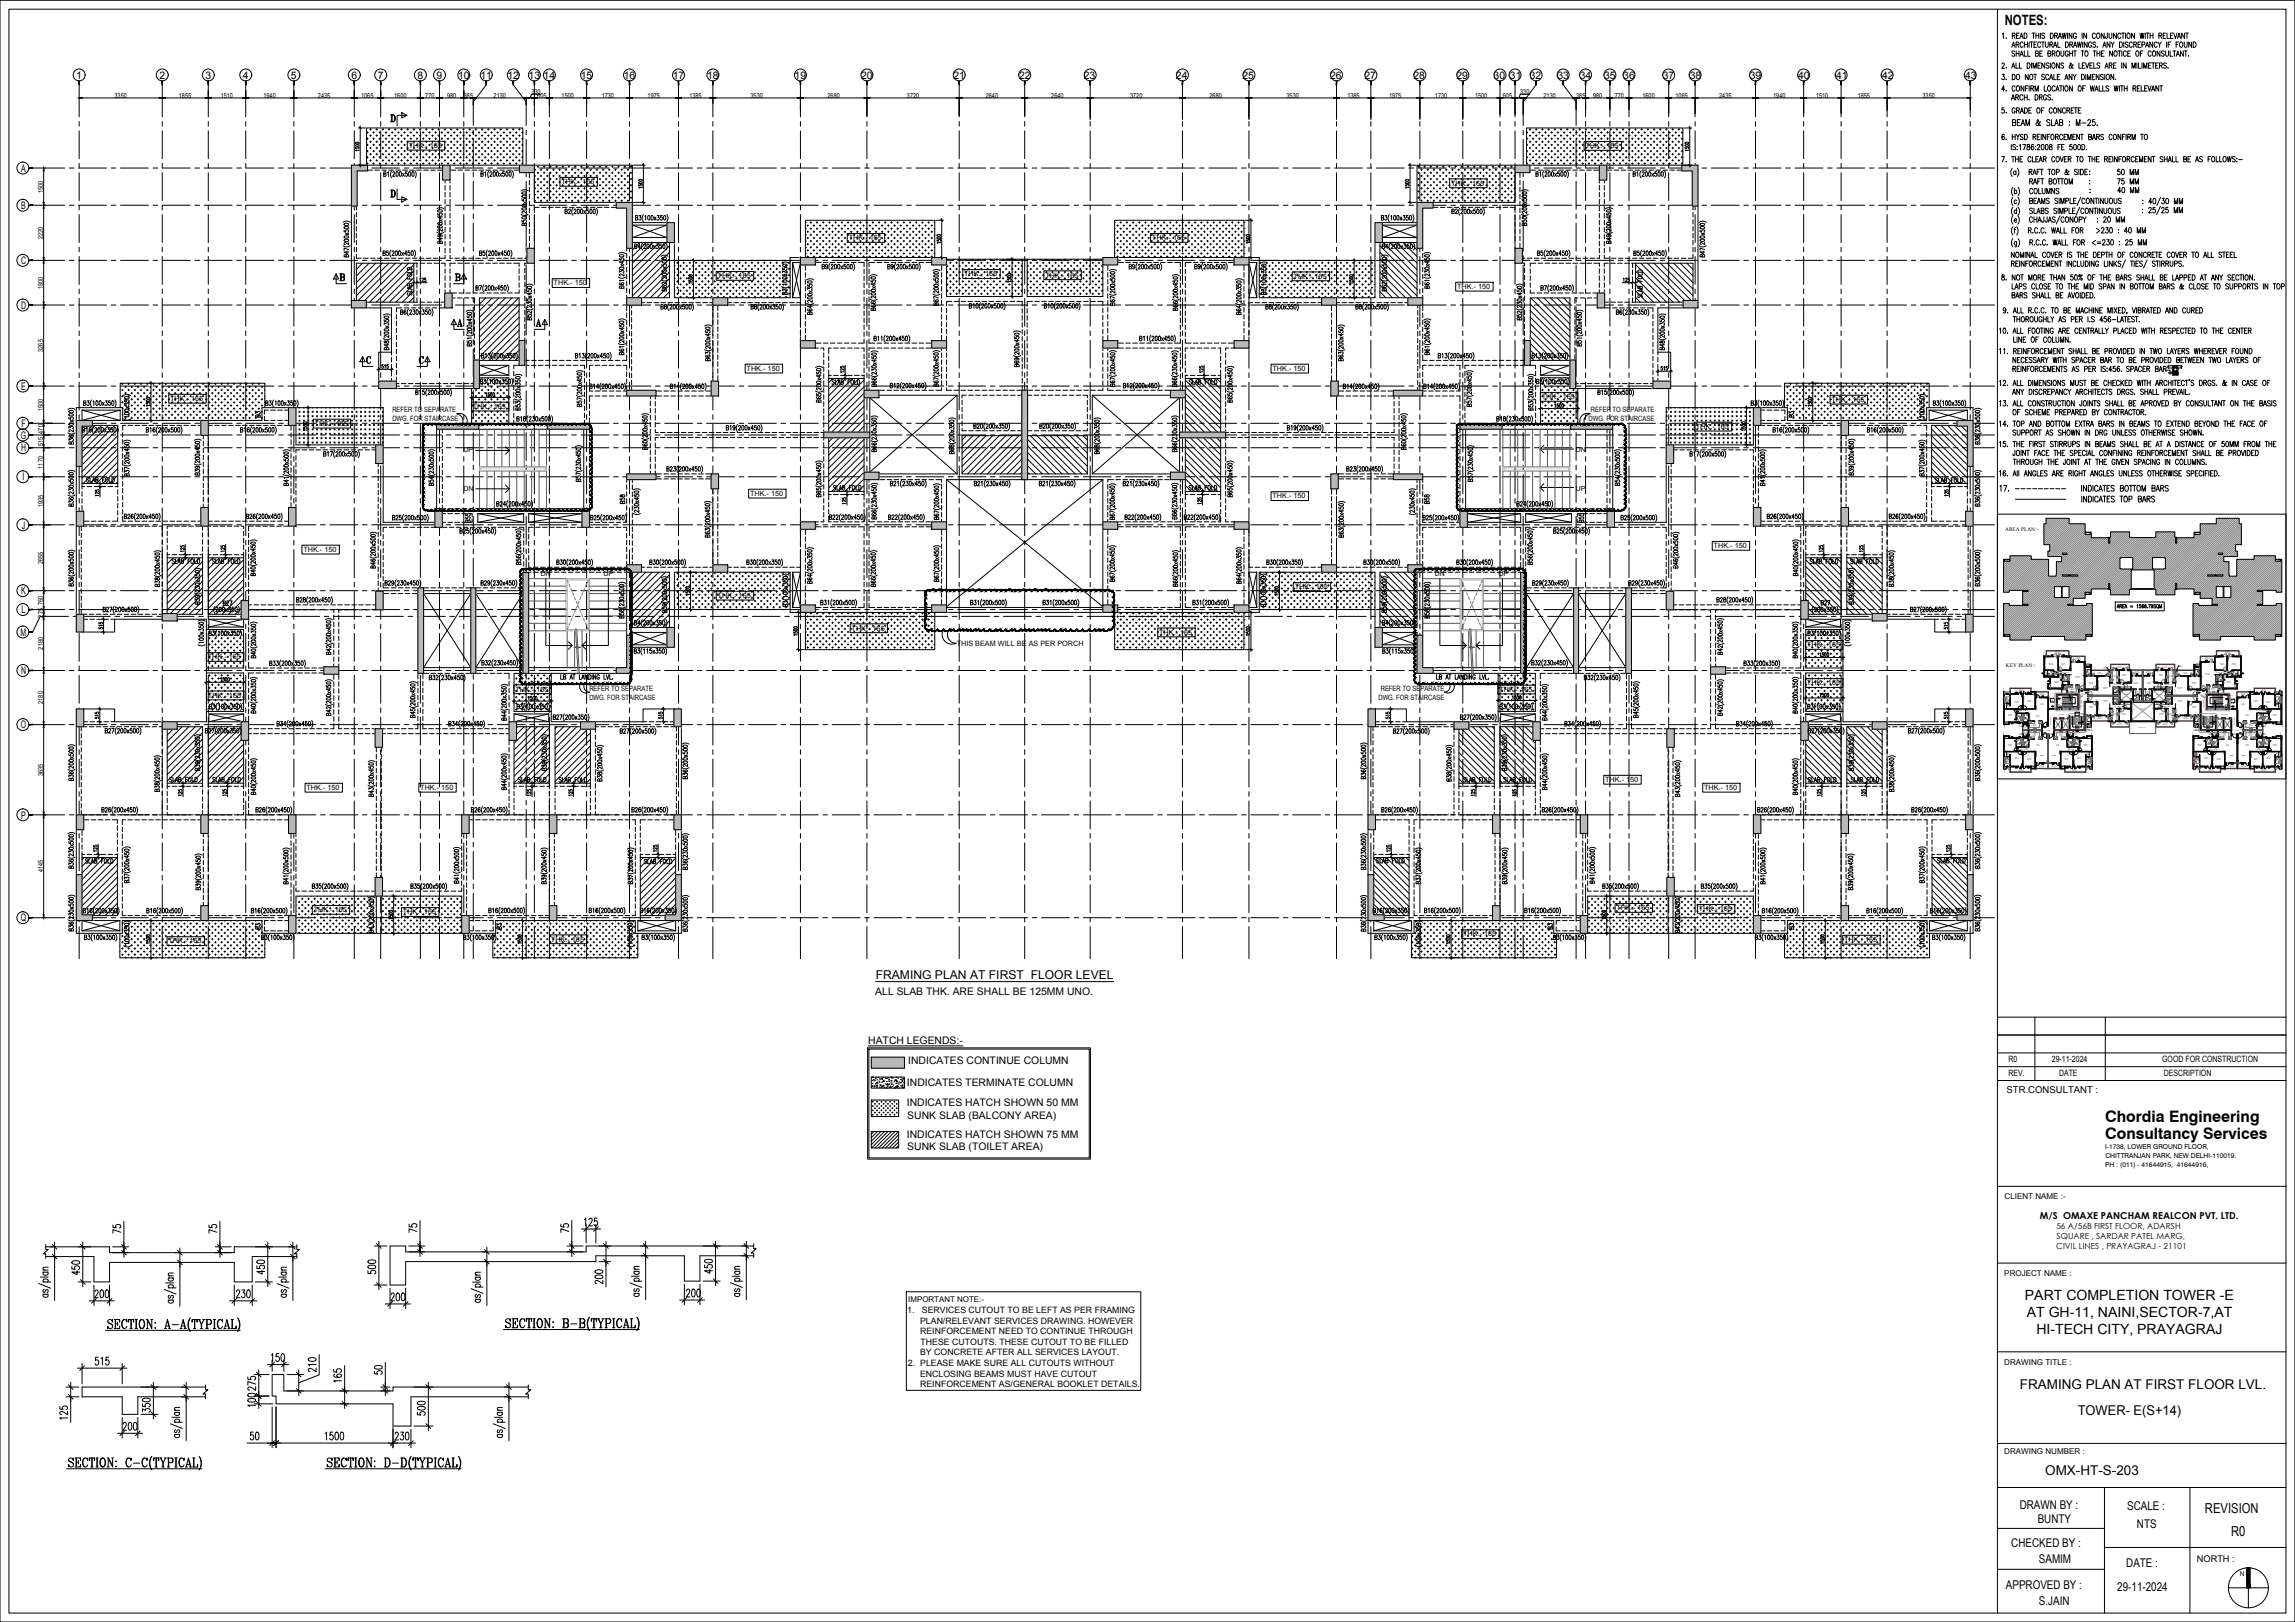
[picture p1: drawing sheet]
<svg xmlns="http://www.w3.org/2000/svg" width="841mm" height="594mm" viewBox="0 0 841 594" stroke-linecap="round" stroke-linejoin="round" font-family="sans-serif">
<defs><g id="words">
<g font-size="5.8">
<text x="771.4" y="411.1">Chordia Engineering</text>
<text x="771.4" y="417.2">Consultancy Services</text>
</g>
<g font-size="5.3">
<text x="764.5" y="65.3">: 50 MM</text>
<text x="764.5" y="72">: 40 MM</text>
<text x="764.5" y="68.8">: 75 MM</text>
</g>
<g font-size="5.2">
<text x="734.7" y="9">NOTES:</text>
<text x="742.1" y="476.1">PART COMPLETION TOWER -E</text>
<text x="742.7" y="482.4">AT GH-11, NAINI,SECTOR-7,AT</text>
<text x="746.3" y="488.6">HI-TECH CITY, PRAYAGRAJ</text>
</g>
<g font-size="5">
<text x="808" y="554.1">REVISION</text>
<text x="817.6" y="562.6">R0</text>
</g>
<g font-size="4.9">
<text x="96.3" y="154.2" transform="rotate(-90 96.3 154.2)">B3</text>
<text x="658.3" y="154.2" transform="rotate(-90 658.3 154.2)">B3</text>
<text x="524.6" y="185.6" transform="rotate(-90 524.6 185.6)">B58</text>
<text x="173.2" y="192.6" transform="rotate(-90 173.2 192.6)">B55</text>
<text x="581.4" y="192.6" transform="rotate(-90 581.4 192.6)">B55</text>
<text x="80.4" y="223">B27</text>
<text x="666" y="223">B27</text>
<text x="96.3" y="341.5" transform="rotate(-90 96.3 341.5)">B3</text>
<text x="569.7" y="341.5" transform="rotate(-90 569.7 341.5)">B3</text>
<text x="658.3" y="341.5" transform="rotate(-90 658.3 341.5)">B3</text>
<text x="740.2" y="508.9">FRAMING PLAN AT FIRST FLOOR LVL.</text>
<text x="761.4" y="518.4">TOWER- E(S+14)</text>
<text x="749.5" y="540.3">OMX-HT-S-203</text>
</g>
<g font-size="4.4">
<text x="229.7" y="185.6" transform="rotate(-90 229.7 185.6)">B58</text>
<text x="184.5" y="341.5" transform="rotate(-90 184.5 341.5)">B3</text>
<text x="320.9" y="358.6">FRAMING PLAN AT FIRST FLOOR LEVEL</text>
<text x="740.1" y="552.8">DRAWN BY :</text>
<text x="746.7" y="557.9">BUNTY</text>
<text x="779.5" y="553">SCALE :</text>
<text x="783.1" y="559.8">NTS</text>
<text x="737.1" y="566.8">CHECKED BY :</text>
<text x="747.2" y="572.6">SAMIM</text>
<text x="779.2" y="573.8">DATE :</text>
<text x="735.1" y="581.9">APPROVED BY :</text>
<text x="747.2" y="588">S.JAIN</text>
<text x="775.9" y="582.8">29-11-2024</text>
</g>
<g font-size="3.8">
<text x="28" y="28.8">1</text>
<text x="58.4" y="28.8">2</text>
<text x="75.3" y="28.8">3</text>
<text x="89" y="28.8">4</text>
<text x="106.6" y="28.8">5</text>
<text x="128.8" y="28.8">6</text>
<text x="138.5" y="28.8">7</text>
<text x="153" y="28.8">8</text>
<text x="160" y="28.8">9</text>
<text x="167.9" y="28.8">10</text>
<text x="176.1" y="28.8">11</text>
<text x="186" y="28.8">12</text>
<text x="193.7" y="28.8">13</text>
<text x="199.2" y="28.8">14</text>
<text x="212.9" y="28.8">15</text>
<text x="228.6" y="28.8">16</text>
<text x="246.5" y="28.8">17</text>
<text x="259.1" y="28.8">18</text>
<text x="291.2" y="28.8">19</text>
<text x="315.6" y="28.8">20</text>
<text x="349.4" y="28.8">21</text>
<text x="373.4" y="28.8">22</text>
<text x="397.1" y="28.8">23</text>
<text x="431" y="28.8">24</text>
<text x="455.3" y="28.8">25</text>
<text x="487.4" y="28.8">26</text>
<text x="500" y="28.8">27</text>
<text x="518" y="28.8">28</text>
<text x="533.7" y="28.8">29</text>
<text x="547.3" y="28.8">30</text>
<text x="553.3" y="28.8">31</text>
<text x="560.6" y="28.8">32</text>
<text x="570.7" y="28.8">33</text>
<text x="578.9" y="28.8">34</text>
<text x="587.8" y="28.8">35</text>
<text x="594.9" y="28.8">36</text>
<text x="609.4" y="28.8">37</text>
<text x="619.2" y="28.8">38</text>
<text x="641.2" y="28.8">39</text>
<text x="658.9" y="28.8">40</text>
<text x="672.8" y="28.8">41</text>
<text x="689.7" y="28.8">42</text>
<text x="720.2" y="28.8">43</text>
<text x="7.8" y="62.9">A</text>
<text x="7.8" y="76.5">B</text>
<text x="7.7" y="96.7">C</text>
<text x="7.7" y="113.1">D</text>
<text x="7.8" y="142.8">E</text>
<text x="7.6" y="160.7">G</text>
<text x="7.9" y="156.4">F</text>
<text x="7.7" y="165.3">H</text>
<text x="8.3" y="176">I</text>
<text x="8" y="193.6">J</text>
<text x="7.8" y="217.7">K</text>
<text x="7.9" y="224.6">L</text>
<text x="7.6" y="232.8">M</text>
<text x="7.7" y="246.9">N</text>
<text x="7.6" y="266.7">O</text>
<text x="7.8" y="299.8">P</text>
<text x="7.6" y="337.5">Q</text>
<text x="320.8" y="364.5">ALL SLAB THK. ARE SHALL BE 125MM UNO.</text>
<text x="318.2" y="382.3">HATCH LEGENDS:-</text>
<text x="332.8" y="389.7">INDICATES CONTINUE COLUMN</text>
<text x="332.4" y="397.6">INDICATES TERMINATE COLUMN</text>
<text x="332.3" y="405.1">INDICATES HATCH SHOWN 50 MM</text>
<text x="332.5" y="409.7">SUNK SLAB (BALCONY AREA)</text>
<text x="332.3" y="416.7">INDICATES HATCH SHOWN 75 MM</text>
<text x="332.5" y="421.3">SUNK SLAB (TOILET AREA)</text>
</g>
<g font-size="3.5">
<text x="735.3" y="400.2">STR.CONSULTANT :</text>
<text x="747.5" y="446.4">M/S OMAXE PANCHAM REALCON PVT. LTD.</text>
</g>
<text font-size="3.4" x="805.1" y="572">NORTH :</text>
<g font-size="3.2">
<text x="736" y="389">R0</text>
<text x="751.9" y="389">29-11-2024</text>
<text x="792.3" y="389">GOOD FOR CONSTRUCTION</text>
<text x="736" y="394.2">REV.</text>
<text x="754.5" y="394.2">DATE</text>
<text x="792.9" y="394.2">DESCRIPTION</text>
<text x="332.5" y="481">1.</text>
<text x="337.2" y="484.8">PLAN/RELEVANT SERVICES DRAWING. HOWEVER</text>
<text x="337.8" y="481">SERVICES CUTOUT TO BE LEFT AS PER FRAMING</text>
<text x="337.2" y="488.7">REINFORCEMENT NEED TO CONTINUE THROUGH</text>
<text x="337.2" y="496.5">BY CONCRETE AFTER ALL SERVICES LAYOUT.</text>
<text x="337.4" y="492.6">THESE CUTOUTS. THESE CUTOUT TO BE FILLED</text>
<text x="332.7" y="500.3">2. PLEASE MAKE SURE ALL CUTOUTS WITHOUT</text>
<text x="337.2" y="504.2">ENCLOSING BEAMS MUST HAVE CUTOUT</text>
<text x="337.2" y="508.1">REINFORCEMENT AS/GENERAL BOOKLET DETAILS.</text>
</g>
<g font-size="3.1">
<text x="753.6" y="450">56 A/56B FIRST FLOOR, ADARSH</text>
<text x="753.7" y="453.7">SQUARE , SARDAR PATEL MARG,</text>
<text x="753.5" y="457.4">CIVIL LINES , PRAYAGRAJ - 21101</text>
</g>
<g font-size="2.9">
<text x="734.6" y="439.2">CLIENT NAME :-</text>
<text x="734.5" y="467.3">PROJECT NAME :</text>
<text x="332.8" y="476.8">IMPORTANT NOTE:-</text>
<text x="734.5" y="499.8">DRAWING TITLE :</text>
<text x="734.5" y="532.6">DRAWING NUMBER :</text>
</g>
<g font-size="2.7">
<text x="149.8" y="54.2">THK.- 165</text>
<text x="581" y="54.3">THK.- 165</text>
<text x="205.7" y="67.4">THK.- 165</text>
<text x="531.7" y="68">THK.- 165</text>
<text x="311" y="88">THK.- 165</text>
<text x="422.2" y="88">THK.- 165</text>
<text x="263" y="101.9">THK.- 165</text>
<text x="353.3" y="101.2">THK.- 165</text>
<text x="383.1" y="101.6">THK.- 165</text>
<text x="202.9" y="104.5">THK.- 150</text>
<text x="474" y="102">THK.- 165</text>
<text x="534" y="105.8">THK.- 150</text>
<text x="273.6" y="135.8">THK.- 150</text>
<text x="466.3" y="135.8">THK.- 150</text>
<text x="62.4" y="146.9">THK.- 165</text>
<text x="173.3" y="149.7">THK.- 165</text>
<text x="565" y="146.2">THK.- 165</text>
<text x="671.2" y="147.2">THK.- 165</text>
<text x="115.3" y="156">THK.- 165</text>
<text x="143.8" y="150.9">REFER TO SEPARATE</text>
<text x="143.8" y="154.1">DWG. FOR STAIRCASE</text>
<text x="582.1" y="154.1">DWG. FOR STAIRCASE</text>
<text x="583" y="150.9">REFER TO SEPARATE</text>
<text x="621.4" y="157.1">THK.- 165</text>
<text x="274.9" y="181.6">THK.- 150</text>
<text x="466.3" y="182.5">THK.- 150</text>
<text x="111.2" y="202.1">THK.- 150</text>
<text x="628" y="200.7">THK.- 150</text>
<text x="474.5" y="215.8">THK.- 165</text>
<text x="263" y="219">THK.- 165</text>
<text x="312.1" y="230.9">THK.- 165</text>
<text x="424.8" y="232.5">THK.- 165</text>
<text x="350.6" y="236.6">THIS BEAM WILL BE AS PER PORCH</text>
<text x="662.2" y="237">THK.- 165</text>
<text x="76.1" y="241.5">THK.- 165</text>
<text x="662.2" y="251">THK.- 165</text>
<text x="76.2" y="255.5">THK.- 165</text>
<text x="188.8" y="253.3">THK.- 165</text>
<text x="216" y="253.2">REFER TO SEPARATE</text>
<text x="216" y="256.5">DWG. FOR STAIRCASE</text>
<text x="505.1" y="256.5">DWG. FOR STAIRCASE</text>
<text x="506" y="253.2">REFER TO SEPARATE</text>
<text x="549.5" y="253.4">THK.- 165</text>
<text x="588.2" y="286.4">THK.- 150</text>
<text x="112.3" y="289.3">THK.- 150</text>
<text x="154" y="289.3">THK.- 150</text>
<text x="624.5" y="289.3">THK.- 150</text>
<text x="115" y="334.1">THK.- 165</text>
<text x="147.7" y="334.9">THK.- 165</text>
<text x="592.4" y="333.4">THK.- 165</text>
<text x="622.5" y="333.7">THK.- 165</text>
<text x="61.7" y="345.5">THK.- 165</text>
<text x="201.9" y="344.9">THK.- 165</text>
<text x="536.2" y="343">THK.- 165</text>
<text x="675.8" y="345">THK.- 165</text>
</g>
<text font-size="2.6" x="737.3" y="180.3">---------</text>
<g font-size="2.5">
<text x="42" y="35.7">3350</text>
<text x="65.6" y="35.7">1855</text>
<text x="80.9" y="35.7">1510</text>
<text x="96.6" y="35.7">1940</text>
<text x="116.5" y="35.7">2435</text>
<text x="132.3" y="35.7">1065</text>
<text x="144.5" y="35.7">1600</text>
<text x="155.9" y="35.7">770</text>
<text x="163.8" y="35.7">980</text>
<text x="170" y="35.7">385</text>
<text x="180.9" y="35.7">2130</text>
<text x="194.7" y="34.4">330</text>
<text x="196.9" y="35.7">605</text>
<text x="205.8" y="35.7">1500</text>
<text x="220.5" y="35.7">1730</text>
<text x="237.3" y="35.7">1975</text>
<text x="252.6" y="35.7">1385</text>
<text x="275" y="35.7">3530</text>
<text x="303.3" y="35.7">2680</text>
<text x="332.3" y="35.7">3720</text>
<text x="361.3" y="35.7">2640</text>
<text x="385.3" y="35.7">2640</text>
<text x="414.2" y="35.7">3720</text>
<text x="443.3" y="35.7">2680</text>
<text x="471.5" y="35.7">3530</text>
<text x="493.7" y="35.7">1385</text>
<text x="509" y="35.7">1975</text>
<text x="525.9" y="35.7">1730</text>
<text x="540.5" y="35.7">1500</text>
<text x="550.7" y="35.7">605</text>
<text x="557.1" y="34.4">330</text>
<text x="565.6" y="35.7">2130</text>
<text x="577.6" y="35.7">385</text>
<text x="583.8" y="35.7">980</text>
<text x="591.8" y="35.7">770</text>
<text x="601.9" y="35.7">1600</text>
<text x="614" y="35.7">1065</text>
<text x="630" y="35.7">2435</text>
<text x="649.8" y="35.7">1940</text>
<text x="665.5" y="35.7">1510</text>
<text x="680.8" y="35.7">1855</text>
<text x="704.5" y="35.7">3350</text>
<text x="15.9" y="70.7" transform="rotate(-90 15.9 70.7)">1500</text>
<text x="15.9" y="87.5" transform="rotate(-90 15.9 87.5)">2220</text>
<text x="15.9" y="105.9" transform="rotate(-90 15.9 105.9)">1800</text>
<text x="15.9" y="128.8" transform="rotate(-90 15.9 128.8)">3265</text>
<text x="15.9" y="150.5" transform="rotate(-90 15.9 150.5)">1500</text>
<text x="15.9" y="158.8" transform="rotate(-90 15.9 158.8)">470</text>
<text x="15.9" y="163.3" transform="rotate(-90 15.9 163.3)">515</text>
<text x="169.9" y="165.6">UP</text>
<text x="577.5" y="165.4">DN</text>
<text x="15.9" y="171.6" transform="rotate(-90 15.9 171.6)">1170</text>
<text x="169.9" y="179.9">DN</text>
<text x="577.5" y="179.7">UP</text>
<text x="15.9" y="185.8" transform="rotate(-90 15.9 185.8)">1935</text>
<text x="15.9" y="206.5" transform="rotate(-90 15.9 206.5)">2655</text>
<text x="198.2" y="210.8">DN</text>
<text x="221.2" y="210.8">UP</text>
<text x="525.8" y="210.8">DN</text>
<text x="549.2" y="210.8">UP</text>
<text x="15.9" y="221.5" transform="rotate(-90 15.9 221.5)">760</text>
<text x="15.9" y="226.2" transform="rotate(-90 15.9 226.2)">275</text>
<text x="15.9" y="237.9" transform="rotate(-90 15.9 237.9)">2180</text>
<text x="15.9" y="257.7" transform="rotate(-90 15.9 257.7)">2180</text>
<text x="15.9" y="284.2" transform="rotate(-90 15.9 284.2)">3635</text>
<text x="15.9" y="319.5" transform="rotate(-90 15.9 319.5)">4145</text>
<text x="771.5" y="421">I-1738, LOWER GROUND FLOOR,</text>
<text x="771.5" y="424.2">CHITTRANJAN PARK, NEW DELHI-110019.</text>
<text x="771.5" y="427.4">PH : (011) - 41644915, 41644916,</text>
<text x="820.7" y="577.2">N</text>
</g>
<g font-size="2">
<text x="734.8" y="194.6">AREA PLAN:-</text>
<text x="735.1" y="244.3">KEY PLAN:-</text>
</g>
<g font-size=".4">
<text x="751.4" y="257">R=147.5</text>
<text x="751.4" y="256.2">W=1500</text>
<text x="751.4" y="256.6">T=300</text>
<text x="755.3" y="255.6">UP</text>
<text x="755.3" y="257.9">DN</text>
<text x="814.5" y="255.6">DN</text>
<text x="814.6" y="257.9">UP</text>
<text x="817.5" y="257.3">R=147.5</text>
<text x="817.5" y="256.9">T=300</text>
<text x="817.5" y="256.4">W=1500</text>
<text x="754.3" y="261.8">LIFT LOBBY</text>
<text x="759.2" y="262.3">DN</text>
<text x="760.4" y="262.1">R=147.5</text>
<text x="760.5" y="261.2">W=1050</text>
<text x="760.5" y="261.7">T=300</text>
<text x="762.6" y="262.3">UP</text>
<text x="762.9" y="259.2" transform="rotate(-90 762.9 259.2)">PASS. 1500 WIDE</text>
<text x="807.2" y="262.3">DN</text>
<text x="807.7" y="259.2" transform="rotate(-90 807.7 259.2)">PASS. 1500 WIDE</text>
<text x="810.6" y="262.3">UP</text>
<text x="814" y="261.8">LIFT LOBBY</text>
<text x="750.1" y="267.7">LOBBY</text>
<text x="751.7" y="265.7" transform="rotate(-90 751.7 265.7)">PASS. 1500 WIDE</text>
<text x="819" y="265.7" transform="rotate(-90 819 265.7)">PASS. 1500 WIDE</text>
<text x="819.1" y="267.7">LOBBY</text>
</g>
<g font-size=".3">
<text x="753" y="239.3">1500MM WIDE</text>
<text x="753.3" y="238.9">BALCONY</text>
<text x="815.4" y="239.3">1500MM WIDE</text>
<text x="815.7" y="238.9">BALCONY</text>
<text x="750.9" y="243.2">BEDROOM</text>
<text x="750.9" y="243.5">3630X3620</text>
<text x="751.9" y="240.1">TAG</text>
<text x="752.7" y="245.9">TAG</text>
<text x="754.9" y="245.6">TAG</text>
<text x="755.3" y="243.2">BEDROOM</text>
<text x="755.3" y="243.6">3285X3605</text>
<text x="755.9" y="240.1">TAG</text>
<text x="760.6" y="241.5">1500MM WIDE</text>
<text x="760.9" y="241.2">BALCONY</text>
<text x="761.5" y="242">TAG</text>
<text x="764.5" y="243.3">1395X485</text>
<text x="764.6" y="243">SHAFT</text>
<text x="770.7" y="244.9">300X1390</text>
<text x="770.9" y="244.6">SHAFT</text>
<text x="775.7" y="245">TAG</text>
<text x="775.8" y="244.6">1500MM WIDE</text>
<text x="776.1" y="244.3">BALCONY</text>
<text x="777.9" y="245">TAG</text>
<text x="792.5" y="245">TAG</text>
<text x="792.6" y="244.6">1500MM WIDE</text>
<text x="792.9" y="244.3">BALCONY</text>
<text x="794.7" y="245">TAG</text>
<text x="798.4" y="244.3">300X1390</text>
<text x="798.6" y="244">SHAFT</text>
<text x="804.6" y="243.3">1395X485</text>
<text x="804.8" y="243">SHAFT</text>
<text x="807.8" y="241.5">1500MM WIDE</text>
<text x="808.1" y="241.2">BALCONY</text>
<text x="808.9" y="242">TAG</text>
<text x="813.5" y="243.2">BEDROOM</text>
<text x="813.6" y="243.6">3285X3605</text>
<text x="814.5" y="240.1">TAG</text>
<text x="815.6" y="245.6" transform="rotate(-180 815.6 245.6)">TAG</text>
<text x="817.8" y="245.9" transform="rotate(-180 817.8 245.9)">TAG</text>
<text x="818" y="243.2">BEDROOM</text>
<text x="818" y="243.5">3630X3620</text>
<text x="818.6" y="240.1">TAG</text>
<text x="748.4" y="246.7">TAG</text>
<text x="749.9" y="246.7">2295X1555</text>
<text x="750.2" y="246.4">TOILET</text>
<text x="750.5" y="249.3">TAG</text>
<text x="750.7" y="251.4">CB</text>
<text x="752.9" y="249.7">BEDROOM</text>
<text x="752.9" y="250.1">3245X3050</text>
<text x="753" y="247.6">CB</text>
<text x="753.5" y="246.3">TAG</text>
<text x="754.9" y="246.5">PASSAGE 1200MM WIDE</text>
<text x="754.9" y="246.8">TAG</text>
<text x="755.2" y="248.9">TAG</text>
<text x="755.8" y="249.2">1570X2685</text>
<text x="756.1" y="248.9">TOILET</text>
<text x="756.4" y="246.8">TAG</text>
<text x="760.4" y="247.8">LIVING/DINING</text>
<text x="760.7" y="248.2">4105X6220</text>
<text x="764.3" y="246.5">1580X2425</text>
<text x="764.5" y="246.1">TOILET</text>
<text x="765.2" y="247.1">TAG</text>
<text x="765.5" y="250.3">BEDROOM</text>
<text x="765.5" y="250.7">3245X3500</text>
<text x="766.8" y="247.5">TAG</text>
<text x="768.5" y="246.9">1500MM WIDE</text>
<text x="768.8" y="246.5">BALCONY</text>
<text x="770.5" y="251.8">LIVING/DINING</text>
<text x="771.8" y="247.4">TAG</text>
<text x="774" y="247.9">2450X3420</text>
<text x="774.1" y="247.5">KITCHEN</text>
<text x="774.3" y="250.8">PASSAGE 1100MM WIDE</text>
<text x="775" y="251.8">TAG</text>
<text x="777.7" y="247.4">BEDROOM</text>
<text x="777.7" y="247.7">3095X3305</text>
<text x="778.1" y="250.4">TAG</text>
<text x="782.1" y="250.1">BEDROOM</text>
<text x="782.1" y="250.5">3035X3550</text>
<text x="782.1" y="246.6">1500MM WIDE</text>
<text x="782.4" y="246.3">BALCONY</text>
<text x="782.8" y="247">TAG</text>
<text x="786.3" y="246.6">1500MM WIDE</text>
<text x="786.6" y="246.3">BALCONY</text>
<text x="786.8" y="250.1">BEDROOM</text>
<text x="786.8" y="250.5">3035X3550</text>
<text x="787.6" y="247">TAG</text>
<text x="791.2" y="247.4">BEDROOM</text>
<text x="791.2" y="247.7">3095X3305</text>
<text x="791.9" y="250.4">TAG</text>
<text x="792.5" y="250.8">PASSAGE 1100MM WIDE</text>
<text x="794.9" y="247.9">2450X3420</text>
<text x="795" y="247.5">KITCHEN</text>
<text x="795.4" y="251.8" transform="rotate(-180 795.4 251.8)">TAG</text>
<text x="797.8" y="251.8">LIVING/DINING</text>
<text x="798.7" y="247.4">TAG</text>
<text x="799.9" y="246.9">1500MM WIDE</text>
<text x="800.2" y="246.5">BALCONY</text>
<text x="803.3" y="250.3">BEDROOM</text>
<text x="803.3" y="250.7">3245X3500</text>
<text x="803.7" y="247.4">TAG</text>
<text x="804.6" y="246.5">1580X2425</text>
<text x="804.8" y="246.1">TOILET</text>
<text x="805.2" y="247.1" transform="rotate(-180 805.2 247.1)">TAG</text>
<text x="807.9" y="247">LIVING/DINING</text>
<text x="808.2" y="247.3">4105X6220</text>
<text x="812" y="246.5">PASSAGE 1200MM WIDE</text>
<text x="813" y="249.2">1570X2685</text>
<text x="813.3" y="248.9">TOILET</text>
<text x="814" y="246.9" transform="rotate(-180 814 246.9)">TAG</text>
<text x="815.2" y="248.9" transform="rotate(-180 815.2 248.9)">TAG</text>
<text x="815.5" y="246.8" transform="rotate(-180 815.5 246.8)">TAG</text>
<text x="816" y="249.7">BEDROOM</text>
<text x="816" y="250.1">3245X3050</text>
<text x="816.9" y="246.3" transform="rotate(-180 816.9 246.3)">TAG</text>
<text x="817" y="247.6">CB</text>
<text x="818.9" y="246.7">2295X1555</text>
<text x="819.2" y="246.4">TOILET</text>
<text x="819.3" y="251.4">CB</text>
<text x="819.9" y="249.4" transform="rotate(-180 819.9 249.4)">TAG</text>
<text x="822.1" y="246.7">TAG</text>
<text x="734.9" y="256.7">1540X2435</text>
<text x="735.1" y="256.3">TOILET</text>
<text x="735.7" y="257.6">TAG</text>
<text x="738.3" y="257">BEDROOM</text>
<text x="738.4" y="257.3">3350X3960</text>
<text x="738.7" y="253.6">TAG</text>
<text x="739.7" y="253.1">1500MM WIDE</text>
<text x="740" y="252.8">BALCONY</text>
<text x="742.9" y="256.9">BEDROOM</text>
<text x="742.9" y="257.2">3335X3960</text>
<text x="743.1" y="253.6">TAG</text>
<text x="744.6" y="254">CB</text>
<text x="747.3" y="254.6">1500MM WIDE</text>
<text x="747.6" y="254.2">BALCONY</text>
<text x="748.4" y="254.9">TAG</text>
<text x="754.1" y="252.9">1170X385</text>
<text x="754.3" y="256">TAG</text>
<text x="754.3" y="252.6">SHAFT</text>
<text x="755.6" y="253.2">1500MM WIDE</text>
<text x="755.9" y="252.9">BALCONY</text>
<text x="757.4" y="252.4">TAG</text>
<text x="758.7" y="252.7">3020X2345</text>
<text x="758.8" y="252.3">KITCHEN</text>
<text x="762.6" y="253.1">TAG</text>
<text x="762.9" y="254.3">ST-01</text>
<text x="762.9" y="254.6">AS/DETAIL</text>
<text x="764.3" y="253.8">TAG</text>
<text x="767.3" y="252.5">TAG</text>
<text x="770.5" y="256.9">LIVING/DINING</text>
<text x="770.8" y="252.2">4355X5115</text>
<text x="770.8" y="257.3">4355X5185</text>
<text x="774.6" y="254">1510X2170</text>
<text x="774.8" y="255.7">1525X2225</text>
<text x="774.9" y="253.7">TOILET</text>
<text x="775" y="255.3">TOILET</text>
<text x="775" y="257.5">TAG</text>
<text x="777" y="253.3">TAG</text>
<text x="777.1" y="256.5">TAG</text>
<text x="777.3" y="252.1">CB</text>
<text x="777.3" y="257.7">CB</text>
<text x="778.2" y="254.7">OPEN TO SKY</text>
<text x="779.1" y="257.9">STORE</text>
<text x="779.4" y="252.1">CB</text>
<text x="780.8" y="256.1">TAG</text>
<text x="781.9" y="253.8">CB</text>
<text x="782.6" y="253.7">2410X1615</text>
<text x="782.6" y="256.2">2410X1525</text>
<text x="782.8" y="253.4">DRESS</text>
<text x="782.9" y="255.8">TOILET</text>
<text x="783.2" y="254.3">TAG</text>
<text x="784.5" y="253.2">CB</text>
<text x="785.5" y="253.2">CB</text>
<text x="786.2" y="256.2">2410X1525</text>
<text x="786.3" y="253.7">2410X1615</text>
<text x="786.5" y="255.8">TOILET</text>
<text x="786.5" y="253.4">DRESS</text>
<text x="787.2" y="254.3" transform="rotate(-180 787.2 254.3)">TAG</text>
<text x="788.1" y="253.8">CB</text>
<text x="789.6" y="256.1">TAG</text>
<text x="790.1" y="254.7">OPEN TO SKY</text>
<text x="790.3" y="257.9">STORE</text>
<text x="790.5" y="252.1">CB</text>
<text x="792.6" y="252.1">CB</text>
<text x="792.6" y="257.7">CB</text>
<text x="793.3" y="256.5">TAG</text>
<text x="793.4" y="253.2">TAG</text>
<text x="794.1" y="255.7">1525X2225</text>
<text x="794.2" y="254">1510X2170</text>
<text x="794.3" y="255.3">TOILET</text>
<text x="794.5" y="253.7">TOILET</text>
<text x="795.4" y="257.6" transform="rotate(-180 795.4 257.6)">TAG</text>
<text x="797.8" y="256.9">LIVING/DINING</text>
<text x="798.1" y="257.3">4355X5185</text>
<text x="798.1" y="252.2">4355X5115</text>
<text x="803.1" y="252.5" transform="rotate(-180 803.1 252.5)">TAG</text>
<text x="806.1" y="253.8">TAG</text>
<text x="806.2" y="254.4">ST-03</text>
<text x="806.2" y="254.8">AS/DETAIL</text>
<text x="807.8" y="253.1">TAG</text>
<text x="810.1" y="252.7">3020X2345</text>
<text x="810.2" y="252.3">KITCHEN</text>
<text x="812.9" y="253.2">1500MM WIDE</text>
<text x="813" y="252.4">TAG</text>
<text x="813.2" y="252.9">BALCONY</text>
<text x="815" y="252.9">1170X385</text>
<text x="815.2" y="252.6">SHAFT</text>
<text x="815.7" y="256.1">TAG</text>
<text x="821" y="254.6">1500MM WIDE</text>
<text x="821.3" y="254.2">BALCONY</text>
<text x="822.1" y="254.9" transform="rotate(-180 822.1 254.9)">TAG</text>
<text x="825.1" y="254">CB</text>
<text x="825.9" y="256.9">BEDROOM</text>
<text x="825.9" y="257.2">3335X3915</text>
<text x="827.3" y="253.6" transform="rotate(-180 827.3 253.6)">TAG</text>
<text x="828.6" y="253.1">1500MM WIDE</text>
<text x="828.9" y="252.8">BALCONY</text>
<text x="830.5" y="257">BEDROOM</text>
<text x="830.5" y="257.3">3335X3915</text>
<text x="831.8" y="253.6" transform="rotate(-180 831.8 253.6)">TAG</text>
<text x="834" y="256.7">1525X2435</text>
<text x="834.2" y="256.3">TOILET</text>
<text x="834.7" y="257.6" transform="rotate(-180 834.7 257.6)">TAG</text>
<text x="835.3" y="253.2">1525X400</text>
<text x="835.5" y="252.9">SHAFT</text>
<text x="735" y="259.1">1540X1495</text>
<text x="735.3" y="258.7">DRESS</text>
<text x="735.9" y="261.9">BEDROOM</text>
<text x="735.9" y="262.2">3235X3520</text>
<text x="738.4" y="263.4">TAG</text>
<text x="739" y="260.5">TAG</text>
<text x="739.4" y="262.6">1510X2300</text>
<text x="739.6" y="262.2">TOILET</text>
<text x="739.8" y="259.7">TAG</text>
<text x="739.8" y="260.6">PASSAGE 1150MM WIDE</text>
<text x="741.6" y="263.2">1510X2300</text>
<text x="741.9" y="262.8">TOILET</text>
<text x="742" y="259.7">TAG</text>
<text x="742.5" y="261">TAG</text>
<text x="746.1" y="262.7">5225X3270</text>
<text x="746.3" y="262.4">DINING</text>
<text x="747.6" y="258.4">3415X3075</text>
<text x="747.9" y="258">LIVING</text>
<text x="751.9" y="258.9">TAG</text>
<text x="754.4" y="258.9">TAG</text>
<text x="756.4" y="259.4">2025X520</text>
<text x="756.7" y="259.2">FHC.</text>
<text x="759.2" y="259.5">2025X520</text>
<text x="759.4" y="259.2">ELEC.</text>
<text x="764.2" y="263.3">1580X2425</text>
<text x="764.5" y="263">TOILET</text>
<text x="765.2" y="262.1">TAG</text>
<text x="765.5" y="259.1">BEDROOM</text>
<text x="765.5" y="259.5">3245X3500</text>
<text x="766.8" y="262.4">TAG</text>
<text x="768.5" y="263.3">1500MM WIDE</text>
<text x="768.8" y="262.9">BALCONY</text>
<text x="771.7" y="262.3">TAG</text>
<text x="773.5" y="262.4">300X1390</text>
<text x="773.7" y="262.1">SHAFT</text>
<text x="774.1" y="261.7">2450X3420</text>
<text x="774.2" y="258.9">PASSAGE 1100MM WIDE</text>
<text x="774.2" y="261.4">KITCHEN</text>
<text x="777.5" y="261.7">BEDROOM</text>
<text x="777.5" y="262">3095X3305</text>
<text x="778.1" y="258.7">TAG</text>
<text x="778.8" y="258.2">1680X1700</text>
<text x="784.3" y="260.2">(DOUBLE HT.)</text>
<text x="784.4" y="259.8">ENT. LOBBY</text>
<text x="790" y="258.2">1680X1700</text>
<text x="791.3" y="261.7">BEDROOM</text>
<text x="791.3" y="262">3095X3305</text>
<text x="792.4" y="258.7" transform="rotate(-180 792.4 258.7)">TAG</text>
<text x="792.6" y="258.9">PASSAGE 1100MM WIDE</text>
<text x="794.8" y="261.7">2450X3420</text>
<text x="794.9" y="261.4">KITCHEN</text>
<text x="795.6" y="262.4">300X1390</text>
<text x="795.8" y="262.1">SHAFT</text>
<text x="798.7" y="262.3">TAG</text>
<text x="799.9" y="263.3">1500MM WIDE</text>
<text x="800.2" y="262.9">BALCONY</text>
<text x="803.3" y="259.1">BEDROOM</text>
<text x="803.3" y="259.5">3245X3500</text>
<text x="803.6" y="262.4">TAG</text>
<text x="804.6" y="263.3">1580X2425</text>
<text x="804.9" y="263">TOILET</text>
<text x="805.2" y="262.1" transform="rotate(-180 805.2 262.1)">TAG</text>
<text x="809.9" y="259.5">2025X520</text>
<text x="810.1" y="259.2">ELEC.</text>
<text x="812.7" y="259.4">2025X520</text>
<text x="813" y="259.2">FHC.</text>
<text x="815.6" y="258.9">TAG</text>
<text x="818.5" y="258.9">TAG</text>
<text x="821.3" y="258.4">3385X3045</text>
<text x="821.6" y="258">LIVING</text>
<text x="822.8" y="262.2">5135X3270</text>
<text x="823" y="261.9">DINING</text>
<text x="827" y="260.6">PASSAGE 1150MM WIDE</text>
<text x="827.4" y="263.3">1510X2255</text>
<text x="827.6" y="262.9">TOILET</text>
<text x="828" y="261.1" transform="rotate(-180 828 261.1)">TAG</text>
<text x="828.5" y="259.5" transform="rotate(-180 828.5 259.5)">TAG</text>
<text x="829.4" y="262.7">1510X2255</text>
<text x="829.7" y="262.3">TOILET</text>
<text x="830.6" y="259.7" transform="rotate(-180 830.6 259.7)">TAG</text>
<text x="831.4" y="260.5" transform="rotate(-180 831.4 260.5)">TAG</text>
<text x="832.1" y="263.4" transform="rotate(-180 832.1 263.4)">TAG</text>
<text x="832.9" y="261.9">BEDROOM</text>
<text x="832.9" y="262.2">3235X3520</text>
<text x="833.8" y="259.1">1525X1480</text>
<text x="834.1" y="258.7">DRESS</text>
<text x="735.4" y="264.9">CB</text>
<text x="737.1" y="264.8">TAG</text>
<text x="739.8" y="269">1385X300</text>
<text x="739.8" y="266.2">1385X300</text>
<text x="739.8" y="264.8">TAG</text>
<text x="740" y="268.8">SHAFT</text>
<text x="740" y="266">SHAFT</text>
<text x="741.6" y="268.4">BALCONY</text>
<text x="741.6" y="265.9">BALCONY</text>
<text x="741.7" y="268.8">1500MM</text>
<text x="741.7" y="266.3">1500MM</text>
<text x="741.9" y="269.2">WIDE</text>
<text x="741.9" y="266.7">WIDE</text>
<text x="742.1" y="264.7">TAG</text>
<text x="743.1" y="269.3">TAG</text>
<text x="743.2" y="265.6">TAG</text>
<text x="744.8" y="269.4">3520X2315</text>
<text x="744.8" y="266">3520X2315</text>
<text x="744.9" y="269.1">KITCHEN</text>
<text x="744.9" y="265.7">KITCHEN</text>
<text x="749.1" y="266.2">TAG</text>
<text x="749.1" y="268.7">TAG</text>
<text x="753.4" y="265.5">1900X2985</text>
<text x="753.9" y="265.1">LIFT</text>
<text x="754.6" y="269.4">3520X2315</text>
<text x="754.7" y="269.1">KITCHEN</text>
<text x="756.2" y="265.5">1900X2985</text>
<text x="756.6" y="265.1">LIFT</text>
<text x="757.9" y="269.3">TAG</text>
<text x="757.9" y="268.4">BALCONY</text>
<text x="758.1" y="268.8">1500MM</text>
<text x="758.3" y="269.2">WIDE</text>
<text x="759.8" y="269">1385X300</text>
<text x="760" y="268.8">SHAFT</text>
<text x="761" y="268.1">TAG</text>
<text x="765" y="266.8">1395X485</text>
<text x="765.2" y="266.5">SHAFT</text>
<text x="766" y="267.5">ST-02</text>
<text x="766" y="267.9">AS/DETAIL</text>
<text x="775" y="264.7">TAG</text>
<text x="775.8" y="265.5">1500MM WIDE</text>
<text x="776.1" y="265.1">BALCONY</text>
<text x="778.7" y="264.6">TAG</text>
<text x="783.6" y="266.6">ENTRANCE PORCH</text>
<text x="791.7" y="264.5">TAG</text>
<text x="792.6" y="265.5">1500MM WIDE</text>
<text x="792.9" y="265.1">BALCONY</text>
<text x="795.4" y="264.7">TAG</text>
<text x="803.6" y="267.5">ST-04</text>
<text x="803.6" y="267.9">AS/DETAIL</text>
<text x="804" y="266.8">1395X485</text>
<text x="804.2" y="266.5">SHAFT</text>
<text x="809.3" y="269">1385X300</text>
<text x="809.4" y="268.1">TAG</text>
<text x="809.5" y="268.8">SHAFT</text>
<text x="811" y="268.4">BALCONY</text>
<text x="811.2" y="268.8">1500MM</text>
<text x="811.4" y="269.2">WIDE</text>
<text x="812.6" y="269.3">TAG</text>
<text x="812.7" y="265.5">1900X2985</text>
<text x="813.1" y="265.1">LIFT</text>
<text x="814.2" y="269.4">3520X2315</text>
<text x="814.3" y="269.1">KITCHEN</text>
<text x="815.4" y="265.5">1900X2985</text>
<text x="815.9" y="265.1">LIFT</text>
<text x="821.3" y="268.7">TAG</text>
<text x="821.3" y="266.2" transform="rotate(-180 821.3 266.2)">TAG</text>
<text x="824.1" y="269.4">3520X2315</text>
<text x="824.1" y="266">3520X2315</text>
<text x="824.2" y="269.1">KITCHEN</text>
<text x="824.2" y="265.7">KITCHEN</text>
<text x="827.3" y="265.6" transform="rotate(-180 827.3 265.6)">TAG</text>
<text x="827.3" y="269.3">TAG</text>
<text x="827.4" y="268.4">BALCONY</text>
<text x="827.4" y="265.9">BALCONY</text>
<text x="827.5" y="268.8">1500MM</text>
<text x="827.5" y="266.3">1500MM</text>
<text x="827.7" y="269.2">WIDE</text>
<text x="827.7" y="266.7">WIDE</text>
<text x="828.4" y="264.7" transform="rotate(-180 828.4 264.7)">TAG</text>
<text x="829.3" y="269">1385X300</text>
<text x="829.3" y="266.2">1385X300</text>
<text x="829.4" y="268.8">SHAFT</text>
<text x="829.4" y="266">SHAFT</text>
<text x="830.6" y="264.8" transform="rotate(-180 830.6 264.8)">TAG</text>
<text x="833.3" y="264.8" transform="rotate(-180 833.3 264.8)">TAG</text>
<text x="834.5" y="264.9">CB</text>
<text x="735.2" y="270.2">CB</text>
<text x="735.9" y="272.9">BEDROOM</text>
<text x="735.9" y="273.2">3235X3520</text>
<text x="737.1" y="270.1">TAG</text>
<text x="738.3" y="271.5">TAG</text>
<text x="739" y="274.4">TAG</text>
<text x="739.4" y="272.8">1510X2255</text>
<text x="739.7" y="272.4">TOILET</text>
<text x="739.8" y="275.2">TAG</text>
<text x="739.8" y="270.1">TAG</text>
<text x="739.8" y="274.5">PASSAGE 1150MM WIDE</text>
<text x="741.7" y="272.5">1510X2255</text>
<text x="741.9" y="275.4">TAG</text>
<text x="742" y="272.1">TOILET</text>
<text x="742" y="270.2">TAG</text>
<text x="742.4" y="273.8">TAG</text>
<text x="746.1" y="273.2">5135X3270</text>
<text x="746.3" y="272.9">DINING</text>
<text x="753.3" y="273.2">5135X3270</text>
<text x="753.6" y="272.9">DINING</text>
<text x="757.6" y="274.5">PASSAGE 1150MM WIDE</text>
<text x="757.7" y="272.4">1510X2255</text>
<text x="757.9" y="272">TOILET</text>
<text x="758.6" y="273.8">TAG</text>
<text x="759" y="270.2">TAG</text>
<text x="759.1" y="275.4">TAG</text>
<text x="760" y="272.8">1510X2255</text>
<text x="760.2" y="272.4">TOILET</text>
<text x="761.2" y="270">TAG</text>
<text x="761.2" y="275.1">TAG</text>
<text x="762" y="274.4">TAG</text>
<text x="762.7" y="271.5">TAG</text>
<text x="763.5" y="272.9">BEDROOM</text>
<text x="763.5" y="273.2">3235X3520</text>
<text x="763.9" y="270">TAG</text>
<text x="765.4" y="270.2">CB</text>
<text x="804.6" y="270.2">CB</text>
<text x="805.4" y="272.9">BEDROOM</text>
<text x="805.4" y="273.2">3235X3520</text>
<text x="806.5" y="270.1">TAG</text>
<text x="807.8" y="271.5">TAG</text>
<text x="808.4" y="274.4">TAG</text>
<text x="808.9" y="272.8">1510X2255</text>
<text x="809.1" y="272.4">TOILET</text>
<text x="809.2" y="275.2">TAG</text>
<text x="809.2" y="270.1">TAG</text>
<text x="809.3" y="274.5">PASSAGE 1150MM WIDE</text>
<text x="811.2" y="272.4">1510X2255</text>
<text x="811.4" y="275.4">TAG</text>
<text x="811.4" y="272">TOILET</text>
<text x="811.4" y="270.2">TAG</text>
<text x="811.9" y="273.8">TAG</text>
<text x="815.5" y="273.2">5135X3270</text>
<text x="815.8" y="272.9">DINING</text>
<text x="822.8" y="273.2">5135X3270</text>
<text x="823" y="272.9">DINING</text>
<text x="827" y="274.5">PASSAGE 1150MM WIDE</text>
<text x="827.2" y="272.5">1510X2255</text>
<text x="827.4" y="272.1">TOILET</text>
<text x="828" y="273.8">TAG</text>
<text x="828.4" y="270.2">TAG</text>
<text x="828.5" y="275.4">TAG</text>
<text x="829.4" y="272.8">1510X2255</text>
<text x="829.7" y="272.4">TOILET</text>
<text x="830.6" y="270">TAG</text>
<text x="830.6" y="275.1">TAG</text>
<text x="831.4" y="274.4">TAG</text>
<text x="832.1" y="271.5">TAG</text>
<text x="832.9" y="272.9">BEDROOM</text>
<text x="832.9" y="273.2">3235X3520</text>
<text x="833.3" y="270">TAG</text>
<text x="834.8" y="270.2">CB</text>
<text x="734" y="281.8">SHAFT</text>
<text x="734.9" y="278.8">1525X2435</text>
<text x="735" y="276.4">1525X1480</text>
<text x="735.1" y="278.4">TOILET</text>
<text x="735.3" y="276">DRESS</text>
<text x="735.7" y="277.3">TAG</text>
<text x="738.3" y="277.8">BEDROOM</text>
<text x="738.4" y="278.1">3335X3915</text>
<text x="738.6" y="281.3">TAG</text>
<text x="740" y="282">BALCONY</text>
<text x="742.9" y="277.9">BEDROOM</text>
<text x="742.9" y="278.2">3335X3915</text>
<text x="743.1" y="281.3">TAG</text>
<text x="745.1" y="281.1">CB</text>
<text x="747.3" y="280.9">1500MM WIDE</text>
<text x="747.6" y="277.1">3310X3045</text>
<text x="747.6" y="280.5">BALCONY</text>
<text x="747.9" y="276.7">LIVING</text>
<text x="748.3" y="280">TAG</text>
<text x="751.6" y="280.9">1500MM WIDE</text>
<text x="751.8" y="277.1">3310X3045</text>
<text x="751.9" y="280.5">BALCONY</text>
<text x="752.1" y="276.7">LIVING</text>
<text x="752.7" y="279.9">TAG</text>
<text x="755.4" y="281.1">CB</text>
<text x="756.5" y="277.9">BEDROOM</text>
<text x="756.5" y="278.2">3335X3915</text>
<text x="757.9" y="281.3">TAG</text>
<text x="759.5" y="282">BALCONY</text>
<text x="761.1" y="277.8">BEDROOM</text>
<text x="761.1" y="278.1">3335X3915</text>
<text x="762.4" y="281.3">TAG</text>
<text x="764.4" y="276.4">1525X1480</text>
<text x="764.5" y="278.8">1525X2435</text>
<text x="764.6" y="276">DRESS</text>
<text x="764.8" y="278.4">TOILET</text>
<text x="765.3" y="277.2">TAG</text>
<text x="766" y="281.8">SHAFT</text>
<text x="803.5" y="281.8">SHAFT</text>
<text x="804.3" y="278.8">1525X2435</text>
<text x="804.4" y="276.4">1525X1480</text>
<text x="804.6" y="278.4">TOILET</text>
<text x="804.7" y="276">DRESS</text>
<text x="805.1" y="277.3">TAG</text>
<text x="807.8" y="277.8">BEDROOM</text>
<text x="807.8" y="278.1">3335X3915</text>
<text x="808.1" y="281.3">TAG</text>
<text x="809.5" y="282">BALCONY</text>
<text x="812.4" y="277.9">BEDROOM</text>
<text x="812.4" y="278.2">3335X3915</text>
<text x="812.5" y="281.3">TAG</text>
<text x="814.6" y="281.1">CB</text>
<text x="816.8" y="280.9">1500MM WIDE</text>
<text x="817" y="277.1">3310X3045</text>
<text x="817.1" y="280.5">BALCONY</text>
<text x="817.3" y="276.7">LIVING</text>
<text x="817.8" y="280">TAG</text>
<text x="821" y="280.9">1500MM WIDE</text>
<text x="821.3" y="277.1">3310X3045</text>
<text x="821.3" y="280.5">BALCONY</text>
<text x="821.6" y="276.7">LIVING</text>
<text x="822.1" y="279.9">TAG</text>
<text x="824.9" y="281.1">CB</text>
<text x="825.9" y="277.9">BEDROOM</text>
<text x="825.9" y="278.2">3335X3915</text>
<text x="827.4" y="281.3">TAG</text>
<text x="828.9" y="282">BALCONY</text>
<text x="830.5" y="277.8">BEDROOM</text>
<text x="830.5" y="278.1">3335X3915</text>
<text x="831.8" y="281.3">TAG</text>
<text x="833.8" y="276.4">1525X1480</text>
<text x="834" y="278.8">1525X2435</text>
<text x="834.1" y="276">DRESS</text>
<text x="834.2" y="278.4">TOILET</text>
<text x="834.7" y="277.2">TAG</text>
<text x="835.4" y="281.8">SHAFT</text>
<text x="733.8" y="282.1">1525X400</text>
<text x="739.7" y="282.3">1500MM WIDE</text>
<text x="759.2" y="282.3">1500MM WIDE</text>
<text x="765.8" y="282.1">1525X400</text>
<text x="803.3" y="282.1">1525X400</text>
<text x="809.2" y="282.3">1500MM WIDE</text>
<text x="828.6" y="282.3">1500MM WIDE</text>
<text x="835.2" y="282.1">1525X400</text>
</g>
<g font-size=".2">
<text x="735.1" y="253.9">1525X400</text>
<text x="735.2" y="253.7">SHAFT</text>
</g>
</g></defs>
<!-- layer: GRID -->
<g fill="none" stroke="#000" stroke-width=".37">
<path d="M29 31v11.8M59.5 31v11.8M76.3 31v11.8M90.1 31v11.8M107.7 31v11.8M129.8 31v11.8M139.5 31v11.8M154.1 31v11.8M161.1 31v11.8M170 31v11.8M178.2 31l-4.8 6.4v8.6M188.1 31l4.7 6.4v8.6"/>
<path d="M195.8 31v11.8M201.3 31v11.8M215 31v11.8M230.7 31v11.8M248.6 31v11.8M261.2 31v11.8M293.3 31v11.8M317.7 31v11.8M351.5 31v11.8M375.5 31v11.8M399.5 31v11.8M433.3 31v11.8"/>
<path d="M457.7 31v11.8M489.8 31v11.8M502.4 31v11.8M520.3 31v11.8M536.1 31v11.8M549.7 31v11.8M555.2 31v11.8M562.9 31l-4.7 6.4v8.6M572.8 31l4.8 6.4v8.6M581 31v11.8M590 31v11.8M597 31v11.8"/>
<path d="M611.5 31v11.8M621.2 31v11.8M643.3 31v11.8M661 31v11.8M674.7 31v11.8M691.5 31v11.8M722 31v11.8M29 44.5v1.7M29 47.9v10.2M29 59.9v1.7M59.5 59.9v1.6h10.2M59.5 44.5v1.7"/>
<path d="M59.5 47.9v10.2M76.3 44.5v1.7M76.3 47.9v10.2M76.3 59.9v1.7M90.1 44.5v1.7M90.1 47.9v10.2M90.1 59.9v1.7M107.7 44.5v1.7M107.7 47.9v10.2M107.7 59.9v1.7M129.8 44.5v1.7M129.8 47.9v10.2"/>
<path d="M129.8 59.9v1.7M139.5 44.5v1.7M139.5 47.9v10.2M139.5 59.9v1.7M154.1 44.5v1.7M154.1 47.9v10.2M154.1 59.9v1.7M161.1 44.5v1.7M161.1 47.9v10.2M161.1 59.9v1.7M170 44.5v1.7M170 47.9v10.2"/>
<path d="M170 59.9v1.7M173.4 47.7v1.7M173.4 51.1v10.2M192.8 47.7v1.7M192.8 51.1v10.2M195.8 44.5v1.7M195.8 47.9v10.2M195.8 59.9v1.7M201.3 44.5v1.7M201.3 47.9v10.2M201.3 59.9v1.7M215 44.5v1.7"/>
<path d="M215 47.9v10.2M215 59.9v1.7M230.7 44.5v1.7M230.7 47.9v10.2M230.7 59.9v1.7M248.6 44.5v1.7M248.6 47.9v10.2M248.6 59.9v1.7M261.2 44.5v1.7M261.2 47.9v10.2M261.2 59.9v1.7M293.3 44.5v1.7"/>
<path d="M293.3 47.9v10.2M293.3 59.9v1.7M317.7 44.5v1.7M317.7 47.9v10.2M317.7 59.9v1.7M351.5 44.5v1.7M351.5 47.9v10.2M351.5 59.9v1.7M375.5 44.5v1.7M375.5 47.9v10.2M375.5 59.9v1.7M399.5 44.5v1.7"/>
<path d="M399.5 47.9v10.2M399.5 59.9v1.7M433.3 44.5v1.7M433.3 47.9v10.2M433.3 59.9v1.7M457.7 44.5v1.7M457.7 47.9v10.2M457.7 59.9v1.7M489.8 44.5v1.7M489.8 47.9v10.2M489.8 59.9v1.7M502.4 44.5v1.7"/>
<path d="M502.4 47.9v10.2M502.4 59.9v1.7M520.3 44.5v1.7M520.3 47.9v10.2M520.3 59.9v1.7M536.1 44.5v1.7M536.1 47.9v10.2M536.1 59.9v1.7M549.7 44.5v1.7M549.7 47.9v10.2M549.7 59.9v1.7M555.2 44.5v1.7"/>
<path d="M555.2 47.9v10.2M555.2 59.9v1.7M558.2 47.7v1.7M558.2 51.1v10.2M577.6 47.7v1.7M577.6 51.1v10.2M581 44.5v1.7M581 47.9v10.2M581 59.9v1.7M590 44.5v1.7M590 47.9v10.2M590 59.9v1.7"/>
<path d="M597 44.5v1.7M597 47.9v10.2M597 59.9v1.7M611.5 44.5v1.7M611.5 47.9v10.2M611.5 59.9v1.7M621.2 44.5v1.7M621.2 47.9v10.2M621.2 59.9v1.7M643.3 44.5v1.7M643.3 47.9v10.2M643.3 59.9v1.7"/>
<path d="M661 44.5v1.7M661 47.9v10.2M661 59.9v1.7M674.7 44.5v1.7M674.7 47.9v10.2M674.7 59.9v1.7M691.5 44.5v1.7M691.5 47.9v10.2M691.5 59.9v1.7M722 44.5v1.7M722 47.9v10.2M722 59.9v1.7"/>
<path d="M12 61.5h11.7M12 75.2h11.7M25.4 61.5h1.7M25.4 75.2h1.7M28.8 61.5h10.3M28.8 75.2h10.3M29 63.3v10.2M29 75.2v1.7M29 78.6v10.2M40.8 61.5h1.7M40.8 75.2h1.7M44.2 61.5h10.2"/>
<path d="M44.2 75.2h10.2M56.1 61.5h1.7M56.1 75.2h1.7M59.5 63.3v10.2M59.5 78.6v10.2M69.7 75.2h-10.2v1.7M71.4 61.5h1.7M71.4 75.2h1.7M74.8 61.5h10.3M74.8 75.2h10.3M76.3 63.3v10.2M76.3 75.2v1.7"/>
<path d="M76.3 78.6v10.2M86.8 61.5h1.7M86.8 75.2h1.7M90.1 63.3v10.2M90.1 75.2v1.7M90.1 78.6v10.2M90.2 61.5h10.2M90.2 75.2h10.2M102.1 61.5h1.7M102.1 75.2h1.7M105.5 61.5h10.2M105.5 75.2h10.2"/>
<path d="M107.7 63.3v10.2M107.7 75.2v1.7M107.7 78.6v10.2M117.5 61.5h1.7M117.5 75.2h1.7M120.9 61.5h10.2M120.9 75.2h10.2M129.8 63.3v10.2M129.8 75.2v1.7M129.8 78.6v10.2M132.8 61.5h1.7M132.8 75.2h1.7"/>
<path d="M136.2 61.5h10.2M136.2 75.2h10.2M139.5 63.3v10.2M139.5 75.2v1.7M139.5 78.6v10.2M148.1 61.5h1.7M148.1 75.2h1.7M151.6 61.5h10.2M151.6 75.2h10.2M154.1 63.3v10.2M154.1 75.2v1.7M154.1 78.6v10.2"/>
<path d="M161.1 63.3v10.2M161.1 75.2v1.7M161.1 78.6v10.2M163.5 61.5h1.7M163.5 75.2h1.7M166.9 61.5h10.2M166.9 75.2h10.2M170 63.3v10.2M170 75.2v1.7M170 78.6v10.2M173.4 63v1.7M173.4 66.4v10.2"/>
<path d="M173.4 78.3v1.7M178.8 61.5h1.7M178.8 75.2h1.7M182.2 61.5h10.3M182.2 75.2h10.3M192.8 63v1.7M192.8 66.4v10.2M192.8 78.3v1.7M194.2 61.5h1.7M194.2 75.2h1.7M195.8 63.3v10.2M195.8 75.2v1.7"/>
<path d="M195.8 78.6v10.2M197.6 61.5h10.2M197.6 75.2h10.2M201.3 63.3v10.2M201.3 75.2v1.7M201.3 78.6v10.2M209.5 61.5h1.7M209.5 75.2h1.7M212.9 61.5h10.2M212.9 75.2h10.2M215 63.3v10.2M215 75.2v1.7"/>
<path d="M215 78.6v10.2M224.8 61.5h1.7M224.8 75.2h1.7M228.3 61.5h10.2M228.3 75.2h10.2M230.7 63.3v10.2M230.7 75.2v1.7M230.7 78.6v10.2M240.2 61.5h1.7M240.2 75.2h1.7M243.6 61.5h10.2M243.6 75.2h10.2"/>
<path d="M248.6 63.3v10.2M248.6 75.2v1.7M248.6 78.6v10.2M255.5 61.5h1.7M255.5 75.2h1.7M258.9 61.5h10.3M258.9 75.2h10.3M261.2 63.3v10.2M261.2 75.2v1.7M261.2 78.6v10.2M270.9 61.5h1.7M270.9 75.2h1.7"/>
<path d="M274.3 61.5h10.2M274.3 75.2h10.2M286.2 61.5h1.7M286.2 75.2h1.7M289.6 61.5h10.2M289.6 75.2h10.2M293.3 63.3v10.2M293.3 75.2v1.7M293.3 78.6v10.2M301.6 61.5h1.7M301.6 75.2h1.7M305 61.5h10.2"/>
<path d="M305 75.2h10.2M316.9 61.5h1.7M316.9 75.2h1.7M317.7 63.3v10.2M317.7 75.2v1.7M317.7 78.6v10.2M320.3 61.5h10.2M320.3 75.2h10.2M332.2 61.5h1.7M332.2 75.2h1.7M335.6 61.5h10.3M335.6 75.2h10.3"/>
<path d="M347.6 61.5h1.7M347.6 75.2h1.7M351 61.5h10.2M351 75.2h10.2M351.5 63.3v10.2M351.5 75.2v1.7M351.5 78.6v10.2M362.9 61.5h1.7M362.9 75.2h1.7M366.3 61.5h10.2M366.3 75.2h10.2M375.5 63.3v10.2"/>
<path d="M375.5 75.2v1.7M375.5 78.6v10.2M378.2 61.5h1.8M378.2 75.2h1.8M381.7 61.5h10.2M381.7 75.2h10.2M393.6 61.5h1.7M393.6 75.2h1.7M397 61.5h10.2M397 75.2h10.2M399.5 63.3v10.2M399.5 75.2v1.7"/>
<path d="M399.5 78.6v10.2M408.9 61.5h1.7M408.9 75.2h1.7M412.3 61.5h10.3M412.3 75.2h10.3M424.3 61.5h1.7M424.3 75.2h1.7M427.7 61.5h10.2M427.7 75.2h10.2M433.3 63.3v10.2M433.3 75.2v1.7M433.3 78.6v10.2"/>
<path d="M439.6 61.5h1.7M439.6 75.2h1.7M443 61.5h10.3M443 75.2h10.3M455 61.5h1.7M455 75.2h1.7M457.7 63.3v10.2M457.7 75.2v1.7M457.7 78.6v10.2M458.4 61.5h10.2M458.4 75.2h10.2M470.3 61.5h1.7"/>
<path d="M470.3 75.2h1.7M473.7 61.5h10.2M473.7 75.2h10.2M485.6 61.5h1.7M485.6 75.2h1.7M489 61.5h10.3M489 75.2h10.3M489.8 63.3v10.2M489.8 75.2v1.7M489.8 78.6v10.2M501 61.5h1.7M501 75.2h1.7"/>
<path d="M502.4 63.3v10.2M502.4 75.2v1.7M502.4 78.6v10.2M504.4 61.5h10.2M504.4 75.2h10.2M516.3 61.5h1.7M516.3 75.2h1.7M519.7 61.5h10.3M519.7 75.2h10.3M520.3 63.3v10.2M520.3 75.2v1.7M520.3 78.6v10.2"/>
<path d="M531.7 61.5h1.7M531.7 75.2h1.7M535.1 61.5h10.2M535.1 75.2h10.2M536.1 63.3v10.2M536.1 75.2v1.7M536.1 78.6v10.2M547 61.5h1.7M547 75.2h1.7M549.7 63.3v10.2M549.7 75.2v1.7M549.7 78.6v10.2"/>
<path d="M550.4 61.5h10.2M550.4 75.2h10.2M555.2 63.3v10.2M555.2 75.2v1.7M555.2 78.6v10.2M558.2 63v1.7M558.2 66.4v10.2M558.2 78.3v1.7M562.3 61.5h1.7M562.3 75.2h1.7M565.8 61.5h10.2M565.8 75.2h10.2"/>
<path d="M577.6 63v1.7M577.6 66.4v10.2M577.6 78.3v1.7M577.7 61.5h1.7M577.7 75.2h1.7M581 63.3v10.2M581 75.2v1.7M581 78.6v10.2M581.1 61.5h10.2M581.1 75.2h10.2M590 63.3v10.2M590 75.2v1.7"/>
<path d="M590 78.6v10.2M593 61.5h1.7M593 75.2h1.7M596.4 61.5h10.3M596.4 75.2h10.3M597 63.3v10.2M597 75.2v1.7M597 78.6v10.2M608.4 61.5h1.7M608.4 75.2h1.7M611.5 63.3v10.2M611.5 75.2v1.7"/>
<path d="M611.5 78.6v10.2M611.8 61.5h10.2M611.8 75.2h10.2M621.2 63.3v10.2M621.2 75.2v1.7M621.2 78.6v10.2M623.7 61.5h1.7M623.7 75.2h1.7M627.1 61.5h10.2M627.1 75.2h10.2M639 61.5h1.7M639 75.2h1.7"/>
<path d="M642.5 61.5h10.2M642.5 75.2h10.2M643.3 63.3v10.2M643.3 75.2v1.7M643.3 78.6v10.2M654.4 61.5h1.7M654.4 75.2h1.7M657.8 61.5h10.2M657.8 75.2h10.2M661 63.3v10.2M661 75.2v1.7M661 78.6v10.2"/>
<path d="M669.7 61.5h1.7M669.7 75.2h1.7M673.1 61.5h10.3M673.1 75.2h10.3M674.7 63.3v10.2M674.7 75.2v1.7M674.7 78.6v10.2M685.1 61.5h1.7M685.1 75.2h1.7M688.5 61.5h10.2M688.5 75.2h10.2M691.5 63.3v10.2"/>
<path d="M691.5 75.2v1.7M691.5 78.6v10.2M700.4 61.5h1.7M700.4 75.2h1.7M703.8 61.5h10.2M703.8 75.2h10.2M715.8 61.5h1.7M715.8 75.2h1.7M719.2 61.5h11.7M719.2 75.2h11.7M722 63.3v10.2M722 75.2v1.7"/>
<path d="M722 78.6v10.2M12 95.4h11.7M25.4 95.4h1.7M28.8 95.4h10.3M29 90.5v1.7M29 93.9v10.3M40.8 95.4h1.7M44.2 95.4h10.2M56.1 95.4h1.7M59.5 90.5v1.7M59.5 93.9v10.3M59.5 95.4h10.2"/>
<path d="M71.4 95.4h1.7M74.8 95.4h10.3M76.3 90.5v1.7M76.3 93.9v10.3M86.8 95.4h1.7M90.1 90.5v1.7M90.1 93.9v10.3M90.2 95.4h10.2M102.1 95.4h1.7M105.5 95.4h10.2M107.7 90.5v1.7M107.7 93.9v10.3"/>
<path d="M117.5 95.4h1.7M120.9 95.4h10.2M129.8 90.5v1.7M129.8 93.9v10.3M132.8 95.4h1.7M136.2 95.4h10.2M139.5 90.5v1.7M139.5 93.9v10.3M148.1 95.4h1.7M151.6 95.4h10.2M154.1 90.5v1.7M154.1 93.9v10.3"/>
<path d="M161.1 90.5v1.7M161.1 93.9v10.3M163.5 95.4h1.7M166.9 95.4h10.2M170 90.5v1.7M170 93.9v10.3M173.4 81.7v10.3M173.4 93.7v1.7M173.4 97.1v10.2M178.8 95.4h1.7M182.2 95.4h10.3M192.8 81.7v10.3"/>
<path d="M192.8 93.7v1.7M192.8 97.1v10.2M194.2 95.4h1.7M195.8 90.5v1.7M195.8 93.9v10.3M197.6 95.4h10.2M201.3 90.5v1.7M201.3 93.9v10.3M209.5 95.4h1.7M212.9 95.4h10.2M215 90.5v1.7M215 93.9v10.3"/>
<path d="M224.8 95.4h1.7M228.3 95.4h10.2M230.7 90.5v1.7M230.7 93.9v10.3M240.2 95.4h1.7M243.6 95.4h10.2M248.6 90.5v1.7M248.6 93.9v10.3M255.5 95.4h1.7M258.9 95.4h10.3M261.2 90.5v1.7M261.2 93.9v10.3"/>
<path d="M270.9 95.4h1.7M274.3 95.4h10.2M286.2 95.4h1.7M289.6 95.4h10.2M293.3 90.5v1.7M293.3 93.9v10.3M301.6 95.4h1.7M305 95.4h10.2M316.9 95.4h1.7M317.7 90.5v1.7M317.7 93.9v10.3M320.3 95.4h10.2"/>
<path d="M332.2 95.4h1.7M335.6 95.4h10.3M347.6 95.4h1.7M351 95.4h10.2M351.5 90.5v1.7M351.5 93.9v10.3M362.9 95.4h1.7M366.3 95.4h10.2M375.5 90.5v1.7M375.5 93.9v10.3M378.2 95.4h1.8M381.7 95.4h10.2"/>
<path d="M393.6 95.4h1.7M397 95.4h10.2M399.5 90.5v1.7M399.5 93.9v10.3M408.9 95.4h1.7M412.3 95.4h10.3M424.3 95.4h1.7M427.7 95.4h10.2M433.3 90.5v1.7M433.3 93.9v10.3M439.6 95.4h1.7M443 95.4h10.3"/>
<path d="M455 95.4h1.7M457.7 90.5v1.7M457.7 93.9v10.3M458.4 95.4h10.2M470.3 95.4h1.7M473.7 95.4h10.2M485.6 95.4h1.7M489 95.4h10.3M489.8 90.5v1.7M489.8 93.9v10.3M501 95.4h1.7M502.4 90.5v1.7"/>
<path d="M502.4 93.9v10.3M504.4 95.4h10.2M516.3 95.4h1.7M519.7 95.4h10.3M520.3 90.5v1.7M520.3 93.9v10.3M531.7 95.4h1.7M535.1 95.4h10.2M536.1 90.5v1.7M536.1 93.9v10.3M547 95.4h1.7M549.7 90.5v1.7"/>
<path d="M549.7 93.9v10.3M550.4 95.4h10.2M555.2 90.5v1.7M555.2 93.9v10.3M558.2 81.7v10.3M558.2 93.7v1.7M558.2 97.1v10.2M562.3 95.4h1.7M565.8 95.4h10.2M577.6 81.7v10.3M577.6 93.7v1.7M577.6 97.1v10.2"/>
<path d="M577.7 95.4h1.7M581 90.5v1.7M581 93.9v10.3M581.1 95.4h10.2M590 90.5v1.7M590 93.9v10.3M593 95.4h1.7M596.4 95.4h10.3M597 90.5v1.7M597 93.9v10.3M608.4 95.4h1.7M611.5 90.5v1.7"/>
<path d="M611.5 93.9v10.3M611.8 95.4h10.2M621.2 90.5v1.7M621.2 93.9v10.3M623.7 95.4h1.7M627.1 95.4h10.2M639 95.4h1.7M642.5 95.4h10.2M643.3 90.5v1.7M643.3 93.9v10.3M654.4 95.4h1.7M657.8 95.4h10.2"/>
<path d="M661 90.5v1.7M661 93.9v10.3M669.7 95.4h1.7M673.1 95.4h10.3M674.7 90.5v1.7M674.7 93.9v10.3M685.1 95.4h1.7M688.5 95.4h10.2M691.5 90.5v1.7M691.5 93.9v10.3M700.4 95.4h1.7M703.8 95.4h10.2"/>
<path d="M715.8 95.4h1.7M719.2 95.4h11.7M722 90.5v1.7M722 93.9v10.3M12 111.7h11.7M25.4 111.7h1.7M28.8 111.7h10.3M29 105.9v1.7M29 109.3v10.2M40.8 111.7h1.7M44.2 111.7h10.2M56.1 111.7h1.7"/>
<path d="M59.5 105.9v1.7M59.5 109.3v10.2M59.5 111.7h10.2M71.4 111.7h1.7M74.8 111.7h10.3M76.3 105.9v1.7M76.3 109.3v10.2M86.8 111.7h1.7M90.1 105.9v1.7M90.1 109.3v10.2M90.2 111.7h10.2M102.1 111.7h1.7"/>
<path d="M105.5 111.7h10.2M107.7 105.9v1.7M107.7 109.3v10.2M117.5 111.7h1.7M120.9 111.7h10.2M129.8 105.9v1.7M129.8 109.3v10.2M132.8 111.7h1.7M136.2 111.7h10.2M139.5 105.9v1.7M139.5 109.3v10.2M148.1 111.7h1.7"/>
<path d="M151.6 111.7h10.2M154.1 105.9v1.7M154.1 109.3v10.2M161.1 105.9v1.7M161.1 109.3v10.2M163.5 111.7h1.7M166.9 111.7h10.2M170 105.9v1.7M170 109.3v10.2M173.4 109v1.7M173.4 112.4v10.3M178.8 111.7h1.7"/>
<path d="M182.2 111.7h10.3M192.8 109v1.7M192.8 112.4v10.3M194.2 111.7h1.7M195.8 105.9v1.7M195.8 109.3v10.2M197.6 111.7h10.2M201.3 105.9v1.7M201.3 109.3v10.2M209.5 111.7h1.7M212.9 111.7h10.2M215 105.9v1.7"/>
<path d="M215 109.3v10.2M224.8 111.7h1.7M228.3 111.7h10.2M230.7 105.9v1.7M230.7 109.3v10.2M240.2 111.7h1.7M243.6 111.7h10.2M248.6 105.9v1.7M248.6 109.3v10.2M255.5 111.7h1.7M258.9 111.7h10.3M261.2 105.9v1.7"/>
<path d="M261.2 109.3v10.2M270.9 111.7h1.7M274.3 111.7h10.2M286.2 111.7h1.7M289.6 111.7h10.2M293.3 105.9v1.7M293.3 109.3v10.2M301.6 111.7h1.7M305 111.7h10.2M316.9 111.7h1.7M317.7 105.9v1.7M317.7 109.3v10.2"/>
<path d="M320.3 111.7h10.2M332.2 111.7h1.7M335.6 111.7h10.3M347.6 111.7h1.7M351 111.7h10.2M351.5 105.9v1.7M351.5 109.3v10.2M362.9 111.7h1.7M366.3 111.7h10.2M375.5 105.9v1.7M375.5 109.3v10.2M378.2 111.7h1.8"/>
<path d="M381.7 111.7h10.2M393.6 111.7h1.7M397 111.7h10.2M399.5 105.9v1.7M399.5 109.3v10.2M408.9 111.7h1.7M412.3 111.7h10.3M424.3 111.7h1.7M427.7 111.7h10.2M433.3 105.9v1.7M433.3 109.3v10.2M439.6 111.7h1.7"/>
<path d="M443 111.7h10.3M455 111.7h1.7M457.7 105.9v1.7M457.7 109.3v10.2M458.4 111.7h10.2M470.3 111.7h1.7M473.7 111.7h10.2M485.6 111.7h1.7M489 111.7h10.3M489.8 105.9v1.7M489.8 109.3v10.2M501 111.7h1.7"/>
<path d="M502.4 105.9v1.7M502.4 109.3v10.2M504.4 111.7h10.2M516.3 111.7h1.7M519.7 111.7h10.3M520.3 105.9v1.7M520.3 109.3v10.2M531.7 111.7h1.7M535.1 111.7h10.2M536.1 105.9v1.7M536.1 109.3v10.2M547 111.7h1.7"/>
<path d="M549.7 105.9v1.7M549.7 109.3v10.2M550.4 111.7h10.2M555.2 105.9v1.7M555.2 109.3v10.2M558.2 109v1.7M558.2 112.4v10.3M562.3 111.7h1.7M565.8 111.7h10.2M577.6 109v1.7M577.6 112.4v10.3M577.7 111.7h1.7"/>
<path d="M581 105.9v1.7M581 109.3v10.2M581.1 111.7h10.2M590 105.9v1.7M590 109.3v10.2M593 111.7h1.7M596.4 111.7h10.3M597 105.9v1.7M597 109.3v10.2M608.4 111.7h1.7M611.5 105.9v1.7M611.5 109.3v10.2"/>
<path d="M611.8 111.7h10.2M621.2 105.9v1.7M621.2 109.3v10.2M623.7 111.7h1.7M627.1 111.7h10.2M639 111.7h1.7M642.5 111.7h10.2M643.3 105.9v1.7M643.3 109.3v10.2M654.4 111.7h1.7M657.8 111.7h10.2M661 105.9v1.7"/>
<path d="M661 109.3v10.2M669.7 111.7h1.7M673.1 111.7h10.3M674.7 105.9v1.7M674.7 109.3v10.2M685.1 111.7h1.7M688.5 111.7h10.2M691.5 105.9v1.7M691.5 109.3v10.2M700.4 111.7h1.7M703.8 111.7h10.2M715.8 111.7h1.7"/>
<path d="M719.2 111.7h11.7M722 105.9v1.7M722 109.3v10.2M29 121.2v1.7M29 124.6v10.2M29 136.5v1.8M29 140v10.2M59.5 121.2v1.7M59.5 124.6v10.2M59.5 136.5v1.8M59.5 140v10.2M76.3 121.2v1.7"/>
<path d="M76.3 124.6v10.2M76.3 136.5v1.8M76.3 140v10.2M90.1 121.2v1.7M90.1 124.6v10.2M90.1 136.5v1.8M90.1 140v10.2M107.7 121.2v1.7M107.7 124.6v10.2M107.7 136.5v1.8M107.7 140v10.2M129.8 121.2v1.7"/>
<path d="M129.8 124.6v10.2M129.8 136.5v1.8M129.8 140v10.2M139.5 121.2v1.7M139.5 124.6v10.2M139.5 136.5v1.8M139.5 140v10.2M154.1 121.2v1.7M154.1 124.6v10.2M154.1 136.5v1.8M154.1 140v10.2M161.1 121.2v1.7"/>
<path d="M161.1 124.6v10.2M161.1 136.5v1.8M161.1 140v10.2M170 121.2v1.7M170 124.6v10.2M170 136.5v1.8M170 140v10.2M173.4 124.4v1.7M173.4 127.8v10.2M173.4 139.7v1.7M192.8 124.4v1.7M192.8 127.8v10.2"/>
<path d="M192.8 139.7v1.7M195.8 121.2v1.7M195.8 124.6v10.2M195.8 136.5v1.8M195.8 140v10.2M201.3 121.2v1.7M201.3 124.6v10.2M201.3 136.5v1.8M201.3 140v10.2M215 121.2v1.7M215 124.6v10.2M215 136.5v1.8"/>
<path d="M215 140v10.2M230.7 121.2v1.7M230.7 124.6v10.2M230.7 136.5v1.8M230.7 140v10.2M248.6 121.2v1.7M248.6 124.6v10.2M248.6 136.5v1.8M248.6 140v10.2M261.2 121.2v1.7M261.2 124.6v10.2M261.2 136.5v1.8"/>
<path d="M261.2 140v10.2M293.3 121.2v1.7M293.3 124.6v10.2M293.3 136.5v1.8M293.3 140v10.2M317.7 121.2v1.7M317.7 124.6v10.2M317.7 136.5v1.8M317.7 140v10.2M351.5 121.2v1.7M351.5 124.6v10.2M351.5 136.5v1.8"/>
<path d="M351.5 140v10.2M375.5 121.2v1.7M375.5 124.6v10.2M375.5 136.5v1.8M375.5 140v10.2M399.5 121.2v1.7M399.5 124.6v10.2M399.5 136.5v1.8M399.5 140v10.2M433.3 121.2v1.7M433.3 124.6v10.2M433.3 136.5v1.8"/>
<path d="M433.3 140v10.2M457.7 121.2v1.7M457.7 124.6v10.2M457.7 136.5v1.8M457.7 140v10.2M489.8 121.2v1.7M489.8 124.6v10.2M489.8 136.5v1.8M489.8 140v10.2M502.4 121.2v1.7M502.4 124.6v10.2M502.4 136.5v1.8"/>
<path d="M502.4 140v10.2M520.3 121.2v1.7M520.3 124.6v10.2M520.3 136.5v1.8M520.3 140v10.2M536.1 121.2v1.7M536.1 124.6v10.2M536.1 136.5v1.8M536.1 140v10.2M549.7 121.2v1.7M549.7 124.6v10.2M549.7 136.5v1.8"/>
<path d="M549.7 140v10.2M555.2 121.2v1.7M555.2 124.6v10.2M555.2 136.5v1.8M555.2 140v10.2M558.2 124.4v1.7M558.2 127.8v10.2M558.2 139.7v1.7M577.6 124.4v1.7M577.6 127.8v10.2M577.6 139.7v1.7M581 121.2v1.7"/>
<path d="M581 124.6v10.2M581 136.5v1.8M581 140v10.2M590 121.2v1.7M590 124.6v10.2M590 136.5v1.8M590 140v10.2M597 121.2v1.7M597 124.6v10.2M597 136.5v1.8M597 140v10.2M611.5 121.2v1.7"/>
<path d="M611.5 124.6v10.2M611.5 136.5v1.8M611.5 140v10.2M621.2 121.2v1.7M621.2 124.6v10.2M621.2 136.5v1.8M621.2 140v10.2M643.3 121.2v1.7M643.3 124.6v10.2M643.3 136.5v1.8M643.3 140v10.2M661 121.2v1.7"/>
<path d="M661 124.6v10.2M661 136.5v1.8M661 140v10.2M674.7 121.2v1.7M674.7 124.6v10.2M674.7 136.5v1.8M674.7 140v10.2M691.5 121.2v1.7M691.5 124.6v10.2M691.5 136.5v1.8M691.5 140v10.2M722 121.2v1.7"/>
<path d="M722 124.6v10.2M722 136.5v1.8M722 140v10.2M12 141.4h11.7M12 159.3h11.7M12 155h11.7M25.4 141.4h1.7M25.4 159.3h1.7M25.4 155h1.7M28.8 141.4h10.3M28.8 159.3h10.3M28.8 155h10.3"/>
<path d="M29 151.9v1.7M29 155.3v10.2M40.8 141.4h1.7M40.8 159.3h1.7M40.8 155h1.7M44.2 141.4h10.2M44.2 159.3h10.2M44.2 155h10.2M56.1 141.4h1.7M56.1 159.3h1.7M56.1 155h1.7M59.5 151.9v1.7"/>
<path d="M59.5 155.3v10.2M59.5 141.4h10.2M59.5 159.3h10.2M59.5 155h10.2M71.4 141.4h1.7M71.4 159.3h1.7M71.4 155h1.7M74.8 141.4h10.3M74.8 159.3h10.3M74.8 155h10.3M76.3 151.9v1.7M76.3 155.3v10.2"/>
<path d="M86.8 141.4h1.7M86.8 159.3h1.7M86.8 155h1.7M90.1 151.9v1.7M90.1 155.3v10.2M90.2 141.4h10.2M90.2 159.3h10.2M90.2 155h10.2M102.1 141.4h1.7M102.1 159.3h1.7M102.1 155h1.7M105.5 141.4h10.2"/>
<path d="M105.5 159.3h10.2M105.5 155h10.2M107.7 151.9v1.7M107.7 155.3v10.2M117.5 141.4h1.7M117.5 159.3h1.7M117.5 155h1.7M120.9 141.4h10.2M120.9 159.3h10.2M120.9 155h10.2M129.8 151.9v1.7M129.8 155.3v10.2"/>
<path d="M132.8 141.4h1.7M132.8 159.3h1.7M132.8 155h1.7M136.2 141.4h10.2M136.2 159.3h10.2M136.2 155h10.2M139.5 151.9v1.7M139.5 155.3v10.2M148.1 141.4h1.7M148.1 159.3h1.7M148.1 155h1.7M151.6 141.4h10.2"/>
<path d="M151.6 159.3h10.2M151.6 155h10.2M154.1 151.9v1.7M154.1 155.3v10.2M161.1 151.9v1.7M161.1 155.3v10.2M163.5 141.4h1.7M163.5 159.3h1.7M163.5 155h1.7M166.9 141.4h10.2M166.9 159.3h10.2M166.9 155h10.2"/>
<path d="M170 151.9v1.7M170 155.3v10.2M173.4 143.1v10.2M173.4 155v1.7M173.4 158.4v10.3M178.8 141.4h1.7M178.8 159.3h1.7M178.8 155h1.7M182.2 141.4h10.3M182.2 159.3h10.3M182.2 155h10.3M192.8 143.1v10.2"/>
<path d="M192.8 155v1.7M192.8 158.4v10.3M194.2 141.4h1.7M194.2 159.3h1.7M194.2 155h1.7M195.8 151.9v1.7M195.8 155.3v10.2M197.6 141.4h10.2M197.6 159.3h10.2M197.6 155h10.2M201.3 151.9v1.7M201.3 155.3v10.2"/>
<path d="M209.5 141.4h1.7M209.5 159.3h1.7M209.5 155h1.7M212.9 141.4h10.2M212.9 159.3h10.2M212.9 155h10.2M215 151.9v1.7M215 155.3v10.2M224.8 141.4h1.7M224.8 159.3h1.7M224.8 155h1.7M228.3 141.4h10.2"/>
<path d="M228.3 159.3h10.2M228.3 155h10.2M230.7 151.9v1.7M230.7 155.3v10.2M240.2 141.4h1.7M240.2 159.3h1.7M240.2 155h1.7M243.6 141.4h10.2M243.6 159.3h10.2M243.6 155h10.2M248.6 151.9v1.7M248.6 155.3v10.2"/>
<path d="M255.5 141.4h1.7M255.5 159.3h1.7M255.5 155h1.7M258.9 141.4h10.3M258.9 159.3h10.3M258.9 155h10.3M261.2 151.9v1.7M261.2 155.3v10.2M270.9 141.4h1.7M270.9 159.3h1.7M270.9 155h1.7M274.3 141.4h10.2"/>
<path d="M274.3 159.3h10.2M274.3 155h10.2M286.2 141.4h1.7M286.2 159.3h1.7M286.2 155h1.7M289.6 141.4h10.2M289.6 159.3h10.2M289.6 155h10.2M293.3 151.9v1.7M293.3 155.3v10.2M301.6 141.4h1.7M301.6 159.3h1.7"/>
<path d="M301.6 155h1.7M305 141.4h10.2M305 159.3h10.2M305 155h10.2M316.9 141.4h1.7M316.9 159.3h1.7M316.9 155h1.7M317.7 151.9v1.7M317.7 155.3v10.2M320.3 141.4h10.2M320.3 159.3h10.2M320.3 155h10.2"/>
<path d="M332.2 141.4h1.7M332.2 159.3h1.7M332.2 155h1.7M335.6 141.4h10.3M335.6 159.3h10.3M335.6 155h10.3M347.6 141.4h1.7M347.6 159.3h1.7M347.6 155h1.7M351 141.4h10.2M351 159.3h10.2M351 155h10.2"/>
<path d="M351.5 151.9v1.7M351.5 155.3v10.2M362.9 141.4h1.7M362.9 159.3h1.7M362.9 155h1.7M366.3 141.4h10.2M366.3 159.3h10.2M366.3 155h10.2M375.5 151.9v1.7M375.5 155.3v10.2M378.2 141.4h1.8M378.2 159.3h1.8"/>
<path d="M378.2 155h1.8M381.7 141.4h10.2M381.7 159.3h10.2M381.7 155h10.2M393.6 141.4h1.7M393.6 159.3h1.7M393.6 155h1.7M397 141.4h10.2M397 159.3h10.2M397 155h10.2M399.5 151.9v1.7M399.5 155.3v10.2"/>
<path d="M408.9 141.4h1.7M408.9 159.3h1.7M408.9 155h1.7M412.3 141.4h10.3M412.3 159.3h10.3M412.3 155h10.3M424.3 141.4h1.7M424.3 159.3h1.7M424.3 155h1.7M427.7 141.4h10.2M427.7 159.3h10.2M427.7 155h10.2"/>
<path d="M433.3 151.9v1.7M433.3 155.3v10.2M439.6 141.4h1.7M439.6 159.3h1.7M439.6 155h1.7M443 141.4h10.3M443 159.3h10.3M443 155h10.3M455 141.4h1.7M455 159.3h1.7M455 155h1.7M457.7 151.9v1.7"/>
<path d="M457.7 155.3v10.2M458.4 141.4h10.2M458.4 159.3h10.2M458.4 155h10.2M470.3 141.4h1.7M470.3 159.3h1.7M470.3 155h1.7M473.7 141.4h10.2M473.7 159.3h10.2M473.7 155h10.2M485.6 141.4h1.7M485.6 159.3h1.7"/>
<path d="M485.6 155h1.7M489 141.4h10.3M489 159.3h10.3M489 155h10.3M489.8 151.9v1.7M489.8 155.3v10.2M501 141.4h1.7M501 159.3h1.7M501 155h1.7M502.4 151.9v1.7M502.4 155.3v10.2M504.4 141.4h10.2"/>
<path d="M504.4 159.3h10.2M504.4 155h10.2M516.3 141.4h1.7M516.3 159.3h1.7M516.3 155h1.7M519.7 141.4h10.3M519.7 159.3h10.3M519.7 155h10.3M520.3 151.9v1.7M520.3 155.3v10.2M531.7 141.4h1.7M531.7 159.3h1.7"/>
<path d="M531.7 155h1.7M535.1 141.4h10.2M535.1 159.3h10.2M535.1 155h10.2M536.1 151.9v1.7M536.1 155.3v10.2M547 141.4h1.7M547 159.3h1.7M547 155h1.7M549.7 151.9v1.7M549.7 155.3v10.2M550.4 141.4h10.2"/>
<path d="M550.4 159.3h10.2M550.4 155h10.2M555.2 151.9v1.7M555.2 155.3v10.2M558.2 143.1v10.2M558.2 155v1.7M558.2 158.4v10.3M562.3 141.4h1.7M562.3 159.3h1.7M562.3 155h1.7M565.8 141.4h10.2M565.8 159.3h10.2"/>
<path d="M565.8 155h10.2M577.6 143.1v10.2M577.6 155v1.7M577.6 158.4v10.3M577.7 141.4h1.7M577.7 159.3h1.7M577.7 155h1.7M581 151.9v1.7M581 155.3v10.2M581.1 141.4h10.2M581.1 159.3h10.2M581.1 155h10.2"/>
<path d="M590 151.9v1.7M590 155.3v10.2M593 141.4h1.7M593 159.3h1.7M593 155h1.7M596.4 141.4h10.3M596.4 159.3h10.3M596.4 155h10.3M597 151.9v1.7M597 155.3v10.2M608.4 141.4h1.7M608.4 159.3h1.7"/>
<path d="M608.4 155h1.7M611.5 151.9v1.7M611.5 155.3v10.2M611.8 141.4h10.2M611.8 159.3h10.2M611.8 155h10.2M621.2 151.9v1.7M621.2 155.3v10.2M623.7 141.4h1.7M623.7 159.3h1.7M623.7 155h1.7M627.1 141.4h10.2"/>
<path d="M627.1 159.3h10.2M627.1 155h10.2M639 141.4h1.7M639 159.3h1.7M639 155h1.7M642.5 141.4h10.2M642.5 159.3h10.2M642.5 155h10.2M643.3 151.9v1.7M643.3 155.3v10.2M654.4 141.4h1.7M654.4 159.3h1.7"/>
<path d="M657.8 141.4h10.2M657.8 159.3h10.2M657.8 155h10.2M661 151.9v1.7M661 155.3v10.2M669.7 141.4h1.7M669.7 159.3h1.7M669.7 155h1.7M673.1 141.4h10.3M673.1 159.3h10.3M673.1 155h10.3M674.7 151.9v1.7"/>
<path d="M674.7 155.3v10.2M685.1 141.4h1.7M685.1 159.3h1.7M685.1 155h1.7M688.5 141.4h10.2M688.5 159.3h10.2M688.5 155h10.2M691.5 151.9v1.7M691.5 155.3v10.2M700.4 141.4h1.7M700.4 159.3h1.7M700.4 155h1.7"/>
<path d="M703.8 141.4h10.2M703.8 159.3h10.2M703.8 155h10.2M715.8 141.4h1.7M715.8 159.3h1.7M715.8 155h1.7M719.2 141.4h11.7M719.2 159.3h11.7M719.2 155h11.7M722 151.9v1.7M722 155.3v10.2M12 164h11.7"/>
<path d="M12 174.6h11.7M25.4 164h1.7M25.4 174.6h1.7M28.8 164h10.3M28.8 174.6h10.3M29 167.2v1.7M29 170.6v10.3M40.8 164h1.7M40.8 174.6h1.7M44.2 164h10.2M44.2 174.6h10.2M56.1 164h1.7"/>
<path d="M56.1 174.6h1.7M59.5 167.2v1.7M59.5 170.6v10.3M59.5 164h10.2M59.5 174.6h10.2M71.4 164h1.7M71.4 174.6h1.7M74.8 164h10.3M74.8 174.6h10.3M76.3 167.2v1.7M76.3 170.6v10.3M86.8 164h1.7"/>
<path d="M86.8 174.6h1.7M90.1 167.2v1.7M90.1 170.6v10.3M90.2 164h10.2M90.2 174.6h10.2M102.1 164h1.7M102.1 174.6h1.7M105.5 164h10.2M105.5 174.6h10.2M107.7 167.2v1.7M107.7 170.6v10.3M117.5 164h1.7"/>
<path d="M117.5 174.6h1.7M120.9 164h10.2M120.9 174.6h10.2M129.8 167.2v1.7M129.8 170.6v10.3M132.8 164h1.7M132.8 174.6h1.7M136.2 164h10.2M136.2 174.6h10.2M139.5 167.2v1.7M139.5 170.6v10.3M148.1 164h1.7"/>
<path d="M148.1 174.6h1.7M151.6 164h10.2M151.6 174.6h10.2M154.1 167.2v1.7M154.1 170.6v10.3M161.1 167.2v1.7M161.1 170.6v10.3M163.5 164h1.7M163.5 174.6h1.7M166.9 164h10.2M166.9 174.6h10.2M170 167.2v1.7"/>
<path d="M170 170.6v10.3M173.4 170.4v1.7M173.4 173.8v10.2M178.8 164h1.7M178.8 174.6h1.7M182.2 164h10.3M182.2 174.6h10.3M192.8 170.4v1.7M192.8 173.8v10.2M194.2 164h1.7M194.2 174.6h1.7M195.8 167.2v1.7"/>
<path d="M195.8 170.6v10.3M197.6 164h10.2M197.6 174.6h10.2M201.3 167.2v1.7M201.3 170.6v10.3M209.5 164h1.7M209.5 174.6h1.7M212.9 164h10.2M212.9 174.6h10.2M215 167.2v1.7M215 170.6v10.3M224.8 164h1.7"/>
<path d="M224.8 174.6h1.7M228.3 164h10.2M228.3 174.6h10.2M230.7 167.2v1.7M230.7 170.6v10.3M240.2 164h1.7M240.2 174.6h1.7M243.6 164h10.2M243.6 174.6h10.2M248.6 167.2v1.7M248.6 170.6v10.3M255.5 164h1.7"/>
<path d="M255.5 174.6h1.7M258.9 164h10.3M258.9 174.6h10.3M261.2 167.2v1.7M261.2 170.6v10.3M270.9 164h1.7M270.9 174.6h1.7M274.3 164h10.2M274.3 174.6h10.2M286.2 164h1.7M286.2 174.6h1.7M289.6 164h10.2"/>
<path d="M289.6 174.6h10.2M293.3 167.2v1.7M293.3 170.6v10.3M301.6 164h1.7M301.6 174.6h1.7M305 164h10.2M305 174.6h10.2M316.9 164h1.7M316.9 174.6h1.7M317.7 167.2v1.7M317.7 170.6v10.3M320.3 164h10.2"/>
<path d="M320.3 174.6h10.2M332.2 164h1.7M332.2 174.6h1.7M335.6 164h10.3M335.6 174.6h10.3M347.6 164h1.7M347.6 174.6h1.7M351 164h10.2M351 174.6h10.2M351.5 167.2v1.7M351.5 170.6v10.3M362.9 164h1.7"/>
<path d="M362.9 174.6h1.7M366.3 164h10.2M366.3 174.6h10.2M375.5 167.2v1.7M375.5 170.6v10.3M378.2 164h1.8M378.2 174.6h1.8M381.7 164h10.2M381.7 174.6h10.2M393.6 164h1.7M393.6 174.6h1.7M397 164h10.2"/>
<path d="M397 174.6h10.2M399.5 167.2v1.7M399.5 170.6v10.3M408.9 164h1.7M408.9 174.6h1.7M412.3 164h10.3M412.3 174.6h10.3M424.3 164h1.7M424.3 174.6h1.7M427.7 164h10.2M427.7 174.6h10.2M433.3 167.2v1.7"/>
<path d="M433.3 170.6v10.3M439.6 164h1.7M439.6 174.6h1.7M443 164h10.3M443 174.6h10.3M455 164h1.7M455 174.6h1.7M457.7 167.2v1.7M457.7 170.6v10.3M458.4 164h10.2M458.4 174.6h10.2M470.3 164h1.7"/>
<path d="M470.3 174.6h1.7M473.7 164h10.2M473.7 174.6h10.2M485.6 164h1.7M485.6 174.6h1.7M489 164h10.3M489 174.6h10.3M489.8 167.2v1.7M489.8 170.6v10.3M501 164h1.7M501 174.6h1.7M502.4 167.2v1.7"/>
<path d="M502.4 170.6v10.3M504.4 164h10.2M504.4 174.6h10.2M516.3 164h1.7M516.3 174.6h1.7M519.7 164h10.3M519.7 174.6h10.3M520.3 167.2v1.7M520.3 170.6v10.3M531.7 164h1.7M531.7 174.6h1.7M535.1 164h10.2"/>
<path d="M535.1 174.6h10.2M536.1 167.2v1.7M536.1 170.6v10.3M547 164h1.7M547 174.6h1.7M549.7 167.2v1.7M549.7 170.6v10.3M550.4 164h10.2M550.4 174.6h10.2M555.2 167.2v1.7M555.2 170.6v10.3M558.2 170.4v1.7"/>
<path d="M558.2 173.8v10.2M562.3 164h1.7M562.3 174.6h1.7M565.8 164h10.2M565.8 174.6h10.2M577.6 170.4v1.7M577.6 173.8v10.2M577.7 164h1.7M577.7 174.6h1.7M581 167.2v1.7M581 170.6v10.3M581.1 164h10.2"/>
<path d="M581.1 174.6h10.2M590 167.2v1.7M590 170.6v10.3M593 164h1.7M593 174.6h1.7M596.4 164h10.3M596.4 174.6h10.3M597 167.2v1.7M597 170.6v10.3M608.4 164h1.7M608.4 174.6h1.7M611.5 167.2v1.7"/>
<path d="M611.5 170.6v10.3M611.8 164h10.2M611.8 174.6h10.2M621.2 167.2v1.7M621.2 170.6v10.3M623.7 164h1.7M623.7 174.6h1.7M627.1 164h10.2M627.1 174.6h10.2M639 164h1.7M639 174.6h1.7M642.5 164h10.2"/>
<path d="M642.5 174.6h10.2M643.3 167.2v1.7M643.3 170.6v10.3M654.4 164h1.7M654.4 174.6h1.7M657.8 164h10.2M657.8 174.6h10.2M661 167.2v1.7M661 170.6v10.3M669.7 164h1.7M669.7 174.6h1.7M673.1 164h10.3"/>
<path d="M673.1 174.6h10.3M674.7 167.2v1.7M674.7 170.6v10.3M685.1 164h1.7M685.1 174.6h1.7M688.5 164h10.2M688.5 174.6h10.2M691.5 167.2v1.7M691.5 170.6v10.3M700.4 164h1.7M700.4 174.6h1.7M703.8 164h10.2"/>
<path d="M703.8 174.6h10.2M715.8 164h1.7M715.8 174.6h1.7M719.2 164h11.7M719.2 174.6h11.7M722 167.2v1.7M722 170.6v10.3M12 192.2h11.7M25.4 192.2h1.7M28.8 192.2h10.3M29 182.6v1.7M29 186v10.2"/>
<path d="M29 197.9v1.7M40.8 192.2h1.7M44.2 192.2h10.2M56.1 192.2h1.7M59.5 182.6v1.7M59.5 186v10.2M59.5 197.9v1.7M59.5 192.2h10.2M71.4 192.2h1.7M74.8 192.2h10.3M76.3 182.6v1.7M76.3 186v10.2"/>
<path d="M76.3 197.9v1.7M86.8 192.2h1.7M90.1 182.6v1.7M90.1 186v10.2M90.1 197.9v1.7M90.2 192.2h10.2M102.1 192.2h1.7M105.5 192.2h10.2M107.7 182.6v1.7M107.7 186v10.2M107.7 197.9v1.7M117.5 192.2h1.7"/>
<path d="M120.9 192.2h10.2M129.8 182.6v1.7M129.8 186v10.2M129.8 197.9v1.7M132.8 192.2h1.7M136.2 192.2h10.2M139.5 182.6v1.7M139.5 186v10.2M139.5 197.9v1.7M148.1 192.2h1.7M151.6 192.2h10.2M154.1 182.6v1.7"/>
<path d="M154.1 186v10.2M154.1 197.9v1.7M161.1 182.6v1.7M161.1 186v10.2M161.1 197.9v1.7M163.5 192.2h1.7M166.9 192.2h10.2M170 182.6v1.7M170 186v10.2M170 197.9v1.7M173.4 189.1v10.3M178.8 192.2h1.7"/>
<path d="M182.2 192.2h10.3M192.8 185.7v1.7M192.8 189.1v10.3M194.2 192.2h1.7M195.8 182.6v1.7M195.8 186v10.2M195.8 197.9v1.7M197.6 192.2h10.2M201.3 182.6v1.7M201.3 186v10.2M201.3 197.9v1.7M209.5 192.2h1.7"/>
<path d="M212.9 192.2h10.2M215 182.6v1.7M215 186v10.2M215 197.9v1.7M224.8 192.2h1.7M228.3 192.2h10.2M230.7 186v10.2M230.7 197.9v1.7M240.2 192.2h1.7M243.6 192.2h10.2M248.6 182.6v1.7M248.6 186v10.2"/>
<path d="M248.6 197.9v1.7M255.5 192.2h1.7M258.9 192.2h10.3M261.2 182.6v1.7M261.2 186v10.2M261.2 197.9v1.7M270.9 192.2h1.7M274.3 192.2h10.2M286.2 192.2h1.7M289.6 192.2h10.2M293.3 182.6v1.7M293.3 186v10.2"/>
<path d="M293.3 197.9v1.7M301.6 192.2h1.7M305 192.2h10.2M316.9 192.2h1.7M317.7 182.6v1.7M317.7 186v10.2M317.7 197.9v1.7M320.3 192.2h10.2M332.2 192.2h1.7M335.6 192.2h10.3M347.6 192.2h1.7M351 192.2h10.2"/>
<path d="M351.5 182.6v1.7M351.5 186v10.2M351.5 197.9v1.7M362.9 192.2h1.7M366.3 192.2h10.2M375.5 182.6v1.7M375.5 186v10.2M375.5 197.9v1.7M378.2 192.2h1.8M381.7 192.2h10.2M393.6 192.2h1.7M397 192.2h10.2"/>
<path d="M399.5 182.6v1.7M399.5 186v10.2M399.5 197.9v1.7M408.9 192.2h1.7M412.3 192.2h10.3M424.3 192.2h1.7M427.7 192.2h10.2M433.3 182.6v1.7M433.3 186v10.2M433.3 197.9v1.7M439.6 192.2h1.7M443 192.2h10.3"/>
<path d="M455 192.2h1.7M457.7 182.6v1.7M457.7 186v10.2M457.7 197.9v1.7M458.4 192.2h10.2M470.3 192.2h1.7M473.7 192.2h10.2M485.6 192.2h1.7M489 192.2h10.3M489.8 182.6v1.7M489.8 186v10.2M489.8 197.9v1.7"/>
<path d="M501 192.2h1.7M502.4 182.6v1.7M502.4 186v10.2M502.4 197.9v1.7M504.4 192.2h10.2M516.3 192.2h1.7M519.7 192.2h10.3M520.3 186v10.2M520.3 197.9v1.7M531.7 192.2h1.7M535.1 192.2h10.2M536.1 182.6v1.7"/>
<path d="M536.1 186v10.2M536.1 197.9v1.7M547 192.2h1.7M549.7 182.6v1.7M549.7 186v10.2M549.7 197.9v1.7M550.4 192.2h10.2M555.2 182.6v1.7M555.2 186v10.2M555.2 197.9v1.7M558.2 185.7v1.7M558.2 189.1v10.3"/>
<path d="M562.3 192.2h1.7M565.8 192.2h10.2M577.6 189.1v10.3M581 182.6v1.7M581 186v10.2M581 197.9v1.7M581.1 192.2h10.2M590 182.6v1.7M590 186v10.2M590 197.9v1.7M593 192.2h1.7M596.4 192.2h10.3"/>
<path d="M597 182.6v1.7M597 186v10.2M597 197.9v1.7M608.4 192.2h1.7M611.5 182.6v1.7M611.5 186v10.2M611.5 197.9v1.7M611.8 192.2h10.2M621.2 182.6v1.7M621.2 186v10.2M621.2 197.9v1.7M623.7 192.2h1.7"/>
<path d="M627.1 192.2h10.2M639 192.2h1.7M642.5 192.2h10.2M643.3 182.6v1.7M643.3 186v10.2M643.3 197.9v1.7M654.4 192.2h1.7M657.8 192.2h10.2M661 182.6v1.7M661 186v10.2M661 197.9v1.7M669.7 192.2h1.7"/>
<path d="M673.1 192.2h10.3M674.7 182.6v1.7M674.7 186v10.2M674.7 197.9v1.7M685.1 192.2h1.7M688.5 192.2h10.2M691.5 182.6v1.7M691.5 186v10.2M691.5 197.9v1.7M700.4 192.2h1.7M703.8 192.2h10.2M715.8 192.2h1.7"/>
<path d="M719.2 192.2h11.7M722 182.6v1.7M722 186v10.2M722 197.9v1.7M12 216.3h11.7M25.4 216.3h1.7M28.8 216.3h10.3M29 201.3v10.2M29 213.2v1.8M29 216.7v10.2M40.8 216.3h1.7M44.2 216.3h10.2"/>
<path d="M56.1 216.3h1.7M59.5 201.3v10.2M59.5 213.2v1.8M59.5 216.7v10.2M59.5 216.3h10.2M71.4 216.3h1.7M74.8 216.3h10.3M76.3 201.3v10.2M76.3 213.2v1.8M76.3 216.7v10.2M86.8 216.3h1.7M90.1 201.3v10.2"/>
<path d="M90.1 213.2v1.8M90.1 216.7v10.2M90.2 216.3h10.2M102.1 216.3h1.7M105.5 216.3h10.2M107.7 201.3v10.2M107.7 213.2v1.8M107.7 216.7v10.2M117.5 216.3h1.7M120.9 216.3h10.2M129.8 201.3v10.2M129.8 213.2v1.8"/>
<path d="M129.8 216.7v10.2M132.8 216.3h1.7M136.2 216.3h10.2M139.5 201.3v10.2M139.5 213.2v1.8M139.5 216.7v10.2M148.1 216.3h1.7M151.6 216.3h10.2M154.1 201.3v10.2M154.1 213.2v1.8M154.1 216.7v10.2M161.1 201.3v10.2"/>
<path d="M161.1 213.2v1.8M161.1 216.7v10.2M163.5 216.3h1.7M166.9 216.3h10.2M170 201.3v10.2M170 213.2v1.8M170 216.7v10.2M173.4 201.1v1.7M173.4 204.5v10.2M173.4 216.4v1.7M173.4 219.8v10.2M178.8 216.3h1.7"/>
<path d="M182.2 216.3h10.3M192.8 201.1v1.7M192.8 204.5v10.2M192.8 216.4v1.7M192.8 219.8v10.2M194.2 216.3h1.7M195.8 201.3v10.2M195.8 213.2v1.8M195.8 216.7v10.2M197.6 216.3h10.2M201.3 201.3v10.2M201.3 213.2v1.8"/>
<path d="M201.3 216.7v10.2M209.5 216.3h1.7M212.9 216.3h10.2M215 201.3v10.2M215 213.2v1.8M215 216.7v10.2M224.8 216.3h1.7M228.3 216.3h10.2M230.7 201.3v10.2M230.7 213.2v1.8M230.7 216.7v10.2M240.2 216.3h1.7"/>
<path d="M243.6 216.3h10.2M248.6 201.3v10.2M248.6 213.2v1.8M248.6 216.7v10.2M255.5 216.3h1.7M258.9 216.3h10.3M261.2 201.3v10.2M261.2 213.2v1.8M261.2 216.7v10.2M270.9 216.3h1.7M274.3 216.3h10.2M286.2 216.3h1.7"/>
<path d="M289.6 216.3h10.2M293.3 201.3v10.2M293.3 213.2v1.8M293.3 216.7v10.2M301.6 216.3h1.7M305 216.3h10.2M316.9 216.3h1.7M317.7 201.3v10.2M317.7 213.2v1.8M317.7 216.7v10.2M320.3 216.3h10.2M332.2 216.3h1.7"/>
<path d="M335.6 216.3h10.3M347.6 216.3h1.7M351 216.3h10.2M351.5 201.3v10.2M351.5 213.2v1.8M351.5 216.7v10.2M362.9 216.3h1.7M366.3 216.3h10.2M375.5 201.3v10.2M375.5 213.2v1.8M375.5 216.7v10.2M378.2 216.3h1.8"/>
<path d="M381.7 216.3h10.2M393.6 216.3h1.7M397 216.3h10.2M399.5 201.3v10.2M399.5 213.2v1.8M399.5 216.7v10.2M408.9 216.3h1.7M412.3 216.3h10.3M424.3 216.3h1.7M427.7 216.3h10.2M433.3 201.3v10.2M433.3 213.2v1.8"/>
<path d="M433.3 216.7v10.2M439.6 216.3h1.7M443 216.3h10.3M455 216.3h1.7M457.7 201.3v10.2M457.7 213.2v1.8M457.7 216.7v10.2M458.4 216.3h10.2M470.3 216.3h1.7M473.7 216.3h10.2M485.6 216.3h1.7M489 216.3h10.3"/>
<path d="M489.8 201.3v10.2M489.8 213.2v1.8M489.8 216.7v10.2M501 216.3h1.7M502.4 201.3v10.2M502.4 213.2v1.8M502.4 216.7v10.2M504.4 216.3h10.2M516.3 216.3h1.7M519.7 216.3h10.3M520.3 201.3v10.2M520.3 213.2v1.8"/>
<path d="M520.3 216.7v10.2M531.7 216.3h1.7M535.1 216.3h10.2M536.1 201.3v10.2M536.1 213.2v1.8M536.1 216.7v10.2M547 216.3h1.7M549.7 201.3v10.2M549.7 213.2v1.8M549.7 216.7v10.2M550.4 216.3h10.2M555.2 201.3v10.2"/>
<path d="M555.2 213.2v1.8M555.2 216.7v10.2M558.2 201.1v1.7M558.2 204.5v10.2M558.2 216.4v1.7M558.2 219.8v10.2M562.3 216.3h1.7M565.8 216.3h10.2M577.6 201.1v1.7M577.6 204.5v10.2M577.6 216.4v1.7M577.6 219.8v10.2"/>
<path d="M577.7 216.3h1.7M581 201.3v10.2M581 213.2v1.8M581 216.7v10.2M581.1 216.3h10.2M590 201.3v10.2M590 213.2v1.8M590 216.7v10.2M593 216.3h1.7M596.4 216.3h10.3M597 201.3v10.2M597 213.2v1.8"/>
<path d="M597 216.7v10.2M608.4 216.3h1.7M611.5 201.3v10.2M611.5 213.2v1.8M611.5 216.7v10.2M611.8 216.3h10.2M621.2 201.3v10.2M621.2 213.2v1.8M621.2 216.7v10.2M623.7 216.3h1.7M627.1 216.3h10.2M639 216.3h1.7"/>
<path d="M642.5 216.3h10.2M643.3 201.3v10.2M643.3 213.2v1.8M643.3 216.7v10.2M654.4 216.3h1.7M657.8 216.3h10.2M661 201.3v10.2M661 213.2v1.8M661 216.7v10.2M669.7 216.3h1.7M673.1 216.3h10.3M674.7 201.3v10.2"/>
<path d="M674.7 213.2v1.8M674.7 216.7v10.2M685.1 216.3h1.7M688.5 216.3h10.2M691.5 201.3v10.2M691.5 213.2v1.8M691.5 216.7v10.2M700.4 216.3h1.7M703.8 216.3h10.2M715.8 216.3h1.7M719.2 216.3h11.7M722 201.3v10.2"/>
<path d="M722 213.2v1.8M722 216.7v10.2M12 223.3h11.7M25.1 225.8h-10.4l-2.7 5.7M25.4 223.3h1.7M26.8 225.8h1.7M28.8 223.3h10.3M29 228.6v1.7M29 232v10.2M30.2 225.8h10.2M40.8 223.3h1.7M42.1 225.8h1.7"/>
<path d="M44.2 223.3h10.2M45.6 225.8h10.2M56.1 223.3h1.7M57.5 225.8h1.7M59.5 228.6v1.7M59.5 232v10.2M59.5 223.3h10.2M60.9 225.8h10.2M71.4 223.3h1.7M72.8 225.8h1.7M74.8 223.3h10.3M76.2 225.8h10.3"/>
<path d="M76.3 228.6v1.7M76.3 232v10.2M86.8 223.3h1.7M88.2 225.8h1.7M90.1 228.6v1.7M90.1 232v10.2M90.2 223.3h10.2M91.6 225.8h10.2M102.1 223.3h1.7M103.5 225.8h1.7M105.5 223.3h10.2M106.9 225.8h10.2"/>
<path d="M107.7 228.6v1.7M107.7 232v10.2M117.5 223.3h1.7M118.8 225.8h1.7M120.9 223.3h10.2M122.2 225.8h10.3M129.8 228.6v1.7M129.8 232v10.2M132.8 223.3h1.7M134.2 225.8h1.7M136.2 223.3h10.2M137.6 225.8h10.2"/>
<path d="M139.5 228.6v1.7M139.5 232v10.2M148.1 223.3h1.7M149.5 225.8h1.7M151.6 223.3h10.2M152.9 225.8h10.3M154.1 228.6v1.7M154.1 232v10.2M161.1 228.6v1.7M161.1 232v10.2M163.5 223.3h1.7M164.9 225.8h1.7"/>
<path d="M166.9 223.3h10.2M168.3 225.8h10.2M170 228.6v1.7M170 232v10.2M173.4 231.7v1.8M173.4 235.2v10.2M178.8 223.3h1.7M180.2 225.8h1.7M182.2 223.3h10.3M183.6 225.8h10.2M192.8 231.7v1.8M192.8 235.2v10.2"/>
<path d="M194.2 223.3h1.7M195.5 225.8h1.8M195.8 228.6v1.7M195.8 232v10.2M197.6 223.3h10.2M199 225.8h10.2M201.3 228.6v1.7M201.3 232v10.2M209.5 223.3h1.7M210.9 225.8h1.7M212.9 223.3h10.2M214.3 225.8h10.2"/>
<path d="M215 228.6v1.7M215 232v10.2M224.8 223.3h1.7M226.2 225.8h1.7M228.3 223.3h10.2M229.6 225.8h10.3M230.7 228.6v1.7M230.7 232v10.2M240.2 223.3h1.7M241.6 225.8h1.7M243.6 223.3h10.2M245 225.8h10.2"/>
<path d="M248.6 228.6v1.7M248.6 232v10.2M255.5 223.3h1.7M256.9 225.8h1.7M258.9 223.3h10.3M260.3 225.8h10.2M261.2 228.6v1.7M261.2 232v10.2M270.9 223.3h1.7M272.2 225.8h1.7M274.3 223.3h10.2M275.7 225.8h10.2"/>
<path d="M286.2 223.3h1.7M287.6 225.8h1.7M289.6 223.3h10.2M291 225.8h10.2M293.3 228.6v1.7M293.3 232v10.2M301.6 223.3h1.7M302.9 225.8h1.7M305 223.3h10.2M306.3 225.8h10.3M316.9 223.3h1.7M317.7 228.6v1.7"/>
<path d="M317.7 232v10.2M318.3 225.8h1.7M320.3 223.3h10.2M321.7 225.8h10.2M332.2 223.3h1.7M333.6 225.8h1.7M335.6 223.3h10.3M337 225.8h10.2M347.6 223.3h1.7M349 225.8h1.7M351 223.3h10.2M351.5 228.6v1.7"/>
<path d="M351.5 232v10.2M352.4 225.8h10.2M362.9 223.3h1.7M364.3 225.8h1.7M366.3 223.3h10.2M367.7 225.8h10.2M375.5 228.6v1.7M375.5 232v10.2M378.2 223.3h1.8M379.6 225.8h1.7M381.7 223.3h10.2M383 225.8h10.3"/>
<path d="M393.6 223.3h1.7M395 225.8h1.7M397 223.3h10.2M398.4 225.8h10.2M399.5 228.6v1.7M399.5 232v10.2M408.9 223.3h1.7M410.3 225.8h1.7M412.3 223.3h10.3M413.7 225.8h10.3M424.3 223.3h1.7M425.7 225.8h1.7"/>
<path d="M427.7 223.3h10.2M429.1 225.8h10.2M433.3 228.6v1.7M433.3 232v10.2M439.6 223.3h1.7M441 225.8h1.7M443 223.3h10.3M444.4 225.8h10.2M455 223.3h1.7M456.3 225.8h1.7M457.7 228.6v1.7M457.7 232v10.2"/>
<path d="M458.4 223.3h10.2M459.8 225.8h10.2M470.3 223.3h1.7M471.7 225.8h1.7M473.7 223.3h10.2M475.1 225.8h10.2M485.6 223.3h1.7M487 225.8h1.7M489 223.3h10.3M489.8 228.6v1.7M489.8 232v10.2M490.4 225.8h10.3"/>
<path d="M501 223.3h1.7M502.4 225.8h1.7M502.4 228.6v1.7M502.4 232v10.2M504.4 223.3h10.2M505.8 225.8h10.2M516.3 223.3h1.7M517.7 225.8h1.7M519.7 223.3h10.3M520.3 228.6v1.7M520.3 232v10.2M521.1 225.8h10.2"/>
<path d="M531.7 223.3h1.7M533 225.8h1.7M535.1 223.3h10.2M536.1 228.6v1.7M536.1 232v10.2M536.4 225.8h10.3M547 223.3h1.7M548.4 225.8h1.7M549.7 228.6v1.7M549.7 232v10.2M550.4 223.3h10.2M551.8 225.8h10.2"/>
<path d="M555.2 228.6v1.7M555.2 232v10.2M558.2 231.7v1.8M558.2 235.2v10.2M562.3 223.3h1.7M563.7 225.8h1.7M565.8 223.3h10.2M567.1 225.8h10.3M577.6 231.7v1.8M577.6 235.2v10.2M577.7 223.3h1.7M579.1 225.8h1.7"/>
<path d="M581 228.6v1.7M581 232v10.2M581.1 223.3h10.2M582.5 225.8h10.2M590 228.6v1.7M590 232v10.2M593 223.3h1.7M594.4 225.8h1.7M596.4 223.3h10.3M597 228.6v1.7M597 232v10.2M597.8 225.8h10.2"/>
<path d="M608.4 223.3h1.7M609.7 225.8h1.8M611.5 228.6v1.7M611.5 232v10.2M611.8 223.3h10.2M613.2 225.8h10.2M621.2 228.6v1.7M621.2 232v10.2M623.7 223.3h1.7M625.1 225.8h1.7M627.1 223.3h10.2M628.5 225.8h10.2"/>
<path d="M639 223.3h1.7M640.4 225.8h1.7M642.5 223.3h10.2M643.3 228.6v1.7M643.3 232v10.2M643.8 225.8h10.3M654.4 223.3h1.7M655.8 225.8h1.7M657.8 223.3h10.2M659.2 225.8h10.2M661 228.6v1.7M661 232v10.2"/>
<path d="M671.1 225.8h1.7M673.1 223.3h10.3M674.5 225.8h10.3M674.7 228.6v1.7M674.7 232v10.2M685.1 223.3h1.7M686.5 225.8h1.7M688.5 223.3h10.2M689.9 225.8h10.2M691.5 228.6v1.7M691.5 232v10.2M700.4 223.3h1.7"/>
<path d="M701.8 225.8h1.7M703.8 223.3h10.2M705.2 225.8h10.2M715.8 223.3h1.7M717.1 225.8h1.7M719.2 223.3h11.7M720.5 225.8h10.4M722 228.6v1.7M722 232v10.2M12 245.6h11.7M25.4 245.6h1.7M28.8 245.6h10.3"/>
<path d="M29 243.9v1.7M29 247.3v10.3M29 259.3v1.7M40.8 245.6h1.7M44.2 245.6h10.2M56.1 245.6h1.7M59.5 243.9v1.7h10.2M59.5 247.3v10.3M59.5 259.3v1.7M71.4 245.6h1.7M74.8 245.6h10.3M76.3 243.9v1.7"/>
<path d="M76.3 247.3v10.3M76.3 259.3v1.7M86.8 245.6h1.7M90.1 243.9v1.7M90.1 247.3v10.3M90.1 259.3v1.7M90.2 245.6h10.2M102.1 245.6h1.7M105.5 245.6h10.2M107.7 243.9v1.7M107.7 247.3v10.3M107.7 259.3v1.7"/>
<path d="M117.5 245.6h1.7M120.9 245.6h10.2M129.8 243.9v1.7M129.8 247.3v10.3M129.8 259.3v1.7M132.8 245.6h1.7M136.2 245.6h10.2M139.5 243.9v1.7M139.5 247.3v10.3M139.5 259.3v1.7M148.1 245.6h1.7M151.6 245.6h10.2"/>
<path d="M154.1 243.9v1.7M154.1 247.3v10.3M154.1 259.3v1.7M161.1 243.9v1.7M161.1 247.3v10.3M161.1 259.3v1.7M163.5 245.6h1.7M166.9 245.6h10.2M170 243.9v1.7M170 247.3v10.3M170 259.3v1.7M173.4 247.1v1.7"/>
<path d="M173.4 250.5v10.2M178.8 245.6h1.7M182.2 245.6h10.3M192.8 247.1v1.7M192.8 250.5v10.2M194.2 245.6h1.7M195.8 243.9v1.7M195.8 247.3v10.3M195.8 259.3v1.7M197.6 245.6h10.2M201.3 243.9v1.7M201.3 247.3v10.3"/>
<path d="M201.3 259.3v1.7M209.5 245.6h1.7M212.9 245.6h10.2M215 243.9v1.7M215 247.3v10.3M215 259.3v1.7M224.8 245.6h1.7M228.3 245.6h10.2M230.7 243.9v1.7M230.7 247.3v10.3M230.7 259.3v1.7M240.2 245.6h1.7"/>
<path d="M243.6 245.6h10.2M248.6 243.9v1.7M248.6 247.3v10.3M248.6 259.3v1.7M255.5 245.6h1.7M258.9 245.6h10.3M261.2 243.9v1.7M261.2 247.3v10.3M261.2 259.3v1.7M270.9 245.6h1.7M274.3 245.6h10.2M286.2 245.6h1.7"/>
<path d="M289.6 245.6h10.2M293.3 243.9v1.7M293.3 247.3v10.3M293.3 259.3v1.7M301.6 245.6h1.7M305 245.6h10.2M316.9 245.6h1.7M317.7 243.9v1.7M317.7 247.3v10.3M317.7 259.3v1.7M320.3 245.6h10.2M332.2 245.6h1.7"/>
<path d="M335.6 245.6h10.3M347.6 245.6h1.7M351 245.6h10.2M351.5 243.9v1.7M351.5 247.3v10.3M351.5 259.3v1.7M362.9 245.6h1.7M366.3 245.6h10.2M375.5 243.9v1.7M375.5 247.3v10.3M375.5 259.3v1.7M378.2 245.6h1.8"/>
<path d="M381.7 245.6h10.2M393.6 245.6h1.7M397 245.6h10.2M399.5 243.9v1.7M399.5 247.3v10.3M399.5 259.3v1.7M408.9 245.6h1.7M412.3 245.6h10.3M424.3 245.6h1.7M427.7 245.6h10.2M433.3 243.9v1.7M433.3 247.3v10.3"/>
<path d="M433.3 259.3v1.7M439.6 245.6h1.7M443 245.6h10.3M455 245.6h1.7M457.7 243.9v1.7M457.7 247.3v10.3M457.7 259.3v1.7M458.4 245.6h10.2M470.3 245.6h1.7M473.7 245.6h10.2M485.6 245.6h1.7M489 245.6h10.3"/>
<path d="M489.8 243.9v1.7M489.8 247.3v10.3M489.8 259.3v1.7M501 245.6h1.7M502.4 243.9v1.7M502.4 247.3v10.3M502.4 259.3v1.7M504.4 245.6h10.2M516.3 245.6h1.7M519.7 245.6h10.3M520.3 243.9v1.7M520.3 247.3v10.3"/>
<path d="M520.3 259.3v1.7M531.7 245.6h1.7M535.1 245.6h10.2M536.1 243.9v1.7M536.1 247.3v10.3M536.1 259.3v1.7M547 245.6h1.7M549.7 243.9v1.7M549.7 247.3v10.3M549.7 259.3v1.7M550.4 245.6h10.2M555.2 243.9v1.7"/>
<path d="M555.2 247.3v10.3M555.2 259.3v1.7M558.2 247.1v1.7M558.2 250.5v10.2M562.3 245.6h1.7M565.8 245.6h10.2M577.6 247.1v1.7M577.6 250.5v10.2M577.7 245.6h1.7M581 243.9v1.7M581 247.3v10.3M581 259.3v1.7"/>
<path d="M581.1 245.6h10.2M590 243.9v1.7M590 247.3v10.3M590 259.3v1.7M593 245.6h1.7M596.4 245.6h10.3M597 243.9v1.7M597 247.3v10.3M597 259.3v1.7M608.4 245.6h1.7M611.5 243.9v1.7M611.5 247.3v10.3"/>
<path d="M611.5 259.3v1.7M611.8 245.6h10.2M621.2 243.9v1.7M621.2 247.3v10.3M621.2 259.3v1.7M623.7 245.6h1.7M627.1 245.6h10.2M639 245.6h1.7M642.5 245.6h10.2M643.3 243.9v1.7M643.3 247.3v10.3M643.3 259.3v1.7"/>
<path d="M654.4 245.6h1.7M657.8 245.6h10.2M661 243.9v1.7M661 247.3v10.3M661 259.3v1.7M669.7 245.6h1.7M673.1 245.6h10.3M674.7 243.9v1.7M674.7 247.3v10.3M674.7 259.3v1.7M685.1 245.6h1.7M688.5 245.6h10.2"/>
<path d="M691.5 243.9v1.7M691.5 247.3v10.3M691.5 259.3v1.7M700.4 245.6h1.7M703.8 245.6h10.2M715.8 245.6h1.7M719.2 245.6h11.7M722 243.9v1.7M722 247.3v10.3M722 259.3v1.7M12 265.4h11.7M25.4 265.4h1.7"/>
<path d="M28.8 265.4h10.3M29 262.7v10.2M29 274.6v1.7M29 278v10.3M40.8 265.4h1.7M44.2 265.4h10.2M56.1 265.4h1.7M59.5 262.7v10.2M59.5 274.6v1.7M59.5 278v10.3M59.5 265.4h10.2M71.4 265.4h1.7"/>
<path d="M74.8 265.4h10.3M76.3 262.7v10.2M76.3 274.6v1.7M76.3 278v10.3M86.8 265.4h1.7M90.1 262.7v10.2M90.1 274.6v1.7M90.1 278v10.3M90.2 265.4h10.2M102.1 265.4h1.7M105.5 265.4h10.2M107.7 262.7v10.2"/>
<path d="M107.7 274.6v1.7M107.7 278v10.3M117.5 265.4h1.7M120.9 265.4h10.2M129.8 262.7v10.2M129.8 274.6v1.7M129.8 278v10.3M132.8 265.4h1.7M136.2 265.4h10.2M139.5 262.7v10.2M139.5 274.6v1.7M139.5 278v10.3"/>
<path d="M148.1 265.4h1.7M151.6 265.4h10.2M154.1 262.7v10.2M154.1 274.6v1.7M154.1 278v10.3M161.1 262.7v10.2M161.1 274.6v1.7M161.1 278v10.3M163.5 265.4h1.7M166.9 265.4h10.2M170 262.7v10.2M170 274.6v1.7"/>
<path d="M170 278v10.3M173.4 262.4v1.7M173.4 265.8v10.3M173.4 277.8v1.7M178.8 265.4h1.7M182.2 265.4h10.3M192.8 262.4v1.7M192.8 265.8v10.3M192.8 277.8v1.7M194.2 265.4h1.7M195.8 262.7v10.2M195.8 274.6v1.7"/>
<path d="M195.8 278v10.3M197.6 265.4h10.2M201.3 262.7v10.2M201.3 274.6v1.7M201.3 278v10.3M209.5 265.4h1.7M212.9 265.4h10.2M215 262.7v10.2M215 274.6v1.7M215 278v10.3M224.8 265.4h1.7M228.3 265.4h10.2"/>
<path d="M230.7 262.7v10.2M230.7 274.6v1.7M230.7 278v10.3M240.2 265.4h1.7M243.6 265.4h10.2M248.6 262.7v10.2M248.6 274.6v1.7M248.6 278v10.3M255.5 265.4h1.7M258.9 265.4h10.3M261.2 262.7v10.2M261.2 274.6v1.7"/>
<path d="M261.2 278v10.3M270.9 265.4h1.7M274.3 265.4h10.2M286.2 265.4h1.7M289.6 265.4h10.2M293.3 262.7v10.2M293.3 274.6v1.7M293.3 278v10.3M301.6 265.4h1.7M305 265.4h10.2M316.9 265.4h1.7M317.7 262.7v10.2"/>
<path d="M317.7 274.6v1.7M317.7 278v10.3M320.3 265.4h10.2M332.2 265.4h1.7M335.6 265.4h10.3M347.6 265.4h1.7M351 265.4h10.2M351.5 262.7v10.2M351.5 274.6v1.7M351.5 278v10.3M362.9 265.4h1.7M366.3 265.4h10.2"/>
<path d="M375.5 262.7v10.2M375.5 274.6v1.7M375.5 278v10.3M378.2 265.4h1.8M381.7 265.4h10.2M393.6 265.4h1.7M397 265.4h10.2M399.5 262.7v10.2M399.5 274.6v1.7M399.5 278v10.3M408.9 265.4h1.7M412.3 265.4h10.3"/>
<path d="M424.3 265.4h1.7M427.7 265.4h10.2M433.3 262.7v10.2M433.3 274.6v1.7M433.3 278v10.3M439.6 265.4h1.7M443 265.4h10.3M455 265.4h1.7M457.7 262.7v10.2M457.7 274.6v1.7M457.7 278v10.3M458.4 265.4h10.2"/>
<path d="M470.3 265.4h1.7M473.7 265.4h10.2M485.6 265.4h1.7M489 265.4h10.3M489.8 262.7v10.2M489.8 274.6v1.7M489.8 278v10.3M501 265.4h1.7M502.4 262.7v10.2M502.4 274.6v1.7M502.4 278v10.3M504.4 265.4h10.2"/>
<path d="M516.3 265.4h1.7M519.7 265.4h10.3M520.3 262.7v10.2M520.3 274.6v1.7M520.3 278v10.3M531.7 265.4h1.7M535.1 265.4h10.2M536.1 262.7v10.2M536.1 274.6v1.7M536.1 278v10.3M547 265.4h1.7M549.7 262.7v10.2"/>
<path d="M549.7 274.6v1.7M549.7 278v10.3M550.4 265.4h10.2M555.2 262.7v10.2M555.2 274.6v1.7M555.2 278v10.3M558.2 262.4v1.7M558.2 265.8v10.3M558.2 277.8v1.7M562.3 265.4h1.7M565.8 265.4h10.2M577.6 262.4v1.7"/>
<path d="M577.6 265.8v10.3M577.6 277.8v1.7M577.7 265.4h1.7M581 262.7v10.2M581 274.6v1.7M581 278v10.3M581.1 265.4h10.2M590 262.7v10.2M590 274.6v1.7M590 278v10.3M593 265.4h1.7M596.4 265.4h10.3"/>
<path d="M597 262.7v10.2M597 274.6v1.7M597 278v10.3M608.4 265.4h1.7M611.5 262.7v10.2M611.5 274.6v1.7M611.5 278v10.3M611.8 265.4h10.2M621.2 262.7v10.2M621.2 274.6v1.7M621.2 278v10.3M623.7 265.4h1.7"/>
<path d="M627.1 265.4h10.2M639 265.4h1.7M642.5 265.4h10.2M643.3 262.7v10.2M643.3 274.6v1.7M643.3 278v10.3M654.4 265.4h1.7M657.8 265.4h10.2M661 262.7v10.2M661 274.6v1.7M661 278v10.3M669.7 265.4h1.7"/>
<path d="M673.1 265.4h10.3M674.7 262.7v10.2M674.7 274.6v1.7M674.7 278v10.3M685.1 265.4h1.7M688.5 265.4h10.2M691.5 262.7v10.2M691.5 274.6v1.7M691.5 278v10.3M700.4 265.4h1.7M703.8 265.4h10.2M715.8 265.4h1.7"/>
<path d="M719.2 265.4h11.7M722 262.7v10.2M722 274.6v1.7M722 278v10.3M12 298.4h11.7M25.4 298.4h1.7M28.8 298.4h10.3M29 290v1.7M29 293.4v10.2M40.8 298.4h1.7M44.2 298.4h10.2M56.1 298.4h1.7"/>
<path d="M59.5 290v1.7M59.5 293.4v10.2M59.5 298.4h10.2M71.4 298.4h1.7M74.8 298.4h10.3M76.3 290v1.7M76.3 293.4v10.2M86.8 298.4h1.7M90.1 290v1.7M90.1 293.4v10.2M90.2 298.4h10.2M102.1 298.4h1.7"/>
<path d="M105.5 298.4h10.2M107.7 290v1.7M107.7 293.4v10.2M117.5 298.4h1.7M120.9 298.4h10.2M129.8 290v1.7M129.8 293.4v10.2M132.8 298.4h1.7M136.2 298.4h10.2M139.5 290v1.7M139.5 293.4v10.2M148.1 298.4h1.7"/>
<path d="M151.6 298.4h10.2M154.1 290v1.7M154.1 293.4v10.2M161.1 290v1.7M161.1 293.4v10.2M163.5 298.4h1.7M166.9 298.4h10.2M170 290v1.7M170 293.4v10.2M173.4 281.2v10.2M173.4 293.1v1.7M173.4 296.5v10.2"/>
<path d="M178.8 298.4h1.7M182.2 298.4h10.3M192.8 281.2v10.2M192.8 293.1v1.7M192.8 296.5v10.2M194.2 298.4h1.7M195.8 290v1.7M195.8 293.4v10.2M197.6 298.4h10.2M201.3 290v1.7M201.3 293.4v10.2M209.5 298.4h1.7"/>
<path d="M212.9 298.4h10.2M215 290v1.7M215 293.4v10.2M224.8 298.4h1.7M228.3 298.4h10.2M230.7 290v1.7M230.7 293.4v10.2M240.2 298.4h1.7M243.6 298.4h10.2M248.6 290v1.7M248.6 293.4v10.2M255.5 298.4h1.7"/>
<path d="M258.9 298.4h10.3M261.2 290v1.7M261.2 293.4v10.2M270.9 298.4h1.7M274.3 298.4h10.2M286.2 298.4h1.7M289.6 298.4h10.2M293.3 290v1.7M293.3 293.4v10.2M301.6 298.4h1.7M305 298.4h10.2M316.9 298.4h1.7"/>
<path d="M317.7 290v1.7M317.7 293.4v10.2M320.3 298.4h10.2M332.2 298.4h1.7M335.6 298.4h10.3M347.6 298.4h1.7M351 298.4h10.2M351.5 290v1.7M351.5 293.4v10.2M362.9 298.4h1.7M366.3 298.4h10.2M375.5 290v1.7"/>
<path d="M375.5 293.4v10.2M378.2 298.4h1.8M381.7 298.4h10.2M393.6 298.4h1.7M397 298.4h10.2M399.5 290v1.7M399.5 293.4v10.2M408.9 298.4h1.7M412.3 298.4h10.3M424.3 298.4h1.7M427.7 298.4h10.2M433.3 290v1.7"/>
<path d="M433.3 293.4v10.2M439.6 298.4h1.7M443 298.4h10.3M455 298.4h1.7M457.7 290v1.7M457.7 293.4v10.2M458.4 298.4h10.2M470.3 298.4h1.7M473.7 298.4h10.2M485.6 298.4h1.7M489 298.4h10.3M489.8 290v1.7"/>
<path d="M489.8 293.4v10.2M501 298.4h1.7M502.4 290v1.7M502.4 293.4v10.2M504.4 298.4h10.2M516.3 298.4h1.7M519.7 298.4h10.3M520.3 290v1.7M520.3 293.4v10.2M531.7 298.4h1.7M535.1 298.4h10.2M536.1 290v1.7"/>
<path d="M536.1 293.4v10.2M547 298.4h1.7M549.7 290v1.7M549.7 293.4v10.2M550.4 298.4h10.2M555.2 290v1.7M555.2 293.4v10.2M558.2 281.2v10.2M558.2 293.1v1.7M558.2 296.5v10.2M562.3 298.4h1.7M565.8 298.4h10.2"/>
<path d="M577.6 281.2v10.2M577.6 293.1v1.7M577.6 296.5v10.2M577.7 298.4h1.7M581 290v1.7M581 293.4v10.2M581.1 298.4h10.2M590 290v1.7M590 293.4v10.2M593 298.4h1.7M596.4 298.4h10.3M597 290v1.7"/>
<path d="M597 293.4v10.2M608.4 298.4h1.7M611.5 290v1.7M611.5 293.4v10.2M611.8 298.4h10.2M621.2 290v1.7M621.2 293.4v10.2M623.7 298.4h1.7M627.1 298.4h10.2M639 298.4h1.7M642.5 298.4h10.2M643.3 290v1.7"/>
<path d="M643.3 293.4v10.2M654.4 298.4h1.7M657.8 298.4h10.2M661 290v1.7M661 293.4v10.2M669.7 298.4h1.7M673.1 298.4h10.3M674.7 290v1.7M674.7 293.4v10.2M685.1 298.4h1.7M688.5 298.4h10.2M691.5 290v1.7"/>
<path d="M691.5 293.4v10.2M700.4 298.4h1.7M703.8 298.4h10.2M715.8 298.4h1.7M719.2 298.4h11.7M722 290v1.7M722 293.4v10.2M29 305.3v1.7M29 308.7v10.2M59.5 305.3v1.7M59.5 308.7v10.2M76.3 305.3v1.7"/>
<path d="M76.3 308.7v10.2M90.1 305.3v1.7M90.1 308.7v10.2M107.7 305.3v1.7M107.7 308.7v10.2M129.8 305.3v1.7M129.8 308.7v10.2M139.5 305.3v1.7M139.5 308.7v10.2M154.1 305.3v1.7M154.1 308.7v10.2M161.1 305.3v1.7"/>
<path d="M161.1 308.7v10.2M170 305.3v1.7M170 308.7v10.2M173.4 308.4v1.7M173.4 311.9v10.2M192.8 308.4v1.7M192.8 311.9v10.2M195.8 305.3v1.7M195.8 308.7v10.2M201.3 305.3v1.7M201.3 308.7v10.2M215 305.3v1.7"/>
<path d="M215 308.7v10.2M230.7 305.3v1.7M230.7 308.7v10.2M248.6 305.3v1.7M248.6 308.7v10.2M261.2 305.3v1.7M261.2 308.7v10.2M293.3 305.3v1.7M293.3 308.7v10.2M317.7 305.3v1.7M317.7 308.7v10.2M351.5 305.3v1.7"/>
<path d="M351.5 308.7v10.2M375.5 305.3v1.7M375.5 308.7v10.2M399.5 305.3v1.7M399.5 308.7v10.2M433.3 305.3v1.7M433.3 308.7v10.2M457.7 305.3v1.7M457.7 308.7v10.2M489.8 305.3v1.7M489.8 308.7v10.2M502.4 305.3v1.7"/>
<path d="M502.4 308.7v10.2M520.3 305.3v1.7M520.3 308.7v10.2M536.1 305.3v1.7M536.1 308.7v10.2M549.7 305.3v1.7M549.7 308.7v10.2M555.2 305.3v1.7M555.2 308.7v10.2M558.2 308.4v1.7M558.2 311.9v10.2M577.6 308.4v1.7"/>
<path d="M577.6 311.9v10.2M581 305.3v1.7M581 308.7v10.2M590 305.3v1.7M590 308.7v10.2M597 305.3v1.7M597 308.7v10.2M611.5 305.3v1.7M611.5 308.7v10.2M621.2 305.3v1.7M621.2 308.7v10.2M643.3 305.3v1.7"/>
<path d="M643.3 308.7v10.2M661 305.3v1.7M661 308.7v10.2M674.7 305.3v1.7M674.7 308.7v10.2M691.5 305.3v1.7M691.5 308.7v10.2M722 305.3v1.7M722 308.7v10.2M12 336.1h11.7M25.4 336.1h1.7M28.8 336.1h10.3"/>
<path d="M29 320.6v1.7M29 324v10.3M29 336v1.7M29 339.4v11.7M40.8 336.1h1.7M44.2 336.1h10.2M56.1 336.1h1.7M59.5 320.6v1.7M59.5 324v10.3M59.5 336v1.7M59.5 339.4v11.7M59.5 336.1h10.2"/>
<path d="M71.4 336.1h1.7M74.8 336.1h10.3M76.3 320.6v1.7M76.3 324v10.3M76.3 336v1.7M76.3 339.4v11.7M86.8 336.1h1.7M90.1 320.6v1.7M90.1 324v10.3M90.1 336v1.7M90.1 339.4v11.7M90.2 336.1h10.2"/>
<path d="M102.1 336.1h1.7M105.5 336.1h10.2M107.7 320.6v1.7M107.7 324v10.3M107.7 336v1.7M107.7 339.4v11.7M117.5 336.1h1.7M120.9 336.1h10.2M129.8 320.6v1.7M129.8 324v10.3M129.8 336v1.7M129.8 339.4v11.7"/>
<path d="M132.8 336.1h1.7M136.2 336.1h10.2M139.5 320.6v1.7M139.5 324v10.3M139.5 336v1.7M139.5 339.4v11.7M148.1 336.1h1.7M151.6 336.1h10.2M154.1 320.6v1.7M154.1 324v10.3M154.1 336v1.7M154.1 339.4v11.7"/>
<path d="M161.1 320.6v1.7M161.1 324v10.3M161.1 336v1.7M161.1 339.4v11.7M163.5 336.1h1.7M166.9 336.1h10.2M170 320.6v1.7M170 324v10.3M170 336v1.7M170 339.4v11.7M173.4 323.8v1.7M173.4 327.2v10.2"/>
<path d="M173.4 339.1v1.7M178.8 336.1h1.7M182.2 336.1h10.3M192.8 323.8v1.7M192.8 327.2v10.2M192.8 339.1v1.7M194.2 336.1h1.7M195.8 320.6v1.7M195.8 324v10.3M195.8 336v1.7M195.8 339.4v11.7M197.6 336.1h10.2"/>
<path d="M201.3 320.6v1.7M201.3 324v10.3M201.3 336v1.7M201.3 339.4v11.7M209.5 336.1h1.7M212.9 336.1h10.2M215 320.6v1.7M215 324v10.3M215 336v1.7M215 339.4v11.7M224.8 336.1h1.7M228.3 336.1h10.2"/>
<path d="M230.7 320.6v1.7M230.7 324v10.3M230.7 336v1.7M230.7 339.4v11.7M240.2 336.1h1.7M243.6 336.1h10.2M248.6 320.6v1.7M248.6 324v10.3M248.6 336v1.7M248.6 339.4v11.7M255.5 336.1h1.7M258.9 336.1h10.3"/>
<path d="M261.2 320.6v1.7M261.2 324v10.3M261.2 336v1.7M261.2 339.4v11.7M270.9 336.1h1.7M274.3 336.1h10.2M286.2 336.1h1.7M289.6 336.1h10.2M293.3 320.6v1.7M293.3 324v10.3M293.3 336v1.7M293.3 339.4v11.7"/>
<path d="M301.6 336.1h1.7M305 336.1h10.2M316.9 336.1h1.7M317.7 320.6v1.7M317.7 324v10.3M317.7 336v1.7M317.7 339.4v11.7M320.3 336.1h10.2M332.2 336.1h1.7M335.6 336.1h10.3M347.6 336.1h1.7M351 336.1h10.2"/>
<path d="M351.5 320.6v1.7M351.5 324v10.3M351.5 336v1.7M351.5 339.4v11.7M362.9 336.1h1.7M366.3 336.1h10.2M375.5 320.6v1.7M375.5 324v10.3M375.5 336v1.7M375.5 339.4v11.7M378.2 336.1h1.8M381.7 336.1h10.2"/>
<path d="M393.6 336.1h1.7M397 336.1h10.2M399.5 320.6v1.7M399.5 324v10.3M399.5 336v1.7M399.5 339.4v11.7M408.9 336.1h1.7M412.3 336.1h10.3M424.3 336.1h1.7M427.7 336.1h10.2M433.3 320.6v1.7M433.3 324v10.3"/>
<path d="M433.3 336v1.7M433.3 339.4v11.7M439.6 336.1h1.7M443 336.1h10.3M455 336.1h1.7M457.7 320.6v1.7M457.7 324v10.3M457.7 336v1.7M457.7 339.4v11.7M458.4 336.1h10.2M470.3 336.1h1.7M473.7 336.1h10.2"/>
<path d="M485.6 336.1h1.7M489 336.1h10.3M489.8 320.6v1.7M489.8 324v10.3M489.8 336v1.7M489.8 339.4v11.7M501 336.1h1.7M502.4 320.6v1.7M502.4 324v10.3M502.4 336v1.7M502.4 339.4v11.7M504.4 336.1h10.2"/>
<path d="M516.3 336.1h1.7M519.7 336.1h10.3M520.3 320.6v1.7M520.3 324v10.3M520.3 336v1.7M520.3 339.4v11.7M531.7 336.1h1.7M535.1 336.1h10.2M536.1 320.6v1.7M536.1 324v10.3M536.1 336v1.7M536.1 339.4v11.7"/>
<path d="M547 336.1h1.7M549.7 320.6v1.7M549.7 324v10.3M549.7 336v1.7M549.7 339.4v11.7M550.4 336.1h10.2M555.2 320.6v1.7M555.2 324v10.3M555.2 336v1.7M555.2 339.4v11.7M558.2 323.8v1.7M558.2 327.2v10.2"/>
<path d="M558.2 339.1v1.7M562.3 336.1h1.7M565.8 336.1h10.2M577.6 323.8v1.7M577.6 327.2v10.2M577.6 339.1v1.7M577.7 336.1h1.7M581 320.6v1.7M581 324v10.3M581 336v1.7M581 339.4v11.7M581.1 336.1h10.2"/>
<path d="M590 320.6v1.7M590 324v10.3M590 336v1.7M590 339.4v11.7M593 336.1h1.7M596.4 336.1h10.3M597 320.6v1.7M597 324v10.3M597 336v1.7M597 339.4v11.7M608.4 336.1h1.7M611.5 320.6v1.7"/>
<path d="M611.5 324v10.3M611.5 336v1.7M611.5 339.4v11.7M611.8 336.1h10.2M621.2 320.6v1.7M621.2 324v10.3M621.2 336v1.7M621.2 339.4v11.7M623.7 336.1h1.7M627.1 336.1h10.2M639 336.1h1.7M642.5 336.1h10.2"/>
<path d="M643.3 320.6v1.7M643.3 324v10.3M643.3 336v1.7M643.3 339.4v11.7M657.8 336.1h10.2M661 320.6v1.7M661 324v10.3M661 336v1.7M661 339.4v11.7M669.7 336.1h1.7M673.1 336.1h10.3M674.7 320.6v1.7"/>
<path d="M674.7 324v10.3M674.7 336v1.7M674.7 339.4v11.7M685.1 336.1h1.7M688.5 336.1h10.2M691.5 320.6v1.7M691.5 324v10.3M691.5 336v1.7M691.5 339.4v11.7M700.4 336.1h1.7M703.8 336.1h10.2M715.8 336.1h1.7"/>
<path d="M719.2 336.1h11.7M722 320.6v1.7M722 324v10.3M722 336v1.7M722 339.4v11.7M173.4 342.5v8.6M192.8 342.5v8.6M558.2 342.5v8.6M577.6 342.5v8.6"/>
</g>
<!-- layer: GRID NO. -->
<g fill="none" stroke="#000" stroke-width=".37">
<circle cx="29" cy="27.5" r="2.19"/>
<circle cx="59.5" cy="27.5" r="2.19"/>
<circle cx="76.3" cy="27.5" r="2.19"/>
<circle cx="90.1" cy="27.5" r="2.19"/>
<circle cx="107.7" cy="27.5" r="2.19"/>
<circle cx="129.8" cy="27.5" r="2.19"/>
<circle cx="139.5" cy="27.5" r="2.19"/>
<circle cx="154.1" cy="27.5" r="2.19"/>
<circle cx="161.1" cy="27.5" r="2.19"/>
<circle cx="170" cy="27.5" r="2.19"/>
<circle cx="178.2" cy="27.5" r="2.19"/>
<circle cx="188.1" cy="27.5" r="2.19"/>
<circle cx="195.8" cy="27.5" r="2.19"/>
<circle cx="201.3" cy="27.5" r="2.19"/>
<circle cx="215" cy="27.5" r="2.19"/>
<circle cx="230.7" cy="27.5" r="2.19"/>
<circle cx="248.6" cy="27.5" r="2.19"/>
<circle cx="261.2" cy="27.5" r="2.19"/>
<circle cx="293.3" cy="27.5" r="2.19"/>
<circle cx="317.7" cy="27.5" r="2.19"/>
<circle cx="351.5" cy="27.5" r="2.19"/>
<circle cx="375.5" cy="27.5" r="2.19"/>
<circle cx="399.5" cy="27.5" r="2.19"/>
<circle cx="433.3" cy="27.5" r="2.19"/>
<circle cx="457.7" cy="27.5" r="2.19"/>
<circle cx="489.8" cy="27.5" r="2.19"/>
<circle cx="502.4" cy="27.5" r="2.19"/>
<circle cx="520.3" cy="27.5" r="2.19"/>
<circle cx="536.1" cy="27.5" r="2.19"/>
<circle cx="549.7" cy="27.5" r="2.19"/>
<circle cx="555.2" cy="27.5" r="2.19"/>
<circle cx="562.9" cy="27.5" r="2.19"/>
<circle cx="572.8" cy="27.5" r="2.19"/>
<circle cx="581.1" cy="27.5" r="2.19"/>
<circle cx="590" cy="27.5" r="2.19"/>
<circle cx="597" cy="27.5" r="2.19"/>
<circle cx="611.5" cy="27.5" r="2.19"/>
<circle cx="621.2" cy="27.5" r="2.19"/>
<circle cx="643.3" cy="27.5" r="2.19"/>
<circle cx="661" cy="27.5" r="2.19"/>
<circle cx="674.7" cy="27.5" r="2.19"/>
<circle cx="691.6" cy="27.5" r="2.19"/>
<circle cx="722" cy="27.5" r="2.19"/>
<circle cx="8.4" cy="61.5" r="2.19"/>
<circle cx="8.4" cy="75.2" r="2.19"/>
<circle cx="8.4" cy="95.4" r="2.19"/>
<circle cx="8.4" cy="111.7" r="2.19"/>
<circle cx="8.4" cy="141.4" r="2.19"/>
<circle cx="8.4" cy="155" r="2.19"/>
<circle cx="8.4" cy="159.3" r="2.19"/>
<circle cx="8.4" cy="164" r="2.19"/>
<circle cx="8.4" cy="174.6" r="2.19"/>
<circle cx="8.4" cy="192.2" r="2.19"/>
<circle cx="8.4" cy="216.3" r="2.19"/>
<circle cx="8.4" cy="223.3" r="2.19"/>
<circle cx="8.4" cy="231.5" r="2.19"/>
<circle cx="8.4" cy="245.6" r="2.19"/>
<circle cx="8.4" cy="265.4" r="2.19"/>
<circle cx="8.4" cy="298.4" r="2.19"/>
<circle cx="8.4" cy="336.1" r="2.19"/>
</g>
<g fill="#000" stroke="#000" stroke-width=".37">
<path d="M28.9 29.6l.2 1.4v-1.4zM28.9 29.6l.2 1.4h-.2z"/>
<path d="M59.4 29.6l.2 1.4v-1.4zM59.4 29.6l.2 1.4h-.2z"/>
<path d="M76.2 29.6l.2 1.4v-1.4zM76.2 29.6l.2 1.4h-.2z"/>
<path d="M89.9 29.6l.2 1.4v-1.4zM89.9 29.6l.2 1.4h-.2z"/>
<path d="M107.6 29.6l.2 1.4v-1.4zM107.6 29.6l.2 1.4h-.2z"/>
<path d="M129.7 29.6l.2 1.4v-1.4zM129.7 29.6l.2 1.4h-.2z"/>
<path d="M139.4 29.6l.2 1.4v-1.4zM139.4 29.6l.2 1.4h-.2z"/>
<path d="M154 29.6l.2 1.4v-1.4zM154 29.6l.2 1.4h-.2z"/>
<path d="M161 29.6l.2 1.4v-1.4zM161 29.6l.2 1.4h-.2z"/>
<path d="M169.9 29.6l.2 1.4v-1.4zM169.9 29.6l.2 1.4h-.2z"/>
<path d="M178.1 29.6l.2 1.4v-1.4zM178.1 29.6l.2 1.4h-.2z"/>
<path d="M188 29.6l.2 1.4v-1.4zM188 29.6l.2 1.4h-.2z"/>
<path d="M195.7 29.6l.2 1.4v-1.4zM195.7 29.6l.2 1.4h-.2z"/>
<path d="M201.2 29.6l.2 1.4v-1.4zM201.2 29.6l.2 1.4h-.2z"/>
<path d="M214.9 29.6l.2 1.4v-1.4zM214.9 29.6l.2 1.4h-.2z"/>
<path d="M230.6 29.6l.2 1.4v-1.4zM230.6 29.6l.2 1.4h-.2z"/>
<path d="M248.5 29.6l.2 1.4v-1.4zM248.5 29.6l.2 1.4h-.2z"/>
<path d="M261.1 29.6l.2 1.4v-1.4zM261.1 29.6l.2 1.4h-.2z"/>
<path d="M293.2 29.6l.2 1.4v-1.4zM293.2 29.6l.2 1.4h-.2z"/>
<path d="M317.6 29.6l.2 1.4v-1.4zM317.6 29.6l.2 1.4h-.2z"/>
<path d="M351.4 29.6l.2 1.4v-1.4zM351.4 29.6l.2 1.4h-.2z"/>
<path d="M375.4 29.6h.2l-.2 1.4zM375.6 29.6l-.2 1.4h.2z"/>
<path d="M399.4 29.6h.2l-.2 1.4zM399.6 29.6l-.2 1.4h.2z"/>
<path d="M433.2 29.6h.2l-.2 1.4zM433.4 29.6l-.2 1.4h.2z"/>
<path d="M457.6 29.6h.2l-.2 1.4zM457.8 29.6l-.2 1.4h.2z"/>
<path d="M489.7 29.6h.2l-.2 1.4zM489.9 29.6l-.2 1.4h.2z"/>
<path d="M502.3 29.6h.2l-.2 1.4zM502.5 29.6l-.2 1.4h.2z"/>
<path d="M520.2 29.6h.2l-.2 1.4zM520.4 29.6l-.2 1.4h.2z"/>
<path d="M536 29.6h.2l-.2 1.4zM536.2 29.6l-.2 1.4h.2z"/>
<path d="M549.6 29.6h.2l-.2 1.4zM549.8 29.6l-.2 1.4h.2z"/>
<path d="M555.1 29.6h.2l-.2 1.4zM555.3 29.6l-.2 1.4h.2z"/>
<path d="M562.8 29.6h.2l-.2 1.4zM563 29.6l-.2 1.4h.2z"/>
<path d="M572.7 29.6h.2l-.2 1.4zM572.9 29.6l-.2 1.4h.2z"/>
<path d="M581 29.6h.2l-.2 1.4zM581.2 29.6l-.2 1.4h.2z"/>
<path d="M589.9 29.6h.2l-.2 1.4zM590.1 29.6l-.2 1.4h.2z"/>
<path d="M596.9 29.6h.2l-.2 1.4zM597.1 29.6l-.2 1.4h.2z"/>
<path d="M611.4 29.6h.2l-.2 1.4zM611.6 29.6l-.2 1.4h.2z"/>
<path d="M621.1 29.6h.2l-.2 1.4zM621.3 29.6l-.2 1.4h.2z"/>
<path d="M643.2 29.6h.2l-.2 1.4zM643.4 29.6l-.2 1.4h.2z"/>
<path d="M660.9 29.6h.2l-.2 1.4zM661.1 29.6l-.2 1.4h.2z"/>
<path d="M674.6 29.6h.2l-.2 1.4zM674.8 29.6l-.2 1.4h.2z"/>
<path d="M691.5 29.6h.2l-.2 1.4zM691.7 29.6l-.2 1.4h.2z"/>
<path d="M721.9 29.6h.2l-.2 1.4zM722.1 29.6l-.2 1.4h.2z"/>
<path d="M10.6 61.4v.2l1.4-.2zM10.6 61.6l1.4-.2v.2z"/>
<path d="M10.6 75.1v.2l1.4-.2zM10.6 75.3l1.4-.2v.2z"/>
<path d="M10.6 95.3v.2l1.4-.2zM10.6 95.5l1.4-.2v.2z"/>
<path d="M10.6 111.6v.2l1.4-.2zM10.6 111.8l1.4-.2v.2z"/>
<path d="M10.6 141.3v.2l1.4-.2zM10.6 141.5l1.4-.2v.2z"/>
<path d="M10.6 154.9v.2l1.4-.2zM10.6 155.1l1.4-.2v.2z"/>
<path d="M10.6 159.2v.2l1.4-.2zM10.6 159.4l1.4-.2v.2z"/>
<path d="M10.6 163.9v.2l1.4-.2zM10.6 164.1l1.4-.2v.2z"/>
<path d="M10.6 174.5v.2l1.4-.2zM10.6 174.7l1.4-.2v.2z"/>
<path d="M10.6 192.1v.2l1.4-.2zM10.6 192.3l1.4-.2v.2z"/>
<path d="M10.6 216.3v.2l1.4-.2zM10.6 216.5l1.4-.2v.2z"/>
<path d="M10.6 223.2v.2l1.4-.2zM10.6 223.4l1.4-.2v.2z"/>
<path d="M10.6 231.4v.2l1.4-.2zM10.6 231.6l1.4-.2v.2z"/>
<path d="M10.6 245.5v.2l1.4-.2zM10.6 245.7l1.4-.2v.2z"/>
<path d="M10.6 265.3v.2l1.4-.2zM10.6 265.5l1.4-.2v.2z"/>
<path d="M10.6 298.3v.2l1.4-.2zM10.6 298.5l1.4-.2v.2z"/>
<path d="M10.6 336v.2l1.4-.2zM10.6 336.2l1.4-.2v.2z"/>
</g>
<!-- layer: GRID DIM -->
<g fill="none" stroke="#000" stroke-width=".37">
<path d="M29 35.6v.5M30.1 35.9h28.3M59.5 35.6v.5M60.6 35.9h14.6M76.3 33.2v2.9M77.4 35.9h11.6M90.1 33.2v2.9M91.1 35.9h15.5M107.7 33.2v2.9M108.8 35.9h19.9M129.8 33.2v2.9M130.9 35.9h7.5"/>
<path d="M139.5 33.2v2.9M140.6 35.9h12.4M154.1 33.9v2.2M155.1 35.9h4.9M161.1 33.9v2.2M162.1 35.9h6.8M170 33.2v2.9M171 35.9h1.3M173.4 35.6v2.9M174.5 35.9h17.2M192.8 35.6v2.9M193.9 35.9h.8"/>
<path d="M195.8 35.6v2.9M196.9 35.9h3.3M198.2 34.5h-3.5l-.4 1.4M201.3 35.6v2.9M202.4 35.9h11.5M215 35.6v2.2M216 35.9h13.6M230.7 35.6v2.2M231.8 35.9h15.8M248.6 35.6v2.2M249.7 35.9h10.4M261.2 35.6v2.2"/>
<path d="M262.3 35.9h29.9M293.3 35.6v4.8M294.4 35.9h22.2M317.7 35.6v6.8M318.8 35.9h31.6M351.5 35.6v6.8M352.6 35.9h21.8M375.5 35.6v6.8M376.6 35.9h21.8M399.5 35.6v8.1M400.6 35.9h31.6M433.3 35.6v8.1"/>
<path d="M434.4 35.9h22.2M457.7 35.6v8.1M458.8 35.9h29.9M489.8 35.6v8.1M490.9 35.9h10.4M502.4 35.6v8.1M503.5 35.9h15.7M520.3 35.6v8.1M521.4 35.9h13.6M536.1 35.6v8.1M537.1 35.9h11.5M549.7 35.6v6.3"/>
<path d="M550.8 35.9h3.3M555.2 35.6v6.3M556.3 35.9h.8M558.2 35.6v6.3M559.3 35.9h17.2M560.5 34.5h-3.4l-.4 1.4M577.6 35.6v4.5M578.7 35.9h1.3M581 35.6v4.5M582.1 35.9h6.8M590 35.6v4.5M591 35.9h4.9"/>
<path d="M597 35.6v4.5M598.1 35.9h12.3M611.5 35.6v5.9M612.6 35.9h7.5M621.2 35.6v5.9M622.3 35.9h19.9M643.3 35.6v5.9M644.4 35.9h15.5M661 35.6v5.9M662.1 35.9h11.5M674.7 35.6v5.9M675.8 35.9h14.7"/>
<path d="M691.5 35.6v4.8M692.6 35.9h28.3M722 35.6v4.8M16 62.6v11.5M16 76.3v18M16.2 61.5h.1M16.2 75.2h.1M15.8 95.4h1M16 96.4v14.2M15.8 111.7h1M16 112.8v27.5M15.8 141.4h1"/>
<path d="M15.8 155h3.4M15.8 159.3h2.6M16 142.5v11.4M16 156.1v2.1M15.8 164h2.6M15.8 174.6h2.6M16 160.4v2.5M16 165.1v8.4M16 175.7v15.4M15.8 192.2h2.6M16 193.3v22M15.8 216.3h1.1"/>
<path d="M16 217.4v4.8M15.8 223.3h1.1M15.8 225.8h1.1M16 224.3v.4M16 226.8v17.7M15.8 245.6h1.1M16 246.7v17.6M15.8 265.4h1.1M16 266.5v30.9M15.8 298.4h1.1M16 299.5v35.5M15.8 336.1h1.1"/>
</g>
<g fill="#000" stroke="#000" stroke-width=".37">
<path d="M29 35.9l1.1-.2v.4zM58.4 35.7l1.1 .2-1.1 .2zM59.5 35.9l1.1-.2v.4zM75.2 35.7l1.1 .2-1.1 .2zM76.3 35.9l1.1-.2v.4zM89 35.7l1.1 .2-1.1 .2zM90.1 35.9l1-.2v.4zM106.6 35.7l1.1 .2-1.1 .2zM107.7 35.9l1.1-.2v.4zM128.7 35.7l1.1 .2-1.1 .2zM129.8 35.9l1.1-.2v.4zM138.4 35.7l1.1 .2-1.1 .2z"/>
<path d="M139.5 35.9l1.1-.2v.4zM153 35.7l1.1 .2-1.1 .2zM154.1 35.9l1-.2v.4zM160 35.7l1.1 .2-1.1 .2zM161.1 35.9l1-.2v.4zM168.9 35.7l1.1 .2-1.1 .2zM170 35.9l1-.2v.4zM172.3 35.7l1.1 .2-1.1 .2zM173.4 35.9l1.1-.2v.4zM191.7 35.7l1.1 .2-1.1 .2zM192.8 35.9l1.1-.2v.4zM194.7 35.7l1.1 .2-1.1 .2z"/>
<path d="M195.8 35.9l1.1-.2v.4zM200.2 35.7l1.1 .2-1.1 .2zM201.3 35.9l1.1-.2v.4zM213.9 35.7l1.1 .2-1.1 .2zM215 35.9l1-.2v.4zM229.6 35.7l1.1 .2-1.1 .2zM230.7 35.9l1.1-.2v.4zM247.6 35.7l1 .2-1 .2zM248.6 35.9l1.1-.2v.4zM260.1 35.7l1.1 .2-1.1 .2zM261.2 35.9l1.1-.2v.4zM292.2 35.7l1.1 .2-1.1 .2z"/>
<path d="M293.3 35.9l1.1-.2v.4zM316.6 35.7l1.1 .2-1.1 .2zM317.7 35.9l1.1-.2v.4zM350.4 35.7l1.1 .2-1.1 .2zM351.5 35.9l1.1-.2v.4zM374.4 35.7l1.1 .2-1.1 .2zM375.5 35.9l1.1-.2v.4zM398.4 35.7l1.1 .2-1.1 .2zM399.5 35.9l1.1-.2v.4zM432.2 35.7l1.1 .2-1.1 .2zM433.3 35.9l1.1-.2v.4zM456.6 35.7l1.1 .2-1.1 .2z"/>
<path d="M457.7 35.9l1.1-.2v.4zM488.7 35.7l1.1 .2-1.1 .2zM489.8 35.9l1.1-.2v.4zM501.3 35.7l1.1 .2-1.1 .2zM502.4 35.9l1.1-.2v.4zM519.2 35.7l1.1 .2-1.1 .2zM520.3 35.9l1.1-.2v.4zM535 35.7l1.1 .2-1.1 .2zM536.1 35.9l1-.2v.4zM548.6 35.7l1.1 .2-1.1 .2zM549.7 35.9l1.1-.2v.4zM554.1 35.7l1.1 .2-1.1 .2z"/>
<path d="M555.2 35.9l1.1-.2v.4zM557.1 35.7l1.1 .2-1.1 .2zM558.2 35.9l1.1-.2v.4zM576.5 35.7l1.1 .2-1.1 .2zM577.6 35.9l1.1-.2v.4zM580 35.7l1 .2-1 .2zM581 35.9l1.1-.2v.4zM588.9 35.7l1.1 .2-1.1 .2zM590 35.9l1-.2v.4zM595.9 35.7l1.1 .2-1.1 .2zM597 35.9l1.1-.2v.4zM610.4 35.7l1.1 .2-1.1 .2z"/>
<path d="M611.5 35.9l1.1-.2v.4zM620.1 35.7l1.1 .2-1.1 .2zM621.2 35.9l1.1-.2v.4zM642.2 35.7l1.1 .2-1.1 .2zM643.3 35.9l1.1-.2v.4zM659.9 35.7l1.1 .2-1.1 .2zM661 35.9l1.1-.2v.4zM673.6 35.7l1.1 .2-1.1 .2zM674.7 35.9l1.1-.2v.4zM690.5 35.7l1 .2-1 .2zM691.5 35.9l1.1-.2v.4zM720.9 35.7l1.1 .2-1.1 .2z"/>
<path d="M16 61.5l.2 1.1h-.4zM15.8 74.1h.4l-.2 1.1zM16 75.2l.2 1.1h-.4zM15.8 94.3h.4l-.2 1.1zM16 95.4l.2 1h-.4zM15.8 110.6h.4l-.2 1.1zM16 111.7l.2 1.1h-.4zM15.8 140.3h.4l-.2 1.1zM16 141.4l.2 1.1h-.4zM15.8 153.9h.4l-.2 1.1zM16 155l.2 1.1h-.4zM15.8 158.2h.4l-.2 1.1z"/>
<path d="M16 159.3l.2 1.1h-.4zM15.8 162.9h.4l-.2 1.1zM16 164l.2 1.1h-.4zM15.8 173.5h.4l-.2 1.1zM16 174.6l.2 1.1h-.4zM15.8 191.1h.4l-.2 1.1zM16 192.2l.2 1.1h-.4zM15.8 215.3h.4l-.2 1zM16 216.3l.2 1.1h-.4zM15.8 222.2h.4l-.2 1.1zM16 223.3l.2 1h-.4zM15.8 224.7h.4l-.2 1.1z"/>
<path d="M16 225.8l.2 1h-.4zM15.8 244.5h.4l-.2 1.1zM16 245.6l.2 1.1h-.4zM15.8 264.3h.4l-.2 1.1zM16 265.4l.2 1.1h-.4zM15.8 297.4h.4l-.2 1zM16 298.4l.2 1.1h-.4zM15.8 335h.4l-.2 1.1z"/>
</g>
<!-- layer: HATCH -->
<g fill="none" stroke="#000" stroke-width=".37">
<path d="M134.4 59.9h.5M134.4 57.6h.5M134.4 55.3h.5M134.4 53.1h.5M134.4 50.8h.5M134.4 48.5h.5M134.6 48.2v.6M134.6 50.5v.6M134.6 52.8v.6M134.6 55.1v.5M134.6 57.3v.6M134.6 59.6v.6"/>
<path d="M135.5 58.8h.6M135.5 56.5h.6M135.5 54.2h.6M135.5 51.9h.6M135.5 49.7h.6M135.5 47.4h.6M135.8 47.1v.6M135.8 49.4v.5M135.8 51.7v.5M135.8 53.9v.6M135.8 56.2v.6M135.8 58.5v.5"/>
<path d="M136.6 59.9h.6M136.6 57.6h.6M136.6 55.3h.6M136.6 53.1h.6M136.6 50.8h.6M136.6 48.5h.6M136.9 48.2v.6M136.9 50.5v.6M136.9 52.8v.6M136.9 55.1v.5M136.9 57.3v.6M136.9 59.6v.6"/>
<path d="M137.8 58.8h.5M137.8 56.5h.5M137.8 54.2h.5M137.8 51.9h.5M137.8 49.7h.5M137.8 47.4h.5M138 47.1v.6M138 49.4v.5M138 51.7v.5M138 53.9v.6M138 56.2v.6M138 58.5v.5"/>
<path d="M138.9 59.9h.6M138.9 57.6h.6M138.9 55.3h.6M138.9 53.1h.6M138.9 50.8h.6M138.9 48.5h.6M139.2 48.2v.6M139.2 50.5v.6M139.2 52.8v.6M139.2 55.1v.5M139.2 57.3v.6M139.2 59.6v.6"/>
<path d="M140 58.8h.6M140 56.5h.6M140 54.2h.6M140 51.9h.6M140 49.7h.6M140 47.4h.6M140.3 47.1v.6M140.3 49.4v.5M140.3 51.7v.5M140.3 53.9v.6M140.3 56.2v.6M140.3 58.5v.5"/>
<path d="M141.2 59.9h.5M141.2 57.6h.5M141.2 55.3h.5M141.2 53.1h.5M141.2 50.8h.5M141.2 48.5h.5M141.5 48.2v.6M141.5 50.5v.6M141.5 52.8v.6M141.5 55.1v.5M141.5 57.3v.6M141.5 59.6v.6"/>
<path d="M142.3 58.8h.6M142.3 56.5h.6M142.3 54.2h.6M142.3 51.9h.6M142.3 49.7h.6M142.3 47.4h.6M142.6 47.1v.6M142.6 49.4v.5M142.6 51.7v.5M142.6 53.9v.6M142.6 56.2v.6M142.6 58.5v.5"/>
<path d="M143.4 59.9h.6M143.4 57.6h.6M143.4 55.3h.6M143.4 53.1h.6M143.4 50.8h.6M143.4 48.5h.6M143.7 48.2v.6M143.7 50.5v.6M143.7 52.8v.6M143.7 55.1v.5M143.7 57.3v.6M143.7 59.6v.6"/>
<path d="M144.6 58.8h.6M144.6 56.5h.6M144.6 54.2h.6M144.6 51.9h.6M144.6 49.7h.6M144.6 47.4h.6M144.9 47.1v.6M144.9 49.4v.5M144.9 51.7v.5M144.9 53.9v.6M144.9 56.2v.6M144.9 58.5v.5"/>
<path d="M145.7 59.9h.6M145.7 57.6h.6M145.7 55.3h.6M145.7 53.1h.6M145.7 50.8h.6M145.7 48.5h.6M146 48.2v.6M146 50.5v.6M146 52.8v.6M146 55.1v.5M146 57.3v.6M146 59.6v.6"/>
<path d="M146.9 58.8h.5M146.9 56.5h.5M146.9 54.2h.5M146.9 51.9h.5M146.9 49.7h.5M146.9 47.4h.5M147.1 47.1v.6M147.1 49.4v.5M147.1 51.7v.5M147.1 53.9v.6M147.1 56.2v.6M147.1 58.5v.5"/>
<path d="M148 59.9h.6M148 57.6h.6M148 55.3h.6M148 53.1h.6M148 50.8h.6M148 48.5h.6M148.3 48.2v.6M148.3 50.5v.6M148.3 52.8v.6M148.3 55.1v.5M148.3 57.3v.6M148.3 59.6v.6"/>
<path d="M149.1 58.8h.6M149.1 56.5h.6M149.1 54.2h.6M149.1 51.9h.6M149.1 49.7h.6M149.1 47.4h.6M149.4 47.1v.6M149.4 49.4v.5M149.4 51.7v.5M149.4 53.9v.6M149.4 56.2v.6M149.4 58.5v.5"/>
<path d="M150.3 59.9h.5M150.3 57.6h.5M150.3 55.3h.5M150.3 53.1h.5M150.3 50.8h.5M150.3 48.5h.5M150.5 48.2v.6M150.5 50.5v.6M150.5 52.8v.6M150.5 55.1v.5M150.5 57.3v.6M150.5 59.6v.6"/>
<path d="M151.4 58.8h.6M151.4 56.5h.6M151.4 54.2h.6M151.4 51.9h.6M151.4 49.7h.6M151.4 47.4h.6M151.7 47.1v.6M151.7 49.4v.5M151.7 51.7v.5M151.7 53.9v.6M151.7 56.2v.6M151.7 58.5v.5"/>
<path d="M152.5 59.9h.6M152.5 57.6h.6M152.5 55.3h.6M152.5 53.1h.6M152.5 50.8h.6M152.5 48.5h.6M152.8 48.2v.6M152.8 50.5v.6M152.8 52.8v.6M152.8 55.1v.5M152.8 57.3v.6M152.8 59.6v.6"/>
<path d="M153.7 58.8h.5M153.7 56.5h.5M153.7 54.2h.5M153.7 51.9h.5M153.7 49.7h.5M153.7 47.4h.5M154 47.1v.6M154 49.4v.5M154 51.7v.5M154 53.9v.6M154 56.2v.6M154 58.5v.5"/>
<path d="M154.8 59.9h.6M154.8 57.6h.6M154.8 55.3h.6M154.8 53.1h.6M154.8 50.8h.6M154.8 48.5h.6M155.1 48.2v.6M155.1 50.5v.6M155.1 52.8v.6M155.1 55.1v.5M155.1 57.3v.6M155.1 59.6v.6"/>
<path d="M155.9 58.8h.6M155.9 56.5h.6M155.9 54.2h.6M155.9 51.9h.6M155.9 49.7h.6M155.9 47.4h.6M156.2 47.1v.6M156.2 49.4v.5M156.2 51.7v.5M156.2 53.9v.6M156.2 56.2v.6M156.2 58.5v.5"/>
<path d="M157.1 59.9h.5M157.1 57.6h.5M157.1 55.3h.5M157.1 53.1h.5M157.1 50.8h.5M157.1 48.5h.5M157.4 48.2v.6M157.4 50.5v.6M157.4 52.8v.6M157.4 55.1v.5M157.4 57.3v.6M157.4 59.6v.6"/>
<path d="M158.2 58.8h.6M158.2 56.5h.6M158.2 54.2h.6M158.2 51.9h.6M158.2 49.7h.6M158.2 47.4h.6M158.5 47.1v.6M158.5 49.4v.5M158.5 51.7v.5M158.5 53.9v.6M158.5 56.2v.6M158.5 58.5v.5"/>
<path d="M159.4 59.9h.5M159.4 57.6h.5M159.4 55.3h.5M159.4 53.1h.5M159.4 50.8h.5M159.4 48.5h.5M159.6 48.2v.6M159.6 50.5v.6M159.6 52.8v.6M159.6 55.1v.5M159.6 57.3v.6M159.6 59.6v.6"/>
<path d="M160.5 58.8h.6M160.5 56.5h.6M160.5 54.2h.6M160.5 51.9h.6M160.5 49.7h.6M160.5 47.4h.6M160.8 47.1v.6M160.8 49.4v.5M160.8 51.7v.5M160.8 53.9v.6M160.8 56.2v.6M160.8 58.5v.5"/>
<path d="M161.6 59.9h.6M161.6 57.6h.6M161.6 55.3h.6M161.6 53.1h.6M161.6 50.8h.6M161.6 48.5h.6M161.9 48.2v.6M161.9 50.5v.6M161.9 52.8v.6M161.9 55.1v.5M161.9 57.3v.6M161.9 59.6v.6"/>
<path d="M162.8 58.8h.5M162.8 56.5h.5M162.8 54.2h.5M162.8 51.9h.5M162.8 49.7h.5M162.8 47.4h.5M163 47.1v.6M163 49.4v.5M163 51.7v.5M163 53.9v.6M163 56.2v.6M163 58.5v.5"/>
<path d="M163.9 59.9h.6M163.9 57.6h.6M163.9 55.3h.6M163.9 53.1h.6M163.9 50.8h.6M163.9 48.5h.6M164.2 48.2v.6M164.2 50.5v.6M164.2 52.8v.6M164.2 55.1v.5M164.2 57.3v.6M164.2 59.6v.6"/>
<path d="M165 58.8h.6M165 56.5h.6M165 54.2h.6M165 51.9h.6M165 49.7h.6M165 47.4h.6M165.3 47.1v.6M165.3 49.4v.5M165.3 51.7v.5M165.3 53.9v.6M165.3 56.2v.6M165.3 58.5v.5"/>
<path d="M166.2 59.9h.5M166.2 57.6h.5M166.2 55.3h.5M166.2 53.1h.5M166.2 50.8h.5M166.2 48.5h.5M166.5 48.2v.6M166.5 50.5v.6M166.5 52.8v.6M166.5 55.1v.5M166.5 57.3v.6M166.5 59.6v.6"/>
<path d="M167.3 58.8h.6M167.3 56.5h.6M167.3 54.2h.6M167.3 51.9h.6M167.3 49.7h.6M167.3 47.4h.6M167.6 47.1v.6M167.6 49.4v.5M167.6 51.7v.5M167.6 53.9v.6M167.6 56.2v.6M167.6 58.5v.5"/>
<path d="M168.4 59.9h.6M168.4 57.6h.6M168.4 55.3h.6M168.4 53.1h.6M168.4 50.8h.6M168.4 48.5h.6M168.7 48.2v.6M168.7 50.5v.6M168.7 52.8v.6M168.7 55.1v.5M168.7 57.3v.6M168.7 59.6v.6"/>
<path d="M169.6 58.8h.5M169.6 56.5h.5M169.6 54.2h.5M169.6 51.9h.5M169.6 49.7h.5M169.6 47.4h.5M169.9 47.1v.6M169.9 49.4v.5M169.9 51.7v.5M169.9 53.9v.6M169.9 56.2v.6M169.9 58.5v.5"/>
<path d="M170.7 59.9h.6M170.7 57.6h.6M170.7 55.3h.6M170.7 53.1h.6M170.7 50.8h.6M170.7 48.5h.6M171 48.2v.6M171 50.5v.6M171 52.8v.6M171 55.1v.5M171 57.3v.6M171 59.6v.6"/>
<path d="M171.9 58.8h.5M171.9 56.5h.5M171.9 54.2h.5M171.9 51.9h.5M171.9 49.7h.5M171.9 47.4h.5M172.1 47.1v.6M172.1 49.4v.5M172.1 51.7v.5M172.1 53.9v.6M172.1 56.2v.6M172.1 58.5v.5"/>
<path d="M173 59.9h.6M173 57.6h.6M173 55.3h.6M173 53.1h.6M173 50.8h.6M173 48.5h.6M173.3 48.2v.6M173.3 50.5v.6M173.3 52.8v.6M173.3 55.1v.5M173.3 57.3v.6M173.3 59.6v.6"/>
<path d="M174.1 58.8h.6M174.1 56.5h.6M174.1 54.2h.6M174.1 51.9h.6M174.1 49.7h.6M174.1 47.4h.6M174.4 47.1v.6M174.4 49.4v.5M174.4 51.7v.5M174.4 53.9v.6M174.4 56.2v.6M174.4 58.5v.5"/>
<path d="M175.3 59.9h.5M175.3 57.6h.5M175.3 55.3h.5M175.3 53.1h.5M175.3 50.8h.5M175.3 48.5h.5M175.5 48.2v.6M175.5 50.5v.6M175.5 52.8v.6M175.5 55.1v.5M175.5 57.3v.6M175.5 59.6v.6"/>
<path d="M176.4 58.8h.6M176.4 56.5h.6M176.4 54.2h.6M176.4 51.9h.6M176.4 49.7h.6M176.4 47.4h.6M176.7 47.1v.6M176.7 49.4v.5M176.7 51.7v.5M176.7 53.9v.6M176.7 56.2v.6M176.7 58.5v.5"/>
<path d="M177.5 59.9h.6M177.5 57.6h.6M177.5 55.3h.6M177.5 53.1h.6M177.5 50.8h.6M177.5 48.5h.6M177.8 48.2v.6M177.8 50.5v.6M177.8 52.8v.6M177.8 55.1v.5M177.8 57.3v.6M177.8 59.6v.6"/>
<path d="M178.7 58.8h.5M178.7 56.5h.5M178.7 54.2h.5M178.7 51.9h.5M178.7 49.7h.5M178.7 47.4h.5M179 47.1v.6M179 49.4v.5M179 51.7v.5M179 53.9v.6M179 56.2v.6M179 58.5v.5"/>
<path d="M179.8 59.9h.6M179.8 57.6h.6M179.8 55.3h.6M179.8 53.1h.6M179.8 50.8h.6M179.8 48.5h.6M180.1 48.2v.6M180.1 50.5v.6M180.1 52.8v.6M180.1 55.1v.5M180.1 57.3v.6M180.1 59.6v.6"/>
<path d="M180.9 58.8h.6M180.9 56.5h.6M180.9 54.2h.6M180.9 51.9h.6M180.9 49.7h.6M180.9 47.4h.6M181.2 47.1v.6M181.2 49.4v.5M181.2 51.7v.5M181.2 53.9v.6M181.2 56.2v.6M181.2 58.5v.5"/>
<path d="M182.1 59.9h.5M182.1 57.6h.5M182.1 55.3h.5M182.1 53.1h.5M182.1 50.8h.5M182.1 48.5h.5M182.4 48.2v.6M182.4 50.5v.6M182.4 52.8v.6M182.4 55.1v.5M182.4 57.3v.6M182.4 59.6v.6"/>
<path d="M183.2 58.8h.6M183.2 56.5h.6M183.2 54.2h.6M183.2 51.9h.6M183.2 49.7h.6M183.2 47.4h.6M183.5 47.1v.6M183.5 49.4v.5M183.5 51.7v.5M183.5 53.9v.6M183.5 56.2v.6M183.5 58.5v.5"/>
<path d="M184.4 59.9h.5M184.4 57.6h.5M184.4 55.3h.5M184.4 53.1h.5M184.4 50.8h.5M184.4 48.5h.5M184.6 48.2v.6M184.6 50.5v.6M184.6 52.8v.6M184.6 55.1v.5M184.6 57.3v.6M184.6 59.6v.6"/>
<path d="M185.5 58.8h.6M185.5 56.5h.6M185.5 54.2h.6M185.5 51.9h.6M185.5 49.7h.6M185.5 47.4h.6M185.8 47.1v.6M185.8 49.4v.5M185.8 51.7v.5M185.8 53.9v.6M185.8 56.2v.6M185.8 58.5v.5"/>
<path d="M186.6 59.9h.6M186.6 57.6h.6M186.6 55.3h.6M186.6 53.1h.6M186.6 50.8h.6M186.6 48.5h.6M186.9 48.2v.6M186.9 50.5v.6M186.9 52.8v.6M186.9 55.1v.5M186.9 57.3v.6M186.9 59.6v.6"/>
<path d="M187.8 58.8h.5M187.8 56.5h.5M187.8 54.2h.5M187.8 51.9h.5M187.8 49.7h.5M187.8 47.4h.5M188 47.1v.6M188 49.4v.5M188 51.7v.5M188 53.9v.6M188 56.2v.6M188 58.5v.5"/>
<path d="M188.9 59.9h.6M188.9 57.6h.6M188.9 55.3h.6M188.9 53.1h.6M188.9 50.8h.6M188.9 48.5h.6M189.2 48.2v.6M189.2 50.5v.6M189.2 52.8v.6M189.2 55.1v.5M189.2 57.3v.6M189.2 59.6v.6"/>
<path d="M190 58.8h.6M190 56.5h.6M190 54.2h.6M190 51.9h.6M190 49.7h.6M190 47.4h.6M190.3 47.1v.6M190.3 49.4v.5M190.3 51.7v.5M190.3 53.9v.6M190.3 56.2v.6M190.3 58.5v.5"/>
<path d="M191.2 59.9h.4M191.2 57.6h.4M191.2 55.3h.4M191.2 53.1h.4M191.2 50.8h.4M191.2 48.5h.4M191.5 48.2v.6M191.5 50.5v.6M191.5 52.8v.6M191.5 55.1v.5M191.5 57.3v.6M191.5 59.6v.6"/>
<path d="M559.4 59.9h.4M559.4 57.6h.4M559.4 55.3h.4M559.4 53.1h.4M559.4 50.8h.4M559.4 48.5h.4M559.6 48.2v.6M559.6 50.5v.6M559.6 52.8v.6M559.6 55.1v.5M559.6 57.3v.6M559.6 59.6v.6"/>
<path d="M560.4 58.8h.6M560.4 56.5h.6M560.4 54.2h.6M560.4 51.9h.6M560.4 49.7h.6M560.4 47.4h.6M560.7 47.1v.6M560.7 49.4v.5M560.7 51.7v.5M560.7 53.9v.6M560.7 56.2v.6M560.7 58.5v.5"/>
<path d="M561.5 59.9h.6M561.5 57.6h.6M561.5 55.3h.6M561.5 53.1h.6M561.5 50.8h.6M561.5 48.5h.6M561.8 48.2v.6M561.8 50.5v.6M561.8 52.8v.6M561.8 55.1v.5M561.8 57.3v.6M561.8 59.6v.6"/>
<path d="M562.7 58.8h.5M562.7 56.5h.5M562.7 54.2h.5M562.7 51.9h.5M562.7 49.7h.5M562.7 47.4h.5M563 47.1v.6M563 49.4v.5M563 51.7v.5M563 53.9v.6M563 56.2v.6M563 58.5v.5"/>
<path d="M563.8 59.9h.6M563.8 57.6h.6M563.8 55.3h.6M563.8 53.1h.6M563.8 50.8h.6M563.8 48.5h.6M564.1 48.2v.6M564.1 50.5v.6M564.1 52.8v.6M564.1 55.1v.5M564.1 57.3v.6M564.1 59.6v.6"/>
<path d="M565 58.8h.5M565 56.5h.5M565 54.2h.5M565 51.9h.5M565 49.7h.5M565 47.4h.5M565.2 47.1v.6M565.2 49.4v.5M565.2 51.7v.5M565.2 53.9v.6M565.2 56.2v.6M565.2 58.5v.5"/>
<path d="M566.1 59.9h.6M566.1 57.6h.6M566.1 55.3h.6M566.1 53.1h.6M566.1 50.8h.6M566.1 48.5h.6M566.4 48.2v.6M566.4 50.5v.6M566.4 52.8v.6M566.4 55.1v.5M566.4 57.3v.6M566.4 59.6v.6"/>
<path d="M567.2 58.8h.6M567.2 56.5h.6M567.2 54.2h.6M567.2 51.9h.6M567.2 49.7h.6M567.2 47.4h.6M567.5 47.1v.6M567.5 49.4v.5M567.5 51.7v.5M567.5 53.9v.6M567.5 56.2v.6M567.5 58.5v.5"/>
<path d="M568.4 59.9h.5M568.4 57.6h.5M568.4 55.3h.5M568.4 53.1h.5M568.4 50.8h.5M568.4 48.5h.5M568.6 48.2v.6M568.6 50.5v.6M568.6 52.8v.6M568.6 55.1v.5M568.6 57.3v.6M568.6 59.6v.6"/>
<path d="M569.5 58.8h.6M569.5 56.5h.6M569.5 54.2h.6M569.5 51.9h.6M569.5 49.7h.6M569.5 47.4h.6M569.8 47.1v.6M569.8 49.4v.5M569.8 51.7v.5M569.8 53.9v.6M569.8 56.2v.6M569.8 58.5v.5"/>
<path d="M570.6 59.9h.6M570.6 57.6h.6M570.6 55.3h.6M570.6 53.1h.6M570.6 50.8h.6M570.6 48.5h.6M570.9 48.2v.6M570.9 50.5v.6M570.9 52.8v.6M570.9 55.1v.5M570.9 57.3v.6M570.9 59.6v.6"/>
<path d="M571.8 58.8h.5M571.8 56.5h.5M571.8 54.2h.5M571.8 51.9h.5M571.8 49.7h.5M571.8 47.4h.5M572.1 47.1v.6M572.1 49.4v.5M572.1 51.7v.5M572.1 53.9v.6M572.1 56.2v.6M572.1 58.5v.5"/>
<path d="M572.9 59.9h.6M572.9 57.6h.6M572.9 55.3h.6M572.9 53.1h.6M572.9 50.8h.6M572.9 48.5h.6M573.2 48.2v.6M573.2 50.5v.6M573.2 52.8v.6M573.2 55.1v.5M573.2 57.3v.6M573.2 59.6v.6"/>
<path d="M574.1 58.8h.5M574.1 56.5h.5M574.1 54.2h.5M574.1 51.9h.5M574.1 49.7h.5M574.1 47.4h.5M574.3 47.1v.6M574.3 49.4v.5M574.3 51.7v.5M574.3 53.9v.6M574.3 56.2v.6M574.3 58.5v.5"/>
<path d="M575.2 59.9h.6M575.2 57.6h.6M575.2 55.3h.6M575.2 53.1h.6M575.2 50.8h.6M575.2 48.5h.6M575.5 48.2v.6M575.5 50.5v.6M575.5 52.8v.6M575.5 55.1v.5M575.5 57.3v.6M575.5 59.6v.6"/>
<path d="M576.3 58.8h.6M576.3 56.5h.6M576.3 54.2h.6M576.3 51.9h.6M576.3 49.7h.6M576.3 47.4h.6M576.6 47.1v.6M576.6 49.4v.5M576.6 51.7v.5M576.6 53.9v.6M576.6 56.2v.6M576.6 58.5v.5"/>
<path d="M577.5 59.9h.5M577.5 57.6h.5M577.5 55.3h.5M577.5 53.1h.5M577.5 50.8h.5M577.5 48.5h.5M577.7 48.2v.6M577.7 50.5v.6M577.7 52.8v.6M577.7 55.1v.5M577.7 57.3v.6M577.7 59.6v.6"/>
<path d="M578.6 58.8h.6M578.6 56.5h.6M578.6 54.2h.6M578.6 51.9h.6M578.6 49.7h.6M578.6 47.4h.6M578.9 47.1v.6M578.9 49.4v.5M578.9 51.7v.5M578.9 53.9v.6M578.9 56.2v.6M578.9 58.5v.5"/>
<path d="M579.7 59.9h.6M579.7 57.6h.6M579.7 55.3h.6M579.7 53.1h.6M579.7 50.8h.6M579.7 48.5h.6M580 48.2v.6M580 50.5v.6M580 52.8v.6M580 55.1v.5M580 57.3v.6M580 59.6v.6"/>
<path d="M580.9 58.8h.5M580.9 56.5h.5M580.9 54.2h.5M580.9 51.9h.5M580.9 49.7h.5M580.9 47.4h.5M581.2 47.1v.6M581.2 49.4v.5M581.2 51.7v.5M581.2 53.9v.6M581.2 56.2v.6M581.2 58.5v.5"/>
<path d="M582 59.9h.6M582 57.6h.6M582 55.3h.6M582 53.1h.6M582 50.8h.6M582 48.5h.6M582.3 48.2v.6M582.3 50.5v.6M582.3 52.8v.6M582.3 55.1v.5M582.3 57.3v.6M582.3 59.6v.6"/>
<path d="M583.1 58.8h.6M583.1 56.5h.6M583.1 54.2h.6M583.1 51.9h.6M583.1 49.7h.6M583.1 47.4h.6M583.4 47.1v.6M583.4 49.4v.5M583.4 51.7v.5M583.4 53.9v.6M583.4 56.2v.6M583.4 58.5v.5"/>
<path d="M584.3 59.9h.5M584.3 57.6h.5M584.3 55.3h.5M584.3 53.1h.5M584.3 50.8h.5M584.3 48.5h.5M584.6 48.2v.6M584.6 50.5v.6M584.6 52.8v.6M584.6 55.1v.5M584.6 57.3v.6M584.6 59.6v.6"/>
<path d="M585.4 58.8h.6M585.4 56.5h.6M585.4 54.2h.6M585.4 51.9h.6M585.4 49.7h.6M585.4 47.4h.6M585.7 47.1v.6M585.7 49.4v.5M585.7 51.7v.5M585.7 53.9v.6M585.7 56.2v.6M585.7 58.5v.5"/>
<path d="M586.5 59.9h.6M586.5 57.6h.6M586.5 55.3h.6M586.5 53.1h.6M586.5 50.8h.6M586.5 48.5h.6M586.8 48.2v.6M586.8 50.5v.6M586.8 52.8v.6M586.8 55.1v.5M586.8 57.3v.6M586.8 59.6v.6"/>
<path d="M587.7 58.8h.6M587.7 56.5h.6M587.7 54.2h.6M587.7 51.9h.6M587.7 49.7h.6M587.7 47.4h.6M588 47.1v.6M588 49.4v.5M588 51.7v.5M588 53.9v.6M588 56.2v.6M588 58.5v.5"/>
<path d="M588.8 59.9h.6M588.8 57.6h.6M588.8 55.3h.6M588.8 53.1h.6M588.8 50.8h.6M588.8 48.5h.6M589.1 48.2v.6M589.1 50.5v.6M589.1 52.8v.6M589.1 55.1v.5M589.1 57.3v.6M589.1 59.6v.6"/>
<path d="M590 58.8h.5M590 56.5h.5M590 54.2h.5M590 51.9h.5M590 49.7h.5M590 47.4h.5M590.2 47.1v.6M590.2 49.4v.5M590.2 51.7v.5M590.2 53.9v.6M590.2 56.2v.6M590.2 58.5v.5"/>
<path d="M591.1 59.9h.6M591.1 57.6h.6M591.1 55.3h.6M591.1 53.1h.6M591.1 50.8h.6M591.1 48.5h.6M591.4 48.2v.6M591.4 50.5v.6M591.4 52.8v.6M591.4 55.1v.5M591.4 57.3v.6M591.4 59.6v.6"/>
<path d="M592.2 58.8h.6M592.2 56.5h.6M592.2 54.2h.6M592.2 51.9h.6M592.2 49.7h.6M592.2 47.4h.6M592.5 47.1v.6M592.5 49.4v.5M592.5 51.7v.5M592.5 53.9v.6M592.5 56.2v.6M592.5 58.5v.5"/>
<path d="M593.4 59.9h.5M593.4 57.6h.5M593.4 55.3h.5M593.4 53.1h.5M593.4 50.8h.5M593.4 48.5h.5M593.7 48.2v.6M593.7 50.5v.6M593.7 52.8v.6M593.7 55.1v.5M593.7 57.3v.6M593.7 59.6v.6"/>
<path d="M594.5 58.8h.6M594.5 56.5h.6M594.5 54.2h.6M594.5 51.9h.6M594.5 49.7h.6M594.5 47.4h.6M594.8 47.1v.6M594.8 49.4v.5M594.8 51.7v.5M594.8 53.9v.6M594.8 56.2v.6M594.8 58.5v.5"/>
<path d="M595.6 59.9h.6M595.6 57.6h.6M595.6 55.3h.6M595.6 53.1h.6M595.6 50.8h.6M595.6 48.5h.6M595.9 48.2v.6M595.9 50.5v.6M595.9 52.8v.6M595.9 55.1v.5M595.9 57.3v.6M595.9 59.6v.6"/>
<path d="M596.8 58.8h.5M596.8 56.5h.5M596.8 54.2h.5M596.8 51.9h.5M596.8 49.7h.5M596.8 47.4h.5M597.1 47.1v.6M597.1 49.4v.5M597.1 51.7v.5M597.1 53.9v.6M597.1 56.2v.6M597.1 58.5v.5"/>
<path d="M597.9 59.9h.6M597.9 57.6h.6M597.9 55.3h.6M597.9 53.1h.6M597.9 50.8h.6M597.9 48.5h.6M598.2 48.2v.6M598.2 50.5v.6M598.2 52.8v.6M598.2 55.1v.5M598.2 57.3v.6M598.2 59.6v.6"/>
<path d="M599 58.8h.6M599 56.5h.6M599 54.2h.6M599 51.9h.6M599 49.7h.6M599 47.4h.6M599.3 47.1v.6M599.3 49.4v.5M599.3 51.7v.5M599.3 53.9v.6M599.3 56.2v.6M599.3 58.5v.5"/>
<path d="M600.2 59.9h.6M600.2 57.6h.6M600.2 55.3h.6M600.2 53.1h.6M600.2 50.8h.6M600.2 48.5h.6M600.5 48.2v.6M600.5 50.5v.6M600.5 52.8v.6M600.5 55.1v.5M600.5 57.3v.6M600.5 59.6v.6"/>
<path d="M601.3 58.8h.6M601.3 56.5h.6M601.3 54.2h.6M601.3 51.9h.6M601.3 49.7h.6M601.3 47.4h.6M601.6 47.1v.6M601.6 49.4v.5M601.6 51.7v.5M601.6 53.9v.6M601.6 56.2v.6M601.6 58.5v.5"/>
<path d="M602.5 59.9h.5M602.5 57.6h.5M602.5 55.3h.5M602.5 53.1h.5M602.5 50.8h.5M602.5 48.5h.5M602.7 48.2v.6M602.7 50.5v.6M602.7 52.8v.6M602.7 55.1v.5M602.7 57.3v.6M602.7 59.6v.6"/>
<path d="M603.6 58.8h.6M603.6 56.5h.6M603.6 54.2h.6M603.6 51.9h.6M603.6 49.7h.6M603.6 47.4h.6M603.9 47.1v.6M603.9 49.4v.5M603.9 51.7v.5M603.9 53.9v.6M603.9 56.2v.6M603.9 58.5v.5"/>
<path d="M604.7 59.9h.6M604.7 57.6h.6M604.7 55.3h.6M604.7 53.1h.6M604.7 50.8h.6M604.7 48.5h.6M605 48.2v.6M605 50.5v.6M605 52.8v.6M605 55.1v.5M605 57.3v.6M605 59.6v.6"/>
<path d="M605.9 58.8h.5M605.9 56.5h.5M605.9 54.2h.5M605.9 51.9h.5M605.9 49.7h.5M605.9 47.4h.5M606.1 47.1v.6M606.1 49.4v.5M606.1 51.7v.5M606.1 53.9v.6M606.1 56.2v.6M606.1 58.5v.5"/>
<path d="M607 59.9h.6M607 57.6h.6M607 55.3h.6M607 53.1h.6M607 50.8h.6M607 48.5h.6M607.3 48.2v.6M607.3 50.5v.6M607.3 52.8v.6M607.3 55.1v.5M607.3 57.3v.6M607.3 59.6v.6"/>
<path d="M608.1 58.8h.6M608.1 56.5h.6M608.1 54.2h.6M608.1 51.9h.6M608.1 49.7h.6M608.1 47.4h.6M608.4 47.1v.6M608.4 49.4v.5M608.4 51.7v.5M608.4 53.9v.6M608.4 56.2v.6M608.4 58.5v.5"/>
<path d="M609.3 59.9h.5M609.3 57.6h.5M609.3 55.3h.5M609.3 53.1h.5M609.3 50.8h.5M609.3 48.5h.5M609.6 48.2v.6M609.6 50.5v.6M609.6 52.8v.6M609.6 55.1v.5M609.6 57.3v.6M609.6 59.6v.6"/>
<path d="M610.4 58.8h.6M610.4 56.5h.6M610.4 54.2h.6M610.4 51.9h.6M610.4 49.7h.6M610.4 47.4h.6M610.7 47.1v.6M610.7 49.4v.5M610.7 51.7v.5M610.7 53.9v.6M610.7 56.2v.6M610.7 58.5v.5"/>
<path d="M611.5 59.9h.6M611.5 57.6h.6M611.5 55.3h.6M611.5 53.1h.6M611.5 50.8h.6M611.5 48.5h.6M611.8 48.2v.6M611.8 50.5v.6M611.8 52.8v.6M611.8 55.1v.5M611.8 57.3v.6M611.8 59.6v.6"/>
<path d="M612.7 58.8h.6M612.7 56.5h.6M612.7 54.2h.6M612.7 51.9h.6M612.7 49.7h.6M612.7 47.4h.6M613 47.1v.6M613 49.4v.5M613 51.7v.5M613 53.9v.6M613 56.2v.6M613 58.5v.5"/>
<path d="M613.8 59.9h.6M613.8 57.6h.6M613.8 55.3h.6M613.8 53.1h.6M613.8 50.8h.6M613.8 48.5h.6M614.1 48.2v.6M614.1 50.5v.6M614.1 52.8v.6M614.1 55.1v.5M614.1 57.3v.6M614.1 59.6v.6"/>
<path d="M615 58.8h.5M615 56.5h.5M615 54.2h.5M615 51.9h.5M615 49.7h.5M615 47.4h.5M615.2 47.1v.6M615.2 49.4v.5M615.2 51.7v.5M615.2 53.9v.6M615.2 56.2v.6M615.2 58.5v.5"/>
<path d="M616.1 59.9h.6M616.1 57.6h.6M616.1 55.3h.6M616.1 53.1h.6M616.1 50.8h.6M616.1 48.5h.6M616.4 48.2v.6M616.4 50.5v.6M616.4 52.8v.6M616.4 55.1v.5M616.4 57.3v.6M616.4 59.6v.6"/>
<path d="M195.8 73.5h.5M195.8 71.3h.5M195.8 69h.5M195.8 66.7h.5M195.8 64.4h.5M195.8 62.2h.5M196 61.9v.5M196 64.1v.6M196 66.4v.6M196 68.7v.6M196 71v.5M196 73.2v.6"/>
<path d="M196.8 72.4h.6M196.8 70.1h.6M196.8 67.8h.6M196.8 65.6h.6M196.8 63.3h.6M196.8 61h.6M197.1 60.7v.6M197.1 63v.6M197.1 65.3v.6M197.1 67.6v.5M197.1 69.8v.6M197.1 72.1v.6"/>
<path d="M198 73.5h.6M198 71.3h.6M198 69h.6M198 66.7h.6M198 64.4h.6M198 62.2h.6M198.3 61.9v.5M198.3 64.1v.6M198.3 66.4v.6M198.3 68.7v.6M198.3 71v.5M198.3 73.2v.6"/>
<path d="M199.1 72.4h.6M199.1 70.1h.6M199.1 67.8h.6M199.1 65.6h.6M199.1 63.3h.6M199.1 61h.6M199.4 60.7v.6M199.4 63v.6M199.4 65.3v.6M199.4 67.6v.5M199.4 69.8v.6M199.4 72.1v.6"/>
<path d="M200.3 73.5h.5M200.3 71.3h.5M200.3 69h.5M200.3 66.7h.5M200.3 64.4h.5M200.3 62.2h.5M200.5 61.9v.5M200.5 64.1v.6M200.5 66.4v.6M200.5 68.7v.6M200.5 71v.5M200.5 73.2v.6"/>
<path d="M201.4 72.4h.6M201.4 70.1h.6M201.4 67.8h.6M201.4 65.6h.6M201.4 63.3h.6M201.4 61h.6M201.7 60.7v.6M201.7 63v.6M201.7 65.3v.6M201.7 67.6v.5M201.7 69.8v.6M201.7 72.1v.6"/>
<path d="M202.5 73.5h.6M202.5 71.3h.6M202.5 69h.6M202.5 66.7h.6M202.5 64.4h.6M202.5 62.2h.6M202.8 61.9v.5M202.8 64.1v.6M202.8 66.4v.6M202.8 68.7v.6M202.8 71v.5M202.8 73.2v.6"/>
<path d="M203.7 72.4h.5M203.7 70.1h.5M203.7 67.8h.5M203.7 65.6h.5M203.7 63.3h.5M203.7 61h.5M204 60.7v.6M204 63v.6M204 65.3v.6M204 67.6v.5M204 69.8v.6M204 72.1v.6"/>
<path d="M204.8 73.5h.6M204.8 71.3h.6M204.8 69h.6M204.8 66.7h.6M204.8 64.4h.6M204.8 62.2h.6M205.1 61.9v.5M205.1 64.1v.6M205.1 66.4v.6M205.1 68.7v.6M205.1 71v.5M205.1 73.2v.6"/>
<path d="M205.9 72.4h.6M205.9 70.1h.6M205.9 67.8h.6M205.9 65.6h.6M205.9 63.3h.6M205.9 61h.6M206.2 60.7v.6M206.2 63v.6M206.2 65.3v.6M206.2 67.6v.5M206.2 69.8v.6M206.2 72.1v.6"/>
<path d="M207.1 73.5h.5M207.1 71.3h.5M207.1 69h.5M207.1 66.7h.5M207.1 64.4h.5M207.1 62.2h.5M207.4 61.9v.5M207.4 64.1v.6M207.4 66.4v.6M207.4 68.7v.6M207.4 71v.5M207.4 73.2v.6"/>
<path d="M208.2 72.4h.6M208.2 70.1h.6M208.2 67.8h.6M208.2 65.6h.6M208.2 63.3h.6M208.2 61h.6M208.5 60.7v.6M208.5 63v.6M208.5 65.3v.6M208.5 67.6v.5M208.5 69.8v.6M208.5 72.1v.6"/>
<path d="M209.3 73.5h.6M209.3 71.3h.6M209.3 69h.6M209.3 66.7h.6M209.3 64.4h.6M209.3 62.2h.6M209.6 61.9v.5M209.6 64.1v.6M209.6 66.4v.6M209.6 68.7v.6M209.6 71v.5M209.6 73.2v.6"/>
<path d="M210.5 72.4h.6M210.5 70.1h.6M210.5 67.8h.6M210.5 65.6h.6M210.5 63.3h.6M210.5 61h.6M210.8 60.7v.6M210.8 63v.6M210.8 65.3v.6M210.8 67.6v.5M210.8 69.8v.6M210.8 72.1v.6"/>
<path d="M211.6 73.5h.6M211.6 71.3h.6M211.6 69h.6M211.6 66.7h.6M211.6 64.4h.6M211.6 62.2h.6M211.9 61.9v.5M211.9 64.1v.6M211.9 66.4v.6M211.9 68.7v.6M211.9 71v.5M211.9 73.2v.6"/>
<path d="M212.8 72.4h.5M212.8 70.1h.5M212.8 67.8h.5M212.8 65.6h.5M212.8 63.3h.5M212.8 61h.5M213 60.7v.6M213 63v.6M213 65.3v.6M213 67.6v.5M213 69.8v.6M213 72.1v.6"/>
<path d="M213.9 73.5h.6M213.9 71.3h.6M213.9 69h.6M213.9 66.7h.6M213.9 64.4h.6M213.9 62.2h.6M214.2 61.9v.5M214.2 64.1v.6M214.2 66.4v.6M214.2 68.7v.6M214.2 71v.5M214.2 73.2v.6"/>
<path d="M215 72.4h.6M215 70.1h.6M215 67.8h.6M215 65.6h.6M215 63.3h.6M215 61h.6M215.3 60.7v.6M215.3 63v.6M215.3 65.3v.6M215.3 67.6v.5M215.3 69.8v.6M215.3 72.1v.6"/>
<path d="M216.2 73.5h.5M216.2 71.3h.5M216.2 69h.5M216.2 66.7h.5M216.2 64.4h.5M216.2 62.2h.5M216.5 61.9v.5M216.5 64.1v.6M216.5 66.4v.6M216.5 68.7v.6M216.5 71v.5M216.5 73.2v.6"/>
<path d="M217.3 72.4h.6M217.3 70.1h.6M217.3 67.8h.6M217.3 65.6h.6M217.3 63.3h.6M217.3 61h.6M217.6 60.7v.6M217.6 63v.6M217.6 65.3v.6M217.6 67.6v.5M217.6 69.8v.6M217.6 72.1v.6"/>
<path d="M218.4 73.5h.6M218.4 71.3h.6M218.4 69h.6M218.4 66.7h.6M218.4 64.4h.6M218.4 62.2h.6M218.7 61.9v.5M218.7 64.1v.6M218.7 66.4v.6M218.7 68.7v.6M218.7 71v.5M218.7 73.2v.6"/>
<path d="M219.6 72.4h.5M219.6 70.1h.5M219.6 67.8h.5M219.6 65.6h.5M219.6 63.3h.5M219.6 61h.5M219.9 60.7v.6M219.9 63v.6M219.9 65.3v.6M219.9 67.6v.5M219.9 69.8v.6M219.9 72.1v.6"/>
<path d="M220.7 73.5h.6M220.7 71.3h.6M220.7 69h.6M220.7 66.7h.6M220.7 64.4h.6M220.7 62.2h.6M221 61.9v.5M221 64.1v.6M221 66.4v.6M221 68.7v.6M221 71v.5M221 73.2v.6"/>
<path d="M221.9 72.4h.5M221.9 70.1h.5M221.9 67.8h.5M221.9 65.6h.5M221.9 63.3h.5M221.9 61h.5M222.1 60.7v.6M222.1 63v.6M222.1 65.3v.6M222.1 67.6v.5M222.1 69.8v.6M222.1 72.1v.6"/>
<path d="M223 73.5h.6M223 71.3h.6M223 69h.6M223 66.7h.6M223 64.4h.6M223 62.2h.6M223.3 61.9v.5M223.3 64.1v.6M223.3 66.4v.6M223.3 68.7v.6M223.3 71v.5M223.3 73.2v.6"/>
<path d="M224.1 72.4h.6M224.1 70.1h.6M224.1 67.8h.6M224.1 65.6h.6M224.1 63.3h.6M224.1 61h.6M224.4 60.7v.6M224.4 63v.6M224.4 65.3v.6M224.4 67.6v.5M224.4 69.8v.6M224.4 72.1v.6"/>
<path d="M225.3 73.5h.5M225.3 71.3h.5M225.3 69h.5M225.3 66.7h.5M225.3 64.4h.5M225.3 62.2h.5M225.5 61.9v.5M225.5 64.1v.6M225.5 66.4v.6M225.5 68.7v.6M225.5 71v.5M225.5 73.2v.6"/>
<path d="M226.4 72.4h.6M226.4 70.1h.6M226.4 67.8h.6M226.4 65.6h.6M226.4 63.3h.6M226.4 61h.6M226.7 60.7v.6M226.7 63v.6M226.7 65.3v.6M226.7 67.6v.5M226.7 69.8v.6M226.7 72.1v.6"/>
<path d="M227.5 73.5h.6M227.5 71.3h.6M227.5 69h.6M227.5 66.7h.6M227.5 64.4h.6M227.5 62.2h.6M227.8 61.9v.5M227.8 64.1v.6M227.8 66.4v.6M227.8 68.7v.6M227.8 71v.5M227.8 73.2v.6"/>
<path d="M228.7 72.4h.5M228.7 70.1h.5M228.7 67.8h.5M228.7 65.6h.5M228.7 63.3h.5M228.7 61h.5M229 60.7v.6M229 63v.6M229 65.3v.6M229 67.6v.5M229 69.8v.6M229 72.1v.6"/>
<path d="M229.8 73.5h.6M229.8 71.3h.6M229.8 69h.6M229.8 66.7h.6M229.8 64.4h.6M229.8 62.2h.6M230.1 61.9v.5M230.1 64.1v.6M230.1 66.4v.6M230.1 68.7v.6M230.1 71v.5M230.1 73.2v.6"/>
<path d="M230.9 72.4h.6M230.9 70.1h.6M230.9 67.8h.6M230.9 65.6h.6M230.9 63.3h.6M230.9 61h.6M231.2 60.7v.6M231.2 63v.6M231.2 65.3v.6M231.2 67.6v.5M231.2 69.8v.6M231.2 72.1v.6"/>
<path d="M519.5 72.4h.6M519.5 70.1h.6M519.5 67.8h.6M519.5 65.6h.6M519.5 63.3h.6M519.5 61h.6M519.8 60.7v.6M519.8 63v.6M519.8 65.3v.6M519.8 67.6v.5M519.8 69.8v.6M519.8 72.1v.6"/>
<path d="M520.6 73.5h.6M520.6 71.3h.6M520.6 69h.6M520.6 66.7h.6M520.6 64.4h.6M520.6 62.2h.6M520.9 61.9v.5M520.9 64.1v.6M520.9 66.4v.6M520.9 68.7v.6M520.9 71v.5M520.9 73.2v.6"/>
<path d="M521.8 72.4h.5M521.8 70.1h.5M521.8 67.8h.5M521.8 65.6h.5M521.8 63.3h.5M521.8 61h.5M522.1 60.7v.6M522.1 63v.6M522.1 65.3v.6M522.1 67.6v.5M522.1 69.8v.6M522.1 72.1v.6"/>
<path d="M522.9 73.5h.6M522.9 71.3h.6M522.9 69h.6M522.9 66.7h.6M522.9 64.4h.6M522.9 62.2h.6M523.2 61.9v.5M523.2 64.1v.6M523.2 66.4v.6M523.2 68.7v.6M523.2 71v.5M523.2 73.2v.6"/>
<path d="M524 72.4h.6M524 70.1h.6M524 67.8h.6M524 65.6h.6M524 63.3h.6M524 61h.6M524.3 60.7v.6M524.3 63v.6M524.3 65.3v.6M524.3 67.6v.5M524.3 69.8v.6M524.3 72.1v.6"/>
<path d="M525.2 73.5h.5M525.2 71.3h.5M525.2 69h.5M525.2 66.7h.5M525.2 64.4h.5M525.2 62.2h.5M525.5 61.9v.5M525.5 64.1v.6M525.5 66.4v.6M525.5 68.7v.6M525.5 71v.5M525.5 73.2v.6"/>
<path d="M526.3 72.4h.6M526.3 70.1h.6M526.3 67.8h.6M526.3 65.6h.6M526.3 63.3h.6M526.3 61h.6M526.6 60.7v.6M526.6 63v.6M526.6 65.3v.6M526.6 67.6v.5M526.6 69.8v.6M526.6 72.1v.6"/>
<path d="M527.5 73.5h.5M527.5 71.3h.5M527.5 69h.5M527.5 66.7h.5M527.5 64.4h.5M527.5 62.2h.5M527.7 61.9v.5M527.7 64.1v.6M527.7 66.4v.6M527.7 68.7v.6M527.7 71v.5M527.7 73.2v.6"/>
<path d="M528.6 72.4h.6M528.6 70.1h.6M528.6 67.8h.6M528.6 65.6h.6M528.6 63.3h.6M528.6 61h.6M528.9 60.7v.6M528.9 63v.6M528.9 65.3v.6M528.9 67.6v.5M528.9 69.8v.6M528.9 72.1v.6"/>
<path d="M529.7 73.5h.6M529.7 71.3h.6M529.7 69h.6M529.7 66.7h.6M529.7 64.4h.6M529.7 62.2h.6M530 61.9v.5M530 64.1v.6M530 66.4v.6M530 68.7v.6M530 71v.5M530 73.2v.6"/>
<path d="M530.9 72.4h.5M530.9 70.1h.5M530.9 67.8h.5M530.9 65.6h.5M530.9 63.3h.5M530.9 61h.5M531.1 60.7v.6M531.1 63v.6M531.1 65.3v.6M531.1 67.6v.5M531.1 69.8v.6M531.1 72.1v.6"/>
<path d="M532 73.5h.6M532 71.3h.6M532 69h.6M532 66.7h.6M532 64.4h.6M532 62.2h.6M532.3 61.9v.5M532.3 64.1v.6M532.3 66.4v.6M532.3 68.7v.6M532.3 71v.5M532.3 73.2v.6"/>
<path d="M533.1 72.4h.6M533.1 70.1h.6M533.1 67.8h.6M533.1 65.6h.6M533.1 63.3h.6M533.1 61h.6M533.4 60.7v.6M533.4 63v.6M533.4 65.3v.6M533.4 67.6v.5M533.4 69.8v.6M533.4 72.1v.6"/>
<path d="M534.3 73.5h.5M534.3 71.3h.5M534.3 69h.5M534.3 66.7h.5M534.3 64.4h.5M534.3 62.2h.5M534.6 61.9v.5M534.6 64.1v.6M534.6 66.4v.6M534.6 68.7v.6M534.6 71v.5M534.6 73.2v.6"/>
<path d="M535.4 72.4h.6M535.4 70.1h.6M535.4 67.8h.6M535.4 65.6h.6M535.4 63.3h.6M535.4 61h.6M535.7 60.7v.6M535.7 63v.6M535.7 65.3v.6M535.7 67.6v.5M535.7 69.8v.6M535.7 72.1v.6"/>
<path d="M536.5 73.5h.6M536.5 71.3h.6M536.5 69h.6M536.5 66.7h.6M536.5 64.4h.6M536.5 62.2h.6M536.8 61.9v.5M536.8 64.1v.6M536.8 66.4v.6M536.8 68.7v.6M536.8 71v.5M536.8 73.2v.6"/>
<path d="M537.7 72.4h.5M537.7 70.1h.5M537.7 67.8h.5M537.7 65.6h.5M537.7 63.3h.5M537.7 61h.5M538 60.7v.6M538 63v.6M538 65.3v.6M538 67.6v.5M538 69.8v.6M538 72.1v.6"/>
<path d="M538.8 73.5h.6M538.8 71.3h.6M538.8 69h.6M538.8 66.7h.6M538.8 64.4h.6M538.8 62.2h.6M539.1 61.9v.5M539.1 64.1v.6M539.1 66.4v.6M539.1 68.7v.6M539.1 71v.5M539.1 73.2v.6"/>
<path d="M540 72.4h.5M540 70.1h.5M540 67.8h.5M540 65.6h.5M540 63.3h.5M540 61h.5M540.2 60.7v.6M540.2 63v.6M540.2 65.3v.6M540.2 67.6v.5M540.2 69.8v.6M540.2 72.1v.6"/>
<path d="M541.1 73.5h.6M541.1 71.3h.6M541.1 69h.6M541.1 66.7h.6M541.1 64.4h.6M541.1 62.2h.6M541.4 61.9v.5M541.4 64.1v.6M541.4 66.4v.6M541.4 68.7v.6M541.4 71v.5M541.4 73.2v.6"/>
<path d="M542.2 72.4h.6M542.2 70.1h.6M542.2 67.8h.6M542.2 65.6h.6M542.2 63.3h.6M542.2 61h.6M542.5 60.7v.6M542.5 63v.6M542.5 65.3v.6M542.5 67.6v.5M542.5 69.8v.6M542.5 72.1v.6"/>
<path d="M543.4 73.5h.5M543.4 71.3h.5M543.4 69h.5M543.4 66.7h.5M543.4 64.4h.5M543.4 62.2h.5M543.6 61.9v.5M543.6 64.1v.6M543.6 66.4v.6M543.6 68.7v.6M543.6 71v.5M543.6 73.2v.6"/>
<path d="M544.5 72.4h.6M544.5 70.1h.6M544.5 67.8h.6M544.5 65.6h.6M544.5 63.3h.6M544.5 61h.6M544.8 60.7v.6M544.8 63v.6M544.8 65.3v.6M544.8 67.6v.5M544.8 69.8v.6M544.8 72.1v.6"/>
<path d="M545.6 73.5h.6M545.6 71.3h.6M545.6 69h.6M545.6 66.7h.6M545.6 64.4h.6M545.6 62.2h.6M545.9 61.9v.5M545.9 64.1v.6M545.9 66.4v.6M545.9 68.7v.6M545.9 71v.5M545.9 73.2v.6"/>
<path d="M546.8 72.4h.5M546.8 70.1h.5M546.8 67.8h.5M546.8 65.6h.5M546.8 63.3h.5M546.8 61h.5M547.1 60.7v.6M547.1 63v.6M547.1 65.3v.6M547.1 67.6v.5M547.1 69.8v.6M547.1 72.1v.6"/>
<path d="M547.9 73.5h.6M547.9 71.3h.6M547.9 69h.6M547.9 66.7h.6M547.9 64.4h.6M547.9 62.2h.6M548.2 61.9v.5M548.2 64.1v.6M548.2 66.4v.6M548.2 68.7v.6M548.2 71v.5M548.2 73.2v.6"/>
<path d="M549 72.4h.6M549 70.1h.6M549 67.8h.6M549 65.6h.6M549 63.3h.6M549 61h.6M549.3 60.7v.6M549.3 63v.6M549.3 65.3v.6M549.3 67.6v.5M549.3 69.8v.6M549.3 72.1v.6"/>
<path d="M550.2 73.5h.5M550.2 71.3h.5M550.2 69h.5M550.2 66.7h.5M550.2 64.4h.5M550.2 62.2h.5M550.5 61.9v.5M550.5 64.1v.6M550.5 66.4v.6M550.5 68.7v.6M550.5 71v.5M550.5 73.2v.6"/>
<path d="M551.3 72.4h.6M551.3 70.1h.6M551.3 67.8h.6M551.3 65.6h.6M551.3 63.3h.6M551.3 61h.6M551.6 60.7v.6M551.6 63v.6M551.6 65.3v.6M551.6 67.6v.5M551.6 69.8v.6M551.6 72.1v.6"/>
<path d="M552.4 73.5h.6M552.4 71.3h.6M552.4 69h.6M552.4 66.7h.6M552.4 64.4h.6M552.4 62.2h.6M552.7 61.9v.5M552.7 64.1v.6M552.7 66.4v.6M552.7 68.7v.6M552.7 71v.5M552.7 73.2v.6"/>
<path d="M553.6 72.4h.6M553.6 70.1h.6M553.6 67.8h.6M553.6 65.6h.6M553.6 63.3h.6M553.6 61h.6M553.9 60.7v.6M553.9 63v.6M553.9 65.3v.6M553.9 67.6v.5M553.9 69.8v.6M553.9 72.1v.6"/>
<path d="M554.7 73.5h.5M554.7 71.3h.5M554.7 69h.5M554.7 66.7h.5M554.7 64.4h.5M554.7 62.2h.5M555 61.9v.5M555 64.1v.6M555 66.4v.6M555 68.7v.6M555 71v.5M555 73.2v.6"/>
<path d="M132.9 96.4l-2.3 2.3M135.3 96.4l-4.7 4.7M137.7 96.4l-7.1 7.1M140.1 96.4l-9.5 9.5M142.5 96.4l-11.9 11.9M144.9 96.4l-13.6 13.6M147.3 96.4l-13.6 13.6M149.7 96.4l-14.2 14.3M151.6 96.9l-13.7 13.8M151.6 99.3l-11.3 11.4M232.1 88.8l-.4 .3M234.5 88.8l-2.8 2.7"/>
<path d="M236.9 88.8l-5.2 5.2M239.3 88.8l-7.6 7.6M241.7 88.8l-10 10M244.1 88.8l-12.4 12.4M245.3 97.2l-11.8 11.8M245.3 90l-13.6 13.6M245.3 92.4l-13.6 13.6M245.3 94.8l-13.6 13.6M245.3 99.6l-9.4 9.4M247.1 99.7h.3M247.1 97.4h.3M248 98.5h.6"/>
<path d="M248 96.3h.6M248.3 96v.5M248.3 98.2v.6M249.1 99.7h.6M249.1 97.4h.6M249.4 97.1v.6M249.4 99.4v.6M250.3 98.5h.5M250.3 96.3h.5M250.5 96v.5M250.5 98.2v.6M251.4 99.7h.6"/>
<path d="M251.4 97.4h.6M251.7 97.1v.6M251.7 99.4v.6M252.5 98.5h.6M252.5 96.3h.6M252.8 96v.5M252.8 98.2v.6M253.7 99.7h.5M253.7 97.4h.5M254 97.1v.6M254 99.4v.6M254.8 98.5h.6"/>
<path d="M254.8 96.3h.6M255.1 96v.5M255.1 98.2v.6M255.9 99.7h.6M255.9 97.4h.6M256.2 97.1v.6M256.2 99.4v.6M257.1 98.5h.6M257.1 96.3h.6M257.4 96v.5M257.4 98.2v.6M258.2 99.7h.6"/>
<path d="M258.2 97.4h.6M258.5 97.1v.6M258.5 99.4v.6M259.4 98.5h.5M259.4 96.3h.5M259.6 96v.5M259.6 98.2v.6M260.5 99.7h.6M260.5 97.4h.6M260.8 97.1v.6M260.8 99.4v.6M261.6 98.5h.6"/>
<path d="M261.6 96.3h.6M261.9 96v.5M261.9 98.2v.6M262.8 99.7h.5M262.8 97.4h.5M263 97.1v.6M263 99.4v.6M263.9 98.5h.6M263.9 96.3h.6M264.2 96v.5M264.2 98.2v.6M265 99.7h.6"/>
<path d="M265 97.4h.6M265.3 97.1v.6M265.3 99.4v.6M266.2 98.5h.5M266.2 96.3h.5M266.5 96v.5M266.5 98.2v.6M267.3 99.7h.6M267.3 97.4h.6M267.6 97.1v.6M267.6 99.4v.6M268.4 98.5h.6"/>
<path d="M268.4 96.3h.6M268.7 96v.5M268.7 98.2v.6M269.6 99.7h.6M269.6 97.4h.6M269.9 97.1v.6M269.9 99.4v.6M270.7 98.5h.6M270.7 96.3h.6M271 96v.5M271 98.2v.6M271.9 99.7h.5"/>
<path d="M271.9 97.4h.5M272.1 97.1v.6M272.1 99.4v.6M273 98.5h.6M273 96.3h.6M273.3 96v.5M273.3 98.2v.6M274.1 99.7h.6M274.1 97.4h.6M274.4 97.1v.6M274.4 99.4v.6M275.3 98.5h.5"/>
<path d="M275.3 96.3h.5M275.5 96v.5M275.5 98.2v.6M276.4 99.7h.6M276.4 97.4h.6M276.7 97.1v.6M276.7 99.4v.6M277.5 98.5h.6M277.5 96.3h.6M277.8 96v.5M277.8 98.2v.6M278.7 99.7h.5"/>
<path d="M278.7 97.4h.5M279 97.1v.6M279 99.4v.6M279.8 98.5h.6M279.8 96.3h.6M280.1 96v.5M280.1 98.2v.6M280.9 99.7h.6M280.9 97.4h.6M281.2 97.1v.6M281.2 99.4v.6M282.1 98.5h.5"/>
<path d="M282.1 96.3h.5M282.4 96v.5M282.4 98.2v.6M283.2 99.7h.6M283.2 97.4h.6M283.5 97.1v.6M283.5 99.4v.6M284.4 98.5h.5M284.4 96.3h.5M284.6 96v.5M284.6 98.2v.6M285.5 99.7h.6"/>
<path d="M285.5 97.4h.6M285.8 97.1v.6M285.8 99.4v.6M286.6 98.5h.6M286.6 96.3h.6M286.9 96v.5M286.9 98.2v.6M287.8 99.7h.5M287.8 97.4h.5M288 97.1v.6M288 99.4v.6M288.9 98.5h.6"/>
<path d="M288.9 96.3h.6M289.2 96v.5M289.2 98.2v.6M295.1 92.8h.1M295.1 90.6h.1M295.1 88.3h.1M295.1 86h.1M295.1 83.8h.1M295.1 81.5h.1M295.7 94h.6M295.7 91.7h.6M295.7 89.4h.6"/>
<path d="M295.7 87.2h.6M295.7 84.9h.6M295.7 82.6h.6M296 82.3v.6M296 84.6v.6M296 86.9v.5M296 89.2v.5M296 91.4v.6M296 93.7v.6M296.9 92.8h.5M296.9 90.6h.5M296.9 88.3h.5"/>
<path d="M296.9 86h.5M296.9 83.8h.5M296.9 81.5h.5M297.1 81.2v.6M297.1 83.5v.5M297.1 85.7v.6M297.1 88v.6M297.1 90.3v.6M297.1 92.6v.5M298 94h.6M298 91.7h.6M298 89.4h.6"/>
<path d="M298 87.2h.6M298 84.9h.6M298 82.6h.6M298.3 82.3v.6M298.3 84.6v.6M298.3 86.9v.5M298.3 89.2v.5M298.3 91.4v.6M298.3 93.7v.6M299.1 92.8h.6M299.1 90.6h.6M299.1 88.3h.6"/>
<path d="M299.1 86h.6M299.1 83.8h.6M299.1 81.5h.6M299.4 81.2v.6M299.4 83.5v.5M299.4 85.7v.6M299.4 88v.6M299.4 90.3v.6M299.4 92.6v.5M300.3 94h.5M300.3 91.7h.5M300.3 89.4h.5"/>
<path d="M300.3 87.2h.5M300.3 84.9h.5M300.3 82.6h.5M300.5 82.3v.6M300.5 84.6v.6M300.5 86.9v.5M300.5 89.2v.5M300.5 91.4v.6M300.5 93.7v.6M301.4 92.8h.6M301.4 90.6h.6M301.4 88.3h.6"/>
<path d="M301.4 86h.6M301.4 83.8h.6M301.4 81.5h.6M301.7 81.2v.6M301.7 83.5v.5M301.7 85.7v.6M301.7 88v.6M301.7 90.3v.6M301.7 92.6v.5M302.5 94h.6M302.5 91.7h.6M302.5 89.4h.6"/>
<path d="M302.5 87.2h.6M302.5 84.9h.6M302.5 82.6h.6M302.8 82.3v.6M302.8 84.6v.6M302.8 86.9v.5M302.8 89.2v.5M302.8 91.4v.6M302.8 93.7v.6M303.7 92.8h.5M303.7 90.6h.5M303.7 88.3h.5"/>
<path d="M303.7 86h.5M303.7 83.8h.5M303.7 81.5h.5M304 81.2v.6M304 83.5v.5M304 85.7v.6M304 88v.6M304 90.3v.6M304 92.6v.5M304.8 94h.6M304.8 91.7h.6M304.8 89.4h.6"/>
<path d="M304.8 87.2h.6M304.8 84.9h.6M304.8 82.6h.6M305.1 82.3v.6M305.1 84.6v.6M305.1 86.9v.5M305.1 89.2v.5M305.1 91.4v.6M305.1 93.7v.6M305.9 92.8h.6M305.9 90.6h.6M305.9 88.3h.6"/>
<path d="M305.9 86h.6M305.9 83.8h.6M305.9 81.5h.6M306.2 81.2v.6M306.2 83.5v.5M306.2 85.7v.6M306.2 88v.6M306.2 90.3v.6M306.2 92.6v.5M307.1 94h.5M307.1 91.7h.5M307.1 89.4h.5"/>
<path d="M307.1 87.2h.5M307.1 84.9h.5M307.1 82.6h.5M307.4 82.3v.6M307.4 84.6v.6M307.4 86.9v.5M307.4 89.2v.5M307.4 91.4v.6M307.4 93.7v.6M308.2 92.8h.6M308.2 90.6h.6M308.2 88.3h.6"/>
<path d="M308.2 86h.6M308.2 83.8h.6M308.2 81.5h.6M308.5 81.2v.6M308.5 83.5v.5M308.5 85.7v.6M308.5 88v.6M308.5 90.3v.6M308.5 92.6v.5M309.4 94h.5M309.4 91.7h.5M309.4 89.4h.5"/>
<path d="M309.4 87.2h.5M309.4 84.9h.5M309.4 82.6h.5M309.6 82.3v.6M309.6 84.6v.6M309.6 86.9v.5M309.6 89.2v.5M309.6 91.4v.6M309.6 93.7v.6M310.5 92.8h.6M310.5 90.6h.6M310.5 88.3h.6"/>
<path d="M310.5 86h.6M310.5 83.8h.6M310.5 81.5h.6M310.8 81.2v.6M310.8 83.5v.5M310.8 85.7v.6M310.8 88v.6M310.8 90.3v.6M310.8 92.6v.5M311.6 94h.6M311.6 91.7h.6M311.6 89.4h.6"/>
<path d="M311.6 87.2h.6M311.6 84.9h.6M311.6 82.6h.6M311.9 82.3v.6M311.9 84.6v.6M311.9 86.9v.5M311.9 89.2v.5M311.9 91.4v.6M311.9 93.7v.6M312.8 92.8h.5M312.8 90.6h.5M312.8 88.3h.5"/>
<path d="M312.8 86h.5M312.8 83.8h.5M312.8 81.5h.5M313 81.2v.6M313 83.5v.5M313 85.7v.6M313 88v.6M313 90.3v.6M313 92.6v.5M313.9 94h.6M313.9 91.7h.6M313.9 89.4h.6"/>
<path d="M313.9 87.2h.6M313.9 84.9h.6M313.9 82.6h.6M314.2 82.3v.6M314.2 84.6v.6M314.2 86.9v.5M314.2 89.2v.5M314.2 91.4v.6M314.2 93.7v.6M315 92.8h.6M315 90.6h.6M315 88.3h.6"/>
<path d="M315 86h.6M315 83.8h.6M315 81.5h.6M315.3 81.2v.6M315.3 83.5v.5M315.3 85.7v.6M315.3 88v.6M315.3 90.3v.6M315.3 92.6v.5M316.2 94h.5M316.2 91.7h.5M316.2 89.4h.5"/>
<path d="M316.2 87.2h.5M316.2 84.9h.5M316.2 82.6h.5M316.5 82.3v.6M316.5 84.6v.6M316.5 86.9v.5M316.5 89.2v.5M316.5 91.4v.6M316.5 93.7v.6M317.3 92.8h.6M317.3 90.6h.6M317.3 88.3h.6"/>
<path d="M317.3 86h.6M317.3 83.8h.6M317.3 81.5h.6M317.6 81.2v.6M317.6 83.5v.5M317.6 85.7v.6M317.6 88v.6M317.6 90.3v.6M317.6 92.6v.5M318.4 94h.6M318.4 91.7h.6M318.4 89.4h.6"/>
<path d="M318.4 87.2h.6M318.4 84.9h.6M318.4 82.6h.6M318.7 82.3v.6M318.7 84.6v.6M318.7 86.9v.5M318.7 89.2v.5M318.7 91.4v.6M318.7 93.7v.6M319.6 92.8h.5M319.6 90.6h.5M319.6 88.3h.5"/>
<path d="M319.6 86h.5M319.6 83.8h.5M319.6 81.5h.5M319.9 81.2v.6M319.9 83.5v.5M319.9 85.7v.6M319.9 88v.6M319.9 90.3v.6M319.9 92.6v.5M320.7 94h.6M320.7 91.7h.6M320.7 89.4h.6"/>
<path d="M320.7 87.2h.6M320.7 84.9h.6M320.7 82.6h.6M321 82.3v.6M321 84.6v.6M321 86.9v.5M321 89.2v.5M321 91.4v.6M321 93.7v.6M321.8 92.8h.6M321.8 90.6h.6M321.8 88.3h.6"/>
<path d="M321.8 86h.6M321.8 83.8h.6M321.8 81.5h.6M322.1 81.2v.6M322.1 83.5v.5M322.1 85.7v.6M322.1 88v.6M322.1 90.3v.6M322.1 92.6v.5M323 94h.6M323 91.7h.6M323 89.4h.6"/>
<path d="M323 87.2h.6M323 84.9h.6M323 82.6h.6M323.3 82.3v.6M323.3 84.6v.6M323.3 86.9v.5M323.3 89.2v.5M323.3 91.4v.6M323.3 93.7v.6M324.1 92.8h.6M324.1 90.6h.6M324.1 88.3h.6"/>
<path d="M324.1 86h.6M324.1 83.8h.6M324.1 81.5h.6M324.4 81.2v.6M324.4 83.5v.5M324.4 85.7v.6M324.4 88v.6M324.4 90.3v.6M324.4 92.6v.5M325.3 94h.5M325.3 91.7h.5M325.3 89.4h.5"/>
<path d="M325.3 87.2h.5M325.3 84.9h.5M325.3 82.6h.5M325.5 82.3v.6M325.5 84.6v.6M325.5 86.9v.5M325.5 89.2v.5M325.5 91.4v.6M325.5 93.7v.6M326.4 92.8h.6M326.4 90.6h.6M326.4 88.3h.6"/>
<path d="M326.4 86h.6M326.4 83.8h.6M326.4 81.5h.6M326.7 81.2v.6M326.7 83.5v.5M326.7 85.7v.6M326.7 88v.6M326.7 90.3v.6M326.7 92.6v.5M327.5 94h.6M327.5 91.7h.6M327.5 89.4h.6"/>
<path d="M327.5 87.2h.6M327.5 84.9h.6M327.5 82.6h.6M327.8 82.3v.6M327.8 84.6v.6M327.8 86.9v.5M327.8 89.2v.5M327.8 91.4v.6M327.8 93.7v.6M328.7 92.8h.5M328.7 90.6h.5M328.7 88.3h.5"/>
<path d="M328.7 86h.5M328.7 83.8h.5M328.7 81.5h.5M329 81.2v.6M329 83.5v.5M329 85.7v.6M329 88v.6M329 90.3v.6M329 92.6v.5M329.8 94h.6M329.8 91.7h.6M329.8 89.4h.6"/>
<path d="M329.8 87.2h.6M329.8 84.9h.6M329.8 82.6h.6M330.1 82.3v.6M330.1 84.6v.6M330.1 86.9v.5M330.1 89.2v.5M330.1 91.4v.6M330.1 93.7v.6M330.9 92.8h.6M330.9 90.6h.6M330.9 88.3h.6"/>
<path d="M330.9 86h.6M330.9 83.8h.6M330.9 81.5h.6M331.2 81.2v.6M331.2 83.5v.5M331.2 85.7v.6M331.2 88v.6M331.2 90.3v.6M331.2 92.6v.5M332.1 94h.5M332.1 91.7h.5M332.1 89.4h.5"/>
<path d="M332.1 87.2h.5M332.1 84.9h.5M332.1 82.6h.5M332.4 82.3v.6M332.4 84.6v.6M332.4 86.9v.5M332.4 89.2v.5M332.4 91.4v.6M332.4 93.7v.6M333.2 92.8h.6M333.2 90.6h.6M333.2 88.3h.6"/>
<path d="M333.2 86h.6M333.2 83.8h.6M333.2 81.5h.6M333.5 81.2v.6M333.5 83.5v.5M333.5 85.7v.6M333.5 88v.6M333.5 90.3v.6M333.5 92.6v.5M334.3 94h.6M334.3 91.7h.6M334.3 89.4h.6"/>
<path d="M334.3 87.2h.6M334.3 84.9h.6M334.3 82.6h.6M334.6 82.3v.6M334.6 84.6v.6M334.6 86.9v.5M334.6 89.2v.5M334.6 91.4v.6M334.6 93.7v.6M335.5 92.8h.6M335.5 90.6h.6M335.5 88.3h.6"/>
<path d="M335.5 86h.6M335.5 83.8h.6M335.5 81.5h.6M335.8 81.2v.6M335.8 83.5v.5M335.8 85.7v.6M335.8 88v.6M335.8 90.3v.6M335.8 92.6v.5M336.6 94h.6M336.6 91.7h.6M336.6 89.4h.6"/>
<path d="M336.6 87.2h.6M336.6 84.9h.6M336.6 82.6h.6M336.9 82.3v.6M336.9 84.6v.6M336.9 86.9v.5M336.9 89.2v.5M336.9 91.4v.6M336.9 93.7v.6M337.8 92.8h.5M337.8 90.6h.5M337.8 88.3h.5"/>
<path d="M337.8 86h.5M337.8 83.8h.5M337.8 81.5h.5M338 81.2v.6M338 83.5v.5M338 85.7v.6M338 88v.6M338 90.3v.6M338 92.6v.5M338.9 94h.6M338.9 91.7h.6M338.9 89.4h.6"/>
<path d="M338.9 87.2h.6M338.9 84.9h.6M338.9 82.6h.6M339.2 82.3v.6M339.2 84.6v.6M339.2 86.9v.5M339.2 89.2v.5M339.2 91.4v.6M339.2 93.7v.6M340 92.8h.6M340 90.6h.6M340 88.3h.6"/>
<path d="M340 86h.6M340 83.8h.6M340 81.5h.6M340.3 81.2v.6M340.3 83.5v.5M340.3 85.7v.6M340.3 88v.6M340.3 90.3v.6M340.3 92.6v.5M341.2 94h.5M341.2 91.7h.5M341.2 89.4h.5"/>
<path d="M341.2 87.2h.5M341.2 84.9h.5M341.2 82.6h.5M341.5 82.3v.6M341.5 84.6v.6M341.5 86.9v.5M341.5 89.2v.5M341.5 91.4v.6M341.5 93.7v.6M342.3 92.8h.3M342.3 90.6h.3M342.3 88.3h.3"/>
<path d="M342.3 86h.3M342.3 83.8h.3M342.3 81.5h.3M346.9 99.7h.5M346.9 97.4h.5M346.9 95.1h.5M347.1 94.9v.5M347.1 97.1v.6M347.1 99.4v.6M348 98.5h.6M348 96.3h.6M348.3 96v.5"/>
<path d="M348.3 98.2v.6M349.1 99.7h.6M349.1 97.4h.6M349.1 95.1h.6M349.4 94.9v.5M349.4 97.1v.6M349.4 99.4v.6M350.3 98.5h.5M350.3 96.3h.5M350.5 96v.5M350.5 98.2v.6M351.4 99.7h.6"/>
<path d="M351.4 97.4h.6M351.4 95.1h.6M351.7 94.9v.5M351.7 97.1v.6M351.7 99.4v.6M352.5 98.5h.6M352.5 96.3h.6M352.8 96v.5M352.8 98.2v.6M353.7 99.7h.5M353.7 97.4h.5M353.7 95.1h.5"/>
<path d="M354 94.9v.5M354 97.1v.6M354 99.4v.6M354.8 98.5h.6M354.8 96.3h.6M355.1 96v.5M355.1 98.2v.6M355.9 99.7h.6M355.9 97.4h.6M355.9 95.1h.6M356.2 94.9v.5M356.2 97.1v.6"/>
<path d="M356.2 99.4v.6M357.1 98.5h.6M357.1 96.3h.6M357.4 96v.5M357.4 98.2v.6M358.2 99.7h.6M358.2 97.4h.6M358.2 95.1h.6M358.5 94.9v.5M358.5 97.1v.6M358.5 99.4v.6M359.4 98.5h.5"/>
<path d="M359.4 96.3h.5M359.6 96v.5M359.6 98.2v.6M360.5 99.7h.6M360.5 97.4h.6M360.5 95.1h.6M360.8 94.9v.5M360.8 97.1v.6M360.8 99.4v.6M361.6 98.5h.6M361.6 96.3h.6M361.9 96v.5"/>
<path d="M361.9 98.2v.6M362.8 99.7h.5M362.8 97.4h.5M362.8 95.1h.5M363.1 94.9v.5M363.1 97.1v.6M363.1 99.4v.6M363.9 98.5h.6M363.9 96.3h.6M364.2 96v.5M364.2 98.2v.6M365 99.7h.6"/>
<path d="M365 97.4h.6M365 95.1h.6M365.3 94.9v.5M365.3 97.1v.6M365.3 99.4v.6M366.2 98.5h.5M366.2 96.3h.5M366.5 96v.5M366.5 98.2v.6M367.3 99.7h.6M367.3 97.4h.6M367.3 95.1h.6"/>
<path d="M367.6 94.9v.5M367.6 97.1v.6M367.6 99.4v.6M368.4 98.5h.6M368.4 96.3h.6M368.7 96v.5M368.7 98.2v.6M369.6 99.7h.6M369.6 97.4h.6M369.6 95.1h.6M369.9 94.9v.5M369.9 97.1v.6"/>
<path d="M369.9 99.4v.6M370.7 98.5h.6M370.7 96.3h.6M371 96v.5M371 98.2v.6M371.9 99.7h.5M371.9 97.4h.5M371.9 95.1h.5M372.1 94.9v.5M372.1 97.1v.6M372.1 99.4v.6M373 98.5h.6"/>
<path d="M373 96.3h.6M373.3 96v.5M373.3 98.2v.6M374.1 99.7h.4M374.1 97.4h.4M374.1 95.1h.4M374.4 94.9v.5M374.4 97.1v.6M374.4 99.4v.6M376.6 99.7h.3M376.6 97.4h.3M376.6 95.1h.3"/>
<path d="M376.6 94.9v.5M376.6 97.1v.6M376.6 99.4v.6M377.5 98.5h.5M377.5 96.3h.5M377.7 96v.5M377.7 98.2v.6M378.6 99.7h.6M378.6 97.4h.6M378.6 95.1h.6M378.9 94.9v.5M378.9 97.1v.6"/>
<path d="M378.9 99.4v.6M379.7 98.5h.6M379.7 96.3h.6M380 96v.5M380 98.2v.6M380.9 99.7h.5M380.9 97.4h.5M380.9 95.1h.5M381.1 94.9v.5M381.1 97.1v.6M381.1 99.4v.6M382 98.5h.6"/>
<path d="M382 96.3h.6M382.3 96v.5M382.3 98.2v.6M383.1 99.7h.6M383.1 97.4h.6M383.1 95.1h.6M383.4 94.9v.5M383.4 97.1v.6M383.4 99.4v.6M384.3 98.5h.5M384.3 96.3h.5M384.6 96v.5"/>
<path d="M384.6 98.2v.6M385.4 99.7h.6M385.4 97.4h.6M385.4 95.1h.6M385.7 94.9v.5M385.7 97.1v.6M385.7 99.4v.6M386.5 98.5h.6M386.5 96.3h.6M386.8 96v.5M386.8 98.2v.6M387.7 99.7h.5"/>
<path d="M387.7 97.4h.5M387.7 95.1h.5M388 94.9v.5M388 97.1v.6M388 99.4v.6M388.8 98.5h.6M388.8 96.3h.6M389.1 96v.5M389.1 98.2v.6M390 99.7h.5M390 97.4h.5M390 95.1h.5"/>
<path d="M390.2 94.9v.5M390.2 97.1v.6M390.2 99.4v.6M391.1 98.5h.6M391.1 96.3h.6M391.4 96v.5M391.4 98.2v.6M392.2 99.7h.6M392.2 97.4h.6M392.2 95.1h.6M392.5 94.9v.5M392.5 97.1v.6"/>
<path d="M392.5 99.4v.6M393.4 98.5h.5M393.4 96.3h.5M393.6 96v.5M393.6 98.2v.6M394.5 99.7h.6M394.5 97.4h.6M394.5 95.1h.6M394.8 94.9v.5M394.8 97.1v.6M394.8 99.4v.6M395.6 98.5h.6"/>
<path d="M395.6 96.3h.6M395.9 96v.5M395.9 98.2v.6M396.8 99.7h.5M396.8 97.4h.5M396.8 95.1h.5M397.1 94.9v.5M397.1 97.1v.6M397.1 99.4v.6M397.9 98.5h.6M397.9 96.3h.6M398.2 96v.5"/>
<path d="M398.2 98.2v.6M399 99.7h.6M399 97.4h.6M399 95.1h.6M399.3 94.9v.5M399.3 97.1v.6M399.3 99.4v.6M400.2 98.5h.5M400.2 96.3h.5M400.5 96v.5M400.5 98.2v.6M401.3 99.7h.6"/>
<path d="M401.3 97.4h.6M401.3 95.1h.6M401.6 94.9v.5M401.6 97.1v.6M401.6 99.4v.6M402.5 98.5h.5M402.5 96.3h.5M402.7 96v.5M402.7 98.2v.6M403.6 99.7h.5M403.6 97.4h.5M403.6 95.1h.5"/>
<path d="M403.9 94.9v.5M403.9 97.1v.6M403.9 99.4v.6M408.5 92.8h.2M408.5 90.6h.2M408.5 88.3h.2M408.5 86h.2M408.5 83.8h.2M408.5 81.5h.2M409.3 94h.5M409.3 91.7h.5M409.3 89.4h.5"/>
<path d="M409.3 87.2h.5M409.3 84.9h.5M409.3 82.6h.5M409.6 82.3v.6M409.6 84.6v.6M409.6 86.9v.5M409.6 89.2v.5M409.6 91.4v.6M409.6 93.7v.6M410.4 92.8h.6M410.4 90.6h.6M410.4 88.3h.6"/>
<path d="M410.4 86h.6M410.4 83.8h.6M410.4 81.5h.6M410.7 81.2v.6M410.7 83.5v.5M410.7 85.7v.6M410.7 88v.6M410.7 90.3v.6M410.7 92.6v.5M411.5 94h.6M411.5 91.7h.6M411.5 89.4h.6"/>
<path d="M411.5 87.2h.6M411.5 84.9h.6M411.5 82.6h.6M411.8 82.3v.6M411.8 84.6v.6M411.8 86.9v.5M411.8 89.2v.5M411.8 91.4v.6M411.8 93.7v.6M412.7 92.8h.5M412.7 90.6h.5M412.7 88.3h.5"/>
<path d="M412.7 86h.5M412.7 83.8h.5M412.7 81.5h.5M413 81.2v.6M413 83.5v.5M413 85.7v.6M413 88v.6M413 90.3v.6M413 92.6v.5M413.8 94h.6M413.8 91.7h.6M413.8 89.4h.6"/>
<path d="M413.8 87.2h.6M413.8 84.9h.6M413.8 82.6h.6M414.1 82.3v.6M414.1 84.6v.6M414.1 86.9v.5M414.1 89.2v.5M414.1 91.4v.6M414.1 93.7v.6M415 92.8h.5M415 90.6h.5M415 88.3h.5"/>
<path d="M415 86h.5M415 83.8h.5M415 81.5h.5M415.2 81.2v.6M415.2 83.5v.5M415.2 85.7v.6M415.2 88v.6M415.2 90.3v.6M415.2 92.6v.5M416.1 94h.6M416.1 91.7h.6M416.1 89.4h.6"/>
<path d="M416.1 87.2h.6M416.1 84.9h.6M416.1 82.6h.6M416.4 82.3v.6M416.4 84.6v.6M416.4 86.9v.5M416.4 89.2v.5M416.4 91.4v.6M416.4 93.7v.6M417.2 92.8h.6M417.2 90.6h.6M417.2 88.3h.6"/>
<path d="M417.2 86h.6M417.2 83.8h.6M417.2 81.5h.6M417.5 81.2v.6M417.5 83.5v.5M417.5 85.7v.6M417.5 88v.6M417.5 90.3v.6M417.5 92.6v.5M418.4 94h.5M418.4 91.7h.5M418.4 89.4h.5"/>
<path d="M418.4 87.2h.5M418.4 84.9h.5M418.4 82.6h.5M418.6 82.3v.6M418.6 84.6v.6M418.6 86.9v.5M418.6 89.2v.5M418.6 91.4v.6M418.6 93.7v.6M419.5 92.8h.6M419.5 90.6h.6M419.5 88.3h.6"/>
<path d="M419.5 86h.6M419.5 83.8h.6M419.5 81.5h.6M419.8 81.2v.6M419.8 83.5v.5M419.8 85.7v.6M419.8 88v.6M419.8 90.3v.6M419.8 92.6v.5M420.6 94h.6M420.6 91.7h.6M420.6 89.4h.6"/>
<path d="M420.6 87.2h.6M420.6 84.9h.6M420.6 82.6h.6M420.9 82.3v.6M420.9 84.6v.6M420.9 86.9v.5M420.9 89.2v.5M420.9 91.4v.6M420.9 93.7v.6M421.8 92.8h.5M421.8 90.6h.5M421.8 88.3h.5"/>
<path d="M421.8 86h.5M421.8 83.8h.5M421.8 81.5h.5M422.1 81.2v.6M422.1 83.5v.5M422.1 85.7v.6M422.1 88v.6M422.1 90.3v.6M422.1 92.6v.5M422.9 94h.6M422.9 91.7h.6M422.9 89.4h.6"/>
<path d="M422.9 87.2h.6M422.9 84.9h.6M422.9 82.6h.6M423.2 82.3v.6M423.2 84.6v.6M423.2 86.9v.5M423.2 89.2v.5M423.2 91.4v.6M423.2 93.7v.6M424 92.8h.6M424 90.6h.6M424 88.3h.6"/>
<path d="M424 86h.6M424 83.8h.6M424 81.5h.6M424.3 81.2v.6M424.3 83.5v.5M424.3 85.7v.6M424.3 88v.6M424.3 90.3v.6M424.3 92.6v.5M425.2 94h.5M425.2 91.7h.5M425.2 89.4h.5"/>
<path d="M425.2 87.2h.5M425.2 84.9h.5M425.2 82.6h.5M425.5 82.3v.6M425.5 84.6v.6M425.5 86.9v.5M425.5 89.2v.5M425.5 91.4v.6M425.5 93.7v.6M426.3 92.8h.6M426.3 90.6h.6M426.3 88.3h.6"/>
<path d="M426.3 86h.6M426.3 83.8h.6M426.3 81.5h.6M426.6 81.2v.6M426.6 83.5v.5M426.6 85.7v.6M426.6 88v.6M426.6 90.3v.6M426.6 92.6v.5M427.5 94h.5M427.5 91.7h.5M427.5 89.4h.5"/>
<path d="M427.5 87.2h.5M427.5 84.9h.5M427.5 82.6h.5M427.7 82.3v.6M427.7 84.6v.6M427.7 86.9v.5M427.7 89.2v.5M427.7 91.4v.6M427.7 93.7v.6M428.6 92.8h.6M428.6 90.6h.6M428.6 88.3h.6"/>
<path d="M428.6 86h.6M428.6 83.8h.6M428.6 81.5h.6M428.9 81.2v.6M428.9 83.5v.5M428.9 85.7v.6M428.9 88v.6M428.9 90.3v.6M428.9 92.6v.5M429.7 94h.6M429.7 91.7h.6M429.7 89.4h.6"/>
<path d="M429.7 87.2h.6M429.7 84.9h.6M429.7 82.6h.6M430 82.3v.6M430 84.6v.6M430 86.9v.5M430 89.2v.5M430 91.4v.6M430 93.7v.6M430.9 92.8h.5M430.9 90.6h.5M430.9 88.3h.5"/>
<path d="M430.9 86h.5M430.9 83.8h.5M430.9 81.5h.5M431.1 81.2v.6M431.1 83.5v.5M431.1 85.7v.6M431.1 88v.6M431.1 90.3v.6M431.1 92.6v.5M432 94h.6M432 91.7h.6M432 89.4h.6"/>
<path d="M432 87.2h.6M432 84.9h.6M432 82.6h.6M432.3 82.3v.6M432.3 84.6v.6M432.3 86.9v.5M432.3 89.2v.5M432.3 91.4v.6M432.3 93.7v.6M433.1 92.8h.6M433.1 90.6h.6M433.1 88.3h.6"/>
<path d="M433.1 86h.6M433.1 83.8h.6M433.1 81.5h.6M433.4 81.2v.6M433.4 83.5v.5M433.4 85.7v.6M433.4 88v.6M433.4 90.3v.6M433.4 92.6v.5M434.3 94h.5M434.3 91.7h.5M434.3 89.4h.5"/>
<path d="M434.3 87.2h.5M434.3 84.9h.5M434.3 82.6h.5M434.6 82.3v.6M434.6 84.6v.6M434.6 86.9v.5M434.6 89.2v.5M434.6 91.4v.6M434.6 93.7v.6M435.4 92.8h.6M435.4 90.6h.6M435.4 88.3h.6"/>
<path d="M435.4 86h.6M435.4 83.8h.6M435.4 81.5h.6M435.7 81.2v.6M435.7 83.5v.5M435.7 85.7v.6M435.7 88v.6M435.7 90.3v.6M435.7 92.6v.5M436.5 94h.6M436.5 91.7h.6M436.5 89.4h.6"/>
<path d="M436.5 87.2h.6M436.5 84.9h.6M436.5 82.6h.6M436.8 82.3v.6M436.8 84.6v.6M436.8 86.9v.5M436.8 89.2v.5M436.8 91.4v.6M436.8 93.7v.6M437.7 92.8h.5M437.7 90.6h.5M437.7 88.3h.5"/>
<path d="M437.7 86h.5M437.7 83.8h.5M437.7 81.5h.5M438 81.2v.6M438 83.5v.5M438 85.7v.6M438 88v.6M438 90.3v.6M438 92.6v.5M438.8 94h.6M438.8 91.7h.6M438.8 89.4h.6"/>
<path d="M438.8 87.2h.6M438.8 84.9h.6M438.8 82.6h.6M439.1 82.3v.6M439.1 84.6v.6M439.1 86.9v.5M439.1 89.2v.5M439.1 91.4v.6M439.1 93.7v.6M440 92.8h.5M440 90.6h.5M440 88.3h.5"/>
<path d="M440 86h.5M440 83.8h.5M440 81.5h.5M440.2 81.2v.6M440.2 83.5v.5M440.2 85.7v.6M440.2 88v.6M440.2 90.3v.6M440.2 92.6v.5M441.1 94h.6M441.1 91.7h.6M441.1 89.4h.6"/>
<path d="M441.1 87.2h.6M441.1 84.9h.6M441.1 82.6h.6M441.4 82.3v.6M441.4 84.6v.6M441.4 86.9v.5M441.4 89.2v.5M441.4 91.4v.6M441.4 93.7v.6M442.2 92.8h.6M442.2 90.6h.6M442.2 88.3h.6"/>
<path d="M442.2 86h.6M442.2 83.8h.6M442.2 81.5h.6M442.5 81.2v.6M442.5 83.5v.5M442.5 85.7v.6M442.5 88v.6M442.5 90.3v.6M442.5 92.6v.5M443.4 94h.5M443.4 91.7h.5M443.4 89.4h.5"/>
<path d="M443.4 87.2h.5M443.4 84.9h.5M443.4 82.6h.5M443.7 82.3v.6M443.7 84.6v.6M443.7 86.9v.5M443.7 89.2v.5M443.7 91.4v.6M443.7 93.7v.6M444.5 92.8h.6M444.5 90.6h.6M444.5 88.3h.6"/>
<path d="M444.5 86h.6M444.5 83.8h.6M444.5 81.5h.6M444.8 81.2v.6M444.8 83.5v.5M444.8 85.7v.6M444.8 88v.6M444.8 90.3v.6M444.8 92.6v.5M445.6 94h.6M445.6 91.7h.6M445.6 89.4h.6"/>
<path d="M445.6 87.2h.6M445.6 84.9h.6M445.6 82.6h.6M445.9 82.3v.6M445.9 84.6v.6M445.9 86.9v.5M445.9 89.2v.5M445.9 91.4v.6M445.9 93.7v.6M446.8 92.8h.5M446.8 90.6h.5M446.8 88.3h.5"/>
<path d="M446.8 86h.5M446.8 83.8h.5M446.8 81.5h.5M447.1 81.2v.6M447.1 83.5v.5M447.1 85.7v.6M447.1 88v.6M447.1 90.3v.6M447.1 92.6v.5M447.9 94h.6M447.9 91.7h.6M447.9 89.4h.6"/>
<path d="M447.9 87.2h.6M447.9 84.9h.6M447.9 82.6h.6M448.2 82.3v.6M448.2 84.6v.6M448.2 86.9v.5M448.2 89.2v.5M448.2 91.4v.6M448.2 93.7v.6M449.1 92.8h.5M449.1 90.6h.5M449.1 88.3h.5"/>
<path d="M449.1 86h.5M449.1 83.8h.5M449.1 81.5h.5M449.3 81.2v.6M449.3 83.5v.5M449.3 85.7v.6M449.3 88v.6M449.3 90.3v.6M449.3 92.6v.5M450.2 94h.6M450.2 91.7h.6M450.2 89.4h.6"/>
<path d="M450.2 87.2h.6M450.2 84.9h.6M450.2 82.6h.6M450.5 82.3v.6M450.5 84.6v.6M450.5 86.9v.5M450.5 89.2v.5M450.5 91.4v.6M450.5 93.7v.6M451.3 92.8h.6M451.3 90.6h.6M451.3 88.3h.6"/>
<path d="M451.3 86h.6M451.3 83.8h.6M451.3 81.5h.6M451.6 81.2v.6M451.6 83.5v.5M451.6 85.7v.6M451.6 88v.6M451.6 90.3v.6M451.6 92.6v.5M452.5 94h.5M452.5 91.7h.5M452.5 89.4h.5"/>
<path d="M452.5 87.2h.5M452.5 84.9h.5M452.5 82.6h.5M452.7 82.3v.6M452.7 84.6v.6M452.7 86.9v.5M452.7 89.2v.5M452.7 91.4v.6M452.7 93.7v.6M453.6 92.8h.6M453.6 90.6h.6M453.6 88.3h.6"/>
<path d="M453.6 86h.6M453.6 83.8h.6M453.6 81.5h.6M453.9 81.2v.6M453.9 83.5v.5M453.9 85.7v.6M453.9 88v.6M453.9 90.3v.6M453.9 92.6v.5M454.7 94h.6M454.7 91.7h.6M454.7 89.4h.6"/>
<path d="M454.7 87.2h.6M454.7 84.9h.6M454.7 82.6h.6M455 82.3v.6M455 84.6v.6M455 86.9v.5M455 89.2v.5M455 91.4v.6M455 93.7v.6M455.9 92.8h.1M455.9 90.6h.1M455.9 88.3h.1"/>
<path d="M455.9 86h.1M455.9 83.8h.1M455.9 81.5h.1M461.5 98.5h.6M461.5 96.3h.6M461.8 96v.5M461.8 98.2v.6M462.7 99.7h.6M462.7 97.4h.6M463 97.1v.6M463 99.4v.6M463.8 98.5h.6"/>
<path d="M463.8 96.3h.6M464.1 96v.5M464.1 98.2v.6M465 99.7h.5M465 97.4h.5M465.2 97.1v.6M465.2 99.4v.6M466.1 98.5h.6M466.1 96.3h.6M466.4 96v.5M466.4 98.2v.6M467.2 99.7h.6"/>
<path d="M467.2 97.4h.6M467.5 97.1v.6M467.5 99.4v.6M468.4 98.5h.5M468.4 96.3h.5M468.7 96v.5M468.7 98.2v.6M469.5 99.7h.6M469.5 97.4h.6M469.8 97.1v.6M469.8 99.4v.6M470.6 98.5h.6"/>
<path d="M470.6 96.3h.6M470.9 96v.5M470.9 98.2v.6M471.8 99.7h.5M471.8 97.4h.5M472.1 97.1v.6M472.1 99.4v.6M472.9 98.5h.6M472.9 96.3h.6M473.2 96v.5M473.2 98.2v.6M474 99.7h.6"/>
<path d="M474 97.4h.6M474.3 97.1v.6M474.3 99.4v.6M475.2 98.5h.6M475.2 96.3h.6M475.5 96v.5M475.5 98.2v.6M476.3 99.7h.6M476.3 97.4h.6M476.6 97.1v.6M476.6 99.4v.6M477.5 98.5h.5"/>
<path d="M477.5 96.3h.5M477.7 96v.5M477.7 98.2v.6M478.6 99.7h.6M478.6 97.4h.6M478.9 97.1v.6M478.9 99.4v.6M479.7 98.5h.6M479.7 96.3h.6M480 96v.5M480 98.2v.6M480.9 99.7h.5"/>
<path d="M480.9 97.4h.5M481.2 97.1v.6M481.2 99.4v.6M482 98.5h.6M482 96.3h.6M482.3 96v.5M482.3 98.2v.6M483.1 99.7h.6M483.1 97.4h.6M483.4 97.1v.6M483.4 99.4v.6M484.3 98.5h.5"/>
<path d="M484.3 96.3h.5M484.6 96v.5M484.6 98.2v.6M485.4 99.7h.6M485.4 97.4h.6M485.7 97.1v.6M485.7 99.4v.6M486.5 98.5h.6M486.5 96.3h.6M486.8 96v.5M486.8 98.2v.6M487.7 99.7h.6"/>
<path d="M487.7 97.4h.6M488 97.1v.6M488 99.4v.6M488.8 98.5h.6M488.8 96.3h.6M489.1 96v.5M489.1 98.2v.6M490 99.7h.5M490 97.4h.5M490.2 97.1v.6M490.2 99.4v.6M491.1 98.5h.6"/>
<path d="M491.1 96.3h.6M491.4 96v.5M491.4 98.2v.6M492.2 99.7h.6M492.2 97.4h.6M492.5 97.1v.6M492.5 99.4v.6M493.4 98.5h.5M493.4 96.3h.5M493.6 96v.5M493.6 98.2v.6M494.5 99.7h.6"/>
<path d="M494.5 97.4h.6M494.8 97.1v.6M494.8 99.4v.6M495.6 98.5h.6M495.6 96.3h.6M495.9 96v.5M495.9 98.2v.6M496.8 99.7h.5M496.8 97.4h.5M497.1 97.1v.6M497.1 99.4v.6M497.9 98.5h.6"/>
<path d="M497.9 96.3h.6M498.2 96v.5M498.2 98.2v.6M499 99.7h.6M499 97.4h.6M499.3 97.1v.6M499.3 99.4v.6M500.2 98.5h.6M500.2 96.3h.6M500.5 96v.5M500.5 98.2v.6M501.3 99.7h.6"/>
<path d="M501.3 97.4h.6M501.6 97.1v.6M501.6 99.4v.6M502.5 98.5h.5M502.5 96.3h.5M502.7 96v.5M502.7 98.2v.6M503.6 99.7h.3M503.6 97.4h.3M505.7 90l13.6 13.6M505.7 92.4l13.6 13.6M505.7 94.8l13.6 13.6"/>
<path d="M505.7 97.2l11.8 11.8M505.7 99.6l9.4 9.4M506.9 88.8l12.4 12.4M509.3 88.8l10 10M511.7 88.8l7.6 7.6M514.1 88.8l5.2 5.2M516.6 88.8l2.7 2.7M519 88.8l.3 .3M599.4 96.9l13.7 13.8M599.4 99.3l11.3 11.4M601.3 96.4l14.3 14.3M603.7 96.4l13.6 13.6"/>
<path d="M606.1 96.4l13.6 13.6M608.5 96.4l11.9 11.9M610.9 96.4l9.5 9.5M613.3 96.4l7.1 7.1M615.7 96.4l4.7 4.7M618.2 96.4l2.2 2.3M151.6 101.7l-8.9 9M151.6 104.1l-6.5 6.6M151.6 106.5l-4.1 4.2M151.6 109l-1.7 1.7M178 109.1l-2.3 2.3M180.4 109.1l-4.7 4.7"/>
<path d="M182.8 109.1l-7.1 7.2M185.2 109.1l-9.5 9.6M187.6 109.1l-11.9 12M190 109.1l-14.3 14.4M190.2 113.8l-14.5 14.5M190.2 116.2l-14.5 14.5M190.2 111.3l-14.5 14.6M190.2 118.6l-13.4 13.4M245.3 102.1l-7 6.9M245.3 104.5l-4.6 4.5M245.3 106.9l-2.1 2.1M247.1 106.5h.3"/>
<path d="M247.1 104.2h.3M247.1 101.9h.3M247.1 108.8h.3M248 107.6h.6M248 105.4h.6M248 103.1h.6M248 100.8h.6M248.3 100.5v.6M248.3 102.8v.6M248.3 105.1v.5M248.3 107.3v.6M249.1 106.5h.6"/>
<path d="M249.1 104.2h.6M249.1 101.9h.6M249.1 108.8h.6M249.4 101.7v.5M249.4 103.9v.6M249.4 106.2v.6M249.4 108.5v.5M250.3 107.6h.5M250.3 105.4h.5M250.3 103.1h.5M250.3 100.8h.5M250.5 100.5v.6"/>
<path d="M250.5 102.8v.6M250.5 105.1v.5M250.5 107.3v.6M251.4 106.5h.6M251.4 104.2h.6M251.4 101.9h.6M251.4 108.8h.6M251.7 101.7v.5M251.7 103.9v.6M251.7 106.2v.6M251.7 108.5v.5M252.5 107.6h.6"/>
<path d="M252.5 105.4h.6M252.5 103.1h.6M252.5 100.8h.6M252.8 100.5v.6M252.8 102.8v.6M252.8 105.1v.5M252.8 107.3v.6M253.7 106.5h.5M253.7 104.2h.5M253.7 101.9h.5M253.7 108.8h.5M254 101.7v.5"/>
<path d="M254 103.9v.6M254 106.2v.6M254 108.5v.5M254.8 107.6h.6M254.8 105.4h.6M254.8 103.1h.6M254.8 100.8h.6M255.1 100.5v.6M255.1 102.8v.6M255.1 105.1v.5M255.1 107.3v.6M255.9 106.5h.6"/>
<path d="M255.9 104.2h.6M255.9 101.9h.6M255.9 108.8h.6M256.2 101.7v.5M256.2 103.9v.6M256.2 106.2v.6M256.2 108.5v.5M257.1 107.6h.6M257.1 105.4h.6M257.1 103.1h.6M257.1 100.8h.6M257.4 100.5v.6"/>
<path d="M257.4 102.8v.6M257.4 105.1v.5M257.4 107.3v.6M258.2 106.5h.6M258.2 104.2h.6M258.2 101.9h.6M258.2 108.8h.6M258.5 101.7v.5M258.5 103.9v.6M258.5 106.2v.6M258.5 108.5v.5M259.4 107.6h.5"/>
<path d="M259.4 105.4h.5M259.4 103.1h.5M259.4 100.8h.5M259.6 100.5v.6M259.6 102.8v.6M259.6 105.1v.5M259.6 107.3v.6M260.5 106.5h.6M260.5 104.2h.6M260.5 101.9h.6M260.5 108.8h.6M260.8 101.7v.5"/>
<path d="M260.8 103.9v.6M260.8 106.2v.6M260.8 108.5v.5M261.6 107.6h.6M261.6 105.4h.6M261.6 103.1h.6M261.6 100.8h.6M261.9 100.5v.6M261.9 102.8v.6M261.9 105.1v.5M261.9 107.3v.6M262.8 106.5h.5"/>
<path d="M262.8 104.2h.5M262.8 101.9h.5M262.8 108.8h.5M263 101.7v.5M263 103.9v.6M263 106.2v.6M263 108.5v.5M263.9 107.6h.6M263.9 105.4h.6M263.9 103.1h.6M263.9 100.8h.6M264.2 100.5v.6"/>
<path d="M264.2 102.8v.6M264.2 105.1v.5M264.2 107.3v.6M265 106.5h.6M265 104.2h.6M265 101.9h.6M265 108.8h.6M265.3 101.7v.5M265.3 103.9v.6M265.3 106.2v.6M265.3 108.5v.5M266.2 107.6h.5"/>
<path d="M266.2 105.4h.5M266.2 103.1h.5M266.2 100.8h.5M266.5 100.5v.6M266.5 102.8v.6M266.5 105.1v.5M266.5 107.3v.6M267.3 106.5h.6M267.3 104.2h.6M267.3 101.9h.6M267.3 108.8h.6M267.6 101.7v.5"/>
<path d="M267.6 103.9v.6M267.6 106.2v.6M267.6 108.5v.5M268.4 107.6h.6M268.4 105.4h.6M268.4 103.1h.6M268.4 100.8h.6M268.7 100.5v.6M268.7 102.8v.6M268.7 105.1v.5M268.7 107.3v.6M269.6 106.5h.6"/>
<path d="M269.6 104.2h.6M269.6 101.9h.6M269.6 108.8h.6M269.9 101.7v.5M269.9 103.9v.6M269.9 106.2v.6M269.9 108.5v.5M270.7 107.6h.6M270.7 105.4h.6M270.7 103.1h.6M270.7 100.8h.6M271 100.5v.6"/>
<path d="M271 102.8v.6M271 105.1v.5M271 107.3v.6M271.9 106.5h.5M271.9 104.2h.5M271.9 101.9h.5M271.9 108.8h.5M272.1 101.7v.5M272.1 103.9v.6M272.1 106.2v.6M272.1 108.5v.5M273 107.6h.6"/>
<path d="M273 105.4h.6M273 103.1h.6M273 100.8h.6M273.3 100.5v.6M273.3 102.8v.6M273.3 105.1v.5M273.3 107.3v.6M274.1 106.5h.6M274.1 104.2h.6M274.1 101.9h.6M274.1 108.8h.6M274.4 101.7v.5"/>
<path d="M274.4 103.9v.6M274.4 106.2v.6M274.4 108.5v.5M275.3 107.6h.5M275.3 105.4h.5M275.3 103.1h.5M275.3 100.8h.5M275.5 100.5v.6M275.5 102.8v.6M275.5 105.1v.5M275.5 107.3v.6M276.4 106.5h.6"/>
<path d="M276.4 104.2h.6M276.4 101.9h.6M276.4 108.8h.6M276.7 101.7v.5M276.7 103.9v.6M276.7 106.2v.6M276.7 108.5v.5M277.5 107.6h.6M277.5 105.4h.6M277.5 103.1h.6M277.5 100.8h.6M277.8 100.5v.6"/>
<path d="M277.8 102.8v.6M277.8 105.1v.5M277.8 107.3v.6M278.7 106.5h.5M278.7 104.2h.5M278.7 101.9h.5M278.7 108.8h.5M279 101.7v.5M279 103.9v.6M279 106.2v.6M279 108.5v.5M279.8 107.6h.6"/>
<path d="M279.8 105.4h.6M279.8 103.1h.6M279.8 100.8h.6M280.1 100.5v.6M280.1 102.8v.6M280.1 105.1v.5M280.1 107.3v.6M280.9 106.5h.6M280.9 104.2h.6M280.9 101.9h.6M280.9 108.8h.6M281.2 101.7v.5"/>
<path d="M281.2 103.9v.6M281.2 106.2v.6M281.2 108.5v.5M282.1 107.6h.5M282.1 105.4h.5M282.1 103.1h.5M282.1 100.8h.5M282.4 100.5v.6M282.4 102.8v.6M282.4 105.1v.5M282.4 107.3v.6M283.2 106.5h.6"/>
<path d="M283.2 104.2h.6M283.2 101.9h.6M283.2 108.8h.6M283.5 101.7v.5M283.5 103.9v.6M283.5 106.2v.6M283.5 108.5v.5M284.4 107.6h.5M284.4 105.4h.5M284.4 103.1h.5M284.4 100.8h.5M284.6 100.5v.6"/>
<path d="M284.6 102.8v.6M284.6 105.1v.5M284.6 107.3v.6M285.5 106.5h.6M285.5 104.2h.6M285.5 101.9h.6M285.5 108.8h.6M285.8 101.7v.5M285.8 103.9v.6M285.8 106.2v.6M285.8 108.5v.5M286.6 107.6h.6"/>
<path d="M286.6 105.4h.6M286.6 103.1h.6M286.6 100.8h.6M286.9 100.5v.6M286.9 102.8v.6M286.9 105.1v.5M286.9 107.3v.6M287.8 106.5h.5M287.8 104.2h.5M287.8 101.9h.5M287.8 108.8h.5M288 101.7v.5"/>
<path d="M288 103.9v.6M288 106.2v.6M288 108.5v.5M288.9 107.6h.6M288.9 105.4h.6M288.9 103.1h.6M288.9 100.8h.6M289.2 100.5v.6M289.2 102.8v.6M289.2 105.1v.5M289.2 107.3v.6M346.9 106.5h.5"/>
<path d="M346.9 104.2h.5M346.9 101.9h.5M347.1 101.7v.5M347.1 103.9v.6M347.1 106.2v.6M347.1 108.5v.1M348 107.6h.6M348 105.4h.6M348 103.1h.6M348 100.8h.6M348.3 100.5v.6M348.3 102.8v.6"/>
<path d="M348.3 105.1v.5M348.3 107.3v.6M349.1 106.5h.6M349.1 104.2h.6M349.1 101.9h.6M349.4 101.7v.5M349.4 103.9v.6M349.4 106.2v.6M349.4 108.5v.1M350.3 107.6h.5M350.3 105.4h.5M350.3 103.1h.5"/>
<path d="M350.3 100.8h.5M350.5 100.5v.6M350.5 102.8v.6M350.5 105.1v.5M350.5 107.3v.6M351.4 106.5h.6M351.4 104.2h.6M351.4 101.9h.6M351.7 101.7v.5M351.7 103.9v.6M351.7 106.2v.6M351.7 108.5v.1"/>
<path d="M352.5 107.6h.6M352.5 105.4h.6M352.5 103.1h.6M352.5 100.8h.6M352.8 100.5v.6M352.8 102.8v.6M352.8 105.1v.5M352.8 107.3v.6M353.7 106.5h.5M353.7 104.2h.5M353.7 101.9h.5M354 101.7v.5"/>
<path d="M354 103.9v.6M354 106.2v.6M354 108.5v.1M354.8 107.6h.6M354.8 105.4h.6M354.8 103.1h.6M354.8 100.8h.6M355.1 100.5v.6M355.1 102.8v.6M355.1 105.1v.5M355.1 107.3v.6M355.9 106.5h.6"/>
<path d="M355.9 104.2h.6M355.9 101.9h.6M356.2 101.7v.5M356.2 103.9v.6M356.2 106.2v.6M356.2 108.5v.1M357.1 107.6h.6M357.1 105.4h.6M357.1 103.1h.6M357.1 100.8h.6M357.4 100.5v.6M357.4 102.8v.6"/>
<path d="M357.4 105.1v.5M357.4 107.3v.6M358.2 106.5h.6M358.2 104.2h.6M358.2 101.9h.6M358.5 101.7v.5M358.5 103.9v.6M358.5 106.2v.6M358.5 108.5v.1M359.4 107.6h.5M359.4 105.4h.5M359.4 103.1h.5"/>
<path d="M359.4 100.8h.5M359.6 100.5v.6M359.6 102.8v.6M359.6 105.1v.5M359.6 107.3v.6M360.5 106.5h.6M360.5 104.2h.6M360.5 101.9h.6M360.8 101.7v.5M360.8 103.9v.6M360.8 106.2v.6M360.8 108.5v.1"/>
<path d="M361.6 107.6h.6M361.6 105.4h.6M361.6 103.1h.6M361.6 100.8h.6M361.9 100.5v.6M361.9 102.8v.6M361.9 105.1v.5M361.9 107.3v.6M362.8 106.5h.5M362.8 104.2h.5M362.8 101.9h.5M363.1 101.7v.5"/>
<path d="M363.1 103.9v.6M363.1 106.2v.6M363.1 108.5v.1M363.9 107.6h.6M363.9 105.4h.6M363.9 103.1h.6M363.9 100.8h.6M364.2 100.5v.6M364.2 102.8v.6M364.2 105.1v.5M364.2 107.3v.6M365 106.5h.6"/>
<path d="M365 104.2h.6M365 101.9h.6M365.3 101.7v.5M365.3 103.9v.6M365.3 106.2v.6M365.3 108.5v.1M366.2 107.6h.5M366.2 105.4h.5M366.2 103.1h.5M366.2 100.8h.5M366.5 100.5v.6M366.5 102.8v.6"/>
<path d="M366.5 105.1v.5M366.5 107.3v.6M367.3 106.5h.6M367.3 104.2h.6M367.3 101.9h.6M367.6 101.7v.5M367.6 103.9v.6M367.6 106.2v.6M367.6 108.5v.1M368.4 107.6h.6M368.4 105.4h.6M368.4 103.1h.6"/>
<path d="M368.4 100.8h.6M368.7 100.5v.6M368.7 102.8v.6M368.7 105.1v.5M368.7 107.3v.6M369.6 106.5h.6M369.6 104.2h.6M369.6 101.9h.6M369.9 101.7v.5M369.9 103.9v.6M369.9 106.2v.6M369.9 108.5v.1"/>
<path d="M370.7 107.6h.6M370.7 105.4h.6M370.7 103.1h.6M370.7 100.8h.6M371 100.5v.6M371 102.8v.6M371 105.1v.5M371 107.3v.6M371.9 106.5h.5M371.9 104.2h.5M371.9 101.9h.5M372.1 101.7v.5"/>
<path d="M372.1 103.9v.6M372.1 106.2v.6M372.1 108.5v.1M373 107.6h.6M373 105.4h.6M373 103.1h.6M373 100.8h.6M373.3 100.5v.6M373.3 102.8v.6M373.3 105.1v.5M373.3 107.3v.6M374.1 106.5h.4"/>
<path d="M374.1 104.2h.4M374.1 101.9h.4M374.4 101.7v.5M374.4 103.9v.6M374.4 106.2v.6M374.4 108.5v.1M376.6 106.5h.3M376.6 104.2h.3M376.6 101.9h.3M376.6 101.7v.5M376.6 103.9v.6M376.6 106.2v.6"/>
<path d="M376.6 108.5v.1M377.5 107.6h.5M377.5 105.4h.5M377.5 103.1h.5M377.5 100.8h.5M377.7 100.5v.6M377.7 102.8v.6M377.7 105.1v.5M377.7 107.3v.6M378.6 106.5h.6M378.6 104.2h.6M378.6 101.9h.6"/>
<path d="M378.9 101.7v.5M378.9 103.9v.6M378.9 106.2v.6M378.9 108.5v.1M379.7 107.6h.6M379.7 105.4h.6M379.7 103.1h.6M379.7 100.8h.6M380 100.5v.6M380 102.8v.6M380 105.1v.5M380 107.3v.6"/>
<path d="M380.9 106.5h.5M380.9 104.2h.5M380.9 101.9h.5M381.1 101.7v.5M381.1 103.9v.6M381.1 106.2v.6M381.1 108.5v.1M382 107.6h.6M382 105.4h.6M382 103.1h.6M382 100.8h.6M382.3 100.5v.6"/>
<path d="M382.3 102.8v.6M382.3 105.1v.5M382.3 107.3v.6M383.1 106.5h.6M383.1 104.2h.6M383.1 101.9h.6M383.4 101.7v.5M383.4 103.9v.6M383.4 106.2v.6M383.4 108.5v.1M384.3 107.6h.5M384.3 105.4h.5"/>
<path d="M384.3 103.1h.5M384.3 100.8h.5M384.6 100.5v.6M384.6 102.8v.6M384.6 105.1v.5M384.6 107.3v.6M385.4 106.5h.6M385.4 104.2h.6M385.4 101.9h.6M385.7 101.7v.5M385.7 103.9v.6M385.7 106.2v.6"/>
<path d="M385.7 108.5v.1M386.5 107.6h.6M386.5 105.4h.6M386.5 103.1h.6M386.5 100.8h.6M386.8 100.5v.6M386.8 102.8v.6M386.8 105.1v.5M386.8 107.3v.6M387.7 106.5h.5M387.7 104.2h.5M387.7 101.9h.5"/>
<path d="M388 101.7v.5M388 103.9v.6M388 106.2v.6M388 108.5v.1M388.8 107.6h.6M388.8 105.4h.6M388.8 103.1h.6M388.8 100.8h.6M389.1 100.5v.6M389.1 102.8v.6M389.1 105.1v.5M389.1 107.3v.6"/>
<path d="M390 106.5h.5M390 104.2h.5M390 101.9h.5M390.2 101.7v.5M390.2 103.9v.6M390.2 106.2v.6M390.2 108.5v.1M391.1 107.6h.6M391.1 105.4h.6M391.1 103.1h.6M391.1 100.8h.6M391.4 100.5v.6"/>
<path d="M391.4 102.8v.6M391.4 105.1v.5M391.4 107.3v.6M392.2 106.5h.6M392.2 104.2h.6M392.2 101.9h.6M392.5 101.7v.5M392.5 103.9v.6M392.5 106.2v.6M392.5 108.5v.1M393.4 107.6h.5M393.4 105.4h.5"/>
<path d="M393.4 103.1h.5M393.4 100.8h.5M393.6 100.5v.6M393.6 102.8v.6M393.6 105.1v.5M393.6 107.3v.6M394.5 106.5h.6M394.5 104.2h.6M394.5 101.9h.6M394.8 101.7v.5M394.8 103.9v.6M394.8 106.2v.6"/>
<path d="M394.8 108.5v.1M395.6 107.6h.6M395.6 105.4h.6M395.6 103.1h.6M395.6 100.8h.6M395.9 100.5v.6M395.9 102.8v.6M395.9 105.1v.5M395.9 107.3v.6M396.8 106.5h.5M396.8 104.2h.5M396.8 101.9h.5"/>
<path d="M397.1 101.7v.5M397.1 103.9v.6M397.1 106.2v.6M397.1 108.5v.1M397.9 107.6h.6M397.9 105.4h.6M397.9 103.1h.6M397.9 100.8h.6M398.2 100.5v.6M398.2 102.8v.6M398.2 105.1v.5M398.2 107.3v.6"/>
<path d="M399 106.5h.6M399 104.2h.6M399 101.9h.6M399.3 101.7v.5M399.3 103.9v.6M399.3 106.2v.6M399.3 108.5v.1M400.2 107.6h.5M400.2 105.4h.5M400.2 103.1h.5M400.2 100.8h.5M400.5 100.5v.6"/>
<path d="M400.5 102.8v.6M400.5 105.1v.5M400.5 107.3v.6M401.3 106.5h.6M401.3 104.2h.6M401.3 101.9h.6M401.6 101.7v.5M401.6 103.9v.6M401.6 106.2v.6M401.6 108.5v.1M402.5 107.6h.5M402.5 105.4h.5"/>
<path d="M402.5 103.1h.5M402.5 100.8h.5M402.7 100.5v.6M402.7 102.8v.6M402.7 105.1v.5M402.7 107.3v.6M403.6 106.5h.5M403.6 104.2h.5M403.6 101.9h.5M403.9 101.7v.5M403.9 103.9v.6M403.9 106.2v.6"/>
<path d="M403.9 108.5v.1M461.5 107.6h.6M461.5 105.4h.6M461.5 103.1h.6M461.5 100.8h.6M461.8 100.5v.6M461.8 102.8v.6M461.8 105.1v.5M461.8 107.3v.6M462.7 106.5h.6M462.7 104.2h.6M462.7 101.9h.6"/>
<path d="M462.7 108.8h.6M463 101.7v.5M463 103.9v.6M463 106.2v.6M463 108.5v.5M463.8 107.6h.6M463.8 105.4h.6M463.8 103.1h.6M463.8 100.8h.6M464.1 100.5v.6M464.1 102.8v.6M464.1 105.1v.5"/>
<path d="M464.1 107.3v.6M465 106.5h.5M465 104.2h.5M465 101.9h.5M465 108.8h.5M465.2 101.7v.5M465.2 103.9v.6M465.2 106.2v.6M465.2 108.5v.5M466.1 107.6h.6M466.1 105.4h.6M466.1 103.1h.6"/>
<path d="M466.1 100.8h.6M466.4 100.5v.6M466.4 102.8v.6M466.4 105.1v.5M466.4 107.3v.6M467.2 106.5h.6M467.2 104.2h.6M467.2 101.9h.6M467.2 108.8h.6M467.5 101.7v.5M467.5 103.9v.6M467.5 106.2v.6"/>
<path d="M467.5 108.5v.5M468.4 107.6h.5M468.4 105.4h.5M468.4 103.1h.5M468.4 100.8h.5M468.7 100.5v.6M468.7 102.8v.6M468.7 105.1v.5M468.7 107.3v.6M469.5 106.5h.6M469.5 104.2h.6M469.5 101.9h.6"/>
<path d="M469.5 108.8h.6M469.8 101.7v.5M469.8 103.9v.6M469.8 106.2v.6M469.8 108.5v.5M470.6 107.6h.6M470.6 105.4h.6M470.6 103.1h.6M470.6 100.8h.6M470.9 100.5v.6M470.9 102.8v.6M470.9 105.1v.5"/>
<path d="M470.9 107.3v.6M471.8 106.5h.5M471.8 104.2h.5M471.8 101.9h.5M471.8 108.8h.5M472.1 101.7v.5M472.1 103.9v.6M472.1 106.2v.6M472.1 108.5v.5M472.9 107.6h.6M472.9 105.4h.6M472.9 103.1h.6"/>
<path d="M472.9 100.8h.6M473.2 100.5v.6M473.2 102.8v.6M473.2 105.1v.5M473.2 107.3v.6M474 106.5h.6M474 104.2h.6M474 101.9h.6M474 108.8h.6M474.3 101.7v.5M474.3 103.9v.6M474.3 106.2v.6"/>
<path d="M474.3 108.5v.5M475.2 107.6h.6M475.2 105.4h.6M475.2 103.1h.6M475.2 100.8h.6M475.5 100.5v.6M475.5 102.8v.6M475.5 105.1v.5M475.5 107.3v.6M476.3 106.5h.6M476.3 104.2h.6M476.3 101.9h.6"/>
<path d="M476.3 108.8h.6M476.6 101.7v.5M476.6 103.9v.6M476.6 106.2v.6M476.6 108.5v.5M477.5 107.6h.5M477.5 105.4h.5M477.5 103.1h.5M477.5 100.8h.5M477.7 100.5v.6M477.7 102.8v.6M477.7 105.1v.5"/>
<path d="M477.7 107.3v.6M478.6 106.5h.6M478.6 104.2h.6M478.6 101.9h.6M478.6 108.8h.6M478.9 101.7v.5M478.9 103.9v.6M478.9 106.2v.6M478.9 108.5v.5M479.7 107.6h.6M479.7 105.4h.6M479.7 103.1h.6"/>
<path d="M479.7 100.8h.6M480 100.5v.6M480 102.8v.6M480 105.1v.5M480 107.3v.6M480.9 106.5h.5M480.9 104.2h.5M480.9 101.9h.5M480.9 108.8h.5M481.2 101.7v.5M481.2 103.9v.6M481.2 106.2v.6"/>
<path d="M481.2 108.5v.5M482 107.6h.6M482 105.4h.6M482 103.1h.6M482 100.8h.6M482.3 100.5v.6M482.3 102.8v.6M482.3 105.1v.5M482.3 107.3v.6M483.1 106.5h.6M483.1 104.2h.6M483.1 101.9h.6"/>
<path d="M483.1 108.8h.6M483.4 101.7v.5M483.4 103.9v.6M483.4 106.2v.6M483.4 108.5v.5M484.3 107.6h.5M484.3 105.4h.5M484.3 103.1h.5M484.3 100.8h.5M484.6 100.5v.6M484.6 102.8v.6M484.6 105.1v.5"/>
<path d="M484.6 107.3v.6M485.4 106.5h.6M485.4 104.2h.6M485.4 101.9h.6M485.4 108.8h.6M485.7 101.7v.5M485.7 103.9v.6M485.7 106.2v.6M485.7 108.5v.5M486.5 107.6h.6M486.5 105.4h.6M486.5 103.1h.6"/>
<path d="M486.5 100.8h.6M486.8 100.5v.6M486.8 102.8v.6M486.8 105.1v.5M486.8 107.3v.6M487.7 106.5h.6M487.7 104.2h.6M487.7 101.9h.6M487.7 108.8h.6M488 101.7v.5M488 103.9v.6M488 106.2v.6"/>
<path d="M488 108.5v.5M488.8 107.6h.6M488.8 105.4h.6M488.8 103.1h.6M488.8 100.8h.6M489.1 100.5v.6M489.1 102.8v.6M489.1 105.1v.5M489.1 107.3v.6M490 106.5h.5M490 104.2h.5M490 101.9h.5"/>
<path d="M490 108.8h.5M490.2 101.7v.5M490.2 103.9v.6M490.2 106.2v.6M490.2 108.5v.5M491.1 107.6h.6M491.1 105.4h.6M491.1 103.1h.6M491.1 100.8h.6M491.4 100.5v.6M491.4 102.8v.6M491.4 105.1v.5"/>
<path d="M491.4 107.3v.6M492.2 106.5h.6M492.2 104.2h.6M492.2 101.9h.6M492.2 108.8h.6M492.5 101.7v.5M492.5 103.9v.6M492.5 106.2v.6M492.5 108.5v.5M493.4 107.6h.5M493.4 105.4h.5M493.4 103.1h.5"/>
<path d="M493.4 100.8h.5M493.6 100.5v.6M493.6 102.8v.6M493.6 105.1v.5M493.6 107.3v.6M494.5 106.5h.6M494.5 104.2h.6M494.5 101.9h.6M494.5 108.8h.6M494.8 101.7v.5M494.8 103.9v.6M494.8 106.2v.6"/>
<path d="M494.8 108.5v.5M495.6 107.6h.6M495.6 105.4h.6M495.6 103.1h.6M495.6 100.8h.6M495.9 100.5v.6M495.9 102.8v.6M495.9 105.1v.5M495.9 107.3v.6M496.8 106.5h.5M496.8 104.2h.5M496.8 101.9h.5"/>
<path d="M496.8 108.8h.5M497.1 101.7v.5M497.1 103.9v.6M497.1 106.2v.6M497.1 108.5v.5M497.9 107.6h.6M497.9 105.4h.6M497.9 103.1h.6M497.9 100.8h.6M498.2 100.5v.6M498.2 102.8v.6M498.2 105.1v.5"/>
<path d="M498.2 107.3v.6M499 106.5h.6M499 104.2h.6M499 101.9h.6M499 108.8h.6M499.3 101.7v.5M499.3 103.9v.6M499.3 106.2v.6M499.3 108.5v.5M500.2 107.6h.6M500.2 105.4h.6M500.2 103.1h.6"/>
<path d="M500.2 100.8h.6M500.5 100.5v.6M500.5 102.8v.6M500.5 105.1v.5M500.5 107.3v.6M501.3 106.5h.6M501.3 104.2h.6M501.3 101.9h.6M501.3 108.8h.6M501.6 101.7v.5M501.6 103.9v.6M501.6 106.2v.6"/>
<path d="M501.6 108.5v.5M502.5 107.6h.5M502.5 105.4h.5M502.5 103.1h.5M502.5 100.8h.5M502.7 100.5v.6M502.7 102.8v.6M502.7 105.1v.5M502.7 107.3v.6M503.6 106.5h.3M503.6 104.2h.3M503.6 101.9h.3"/>
<path d="M503.6 108.8h.3M505.7 102.1l7 6.9M505.7 104.5l4.6 4.5M505.7 106.9l2.2 2.1M560.8 111.3l14.5 14.6M560.8 113.8l14.5 14.5M560.8 116.2l14.5 14.5M560.8 118.6l13.4 13.4M561 109.1l14.3 14.4M563.4 109.1l11.9 12M565.8 109.1l9.5 9.6M568.2 109.1l7.1 7.2"/>
<path d="M570.6 109.1l4.7 4.7M573 109.1l2.3 2.3M599.4 101.7l8.9 9M599.4 104.1l6.5 6.6M599.4 106.5l4.1 4.2M599.4 109l1.7 1.7M175.7 139.4h.1M176.7 138.4v.2M177.5 139.4h.6M177.8 139.2v.5M179 138.4v.2M179.8 139.4h.6"/>
<path d="M180.1 139.2v.5M181.2 138.4v.2M182.1 139.4h.5M182.4 139.2v.5M183.5 138.4v.2M184.4 139.4h.5M184.6 139.2v.5M185.8 138.4v.2M190.2 121l-11 11M190.2 123.4l-8.6 8.6M190.2 125.8l-6.2 6.2M190.2 128.2l-3.7 3.8"/>
<path d="M190.2 130.6l-1.3 1.4M305.2 138.6l-1.5 1.5M307.6 138.6l-3.9 3.9M310 138.6l-6.3 6.3M312.4 138.6l-8.7 8.7M314.8 138.6l-11.1 11.2M316.6 139.2l-12.9 13M434.4 139.2l12.9 13M436.2 138.6l11.1 11.2M438.6 138.6l8.7 8.7M441 138.6l6.3 6.3M443.4 138.6l3.9 3.9"/>
<path d="M445.8 138.6l1.5 1.5M560.8 121l11 11M560.8 123.4l8.6 8.6M560.8 125.8l6.2 6.2M560.8 128.2l3.8 3.8M560.8 130.6l1.3 1.4M565.2 138.4v.2M566.1 139.4h.6M566.4 139.2v.5M567.5 138.4v.2M568.4 139.4h.5M568.6 139.2v.5"/>
<path d="M569.8 138.4v.2M570.6 139.4h.6M570.9 139.2v.5M572.1 138.4v.2M572.9 139.4h.6M573.2 139.2v.5M574.3 138.4v.2M575.2 139.4h.1M32.2 156.1l-2.1 2.1M34.9 155.8l-4.8 4.8M37.3 155.8l-7.2 7.3M39.7 155.8l-9.6 9.7"/>
<path d="M42.1 155.8l-12 12.1M43.1 157.2l-13 13.1M43.1 159.6l-13 13.1M44.6 147.4h.5M44.6 145.1h.5M44.6 142.8h.5M44.6 140.6h.5M44.9 140.4v.5M44.9 142.6v.5M44.9 144.8v.6M44.9 147.1v.6M45 151.9h.1"/>
<path d="M45 149.7h.1M45.7 153.1h.6M45.7 150.8h.6M45.7 148.5h.6M45.7 146.3h.6M45.7 144h.6M45.7 141.7h.6M46 141.4v.6M46 143.7v.6M46 146v.5M46 148.2v.6M46 150.5v.6"/>
<path d="M46 152.8v.6M46.9 151.9h.5M46.9 149.7h.5M46.9 147.4h.5M46.9 145.1h.5M46.9 142.8h.5M46.9 140.6h.5M47.1 140.4v.5M47.1 142.6v.5M47.1 144.8v.6M47.1 147.1v.6M47.1 149.4v.5"/>
<path d="M47.1 151.7v.5M47.1 153.9v.1M48 153.1h.6M48 150.8h.6M48 148.5h.6M48 146.3h.6M48 144h.6M48 141.7h.6M48.3 141.4v.6M48.3 143.7v.6M48.3 146v.5M48.3 148.2v.6"/>
<path d="M48.3 150.5v.6M48.3 152.8v.6M49.1 151.9h.6M49.1 149.7h.6M49.1 147.4h.6M49.1 145.1h.6M49.1 142.8h.6M49.1 140.6h.6M49.4 140.4v.5M49.4 142.6v.5M49.4 144.8v.6M49.4 147.1v.6"/>
<path d="M49.4 149.4v.5M49.4 151.7v.5M49.4 153.9v.1M50.3 153.1h.5M50.3 150.8h.5M50.3 148.5h.5M50.3 146.3h.5M50.3 144h.5M50.3 141.7h.5M50.5 141.4v.6M50.5 143.7v.6M50.5 146v.5"/>
<path d="M50.5 148.2v.6M50.5 150.5v.6M50.5 152.8v.6M51.4 151.9h.6M51.4 149.7h.6M51.4 147.4h.6M51.4 145.1h.6M51.4 142.8h.6M51.4 140.6h.6M51.7 140.4v.5M51.7 142.6v.5M51.7 144.8v.6"/>
<path d="M51.7 147.1v.6M51.7 149.4v.5M51.7 151.7v.5M51.7 153.9v.1M52.5 153.1h.6M52.5 150.8h.6M52.5 148.5h.6M52.5 146.3h.6M52.5 144h.6M52.5 141.7h.6M52.8 141.4v.6M52.8 143.7v.6"/>
<path d="M52.8 146v.5M52.8 148.2v.6M52.8 150.5v.6M52.8 152.8v.6M53.7 151.9h.5M53.7 149.7h.5M53.7 147.4h.5M53.7 145.1h.5M53.7 142.8h.5M53.7 140.6h.5M54 140.4v.5M54 142.6v.5"/>
<path d="M54 144.8v.6M54 147.1v.6M54 149.4v.5M54 151.7v.5M54 153.9v.1M54.8 153.1h.6M54.8 150.8h.6M54.8 148.5h.6M54.8 146.3h.6M54.8 144h.6M54.8 141.7h.6M55.1 141.4v.6"/>
<path d="M55.1 143.7v.6M55.1 146v.5M55.1 148.2v.6M55.1 150.5v.6M55.1 152.8v.6M55.9 151.9h.6M55.9 149.7h.6M55.9 147.4h.6M55.9 145.1h.6M55.9 142.8h.6M55.9 140.6h.6M56.2 140.4v.5"/>
<path d="M56.2 142.6v.5M56.2 144.8v.6M56.2 147.1v.6M56.2 149.4v.5M56.2 151.7v.5M56.2 153.9v.1M57.1 153.1h.5M57.1 150.8h.5M57.1 148.5h.5M57.1 146.3h.5M57.1 144h.5M57.1 141.7h.5"/>
<path d="M57.4 141.4v.6M57.4 143.7v.6M57.4 146v.5M57.4 148.2v.6M57.4 150.5v.6M57.4 152.8v.6M58.2 151.9h.6M58.2 149.7h.6M58.2 147.4h.6M58.2 145.1h.6M58.2 142.8h.6M58.2 140.6h.6"/>
<path d="M58.5 140.4v.5M58.5 142.6v.5M58.5 144.8v.6M58.5 147.1v.6M58.5 149.4v.5M58.5 151.7v.5M58.5 153.9v.1M59.4 153.1h.5M59.4 150.8h.5M59.4 148.5h.5M59.4 146.3h.5M59.4 144h.5"/>
<path d="M59.4 141.7h.5M59.6 141.4v.6M59.6 143.7v.6M59.6 146v.5M59.6 148.2v.6M59.6 150.5v.6M59.6 152.8v.6M60.5 151.9h.6M60.5 149.7h.6M60.5 147.4h.6M60.5 145.1h.6M60.5 142.8h.6"/>
<path d="M60.5 140.6h.6M60.8 140.4v.5M60.8 142.6v.5M60.8 144.8v.6M60.8 147.1v.6M60.8 149.4v.5M60.8 151.7v.5M60.8 153.9v.1M61.6 153.1h.6M61.6 150.8h.6M61.6 148.5h.6M61.6 146.3h.6"/>
<path d="M61.6 144h.6M61.6 141.7h.6M61.9 141.4v.6M61.9 143.7v.6M61.9 146v.5M61.9 148.2v.6M61.9 150.5v.6M61.9 152.8v.6M62.8 151.9h.5M62.8 149.7h.5M62.8 147.4h.5M62.8 145.1h.5"/>
<path d="M62.8 142.8h.5M62.8 140.6h.5M63 140.4v.5M63 142.6v.5M63 144.8v.6M63 147.1v.6M63 149.4v.5M63 151.7v.5M63 153.9v.1M63.9 153.1h.6M63.9 150.8h.6M63.9 148.5h.6"/>
<path d="M63.9 146.3h.6M63.9 144h.6M63.9 141.7h.6M64.2 141.4v.6M64.2 143.7v.6M64.2 146v.5M64.2 148.2v.6M64.2 150.5v.6M64.2 152.8v.6M65 151.9h.6M65 149.7h.6M65 147.4h.6"/>
<path d="M65 145.1h.6M65 142.8h.6M65 140.6h.6M65.3 140.4v.5M65.3 142.6v.5M65.3 144.8v.6M65.3 147.1v.6M65.3 149.4v.5M65.3 151.7v.5M65.3 153.9v.1M66.2 153.1h.5M66.2 150.8h.5"/>
<path d="M66.2 148.5h.5M66.2 146.3h.5M66.2 144h.5M66.2 141.7h.5M66.5 141.4v.6M66.5 143.7v.6M66.5 146v.5M66.5 148.2v.6M66.5 150.5v.6M66.5 152.8v.6M67.3 151.9h.6M67.3 149.7h.6"/>
<path d="M67.3 147.4h.6M67.3 145.1h.6M67.3 142.8h.6M67.3 140.6h.6M67.6 140.4v.5M67.6 142.6v.5M67.6 144.8v.6M67.6 147.1v.6M67.6 149.4v.5M67.6 151.7v.5M67.6 153.9v.1M68.4 153.1h.6"/>
<path d="M68.4 150.8h.6M68.4 148.5h.6M68.4 146.3h.6M68.4 144h.6M68.4 141.7h.6M68.7 141.4v.6M68.7 143.7v.6M68.7 146v.5M68.7 148.2v.6M68.7 150.5v.6M68.7 152.8v.6M69.6 151.9h.5"/>
<path d="M69.6 149.7h.5M69.6 147.4h.5M69.6 145.1h.5M69.6 142.8h.5M69.6 140.6h.5M69.9 140.4v.5M69.9 142.6v.5M69.9 144.8v.6M69.9 147.1v.6M69.9 149.4v.5M69.9 151.7v.5M69.9 153.9v.1"/>
<path d="M70.7 153.1h.6M70.7 150.8h.6M70.7 148.5h.6M70.7 146.3h.6M70.7 144h.6M70.7 141.7h.6M71 141.4v.6M71 143.7v.6M71 146v.5M71 148.2v.6M71 150.5v.6M71 152.8v.6"/>
<path d="M71.9 151.9h.5M71.9 149.7h.5M71.9 147.4h.5M71.9 145.1h.5M71.9 142.8h.5M71.9 140.6h.5M72.1 140.4v.5M72.1 142.6v.5M72.1 144.8v.6M72.1 147.1v.6M72.1 149.4v.5M72.1 151.7v.5"/>
<path d="M72.1 153.9v.1M73 153.1h.6M73 150.8h.6M73 148.5h.6M73 146.3h.6M73 144h.6M73 141.7h.6M73.3 141.4v.6M73.3 143.7v.6M73.3 146v.5M73.3 148.2v.6M73.3 150.5v.6"/>
<path d="M73.3 152.8v.6M74.1 151.9h.6M74.1 149.7h.6M74.1 147.4h.6M74.1 145.1h.6M74.1 142.8h.6M74.1 140.6h.6M74.4 140.4v.5M74.4 142.6v.5M74.4 144.8v.6M74.4 147.1v.6M74.4 149.4v.5"/>
<path d="M74.4 151.7v.5M74.4 153.9v.1M75.3 153.1h.5M75.3 150.8h.5M75.3 148.5h.5M75.3 146.3h.5M75.3 144h.5M75.3 141.7h.5M75.5 141.4v.6M75.5 143.7v.6M75.5 146v.5M75.5 148.2v.6"/>
<path d="M75.5 150.5v.6M75.5 152.8v.6M76.4 151.9h.6M76.4 149.7h.6M76.4 147.4h.6M76.4 145.1h.6M76.4 142.8h.6M76.4 140.6h.6M76.7 140.4v.5M76.7 142.6v.5M76.7 144.8v.6M76.7 147.1v.6"/>
<path d="M76.7 149.4v.5M76.7 151.7v.5M76.7 153.9v.1M77.5 153.1h.6M77.5 150.8h.6M77.5 148.5h.6M77.5 146.3h.6M77.5 144h.6M77.5 141.7h.6M77.8 141.4v.6M77.8 143.7v.6M77.8 146v.5"/>
<path d="M77.8 148.2v.6M77.8 150.5v.6M77.8 152.8v.6M78.7 151.9h.5M78.7 149.7h.5M78.7 147.4h.5M78.7 145.1h.5M78.7 142.8h.5M78.7 140.6h.5M79 140.4v.5M79 142.6v.5M79 144.8v.6"/>
<path d="M79 147.1v.6M79 149.4v.5M79 151.7v.5M79 153.9v.1M79.8 153.1h.6M79.8 150.8h.6M79.8 148.5h.6M79.8 146.3h.6M79.8 144h.6M79.8 141.7h.6M80.1 141.4v.6M80.1 143.7v.6"/>
<path d="M80.1 146v.5M80.1 148.2v.6M80.1 150.5v.6M80.1 152.8v.6M80.9 151.9h.6M80.9 149.7h.6M80.9 147.4h.6M80.9 145.1h.6M80.9 142.8h.6M80.9 140.6h.6M81.2 140.4v.5M81.2 142.6v.5"/>
<path d="M81.2 144.8v.6M81.2 147.1v.6M81.2 149.4v.5M81.2 151.7v.5M81.2 153.9v.1M82.1 153.1h.5M82.1 150.8h.5M82.1 148.5h.5M82.1 146.3h.5M82.1 144h.5M82.1 141.7h.5M82.4 141.4v.6"/>
<path d="M82.4 143.7v.6M82.4 146v.5M82.4 148.2v.6M82.4 150.5v.6M82.4 152.8v.6M83.2 151.9h.6M83.2 149.7h.6M83.2 147.4h.6M83.2 145.1h.6M83.2 142.8h.6M83.2 140.6h.6M83.5 140.4v.5"/>
<path d="M83.5 142.6v.5M83.5 144.8v.6M83.5 147.1v.6M83.5 149.4v.5M83.5 151.7v.5M83.5 153.9v.1M84.3 153.1h.6M84.3 150.8h.6M84.3 148.5h.6M84.3 146.3h.6M84.3 144h.6M84.3 141.7h.6"/>
<path d="M84.6 141.4v.6M84.6 143.7v.6M84.6 146v.5M84.6 148.2v.6M84.6 150.5v.6M84.6 152.8v.6M85.5 151.9h.6M85.5 149.7h.6M85.5 147.4h.6M85.5 145.1h.6M85.5 142.8h.6M85.5 140.6h.6"/>
<path d="M85.8 140.4v.5M85.8 142.6v.5M85.8 144.8v.6M85.8 147.1v.6M85.8 149.4v.5M85.8 151.7v.5M85.8 153.9v.1M86.6 153.1h.6M86.6 150.8h.6M86.6 148.5h.6M86.6 146.3h.6M86.6 144h.6"/>
<path d="M86.6 141.7h.6M86.9 141.4v.6M86.9 143.7v.6M86.9 146v.5M86.9 148.2v.6M86.9 150.5v.6M86.9 152.8v.6M87.8 151.9h.5M87.8 149.7h.5M87.8 147.4h.5M87.8 145.1h.5M87.8 142.8h.5"/>
<path d="M87.8 140.6h.5M88 140.4v.5M88 142.6v.5M88 144.8v.6M88 147.1v.6M88 149.4v.5M88 151.7v.5M88 153.9v.1M88.9 153.1h.6M88.9 150.8h.6M88.9 148.5h.6M88.9 146.3h.6"/>
<path d="M88.9 144h.6M88.9 141.7h.6M89.2 141.4v.6M89.2 143.7v.6M89.2 146v.5M89.2 148.2v.6M89.2 150.5v.6M89.2 152.8v.6M90 151.9h.6M90 149.7h.6M90 147.4h.6M90 145.1h.6"/>
<path d="M90 142.8h.6M90 140.6h.6M90.3 140.4v.5M90.3 142.6v.5M90.3 144.8v.6M90.3 147.1v.6M90.3 149.4v.5M90.3 151.7v.5M90.3 153.9v.1M91.2 146.3h.5M91.2 144h.5M91.2 141.7h.5"/>
<path d="M91.5 141.4v.6M91.5 143.7v.6M91.5 146v.5M92.3 147.4h.6M92.3 145.1h.6M92.3 142.8h.6M92.3 140.6h.6M92.6 140.4v.5M92.6 142.6v.5M92.6 144.8v.6M92.6 147.1v.6M93.4 146.3h.6"/>
<path d="M93.4 144h.6M93.4 141.7h.6M93.7 141.4v.6M93.7 143.7v.6M93.7 146v.5M94.6 147.4h.5M94.6 145.1h.5M94.6 142.8h.5M94.6 140.6h.5M94.9 140.4v.5M94.9 142.6v.5M94.9 144.8v.6"/>
<path d="M94.9 147.1v.6M95.7 146.3h.6M95.7 144h.6M95.7 141.7h.6M96 141.4v.6M96 143.7v.6M96 146v.5M96.9 147.4h.1M96.9 145.1h.1M96.9 142.8h.1M96.9 140.6h.1M109.5 158.7l.5 .4"/>
<path d="M109.5 157.1l.5 .4M109.5 155.5l.5 .4M109.5 153.9l.5 .4M109.5 152.2l.5 .4M109.5 150.6l.5 .4M109.7 149.3l-.2 .1M109.8 149.3l.2 .1M110 150.6l-.5 .4M110 152.2l-.5 .4M110 153.9l-.5 .4M110 155.5l-.5 .4M110 157.1l-.5 .4"/>
<path d="M110 158.7l-.5 .4M111.2 158.7l.4 .4M111.2 157.1l.4 .4M111.2 155.5l.4 .4M111.2 153.9l.4 .4M111.2 152.2l.4 .4M111.2 150.6l.4 .4M111.3 149.3l-.1 .1M111.4 149.3l.2 .1M111.6 158.7l-.4 .4M111.6 150.6l-.4 .4M111.6 152.2l-.4 .4"/>
<path d="M111.6 153.9l-.4 .4M111.6 155.5l-.4 .4M111.6 157.1l-.4 .4M112.8 158.7l.4 .4M112.8 157.1l.4 .4M112.8 155.5l.4 .4M112.8 153.9l.4 .4M112.8 152.2l.4 .4M112.8 150.6l.4 .4M112.9 149.3l-.1 .1M113 149.3l.2 .1M113.2 157.1l-.4 .4"/>
<path d="M113.2 150.6l-.4 .4M113.2 152.2l-.4 .4M113.2 153.9l-.4 .4M113.2 155.5l-.4 .4M113.2 158.7l-.4 .4M114.4 158.7l.4 .4M114.4 157.1l.4 .4M114.4 155.5l.4 .4M114.4 153.9l.4 .4M114.4 152.2l.4 .4M114.4 150.6l.4 .4M114.5 149.3l-.1 .1"/>
<path d="M114.6 149.3l.2 .1M114.8 155.5l-.4 .4M114.8 150.6l-.4 .4M114.8 152.2l-.4 .4M114.8 153.9l-.4 .4M114.8 157.1l-.4 .4M114.8 158.7l-.4 .4M116 158.7l.4 .4M116 157.1l.4 .4M116 155.5l.4 .4M116 153.9l.4 .4M116 152.2l.4 .4"/>
<path d="M116 150.6l.4 .4M116.1 149.3l-.1 .1M116.3 149.3l.1 .1M116.4 153.9l-.4 .4M116.4 158.7l-.4 .4M116.4 150.6l-.4 .4M116.4 152.2l-.4 .4M116.4 155.5l-.4 .4M116.4 157.1l-.4 .4M117.6 158.7l.4 .4M117.6 157.1l.4 .4M117.6 155.5l.4 .4"/>
<path d="M117.6 153.9l.4 .4M117.6 152.2l.4 .4M117.6 150.6l.4 .4M117.7 149.3l-.1 .1M117.9 149.3l.1 .1M118 152.2l-.4 .4M118 157.1l-.4 .4M118 150.6l-.4 .4M118 153.9l-.4 .4M118 155.5l-.4 .4M118 158.7l-.4 .4M119.2 158.7l.4 .4"/>
<path d="M119.2 157.1l.4 .4M119.2 155.5l.4 .4M119.2 153.9l.4 .4M119.2 152.2l.4 .4M119.2 150.6l.4 .4M119.3 149.3l-.1 .1M119.5 149.3l.1 .1M119.6 150.6l-.4 .4M119.6 155.5l-.4 .4M119.6 152.2l-.4 .4M119.6 153.9l-.4 .4M119.6 157.1l-.4 .4"/>
<path d="M119.6 158.7l-.4 .4M120.8 158.7l.4 .4M120.8 157.1l.4 .4M120.8 155.5l.4 .4M120.8 153.9l.4 .4M120.8 152.2l.4 .4M120.8 150.6l.4 .4M120.9 149.3l-.1 .1M121.1 149.3l.1 .1M121.2 153.9l-.4 .4M121.2 158.7l-.4 .4M121.2 150.6l-.4 .4"/>
<path d="M121.2 152.2l-.4 .4M121.2 155.5l-.4 .4M121.2 157.1l-.4 .4M122.4 158.7l.4 .4M122.4 157.1l.4 .4M122.4 155.5l.4 .4M122.4 153.9l.4 .4M122.4 152.2l.4 .4M122.4 150.6l.4 .4M122.5 149.3l-.1 .1M122.7 149.3l.1 .1M122.8 152.2l-.4 .4"/>
<path d="M122.8 157.1l-.4 .4M122.8 150.6l-.4 .4M122.8 153.9l-.4 .4M122.8 155.5l-.4 .4M122.8 158.7l-.4 .4M124 158.7l.4 .4M124 157.1l.4 .4M124 155.5l.4 .4M124 153.9l.4 .4M124 152.2l.4 .4M124 150.6l.4 .4M124.1 149.3l-.1 .1"/>
<path d="M124.3 149.3l.1 .1M124.4 150.6l-.4 .4M124.4 155.5l-.4 .4M124.4 152.2l-.4 .4M124.4 153.9l-.4 .4M124.4 157.1l-.4 .4M124.4 158.7l-.4 .4M125.6 158.7l.4 .4M125.6 157.1l.4 .4M125.6 155.5l.4 .4M125.6 153.9l.4 .4M125.6 152.2l.4 .4"/>
<path d="M125.6 150.6l.4 .4M125.8 149.3l-.2 .1M125.9 149.3l.1 .1M126 158.7l-.4 .4M126 153.9l-.4 .4M126 150.6l-.4 .4M126 152.2l-.4 .4M126 155.5l-.4 .4M126 157.1l-.4 .4M127.2 158.7l.4 .4M127.2 157.1l.4 .4M127.2 155.5l.4 .4"/>
<path d="M127.2 153.9l.4 .4M127.2 152.2l.4 .4M127.2 150.6l.4 .4M127.4 149.3l-.2 .1M127.5 149.3l.1 .1M127.6 157.1l-.4 .4M127.6 152.2l-.4 .4M127.6 150.6l-.4 .4M127.6 153.9l-.4 .4M127.6 155.5l-.4 .4M127.6 158.7l-.4 .4M128.8 158.7l.4 .4"/>
<path d="M128.8 157.1l.4 .4M128.8 155.5l.4 .4M128.8 153.9l.4 .4M128.8 152.2l.4 .4M128.8 150.6l.4 .4M129 149.3l-.2 .1M129.1 149.3l.1 .1M129.2 155.5l-.4 .4M129.2 150.6l-.4 .4M129.2 152.2l-.4 .4M129.2 153.9l-.4 .4M129.2 157.1l-.4 .4"/>
<path d="M129.2 158.7l-.4 .4M130.4 158.7l.4 .4M130.4 157.1l.4 .4M130.4 155.5l.4 .4M130.4 153.9l.4 .4M130.4 152.2l.4 .4M130.4 150.6l.4 .4M130.6 149.3l-.2 .1M130.7 149.3l.1 .1M130.8 153.9l-.4 .4M130.8 158.7l-.4 .4M130.8 150.6l-.4 .4"/>
<path d="M130.8 152.2l-.4 .4M130.8 155.5l-.4 .4M130.8 157.1l-.4 .4M132 158.7l.5 .4M132 157.1l.5 .4M132 155.5l.5 .4M132 153.9l.5 .4M132 152.2l.5 .4M132 150.6l.5 .4M132.2 149.3l-.2 .1M132.3 149.3l.2 .1M132.5 152.2l-.5 .4"/>
<path d="M132.5 157.1l-.5 .4M132.5 150.6l-.5 .4M132.5 153.9l-.5 .4M132.5 155.5l-.5 .4M132.5 158.7l-.5 .4M133.7 158.7l.4 .4M133.7 157.1l.4 .4M133.7 155.5l.4 .4M133.7 153.9l.4 .4M133.7 152.2l.4 .4M133.7 150.6l.4 .4M133.8 149.3l-.1 .1"/>
<path d="M133.9 149.3l.2 .1M134.1 150.6l-.4 .4M134.1 155.5l-.4 .4M134.1 152.2l-.4 .4M134.1 153.9l-.4 .4M134.1 157.1l-.4 .4M134.1 158.7l-.4 .4M135.3 158.7l.4 .4M135.3 157.1l.4 .4M135.3 155.5l.4 .4M135.3 153.9l.4 .4M135.3 152.2l.4 .4"/>
<path d="M135.3 150.6l.4 .4M135.4 149.3l-.1 .1M135.5 149.3l.2 .1M135.7 158.7l-.4 .4M135.7 153.9l-.4 .4M135.7 150.6l-.4 .4M135.7 152.2l-.4 .4M135.7 155.5l-.4 .4M135.7 157.1l-.4 .4M136.9 158.7l.4 .4M136.9 157.1l.4 .4M136.9 155.5l.4 .4"/>
<path d="M136.9 153.9l.4 .4M136.9 152.2l.4 .4M136.9 150.6l.4 .4M137 149.3l-.1 .1M137.1 149.3l.2 .1M137.3 157.1l-.4 .4M137.3 152.2l-.4 .4M137.3 150.6l-.4 .4M137.3 153.9l-.4 .4M137.3 155.5l-.4 .4M137.3 158.7l-.4 .4M138.5 158.7l.4 .4"/>
<path d="M138.5 157.1l.4 .4M138.5 155.5l.4 .4M138.5 153.9l.4 .4M138.5 152.2l.4 .4M138.5 150.6l.4 .4M138.6 149.3l-.1 .1M138.8 149.3l.1 .1M138.9 155.5l-.4 .4M138.9 150.6l-.4 .4M138.9 152.2l-.4 .4M138.9 153.9l-.4 .4M138.9 157.1l-.4 .4"/>
<path d="M138.9 158.7l-.4 .4M140.1 158.7l.3 .3M140.1 157.1l.3 .3M140.1 155.5l.3 .3M140.1 153.9l.3 .3M140.1 152.2l.3 .4M140.1 150.6l.3 .4M140.2 149.3l-.1 .1M140.4 149.3v.1M140.4 153.9l-.3 .4M140.4 158.8l-.3 .3M140.4 150.7l-.3 .3"/>
<path d="M140.4 152.3l-.3 .3M140.4 155.5l-.3 .4M140.4 157.1l-.3 .4M173 153.1h.6M173 150.8h.6M173 148.5h.6M173 146.3h.6M173 144h.6M173.3 143.7v.6M173.3 146v.5M173.3 148.2v.6M173.3 150.5v.6"/>
<path d="M173.3 152.8v.6M173.3 155.1h.1M174.1 154.2h.6M174.1 151.9h.6M174.1 149.7h.6M174.1 147.4h.6M174.1 145.1h.6M174.1 142.8h.6M174.4 142.6v.5M174.4 144.8v.6M174.4 147.1v.6M174.4 149.4v.5"/>
<path d="M174.4 151.7v.5M174.4 153.9v.6M175.3 153.1h.5M175.3 150.8h.5M175.3 148.5h.5M175.3 146.3h.5M175.3 144h.5M175.5 143.7v.6M175.5 146v.5M175.5 148.2v.6M175.5 150.5v.6M175.5 152.8v.6"/>
<path d="M175.5 155.1h.1M175.7 141.7h.1M176.4 154.2h.6M176.4 151.9h.6M176.4 149.7h.6M176.4 147.4h.6M176.4 145.1h.6M176.4 142.8h.6M176.4 140.6h.6M176.7 140.3v.6M176.7 142.6v.5M176.7 144.8v.6"/>
<path d="M176.7 147.1v.6M176.7 149.4v.5M176.7 151.7v.5M176.7 153.9v.6M177.5 153.1h.6M177.5 150.8h.6M177.5 148.5h.6M177.5 146.3h.6M177.5 144h.6M177.5 141.7h.6M177.8 141.4v.6M177.8 143.7v.6"/>
<path d="M177.8 146v.5M177.8 148.2v.6M177.8 150.5v.6M177.8 152.8v.6M177.8 155.1h.1M178.7 154.2h.5M178.7 151.9h.5M178.7 149.7h.5M178.7 147.4h.5M178.7 145.1h.5M178.7 142.8h.5M178.7 140.6h.5"/>
<path d="M179 140.3v.6M179 142.6v.5M179 144.8v.6M179 147.1v.6M179 149.4v.5M179 151.7v.5M179 153.9v.6M179.8 153.1h.6M179.8 150.8h.6M179.8 148.5h.6M179.8 146.3h.6M179.8 144h.6"/>
<path d="M179.8 141.7h.6M180.1 141.4v.6M180.1 143.7v.6M180.1 146v.5M180.1 148.2v.6M180.1 150.5v.6M180.1 152.8v.6M180.1 155.1h.1M180.9 154.2h.6M180.9 151.9h.6M180.9 149.7h.6M180.9 147.4h.6"/>
<path d="M180.9 145.1h.6M180.9 142.8h.6M180.9 140.6h.6M181.2 140.3v.6M181.2 142.6v.5M181.2 144.8v.6M181.2 147.1v.6M181.2 149.4v.5M181.2 151.7v.5M181.2 153.9v.6M182.1 153.1h.5M182.1 150.8h.5"/>
<path d="M182.1 148.5h.5M182.1 146.3h.5M182.1 144h.5M182.1 141.7h.5M182.4 141.4v.6M182.4 143.7v.6M182.4 146v.5M182.4 148.2v.6M182.4 150.5v.6M182.4 152.8v.6M182.4 155.1h.1M183.2 154.2h.6"/>
<path d="M183.2 151.9h.6M183.2 149.7h.6M183.2 147.4h.6M183.2 145.1h.6M183.2 142.8h.6M183.2 140.6h.6M183.5 140.3v.6M183.5 142.6v.5M183.5 144.8v.6M183.5 147.1v.6M183.5 149.4v.5M183.5 151.7v.5"/>
<path d="M183.5 153.9v.6M184.4 153.1h.5M184.4 150.8h.5M184.4 148.5h.5M184.4 146.3h.5M184.4 144h.5M184.4 141.7h.5M184.6 141.4v.6M184.6 143.7v.6M184.6 146v.5M184.6 148.2v.6M184.6 150.5v.6"/>
<path d="M184.6 152.8v.6M184.6 155.1h.1M185.5 154.2h.6M185.5 151.9h.6M185.5 149.7h.6M185.5 147.4h.6M185.5 145.1h.6M185.5 142.8h.6M185.5 140.6h.6M185.8 140.3v.6M185.8 142.6v.5M185.8 144.8v.6"/>
<path d="M185.8 147.1v.6M185.8 149.4v.5M185.8 151.7v.5M185.8 153.9v.6M316.6 141.6l-12.9 13M316.6 146.4l-11.8 11.9M316.6 148.9l-9.4 9.4M316.6 153.7l-4.6 4.6M316.6 156.1l-2.1 2.2M316.6 144l-12.9 13M316.6 151.3l-7 7M354.1 159.6l-1.5 1.6"/>
<path d="M356.5 159.6l-3.9 4M358.9 159.6l-6.3 6.4M361.4 159.6l-8.8 8.8M363.8 159.6l-11.2 11.2M366.2 159.6l-13.6 13.6M368.6 159.6l-14 14M371 159.6l-14 14M373.4 159.6l-14 14M377.6 159.6l14 14M380 159.6l14 14M382.4 159.6l14 14M384.8 159.6l13.7 13.6"/>
<path d="M387.2 159.6l11.3 11.2M389.7 159.6l8.8 8.8M392.1 159.6l6.4 6.4M394.5 159.6l4 4M396.9 159.6l1.6 1.6M434.4 141.6l12.9 13M434.4 144l12.9 13M434.4 146.4l11.8 11.9M434.4 148.9l9.4 9.4M434.4 151.3l7 7M434.4 153.7l4.6 4.6M434.4 156.1l2.2 2.2"/>
<path d="M565 154.2h.5M565 151.9h.5M565 149.7h.5M565 147.4h.5M565 145.1h.5M565 142.8h.5M565 140.6h.5M565.2 140.3v.6M565.2 142.6v.5M565.2 144.8v.6M565.2 147.1v.6M565.2 149.4v.5"/>
<path d="M565.2 151.7v.5M565.2 153.9v.6M566.1 153.1h.6M566.1 150.8h.6M566.1 148.5h.6M566.1 146.3h.6M566.1 144h.6M566.1 141.7h.6M566.4 141.4v.6M566.4 143.7v.6M566.4 146v.5M566.4 148.2v.6"/>
<path d="M566.4 150.5v.6M566.4 152.8v.6M566.4 155.1h.1M567.2 154.2h.6M567.2 151.9h.6M567.2 149.7h.6M567.2 147.4h.6M567.2 145.1h.6M567.2 142.8h.6M567.2 140.6h.6M567.5 140.3v.6M567.5 142.6v.5"/>
<path d="M567.5 144.8v.6M567.5 147.1v.6M567.5 149.4v.5M567.5 151.7v.5M567.5 153.9v.6M568.4 153.1h.5M568.4 150.8h.5M568.4 148.5h.5M568.4 146.3h.5M568.4 144h.5M568.4 141.7h.5M568.6 141.4v.6"/>
<path d="M568.6 143.7v.6M568.6 146v.5M568.6 148.2v.6M568.6 150.5v.6M568.6 152.8v.6M568.6 155.1h.1M569.5 154.2h.6M569.5 151.9h.6M569.5 149.7h.6M569.5 147.4h.6M569.5 145.1h.6M569.5 142.8h.6"/>
<path d="M569.5 140.6h.6M569.8 140.3v.6M569.8 142.6v.5M569.8 144.8v.6M569.8 147.1v.6M569.8 149.4v.5M569.8 151.7v.5M569.8 153.9v.6M570.6 153.1h.6M570.6 150.8h.6M570.6 148.5h.6M570.6 146.3h.6"/>
<path d="M570.6 144h.6M570.6 141.7h.6M570.9 141.4v.6M570.9 143.7v.6M570.9 146v.5M570.9 148.2v.6M570.9 150.5v.6M570.9 152.8v.6M570.9 155.1h.1M571.8 154.2h.5M571.8 151.9h.5M571.8 149.7h.5"/>
<path d="M571.8 147.4h.5M571.8 145.1h.5M571.8 142.8h.5M571.8 140.6h.5M572.1 140.3v.6M572.1 142.6v.5M572.1 144.8v.6M572.1 147.1v.6M572.1 149.4v.5M572.1 151.7v.5M572.1 153.9v.6M572.9 153.1h.6"/>
<path d="M572.9 150.8h.6M572.9 148.5h.6M572.9 146.3h.6M572.9 144h.6M572.9 141.7h.6M573.2 141.4v.6M573.2 143.7v.6M573.2 146v.5M573.2 148.2v.6M573.2 150.5v.6M573.2 152.8v.6M573.2 155.1h.1"/>
<path d="M574.1 154.2h.5M574.1 151.9h.5M574.1 149.7h.5M574.1 147.4h.5M574.1 145.1h.5M574.1 142.8h.5M574.1 140.6h.5M574.3 140.3v.6M574.3 142.6v.5M574.3 144.8v.6M574.3 147.1v.6M574.3 149.4v.5"/>
<path d="M574.3 151.7v.5M574.3 153.9v.6M575.2 153.1h.6M575.2 150.8h.6M575.2 148.5h.6M575.2 146.3h.6M575.2 144h.6M575.2 141.7h.1M575.5 143.7v.6M575.5 146v.5M575.5 148.2v.6M575.5 150.5v.6"/>
<path d="M575.5 152.8v.6M575.5 155.1h.1M576.3 154.2h.6M576.3 151.9h.6M576.3 149.7h.6M576.3 147.4h.6M576.3 145.1h.6M576.3 142.8h.6M576.6 142.6v.5M576.6 144.8v.6M576.6 147.1v.6M576.6 149.4v.5"/>
<path d="M576.6 151.7v.5M576.6 153.9v.6M577.5 153.1h.5M577.5 150.8h.5M577.5 148.5h.5M577.5 146.3h.5M577.5 144h.5M577.7 143.7v.6M577.7 146v.5M577.7 148.2v.6M577.7 150.5v.6M577.7 152.8v.6"/>
<path d="M577.7 155.1h.1M610.6 150.7l.3 .3M610.6 152.3l.3 .3M610.6 153.9l.3 .4M610.6 155.5l.3 .4M610.6 157.1l.3 .4M610.6 158.8l.3 .3M610.6 149.3v.1M610.8 149.3l.1 .1M610.9 158.7l-.3 .3M610.9 157.1l-.3 .3M610.9 155.5l-.3 .3"/>
<path d="M610.9 153.9l-.3 .3M610.9 152.2l-.3 .4M610.9 150.6l-.3 .4M612.1 150.6l.4 .4M612.1 152.2l.4 .4M612.1 153.9l.4 .4M612.1 155.5l.4 .4M612.1 157.1l.4 .4M612.1 158.7l.4 .4M612.3 149.3l-.2 .1M612.4 149.3l.1 .1M612.5 158.7l-.4 .4"/>
<path d="M612.5 157.1l-.4 .4M612.5 155.5l-.4 .4M612.5 153.9l-.4 .4M612.5 152.2l-.4 .4M612.5 150.6l-.4 .4M613.7 150.6l.4 .4M613.7 152.2l.4 .4M613.7 153.9l.4 .4M613.7 155.5l.4 .4M613.7 157.1l.4 .4M613.7 158.7l.4 .4M613.9 149.3l-.2 .1"/>
<path d="M614 149.3l.1 .1M614.1 158.7l-.4 .4M614.1 157.1l-.4 .4M614.1 155.5l-.4 .4M614.1 153.9l-.4 .4M614.1 152.2l-.4 .4M614.1 150.6l-.4 .4M615.3 150.6l.4 .4M615.3 152.2l.4 .4M615.3 153.9l.4 .4M615.3 155.5l.4 .4M615.3 157.1l.4 .4"/>
<path d="M615.3 158.7l.4 .4M615.5 149.3l-.2 .1M615.6 149.3l.1 .1M615.7 158.7l-.4 .4M615.7 157.1l-.4 .4M615.7 155.5l-.4 .4M615.7 153.9l-.4 .4M615.7 152.2l-.4 .4M615.7 150.6l-.4 .4M617 150.6l.4 .4M617 152.2l.4 .4M617 153.9l.4 .4"/>
<path d="M617 155.5l.4 .4M617 157.1l.4 .4M617 158.7l.4 .4M617.1 149.3l-.1 .1M617.2 149.3l.2 .1M617.4 158.7l-.4 .4M617.4 157.1l-.4 .4M617.4 155.5l-.4 .4M617.4 153.9l-.4 .4M617.4 152.2l-.4 .4M617.4 150.6l-.4 .4M618.6 150.6l.4 .4"/>
<path d="M618.6 152.2l.4 .4M618.6 153.9l.4 .4M618.6 155.5l.4 .4M618.6 157.1l.4 .4M618.6 158.7l.4 .4M618.7 149.3l-.1 .1M618.8 149.3l.2 .1M619 158.7l-.4 .4M619 157.1l-.4 .4M619 155.5l-.4 .4M619 153.9l-.4 .4M619 152.2l-.4 .4"/>
<path d="M619 150.6l-.4 .4M620.2 150.6l.4 .4M620.2 152.2l.4 .4M620.2 153.9l.4 .4M620.2 155.5l.4 .4M620.2 157.1l.4 .4M620.2 158.7l.4 .4M620.3 149.3l-.1 .1M620.4 149.3l.2 .1M620.6 158.7l-.4 .4M620.6 157.1l-.4 .4M620.6 155.5l-.4 .4"/>
<path d="M620.6 153.9l-.4 .4M620.6 152.2l-.4 .4M620.6 150.6l-.4 .4M621.8 150.6l.4 .4M621.8 152.2l.4 .4M621.8 153.9l.4 .4M621.8 155.5l.4 .4M621.8 157.1l.4 .4M621.8 158.7l.4 .4M621.9 149.3l-.1 .1M622 149.3l.2 .1M622.2 158.7l-.4 .4"/>
<path d="M622.2 157.1l-.4 .4M622.2 155.5l-.4 .4M622.2 153.9l-.4 .4M622.2 152.2l-.4 .4M622.2 150.6l-.4 .4M623.4 150.6l.4 .4M623.4 152.2l.4 .4M623.4 153.9l.4 .4M623.4 155.5l.4 .4M623.4 157.1l.4 .4M623.4 158.7l.4 .4M623.5 149.3l-.1 .1"/>
<path d="M623.7 149.3l.1 .1M623.8 158.7l-.4 .4M623.8 157.1l-.4 .4M623.8 155.5l-.4 .4M623.8 153.9l-.4 .4M623.8 152.2l-.4 .4M623.8 150.6l-.4 .4M625 150.6l.4 .4M625 152.2l.4 .4M625 153.9l.4 .4M625 155.5l.4 .4M625 157.1l.4 .4"/>
<path d="M625 158.7l.4 .4M625.1 149.3l-.1 .1M625.3 149.3l.1 .1M625.4 158.7l-.4 .4M625.4 157.1l-.4 .4M625.4 155.5l-.4 .4M625.4 153.9l-.4 .4M625.4 152.2l-.4 .4M625.4 150.6l-.4 .4M626.6 150.6l.4 .4M626.6 152.2l.4 .4M626.6 153.9l.4 .4"/>
<path d="M626.6 155.5l.4 .4M626.6 157.1l.4 .4M626.6 158.7l.4 .4M626.7 149.3l-.1 .1M626.9 149.3l.1 .1M627 158.7l-.4 .4M627 157.1l-.4 .4M627 155.5l-.4 .4M627 153.9l-.4 .4M627 152.2l-.4 .4M627 150.6l-.4 .4M628.2 150.6l.4 .4"/>
<path d="M628.2 152.2l.4 .4M628.2 153.9l.4 .4M628.2 155.5l.4 .4M628.2 157.1l.4 .4M628.2 158.7l.4 .4M628.3 149.3l-.1 .1M628.5 149.3l.1 .1M628.6 158.7l-.4 .4M628.6 157.1l-.4 .4M628.6 155.5l-.4 .4M628.6 153.9l-.4 .4M628.6 152.2l-.4 .4"/>
<path d="M628.6 150.6l-.4 .4M629.8 150.6l.4 .4M629.8 152.2l.4 .4M629.8 153.9l.4 .4M629.8 155.5l.4 .4M629.8 157.1l.4 .4M629.8 158.7l.4 .4M629.9 149.3l-.1 .1M630.1 149.3l.1 .1M630.2 158.7l-.4 .4M630.2 157.1l-.4 .4M630.2 155.5l-.4 .4"/>
<path d="M630.2 153.9l-.4 .4M630.2 152.2l-.4 .4M630.2 150.6l-.4 .4M631.4 150.6l.4 .4M631.4 152.2l.4 .4M631.4 153.9l.4 .4M631.4 155.5l.4 .4M631.4 157.1l.4 .4M631.4 158.7l.4 .4M631.5 149.3l-.1 .1M631.7 149.3l.1 .1M631.8 158.7l-.4 .4"/>
<path d="M631.8 157.1l-.4 .4M631.8 155.5l-.4 .4M631.8 153.9l-.4 .4M631.8 152.2l-.4 .4M631.8 150.6l-.4 .4M633 150.6l.4 .4M633 152.2l.4 .4M633 153.9l.4 .4M633 155.5l.4 .4M633 157.1l.4 .4M633 158.7l.4 .4M633.1 149.3l-.1 .1"/>
<path d="M633.3 149.3l.1 .1M633.4 158.7l-.4 .4M633.4 157.1l-.4 .4M633.4 155.5l-.4 .4M633.4 153.9l-.4 .4M633.4 152.2l-.4 .4M633.4 150.6l-.4 .4M634.6 150.6l.4 .4M634.6 152.2l.4 .4M634.6 153.9l.4 .4M634.6 155.5l.4 .4M634.6 157.1l.4 .4"/>
<path d="M634.6 158.7l.4 .4M634.8 149.3l-.2 .1M634.9 149.3l.1 .1M635 158.7l-.4 .4M635 157.1l-.4 .4M635 155.5l-.4 .4M635 153.9l-.4 .4M635 152.2l-.4 .4M635 150.6l-.4 .4M636.2 150.6l.4 .4M636.2 152.2l.4 .4M636.2 153.9l.4 .4"/>
<path d="M636.2 155.5l.4 .4M636.2 157.1l.4 .4M636.2 158.7l.4 .4M636.4 149.3l-.2 .1M636.5 149.3l.1 .1M636.6 158.7l-.4 .4M636.6 157.1l-.4 .4M636.6 155.5l-.4 .4M636.6 153.9l-.4 .4M636.6 152.2l-.4 .4M636.6 150.6l-.4 .4M637.8 150.6l.4 .4"/>
<path d="M637.8 152.2l.4 .4M637.8 153.9l.4 .4M637.8 155.5l.4 .4M637.8 157.1l.4 .4M637.8 158.7l.4 .4M638 149.3l-.2 .1M638.1 149.3l.1 .1M638.2 158.7l-.4 .4M638.2 157.1l-.4 .4M638.2 155.5l-.4 .4M638.2 153.9l-.4 .4M638.2 152.2l-.4 .4"/>
<path d="M638.2 150.6l-.4 .4M639.5 150.6l.4 .4M639.5 152.2l.4 .4M639.5 153.9l.4 .4M639.5 155.5l.4 .4M639.5 157.1l.4 .4M639.5 158.7l.4 .4M639.6 149.3l-.1 .1M639.7 149.3l.2 .1M639.9 158.7l-.4 .4M639.9 157.1l-.4 .4M639.9 155.5l-.4 .4"/>
<path d="M639.9 153.9l-.4 .4M639.9 152.2l-.4 .4M639.9 150.6l-.4 .4M641.1 150.6l.4 .4M641.1 152.2l.4 .4M641.1 153.9l.4 .4M641.1 155.5l.4 .4M641.1 157.1l.4 .4M641.1 158.7l.4 .4M641.2 149.3l-.1 .1M641.3 149.3l.2 .1M641.5 158.7l-.4 .4"/>
<path d="M641.5 157.1l-.4 .4M641.5 155.5l-.4 .4M641.5 153.9l-.4 .4M641.5 152.2l-.4 .4M641.5 150.6l-.4 .4M654 147.4h.2M654 145.1h.2M654 142.8h.2M654 140.6h.2M654.7 146.3h.6M654.7 144h.6M654.7 141.7h.6"/>
<path d="M655 141.4v.6M655 143.7v.6M655 146v.5M655.9 147.4h.5M655.9 145.1h.5M655.9 142.8h.5M655.9 140.6h.5M656.1 140.4v.5M656.1 142.6v.5M656.1 144.8v.6M656.1 147.1v.6M657 146.3h.6"/>
<path d="M657 144h.6M657 141.7h.6M657.3 141.4v.6M657.3 143.7v.6M657.3 146v.5M658.1 147.4h.6M658.1 145.1h.6M658.1 142.8h.6M658.1 140.6h.6M658.4 140.4v.5M658.4 142.6v.5M658.4 144.8v.6"/>
<path d="M658.4 147.1v.6M659.3 146.3h.5M659.3 144h.5M659.3 141.7h.5M659.6 141.4v.6M659.6 143.7v.6M659.6 146v.5M660.4 151.9h.6M660.4 149.7h.6M660.4 147.4h.6M660.4 145.1h.6M660.4 142.8h.6"/>
<path d="M660.4 140.6h.6M660.7 140.4v.5M660.7 142.6v.5M660.7 144.8v.6M660.7 147.1v.6M660.7 149.4v.5M660.7 151.7v.5M660.7 153.9v.1M661.5 153.1h.6M661.5 150.8h.6M661.5 148.5h.6M661.5 146.3h.6"/>
<path d="M661.5 144h.6M661.5 141.7h.6M661.8 141.4v.6M661.8 143.7v.6M661.8 146v.5M661.8 148.2v.6M661.8 150.5v.6M661.8 152.8v.6M662.7 151.9h.5M662.7 149.7h.5M662.7 147.4h.5M662.7 145.1h.5"/>
<path d="M662.7 142.8h.5M662.7 140.6h.5M663 140.4v.5M663 142.6v.5M663 144.8v.6M663 147.1v.6M663 149.4v.5M663 151.7v.5M663 153.9v.1M663.8 153.1h.6M663.8 150.8h.6M663.8 148.5h.6"/>
<path d="M663.8 146.3h.6M663.8 144h.6M663.8 141.7h.6M664.1 141.4v.6M664.1 143.7v.6M664.1 146v.5M664.1 148.2v.6M664.1 150.5v.6M664.1 152.8v.6M665 151.9h.5M665 149.7h.5M665 147.4h.5"/>
<path d="M665 145.1h.5M665 142.8h.5M665 140.6h.5M665.2 140.4v.5M665.2 142.6v.5M665.2 144.8v.6M665.2 147.1v.6M665.2 149.4v.5M665.2 151.7v.5M665.2 153.9v.1M666.1 153.1h.6M666.1 150.8h.6"/>
<path d="M666.1 148.5h.6M666.1 146.3h.6M666.1 144h.6M666.1 141.7h.6M666.4 141.4v.6M666.4 143.7v.6M666.4 146v.5M666.4 148.2v.6M666.4 150.5v.6M666.4 152.8v.6M667.2 151.9h.6M667.2 149.7h.6"/>
<path d="M667.2 147.4h.6M667.2 145.1h.6M667.2 142.8h.6M667.2 140.6h.6M667.5 140.4v.5M667.5 142.6v.5M667.5 144.8v.6M667.5 147.1v.6M667.5 149.4v.5M667.5 151.7v.5M667.5 153.9v.1M668.4 153.1h.5"/>
<path d="M668.4 150.8h.5M668.4 148.5h.5M668.4 146.3h.5M668.4 144h.5M668.4 141.7h.5M668.6 141.4v.6M668.6 143.7v.6M668.6 146v.5M668.6 148.2v.6M668.6 150.5v.6M668.6 152.8v.6M669.5 151.9h.6"/>
<path d="M669.5 149.7h.6M669.5 147.4h.6M669.5 145.1h.6M669.5 142.8h.6M669.5 140.6h.6M669.8 140.4v.5M669.8 142.6v.5M669.8 144.8v.6M669.8 147.1v.6M669.8 149.4v.5M669.8 151.7v.5M669.8 153.9v.1"/>
<path d="M670.6 153.1h.6M670.6 150.8h.6M670.6 148.5h.6M670.6 146.3h.6M670.6 144h.6M670.6 141.7h.6M670.9 141.4v.6M670.9 143.7v.6M670.9 146v.5M670.9 148.2v.6M670.9 150.5v.6M670.9 152.8v.6"/>
<path d="M671.8 151.9h.5M671.8 149.7h.5M671.8 147.4h.5M671.8 145.1h.5M671.8 142.8h.5M671.8 140.6h.5M672.1 140.4v.5M672.1 142.6v.5M672.1 144.8v.6M672.1 147.1v.6M672.1 149.4v.5M672.1 151.7v.5"/>
<path d="M672.1 153.9v.1M672.9 153.1h.6M672.9 150.8h.6M672.9 148.5h.6M672.9 146.3h.6M672.9 144h.6M672.9 141.7h.6M673.2 141.4v.6M673.2 143.7v.6M673.2 146v.5M673.2 148.2v.6M673.2 150.5v.6"/>
<path d="M673.2 152.8v.6M674 151.9h.6M674 149.7h.6M674 147.4h.6M674 145.1h.6M674 142.8h.6M674 140.6h.6M674.3 140.4v.5M674.3 142.6v.5M674.3 144.8v.6M674.3 147.1v.6M674.3 149.4v.5"/>
<path d="M674.3 151.7v.5M674.3 153.9v.1M675.2 153.1h.5M675.2 150.8h.5M675.2 148.5h.5M675.2 146.3h.5M675.2 144h.5M675.2 141.7h.5M675.5 141.4v.6M675.5 143.7v.6M675.5 146v.5M675.5 148.2v.6"/>
<path d="M675.5 150.5v.6M675.5 152.8v.6M676.3 151.9h.6M676.3 149.7h.6M676.3 147.4h.6M676.3 145.1h.6M676.3 142.8h.6M676.3 140.6h.6M676.6 140.4v.5M676.6 142.6v.5M676.6 144.8v.6M676.6 147.1v.6"/>
<path d="M676.6 149.4v.5M676.6 151.7v.5M676.6 153.9v.1M677.4 153.1h.6M677.4 150.8h.6M677.4 148.5h.6M677.4 146.3h.6M677.4 144h.6M677.4 141.7h.6M677.7 141.4v.6M677.7 143.7v.6M677.7 146v.5"/>
<path d="M677.7 148.2v.6M677.7 150.5v.6M677.7 152.8v.6M678.6 151.9h.6M678.6 149.7h.6M678.6 147.4h.6M678.6 145.1h.6M678.6 142.8h.6M678.6 140.6h.6M678.9 140.4v.5M678.9 142.6v.5M678.9 144.8v.6"/>
<path d="M678.9 147.1v.6M678.9 149.4v.5M678.9 151.7v.5M678.9 153.9v.1M679.7 153.1h.6M679.7 150.8h.6M679.7 148.5h.6M679.7 146.3h.6M679.7 144h.6M679.7 141.7h.6M680 141.4v.6M680 143.7v.6"/>
<path d="M680 146v.5M680 148.2v.6M680 150.5v.6M680 152.8v.6M680.9 151.9h.5M680.9 149.7h.5M680.9 147.4h.5M680.9 145.1h.5M680.9 142.8h.5M680.9 140.6h.5M681.1 140.4v.5M681.1 142.6v.5"/>
<path d="M681.1 144.8v.6M681.1 147.1v.6M681.1 149.4v.5M681.1 151.7v.5M681.1 153.9v.1M682 153.1h.6M682 150.8h.6M682 148.5h.6M682 146.3h.6M682 144h.6M682 141.7h.6M682.3 141.4v.6"/>
<path d="M682.3 143.7v.6M682.3 146v.5M682.3 148.2v.6M682.3 150.5v.6M682.3 152.8v.6M683.1 151.9h.6M683.1 149.7h.6M683.1 147.4h.6M683.1 145.1h.6M683.1 142.8h.6M683.1 140.6h.6M683.4 140.4v.5"/>
<path d="M683.4 142.6v.5M683.4 144.8v.6M683.4 147.1v.6M683.4 149.4v.5M683.4 151.7v.5M683.4 153.9v.1M684.3 153.1h.5M684.3 150.8h.5M684.3 148.5h.5M684.3 146.3h.5M684.3 144h.5M684.3 141.7h.5"/>
<path d="M684.6 141.4v.6M684.6 143.7v.6M684.6 146v.5M684.6 148.2v.6M684.6 150.5v.6M684.6 152.8v.6M685.4 151.9h.6M685.4 149.7h.6M685.4 147.4h.6M685.4 145.1h.6M685.4 142.8h.6M685.4 140.6h.6"/>
<path d="M685.7 140.4v.5M685.7 142.6v.5M685.7 144.8v.6M685.7 147.1v.6M685.7 149.4v.5M685.7 151.7v.5M685.7 153.9v.1M686.5 153.1h.6M686.5 150.8h.6M686.5 148.5h.6M686.5 146.3h.6M686.5 144h.6"/>
<path d="M686.5 141.7h.6M686.8 141.4v.6M686.8 143.7v.6M686.8 146v.5M686.8 148.2v.6M686.8 150.5v.6M686.8 152.8v.6M687.7 151.9h.5M687.7 149.7h.5M687.7 147.4h.5M687.7 145.1h.5M687.7 142.8h.5"/>
<path d="M687.7 140.6h.5M688 140.4v.5M688 142.6v.5M688 144.8v.6M688 147.1v.6M688 149.4v.5M688 151.7v.5M688 153.9v.1M688.8 153.1h.6M688.8 150.8h.6M688.8 148.5h.6M688.8 146.3h.6"/>
<path d="M688.8 144h.6M688.8 141.7h.6M689.1 141.4v.6M689.1 143.7v.6M689.1 146v.5M689.1 148.2v.6M689.1 150.5v.6M689.1 152.8v.6M690 151.9h.5M690 149.7h.5M690 147.4h.5M690 145.1h.5"/>
<path d="M690 142.8h.5M690 140.6h.5M690.2 140.4v.5M690.2 142.6v.5M690.2 144.8v.6M690.2 147.1v.6M690.2 149.4v.5M690.2 151.7v.5M690.2 153.9v.1M691.1 153.1h.6M691.1 150.8h.6M691.1 148.5h.6"/>
<path d="M691.1 146.3h.6M691.1 144h.6M691.1 141.7h.6M691.4 141.4v.6M691.4 143.7v.6M691.4 146v.5M691.4 148.2v.6M691.4 150.5v.6M691.4 152.8v.6M692.2 151.9h.6M692.2 149.7h.6M692.2 147.4h.6"/>
<path d="M692.2 145.1h.6M692.2 142.8h.6M692.2 140.6h.6M692.5 140.4v.5M692.5 142.6v.5M692.5 144.8v.6M692.5 147.1v.6M692.5 149.4v.5M692.5 151.7v.5M692.5 153.9v.1M693.4 153.1h.5M693.4 150.8h.5"/>
<path d="M693.4 148.5h.5M693.4 146.3h.5M693.4 144h.5M693.4 141.7h.5M693.6 141.4v.6M693.6 143.7v.6M693.6 146v.5M693.6 148.2v.6M693.6 150.5v.6M693.6 152.8v.6M694.5 151.9h.6M694.5 149.7h.6"/>
<path d="M694.5 147.4h.6M694.5 145.1h.6M694.5 142.8h.6M694.5 140.6h.6M694.8 140.4v.5M694.8 142.6v.5M694.8 144.8v.6M694.8 147.1v.6M694.8 149.4v.5M694.8 151.7v.5M694.8 153.9v.1M695.6 153.1h.6"/>
<path d="M695.6 150.8h.6M695.6 148.5h.6M695.6 146.3h.6M695.6 144h.6M695.6 141.7h.6M695.9 141.4v.6M695.9 143.7v.6M695.9 146v.5M695.9 148.2v.6M695.9 150.5v.6M695.9 152.8v.6M696.8 151.9h.5"/>
<path d="M696.8 149.7h.5M696.8 147.4h.5M696.8 145.1h.5M696.8 142.8h.5M696.8 140.6h.5M697.1 140.4v.5M697.1 142.6v.5M697.1 144.8v.6M697.1 147.1v.6M697.1 149.4v.5M697.1 151.7v.5M697.1 153.9v.1"/>
<path d="M697.9 153.1h.6M697.9 150.8h.6M697.9 148.5h.6M697.9 146.3h.6M697.9 144h.6M697.9 141.7h.6M698.2 141.4v.6M698.2 143.7v.6M698.2 146v.5M698.2 148.2v.6M698.2 150.5v.6M698.2 152.8v.6"/>
<path d="M699 151.9h.6M699 149.7h.6M699 147.4h.6M699 145.1h.6M699 142.8h.6M699 140.6h.6M699.3 140.4v.5M699.3 142.6v.5M699.3 144.8v.6M699.3 147.1v.6M699.3 149.4v.5M699.3 151.7v.5"/>
<path d="M699.3 153.9v.1M700.2 153.1h.6M700.2 150.8h.6M700.2 148.5h.6M700.2 146.3h.6M700.2 144h.6M700.2 141.7h.6M700.5 141.4v.6M700.5 143.7v.6M700.5 146v.5M700.5 148.2v.6M700.5 150.5v.6"/>
<path d="M700.5 152.8v.6M701.3 151.9h.6M701.3 149.7h.6M701.3 147.4h.6M701.3 145.1h.6M701.3 142.8h.6M701.3 140.6h.6M701.6 140.4v.5M701.6 142.6v.5M701.6 144.8v.6M701.6 147.1v.6M701.6 149.4v.5"/>
<path d="M701.6 151.7v.5M701.6 153.9v.1M702.5 153.1h.5M702.5 150.8h.5M702.5 148.5h.5M702.5 146.3h.5M702.5 144h.5M702.5 141.7h.5M702.7 141.4v.6M702.7 143.7v.6M702.7 146v.5M702.7 148.2v.6"/>
<path d="M702.7 150.5v.6M702.7 152.8v.6M703.6 151.9h.6M703.6 149.7h.6M703.6 147.4h.6M703.6 145.1h.6M703.6 142.8h.6M703.6 140.6h.6M703.9 140.4v.5M703.9 142.6v.5M703.9 144.8v.6M703.9 147.1v.6"/>
<path d="M703.9 149.4v.5M703.9 151.7v.5M703.9 153.9v.1M704.7 153.1h.6M704.7 150.8h.6M704.7 148.5h.6M704.7 146.3h.6M704.7 144h.6M704.7 141.7h.6M705 141.4v.6M705 143.7v.6M705 146v.5"/>
<path d="M705 148.2v.6M705 150.5v.6M705 152.8v.6M705.9 151.9h.1M705.9 149.7h.1M705.9 147.4h.5M705.9 145.1h.5M705.9 142.8h.5M705.9 140.6h.5M706.2 140.4v.5M706.2 142.6v.5M706.2 144.8v.6"/>
<path d="M706.2 147.1v.6M707.9 157.2l13.1 13.1M707.9 159.6l13.1 13.1M708.9 155.8l12.1 12.1M711.3 155.8l9.7 9.7M713.7 155.8l7.3 7.3M716.1 155.8l4.9 4.8M718.8 156.1l2.2 2.1M43.1 162l-13 13.1M43.1 164.4l-12.6 12.7M43.1 166.8l-10.2 10.3M43.1 169.2l-7.8 7.9"/>
<path d="M43.1 171.7l-5.4 5.4M43.1 174.1l-3 3M43.1 176.5l-.6 .6M109.5 161.9l.5 .4M109.5 160.3l.5 .4M110 160.3l-.5 .4M110 161.9l-.5 .4M111.2 161.9l.4 .4M111.2 160.3l.4 .4M111.6 160.3l-.4 .4M111.6 161.9l-.4 .4M112.8 161.9l.4 .4"/>
<path d="M112.8 160.3l.4 .4M113.2 161.9l-.4 .4M113.2 160.3l-.4 .4M114.4 161.9l.4 .4M114.4 160.3l.4 .4M114.8 160.3l-.4 .4M114.8 161.9l-.4 .4M116 161.9l.4 .4M116 160.3l.4 .4M116.4 160.3l-.4 .4M116.4 161.9l-.4 .4M117.6 161.9l.4 .4"/>
<path d="M117.6 160.3l.4 .4M118 161.9l-.4 .4M118 160.3l-.4 .4M119.2 161.9l.4 .4M119.2 160.3l.4 .4M119.6 160.3l-.4 .4M119.6 161.9l-.4 .4M120.8 161.9l.4 .4M120.8 160.3l.4 .4M121.2 160.3l-.4 .4M121.2 161.9l-.4 .4M122.4 161.9l.4 .4"/>
<path d="M122.4 160.3l.4 .4M122.8 161.9l-.4 .4M122.8 160.3l-.4 .4M124 161.9l.4 .4M124 160.3l.4 .4M124.4 160.3l-.4 .4M124.4 161.9l-.4 .4M125.6 161.9l.4 .4M125.6 160.3l.4 .4M126 160.3l-.4 .4M126 161.9l-.4 .4M127.2 161.9l.4 .4"/>
<path d="M127.2 160.3l.4 .4M127.6 161.9l-.4 .4M127.6 160.3l-.4 .4M128.8 161.9l.4 .4M128.8 160.3l.4 .4M129.2 160.3l-.4 .4M129.2 161.9l-.4 .4M130.4 161.9l.4 .4M130.4 160.3l.4 .4M130.8 160.3l-.4 .4M130.8 161.9l-.4 .4M132 161.9l.5 .4"/>
<path d="M132 160.3l.5 .4M132.5 161.9l-.5 .4M132.5 160.3l-.5 .4M133.7 161.9l.4 .4M133.7 160.3l.4 .4M134.1 160.3l-.4 .4M134.1 161.9l-.4 .4M135.3 161.9l.4 .4M135.3 160.3l.4 .4M135.7 160.3l-.4 .4M135.7 161.9l-.4 .4M136.9 161.9l.4 .4"/>
<path d="M136.9 160.3l.4 .4M137.3 161.9l-.4 .4M137.3 160.3l-.4 .4M138.5 161.9l.4 .4M138.5 160.3l.4 .4M138.9 160.3l-.4 .4M138.9 161.9l-.4 .4M140.1 161.9l.3 .3M140.1 160.3l.3 .3M140.4 160.4l-.3 .3M140.4 162l-.3 .3M305.1 160.4l-1.4 1.4"/>
<path d="M307.6 160.4l-3.9 3.8M310 160.4l-6.3 6.2M312.4 160.4l-8.7 8.6M314.8 160.4l-11.1 11.1M316.6 160.9l-12.9 13M316.6 165.7l-12.9 13M316.6 168.1l-11.8 11.9M316.6 170.5l-9.4 9.5M316.6 173l-7 7M316.6 177.8l-2.2 2.2M316.6 163.3l-12.9 13M316.6 175.4l-4.6 4.6"/>
<path d="M374.5 160.9l-12.7 12.7M374.5 163.4l-10.3 10.2M374.5 165.8l-7.9 7.8M374.5 168.2l-5.4 5.4M374.5 170.6l-3 3M374.5 173l-.6 .6M376.6 160.9l12.6 12.7M376.6 163.4l10.2 10.2M376.6 165.8l7.8 7.8M376.6 168.2l5.4 5.4M376.6 170.6l3 3M376.6 173l.5 .6"/>
<path d="M434.4 160.9l12.9 13M434.4 163.3l12.9 13M434.4 165.7l12.9 13M434.4 168.1l11.8 11.9M434.4 170.5l9.4 9.5M434.4 173l7 7M434.4 175.4l4.6 4.6M434.4 177.8l2.2 2.2M436.2 160.4l11.1 11.1M438.6 160.4l8.7 8.6M441 160.4l6.3 6.2M443.5 160.4l3.8 3.8"/>
<path d="M445.9 160.4l1.4 1.4M610.6 160.4l.3 .3M610.6 162l.3 .3M610.9 161.9l-.3 .3M610.9 160.3l-.3 .3M612.1 160.3l.4 .4M612.1 161.9l.4 .4M612.5 161.9l-.4 .4M612.5 160.3l-.4 .4M613.7 160.3l.4 .4M613.7 161.9l.4 .4M614.1 161.9l-.4 .4"/>
<path d="M614.1 160.3l-.4 .4M615.3 160.3l.4 .4M615.3 161.9l.4 .4M615.7 161.9l-.4 .4M615.7 160.3l-.4 .4M617 160.3l.4 .4M617 161.9l.4 .4M617.4 161.9l-.4 .4M617.4 160.3l-.4 .4M618.6 160.3l.4 .4M618.6 161.9l.4 .4M619 161.9l-.4 .4"/>
<path d="M619 160.3l-.4 .4M620.2 160.3l.4 .4M620.2 161.9l.4 .4M620.6 161.9l-.4 .4M620.6 160.3l-.4 .4M621.8 160.3l.4 .4M621.8 161.9l.4 .4M622.2 161.9l-.4 .4M622.2 160.3l-.4 .4M623.4 160.3l.4 .4M623.4 161.9l.4 .4M623.8 161.9l-.4 .4"/>
<path d="M623.8 160.3l-.4 .4M625 160.3l.4 .4M625 161.9l.4 .4M625.4 161.9l-.4 .4M625.4 160.3l-.4 .4M626.6 160.3l.4 .4M626.6 161.9l.4 .4M627 161.9l-.4 .4M627 160.3l-.4 .4M628.2 160.3l.4 .4M628.2 161.9l.4 .4M628.6 161.9l-.4 .4"/>
<path d="M628.6 160.3l-.4 .4M629.8 160.3l.4 .4M629.8 161.9l.4 .4M630.2 161.9l-.4 .4M630.2 160.3l-.4 .4M631.4 160.3l.4 .4M631.4 161.9l.4 .4M631.8 161.9l-.4 .4M631.8 160.3l-.4 .4M633 160.3l.4 .4M633 161.9l.4 .4M633.4 161.9l-.4 .4"/>
<path d="M633.4 160.3l-.4 .4M634.6 160.3l.4 .4M634.6 161.9l.4 .4M635 161.9l-.4 .4M635 160.3l-.4 .4M636.2 160.3l.4 .4M636.2 161.9l.4 .4M636.6 161.9l-.4 .4M636.6 160.3l-.4 .4M637.8 160.3l.4 .4M637.8 161.9l.4 .4M638.2 161.9l-.4 .4"/>
<path d="M638.2 160.3l-.4 .4M639.5 160.3l.4 .4M639.5 161.9l.4 .4M639.9 161.9l-.4 .4M639.9 160.3l-.4 .4M641.1 160.3l.4 .4M641.1 161.9l.4 .4M641.5 161.9l-.4 .4M641.5 160.3l-.4 .4M707.9 162l13.1 13.1M707.9 164.4l12.6 12.7M707.9 166.8l10.2 10.3"/>
<path d="M707.9 169.2l7.8 7.9M707.9 171.7l5.4 5.4M707.9 174.1l3 3M707.9 176.5l.6 .6M63.5 204.3l-2.2 2.2M65.9 204.3l-4.6 4.7M68.3 204.3l-7 7.1M70.7 204.3l-9.4 9.5M73.2 204.3l-11.9 11.9M74.2 210.5l-12.9 12.9M74.2 212.9l-11.8 11.8M74.2 215.3l-9.4 9.4"/>
<path d="M74.2 217.7l-7.3 7.3M74.2 205.6l-12.9 13M74.2 208.1l-12.9 12.9M78 204.3l-1.7 1.7M80.4 204.3l-4.1 4.1M82.8 204.3l-6.5 6.5M85.2 204.3l-8.9 8.9M87.6 204.3l-11.3 11.3M89.3 205.1l-13 12.9M89.3 207.5l-13 12.9M89.3 209.9l-13 12.9M89.3 212.3l-12.7 12.7"/>
<path d="M89.3 214.7l-10.3 10.3M89.3 217.1l-7.9 7.9M89.3 219.5l-5.5 5.5M231.8 209.6h-.1M234.2 209.6l-2.5 2.5M236.6 209.6l-4.9 4.9M239 209.6l-7.3 7.3M241.4 209.6l-9.7 9.7M243.9 209.6l-12.2 12.1M245.3 212.9l-13.5 13.6M245.3 217.8l-12 12M245.3 215.3l-13.5 13.6"/>
<path d="M245.3 210.5l-13.6 13.6M247.1 217.8h.3M247.1 215.6h.3M247.1 213.3h.3M247.1 211h.3M248 219h.6M248 216.7h.6M248 214.4h.6M248 212.2h.6M248 209.9h.6M248.3 209.6v.6M248.3 211.9v.5"/>
<path d="M248.3 214.1v.6M248.3 216.4v.6M248.3 218.7v.6M249.1 217.8h.6M249.1 215.6h.6M249.1 213.3h.6M249.1 211h.6M249.4 210.7v.6M249.4 213v.6M249.4 215.3v.6M249.4 217.6v.5M249.4 219.8v.6"/>
<path d="M250.3 219h.5M250.3 216.7h.5M250.3 214.4h.5M250.3 212.2h.5M250.3 209.9h.5M250.5 209.6v.6M250.5 211.9v.5M250.5 214.1v.6M250.5 216.4v.6M250.5 218.7v.6M251.4 217.8h.6M251.4 215.6h.6"/>
<path d="M251.4 213.3h.6M251.4 211h.6M251.7 210.7v.6M251.7 213v.6M251.7 215.3v.6M251.7 217.6v.5M251.7 219.8v.6M252.5 219h.6M252.5 216.7h.6M252.5 214.4h.6M252.5 212.2h.6M252.5 209.9h.6"/>
<path d="M252.8 209.6v.6M252.8 211.9v.5M252.8 214.1v.6M252.8 216.4v.6M252.8 218.7v.6M253.7 217.8h.5M253.7 215.6h.5M253.7 213.3h.5M253.7 211h.5M254 210.7v.6M254 213v.6M254 215.3v.6"/>
<path d="M254 217.6v.5M254 219.8v.6M254.8 219h.6M254.8 216.7h.6M254.8 214.4h.6M254.8 212.2h.6M254.8 209.9h.6M255.1 209.6v.6M255.1 211.9v.5M255.1 214.1v.6M255.1 216.4v.6M255.1 218.7v.6"/>
<path d="M255.9 217.8h.6M255.9 215.6h.6M255.9 213.3h.6M255.9 211h.6M256.2 210.7v.6M256.2 213v.6M256.2 215.3v.6M256.2 217.6v.5M256.2 219.8v.6M257.1 219h.6M257.1 216.7h.6M257.1 214.4h.6"/>
<path d="M257.1 212.2h.6M257.1 209.9h.6M257.4 209.6v.6M257.4 211.9v.5M257.4 214.1v.6M257.4 216.4v.6M257.4 218.7v.6M258.2 217.8h.6M258.2 215.6h.6M258.2 213.3h.6M258.2 211h.6M258.5 210.7v.6"/>
<path d="M258.5 213v.6M258.5 215.3v.6M258.5 217.6v.5M258.5 219.8v.6M259.4 219h.5M259.4 216.7h.5M259.4 214.4h.5M259.4 212.2h.5M259.4 209.9h.5M259.6 209.6v.6M259.6 211.9v.5M259.6 214.1v.6"/>
<path d="M259.6 216.4v.6M259.6 218.7v.6M260.5 217.8h.6M260.5 215.6h.6M260.5 213.3h.6M260.5 211h.6M260.8 210.7v.6M260.8 213v.6M260.8 215.3v.6M260.8 217.6v.5M260.8 219.8v.6M261.6 219h.6"/>
<path d="M261.6 216.7h.6M261.6 214.4h.6M261.6 212.2h.6M261.6 209.9h.6M261.9 209.6v.6M261.9 211.9v.5M261.9 214.1v.6M261.9 216.4v.6M261.9 218.7v.6M262.8 217.8h.5M262.8 215.6h.5M262.8 213.3h.5"/>
<path d="M262.8 211h.5M263 210.7v.6M263 213v.6M263 215.3v.6M263 217.6v.5M263 219.8v.6M263.9 219h.6M263.9 216.7h.6M263.9 214.4h.6M263.9 212.2h.6M263.9 209.9h.6M264.2 209.6v.6"/>
<path d="M264.2 211.9v.5M264.2 214.1v.6M264.2 216.4v.6M264.2 218.7v.6M265 217.8h.6M265 215.6h.6M265 213.3h.6M265 211h.6M265.3 210.7v.6M265.3 213v.6M265.3 215.3v.6M265.3 217.6v.5"/>
<path d="M265.3 219.8v.6M266.2 219h.5M266.2 216.7h.5M266.2 214.4h.5M266.2 212.2h.5M266.2 209.9h.5M266.5 209.6v.6M266.5 211.9v.5M266.5 214.1v.6M266.5 216.4v.6M266.5 218.7v.6M267.3 217.8h.6"/>
<path d="M267.3 215.6h.6M267.3 213.3h.6M267.3 211h.6M267.6 210.7v.6M267.6 213v.6M267.6 215.3v.6M267.6 217.6v.5M267.6 219.8v.6M268.4 219h.6M268.4 216.7h.6M268.4 214.4h.6M268.4 212.2h.6"/>
<path d="M268.4 209.9h.6M268.7 209.6v.6M268.7 211.9v.5M268.7 214.1v.6M268.7 216.4v.6M268.7 218.7v.6M269.6 217.8h.6M269.6 215.6h.6M269.6 213.3h.6M269.6 211h.6M269.9 210.7v.6M269.9 213v.6"/>
<path d="M269.9 215.3v.6M269.9 217.6v.5M269.9 219.8v.6M270.7 219h.6M270.7 216.7h.6M270.7 214.4h.6M270.7 212.2h.6M270.7 209.9h.6M271 209.6v.6M271 211.9v.5M271 214.1v.6M271 216.4v.6"/>
<path d="M271 218.7v.6M271.9 217.8h.5M271.9 215.6h.5M271.9 213.3h.5M271.9 211h.5M272.1 210.7v.6M272.1 213v.6M272.1 215.3v.6M272.1 217.6v.5M272.1 219.8v.6M273 219h.6M273 216.7h.6"/>
<path d="M273 214.4h.6M273 212.2h.6M273 209.9h.6M273.3 209.6v.6M273.3 211.9v.5M273.3 214.1v.6M273.3 216.4v.6M273.3 218.7v.6M274.1 217.8h.6M274.1 215.6h.6M274.1 213.3h.6M274.1 211h.6"/>
<path d="M274.4 210.7v.6M274.4 213v.6M274.4 215.3v.6M274.4 217.6v.5M274.4 219.8v.6M275.3 219h.5M275.3 216.7h.5M275.3 214.4h.5M275.3 212.2h.5M275.3 209.9h.5M275.5 209.6v.6M275.5 211.9v.5"/>
<path d="M275.5 214.1v.6M275.5 216.4v.6M275.5 218.7v.6M276.4 217.8h.6M276.4 215.6h.6M276.4 213.3h.6M276.4 211h.6M276.7 210.7v.6M276.7 213v.6M276.7 215.3v.6M276.7 217.6v.5M276.7 219.8v.6"/>
<path d="M277.5 219h.6M277.5 216.7h.6M277.5 214.4h.6M277.5 212.2h.6M277.5 209.9h.6M277.8 209.6v.6M277.8 211.9v.5M277.8 214.1v.6M277.8 216.4v.6M277.8 218.7v.6M278.7 217.8h.5M278.7 215.6h.5"/>
<path d="M278.7 213.3h.5M278.7 211h.5M279 210.7v.6M279 213v.6M279 215.3v.6M279 217.6v.5M279 219.8v.6M279.8 219h.6M279.8 216.7h.6M279.8 214.4h.6M279.8 212.2h.6M279.8 209.9h.6"/>
<path d="M280.1 209.6v.6M280.1 211.9v.5M280.1 214.1v.6M280.1 216.4v.6M280.1 218.7v.6M280.9 217.8h.6M280.9 215.6h.6M280.9 213.3h.6M280.9 211h.6M281.2 210.7v.6M281.2 213v.6M281.2 215.3v.6"/>
<path d="M281.2 217.6v.5M281.2 219.8v.6M282.1 219h.5M282.1 216.7h.5M282.1 214.4h.5M282.1 212.2h.5M282.1 209.9h.5M282.4 209.6v.6M282.4 211.9v.5M282.4 214.1v.6M282.4 216.4v.6M282.4 218.7v.6"/>
<path d="M283.2 217.8h.6M283.2 215.6h.6M283.2 213.3h.6M283.2 211h.6M283.5 210.7v.6M283.5 213v.6M283.5 215.3v.6M283.5 217.6v.5M283.5 219.8v.6M284.4 219h.5M284.4 216.7h.5M284.4 214.4h.5"/>
<path d="M284.4 212.2h.5M284.4 209.9h.5M284.6 209.6v.6M284.6 211.9v.5M284.6 214.1v.6M284.6 216.4v.6M284.6 218.7v.6M285.5 217.8h.6M285.5 215.6h.6M285.5 213.3h.6M285.5 211h.6M285.8 210.7v.6"/>
<path d="M285.8 213v.6M285.8 215.3v.6M285.8 217.6v.5M285.8 219.8v.6M286.6 219h.6M286.6 216.7h.6M286.6 214.4h.6M286.6 212.2h.6M286.6 209.9h.6M286.9 209.6v.6M286.9 211.9v.5M286.9 214.1v.6"/>
<path d="M286.9 216.4v.6M286.9 218.7v.6M287.8 217.8h.5M287.8 215.6h.5M287.8 213.3h.5M287.8 211h.5M288 210.7v.6M288 213v.6M288 215.3v.6M288 217.6v.5M288 219.8v.6M288.9 219h.6"/>
<path d="M288.9 216.7h.6M288.9 214.4h.6M288.9 212.2h.6M288.9 209.9h.6M289.2 209.6v.6M289.2 211.9v.5M289.2 214.1v.6M289.2 216.4v.6M289.2 218.7v.6M461.5 219h.6M461.5 216.7h.6M461.5 214.4h.6"/>
<path d="M461.5 212.2h.6M461.5 209.9h.6M461.8 209.6v.6M461.8 211.9v.5M461.8 214.1v.6M461.8 216.4v.6M461.8 218.7v.6M462.7 217.8h.6M462.7 215.6h.6M462.7 213.3h.6M462.7 211h.6M463 210.7v.6"/>
<path d="M463 213v.6M463 215.3v.6M463 217.6v.5M463 219.8v.6M463.8 219h.6M463.8 216.7h.6M463.8 214.4h.6M463.8 212.2h.6M463.8 209.9h.6M464.1 209.6v.6M464.1 211.9v.5M464.1 214.1v.6"/>
<path d="M464.1 216.4v.6M464.1 218.7v.6M465 217.8h.5M465 215.6h.5M465 213.3h.5M465 211h.5M465.2 210.7v.6M465.2 213v.6M465.2 215.3v.6M465.2 217.6v.5M465.2 219.8v.6M466.1 219h.6"/>
<path d="M466.1 216.7h.6M466.1 214.4h.6M466.1 212.2h.6M466.1 209.9h.6M466.4 209.6v.6M466.4 211.9v.5M466.4 214.1v.6M466.4 216.4v.6M466.4 218.7v.6M467.2 217.8h.6M467.2 215.6h.6M467.2 213.3h.6"/>
<path d="M467.2 211h.6M467.5 210.7v.6M467.5 213v.6M467.5 215.3v.6M467.5 217.6v.5M467.5 219.8v.6M468.4 219h.5M468.4 216.7h.5M468.4 214.4h.5M468.4 212.2h.5M468.4 209.9h.5M468.7 209.6v.6"/>
<path d="M468.7 211.9v.5M468.7 214.1v.6M468.7 216.4v.6M468.7 218.7v.6M469.5 217.8h.6M469.5 215.6h.6M469.5 213.3h.6M469.5 211h.6M469.8 210.7v.6M469.8 213v.6M469.8 215.3v.6M469.8 217.6v.5"/>
<path d="M469.8 219.8v.6M470.6 219h.6M470.6 216.7h.6M470.6 214.4h.6M470.6 212.2h.6M470.6 209.9h.6M470.9 209.6v.6M470.9 211.9v.5M470.9 214.1v.6M470.9 216.4v.6M470.9 218.7v.6M471.8 217.8h.5"/>
<path d="M471.8 215.6h.5M471.8 213.3h.5M471.8 211h.5M472.1 210.7v.6M472.1 213v.6M472.1 215.3v.6M472.1 217.6v.5M472.1 219.8v.6M472.9 219h.6M472.9 216.7h.6M472.9 214.4h.6M472.9 212.2h.6"/>
<path d="M472.9 209.9h.6M473.2 209.6v.6M473.2 211.9v.5M473.2 214.1v.6M473.2 216.4v.6M473.2 218.7v.6M474 217.8h.6M474 215.6h.6M474 213.3h.6M474 211h.6M474.3 210.7v.6M474.3 213v.6"/>
<path d="M474.3 215.3v.6M474.3 217.6v.5M474.3 219.8v.6M475.2 219h.6M475.2 216.7h.6M475.2 214.4h.6M475.2 212.2h.6M475.2 209.9h.6M475.5 209.6v.6M475.5 211.9v.5M475.5 214.1v.6M475.5 216.4v.6"/>
<path d="M475.5 218.7v.6M476.3 217.8h.6M476.3 215.6h.6M476.3 213.3h.6M476.3 211h.6M476.6 210.7v.6M476.6 213v.6M476.6 215.3v.6M476.6 217.6v.5M476.6 219.8v.6M477.5 219h.5M477.5 216.7h.5"/>
<path d="M477.5 214.4h.5M477.5 212.2h.5M477.5 209.9h.5M477.7 209.6v.6M477.7 211.9v.5M477.7 214.1v.6M477.7 216.4v.6M477.7 218.7v.6M478.6 217.8h.6M478.6 215.6h.6M478.6 213.3h.6M478.6 211h.6"/>
<path d="M478.9 210.7v.6M478.9 213v.6M478.9 215.3v.6M478.9 217.6v.5M478.9 219.8v.6M479.7 219h.6M479.7 216.7h.6M479.7 214.4h.6M479.7 212.2h.6M479.7 209.9h.6M480 209.6v.6M480 211.9v.5"/>
<path d="M480 214.1v.6M480 216.4v.6M480 218.7v.6M480.9 217.8h.5M480.9 215.6h.5M480.9 213.3h.5M480.9 211h.5M481.2 210.7v.6M481.2 213v.6M481.2 215.3v.6M481.2 217.6v.5M481.2 219.8v.6"/>
<path d="M482 219h.6M482 216.7h.6M482 214.4h.6M482 212.2h.6M482 209.9h.6M482.3 209.6v.6M482.3 211.9v.5M482.3 214.1v.6M482.3 216.4v.6M482.3 218.7v.6M483.1 217.8h.6M483.1 215.6h.6"/>
<path d="M483.1 213.3h.6M483.1 211h.6M483.4 210.7v.6M483.4 213v.6M483.4 215.3v.6M483.4 217.6v.5M483.4 219.8v.6M484.3 219h.5M484.3 216.7h.5M484.3 214.4h.5M484.3 212.2h.5M484.3 209.9h.5"/>
<path d="M484.6 209.6v.6M484.6 211.9v.5M484.6 214.1v.6M484.6 216.4v.6M484.6 218.7v.6M485.4 217.8h.6M485.4 215.6h.6M485.4 213.3h.6M485.4 211h.6M485.7 210.7v.6M485.7 213v.6M485.7 215.3v.6"/>
<path d="M485.7 217.6v.5M485.7 219.8v.6M486.5 219h.6M486.5 216.7h.6M486.5 214.4h.6M486.5 212.2h.6M486.5 209.9h.6M486.8 209.6v.6M486.8 211.9v.5M486.8 214.1v.6M486.8 216.4v.6M486.8 218.7v.6"/>
<path d="M487.7 217.8h.6M487.7 215.6h.6M487.7 213.3h.6M487.7 211h.6M488 210.7v.6M488 213v.6M488 215.3v.6M488 217.6v.5M488 219.8v.6M488.8 219h.6M488.8 216.7h.6M488.8 214.4h.6"/>
<path d="M488.8 212.2h.6M488.8 209.9h.6M489.1 209.6v.6M489.1 211.9v.5M489.1 214.1v.6M489.1 216.4v.6M489.1 218.7v.6M490 217.8h.5M490 215.6h.5M490 213.3h.5M490 211h.5M490.2 210.7v.6"/>
<path d="M490.2 213v.6M490.2 215.3v.6M490.2 217.6v.5M490.2 219.8v.6M491.1 219h.6M491.1 216.7h.6M491.1 214.4h.6M491.1 212.2h.6M491.1 209.9h.6M491.4 209.6v.6M491.4 211.9v.5M491.4 214.1v.6"/>
<path d="M491.4 216.4v.6M491.4 218.7v.6M492.2 217.8h.6M492.2 215.6h.6M492.2 213.3h.6M492.2 211h.6M492.5 210.7v.6M492.5 213v.6M492.5 215.3v.6M492.5 217.6v.5M492.5 219.8v.6M493.4 219h.5"/>
<path d="M493.4 216.7h.5M493.4 214.4h.5M493.4 212.2h.5M493.4 209.9h.5M493.6 209.6v.6M493.6 211.9v.5M493.6 214.1v.6M493.6 216.4v.6M493.6 218.7v.6M494.5 217.8h.6M494.5 215.6h.6M494.5 213.3h.6"/>
<path d="M494.5 211h.6M494.8 210.7v.6M494.8 213v.6M494.8 215.3v.6M494.8 217.6v.5M494.8 219.8v.6M495.6 219h.6M495.6 216.7h.6M495.6 214.4h.6M495.6 212.2h.6M495.6 209.9h.6M495.9 209.6v.6"/>
<path d="M495.9 211.9v.5M495.9 214.1v.6M495.9 216.4v.6M495.9 218.7v.6M496.8 217.8h.5M496.8 215.6h.5M496.8 213.3h.5M496.8 211h.5M497.1 210.7v.6M497.1 213v.6M497.1 215.3v.6M497.1 217.6v.5"/>
<path d="M497.1 219.8v.6M497.9 219h.6M497.9 216.7h.6M497.9 214.4h.6M497.9 212.2h.6M497.9 209.9h.6M498.2 209.6v.6M498.2 211.9v.5M498.2 214.1v.6M498.2 216.4v.6M498.2 218.7v.6M499 217.8h.6"/>
<path d="M499 215.6h.6M499 213.3h.6M499 211h.6M499.3 210.7v.6M499.3 213v.6M499.3 215.3v.6M499.3 217.6v.5M499.3 219.8v.6M500.2 219h.6M500.2 216.7h.6M500.2 214.4h.6M500.2 212.2h.6"/>
<path d="M500.2 209.9h.6M500.5 209.6v.6M500.5 211.9v.5M500.5 214.1v.6M500.5 216.4v.6M500.5 218.7v.6M501.3 217.8h.6M501.3 215.6h.6M501.3 213.3h.6M501.3 211h.6M501.6 210.7v.6M501.6 213v.6"/>
<path d="M501.6 215.3v.6M501.6 217.6v.5M501.6 219.8v.6M502.5 219h.5M502.5 216.7h.5M502.5 214.4h.5M502.5 212.2h.5M502.5 209.9h.5M502.7 209.6v.6M502.7 211.9v.5M502.7 214.1v.6M502.7 216.4v.6"/>
<path d="M502.7 218.7v.6M503.6 217.8h.3M503.6 215.6h.3M503.6 213.3h.3M503.6 211h.3M505.7 210.5l13.6 13.6M505.7 212.9l13.6 13.6M505.7 215.3l13.6 13.6M505.7 217.8l12 12M507.2 209.6l12.1 12.1M509.6 209.6l9.7 9.7M512 209.6l7.3 7.3"/>
<path d="M514.4 209.6l4.9 4.9M516.8 209.6l2.5 2.5M519.2 209.6h.1M661.7 205.1l13 12.9M661.7 207.5l13 12.9M661.7 209.9l13 12.9M661.7 212.3l12.7 12.7M661.7 214.7l10.3 10.3M661.7 217.1l7.9 7.9M661.7 219.5l5.5 5.5M663.4 204.3l11.3 11.3M665.8 204.3l8.9 8.9"/>
<path d="M668.2 204.3l6.5 6.5M670.6 204.3l4.1 4.1M673 204.3l1.7 1.7M676.8 208.1l12.9 12.9M676.8 212.9l11.8 11.8M676.8 215.3l9.4 9.4M676.8 205.6l12.9 13M676.8 210.5l12.9 12.9M676.8 217.7l7.3 7.3M677.9 204.3l11.8 11.9M680.3 204.3l9.4 9.5M682.7 204.3l7 7.1"/>
<path d="M685.1 204.3l4.6 4.7M687.5 204.3l2.2 2.2M74.2 220.1l-4.8 4.9M74.2 222.5l-2.4 2.5M74.2 224.9v.1M75.6 237.2h.2M75.6 234.9h.2M75.6 232.6h.2M75.6 239.4h.2M76.4 236h.6M76.4 233.7h.6M76.4 231.5h.6"/>
<path d="M76.4 238.3h.6M76.7 231.2v.6M76.7 233.5v.5M76.7 235.7v.6M76.7 238v.6M77.5 237.2h.6M77.5 234.9h.6M77.5 232.6h.6M77.5 239.4h.6M77.8 230.6h.1M77.8 232.3v.6M77.8 234.6v.6"/>
<path d="M77.8 236.9v.5M77.8 239.1v.6M78.7 236h.5M78.7 233.7h.5M78.7 231.5h.5M78.7 238.3h.5M79 231.2v.6M79 233.5v.5M79 235.7v.6M79 238v.6M79.8 237.2h.6M79.8 234.9h.6"/>
<path d="M79.8 232.6h.6M79.8 239.4h.6M80.1 230.6h.1M80.1 232.3v.6M80.1 234.6v.6M80.1 236.9v.5M80.1 239.1v.6M80.9 236h.6M80.9 233.7h.6M80.9 231.5h.6M80.9 238.3h.6M81.2 231.2v.6"/>
<path d="M81.2 233.5v.5M81.2 235.7v.6M81.2 238v.6M82.1 237.2h.5M82.1 234.9h.5M82.1 232.6h.5M82.1 239.4h.5M82.4 230.6h.1M82.4 232.3v.6M82.4 234.6v.6M82.4 236.9v.5M82.4 239.1v.6"/>
<path d="M83.2 236h.6M83.2 233.7h.6M83.2 231.5h.6M83.2 238.3h.6M83.5 231.2v.6M83.5 233.5v.5M83.5 235.7v.6M83.5 238v.6M84.3 237.2h.6M84.3 234.9h.6M84.3 232.6h.6M84.3 239.4h.6"/>
<path d="M84.6 230.6h.1M84.6 232.3v.6M84.6 234.6v.6M84.6 236.9v.5M84.6 239.1v.6M85.5 236h.6M85.5 233.7h.6M85.5 231.5h.6M85.5 238.3h.6M85.8 231.2v.6M85.8 233.5v.5M85.8 235.7v.6"/>
<path d="M85.8 238v.6M86.6 237.2h.6M86.6 234.9h.6M86.6 232.6h.6M86.6 239.4h.6M86.9 230.6h.1M86.9 232.3v.6M86.9 234.6v.6M86.9 236.9v.5M86.9 239.1v.6M87.8 236h.5M87.8 233.7h.5"/>
<path d="M87.8 231.5h.5M87.8 238.3h.5M88 231.2v.6M88 233.5v.5M88 235.7v.6M88 238v.6M88.9 237.2h.4M88.9 234.9h.4M88.9 232.6h.4M88.9 239.4h.4M89.2 230.6h.1M89.2 232.3v.6"/>
<path d="M89.2 234.6v.6M89.2 236.9v.5M89.2 239.1v.6M89.3 221.9l-3.1 3.1M89.3 224.3l-.7 .7M245.3 220.2l-9.6 9.6M245.3 222.6l-7.2 7.2M245.3 225l-4.8 4.8M245.3 227.4l-2.4 2.4M247.1 222.4h.3M247.1 220.1h.3M248 221.2h.6"/>
<path d="M248.3 221v.5M249.1 222.4h.6M249.1 220.1h.6M249.4 222.1v.6M250.3 221.2h.5M250.5 221v.5M251.4 222.4h.6M251.4 220.1h.6M251.7 222.1v.6M252.5 221.2h.6M252.8 221v.5M253.7 222.4h.5"/>
<path d="M253.7 220.1h.5M254 222.1v.6M254.8 221.2h.6M255.1 221v.5M255.9 222.4h.6M255.9 220.1h.6M256.2 222.1v.6M257.1 221.2h.6M257.4 221v.5M258.2 222.4h.6M258.2 220.1h.6M258.5 222.1v.6"/>
<path d="M259.4 221.2h.5M259.6 221v.5M260.5 222.4h.6M260.5 220.1h.6M260.8 222.1v.6M261.6 221.2h.6M261.9 221v.5M262.8 222.4h.5M262.8 220.1h.5M263 222.1v.6M263.9 221.2h.6M264.2 221v.5"/>
<path d="M265 222.4h.6M265 220.1h.6M265.3 222.1v.6M266.2 221.2h.5M266.5 221v.5M267.3 222.4h.6M267.3 220.1h.6M267.6 222.1v.6M268.4 221.2h.6M268.7 221v.5M269.6 222.4h.6M269.6 220.1h.6"/>
<path d="M269.9 222.1v.6M270.7 221.2h.6M271 221v.5M271.9 222.4h.5M271.9 220.1h.5M272.1 222.1v.6M273 221.2h.6M273.3 221v.5M274.1 222.4h.6M274.1 220.1h.6M274.4 222.1v.6M275.3 221.2h.5"/>
<path d="M275.5 221v.5M276.4 222.4h.6M276.4 220.1h.6M276.7 222.1v.6M277.5 221.2h.6M277.8 221v.5M278.7 222.4h.5M278.7 220.1h.5M279 222.1v.6M279.8 221.2h.6M280.1 221v.5M280.9 222.4h.6"/>
<path d="M280.9 220.1h.6M281.2 222.1v.6M282.1 221.2h.5M282.4 221v.5M283.2 222.4h.6M283.2 220.1h.6M283.5 222.1v.6M284.4 221.2h.5M284.6 221v.5M285.5 222.4h.6M285.5 220.1h.6M285.8 222.1v.6"/>
<path d="M286.6 221.2h.6M286.9 221v.5M287.8 222.4h.5M287.8 220.1h.5M288 222.1v.6M288.9 221.2h.6M289.2 221v.5M295.1 236h.1M295.1 233.7h.1M295.1 231.5h.1M295.1 229.2h.1M295.1 226.9h.1"/>
<path d="M295.1 224.7h.1M295.7 237.2h.6M295.7 234.9h.6M295.7 232.6h.6M295.7 230.3h.6M295.7 228.1h.6M295.7 225.8h.6M296 225.5v.6M296 227.8v.5M296 230.1v.5M296 232.3v.6M296 234.6v.6"/>
<path d="M296 236.9v.5M296.9 236h.5M296.9 233.7h.5M296.9 231.5h.5M296.9 229.2h.5M296.9 226.9h.5M296.9 224.7h.5M297.1 224.4v.5M297.1 226.6v.6M297.1 228.9v.6M297.1 231.2v.6M297.1 233.5v.5"/>
<path d="M297.1 235.7v.6M298 237.2h.6M298 234.9h.6M298 232.6h.6M298 230.3h.6M298 228.1h.6M298 225.8h.6M298.3 225.5v.6M298.3 227.8v.5M298.3 230.1v.5M298.3 232.3v.6M298.3 234.6v.6"/>
<path d="M298.3 236.9v.5M299.1 236h.6M299.1 233.7h.6M299.1 231.5h.6M299.1 229.2h.6M299.1 226.9h.6M299.1 224.7h.6M299.4 224.4v.5M299.4 226.6v.6M299.4 228.9v.6M299.4 231.2v.6M299.4 233.5v.5"/>
<path d="M299.4 235.7v.6M300.3 237.2h.5M300.3 234.9h.5M300.3 232.6h.5M300.3 230.3h.5M300.3 228.1h.5M300.3 225.8h.5M300.5 225.5v.6M300.5 227.8v.5M300.5 230.1v.5M300.5 232.3v.6M300.5 234.6v.6"/>
<path d="M300.5 236.9v.5M301.4 236h.6M301.4 233.7h.6M301.4 231.5h.6M301.4 229.2h.6M301.4 226.9h.6M301.4 224.7h.6M301.7 224.4v.5M301.7 226.6v.6M301.7 228.9v.6M301.7 231.2v.6M301.7 233.5v.5"/>
<path d="M301.7 235.7v.6M302.5 237.2h.6M302.5 234.9h.6M302.5 232.6h.6M302.5 230.3h.6M302.5 228.1h.6M302.5 225.8h.6M302.8 225.5v.6M302.8 227.8v.5M302.8 230.1v.5M302.8 232.3v.6M302.8 234.6v.6"/>
<path d="M302.8 236.9v.5M303.7 236h.5M303.7 233.7h.5M303.7 231.5h.5M303.7 229.2h.5M303.7 226.9h.5M303.7 224.7h.5M304 224.4v.5M304 226.6v.6M304 228.9v.6M304 231.2v.6M304 233.5v.5"/>
<path d="M304 235.7v.6M304.8 237.2h.6M304.8 234.9h.6M304.8 232.6h.6M304.8 230.3h.6M304.8 228.1h.6M304.8 225.8h.6M305.1 225.5v.6M305.1 227.8v.5M305.1 230.1v.5M305.1 232.3v.6M305.1 234.6v.6"/>
<path d="M305.1 236.9v.5M305.9 236h.6M305.9 233.7h.6M305.9 231.5h.6M305.9 229.2h.6M305.9 226.9h.6M305.9 224.7h.6M306.2 224.4v.5M306.2 226.6v.6M306.2 228.9v.6M306.2 231.2v.6M306.2 233.5v.5"/>
<path d="M306.2 235.7v.6M307.1 237.2h.5M307.1 234.9h.5M307.1 232.6h.5M307.1 230.3h.5M307.1 228.1h.5M307.1 225.8h.5M307.4 225.5v.6M307.4 227.8v.5M307.4 230.1v.5M307.4 232.3v.6M307.4 234.6v.6"/>
<path d="M307.4 236.9v.5M308.2 236h.6M308.2 233.7h.6M308.2 231.5h.6M308.2 229.2h.6M308.2 226.9h.6M308.2 224.7h.6M308.5 224.4v.5M308.5 226.6v.6M308.5 228.9v.6M308.5 231.2v.6M308.5 233.5v.5"/>
<path d="M308.5 235.7v.6M309.4 237.2h.5M309.4 234.9h.5M309.4 232.6h.5M309.4 230.3h.5M309.4 228.1h.5M309.4 225.8h.5M309.6 225.5v.6M309.6 227.8v.5M309.6 230.1v.5M309.6 232.3v.6M309.6 234.6v.6"/>
<path d="M309.6 236.9v.5M310.5 236h.6M310.5 233.7h.6M310.5 231.5h.6M310.5 229.2h.6M310.5 226.9h.6M310.5 224.7h.6M310.8 224.4v.5M310.8 226.6v.6M310.8 228.9v.6M310.8 231.2v.6M310.8 233.5v.5"/>
<path d="M310.8 235.7v.6M311.6 237.2h.6M311.6 234.9h.6M311.6 232.6h.6M311.6 230.3h.6M311.6 228.1h.6M311.6 225.8h.6M311.9 225.5v.6M311.9 227.8v.5M311.9 230.1v.5M311.9 232.3v.6M311.9 234.6v.6"/>
<path d="M311.9 236.9v.5M312.8 236h.5M312.8 233.7h.5M312.8 231.5h.5M312.8 229.2h.5M312.8 226.9h.5M312.8 224.7h.5M313 224.4v.5M313 226.6v.6M313 228.9v.6M313 231.2v.6M313 233.5v.5"/>
<path d="M313 235.7v.6M313.9 237.2h.6M313.9 234.9h.6M313.9 232.6h.6M313.9 230.3h.6M313.9 228.1h.6M313.9 225.8h.6M314.2 225.5v.6M314.2 227.8v.5M314.2 230.1v.5M314.2 232.3v.6M314.2 234.6v.6"/>
<path d="M314.2 236.9v.5M315 236h.6M315 233.7h.6M315 231.5h.6M315 229.2h.6M315 226.9h.6M315 224.7h.6M315.3 224.4v.5M315.3 226.6v.6M315.3 228.9v.6M315.3 231.2v.6M315.3 233.5v.5"/>
<path d="M315.3 235.7v.6M316.2 237.2h.5M316.2 234.9h.5M316.2 232.6h.5M316.2 230.3h.5M316.2 228.1h.5M316.2 225.8h.5M316.5 225.5v.6M316.5 227.8v.5M316.5 230.1v.5M316.5 232.3v.6M316.5 234.6v.6"/>
<path d="M316.5 236.9v.5M317.3 236h.6M317.3 233.7h.6M317.3 231.5h.6M317.3 229.2h.6M317.3 226.9h.6M317.3 224.7h.6M317.6 224.4v.5M317.6 226.6v.6M317.6 228.9v.6M317.6 231.2v.6M317.6 233.5v.5"/>
<path d="M317.6 235.7v.6M318.4 237.2h.6M318.4 234.9h.6M318.4 232.6h.6M318.4 230.3h.6M318.4 228.1h.6M318.4 225.8h.6M318.7 225.5v.6M318.7 227.8v.5M318.7 230.1v.5M318.7 232.3v.6M318.7 234.6v.6"/>
<path d="M318.7 236.9v.5M319.6 236h.5M319.6 233.7h.5M319.6 231.5h.5M319.6 229.2h.5M319.6 226.9h.5M319.6 224.7h.5M319.9 224.4v.5M319.9 226.6v.6M319.9 228.9v.6M319.9 231.2v.6M319.9 233.5v.5"/>
<path d="M319.9 235.7v.6M320.7 237.2h.6M320.7 234.9h.6M320.7 232.6h.6M320.7 230.3h.6M320.7 228.1h.6M320.7 225.8h.6M321 225.5v.6M321 227.8v.5M321 230.1v.5M321 232.3v.6M321 234.6v.6"/>
<path d="M321 236.9v.5M321.8 236h.6M321.8 233.7h.6M321.8 231.5h.6M321.8 229.2h.6M321.8 226.9h.6M321.8 224.7h.6M322.1 224.4v.5M322.1 226.6v.6M322.1 228.9v.6M322.1 231.2v.6M322.1 233.5v.5"/>
<path d="M322.1 235.7v.6M323 237.2h.6M323 234.9h.6M323 232.6h.6M323 230.3h.6M323 228.1h.6M323 225.8h.6M323.3 225.5v.6M323.3 227.8v.5M323.3 230.1v.5M323.3 232.3v.6M323.3 234.6v.6"/>
<path d="M323.3 236.9v.5M324.1 236h.6M324.1 233.7h.6M324.1 231.5h.6M324.1 229.2h.6M324.1 226.9h.6M324.1 224.7h.6M324.4 224.4v.5M324.4 226.6v.6M324.4 228.9v.6M324.4 231.2v.6M324.4 233.5v.5"/>
<path d="M324.4 235.7v.6M325.3 237.2h.5M325.3 234.9h.5M325.3 232.6h.5M325.3 230.3h.5M325.3 228.1h.5M325.3 225.8h.5M325.5 225.5v.6M325.5 227.8v.5M325.5 230.1v.5M325.5 232.3v.6M325.5 234.6v.6"/>
<path d="M325.5 236.9v.5M326.4 236h.6M326.4 233.7h.6M326.4 231.5h.6M326.4 229.2h.6M326.4 226.9h.6M326.4 224.7h.6M326.7 224.4v.5M326.7 226.6v.6M326.7 228.9v.6M326.7 231.2v.6M326.7 233.5v.5"/>
<path d="M326.7 235.7v.6M327.5 237.2h.6M327.5 234.9h.6M327.5 232.6h.6M327.5 230.3h.6M327.5 228.1h.6M327.5 225.8h.6M327.8 225.5v.6M327.8 227.8v.5M327.8 230.1v.5M327.8 232.3v.6M327.8 234.6v.6"/>
<path d="M327.8 236.9v.5M328.7 236h.5M328.7 233.7h.5M328.7 231.5h.5M328.7 229.2h.5M328.7 226.9h.5M328.7 224.7h.5M329 224.4v.5M329 226.6v.6M329 228.9v.6M329 231.2v.6M329 233.5v.5"/>
<path d="M329 235.7v.6M329.8 237.2h.6M329.8 234.9h.6M329.8 232.6h.6M329.8 230.3h.6M329.8 228.1h.6M329.8 225.8h.6M330.1 225.5v.6M330.1 227.8v.5M330.1 230.1v.5M330.1 232.3v.6M330.1 234.6v.6"/>
<path d="M330.1 236.9v.5M330.9 236h.6M330.9 233.7h.6M330.9 231.5h.6M330.9 229.2h.6M330.9 226.9h.6M330.9 224.7h.6M331.2 224.4v.5M331.2 226.6v.6M331.2 228.9v.6M331.2 231.2v.6M331.2 233.5v.5"/>
<path d="M331.2 235.7v.6M332.1 237.2h.5M332.1 234.9h.5M332.1 232.6h.5M332.1 230.3h.5M332.1 228.1h.5M332.1 225.8h.5M332.4 225.5v.6M332.4 227.8v.5M332.4 230.1v.5M332.4 232.3v.6M332.4 234.6v.6"/>
<path d="M332.4 236.9v.5M333.2 236h.6M333.2 233.7h.6M333.2 231.5h.6M333.2 229.2h.6M333.2 226.9h.6M333.2 224.7h.6M333.5 224.4v.5M333.5 226.6v.6M333.5 228.9v.6M333.5 231.2v.6M333.5 233.5v.5"/>
<path d="M333.5 235.7v.6M334.3 237.2h.6M334.3 234.9h.6M334.3 232.6h.6M334.3 230.3h.6M334.3 228.1h.6M334.3 225.8h.6M334.6 225.5v.6M334.6 227.8v.5M334.6 230.1v.5M334.6 232.3v.6M334.6 234.6v.6"/>
<path d="M334.6 236.9v.5M335.5 236h.6M335.5 233.7h.6M335.5 231.5h.6M335.5 229.2h.6M335.5 226.9h.6M335.5 224.7h.6M335.8 224.4v.5M335.8 226.6v.6M335.8 228.9v.6M335.8 231.2v.6M335.8 233.5v.5"/>
<path d="M335.8 235.7v.6M336.6 237.2h.6M336.6 234.9h.6M336.6 232.6h.6M336.6 230.3h.6M336.6 228.1h.6M336.6 225.8h.6M336.9 225.5v.6M336.9 227.8v.5M336.9 230.1v.5M336.9 232.3v.6M336.9 234.6v.6"/>
<path d="M336.9 236.9v.5M337.8 236h.5M337.8 233.7h.5M337.8 231.5h.5M337.8 229.2h.5M337.8 226.9h.5M337.8 224.7h.5M338 224.4v.5M338 226.6v.6M338 228.9v.6M338 231.2v.6M338 233.5v.5"/>
<path d="M338 235.7v.6M338.9 237.2h.6M338.9 234.9h.6M338.9 232.6h.6M338.9 230.3h.6M338.9 228.1h.6M338.9 225.8h.6M339.2 225.5v.6M339.2 227.8v.5M339.2 230.1v.5M339.2 232.3v.6M339.2 234.6v.6"/>
<path d="M339.2 236.9v.5M340 236h.6M340 233.7h.6M340 231.5h.6M340 229.2h.6M340 226.9h.6M340 224.7h.6M340.3 224.4v.5M340.3 226.6v.6M340.3 228.9v.6M340.3 231.2v.6M340.3 233.5v.5"/>
<path d="M340.3 235.7v.6M341.2 237.2h.5M341.2 234.9h.5M341.2 232.6h.5M341.2 230.3h.5M341.2 228.1h.5M341.2 225.8h.5M341.5 225.5v.6M341.5 227.8v.5M341.5 230.1v.5M341.5 232.3v.6M341.5 234.6v.6"/>
<path d="M341.5 236.9v.5M342.3 236h.3M342.3 233.7h.3M342.3 231.5h.3M342.3 229.2h.3M342.3 226.9h.3M342.3 224.7h.3M408.5 236h.2M408.5 233.7h.2M408.5 231.5h.2M408.5 229.2h.2M408.5 226.9h.2"/>
<path d="M408.5 224.7h.2M409.3 237.2h.5M409.3 234.9h.5M409.3 232.6h.5M409.3 230.3h.5M409.3 228.1h.5M409.3 225.8h.5M409.6 225.5v.6M409.6 227.8v.5M409.6 230.1v.5M409.6 232.3v.6M409.6 234.6v.6"/>
<path d="M409.6 236.9v.5M410.4 236h.6M410.4 233.7h.6M410.4 231.5h.6M410.4 229.2h.6M410.4 226.9h.6M410.4 224.7h.6M410.7 224.4v.5M410.7 226.6v.6M410.7 228.9v.6M410.7 231.2v.6M410.7 233.5v.5"/>
<path d="M410.7 235.7v.6M411.5 237.2h.6M411.5 234.9h.6M411.5 232.6h.6M411.5 230.3h.6M411.5 228.1h.6M411.5 225.8h.6M411.8 225.5v.6M411.8 227.8v.5M411.8 230.1v.5M411.8 232.3v.6M411.8 234.6v.6"/>
<path d="M411.8 236.9v.5M412.7 236h.5M412.7 233.7h.5M412.7 231.5h.5M412.7 229.2h.5M412.7 226.9h.5M412.7 224.7h.5M413 224.4v.5M413 226.6v.6M413 228.9v.6M413 231.2v.6M413 233.5v.5"/>
<path d="M413 235.7v.6M413.8 237.2h.6M413.8 234.9h.6M413.8 232.6h.6M413.8 230.3h.6M413.8 228.1h.6M413.8 225.8h.6M414.1 225.5v.6M414.1 227.8v.5M414.1 230.1v.5M414.1 232.3v.6M414.1 234.6v.6"/>
<path d="M414.1 236.9v.5M415 236h.5M415 233.7h.5M415 231.5h.5M415 229.2h.5M415 226.9h.5M415 224.7h.5M415.2 224.4v.5M415.2 226.6v.6M415.2 228.9v.6M415.2 231.2v.6M415.2 233.5v.5"/>
<path d="M415.2 235.7v.6M416.1 237.2h.6M416.1 234.9h.6M416.1 232.6h.6M416.1 230.3h.6M416.1 228.1h.6M416.1 225.8h.6M416.4 225.5v.6M416.4 227.8v.5M416.4 230.1v.5M416.4 232.3v.6M416.4 234.6v.6"/>
<path d="M416.4 236.9v.5M417.2 236h.6M417.2 233.7h.6M417.2 231.5h.6M417.2 229.2h.6M417.2 226.9h.6M417.2 224.7h.6M417.5 224.4v.5M417.5 226.6v.6M417.5 228.9v.6M417.5 231.2v.6M417.5 233.5v.5"/>
<path d="M417.5 235.7v.6M418.4 237.2h.5M418.4 234.9h.5M418.4 232.6h.5M418.4 230.3h.5M418.4 228.1h.5M418.4 225.8h.5M418.6 225.5v.6M418.6 227.8v.5M418.6 230.1v.5M418.6 232.3v.6M418.6 234.6v.6"/>
<path d="M418.6 236.9v.5M419.5 236h.6M419.5 233.7h.6M419.5 231.5h.6M419.5 229.2h.6M419.5 226.9h.6M419.5 224.7h.6M419.8 224.4v.5M419.8 226.6v.6M419.8 228.9v.6M419.8 231.2v.6M419.8 233.5v.5"/>
<path d="M419.8 235.7v.6M420.6 237.2h.6M420.6 234.9h.6M420.6 232.6h.6M420.6 230.3h.6M420.6 228.1h.6M420.6 225.8h.6M420.9 225.5v.6M420.9 227.8v.5M420.9 230.1v.5M420.9 232.3v.6M420.9 234.6v.6"/>
<path d="M420.9 236.9v.5M421.8 236h.5M421.8 233.7h.5M421.8 231.5h.5M421.8 229.2h.5M421.8 226.9h.5M421.8 224.7h.5M422.1 224.4v.5M422.1 226.6v.6M422.1 228.9v.6M422.1 231.2v.6M422.1 233.5v.5"/>
<path d="M422.1 235.7v.6M422.9 237.2h.6M422.9 234.9h.6M422.9 232.6h.6M422.9 230.3h.6M422.9 228.1h.6M422.9 225.8h.6M423.2 225.5v.6M423.2 227.8v.5M423.2 230.1v.5M423.2 232.3v.6M423.2 234.6v.6"/>
<path d="M423.2 236.9v.5M424 236h.6M424 233.7h.6M424 231.5h.6M424 229.2h.6M424 226.9h.6M424 224.7h.6M424.3 224.4v.5M424.3 226.6v.6M424.3 228.9v.6M424.3 231.2v.6M424.3 233.5v.5"/>
<path d="M424.3 235.7v.6M425.2 237.2h.5M425.2 234.9h.5M425.2 232.6h.5M425.2 230.3h.5M425.2 228.1h.5M425.2 225.8h.5M425.5 225.5v.6M425.5 227.8v.5M425.5 230.1v.5M425.5 232.3v.6M425.5 234.6v.6"/>
<path d="M425.5 236.9v.5M426.3 236h.6M426.3 233.7h.6M426.3 231.5h.6M426.3 229.2h.6M426.3 226.9h.6M426.3 224.7h.6M426.6 224.4v.5M426.6 226.6v.6M426.6 228.9v.6M426.6 231.2v.6M426.6 233.5v.5"/>
<path d="M426.6 235.7v.6M427.5 237.2h.5M427.5 234.9h.5M427.5 232.6h.5M427.5 230.3h.5M427.5 228.1h.5M427.5 225.8h.5M427.7 225.5v.6M427.7 227.8v.5M427.7 230.1v.5M427.7 232.3v.6M427.7 234.6v.6"/>
<path d="M427.7 236.9v.5M428.6 236h.6M428.6 233.7h.6M428.6 231.5h.6M428.6 229.2h.6M428.6 226.9h.6M428.6 224.7h.6M428.9 224.4v.5M428.9 226.6v.6M428.9 228.9v.6M428.9 231.2v.6M428.9 233.5v.5"/>
<path d="M428.9 235.7v.6M429.7 237.2h.6M429.7 234.9h.6M429.7 232.6h.6M429.7 230.3h.6M429.7 228.1h.6M429.7 225.8h.6M430 225.5v.6M430 227.8v.5M430 230.1v.5M430 232.3v.6M430 234.6v.6"/>
<path d="M430 236.9v.5M430.9 236h.5M430.9 233.7h.5M430.9 231.5h.5M430.9 229.2h.5M430.9 226.9h.5M430.9 224.7h.5M431.1 224.4v.5M431.1 226.6v.6M431.1 228.9v.6M431.1 231.2v.6M431.1 233.5v.5"/>
<path d="M431.1 235.7v.6M432 237.2h.6M432 234.9h.6M432 232.6h.6M432 230.3h.6M432 228.1h.6M432 225.8h.6M432.3 225.5v.6M432.3 227.8v.5M432.3 230.1v.5M432.3 232.3v.6M432.3 234.6v.6"/>
<path d="M432.3 236.9v.5M433.1 236h.6M433.1 233.7h.6M433.1 231.5h.6M433.1 229.2h.6M433.1 226.9h.6M433.1 224.7h.6M433.4 224.4v.5M433.4 226.6v.6M433.4 228.9v.6M433.4 231.2v.6M433.4 233.5v.5"/>
<path d="M433.4 235.7v.6M434.3 237.2h.5M434.3 234.9h.5M434.3 232.6h.5M434.3 230.3h.5M434.3 228.1h.5M434.3 225.8h.5M434.6 225.5v.6M434.6 227.8v.5M434.6 230.1v.5M434.6 232.3v.6M434.6 234.6v.6"/>
<path d="M434.6 236.9v.5M435.4 236h.6M435.4 233.7h.6M435.4 231.5h.6M435.4 229.2h.6M435.4 226.9h.6M435.4 224.7h.6M435.7 224.4v.5M435.7 226.6v.6M435.7 228.9v.6M435.7 231.2v.6M435.7 233.5v.5"/>
<path d="M435.7 235.7v.6M436.5 237.2h.6M436.5 234.9h.6M436.5 232.6h.6M436.5 230.3h.6M436.5 228.1h.6M436.5 225.8h.6M436.8 225.5v.6M436.8 227.8v.5M436.8 230.1v.5M436.8 232.3v.6M436.8 234.6v.6"/>
<path d="M436.8 236.9v.5M437.7 236h.5M437.7 233.7h.5M437.7 231.5h.5M437.7 229.2h.5M437.7 226.9h.5M437.7 224.7h.5M438 224.4v.5M438 226.6v.6M438 228.9v.6M438 231.2v.6M438 233.5v.5"/>
<path d="M438 235.7v.6M438.8 237.2h.6M438.8 234.9h.6M438.8 232.6h.6M438.8 230.3h.6M438.8 228.1h.6M438.8 225.8h.6M439.1 225.5v.6M439.1 227.8v.5M439.1 230.1v.5M439.1 232.3v.6M439.1 234.6v.6"/>
<path d="M439.1 236.9v.5M440 236h.5M440 233.7h.5M440 231.5h.5M440 229.2h.5M440 226.9h.5M440 224.7h.5M440.2 224.4v.5M440.2 226.6v.6M440.2 228.9v.6M440.2 231.2v.6M440.2 233.5v.5"/>
<path d="M440.2 235.7v.6M441.1 237.2h.6M441.1 234.9h.6M441.1 232.6h.6M441.1 230.3h.6M441.1 228.1h.6M441.1 225.8h.6M441.4 225.5v.6M441.4 227.8v.5M441.4 230.1v.5M441.4 232.3v.6M441.4 234.6v.6"/>
<path d="M441.4 236.9v.5M442.2 236h.6M442.2 233.7h.6M442.2 231.5h.6M442.2 229.2h.6M442.2 226.9h.6M442.2 224.7h.6M442.5 224.4v.5M442.5 226.6v.6M442.5 228.9v.6M442.5 231.2v.6M442.5 233.5v.5"/>
<path d="M442.5 235.7v.6M443.4 237.2h.5M443.4 234.9h.5M443.4 232.6h.5M443.4 230.3h.5M443.4 228.1h.5M443.4 225.8h.5M443.7 225.5v.6M443.7 227.8v.5M443.7 230.1v.5M443.7 232.3v.6M443.7 234.6v.6"/>
<path d="M443.7 236.9v.5M444.5 236h.6M444.5 233.7h.6M444.5 231.5h.6M444.5 229.2h.6M444.5 226.9h.6M444.5 224.7h.6M444.8 224.4v.5M444.8 226.6v.6M444.8 228.9v.6M444.8 231.2v.6M444.8 233.5v.5"/>
<path d="M444.8 235.7v.6M445.6 237.2h.6M445.6 234.9h.6M445.6 232.6h.6M445.6 230.3h.6M445.6 228.1h.6M445.6 225.8h.6M445.9 225.5v.6M445.9 227.8v.5M445.9 230.1v.5M445.9 232.3v.6M445.9 234.6v.6"/>
<path d="M445.9 236.9v.5M446.8 236h.5M446.8 233.7h.5M446.8 231.5h.5M446.8 229.2h.5M446.8 226.9h.5M446.8 224.7h.5M447.1 224.4v.5M447.1 226.6v.6M447.1 228.9v.6M447.1 231.2v.6M447.1 233.5v.5"/>
<path d="M447.1 235.7v.6M447.9 237.2h.6M447.9 234.9h.6M447.9 232.6h.6M447.9 230.3h.6M447.9 228.1h.6M447.9 225.8h.6M448.2 225.5v.6M448.2 227.8v.5M448.2 230.1v.5M448.2 232.3v.6M448.2 234.6v.6"/>
<path d="M448.2 236.9v.5M449.1 236h.5M449.1 233.7h.5M449.1 231.5h.5M449.1 229.2h.5M449.1 226.9h.5M449.1 224.7h.5M449.3 224.4v.5M449.3 226.6v.6M449.3 228.9v.6M449.3 231.2v.6M449.3 233.5v.5"/>
<path d="M449.3 235.7v.6M450.2 237.2h.6M450.2 234.9h.6M450.2 232.6h.6M450.2 230.3h.6M450.2 228.1h.6M450.2 225.8h.6M450.5 225.5v.6M450.5 227.8v.5M450.5 230.1v.5M450.5 232.3v.6M450.5 234.6v.6"/>
<path d="M450.5 236.9v.5M451.3 236h.6M451.3 233.7h.6M451.3 231.5h.6M451.3 229.2h.6M451.3 226.9h.6M451.3 224.7h.6M451.6 224.4v.5M451.6 226.6v.6M451.6 228.9v.6M451.6 231.2v.6M451.6 233.5v.5"/>
<path d="M451.6 235.7v.6M452.5 237.2h.5M452.5 234.9h.5M452.5 232.6h.5M452.5 230.3h.5M452.5 228.1h.5M452.5 225.8h.5M452.7 225.5v.6M452.7 227.8v.5M452.7 230.1v.5M452.7 232.3v.6M452.7 234.6v.6"/>
<path d="M452.7 236.9v.5M453.6 236h.6M453.6 233.7h.6M453.6 231.5h.6M453.6 229.2h.6M453.6 226.9h.6M453.6 224.7h.6M453.9 224.4v.5M453.9 226.6v.6M453.9 228.9v.6M453.9 231.2v.6M453.9 233.5v.5"/>
<path d="M453.9 235.7v.6M454.7 237.2h.6M454.7 234.9h.6M454.7 232.6h.6M454.7 230.3h.6M454.7 228.1h.6M454.7 225.8h.6M455 225.5v.6M455 227.8v.5M455 230.1v.5M455 232.3v.6M455 234.6v.6"/>
<path d="M455 236.9v.5M455.9 236h.1M455.9 233.7h.1M455.9 231.5h.1M455.9 229.2h.1M455.9 226.9h.1M455.9 224.7h.1M461.5 221.2h.6M461.8 221v.5M462.7 222.4h.6M462.7 220.1h.6M463 222.1v.6"/>
<path d="M463.8 221.2h.6M464.1 221v.5M465 222.4h.5M465 220.1h.5M465.2 222.1v.6M466.1 221.2h.6M466.4 221v.5M467.2 222.4h.6M467.2 220.1h.6M467.5 222.1v.6M468.4 221.2h.5M468.7 221v.5"/>
<path d="M469.5 222.4h.6M469.5 220.1h.6M469.8 222.1v.6M470.6 221.2h.6M470.9 221v.5M471.8 222.4h.5M471.8 220.1h.5M472.1 222.1v.6M472.9 221.2h.6M473.2 221v.5M474 222.4h.6M474 220.1h.6"/>
<path d="M474.3 222.1v.6M475.2 221.2h.6M475.5 221v.5M476.3 222.4h.6M476.3 220.1h.6M476.6 222.1v.6M477.5 221.2h.5M477.7 221v.5M478.6 222.4h.6M478.6 220.1h.6M478.9 222.1v.6M479.7 221.2h.6"/>
<path d="M480 221v.5M480.9 222.4h.5M480.9 220.1h.5M481.2 222.1v.6M482 221.2h.6M482.3 221v.5M483.1 222.4h.6M483.1 220.1h.6M483.4 222.1v.6M484.3 221.2h.5M484.6 221v.5M485.4 222.4h.6"/>
<path d="M485.4 220.1h.6M485.7 222.1v.6M486.5 221.2h.6M486.8 221v.5M487.7 222.4h.6M487.7 220.1h.6M488 222.1v.6M488.8 221.2h.6M489.1 221v.5M490 222.4h.5M490 220.1h.5M490.2 222.1v.6"/>
<path d="M491.1 221.2h.6M491.4 221v.5M492.2 222.4h.6M492.2 220.1h.6M492.5 222.1v.6M493.4 221.2h.5M493.6 221v.5M494.5 222.4h.6M494.5 220.1h.6M494.8 222.1v.6M495.6 221.2h.6M495.9 221v.5"/>
<path d="M496.8 222.4h.5M496.8 220.1h.5M497.1 222.1v.6M497.9 221.2h.6M498.2 221v.5M499 222.4h.6M499 220.1h.6M499.3 222.1v.6M500.2 221.2h.6M500.5 221v.5M501.3 222.4h.6M501.3 220.1h.6"/>
<path d="M501.6 222.1v.6M502.5 221.2h.5M502.7 221v.5M503.6 222.4h.3M503.6 220.1h.3M505.7 220.2l9.6 9.6M505.7 222.6l7.2 7.2M505.7 225l4.8 4.8M505.7 227.4l2.4 2.4M661.7 237.2h.4M661.7 234.9h.4M661.7 232.6h.4"/>
<path d="M661.7 239.4h.4M661.7 221.9l3.1 3.1M661.7 224.3l.7 .7M661.8 230.6h.1M661.8 232.3v.6M661.8 234.6v.6M661.8 236.9v.5M661.8 239.1v.6M662.7 236h.5M662.7 233.7h.5M662.7 231.5h.5M662.7 238.3h.5"/>
<path d="M663 231.2v.6M663 233.5v.5M663 235.7v.6M663 238v.6M663.8 237.2h.6M663.8 234.9h.6M663.8 232.6h.6M663.8 239.4h.6M664.1 230.6h.1M664.1 232.3v.6M664.1 234.6v.6M664.1 236.9v.5"/>
<path d="M664.1 239.1v.6M665 236h.5M665 233.7h.5M665 231.5h.5M665 238.3h.5M665.2 231.2v.6M665.2 233.5v.5M665.2 235.7v.6M665.2 238v.6M666.1 237.2h.6M666.1 234.9h.6M666.1 232.6h.6"/>
<path d="M666.1 239.4h.6M666.4 230.6h.1M666.4 232.3v.6M666.4 234.6v.6M666.4 236.9v.5M666.4 239.1v.6M667.2 236h.6M667.2 233.7h.6M667.2 231.5h.6M667.2 238.3h.6M667.5 231.2v.6M667.5 233.5v.5"/>
<path d="M667.5 235.7v.6M667.5 238v.6M668.4 237.2h.5M668.4 234.9h.5M668.4 232.6h.5M668.4 239.4h.5M668.6 230.6h.1M668.6 232.3v.6M668.6 234.6v.6M668.6 236.9v.5M668.6 239.1v.6M669.5 236h.6"/>
<path d="M669.5 233.7h.6M669.5 231.5h.6M669.5 238.3h.6M669.8 231.2v.6M669.8 233.5v.5M669.8 235.7v.6M669.8 238v.6M670.6 237.2h.6M670.6 234.9h.6M670.6 232.6h.6M670.6 239.4h.6M670.9 230.6h.1"/>
<path d="M670.9 232.3v.6M670.9 234.6v.6M670.9 236.9v.5M670.9 239.1v.6M671.8 236h.5M671.8 233.7h.5M671.8 231.5h.5M671.8 238.3h.5M672.1 231.2v.6M672.1 233.5v.5M672.1 235.7v.6M672.1 238v.6"/>
<path d="M672.9 237.2h.6M672.9 234.9h.6M672.9 232.6h.6M672.9 239.4h.6M673.2 230.6h.1M673.2 232.3v.6M673.2 234.6v.6M673.2 236.9v.5M673.2 239.1v.6M674 236h.6M674 233.7h.6M674 231.5h.6"/>
<path d="M674 238.3h.6M674.3 231.2v.6M674.3 233.5v.5M674.3 235.7v.6M674.3 238v.6M675.2 237.2h.2M675.2 234.9h.2M675.2 232.6h.2M675.2 239.4h.2M676.8 220.1l4.9 4.9M676.8 224.9v.1M676.8 222.5l2.4 2.5"/>
<path d="M75.6 259.9h.2M75.6 257.6h.2M75.6 255.3h.2M75.6 253.1h.2M75.6 250.8h.2M75.6 248.5h.2M75.6 244h.2M75.6 241.7h.2M76.4 258.7h.6M76.4 256.5h.6M76.4 254.2h.6M76.4 251.9h.6"/>
<path d="M76.4 249.7h.6M76.4 247.4h.6M76.4 242.8h.6M76.4 240.6h.6M76.7 240.3v.5M76.7 242.6v.5M76.7 247.1v.6M76.7 249.4v.5M76.7 251.6v.6M76.7 253.9v.6M76.7 256.2v.6M76.7 258.5v.5"/>
<path d="M77.5 259.9h.6M77.5 257.6h.6M77.5 255.3h.6M77.5 253.1h.6M77.5 250.8h.6M77.5 248.5h.6M77.5 244h.6M77.5 241.7h.6M77.8 241.4v.6M77.8 243.7v.6M77.8 246.5h.1M77.8 248.2v.6"/>
<path d="M77.8 250.5v.6M77.8 252.8v.5M77.8 255.1v.5M77.8 257.3v.6M77.8 259.6v.6M78.7 258.7h.5M78.7 256.5h.5M78.7 254.2h.5M78.7 251.9h.5M78.7 249.7h.5M78.7 247.4h.5M78.7 242.8h.5"/>
<path d="M78.7 240.6h.5M79 240.3v.5M79 242.6v.5M79 247.1v.6M79 249.4v.5M79 251.6v.6M79 253.9v.6M79 256.2v.6M79 258.5v.5M79.8 259.9h.6M79.8 257.6h.6M79.8 255.3h.6"/>
<path d="M79.8 253.1h.6M79.8 250.8h.6M79.8 248.5h.6M79.8 244h.6M79.8 241.7h.6M80.1 241.4v.6M80.1 243.7v.6M80.1 246.5h.1M80.1 248.2v.6M80.1 250.5v.6M80.1 252.8v.5M80.1 255.1v.5"/>
<path d="M80.1 257.3v.6M80.1 259.6v.6M80.9 258.7h.6M80.9 256.5h.6M80.9 254.2h.6M80.9 251.9h.6M80.9 249.7h.6M80.9 247.4h.6M80.9 242.8h.6M80.9 240.6h.6M81.2 240.3v.5M81.2 242.6v.5"/>
<path d="M81.2 247.1v.6M81.2 249.4v.5M81.2 251.6v.6M81.2 253.9v.6M81.2 256.2v.6M81.2 258.5v.5M82.1 259.9h.5M82.1 257.6h.5M82.1 255.3h.5M82.1 253.1h.5M82.1 250.8h.5M82.1 248.5h.5"/>
<path d="M82.1 244h.5M82.1 241.7h.5M82.4 241.4v.6M82.4 243.7v.6M82.4 246.5h.1M82.4 248.2v.6M82.4 250.5v.6M82.4 252.8v.5M82.4 255.1v.5M82.4 257.3v.6M82.4 259.6v.6M83.2 258.7h.6"/>
<path d="M83.2 256.5h.6M83.2 254.2h.6M83.2 251.9h.6M83.2 249.7h.6M83.2 247.4h.6M83.2 242.8h.6M83.2 240.6h.6M83.5 240.3v.5M83.5 242.6v.5M83.5 247.1v.6M83.5 249.4v.5M83.5 251.6v.6"/>
<path d="M83.5 253.9v.6M83.5 256.2v.6M83.5 258.5v.5M84.3 259.9h.6M84.3 257.6h.6M84.3 255.3h.6M84.3 253.1h.6M84.3 250.8h.6M84.3 248.5h.6M84.3 244h.6M84.3 241.7h.6M84.6 241.4v.6"/>
<path d="M84.6 243.7v.6M84.6 246.5h.1M84.6 248.2v.6M84.6 250.5v.6M84.6 252.8v.5M84.6 255.1v.5M84.6 257.3v.6M84.6 259.6v.6M85.5 258.7h.6M85.5 256.5h.6M85.5 254.2h.6M85.5 251.9h.6"/>
<path d="M85.5 249.7h.6M85.5 247.4h.6M85.5 242.8h.6M85.5 240.6h.6M85.8 240.3v.5M85.8 242.6v.5M85.8 247.1v.6M85.8 249.4v.5M85.8 251.6v.6M85.8 253.9v.6M85.8 256.2v.6M85.8 258.5v.5"/>
<path d="M86.6 259.9h.6M86.6 257.6h.6M86.6 255.3h.6M86.6 253.1h.6M86.6 250.8h.6M86.6 248.5h.6M86.6 244h.6M86.6 241.7h.6M86.9 241.4v.6M86.9 243.7v.6M86.9 246.5h.1M86.9 248.2v.6"/>
<path d="M86.9 250.5v.6M86.9 252.8v.5M86.9 255.1v.5M86.9 257.3v.6M86.9 259.6v.6M87.8 258.7h.5M87.8 256.5h.5M87.8 254.2h.5M87.8 251.9h.5M87.8 249.7h.5M87.8 247.4h.5M87.8 242.8h.5"/>
<path d="M87.8 240.6h.5M88 240.3v.5M88 242.6v.5M88 247.1v.6M88 249.4v.5M88 251.6v.6M88 253.9v.6M88 256.2v.6M88 258.5v.5M88.9 259.9h.4M88.9 257.6h.4M88.9 255.3h.4"/>
<path d="M88.9 253.1h.4M88.9 250.8h.4M88.9 248.5h.4M88.9 244h.4M88.9 241.7h.4M89.2 241.4v.6M89.2 243.7v.6M89.2 246.5h.1M89.2 248.2v.6M89.2 250.5v.6M89.2 252.8v.5M89.2 255.1v.5"/>
<path d="M89.2 257.3v.6M89.2 259.6v.6M188.9 259.9h.6M188.9 257.6h.6M188.9 255.3h.6M188.9 253.1h.6M188.9 250.8h.6M188.9 248.5h.6M189.2 248.2v.6M189.2 250.5v.6M189.2 252.8v.5M189.2 255.1v.5"/>
<path d="M189.2 257.3v.6M189.2 259.6v.6M190 258.7h.6M190 256.5h.6M190 254.2h.6M190 251.9h.6M190 249.7h.6M190 247.4h.6M190.3 247.1v.6M190.3 249.4v.5M190.3 251.6v.6M190.3 253.9v.6"/>
<path d="M190.3 256.2v.6M190.3 258.5v.5M191.2 259.9h.5M191.2 257.6h.5M191.2 255.3h.5M191.2 253.1h.5M191.2 250.8h.5M191.2 248.5h.5M191.5 248.2v.6M191.5 250.5v.6M191.5 252.8v.5M191.5 255.1v.5"/>
<path d="M191.5 257.3v.6M191.5 259.6v.6M192.3 258.7h.6M192.3 256.5h.6M192.3 254.2h.6M192.3 251.9h.6M192.3 249.7h.6M192.3 247.4h.6M192.6 247.1v.6M192.6 249.4v.5M192.6 251.6v.6M192.6 253.9v.6"/>
<path d="M192.6 256.2v.6M192.6 258.5v.5M193.4 259.9h.6M193.4 257.6h.6M193.4 255.3h.6M193.4 253.1h.6M193.4 250.8h.6M193.4 248.5h.6M193.7 248.2v.6M193.7 250.5v.6M193.7 252.8v.5M193.7 255.1v.5"/>
<path d="M193.7 257.3v.6M193.7 259.6v.6M194.6 258.7h.5M194.6 256.5h.5M194.6 254.2h.5M194.6 251.9h.5M194.6 249.7h.5M194.6 247.4h.5M194.9 247.1v.6M194.9 249.4v.5M194.9 251.6v.6M194.9 253.9v.6"/>
<path d="M194.9 256.2v.6M194.9 258.5v.5M195.7 259.9h.6M195.7 257.6h.6M195.7 255.3h.6M195.7 253.1h.6M195.7 250.8h.6M195.7 248.5h.6M196 248.2v.6M196 250.5v.6M196 252.8v.5M196 255.1v.5"/>
<path d="M196 257.3v.6M196 259.6v.6M196.8 258.7h.6M196.8 256.5h.6M196.8 254.2h.6M196.8 251.9h.6M196.8 249.7h.6M196.8 247.4h.6M197.1 247.1v.6M197.1 249.4v.5M197.1 251.6v.6M197.1 253.9v.6"/>
<path d="M197.1 256.2v.6M197.1 258.5v.5M198 259.9h.6M198 257.6h.6M198 255.3h.6M198 253.1h.6M198 250.8h.6M198 248.5h.6M198.3 248.2v.6M198.3 250.5v.6M198.3 252.8v.5M198.3 255.1v.5"/>
<path d="M198.3 257.3v.6M198.3 259.6v.6M199.1 258.7h.6M199.1 256.5h.6M199.1 254.2h.6M199.1 251.9h.6M199.1 249.7h.6M199.1 247.4h.6M199.4 247.1v.6M199.4 249.4v.5M199.4 251.6v.6M199.4 253.9v.6"/>
<path d="M199.4 256.2v.6M199.4 258.5v.5M200.3 259.9h.5M200.3 257.6h.5M200.3 255.3h.5M200.3 253.1h.5M200.3 250.8h.5M200.3 248.5h.5M200.5 248.2v.6M200.5 250.5v.6M200.5 252.8v.5M200.5 255.1v.5"/>
<path d="M200.5 257.3v.6M200.5 259.6v.6M201.4 258.7h.6M201.4 256.5h.6M201.4 254.2h.6M201.4 251.9h.6M201.4 249.7h.6M201.4 247.4h.6M201.7 247.1v.6M201.7 249.4v.5M201.7 251.6v.6M201.7 253.9v.6"/>
<path d="M201.7 256.2v.6M201.7 258.5v.5M549 258.7h.6M549 256.5h.6M549 254.2h.6M549 251.9h.6M549 249.7h.6M549 247.4h.6M549.3 247.1v.6M549.3 249.4v.5M549.3 251.6v.6M549.3 253.9v.6"/>
<path d="M549.3 256.2v.6M549.3 258.5v.5M550.2 259.9h.5M550.2 257.6h.5M550.2 255.3h.5M550.2 253.1h.5M550.2 250.8h.5M550.2 248.5h.5M550.5 248.2v.6M550.5 250.5v.6M550.5 252.8v.5M550.5 255.1v.5"/>
<path d="M550.5 257.3v.6M550.5 259.6v.6M551.3 258.7h.6M551.3 256.5h.6M551.3 254.2h.6M551.3 251.9h.6M551.3 249.7h.6M551.3 247.4h.6M551.6 247.1v.6M551.6 249.4v.5M551.6 251.6v.6M551.6 253.9v.6"/>
<path d="M551.6 256.2v.6M551.6 258.5v.5M552.4 259.9h.6M552.4 257.6h.6M552.4 255.3h.6M552.4 253.1h.6M552.4 250.8h.6M552.4 248.5h.6M552.7 248.2v.6M552.7 250.5v.6M552.7 252.8v.5M552.7 255.1v.5"/>
<path d="M552.7 257.3v.6M552.7 259.6v.6M553.6 258.7h.6M553.6 256.5h.6M553.6 254.2h.6M553.6 251.9h.6M553.6 249.7h.6M553.6 247.4h.6M553.9 247.1v.6M553.9 249.4v.5M553.9 251.6v.6M553.9 253.9v.6"/>
<path d="M553.9 256.2v.6M553.9 258.5v.5M554.7 259.9h.6M554.7 257.6h.6M554.7 255.3h.6M554.7 253.1h.6M554.7 250.8h.6M554.7 248.5h.6M555 248.2v.6M555 250.5v.6M555 252.8v.5M555 255.1v.5"/>
<path d="M555 257.3v.6M555 259.6v.6M555.9 258.7h.5M555.9 256.5h.5M555.9 254.2h.5M555.9 251.9h.5M555.9 249.7h.5M555.9 247.4h.5M556.1 247.1v.6M556.1 249.4v.5M556.1 251.6v.6M556.1 253.9v.6"/>
<path d="M556.1 256.2v.6M556.1 258.5v.5M557 259.9h.6M557 257.6h.6M557 255.3h.6M557 253.1h.6M557 250.8h.6M557 248.5h.6M557.3 248.2v.6M557.3 250.5v.6M557.3 252.8v.5M557.3 255.1v.5"/>
<path d="M557.3 257.3v.6M557.3 259.6v.6M558.1 258.7h.6M558.1 256.5h.6M558.1 254.2h.6M558.1 251.9h.6M558.1 249.7h.6M558.1 247.4h.6M558.4 247.1v.6M558.4 249.4v.5M558.4 251.6v.6M558.4 253.9v.6"/>
<path d="M558.4 256.2v.6M558.4 258.5v.5M559.3 259.9h.5M559.3 257.6h.5M559.3 255.3h.5M559.3 253.1h.5M559.3 250.8h.5M559.3 248.5h.5M559.6 248.2v.6M559.6 250.5v.6M559.6 252.8v.5M559.6 255.1v.5"/>
<path d="M559.6 257.3v.6M559.6 259.6v.6M560.4 258.7h.6M560.4 256.5h.6M560.4 254.2h.6M560.4 251.9h.6M560.4 249.7h.6M560.4 247.4h.6M560.7 247.1v.6M560.7 249.4v.5M560.7 251.6v.6M560.7 253.9v.6"/>
<path d="M560.7 256.2v.6M560.7 258.5v.5M561.5 259.9h.6M561.5 257.6h.6M561.5 255.3h.6M561.5 253.1h.6M561.5 250.8h.6M561.5 248.5h.6M561.8 248.2v.6M561.8 250.5v.6M561.8 252.8v.5M561.8 255.1v.5"/>
<path d="M561.8 257.3v.6M561.8 259.6v.6M661.7 259.9h.4M661.7 257.6h.4M661.7 255.3h.4M661.7 253.1h.4M661.7 250.8h.4M661.7 248.5h.4M661.7 244h.4M661.7 241.7h.4M661.8 241.4v.6M661.8 243.7v.6"/>
<path d="M661.8 246.5h.1M661.8 248.2v.6M661.8 250.5v.6M661.8 252.8v.5M661.8 255.1v.5M661.8 257.3v.6M661.8 259.6v.6M662.7 258.7h.5M662.7 256.5h.5M662.7 254.2h.5M662.7 251.9h.5M662.7 249.7h.5"/>
<path d="M662.7 247.4h.5M662.7 242.8h.5M662.7 240.6h.5M663 240.3v.5M663 242.6v.5M663 247.1v.6M663 249.4v.5M663 251.6v.6M663 253.9v.6M663 256.2v.6M663 258.5v.5M663.8 259.9h.6"/>
<path d="M663.8 257.6h.6M663.8 255.3h.6M663.8 253.1h.6M663.8 250.8h.6M663.8 248.5h.6M663.8 244h.6M663.8 241.7h.6M664.1 241.4v.6M664.1 243.7v.6M664.1 246.5h.1M664.1 248.2v.6M664.1 250.5v.6"/>
<path d="M664.1 252.8v.5M664.1 255.1v.5M664.1 257.3v.6M664.1 259.6v.6M665 258.7h.5M665 256.5h.5M665 254.2h.5M665 251.9h.5M665 249.7h.5M665 247.4h.5M665 242.8h.5M665 240.6h.5"/>
<path d="M665.2 240.3v.5M665.2 242.6v.5M665.2 247.1v.6M665.2 249.4v.5M665.2 251.6v.6M665.2 253.9v.6M665.2 256.2v.6M665.2 258.5v.5M666.1 259.9h.6M666.1 257.6h.6M666.1 255.3h.6M666.1 253.1h.6"/>
<path d="M666.1 250.8h.6M666.1 248.5h.6M666.1 244h.6M666.1 241.7h.6M666.4 241.4v.6M666.4 243.7v.6M666.4 246.5h.1M666.4 248.2v.6M666.4 250.5v.6M666.4 252.8v.5M666.4 255.1v.5M666.4 257.3v.6"/>
<path d="M666.4 259.6v.6M667.2 258.7h.6M667.2 256.5h.6M667.2 254.2h.6M667.2 251.9h.6M667.2 249.7h.6M667.2 247.4h.6M667.2 242.8h.6M667.2 240.6h.6M667.5 240.3v.5M667.5 242.6v.5M667.5 247.1v.6"/>
<path d="M667.5 249.4v.5M667.5 251.6v.6M667.5 253.9v.6M667.5 256.2v.6M667.5 258.5v.5M668.4 259.9h.5M668.4 257.6h.5M668.4 255.3h.5M668.4 253.1h.5M668.4 250.8h.5M668.4 248.5h.5M668.4 244h.5"/>
<path d="M668.4 241.7h.5M668.6 241.4v.6M668.6 243.7v.6M668.6 246.5h.1M668.6 248.2v.6M668.6 250.5v.6M668.6 252.8v.5M668.6 255.1v.5M668.6 257.3v.6M668.6 259.6v.6M669.5 258.7h.6M669.5 256.5h.6"/>
<path d="M669.5 254.2h.6M669.5 251.9h.6M669.5 249.7h.6M669.5 247.4h.6M669.5 242.8h.6M669.5 240.6h.6M669.8 240.3v.5M669.8 242.6v.5M669.8 247.1v.6M669.8 249.4v.5M669.8 251.6v.6M669.8 253.9v.6"/>
<path d="M669.8 256.2v.6M669.8 258.5v.5M670.6 259.9h.6M670.6 257.6h.6M670.6 255.3h.6M670.6 253.1h.6M670.6 250.8h.6M670.6 248.5h.6M670.6 244h.6M670.6 241.7h.6M670.9 241.4v.6M670.9 243.7v.6"/>
<path d="M670.9 246.5h.1M670.9 248.2v.6M670.9 250.5v.6M670.9 252.8v.5M670.9 255.1v.5M670.9 257.3v.6M670.9 259.6v.6M671.8 258.7h.5M671.8 256.5h.5M671.8 254.2h.5M671.8 251.9h.5M671.8 249.7h.5"/>
<path d="M671.8 247.4h.5M671.8 242.8h.5M671.8 240.6h.5M672.1 240.3v.5M672.1 242.6v.5M672.1 247.1v.6M672.1 249.4v.5M672.1 251.6v.6M672.1 253.9v.6M672.1 256.2v.6M672.1 258.5v.5M672.9 259.9h.6"/>
<path d="M672.9 257.6h.6M672.9 255.3h.6M672.9 253.1h.6M672.9 250.8h.6M672.9 248.5h.6M672.9 244h.6M672.9 241.7h.6M673.2 241.4v.6M673.2 243.7v.6M673.2 246.5h.1M673.2 248.2v.6M673.2 250.5v.6"/>
<path d="M673.2 252.8v.5M673.2 255.1v.5M673.2 257.3v.6M673.2 259.6v.6M674 258.7h.6M674 256.5h.6M674 254.2h.6M674 251.9h.6M674 249.7h.6M674 247.4h.6M674 242.8h.6M674 240.6h.6"/>
<path d="M674.3 240.3v.5M674.3 242.6v.5M674.3 247.1v.6M674.3 249.4v.5M674.3 251.6v.6M674.3 253.9v.6M674.3 256.2v.6M674.3 258.5v.5M675.2 259.9h.2M675.2 257.6h.2M675.2 255.3h.2M675.2 253.1h.2"/>
<path d="M675.2 250.8h.2M675.2 248.5h.2M675.2 244h.2M675.2 241.7h.2M61.9 266.2l-.6 .6M64.3 266.2l-3 3M66.7 266.2l-5.4 5.4M69.2 266.2l-7.9 7.8M71.6 266.2l-10.3 10.3M74 266.2l-12.7 12.7M74.2 268.3l-12.9 13M74.2 270.7l-12.9 13"/>
<path d="M74.2 273.1l-12.9 13M74.2 275.6l-11.3 11.3M74.2 278l-8.9 8.9M76.4 266.2h-.1M78.8 266.2l-2.5 2.4M81.2 266.2l-4.9 4.8M83.6 266.2l-7.3 7.3M86 266.2l-9.7 9.7M88.4 266.2l-12.1 12.1M89.3 267.7l-13 13M89.3 270.1l-13 13M89.3 272.6l-13 12.9"/>
<path d="M89.3 275l-11.9 11.9M89.3 277.4l-9.5 9.5M89.3 279.8l-7.1 7.1M189.7 266.2l-1.1 1M192.1 266.2l-3.5 3.5M194.5 266.2l-5.9 5.9M196.9 266.2l-8.4 8.3M199.3 266.2l-10.8 10.8M201.3 266.6l-12.8 12.8M201.3 269l-12.9 12.9M201.3 271.4l-12.9 12.9M201.3 273.8l-12.9 13"/>
<path d="M201.3 276.2l-10.6 10.7M201.3 278.6l-8.2 8.3M204.1 266.2l-.7 .7M206.6 266.2l-3.2 3.1M209 266.2l-5.6 5.5M211.4 266.2l-8 7.9M213.8 266.2l-10.4 10.3M216.2 266.2l-12.8 12.7M216.4 268.4l-13 13M216.4 270.8l-13 13M216.4 273.2l-13 13M216.4 275.6l-11.2 11.3"/>
<path d="M216.4 278l-8.8 8.9M534.6 268.4l13 13M534.6 270.8l13 13M534.6 273.2l13 13M534.6 275.6l11.3 11.3M534.6 278l8.8 8.9M534.8 266.2l12.8 12.7M537.2 266.2l10.4 10.3M539.6 266.2l8 7.9M542 266.2l5.6 5.5M544.5 266.2l3.1 3.1M546.9 266.2l.7 .7"/>
<path d="M549.7 266.6l12.8 12.8M549.7 269l12.9 12.9M549.7 271.4l12.9 12.9M549.7 273.8l12.9 13M549.7 276.2l10.6 10.7M549.7 278.6l8.2 8.3M551.7 266.2l10.8 10.8M554.1 266.2l8.4 8.3M556.5 266.2l6 5.9M558.9 266.2l3.5 3.5M561.3 266.2l1.1 1M661.7 267.7l13 13"/>
<path d="M661.7 270.1l13 13M661.7 272.6l13 12.9M661.7 275l11.9 11.9M661.7 277.4l9.5 9.5M661.7 279.8l7.1 7.1M662.6 266.2l12.1 12.1M665 266.2l9.7 9.7M667.4 266.2l7.3 7.3M669.8 266.2l4.9 4.8M672.2 266.2l2.5 2.4M674.6 266.2h.1M676.8 268.3l12.9 13"/>
<path d="M676.8 270.7l12.9 13M676.8 273.1l12.9 13M676.8 278l8.9 8.9M676.8 275.6l11.3 11.3M677 266.2l12.7 12.7M679.4 266.2l10.3 10.3M681.9 266.2l7.8 7.8M684.3 266.2l5.4 5.4M686.7 266.2l3 3M689.1 266.2l.6 .6M74.2 280.4l-6.4 6.5M74.2 282.8l-4 4.1"/>
<path d="M74.2 285.2l-1.6 1.7M89.3 282.2l-4.7 4.7M89.3 284.6l-2.3 2.3M201.3 281l-5.8 5.9M201.3 283.4l-3.4 3.5M201.3 285.9l-1 1M216.4 280.5l-6.4 6.4M216.4 282.9l-4 4M216.4 285.3l-1.6 1.6M534.6 280.5l6.4 6.4M534.6 282.9l4 4M534.6 285.3l1.6 1.6"/>
<path d="M549.7 281l5.8 5.9M549.7 283.4l3.4 3.5M549.7 285.9l1 1M661.7 282.2l4.7 4.7M661.7 284.6l2.3 2.3M676.8 280.4l6.5 6.5M676.8 282.8l4 4.1M676.8 285.2l1.6 1.7M30.9 314.1l-.8 .8M33.3 314.1l-3.2 3.2M35.7 314.1l-5.6 5.6M38.1 314.1l-8 8"/>
<path d="M40.5 314.1l-10.4 10.5M42.9 314.1l-12.8 12.9M43 316.4l-12.9 13M43 318.8l-12.9 13M235.8 314.1l-1.2 1.1M238.2 314.1l-3.6 3.5M240.6 314.1l-6 5.9M243 314.1l-8.4 8.3M245.4 314.1l-10.8 10.8M247.6 314.3l-13 13M247.6 316.7l-13 13M247.6 319.1l-13 13"/>
<path d="M503.4 314.3l13 13M503.4 316.7l13 13M503.4 319.1l13 13M505.6 314.1l10.8 10.8M508 314.1l8.4 8.3M510.4 314.1l6 5.9M512.8 314.1l3.6 3.5M515.2 314.1l1.2 1.1M708 316.4l13 13M708 318.8l13 13M708.1 314.1l12.9 12.9M710.5 314.1l10.5 10.5"/>
<path d="M712.9 314.1l8.1 8M715.3 314.1l5.7 5.6M717.7 314.1l3.3 3.2M720.1 314.1l.9 .8M43 321.2l-12.9 13M43 323.7l-11.7 11.7M43 326.1l-9.3 9.2M43 328.5l-6.9 6.8M43 330.9l-4.5 4.4M43 333.3l-2.1 2M44.8 338.3h.3M44.9 338v.6"/>
<path d="M45.7 339.4h.6M46 337.2v.2M46 339.1v.6M46.9 338.3h.5M47.1 338v.6M48 339.4h.6M48.3 337.2v.2M48.3 339.1v.6M49.1 338.3h.6M49.4 338v.6M50.3 339.4h.5M50.5 337.2v.2"/>
<path d="M50.5 339.1v.6M51.4 338.3h.6M51.7 338v.6M52.5 339.4h.6M52.8 337.2v.2M52.8 339.1v.6M53.7 338.3h.5M54 338v.6M54.8 339.4h.6M55.1 337.2v.2M55.1 339.1v.6M55.9 338.3h.6"/>
<path d="M56.2 338v.6M57.1 339.4h.5M57.4 337.2v.2M57.4 339.1v.6M58.2 338.3h.6M58.5 338v.6M59.4 339.4h.5M59.6 337.2v.2M59.6 339.1v.6M60.5 338.3h.6M60.8 338v.6M61.6 339.4h.6"/>
<path d="M61.9 337.2v.2M61.9 339.1v.6M62.8 338.3h.5M63 338v.6M63.9 339.4h.6M64.2 337.2v.2M64.2 339.1v.6M65 338.3h.6M65.3 338v.6M66.2 339.4h.5M66.5 337.2v.2M66.5 339.1v.6"/>
<path d="M67.3 338.3h.6M67.6 338v.6M68.4 339.4h.6M68.7 337.2v.2M68.7 339.1v.6M69.6 338.3h.5M69.9 338v.6M70.7 339.4h.6M71 337.2v.2M71 339.1v.6M71.9 338.3h.5M72.1 338v.6"/>
<path d="M73 339.4h.6M73.3 337.2v.2M73.3 339.1v.6M74.1 338.3h.6M74.4 338v.6M75.3 339.4h.5M75.5 337.2v.2M75.5 339.1v.6M76.4 338.3h.6M76.7 338v.6M77.5 339.4h.6M77.8 337.2v.2"/>
<path d="M77.8 339.1v.6M78.7 338.3h.5M79 338v.6M79.8 339.4h.6M80.1 337.2v.2M80.1 339.1v.6M80.9 338.3h.6M81.2 338v.6M82.1 339.4h.5M82.4 337.2v.2M82.4 339.1v.6M83.2 338.3h.6"/>
<path d="M83.5 338v.6M84.3 339.4h.6M84.6 337.2v.2M84.6 339.1v.6M85.5 338.3h.6M85.8 338v.6M86.6 339.4h.6M86.9 337.2v.2M86.9 339.1v.6M87.8 338.3h.5M88 338v.6M88.9 339.4h.6"/>
<path d="M89.2 337.2v.2M89.2 339.1v.6M90 338.3h.6M90.3 338v.6M108.7 338.3h.1M108.7 336h.1M108.7 333.7h.1M108.7 331.5h.1M108.7 329.2h.1M109.4 339.4h.5M109.4 337.2h.5M109.4 334.9h.5"/>
<path d="M109.4 332.6h.5M109.4 330.3h.5M109.6 328.2v.2M109.6 330.1v.5M109.6 332.3v.6M109.6 334.6v.6M109.6 336.9v.5M109.6 339.1v.6M110.5 338.3h.6M110.5 336h.6M110.5 333.7h.6M110.5 331.5h.6"/>
<path d="M110.5 329.2h.6M110.8 328.9v.6M110.8 331.2v.6M110.8 333.5v.5M110.8 335.7v.6M110.8 338v.6M111.6 339.4h.6M111.6 337.2h.6M111.6 334.9h.6M111.6 332.6h.6M111.6 330.3h.6M111.9 328.2v.2"/>
<path d="M111.9 330.1v.5M111.9 332.3v.6M111.9 334.6v.6M111.9 336.9v.5M111.9 339.1v.6M112.8 338.3h.5M112.8 336h.5M112.8 333.7h.5M112.8 331.5h.5M112.8 329.2h.5M113.1 328.9v.6M113.1 331.2v.6"/>
<path d="M113.1 333.5v.5M113.1 335.7v.6M113.1 338v.6M113.9 339.4h.6M113.9 337.2h.6M113.9 334.9h.6M113.9 332.6h.6M113.9 330.3h.6M114.2 328.2v.2M114.2 330.1v.5M114.2 332.3v.6M114.2 334.6v.6"/>
<path d="M114.2 336.9v.5M114.2 339.1v.6M115 338.3h.6M115 336h.6M115 333.7h.6M115 331.5h.6M115 329.2h.6M115.3 328.9v.6M115.3 331.2v.6M115.3 333.5v.5M115.3 335.7v.6M115.3 338v.6"/>
<path d="M116.2 339.4h.5M116.2 337.2h.5M116.2 334.9h.5M116.2 332.6h.5M116.2 330.3h.5M116.5 328.2v.2M116.5 330.1v.5M116.5 332.3v.6M116.5 334.6v.6M116.5 336.9v.5M116.5 339.1v.6M117.3 338.3h.6"/>
<path d="M117.3 336h.6M117.3 333.7h.6M117.3 331.5h.6M117.3 329.2h.6M117.6 328.9v.6M117.6 331.2v.6M117.6 333.5v.5M117.6 335.7v.6M117.6 338v.6M118.4 339.4h.6M118.4 337.2h.6M118.4 334.9h.6"/>
<path d="M118.4 332.6h.6M118.4 330.3h.6M118.7 328.2v.2M118.7 330.1v.5M118.7 332.3v.6M118.7 334.6v.6M118.7 336.9v.5M118.7 339.1v.6M119.6 338.3h.6M119.6 336h.6M119.6 333.7h.6M119.6 331.5h.6"/>
<path d="M119.6 329.2h.6M119.9 328.9v.6M119.9 331.2v.6M119.9 333.5v.5M119.9 335.7v.6M119.9 338v.6M120.7 339.4h.6M120.7 337.2h.6M120.7 334.9h.6M120.7 332.6h.6M120.7 330.3h.6M121 328.2v.2"/>
<path d="M121 330.1v.5M121 332.3v.6M121 334.6v.6M121 336.9v.5M121 339.1v.6M121.9 338.3h.5M121.9 336h.5M121.9 333.7h.5M121.9 331.5h.5M121.9 329.2h.5M122.1 328.9v.6M122.1 331.2v.6"/>
<path d="M122.1 333.5v.5M122.1 335.7v.6M122.1 338v.6M123 339.4h.6M123 337.2h.6M123 334.9h.6M123 332.6h.6M123 330.3h.6M123.3 328.2v.2M123.3 330.1v.5M123.3 332.3v.6M123.3 334.6v.6"/>
<path d="M123.3 336.9v.5M123.3 339.1v.6M124.1 338.3h.6M124.1 336h.6M124.1 333.7h.6M124.1 331.5h.6M124.1 329.2h.6M124.4 328.9v.6M124.4 331.2v.6M124.4 333.5v.5M124.4 335.7v.6M124.4 338v.6"/>
<path d="M125.3 339.4h.5M125.3 337.2h.5M125.3 334.9h.5M125.3 332.6h.5M125.3 330.3h.5M125.6 328.2v.2M125.6 330.1v.5M125.6 332.3v.6M125.6 334.6v.6M125.6 336.9v.5M125.6 339.1v.6M126.4 338.3h.6"/>
<path d="M126.4 336h.6M126.4 333.7h.6M126.4 331.5h.6M126.4 329.2h.6M126.7 328.9v.6M126.7 331.2v.6M126.7 333.5v.5M126.7 335.7v.6M126.7 338v.6M127.5 339.4h.6M127.5 337.2h.6M127.5 334.9h.6"/>
<path d="M127.5 332.6h.6M127.5 330.3h.6M127.8 328.2v.2M127.8 330.1v.5M127.8 332.3v.6M127.8 334.6v.6M127.8 336.9v.5M127.8 339.1v.6M128.7 338.3h.5M128.7 336h.5M128.7 333.7h.5M128.7 331.5h.5"/>
<path d="M128.7 329.2h.5M129 328.9v.6M129 331.2v.6M129 333.5v.5M129 335.7v.6M129 338v.6M129.8 339.4h.6M129.8 337.2h.6M129.8 334.9h.6M129.8 332.6h.6M129.8 330.3h.6M130.1 328.2v.2"/>
<path d="M130.1 330.1v.5M130.1 332.3v.6M130.1 334.6v.6M130.1 336.9v.5M130.1 339.1v.6M130.9 338.3h.6M130.9 336h.6M130.9 333.7h.6M130.9 331.5h.6M130.9 329.2h.6M131.2 328.9v.6M131.2 331.2v.6"/>
<path d="M131.2 333.5v.5M131.2 335.7v.6M131.2 338v.6M132.1 339.4h.6M132.1 337.2h.6M132.1 334.9h.6M132.1 332.6h.6M132.1 330.3h.6M132.4 328.2v.2M132.4 330.1v.5M132.4 332.3v.6M132.4 334.6v.6"/>
<path d="M132.4 336.9v.5M132.4 339.1v.6M133.2 338.3h.6M133.2 336h.6M133.2 333.7h.6M133.2 331.5h.6M133.2 329.2h.6M133.5 328.9v.6M133.5 331.2v.6M133.5 333.5v.5M133.5 335.7v.6M133.5 338v.6"/>
<path d="M134.4 339.4h.5M134.4 337.2h.5M134.4 334.9h.5M134.4 332.6h.5M134.4 330.3h.5M134.6 328.2v.2M134.6 330.1v.5M134.6 332.3v.6M134.6 334.6v.6M134.6 336.9v.5M134.6 339.1v.6M135.5 338.3h.6"/>
<path d="M135.5 336h.6M135.5 333.7h.6M135.5 331.5h.6M135.5 329.2h.6M135.8 328.9v.6M135.8 331.2v.6M135.8 333.5v.5M135.8 335.7v.6M135.8 338v.6M136.6 339.4h.6M136.6 337.2h.6M136.6 334.9h.6"/>
<path d="M136.6 332.6h.6M136.6 330.3h.6M136.9 328.2v.2M136.9 330.1v.5M136.9 332.3v.6M136.9 334.6v.6M136.9 336.9v.5M136.9 339.1v.6M137.8 338.3h.1M137.8 336h.1M137.8 333.7h.1M137.8 331.5h.1"/>
<path d="M137.8 329.2h.1M140 338.3h.6M140 336h.6M140 333.7h.6M140 331.5h.6M140 329.2h.6M140.3 328.9v.6M140.3 331.2v.6M140.3 333.5v.5M140.3 335.7v.6M140.3 338v.6M141.2 339.4h.5"/>
<path d="M141.2 337.2h.5M141.2 334.9h.5M141.2 332.6h.5M141.2 330.3h.5M141.5 328.2v.2M141.5 330.1v.5M141.5 332.3v.6M141.5 334.6v.6M141.5 336.9v.5M141.5 339.1v.6M142.3 338.3h.6M142.3 336h.6"/>
<path d="M142.3 333.7h.6M142.3 331.5h.6M142.3 329.2h.6M142.6 328.9v.6M142.6 331.2v.6M142.6 333.5v.5M142.6 335.7v.6M142.6 338v.6M143.4 339.4h.6M143.4 337.2h.6M143.4 334.9h.6M143.4 332.6h.6"/>
<path d="M143.4 330.3h.6M143.7 328.2v.2M143.7 330.1v.5M143.7 332.3v.6M143.7 334.6v.6M143.7 336.9v.5M143.7 339.1v.6M144.6 338.3h.6M144.6 336h.6M144.6 333.7h.6M144.6 331.5h.6M144.6 329.2h.6"/>
<path d="M144.9 328.9v.6M144.9 331.2v.6M144.9 333.5v.5M144.9 335.7v.6M144.9 338v.6M145.7 339.4h.6M145.7 337.2h.6M145.7 334.9h.6M145.7 332.6h.6M145.7 330.3h.6M146 328.2v.2M146 330.1v.5"/>
<path d="M146 332.3v.6M146 334.6v.6M146 336.9v.5M146 339.1v.6M146.9 338.3h.5M146.9 336h.5M146.9 333.7h.5M146.9 331.5h.5M146.9 329.2h.5M147.1 328.9v.6M147.1 331.2v.6M147.1 333.5v.5"/>
<path d="M147.1 335.7v.6M147.1 338v.6M148 339.4h.6M148 337.2h.6M148 334.9h.6M148 332.6h.6M148 330.3h.6M148.3 328.2v.2M148.3 330.1v.5M148.3 332.3v.6M148.3 334.6v.6M148.3 336.9v.5"/>
<path d="M148.3 339.1v.6M149.1 338.3h.6M149.1 336h.6M149.1 333.7h.6M149.1 331.5h.6M149.1 329.2h.6M149.4 328.9v.6M149.4 331.2v.6M149.4 333.5v.5M149.4 335.7v.6M149.4 338v.6M150.3 339.4h.5"/>
<path d="M150.3 337.2h.5M150.3 334.9h.5M150.3 332.6h.5M150.3 330.3h.5M150.5 328.2v.2M150.5 330.1v.5M150.5 332.3v.6M150.5 334.6v.6M150.5 336.9v.5M150.5 339.1v.6M151.4 338.3h.6M151.4 336h.6"/>
<path d="M151.4 333.7h.6M151.4 331.5h.6M151.4 329.2h.6M151.7 328.9v.6M151.7 331.2v.6M151.7 333.5v.5M151.7 335.7v.6M151.7 338v.6M152.5 339.4h.6M152.5 337.2h.6M152.5 334.9h.6M152.5 332.6h.6"/>
<path d="M152.5 330.3h.6M152.8 328.2v.2M152.8 330.1v.5M152.8 332.3v.6M152.8 334.6v.6M152.8 336.9v.5M152.8 339.1v.6M153.7 338.3h.5M153.7 336h.5M153.7 333.7h.5M153.7 331.5h.5M153.7 329.2h.5"/>
<path d="M154 328.9v.6M154 331.2v.6M154 333.5v.5M154 335.7v.6M154 338v.6M154.8 339.4h.6M154.8 337.2h.6M154.8 334.9h.6M154.8 332.6h.6M154.8 330.3h.6M155.1 328.2v.2M155.1 330.1v.5"/>
<path d="M155.1 332.3v.6M155.1 334.6v.6M155.1 336.9v.5M155.1 339.1v.6M155.9 338.3h.6M155.9 336h.6M155.9 333.7h.6M155.9 331.5h.6M155.9 329.2h.6M156.2 328.9v.6M156.2 331.2v.6M156.2 333.5v.5"/>
<path d="M156.2 335.7v.6M156.2 338v.6M157.1 339.4h.5M157.1 337.2h.5M157.1 334.9h.5M157.1 332.6h.5M157.1 330.3h.5M157.4 328.2v.2M157.4 330.1v.5M157.4 332.3v.6M157.4 334.6v.6M157.4 336.9v.5"/>
<path d="M157.4 339.1v.6M158.2 338.3h.6M158.2 336h.6M158.2 333.7h.6M158.2 331.5h.6M158.2 329.2h.6M158.5 328.9v.6M158.5 331.2v.6M158.5 333.5v.5M158.5 335.7v.6M158.5 338v.6M159.4 339.4h.5"/>
<path d="M159.4 337.2h.5M159.4 334.9h.5M159.4 332.6h.5M159.4 330.3h.5M159.6 328.2v.2M159.6 330.1v.5M159.6 332.3v.6M159.6 334.6v.6M159.6 336.9v.5M159.6 339.1v.6M160.5 338.3h.6M160.5 336h.6"/>
<path d="M160.5 333.7h.6M160.5 331.5h.6M160.5 329.2h.6M160.8 328.9v.6M160.8 331.2v.6M160.8 333.5v.5M160.8 335.7v.6M160.8 338v.6M161.6 339.4h.6M161.6 337.2h.6M161.6 334.9h.6M161.6 332.6h.6"/>
<path d="M161.6 330.3h.6M161.9 328.2v.2M161.9 330.1v.5M161.9 332.3v.6M161.9 334.6v.6M161.9 336.9v.5M161.9 339.1v.6M162.8 338.3h.5M162.8 336h.5M162.8 333.7h.5M162.8 331.5h.5M162.8 329.2h.5"/>
<path d="M163 328.9v.6M163 331.2v.6M163 333.5v.5M163 335.7v.6M163 338v.6M163.9 339.4h.6M163.9 337.2h.6M163.9 334.9h.6M163.9 332.6h.6M163.9 330.3h.6M164.2 328.2v.2M164.2 330.1v.5"/>
<path d="M164.2 332.3v.6M164.2 334.6v.6M164.2 336.9v.5M164.2 339.1v.6M165 338.3h.6M165 336h.6M165 333.7h.6M165 331.5h.6M165 329.2h.6M165.3 328.9v.6M165.3 331.2v.6M165.3 333.5v.5"/>
<path d="M165.3 335.7v.6M165.3 338v.6M166.2 339.4h.5M166.2 337.2h.5M166.2 334.9h.5M166.2 332.6h.5M166.2 330.3h.5M166.5 328.2v.2M166.5 330.1v.5M166.5 332.3v.6M166.5 334.6v.6M166.5 336.9v.5"/>
<path d="M166.5 339.1v.6M167.3 338.3h.6M167.3 336h.6M167.3 333.7h.6M167.3 331.5h.6M167.3 329.2h.6M167.6 328.9v.6M167.6 331.2v.6M167.6 333.5v.5M167.6 335.7v.6M167.6 338v.6M168.4 339.4h.5"/>
<path d="M168.4 337.2h.5M168.4 334.9h.5M168.4 332.6h.5M168.4 330.3h.5M168.7 328.2v.2M168.7 330.1v.5M168.7 332.3v.6M168.7 334.6v.6M168.7 336.9v.5M168.7 339.1v.6M185.5 338.3h.6M186.6 339.4h.6"/>
<path d="M186.9 337.2v.2M186.9 339.1v.6M187.8 338.3h.5M188 338v.6M188.9 339.4h.6M189.2 337.2v.2M189.2 339.1v.6M190 338.3h.6M190.3 338v.6M191.2 339.4h.5M191.5 337.2v.2M191.5 339.1v.6"/>
<path d="M192.3 338.3h.6M192.6 338v.6M193.4 339.4h.6M193.7 337.2v.2M193.7 339.1v.6M194.6 338.3h.5M194.9 338v.6M195.7 339.4h.6M196 337.2v.2M196 339.1v.6M196.8 338.3h.6M197.1 338v.6"/>
<path d="M198 339.4h.6M198.3 337.2v.2M198.3 339.1v.6M199.1 338.3h.6M199.4 338v.6M200.3 339.4h.5M200.5 337.2v.2M200.5 339.1v.6M201.4 338.3h.6M201.7 338v.6M202.5 339.4h.6M202.8 337.2v.2"/>
<path d="M202.8 339.1v.6M203.7 338.3h.5M204 338v.6M204.8 339.4h.6M205.1 337.2v.2M205.1 339.1v.6M205.9 338.3h.6M206.2 338v.6M207.1 339.4h.5M207.4 337.2v.2M207.4 339.1v.6M208.2 338.3h.6"/>
<path d="M208.5 338v.6M209.3 339.4h.6M209.6 337.2v.2M209.6 339.1v.6M210.5 338.3h.6M210.8 338v.6M211.6 339.4h.6M211.9 337.2v.2M211.9 339.1v.6M212.8 338.3h.5M213 338v.6M213.9 339.4h.6"/>
<path d="M214.2 337.2v.2M214.2 339.1v.6M215 338.3h.6M215.3 338v.6M216.2 339.4h.5M216.5 337.2v.2M216.5 339.1v.6M217.3 338.3h.6M217.6 338v.6M218.4 339.4h.6M218.7 337.2v.2M218.7 339.1v.6"/>
<path d="M219.6 338.3h.5M219.9 338v.6M220.7 339.4h.6M221 337.2v.2M221 339.1v.6M221.9 338.3h.5M222.1 338v.6M223 339.4h.6M223.3 337.2v.2M223.3 339.1v.6M224.1 338.3h.6M224.4 338v.6"/>
<path d="M225.3 339.4h.5M225.5 337.2v.2M225.5 339.1v.6M226.4 338.3h.6M226.7 338v.6M227.5 339.4h.6M227.8 337.2v.2M227.8 339.1v.6M228.7 338.3h.5M229 338v.6M229.8 339.4h.6M230.1 337.2v.2"/>
<path d="M230.1 339.1v.6M230.9 338.3h.6M231.2 338v.6M232.1 339.4h.6M232.4 337.2v.2M232.4 339.1v.6M247.6 321.5l-13 13M247.6 324l-11.4 11.3M247.6 326.4l-9 8.9M247.6 328.8l-6.6 6.5M247.6 331.2l-4.2 4.1M247.6 333.6l-1.7 1.7"/>
<path d="M503.4 321.5l13 13M503.4 324l11.4 11.3M503.4 326.4l9 8.9M503.4 328.8l6.6 6.5M503.4 331.2l4.2 4.1M503.4 333.6l1.8 1.7M518.4 339.4h.5M518.6 337.2v.2M518.6 339.1v.6M519.5 338.3h.6M519.8 338v.6M520.6 339.4h.6"/>
<path d="M520.9 337.2v.2M520.9 339.1v.6M521.8 338.3h.5M522.1 338v.6M522.9 339.4h.6M523.2 337.2v.2M523.2 339.1v.6M524 338.3h.6M524.3 338v.6M525.2 339.4h.5M525.5 337.2v.2M525.5 339.1v.6"/>
<path d="M526.3 338.3h.6M526.6 338v.6M527.5 339.4h.5M527.7 337.2v.2M527.7 339.1v.6M528.6 338.3h.6M528.9 338v.6M529.7 339.4h.6M530 337.2v.2M530 339.1v.6M530.9 338.3h.5M531.1 338v.6"/>
<path d="M532 339.4h.6M532.3 337.2v.2M532.3 339.1v.6M533.1 338.3h.6M533.4 338v.6M534.3 339.4h.5M534.6 337.2v.2M534.6 339.1v.6M535.4 338.3h.6M535.7 338v.6M536.5 339.4h.6M536.8 337.2v.2"/>
<path d="M536.8 339.1v.6M537.7 338.3h.5M538 338v.6M538.8 339.4h.6M539.1 337.2v.2M539.1 339.1v.6M540 338.3h.5M540.2 338v.6M541.1 339.4h.6M541.4 337.2v.2M541.4 339.1v.6M542.2 338.3h.6"/>
<path d="M542.5 338v.6M543.4 339.4h.5M543.6 337.2v.2M543.6 339.1v.6M544.5 338.3h.6M544.8 338v.6M545.6 339.4h.6M545.9 337.2v.2M545.9 339.1v.6M546.8 338.3h.5M547.1 338v.6M547.9 339.4h.6"/>
<path d="M548.2 337.2v.2M548.2 339.1v.6M549 338.3h.6M549.3 338v.6M550.2 339.4h.5M550.5 337.2v.2M550.5 339.1v.6M551.3 338.3h.6M551.6 338v.6M552.4 339.4h.6M552.7 337.2v.2M552.7 339.1v.6"/>
<path d="M553.6 338.3h.6M553.9 338v.6M554.7 339.4h.6M555 337.2v.2M555 339.1v.6M555.9 338.3h.5M556.1 338v.6M557 339.4h.6M557.3 337.2v.2M557.3 339.1v.6M558.1 338.3h.6M558.4 338v.6"/>
<path d="M559.3 339.4h.5M559.6 337.2v.2M559.6 339.1v.6M560.4 338.3h.6M560.7 338v.6M561.5 339.4h.6M561.8 337.2v.2M561.8 339.1v.6M562.7 338.3h.5M563 338v.6M563.8 339.4h.6M564.1 337.2v.2"/>
<path d="M564.1 339.1v.6M582.1 339.4h.5M582.1 337.2h.5M582.1 334.9h.5M582.1 332.6h.5M582.1 330.3h.5M582.3 328.2v.2M582.3 330.1v.5M582.3 332.3v.6M582.3 334.6v.6M582.3 336.9v.5M582.3 339.1v.6"/>
<path d="M583.1 338.3h.6M583.1 336h.6M583.1 333.7h.6M583.1 331.5h.6M583.1 329.2h.6M583.4 328.9v.6M583.4 331.2v.6M583.4 333.5v.5M583.4 335.7v.6M583.4 338v.6M584.3 339.4h.5M584.3 337.2h.5"/>
<path d="M584.3 334.9h.5M584.3 332.6h.5M584.3 330.3h.5M584.6 328.2v.2M584.6 330.1v.5M584.6 332.3v.6M584.6 334.6v.6M584.6 336.9v.5M584.6 339.1v.6M585.4 338.3h.6M585.4 336h.6M585.4 333.7h.6"/>
<path d="M585.4 331.5h.6M585.4 329.2h.6M585.7 328.9v.6M585.7 331.2v.6M585.7 333.5v.5M585.7 335.7v.6M585.7 338v.6M586.5 339.4h.6M586.5 337.2h.6M586.5 334.9h.6M586.5 332.6h.6M586.5 330.3h.6"/>
<path d="M586.8 328.2v.2M586.8 330.1v.5M586.8 332.3v.6M586.8 334.6v.6M586.8 336.9v.5M586.8 339.1v.6M587.7 338.3h.6M587.7 336h.6M587.7 333.7h.6M587.7 331.5h.6M587.7 329.2h.6M588 328.9v.6"/>
<path d="M588 331.2v.6M588 333.5v.5M588 335.7v.6M588 338v.6M588.8 339.4h.6M588.8 337.2h.6M588.8 334.9h.6M588.8 332.6h.6M588.8 330.3h.6M589.1 328.2v.2M589.1 330.1v.5M589.1 332.3v.6"/>
<path d="M589.1 334.6v.6M589.1 336.9v.5M589.1 339.1v.6M590 338.3h.5M590 336h.5M590 333.7h.5M590 331.5h.5M590 329.2h.5M590.2 328.9v.6M590.2 331.2v.6M590.2 333.5v.5M590.2 335.7v.6"/>
<path d="M590.2 338v.6M591.1 339.4h.6M591.1 337.2h.6M591.1 334.9h.6M591.1 332.6h.6M591.1 330.3h.6M591.4 328.2v.2M591.4 330.1v.5M591.4 332.3v.6M591.4 334.6v.6M591.4 336.9v.5M591.4 339.1v.6"/>
<path d="M592.2 338.3h.6M592.2 336h.6M592.2 333.7h.6M592.2 331.5h.6M592.2 329.2h.6M592.5 328.9v.6M592.5 331.2v.6M592.5 333.5v.5M592.5 335.7v.6M592.5 338v.6M593.4 339.4h.5M593.4 337.2h.5"/>
<path d="M593.4 334.9h.5M593.4 332.6h.5M593.4 330.3h.5M593.7 328.2v.2M593.7 330.1v.5M593.7 332.3v.6M593.7 334.6v.6M593.7 336.9v.5M593.7 339.1v.6M594.5 338.3h.6M594.5 336h.6M594.5 333.7h.6"/>
<path d="M594.5 331.5h.6M594.5 329.2h.6M594.8 328.9v.6M594.8 331.2v.6M594.8 333.5v.5M594.8 335.7v.6M594.8 338v.6M595.6 339.4h.6M595.6 337.2h.6M595.6 334.9h.6M595.6 332.6h.6M595.6 330.3h.6"/>
<path d="M595.9 328.2v.2M595.9 330.1v.5M595.9 332.3v.6M595.9 334.6v.6M595.9 336.9v.5M595.9 339.1v.6M596.8 338.3h.5M596.8 336h.5M596.8 333.7h.5M596.8 331.5h.5M596.8 329.2h.5M597.1 328.9v.6"/>
<path d="M597.1 331.2v.6M597.1 333.5v.5M597.1 335.7v.6M597.1 338v.6M597.9 339.4h.6M597.9 337.2h.6M597.9 334.9h.6M597.9 332.6h.6M597.9 330.3h.6M598.2 328.2v.2M598.2 330.1v.5M598.2 332.3v.6"/>
<path d="M598.2 334.6v.6M598.2 336.9v.5M598.2 339.1v.6M599 338.3h.6M599 336h.6M599 333.7h.6M599 331.5h.6M599 329.2h.6M599.3 328.9v.6M599.3 331.2v.6M599.3 333.5v.5M599.3 335.7v.6"/>
<path d="M599.3 338v.6M600.2 339.4h.6M600.2 337.2h.6M600.2 334.9h.6M600.2 332.6h.6M600.2 330.3h.6M600.5 328.2v.2M600.5 330.1v.5M600.5 332.3v.6M600.5 334.6v.6M600.5 336.9v.5M600.5 339.1v.6"/>
<path d="M601.3 338.3h.6M601.3 336h.6M601.3 333.7h.6M601.3 331.5h.6M601.3 329.2h.6M601.6 328.9v.6M601.6 331.2v.6M601.6 333.5v.5M601.6 335.7v.6M601.6 338v.6M602.5 339.4h.5M602.5 337.2h.5"/>
<path d="M602.5 334.9h.5M602.5 332.6h.5M602.5 330.3h.5M602.7 328.2v.2M602.7 330.1v.5M602.7 332.3v.6M602.7 334.6v.6M602.7 336.9v.5M602.7 339.1v.6M603.6 338.3h.6M603.6 336h.6M603.6 333.7h.6"/>
<path d="M603.6 331.5h.6M603.6 329.2h.6M603.9 328.9v.6M603.9 331.2v.6M603.9 333.5v.5M603.9 335.7v.6M603.9 338v.6M604.7 339.4h.6M604.7 337.2h.6M604.7 334.9h.6M604.7 332.6h.6M604.7 330.3h.6"/>
<path d="M605 328.2v.2M605 330.1v.5M605 332.3v.6M605 334.6v.6M605 336.9v.5M605 339.1v.6M605.9 338.3h.5M605.9 336h.5M605.9 333.7h.5M605.9 331.5h.5M605.9 329.2h.5M606.1 328.9v.6"/>
<path d="M606.1 331.2v.6M606.1 333.5v.5M606.1 335.7v.6M606.1 338v.6M607 339.4h.6M607 337.2h.6M607 334.9h.6M607 332.6h.6M607 330.3h.6M607.3 328.2v.2M607.3 330.1v.5M607.3 332.3v.6"/>
<path d="M607.3 334.6v.6M607.3 336.9v.5M607.3 339.1v.6M608.1 338.3h.6M608.1 336h.6M608.1 333.7h.6M608.1 331.5h.6M608.1 329.2h.6M608.4 328.9v.6M608.4 331.2v.6M608.4 333.5v.5M608.4 335.7v.6"/>
<path d="M608.4 338v.6M609.3 339.4h.5M609.3 337.2h.5M609.3 334.9h.5M609.3 332.6h.5M609.3 330.3h.5M609.6 328.2v.2M609.6 330.1v.5M609.6 332.3v.6M609.6 334.6v.6M609.6 336.9v.5M609.6 339.1v.6"/>
<path d="M610.4 338.3h.6M610.4 336h.6M610.4 333.7h.6M610.4 331.5h.6M610.4 329.2h.6M610.7 328.9v.6M610.7 331.2v.6M610.7 333.5v.5M610.7 335.7v.6M610.7 338v.6M613.2 338.3h.1M613.2 336h.1"/>
<path d="M613.2 333.7h.1M613.2 331.5h.1M613.2 329.2h.1M613.8 339.4h.6M613.8 337.2h.6M613.8 334.9h.6M613.8 332.6h.6M613.8 330.3h.6M614.1 328.2v.2M614.1 330.1v.5M614.1 332.3v.6M614.1 334.6v.6"/>
<path d="M614.1 336.9v.5M614.1 339.1v.6M615 338.3h.5M615 336h.5M615 333.7h.5M615 331.5h.5M615 329.2h.5M615.2 328.9v.6M615.2 331.2v.6M615.2 333.5v.5M615.2 335.7v.6M615.2 338v.6"/>
<path d="M616.1 339.4h.6M616.1 337.2h.6M616.1 334.9h.6M616.1 332.6h.6M616.1 330.3h.6M616.4 328.2v.2M616.4 330.1v.5M616.4 332.3v.6M616.4 334.6v.6M616.4 336.9v.5M616.4 339.1v.6M617.2 338.3h.6"/>
<path d="M617.2 336h.6M617.2 333.7h.6M617.2 331.5h.6M617.2 329.2h.6M617.5 328.9v.6M617.5 331.2v.6M617.5 333.5v.5M617.5 335.7v.6M617.5 338v.6M618.4 339.4h.5M618.4 337.2h.5M618.4 334.9h.5"/>
<path d="M618.4 332.6h.5M618.4 330.3h.5M618.6 328.2v.2M618.6 330.1v.5M618.6 332.3v.6M618.6 334.6v.6M618.6 336.9v.5M618.6 339.1v.6M619.5 338.3h.6M619.5 336h.6M619.5 333.7h.6M619.5 331.5h.6"/>
<path d="M619.5 329.2h.6M619.8 328.9v.6M619.8 331.2v.6M619.8 333.5v.5M619.8 335.7v.6M619.8 338v.6M620.6 339.4h.6M620.6 337.2h.6M620.6 334.9h.6M620.6 332.6h.6M620.6 330.3h.6M620.9 328.2v.2"/>
<path d="M620.9 330.1v.5M620.9 332.3v.6M620.9 334.6v.6M620.9 336.9v.5M620.9 339.1v.6M621.8 338.3h.5M621.8 336h.5M621.8 333.7h.5M621.8 331.5h.5M621.8 329.2h.5M622.1 328.9v.6M622.1 331.2v.6"/>
<path d="M622.1 333.5v.5M622.1 335.7v.6M622.1 338v.6M622.9 339.4h.6M622.9 337.2h.6M622.9 334.9h.6M622.9 332.6h.6M622.9 330.3h.6M623.2 328.2v.2M623.2 330.1v.5M623.2 332.3v.6M623.2 334.6v.6"/>
<path d="M623.2 336.9v.5M623.2 339.1v.6M624 338.3h.6M624 336h.6M624 333.7h.6M624 331.5h.6M624 329.2h.6M624.3 328.9v.6M624.3 331.2v.6M624.3 333.5v.5M624.3 335.7v.6M624.3 338v.6"/>
<path d="M625.2 339.4h.6M625.2 337.2h.6M625.2 334.9h.6M625.2 332.6h.6M625.2 330.3h.6M625.5 328.2v.2M625.5 330.1v.5M625.5 332.3v.6M625.5 334.6v.6M625.5 336.9v.5M625.5 339.1v.6M626.3 338.3h.6"/>
<path d="M626.3 336h.6M626.3 333.7h.6M626.3 331.5h.6M626.3 329.2h.6M626.6 328.9v.6M626.6 331.2v.6M626.6 333.5v.5M626.6 335.7v.6M626.6 338v.6M627.5 339.4h.5M627.5 337.2h.5M627.5 334.9h.5"/>
<path d="M627.5 332.6h.5M627.5 330.3h.5M627.7 328.2v.2M627.7 330.1v.5M627.7 332.3v.6M627.7 334.6v.6M627.7 336.9v.5M627.7 339.1v.6M628.6 338.3h.6M628.6 336h.6M628.6 333.7h.6M628.6 331.5h.6"/>
<path d="M628.6 329.2h.6M628.9 328.9v.6M628.9 331.2v.6M628.9 333.5v.5M628.9 335.7v.6M628.9 338v.6M629.7 339.4h.6M629.7 337.2h.6M629.7 334.9h.6M629.7 332.6h.6M629.7 330.3h.6M630 328.2v.2"/>
<path d="M630 330.1v.5M630 332.3v.6M630 334.6v.6M630 336.9v.5M630 339.1v.6M630.9 338.3h.5M630.9 336h.5M630.9 333.7h.5M630.9 331.5h.5M630.9 329.2h.5M631.1 328.9v.6M631.1 331.2v.6"/>
<path d="M631.1 333.5v.5M631.1 335.7v.6M631.1 338v.6M632 339.4h.6M632 337.2h.6M632 334.9h.6M632 332.6h.6M632 330.3h.6M632.3 328.2v.2M632.3 330.1v.5M632.3 332.3v.6M632.3 334.6v.6"/>
<path d="M632.3 336.9v.5M632.3 339.1v.6M633.1 338.3h.6M633.1 336h.6M633.1 333.7h.6M633.1 331.5h.6M633.1 329.2h.6M633.4 328.9v.6M633.4 331.2v.6M633.4 333.5v.5M633.4 335.7v.6M633.4 338v.6"/>
<path d="M634.3 339.4h.5M634.3 337.2h.5M634.3 334.9h.5M634.3 332.6h.5M634.3 330.3h.5M634.6 328.2v.2M634.6 330.1v.5M634.6 332.3v.6M634.6 334.6v.6M634.6 336.9v.5M634.6 339.1v.6M635.4 338.3h.6"/>
<path d="M635.4 336h.6M635.4 333.7h.6M635.4 331.5h.6M635.4 329.2h.6M635.7 328.9v.6M635.7 331.2v.6M635.7 333.5v.5M635.7 335.7v.6M635.7 338v.6M636.5 339.4h.6M636.5 337.2h.6M636.5 334.9h.6"/>
<path d="M636.5 332.6h.6M636.5 330.3h.6M636.8 328.2v.2M636.8 330.1v.5M636.8 332.3v.6M636.8 334.6v.6M636.8 336.9v.5M636.8 339.1v.6M637.7 338.3h.5M637.7 336h.5M637.7 333.7h.5M637.7 331.5h.5"/>
<path d="M637.7 329.2h.5M638 328.9v.6M638 331.2v.6M638 333.5v.5M638 335.7v.6M638 338v.6M638.8 339.4h.6M638.8 337.2h.6M638.8 334.9h.6M638.8 332.6h.6M638.8 330.3h.6M639.1 328.2v.2"/>
<path d="M639.1 330.1v.5M639.1 332.3v.6M639.1 334.6v.6M639.1 336.9v.5M639.1 339.1v.6M640 338.3h.5M640 336h.5M640 333.7h.5M640 331.5h.5M640 329.2h.5M640.2 328.9v.6M640.2 331.2v.6"/>
<path d="M640.2 333.5v.5M640.2 335.7v.6M640.2 338v.6M641.1 339.4h.6M641.1 337.2h.6M641.1 334.9h.6M641.1 332.6h.6M641.1 330.3h.6M641.4 328.2v.2M641.4 330.1v.5M641.4 332.3v.6M641.4 334.6v.6"/>
<path d="M641.4 336.9v.5M641.4 339.1v.6M642.2 338.3h.1M642.2 336h.1M642.2 333.7h.1M642.2 331.5h.1M642.2 329.2h.1M660.4 338.3h.6M660.7 338v.6M661.5 339.4h.6M661.8 337.2v.2M661.8 339.1v.6"/>
<path d="M662.7 338.3h.5M663 338v.6M663.8 339.4h.6M664.1 337.2v.2M664.1 339.1v.6M665 338.3h.5M665.2 338v.6M666.1 339.4h.6M666.4 337.2v.2M666.4 339.1v.6M667.2 338.3h.6M667.5 338v.6"/>
<path d="M668.4 339.4h.5M668.6 337.2v.2M668.6 339.1v.6M669.5 338.3h.6M669.8 338v.6M670.6 339.4h.6M670.9 337.2v.2M670.9 339.1v.6M671.8 338.3h.5M672.1 338v.6M672.9 339.4h.6M673.2 337.2v.2"/>
<path d="M673.2 339.1v.6M674 338.3h.6M674.3 338v.6M675.2 339.4h.5M675.5 337.2v.2M675.5 339.1v.6M676.3 338.3h.6M676.6 338v.6M677.4 339.4h.6M677.7 337.2v.2M677.7 339.1v.6M678.6 338.3h.6"/>
<path d="M678.9 338v.6M679.7 339.4h.6M680 337.2v.2M680 339.1v.6M680.9 338.3h.5M681.1 338v.6M682 339.4h.6M682.3 337.2v.2M682.3 339.1v.6M683.1 338.3h.6M683.4 338v.6M684.3 339.4h.5"/>
<path d="M684.6 337.2v.2M684.6 339.1v.6M685.4 338.3h.6M685.7 338v.6M686.5 339.4h.6M686.8 337.2v.2M686.8 339.1v.6M687.7 338.3h.5M688 338v.6M688.8 339.4h.6M689.1 337.2v.2M689.1 339.1v.6"/>
<path d="M690 338.3h.5M690.2 338v.6M691.1 339.4h.6M691.4 337.2v.2M691.4 339.1v.6M692.2 338.3h.6M692.5 338v.6M693.4 339.4h.5M693.6 337.2v.2M693.6 339.1v.6M694.5 338.3h.6M694.8 338v.6"/>
<path d="M695.6 339.4h.6M695.9 337.2v.2M695.9 339.1v.6M696.8 338.3h.5M697.1 338v.6M697.9 339.4h.6M698.2 337.2v.2M698.2 339.1v.6M699 338.3h.6M699.3 338v.6M700.2 339.4h.6M700.5 337.2v.2"/>
<path d="M700.5 339.1v.6M701.3 338.3h.6M701.6 338v.6M702.5 339.4h.5M702.7 337.2v.2M702.7 339.1v.6M703.6 338.3h.6M703.9 338v.6M704.7 339.4h.6M705 337.2v.2M705 339.1v.6M705.9 338.3h.3"/>
<path d="M706.2 338v.6M708 330.9l4.5 4.4M708 321.2l13 13M708 323.7l11.7 11.7M708 326.1l9.3 9.2M708 328.5l6.9 6.8M708 333.3l2.1 2M43.9 350.8h.1M43.9 348.5h.1M43.9 346.2h.1M43.9 344h.1M44.6 349.7h.5"/>
<path d="M44.6 347.4h.5M44.6 345.1h.5M44.6 342.8h.5M44.8 340.6h.3M44.9 340.3v.6M44.9 342.6v.5M44.9 344.8v.6M44.9 347.1v.6M44.9 349.4v.5M45.7 350.8h.6M45.7 348.5h.6M45.7 346.2h.6"/>
<path d="M45.7 344h.6M45.7 341.7h.6M46 341.4v.6M46 343.7v.6M46 346v.5M46 348.2v.6M46 350.5v.3M46.9 349.7h.5M46.9 347.4h.5M46.9 345.1h.5M46.9 342.8h.5M46.9 340.6h.5"/>
<path d="M47.1 340.3v.6M47.1 342.6v.5M47.1 344.8v.6M47.1 347.1v.6M47.1 349.4v.5M48 350.8h.6M48 348.5h.6M48 346.2h.6M48 344h.6M48 341.7h.6M48.3 341.4v.6M48.3 343.7v.6"/>
<path d="M48.3 346v.5M48.3 348.2v.6M48.3 350.5v.3M49.1 349.7h.6M49.1 347.4h.6M49.1 345.1h.6M49.1 342.8h.6M49.1 340.6h.6M49.4 340.3v.6M49.4 342.6v.5M49.4 344.8v.6M49.4 347.1v.6"/>
<path d="M49.4 349.4v.5M50.3 350.8h.5M50.3 348.5h.5M50.3 346.2h.5M50.3 344h.5M50.3 341.7h.5M50.5 341.4v.6M50.5 343.7v.6M50.5 346v.5M50.5 348.2v.6M50.5 350.5v.3M51.4 349.7h.6"/>
<path d="M51.4 347.4h.6M51.4 345.1h.6M51.4 342.8h.6M51.4 340.6h.6M51.7 340.3v.6M51.7 342.6v.5M51.7 344.8v.6M51.7 347.1v.6M51.7 349.4v.5M52.5 350.8h.6M52.5 348.5h.6M52.5 346.2h.6"/>
<path d="M52.5 344h.6M52.5 341.7h.6M52.8 341.4v.6M52.8 343.7v.6M52.8 346v.5M52.8 348.2v.6M52.8 350.5v.3M53.7 349.7h.5M53.7 347.4h.5M53.7 345.1h.5M53.7 342.8h.5M53.7 340.6h.5"/>
<path d="M54 340.3v.6M54 342.6v.5M54 344.8v.6M54 347.1v.6M54 349.4v.5M54.8 350.8h.6M54.8 348.5h.6M54.8 346.2h.6M54.8 344h.6M54.8 341.7h.6M55.1 341.4v.6M55.1 343.7v.6"/>
<path d="M55.1 346v.5M55.1 348.2v.6M55.1 350.5v.3M55.9 349.7h.6M55.9 347.4h.6M55.9 345.1h.6M55.9 342.8h.6M55.9 340.6h.6M56.2 340.3v.6M56.2 342.6v.5M56.2 344.8v.6M56.2 347.1v.6"/>
<path d="M56.2 349.4v.5M57.1 350.8h.5M57.1 348.5h.5M57.1 346.2h.5M57.1 344h.5M57.1 341.7h.5M57.4 341.4v.6M57.4 343.7v.6M57.4 346v.5M57.4 348.2v.6M57.4 350.5v.3M58.2 349.7h.6"/>
<path d="M58.2 347.4h.6M58.2 345.1h.6M58.2 342.8h.6M58.2 340.6h.6M58.5 340.3v.6M58.5 342.6v.5M58.5 344.8v.6M58.5 347.1v.6M58.5 349.4v.5M59.4 350.8h.5M59.4 348.5h.5M59.4 346.2h.5"/>
<path d="M59.4 344h.5M59.4 341.7h.5M59.6 341.4v.6M59.6 343.7v.6M59.6 346v.5M59.6 348.2v.6M59.6 350.5v.3M60.5 349.7h.6M60.5 347.4h.6M60.5 345.1h.6M60.5 342.8h.6M60.5 340.6h.6"/>
<path d="M60.8 340.3v.6M60.8 342.6v.5M60.8 344.8v.6M60.8 347.1v.6M60.8 349.4v.5M61.6 350.8h.6M61.6 348.5h.6M61.6 346.2h.6M61.6 344h.6M61.6 341.7h.6M61.9 341.4v.6M61.9 343.7v.6"/>
<path d="M61.9 346v.5M61.9 348.2v.6M61.9 350.5v.3M62.8 349.7h.5M62.8 347.4h.5M62.8 345.1h.5M62.8 342.8h.5M62.8 340.6h.5M63 340.3v.6M63 342.6v.5M63 344.8v.6M63 347.1v.6"/>
<path d="M63 349.4v.5M63.9 350.8h.6M63.9 348.5h.6M63.9 346.2h.6M63.9 344h.6M63.9 341.7h.6M64.2 341.4v.6M64.2 343.7v.6M64.2 346v.5M64.2 348.2v.6M64.2 350.5v.3M65 349.7h.6"/>
<path d="M65 347.4h.6M65 345.1h.6M65 342.8h.6M65 340.6h.6M65.3 340.3v.6M65.3 342.6v.5M65.3 344.8v.6M65.3 347.1v.6M65.3 349.4v.5M66.2 350.8h.5M66.2 348.5h.5M66.2 346.2h.5"/>
<path d="M66.2 344h.5M66.2 341.7h.5M66.5 341.4v.6M66.5 343.7v.6M66.5 346v.5M66.5 348.2v.6M66.5 350.5v.3M67.3 349.7h.6M67.3 347.4h.6M67.3 345.1h.6M67.3 342.8h.6M67.3 340.6h.6"/>
<path d="M67.6 340.3v.6M67.6 342.6v.5M67.6 344.8v.6M67.6 347.1v.6M67.6 349.4v.5M68.4 350.8h.6M68.4 348.5h.6M68.4 346.2h.6M68.4 344h.6M68.4 341.7h.6M68.7 341.4v.6M68.7 343.7v.6"/>
<path d="M68.7 346v.5M68.7 348.2v.6M68.7 350.5v.3M69.6 349.7h.5M69.6 347.4h.5M69.6 345.1h.5M69.6 342.8h.5M69.6 340.6h.5M69.9 340.3v.6M69.9 342.6v.5M69.9 344.8v.6M69.9 347.1v.6"/>
<path d="M69.9 349.4v.5M70.7 350.8h.6M70.7 348.5h.6M70.7 346.2h.6M70.7 344h.6M70.7 341.7h.6M71 341.4v.6M71 343.7v.6M71 346v.5M71 348.2v.6M71 350.5v.3M71.9 349.7h.5"/>
<path d="M71.9 347.4h.5M71.9 345.1h.5M71.9 342.8h.5M71.9 340.6h.5M72.1 340.3v.6M72.1 342.6v.5M72.1 344.8v.6M72.1 347.1v.6M72.1 349.4v.5M73 350.8h.6M73 348.5h.6M73 346.2h.6"/>
<path d="M73 344h.6M73 341.7h.6M73.3 341.4v.6M73.3 343.7v.6M73.3 346v.5M73.3 348.2v.6M73.3 350.5v.3M74.1 349.7h.6M74.1 347.4h.6M74.1 345.1h.6M74.1 342.8h.6M74.1 340.6h.6"/>
<path d="M74.4 340.3v.6M74.4 342.6v.5M74.4 344.8v.6M74.4 347.1v.6M74.4 349.4v.5M75.3 350.8h.5M75.3 348.5h.5M75.3 346.2h.5M75.3 344h.5M75.3 341.7h.5M75.5 341.4v.6M75.5 343.7v.6"/>
<path d="M75.5 346v.5M75.5 348.2v.6M75.5 350.5v.3M76.4 349.7h.6M76.4 347.4h.6M76.4 345.1h.6M76.4 342.8h.6M76.4 340.6h.6M76.7 340.3v.6M76.7 342.6v.5M76.7 344.8v.6M76.7 347.1v.6"/>
<path d="M76.7 349.4v.5M77.5 350.8h.6M77.5 348.5h.6M77.5 346.2h.6M77.5 344h.6M77.5 341.7h.6M77.8 341.4v.6M77.8 343.7v.6M77.8 346v.5M77.8 348.2v.6M77.8 350.5v.3M78.7 349.7h.5"/>
<path d="M78.7 347.4h.5M78.7 345.1h.5M78.7 342.8h.5M78.7 340.6h.5M79 340.3v.6M79 342.6v.5M79 344.8v.6M79 347.1v.6M79 349.4v.5M79.8 350.8h.6M79.8 348.5h.6M79.8 346.2h.6"/>
<path d="M79.8 344h.6M79.8 341.7h.6M80.1 341.4v.6M80.1 343.7v.6M80.1 346v.5M80.1 348.2v.6M80.1 350.5v.3M80.9 349.7h.6M80.9 347.4h.6M80.9 345.1h.6M80.9 342.8h.6M80.9 340.6h.6"/>
<path d="M81.2 340.3v.6M81.2 342.6v.5M81.2 344.8v.6M81.2 347.1v.6M81.2 349.4v.5M82.1 350.8h.5M82.1 348.5h.5M82.1 346.2h.5M82.1 344h.5M82.1 341.7h.5M82.4 341.4v.6M82.4 343.7v.6"/>
<path d="M82.4 346v.5M82.4 348.2v.6M82.4 350.5v.3M83.2 349.7h.6M83.2 347.4h.6M83.2 345.1h.6M83.2 342.8h.6M83.2 340.6h.6M83.5 340.3v.6M83.5 342.6v.5M83.5 344.8v.6M83.5 347.1v.6"/>
<path d="M83.5 349.4v.5M84.3 350.8h.6M84.3 348.5h.6M84.3 346.2h.6M84.3 344h.6M84.3 341.7h.6M84.6 341.4v.6M84.6 343.7v.6M84.6 346v.5M84.6 348.2v.6M84.6 350.5v.3M85.5 349.7h.6"/>
<path d="M85.5 347.4h.6M85.5 345.1h.6M85.5 342.8h.6M85.5 340.6h.6M85.8 340.3v.6M85.8 342.6v.5M85.8 344.8v.6M85.8 347.1v.6M85.8 349.4v.5M86.6 350.8h.6M86.6 348.5h.6M86.6 346.2h.6"/>
<path d="M86.6 344h.6M86.6 341.7h.6M86.9 341.4v.6M86.9 343.7v.6M86.9 346v.5M86.9 348.2v.6M86.9 350.5v.3M87.8 349.7h.5M87.8 347.4h.5M87.8 345.1h.5M87.8 342.8h.5M87.8 340.6h.5"/>
<path d="M88 340.3v.6M88 342.6v.5M88 344.8v.6M88 347.1v.6M88 349.4v.5M88.9 350.8h.6M88.9 348.5h.6M88.9 346.2h.6M88.9 344h.6M88.9 341.7h.6M89.2 341.4v.6M89.2 343.7v.6"/>
<path d="M89.2 346v.5M89.2 348.2v.6M89.2 350.5v.3M90 349.7h.6M90 347.4h.6M90 345.1h.6M90 342.8h.6M90 340.6h.6M90.3 340.3v.6M90.3 342.6v.5M90.3 344.8v.6M90.3 347.1v.6"/>
<path d="M90.3 349.4v.5M91.2 350.8h.5M91.2 348.5h.5M91.2 346.2h.5M91.2 344h.5M91.5 343.7v.6M91.5 346v.5M91.5 348.2v.6M91.5 350.5v.3M92.3 349.7h.6M92.3 347.4h.6M92.3 345.1h.6"/>
<path d="M92.6 344.8v.6M92.6 347.1v.6M92.6 349.4v.5M93.4 350.8h.6M93.4 348.5h.6M93.4 346.2h.6M93.4 344h.6M93.7 343.7v.6M93.7 346v.5M93.7 348.2v.6M93.7 350.5v.3M94.6 349.7h.5"/>
<path d="M94.6 347.4h.5M94.6 345.1h.5M94.9 344.8v.6M94.9 347.1v.6M94.9 349.4v.5M95.7 350.8h.6M95.7 348.5h.6M95.7 346.2h.6M95.7 344h.6M96 343.7v.6M96 346v.5M96 348.2v.6"/>
<path d="M96 350.5v.3M96.9 349.7h.1M96.9 347.4h.1M96.9 345.1h.1M108.7 340.6h.1M109.4 341.7h.5M109.6 341.4v.4M110.5 340.6h.6M110.8 340.3v.6M111.6 341.7h.6M111.9 341.4v.4M112.8 340.6h.5"/>
<path d="M113.1 340.3v.6M113.9 341.7h.6M114.2 341.4v.4M115 340.6h.6M115.3 340.3v.6M116.2 341.7h.5M116.5 341.4v.4M117.3 340.6h.6M117.6 340.3v.6M118.4 341.7h.6M118.7 341.4v.4M119.6 340.6h.6"/>
<path d="M119.9 340.3v.6M120.7 341.7h.6M121 341.4v.4M121.9 340.6h.5M122.1 340.3v.6M123 341.7h.6M123.3 341.4v.4M124.1 340.6h.6M124.4 340.3v.6M125.3 341.7h.5M125.6 341.4v.4M126.4 340.6h.6"/>
<path d="M126.7 340.3v.6M127.5 341.7h.6M127.8 341.4v.4M128.7 340.6h.5M129 340.3v.6M129.8 341.7h.6M130.1 341.4v.4M130.9 340.6h.6M131.2 340.3v.6M132.1 341.7h.6M132.4 341.4v.4M133.2 340.6h.6"/>
<path d="M133.5 340.3v.6M134.4 341.7h.5M134.6 341.4v.4M135.5 340.6h.6M135.8 340.3v.6M136.6 341.7h.6M136.9 341.4v.4M137.8 340.6h.1M140 340.6h.6M140.3 340.3v.6M141.2 341.7h.5M141.5 341.4v.4"/>
<path d="M142.3 340.6h.6M142.6 340.3v.6M143.4 341.7h.6M143.7 341.4v.4M144.6 340.6h.6M144.9 340.3v.6M145.7 341.7h.6M146 341.4v.4M146.9 340.6h.5M147.1 340.3v.6M148 341.7h.6M148.3 341.4v.4"/>
<path d="M149.1 340.6h.6M149.4 340.3v.6M150.3 341.7h.5M150.5 341.4v.4M151.4 340.6h.6M151.7 340.3v.6M152.5 341.7h.6M152.8 341.4v.4M153.7 340.6h.5M154 340.3v.6M154.8 341.7h.6M155.1 341.4v.4"/>
<path d="M155.9 340.6h.6M156.2 340.3v.6M157.1 341.7h.5M157.4 341.4v.4M158.2 340.6h.6M158.5 340.3v.6M159.4 341.7h.5M159.6 341.4v.4M160.5 340.6h.6M160.8 340.3v.6M161.6 341.7h.6M161.9 341.4v.4"/>
<path d="M162.8 340.6h.5M163 340.3v.6M163.9 341.7h.6M164.2 341.4v.4M165 340.6h.6M165.3 340.3v.6M166.2 341.7h.5M166.5 341.4v.4M167.3 340.6h.6M167.6 340.3v.6M168.4 341.7h.5M168.7 341.4v.4"/>
<path d="M180.9 349.7h.6M180.9 347.4h.6M180.9 345.1h.6M181.2 342.6v.5M181.2 344.8v.6M181.2 347.1v.6M181.2 349.4v.5M182.1 350.8h.5M182.1 348.5h.5M182.1 346.2h.5M182.1 344h.5M182.4 343.7v.6"/>
<path d="M182.4 346v.5M182.4 348.2v.6M182.4 350.5v.3M183.2 349.7h.6M183.2 347.4h.6M183.2 345.1h.6M183.5 342.6v.5M183.5 344.8v.6M183.5 347.1v.6M183.5 349.4v.5M184.4 350.8h.5M184.4 348.5h.5"/>
<path d="M184.4 346.2h.5M184.4 344h.5M184.6 343.7v.6M184.6 346v.5M184.6 348.2v.6M184.6 350.5v.3M185.5 349.7h.6M185.5 347.4h.6M185.5 345.1h.6M185.5 342.8h.6M185.5 340.6h.6M185.8 342.6v.5"/>
<path d="M185.8 344.8v.6M185.8 347.1v.6M185.8 349.4v.5M186.6 350.8h.6M186.6 348.5h.6M186.6 346.2h.6M186.6 344h.6M186.6 341.7h.6M186.9 341.4v.6M186.9 343.7v.6M186.9 346v.5M186.9 348.2v.6"/>
<path d="M186.9 350.5v.3M187.8 349.7h.5M187.8 347.4h.5M187.8 345.1h.5M187.8 342.8h.5M187.8 340.6h.5M188 340.3v.6M188 342.6v.5M188 344.8v.6M188 347.1v.6M188 349.4v.5M188.9 350.8h.6"/>
<path d="M188.9 348.5h.6M188.9 346.2h.6M188.9 344h.6M188.9 341.7h.6M189.2 341.4v.6M189.2 343.7v.6M189.2 346v.5M189.2 348.2v.6M189.2 350.5v.3M190 349.7h.6M190 347.4h.6M190 345.1h.6"/>
<path d="M190 342.8h.6M190 340.6h.6M190.3 340.3v.6M190.3 342.6v.5M190.3 344.8v.6M190.3 347.1v.6M190.3 349.4v.5M191.2 350.8h.5M191.2 348.5h.5M191.2 346.2h.5M191.2 344h.5M191.2 341.7h.5"/>
<path d="M191.5 341.4v.6M191.5 343.7v.6M191.5 346v.5M191.5 348.2v.6M191.5 350.5v.3M192.3 349.7h.6M192.3 347.4h.6M192.3 345.1h.6M192.3 342.8h.6M192.3 340.6h.6M192.6 340.3v.6M192.6 342.6v.5"/>
<path d="M192.6 344.8v.6M192.6 347.1v.6M192.6 349.4v.5M193.4 350.8h.6M193.4 348.5h.6M193.4 346.2h.6M193.4 344h.6M193.4 341.7h.6M193.7 341.4v.6M193.7 343.7v.6M193.7 346v.5M193.7 348.2v.6"/>
<path d="M193.7 350.5v.3M194.6 349.7h.5M194.6 347.4h.5M194.6 345.1h.5M194.6 342.8h.5M194.6 340.6h.5M194.9 340.3v.6M194.9 342.6v.5M194.9 344.8v.6M194.9 347.1v.6M194.9 349.4v.5M195.7 350.8h.6"/>
<path d="M195.7 348.5h.6M195.7 346.2h.6M195.7 344h.6M195.7 341.7h.6M196 341.4v.6M196 343.7v.6M196 346v.5M196 348.2v.6M196 350.5v.3M196.8 349.7h.6M196.8 347.4h.6M196.8 345.1h.6"/>
<path d="M196.8 342.8h.6M196.8 340.6h.6M197.1 340.3v.6M197.1 342.6v.5M197.1 344.8v.6M197.1 347.1v.6M197.1 349.4v.5M198 350.8h.6M198 348.5h.6M198 346.2h.6M198 344h.6M198 341.7h.6"/>
<path d="M198.3 341.4v.6M198.3 343.7v.6M198.3 346v.5M198.3 348.2v.6M198.3 350.5v.3M199.1 349.7h.6M199.1 347.4h.6M199.1 345.1h.6M199.1 342.8h.6M199.1 340.6h.6M199.4 340.3v.6M199.4 342.6v.5"/>
<path d="M199.4 344.8v.6M199.4 347.1v.6M199.4 349.4v.5M200.3 350.8h.5M200.3 348.5h.5M200.3 346.2h.5M200.3 344h.5M200.3 341.7h.5M200.5 341.4v.6M200.5 343.7v.6M200.5 346v.5M200.5 348.2v.6"/>
<path d="M200.5 350.5v.3M201.4 349.7h.6M201.4 347.4h.6M201.4 345.1h.6M201.4 342.8h.6M201.4 340.6h.6M201.7 340.3v.6M201.7 342.6v.5M201.7 344.8v.6M201.7 347.1v.6M201.7 349.4v.5M202.5 350.8h.6"/>
<path d="M202.5 348.5h.6M202.5 346.2h.6M202.5 344h.6M202.5 341.7h.6M202.8 341.4v.6M202.8 343.7v.6M202.8 346v.5M202.8 348.2v.6M202.8 350.5v.3M203.7 349.7h.5M203.7 347.4h.5M203.7 345.1h.5"/>
<path d="M203.7 342.8h.5M203.7 340.6h.5M204 340.3v.6M204 342.6v.5M204 344.8v.6M204 347.1v.6M204 349.4v.5M204.8 350.8h.6M204.8 348.5h.6M204.8 346.2h.6M204.8 344h.6M204.8 341.7h.6"/>
<path d="M205.1 341.4v.6M205.1 343.7v.6M205.1 346v.5M205.1 348.2v.6M205.1 350.5v.3M205.9 349.7h.6M205.9 347.4h.6M205.9 345.1h.6M205.9 342.8h.6M205.9 340.6h.6M206.2 340.3v.6M206.2 342.6v.5"/>
<path d="M206.2 344.8v.6M206.2 347.1v.6M206.2 349.4v.5M207.1 350.8h.5M207.1 348.5h.5M207.1 346.2h.5M207.1 344h.5M207.1 341.7h.5M207.4 341.4v.6M207.4 343.7v.6M207.4 346v.5M207.4 348.2v.6"/>
<path d="M207.4 350.5v.3M208.2 349.7h.6M208.2 347.4h.6M208.2 345.1h.6M208.2 342.8h.6M208.2 340.6h.6M208.5 340.3v.6M208.5 342.6v.5M208.5 344.8v.6M208.5 347.1v.6M208.5 349.4v.5M209.3 350.8h.6"/>
<path d="M209.3 348.5h.6M209.3 346.2h.6M209.3 344h.6M209.3 341.7h.6M209.6 341.4v.6M209.6 343.7v.6M209.6 346v.5M209.6 348.2v.6M209.6 350.5v.3M210.5 349.7h.6M210.5 347.4h.6M210.5 345.1h.6"/>
<path d="M210.5 342.8h.6M210.5 340.6h.6M210.8 340.3v.6M210.8 342.6v.5M210.8 344.8v.6M210.8 347.1v.6M210.8 349.4v.5M211.6 350.8h.6M211.6 348.5h.6M211.6 346.2h.6M211.6 344h.6M211.6 341.7h.6"/>
<path d="M211.9 341.4v.6M211.9 343.7v.6M211.9 346v.5M211.9 348.2v.6M211.9 350.5v.3M212.8 349.7h.5M212.8 347.4h.5M212.8 345.1h.5M212.8 342.8h.5M212.8 340.6h.5M213 340.3v.6M213 342.6v.5"/>
<path d="M213 344.8v.6M213 347.1v.6M213 349.4v.5M213.9 350.8h.6M213.9 348.5h.6M213.9 346.2h.6M213.9 344h.6M213.9 341.7h.6M214.2 341.4v.6M214.2 343.7v.6M214.2 346v.5M214.2 348.2v.6"/>
<path d="M214.2 350.5v.3M215 349.7h.6M215 347.4h.6M215 345.1h.6M215 342.8h.6M215 340.6h.6M215.3 340.3v.6M215.3 342.6v.5M215.3 344.8v.6M215.3 347.1v.6M215.3 349.4v.5M216.2 350.8h.5"/>
<path d="M216.2 348.5h.5M216.2 346.2h.5M216.2 344h.5M216.2 341.7h.5M216.5 341.4v.6M216.5 343.7v.6M216.5 346v.5M216.5 348.2v.6M216.5 350.5v.3M217.3 349.7h.6M217.3 347.4h.6M217.3 345.1h.6"/>
<path d="M217.3 342.8h.6M217.3 340.6h.6M217.6 340.3v.6M217.6 342.6v.5M217.6 344.8v.6M217.6 347.1v.6M217.6 349.4v.5M218.4 350.8h.6M218.4 348.5h.6M218.4 346.2h.6M218.4 344h.6M218.4 341.7h.6"/>
<path d="M218.7 341.4v.6M218.7 343.7v.6M218.7 346v.5M218.7 348.2v.6M218.7 350.5v.3M219.6 349.7h.5M219.6 347.4h.5M219.6 345.1h.5M219.6 342.8h.5M219.6 340.6h.5M219.9 340.3v.6M219.9 342.6v.5"/>
<path d="M219.9 344.8v.6M219.9 347.1v.6M219.9 349.4v.5M220.7 350.8h.6M220.7 348.5h.6M220.7 346.2h.6M220.7 344h.6M220.7 341.7h.6M221 341.4v.6M221 343.7v.6M221 346v.5M221 348.2v.6"/>
<path d="M221 350.5v.3M221.9 349.7h.5M221.9 347.4h.5M221.9 345.1h.5M221.9 342.8h.5M221.9 340.6h.5M222.1 340.3v.6M222.1 342.6v.5M222.1 344.8v.6M222.1 347.1v.6M222.1 349.4v.5M223 350.8h.6"/>
<path d="M223 348.5h.6M223 346.2h.6M223 344h.6M223 341.7h.6M223.3 341.4v.6M223.3 343.7v.6M223.3 346v.5M223.3 348.2v.6M223.3 350.5v.3M224.1 349.7h.6M224.1 347.4h.6M224.1 345.1h.6"/>
<path d="M224.1 342.8h.6M224.1 340.6h.6M224.4 340.3v.6M224.4 342.6v.5M224.4 344.8v.6M224.4 347.1v.6M224.4 349.4v.5M225.3 350.8h.5M225.3 348.5h.5M225.3 346.2h.5M225.3 344h.5M225.3 341.7h.5"/>
<path d="M225.5 341.4v.6M225.5 343.7v.6M225.5 346v.5M225.5 348.2v.6M225.5 350.5v.3M226.4 349.7h.6M226.4 347.4h.6M226.4 345.1h.6M226.4 342.8h.6M226.4 340.6h.6M226.7 340.3v.6M226.7 342.6v.5"/>
<path d="M226.7 344.8v.6M226.7 347.1v.6M226.7 349.4v.5M227.5 350.8h.6M227.5 348.5h.6M227.5 346.2h.6M227.5 344h.6M227.5 341.7h.6M227.8 341.4v.6M227.8 343.7v.6M227.8 346v.5M227.8 348.2v.6"/>
<path d="M227.8 350.5v.3M228.7 349.7h.5M228.7 347.4h.5M228.7 345.1h.5M228.7 342.8h.5M228.7 340.6h.5M229 340.3v.6M229 342.6v.5M229 344.8v.6M229 347.1v.6M229 349.4v.5M229.8 350.8h.6"/>
<path d="M229.8 348.5h.6M229.8 346.2h.6M229.8 344h.6M229.8 341.7h.6M230.1 341.4v.6M230.1 343.7v.6M230.1 346v.5M230.1 348.2v.6M230.1 350.5v.3M230.9 349.7h.6M230.9 347.4h.6M230.9 345.1h.6"/>
<path d="M230.9 342.8h.6M230.9 340.6h.6M231.2 340.3v.6M231.2 342.6v.5M231.2 344.8v.6M231.2 347.1v.6M231.2 349.4v.5M232.1 350.8h.6M232.1 348.5h.6M232.1 346.2h.6M232.1 344h.6M232.1 341.7h.6"/>
<path d="M232.4 341.4v.6M232.4 343.7v.6M232.4 346v.5M232.4 348.2v.6M232.4 350.5v.3M233.2 349.7h.5M233.2 347.4h.5M233.2 345.1h.5M233.2 342.8h.5M233.5 342.6v.5M233.5 344.8v.6M233.5 347.1v.6"/>
<path d="M233.5 349.4v.5M517.3 349.7h.5M517.3 347.4h.5M517.3 345.1h.5M517.3 342.8h.5M517.5 342.6v.5M517.5 344.8v.6M517.5 347.1v.6M517.5 349.4v.5M518.4 350.8h.5M518.4 348.5h.5M518.4 346.2h.5"/>
<path d="M518.4 344h.5M518.4 341.7h.5M518.6 341.4v.6M518.6 343.7v.6M518.6 346v.5M518.6 348.2v.6M518.6 350.5v.3M519.5 349.7h.6M519.5 347.4h.6M519.5 345.1h.6M519.5 342.8h.6M519.5 340.6h.6"/>
<path d="M519.8 340.3v.6M519.8 342.6v.5M519.8 344.8v.6M519.8 347.1v.6M519.8 349.4v.5M520.6 350.8h.6M520.6 348.5h.6M520.6 346.2h.6M520.6 344h.6M520.6 341.7h.6M520.9 341.4v.6M520.9 343.7v.6"/>
<path d="M520.9 346v.5M520.9 348.2v.6M520.9 350.5v.3M521.8 349.7h.5M521.8 347.4h.5M521.8 345.1h.5M521.8 342.8h.5M521.8 340.6h.5M522.1 340.3v.6M522.1 342.6v.5M522.1 344.8v.6M522.1 347.1v.6"/>
<path d="M522.1 349.4v.5M522.9 350.8h.6M522.9 348.5h.6M522.9 346.2h.6M522.9 344h.6M522.9 341.7h.6M523.2 341.4v.6M523.2 343.7v.6M523.2 346v.5M523.2 348.2v.6M523.2 350.5v.3M524 349.7h.6"/>
<path d="M524 347.4h.6M524 345.1h.6M524 342.8h.6M524 340.6h.6M524.3 340.3v.6M524.3 342.6v.5M524.3 344.8v.6M524.3 347.1v.6M524.3 349.4v.5M525.2 350.8h.5M525.2 348.5h.5M525.2 346.2h.5"/>
<path d="M525.2 344h.5M525.2 341.7h.5M525.5 341.4v.6M525.5 343.7v.6M525.5 346v.5M525.5 348.2v.6M525.5 350.5v.3M526.3 349.7h.6M526.3 347.4h.6M526.3 345.1h.6M526.3 342.8h.6M526.3 340.6h.6"/>
<path d="M526.6 340.3v.6M526.6 342.6v.5M526.6 344.8v.6M526.6 347.1v.6M526.6 349.4v.5M527.5 350.8h.5M527.5 348.5h.5M527.5 346.2h.5M527.5 344h.5M527.5 341.7h.5M527.7 341.4v.6M527.7 343.7v.6"/>
<path d="M527.7 346v.5M527.7 348.2v.6M527.7 350.5v.3M528.6 349.7h.6M528.6 347.4h.6M528.6 345.1h.6M528.6 342.8h.6M528.6 340.6h.6M528.9 340.3v.6M528.9 342.6v.5M528.9 344.8v.6M528.9 347.1v.6"/>
<path d="M528.9 349.4v.5M529.7 350.8h.6M529.7 348.5h.6M529.7 346.2h.6M529.7 344h.6M529.7 341.7h.6M530 341.4v.6M530 343.7v.6M530 346v.5M530 348.2v.6M530 350.5v.3M530.9 349.7h.5"/>
<path d="M530.9 347.4h.5M530.9 345.1h.5M530.9 342.8h.5M530.9 340.6h.5M531.1 340.3v.6M531.1 342.6v.5M531.1 344.8v.6M531.1 347.1v.6M531.1 349.4v.5M532 350.8h.6M532 348.5h.6M532 346.2h.6"/>
<path d="M532 344h.6M532 341.7h.6M532.3 341.4v.6M532.3 343.7v.6M532.3 346v.5M532.3 348.2v.6M532.3 350.5v.3M533.1 349.7h.6M533.1 347.4h.6M533.1 345.1h.6M533.1 342.8h.6M533.1 340.6h.6"/>
<path d="M533.4 340.3v.6M533.4 342.6v.5M533.4 344.8v.6M533.4 347.1v.6M533.4 349.4v.5M534.3 350.8h.5M534.3 348.5h.5M534.3 346.2h.5M534.3 344h.5M534.3 341.7h.5M534.6 341.4v.6M534.6 343.7v.6"/>
<path d="M534.6 346v.5M534.6 348.2v.6M534.6 350.5v.3M535.4 349.7h.6M535.4 347.4h.6M535.4 345.1h.6M535.4 342.8h.6M535.4 340.6h.6M535.7 340.3v.6M535.7 342.6v.5M535.7 344.8v.6M535.7 347.1v.6"/>
<path d="M535.7 349.4v.5M536.5 350.8h.6M536.5 348.5h.6M536.5 346.2h.6M536.5 344h.6M536.5 341.7h.6M536.8 341.4v.6M536.8 343.7v.6M536.8 346v.5M536.8 348.2v.6M536.8 350.5v.3M537.7 349.7h.5"/>
<path d="M537.7 347.4h.5M537.7 345.1h.5M537.7 342.8h.5M537.7 340.6h.5M538 340.3v.6M538 342.6v.5M538 344.8v.6M538 347.1v.6M538 349.4v.5M538.8 350.8h.6M538.8 348.5h.6M538.8 346.2h.6"/>
<path d="M538.8 344h.6M538.8 341.7h.6M539.1 341.4v.6M539.1 343.7v.6M539.1 346v.5M539.1 348.2v.6M539.1 350.5v.3M540 349.7h.5M540 347.4h.5M540 345.1h.5M540 342.8h.5M540 340.6h.5"/>
<path d="M540.2 340.3v.6M540.2 342.6v.5M540.2 344.8v.6M540.2 347.1v.6M540.2 349.4v.5M541.1 350.8h.6M541.1 348.5h.6M541.1 346.2h.6M541.1 344h.6M541.1 341.7h.6M541.4 341.4v.6M541.4 343.7v.6"/>
<path d="M541.4 346v.5M541.4 348.2v.6M541.4 350.5v.3M542.2 349.7h.6M542.2 347.4h.6M542.2 345.1h.6M542.2 342.8h.6M542.2 340.6h.6M542.5 340.3v.6M542.5 342.6v.5M542.5 344.8v.6M542.5 347.1v.6"/>
<path d="M542.5 349.4v.5M543.4 350.8h.5M543.4 348.5h.5M543.4 346.2h.5M543.4 344h.5M543.4 341.7h.5M543.6 341.4v.6M543.6 343.7v.6M543.6 346v.5M543.6 348.2v.6M543.6 350.5v.3M544.5 349.7h.6"/>
<path d="M544.5 347.4h.6M544.5 345.1h.6M544.5 342.8h.6M544.5 340.6h.6M544.8 340.3v.6M544.8 342.6v.5M544.8 344.8v.6M544.8 347.1v.6M544.8 349.4v.5M545.6 350.8h.6M545.6 348.5h.6M545.6 346.2h.6"/>
<path d="M545.6 344h.6M545.6 341.7h.6M545.9 341.4v.6M545.9 343.7v.6M545.9 346v.5M545.9 348.2v.6M545.9 350.5v.3M546.8 349.7h.5M546.8 347.4h.5M546.8 345.1h.5M546.8 342.8h.5M546.8 340.6h.5"/>
<path d="M547.1 340.3v.6M547.1 342.6v.5M547.1 344.8v.6M547.1 347.1v.6M547.1 349.4v.5M547.9 350.8h.6M547.9 348.5h.6M547.9 346.2h.6M547.9 344h.6M547.9 341.7h.6M548.2 341.4v.6M548.2 343.7v.6"/>
<path d="M548.2 346v.5M548.2 348.2v.6M548.2 350.5v.3M549 349.7h.6M549 347.4h.6M549 345.1h.6M549 342.8h.6M549 340.6h.6M549.3 340.3v.6M549.3 342.6v.5M549.3 344.8v.6M549.3 347.1v.6"/>
<path d="M549.3 349.4v.5M550.2 350.8h.5M550.2 348.5h.5M550.2 346.2h.5M550.2 344h.5M550.2 341.7h.5M550.5 341.4v.6M550.5 343.7v.6M550.5 346v.5M550.5 348.2v.6M550.5 350.5v.3M551.3 349.7h.6"/>
<path d="M551.3 347.4h.6M551.3 345.1h.6M551.3 342.8h.6M551.3 340.6h.6M551.6 340.3v.6M551.6 342.6v.5M551.6 344.8v.6M551.6 347.1v.6M551.6 349.4v.5M552.4 350.8h.6M552.4 348.5h.6M552.4 346.2h.6"/>
<path d="M552.4 344h.6M552.4 341.7h.6M552.7 341.4v.6M552.7 343.7v.6M552.7 346v.5M552.7 348.2v.6M552.7 350.5v.3M553.6 349.7h.6M553.6 347.4h.6M553.6 345.1h.6M553.6 342.8h.6M553.6 340.6h.6"/>
<path d="M553.9 340.3v.6M553.9 342.6v.5M553.9 344.8v.6M553.9 347.1v.6M553.9 349.4v.5M554.7 350.8h.6M554.7 348.5h.6M554.7 346.2h.6M554.7 344h.6M554.7 341.7h.6M555 341.4v.6M555 343.7v.6"/>
<path d="M555 346v.5M555 348.2v.6M555 350.5v.3M555.9 349.7h.5M555.9 347.4h.5M555.9 345.1h.5M555.9 342.8h.5M555.9 340.6h.5M556.1 340.3v.6M556.1 342.6v.5M556.1 344.8v.6M556.1 347.1v.6"/>
<path d="M556.1 349.4v.5M557 350.8h.6M557 348.5h.6M557 346.2h.6M557 344h.6M557 341.7h.6M557.3 341.4v.6M557.3 343.7v.6M557.3 346v.5M557.3 348.2v.6M557.3 350.5v.3M558.1 349.7h.6"/>
<path d="M558.1 347.4h.6M558.1 345.1h.6M558.1 342.8h.6M558.1 340.6h.6M558.4 340.3v.6M558.4 342.6v.5M558.4 344.8v.6M558.4 347.1v.6M558.4 349.4v.5M559.3 350.8h.5M559.3 348.5h.5M559.3 346.2h.5"/>
<path d="M559.3 344h.5M559.3 341.7h.5M559.6 341.4v.6M559.6 343.7v.6M559.6 346v.5M559.6 348.2v.6M559.6 350.5v.3M560.4 349.7h.6M560.4 347.4h.6M560.4 345.1h.6M560.4 342.8h.6M560.4 340.6h.6"/>
<path d="M560.7 340.3v.6M560.7 342.6v.5M560.7 344.8v.6M560.7 347.1v.6M560.7 349.4v.5M561.5 350.8h.6M561.5 348.5h.6M561.5 346.2h.6M561.5 344h.6M561.5 341.7h.6M561.8 341.4v.6M561.8 343.7v.6"/>
<path d="M561.8 346v.5M561.8 348.2v.6M561.8 350.5v.3M562.7 349.7h.5M562.7 347.4h.5M562.7 345.1h.5M562.7 342.8h.5M562.7 340.6h.5M563 340.3v.6M563 342.6v.5M563 344.8v.6M563 347.1v.6"/>
<path d="M563 349.4v.5M563.8 350.8h.6M563.8 348.5h.6M563.8 346.2h.6M563.8 344h.6M563.8 341.7h.6M564.1 341.4v.6M564.1 343.7v.6M564.1 346v.5M564.1 348.2v.6M564.1 350.5v.3M565 349.7h.5"/>
<path d="M565 347.4h.5M565 345.1h.5M565.2 344.8v.6M565.2 347.1v.6M565.2 349.4v.5M566.1 350.8h.6M566.1 348.5h.6M566.1 346.2h.6M566.1 344h.6M566.4 343.7v.6M566.4 346v.5M566.4 348.2v.6"/>
<path d="M566.4 350.5v.3M567.2 349.7h.6M567.2 347.4h.6M567.2 345.1h.6M567.5 344.8v.6M567.5 347.1v.6M567.5 349.4v.5M568.4 350.8h.5M568.4 348.5h.5M568.4 346.2h.5M568.4 344h.5M568.6 343.7v.6"/>
<path d="M568.6 346v.5M568.6 348.2v.6M568.6 350.5v.3M569.5 349.7h.6M569.5 347.4h.6M569.5 345.1h.6M569.8 344.8v.6M569.8 347.1v.6M569.8 349.4v.5M582.1 341.7h.5M582.3 341.4v.4M583.1 340.6h.6"/>
<path d="M583.4 340.3v.6M584.3 341.7h.5M584.6 341.4v.4M585.4 340.6h.6M585.7 340.3v.6M586.5 341.7h.6M586.8 341.4v.4M587.7 340.6h.6M588 340.3v.6M588.8 341.7h.6M589.1 341.4v.4M590 340.6h.5"/>
<path d="M590.2 340.3v.6M591.1 341.7h.6M591.4 341.4v.4M592.2 340.6h.6M592.5 340.3v.6M593.4 341.7h.5M593.7 341.4v.4M594.5 340.6h.6M594.8 340.3v.6M595.6 341.7h.6M595.9 341.4v.4M596.8 340.6h.5"/>
<path d="M597.1 340.3v.6M597.9 341.7h.6M598.2 341.4v.4M599 340.6h.6M599.3 340.3v.6M600.2 341.7h.6M600.5 341.4v.4M601.3 340.6h.6M601.6 340.3v.6M602.5 341.7h.5M602.7 341.4v.4M603.6 340.6h.6"/>
<path d="M603.9 340.3v.6M604.7 341.7h.6M605 341.4v.4M605.9 340.6h.5M606.1 340.3v.6M607 341.7h.6M607.3 341.4v.4M608.1 340.6h.6M608.4 340.3v.6M609.3 341.7h.5M609.6 341.4v.4M610.4 340.6h.6"/>
<path d="M610.7 340.3v.6M613.2 340.6h.1M613.8 341.7h.6M614.1 341.4v.4M615 340.6h.5M615.2 340.3v.6M616.1 341.7h.6M616.4 341.4v.4M617.2 340.6h.6M617.5 340.3v.6M618.4 341.7h.5M618.6 341.4v.4"/>
<path d="M619.5 340.6h.6M619.8 340.3v.6M620.6 341.7h.6M620.9 341.4v.4M621.8 340.6h.5M622.1 340.3v.6M622.9 341.7h.6M623.2 341.4v.4M624 340.6h.6M624.3 340.3v.6M625.2 341.7h.6M625.5 341.4v.4"/>
<path d="M626.3 340.6h.6M626.6 340.3v.6M627.5 341.7h.5M627.7 341.4v.4M628.6 340.6h.6M628.9 340.3v.6M629.7 341.7h.6M630 341.4v.4M630.9 340.6h.5M631.1 340.3v.6M632 341.7h.6M632.3 341.4v.4"/>
<path d="M633.1 340.6h.6M633.4 340.3v.6M634.3 341.7h.5M634.6 341.4v.4M635.4 340.6h.6M635.7 340.3v.6M636.5 341.7h.6M636.8 341.4v.4M637.7 340.6h.5M638 340.3v.6M638.8 341.7h.6M639.1 341.4v.4"/>
<path d="M640 340.6h.5M640.2 340.3v.6M641.1 341.7h.6M641.4 341.4v.4M642.2 340.6h.1M654 349.7h.2M654 347.4h.2M654 345.1h.2M654.7 350.8h.6M654.7 348.5h.6M654.7 346.2h.6M654.7 344h.6"/>
<path d="M655 343.7v.6M655 346v.5M655 348.2v.6M655 350.5v.3M655.9 349.7h.5M655.9 347.4h.5M655.9 345.1h.5M656.1 344.8v.6M656.1 347.1v.6M656.1 349.4v.5M657 350.8h.6M657 348.5h.6"/>
<path d="M657 346.2h.6M657 344h.6M657.3 343.7v.6M657.3 346v.5M657.3 348.2v.6M657.3 350.5v.3M658.1 349.7h.6M658.1 347.4h.6M658.1 345.1h.6M658.4 344.8v.6M658.4 347.1v.6M658.4 349.4v.5"/>
<path d="M659.3 350.8h.5M659.3 348.5h.5M659.3 346.2h.5M659.3 344h.5M659.6 343.7v.6M659.6 346v.5M659.6 348.2v.6M659.6 350.5v.3M660.4 349.7h.6M660.4 347.4h.6M660.4 345.1h.6M660.4 342.8h.6"/>
<path d="M660.4 340.6h.6M660.7 340.3v.6M660.7 342.6v.5M660.7 344.8v.6M660.7 347.1v.6M660.7 349.4v.5M661.5 350.8h.6M661.5 348.5h.6M661.5 346.2h.6M661.5 344h.6M661.5 341.7h.6M661.8 341.4v.6"/>
<path d="M661.8 343.7v.6M661.8 346v.5M661.8 348.2v.6M661.8 350.5v.3M662.7 349.7h.5M662.7 347.4h.5M662.7 345.1h.5M662.7 342.8h.5M662.7 340.6h.5M663 340.3v.6M663 342.6v.5M663 344.8v.6"/>
<path d="M663 347.1v.6M663 349.4v.5M663.8 350.8h.6M663.8 348.5h.6M663.8 346.2h.6M663.8 344h.6M663.8 341.7h.6M664.1 341.4v.6M664.1 343.7v.6M664.1 346v.5M664.1 348.2v.6M664.1 350.5v.3"/>
<path d="M665 349.7h.5M665 347.4h.5M665 345.1h.5M665 342.8h.5M665 340.6h.5M665.2 340.3v.6M665.2 342.6v.5M665.2 344.8v.6M665.2 347.1v.6M665.2 349.4v.5M666.1 350.8h.6M666.1 348.5h.6"/>
<path d="M666.1 346.2h.6M666.1 344h.6M666.1 341.7h.6M666.4 341.4v.6M666.4 343.7v.6M666.4 346v.5M666.4 348.2v.6M666.4 350.5v.3M667.2 349.7h.6M667.2 347.4h.6M667.2 345.1h.6M667.2 342.8h.6"/>
<path d="M667.2 340.6h.6M667.5 340.3v.6M667.5 342.6v.5M667.5 344.8v.6M667.5 347.1v.6M667.5 349.4v.5M668.4 350.8h.5M668.4 348.5h.5M668.4 346.2h.5M668.4 344h.5M668.4 341.7h.5M668.6 341.4v.6"/>
<path d="M668.6 343.7v.6M668.6 346v.5M668.6 348.2v.6M668.6 350.5v.3M669.5 349.7h.6M669.5 347.4h.6M669.5 345.1h.6M669.5 342.8h.6M669.5 340.6h.6M669.8 340.3v.6M669.8 342.6v.5M669.8 344.8v.6"/>
<path d="M669.8 347.1v.6M669.8 349.4v.5M670.6 350.8h.6M670.6 348.5h.6M670.6 346.2h.6M670.6 344h.6M670.6 341.7h.6M670.9 341.4v.6M670.9 343.7v.6M670.9 346v.5M670.9 348.2v.6M670.9 350.5v.3"/>
<path d="M671.8 349.7h.5M671.8 347.4h.5M671.8 345.1h.5M671.8 342.8h.5M671.8 340.6h.5M672.1 340.3v.6M672.1 342.6v.5M672.1 344.8v.6M672.1 347.1v.6M672.1 349.4v.5M672.9 350.8h.6M672.9 348.5h.6"/>
<path d="M672.9 346.2h.6M672.9 344h.6M672.9 341.7h.6M673.2 341.4v.6M673.2 343.7v.6M673.2 346v.5M673.2 348.2v.6M673.2 350.5v.3M674 349.7h.6M674 347.4h.6M674 345.1h.6M674 342.8h.6"/>
<path d="M674 340.6h.6M674.3 340.3v.6M674.3 342.6v.5M674.3 344.8v.6M674.3 347.1v.6M674.3 349.4v.5M675.2 350.8h.5M675.2 348.5h.5M675.2 346.2h.5M675.2 344h.5M675.2 341.7h.5M675.5 341.4v.6"/>
<path d="M675.5 343.7v.6M675.5 346v.5M675.5 348.2v.6M675.5 350.5v.3M676.3 349.7h.6M676.3 347.4h.6M676.3 345.1h.6M676.3 342.8h.6M676.3 340.6h.6M676.6 340.3v.6M676.6 342.6v.5M676.6 344.8v.6"/>
<path d="M676.6 347.1v.6M676.6 349.4v.5M677.4 350.8h.6M677.4 348.5h.6M677.4 346.2h.6M677.4 344h.6M677.4 341.7h.6M677.7 341.4v.6M677.7 343.7v.6M677.7 346v.5M677.7 348.2v.6M677.7 350.5v.3"/>
<path d="M678.6 349.7h.6M678.6 347.4h.6M678.6 345.1h.6M678.6 342.8h.6M678.6 340.6h.6M678.9 340.3v.6M678.9 342.6v.5M678.9 344.8v.6M678.9 347.1v.6M678.9 349.4v.5M679.7 350.8h.6M679.7 348.5h.6"/>
<path d="M679.7 346.2h.6M679.7 344h.6M679.7 341.7h.6M680 341.4v.6M680 343.7v.6M680 346v.5M680 348.2v.6M680 350.5v.3M680.9 349.7h.5M680.9 347.4h.5M680.9 345.1h.5M680.9 342.8h.5"/>
<path d="M680.9 340.6h.5M681.1 340.3v.6M681.1 342.6v.5M681.1 344.8v.6M681.1 347.1v.6M681.1 349.4v.5M682 350.8h.6M682 348.5h.6M682 346.2h.6M682 344h.6M682 341.7h.6M682.3 341.4v.6"/>
<path d="M682.3 343.7v.6M682.3 346v.5M682.3 348.2v.6M682.3 350.5v.3M683.1 349.7h.6M683.1 347.4h.6M683.1 345.1h.6M683.1 342.8h.6M683.1 340.6h.6M683.4 340.3v.6M683.4 342.6v.5M683.4 344.8v.6"/>
<path d="M683.4 347.1v.6M683.4 349.4v.5M684.3 350.8h.5M684.3 348.5h.5M684.3 346.2h.5M684.3 344h.5M684.3 341.7h.5M684.6 341.4v.6M684.6 343.7v.6M684.6 346v.5M684.6 348.2v.6M684.6 350.5v.3"/>
<path d="M685.4 349.7h.6M685.4 347.4h.6M685.4 345.1h.6M685.4 342.8h.6M685.4 340.6h.6M685.7 340.3v.6M685.7 342.6v.5M685.7 344.8v.6M685.7 347.1v.6M685.7 349.4v.5M686.5 350.8h.6M686.5 348.5h.6"/>
<path d="M686.5 346.2h.6M686.5 344h.6M686.5 341.7h.6M686.8 341.4v.6M686.8 343.7v.6M686.8 346v.5M686.8 348.2v.6M686.8 350.5v.3M687.7 349.7h.5M687.7 347.4h.5M687.7 345.1h.5M687.7 342.8h.5"/>
<path d="M687.7 340.6h.5M688 340.3v.6M688 342.6v.5M688 344.8v.6M688 347.1v.6M688 349.4v.5M688.8 350.8h.6M688.8 348.5h.6M688.8 346.2h.6M688.8 344h.6M688.8 341.7h.6M689.1 341.4v.6"/>
<path d="M689.1 343.7v.6M689.1 346v.5M689.1 348.2v.6M689.1 350.5v.3M690 349.7h.5M690 347.4h.5M690 345.1h.5M690 342.8h.5M690 340.6h.5M690.2 340.3v.6M690.2 342.6v.5M690.2 344.8v.6"/>
<path d="M690.2 347.1v.6M690.2 349.4v.5M691.1 350.8h.6M691.1 348.5h.6M691.1 346.2h.6M691.1 344h.6M691.1 341.7h.6M691.4 341.4v.6M691.4 343.7v.6M691.4 346v.5M691.4 348.2v.6M691.4 350.5v.3"/>
<path d="M692.2 349.7h.6M692.2 347.4h.6M692.2 345.1h.6M692.2 342.8h.6M692.2 340.6h.6M692.5 340.3v.6M692.5 342.6v.5M692.5 344.8v.6M692.5 347.1v.6M692.5 349.4v.5M693.4 350.8h.5M693.4 348.5h.5"/>
<path d="M693.4 346.2h.5M693.4 344h.5M693.4 341.7h.5M693.6 341.4v.6M693.6 343.7v.6M693.6 346v.5M693.6 348.2v.6M693.6 350.5v.3M694.5 349.7h.6M694.5 347.4h.6M694.5 345.1h.6M694.5 342.8h.6"/>
<path d="M694.5 340.6h.6M694.8 340.3v.6M694.8 342.6v.5M694.8 344.8v.6M694.8 347.1v.6M694.8 349.4v.5M695.6 350.8h.6M695.6 348.5h.6M695.6 346.2h.6M695.6 344h.6M695.6 341.7h.6M695.9 341.4v.6"/>
<path d="M695.9 343.7v.6M695.9 346v.5M695.9 348.2v.6M695.9 350.5v.3M696.8 349.7h.5M696.8 347.4h.5M696.8 345.1h.5M696.8 342.8h.5M696.8 340.6h.5M697.1 340.3v.6M697.1 342.6v.5M697.1 344.8v.6"/>
<path d="M697.1 347.1v.6M697.1 349.4v.5M697.9 350.8h.6M697.9 348.5h.6M697.9 346.2h.6M697.9 344h.6M697.9 341.7h.6M698.2 341.4v.6M698.2 343.7v.6M698.2 346v.5M698.2 348.2v.6M698.2 350.5v.3"/>
<path d="M699 349.7h.6M699 347.4h.6M699 345.1h.6M699 342.8h.6M699 340.6h.6M699.3 340.3v.6M699.3 342.6v.5M699.3 344.8v.6M699.3 347.1v.6M699.3 349.4v.5M700.2 350.8h.6M700.2 348.5h.6"/>
<path d="M700.2 346.2h.6M700.2 344h.6M700.2 341.7h.6M700.5 341.4v.6M700.5 343.7v.6M700.5 346v.5M700.5 348.2v.6M700.5 350.5v.3M701.3 349.7h.6M701.3 347.4h.6M701.3 345.1h.6M701.3 342.8h.6"/>
<path d="M701.3 340.6h.6M701.6 340.3v.6M701.6 342.6v.5M701.6 344.8v.6M701.6 347.1v.6M701.6 349.4v.5M702.5 350.8h.5M702.5 348.5h.5M702.5 346.2h.5M702.5 344h.5M702.5 341.7h.5M702.7 341.4v.6"/>
<path d="M702.7 343.7v.6M702.7 346v.5M702.7 348.2v.6M702.7 350.5v.3M703.6 349.7h.6M703.6 347.4h.6M703.6 345.1h.6M703.6 342.8h.6M703.6 340.6h.6M703.9 340.3v.6M703.9 342.6v.5M703.9 344.8v.6"/>
<path d="M703.9 347.1v.6M703.9 349.4v.5M704.7 350.8h.6M704.7 348.5h.6M704.7 346.2h.6M704.7 344h.6M704.7 341.7h.6M705 341.4v.6M705 343.7v.6M705 346v.5M705 348.2v.6M705 350.5v.3"/>
<path d="M705.9 349.7h.5M705.9 347.4h.5M705.9 345.1h.5M705.9 342.8h.5M705.9 340.6h.3M706.2 340.3v.6M706.2 342.6v.5M706.2 344.8v.6M706.2 347.1v.6M706.2 349.4v.5M707 350.8h.1M707 348.5h.1"/>
<path d="M707 346.2h.1M707 344h.1M319.6 403.5h.4M319.6 405.1h.4M319.6 406.7h.4M319.6 408.3h.4M319.8 403.3v.4M319.8 404.9v.4M319.8 406.5v.4M319.8 408.1v.4M320.3 414.4l-1 1M320.4 404.3h.4"/>
<path d="M320.4 405.9h.4M320.4 407.5h.4M320.6 402.9h.1M320.6 404.1v.4M320.6 405.7v.4M320.6 407.3v.4M320.6 408.9h.1M321.2 403.5h.4M321.2 405.1h.4M321.2 406.7h.4M321.2 408.3h.4M321.4 403.3v.4"/>
<path d="M321.4 404.9v.4M321.4 406.5v.4M321.4 408.1v.4M321.6 414.4l-2.3 2.3M322 404.3h.4M322 405.9h.4M322 407.5h.4M322.2 402.9h.1M322.2 404.1v.4M322.2 405.7v.4M322.2 407.3v.4M322.2 408.9h.1"/>
<path d="M322.8 403.5h.4M322.8 405.1h.4M322.8 406.7h.4M322.8 408.3h.4M322.9 414.4l-3.6 3.6M323 403.3v.4M323 404.9v.4M323 406.5v.4M323 408.1v.4M323.6 404.3h.4M323.6 405.9h.4M323.6 407.5h.4"/>
<path d="M323.8 402.9h.1M323.8 404.1v.4M323.8 405.7v.4M323.8 407.3v.4M323.8 408.9h.1M324.1 414.4l-4.8 4.9M324.4 403.5h.4M324.4 405.1h.4M324.4 406.7h.4M324.4 408.3h.4M324.6 403.3v.4M324.6 404.9v.4"/>
<path d="M324.6 406.5v.4M324.6 408.1v.4M325.2 404.3h.4M325.2 405.9h.4M325.2 407.5h.4M325.4 402.9h.1M325.4 404.1v.4M325.4 405.7v.4M325.4 407.3v.4M325.4 408.9h.1M325.4 414.4l-6 6.1M326 403.5h.4"/>
<path d="M326 405.1h.4M326 406.7h.4M326 408.3h.4M326.2 403.3v.4M326.2 404.9v.4M326.2 406.5v.4M326.2 408.1v.4M326.7 414.4l-6 6.1M326.8 404.3h.4M326.8 405.9h.4M326.8 407.5h.4M327 402.9h.1"/>
<path d="M327 404.1v.4M327 405.7v.4M327 407.3v.4M327 408.9h.1M327.6 403.5h.4M327.6 405.1h.4M327.6 406.7h.4M327.6 408.3h.4M327.8 403.3v.4M327.8 404.9v.4M327.8 406.5v.4M327.8 408.1v.4"/>
<path d="M328 414.4l-6 6.1M328.4 404.3h.4M328.4 405.9h.4M328.4 407.5h.4M328.6 402.9h.1M328.6 404.1v.4M328.6 405.7v.4M328.6 407.3v.4M328.6 408.9h.1M329.2 403.5h.1M329.2 405.1h.1M329.2 406.7h.1"/>
<path d="M329.2 408.3h.1M329.3 414.4l-6.1 6.1M329.3 415.7l-4.8 4.8M329.3 417l-3.5 3.5M329.3 418.2l-2.2 2.3M329.3 419.5l-.9 1"/>
</g>
<!-- layer: S-FRAMING PLAN -->
<g fill="none" stroke="#000" stroke-width=".37">
<path d="M128.8 75.5v34.5M134.3 60.5v-13.6h57.3v13.6M134.7 60.5h27.5M164.9 60.5h25.5M195.8 60.5h35.9v13.6M195.8 63.2v10.9h30M555.2 60.5h-35.9v13.6M555.2 63.2v10.9h-30M559.4 60.5v-13.6h57.3v13.6M560.6 60.5h25.5M588.8 60.5h27.5M622.2 75.5v34.5"/>
<path d="M231.7 90.9v18.1M231.7 81.5h12.7M231.7 82.4h12.7M231.7 87h12.7M231.7 88.8h12.7M245.3 88.8v20.2h-10.2M247.1 88.8v20.2h14.1M247.1 95.4h42.4M293.3 94.3h-3.8v14.7h-22.8M293.3 96.1h-2.8v12.9h2.8v-12M295.1 94.3v-13.6h47.5v13.6M298.8 94.3h42.6"/>
<path d="M346.9 94.9h57.2M374.6 94.9v13.7h-27.7v-11.6M376.4 94.9v13.7h27.7v-11.6M408.5 94.3v-13.6h47.4v13.6M409.6 94.3h42.6M457.7 94.3h3.8v14.7h22.8M457.7 96.1h2.9v12.9h-2.9v-12M461.5 95.4h42.4M503.9 88.8v20.2h-14.1M505.7 88.8v20.2h10.2M506.6 81.5h12.7M506.6 82.4h12.7"/>
<path d="M506.6 87h12.7M506.6 88.8h12.7M519.3 90.9v18.1M130.6 110v-13.6h21v14.3h-17.4M134.2 112.8h9.3v16.2h-4.7v10.6M616.8 112.8h-9.3v16.2h4.7v10.6M620.4 110v-13.6h-21v14.3h17.4M175.7 133.8h10.8v3.6h-10.8M175.7 132h14.5M175.7 138.4h10.8v16.7h-11M188.3 133.8h1.9M190.2 124.7v-15.6h-14.5v22.8"/>
<path d="M303.7 138.6h12.9v4.3M303.7 137.5v20.8M447.3 138.6h-12.9v4.3M447.3 137.5v20.8M560.8 133.8h1.9M560.8 132h14.5M560.8 124.7v-15.6h14.5v22.8M575.3 133.8h-10.8v3.6h10.8M575.3 138.4h-10.8v16.7h11.1M28 154v-4.7h17v4.7h28.6M30.1 154v-3.8h13.9v3.8h-10.1M33.9 155.8h9.2v21.3h-13v-6.3"/>
<path d="M76.3 154h19.7M96 149.3h9.7M97 146.1v-5.7h-53v8.9M97 145.9v3.4M108.5 155.8v7.1h29.2M108.5 149.3h31.9v13.6M145.3 142.3h28.3M160 157.2v29.1M172.8 142.3v12.8M175.5 157.2h25.1M213.9 157.2v29.1M316.6 145.7v12.6"/>
<path d="M318.7 145.7v12.6M322.1 144.8h28.6v28.8h-28.6M374.5 159.6h-21.9v14h21.9M376.6 159.6h21.9v14h-21.9M428.9 144.8h-28.6v28.8h28.6M432.3 145.7v12.6M434.4 145.7v12.6M537.1 157.2v29.1M550.5 157.2h25.1M577.4 142.3h28.3M578.2 142.3v12.8M591 157.2v29.1"/>
<path d="M642.5 149.3h-31.9v13.6M642.5 155.8v7.1h-29.2M645.3 149.3h9.7M654 146.1v-5.7h53v8.9M654 145.9v3.4M655 154h19.7M677.4 154h28.6v-4.7h17.1v4.7M717.1 154h-10.1v-3.8h14v3.8M717.1 155.8h-9.2v21.3h13.1v-6.3M28 170.8v16.5M140.4 169.8v21.5h19M303.7 160.4v20.7"/>
<path d="M303.7 180h12.9M316.6 160.4v12.5M316.6 175.7v5.4M318.7 160.4v12.5M374.5 175.7h-27.6v15.4M376.6 175.7h27.5v15.4M432.3 160.4v12.5M434.4 180h12.9M434.4 160.4v12.5M434.4 175.7v5.4M447.3 160.4v20.7M610.6 169.8v21.5h-19"/>
<path d="M723.1 170.8v16.5M28 192.7v32.3M175.1 188.1h16.8v3.2h-16.8zM175.7 186.3h37.6M213.3 188.1h-19.6v3.2h19.6M346.9 193.9v27.7M404.1 193.9v27.7M537.7 186.3h37.6M537.7 188.1h19.6v3.2h-19.6M575.9 188.1h-16.8v3.2h16.8M723.1 192.7v32.3M61.3 204.3h12.9v20.7h-9.3"/>
<path d="M61.3 203.2v21.5M89.3 204.3h-13v20.7h12.1M89.3 203.2v16.8M155.2 217.4h17.3M174.3 217.4h17.3M229.6 209.6v23.1M231.7 209.6v20.2h12.7M235.1 209.6h10.2v20.2M261.2 209.6h-14.1v20.2M266.7 209.6h22.8v14.7h3.8M484.3 209.6h-22.8v14.7h-3.8M489.8 209.6h14.1v20.2"/>
<path d="M515.9 209.6h-10.2v20.2M519.3 209.6v20.2h-12.7M521.4 209.6v23.1M559.4 217.4h17.3M578.5 217.4h17.3M661.7 204.3h13v20.7h-12.1M661.7 203.2v16.8M689.7 204.3h-12.9v20.7h9.3M689.7 203.2v21.5M59.5 226.8h-17.5v4.7h-11.3M64.9 226.8h10.7v37.6h-10.7M75.6 230.6h13.7v14.1h-13.7"/>
<path d="M88.4 226.8h-11.9v2.9h12.8v-2.9M231.7 237.1h12.7M231.7 236.2h12.7M231.7 231.6h12.7M247.1 223.2h42.4M293.3 221.6v-12h-2.8v12.9h2.8M295.1 224.3v13.6h47.5v-13.6M298.8 224.3h42.6M346.9 224.3h57.2M346.9 222.5h57.2M408.5 224.3v13.6h47.4v-13.6M409.6 224.3h42.6"/>
<path d="M457.7 221.6v-12h2.9v12.9h-2.9M461.5 223.2h42.4M506.6 237.1h12.7M506.6 236.2h12.7M506.6 231.6h12.7M661.7 226.8v2.9h12.8v-2.9h-11.9M675.4 230.6h-13.7v14.1h13.7M686.1 226.8h-10.7v37.6h10.7M691.5 226.8h17.5v4.7h11.3M30.7 259.7h11.3v4.7h17.5M75.6 246.5h13.7v14.1h-13.7M155.2 244.5h17.3"/>
<path d="M174.3 244.5h17.3M191.6 246.6h-3.2v14h13.6M193.7 246.6h32.1M193.7 244.5h32.1M202 246.6v17.8h10.7M247 259.7h-11.4v4.7h-17.4M504.1 259.7h11.3v4.7h17.4M525.2 246.6h32.1M525.2 244.5h32.1M549 246.6v17.8h-10.7M559.4 246.6h3.2v14h-13.6M559.4 244.5h17.3"/>
<path d="M578.5 244.5h17.3M675.4 246.5h-13.7v14.1h13.7M720.3 259.7h-11.3v4.7h-17.5M28 266.2v32.2M61.3 267.1v20.9M64.9 266.2h9.3v20.7h-12.9M88.4 264.4h-11.9v-2.9h12.8v2.9M88.4 266.2h-12.1v20.7h13M89.3 271.2v16.8M188.4 264.4v-2.9h12.7v2.9h-12.5M188.4 271.2v16.8M189.3 266.2h12v21.8"/>
<path d="M212.7 266.2h-9.3v21.8M216.4 267.1v20.9M249.7 266.2v32.2M501.3 266.2v32.2M534.6 267.1v20.9M538.3 266.2h9.3v21.8M561.7 266.2h-12v21.8M562.4 264.4h-12.5v-2.9h12.7v2.9M562.6 271.2v16.8M661.7 264.4v-2.9h12.8v2.9h-11.9M661.7 271.2v16.8M662.6 266.2h12.1v20.7h-13"/>
<path d="M686.1 266.2h-9.3v20.7h12.9M689.7 267.1v20.9M723.1 266.2v32.2M188.4 286.9h12.9M203.4 286.9h13M534.6 286.9h13M549.7 286.9h12.9M28 303.9v16.5M249.7 303.9v16.5M501.3 303.9v16.5M723.1 303.9v16.5M28 337.2v4.6h16.8v-4.6h28.8"/>
<path d="M30.1 337.2v3.7h13.8v-3.7h-10M30.1 320.4v-6.3h12.9v21.2h-9.1M76.3 337.2h19.7M137.5 328.2h-29v7.1M137.9 328.2v13.6M139.7 328.2v13.6M140.2 328.2h29v7.1M181.6 337.2h19.7M204.1 337.2h28.7v4.6h16.9v-4.6M234.6 335.3h9.2M243.8 337.2h-10.1v3.7h13.9v-3.7M247.6 320.4v-6.3h-13v23.1"/>
<path d="M501.3 337.2v4.6h16.9v-4.6h28.8M503.4 337.2v3.7h13.9v-3.7h-10.1M503.4 320.4v-6.3h13v23.1M507.2 335.3h9.2M549.7 337.2h19.7M610.8 328.2h-29v7.1M611.3 328.2v13.6M613.1 328.2v13.6M613.5 328.2h29v7.1M655 337.2h19.7M677.4 337.2h28.8v4.6h16.9v-4.6M717.1 337.2h-10v3.7h13.9v-3.7"/>
<path d="M721 320.4v-6.3h-13v21.2h9.1M43.9 341.8v9h53.1v-9M96 341.8h9.7M108.5 341.8h60.7M171.9 341.8h9.7M180.6 341.8v9h53.1v-9M517.3 341.8v9h53.1v-9M569.4 341.8h9.7M581.8 341.8h60.7M645.3 341.8h9.7M654 341.8v9h53.1v-9"/>
</g>
<!-- layer: TOWER AREA BEAM.. -->
<g fill="none" stroke="#000" stroke-width=".37">
<path d="M130.6 75.5v1.4M130.6 77.8v1.7M134.7 62.3h1.8M137.4 62.3h1.7M139.9 62.3h1.7M142.5 62.3h1.7M145 62.3h1.7M147.6 62.3h1.7M150.1 62.3h1.7M152.7 62.3h1.7M155.3 62.3h1.7M157.8 62.3h1.7"/>
<path d="M160.4 62.3h1.8M163.1 65.9v1.2M163.1 67.9v1.7M163.1 70.5v1.7M163.1 73v1.7M163.1 75.6v1.7M163.1 78.1v1.7M164.9 62.3h2.1M164.9 65.9v1.2M164.9 67.9v1.7M164.9 70.5v1.7M164.9 73v1.7"/>
<path d="M164.9 75.6v1.7M164.9 78.1v1.7M167.8 62.3h1.7M170.4 62.3h1.7M173 62.3h1.7M175.5 62.3h1.7M178.1 62.3h1.7M180.6 62.3h1.7M183.2 62.3h1.7M185.7 62.3h1.7M188.3 62.3h2.1M194 63.2v2"/>
<path d="M194 66v1.7M194 68.6v1.7M194 71.1v1.7M194 73.7v1.7M194 76.2v1.7M194 78.8v1.7M195.8 78.8v1.7M197.6 75.9h-1.8v2M198.5 75.9h1.7M201 75.9h1.7M203.6 75.9h1.7M206.1 75.9h1.7"/>
<path d="M208.7 75.9h1.7M211.3 75.9h1.7M213.8 75.9h1.7M216.4 75.9h1.7M218.9 75.9h1.7M221.5 75.9h1.7M224 75.9h1.8M525.2 75.9h1.8M527.8 75.9h1.7M530.4 75.9h1.7M532.9 75.9h1.7M535.5 75.9h1.7"/>
<path d="M538.1 75.9h1.7M540.6 75.9h1.7M543.2 75.9h1.7M545.7 75.9h1.7M548.3 75.9h1.7M550.8 75.9h1.7M553.4 75.9h1.8v2M555.2 78.8v1.7M557 63.2v2M557 66v1.7M557 68.6v1.7M557 71.1v1.7"/>
<path d="M557 73.7v1.7M557 76.2v1.7M557 78.8v1.7M560.6 62.3h2.1M563.6 62.3h1.7M566.1 62.3h1.7M568.7 62.3h1.7M571.2 62.3h1.7M573.8 62.3h1.7M576.3 62.3h1.8M578.9 62.3h1.7M581.5 62.3h1.7"/>
<path d="M584 62.3h2.1M586.1 65.9v1.2M586.1 67.9v1.7M586.1 70.5v1.7M586.1 73v1.7M586.1 75.6v1.7M586.1 78.1v1.7M587.9 65.9v1.2M587.9 67.9v1.7M587.9 70.5v1.7M587.9 73v1.7M587.9 75.6v1.7"/>
<path d="M587.9 78.1v1.7M588.8 62.3h1.8M591.5 62.3h1.7M594.1 62.3h1.7M596.6 62.3h1.7M599.2 62.3h1.7M601.7 62.3h1.7M604.3 62.3h1.7M606.8 62.3h1.7M609.4 62.3h1.7M611.9 62.3h1.8M614.5 62.3h1.8"/>
<path d="M620.4 75.5v1.4M620.4 77.8v1.7M130.6 93.1v1.5h1.8M130.6 80.4v1.7M130.6 82.9v1.7M130.6 85.5v1.7M130.6 88v1.7M130.6 90.6v1.7M133.2 94.6h1.7M135.8 94.6h1.7M138.3 94.6h1.7M140.9 94.6h1.7"/>
<path d="M143.4 94.6h1.7M146 94.6h1.7M148.5 94.6h1.8M151.1 94.6h1.7M151.6 96.4h1.5M152.8 96.4v1.6M152.8 98.9v1.7M153.7 94.6h1.7M154 96.4h1.7M156.2 94.6h1.7M156.5 96.4h1.7M158.8 94.6h1.7"/>
<path d="M159.1 96.4h1.7M161.6 96.4h1.5v1.2M163.1 80.7v1.7M163.1 83.3v1.7M163.1 85.8v1.7M163.1 88.4v1.7M163.1 90.9v1.7M163.1 93.5v1.1h-1.8M163.1 98.4v1.8M164.9 80.7v1.7M164.9 83.3v1.7M164.9 85.8v1.7"/>
<path d="M164.9 88.4v1.7M164.9 90.9v1.7M164.9 93.5v1.1h.9M164.9 98.4v1.8M166.6 94.6h1.7M166.9 96.4h-2v1.2M167.8 96.4h1.7M169.2 94.6h1.7M170.3 96.4h1.7M171.8 94.6h1.7M172.9 96.4h1.7M174.3 94.6h1.7"/>
<path d="M175.4 96.4h1.7M176.9 94.6h1.7M178 96.4h1.7M179.4 94.6h1.7M180.6 96.4h1.7M182 94.6h1.7M183.1 96.4h1.7M184.5 94.6h1.8M185.7 96.4h1.7M187.1 94.6h1.7M188.2 96.4h2v1.2M189.7 94.6h1.7"/>
<path d="M190.2 98.4v1.8M192.2 94.6h.9M192.3 98.2v1.7M193.1 96.4h-.8v.9M194 81.3v1.8M194 83.9v1.7M194 86.5v1.7M194 89v1.9M195.8 81.3v1.7M195.8 83.9v1.7M195.8 86.4v1.7M195.8 89v1.9"/>
<path d="M229.6 90.9v1M229.6 92.8v1.7M229.6 95.3v1.7M229.6 97.9v1.7M295.1 97v2M295.1 99.8v1.7M298.8 96.1h2.1M301.7 96.1h1.7M304.3 96.1h1.7M306.9 96.1h1.7M309.4 96.1h1.7M312 96.1h1.7"/>
<path d="M314.5 96.1h2.1v1.6M316.6 98.5v1.7M318.5 98.5v1.7M320.6 96.1h-2.1v1.6M321.4 96.1h1.7M324 96.1h1.7M326.5 96.1h1.7M329.1 96.1h1.7M331.6 96.1h1.7M334.2 96.1h1.7M336.8 96.1h1.7M339.3 96.1h2.1"/>
<path d="M345 97v2M345 99.8v1.7M406 97v2M406 99.8v1.7M409.6 96.1h2.1M412.5 96.1h1.8M415.1 96.1h1.7M417.7 96.1h1.7M420.2 96.1h1.7M422.8 96.1h1.7M425.3 96.1h1.7M427.9 96.1h1.7"/>
<path d="M430.4 96.1h2.2v1.6M432.6 98.5v1.7M434.4 98.5v1.7M436.5 96.1h-2.1v1.6M437.3 96.1h1.7M439.9 96.1h1.7M442.4 96.1h1.8M445 96.1h1.7M447.6 96.1h1.7M450.1 96.1h2.1M455.9 97v2M455.9 99.8v1.7"/>
<path d="M521.4 90.9v1M521.4 92.8v1.7M521.4 95.3v1.7M521.4 97.9v1.7M555.2 81.3v1.7M555.2 83.9v1.7M555.2 86.4v1.7M555.2 89v1.9M557 81.3v1.8M557 83.9v1.7M557 86.5v1.7M557 89v1.9"/>
<path d="M557.9 96.4h.8v.9M557.9 94.6h.9M558.7 98.2v1.7M559.6 94.6h1.8M560.8 98.4v1.8M562.2 94.6h1.7M562.8 96.4h-2v1.2M563.6 96.4h1.7M564.8 94.6h1.7M566.2 96.4h1.7M567.3 94.6h1.7M568.7 96.4h1.8"/>
<path d="M569.9 94.6h1.7M571.3 96.4h1.7M572.4 94.6h1.7M573.9 96.4h1.7M575 94.6h1.7M576.4 96.4h1.7M577.5 94.6h1.7M579 96.4h1.7M580.1 94.6h1.7M581.5 96.4h1.7M582.7 94.6h1.7M584.1 96.4h2v1.2"/>
<path d="M586.1 93.5v1.1h-.9M586.1 80.7v1.7M586.1 83.3v1.7M586.1 85.8v1.7M586.1 88.4v1.7M586.1 90.9v1.7M586.1 98.4v1.8M587.9 93.5v1.1h1.8M587.9 80.7v1.7M587.9 83.3v1.7M587.9 85.8v1.7M587.9 88.4v1.7"/>
<path d="M587.9 90.9v1.7M587.9 98.4v1.8M589.4 96.4h-1.5v1.2M590.2 96.4h1.7M590.5 94.6h1.7M592.8 96.4h1.7M593.1 94.6h1.7M595.3 96.4h1.7M595.6 94.6h1.7M597.9 96.4h1.5M598.2 94.6h1.7M598.2 96.4v1.6"/>
<path d="M598.2 98.9v1.7M600.8 94.6h1.7M603.3 94.6h1.7M605.9 94.6h1.7M608.4 94.6h1.7M611 94.6h1.7M613.5 94.6h1.7M616.1 94.6h1.7M620.4 93.1v1.5h-1.8M620.4 80.4v1.7M620.4 82.9v1.7M620.4 85.5v1.7"/>
<path d="M620.4 88v1.7M620.4 90.6v1.7M145.3 115.1v1.7M145.3 117.7v1.7M147.3 112.8h-2v1.4M148.2 112.8h1.7M150.7 112.8h1.7M151.6 110.7h1.4M152.8 101.4v1.7M152.8 104v1.7M152.8 106.5v1.7M152.8 109.1v1.6"/>
<path d="M153.3 112.8h1.7M153.9 110.7h1.7M155.8 112.8h1.7M156.5 110.7h1.7M158.4 112.8h1.7M159 110.7h1.7M160.9 112.8h2.1M161.6 110.7h1.4M163.1 101v1.7M163.1 103.6v1.7M163.1 106.1v1.2M164.9 101v1.7"/>
<path d="M164.9 103.6v1.7M164.9 106.1v1.2M165.7 107.3h1.6M165.7 109.1h1.1M167.7 109.1h1.7M168.2 107.3h1.7M170.2 109.1h1.7M170.7 107.3h1.7M172.8 109.1h1.1v2M173.3 107.3h1.7M173.9 112v1.7M173.9 114.5v1.7"/>
<path d="M173.9 117.1v1.7M173.9 119.6v1.8M175.8 107.3h1.7M178.4 107.3h1.7M180.9 107.3h1.7M183.5 107.3h1.7M186.1 107.3h1.7M190.2 101v1.7M190.2 103.6v1.7M190.2 106.1v1.2h-1.6M192.3 100.8v1.7M192.3 103.3v1.7"/>
<path d="M192.3 105.9v1.7M192.3 108.4v1.7M192.3 111v1.7M192.3 113.5v1.8M192.3 116.1v1.7M192.3 118.7v1.7M229.6 100.4v1.7M229.6 103v1.7M229.6 105.5v1.7M229.6 108.1v.9M229.6 111.8v2M229.6 114.6v1.7"/>
<path d="M229.6 117.2v1.7M229.6 119.8v1.7M231.5 111.8v1.1M231.5 113.7v1.7M231.5 116.3v1.7M231.5 118.8v1.7M235.1 110.9h1.1M237.1 110.9h1.7M239.6 110.9h1.8M242.2 110.9h1.7M244.8 110.9h1.7M247.3 110.9h1.7"/>
<path d="M249.9 110.9h1.7M252.4 110.9h1.7M255 110.9h1.7M257.5 110.9h1.7M260.1 110.9h1.1M261.2 111.8v1.9M261.2 114.6v1.7M261.2 117.2v1.7M261.2 119.7v1.7M263 111.8v1.9M263 114.6v1.7M263 117.2v1.7"/>
<path d="M263 119.7v1.7M266.7 110.9h1.4M268.9 110.9h1.7M271.5 110.9h1.7M274 110.9h1.7M276.6 110.9h1.7M279.2 110.9h1.7M281.7 110.9h1.7M284.3 110.9h1.7M286.8 110.9h1.7M289.4 110.9h1.7M291.9 110.9h1.4v1.4"/>
<path d="M293.3 113.1v1.7M293.3 115.7v1.7M293.3 118.2v1.7M295.1 102.4v1.7M295.1 104.9v1.7M295.1 107.5v1.7M295.1 110v1.8M295.1 112.6v1.7M295.1 115.2v1.7M295.1 117.7v1.7M316.6 101.1v1.7M316.6 103.7v1.7"/>
<path d="M316.6 106.2v1.7M316.6 108.8v1.7M316.6 111.3v1.7M316.6 113.9v1.7M316.6 116.4v1.7M316.6 119v1.7M318.5 101.1v1.7M318.5 103.7v1.7M318.5 106.2v1.7M318.5 108.8v1.7M318.5 111.3v1.7M318.5 113.9v1.7"/>
<path d="M318.5 116.4v1.7M318.5 119v1.7M345 102.4v1.7M345 104.9v1.7M345 107.5v1.7M345 110v1.8M345 112.6v1.7M345 115.2v1.7M345 117.7v1.7M346.9 112.9v1.7M346.9 115.5v1.7M346.9 118v1.7"/>
<path d="M348.8 110.4h-1.9v1.6M349.7 110.4h1.7M352.2 110.4h1.7M354.8 110.4h1.7M357.3 110.4h1.7M359.9 110.4h1.7M362.4 110.4h1.7M365 110.4h1.7M367.5 110.4h1.8M370.1 110.4h1.7M372.7 110.4h1.9v1.8M374.6 113v1.7"/>
<path d="M374.6 115.6v1.7M374.6 118.2v1.7M376.4 113v1.7M376.4 115.6v1.7M376.4 118.2v1.7M378.3 110.4h-1.9v1.8M379.2 110.4h1.7M381.8 110.4h1.7M384.3 110.4h1.7M386.9 110.4h1.7M389.4 110.4h1.7M392 110.4h1.7"/>
<path d="M394.5 110.4h1.7M397.1 110.4h1.7M399.7 110.4h1.7M402.2 110.4h1.9v1.6M404.1 112.9v1.7M404.1 115.5v1.7M404.1 118v1.7M406 102.4v1.7M406 104.9v1.7M406 107.5v1.7M406 110v1.8M406 112.6v1.7"/>
<path d="M406 115.2v1.7M406 117.7v1.7M432.6 101.1v1.7M432.6 103.7v1.7M432.6 106.2v1.7M432.6 108.8v1.7M432.6 111.3v1.7M432.6 113.9v1.7M432.6 116.4v1.7M432.6 119v1.7M434.4 101.1v1.7M434.4 103.7v1.7"/>
<path d="M434.4 106.2v1.7M434.4 108.8v1.7M434.4 111.3v1.7M434.4 113.9v1.7M434.4 116.4v1.7M434.4 119v1.7M455.9 102.4v1.7M455.9 104.9v1.7M455.9 107.5v1.7M455.9 110v1.8M455.9 112.6v1.7M455.9 115.2v1.7"/>
<path d="M455.9 117.7v1.7M457.7 113.1v1.7M457.7 115.7v1.7M457.7 118.2v1.7M459.1 110.9h-1.4v1.4M459.9 110.9h1.7M462.5 110.9h1.7M465 110.9h1.7M467.6 110.9h1.7M470.2 110.9h1.7M472.7 110.9h1.7M475.3 110.9h1.7"/>
<path d="M477.8 110.9h1.7M480.4 110.9h1.7M482.9 110.9h1.4M488 111.8v1.9M488 114.6v1.7M488 117.2v1.7M488 119.7v1.7M489.8 110.9h1.1M489.8 111.8v1.9M489.8 114.6v1.7M489.8 117.2v1.7M489.8 119.7v1.7"/>
<path d="M491.8 110.9h1.7M494.3 110.9h1.7M496.9 110.9h1.7M499.4 110.9h1.7M502 110.9h1.7M504.5 110.9h1.8M507.1 110.9h1.7M509.7 110.9h1.7M512.2 110.9h1.7M514.8 110.9h1.1M519.5 111.8v1.1M519.5 113.7v1.7"/>
<path d="M519.5 116.3v1.7M519.5 118.8v1.7M521.4 100.4v1.7M521.4 103v1.7M521.4 105.5v1.7M521.4 108.1v.9M521.4 111.8v2M521.4 114.6v1.7M521.4 117.2v1.7M521.4 119.8v1.7M558.7 100.8v1.7M558.7 103.3v1.7"/>
<path d="M558.7 105.9v1.7M558.7 108.4v1.7M558.7 111v1.7M558.7 113.5v1.8M558.7 116.1v1.7M558.7 118.7v1.7M560.8 106.1v1.2h1.6M560.8 101v1.7M560.8 103.6v1.7M563.2 107.3h1.8M565.8 107.3h1.7M568.4 107.3h1.7"/>
<path d="M570.9 107.3h1.7M573.5 107.3h1.7M576 107.3h1.7M577.1 112v1.7M577.1 114.5v1.7M577.1 117.1v1.7M577.1 119.6v1.8M578.3 109.1h-1.2v2M578.6 107.3h1.7M579.1 109.1h1.7M581.2 107.3h1.7M581.7 109.1h1.7"/>
<path d="M583.7 107.3h1.6M584.2 109.1h1.1M586.1 101v1.7M586.1 103.6v1.7M586.1 106.1v1.2M587.9 101v1.7M587.9 103.6v1.7M587.9 106.1v1.2M588.1 112.8h2M588.1 110.7h1.3M590.3 110.7h1.7M590.9 112.8h1.7"/>
<path d="M592.9 110.7h1.7M593.5 112.8h1.7M595.4 110.7h1.7M596 112.8h1.7M598 110.7h1.4M598.2 101.4v1.7M598.2 104v1.7M598.2 106.5v1.7M598.2 109.1v1.6M598.6 112.8h1.7M601.2 112.8h1.7M603.7 112.8h2v1.4"/>
<path d="M605.7 115.1v1.7M605.7 117.7v1.7M143.5 129v1M143.5 130.9v1.7M143.5 133.4v1.7M143.5 136v1.7M143.5 138.5v1.1M145.3 120.2v1.7M145.3 122.8v1.7M145.3 125.3v1.7M145.3 127.9v1.7M145.3 130.4v1.7"/>
<path d="M145.3 133v1.7M145.3 135.6v1.7M145.3 138.1v1.5M173.9 122.2v1.7M173.9 124.8v1.7M173.9 127.3v1.7M173.9 129.9v2M188.3 133.8v1.3M188.3 135.9v1.8M188.3 138.5v1.7M192.3 121.2v1.7M192.3 123.8v.9"/>
<path d="M192.3 133.8h1.6M192.3 132h1.6M194.7 133.8h1.7M194.8 132h1.7M197.3 133.8h1.7M197.3 132h1.8M199.8 133.8h1.7M199.9 132h1.7M202.4 133.8h1.7M202.5 132h1.7M205 133.8h1.7M205 132h1.7"/>
<path d="M207.5 133.8h1.7M207.6 132h1.7M210.1 133.8h1.7M210.1 132h1.7M212.6 133.8h1.6v1.3M212.7 132h1.7M214.2 135.9v1.8M214.2 138.5v1.7M215.2 132h1.7M216 136.4v1.7M216 138.9v1.7M217.3 133.8h-1.3v1.7"/>
<path d="M217.8 132h1.7M218.1 133.8h1.7M220.4 132h1.7M220.7 133.8h1.7M222.9 132h1.7M223.3 133.8h1.7M225.5 132h1.7M225.8 133.8h1.7M228.4 133.8h1.2v1.6M229.6 130v2h-1.6M229.6 122.3v1.7M229.6 124.9v1.7"/>
<path d="M229.6 127.4v1.7M229.6 136.3v1.7M229.6 138.8v1.7M231.5 121.4v1.7M231.5 123.9v1.7M231.5 126.5v1.7M231.5 129.1v1.7M231.5 131.6v1.7M231.5 134.2v1.7M231.5 136.7v1.7M231.5 139.3v1.7M261.2 122.3v1.7"/>
<path d="M261.2 124.8v1.7M261.2 127.4v1.7M261.2 129.9v1.7M261.2 132.5v1.7M261.2 135v1.8M261.2 137.6v2M263 122.3v1.7M263 124.8v1.7M263 127.4v1.7M263 129.9v1.7M263 132.5v1.7M263 135v1.8"/>
<path d="M263 137.6v2M293.3 120.8v1.7M293.3 123.4v1.4M295.1 120.3v1.7M295.1 122.8v2M298.8 127.5h1.1M298.8 125.7h2.1M300.7 127.5h1.2v.9M301.7 125.7h1.7M301.9 129.2v1.8M301.9 131.8v1.7M301.9 134.4v1.7"/>
<path d="M301.9 136.9v1.7M301.9 139.5v1.7M303.7 130.4v1.7M303.7 132.9v1.7M303.7 135.5v2h.9M304.3 125.7h1.7M304.6 127.5h-.9v2M305.5 127.5h1.7M305.5 137.5h1.7M306.9 125.7h1.7M308 127.5h1.7M308 137.5h1.7"/>
<path d="M309.4 125.7h1.7M310.6 127.5h1.7M310.6 137.5h1.7M312 125.7h1.7M313.2 127.5h1.7M313.2 137.5h1.7M315.7 127.5h.9v1.3M315.7 137.5h.9M316.6 121.6v1.7M316.6 124.1v1.6h-2.1M316.6 129.6v1.8M316.6 132.2v1.7"/>
<path d="M316.6 134.8v1.7M316.6 137.3v1.3M318.5 121.6v1.7M318.5 124.1v1.6h2.1M318.5 129.3v1.7M318.5 131.8v1.7M318.5 134.4v1.7M318.5 136.9v1.7M318.5 139.5v1.7M320.6 127.5h-2.1v.9M321.4 127.5h1.7M321.4 125.7h1.7"/>
<path d="M324 127.5h1.7M324 125.7h1.7M326.5 127.5h1.7M326.5 125.7h1.7M329.1 127.5h1.7M329.1 125.7h1.7M331.6 127.5h1.7M331.6 125.7h1.7M334.2 127.5h1.7M334.2 125.7h1.7M336.8 127.5h1.7M336.8 125.7h1.7"/>
<path d="M339.3 127.5h2.1M339.3 125.7h2.1M345 120.3v1.7M345 122.8v2M345 127.5v.9M345 129.3v1.7M345 131.8v1.7M345 134.4v1.7M345 136.9v1.7M345 139.5v1.7M346.9 120.6v1.7M346.9 123.1v1.7"/>
<path d="M346.9 127.5v.9M346.9 129.3v1.7M346.9 131.8v1.7M346.9 134.4v1.7M346.9 136.9v1.7M346.9 139.5v1.7M374.6 120.7v1.7M374.6 123.3v1.7M374.6 125.8v1.7M374.6 128.4v1.7M374.6 130.9v1.7M374.6 133.5v1.7"/>
<path d="M374.6 136.1v1.7M374.6 138.6v1.7M376.4 120.7v1.7M376.4 123.3v1.7M376.4 125.8v1.7M376.4 128.4v1.7M376.4 130.9v1.7M376.4 133.5v1.7M376.4 136.1v1.7M376.4 138.6v1.7M404.1 120.6v1.7M404.1 123.1v1.7"/>
<path d="M404.1 127.5v.9M404.1 129.3v1.7M404.1 131.8v1.7M404.1 134.4v1.7M404.1 136.9v1.7M404.1 139.5v1.7M406 120.3v1.7M406 122.8v2M406 127.5v.9M406 129.3v1.7M406 131.8v1.7M406 134.4v1.7"/>
<path d="M406 136.9v1.7M406 139.5v1.7M409.6 127.5h2.1M409.6 125.7h2.1M412.5 127.5h1.8M412.5 125.7h1.8M415.1 127.5h1.7M415.1 125.7h1.7M417.7 127.5h1.7M417.7 125.7h1.7M420.2 127.5h1.7M420.2 125.7h1.7"/>
<path d="M422.8 127.5h1.7M422.8 125.7h1.7M425.3 127.5h1.7M425.3 125.7h1.7M427.9 127.5h1.7M427.9 125.7h1.7M430.4 127.5h2.2v.9M432.6 124.1v1.6h-2.2M432.6 121.6v1.7M432.6 129.3v1.7M432.6 131.8v1.7M432.6 134.4v1.7"/>
<path d="M432.6 136.9v1.7M432.6 139.5v1.7M434.4 124.1v1.6h2.1M434.4 137.5h.9M434.4 121.6v1.7M434.4 129.6v1.8M434.4 132.2v1.7M434.4 134.8v1.7M434.4 137.3v1.3M435.3 127.5h-.9v1.3M436.2 127.5h1.7M436.2 137.5h1.7"/>
<path d="M437.3 125.7h1.7M438.7 127.5h1.7M438.7 137.5h1.7M439.9 125.7h1.7M441.3 127.5h1.7M441.3 137.5h1.7M442.4 125.7h1.8M443.8 127.5h1.7M443.8 137.5h1.7M445 125.7h1.7M446.4 127.5h.9v2M447.3 135.5v2h-.9"/>
<path d="M447.3 130.4v1.7M447.3 132.9v1.7M447.6 125.7h1.7M449.1 129.2v1.8M449.1 131.8v1.7M449.1 134.4v1.7M449.1 136.9v1.7M449.1 139.5v1.7M450.1 125.7h2.1M450.3 127.5h-1.2v.9M451.1 127.5h1.1M455.9 120.3v1.7"/>
<path d="M455.9 122.8v2M457.7 120.8v1.7M457.7 123.4v1.4M488 122.3v1.7M488 124.8v1.7M488 127.4v1.7M488 129.9v1.7M488 132.5v1.7M488 135v1.8M488 137.6v2M489.8 122.3v1.7M489.8 124.8v1.7"/>
<path d="M489.8 127.4v1.7M489.8 129.9v1.7M489.8 132.5v1.7M489.8 135v1.8M489.8 137.6v2M519.5 121.4v1.7M519.5 123.9v1.7M519.5 126.5v1.7M519.5 129.1v1.7M519.5 131.6v1.7M519.5 134.2v1.7M519.5 136.7v1.7"/>
<path d="M519.5 139.3v1.7M521.4 130v2h1.6M521.4 122.3v1.7M521.4 124.9v1.7M521.4 127.4v1.7M521.4 136.3v1.7M521.4 138.8v1.7M522.6 133.8h-1.2v1.6M523.5 133.8h1.7M523.8 132h1.7M526.1 133.8h1.7M526.4 132h1.7"/>
<path d="M528.6 133.8h1.7M528.9 132h1.7M531.2 133.8h1.7M531.5 132h1.7M533.7 133.8h1.3v1.7M534.1 132h1.7M535 136.4v1.7M535 138.9v1.7M536.6 132h1.7M536.8 135.9v1.8M536.8 138.5v1.7M538.4 133.8h-1.6v1.3"/>
<path d="M539.2 132h1.7M539.2 133.8h1.7M541.7 132h1.7M541.8 133.8h1.7M544.3 132h1.7M544.3 133.8h1.7M546.9 132h1.7M546.9 133.8h1.7M549.4 132h1.7M549.5 133.8h1.7M552 132h1.7M552 133.8h1.7"/>
<path d="M554.5 132h1.7M554.6 133.8h1.7M557.1 132h1.6M557.1 133.8h1.6M558.7 121.2v1.7M558.7 123.8v.9M562.7 133.8v1.3M562.7 135.9v1.8M562.7 138.5v1.7M577.1 122.2v1.7M577.1 124.8v1.7M577.1 127.3v1.7"/>
<path d="M577.1 129.9v2M605.7 120.2v1.7M605.7 122.8v1.7M605.7 125.3v1.7M605.7 127.9v1.7M605.7 130.4v1.7M605.7 133v1.7M605.7 135.6v1.7M605.7 138.1v1.5M607.5 129v1M607.5 130.9v1.7M607.5 133.4v1.7"/>
<path d="M607.5 136v1.7M607.5 138.5v1.1M45 158.4v1.7M46.1 155.8h-1.1v1.8M46.9 155.8h1.7M49.5 155.8h1.7M52 155.8h1.7M54.6 155.8h1.7M57.1 155.8h1.8M59.7 155.8h1.7M62.3 155.8h1.7M64.8 155.8h1.7"/>
<path d="M67.4 155.8h1.7M69.9 155.8h1.7M72.5 155.8h1.1M74.5 159.4v1.3M76.3 159.4v1.3M76.3 155.8h1.5M78.7 155.8h1.7M81.2 155.8h1.7M83.8 155.8h1.7M86.3 155.8h1.7M88.9 155.8h1.7M96.6 155.8h1.7"/>
<path d="M96.9 150.2h1.4M96.9 154h1.4M99.1 155.8h1.7M99.2 150.2h1.7M99.2 154h1.7M101.7 155.8h1.7M101.7 150.2h1.8M101.7 154h1.8M104.2 155.8h1.5M104.3 150.2h1.4M104.3 154h1.4M106.6 155.8v1.8"/>
<path d="M106.6 158.5v1.7M145.3 140.5h.9M147.1 140.5h1.7M149.6 140.5h1.7M152.2 140.5h1.7M154.7 140.5h1.8M157.3 140.5h1.7M159.9 140.5h1.7M162.1 157.2v1.4M162.1 159.4v1.7M162.4 140.5h1.7M165 140.5h1.7"/>
<path d="M167.5 140.5h1.7M170.1 140.5h1.7M172.6 140.5h1M188.3 153.8v1.3h1.9M188.3 141.1v1.7M188.3 143.6v1.7M188.3 146.2v1.7M188.3 148.7v1.7M188.3 151.3v1.7M191 155.1h1.7M193.6 155.1h1.7M196.1 155.1h1.7"/>
<path d="M198.7 155.1h1.9M214.2 141.1v1.7M214.2 143.6v1.7M214.2 146.2v1.7M214.2 148.7v1.7M214.2 151.3v1.7M214.2 153.8v1.3M216 141.5v1.7h1.3M216 148v1.7M216 150.5v1.7M216 153.1v2M216 157.2v1.4"/>
<path d="M216 159.4v1.7M217.3 145h-1.3v2.1M218.1 143.2h1.7M218.1 145h1.7M220.7 143.2h1.7M220.7 145h1.7M223.3 143.2h1.7M223.3 145h1.7M225.8 143.2h1.7M225.8 145h1.7M228.4 143.2h1.2M228.4 145h1.2"/>
<path d="M229.6 141.4v1.5M231.5 141.8v1.1M238.3 145v1.1M238.3 147v1.7M238.3 149.5v1.7M238.3 152.1v1.7M238.3 154.6v1.7M238.3 157.2v1.7M238.3 159.7v1.7M240.1 145v1.2M240.1 147v1.7M240.1 149.6v1.7"/>
<path d="M240.1 152.1v1.8M240.1 154.7v1.7M240.1 157.3v1.1h1.1M240.4 143.2h2M240.4 145h2M242 158.4h1.7M243.3 143.2h1.7M243.3 145h1.7M244.6 158.4h1.7M245.8 143.2h1.7M245.8 145h1.7M247.1 158.4h1.7"/>
<path d="M248.4 143.2h1.7M248.4 145h1.7M249.7 158.4h1.7M250.9 143.2h1.7M250.9 145h1.7M252.3 158.4h1.7M253.5 143.2h1.7M253.5 145h1.7M254.8 158.4h1.7M256 143.2h1.7M256 145h1.7M257.4 158.4h1.7"/>
<path d="M258.6 143.2h2M258.6 145h2M259.9 158.4h1.7M262.5 158.4h1.7M265 158.4h1.7M267.6 158.4h1.7M270.2 158.4h1.7M272.7 158.4h1.7M275.3 158.4h1.7M277.8 158.4h1.7M280.4 158.4h1.7M282.9 158.4h1.7"/>
<path d="M285.5 158.4h1.7M288 158.4h1.8M290.6 158.4h1.7M293.2 158.4h1.7M295.7 158.4h1.7M298.3 158.4h1.7M300.8 158.4h1.1M301.9 142v1.7M301.9 144.6v1.7M301.9 147.1v1.7M301.9 149.7v1.7M301.9 152.3v1.7"/>
<path d="M301.9 154.8v1.7M301.9 157.4v.9M318.5 142v.9M322.1 142.9h2.1M325.1 142.9h1.7M327.6 142.9h1.7M330.2 142.9h1.7M332.7 142.9h1.7M335.3 142.9h1.7M337.8 142.9h1.7M340.4 142.9h1.7M345 142v.9h-2"/>
<path d="M346.9 142v.9h1.8M349.6 142.9h1.7M352.1 142.9h1.7M352.6 146.6v1.7M352.6 149.1v1.7M352.6 151.7v1.7M352.6 154.2v1.7M352.6 156.8v1h1.5M354.1 144.8h-1.5v.9M354.7 142.9h1.7M355 144.8h1.7M355 157.8h1.7"/>
<path d="M357.3 142.9h1.7M357.5 144.8h1.7M357.5 157.8h1.7M359.8 142.9h1.7M360.1 144.8h1.7M360.1 157.8h1.7M362.4 142.9h1.7M362.7 144.8h1.7M362.7 157.8h1.7M364.9 142.9h1.7M365.2 144.8h1.7M365.2 157.8h1.7"/>
<path d="M367.5 142.9h1.7M367.8 144.8h1.7M367.8 157.8h1.7M370 142.9h1.8M370.3 144.8h1.7M370.3 157.8h1.7M372.6 142.9h1.9M372.9 144.8h1.6M372.9 157.8h1.6M374.6 141.2v1.7M376.4 141.2v1.7M376.6 142.9h1.8"/>
<path d="M376.6 144.8h1.5M376.6 157.8h1.5M379 144.8h1.7M379 157.8h1.7M379.3 142.9h1.7M381.5 144.8h1.7M381.5 157.8h1.7M381.8 142.9h1.7M384.1 144.8h1.7M384.1 157.8h1.7M384.4 142.9h1.7M386.7 144.8h1.7"/>
<path d="M386.7 157.8h1.7M386.9 142.9h1.7M389.2 144.8h1.7M389.2 157.8h1.7M389.5 142.9h1.7M391.8 144.8h1.7M391.8 157.8h1.7M392 142.9h1.8M394.3 144.8h1.7M394.3 157.8h1.7M394.6 142.9h1.7M396.9 144.8h1.6v.9"/>
<path d="M397.2 142.9h1.7M398.5 156.8v1h-1.6M398.5 146.6v1.7M398.5 149.1v1.7M398.5 151.7v1.7M398.5 154.2v1.7M399.7 142.9h1.7M404.1 142v.9h-1.8M406 142v.9h2.1M408.9 142.9h1.7M411.5 142.9h1.7M414 142.9h1.7"/>
<path d="M416.6 142.9h1.7M419.1 142.9h1.7M421.7 142.9h1.7M424.3 142.9h1.7M426.8 142.9h2.1M432.6 142v.9M449.1 158.4h1.1M449.1 142v1.7M449.1 144.6v1.7M449.1 147.1v1.7M449.1 149.7v1.7M449.1 152.3v1.7"/>
<path d="M449.1 154.8v1.7M449.1 157.4v.9M451 158.4h1.7M453.6 158.4h1.7M456.1 158.4h1.7M458.7 158.4h1.7M461.3 158.4h1.7M463.8 158.4h1.7M466.4 158.4h1.7M468.9 158.4h1.7M471.5 158.4h1.7M474 158.4h1.8"/>
<path d="M476.6 158.4h1.7M479.2 158.4h1.7M481.7 158.4h1.7M484.3 158.4h1.7M486.8 158.4h1.7M489.4 158.4h1.7M490.4 143.2h2M490.4 145h2M491.9 158.4h1.7M493.3 143.2h1.7M493.3 145h1.7M494.5 158.4h1.7"/>
<path d="M495.8 143.2h1.7M495.8 145h1.7M497.1 158.4h1.7M498.4 143.2h1.7M498.4 145h1.7M499.6 158.4h1.7M500.9 143.2h1.7M500.9 145h1.7M502.2 158.4h1.7M503.5 143.2h1.7M503.5 145h1.7M504.7 158.4h1.7"/>
<path d="M506.1 143.2h1.7M506.1 145h1.7M507.3 158.4h1.7M508.6 143.2h2M508.6 145h2M510.9 157.3v1.1h-1.1M510.9 145v1.2M510.9 147v1.7M510.9 149.6v1.7M510.9 152.1v1.8M510.9 154.7v1.7M512.7 145v1.1"/>
<path d="M512.7 147v1.7M512.7 149.5v1.7M512.7 152.1v1.7M512.7 154.6v1.7M512.7 157.2v1.7M512.7 159.7v1.7M519.5 141.8v1.1M521.4 143.2h1.2M521.4 145h1.2M521.4 141.4v1.5M523.5 143.2h1.7M523.5 145h1.7"/>
<path d="M526.1 143.2h1.7M526.1 145h1.7M528.6 143.2h1.7M528.6 145h1.7M531.2 143.2h1.7M531.2 145h1.7M533.7 145h1.3v2.1M535 141.5v1.7h-1.3M535 148v1.7M535 150.5v1.7M535 153.1v2M535 157.2v1.4"/>
<path d="M535 159.4v1.7M536.8 141.1v1.7M536.8 143.6v1.7M536.8 146.2v1.7M536.8 148.7v1.7M536.8 151.3v1.7M536.8 153.8v1.3M550.5 155.1h1.8M553.2 155.1h1.7M555.7 155.1h1.7M558.3 155.1h1.7M562.7 153.8v1.3h-1.8"/>
<path d="M562.7 141.1v1.7M562.7 143.6v1.7M562.7 146.2v1.7M562.7 148.7v1.7M562.7 151.3v1.7M577.4 140.5h1M579.2 140.5h1.7M581.8 140.5h1.7M584.3 140.5h1.7M586.9 140.5h1.7M588.9 157.2v1.4M588.9 159.4v1.7"/>
<path d="M589.4 140.5h1.7M592 140.5h1.7M594.6 140.5h1.7M597.1 140.5h1.7M599.7 140.5h1.7M602.2 140.5h1.7M604.8 140.5h.9M644.4 155.8v1.8M644.4 158.5v1.7M645.3 150.2h1.4M645.3 154h1.4M645.3 155.8h1.5"/>
<path d="M647.6 150.2h1.7M647.6 154h1.7M647.6 155.8h1.7M650.1 150.2h1.7M650.1 154h1.7M650.2 155.8h1.7M652.7 150.2h1.4M652.7 154h1.4M660.4 155.8h1.7M663 155.8h1.7M665.5 155.8h1.7M668.1 155.8h1.7"/>
<path d="M670.6 155.8h1.7M673.2 155.8h1.5M674.7 159.4v1.3M676.5 159.4v1.3M677.4 155.8h1.1M679.4 155.8h1.7M681.9 155.8h1.7M684.5 155.8h1.7M687 155.8h1.8M689.6 155.8h1.7M692.2 155.8h1.7M694.7 155.8h1.7"/>
<path d="M697.3 155.8h1.7M699.8 155.8h1.7M702.4 155.8h1.7M704.9 155.8h1.1v1.8M706 158.4v1.7M30.1 177.1v2.1M30.1 178.2h1M31.9 178.2h1.7M34.5 178.2h1.7M37 178.2h1.7M39.6 178.2h1.7M42.1 178.2h1"/>
<path d="M43.1 177.1v1.3M43.1 179.3v1.7M45 161v1.7M45 163.5v1.8M45 166.1v1.7M45 168.7v1.7M45 171.2v1.7M45 173.8v1.7M45 176.3v1.7M45 178.9v1.7M74.5 161.6v1.7M74.5 164.2v1.7"/>
<path d="M74.5 166.7v1.7M74.5 169.3v1.7M74.5 171.8v1.7M74.5 174.4v1.7M74.5 176.9v1.7M74.5 179.5v1.7M76.3 161.6v1.7M76.3 164.2v1.7M76.3 166.7v1.7M76.3 169.3v1.7M76.3 171.8v1.7M76.3 174.4v1.7"/>
<path d="M76.3 176.9v1.7M76.3 179.5v1.7M106.6 161.1v1.7M106.6 163.6v1.7M106.6 166.2v1.7M106.6 168.7v1.7M106.6 171.3v1.7M106.6 173.8v1.7M106.6 176.4v1.7M106.6 178.9v1.8M108.5 166.8v1.7M108.5 169.4v1.7"/>
<path d="M108.5 171.9v1.7M108.5 174.5v1.7M108.5 177v1.7M108.5 179.6v1.7M109.9 164.8h-1.4v1.2M110.7 164.8h1.7M113.3 164.8h1.7M115.8 164.8h1.7M118.4 164.8h1.7M120.9 164.8h1.8M123.5 164.8h1.7M126.1 164.8h1.7"/>
<path d="M128.6 164.8h1.7M131.2 164.8h1.7M133.7 164.8h1.7M136.3 164.8h1.4M138.6 169.8v1.2M138.6 171.8v1.7M138.6 174.4v1.7M138.6 177v1.7M138.6 179.5v1.7M162.1 162v1.7M162.1 164.5v1.7M162.1 167.1v1.7"/>
<path d="M162.1 169.6v1.7M162.1 172.2v1.7M162.1 174.7v1.7M162.1 177.3v1.7M162.1 179.9v1.7M216 162v1.7M216 164.5v1.7M216 167.1v1.7M216 169.6v1.7M216 172.2v1.7M216 174.7v1.7M216 177.3v1.7"/>
<path d="M216 179.9v1.7M229.6 175.7v1M229.6 177.5v1.7M231.7 175.7v1.1M231.7 177.6v1.7M238.3 162.3v1.7M238.3 164.8v1.8M238.3 167.4v1.7M238.3 170v1.7M238.3 172.5v1.1M240.1 162.2v1.7M240.1 164.8v1.7"/>
<path d="M240.1 167.3v1.7M240.1 169.9v1.7M240.1 172.4v1.2M240.4 173.6h2M240.4 175.4h2M241.2 160.2h-1.1v1.2M242 160.2h1.7M243.3 173.6h1.7M243.3 175.4h1.7M244.6 160.2h1.7M245.8 173.6h1.7M245.8 175.4h1.7"/>
<path d="M247.1 160.2h1.7M248.4 173.6h1.7M248.4 175.4h1.7M249.7 160.2h1.7M250.9 173.6h1.7M250.9 175.4h1.7M252.3 160.2h1.7M253.5 173.6h1.7M253.5 175.4h1.7M254.8 160.2h1.7M256 173.6h1.7M256 175.4h1.7"/>
<path d="M257.4 160.2h1.7M258.6 173.6h2M258.6 175.4h2M259.9 160.2h1.7M261.2 179v2M262.5 160.2h1.7M263 179v2M265 160.2h1.7M267.6 160.2h1.7M270.2 160.2h1.7M272.7 160.2h1.7M275.3 160.2h1.7"/>
<path d="M277.8 160.2h1.7M280.4 160.2h1.7M282.9 160.2h1.7M285.5 160.2h1.7M288 160.2h1.8M290.6 160.2h1.7M293.2 160.2h1.7M295.7 160.2h1.7M298.3 160.2h1.7M300.8 160.2h1.1M301.9 160.4v.9M301.9 162.1v1.7"/>
<path d="M301.9 164.7v1.7M301.9 167.2v1.7M301.9 169.8v1.7M301.9 172.3v1.7M301.9 174.9v1.7M301.9 177.4v1.7M318.5 175.7v.9M318.5 177.4v1.7M318.5 180v1.7M322.1 175.7h2.1M325.1 175.7h1.7M327.6 175.7h1.7"/>
<path d="M330.2 175.7h1.7M332.7 175.7h1.7M335.3 175.7h1.7M337.8 175.7h1.7M340.4 175.7h1.7M343 175.7h2v.9M345 177.4v1.7M345 180v1.7M406 177.4v1.7M406 180v1.7M408.1 175.7h-2.1v.9M408.9 175.7h1.7"/>
<path d="M411.5 175.7h1.7M414 175.7h1.7M416.6 175.7h1.7M419.1 175.7h1.7M421.7 175.7h1.7M424.3 175.7h1.7M426.8 175.7h2.1M432.6 175.7v.9M432.6 177.4v1.7M432.6 180v1.7M449.1 160.2h1.1M449.1 160.4v.9"/>
<path d="M449.1 162.1v1.7M449.1 164.7v1.7M449.1 167.2v1.7M449.1 169.8v1.7M449.1 172.3v1.7M449.1 174.9v1.7M449.1 177.4v1.7M451 160.2h1.7M453.6 160.2h1.7M456.1 160.2h1.7M458.7 160.2h1.7M461.3 160.2h1.7"/>
<path d="M463.8 160.2h1.7M466.4 160.2h1.7M468.9 160.2h1.7M471.5 160.2h1.7M474 160.2h1.8M476.6 160.2h1.7M479.2 160.2h1.7M481.7 160.2h1.7M484.3 160.2h1.7M486.8 160.2h1.7M488 179v2M489.4 160.2h1.7"/>
<path d="M489.8 179v2M490.4 173.6h2M490.4 175.4h2M491.9 160.2h1.7M493.3 173.6h1.7M493.3 175.4h1.7M494.5 160.2h1.7M495.8 173.6h1.7M495.8 175.4h1.7M497.1 160.2h1.7M498.4 173.6h1.7M498.4 175.4h1.7"/>
<path d="M499.6 160.2h1.7M500.9 173.6h1.7M500.9 175.4h1.7M502.2 160.2h1.7M503.5 173.6h1.7M503.5 175.4h1.7M504.7 160.2h1.7M506.1 173.6h1.7M506.1 175.4h1.7M507.3 160.2h1.7M508.6 173.6h2M508.6 175.4h2"/>
<path d="M509.8 160.2h1.1v1.2M510.9 162.2v1.7M510.9 164.8v1.7M510.9 167.3v1.7M510.9 169.9v1.7M510.9 172.4v1.2M512.7 162.3v1.7M512.7 164.8v1.8M512.7 167.4v1.7M512.7 170v1.7M512.7 172.5v1.1M519.3 175.7v1.1"/>
<path d="M519.3 177.6v1.7M521.4 175.7v1M521.4 177.5v1.7M535 162v1.7M535 164.5v1.7M535 167.1v1.7M535 169.6v1.7M535 172.2v1.7M535 174.7v1.7M535 177.3v1.7M535 179.9v1.7M588.9 162v1.7"/>
<path d="M588.9 164.5v1.7M588.9 167.1v1.7M588.9 169.6v1.7M588.9 172.2v1.7M588.9 174.7v1.7M588.9 177.3v1.7M588.9 179.9v1.7M612.4 169.8v1.2M612.4 171.8v1.7M612.4 174.4v1.7M612.4 177v1.7M612.4 179.5v1.7"/>
<path d="M613.3 164.8h1.4M615.6 164.8h1.7M618.1 164.8h1.7M620.7 164.8h1.7M623.3 164.8h1.7M625.8 164.8h1.7M628.4 164.8h1.7M630.9 164.8h1.7M633.5 164.8h1.7M636 164.8h1.7M638.6 164.8h1.7M641.1 164.8h1.4v1.2"/>
<path d="M642.5 166.8v1.7M642.5 169.4v1.7M642.5 171.9v1.7M642.5 174.5v1.7M642.5 177v1.7M642.5 179.6v1.7M644.4 161.1v1.7M644.4 163.6v1.7M644.4 166.2v1.7M644.4 168.7v1.7M644.4 171.3v1.7M644.4 173.8v1.7"/>
<path d="M644.4 176.4v1.7M644.4 178.9v1.8M674.7 161.6v1.7M674.7 164.2v1.7M674.7 166.7v1.7M674.7 169.3v1.7M674.7 171.8v1.7M674.7 174.4v1.7M674.7 176.9v1.7M674.7 179.5v1.7M676.5 161.6v1.7M676.5 164.2v1.7"/>
<path d="M676.5 166.7v1.7M676.5 169.3v1.7M676.5 171.8v1.7M676.5 174.4v1.7M676.5 176.9v1.7M676.5 179.5v1.7M706 161v1.7M706 163.5v1.8M706 166.1v1.7M706 168.7v1.7M706 171.2v1.7M706 173.8v1.7"/>
<path d="M706 176.3v1.7M706 178.9v1.7M707.9 178.2h1M707.9 177.1v1.3M707.9 179.3v1.7M709.7 178.2h1.7M712.3 178.2h1.7M714.8 178.2h1.7M717.4 178.2h1.7M720 178.2h1M721 177.1v2.1M29.8 192.7v1.7"/>
<path d="M29.8 195.2v1.7M29.8 197.8v1.7M30.1 180v1.7M30.1 182.6v1.7M30.1 185.2v2.1M30.7 192.7h1.2M30.7 190.9h2M32.7 192.7h1.7M33.5 190.9h1.7M35.3 192.7h1.7M36.1 190.9h1.7M37.8 192.7h1.7"/>
<path d="M38.6 190.9h1.7M40.4 192.7h1.7M42.9 192.7h1.8M43.1 189.5v1.4h-1.9M43.1 181.9v1.7M43.1 184.4v1.7M43.1 187v1.7M45 189.1v1.8h1.1M45 181.5v1.7M45 184v1.7M45 186.6v1.7M45.5 192.7h1.7"/>
<path d="M46.9 190.9h1.7M48.1 192.7h1.7M49.5 190.9h1.7M50.6 192.7h1.7M52 190.9h1.7M53.2 192.7h1.7M54.6 190.9h1.7M55.7 192.7h1.7M57.1 190.9h1.8M58.3 192.7h1.2v1.5M59.5 195.1v1.7M59.5 197.6v1.7"/>
<path d="M59.7 190.9h1.7M61.3 194.5v1.7M61.3 197.1v1.7M61.3 199.6v1.8M62.3 190.9h1.7M63.2 192.7h-1.9v1M64 192.7h1.7M64.8 190.9h1.7M66.6 192.7h1.7M67.4 190.9h1.7M69.1 192.7h1.7M69.9 190.9h1.7"/>
<path d="M71.7 192.7h1.9M72.5 190.9h1.1M74.2 192.7v1.6M74.2 195.1v1.7M74.2 197.7v1.7M74.5 182v1.8M74.5 184.6v1.3M76.3 182v1.8M76.3 184.6v1.3M76.3 195.1v1.7M76.3 197.7v1.7M76.3 190.9h1.5"/>
<path d="M77.3 192.7h-1v1.6M78.1 192.7h1.7M78.7 190.9h1.7M80.7 192.7h1.7M81.2 190.9h1.7M83.2 192.7h1.7M83.8 190.9h1.7M85.8 192.7h1.7M86.3 190.9h1.7M88.3 192.7h1v1M88.9 190.9h1.7M89.3 194.5v1.7"/>
<path d="M89.3 197.1v1.7M89.3 199.6v1.8M91.1 195.3v1.7M91.1 197.8v1.7M91.5 190.9h1.7M92.9 192.7h-1.8v1.7M93.7 192.7h1.7M94 190.9h1.7M96.3 192.7h1.7M96.6 190.9h1.7M98.8 192.7h1.7M99.1 190.9h1.7"/>
<path d="M101.4 192.7h1.7M101.7 190.9h1.7M104 192.7h1.7M104.2 190.9h1.5M106.6 181.5v1.7M106.6 184.1v1.8M108.5 182.2v1.7M108.5 184.7v1.2M138.6 182.1v1.7M138.6 184.6v1.7M138.6 187.2v1.7M138.6 189.7v1.7"/>
<path d="M138.6 192.3v1.7M138.6 194.9v1.7M138.6 197.4v1.7M138.6 200v1.7M140.4 195.7v1.7M140.4 198.3v1.7M141.8 193.1h-1.4v1.7M142.7 193.1h1.7M145.2 193.1h1.7M147.8 193.1h1.7M150.3 193.1h1.7M152.9 193.1h1.7"/>
<path d="M155.4 193.1h1.7M158 193.1h1.4M162.1 182.4v1.7M162.1 185v1.3h1.3M162.1 188.1h1.2M162.1 193.1h1.7M162.1 191.3h1.2M164.1 188.1h1.8M164.1 191.3h1.8M164.2 186.3h1.7M164.6 193.1h1.7M166.7 188.1h1.7"/>
<path d="M166.7 191.3h1.7M166.8 186.3h1.7M167.2 193.1h1.7M174.5 186.3h1.2M174.9 193.1h1.7M177.4 193.1h1.7M180 193.1h1.7M182.6 193.1h1.7M185.1 193.1h1.7M187.7 193.1h1.7M190.2 193.1h1.7v1.5M191.9 195.4v1.7"/>
<path d="M191.9 198v1.7M193.7 195.8v1.7M193.7 198.3v1.7M195.4 193.1h-1.7v1.8M196.3 193.1h1.7M198.8 193.1h1.7M201.4 193.1h1.7M203.9 193.1h1.7M206.5 193.1h1.7M209 193.1h1.8M211.6 193.1h1.7M216 182.4v1.7"/>
<path d="M216 185v1.3M216 193.1h1.3M216 191.3h1.3M218.1 193.1h1.7M218.1 191.3h1.7M220.7 193.1h1.7M220.7 191.3h1.7M223.3 193.1h1.7M223.3 191.3h1.7M225.8 193.1h1.7M225.8 191.3h1.7M228.4 193.1h1.2v1.4"/>
<path d="M229.6 187.8v1.7M229.6 190.3v1h-1.2M229.6 195.3v1.7M229.6 197.9v1.7M231.7 180.2v1.7M231.7 182.7v1.7M231.7 185.3v1.7M231.7 187.9v1.7M231.7 190.4v1.7M231.7 193v1.7M231.7 195.5v1.7M231.7 198.1v1.7"/>
<path d="M261.2 181.9v1.7M261.2 184.4v1.7M261.2 187v1.7M261.2 189.5v1.7M261.2 192.1v1.7M261.2 194.7v1.7M261.2 197.2v1.7M261.2 199.8v1.7M263 181.9v1.7M263 184.4v1.7M263 187v1.7M263 189.5v1.7"/>
<path d="M263 192.1v1.7M263 194.7v1.7M263 197.2v1.7M263 199.8v1.7M293.3 193.9v1.4M293.3 196.1v1.7M293.3 198.7v1.7M295.1 193.9v1.9M295.1 196.6v1.7M295.1 199.2v1.7M298.8 191.1h1.1M298.8 192.9h2.1"/>
<path d="M301.7 192.9h1.7M301.9 180v1.7M301.9 182.6v1.7M301.9 185.1v1.7M301.9 187.7v1.7M301.9 190.2v.9h-1.2M303.7 184v1.7M303.7 186.6v1.7M303.7 189.1v2h.9M304.3 192.9h1.7M304.6 181.1h-.9v2M305.5 181.1h1.7"/>
<path d="M305.5 191.1h1.7M306.9 192.9h1.7M308 181.1h1.7M308 191.1h1.7M309.4 192.9h1.7M310.6 181.1h1.7M310.6 191.1h1.7M312 192.9h1.7M313.2 181.1h1.7M313.2 191.1h1.7M314.5 192.9h2.1v1.6M315.7 181.1h.9v2"/>
<path d="M316.6 184v1.7M316.6 186.6v1.7M316.6 189.1v2h-.9M316.6 195.4v1.7M316.6 197.9v1.7M318.5 182.5v1.7M318.5 185.1v1.7M318.5 187.7v1.7M318.5 190.2v.9h2.1M318.5 195.4v1.7M318.5 197.9v1.7M320.6 192.9h-2.1v1.6"/>
<path d="M321.4 191.1h1.7M321.4 192.9h1.7M324 191.1h1.7M324 192.9h1.7M326.5 191.1h1.7M326.5 192.9h1.7M329.1 191.1h1.7M329.1 192.9h1.7M331.6 191.1h1.7M331.6 192.9h1.7M334.2 191.1h1.7M334.2 192.9h1.7"/>
<path d="M336.8 191.1h1.7M336.8 192.9h1.7M339.3 191.1h2.1M339.3 192.9h2.1M345 182.5v1.7M345 185.1v1.7M345 187.7v1.7M345 190.2v.9M345 193.9v1.9M345 196.6v1.7M345 199.2v1.7M406 182.5v1.7"/>
<path d="M406 185.1v1.7M406 187.7v1.7M406 190.2v.9M406 193.9v1.9M406 196.6v1.7M406 199.2v1.7M409.6 191.1h2.1M409.6 192.9h2.1M412.5 191.1h1.8M412.5 192.9h1.8M415.1 191.1h1.7M415.1 192.9h1.7"/>
<path d="M417.7 191.1h1.7M417.7 192.9h1.7M420.2 191.1h1.7M420.2 192.9h1.7M422.8 191.1h1.7M422.8 192.9h1.7M425.3 191.1h1.7M425.3 192.9h1.7M427.9 191.1h1.7M427.9 192.9h1.7M430.4 192.9h2.2v1.6M432.6 190.2v.9h-2.2"/>
<path d="M432.6 182.5v1.7M432.6 185.1v1.7M432.6 187.7v1.7M432.6 195.4v1.7M432.6 197.9v1.7M434.4 189.1v2h.9M434.4 184v1.7M434.4 186.6v1.7M434.4 195.4v1.7M434.4 197.9v1.7M435.3 181.1h-.9v2M436.2 181.1h1.7"/>
<path d="M436.2 191.1h1.7M436.5 192.9h-2.1v1.6M437.3 192.9h1.7M438.7 181.1h1.7M438.7 191.1h1.7M439.9 192.9h1.7M441.3 181.1h1.7M441.3 191.1h1.7M442.4 192.9h1.8M443.8 181.1h1.7M443.8 191.1h1.7M445 192.9h1.7"/>
<path d="M446.4 181.1h.9v2M447.3 189.1v2h-.9M447.3 184v1.7M447.3 186.6v1.7M447.6 192.9h1.7M449.1 190.2v.9h1.2M449.1 180v1.7M449.1 182.6v1.7M449.1 185.1v1.7M449.1 187.7v1.7M450.1 192.9h2.1M451.1 191.1h1.1"/>
<path d="M455.9 193.9v1.9M455.9 196.6v1.7M455.9 199.2v1.7M457.7 193.9v1.4M457.7 196.1v1.7M457.7 198.7v1.7M488 181.9v1.7M488 184.4v1.7M488 187v1.7M488 189.5v1.7M488 192.1v1.7M488 194.7v1.7"/>
<path d="M488 197.2v1.7M488 199.8v1.7M489.8 181.9v1.7M489.8 184.4v1.7M489.8 187v1.7M489.8 189.5v1.7M489.8 192.1v1.7M489.8 194.7v1.7M489.8 197.2v1.7M489.8 199.8v1.7M519.3 187.9v1.7M519.3 190.4v1.7"/>
<path d="M519.3 193v1.7M519.3 195.5v1.7M519.3 198.1v1.7M521.4 190.3v1h1.2M521.4 187.8v1.7M521.4 195.3v1.7M521.4 197.9v1.7M522.6 193.1h-1.2v1.4M523.5 193.1h1.7M523.5 191.3h1.7M526.1 193.1h1.7M526.1 191.3h1.7"/>
<path d="M528.6 193.1h1.7M528.6 191.3h1.7M531.2 193.1h1.7M531.2 191.3h1.7M533.7 193.1h1.3M533.7 191.3h1.3M535 182.4v1.7M535 185v1.3M537.7 193.1h1.7M540.3 193.1h1.7M542.8 193.1h1.7M545.4 193.1h1.7"/>
<path d="M547.9 193.1h1.7M550.5 193.1h1.7M553 193.1h1.7M555.6 193.1h1.7v1.8M557.3 195.8v1.7M557.3 198.3v1.7M559.1 195.4v1.7M559.1 198v1.7M560.8 193.1h-1.7v1.5M561.6 193.1h1.8M564.2 193.1h1.7M566.8 193.1h1.7"/>
<path d="M569.3 193.1h1.7M571.9 193.1h1.7M574.4 193.1h1.7M575.3 186.3h1.3M582.1 193.1h1.7M582.5 186.3h1.7M582.6 188.1h1.7M582.6 191.3h1.7M584.7 193.1h1.7M585.1 186.3h1.7M585.2 188.1h1.7M585.2 191.3h1.7"/>
<path d="M587.2 193.1h1.7M587.7 188.1h1.2M587.7 191.3h1.2M588.9 185v1.3h-1.3M588.9 182.4v1.7M591.6 193.1h1.4M593.9 193.1h1.7M596.4 193.1h1.7M599 193.1h1.7M601.5 193.1h1.7M604.1 193.1h1.7M606.7 193.1h1.7"/>
<path d="M609.2 193.1h1.4v1.7M610.6 195.7v1.7M610.6 198.3v1.7M612.4 182.1v1.7M612.4 184.6v1.7M612.4 187.2v1.7M612.4 189.7v1.7M612.4 192.3v1.7M612.4 194.9v1.7M612.4 197.4v1.7M612.4 200v1.7M642.5 182.2v1.7"/>
<path d="M642.5 184.7v1.2M644.4 181.5v1.7M644.4 184.1v1.8M645.3 192.7h1.8M645.3 190.9h1.5M647.6 190.9h1.7M647.9 192.7h1.7M650.2 190.9h1.7M650.5 192.7h1.7M652.7 190.9h1.7M653 192.7h1.7M655.3 190.9h1.7"/>
<path d="M655.6 192.7h1.7M657.8 190.9h1.8M658.1 192.7h1.8v1.7M659.9 195.3v1.7M659.9 197.8v1.7M660.4 190.9h1.7M661.7 194.5v1.7M661.7 197.1v1.7M661.7 199.6v1.8M662.7 192.7h-1v1M663 190.9h1.7M663.5 192.7h1.7"/>
<path d="M665.5 190.9h1.7M666.1 192.7h1.7M668.1 190.9h1.7M668.6 192.7h1.7M670.6 190.9h1.7M671.2 192.7h1.7M673.2 190.9h1.5M673.7 192.7h1v1.6M674.7 182v1.8M674.7 184.6v1.3M674.7 195.1v1.7M674.7 197.7v1.7"/>
<path d="M676.5 182v1.8M676.5 184.6v1.3M676.8 192.7v1.6M676.8 195.1v1.7M676.8 197.7v1.7M677.4 192.7h1.9M677.4 190.9h1.1M679.4 190.9h1.7M680.2 192.7h1.7M681.9 190.9h1.7M682.7 192.7h1.7M684.5 190.9h1.7"/>
<path d="M685.3 192.7h1.7M687 190.9h1.8M687.8 192.7h1.9v1M689.6 190.9h1.7M689.7 194.5v1.7M689.7 197.1v1.7M689.7 199.6v1.8M691.5 195.1v1.7M691.5 197.6v1.7M692.2 190.9h1.7M692.7 192.7h-1.2v1.5M693.6 192.7h1.7"/>
<path d="M694.7 190.9h1.7M696.1 192.7h1.7M697.3 190.9h1.7M698.7 192.7h1.7M699.8 190.9h1.7M701.3 192.7h1.7M702.4 190.9h1.7M703.8 192.7h1.7M706 189.1v1.8h-1.1M706 181.5v1.7M706 184v1.7M706 186.6v1.7"/>
<path d="M706.4 192.7h1.7M707.9 189.5v1.4h1.9M707.9 181.9v1.7M707.9 184.4v1.7M707.9 187v1.7M708.9 192.7h1.7M710.7 190.9h1.7M711.5 192.7h1.7M713.2 190.9h1.7M714 192.7h1.7M715.8 190.9h1.7M716.6 192.7h1.7"/>
<path d="M718.4 190.9h1.9M719.1 192.7h1.2M721 180v1.7M721 182.6v1.7M721 185.2v2.1M721.2 192.7v1.7M721.2 195.2v1.7M721.2 197.8v1.7M29.8 200.3v1.7M29.8 202.9v1.7M29.8 205.4v1.8M29.8 208v1.7"/>
<path d="M29.8 210.6v1.7M29.8 213.1v1.7M29.8 215.7v1.7M29.8 218.2v1.7M59.5 200.2v1.7M59.5 202.7v1.8M59.5 205.3v1.7M59.5 207.9v1.7M59.5 210.4v1.7M59.5 213v1.7M59.5 215.5v1.7M59.5 218.1v1.7"/>
<path d="M61.3 202.2v1h.9M63.1 203.2h1.7M65.6 203.2h1.7M68.2 203.2h1.7M70.7 203.2h1.7M73.3 203.2h.9M74.2 200.2v1.7M74.2 202.8v1.5M76.3 200.2v1.7M76.3 202.8v1.5M76.3 203.2h1M78.1 203.2h1.7"/>
<path d="M80.7 203.2h1.7M83.2 203.2h1.7M85.8 203.2h1.7M89.3 202.2v1h-1M91.1 200.4v1.7M91.1 202.9v1.7M91.1 205.5v1.7M91.1 208.1v1.7M91.1 210.6v1.7M91.1 213.2v1.7M91.1 215.7v1.7M91.1 218.3v1.7"/>
<path d="M138.6 202.5v1.7M138.6 205.1v1.7M138.6 207.6v1.7M138.6 210.2v1.7M138.6 212.7v1.8M138.6 215.3v1.2M140.4 213.6v1.7h2.1M140.4 217.4h2.1M140.4 200.8v1.7M140.4 203.4v1.7M140.4 205.9v1.7M140.4 208.5v1.7"/>
<path d="M140.4 211v1.7M143.4 215.3h1.7M143.4 217.4h1.7M145.9 215.3h1.7M145.9 217.4h1.7M148.5 215.3h1.7M148.5 217.4h1.7M151 215.3h2.1M151 217.4h2.1M155.2 215.3h1.9M157.9 215.3h1.7M160.5 215.3h1.7"/>
<path d="M163 215.3h1.7M165.6 215.3h1.7M168.1 215.3h1.8M170.7 215.3h1.8M174.3 215.3h1.9M177 215.3h1.7M179.6 215.3h1.7M182.1 215.3h1.7M184.7 215.3h1.7M187.3 215.3h1.7M189.8 215.3h1.8M191.9 200.5v1.8"/>
<path d="M191.9 203.1v1.7M191.9 205.7v1.7M191.9 208.2v1.5M193.7 206v1.8h.9M193.7 200.9v1.7M193.7 203.4v1.7M194.6 209.6l-.9 .1M195.5 209.6h1.7M195.5 207.8h1.7M198.1 209.6h1.7M198.1 207.8h1.7M200.6 209.6h1.7"/>
<path d="M200.6 207.8h1.7M203.2 209.6h1.7M203.2 207.8h1.7M205.7 209.6h1.7M205.7 207.8h1.7M208.3 209.6h1.7M208.3 207.8h1.7M210.8 209.6h1.7M210.8 207.8h1.7M213.4 209.6h1.7M213.4 207.8h1.7M216 209.6h1.7"/>
<path d="M216 207.8h1.7M218.5 209.6h1.7M218.5 207.8h1.7M221.1 209.6h1.7M221.1 207.8h1.7M223.6 209.6h1.7M223.6 207.8h1.7M226.2 209.6h1.7M226.2 207.8h1.7M228.7 209.6h.9M228.7 207.8h.9M229.6 200.4v1.7"/>
<path d="M229.6 203v1.7M229.6 205.5v1.4M231.7 200.6v1.7M231.7 203.2v1.7M231.7 205.8v1.1M235.1 207.8h1.1M237.1 207.8h1.7M239.6 207.8h1.8M242.2 207.8h1.7M244.8 207.8h1.7M247.3 207.8h1.7M249.9 207.8h1.7"/>
<path d="M252.4 207.8h1.7M255 207.8h1.7M257.5 207.8h1.7M260.1 207.8h1.1M261.2 202.3v1.7M261.2 204.9v2M263 202.3v1.7M263 204.9v2M266.7 207.8h1.4M268.9 207.8h1.7M271.5 207.8h1.7M274 207.8h1.7"/>
<path d="M276.6 207.8h1.7M279.2 207.8h1.7M281.7 207.8h1.7M284.3 207.8h1.7M286.8 207.8h1.7M289.4 207.8h1.7M293.3 201.2v1.7M293.3 203.8v1.7M293.3 206.3v1.5h-1.4M295.1 201.8v1.7M295.1 204.3v1.7M295.1 206.9v1.7"/>
<path d="M295.1 209.4v1.7M295.1 212v1.7M295.1 214.5v1.7M295.1 217.1v1.7M295.1 219.7v1.9M316.6 200.5v1.7M316.6 203v1.7M316.6 205.6v1.7M316.6 208.1v1.7M316.6 210.7v1.7M316.6 213.3v1.7M316.6 215.8v1.7"/>
<path d="M316.6 218.4v1.7M318.5 200.5v1.7M318.5 203v1.7M318.5 205.6v1.7M318.5 208.1v1.7M318.5 210.7v1.7M318.5 213.3v1.7M318.5 215.8v1.7M318.5 218.4v1.7M345 201.8v1.7M345 204.3v1.7M345 206.9v1.7"/>
<path d="M345 209.4v1.7M345 212v1.7M345 214.5v1.7M345 217.1v1.7M345 219.7v1.9M406 201.8v1.7M406 204.3v1.7M406 206.9v1.7M406 209.4v1.7M406 212v1.7M406 214.5v1.7M406 217.1v1.7"/>
<path d="M406 219.7v1.9M432.6 200.5v1.7M432.6 203v1.7M432.6 205.6v1.7M432.6 208.1v1.7M432.6 210.7v1.7M432.6 213.3v1.7M432.6 215.8v1.7M432.6 218.4v1.7M434.4 200.5v1.7M434.4 203v1.7M434.4 205.6v1.7"/>
<path d="M434.4 208.1v1.7M434.4 210.7v1.7M434.4 213.3v1.7M434.4 215.8v1.7M434.4 218.4v1.7M455.9 201.8v1.7M455.9 204.3v1.7M455.9 206.9v1.7M455.9 209.4v1.7M455.9 212v1.7M455.9 214.5v1.7M455.9 217.1v1.7"/>
<path d="M455.9 219.7v1.9M457.7 206.3v1.5h1.4M457.7 201.2v1.7M457.7 203.8v1.7M459.9 207.8h1.7M462.5 207.8h1.7M465 207.8h1.7M467.6 207.8h1.7M470.2 207.8h1.7M472.7 207.8h1.7M475.3 207.8h1.7M477.8 207.8h1.7"/>
<path d="M480.4 207.8h1.7M482.9 207.8h1.4M488 202.3v1.7M488 204.9v2M489.8 207.8h1.1M489.8 202.3v1.7M489.8 204.9v2M491.8 207.8h1.7M494.3 207.8h1.7M496.9 207.8h1.7M499.4 207.8h1.7M502 207.8h1.7"/>
<path d="M504.5 207.8h1.8M507.1 207.8h1.7M509.7 207.8h1.7M512.2 207.8h1.7M514.8 207.8h1.1M519.3 200.6v1.7M519.3 203.2v1.7M519.3 205.8v1.1M521.4 209.6h.9M521.4 207.8h.9M521.4 200.4v1.7M521.4 203v1.7"/>
<path d="M521.4 205.5v1.4M523.1 209.6h1.7M523.1 207.8h1.7M525.7 209.6h1.7M525.7 207.8h1.7M528.2 209.6h1.7M528.2 207.8h1.7M530.8 209.6h1.7M530.8 207.8h1.7M533.4 209.6h1.7M533.4 207.8h1.7M535.9 209.6h1.7"/>
<path d="M535.9 207.8h1.7M538.5 209.6h1.7M538.5 207.8h1.7M541 209.6h1.7M541 207.8h1.7M543.6 209.6h1.7M543.6 207.8h1.7M546.1 209.6h1.7M546.1 207.8h1.7M548.7 209.6h1.7M548.7 207.8h1.7M551.3 209.6h1.7"/>
<path d="M551.3 207.8h1.7M553.8 209.6h1.7M553.8 207.8h1.7M556.4 209.6l.9 .1M557.3 206v1.8h-.9M557.3 200.9v1.7M557.3 203.4v1.7M559.1 200.5v1.8M559.1 203.1v1.7M559.1 205.7v1.7M559.1 208.2v1.5M559.4 215.3h1.8"/>
<path d="M562 215.3h1.8M564.6 215.3h1.7M567.2 215.3h1.7M569.7 215.3h1.7M572.3 215.3h1.7M574.8 215.3h1.9M578.5 215.3h1.8M581.2 215.3h1.7M583.7 215.3h1.7M586.3 215.3h1.7M588.8 215.3h1.7M591.4 215.3h1.7"/>
<path d="M593.9 215.3h1.9M597.9 215.3h2.1M597.9 217.4h2.1M600.8 215.3h1.7M600.8 217.4h1.7M603.4 215.3h1.7M603.4 217.4h1.7M605.9 215.3h1.7M605.9 217.4h1.7M608.5 217.4h2.1M610.6 213.6v1.7h-2.1M610.6 200.8v1.7"/>
<path d="M610.6 203.4v1.7M610.6 205.9v1.7M610.6 208.5v1.7M610.6 211v1.7M612.4 202.5v1.7M612.4 205.1v1.7M612.4 207.6v1.7M612.4 210.2v1.7M612.4 212.7v1.8M612.4 215.3v1.2M659.9 200.4v1.7M659.9 202.9v1.7"/>
<path d="M659.9 205.5v1.7M659.9 208.1v1.7M659.9 210.6v1.7M659.9 213.2v1.7M659.9 215.7v1.7M659.9 218.3v1.7M661.7 202.2v1h1M663.5 203.2h1.7M666.1 203.2h1.7M668.6 203.2h1.7M671.2 203.2h1.7M673.7 203.2h1"/>
<path d="M674.7 200.2v1.7M674.7 202.8v1.5M676.8 203.2h.9M676.8 200.2v1.7M676.8 202.8v1.5M678.6 203.2h1.7M681.1 203.2h1.7M683.7 203.2h1.7M686.2 203.2h1.7M689.7 202.2v1h-.9M691.5 200.2v1.7M691.5 202.7v1.8"/>
<path d="M691.5 205.3v1.7M691.5 207.9v1.7M691.5 210.4v1.7M691.5 213v1.7M691.5 215.5v1.7M691.5 218.1v1.7M721.2 200.3v1.7M721.2 202.9v1.7M721.2 205.4v1.8M721.2 208v1.7M721.2 210.6v1.7M721.2 213.1v1.7"/>
<path d="M721.2 215.7v1.7M721.2 218.2v1.7M29.8 220.8v1.7M29.8 223.3v1.7M30.7 226.8h1.4M30.7 225h1.2M32.7 225h1.7M32.9 226.8h1.7M35.3 225h1.7M35.5 226.8h1.7M37.8 225h1.7M38.1 226.8h1.7"/>
<path d="M40.4 225h1.7M40.6 226.8h1.4M42.9 225h1.8M45.5 225h1.7M48.1 225h1.7M50.6 225h1.7M53.2 225h1.7M55.7 225h1.7M58.3 225h1.2M59.5 220.6v1.7M59.5 223.2v1.5M91.1 226.8v2.1"/>
<path d="M91.1 229.8v1.7M91.1 232.3v1.7M91.1 234.9v1.7M91.1 237.4v1.7M91.1 223.4h1.1M91.1 221.5h1.1M93.1 223.4h1.7M93.1 221.5h1.7M95.6 223.4h1.7M95.6 221.5h1.7M98.2 223.4h1.7M98.2 221.5h1.7"/>
<path d="M100.7 223.4h1.7M100.8 221.5h1.7M103.3 223.4h1.7M103.3 221.5h1.7M105.9 223.4h1.7M105.9 221.5h1.7M108.4 223.4h1.7M108.4 221.5h1.7M111 223.4h1.7M111 221.5h1.7M113.5 223.4h1.7M113.5 221.5h1.7"/>
<path d="M116.1 223.4h1.7M116.1 221.5h1.7M118.6 223.4h1.7M118.6 221.5h1.8M121.2 223.4h1.1v1M121.2 221.5h1.7M122.3 225.3v1.7M122.3 227.8v1.7M122.3 230.4v1.7M122.3 232.9v1.7M122.3 235.5v1.7M122.3 238v1.7"/>
<path d="M123.8 221.5h1.7M124.1 225.3v1.7M124.1 227.8v1.7M124.1 230.4v1.7M124.1 232.9v1.7M124.1 235.5v1.7M124.1 238v1.7M125.4 223.4h-1.3v1M126.2 223.4h1.7M126.3 221.5h1.7M128.8 223.4h1.7M128.9 221.5h1.7"/>
<path d="M131.3 223.4h1.7M131.4 221.5h1.7M133.9 223.4h1.7M134 221.5h1.7M136.5 223.4h1.2M136.6 221.5h1.1M231.7 231.6v1.1M298.8 222.5h2.1M301.7 222.5h1.7M304.3 222.5h1.7M306.9 222.5h1.7M309.4 222.5h1.7"/>
<path d="M312 222.5h1.7M316.6 220.9v1.6h-2.1M318.5 220.9v1.6h2.1M321.4 222.5h1.7M324 222.5h1.7M326.5 222.5h1.7M329.1 222.5h1.7M331.6 222.5h1.7M334.2 222.5h1.7M336.8 222.5h1.7M339.3 222.5h2.1M409.6 222.5h2.1"/>
<path d="M412.5 222.5h1.8M415.1 222.5h1.7M417.7 222.5h1.7M420.2 222.5h1.7M422.8 222.5h1.7M425.3 222.5h1.7M427.9 222.5h1.7M432.6 220.9v1.6h-2.2M434.4 220.9v1.6h2.1M437.3 222.5h1.7M439.9 222.5h1.7M442.4 222.5h1.8"/>
<path d="M445 222.5h1.7M447.6 222.5h1.7M450.1 222.5h2.1M519.3 231.6v1.1M613.3 223.4h1.3M613.3 221.5h1.2M615.3 221.5h1.7M615.4 223.4h1.7M617.9 221.5h1.7M618 223.4h1.7M620.4 221.5h1.7M620.5 223.4h1.7"/>
<path d="M623 221.5h1.7M623.1 223.4h1.7M625.5 221.5h1.7M625.6 223.4h1.3v1M626.9 225.3v1.7M626.9 227.8v1.7M626.9 230.4v1.7M626.9 232.9v1.7M626.9 235.5v1.7M626.9 238v1.7M628.1 221.5h1.7M628.7 225.3v1.7"/>
<path d="M628.7 227.8v1.7M628.7 230.4v1.7M628.7 232.9v1.7M628.7 235.5v1.7M628.7 238v1.7M629.8 223.4h-1.1v1M630.7 221.5h1.7M630.7 223.4h1.7M633.2 221.5h1.7M633.2 223.4h1.7M635.8 221.5h1.7M635.8 223.4h1.7"/>
<path d="M638.3 221.5h1.7M638.3 223.4h1.7M640.9 221.5h1.7M640.9 223.4h1.7M643.4 221.5h1.7M643.4 223.4h1.8M646 221.5h1.7M646 223.4h1.7M648.5 221.5h1.8M648.6 223.4h1.7M651.1 221.5h1.7M651.1 223.4h1.7"/>
<path d="M653.7 221.5h1.7M653.7 223.4h1.7M656.2 221.5h1.7M656.2 223.4h1.7M658.8 221.5h1.1M658.8 223.4h1.1M659.9 226.8v2.1M659.9 229.8v1.7M659.9 232.3v1.7M659.9 234.9v1.7M659.9 237.4v1.7M691.5 225h1.2"/>
<path d="M691.5 220.6v1.7M691.5 223.2v1.5M693.6 225h1.7M696.1 225h1.7M698.7 225h1.7M701.3 225h1.7M703.8 225h1.7M706.4 225h1.7M708.9 225h1.7M709 226.8h1.4M711.3 226.8h1.7M711.5 225h1.7"/>
<path d="M713.8 226.8h1.7M714 225h1.7M716.4 226.8h1.7M716.6 225h1.7M718.9 226.8h1.4M719.1 225h1.2M721.2 220.8v1.7M721.2 223.3v1.7M91.1 242.6v2.1h1.9M91.1 240v1.7M91.1 249.5v1.7M91.1 252v1.7"/>
<path d="M91.1 254.6v1.7M91.1 257.1v1.7M91.1 259.7v1.7M93 246.5h-1.9v2.1M93.8 246.5h1.7M93.8 244.7h1.7M96.4 246.5h1.7M96.4 244.7h1.7M98.9 246.5h1.7M98.9 244.7h1.7M101.5 246.5h1.7M101.5 244.7h1.7"/>
<path d="M104 246.5h1.7M104 244.7h1.7M106.6 246.5h1.7M106.6 244.7h1.7M109.2 246.5h1.7M109.2 244.7h1.7M111.7 246.5h1.7M111.7 244.7h1.7M114.3 246.5h1.7M114.3 244.7h1.7M116.8 246.5h1.9M116.8 244.7h1.9"/>
<path d="M122.3 240.6v1.7M122.3 243.2v1M122.3 246.9v1.9M122.3 249.7v1.7M122.3 252.2v1.7M122.3 254.8v1.7M122.3 257.3v1.8M122.3 259.9v1.7M124.1 240.6v1.7M124.1 243.2v1M124.1 246.9v1.9M124.1 249.7v1.7"/>
<path d="M124.1 252.2v1.7M124.1 254.8v1.7M124.1 257.3v1.8M124.1 259.9v1.7M153.1 246.6v2.1M153.1 249.5v1.7M153.1 252.1v1.7M153.1 254.6v1.7M153.1 257.2v1.7M153.1 259.7v1.7M155 246.6v2.1M155 249.5v1.7"/>
<path d="M155 252.1v1.7M155 254.6v1.7M155 257.2v1.7M155 259.7v1.7M155.2 246.6h1.9M157.9 246.6h1.7M160.5 246.6h1.7M163 246.6h1.7M165.6 246.6h1.7M168.1 246.6h1.8M170.7 246.6h1.8M174.3 246.6h1.9"/>
<path d="M177 246.6h1.7M179.6 246.6h1.7M182.2 246.6h1.7M184.7 246.6h1.9v2.1M186.6 249.5v1.7M186.6 252.1v1.7M186.6 254.6v1.7M186.6 257.2v1.7M186.6 259.8v1.7M564.5 249.5v1.7M564.5 252.1v1.7M564.5 254.6v1.7"/>
<path d="M564.5 257.2v1.7M564.5 259.8v1.7M566.3 246.6h-1.8v2.1M567.2 246.6h1.7M569.7 246.6h1.7M572.3 246.6h1.7M574.8 246.6h1.9M578.5 246.6h1.8M581.2 246.6h1.7M583.7 246.6h1.7M586.3 246.6h1.7M588.8 246.6h1.7"/>
<path d="M591.4 246.6h1.7M593.9 246.6h1.9M596.1 246.6v2.1M596.1 249.5v1.7M596.1 252.1v1.7M596.1 254.6v1.7M596.1 257.2v1.7M596.1 259.7v1.7M597.9 246.6v2.1M597.9 249.5v1.7M597.9 252.1v1.7M597.9 254.6v1.7"/>
<path d="M597.9 257.2v1.7M597.9 259.7v1.7M626.9 240.6v1.7M626.9 243.2v1M626.9 246.9v1.9M626.9 249.7v1.7M626.9 252.2v1.7M626.9 254.8v1.7M626.9 257.3v1.8M626.9 259.9v1.7M628.7 240.6v1.7M628.7 243.2v1"/>
<path d="M628.7 246.9v1.9M628.7 249.7v1.7M628.7 252.2v1.7M628.7 254.8v1.7M628.7 257.3v1.8M628.7 259.9v1.7M632.3 246.5h1.9M632.3 244.7h1.9M635 246.5h1.7M635 244.7h1.7M637.6 246.5h1.7M637.6 244.7h1.7"/>
<path d="M640.2 246.5h1.7M640.2 244.7h1.7M642.7 246.5h1.7M642.7 244.7h1.7M645.3 246.5h1.7M645.3 244.7h1.7M647.8 246.5h1.7M647.8 244.7h1.7M650.4 246.5h1.7M650.4 244.7h1.7M652.9 246.5h1.7M652.9 244.7h1.7"/>
<path d="M655.5 246.5h1.7M655.5 244.7h1.7M658.1 246.5h1.8v2.1M659.9 242.6v2.1h-1.8M659.9 240v1.7M659.9 249.5v1.7M659.9 252v1.7M659.9 254.6v1.7M659.9 257.1v1.7M659.9 259.7v1.7M29.8 266.2v1.6M29.8 268.7v1.7"/>
<path d="M29.8 271.2v1.7M29.8 273.8v1.7M29.8 276.3v1.7M29.8 278.9v1.7M30.7 264.4h1.4M30.7 266.2h1.2M32.7 266.2h1.7M32.9 264.4h1.7M35.3 266.2h1.7M35.5 264.4h1.7M37.8 266.2h1.7M38.1 264.4h1.7"/>
<path d="M40.4 266.2h1.7M40.6 264.4h1.4M42.9 266.2h1.8M45.5 266.2h1.7M48.1 266.2h1.7M50.6 266.2h1.7M53.2 266.2h1.7M55.7 266.2h1.7M58.3 266.2h1.2M59.5 267.1v1.2M59.5 269.1v1.7M59.5 271.7v1.7"/>
<path d="M59.5 274.2v1.7M59.5 276.8v1.7M59.5 279.4v1.7M91.1 266.9h1.1M91.1 268.7h1M91.1 262.2v2.2M91.1 271.2v1.7M91.1 273.7v1.7M91.1 276.3v1.7M91.1 278.8v1.7M93 268.7h1.7M93.1 266.9h1.7"/>
<path d="M95.5 268.7h1.7M95.6 266.9h1.7M98.1 268.7h1.7M98.2 266.9h1.7M100.6 268.7h1.8M100.7 266.9h1.7M103.2 268.7h1.7M103.3 266.9h1.7M105.8 268.7h1.7M105.9 266.9h1.7M108.3 268.7h1.7M108.4 266.9h1.7"/>
<path d="M110.9 268.7h1.7M111 266.9h1.7M113.4 268.7h1.7M113.5 266.9h1.7M116 268.7h1.7M116.1 266.9h1.7M118.5 268.7h1.7M118.6 266.9h1.7M121.1 268.7h1.7M122.3 265v1.9h-1.1M122.3 262.5v1.7M123.7 268.7h1.7"/>
<path d="M124.1 265v1.9h1.2M124.1 262.5v1.7M126.1 266.9h1.7M126.2 268.7h1.7M128.7 266.9h1.7M128.8 268.7h1.7M131.2 266.9h1.7M131.3 268.7h1.7M133.8 266.9h1.7M133.9 268.7h1.7M136.3 266.9h1.2M136.4 268.7h1.1"/>
<path d="M137.9 273.7v1.7M137.9 276.2v1.8M137.9 278.8v1.7M139.7 273.7v1.7M139.7 276.2v1.8M139.7 278.8v1.7M140.2 266.9h.9M140.2 268.7h1M142 266.9h1.7M142.1 268.7h1.7M144.5 266.9h1.7M144.6 268.7h1.7"/>
<path d="M147.1 266.9h1.7M147.2 268.7h1.7M149.6 266.9h1.8M149.7 268.7h1.7M152.3 268.7h1.7M153.1 264.9v2h-.9M153.1 262.3v1.7M154.8 268.7h1.7M155 264.9v2h1.3M155 262.3v1.7M157.1 266.9h1.7M157.4 268.7h1.7"/>
<path d="M159.7 266.9h1.7M160 268.7h1.7M162.2 266.9h1.7M162.5 268.7h1.7M164.8 266.9h1.7M165.1 268.7h1.7M167.3 266.9h1.8M167.6 268.7h1.7M169.9 266.9h1.7M170.2 268.7h1.7M172.5 266.9h1.7M172.7 268.7h1.8"/>
<path d="M175 266.9h1.7M175.3 268.7h1.7M177.6 266.9h1.7M177.9 268.7h1.7M180.1 266.9h1.7M180.4 268.7h1.7M182.7 266.9h1.7M183 268.7h1.7M185.3 266.9h1.3M185.5 268.7h1.1M186.6 262.3v2.1M186.6 271.2v1.7"/>
<path d="M186.6 273.7v1.7M186.6 276.3v1.7M186.6 278.8v1.7M218.2 266.2h1.2M218.2 267.1v1.2M218.2 269.1v1.7M218.2 271.7v1.7M218.2 274.2v1.7M218.2 276.8v1.7M218.2 279.4v1.7M220.2 266.2h1.7M222.8 266.2h1.7"/>
<path d="M225.3 266.2h1.7M227.9 266.2h1.7M230.4 266.2h1.7M233 266.2h1.7M235.6 266.2h1.7M235.6 264.4h1.4M237.9 264.4h1.7M238.1 266.2h1.7M240.5 264.4h1.7M240.7 266.2h1.7M243 264.4h1.7M243.2 266.2h1.7"/>
<path d="M245.6 264.4h1.4M245.8 266.2h1.2M247.9 266.2v1.6M247.9 268.7v1.7M247.9 271.2v1.7M247.9 273.8v1.7M247.9 276.3v1.7M247.9 278.9v1.7M503.1 266.2v1.6M503.1 268.7v1.7M503.1 271.2v1.7M503.1 273.8v1.7"/>
<path d="M503.1 276.3v1.7M503.1 278.9v1.7M504.1 264.4h1.3M504.1 266.2h1.1M506.1 266.2h1.7M506.3 264.4h1.7M508.6 266.2h1.7M508.9 264.4h1.7M511.2 266.2h1.7M511.4 264.4h1.7M513.7 266.2h1.8M514 264.4h1.4"/>
<path d="M516.3 266.2h1.7M518.9 266.2h1.7M521.4 266.2h1.7M524 266.2h1.7M526.5 266.2h1.7M529.1 266.2h1.7M531.6 266.2h1.2M532.8 267.1v1.2M532.8 269.1v1.7M532.8 271.7v1.7M532.8 274.2v1.7M532.8 276.8v1.7"/>
<path d="M532.8 279.4v1.7M564.5 266.9h1.3M564.5 268.7h1M564.5 262.3v2.1M564.5 271.2v1.7M564.5 273.7v1.7M564.5 276.3v1.7M564.5 278.8v1.7M566.3 268.7h1.7M566.6 266.9h1.7M568.9 268.7h1.7M569.2 266.9h1.7"/>
<path d="M571.4 268.7h1.8M571.7 266.9h1.7M574 268.7h1.7M574.3 266.9h1.7M576.6 268.7h1.7M576.8 266.9h1.7M579.1 268.7h1.7M579.4 266.9h1.7M581.7 268.7h1.7M582 266.9h1.7M584.2 268.7h1.7M584.5 266.9h1.7"/>
<path d="M586.8 268.7h1.7M587.1 266.9h1.7M589.3 268.7h1.7M589.6 266.9h1.7M591.9 268.7h1.7M592.2 266.9h1.7M594.5 268.7h1.7M596.1 264.9v2h-1.4M596.1 262.3v1.7M597 268.7h1.7M597.9 264.9v2h.9M597.9 262.3v1.7"/>
<path d="M599.6 268.7h1.7M599.7 266.9h1.7M602.1 268.7h1.7M602.2 266.9h1.7M604.7 268.7h1.7M604.8 266.9h1.7M607.2 268.7h1.7M607.3 266.9h1.7M609.8 268.7h1M609.9 266.9h.9M611.3 273.7v1.7M611.3 276.2v1.8"/>
<path d="M611.3 278.8v1.7M613.1 273.7v1.7M613.1 276.2v1.8M613.1 278.8v1.7M613.5 266.9h1.2M613.5 268.7h1.1M615.4 268.7h1.7M615.5 266.9h1.7M618 268.7h1.7M618.1 266.9h1.7M620.5 268.7h1.7M620.6 266.9h1.7"/>
<path d="M623.1 268.7h1.7M623.2 266.9h1.7M625.7 268.7h1.7M626.9 265v1.9h-1.1M626.9 262.5v1.7M628.2 268.7h1.7M628.7 265v1.9h1.1M628.7 262.5v1.7M630.7 266.9h1.7M630.8 268.7h1.7M633.2 266.9h1.7M633.3 268.7h1.7"/>
<path d="M635.8 266.9h1.7M635.9 268.7h1.7M638.3 266.9h1.7M638.4 268.7h1.7M640.9 266.9h1.7M641 268.7h1.7M643.4 266.9h1.8M643.6 268.7h1.7M646 266.9h1.7M646.1 268.7h1.7M648.6 266.9h1.7M648.7 268.7h1.7"/>
<path d="M651.1 266.9h1.7M651.2 268.7h1.7M653.7 266.9h1.7M653.8 268.7h1.7M656.2 266.9h1.7M656.3 268.7h1.7M658.8 266.9h1.1M658.9 268.7h1M659.9 262.2v2.2M659.9 271.2v1.7M659.9 273.7v1.7M659.9 276.3v1.7"/>
<path d="M659.9 278.8v1.7M691.5 266.2h1.2M691.5 267.1v1.2M691.5 269.1v1.7M691.5 271.7v1.7M691.5 274.2v1.7M691.5 276.8v1.7M691.5 279.4v1.7M693.6 266.2h1.7M696.1 266.2h1.7M698.7 266.2h1.7M701.3 266.2h1.7"/>
<path d="M703.8 266.2h1.7M706.4 266.2h1.7M708.9 266.2h1.7M709 264.4h1.4M711.3 264.4h1.7M711.5 266.2h1.7M713.8 264.4h1.7M714 266.2h1.7M716.4 264.4h1.7M716.6 266.2h1.7M718.9 264.4h1.4M719.1 266.2h1.2"/>
<path d="M721.2 266.2v1.6M721.2 268.7v1.7M721.2 271.2v1.7M721.2 273.8v1.7M721.2 276.3v1.7M721.2 278.9v1.7M29.8 281.5v1.7M29.8 284v1.7M29.8 286.6v1.7M29.8 289.1v1.7M29.8 291.7v1.7M29.8 294.2v1.7"/>
<path d="M29.8 296.8v1.6M30.7 298.4h1.2M32.7 298.4h1.7M35.3 298.4h1.7M37.8 298.4h1.7M40.4 298.4h1.7M42.9 298.4h1.8M45.5 298.4h1.7M48.1 298.4h1.7M50.6 298.4h1.7M53.2 298.4h1.7M55.7 298.4h1.7"/>
<path d="M59.5 297.2v1.2h-1.2M59.5 281.9v1.7M59.5 284.5v1.7M59.5 287v1.7M59.5 289.6v1.7M59.5 292.1v1.7M59.5 294.7v1.7M61.3 297.5v.9h1.9M61.3 289.8v1.7M61.3 292.4v1.7M61.3 294.9v1.7M62.2 288h-.9v.9"/>
<path d="M63.1 288h1.7M64 298.4h1.7M65.6 288h1.7M66.6 298.4h1.7M68.2 288h1.7M69.1 298.4h1.7M70.7 288h1.7M71.7 298.4h1.9M73.3 288h.9M74.2 286.9v1.5M74.2 289.2v1.7M74.2 291.8v1.7"/>
<path d="M74.2 294.3v1.8M74.2 296.9v1.5M76.3 296.9v1.5h1M76.3 288h1M76.3 286.9v1.5M76.3 289.2v1.7M76.3 291.8v1.7M76.3 294.3v1.8M78.1 298.4h1.7M78.1 288h1.7M80.7 288h1.7M80.7 298.4h1.7"/>
<path d="M83.2 298.4h1.7M83.2 288h1.7M85.8 298.4h1.7M85.8 288h1.7M88.3 288h1v.9M89.3 297.5v.9h-1M89.3 289.8v1.7M89.3 292.4v1.7M89.3 294.9v1.7M91.1 296.7v1.7h1.8M91.1 281.4v1.7M91.1 284v1.7"/>
<path d="M91.1 286.5v1.7M91.1 289.1v1.7M91.1 291.6v1.7M91.1 294.2v1.7M93.7 298.4h1.7M96.3 298.4h1.7M98.8 298.4h1.7M101.4 298.4h1.7M104 298.4h1.7M137.9 281.4v1.7M137.9 283.9v1.7M137.9 286.5v1.7"/>
<path d="M137.9 289v1.7M137.9 291.6v1.7M137.9 294.1v1.8M137.9 296.7v1.7M137.9 299.3v1.7M139.7 281.4v1.7M139.7 283.9v1.7M139.7 286.5v1.7M139.7 289v1.7M139.7 291.6v1.7M139.7 294.1v1.8M139.7 296.7v1.7"/>
<path d="M139.7 299.3v1.7M171.9 298.4h1.8M174.6 298.4h1.7M177.1 298.4h1.7M179.7 298.4h1.7M182.2 298.4h1.7M186.6 296.7v1.7h-1.8M186.6 281.4v1.7M186.6 284v1.7M186.6 286.5v1.7M186.6 289.1v1.7M186.6 291.6v1.7"/>
<path d="M186.6 294.2v1.7M188.4 297.5v.9h.9M188.4 289.8v1.7M188.4 292.4v1.7M188.4 294.9v1.7M189.3 288h-.9v.9M190.2 298.4h1.7M190.2 288h1.7M192.7 298.4h1.7M192.7 288h1.7M195.3 298.4h1.7M195.3 288h1.7"/>
<path d="M197.8 298.4h1.7M197.8 288h1.7M200.4 288h.9v.9M201.3 289.8v1.7M201.3 292.4v1.7M201.3 294.9v1.7M201.3 297.5v.9h-.9M203.4 289.8v1.7M203.4 292.4v1.7M203.4 294.9v1.7M203.4 297.5v.9M204.1 298.4h1.9"/>
<path d="M204.4 288h-1v.9M205.2 288h1.7M206.8 298.4h1.7M207.8 288h1.7M209.4 298.4h1.7M210.3 288h1.7M211.9 298.4h1.7M212.9 288h1.7M215.4 288h1v.9M216.4 297.5v.9h-1.9M216.4 289.8v1.7M216.4 292.4v1.7"/>
<path d="M216.4 294.9v1.7M218.2 297.2v1.2h1.2M218.2 281.9v1.7M218.2 284.5v1.7M218.2 287v1.7M218.2 289.6v1.7M218.2 292.1v1.7M218.2 294.7v1.7M220.2 298.4h1.7M222.8 298.4h1.7M225.3 298.4h1.7M227.9 298.4h1.7"/>
<path d="M230.4 298.4h1.7M233 298.4h1.7M235.6 298.4h1.7M238.1 298.4h1.7M240.7 298.4h1.7M243.2 298.4h1.7M245.8 298.4h1.2M247.9 281.5v1.7M247.9 284v1.7M247.9 286.6v1.7M247.9 289.1v1.7M247.9 291.7v1.7"/>
<path d="M247.9 294.2v1.7M247.9 296.8v1.6M503.1 281.5v1.7M503.1 284v1.7M503.1 286.6v1.7M503.1 289.1v1.7M503.1 291.7v1.7M503.1 294.2v1.7M503.1 296.8v1.6M504.1 298.4h1.1M506.1 298.4h1.7M508.6 298.4h1.7"/>
<path d="M511.2 298.4h1.7M513.7 298.4h1.8M516.3 298.4h1.7M518.9 298.4h1.7M521.4 298.4h1.7M524 298.4h1.7M526.5 298.4h1.7M529.1 298.4h1.7M532.8 297.2v1.2h-1.2M532.8 281.9v1.7M532.8 284.5v1.7M532.8 287v1.7"/>
<path d="M532.8 289.6v1.7M532.8 292.1v1.7M532.8 294.7v1.7M534.6 297.5v.9h1.9M534.6 289.8v1.7M534.6 292.4v1.7M534.6 294.9v1.7M535.6 288h-1v.9M536.4 288h1.7M537.4 298.4h1.7M539 288h1.7M540 298.4h1.7"/>
<path d="M541.5 288h1.8M542.5 298.4h1.7M544.1 288h1.7M545.1 298.4h1.9M546.7 288h.9v.9M547.6 289.8v1.7M547.6 292.4v1.7M547.6 294.9v1.7M547.6 297.5v.9M549.7 297.5v.9h.9M549.7 289.8v1.7M549.7 292.4v1.7"/>
<path d="M549.7 294.9v1.7M550.6 288h-.9v.9M551.5 298.4h1.7M551.5 288h1.7M554 298.4h1.7M554 288h1.7M556.6 298.4h1.7M556.6 288h1.7M559.1 298.4h1.8M559.1 288h1.8M561.7 288h.9v.9M562.6 297.5v.9h-.9"/>
<path d="M562.6 289.8v1.7M562.6 292.4v1.7M562.6 294.9v1.7M564.5 296.7v1.7h1.7M564.5 281.4v1.7M564.5 284v1.7M564.5 286.5v1.7M564.5 289.1v1.7M564.5 291.6v1.7M564.5 294.2v1.7M567.1 298.4h1.7M569.6 298.4h1.8"/>
<path d="M572.2 298.4h1.7M574.8 298.4h1.7M577.3 298.4h1.8M611.3 281.4v1.7M611.3 283.9v1.7M611.3 286.5v1.7M611.3 289v1.7M611.3 291.6v1.7M611.3 294.1v1.8M611.3 296.7v1.7M611.3 299.3v1.7M613.1 281.4v1.7"/>
<path d="M613.1 283.9v1.7M613.1 286.5v1.7M613.1 289v1.7M613.1 291.6v1.7M613.1 294.1v1.8M613.1 296.7v1.7M613.1 299.3v1.7M645.3 298.4h1.8M647.9 298.4h1.7M650.5 298.4h1.7M653 298.4h1.7M655.6 298.4h1.7"/>
<path d="M659.9 296.7v1.7h-1.8M659.9 281.4v1.7M659.9 284v1.7M659.9 286.5v1.7M659.9 289.1v1.7M659.9 291.6v1.7M659.9 294.2v1.7M661.7 297.5v.9h1M661.7 289.8v1.7M661.7 292.4v1.7M661.7 294.9v1.7M662.7 288h-1v.9"/>
<path d="M663.5 298.4h1.7M663.5 288h1.7M666.1 298.4h1.7M666.1 288h1.7M668.6 298.4h1.7M668.6 288h1.7M671.2 298.4h1.7M671.2 288h1.7M673.7 288h1M674.7 296.9v1.5h-1M674.7 286.9v1.5M674.7 289.2v1.7"/>
<path d="M674.7 291.8v1.7M674.7 294.3v1.8M676.8 288h.9M676.8 286.9v1.5M676.8 289.2v1.7M676.8 291.8v1.7M676.8 294.3v1.8M676.8 296.9v1.5M677.4 298.4h1.9M678.6 288h1.7M680.2 298.4h1.7M681.1 288h1.7"/>
<path d="M682.7 298.4h1.7M683.7 288h1.7M685.3 298.4h1.7M686.2 288h1.7M688.8 288h.9v.9M689.7 297.5v.9h-1.9M689.7 289.8v1.7M689.7 292.4v1.7M689.7 294.9v1.7M691.5 297.2v1.2h1.2M691.5 281.9v1.7M691.5 284.5v1.7"/>
<path d="M691.5 287v1.7M691.5 289.6v1.7M691.5 292.1v1.7M691.5 294.7v1.7M693.6 298.4h1.7M696.1 298.4h1.7M698.7 298.4h1.7M701.3 298.4h1.7M703.8 298.4h1.7M706.4 298.4h1.7M708.9 298.4h1.7M711.5 298.4h1.7"/>
<path d="M714 298.4h1.7M716.6 298.4h1.7M719.1 298.4h1.2M721.2 281.5v1.7M721.2 284v1.7M721.2 286.6v1.7M721.2 289.1v1.7M721.2 291.7v1.7M721.2 294.2v1.7M721.2 296.8v1.6M30.1 312.9h.9M30.1 303.9v2.1"/>
<path d="M30.1 306.9v1.7M30.1 309.4v1.7M30.1 312v2.1M30.7 300.3h1.9M31.8 312.9h1.7M33.4 300.3h1.7M34.4 312.9h1.7M36 300.3h1.7M37 312.9h1.7M38.6 300.3h1.7M39.5 312.9h1.7M41.1 300.3h1.9v1.3"/>
<path d="M42.1 312.9h.9M43 302.5v1.7M43 305v1.7M43 307.6v1.7M43 310.1v1.8M43 312.7v1.4M44.8 302.9v1.7M44.8 305.4v1.8M44.8 308v1.7M44.8 310.6v1.7M44.8 313.1v1.7M44.8 315.7v1.7"/>
<path d="M44.8 318.2v1.7M46 300.3h-1.2v1.7M46.9 300.3h1.7M49.4 300.3h1.7M52 300.3h1.7M54.5 300.3h1.7M57.1 300.3h1.7M59.6 300.3h1.7M62.2 300.3h1.7M64.7 300.3h1.8M67.3 300.3h1.7M69.9 300.3h1.7"/>
<path d="M72.4 300.3h1.2M74.5 305.3v1.2M74.5 307.4v1.7M74.5 310v1.7M74.5 312.5v1.7M74.5 315.1v1.7M74.5 317.6v1.7M76.3 300.3h1.5M76.3 305.3v1.2M76.3 307.4v1.7M76.3 310v1.7M76.3 312.5v1.7"/>
<path d="M76.3 315.1v1.7M76.3 317.6v1.7M78.7 300.3h1.7M81.2 300.3h1.7M83.8 300.3h1.7M86.3 300.3h1.7M88.9 300.3h1.7M91.5 300.3h1.7M94 300.3h1.7M96.6 300.3h1.7M99.1 300.3h1.7M101.7 300.3h1.7"/>
<path d="M104.2 300.3h1.5M106.6 305.3v1.8M106.6 307.9v1.8M106.6 310.5v1.7M106.6 313.1v1.7M106.6 315.6v1.7M106.6 318.2v1.7M108.5 305.3v1.2M108.5 307.3v1.7M108.5 309.9v1.7M108.5 312.4v1.7M108.5 315v1.7"/>
<path d="M108.5 317.5v1.7M137.9 301.8v1.7M137.9 304.4v1.7M137.9 306.9v1.7M137.9 309.5v1.7M137.9 312v1.7M137.9 314.6v1.7M137.9 317.2v1.7M137.9 319.7v1.7M139.7 301.8v1.7M139.7 304.4v1.7M139.7 306.9v1.7"/>
<path d="M139.7 309.5v1.7M139.7 312v1.7M139.7 314.6v1.7M139.7 317.2v1.7M139.7 319.7v1.7M169.2 305.3v1.2M169.2 307.3v1.7M169.2 309.9v1.7M169.2 312.4v1.7M169.2 315v1.7M169.2 317.5v1.7M171 305.3v1.8"/>
<path d="M171 307.9v1.8M171 310.5v1.7M171 313.1v1.7M171 315.6v1.7M171 318.2v1.7M171.9 300.3h1.5M174.3 300.3h1.7M176.8 300.3h1.7M179.4 300.3h1.7M181.9 300.3h1.7M184.5 300.3h1.7M187 300.3h1.8"/>
<path d="M189.6 300.3h1.7M192.2 300.3h1.7M194.7 300.3h1.7M197.3 300.3h1.7M199.8 300.3h1.5M201.3 305.3v1.2M201.3 307.4v1.7M201.3 310v1.7M201.3 312.5v1.7M201.3 315.1v1.7M201.3 317.6v1.7M203.1 305.3v1.2"/>
<path d="M203.1 307.4v1.7M203.1 310v1.7M203.1 312.5v1.7M203.1 315.1v1.7M203.1 317.6v1.7M204.1 300.3h1.1M206.1 300.3h1.7M208.6 300.3h1.7M211.2 300.3h1.7M213.8 300.3h1.7M216.3 300.3h1.7M218.9 300.3h1.7"/>
<path d="M221.4 300.3h1.7M224 300.3h1.7M226.5 300.3h1.7M229.1 300.3h1.7M231.6 300.3h1.2v1.7M232.8 302.9v1.7M232.8 305.4v1.8M232.8 308v1.7M232.8 310.6v1.7M232.8 313.1v1.7M232.8 315.7v1.7M232.8 318.2v1.7"/>
<path d="M234.6 302.5v1.7M234.6 305v1.7M234.6 307.6v1.7M234.6 310.1v1.8M234.6 312.7v1.4M234.6 312.9h1M236.4 312.9h1.7M236.5 300.3h-1.9v1.3M237.4 300.3h1.7M239 312.9h1.7M239.9 300.3h1.7M241.5 312.9h1.7"/>
<path d="M242.5 300.3h1.7M244.1 312.9h1.7M245.1 300.3h1.9M246.7 312.9h.9M247.6 303.9v2.1M247.6 306.9v1.7M247.6 309.4v1.7M247.6 312v2.1M503.4 312.9h.9M503.4 303.9v2.1M503.4 306.9v1.7M503.4 309.4v1.7"/>
<path d="M503.4 312v2.1M504.1 300.3h1.8M505.2 312.9h1.7M506.8 300.3h1.7M507.8 312.9h1.7M509.4 300.3h1.7M510.3 312.9h1.7M511.9 300.3h1.7M512.9 312.9h1.7M514.5 300.3h1.9v1.3M515.4 312.9h1M516.4 302.5v1.7"/>
<path d="M516.4 305v1.7M516.4 307.6v1.7M516.4 310.1v1.8M516.4 312.7v1.4M518.2 302.9v1.7M518.2 305.4v1.8M518.2 308v1.7M518.2 310.6v1.7M518.2 313.1v1.7M518.2 315.7v1.7M518.2 318.2v1.7M519.4 300.3h-1.2v1.7"/>
<path d="M520.2 300.3h1.7M522.8 300.3h1.7M525.3 300.3h1.7M527.9 300.3h1.7M530.4 300.3h1.8M533 300.3h1.7M535.6 300.3h1.7M538.1 300.3h1.7M540.7 300.3h1.7M543.2 300.3h1.7M545.8 300.3h1.2M547.9 305.3v1.2"/>
<path d="M547.9 307.4v1.7M547.9 310v1.7M547.9 312.5v1.7M547.9 315.1v1.7M547.9 317.6v1.7M549.7 300.3h1.5M549.7 305.3v1.2M549.7 307.4v1.7M549.7 310v1.7M549.7 312.5v1.7M549.7 315.1v1.7M549.7 317.6v1.7"/>
<path d="M552 300.3h1.7M554.6 300.3h1.7M557.1 300.3h1.8M559.7 300.3h1.7M562.3 300.3h1.7M564.8 300.3h1.7M567.4 300.3h1.7M569.9 300.3h1.7M572.5 300.3h1.7M575 300.3h1.7M577.6 300.3h1.5M580 305.3v1.8"/>
<path d="M580 307.9v1.8M580 310.5v1.7M580 313.1v1.7M580 315.6v1.7M580 318.2v1.7M581.8 305.3v1.2M581.8 307.3v1.7M581.8 309.9v1.7M581.8 312.4v1.7M581.8 315v1.7M581.8 317.5v1.7M611.3 301.8v1.7"/>
<path d="M611.3 304.4v1.7M611.3 306.9v1.7M611.3 309.5v1.7M611.3 312v1.7M611.3 314.6v1.7M611.3 317.2v1.7M611.3 319.7v1.7M613.1 301.8v1.7M613.1 304.4v1.7M613.1 306.9v1.7M613.1 309.5v1.7M613.1 312v1.7"/>
<path d="M613.1 314.6v1.7M613.1 317.2v1.7M613.1 319.7v1.7M642.5 305.3v1.2M642.5 307.3v1.7M642.5 309.9v1.7M642.5 312.4v1.7M642.5 315v1.7M642.5 317.5v1.7M644.4 305.3v1.8M644.4 307.9v1.8M644.4 310.5v1.7"/>
<path d="M644.4 313.1v1.7M644.4 315.6v1.7M644.4 318.2v1.7M645.3 300.3h1.5M647.6 300.3h1.7M650.2 300.3h1.7M652.7 300.3h1.7M655.3 300.3h1.7M657.8 300.3h1.8M660.4 300.3h1.7M663 300.3h1.7M665.5 300.3h1.7"/>
<path d="M668.1 300.3h1.7M670.6 300.3h1.7M673.2 300.3h1.5M674.7 305.3v1.2M674.7 307.4v1.7M674.7 310v1.7M674.7 312.5v1.7M674.7 315.1v1.7M674.7 317.6v1.7M676.5 305.3v1.2M676.5 307.4v1.7M676.5 310v1.7"/>
<path d="M676.5 312.5v1.7M676.5 315.1v1.7M676.5 317.6v1.7M677.4 300.3h1.2M679.4 300.3h1.7M682 300.3h1.7M684.6 300.3h1.7M687.1 300.3h1.7M689.7 300.3h1.7M692.2 300.3h1.7M694.8 300.3h1.7M697.3 300.3h1.7"/>
<path d="M699.9 300.3h1.7M702.5 300.3h1.7M705 300.3h1.2v1.7M706.2 302.9v1.7M706.2 305.4v1.8M706.2 308v1.7M706.2 310.6v1.7M706.2 313.1v1.7M706.2 315.7v1.7M706.2 318.2v1.7M708 312.9h.9M708 302.5v1.7"/>
<path d="M708 305v1.7M708 307.6v1.7M708 310.1v1.8M708 312.7v1.4M709.8 312.9h1.7M709.9 300.3h-1.9v1.3M710.8 300.3h1.7M712.4 312.9h1.7M713.3 300.3h1.7M714.9 312.9h1.7M715.9 300.3h1.7M717.5 312.9h1.7"/>
<path d="M718.4 300.3h1.9M720 312.9h1M721 303.9v2.1M721 306.9v1.7M721 309.4v1.7M721 312v2.1M44.8 333.6v1.7h1.2M44.8 320.8v1.7M44.8 323.3v1.7M44.8 325.9v1.7M44.8 328.5v1.7M44.8 331v1.7"/>
<path d="M46.9 335.3h1.7M49.4 335.3h1.7M52 335.3h1.7M54.5 335.3h1.7M57.1 335.3h1.7M59.6 335.3h1.7M62.2 335.3h1.7M64.7 335.3h1.8M67.3 335.3h1.7M69.9 335.3h1.7M72.4 335.3h1.2M74.5 320.2v1.7"/>
<path d="M74.5 322.7v1.7M74.5 325.3v1.7M74.5 327.9v1.7M74.5 330.4v1.3M76.3 335.3h1.5M76.3 320.2v1.7M76.3 322.7v1.7M76.3 325.3v1.7M76.3 327.9v1.7M76.3 330.4v1.3M78.7 335.3h1.7M81.2 335.3h1.7"/>
<path d="M83.8 335.3h1.7M86.3 335.3h1.7M88.9 335.3h1.7M91.5 335.3h1.7M94 335.3h1.7M96.6 335.3h1.7M96.9 337.2h1.4M99.1 335.3h1.7M99.2 337.2h1.7M101.7 335.3h1.7M101.7 337.2h1.8M104.2 335.3h1.5"/>
<path d="M104.3 337.2h1.4M106.6 320.7v1.7M106.6 323.3v1.7M106.6 325.8v1.7M106.6 328.4v1.7M106.6 331v1.7M106.6 333.5v1.8M108.5 325.2v1.2h1.2M108.5 320.1v1.7M108.5 322.6v1.8M110.6 326.4h1.7M113.2 326.4h1.7"/>
<path d="M115.7 326.4h1.7M118.3 326.4h1.7M120.8 326.4h1.7M123.4 326.4h1.7M125.9 326.4h1.7M128.5 326.4h1.7M131.1 326.4h1.7M133.6 326.4h1.7M136.2 326.4h1.3M140.2 326.4h1.3M142.3 326.4h1.7M144.9 326.4h1.7"/>
<path d="M147.4 326.4h1.8M150 326.4h1.7M152.6 326.4h1.7M155.1 326.4h1.7M157.7 326.4h1.7M160.2 326.4h1.7M162.8 326.4h1.7M165.3 326.4h1.7M169.2 320.1v1.7M169.2 322.6v1.8M169.2 325.2v1.2h-1.3M171 320.7v1.7"/>
<path d="M171 323.3v1.7M171 325.8v1.7M171 328.4v1.7M171 331v1.7M171 333.5v1.8M171.9 337.2h1.4M171.9 335.3h1.5M174.2 337.2h1.7M174.3 335.3h1.7M176.8 337.2h1.7M176.8 335.3h1.7M179.3 337.2h1.4"/>
<path d="M179.4 335.3h1.7M181.9 335.3h1.7M184.5 335.3h1.7M187 335.3h1.8M189.6 335.3h1.7M192.2 335.3h1.7M194.7 335.3h1.7M197.3 335.3h1.7M199.8 335.3h1.5M201.3 320.2v1.7M201.3 322.7v1.7M201.3 325.3v1.7"/>
<path d="M201.3 327.9v1.7M201.3 330.4v1.3M203.1 320.2v1.7M203.1 322.7v1.7M203.1 325.3v1.7M203.1 327.9v1.7M203.1 330.4v1.3M204.1 335.3h1.1M206.1 335.3h1.7M208.6 335.3h1.7M211.2 335.3h1.7M213.8 335.3h1.7"/>
<path d="M216.3 335.3h1.7M218.9 335.3h1.7M221.4 335.3h1.7M224 335.3h1.7M226.5 335.3h1.7M229.1 335.3h1.7M232.8 333.6v1.7h-1.2M232.8 320.8v1.7M232.8 323.3v1.7M232.8 325.9v1.7M232.8 328.5v1.7M232.8 331v1.7"/>
<path d="M518.2 333.6v1.7h1.2M518.2 320.8v1.7M518.2 323.3v1.7M518.2 325.9v1.7M518.2 328.5v1.7M518.2 331v1.7M520.2 335.3h1.7M522.8 335.3h1.7M525.3 335.3h1.7M527.9 335.3h1.7M530.4 335.3h1.8M533 335.3h1.7"/>
<path d="M535.6 335.3h1.7M538.1 335.3h1.7M540.7 335.3h1.7M543.2 335.3h1.7M545.8 335.3h1.2M547.9 320.2v1.7M547.9 322.7v1.7M547.9 325.3v1.7M547.9 327.9v1.7M547.9 330.4v1.3M549.7 335.3h1.5M549.7 320.2v1.7"/>
<path d="M549.7 322.7v1.7M549.7 325.3v1.7M549.7 327.9v1.7M549.7 330.4v1.3M552 335.3h1.7M554.6 335.3h1.7M557.1 335.3h1.8M559.7 335.3h1.7M562.3 335.3h1.7M564.8 335.3h1.7M567.4 335.3h1.7M569.9 335.3h1.7"/>
<path d="M570.3 337.2h1.4M572.5 335.3h1.7M572.6 337.2h1.7M575 335.3h1.7M575.1 337.2h1.7M577.6 335.3h1.5M577.7 337.2h1.4M580 320.7v1.7M580 323.3v1.7M580 325.8v1.7M580 328.4v1.7M580 331v1.7"/>
<path d="M580 333.5v1.8M581.8 325.2v1.2h1.3M581.8 320.1v1.7M581.8 322.6v1.8M584 326.4h1.7M586.5 326.4h1.7M589.1 326.4h1.7M591.6 326.4h1.7M594.2 326.4h1.7M596.8 326.4h1.7M599.3 326.4h1.7M601.9 326.4h1.7"/>
<path d="M604.4 326.4h1.7M607 326.4h1.7M609.5 326.4h1.3M613.5 326.4h1.3M615.7 326.4h1.7M618.2 326.4h1.8M620.8 326.4h1.7M623.4 326.4h1.7M625.9 326.4h1.7M628.5 326.4h1.7M631 326.4h1.7M633.6 326.4h1.7"/>
<path d="M636.1 326.4h1.7M638.7 326.4h1.7M642.5 325.2v1.2h-1.2M642.5 320.1v1.7M642.5 322.6v1.8M644.4 320.7v1.7M644.4 323.3v1.7M644.4 325.8v1.7M644.4 328.4v1.7M644.4 331v1.7M644.4 333.5v1.8M645.3 337.2h1.4"/>
<path d="M645.3 335.3h1.5M647.6 337.2h1.7M647.6 335.3h1.7M650.1 337.2h1.7M650.2 335.3h1.7M652.7 337.2h1.4M652.7 335.3h1.7M655.3 335.3h1.7M657.8 335.3h1.8M660.4 335.3h1.7M663 335.3h1.7M665.5 335.3h1.7"/>
<path d="M668.1 335.3h1.7M670.6 335.3h1.7M673.2 335.3h1.5M674.7 320.2v1.7M674.7 322.7v1.7M674.7 325.3v1.7M674.7 327.9v1.7M674.7 330.4v1.3M676.5 320.2v1.7M676.5 322.7v1.7M676.5 325.3v1.7M676.5 327.9v1.7"/>
<path d="M676.5 330.4v1.3M677.4 335.3h1.2M679.4 335.3h1.7M682 335.3h1.7M684.6 335.3h1.7M687.1 335.3h1.7M689.7 335.3h1.7M692.2 335.3h1.7M694.8 335.3h1.7M697.3 335.3h1.7M699.9 335.3h1.7M702.5 335.3h1.7"/>
<path d="M706.2 333.6v1.7h-1.2M706.2 320.8v1.7M706.2 323.3v1.7M706.2 325.9v1.7M706.2 328.5v1.7M706.2 331v1.7M96.9 340.9h1.4M99.2 340.9h1.7M101.7 340.9h1.8M104.3 340.9h1.4M171.9 340.9h1.4M174.2 340.9h1.7"/>
<path d="M176.8 340.9h1.7M179.3 340.9h1.4M570.3 340.9h1.4M572.6 340.9h1.7M575.1 340.9h1.7M577.7 340.9h1.4M645.3 340.9h1.4M647.6 340.9h1.7M650.1 340.9h1.7M652.7 340.9h1.4M319.3 402.9h10v6h-10z"/>
</g>
<!-- layer: CUT OUT -->
<g fill="none" stroke="#000" stroke-width=".37">
<path d="M231.7 82.4l12.7 4.6M244.4 82.4l-12.7 4.6M290.5 96.1l2.8 12.9M293.3 96.1l-2.8 12.9M457.7 96.1l2.9 12.9M460.6 96.1l-2.9 12.9M506.6 82.4l12.7 4.6M519.3 82.4l-12.7 4.6M175.7 133.8l10.8 3.6M186.5 133.8l-10.8 3.6M564.5 133.8l10.8 3.6M575.3 133.8l-10.8 3.6"/>
<path d="M30.1 150.2l13.9 3.8M44 150.2l-13.9 3.8M318.7 145.7l32 27.9M350.7 144.8l-32 28.1M400.3 144.8l32 28.1M432.3 145.7l-32 27.9M707 150.2l14 3.8M721 150.2l-14 3.8M346.9 175.7l28.6 22.9-28.6 23.6M404.1 175.7l-28.6 22.9 28.6 23.6M175.1 188.1l16.8 3.2M191.9 188.1l-16.8 3.2"/>
<path d="M193.7 188.1l19.6 3.2M213.3 188.1l-19.6 3.2M537.7 188.1l19.6 3.2M557.3 188.1l-19.6 3.2M559.1 188.1l16.8 3.2M575.9 188.1l-16.8 3.2M155.2 217.4l17.3 27.1M172.5 217.4l-17.3 27.1M174.3 217.4l17.3 27.1M191.6 217.4l-17.3 27.1M290.5 209.6l2.8 12.9M293.3 209.6l-2.8 12.9"/>
<path d="M457.7 209.6l2.9 12.9M460.6 209.6l-2.9 12.9M559.4 217.4l17.3 27.1M576.7 217.4l-17.3 27.1M578.5 217.4l17.3 27.1M595.8 217.4l-17.3 27.1M76.5 226.8l12.8 2.9M89.3 226.8l-12.8 2.9M231.7 231.6l12.7 4.6M244.4 231.6l-12.7 4.6M506.6 231.6l12.7 4.6M519.3 231.6l-12.7 4.6"/>
<path d="M661.7 226.8l12.8 2.9M674.5 226.8l-12.8 2.9M76.5 261.5l12.8 2.9M89.3 261.5l-12.8 2.9M188.4 261.5l12.7 2.9M201.1 261.5l-12.7 2.9M549.9 261.5l12.7 2.9M562.6 261.5l-12.7 2.9M661.7 261.5l12.8 2.9M674.5 261.5l-12.8 2.9M30.1 337.2l13.8 3.7M43.9 337.2l-13.8 3.7"/>
<path d="M233.7 337.2l13.9 3.7M247.6 337.2l-13.9 3.7M503.4 337.2l13.9 3.7M517.3 337.2l-13.9 3.7M707.1 337.2l13.9 3.7M721 337.2l-13.9 3.7"/>
</g>
<!-- layer: RAILING -->
<g fill="none" stroke="#adadad" stroke-width=".37">
<path d="M195.9 172.2h-19.7v-.9h23.6v.9h-3.6M195.9 172.7h-20.2v-1.8h24.6v1.8h-4.1M554.8 172.7h-4.1v-1.8h24.6v1.8h-20.2M554.8 172.2h-3.6v-.9h23.6v.9h-19.6M210.9 230.6h-3.1v-18.2h7.8v18.2h-4.2M211 231h-3.6v-19.1h8.6v19.1h-4.6M538.6 230.6h-3.1v-18.2h7.7v18.2h-4.2M538.6 231h-3.6v-19.1h8.7v19.1h-4.7M734.9 253.3h1.2M734.9 253.5h1.2M755.9 256.5h3.6v.2h-3.6zM759.4 256.5v.2"/>
<path d="M811 256.5v.2M811.7 256.7h2.8v-.2h-3.6v.2h.6M814.4 256.5v.2M834.3 253.3h1.2M834.3 253.5h1.2M760.6 265.2h1.1M760.6 262.6h1.1M761.7 264.7l.1-2.2h-1.3v2.8h1.3v-.4M809.8 264.7v-2.1h-1.1v2.6h1.1v-.3M809.9 264.7v-2.2h-1.3v2.8h1.3v-.4M734.9 281.6h1.2M734.9 281.4h1.2"/>
<path d="M764.9 281.6h1.2M764.9 281.4h1.2M804.3 281.6h1.2M804.3 281.4h1.2M834.3 281.6h1.2M834.3 281.4h1.2"/>
</g>
<!-- layer: STAIR -->
<g fill="none" stroke="#3f4f7f" stroke-width=".37">
<path d="M175.7 157.2v13.7M178.5 157.2v13.7M181.2 157.2v13.7M183.9 157.2v13.7M186.6 157.2v13.7M189.4 157.2v13.7M192.1 157.2v13.7M194.8 157.2v13.7M197.5 157.2v13.7M200.3 157.2v13.7M550.7 157.2v13.7M553.5 157.2v13.7"/>
<path d="M556.2 157.2v13.7M558.9 157.2v13.7M561.6 157.2v13.7M564.4 157.2v13.7M567.1 157.2v13.7M569.8 157.2v13.7M572.5 157.2v13.7M575.3 157.2v13.7M175.7 172.7v13.6M178.5 172.7v13.6M181.2 172.7v13.6M183.9 172.7v13.6"/>
<path d="M186.6 172.7v13.6M189.4 172.7v13.6M192.1 172.7v13.6M194.8 172.7v13.6M197.5 172.7v13.6M200.3 172.7v13.6M550.7 172.7v13.6M553.5 172.7v13.6M556.2 172.7v13.6M558.9 172.7v13.6M561.6 172.7v13.6M564.4 172.7v13.6"/>
<path d="M567.1 172.7v13.6M569.8 172.7v13.6M572.5 172.7v13.6M575.3 172.7v13.6M193.7 217.4h13.7M193.7 211.9h13.7M193.7 214.7h13.7M216 217.4h13.7M216 211.9h13.7M216 214.7h13.7M521.4 217.4h13.6M521.4 211.9h13.6"/>
<path d="M521.4 214.7h13.6M543.7 217.4h13.6M543.7 211.9h13.6M543.7 214.7h13.6M193.7 222.9h13.7M193.7 225.6h13.7M193.7 228.3h13.7M193.7 231h13.7M193.7 220.1h13.7M207.8 231v13.7M210.6 231v13.7M210.9 230.3l.4 6.6-1 .2 1.7 .1-.7 .2 .5 9.4"/>
<path d="M211.4 230.3l.3 6.6-.6 .1h1.6l-.9 .3 .5 9.5M213.3 231v13.7M216 222.9h13.7M216 225.6h13.7M216 228.3h13.7M216 220.1h13.7M229.7 231h-13.7v13.7M521.4 222.9h13.6M521.4 225.6h13.6M521.4 228.3h13.6M521.4 231h13.6M521.4 220.1h13.6"/>
<path d="M535.5 231v13.7M538.2 231v13.7M538.6 230.3l.3 6.6-.9 .2 1.6 .1-.7 .2 .6 9.4M539 230.3l.4 6.6-.7 .1h1.6l-.9 .3 .5 9.5M540.9 231v13.7M543.7 222.9h13.6M543.7 225.6h13.6M543.7 228.3h13.6M543.7 220.1h13.6M557.3 231h-13.6v13.7M755.9 254.5v2M755.9 256.7v2"/>
<path d="M756.3 254.5v2M756.3 256.7v2M756.7 254.5v2M756.7 256.7v2M757.1 254.5v2M757.1 256.7v2M757.5 254.5v2M757.5 256.7v2M757.9 254.5v2M757.9 256.7v2M758.3 254.5v2M758.3 256.7v2"/>
<path d="M758.7 254.5v2M758.7 256.7v2M759.1 254.5v2M759.1 256.7v2M759.5 254.5v2M759.5 256.7v2M810.9 254.5v2M810.9 256.7v2M811.3 254.5v2M811.3 256.7v2M811.7 254.5v2M811.7 256.7v2"/>
<path d="M812.1 254.5v2M812.1 256.7v2M812.5 254.5v2M812.5 256.7v2M812.9 254.5v2M812.9 256.7v2M813.3 254.5v2M813.3 256.7v2M813.7 254.5v2M813.7 256.7v2M814.1 254.5v2M814.1 256.7v2"/>
<path d="M814.5 254.5v2M814.5 256.7v2M758.5 263.3h2M758.5 264.1h2M758.5 264.5h2M758.5 264.9h2M758.5 265.3h2l.1 2M758.5 262.5h2M758.5 262.9h2M758.5 263.7h2M761 265.3v2M761.4 265.3v2"/>
<path d="M761.8 263.3h2M761.8 264.1h2M761.8 264.5h2M761.8 264.9h2M761.8 262.5h2M761.8 262.9h2M761.8 263.7h2M763.8 265.3h-2v2M780.4 264.3v4.4h9.6v-4.4M806.6 263.3h2M806.6 264.1h2M806.6 264.5h2"/>
<path d="M806.6 264.9h2M806.6 265.3h2v2M806.6 262.5h2M806.6 262.9h2M806.6 263.7h2M809 265.3v2M809.4 265.3v2M809.8 265.3v2M809.9 263.3h2M809.9 264.1h2M809.9 264.5h2M809.9 264.9h2"/>
<path d="M809.9 265.3h2M809.9 262.5h2M809.9 262.9h2M809.9 263.7h2"/>
</g>
<!-- layer: TEXT-RM NAME -->
<g fill="none" stroke="#000" stroke-width=".37">
<path d="M174.4 179h12.2M174.4 165h12.2M185.3 177.7l1.3 1.3-1.3 1.4M185.3 163.6l1.3 1.4-1.3 1.4M564.4 164.5h12.3M564.4 178.5h12.3M565.8 163.1l-1.4 1.4 1.4 1.4M565.8 177.2l-1.4 1.3 1.4 1.4M200 211.9v24.5h9.7M222.9 211.9v24.5h-9.6M527.7 211.9v24.5h9.6M550.6 211.9v24.5h-9.7"/>
<path d="M208.3 235.1l1.4 1.3-1.4 1.4M214.7 235.1l-1.4 1.3 1.4 1.4M535.9 235.1l1.4 1.3-1.4 1.4M542.3 235.1l-1.4 1.3 1.4 1.4M756.2 251.5l-.2 1h-.7M771.9 244.6h.3l.6 .9M798.6 243.9h-.3l-.7 1.6M814.2 251.5l.2 1h.7M835.5 252.8l-.3 .7M740.9 268.8h.6l.2 .9M741.7 265.1l-.2 1h-.6M760 268.8h-.5l-.2 .9"/>
<path d="M764.9 266.2l.3 .3M773.7 262.1l-.6 .2M796.7 262.1l.6 .2M805.5 266.2l-.3 .3M807.6 262.5v3.8h3.3v-1.1M810.4 268.8h.5l.2 .9M810.9 262.5v1.4M811.9 264.2l-2.2 .5M811.9 264.4l-2.2 .5M828.7 265.1l.2 1h.5M829.4 268.8h-.5l-.2 .9M735.2 281.4l-.3 .4"/>
<path d="M765.8 281.4l.2 .4M804.6 281.4l-.3 .4M835.2 281.4l.3 .4"/>
</g>
<!-- layer: CUTOUT -->
<g fill="none" stroke="#808080" stroke-width=".37">
<path d="M207.8 212.4l.5 1M208.5 213.9l.4 1.1M209.1 215.5l.5 1M209.8 217l.5 1.1M210.5 218.6l.4 1.1M212.9 218.6l-.4 1.1M213.6 217l-.5 1.1M214.3 215.5l-.5 1M214.9 213.9l-.4 1.1M215.6 212.4l-.5 1M535.5 212.4l.4 1M536.1 213.9l.5 1.1"/>
<path d="M536.8 215.5l.4 1M537.5 217l.4 1.1M538.1 218.6l.5 1.1M540.6 218.6l-.5 1.1M541.2 217l-.4 1.1M541.9 215.5l-.4 1M542.6 213.9l-.5 1.1M543.2 212.4l-.4 1M208.3 229.6l-.5 1M208.9 228l-.4 1.1M209.6 226.5l-.5 1M210.3 224.9l-.5 1"/>
<path d="M210.9 223.3l-.4 1.1M211.1 220.2l.5 1M211.6 221.8l-.5 1M211.8 221.8l.5 1M212.3 220.2l-.5 1M212.5 223.3l.4 1.1M213.1 224.9l.5 1M213.8 226.5l.5 1M214.5 228l.4 1.1M215.1 229.6l.5 1M535.9 229.6l-.4 1M536.6 228l-.5 1.1"/>
<path d="M537.2 226.5l-.4 1M537.9 224.9l-.4 1M538.6 223.3l-.5 1.1M538.8 220.2l.4 1M539.2 221.8l-.4 1M539.5 221.8l.4 1M539.9 220.2l-.4 1M540.1 223.3l.5 1.1M540.8 224.9l.4 1M541.5 226.5l.4 1M542.1 228l.5 1.1M542.8 229.6l.4 1"/>
<path d="M755.6 258.9l2.7 .7M755.8 259.8h2.4M755.8 259.6h2.4M758.3 258.9l-2.7 .7M758.5 258.9l3 .7M758.7 259.8h2.6M758.7 259.6h2.6M761.5 258.9l-3 .7M808.9 258.9l3 .7M809.1 259.8h2.6M809.1 259.6h2.6M811.9 258.9l-3 .7"/>
<path d="M812 258.9l2.7 .7M812.2 259.8h2.4M812.2 259.6h2.4M814.7 258.9l-2.7 .7M752.9 263.4l2.5 3.9M755.4 263.3l-2.6 4M755.7 263.3l2.6 4M758.2 263.4l-2.5 3.9M760.6 262.6l1.1 2.6M761.7 262.6l-1.1 2.6M808.7 262.6l1.1 2.6M809.8 262.6l-1.1 2.6"/>
<path d="M812.2 263.3l2.5 4M814.7 263.3l-2.6 4M815 263.3l2.5 4M817.5 263.3l-2.5 4"/>
</g>
<!-- layer: TEXT2MM -->
<path d="M320.9 359.5h87.2M318.2 383.1h34.7" fill="none" stroke="#000" stroke-width=".37"/>
<!-- layer: COLUMN -->
<g fill="none" stroke="#000" stroke-width=".37">
<path d="M734.2 258.2h.3v1.5h-.3zM734.2 253.3h.3v1.5h-.3zM740.9 254h.4v1h-.4zM740.9 258.7h.4v1h-.4zM745.7 258.7h.4v1h-.4zM745.7 253.3h.4v1h-.4zM749 247.6h1v.4h-1zM749 240.3h.3v1.5h-.3zM749 244.1h.3v1.5h-.3zM750.3 255.3h.4v1h-.4zM750.5 251.9h.9v.4h-.9zM753.6 254.2h1.2v.3h-1.2z"/>
<path d="M753.6 258.7h.3v1.1h-.3zM753.9 240.3h.4v1h-.4zM754 247h.4v1h-.4zM755.6 250.8h.3v1.5h-.3zM757.6 240.3h1.2v.4h-1.2zM758 249.7h.3v1.4h-.3zM758.4 244.6h.4v1h-.4zM760.6 254.2h1.2v.3h-1.2zM763.8 242.3h.3v1.6h-.3zM763.8 247.4h1.1v.4h-1.1zM763.8 252.4h1.6v.3h-1.6zM763.8 256.9h1.6v.3h-1.6z"/>
<path d="M766 243.4h.4v1h-.4zM768.3 251.7h.4v1h-.4zM768.3 256.9h.4v1h-.4zM768.4 247.4h1v.4h-1zM773.1 249.7h1v.4h-1zM773.1 259.5h1v.4h-1zM773.1 245.3h1.1v.4h-1.1zM774.4 254.6h2.5v.3h-2.5zM776.6 249.1h.4v1h-.4zM776.6 252.4h1v.4h-1zM776.6 259.5h.4v1h-.4zM776.6 256.8h1v.4h-1z"/>
<path d="M779.8 245.3h1.2v.4h-1.2zM779.8 249.8h1.2v.3h-1.2zM779.8 259.5h1.2v.3h-1.2zM780.7 252.4h1.1v.4h-1.1zM780.7 256.8h1.1v.4h-1.1zM785 252.4h.3v4.8h-.3zM785 252.4v4.8v-4.8h.3v4.8h-.3h.3v-4.8zM785 252.4h.3v4.8h-.3v-4.8v4.8h.3v-4.8zM788.6 252.4h1.1v.4h-1.1zM788.6 256.8h1.1v.4h-1.1zM789.4 245.3h1.2v.4h-1.2zM789.4 249.8h1.2v.3h-1.2z"/>
<path d="M789.4 259.5h1.2v.3h-1.2zM792.8 252.4h1v.4h-1zM792.8 256.8h1v.4h-1zM793.4 249.1h.4v1h-.4zM793.4 259.5h.4v1h-.4zM793.5 254.6h2.5v.3h-2.5zM796.2 245.3h1.1v.4h-1.1zM796.2 249.7h1.1v.4h-1.1zM796.2 259.5h1.1v.4h-1.1zM801 247.4h1v.4h-1zM801.7 251.7h.3v1h-.3zM801.7 256.9h.3v1h-.3z"/>
<path d="M804 243.4h.4v1h-.4zM805.1 252.4h1.5v.3h-1.5zM805.1 256.9h1.5v.3h-1.5zM805.5 247.4h1.1v.4h-1.1zM806.3 242.3h.3v1.6h-.3zM808.6 254.2h1.2v.3h-1.2zM811.6 240.3h1.2v.4h-1.2zM811.6 244.6h.4v1h-.4zM812.1 249.7h.3v1.4h-.3zM814.5 250.8h.3v1.5h-.3zM815.6 254.2h1.2v.3h-1.2zM816 247h.4v1h-.4z"/>
<path d="M816.1 240.3h.4v1h-.4zM816.5 258.7h.3v1.1h-.3zM819 251.9h.9v.4h-.9zM819.7 255.3h.4v1h-.4zM820.4 247.6h1v.4h-1zM821.1 240.3h.3v1.5h-.3zM821.1 244.1h.3v1.5h-.3zM824.3 258.7h.4v1h-.4zM824.3 253.3h.4v1h-.4zM829.1 254h.4v1h-.4zM829.1 258.7h.4v1h-.4zM835.9 253.3h.3v1.5h-.3z"/>
<path d="M835.9 258.2h.3v1.5h-.3zM734.2 263.9h.3v1.5h-.3zM734.2 269.5h.3v1.5h-.3zM734.2 275.2h.3v1.5h-.3zM738.6 264.4h1v.4h-1zM738.6 270.1h1v.4h-1zM740.9 279.9h.4v1h-.4zM740.9 275.2h.4v1h-.4zM743.1 263.7h.4v1h-.4zM743.1 270.2h.4v1h-.4zM743.2 267.3h1v.3h-1zM745.7 275.2h.4v1h-.4z"/>
<path d="M747.3 267.3h1v.3h-1zM750.3 278.6h.4v1h-.4zM750.3 270.8h.3v1.6h-.3zM750.3 262.4h.3v1.6h-.3zM752.6 263h.3v4.6h-.3zM754.9 275.2h.4v1h-.4zM755.4 263h.3v4.6h-.3zM757.5 270.2h.4v1h-.4zM758.2 262.2h.3v5.4h-.3zM759.7 279.9h.4v1h-.4zM759.7 275.2h.4v1h-.4zM761.3 270.1h1v.4h-1z"/>
<path d="M763.8 261.8h1.1v.4h-1.1zM763.8 266h.3v1.6h-.3zM766 265.1h.4v1.1h-.4zM766.4 269.5h.3v1.5h-.3zM766.4 275.2h.3v1.5h-.3zM768.4 261.8h1v.4h-1zM773.1 263.9h1.1v.4h-1.1zM779.8 263.9h1.2v.4h-1.2zM789.4 263.9h1.2v.4h-1.2zM796.2 263.9h1.1v.4h-1.1zM801 261.8h1v.4h-1zM803.7 269.5h.3v1.5h-.3z"/>
<path d="M803.7 275.2h.3v1.5h-.3zM804 265.1h.4v1.1h-.4zM805.5 261.8h1.1v.4h-1.1zM806.3 266h.3v1.6h-.3zM808.1 270.1h1v.4h-1zM810.3 279.9h.4v1h-.4zM810.3 275.2h.4v1h-.4zM811.9 262.2h.3v5.4h-.3zM812.5 270.2h.4v1h-.4zM814.7 263h.3v4.6h-.3zM815.1 275.2h.4v1h-.4zM817.5 263h.3v4.6h-.3z"/>
<path d="M819.7 278.6h.4v1h-.4zM819.8 262.4h.3v1.6h-.3zM819.8 270.8h.3v1.6h-.3zM822.1 267.3h1v.3h-1zM824.3 275.2h.4v1h-.4zM826.2 267.3h1v.3h-1zM826.9 263.7h.4v1h-.4zM826.9 270.2h.4v1h-.4zM829.1 279.9h.4v1h-.4zM829.1 275.2h.4v1h-.4zM830.7 264.4h1.1v.4h-1.1zM830.7 270.1h1.1v.4h-1.1z"/>
<path d="M835.9 263.9h.3v1.5h-.3zM835.9 269.5h.3v1.5h-.3zM835.9 275.2h.3v1.5h-.3zM734.2 280.1h.3v1.5h-.3zM745.7 280.6h.4v1h-.4zM754.9 280.6h.4v1h-.4zM766.4 280.1h.3v1.5h-.3zM803.7 280.1h.3v1.5h-.3zM815.1 280.6h.4v1h-.4zM824.3 280.6h.4v1h-.4zM835.9 280.1h.3v1.5h-.3zM319.3 394.5h12.1v4h-12.1z"/>
<path d="M319.3 387.2h12.1v4h-12.1z"/>
</g>
<!-- layer: NON TOWER COL. -->
<g fill="none" stroke="#000" stroke-width=".37">
<path d="M319.5 398h.1M319.6 396.8h.1M319.6 397.6h.1M319.6 395.7h.1M319.6 394.6h.1M319.8 394.5h.1M320 395.4h.1M320.2 395.9h.1M320.3 398.1h.1M320.4 397.7h.1M320.4 397.8h.1M320.5 395.6h.1"/>
<path d="M320.8 396.9l.2-.1zM321 394.8l-.2 .2zM321.2 398.4h.1M321.2 397.7h.1M321.2 397.8h.1M321.3 396.6h.1M321.3 396.5h.1M321.3 395.5h.1M321.4 397.7h.1M321.4 397.4l-.1 .2zM321.6 396.4l.1 .3-.3-.1zM321.6 394.6h.1"/>
<path d="M321.8 394.5h.1M322.1 396h.1M322.1 398.2h.1M322.1 396.4h.1M322.2 395.1h.1M322.4 397.3h.1M322.5 395.3h.1M322.5 397.6h.1M322.9 398.3l.2-.1zM323 397.5h.1M323 395h.1M323.1 396.4h.1"/>
<path d="M323.1 395.2h.1M323.2 398.1h.1M323.2 397.8h.1M323.4 395l-.2 .2zM323.4 396.2h.1M323.5 394.7h.1M323.7 395.8l.2-.1zM323.9 397.6l-.2 .2zM323.9 396h.1M324 398.3h.1M324.3 394.8h.1M324.4 397h.1"/>
<path d="M324.5 394.9h.1M324.7 398.5h.1M324.7 397.3h.1M324.7 398.4h.1M324.8 397.3h.1M324.8 396.1h.1M324.9 395h.1M325.1 397.9h.1M325.2 397.7h.1M325.3 396.9v.4l-.3-.1zM325.3 394.8h.1M325.6 397.2h.1"/>
<path d="M325.6 395.9h.1M325.7 396.1h.1M325.7 397.2l.3-.1zM325.8 398.3h.1M325.9 395.2l-.2 .2zM326 398.3h.1M326.3 397.8l-.1 .2zM326.4 396.6h.1M326.5 395.8h.1M326.5 398.2h.1M326.5 394.6h.1M326.5 397.1h.1"/>
<path d="M326.6 395.9h.1M326.6 394.7l.2-.1zM326.6 394.8h.1M326.9 397h.1M326.9 397.9h.1M327.1 394.8h.1M327.2 397.4h.1M327.6 396.2h.1M327.6 398.4h.1M327.8 395.6h.1M327.8 398.5h.2M327.8 398.5h.1"/>
<path d="M328.1 398.1h.1M328.3 397.9h.1M328.3 396.8h.1M328.3 395.4l-.1 .2zM328.3 395.7h.1M328.4 396.3h.1M328.4 394.5h.1M328.6 396h.3zM328.7 398h.1M328.8 398l-.2 .2zM329 397.5v.3h-.3zM329 394.9h.1"/>
<path d="M329 397.9h.1M329 396.7h.1M329.2 397h.1M329.4 396.3h.1M329.4 398.5h.1M329.9 396.6h.1M329.9 395.3h.1M330 397.7h.1M330.1 396.6h.1M330.1 394.5h.1M330.1 395.4h.1M330.3 397.8h.1"/>
<path d="M330.4 395.9h.1M330.5 398.2h.1M330.5 398.1h.1M330.7 397.4l.2-.1zM330.8 395.2h.1M330.8 395h.1M330.8 395.7l-.2 .2zM331.2 396.4h.1M331.2 396.7h.1M331.2 396.3h.1M331.3 398.2l-.2 .2zM319.3 414.4h10v6.1h-10z"/>
</g>
<!-- layer: RAFT LINE -->
<path d="M318 383.8h81.6v40.7h-81.6zM318.4 384.2h80.8v39.9h-80.8z" fill="none" stroke="#000" stroke-width=".37"/>
<!-- layer: TOWER COL HATCH -->
<g fill="#b9b9b9" stroke="#b9b9b9" stroke-width=".37">
<path d="M319.3 387.2l12.1 4v-4zM319.3 387.2l12.1 4h-12.1z"/>
<path d="M28 298.4l2.7 5.5v-5.5zM28 298.4l2.7 5.5h-2.7z"/>
<path d="M28 259.7l2.7 6.5v-6.5zM28 259.7l2.7 6.5h-2.7z"/>
<path d="M73.6 331.7l2.7 5.5v-5.5zM73.6 331.7l2.7 5.5h-2.7z"/>
<path d="M105.7 298.4l2.8 6.9v-6.9zM105.7 298.4l2.8 6.9h-2.8z"/>
<path d="M105.7 335.3l2.8 6.5v-6.5zM105.7 335.3l2.8 6.5h-2.8z"/>
<path d="M247 298.4l2.7 5.5v-5.5zM247 298.4l2.7 5.5h-2.7z"/>
<path d="M247 259.7l2.7 6.5v-6.5zM247 259.7l2.7 6.5h-2.7z"/>
<path d="M201.3 331.7l2.8 5.5v-5.5zM201.3 331.7l2.8 5.5h-2.8z"/>
<path d="M169.2 298.4l2.7 6.9v-6.9zM169.2 298.4l2.7 6.9h-2.7z"/>
<path d="M169.2 335.3l2.7 6.5v-6.5zM169.2 335.3l2.7 6.5h-2.7z"/>
<path d="M137.5 321.4l2.7 6.8v-6.8zM137.5 321.4l2.7 6.8h-2.7z"/>
<path d="M162.2 60.5l2.7 5.4v-5.4zM162.2 60.5l2.7 5.4h-2.7z"/>
<path d="M163 107.3l2.7 5.5v-5.5zM163 107.3l2.7 5.5h-2.7z"/>
<path d="M138.8 139.6l6.5 2.7v-2.7zM138.8 139.6l6.5 2.7h-6.5z"/>
<path d="M173.6 131.9l2.1 10.4v-10.4zM173.6 131.9l2.1 10.4h-2.1z"/>
<path d="M128.8 110l5.4 2.8v-2.8zM128.8 110l5.4 2.8h-5.4z"/>
<path d="M190.4 60.5l5.4 2.7v-2.7zM190.4 60.5l5.4 2.7h-5.4z"/>
<path d="M193.1 90.9l2.7 5.5v-5.5zM193.1 90.9l2.7 5.5h-2.7z"/>
<path d="M190.2 124.7l2.1 9.1v-9.1zM190.2 124.7l2.1 9.1h-2.1z"/>
<path d="M341.4 94.3l5.5 2.7v-2.7zM341.4 94.3l5.5 2.7h-5.5z"/>
<path d="M293.3 124.8l5.5 2.7v-2.7zM293.3 124.8l5.5 2.7h-5.5z"/>
<path d="M293.3 94.3l5.5 2.7v-2.7zM293.3 94.3l5.5 2.7h-5.5z"/>
<path d="M261.2 109l5.5 2.8v-2.8zM261.2 109l5.5 2.8h-5.5z"/>
<path d="M229.6 109l5.5 2.8v-2.8zM229.6 109l5.5 2.8h-5.5z"/>
<path d="M229.6 142.9l10.8 2.1v-2.1zM229.6 142.9l10.8 2.1h-10.8z"/>
<path d="M244.4 81.5l2.7 7.3v-7.3zM244.4 81.5l2.7 7.3h-2.7z"/>
<path d="M301.9 158.3l16.8 2.1v-2.1zM301.9 158.3l16.8 2.1h-16.8z"/>
<path d="M374.5 142.9l2.1 32.8v-32.8zM374.5 142.9l2.1 32.8h-2.1z"/>
<path d="M341.4 124.8l5.5 2.7v-2.7zM341.4 124.8l5.5 2.7h-5.5z"/>
<path d="M316.6 142.9l5.5 2.8v-2.8zM316.6 142.9l5.5 2.8h-5.5z"/>
<path d="M341.4 221.6l5.5 2.7v-2.7zM341.4 221.6l5.5 2.7h-5.5z"/>
<path d="M293.3 191.1l5.5 2.8v-2.8zM293.3 191.1l5.5 2.8h-5.5z"/>
<path d="M293.3 221.6l5.5 2.7v-2.7zM293.3 221.6l5.5 2.7h-5.5z"/>
<path d="M261.2 206.9l5.5 2.7v-2.7zM261.2 206.9l5.5 2.7h-5.5z"/>
<path d="M229.6 206.9l5.5 2.7v-2.7zM229.6 206.9l5.5 2.7h-5.5z"/>
<path d="M229.6 173.6l10.8 2.1v-2.1zM229.6 173.6l10.8 2.1h-10.8z"/>
<path d="M244.4 229.8l2.7 7.3v-7.3zM244.4 229.8l2.7 7.3h-2.7z"/>
<path d="M260.6 173.6l2.7 5.4v-5.4zM260.6 173.6l2.7 5.4h-2.7z"/>
<path d="M341.4 191.1l5.5 2.8v-2.8zM341.4 191.1l5.5 2.8h-5.5z"/>
<path d="M316.6 172.9l5.5 2.8v-2.8zM316.6 172.9l5.5 2.8h-5.5z"/>
<path d="M213.3 186.3l2.7 6.8v-6.8zM213.3 186.3l2.7 6.8h-2.7z"/>
<path d="M159.4 186.3l2.7 6.8v-6.8zM159.4 186.3l2.7 6.8h-2.7z"/>
<path d="M200.6 155.1l15.4 2.1v-2.1zM200.6 155.1l15.4 2.1h-15.4z"/>
<path d="M160 155.1l15.5 2.1v-2.1zM160 155.1l15.5 2.1h-15.5z"/>
<path d="M260.6 139.6l2.7 5.4v-5.4zM260.6 139.6l2.7 5.4h-2.7z"/>
<path d="M128.8 60.5l5.9 2.1v-2.1zM128.8 60.5l5.9 2.1h-5.9z"/>
<path d="M128.8 62.6l2.1 12.9v-12.9zM128.8 62.6l2.1 12.9h-2.1z"/>
<path d="M225.8 74.1l5.9 2.1v-2.1zM225.8 74.1l5.9 2.1h-5.9z"/>
<path d="M229.6 76.2l2.1 14.7v-14.7zM229.6 76.2l2.1 14.7h-2.1z"/>
<path d="M153.1 215.3l2.1 2.1v-2.1zM153.1 215.3l2.1 2.1h-2.1z"/>
<path d="M153.1 217.4l2.1 29.2v-29.2zM153.1 217.4l2.1 29.2h-2.1z"/>
<path d="M172.5 215.3l1.8 2.1v-2.1zM172.5 215.3l1.8 2.1h-1.8z"/>
<path d="M172.5 217.4l1.8 29.2v-29.2zM172.5 217.4l1.8 29.2h-1.8z"/>
<path d="M191.6 209.7l2.1 5.6v-5.6zM191.6 209.7l2.1 5.6h-2.1z"/>
<path d="M191.6 215.3l2.1 2.1v-2.1zM191.6 215.3l2.1 2.1h-2.1z"/>
<path d="M191.6 217.4l2.1 29.2v-29.2zM191.6 217.4l2.1 29.2h-2.1z"/>
<path d="M229.6 232.7l2.1 11.8v-11.8zM229.6 232.7l2.1 11.8h-2.1z"/>
<path d="M225.8 244.5l5.9 2.1v-2.1zM225.8 244.5l5.9 2.1h-5.9z"/>
<path d="M73.6 298.4l2.7 6.9v-6.9zM73.6 298.4l2.7 6.9h-2.7z"/>
<path d="M201.3 298.4l2.8 6.9v-6.9zM201.3 298.4l2.8 6.9h-2.8z"/>
<path d="M28 187.3l2.7 5.4v-5.4zM28 187.3l2.7 5.4h-2.7z"/>
<path d="M28 225l2.7 6.5v-6.5zM28 225l2.7 6.5h-2.7z"/>
<path d="M73.6 154l2.7 5.4v-5.4zM73.6 154l2.7 5.4h-2.7z"/>
<path d="M105.7 185.9l2.8 6.8v-6.8zM105.7 185.9l2.8 6.8h-2.8z"/>
<path d="M105.7 149.3l2.8 6.5v-6.5zM105.7 149.3l2.8 6.5h-2.8z"/>
<path d="M137.7 162.9l2.7 6.9v-6.9zM137.7 162.9l2.7 6.9h-2.7z"/>
<path d="M73.6 185.9l2.7 6.8v-6.8zM73.6 185.9l2.7 6.8h-2.7z"/>
<path d="M28 154l5.9 2.1v-2.1zM28 154l5.9 2.1h-5.9z"/>
<path d="M28 156.1l2.1 14.7v-14.7zM28 156.1l2.1 14.7h-2.1z"/>
<path d="M88.4 264.4l2.7 6.8v-6.8zM88.4 264.4l2.7 6.8h-2.7z"/>
<path d="M137.5 266.9l2.7 6.8v-6.8zM137.5 266.9l2.7 6.8h-2.7z"/>
<path d="M88.4 220l2.7 6.8v-6.8zM88.4 220l2.7 6.8h-2.7z"/>
<path d="M137.7 216.5l2.7 6.9v-6.9zM137.7 216.5l2.7 6.9h-2.7z"/>
<path d="M59.5 264.4l5.4 2.7v-2.7zM59.5 264.4l5.4 2.7h-5.4z"/>
<path d="M186.6 264.4l2.7 6.8v-6.8zM186.6 264.4l2.7 6.8h-2.7z"/>
<path d="M212.7 264.4l5.5 2.7v-2.7zM212.7 264.4l5.5 2.7h-5.5z"/>
<path d="M59.5 224.7l5.4 2.7v-2.7zM59.5 224.7l5.4 2.7h-5.4z"/>
<path d="M118.7 244.2l5.4 2.7v-2.7zM118.7 244.2l5.4 2.7h-5.4z"/>
<path d="M28 320.4l2.1 14.7v-14.7zM28 320.4l2.1 14.7h-2.1z"/>
<path d="M28 335.1l5.9 2.1v-2.1zM28 335.1l5.9 2.1h-5.9z"/>
<path d="M247.6 320.4l2.1 14.7v-14.7zM247.6 320.4l2.1 14.7h-2.1z"/>
<path d="M243.8 335.1l5.9 2.1v-2.1zM243.8 335.1l5.9 2.1h-5.9z"/>
<path d="M720.3 298.4h2.8l-2.8 5.5zM723.1 298.4l-2.8 5.5h2.8z"/>
<path d="M720.3 259.7h2.8l-2.8 6.5zM723.1 259.7l-2.8 6.5h2.8z"/>
<path d="M674.7 331.7h2.7l-2.7 5.5zM677.4 331.7l-2.7 5.5h2.7z"/>
<path d="M642.5 298.4h2.8l-2.8 6.9zM645.3 298.4l-2.8 6.9h2.8z"/>
<path d="M642.5 335.3h2.8l-2.8 6.5zM645.3 335.3l-2.8 6.5h2.8z"/>
<path d="M501.3 298.4h2.8l-2.8 5.5zM504.1 298.4l-2.8 5.5h2.8z"/>
<path d="M501.3 259.7h2.8l-2.8 6.5zM504.1 259.7l-2.8 6.5h2.8z"/>
<path d="M547 331.7h2.7l-2.7 5.5zM549.7 331.7l-2.7 5.5h2.7z"/>
<path d="M579.1 298.4h2.7l-2.7 6.9zM581.8 298.4l-2.7 6.9h2.7z"/>
<path d="M579.1 335.3h2.7l-2.7 6.5zM581.8 335.3l-2.7 6.5h2.7z"/>
<path d="M610.8 321.4h2.7l-2.7 6.8zM613.5 321.4l-2.7 6.8h2.7z"/>
<path d="M586.1 60.5h2.7l-2.7 5.4zM588.8 60.5l-2.7 5.4h2.7z"/>
<path d="M585.3 107.3h2.8l-2.8 5.5zM588.1 107.3l-2.8 5.5h2.8z"/>
<path d="M605.7 139.6h6.5l-6.5 2.7zM605.7 142.3h6.5v-2.7z"/>
<path d="M575.3 131.9h2.1l-2.1 10.4zM577.4 131.9l-2.1 10.4h2.1z"/>
<path d="M616.8 110h5.4l-5.4 2.8zM616.8 112.8h5.4v-2.8z"/>
<path d="M555.2 60.5h5.4l-5.4 2.7zM555.2 63.2h5.4v-2.7z"/>
<path d="M555.2 90.9h2.7l-2.7 5.5zM557.9 90.9l-2.7 5.5h2.7z"/>
<path d="M558.7 124.7h2.1l-2.1 9.1zM560.8 124.7l-2.1 9.1h2.1z"/>
<path d="M404.1 94.3h5.5l-5.5 2.7zM404.1 97h5.5v-2.7z"/>
<path d="M452.2 124.8h5.5l-5.5 2.7zM452.2 127.5h5.5v-2.7z"/>
<path d="M452.2 94.3h5.5l-5.5 2.7zM452.2 97h5.5v-2.7z"/>
<path d="M484.3 109h5.5l-5.5 2.8zM484.3 111.8h5.5v-2.8z"/>
<path d="M515.9 109h5.5l-5.5 2.8zM515.9 111.8h5.5v-2.8z"/>
<path d="M510.6 142.9h10.8l-10.8 2.1zM510.6 145h10.8v-2.1z"/>
<path d="M503.9 81.5h2.7l-2.7 7.3zM506.6 81.5l-2.7 7.3h2.7z"/>
<path d="M432.3 158.3h16.8l-16.8 2.1zM432.3 160.4h16.8v-2.1z"/>
<path d="M374.5 142.9h2.1l-2.1 32.8zM376.6 142.9l-2.1 32.8h2.1z"/>
<path d="M404.1 124.8h5.5l-5.5 2.7zM404.1 127.5h5.5v-2.7z"/>
<path d="M428.9 142.9h5.5l-5.5 2.8zM428.9 145.7h5.5v-2.8z"/>
<path d="M404.1 221.6h5.5l-5.5 2.7zM404.1 224.3h5.5v-2.7z"/>
<path d="M452.2 191.1h5.5l-5.5 2.8zM452.2 193.9h5.5v-2.8z"/>
<path d="M452.2 221.6h5.5l-5.5 2.7zM452.2 224.3h5.5v-2.7z"/>
<path d="M484.3 206.9h5.5l-5.5 2.7zM484.3 209.6h5.5v-2.7z"/>
<path d="M515.9 206.9h5.5l-5.5 2.7zM515.9 209.6h5.5v-2.7z"/>
<path d="M510.6 173.6h10.8l-10.8 2.1zM510.6 175.7h10.8v-2.1z"/>
<path d="M503.9 229.8h2.7l-2.7 7.3zM506.6 229.8l-2.7 7.3h2.7z"/>
<path d="M487.7 173.6h2.7l-2.7 5.4zM490.4 173.6l-2.7 5.4h2.7z"/>
<path d="M404.1 191.1h5.5l-5.5 2.8zM404.1 193.9h5.5v-2.8z"/>
<path d="M428.9 172.9h5.5l-5.5 2.8zM428.9 175.7h5.5v-2.8z"/>
<path d="M535 186.3h2.7l-2.7 6.8zM537.7 186.3l-2.7 6.8h2.7z"/>
<path d="M588.9 186.3h2.7l-2.7 6.8zM591.6 186.3l-2.7 6.8h2.7z"/>
<path d="M535 155.1h15.5l-15.5 2.1zM535 157.2h15.5v-2.1z"/>
<path d="M575.6 155.1h15.4l-15.4 2.1zM575.6 157.2h15.4v-2.1z"/>
<path d="M487.7 139.6h2.7l-2.7 5.4zM490.4 139.6l-2.7 5.4h2.7z"/>
<path d="M616.3 60.5h5.9l-5.9 2.1zM616.3 62.6h5.9v-2.1z"/>
<path d="M620.1 62.6h2.1l-2.1 12.9zM622.2 62.6l-2.1 12.9h2.1z"/>
<path d="M519.3 74.1h5.9l-5.9 2.1zM519.3 76.2h5.9v-2.1z"/>
<path d="M519.3 76.2h2.1l-2.1 14.7zM521.4 76.2l-2.1 14.7h2.1z"/>
<path d="M595.8 215.3h2.1l-2.1 2.1zM595.8 217.4h2.1v-2.1z"/>
<path d="M595.8 217.4h2.1l-2.1 29.2zM597.9 217.4l-2.1 29.2h2.1z"/>
<path d="M576.7 215.3h1.8l-1.8 2.1zM578.5 215.3l-1.8 2.1h1.8z"/>
<path d="M576.7 217.4h1.8l-1.8 29.2zM578.5 217.4l-1.8 29.2h1.8z"/>
<path d="M557.3 209.7h2.1l-2.1 5.6zM559.4 209.7l-2.1 5.6h2.1z"/>
<path d="M557.3 215.3h2.1l-2.1 2.1zM557.3 217.4h2.1v-2.1z"/>
<path d="M557.3 217.4h2.1l-2.1 29.2zM559.4 217.4l-2.1 29.2h2.1z"/>
<path d="M519.3 232.7h2.1l-2.1 11.8zM521.4 232.7l-2.1 11.8h2.1z"/>
<path d="M519.3 244.5h5.9l-5.9 2.1zM519.3 246.6h5.9v-2.1z"/>
<path d="M674.7 298.4h2.7l-2.7 6.9zM677.4 298.4l-2.7 6.9h2.7z"/>
<path d="M547 298.4h2.7l-2.7 6.9zM549.7 298.4l-2.7 6.9h2.7z"/>
<path d="M720.3 187.3h2.8l-2.8 5.4zM723.1 187.3l-2.8 5.4h2.8z"/>
<path d="M720.3 225h2.8l-2.8 6.5zM723.1 225l-2.8 6.5h2.8z"/>
<path d="M674.7 154h2.7l-2.7 5.4zM677.4 154l-2.7 5.4h2.7z"/>
<path d="M642.5 185.9h2.8l-2.8 6.8zM645.3 185.9l-2.8 6.8h2.8z"/>
<path d="M642.5 149.3h2.8l-2.8 6.5zM645.3 149.3l-2.8 6.5h2.8z"/>
<path d="M610.6 162.9h2.7l-2.7 6.9zM613.3 162.9l-2.7 6.9h2.7z"/>
<path d="M674.7 185.9h2.7l-2.7 6.8zM677.4 185.9l-2.7 6.8h2.7z"/>
<path d="M717.1 154h6l-6 2.1zM717.1 156.1h6v-2.1z"/>
<path d="M721 156.1h2.1l-2.1 14.7zM723.1 156.1l-2.1 14.7h2.1z"/>
<path d="M659.9 264.4h2.7l-2.7 6.8zM662.6 264.4l-2.7 6.8h2.7z"/>
<path d="M610.8 266.9h2.7l-2.7 6.8zM613.5 266.9l-2.7 6.8h2.7z"/>
<path d="M659.9 220h2.7l-2.7 6.8zM662.6 220l-2.7 6.8h2.7z"/>
<path d="M610.6 216.5h2.7l-2.7 6.9zM613.3 216.5l-2.7 6.9h2.7z"/>
<path d="M686.1 264.4h5.4l-5.4 2.7zM686.1 267.1h5.4v-2.7z"/>
<path d="M561.7 264.4h2.8l-2.8 6.8zM564.5 264.4l-2.8 6.8h2.8z"/>
<path d="M532.8 264.4h5.5l-5.5 2.7zM532.8 267.1h5.5v-2.7z"/>
<path d="M686.1 224.7h5.4l-5.4 2.7zM686.1 227.4h5.4v-2.7z"/>
<path d="M626.9 244.2h5.4l-5.4 2.7zM626.9 246.9h5.4v-2.7z"/>
<path d="M721 320.4h2.1l-2.1 14.7zM723.1 320.4l-2.1 14.7h2.1z"/>
<path d="M717.1 335.1h6l-6 2.1zM717.1 337.2h6v-2.1z"/>
<path d="M501.3 320.4h2.1l-2.1 14.7zM503.4 320.4l-2.1 14.7h2.1z"/>
<path d="M501.3 335.1h5.9l-5.9 2.1zM501.3 337.2h5.9v-2.1z"/>
</g>
<!-- layer: dim-M -->
<g fill="none" stroke="#000" stroke-width=".37">
<path d="M130.3 54v.4l.6 .1a.37 .37 0 0 1 0-.5 .37 .37 0 0 1 .5 0 .37 .37 0 0 1 0 .5M130.3 53.1a.67 .67 0 0 1 .8-.3 .67 .67 0 0 1 .5 .7 .67 .67 0 0 1-.8 .2 .67 .67 0 0 1-.5-.6zM130.3 52.2a.67 .67 0 0 1 .8-.3 .67 .67 0 0 1 .5 .7 .67 .67 0 0 1-.8 .2 .67 .67 0 0 1-.5-.6zM131.3 46.9h2.7M131.6 55.1h-1.3l.2 .2M132 46.2v15M235.8 59.8v15M516.7 59.8v15M617.1 46.9h2.8M617.5 54v.4h.5a.38 .38 0 0 1 .1-.5 .38 .38 0 0 1 .5 .1 .38 .38 0 0 1 0 .5M617.6 53.1a.68 .68 0 0 1 .7-.3 .68 .68 0 0 1 .5 .7 .68 .68 0 0 1-.7 .2 .68 .68 0 0 1-.5-.6zM617.6 52.2a.68 .68 0 0 1 .7-.3 .68 .68 0 0 1 .5 .7 .68 .68 0 0 1-.7 .2 .68 .68 0 0 1-.5-.6z"/>
<path d="M618.9 55.1h-1.4l.3 .2M619.2 46.2v15M131.3 60.5h2.7M232.1 60.5h4.4M232.1 74.1h4.4M234.1 67.6v.5h.5a.38 .38 0 0 1 .1-.5 .38 .38 0 0 1 .5 0 .38 .38 0 0 1 0 .6M234.1 66.7a.68 .68 0 0 1 .8-.2 .68 .68 0 0 1 .5 .6 .68 .68 0 0 1-.8 .3 .68 .68 0 0 1-.5-.7zM234.1 65.8a.68 .68 0 0 1 .8-.2 .68 .68 0 0 1 .5 .6 .68 .68 0 0 1-.8 .3 .68 .68 0 0 1-.5-.7zM235.4 68.7h-1.3l.2 .2M345.1 80v15M458.4 80v15M515 67.6v.5h.5a.38 .38 0 0 1 .1-.5 .38 .38 0 0 1 .6 0 .38 .38 0 0 1-.1 .6"/>
<path d="M515.1 66.7a.68 .68 0 0 1 .7-.2 .68 .68 0 0 1 .5 .6 .68 .68 0 0 1-.7 .3 .68 .68 0 0 1-.5-.7zM515.1 65.8a.68 .68 0 0 1 .7-.2 .68 .68 0 0 1 .5 .6 .68 .68 0 0 1-.7 .3 .68 .68 0 0 1-.5-.7zM516.1 60.5h2.8M516.1 74.1h2.8M516.4 68.7h-1.4l.3 .2M617.1 60.5h2.8M251.9 95.4h2.9M254.1 94.7v15M342.9 80.7h2.9M342.9 94.3h2.9M343.4 87.8v.4h.5a.38 .38 0 0 1 .1-.5 .38 .38 0 0 1 .5 .1 .38 .38 0 0 1 0 .5M343.4 86.9a.68 .68 0 0 1 .8-.2 .68 .68 0 0 1 .5 .6 .68 .68 0 0 1-.8 .2 .68 .68 0 0 1-.5-.6z"/>
<path d="M343.4 86a.68 .68 0 0 1 .8-.2 .68 .68 0 0 1 .5 .6 .68 .68 0 0 1-.8 .2 .68 .68 0 0 1-.5-.6zM344.7 88.9h-1.3l.2 .2M368.7 94.9h2.9M370.9 94.3v15M456.2 80.7h2.9M456.2 94.3h2.9M456.7 87.8v.4l.6 .1a.37 .37 0 0 1 0-.5 .37 .37 0 0 1 .5 0 .37 .37 0 0 1 0 .5M456.8 86.9a.67 .67 0 0 1 .7-.2 .67 .67 0 0 1 .5 .6 .67 .67 0 0 1-.8 .3 .67 .67 0 0 1-.4-.7zM456.8 86a.67 .67 0 0 1 .7-.2 .67 .67 0 0 1 .5 .6 .67 .67 0 0 1-.8 .2 .67 .67 0 0 1-.4-.6zM458 88.9h-1.3l.2 .2M494.1 95.4h2.8M496.2 94.7v15"/>
<path d="M151 103.5h5.5M151.6 102.9v.6M152.8 102.9v.6M153.8 102.1l.3-.3v1.4M154.6 102.1l.1-.2a.3 .3 0 0 1 .4 0 .3 .3 0 0 1 0 .4l-.5 .9h.6M156.1 101.8h-.5v.5a.38 .38 0 0 1 .5 .1 .38 .38 0 0 1-.1 .6 .38 .38 0 0 1-.5-.1M251.9 109h2.9M252.4 102.5v.5h.5a.38 .38 0 0 1 .1-.5 .38 .38 0 0 1 .5 .1 .38 .38 0 0 1 0 .5M252.4 101.7a.67 .67 0 0 1 .8-.3 .67 .67 0 0 1 .5 .6 .67 .67 0 0 1-.8 .3 .67 .67 0 0 1-.5-.6zM252.4 100.7a.67 .67 0 0 1 .8-.2 .67 .67 0 0 1 .5 .6 .67 .67 0 0 1-.8 .3 .67 .67 0 0 1-.5-.7zM253.7 103.6h-1.3l.2 .2M368.7 108.6h2.9"/>
<path d="M369.2 102.1v.4l.5 .1a.37 .37 0 0 1 .1-.6 .37 .37 0 0 1 .5 .1 .37 .37 0 0 1 0 .5M369.2 101.2a.67 .67 0 0 1 .8-.3 .67 .67 0 0 1 .5 .7 .67 .67 0 0 1-.8 .2 .67 .67 0 0 1-.5-.6zM369.2 100.3a.67 .67 0 0 1 .8-.3 .67 .67 0 0 1 .5 .7 .67 .67 0 0 1-.8 .2 .67 .67 0 0 1-.5-.6zM370.5 103.1h-1.3l.2 .3M494.1 109h2.8M494.5 102.5v.5h.5a.38 .38 0 0 1 .1-.5 .38 .38 0 0 1 .6 .1 .38 .38 0 0 1-.1 .5M494.6 101.7a.68 .68 0 0 1 .7-.3 .68 .68 0 0 1 .5 .6 .68 .68 0 0 1-.7 .3 .68 .68 0 0 1-.5-.6zM494.6 100.7a.68 .68 0 0 1 .7-.2 .68 .68 0 0 1 .5 .6 .68 .68 0 0 1-.7 .3 .68 .68 0 0 1-.5-.7zM495.9 103.6h-1.4l.3 .2M594.5 103.5h5.6M594.9 102.1l.2-.3v1.4M595.7 102.1v-.2a.3 .3 0 0 1 .5 0 .3 .3 0 0 1 0 .4l-.6 .9h.7"/>
<path d="M597.1 101.8h-.5v.5a.38 .38 0 0 1 .5 .2 .38 .38 0 0 1 0 .5 .38 .38 0 0 1-.5-.1M598.2 102.9v.6M599.4 102.9v.6M55.3 139.7v15M138.1 135.3h6M138.8 134.6v1.5M140.4 133.5h-.4l-.1 .6a.37 .37 0 0 1 .6 .1 .37 .37 0 0 1-.1 .5 .37 .37 0 0 1-.5 0M140.9 133.8l.3-.3v1.4M142.3 133.5h-.5v.6a.37 .37 0 0 1 .5 .1 .37 .37 0 0 1-.1 .5 .37 .37 0 0 1-.5 0M143.5 134.6v1.5M308 134.2v.4h.5a.38 .38 0 0 1 .1-.5 .38 .38 0 0 1 .6 .1 .38 .38 0 0 1-.1 .5M309.1 137.5h1.4"/>
<path d="M309.1 138.6h1.4M309.4 136.2h-1.4l.3 .2M309.4 135v.7l-.9-.6a.3 .3 0 0 0-.5 .1 .3 .3 0 0 0 .3 .4M309.7 133.7v5.6M439.6 134.2v.4l.5 .1a.37 .37 0 0 1 .1-.5 .37 .37 0 0 1 .5 0 .37 .37 0 0 1 0 .5M440.5 137.5h1.5M440.5 138.6h1.5M440.9 136.2h-1.3l.2 .2M440.9 135v.7l-.8-.6a.3 .3 0 0 0-.5 .1 .3 .3 0 0 0 .3 .4M441.3 133.7v5.6M606.9 136h6M607.5 135.3v1.2"/>
<path d="M609.2 134.2h-.4l-.1 .6a.37 .37 0 0 1 .5 .1 .37 .37 0 0 1 0 .5 .37 .37 0 0 1-.5-.1M609.7 134.5l.2-.3v1.4M611 134.2h-.4l-.1 .6a.37 .37 0 0 1 .6 .1 .37 .37 0 0 1-.1 .5 .37 .37 0 0 1-.5-.1M612.2 135.3v1.2M664.3 139.7v15M53.6 147.5v.4l.6 .1a.37 .37 0 0 1 0-.5 .37 .37 0 0 1 .5 0 .37 .37 0 0 1 0 .5M53.7 146.6a.67 .67 0 0 1 .7-.3 .67 .67 0 0 1 .5 .7 .67 .67 0 0 1-.8 .2 .67 .67 0 0 1-.4-.6zM53.7 145.7a.67 .67 0 0 1 .7-.3 .67 .67 0 0 1 .5 .7 .67 .67 0 0 1-.8 .2 .67 .67 0 0 1-.4-.6zM54.6 140.4h1.1M54.6 154h1.1M54.9 148.6h-1.3l.2 .2M111.2 156.4v.5h.6a.37 .37 0 0 1 0-.5 .37 .37 0 0 1 .5 0 .37 .37 0 0 1 0 .6"/>
<path d="M111.2 155.6a.68 .68 0 0 1 .8-.3 .68 .68 0 0 1 .5 .6 .68 .68 0 0 1-.8 .3 .68 .68 0 0 1-.5-.6zM111.2 154.6a.68 .68 0 0 1 .8-.2 .68 .68 0 0 1 .5 .6 .68 .68 0 0 1-.8 .3 .68 .68 0 0 1-.5-.7zM112.2 149.3h1.1M112.5 157.5h-1.3l.2 .2M112.9 148.6v15M172.1 145.6h15M172.8 144.9v1.5M178 144.1l.3-.3v1.4M179.3 143.8h-.4l-.1 .6a.37 .37 0 0 1 .6 .1 .37 .37 0 0 1-.1 .5 .37 .37 0 0 1-.5-.1M179.9 143.9a.63 .63 0 0 1 .5 .6 .63 .63 0 0 1-.5 .6zM180.8 143.9a.63 .63 0 0 1 .5 .6 .63 .63 0 0 1-.5 .6zM186.5 144.9v1.5"/>
<path d="M563.9 149.6h15M564.5 148.9v2M569.8 148.1l.2-.2v1.3M571.1 147.9h-.5v.6a.37 .37 0 0 1 .5 0 .37 .37 0 0 1-.1 .5 .37 .37 0 0 1-.5 0M571.6 148a.63 .63 0 0 1 .5 .6 .63 .63 0 0 1-.5 .6zM572.5 148a.63 .63 0 0 1 .5 .6 .63 .63 0 0 1-.5 .6zM578.2 148.9v2M638.3 156.4v.5h.5a.38 .38 0 0 1 .1-.5 .38 .38 0 0 1 .5 0 .38 .38 0 0 1 0 .6M638.3 155.6a.68 .68 0 0 1 .8-.3 .68 .68 0 0 1 .5 .6 .68 .68 0 0 1-.8 .3 .68 .68 0 0 1-.5-.6zM638.3 154.6a.68 .68 0 0 1 .8-.2 .68 .68 0 0 1 .5 .6 .68 .68 0 0 1-.8 .3 .68 .68 0 0 1-.5-.7zM639.3 149.3h2.9M639.6 157.5h-1.3l.2 .2"/>
<path d="M640 148.6v15M662.6 147.5v.4h.5a.38 .38 0 0 1 .1-.5 .38 .38 0 0 1 .5 .1 .38 .38 0 0 1 0 .5M662.6 146.6a.68 .68 0 0 1 .8-.3 .68 .68 0 0 1 .5 .7 .68 .68 0 0 1-.8 .2 .68 .68 0 0 1-.5-.6zM662.6 145.7a.68 .68 0 0 1 .8-.3 .68 .68 0 0 1 .5 .7 .68 .68 0 0 1-.8 .2 .68 .68 0 0 1-.5-.6zM663.6 140.4h2.9M663.6 154h2.9M663.9 148.6h-1.3l.2 .2M34.9 179.5v.4l.6 .1a.37 .37 0 0 1 0-.6 .37 .37 0 0 1 .6 .1 .37 .37 0 0 1-.1 .5M36 177.1h1.4M36 178.2h1.4M36.7 176.4v5.7M112.2 162.9h1.1"/>
<path d="M309.7 180h1.4M310.4 179.3v5.7M439.9 180h1.4M440.6 179.3v5.7M639.3 162.9h2.9M712.6 179.5v.4l.6 .1a.37 .37 0 0 1 .1-.6 .37 .37 0 0 1 .5 .1 .37 .37 0 0 1-.1 .5M713.6 177.1h1.4M713.6 178.2h1.4M714.4 176.4v5.7M36.3 181.5h-1.4l.3 .2M36.3 180.3v.6l-.9-.5a.3 .3 0 0 0-.4 0 .3 .3 0 0 0 .2 .5M66.2 199.9v.4h.5a.38 .38 0 0 1 .1-.5 .38 .38 0 0 1 .5 .1 .38 .38 0 0 1 0 .5"/>
<path d="M67.9 199.4v5.6M81 199.9v.4h.5a.38 .38 0 0 1 .1-.5 .38 .38 0 0 1 .5 .1 .38 .38 0 0 1 0 .5M82.7 199.4v5.6M308.7 182.4v.4h.5a.38 .38 0 0 1 .1-.5 .38 .38 0 0 1 .5 .1 .38 .38 0 0 1 0 .5M309.7 181.1h1.4M310 184.4h-1.3l.2 .2M310 183.2v.6l-.8-.5a.29 .29 0 0 0-.5 .1 .29 .29 0 0 0 .2 .4h.1M438.9 182.4v.4l.6 .1a.37 .37 0 0 1 0-.5 .37 .37 0 0 1 .6 0 .37 .37 0 0 1-.1 .5M439.9 181.1h1.4M440.3 184.4h-1.4l.3 .2M440.3 183.2v.6l-.9-.5a.29 .29 0 0 0-.4 .1 .29 .29 0 0 0 .2 .4M666.6 199.9v.4l.6 .1a.37 .37 0 0 1 0-.5 .37 .37 0 0 1 .6 0 .37 .37 0 0 1-.1 .5"/>
<path d="M668.3 199.4v5.6M681.4 199.9v.4l.6 .1a.37 .37 0 0 1 0-.5 .37 .37 0 0 1 .5 0 .37 .37 0 0 1 0 .5M683.1 199.4v5.6M714 181.5h-1.4l.3 .2M714 180.3v.6l-.8-.5a.3 .3 0 0 0-.5 0 .3 .3 0 0 0 .2 .5h.1M67.2 203.2h1.4M67.2 204.3h1.4M67.5 201.9h-1.3l.2 .2M67.5 200.7v.6l-.8-.5a.3 .3 0 0 0-.5 .1 .3 .3 0 0 0 .3 .4M82 203.2h1.4M82 204.3h1.4M82.3 201.9h-1.3l.2 .2"/>
<path d="M82.3 200.7v.6l-.8-.5a.3 .3 0 0 0-.5 .1 .3 .3 0 0 0 .3 .4M251.3 216.7v.5h.6a.37 .37 0 0 1 0-.5 .37 .37 0 0 1 .6 0 .37 .37 0 0 1-.1 .5M251.4 215.8a.67 .67 0 0 1 .7-.2 .67 .67 0 0 1 .5 .6 .67 .67 0 0 1-.7 .3 .67 .67 0 0 1-.5-.7zM251.4 214.9a.67 .67 0 0 1 .7-.2 .67 .67 0 0 1 .5 .6 .67 .67 0 0 1-.7 .3 .67 .67 0 0 1-.5-.7zM252.4 209.6h2.8M252.7 217.8h-1.4l.3 .2M253 208.9v15M467.2 216.7v.5h.5a.37 .37 0 0 1 .1-.5 .37 .37 0 0 1 .5 .1 .37 .37 0 0 1 0 .5M467.2 215.9a.68 .68 0 0 1 .8-.3 .68 .68 0 0 1 .5 .6 .68 .68 0 0 1-.8 .3 .68 .68 0 0 1-.5-.6zM467.2 215a.68 .68 0 0 1 .8-.3 .68 .68 0 0 1 .5 .6 .68 .68 0 0 1-.8 .3 .68 .68 0 0 1-.5-.6zM468.2 209.6h2.9M468.5 217.8h-1.3l.2 .3"/>
<path d="M468.9 208.9v15M667.6 203.2h1.4M667.6 204.3h1.4M668 201.9h-1.4l.3 .2M668 200.7v.6l-.9-.5a.3 .3 0 0 0-.5 .1 .3 .3 0 0 0 .3 .4M682.4 203.2h1.4M682.4 204.3h1.4M682.8 201.9h-1.4l.3 .2M682.8 200.7v.6l-.9-.5a.3 .3 0 0 0-.5 .1 .3 .3 0 0 0 .3 .4M36.2 229.8v.5h.6a.37 .37 0 0 1 .1-.5 .37 .37 0 0 1 .5 .1 .37 .37 0 0 1-.1 .5M36.2 228v.5h.5a.38 .38 0 0 1 .1-.5 .38 .38 0 0 1 .6 0 .38 .38 0 0 1-.1 .6M37.3 226.8h1"/>
<path d="M37.3 231.5h1M37.6 229.1h-1.4l.3 .2M38 226.1v6.1M252.4 223.2h2.8M290.9 231.4v.5h.5a.38 .38 0 0 1 .1-.5 .38 .38 0 0 1 .5 .1 .38 .38 0 0 1 0 .5M290.9 230.6a.68 .68 0 0 1 .8-.3 .68 .68 0 0 1 .5 .6 .68 .68 0 0 1-.8 .3 .68 .68 0 0 1-.5-.6zM290.9 229.7a.68 .68 0 0 1 .8-.3 .68 .68 0 0 1 .5 .6 .68 .68 0 0 1-.8 .3 .68 .68 0 0 1-.5-.6zM291.9 224.3h2.9M291.9 237.9h2.9M292.2 232.5h-1.3l.2 .2M292.6 223.6v15M456.2 224.3h2.9"/>
<path d="M456.2 237.9h2.9M456.7 231.4v.5h.6a.37 .37 0 0 1 0-.5 .37 .37 0 0 1 .5 .1 .37 .37 0 0 1 0 .5M456.8 230.6a.67 .67 0 0 1 .7-.3 .67 .67 0 0 1 .5 .6 .67 .67 0 0 1-.8 .3 .67 .67 0 0 1-.4-.6zM456.8 229.7a.67 .67 0 0 1 .7-.3 .67 .67 0 0 1 .5 .6 .67 .67 0 0 1-.8 .3 .67 .67 0 0 1-.4-.6zM458 232.5h-1.3l.2 .2M458.4 223.6v15M468.2 223.3h2.9M666.9 239.3l.3-.2v1.3M668.3 239.1h-.5v.6a.37 .37 0 0 1 .5 0 .37 .37 0 0 1-.1 .5 .37 .37 0 0 1-.5 0M668.8 239.1a.63 .63 0 0 1 .5 .7 .63 .63 0 0 1-.5 .6zM669.7 239.1a.62 .62 0 0 1 .5 .7 .62 .62 0 0 1-.5 .6zM712.4 229.8v.5h.6a.37 .37 0 0 1 .1-.5 .37 .37 0 0 1 .5 0 .37 .37 0 0 1-.1 .6"/>
<path d="M712.4 228v.5h.6a.37 .37 0 0 1 .1-.5 .37 .37 0 0 1 .5 0 .37 .37 0 0 1-.1 .6M713.5 226.8h1.4M713.5 231.5h1.4M713.8 229.1h-1.4l.3 .2M714.2 226.1v6.1M35.9 259.7h1M36.6 259v6M75 249.9h15M75.6 249.2v1.5M80.8 248.4l.3-.2v1.3M82.2 248.2h-.5v.6a.37 .37 0 0 1 .5 0 .37 .37 0 0 1-.1 .5 .37 .37 0 0 1-.5 0M82.7 248.2a.63 .63 0 0 1 .5 .6 .63 .63 0 0 1-.5 .7z"/>
<path d="M83.6 248.2a.63 .63 0 0 1 .5 .6 .63 .63 0 0 1-.5 .7zM89.3 249.2v1.5M187.7 256.8h15M188.4 256.1v1.5M193.6 255.3l.2-.2v1.3M194.9 255.1h-.5v.5a.38 .38 0 0 1 .5 .1 .38 .38 0 0 1 0 .5 .38 .38 0 0 1-.5 0M195.4 255.1a.63 .63 0 0 1 .5 .6 .63 .63 0 0 1-.5 .7zM196.3 255.1a.63 .63 0 0 1 .5 .6 .63 .63 0 0 1-.5 .7zM202 256.1v1.5M242.4 259.7h1.3M243.1 259v6M508.9 259.7h1.4"/>
<path d="M509.6 259v6M548.3 256.6h15M549 255.9v1M554.2 255.1l.2-.3v1.4M555.5 254.8h-.4v.5a.38 .38 0 0 1 .5 .2 .38 .38 0 0 1-.1 .5 .38 .38 0 0 1-.5-.1M556 254.9a.63 .63 0 0 1 .5 .6 .63 .63 0 0 1-.5 .6zM556.9 254.9a.63 .63 0 0 1 .5 .6 .63 .63 0 0 1-.5 .6zM562.6 255.9v1M661.1 240.8h15M661.1 255.6h15M661.7 240.1v1.5M661.7 255v1.4"/>
<path d="M666.9 254.2l.3-.3v1.4M668.3 253.9h-.5v.5a.38 .38 0 0 1 .5 .1 .38 .38 0 0 1-.1 .6 .38 .38 0 0 1-.5-.1M668.8 254a.63 .63 0 0 1 .5 .6 .63 .63 0 0 1-.5 .6zM669.7 254a.62 .62 0 0 1 .5 .6 .62 .62 0 0 1-.5 .6zM675.4 240.1v1.5M675.4 255v1.4M713.5 259.7h1.4M714.2 259v6M34.8 262.7v.4h.6a.38 .38 0 0 1 .1-.5 .38 .38 0 0 1 .5 .1 .38 .38 0 0 1 0 .5M34.8 260.9v.4h.6a.38 .38 0 0 1 .1-.5 .38 .38 0 0 1 .5 .1 .38 .38 0 0 1 0 .5M35.9 264.4h1M36.2 262h-1.4l.3 .2"/>
<path d="M241.4 262.7v.4h.5a.38 .38 0 0 1 .1-.5 .38 .38 0 0 1 .5 .1 .38 .38 0 0 1 0 .5M241.4 260.9v.4h.5a.38 .38 0 0 1 .1-.5 .38 .38 0 0 1 .5 .1 .38 .38 0 0 1 0 .5M242.4 264.4h1.3M242.7 262h-1.3l.2 .2M507.9 262.7v.4l.6 .1a.37 .37 0 0 1 0-.5 .37 .37 0 0 1 .5 0 .37 .37 0 0 1 0 .5M507.9 260.9v.4l.6 .1a.37 .37 0 0 1 0-.5 .37 .37 0 0 1 .5 0 .37 .37 0 0 1 0 .5M508.9 264.4h1.4M509.2 262h-1.3l.2 .2M712.4 262.7v.4l.6 .1a.37 .37 0 0 1 .1-.5 .37 .37 0 0 1 .5 0 .37 .37 0 0 1-.1 .5M712.4 260.9v.4l.6 .1a.37 .37 0 0 1 .1-.5 .37 .37 0 0 1 .5 0 .37 .37 0 0 1-.1 .5M713.5 264.4h1.4M713.8 262h-1.4l.3 .2"/>
<path d="M65.4 289.2v.5h.5a.38 .38 0 0 1 .1-.5 .38 .38 0 0 1 .5 .1 .38 .38 0 0 1 0 .5M66.4 286.9h1.4M66.4 288h1.4M66.7 291.2h-1.3l.2 .3M66.7 290.1v.6l-.8-.6a.3 .3 0 0 0-.5 .1 .3 .3 0 0 0 .2 .4h.1M67.1 286.2v5.6M81.6 289.2v.5h.6a.37 .37 0 0 1 0-.5 .37 .37 0 0 1 .6 .1 .37 .37 0 0 1-.1 .5M82.7 286.9h1.4M82.7 288h1.4M83 291.2h-1.4l.3 .3M83 290.1v.6l-.9-.6a.3 .3 0 0 0-.4 .1 .3 .3 0 0 0 .2 .4M83.3 286.2v5.6"/>
<path d="M193.3 289.2v.5h.5a.38 .38 0 0 1 .1-.5 .38 .38 0 0 1 .5 .1 .38 .38 0 0 1 0 .5M194.3 286.9h1.4M194.3 288h1.4M194.6 291.2h-1.3l.2 .3M194.6 290.1v.6l-.8-.6a.3 .3 0 0 0-.5 .1 .3 .3 0 0 0 .2 .4h.1M195 286.2v5.6M208.4 289.2v.5h.6a.37 .37 0 0 1 0-.5 .37 .37 0 0 1 .6 .1 .37 .37 0 0 1-.1 .5M209.5 286.9h1.4M209.5 288h1.4M209.8 291.2h-1.4l.3 .3M209.8 290.1v.6l-.9-.6a.3 .3 0 0 0-.4 .1 .3 .3 0 0 0 .2 .4M210.1 286.2v5.6"/>
<path d="M539.1 289.2v.5h.6a.38 .38 0 0 1 .1-.5 .38 .38 0 0 1 .5 .1 .38 .38 0 0 1-.1 .5M540.1 286.9h1.5M540.1 288h1.5M540.5 291.2h-1.4l.3 .3M540.5 290.1v.6l-.8-.6a.3 .3 0 0 0-.5 .1 .3 .3 0 0 0 .2 .4h.1M540.9 286.2v5.6M554.3 289.2v.5h.6a.37 .37 0 0 1 0-.5 .37 .37 0 0 1 .5 .1 .37 .37 0 0 1 0 .5M555.3 286.9h1.4M555.3 288h1.4M555.7 291.2h-1.4l.3 .3M555.7 290.1v.6l-.9-.6a.3 .3 0 0 0-.5 .1 .3 .3 0 0 0 .3 .4M556 286.2v5.6"/>
<path d="M665.9 289.2v.5h.6a.37 .37 0 0 1 .1-.5 .37 .37 0 0 1 .5 .1 .37 .37 0 0 1-.1 .5M666.9 286.9h1.4M666.9 288h1.4M667.3 291.2h-1.4l.3 .3M667.3 290.1v.6l-.8-.6a.3 .3 0 0 0-.5 .1 .3 .3 0 0 0 .2 .4h.1M667.7 286.2v5.6M682.2 289.2v.5h.6a.37 .37 0 0 1 0-.5 .37 .37 0 0 1 .6 .1 .37 .37 0 0 1-.1 .5M683.2 286.9h1.4M683.2 288h1.4M683.6 291.2h-1.4l.3 .3M683.6 290.1v.6l-.9-.6a.3 .3 0 0 0-.4 .1 .3 .3 0 0 0 .2 .4M683.9 286.2v5.6"/>
<path d="M34.3 309.6v.5h.5a.38 .38 0 0 1 .1-.5 .38 .38 0 0 1 .5 .1 .38 .38 0 0 1 0 .5M35.3 312.9h1.4M35.3 314.1h1.4M35.6 311.6h-1.3l.2 .3M35.6 310.5v.6l-.8-.5a.3 .3 0 0 0-.5 0 .3 .3 0 0 0 .3 .4M36 309.2v5.6M239.4 309.6v.5h.6a.38 .38 0 0 1 .1-.5 .38 .38 0 0 1 .5 .1 .38 .38 0 0 1-.1 .5M240.5 312.9h1.4M240.5 314.1h1.4M240.8 311.6h-1.4l.3 .3M240.8 310.5v.6l-.8-.5a.3 .3 0 0 0-.5 0 .3 .3 0 0 0 .3 .4M241.2 309.2v5.6"/>
<path d="M508.1 309.6v.5h.5a.38 .38 0 0 1 .2-.5 .38 .38 0 0 1 .5 .1 .38 .38 0 0 1-.1 .5M509.1 312.9h1.4M509.1 314.1h1.4M509.5 311.6h-1.4l.3 .3M509.5 310.5v.6l-.9-.5a.3 .3 0 0 0-.5 0 .3 .3 0 0 0 .3 .4M509.8 309.2v5.6M713.3 309.6v.5h.5a.38 .38 0 0 1 .1-.5 .38 .38 0 0 1 .5 .1 .38 .38 0 0 1 0 .5M714.3 312.9h1.4M714.3 314.1h1.4M714.7 311.6h-1.4l.2 .3M714.7 310.5v.6l-.9-.5a.3 .3 0 0 0-.5 0 .3 .3 0 0 0 .3 .4M715 309.2v5.6"/>
<path d="M54.6 337.2h1.7M55.3 336.5v15M142.5 335.3v.5h.6a.38 .38 0 0 1 .1-.5 .38 .38 0 0 1 .5 .1 .38 .38 0 0 1-.1 .5M142.6 334.5a.68 .68 0 0 1 .8-.3 .68 .68 0 0 1 .4 .6 .68 .68 0 0 1-.7 .3 .68 .68 0 0 1-.5-.6zM142.6 333.5a.68 .68 0 0 1 .8-.2 .68 .68 0 0 1 .4 .6 .68 .68 0 0 1-.7 .3 .68 .68 0 0 1-.5-.7zM143.6 328.2h1.6M143.9 336.4h-1.4l.3 .2M144.3 327.5v15M190.8 337.2h1.7M191.5 336.5v15M531.1 337.2h2.9M531.8 336.5v15"/>
<path d="M587 335.3v.5h.6a.37 .37 0 0 1 .1-.5 .37 .37 0 0 1 .5 .1 .37 .37 0 0 1-.1 .5M587.1 334.5a.67 .67 0 0 1 .8-.3 .67 .67 0 0 1 .4 .6 .67 .67 0 0 1-.7 .3 .67 .67 0 0 1-.5-.6zM587.1 333.5a.67 .67 0 0 1 .8-.2 .67 .67 0 0 1 .4 .6 .67 .67 0 0 1-.7 .3 .67 .67 0 0 1-.5-.7zM588.1 328.2h2.9M588.4 336.4h-1.4l.3 .2M588.8 327.5v15M668.2 337.2h2.9M668.9 336.5v15M53.6 344.3v.4h.5a.38 .38 0 0 1 .1-.5 .38 .38 0 0 1 .5 .1 .38 .38 0 0 1 0 .5M53.7 343.4a.68 .68 0 0 1 .7-.2 .68 .68 0 0 1 .5 .6 .68 .68 0 0 1-.8 .2 .68 .68 0 0 1-.4-.6zM53.7 342.5a.68 .68 0 0 1 .7-.3 .68 .68 0 0 1 .5 .7 .68 .68 0 0 1-.8 .2 .68 .68 0 0 1-.4-.6zM54.6 350.8h1.7"/>
<path d="M55 345.4h-1.4l.2 .2M143.6 341.8h1.6M189.8 344.3v.4h.5a.38 .38 0 0 1 .1-.5 .38 .38 0 0 1 .5 .1 .38 .38 0 0 1 0 .5M189.8 343.4a.68 .68 0 0 1 .8-.2 .68 .68 0 0 1 .5 .6 .68 .68 0 0 1-.8 .2 .68 .68 0 0 1-.5-.6zM189.8 342.5a.68 .68 0 0 1 .8-.3 .68 .68 0 0 1 .5 .7 .68 .68 0 0 1-.8 .2 .68 .68 0 0 1-.5-.6zM190.8 350.8h1.7M191.1 345.4h-1.3l.2 .2M530 344.3v.4l.6 .1a.37 .37 0 0 1 .1-.5 .37 .37 0 0 1 .5 0 .37 .37 0 0 1 0 .5M530.1 343.4a.67 .67 0 0 1 .8-.2 .67 .67 0 0 1 .4 .6 .67 .67 0 0 1-.7 .2 .67 .67 0 0 1-.5-.6zM530.1 342.5a.67 .67 0 0 1 .8-.3 .67 .67 0 0 1 .4 .7 .67 .67 0 0 1-.7 .2 .67 .67 0 0 1-.5-.6zM531.1 350.8h2.9M531.4 345.4h-1.4l.3 .2"/>
<path d="M588.1 341.8h2.9M667.2 344.3v.4h.5a.38 .38 0 0 1 .1-.5 .38 .38 0 0 1 .5 .1 .38 .38 0 0 1 0 .5M667.2 343.4a.68 .68 0 0 1 .8-.3 .68 .68 0 0 1 .5 .7 .68 .68 0 0 1-.8 .2 .68 .68 0 0 1-.5-.6zM667.2 342.5a.68 .68 0 0 1 .8-.3 .68 .68 0 0 1 .5 .7 .68 .68 0 0 1-.8 .2 .68 .68 0 0 1-.5-.6zM668.2 350.8h2.9M668.5 345.4h-1.3l.2 .2M18.3 456.7h2M20 454.9v21.4M28.6 456.7h4.7M30.3 454.9v16.3M41.3 456.7h5.8M41.3 458.8h5.8"/>
<path d="M41.4 448.7v.9l1.2 .1a.89 .89 0 0 1 .6-1.4 .89 .89 0 0 1 1.1 1l-.6 .5M44.3 451.3l-2.9-.9v1.3M45.4 456.7v2.1v-2.1M45.4 447.3v9.4M45.4 458.8v1.7M64.2 458.8h2M65.9 457.1v21.4M76.6 448.7v.9l1.2 .1a.89 .89 0 0 1 .6-1.4 .89 .89 0 0 1 1 1l-.5 .5M78.9 456.7h5.8M78.9 458.8h5.8M79.4 451.3l-2.8-.9v1.3M80.6 456.7v2.1v-2.1"/>
<path d="M80.6 447.3v9.4M80.6 458.8v1.7M93.6 456.7h6.2M98.1 454.9v16.3M105.6 456.7h2M107.3 454.9v21.4M137.1 456.4h4.7M138.8 454.7v17.7M149.8 456.4h5.8M149.8 458.5h5.8M149.9 448.4v.9l1.2 .1a.89 .89 0 0 1 .6-1.4 .89 .89 0 0 1 1.1 1l-.6 .5M152.8 451l-2.9-.9v1.3"/>
<path d="M153.9 456.4v2.1v-2.1M153.9 447v9.4M153.9 458.5v1.7M176.7 458.5h2M178.4 456.8v21.4M205.5 448.4v.9l1.3 .1a.9 .9 0 0 1 .5-1.4 .9 .9 0 0 1 1.1 1l-.6 .5M207.8 456.4h5.9M207.8 458.5h5.9M208.4 451l-2.9-.9v1.3M209.5 456.4v2.1v-2.1M209.5 447v9.4M209.5 458.5v1.7"/>
<path d="M213.1 450.1h7M214.2 446.7l.4-.6v2.9M214.8 448.4v6.8M215.9 446.8l.1-.4a.63 .63 0 0 1 .9-.1 .63 .63 0 0 1 0 .9l-1.1 1.8h1.3M218.4 448.4v6.8M218.8 446.1h-.9l-.1 1.3a.89 .89 0 0 1 1.3 .5 .89 .89 0 0 1-.9 1.1l-.5-.5M219.5 456.4h4.3M222.1 454.7v16.7M234.9 456.4h2M234.9 459.9h2M236.6 454.7v21.3M257.7 456.4h6.2"/>
<path d="M262.2 454.7v16.2M271.8 456.4h2M271.8 459.9h2M273.5 454.7v21.3M14.2 470.1l4.4 1.7M14.8 467.7h2.9M15.7 469.6h2.9M15.7 474h2M15.7 465.9h2M15.7 465.2h2M16.2 474l-.3 .2a.92 .92 0 0 0 .6 1.1 .92 .92 0 0 0 1.2-.6l-.5-.7M16.2 472.3a.54 .54 0 0 0-.5 .5 .54 .54 0 0 0 .5 .6l.6-1 .4-.1a.53 .53 0 0 1 .5 .5 .53 .53 0 0 1-.5 .6"/>
<path d="M16.2 469.6l-.3-.2a.92 .92 0 0 1 .6-1.1 .92 .92 0 0 1 1.2 .6l-.5 .7M16.2 465.9l-.3 .2a.92 .92 0 0 0 .6 1.1 .92 .92 0 0 0 1.2-.6l-.5-.7M17.7 464.1l-1.8 .1-.2 .5 .6 .5M18.3 460.2h2M26.3 463.8v1l1.3 .1a.89 .89 0 0 1 .5-1.4 .89 .89 0 0 1 1.1 1l-.6 .5M26.5 462l1.1-.3a1.25 1.25 0 0 1 1.6 .8 2.05 2.05 0 0 1-2.9 0zM28.2 465.4v1.5l-1.9-1h2.9M28.6 469.5h4.7M32.7 476.5h9.2M34.4 470.7v7.5M34.8 473.1l.1-.4a.63 .63 0 0 1 .9-.1 .63 .63 0 0 1 .1 .9l-1.2 1.8h1.3M36.9 472.6l.5-.1a2.05 2.05 0 0 1 0 2.8h-.2a2.34 2.34 0 0 1-.3-2.7z"/>
<path d="M38.8 472.6l.5-.1a2.05 2.05 0 0 1 0 2.8h-.2a2.34 2.34 0 0 1-.3-2.7zM40.1 470.7v7.5M60.2 472.3l4.3 1.7M60.7 469.9h2.9M61.6 476.2h2M61.6 471.7h2.9M61.6 468.1h2M61.6 467.3h2M62.1 476.2l-.3 .2a.92 .92 0 0 0 .6 1 .92 .92 0 0 0 1.2-.6l-.4-.6M62.1 474.5a.53 .53 0 0 0-.5 .5 .53 .53 0 0 0 .5 .5l.6-1h.5a.54 .54 0 0 1 .4 .5 .54 .54 0 0 1-.4 .5M62.1 471.7l-.3-.2a.92 .92 0 0 1 .6-1.1 .92 .92 0 0 1 1.2 .6l-.4 .7M62.1 468.1l-.3 .2a.92 .92 0 0 0 .6 1 .92 .92 0 0 0 1.2-.6l-.4-.6"/>
<path d="M63.6 466.3l-1.8 .1-.2 .4 .6 .5M64.2 462.4h2M84.1 476.5h10M85.9 470.7v7.5M86.7 473.1l.1-.4a.63 .63 0 0 1 .9-.1 .63 .63 0 0 1 0 .9l-1.1 1.8h1.3M88.7 472.5h1l-.6 1a.82 .82 0 0 1 .7 1.1 .82 .82 0 0 1-1.2 .4l-.1-.2M90.7 472.6l.4-.1a2.05 2.05 0 0 1 0 2.8h-.1a2.34 2.34 0 0 1-.3-2.7zM92.4 470.7v7.5M93.6 469.5h6.2M94.1 463.6v1l1.2 .1a.9 .9 0 0 1 .6-1.4 .9 .9 0 0 1 1.1 1l-.6 .4M94.3 461.8l1-.3a1.27 1.27 0 0 1 1.7 .8 2.05 2.05 0 0 1-2.9 0zM96 465.2v1.5l-1.9-1h2.9"/>
<path d="M101.6 470.1l4.3 1.7M102.1 467.7h2.9M103 469.6h2.9M103 474h2M103 465.9h2M103 465.2h2M103.5 474l-.3 .2a.92 .92 0 0 0 .6 1.1 .92 .92 0 0 0 1.2-.6l-.4-.7M103.5 472.3a.53 .53 0 0 0-.5 .5 .53 .53 0 0 0 .5 .6l.6-1 .5-.1a.54 .54 0 0 1 .4 .5 .54 .54 0 0 1-.4 .6M103.5 469.6l-.3-.2a.92 .92 0 0 1 .6-1.1 .92 .92 0 0 1 1.2 .6l-.4 .7M103.5 465.9l-.3 .2a.92 .92 0 0 0 .6 1.1 .92 .92 0 0 0 1.2-.6l-.4-.7M105 464.1l-1.8 .1-.2 .5 .6 .5M105.6 460.2h2"/>
<path d="M134.8 465.4v1l1.3 .1a.89 .89 0 0 1 .5-1.4 .89 .89 0 0 1 1.1 1l-.5 .5M135 463.6l1.1-.2a1.25 1.25 0 0 1 1.6 .7 2.05 2.05 0 0 1-2.9 0zM135 461.7l1.1-.3a1.25 1.25 0 0 1 1.6 .8 2.05 2.05 0 0 1-2.9 0zM137.1 470.7h4.7M141.2 477.6h9.2M142.9 471.8v7.5M143.3 474.3l.1-.4a.63 .63 0 0 1 .9-.1 .63 .63 0 0 1 .1 .9l-1.2 1.7h1.4M145.4 473.7l.5-.1a2.05 2.05 0 0 1 0 2.8h-.2a2.33 2.33 0 0 1-.3-2.7zM147.3 473.7l.5-.1a2.05 2.05 0 0 1 0 2.8h-.2a2.33 2.33 0 0 1-.3-2.7zM148.7 471.8v7.5M172.6 472l4.4 1.7M173.2 469.6h2.9"/>
<path d="M174.1 467.8h2M174.1 475.9h2M174.1 471.4h2.9M174.1 467h2M174.6 475.9l-.3 .2a.92 .92 0 0 0 .6 1.1 .92 .92 0 0 0 1.2-.7l-.5-.6M174.6 474.2a.54 .54 0 0 0-.5 .5 .54 .54 0 0 0 .5 .5l.6-.9 .4-.1a.53 .53 0 0 1 .5 .5 .53 .53 0 0 1-.5 .5M174.6 471.4l-.3-.2a.92 .92 0 0 1 .6-1.1 .92 .92 0 0 1 1.2 .6l-.5 .7M174.6 467.8l-.3 .2a.92 .92 0 0 0 .6 1.1 .92 .92 0 0 0 1.2-.6l-.5-.7M176.1 466l-1.8 .1-.2 .4 .6 .5M176.7 462.1h2M218.2 467.3l1.1-.3a1.27 1.27 0 0 1 1.6 .8 2.05 2.05 0 0 1-2.8 0zM218.2 465.4l1.1-.3a1.27 1.27 0 0 1 1.6 .8 2.05 2.05 0 0 1-2.8 0z"/>
<path d="M219.5 462.1h4.3M220.9 468.9v1.3l-1.8-1.1a.63 .63 0 0 0-1 .2 .63 .63 0 0 0 .6 .8M230.8 469.8l4.4 1.7M231.4 467.4h2.8M232.3 469.3h2.9M232.3 473.7h1.9M232.3 465.6h1.9M232.3 464.9h1.9M232.7 473.7l-.2 .2a.92 .92 0 0 0 .6 1.1 .92 .92 0 0 0 1.1-.6l-.4-.7M232.7 472a.53 .53 0 0 0-.4 .5 .53 .53 0 0 0 .4 .6l.7-1 .4-.1a.54 .54 0 0 1 .4 .5 .54 .54 0 0 1-.4 .6M232.7 469.3l-.2-.2a.92 .92 0 0 1 .6-1.1 .92 .92 0 0 1 1.1 .6l-.4 .7M232.7 465.6l-.2 .2a.92 .92 0 0 0 .6 1.1 .92 .92 0 0 0 1.1-.6l-.4-.7"/>
<path d="M234.2 463.8l-1.7 .1-.2 .5 .6 .5M249.1 476.2h9.1M250.8 470.4v7.5M251.6 472.8l.1-.4a.63 .63 0 0 1 .9-.1 .63 .63 0 0 1 .1 .9l-1.2 1.8h1.3M253.7 472.3l.5-.1a2.05 2.05 0 0 1 0 2.8h-.2a2.33 2.33 0 0 1-.3-2.7zM255.6 472.3l.5-.1a2.05 2.05 0 0 1 0 2.8h-.2a2.33 2.33 0 0 1-.3-2.7zM256.5 470.4v7.5M257.7 469.2h6.2M258.2 463.3v1l1.2 .1a.9 .9 0 0 1 .6-1.4 .9 .9 0 0 1 1.1 1l-.6 .5M258.3 461.5l1.1-.3a1.27 1.27 0 0 1 1.7 .8 2.05 2.05 0 0 1-2.9 0zM260.1 464.9v1.5l-1.9-1h2.9M267.7 469.8l4.4 1.7"/>
<path d="M268.3 467.4h2.8M269.2 469.3h2.9M269.2 473.7h1.9M269.2 465.6h1.9M269.2 464.9h1.9M269.6 473.7l-.2 .2a.92 .92 0 0 0 .6 1.1 .92 .92 0 0 0 1.1-.6l-.4-.7M269.6 472a.53 .53 0 0 0-.4 .5 .53 .53 0 0 0 .4 .6l.7-1 .4-.1a.53 .53 0 0 1 .4 .5 .53 .53 0 0 1-.4 .6M269.6 469.3l-.2-.2a.92 .92 0 0 1 .6-1.1 .92 .92 0 0 1 1.1 .6l-.4 .7M269.6 465.6l-.2 .2a.92 .92 0 0 0 .6 1.1 .92 .92 0 0 0 1.1-.6l-.4-.7M271.1 463.8l-1.7 .1-.2 .5 .6 .5M30.1 499.4v7.5M36 497.1h-.9l-.1 1.2a.89 .89 0 0 1 1.3 .6 .89 .89 0 0 1-1 1.1l-.4-.6"/>
<path d="M37.1 497.6l.4-.5v2.9M39.8 497.1h-.9l-.1 1.2a.89 .89 0 0 1 1.3 .6 .89 .89 0 0 1-1 1.1l-.4-.6M44.8 499.4v7.5M98 499.8h7.7M99.4 496.3l.5-.5v2.8M99.7 498.1v4.2M102.2 495.8h-.9v1.1a.87 .87 0 0 1 1.1 .8 .87 .87 0 0 1-1.1 .8l-.2-.4M103.3 495.9l.4-.1a2.05 2.05 0 0 1 0 2.8h-.2a2.33 2.33 0 0 1-.2-2.7zM104 498.1v4.2M113.1 497.6l1.1-.3a1.27 1.27 0 0 1 1.6 .7 2.05 2.05 0 0 1-2.8 0zM115.8 499.7h-2.8l.5 .5M117 496.1v7.5l-7.5 2.9"/>
<path d="M141.2 499v9M21.9 515.1v1l1.2 .1a.89 .89 0 0 1 .6-1.4 .89 .89 0 0 1 1.1 1l-.6 .5M24.2 508h4.7M24.2 511.6h4.7M24.8 519.3h-2.9l.5 .5M24.8 516.9v1.3l-1.8-1.1a.63 .63 0 0 0-1.1 .1 .63 .63 0 0 0 .7 .9M25.9 506.3v14.7M28.4 501.1h18.1M44.8 519.2v7.5M50.5 519.2v7.5M51.6 518h6.3M51.6 508h6.3"/>
<path d="M52.2 517v-1l1.1 .6a.82 .82 0 0 1 1.1-.7 .82 .82 0 0 1 .4 1.2l-.3 .1M52.2 514.2v.9l1.2 .1a.9 .9 0 0 1 .6-1.3 .9 .9 0 0 1 1.1 1l-.6 .4M52.3 512.4l1.1-.3a1.27 1.27 0 0 1 1.7 .8 2.05 2.05 0 0 1-2.9 0zM56.2 506.3v13.4M63 519.1h2.8M63.9 517.3h1.9M63.9 516.5h1.9M64.4 517.3l-.3 .2a.92 .92 0 0 0 .6 1.1 .92 .92 0 0 0 1.1-.6l-.4-.7M65.8 515.5l-1.7 .1-.2 .5 .6 .4M66.5 508h2M66.5 511.6h2M68.2 506.3v21.4"/>
<path d="M90.8 504.3v.9l1.3 .1a.89 .89 0 0 1 .5-1.3 .89 .89 0 0 1 1.1 1l-.6 .4M91 512.5l1.1-.3a1.26 1.26 0 0 1 1.6 .8 2.05 2.05 0 0 1-2.9 0zM91 510.6l1.1-.3a1.26 1.26 0 0 1 1.6 .8 2.05 2.05 0 0 1-2.9 0zM93.1 514.2h6.9M93.1 503.5h5.5M93.1 511.3h5.5M93.7 514.7h-2.9l.6 .5M93.7 507.9v1.3l-1.8-1.1a.63 .63 0 0 0-1 .2 .63 .63 0 0 0 .6 .8M93.7 507l-2.9-1v1.3M94.8 509.6v6.3M94.8 501.7v11.3M99.7 515.3v14.9"/>
<path d="M101.2 515.3v14.9M105.2 509.5h6M105.2 503.5h6M109.5 501.7v9.5M115.8 501.1v1.3l-1.8-1.1a.63 .63 0 0 0-1 .2 .63 .63 0 0 0 .6 .8M122.3 501.5v1l1.2 .1a.89 .89 0 0 1 .6-1.4 .89 .89 0 0 1 1.1 1l-.6 .5M122.7 503.3l-.4 .6a1.82 1.82 0 0 0 2.9-.1 .84 .84 0 0 0-1-.6 .84 .84 0 0 0-.7 1l.7 .3M124.6 509.5h3.1M124.6 514.2h3M125.2 505.7h-2.9l.6 .5M126.3 500.2v15.7M137.2 502.2v1l1.2 .1a.89 .89 0 0 1 .6-1.4 .89 .89 0 0 1 1.1 1l-.6 .5"/>
<path d="M137.3 500.4l1.1-.3a1.25 1.25 0 0 1 1.7 .8 2.05 2.05 0 0 1-2.9 0zM139.5 508h3.4M139.5 509.5h3.4M141.2 508v1.5v-1.5M141.2 509.5v1.7M151.7 508h7M153 517.2v1l1.2 .1a.9 .9 0 0 1 .5-1.4 .9 .9 0 0 1 1.1 1l-.5 .5M153.1 515.4l1.1-.3a1.27 1.27 0 0 1 1.6 .8 2.05 2.05 0 0 1-2.8 0zM153.1 513.5l1.1-.3a1.27 1.27 0 0 1 1.6 .8 2.05 2.05 0 0 1-2.8 0zM157 506.3v17.7M181.3 519.1h2.8M182.2 517.3h1.9"/>
<path d="M182.2 516.5h1.9M182.6 517.3l-.2 .2a.92 .92 0 0 0 .6 1.1 .92 .92 0 0 0 1.1-.6l-.4-.7M184.1 515.5l-1.7 .1-.2 .5 .6 .4M184.8 508h2M184.8 511.6h2M186.5 506.3v21.4M43.1 525h9.1M45.2 521.6l.1-.4a.63 .63 0 0 1 .9-.1 .63 .63 0 0 1 0 .9l-1.1 1.8h1.3M47.3 521.1l.4-.1a2.04 2.04 0 0 1 0 2.8h-.1a2.35 2.35 0 0 1-.3-2.7zM49.2 521.1l.4-.1a2.04 2.04 0 0 1 0 2.8h-.1a2.35 2.35 0 0 1-.3-2.7zM62.5 521.5l4.3 1.7M63.9 525.4h1.9"/>
<path d="M63.9 520.9h2.9M64.4 525.4l-.3 .2a.92 .92 0 0 0 .6 1.1 .92 .92 0 0 0 1.1-.6l-.4-.7M64.4 523.7a.53 .53 0 0 0-.5 .5 .53 .53 0 0 0 .5 .5l.6-.9 .4-.1a.54 .54 0 0 1 .5 .5 .54 .54 0 0 1-.5 .5M64.4 520.9l-.3-.2a.92 .92 0 0 1 .6-1 .92 .92 0 0 1 1.1 .5l-.4 .7M90.5 528.5h61.8M92.8 524.5h-.9l-.1 1.3a.89 .89 0 0 1 1.3 .5 .89 .89 0 0 1-.9 1.1l-.5-.5M93.9 524.7l.5-.2a2.05 2.05 0 0 1 0 2.9h-.2a2.34 2.34 0 0 1-.3-2.7zM99.7 528.5h1.5h-1.5M119.2 525.1l.5-.6v2.9M122 524.5h-1l-.1 1.3a.89 .89 0 0 1 1.4 .5 .89 .89 0 0 1-1 1.1l-.5-.5M123 524.7l.5-.2a2.05 2.05 0 0 1 0 2.9h-.2a2.34 2.34 0 0 1-.3-2.7zM124.9 524.7l.5-.2a2.05 2.05 0 0 1 0 2.9h-.2a2.34 2.34 0 0 1-.3-2.7z"/>
<path d="M144 522.7v7.5M144.8 525.2l.1-.4a.63 .63 0 0 1 .9-.1 .63 .63 0 0 1 .1 .9l-1.2 1.8h1.4M146.8 524.5h1.1l-.6 1.1a.82 .82 0 0 1 .6 1.1 .82 .82 0 0 1-1.2 .4l-.1-.2M148.8 524.7l.5-.2a2.05 2.05 0 0 1 0 2.9h-.2a2.34 2.34 0 0 1-.3-2.7zM150.6 523.5v6.7M151.7 522.3h7M180.7 521.5l4.4 1.7M182.2 525.4h1.9M182.2 520.9h2.9M182.6 525.4l-.2 .2a.92 .92 0 0 0 .6 1.1 .92 .92 0 0 0 1.1-.6l-.4-.7M182.6 523.7a.53 .53 0 0 0-.4 .5 .53 .53 0 0 0 .4 .5l.7-.9 .4-.1a.54 .54 0 0 1 .5 .5 .54 .54 0 0 1-.5 .5M182.6 520.9l-.2-.2a.92 .92 0 0 1 .6-1 .92 .92 0 0 1 1.1 .5l-.4 .7"/>
</g>
<!-- layer: 0 -->
<g fill="none" stroke="#000" stroke-width=".37">
<path d="M131.7 46.5l.6 .7M618.9 46.5l.7 .7M131.7 60.2l.6 .6M235.4 60.2l.7 .6M235.4 73.8l.7 .7M516.4 60.2l.7 .6M516.4 73.8l.7 .7M618.9 60.2l.7 .6M253.8 95.1l.6 .6M344.8 80.3l.6 .7M344.8 94l.6 .7M370.5 94.6l.7 .7"/>
<path d="M458.1 80.3l.7 .7M458.1 94l.7 .7M495.9 95.1l.7 .6M152 103.2l-.7 .7M153.1 103.2l-.7 .7M253.8 108.7l.6 .7M370.5 108.2l.7 .7M495.9 108.7l.7 .7M598.6 103.2l-.7 .7M599.7 103.2l-.7 .7M139.1 134.9l-.7 .7M143.8 134.9l-.7 .7"/>
<path d="M309.4 137.2l.7 .6M309.4 138.3l.7 .7M440.9 137.2l.7 .6M440.9 138.3l.7 .7M607.9 135.6l-.7 .7M612.6 135.6l-.7 .7M55 140l.7 .7M55 153.7l.7 .6M112.6 149l.7 .7M173.2 145.2l-.7 .7M186.8 145.2l-.7 .7M564.9 149.3l-.7 .7"/>
<path d="M578.5 149.3l-.7 .7M639.7 149l.6 .7M664 140l.6 .7M664 153.7l.6 .6M36.3 176.7l.7 .7M36.3 177.9l.7 .7M112.6 162.6l.7 .7M310 179.6l.7 .7M440.3 179.6l.7 .7M639.7 162.6l.6 .7M714 176.7l.7 .7M714 177.9l.7 .7"/>
<path d="M310 180.8l.7 .7M440.3 180.8l.7 .7M732 188.3h105.7v97h-105.7zM67.6 202.8l.6 .7M67.6 204l.6 .7M82.3 202.8l.7 .7M82.3 204l.7 .7M252.7 209.2l.7 .7M468.5 209.3l.7 .7M668 202.8l.7 .7M668 204l.7 .7M682.8 202.8l.7 .7"/>
<path d="M682.8 204l.7 .7M37.6 226.5l.7 .6M37.6 231.1l.7 .7M252.7 222.9l.7 .7M292.3 224l.6 .6M292.3 237.6l.6 .7M458.1 224l.7 .6M458.1 237.6l.7 .7M468.5 222.9l.7 .7M713.8 226.5l.7 .6M713.8 231.1l.7 .7M36.2 259.3l.7 .7"/>
<path d="M76 249.6l-.7 .6M89.6 249.6l-.7 .6M188.7 256.4l-.7 .7M202.3 256.4l-.6 .7M242.8 259.3l.6 .7M509.3 259.3l.6 .7M549.3 256.2l-.6 .7M563 256.2l-.7 .7M662.1 240.5l-.7 .6M662.1 255.3l-.7 .7M675.7 240.5l-.7 .6M675.7 255.3l-.7 .7"/>
<path d="M713.8 259.3l.7 .7M738.1 260l1.1-.1-1.1 .1 .4 .9 .7 .3M739.3 259.9h.1M739.4 259.7h.1M739.6 254.3h.1M740.6 254.3h.1M740.6 253.3v.9zM740.6 253.3l-.6 .3-.3 .6M740.8 259.7h.1M740.7 258.4v1.1zM740.7 258.4l-.8 .3-.4 .9M741.4 254.3h.1"/>
<path d="M741.4 259.7h.1M741.5 253.3v.9zM741.5 253.3l.6 .3 .3 .6M741.5 258.4l.1 1.1zM741.5 258.4l.8 .3 .4 .9M742.4 254.3h.1M742.8 259.7h.1M746.3 255.5l.1 .2M746.3 255.6h.1M746.4 254.5l-.1 .9 .1-.9a1.07 1.07 0 0 1 1 1M747.5 255.6h.1M822.9 255.6h.1"/>
<path d="M824 254.5l.1 .9-.1-.9a1.07 1.07 0 0 0-1.1 1M824.1 255.6h.1M827.6 259.7h.1M827.9 254.3h.1M828.8 258.4l.1 1.1-.1-1.1-.8 .5-.3 .7M828.9 253.3v.9v-.9l-.6 .3-.3 .6M829 259.7h.1M829 254.3h.1M829.6 259.7h.1M829.7 258.4v1.1v-1.1l.8 .3 .4 .9M829.7 254.3h.1M829.8 253.3v.9v-.9l.6 .3 .3 .6"/>
<path d="M830.7 254.3h.1M831 259.7h.1M831.1 259.9h.1M832.3 260l-1.1-.1 1.1 .1-.3 .7-.8 .5M36.2 264l.7 .7M242.8 264l.6 .7M509.3 264l.6 .7M713.8 264l.7 .7M738.1 274.9h1.1zM739.1 263.2l.1 .1M739.3 261.2h.1M739.3 275h.1"/>
<path d="M739.3 273.7h.1M739.2 273.7l-.8 .5-.3 .7M739.4 275.2h.1M739.5 275.3l.4 .9 .8 .2M740.7 275.4v1zM740.8 275.2h.1M741.4 275.2h.1M741.5 275.4v1zM742.8 275.2h.1M742.7 275.3l-.4 .9-.8 .2M743.5 266.2h.1M743.4 265.3h-.9l.3 .6 .6 .3"/>
<path d="M743.5 269.6h.1M743.5 268.6h.1M743.4 268.7l-.6 .3-.3 .6h.9h-.9M746.3 279.3h.1M747.5 279.3h.1M747.4 279.4a1.09 1.09 0 0 1-1.1 1v-1l.1 1M748.6 268.9l.1 .2zM748.7 265.8l.1 .2zM748.7 269a1.43 1.43 0 0 0 1.5 1.4v-1.3l-.1 1.3M750.1 268.9l.1 .2zM750.1 264.5l.1 1.3-.1-1.3a1.41 1.41 0 0 0-1.4 1.4M750.2 265.8l.1 .2z"/>
<path d="M750.7 268.9l.1 .2zM752.3 268.9v.2zM752.3 269a1.41 1.41 0 0 1-1.5 1.4v-1.3l.1 1.3M753.5 279.3h.1M753.5 279.4a1.09 1.09 0 0 0 1.1 1v-1v1M754.7 279.3h.1M757.5 269.6h.1M757.5 268.6h.1M757.6 268.7l.6 .3 .2 .6h-.8h.8M758.2 275.2h.1M758.2 275.3l.5 .9 .7 .2 .1-1-.1 1M759.5 275.2h.1"/>
<path d="M760.2 275.2h.1M761.5 275.2h.1M761.5 275.3l-.3 .7-.9 .4-.1-1 .1 1M761.6 275h.1M761.6 273.7h.1M761.7 273.7l.8 .3 .4 .9M761.8 274.9h1.1zM807.5 274.9h1.1zM808.8 275h.1M808.8 273.7h.1M808.7 273.7l-.8 .3-.4 .9M808.9 275.2h.1"/>
<path d="M808.9 275.3l.5 .9 .8 .2M810.1 275.4l.1 1zM810.2 275.2h.1M810.9 275.2h.1M812.2 275.2h.1M812.2 275.3l-.3 .7-.9 .4-.1-1 .1 1M812.9 269.6h.1M812.9 268.6h.1M812.8 268.7l-.6 .3-.2 .6h.8h-.8M815.7 279.3h.1M816.9 279.3h.1M816.9 279.4a1.07 1.07 0 0 1-1.1 1v-1v1"/>
<path d="M818 268.9l.1 .2zM818.1 269a1.41 1.41 0 0 0 1.5 1.4v-1.3l-.1 1.3M819.6 268.9v.2zM820.1 265.8l.1 .2zM820.2 268.9v.2zM820.2 264.5v1.3zM820.2 264.5a1.41 1.41 0 0 1 1.5 1.4M821.7 265.8v.2zM821.7 268.9l.1 .2zM821.7 269a1.43 1.43 0 0 1-1.5 1.4v-1.3l.1 1.3M822.9 279.3h.1M822.9 279.4a1.09 1.09 0 0 0 1.2 1v-1l-.1 1"/>
<path d="M824.1 279.3h.1M826.9 269.6h.1M826.9 268.6h.1M826.9 265.2h.1M826.9 266.2h.1M827 268.7l.6 .3 .2 .6h-.8h.8M827 265.3h.8zM827.6 275.2h.1M827.7 275.3l.3 .7 .8 .4 .1-1-.1 1M827.8 265.3l-.2 .6-.6 .3M829 275.2h.1M829.6 275.2h.1"/>
<path d="M831 275.2h.1M830.9 275.3l-.4 .9-.8 .2v-1v1M831.1 275h.1M831.1 273.7h.1M831.1 261.2h.1M831.2 273.7l.8 .5 .3 .7M831.2 274.9h1.1zM66.7 286.5l.7 .7M66.7 287.6l.7 .7M83 286.5l.7 .7M83 287.6l.7 .7M194.6 286.5l.7 .7"/>
<path d="M194.6 287.6l.7 .7M209.8 286.5l.7 .7M209.8 287.6l.7 .7M540.5 286.5l.7 .7M540.5 287.6l.7 .7M555.7 286.5l.7 .7M555.7 287.6l.7 .7M667.3 286.5l.7 .7M667.3 287.6l.7 .7M683.6 286.5l.7 .7M683.6 287.6l.7 .7M739.6 280.6h.1"/>
<path d="M739.7 280.7l.3 .6 .6 .2M740.6 280.7v.8zM740.6 280.6h.1M741.4 280.6h.1M741.5 280.7v.8zM742.4 280.6h.1M742.4 280.7l-.3 .6-.6 .2M758.5 280.6h.1M758.5 280.7l.3 .6 .6 .2 .1-.8-.1 .8M759.5 280.6h.1M760.3 280.6h.1M760.4 280.7v.8z"/>
<path d="M761.3 280.6h.1M761.3 280.7l-.3 .6-.6 .2M809.1 280.6h.1M809.1 280.7l.3 .6 .6 .2v-.8v.8M810.1 280.6h.1M810.9 280.6h.1M811.9 280.6h.1M811.8 280.7l-.2 .6-.6 .2-.1-.8 .1 .8M827.9 280.6h.1M828 280.7l.3 .6 .6 .2v-.8v.8M829 280.6h.1M829.7 280.6h.1"/>
<path d="M830.7 280.6h.1M830.7 280.7l-.3 .6-.6 .2v-.8v.8M35.7 312.6l.6 .7M35.7 313.7l.6 .7M240.8 312.6l.7 .7M240.8 313.7l.7 .7M509.5 312.6l.7 .7M509.5 313.7l.7 .7M714.7 312.6l.7 .7M714.7 313.7l.7 .7M55 336.8l.7 .7M143.9 327.9l.7 .7"/>
<path d="M191.1 336.8l.7 .7M531.4 336.8l.7 .7M588.4 327.9l.7 .7M668.6 336.8l.6 .7M55 350.5l.7 .6M143.9 341.5l.7 .7M191.1 350.5l.7 .6M531.4 350.5l.7 .6M588.4 341.5l.7 .7M668.6 350.5l.6 .6M19.2 455.8l1.7 1.7M19.2 459.4l1.7 1.7"/>
<path d="M29.5 455.8l1.7 1.7M44.5 455.8l1.8 1.7M44.5 457.9l1.8 1.8M65.1 457.9l1.7 1.8M79.7 455.8l1.7 1.7M79.7 457.9l1.7 1.8M97.3 455.8l1.7 1.7M106.5 455.8l1.7 1.7M106.5 459.4l1.7 1.7M138 455.5l1.7 1.7M153.1 455.5l1.7 1.7M153.1 457.7l1.7 1.7"/>
<path d="M177.6 457.7l1.7 1.7M208.7 455.5l1.7 1.7M208.7 457.7l1.7 1.7M215.7 449.3l-1.8 1.7M219.2 449.3l-1.7 1.7M221.2 455.5l1.7 1.7M235.7 455.5l1.8 1.7M235.7 459.1l1.8 1.7M261.4 455.5l1.7 1.7M272.6 455.5l1.8 1.7M272.6 459.1l1.8 1.7M29.5 468.7l1.7 1.7"/>
<path d="M35.3 475.6l-1.7 1.7M41 475.6l-1.7 1.7M65.1 461.5l1.7 1.7M86.7 475.6l-1.7 1.7M93.3 475.6l-1.7 1.7M97.3 468.7l1.7 1.7M138 469.8l1.7 1.7M143.8 476.7l-1.7 1.7M149.5 476.7l-1.7 1.7M177.6 461.2l1.7 1.7M221.2 461.2l1.7 1.7M251.7 475.3l-1.8 1.7"/>
<path d="M257.4 475.3l-1.7 1.7M261.4 468.4l1.7 1.7M100.6 498.9l-1.7 1.7M104.9 498.9l-1.7 1.7M25.1 507.2l1.7 1.7M25.1 510.7l1.7 1.8M30.9 500.2l-1.7 1.8M45.6 500.2l-1.7 1.8M55.4 517.2l1.7 1.7M55.4 507.2l1.7 1.7M67.4 507.2l1.7 1.7M67.4 510.7l1.7 1.8"/>
<path d="M94 510.5l1.7 1.7M94 513.3l1.7 1.7M94 502.6l1.7 1.7M108.6 502.6l1.7 1.7M108.6 508.6l1.7 1.7M125.4 508.6l1.8 1.7M125.4 513.3l1.8 1.7M140.3 507.2l1.8 1.7M140.3 508.6l1.8 1.7M156.1 507.2l1.7 1.7M185.7 507.2l1.7 1.7M185.7 510.7l1.7 1.8"/>
<path d="M45.6 524.1l-1.7 1.7M51.4 524.1l-1.8 1.7M100.6 527.7l-1.7 1.7M102 527.7l-1.7 1.7M144.9 527.7l-1.7 1.7M151.4 527.7l-1.7 1.7M156.1 521.5l1.7 1.7M823.4 574.2v7.4M823.9 574.2v14.7M824.5 574.2v7.4M816.6 581.6h14.7"/>
<circle cx="752.2" cy="240" r=".3"/>
<circle cx="756.2" cy="240" r=".3"/>
<circle cx="814.2" cy="240" r=".3"/>
<circle cx="818.2" cy="240" r=".3"/>
<circle cx="735.6" cy="254.2" r=".21"/>
<circle cx="736" cy="257.7" r=".3"/>
<circle cx="738.9" cy="253.7" r=".3"/>
<circle cx="740.1" cy="259.8" r=".3"/>
<circle cx="742.2" cy="259.8" r=".3"/>
<circle cx="743.4" cy="253.7" r=".3"/>
<circle cx="748.6" cy="255" r=".3"/>
<circle cx="748.7" cy="246.6" r=".3"/>
<circle cx="750.8" cy="249.5" r=".3"/>
<circle cx="752.2" cy="258.8" r=".33"/>
<circle cx="752.9" cy="246" r=".3"/>
<circle cx="753.8" cy="246.4" r=".3"/>
<circle cx="754.6" cy="255.9" r=".33"/>
<circle cx="754.7" cy="259.1" r=".3"/>
<circle cx="755.1" cy="245.7" r=".3"/>
<circle cx="755.2" cy="246.9" r=".3"/>
<circle cx="755.5" cy="249" r=".3"/>
<circle cx="756.5" cy="251.2" r=".21"/>
<circle cx="756.7" cy="247" r=".3"/>
<circle cx="757.1" cy="252.3" r=".3"/>
<circle cx="761.8" cy="241.9" r=".3"/>
<circle cx="762.9" cy="253" r=".33"/>
<circle cx="764.6" cy="253.7" r=".33"/>
<circle cx="765.1" cy="244.1" r=".21"/>
<circle cx="765.5" cy="247.2" r=".3"/>
<circle cx="767.1" cy="247.4" r=".3"/>
<circle cx="767.6" cy="252.6" r=".3"/>
<circle cx="772.1" cy="247.3" r=".3"/>
<circle cx="775.3" cy="251.9" r=".3"/>
<circle cx="775.3" cy="257.7" r=".3"/>
<circle cx="775.4" cy="244.9" r=".3"/>
<circle cx="777.3" cy="253.2" r=".3"/>
<circle cx="777.4" cy="256.4" r=".3"/>
<circle cx="778.2" cy="244.9" r=".3"/>
<circle cx="778.3" cy="258.8" r=".3"/>
<circle cx="778.3" cy="250.6" r=".3"/>
<circle cx="781.1" cy="256" r=".3"/>
<circle cx="783.1" cy="246.9" r=".3"/>
<circle cx="783.5" cy="254.4" r=".3"/>
<circle cx="786.9" cy="254.4" r=".3"/>
<circle cx="787.3" cy="246.9" r=".3"/>
<circle cx="789.2" cy="256" r=".3"/>
<circle cx="792.1" cy="258.8" r=".3"/>
<circle cx="792.2" cy="244.9" r=".3"/>
<circle cx="792.2" cy="250.6" r=".3"/>
<circle cx="793" cy="256.4" r=".3"/>
<circle cx="793.1" cy="253.2" r=".3"/>
<circle cx="795" cy="244.9" r=".3"/>
<circle cx="795.1" cy="257.7" r=".3"/>
<circle cx="795.1" cy="251.9" r=".3"/>
<circle cx="798.3" cy="247.3" r=".3"/>
<circle cx="802.8" cy="252.6" r=".3"/>
<circle cx="803.3" cy="247.4" r=".3"/>
<circle cx="804.9" cy="247.2" r=".3"/>
<circle cx="805.3" cy="244.1" r=".21"/>
<circle cx="805.8" cy="253.7" r=".33"/>
<circle cx="807.5" cy="253" r=".33"/>
<circle cx="808.6" cy="241.9" r=".3"/>
<circle cx="813.3" cy="252.3" r=".3"/>
<circle cx="813.7" cy="247" r=".3"/>
<circle cx="813.9" cy="251.2" r=".21"/>
<circle cx="814.9" cy="249" r=".3"/>
<circle cx="815.2" cy="246.9" r=".3"/>
<circle cx="815.3" cy="245.7" r=".3"/>
<circle cx="815.9" cy="259.1" r=".3"/>
<circle cx="816.1" cy="256" r=".33"/>
<circle cx="816.6" cy="246.4" r=".3"/>
<circle cx="817.5" cy="246" r=".3"/>
<circle cx="818.2" cy="258.8" r=".33"/>
<circle cx="819.6" cy="249.5" r=".3"/>
<circle cx="821.7" cy="246.6" r=".3"/>
<circle cx="821.8" cy="255" r=".3"/>
<circle cx="827" cy="253.7" r=".3"/>
<circle cx="828.2" cy="259.6" r=".3"/>
<circle cx="830.3" cy="259.8" r=".3"/>
<circle cx="831.5" cy="253.7" r=".3"/>
<circle cx="834.4" cy="257.7" r=".3"/>
<circle cx="834.8" cy="254.3" r=".21"/>
<circle cx="736" cy="277.2" r=".3"/>
<circle cx="737.4" cy="264.9" r=".3"/>
<circle cx="737.4" cy="270" r=".3"/>
<circle cx="738.6" cy="263.5" r=".3"/>
<circle cx="738.6" cy="271.4" r=".3"/>
<circle cx="739.3" cy="274.3" r=".3"/>
<circle cx="739.3" cy="260.6" r=".3"/>
<circle cx="740.1" cy="275.1" r=".3"/>
<circle cx="740.1" cy="264.9" r=".3"/>
<circle cx="740.1" cy="270" r=".3"/>
<circle cx="742.2" cy="275.3" r=".3"/>
<circle cx="742.3" cy="264.8" r=".3"/>
<circle cx="742.3" cy="270.1" r=".3"/>
<circle cx="742.7" cy="273.7" r=".3"/>
<circle cx="742.7" cy="261.2" r=".3"/>
<circle cx="743.4" cy="265.7" r=".3"/>
<circle cx="743.4" cy="269.2" r=".3"/>
<circle cx="748.6" cy="279.9" r=".3"/>
<circle cx="749.4" cy="266.3" r=".33"/>
<circle cx="749.4" cy="268.6" r=".33"/>
<circle cx="752.4" cy="279.9" r=".3"/>
<circle cx="757.5" cy="269.2" r=".3"/>
<circle cx="758.2" cy="273.7" r=".3"/>
<circle cx="758.7" cy="270.1" r=".3"/>
<circle cx="758.8" cy="275.3" r=".3"/>
<circle cx="760.9" cy="270" r=".3"/>
<circle cx="760.9" cy="275.1" r=".3"/>
<circle cx="761.3" cy="268" r=".33"/>
<circle cx="761.7" cy="274.3" r=".3"/>
<circle cx="762.3" cy="271.4" r=".3"/>
<circle cx="763.6" cy="270" r=".3"/>
<circle cx="765" cy="277.2" r=".3"/>
<circle cx="765.1" cy="265.1" r=".21"/>
<circle cx="765.5" cy="262.2" r=".3"/>
<circle cx="767.1" cy="262.3" r=".3"/>
<circle cx="772" cy="262.2" r=".3"/>
<circle cx="774.7" cy="264.6" r=".3"/>
<circle cx="779" cy="264.5" r=".3"/>
<circle cx="791.3" cy="264.5" r=".3"/>
<circle cx="795.7" cy="264.6" r=".3"/>
<circle cx="798.4" cy="262.2" r=".3"/>
<circle cx="803.3" cy="262.3" r=".3"/>
<circle cx="804.9" cy="262.2" r=".3"/>
<circle cx="805.3" cy="265.1" r=".21"/>
<circle cx="805.4" cy="277.2" r=".3"/>
<circle cx="806.8" cy="270" r=".3"/>
<circle cx="808" cy="271.4" r=".3"/>
<circle cx="808.7" cy="274.3" r=".3"/>
<circle cx="809.1" cy="268" r=".33"/>
<circle cx="809.5" cy="275.1" r=".3"/>
<circle cx="809.5" cy="270" r=".3"/>
<circle cx="811.6" cy="275.3" r=".3"/>
<circle cx="811.7" cy="270.1" r=".3"/>
<circle cx="812.2" cy="273.7" r=".3"/>
<circle cx="812.9" cy="269.2" r=".3"/>
<circle cx="818" cy="279.9" r=".3"/>
<circle cx="821" cy="268.6" r=".33"/>
<circle cx="821" cy="266.3" r=".33"/>
<circle cx="821.8" cy="279.9" r=".3"/>
<circle cx="827" cy="269.2" r=".3"/>
<circle cx="827" cy="265.7" r=".3"/>
<circle cx="827.7" cy="261.2" r=".3"/>
<circle cx="827.7" cy="273.7" r=".3"/>
<circle cx="828.1" cy="270.1" r=".3"/>
<circle cx="828.1" cy="264.8" r=".3"/>
<circle cx="828.2" cy="275.3" r=".3"/>
<circle cx="830.3" cy="270" r=".3"/>
<circle cx="830.3" cy="264.9" r=".3"/>
<circle cx="830.3" cy="275.1" r=".3"/>
<circle cx="831.1" cy="260.6" r=".3"/>
<circle cx="831.1" cy="274.3" r=".3"/>
<circle cx="831.8" cy="271.4" r=".3"/>
<circle cx="831.8" cy="263.5" r=".3"/>
<circle cx="833" cy="270" r=".3"/>
<circle cx="833" cy="264.9" r=".3"/>
<circle cx="834.4" cy="277.2" r=".3"/>
<circle cx="735.6" cy="280.6" r=".21"/>
<circle cx="738.9" cy="281.2" r=".3"/>
<circle cx="743.4" cy="281.2" r=".3"/>
<circle cx="757.6" cy="281.2" r=".3"/>
<circle cx="762" cy="281.2" r=".3"/>
<circle cx="765.3" cy="280.6" r=".21"/>
<circle cx="805.1" cy="280.6" r=".21"/>
<circle cx="808.4" cy="281.2" r=".3"/>
<circle cx="812.8" cy="281.2" r=".3"/>
<circle cx="827" cy="281.2" r=".3"/>
<circle cx="831.5" cy="281.2" r=".3"/>
<circle cx="834.8" cy="280.6" r=".21"/>
<circle cx="823.9" cy="581.6" r="7.3"/>
</g>
<!-- layer: 3BEAM NO -->
<g fill="none" stroke="#000" stroke-width=".37">
<path d="M149.3 98.2a.94 .94 0 0 1 1-.2 .94 .94 0 0 1 .7 .8h-1.7zM151 99.1v.7h-1.7M600.2 99.1a.93 .93 0 0 1 1-.2 .93 .93 0 0 1 .6 .8h-1.6zM149.3 101.4v.8h1.7M149.3 100.5a.84 .84 0 0 1 1-.4 .84 .84 0 0 1 .6 .8 .84 .84 0 0 1-1 .4 .84 .84 0 0 1-.6-.8zM149.5 107.3l-.2 .3 .2 .5 .6-.6a.45 .45 0 0 1 .8-.1 .45 .45 0 0 1-.2 .7M150.1 104.2l.3-.3 .6 .3v.5h-1.7v-.7h.7l.1 .7M150.1 101.7v.5M150.4 105.2v.6M151 106.1v.7h-1.7M151 105l-1.7 .5 1.7 .5M600.2 102.4v.7h1.6"/>
<path d="M600.2 101.4a.84 .84 0 0 1 1-.3 .84 .84 0 0 1 .6 .8 .84 .84 0 0 1-1 .3 .84 .84 0 0 1-.6-.8zM600.4 108.2l-.2 .3 .2 .5 .4-.1 .3-.6a.44 .44 0 0 1 .7 .1 .44 .44 0 0 1-.2 .6M601 105.1l.3-.3 .5 .3v.6h-1.6v-.8h.7l.1 .8M601 102.7v.4M601.3 106.1v.6M601.8 107v.8h-1.6M601.8 106l-1.6 .4 1.6 .5M601.8 100v.7h-1.6M305.7 139.3l-.3-.2-.5 .2 .1 .4 .6 .3a.44 .44 0 0 1-.1 .7 .44 .44 0 0 1-.6-.2M306.1 139.1v1.7h.8M308.2 139.9l.8-.1v-.6l-.8-.1v1.7l.8-.2-.2-.7M310.8 139.9h.4"/>
<path d="M311.5 139.1h-.7v1.7M312 139.2l.1-.1a.81 .81 0 0 1 .7 .8 .81 .81 0 0 1-.8 .8l-.2-.6zM313.2 139.1v1.7h.7M314.2 139.1a.84 .84 0 0 1 .8 .8 .84 .84 0 0 1-.8 .9zM436.6 139.3l-.3-.2-.5 .2 .1 .4 .6 .3a.44 .44 0 0 1 0 .7 .44 .44 0 0 1-.7-.2M437 139.1v1.7h.8M439.2 139.9l.7-.1v-.6l-.7-.1v1.7l.7-.2-.2-.7M441.7 139.9h.5M442.5 139.1h-.8v1.7M442.9 139.2l.2-.1a.81 .81 0 0 1 .6 .8 .81 .81 0 0 1-.8 .8l-.2-.6zM444.1 139.1v1.7h.7M445.1 139.1a.84 .84 0 0 1 .9 .8 .84 .84 0 0 1-.9 .9z"/>
<path d="M307 140.8l.5-1.7 .4 1.7M307.2 140.2h.6M437.9 140.8l.5-1.7 .5 1.7M438.1 140.2h.6M32.6 175.2l-.3-.2-.6 .2 .1 .4 .5 .2a.45 .45 0 0 1 .1 .8 .45 .45 0 0 1-.7-.2M33 175v1.6h.7M33.8 176.6l.5-1.6 .5 1.6M34 176.1h.6M35.1 175.8l.7-.1v-.7h-.7v1.6l.8-.1v-.4l-.3-.3M37.6 175.8h.5M38.4 175h-.8v1.6M38.9 175h.1a.82 .82 0 0 1 .6 .8 .82 .82 0 0 1-.7 .8l-.3-.6z"/>
<path d="M40 175v1.6h.7M41 175a.84 .84 0 0 1 .9 .8 .84 .84 0 0 1-.9 .8zM306.2 178.1l-.3-.3-.5 .3 .1 .4 .5 .2a.44 .44 0 0 1 .2 .7 .44 .44 0 0 1-.7 0l-.1-.1M306.7 177.8v1.7h.7M307.5 179.5l.5-1.7 .5 1.7M307.7 178.9h.6M308.8 178.6l.7-.1v-.6l-.7-.1v1.7l.8-.2-.3-.7M311.3 178.6h.5M312.1 177.8h-.8v1.7M312.5 177.9l.2-.1a.81 .81 0 0 1 .6 .9 .81 .81 0 0 1-.8 .7l-.2-.5zM313.7 177.8v1.7h.7M314.7 177.8a.84 .84 0 0 1 .9 .9 .84 .84 0 0 1-.9 .8z"/>
<path d="M436.6 178.1l-.3-.3-.6 .3 .1 .4 .5 .2a.45 .45 0 0 1 .1 .7 .45 .45 0 0 1-.7-.1M437 177.8v1.7h.7M437.8 179.5l.5-1.7 .5 1.7M438 178.9h.6M439.1 178.6l.7-.1v-.6l-.7-.1v1.7l.8-.2-.3-.7M441.6 178.6h.5M442.4 177.8h-.8v1.7M442.9 177.9l.1-.1a.81 .81 0 0 1 .6 .9 .81 .81 0 0 1-.7 .7l-.3-.5zM444 177.8v1.7h.7M445 177.8a.84 .84 0 0 1 .9 .9 .84 .84 0 0 1-.9 .8zM710 175.3l-.3-.3-.5 .3 .1 .3 .5 .3a.45 .45 0 0 1 .1 .7 .45 .45 0 0 1-.7-.2M710.4 175v1.7h.8"/>
<path d="M711.3 176.7l.5-1.7 .4 1.7M711.5 176.1h.6M712.5 175.8l.8-.1v-.6l-.8-.1v1.7l.8-.2 .1-.4-.3-.3M715.1 175.8h.4M715.8 175h-.7v1.7M716.3 175.1l.1-.1a.81 .81 0 0 1 .7 .9 .81 .81 0 0 1-.8 .7l-.2-.6zM717.5 175v1.7h.7M718.5 175a.84 .84 0 0 1 .9 .9 .84 .84 0 0 1-.9 .8zM63.9 204.9l-.3-.2-.6 .2 .6 .7a.44 .44 0 0 1 .2 .6 .44 .44 0 0 1-.6 .1l-.2-.2M64.3 204.7v1.7h.7M65.1 206.4l.5-1.7 .5 1.7M65.3 205.8h.6"/>
<path d="M66.4 205.5l.7-.1v-.6l-.7-.1v1.7l.8-.2v-.4l-.3-.3M68.9 205.5h.5M69.7 204.7h-.8v1.7M70.2 204.8l.1-.1a.81 .81 0 0 1 .6 .8 .81 .81 0 0 1-.7 .8l-.3-.6zM71.3 204.7v1.7h.7M72.3 204.7a.84 .84 0 0 1 .9 .8 .84 .84 0 0 1-.9 .9zM78.6 204.9l-.3-.2-.5 .2 .6 .7a.45 .45 0 0 1 .1 .7 .45 .45 0 0 1-.7-.2M79 204.7v1.7h.8M79.9 206.4l.5-1.7 .4 1.7M80.1 205.8h.6M81.1 205.5l.8-.1v-.6l-.8-.1v1.7l.8-.2-.2-.7M83.7 205.5h.4"/>
<path d="M84.4 204.7h-.7v1.7M84.9 204.8l.1-.1a.81 .81 0 0 1 .7 .8 .81 .81 0 0 1-.8 .8l-.2-.6zM86.1 204.7v1.7h.7M87.1 204.7a.84 .84 0 0 1 .9 .8 .84 .84 0 0 1-.9 .9zM664.1 205l-.2-.2-.6 .2 .1 .4 .5 .3a.44 .44 0 0 1 .1 .7 .44 .44 0 0 1-.7-.2M664.6 204.8v1.7h.7M665.4 206.5l.5-1.7 .5 1.7M665.6 205.9h.6M666.7 205.6l.7-.1v-.6l-.7-.1v1.7l.7-.2 .1-.4-.3-.3M669.2 205.6h.5M670 204.8h-.8v1.7M670.5 204.9l.1-.1a.81 .81 0 0 1 .6 .8 .81 .81 0 0 1-.7 .8l-.3-.6z"/>
<path d="M671.6 204.8v1.7h.7M672.6 204.8a.84 .84 0 0 1 .9 .8 .84 .84 0 0 1-.9 .9zM679 205l-.3-.2-.5 .2 .1 .4 .5 .3a.45 .45 0 0 1 .1 .7 .45 .45 0 0 1-.7-.2M679.4 204.8v1.7h.8M680.3 206.5l.5-1.7 .4 1.7M680.5 205.9h.6M681.5 205.6l.8-.1v-.6l-.8-.1v1.7l.8-.2-.2-.7M684.1 205.6h.5M684.8 204.8h-.7v1.7M685.3 204.9l.2-.1a.81 .81 0 0 1 .6 .8 .81 .81 0 0 1-.8 .8l-.2-.6zM686.5 204.8v1.7h.7M687.5 204.8a.84 .84 0 0 1 .9 .8 .84 .84 0 0 1-.9 .9z"/>
<path d="M63 284.9l-.3-.2-.6 .2 .1 .4 .5 .3a.45 .45 0 0 1 .2 .7 .45 .45 0 0 1-.8-.2M63.4 284.7v1.7h.7M64.2 286.4l.5-1.7 .5 1.7M64.4 285.8h.6M65.5 285.5l.7-.1v-.6l-.7-.1v1.7l.8-.2-.3-.7M68 285.5h.5M68.8 284.7h-.8v1.7M69.3 284.8l.1-.1a.81 .81 0 0 1 .6 .9 .81 .81 0 0 1-.7 .7l-.3-.6zM70.4 284.7v1.7h.7M71.4 284.7a.84 .84 0 0 1 .9 .8 .84 .84 0 0 1-.9 .9zM78.8 284.9l-.3-.2-.6 .2 .2 .4 .6 .4a.44 .44 0 0 1-.1 .6 .44 .44 0 0 1-.7-.2M79.2 284.7v1.7h.7"/>
<path d="M80.1 286.4l.4-1.7 .5 1.7M80.2 285.8h.6M81.3 285.5l.7-.1v-.6l-.7-.1v1.7l.8-.2-.2-.7M83.8 285.5h.5M84.6 284.7h-.8v1.7M85.1 284.8l.1-.1a.81 .81 0 0 1 .7 .9 .81 .81 0 0 1-.8 .7l-.2-.6zM86.2 284.7v1.7h.8M87.3 284.7a.84 .84 0 0 1 .8 .8 .84 .84 0 0 1-.8 .9zM190.8 285l-.3-.3-.6 .3 .7 .6a.45 .45 0 0 1 .1 .8 .45 .45 0 0 1-.8-.2M191.2 284.7v1.7h.7M192.1 286.4l.4-1.7 .5 1.7M192.2 285.9h.6"/>
<path d="M193.3 285.6l.7-.1v-.7l-.7-.1v1.7l.8-.1 .1-.4-.3-.3M195.8 285.6h.5M196.6 284.7h-.8v1.7M197.1 284.8l.1-.1a.81 .81 0 0 1 .7 .9 .81 .81 0 0 1-.8 .8l-.2-.6zM198.2 284.7v1.7h.8M199.3 284.7a.84 .84 0 0 1 .8 .9 .84 .84 0 0 1-.8 .8zM205.7 285l-.3-.3-.6 .3 .1 .4 .5 .2a.45 .45 0 0 1 .2 .8 .45 .45 0 0 1-.8-.2M206.1 284.7v1.7h.7M206.9 286.4l.5-1.7 .5 1.7M207.1 285.9h.6M208.2 285.6l.7-.1v-.7l-.7-.1v1.7l.8-.1-.3-.7M210.7 285.6h.5"/>
<path d="M211.5 284.7h-.8v1.7M212 284.8l.1-.1a.81 .81 0 0 1 .6 .9 .81 .81 0 0 1-.7 .8l-.3-.6zM213.1 284.7v1.7h.7M214.1 284.7a.84 .84 0 0 1 .9 .9 .84 .84 0 0 1-.9 .8zM537.1 285l-.3-.3-.5 .3 .6 .6a.45 .45 0 0 1 .1 .8 .45 .45 0 0 1-.7-.2M537.6 284.7v1.7h.7M538.4 286.4l.5-1.7 .5 1.7M538.6 285.9h.6M539.7 285.6l.7-.1v-.7l-.7-.1v1.7l.7-.1 .1-.4-.3-.3M542.2 285.6h.5M543 284.7h-.8v1.7M543.5 284.8l.1-.1a.81 .81 0 0 1 .6 .9 .81 .81 0 0 1-.7 .8l-.3-.6z"/>
<path d="M544.6 284.7v1.7h.7M545.6 284.7a.84 .84 0 0 1 .9 .9 .84 .84 0 0 1-.9 .8zM551.9 285l-.3-.3-.5 .3 .1 .4 .6 .3a.44 .44 0 0 1-.1 .7 .44 .44 0 0 1-.6-.2M552.3 284.7v1.7h.7M553.2 286.4l.4-1.7 .5 1.7M553.3 285.9h.6M554.4 285.6l.7-.1v-.7l-.7-.1v1.7l.8-.1 .1-.4-.3-.3M556.9 285.6h.5M557.7 284.7h-.8v1.7M558.2 284.8l.1-.1a.82 .82 0 0 1 .7 .9 .82 .82 0 0 1-.8 .8l-.2-.6zM559.4 284.7v1.7h.7M560.4 284.7a.84 .84 0 0 1 .8 .9 .84 .84 0 0 1-.8 .8z"/>
<path d="M663.5 285l-.3-.3-.5 .3 .1 .4 .6 .3a.44 .44 0 0 1 0 .7 .44 .44 0 0 1-.7-.2M664 284.7v1.7h.7M664.8 286.4l.5-1.7 .5 1.7M665 285.9h.6M666.1 285.6l.7-.1v-.7l-.7-.1v1.7l.7-.1-.2-.7M668.6 285.6h.5M669.4 284.7h-.8v1.7M669.8 284.8l.2-.1a.81 .81 0 0 1 .6 .9 .81 .81 0 0 1-.8 .8l-.2-.6zM671 284.7v1.7h.7M672 284.7a.84 .84 0 0 1 .9 .9 .84 .84 0 0 1-.9 .8zM679.2 285l-.3-.3-.6 .3 .1 .4 .6 .3a.44 .44 0 0 1 0 .7 .44 .44 0 0 1-.7-.2M679.6 284.7v1.7h.7"/>
<path d="M680.4 286.4l.5-1.7 .5 1.7M680.6 285.9h.6M681.7 285.6l.7-.1v-.7l-.7-.1v1.7l.8-.1v-.4l-.3-.3M684.2 285.6h.5M685 284.7h-.8v1.7M685.5 284.8l.1-.1a.81 .81 0 0 1 .6 .9 .81 .81 0 0 1-.7 .8l-.3-.6zM686.6 284.7v1.7h.7M687.6 284.7a.84 .84 0 0 1 .9 .9 .84 .84 0 0 1-.9 .8zM32.1 314.7l-.3-.2-.5 .2 .1 .4 .6 .4a.44 .44 0 0 1-.1 .7 .44 .44 0 0 1-.6-.3M32.5 314.5v1.7h.8M33.4 316.2l.5-1.7 .5 1.7M33.6 315.6h.6"/>
<path d="M34.6 315.3l.8-.1v-.6l-.8-.1v1.7l.8-.2-.2-.7M37.2 315.3h.5M38 314.5h-.8v1.7M38.4 314.6l.2-.1a.81 .81 0 0 1 .6 .9 .81 .81 0 0 1-.8 .7l-.2-.6zM39.6 314.5v1.7h.7M40.6 314.5a.84 .84 0 0 1 .9 .8 .84 .84 0 0 1-.9 .9zM236.9 314.9l-.3-.2-.5 .2 .1 .4 .6 .3a.45 .45 0 0 1-.1 .7 .45 .45 0 0 1-.6-.2M237.4 314.7v1.6h.7M238.2 316.3l.5-1.6 .5 1.6M238.4 315.8h.6M239.4 315.5l.8-.1v-.7h-.8v1.6l.8-.1 .1-.4-.3-.3M242 315.5h.5"/>
<path d="M242.7 314.7h-.7v1.6M243.2 314.7h.2a.81 .81 0 0 1 .6 .8 .81 .81 0 0 1-.8 .8l-.2-.6zM244.4 314.7v1.6h.7M245.4 314.7a.84 .84 0 0 1 .9 .8 .84 .84 0 0 1-.9 .8zM505.3 314.6l-.3-.2-.5 .2 .1 .4 .6 .4a.44 .44 0 0 1-.1 .6 .44 .44 0 0 1-.6-.2M505.7 314.4v1.7h.7M506.6 316.1l.4-1.7 .5 1.7M506.7 315.5h.6M507.8 315.2l.7-.1v-.6l-.7-.1v1.7l.7-.1 .2-.5-.3-.3M510.3 315.2h.5M511.1 314.4h-.8v1.7M511.6 314.5l.1-.1a.81 .81 0 0 1 .7 .8 .81 .81 0 0 1-.8 .8l-.2-.6z"/>
<path d="M512.7 314.4v1.7h.8M513.8 314.4a.84 .84 0 0 1 .8 .8 .84 .84 0 0 1-.8 .9zM710.9 314.6l-.3-.2-.6 .2 .6 .7a.45 .45 0 0 1 .1 .7 .45 .45 0 0 1-.7-.2M711.3 314.4v1.7h.7M712.1 316.1l.5-1.7 .5 1.7M712.3 315.5h.6M713.4 315.2l.7-.1v-.6l-.7-.1v1.7l.8-.2v-.4l-.3-.3M715.9 315.2h.5M716.7 314.4h-.8v1.7M717.2 314.5l.1-.1a.81 .81 0 0 1 .6 .8 .81 .81 0 0 1-.7 .8l-.3-.6zM718.3 314.4v1.7h.7M719.3 314.4a.84 .84 0 0 1 .9 .8 .84 .84 0 0 1-.9 .9z"/>
</g>
<!-- layer: CALL -->
<g fill="none" stroke="#000" stroke-width=".37">
<path d="M149.2 51.7h13.8v3.3h-13.8zM580.5 51.8h13.7v3.3h-13.7zM205.2 65h13.7v3.2h-13.7zM531.2 65.5h13.7v3.3h-13.7zM262.5 99.4h13.7v3.3h-13.7zM310.5 85.5h13.7v3.3h-13.7zM352.8 98.7h13.7v3.3h-13.7zM382.6 99.2h13.7v3.2h-13.7zM421.6 85.5h13.8v3.3h-13.8zM473.5 99.6h13.7v3.2h-13.7zM202.4 102.1h13.7v3.2h-13.7zM533.5 103.4h13.7v3.2h-13.7z"/>
<path d="M273.1 133.4h13.7v3.2h-13.7zM465.8 133.4h13.7v3.2h-13.7zM61.8 144.4h13.7v3.3h-13.7zM114.8 153.5h13.7v3.3h-13.7zM172.8 147.3h13.7v3.2h-13.7zM564.5 143.7h13.7v3.3h-13.7zM620.9 154.6h13.7v3.3h-13.7zM670.6 144.8h13.8v3.2h-13.8zM274.3 179.2h13.7v3.2h-13.7zM110.6 199.7h13.8v3.2h-13.8zM465.8 180.1h13.7v3.2h-13.7zM627.5 198.3h13.7v3.2h-13.7z"/>
<path d="M262.5 216.5h13.7v3.3h-13.7zM473.9 213.4h13.7v3.2h-13.7zM75.6 239h13.7v3.2h-13.7zM311.6 228.5h13.7v3.2h-13.7zM424.3 230h13.7v3.2h-13.7zM661.7 234.6h13.7v3.2h-13.7zM75.7 253.1h13.7v3.2h-13.7zM188.3 250.8h13.7v3.3h-13.7zM548.9 250.9h13.7v3.3h-13.7zM661.7 248.6h13.7v3.2h-13.7zM111.8 286.9h13.7v3.2h-13.7zM153.5 286.9h13.7v3.2h-13.7z"/>
<path d="M587.7 284h13.7v3.2h-13.7zM624 286.9h13.7v3.2h-13.7zM114.4 331.6h13.8v3.3h-13.8zM147.1 332.4h13.8v3.3h-13.8zM591.9 330.9h13.7v3.3h-13.7zM622 331.3h13.7v3.2h-13.7zM61.2 343.1h13.7v3.2h-13.7zM201.4 342.4h13.7v3.2h-13.7zM535.7 340.6h13.7v3.2h-13.7zM675.3 342.6h13.7v3.2h-13.7z"/>
</g>
<!-- layer: T BEAM N -->
<g fill="none" stroke="#000" stroke-width=".37">
<path d="M140.6 63.7l.8-.1v-.6l-.8-.1v1.7l.8-.2 .1-.4-.3-.3M142 63.2l.3-.3v1.7M143.5 62.6a2.14 2.14 0 0 0 0 2.5M143.9 63.3l.3-.4 .5 .3-.8 1.4h.8M145.3 63a.83 .83 0 0 1 .8 .6 .83 .83 0 0 1-.5 1l-.4-.3zM146.5 63a.83 .83 0 0 1 .8 .7 .83 .83 0 0 1-.5 .9l-.5-.3zM147.5 63.5l.7 1.1M148.2 63.5l-.7 1.1M149.2 62.9h-.6v.7a.48 .48 0 0 1 .7 .1 .48 .48 0 0 1-.1 .6 .48 .48 0 0 1-.7 0M149.9 63a.83 .83 0 0 1 .8 .6 .83 .83 0 0 1-.5 1l-.4-.3zM151.1 63a.83 .83 0 0 1 .8 .7 .83 .83 0 0 1-.5 .9l-.4-.3zM152.1 62.6a2.14 2.14 0 0 1 0 2.5"/>
<path d="M160.1 76.5a2.12 2.12 0 0 1 2.6 0M160.4 78.2v.6h.7a.48 .48 0 0 1 .1-.7 .48 .48 0 0 1 .7 .1 .48 .48 0 0 1-.1 .7M160.5 77l.9-.2 .7 .4a.97 .97 0 0 1-1.7 0zM161.5 79.2v.9l-1.1-.6h1.7M176.3 63.7l.7-.1v-.6l-.7-.1v1.7l.7-.2 .1-.4-.3-.3M177.6 63.2l.3-.3v1.7M179.1 62.6a2.18 2.18 0 0 0 0 2.5M179.6 63.3l.2-.4 .5 .3-.8 1.4h.8M180.9 63l.2-.1a.97 .97 0 0 1 0 1.7l-.4-.7zM182.1 63a.83 .83 0 0 1 .8 .7 .83 .83 0 0 1-.5 .9l-.4-.3zM183.1 63.5l.7 1.1M183.8 63.5l-.7 1.1"/>
<path d="M184.8 62.9h-.6v.7a.48 .48 0 0 1 .7 .1 .48 .48 0 0 1-.1 .6 .48 .48 0 0 1-.7 0M185.5 63l.2-.1a.97 .97 0 0 1 0 1.7l-.4-.7zM186.7 63a.83 .83 0 0 1 .8 .7 .83 .83 0 0 1-.5 .9l-.4-.3zM187.7 62.6a2.14 2.14 0 0 1 0 2.5M191 78.5a2.12 2.12 0 0 0 2.5 0M191 69.9a2.17 2.17 0 0 1 2.5 0M191.3 72.8v.6l.7 .1a.48 .48 0 0 1 0-.7 .48 .48 0 0 1 .7 0 .48 .48 0 0 1-.1 .7M191.4 79.5l.8-.2 .8 .4a.96 .96 0 0 1-1.7 0zM191.4 76.3l.8-.2 .8 .4a.97 .97 0 0 1-1.7 0zM191.4 75.1l.8-.2 .8 .4a.96 .96 0 0 1-1.7 0zM191.4 71.7l.8-.2 .8 .3a.97 .97 0 0 1-1.7 0zM191.4 70.4l.8-.1 .8 .3a.96 .96 0 0 1-1.7 0z"/>
<path d="M191.8 73.9l1.2 .6M193 77.3v.8l-1.1-.7a.38 .38 0 0 0-.6 .1 .38 .38 0 0 0 .3 .6h.1M193 73.9l-1.2 .6M207.1 77.4l.7-.1v-.6l-.7-.1v1.7l.7-.2 .1-.4-.3-.3M208.3 77l.1-.3a.38 .38 0 0 1 .5 0 .38 .38 0 0 1 .1 .5l-.7 1.1h.8M209.9 76.3a2.12 2.12 0 0 0 0 2.5M210.4 77v-.3a.38 .38 0 0 1 .6 0 .38 .38 0 0 1 0 .5l-.7 1.1h.8M211.7 76.7a.83 .83 0 0 1 .8 .6 .83 .83 0 0 1-.5 1l-.4-.4zM212.9 76.7a.83 .83 0 0 1 .8 .6 .83 .83 0 0 1-.5 1l-.4-.4zM213.9 77.1l.7 1.2M214.6 77.1l-.7 1.2M215.6 76.6h-.5l-.1 .7a.48 .48 0 0 1 .7 0 .48 .48 0 0 1-.1 .7 .48 .48 0 0 1-.7-.1"/>
<path d="M216.3 76.7a.83 .83 0 0 1 .8 .6 .83 .83 0 0 1-.5 1l-.4-.4zM217.5 76.7a.83 .83 0 0 1 .8 .6 .83 .83 0 0 1-.5 1l-.4-.4zM218.5 76.3a2.17 2.17 0 0 1 0 2.5M232.9 79.7l.7-.1v-.6l-.7-.1v1.7l.8-.2-.3-.7M234.2 78.9h.7l-.4 .7a.48 .48 0 0 1 .4 .7 .48 .48 0 0 1-.8 0M235.8 78.6a2.14 2.14 0 0 0 0 2.6M236.3 79.2l.3-.3v1.7M237.5 79a.83 .83 0 0 1 .8 .7 .83 .83 0 0 1-.5 .9l-.4-.3zM238.7 79a.83 .83 0 0 1 .8 .7 .83 .83 0 0 1-.5 .9l-.4-.3zM239.7 79.5l.7 1.1M240.4 79.5l-.7 1.1M240.9 78.9h.6l-.3 .7a.48 .48 0 0 1 .4 .7 .48 .48 0 0 1-.8 0"/>
<path d="M242.7 78.9h-.6l-.1 .7a.48 .48 0 0 1 .7 .1 .48 .48 0 0 1-.1 .7 .48 .48 0 0 1-.6-.1M243.3 79a.83 .83 0 0 1 .9 .7 .83 .83 0 0 1-.6 .9l-.4-.3zM244.4 78.6a2.18 2.18 0 0 1 0 2.6M506.2 79.7l.8-.1v-.6l-.8-.1v1.7l.8-.2-.2-.7M507.5 78.9h.7l-.3 .7a.48 .48 0 0 1 .4 .7 .48 .48 0 0 1-.9 0M509.1 78.6a2.14 2.14 0 0 0 0 2.6M509.7 79.2l.2-.3v1.7M510.9 79a.83 .83 0 0 1 .8 .7 .83 .83 0 0 1-.5 .9l-.5-.3zM512.1 79l.1-.1a.97 .97 0 0 1 0 1.7l-.3-.7zM513.1 79.5l.6 1.1M513.7 79.5l-.6 1.1M514.2 78.9h.7l-.4 .7a.48 .48 0 0 1 .4 .7 .48 .48 0 0 1-.8 0"/>
<path d="M516 78.9h-.6v.7a.48 .48 0 0 1 .6 .1 .48 .48 0 0 1 0 .7 .48 .48 0 0 1-.7-.1M516.7 79l.2-.1a.97 .97 0 0 1 0 1.7l-.4-.7zM517.7 78.6a2.18 2.18 0 0 1 0 2.6M532.1 77.4l.7-.1v-.6l-.7-.1v1.7l.7-.2 .1-.4-.3-.3M533.3 77l.1-.3a.38 .38 0 0 1 .5 0 .38 .38 0 0 1 .1 .5l-.7 1.1h.8M534.9 76.3a2.12 2.12 0 0 0 0 2.5M535.4 77v-.3a.38 .38 0 0 1 .6 0 .38 .38 0 0 1 0 .5l-.7 1.1h.8M536.7 76.7a.83 .83 0 0 1 .8 .6 .83 .83 0 0 1-.5 1l-.4-.4zM537.9 76.7l.2-.1a.97 .97 0 0 1 0 1.7l-.4-.8zM538.9 77.1l.7 1.2M539.6 77.1l-.7 1.2M540.6 76.6h-.6v.7a.47 .47 0 0 1 .7 .1 .47 .47 0 0 1-.1 .6 .47 .47 0 0 1-.7-.1"/>
<path d="M541.3 76.7a.83 .83 0 0 1 .8 .6 .83 .83 0 0 1-.5 1l-.4-.4zM542.5 76.7l.2-.1a.97 .97 0 0 1 0 1.7l-.4-.8zM543.5 76.3a2.12 2.12 0 0 1 0 2.5M557.5 78.5a2.12 2.12 0 0 0 2.6 0M557.5 69.9a2.17 2.17 0 0 1 2.6 0M557.8 72.8v.6l.7 .1a.48 .48 0 0 1 .1-.7 .48 .48 0 0 1 .7 0 .48 .48 0 0 1-.1 .7M557.9 79.5l.9-.2 .7 .4a.96 .96 0 0 1-1.7 0zM557.9 76.3l.9-.2 .7 .4a.97 .97 0 0 1-1.7 0zM557.9 75.1l.9-.2 .7 .4a.96 .96 0 0 1-1.7 0zM557.9 71.7l.9-.2 .7 .3a.97 .97 0 0 1-1.7 0zM557.9 70.4l.9-.1 .7 .3a.96 .96 0 0 1-1.7 0zM558.4 73.9l1.1 .6"/>
<path d="M559.5 77.3v.8l-1-.7a.38 .38 0 0 0-.6 .1 .38 .38 0 0 0 .2 .6h.1M559.5 73.9l-1.1 .6M562.9 63.7l.7-.1v-.6l-.7-.1v1.7l.7-.2-.2-.7M564.3 63.2l.2-.3v1.7M565.7 62.6a2.18 2.18 0 0 0 0 2.5M566.2 63.3l.2-.4 .5 .3-.8 1.4h.8M567.5 63l.2-.1a.97 .97 0 0 1 0 1.7l-.4-.7zM568.7 63a.83 .83 0 0 1 .8 .7 .83 .83 0 0 1-.5 .9l-.4-.3zM569.7 63.5l.7 1.1M570.4 63.5l-.7 1.1M571.5 62.9h-.6l-.1 .7a.48 .48 0 0 1 .7 .1 .48 .48 0 0 1-.1 .6 .48 .48 0 0 1-.7 0M572.1 63l.2-.1a.97 .97 0 0 1 0 1.7l-.4-.7z"/>
<path d="M573.3 63a.83 .83 0 0 1 .8 .7 .83 .83 0 0 1-.5 .9l-.4-.3zM574.3 62.6a2.14 2.14 0 0 1 0 2.5M588.4 76.5a2.12 2.12 0 0 1 2.5 0M588.7 78.2v.6h.7a.48 .48 0 0 1 0-.7 .48 .48 0 0 1 .7 .1 .48 .48 0 0 1-.1 .7M588.8 77h1.5a.83 .83 0 0 1-.7 .8 .83 .83 0 0 1-.9-.5zM589.8 79.2v.9l-1.1-.6h1.7M598.5 63.7l.7-.1v-.6l-.7-.1v1.7l.8-.2-.3-.7M599.9 63.2l.3-.3v1.7M601.4 62.6a2.18 2.18 0 0 0 0 2.5M601.8 63.3v-.2a.38 .38 0 0 1 .6-.1 .38 .38 0 0 1 0 .5l-.7 1.1h.9M603.1 63l.2-.1a.97 .97 0 0 1 0 1.7l-.4-.7zM604.3 63a.83 .83 0 0 1 .8 .6 .83 .83 0 0 1-.5 1l-.4-.3z"/>
<path d="M605.3 63.5l.7 1.1M606 63.5l-.7 1.1M607.1 62.9h-.6l-.1 .7a.48 .48 0 0 1 .7 .1 .48 .48 0 0 1-.1 .6 .48 .48 0 0 1-.7 0M607.7 63l.2-.1a.97 .97 0 0 1 0 1.7l-.4-.7zM608.9 63a.83 .83 0 0 1 .9 .6 .83 .83 0 0 1-.6 1l-.4-.3zM609.9 62.6a2.14 2.14 0 0 1 0 2.5M125.8 90a2.12 2.12 0 0 0 2.5 0M125.8 81.4a2.12 2.12 0 0 1 2.5 0M126.1 84.3v.6l.7 .1a.48 .48 0 0 1 .1-.7 .48 .48 0 0 1 .6 0 .48 .48 0 0 1 0 .7M126.2 87.8a.84 .84 0 0 1 .9-.3 .84 .84 0 0 1 .6 .8 .84 .84 0 0 1-.9 .3 .84 .84 0 0 1-.6-.8zM126.2 86.6h1.5a.83 .83 0 0 1-.7 .8 .83 .83 0 0 1-.9-.5zM126.2 83.2a.84 .84 0 0 1 .9-.4 .84 .84 0 0 1 .6 .8 .84 .84 0 0 1-.9 .4 .84 .84 0 0 1-.6-.8z"/>
<path d="M126.2 82h1.5a.83 .83 0 0 1-.7 .8 .83 .83 0 0 1-.9-.5zM126.7 85.4l1.1 .6M126.9 93.5l.3-.2 .6 .2v.6h-1.7l.1-.7h.6l.1 .7M127.2 92v.9l-1.1-.6h1.7M127.8 91.4l-1.7-.5v.8M127.8 88.8v.8l-1.1-.7a.38 .38 0 0 0-.6 .1 .38 .38 0 0 0 .3 .6h.1M127.8 85.4l-1.1 .6M140.4 92.7l.7-.1v-.6l-.7-.1v1.7l.8-.2v-.4l-.3-.3M142.3 91.9h-.6l-.1 .7a.48 .48 0 0 1 .7 .1 .48 .48 0 0 1 0 .6 .48 .48 0 0 1-.7 0M143.3 91.6a2.12 2.12 0 0 0 0 2.5M143.7 92.3v-.2a.39 .39 0 0 1 .6-.1 .39 .39 0 0 1 0 .5l-.7 1.1h.9M145 92l.2-.1a.96 .96 0 0 1 0 1.7l-.4-.7z"/>
<path d="M146.2 92l.2-.1a.97 .97 0 0 1 0 1.7l-.4-.7zM147.2 92.5l.7 1.1M147.9 92.5l-.7 1.1M149.2 93h-.9l.6-1.1v1.7M150.2 91.9h-.6l-.1 .7a.48 .48 0 0 1 .7 .1 .48 .48 0 0 1-.1 .7 .48 .48 0 0 1-.7-.1M150.8 92l.2-.1a.97 .97 0 0 1 0 1.7l-.3-.7zM151.8 91.6a2.12 2.12 0 0 1 0 2.5M160.1 85.1a2.12 2.12 0 0 0 2.6 0M160.5 82.8l.9-.1 .7 .3a.96 .96 0 0 1-1.7 0zM160.5 81.6l.9-.1 .7 .3a.97 .97 0 0 1-1.7 0zM161 86l.4 .1a.44 .44 0 0 1-.5 .6 .44 .44 0 0 1-.2-.7l1.3 .1-.1 .6M161 80.4l1.1 .7"/>
<path d="M161.2 88.6l.3-.3 .6 .3v.5h-1.7l.1-.7h.6l.1 .7M161.5 87v1l-1.1-.7h1.7M162.1 83.9v.8l-1-.7a.38 .38 0 0 0-.6 .1 .38 .38 0 0 0 .2 .5h.1M162.1 80.4l-1.1 .7M175.7 92.7l.7-.1v-.6l-.7-.1v1.7l.8-.2 .1-.4-.4-.3M177.6 91.9h-.6v.7a.47 .47 0 0 1 .7 .1 .47 .47 0 0 1-.1 .6 .47 .47 0 0 1-.7 0M178.6 91.6a2.12 2.12 0 0 0 0 2.5M179 92.3l.1-.2a.39 .39 0 0 1 .5-.1 .39 .39 0 0 1 .1 .5l-.7 1.1h.8M180.3 92l.2-.1a.96 .96 0 0 1 0 1.7l-.4-.7zM181.5 92l.2-.1a.97 .97 0 0 1 0 1.7l-.3-.7zM182.6 92.5l.6 1.1M183.2 92.5l-.6 1.1"/>
<path d="M184.5 93h-.9l.6-1.1v1.7M185.5 91.9h-.6l-.1 .7a.48 .48 0 0 1 .7 .1 .48 .48 0 0 1 0 .7 .48 .48 0 0 1-.7-.1M186.2 92l.1-.1a.97 .97 0 0 1 0 1.7l-.3-.7zM187.2 91.6a2.12 2.12 0 0 1 0 2.5M191.3 80.7v.6h.7a.48 .48 0 0 1 0-.7 .48 .48 0 0 1 .7 .1 .48 .48 0 0 1-.1 .7M192.1 82l.3-.3 .6 .3v.6h-1.7l.1-.7h.6l.1 .7M226.6 92.9a2.12 2.12 0 0 1 2.6 0M227 99.8v-.7l.6 .4a.48 .48 0 0 1 .7-.4 .48 .48 0 0 1 0 .8M227 94.6v.6h.7a.48 .48 0 0 1 0-.6 .48 .48 0 0 1 .7 0 .48 .48 0 0 1-.1 .7M227 98.1h1.6a.83 .83 0 0 1-.7 .8 .83 .83 0 0 1-.9-.5zM227 93.4h1.6a.83 .83 0 0 1-.7 .9 .83 .83 0 0 1-.9-.6zM227.5 96.9l1.1 .6"/>
<path d="M228.1 95.6v.9l-1.1-.6h1.6M228.6 96.9l-1.1 .6M232.6 90.2l.7-.1v-.6l-.7-.1v1.7l.8-.2-.3-.7M234.7 90.5h-.9l.6-1.1v1.7M235.5 89.1a2.14 2.14 0 0 0 0 2.5M235.9 89.8l.1-.3a.38 .38 0 0 1 .5 0 .38 .38 0 0 1 0 .5l-.7 1.1h.9M237.2 89.5l.2-.1a.97 .97 0 0 1 0 1.7l-.4-.8zM238.4 89.5a.83 .83 0 0 1 .8 .6 .83 .83 0 0 1-.5 1l-.4-.4zM239.4 89.9l.7 1.2M240.1 89.9l-.7 1.2M240.6 89.4h.6l-.3 .6a.48 .48 0 0 1 .4 .7 .48 .48 0 0 1-.8 0M242.3 93.9a2.17 2.17 0 0 1 2.5 0"/>
<path d="M242.4 89.4h-.6l-.1 .7a.48 .48 0 0 1 .7 0 .48 .48 0 0 1-.1 .7 .48 .48 0 0 1-.6-.1M242.6 96.8v.6h.7a.48 .48 0 0 1 .1-.7 .48 .48 0 0 1 .6 .1 .48 .48 0 0 1 0 .7M242.7 99a.84 .84 0 0 1 .9-.3 .84 .84 0 0 1 .6 .8 .84 .84 0 0 1-.9 .4 .84 .84 0 0 1-.6-.9zM242.7 95.6l.9-.2 .7 .4a.97 .97 0 0 1-1.7 0zM242.7 94.4a.84 .84 0 0 1 .9-.3 .84 .84 0 0 1 .6 .8 .84 .84 0 0 1-.9 .3 .84 .84 0 0 1-.6-.8zM243 89.5a.83 .83 0 0 1 .9 .6 .83 .83 0 0 1-.6 1l-.4-.4zM243.2 97.8l1.1 .7M244.1 89.1a2.14 2.14 0 0 1 0 2.5M244.3 97.8l-1.1 .7M286.5 96.4a2.12 2.12 0 0 1 2.5 0M286.8 99.9v-.7l.6 .4a.48 .48 0 0 1 .8-.4 .48 .48 0 0 1 0 .8M286.8 98.1v.6h.7a.48 .48 0 0 1 .1-.7 .48 .48 0 0 1 .6 .1 .48 .48 0 0 1 0 .7"/>
<path d="M286.9 96.9a.84 .84 0 0 1 .9-.3 .84 .84 0 0 1 .6 .8 .84 .84 0 0 1-.9 .3 .84 .84 0 0 1-.6-.8zM301.3 97.6l.7-.1v-.6l-.7-.1v1.7l.8-.2-.3-.7M303.3 97.4l-.2 .4a.43 .43 0 0 1-.6-.5 .43 .43 0 0 1 .7-.2l-.1 1.3-.6-.1M304.2 96.5a2.12 2.12 0 0 0 0 2.6M304.6 97.2l.1-.2a.38 .38 0 0 1 .5-.1 .38 .38 0 0 1 0 .6l-.7 1h.9M305.9 96.9l.2-.1a.97 .97 0 0 1 0 1.7l-.4-.7zM307.1 96.9a.83 .83 0 0 1 .8 .7 .83 .83 0 0 1-.5 .9l-.4-.3zM308.1 97.4l.7 1.1M308.8 97.4l-.7 1.1M309.9 96.8h-.6l-.1 .7a.48 .48 0 0 1 .7 .1 .48 .48 0 0 1-.1 .7 .48 .48 0 0 1-.7-.1M310.5 96.9l.2-.1a.97 .97 0 0 1 0 1.7l-.3-.7zM311.7 96.9a.83 .83 0 0 1 .9 .7 .83 .83 0 0 1-.6 .9l-.4-.3z"/>
<path d="M312.8 96.5a2.12 2.12 0 0 1 0 2.6M325.3 97.6l.7-.1v-.6l-.7-.1v1.7l.8-.2-.2-.7M327.3 97.4l-.2 .4a.44 .44 0 0 1-.6-.5 .44 .44 0 0 1 .7-.2l-.1 1.3-.5-.1M328.2 96.5a2.17 2.17 0 0 0 0 2.6M328.6 97.2l.1-.2a.38 .38 0 0 1 .5-.1 .38 .38 0 0 1 .1 .6l-.7 1h.8M329.9 96.9l.2-.1a.97 .97 0 0 1 0 1.7l-.3-.7zM331.1 96.9a.83 .83 0 0 1 .9 .7 .83 .83 0 0 1-.6 .9l-.4-.3zM332.2 97.4l.6 1.1M332.8 97.4l-.6 1.1M333.9 96.8h-.6l-.1 .7a.48 .48 0 0 1 .7 .1 .48 .48 0 0 1 0 .7 .48 .48 0 0 1-.7-.1M334.6 96.9l.2-.1a.97 .97 0 0 1 0 1.7l-.4-.7zM335.8 96.9a.83 .83 0 0 1 .8 .7 .83 .83 0 0 1-.5 .9l-.4-.3z"/>
<path d="M336.8 96.5a2.12 2.12 0 0 1 0 2.6M341.9 99.1a2.17 2.17 0 0 1 2.6 0M342.3 99.7a.84 .84 0 0 1 .9-.4 .84 .84 0 0 1 .6 .8 .84 .84 0 0 1-.9 .4 .84 .84 0 0 1-.6-.8zM406.6 99.1a2.17 2.17 0 0 1 2.5 0M407 99.7l.8-.2 .8 .3a.96 .96 0 0 1-1.7 0zM413.8 97.6l.7-.1v-.6l-.7-.1v1.7l.8-.2v-.4l-.3-.3M415.8 97.4l-.2 .4a.43 .43 0 0 1-.6-.5 .43 .43 0 0 1 .7-.2l-.1 1.3-.5-.1M416.7 96.5a2.12 2.12 0 0 0 0 2.6M417.1 97.2l.1-.2a.38 .38 0 0 1 .5-.1 .38 .38 0 0 1 .1 .6l-.8 1h.9M418.4 96.9a.83 .83 0 0 1 .9 .7 .83 .83 0 0 1-.6 .9l-.4-.3zM419.6 96.9a.83 .83 0 0 1 .8 .7 .83 .83 0 0 1-.5 .9l-.4-.3zM420.6 97.4l.7 1.1"/>
<path d="M421.3 97.4l-.7 1.1M422.4 96.8h-.6l-.1 .7a.48 .48 0 0 1 .7 .1 .48 .48 0 0 1 0 .6 .48 .48 0 0 1-.7 0M423 96.9a.83 .83 0 0 1 .9 .7 .83 .83 0 0 1-.5 .9l-.5-.3zM424.3 96.9a.83 .83 0 0 1 .8 .7 .83 .83 0 0 1-.5 .9l-.5-.3zM425.3 96.5a2.12 2.12 0 0 1 0 2.6M437.8 97.6l.8-.1v-.6l-.8-.1v1.7l.8-.2 .1-.4-.3-.3M439.8 97.4l-.2 .4a.43 .43 0 0 1-.6-.5 .43 .43 0 0 1 .8-.2l-.2 1.3-.5-.1M440.7 96.5a2.12 2.12 0 0 0 0 2.6M441.1 97.2l.1-.2a.38 .38 0 0 1 .5-.1 .38 .38 0 0 1 .1 .6l-.7 1h.8M442.5 96.9a.83 .83 0 0 1 .8 .7 .83 .83 0 0 1-.5 .9l-.5-.3zM443.7 96.9l.1-.1a.97 .97 0 0 1 0 1.7l-.3-.7zM444.7 97.4l.6 1.1"/>
<path d="M445.3 97.4l-.6 1.1M446.4 96.8h-.6v.7a.48 .48 0 0 1 .6 .1 .48 .48 0 0 1 0 .6 .48 .48 0 0 1-.7 0M447.1 96.9a.83 .83 0 0 1 .8 .7 .83 .83 0 0 1-.5 .9l-.4-.3zM448.3 96.9l.2-.1a.97 .97 0 0 1 0 1.7l-.4-.7zM449.3 96.5a2.12 2.12 0 0 1 0 2.6M462 96.4a2.12 2.12 0 0 1 2.5 0M462.3 99.9v-.7l.6 .4a.48 .48 0 0 1 .8-.5 .48 .48 0 0 1 0 .9M462.3 98.1v.6h.7a.47 .47 0 0 1 .1-.7 .47 .47 0 0 1 .6 .1 .47 .47 0 0 1 0 .7M462.4 96.9l.9-.2 .7 .4a.96 .96 0 0 1-1.7 0zM506.2 93.9a2.17 2.17 0 0 1 2.5 0M506.5 96.8v.6h.7a.48 .48 0 0 1 .1-.7 .48 .48 0 0 1 .6 .1 .48 .48 0 0 1 0 .7M506.5 90.2l.7-.1v-.6l-.7-.1v1.7l.8-.2 .1-.4-.3-.3"/>
<path d="M506.6 99a.84 .84 0 0 1 .9-.3 .84 .84 0 0 1 .6 .8 .84 .84 0 0 1-.9 .4 .84 .84 0 0 1-.6-.9zM506.6 95.6l.9-.2 .7 .4a.97 .97 0 0 1-1.7 0zM506.6 94.4a.84 .84 0 0 1 .9-.3 .84 .84 0 0 1 .6 .8 .84 .84 0 0 1-.9 .3 .84 .84 0 0 1-.6-.8zM507.1 97.8l1.1 .7M508.2 97.8l-1.1 .7M508.6 90.5h-.9l.6-1.1v1.7M509.4 89.1a2.14 2.14 0 0 0 0 2.5M509.8 89.8l.3-.4 .5 .3-.8 1.4h.8M511.2 89.5a.83 .83 0 0 1 .8 .6 .83 .83 0 0 1-.5 1l-.5-.4zM512.4 89.5l.1-.1a.97 .97 0 0 1 0 1.7l-.3-.8zM513.4 89.9l.6 1.2M514 89.9l-.6 1.2"/>
<path d="M514.5 89.4h.7l-.4 .6a.48 .48 0 0 1 .4 .7 .48 .48 0 0 1-.8 0M516.3 89.4h-.6v.7a.48 .48 0 0 1 .6 0 .48 .48 0 0 1 0 .7 .48 .48 0 0 1-.7-.1M517 89.5l.2-.1a.97 .97 0 0 1 0 1.7l-.4-.8zM518 89.1a2.14 2.14 0 0 1 0 2.5M521.8 92.9a2.12 2.12 0 0 1 2.6 0M522.1 99.8v-.7l.7 .4a.48 .48 0 0 1 .7-.4 .48 .48 0 0 1 0 .8M522.1 94.6v.6h.8a.48 .48 0 0 1 0-.6 .48 .48 0 0 1 .7 0 .48 .48 0 0 1-.1 .7M522.2 98.1h1.5a.83 .83 0 0 1-.6 .8 .83 .83 0 0 1-1-.5zM522.2 93.4h1.5a.83 .83 0 0 1-.6 .9 .83 .83 0 0 1-1-.6zM522.7 96.9l1.1 .6M523.3 95.6v.9l-1.2-.6h1.7M523.8 96.9l-1.1 .6"/>
<path d="M557.8 80.7v.6h.7a.48 .48 0 0 1 .1-.7 .48 .48 0 0 1 .7 .1 .48 .48 0 0 1-.1 .7M558.6 82l.3-.3 .6 .3v.6h-1.7l.1-.7h.6l.1 .7M563.4 92.7l.7-.1v-.6l-.7-.1v1.7l.8-.2 .1-.4-.3-.3M565.3 91.9h-.6v.7a.48 .48 0 0 1 .7 .1 .48 .48 0 0 1-.1 .7 .48 .48 0 0 1-.7-.1M566.3 91.6a2.12 2.12 0 0 0 0 2.5M566.7 92.3l.1-.2a.38 .38 0 0 1 .5-.1 .38 .38 0 0 1 .1 .5l-.7 1.1h.8M568 92l.2-.1a.97 .97 0 0 1 0 1.7l-.3-.7zM569.2 92l.2-.1a.96 .96 0 0 1 0 1.7l-.3-.7zM570.3 92.5l.6 1.1M570.9 92.5l-.6 1.1M572.2 93h-.9l.6-1.1v1.7M573.2 91.9h-.6l-.1 .7a.48 .48 0 0 1 .7 .1 .48 .48 0 0 1 0 .6 .48 .48 0 0 1-.7 0"/>
<path d="M573.9 92l.1-.1a.96 .96 0 0 1 0 1.7l-.3-.7zM574.9 91.6a2.17 2.17 0 0 1 0 2.5M588.4 85.1a2.12 2.12 0 0 0 2.5 0M588.8 82.8a.84 .84 0 0 1 .9-.3 .84 .84 0 0 1 .6 .8l-1.3 .1-.3-.3zM588.8 81.6h1.5a.83 .83 0 0 1-.7 .9 .83 .83 0 0 1-.9-.6zM589.2 86l.4 .1a.43 .43 0 0 1-.4 .6 .43 .43 0 0 1-.3-.7l1.4 .1-.2 .6M589.2 80.4l1.2 .7M589.5 88.6l.3-.3 .6 .3v.5h-1.7l.1-.7h.6l.1 .7M589.8 87v1l-1.1-.7h1.7M590.4 83.9v.8l-1.1-.7a.38 .38 0 0 0-.6 .1 .38 .38 0 0 0 .3 .5h.1M590.4 80.4l-1.2 .7M598.7 92.7l.8-.1v-.6l-.8-.1v1.7l.8-.2-.2-.7"/>
<path d="M600.7 91.9h-.6l-.1 .7a.48 .48 0 0 1 .7 .1 .48 .48 0 0 1-.1 .7 .48 .48 0 0 1-.7-.1M601.6 91.6a2.17 2.17 0 0 0 0 2.5M602 92.3l.1-.2a.38 .38 0 0 1 .6-.1 .38 .38 0 0 1 0 .5l-.7 1.1h.8M603.4 92l.1-.1a.97 .97 0 0 1 0 1.7l-.3-.7zM604.6 92l.1-.1a.96 .96 0 0 1 0 1.7l-.3-.7zM605.6 92.5l.6 1.1M606.2 92.5l-.6 1.1M607.5 93h-.9l.6-1.1v1.7M608.5 91.9h-.6v.7a.48 .48 0 0 1 .6 .1 .48 .48 0 0 1 0 .6 .48 .48 0 0 1-.7 0M609.2 92l.2-.1a.96 .96 0 0 1 0 1.7l-.4-.7zM610.2 91.6a2.12 2.12 0 0 1 0 2.5M622.7 90a2.12 2.12 0 0 0 2.5 0"/>
<path d="M622.7 81.4a2.12 2.12 0 0 1 2.5 0M623 84.3v.6l.7 .1a.47 .47 0 0 1 .1-.7 .47 .47 0 0 1 .6 0 .47 .47 0 0 1 0 .7M623.1 87.8a.84 .84 0 0 1 .9-.3 .84 .84 0 0 1 .6 .8 .84 .84 0 0 1-.9 .3 .84 .84 0 0 1-.6-.8zM623.1 86.6h1.5a.83 .83 0 0 1-.7 .8 .83 .83 0 0 1-.9-.5zM623.1 83.2a.84 .84 0 0 1 .9-.4 .84 .84 0 0 1 .6 .8 .84 .84 0 0 1-.9 .4 .84 .84 0 0 1-.6-.8zM623.1 82h1.5a.83 .83 0 0 1-.7 .8 .83 .83 0 0 1-.9-.5zM623.6 85.4l1.1 .6M623.8 93.5l.3-.2 .6 .2v.6h-1.7l.1-.7h.6l.1 .7M624.1 92v.9l-1.1-.6h1.7M624.7 91.4l-1.7-.5v.8M624.7 88.8v.8l-1.4-.7-.3 .4 .4 .3M624.7 85.4l-1.1 .6"/>
<path d="M140.5 115.4a2.17 2.17 0 0 1 2.5 0M140.8 118.9v-.7l.6 .4a.48 .48 0 0 1 .8-.4 .48 .48 0 0 1 0 .8M140.8 117.1v.6l.7 .1a.48 .48 0 0 1 0-.7 .48 .48 0 0 1 .7 0 .48 .48 0 0 1 0 .7M140.9 116a.84 .84 0 0 1 .9-.4 .84 .84 0 0 1 .6 .8 .84 .84 0 0 1-.9 .4 .84 .84 0 0 1-.6-.8zM141.4 119.4l1.1 .6M142.5 119.4l-1.1 .6M146.8 114.3l.7-.1v-.6l-.7-.1v1.7l.8-.2v-.4l-.3-.3M148.8 113.7l-.3-.2a.84 .84 0 0 0-.5 .8 .84 .84 0 0 0 .7 .8 .5 .5 0 0 0 .1-.6 .5 .5 0 0 0-.6-.3l-.1 .4M149.7 113.2a2.12 2.12 0 0 0 0 2.5M150.1 113.9l.2-.4 .5 .3-.8 1.4h.9M151.4 113.5h.6l-.4 .6a.48 .48 0 0 1 .5 .7 .48 .48 0 0 1-.9 0M152.6 113.6l.2-.1a.96 .96 0 0 1 0 1.7l-.4-.8z"/>
<path d="M153.6 114l.7 1.2M154.3 114l-.7 1.2M154.8 113.5h.6l-.3 .6a.48 .48 0 0 1 .4 .7 .48 .48 0 0 1-.8 0M156.6 113.5h-.6l-.1 .7a.48 .48 0 0 1 .7 0 .48 .48 0 0 1-.1 .7 .48 .48 0 0 1-.6-.1M157.2 113.6l.2-.1a.96 .96 0 0 1 0 1.7l-.3-.8zM158.3 113.2a2.17 2.17 0 0 1 0 2.5M170.9 114a2.12 2.12 0 0 1 2.5 0M171.2 115.7v.6l.7 .1a.48 .48 0 0 1 0-.7 .48 .48 0 0 1 .7 .1 .48 .48 0 0 1 0 .6M171.3 119.2l.8-.2 .8 .4a.96 .96 0 0 1-1.7 0zM171.3 114.6l.8-.2 .8 .4a.96 .96 0 0 1-1.7 0zM171.7 118l1.2 .7M172.3 116.7v.9l-1.1-.6h1.7"/>
<path d="M172.9 118l-1.2 .7M174.4 105.4h.7v-.7l-.7-.1v1.7l.8-.2v-.4l-.2-.3M175.6 104.6h.9l-.6 1.7M177.3 104.3a2.12 2.12 0 0 0 0 2.6M177.7 105l.1-.2a.38 .38 0 0 1 .5-.1 .38 .38 0 0 1 .1 .6l-.7 1h.8M179 104.7a.83 .83 0 0 1 .9 .7 .83 .83 0 0 1-.6 .9l-.4-.3zM180.2 104.7a.83 .83 0 0 1 .9 .7 .83 .83 0 0 1-.6 .9l-.4-.3zM181.3 105.2l.6 1.1M181.9 105.2l-.6 1.1M183.2 105.7h-.9l.6-1.1v1.7M184.2 104.6h-.6l-.1 .8a.48 .48 0 0 1 .7 0 .48 .48 0 0 1 0 .7 .48 .48 0 0 1-.7-.1M184.9 104.7a.83 .83 0 0 1 .8 .7 .83 .83 0 0 1-.5 .9l-.5-.3z"/>
<path d="M185.9 104.3a2.17 2.17 0 0 1 0 2.6M192.8 113.1a2.12 2.12 0 0 0 2.6 0M192.8 104.5a2.12 2.12 0 0 1 2.6 0M193.1 115.2v.6l.7 .1a.48 .48 0 0 1 .1-.7 .48 .48 0 0 1 .7 .1 .48 .48 0 0 1-.1 .7M193.1 111.4v-.7l.7 .4a.48 .48 0 0 1 .7-.4 .48 .48 0 0 1 0 .8M193.1 106.2v.6h.7a.48 .48 0 0 1 .1-.7 .48 .48 0 0 1 .7 .1 .48 .48 0 0 1-.1 .7M193.2 109.7l.9-.2 .7 .3a.97 .97 0 0 1-1.7 0zM193.2 105l.9-.1 .7 .3a.97 .97 0 0 1-1.7 0zM193.7 108.5l1.1 .6M193.9 116.6l.3-.3 .6 .3v.6h-1.7l.1-.8h.6l.1 .8M194.2 107.2v.9l-1.1-.6h1.7M194.8 113.9v.9l-1-.8a.38 .38 0 0 0-.6 .2 .38 .38 0 0 0 .2 .5h.1"/>
<path d="M194.8 111.9v.8l-1-.7a.38 .38 0 0 0-.6 .1 .38 .38 0 0 0 .2 .6h.1M194.8 108.5l-1.1 .6M226.6 117.2a2.12 2.12 0 0 1 2.6 0M226.6 101.5a2.12 2.12 0 0 0 2.6 0M227 118.9v.6l.7 .1a.48 .48 0 0 1 0-.7 .48 .48 0 0 1 .7 0 .48 .48 0 0 1-.1 .7M227 117.8h1.6a.83 .83 0 0 1-.7 .8 .83 .83 0 0 1-.9-.5zM227.2 103.6h-.2a.83 .83 0 0 0 .7 .9 .83 .83 0 0 0 .9-.5 .45 .45 0 0 0-.6-.5 .45 .45 0 0 0-.2 .7l.3 .1M227.8 105l.3-.3 .5 .3v.6h-1.6v-.7h.7l.1 .7M228.1 119.9v.9l-1.1-.6h1.6M228.6 102.7h-1.6l.3 .3M228.6 100.3v.8l-1.3-.8-.3 .5 .4 .3M242.2 112.3h.8v-.7l-.8-.1v1.7l.8-.1-.2-.8"/>
<path d="M242.3 102.5a2.12 2.12 0 0 0 2.5 0M242.7 100.2l.9-.1 .7 .3a.97 .97 0 0 1-1.7 0zM242.8 104.6h-.1a.83 .83 0 0 0 .6 .8 .83 .83 0 0 0 .9-.3 .43 .43 0 0 0-.5-.6 .43 .43 0 0 0-.2 .7l.2 .1M243.4 106l.3-.3 .6 .3v.6h-1.7l.1-.8h.6l.1 .8M243.6 111.6l-.1 .3a.87 .87 0 0 1 .6 1.2 .52 .52 0 0 1-.7-.4 .52 .52 0 0 1 .6-.5l.1-.6zM244.3 103.3v.9l-1.1-.8a.38 .38 0 0 0-.6 .1 .38 .38 0 0 0 .3 .6h.1M244.3 101.3v.8l-1.1-.7a.38 .38 0 0 0-.6 .1 .38 .38 0 0 0 .3 .5h.1M245.1 111.2a2.12 2.12 0 0 0 0 2.6M245.5 111.9l.1-.2a.38 .38 0 0 1 .5-.1 .38 .38 0 0 1 .1 .6l-.7 1h.8M246.9 111.6l.1-.1a.97 .97 0 0 1 0 1.7l-.3-.7zM248.1 111.6a.83 .83 0 0 1 .8 .7 .83 .83 0 0 1-.5 .9l-.5-.3zM249.1 112.1l.6 1.1"/>
<path d="M249.7 112.1l-.6 1.1M250.8 111.5h-.6v.8a.48 .48 0 0 1 .6 0 .48 .48 0 0 1 0 .7 .48 .48 0 0 1-.7-.1M251.5 111.6l.2-.1a.97 .97 0 0 1 0 1.7l-.4-.7zM252.7 111.6a.83 .83 0 0 1 .8 .7 .83 .83 0 0 1-.5 .9l-.4-.3zM253.7 111.2a2.17 2.17 0 0 1 0 2.6M258.2 119.4a2.14 2.14 0 0 1 2.6 0M258.6 120a.84 .84 0 0 1 1-.3 .84 .84 0 0 1 .5 .8 .84 .84 0 0 1-.9 .3 .84 .84 0 0 1-.6-.8zM275.2 112.3h.8v-.7l-.8-.1v1.7l.8-.1 .1-.4-.3-.4M276.6 111.6l-.1 .3a.87 .87 0 0 1 .7 1.2 .52 .52 0 0 1-.8-.4 .52 .52 0 0 1 .6-.5l.2-.6zM278.1 111.2a2.12 2.12 0 0 0 0 2.6M278.5 111.9l.1-.2a.38 .38 0 0 1 .5-.1 .38 .38 0 0 1 .1 .6l-.7 1h.8M279.9 111.6a.83 .83 0 0 1 .8 .7 .83 .83 0 0 1-.5 .9l-.5-.3z"/>
<path d="M281.1 111.6a.82 .82 0 0 1 .8 .7 .82 .82 0 0 1-.5 .9l-.5-.3zM282.1 112.1l.6 1.1M282.7 112.1l-.6 1.1M283.2 111.5h.7l-.4 .7a.48 .48 0 0 1 .4 .7 .48 .48 0 0 1-.8 0M285 111.5h-.6v.8a.48 .48 0 0 1 .6 0 .48 .48 0 0 1 0 .7 .48 .48 0 0 1-.7-.1M285.7 111.6a.82 .82 0 0 1 .8 .7 .82 .82 0 0 1-.5 .9l-.4-.3zM286.5 105a2.17 2.17 0 0 0 2.5 0M286.7 111.2a2.17 2.17 0 0 1 0 2.6M286.8 106.5v-.6l.6 .3a.48 .48 0 0 1 .8-.4 .48 .48 0 0 1 0 .9M286.9 102.7h1.5a.83 .83 0 0 1-.7 .9 .83 .83 0 0 1-.9-.6zM286.9 101.5a.84 .84 0 0 1 .9-.3 .84 .84 0 0 1 .6 .8 .84 .84 0 0 1-.9 .3 .84 .84 0 0 1-.6-.8zM287.3 100.3l1.2 .7"/>
<path d="M287.6 107.3l.3-.3 .6 .3v.5h-1.7l.1-.7h.6l.1 .7M288.5 104.1h-1.7l.3 .3M288.5 100.3l-1.2 .7M295.6 111.1a2.12 2.12 0 0 0 2.6 0M295.6 102.5a2.12 2.12 0 0 1 2.6 0M296 106v-.7l.6 .4a.48 .48 0 0 1 .7-.4 .48 .48 0 0 1 0 .8M296 104.2v.6l.7 .1a.48 .48 0 0 1 0-.7 .48 .48 0 0 1 .7 0 .48 .48 0 0 1-.1 .7M296 108.9a.84 .84 0 0 1 1-.3 .84 .84 0 0 1 .6 .8 .84 .84 0 0 1-1 .3 .84 .84 0 0 1-.6-.8zM296 107.7a.84 .84 0 0 1 1-.3 .84 .84 0 0 1 .6 .8l-1.3 .1zM296 103.1a.84 .84 0 0 1 1-.4 .84 .84 0 0 1 .6 .8l-1.3 .2zM296.2 113.2l-.2 .1a.83 .83 0 0 0 .7 .8 .83 .83 0 0 0 .9-.5 .45 .45 0 0 0-.6-.4 .45 .45 0 0 0-.2 .7h.3M296.5 106.5l1.1 .6"/>
<path d="M296.7 114.6l.4-.3 .5 .3v.6h-1.6v-.7h.7v.7M297.1 111.9v.9l-1.1-.6h1.6M297.6 109.9v.8l-1.3-.7-.3 .4 .4 .3M297.6 106.5l-1.1 .6M318.9 109.6a2.12 2.12 0 0 0 2.5 0M318.9 101a2.12 2.12 0 0 1 2.5 0M319.2 102.7v.6h.7a.48 .48 0 0 1 .1-.6 .48 .48 0 0 1 .6 0 .48 .48 0 0 1-.1 .7M319.3 107.4a.84 .84 0 0 1 .9-.4 .84 .84 0 0 1 .6 .8 .84 .84 0 0 1-1 .4 .84 .84 0 0 1-.5-.8zM319.3 106.2l.9-.2 .7 .3a.97 .97 0 0 1-1.7 0zM319.3 101.5l.9-.1 .7 .3a.97 .97 0 0 1-1.7 0zM319.4 111.7l-.1 .1a.83 .83 0 0 0 .6 .8 .83 .83 0 0 0 1-.6 .45 .45 0 0 0-.6-.4 .45 .45 0 0 0-.2 .7l.2 .1M319.4 110.5l-.2 .2a.83 .83 0 0 0 .8 .6 .83 .83 0 0 0 .8-.7 .49 .49 0 0 0-.6-.2 .49 .49 0 0 0-.3 .6l.4 .2"/>
<path d="M319.8 105l1.1 .6M320 113.1l.3-.3 .6 .3v.6h-1.7l.1-.8h.6l.1 .8M320.3 103.7v.9l-1.1-.6h1.7M320.9 108.4v.8l-1.4-.8-.3 .5 .4 .3M320.9 105l-1.1 .6M341.9 107.7a2.12 2.12 0 0 0 2.6 0M342.2 102v.6l.7 .1a.48 .48 0 0 1 .1-.7 .48 .48 0 0 1 .7 0 .48 .48 0 0 1-.1 .7M342.3 105.5a.84 .84 0 0 1 .9-.3 .84 .84 0 0 1 .6 .8l-1.3 .1-.3-.3zM342.3 104.3a.84 .84 0 0 1 .9-.3 .84 .84 0 0 1 .6 .8 .84 .84 0 0 1-.9 .3 .84 .84 0 0 1-.6-.8zM342.3 100.9a.84 .84 0 0 1 .9-.4 .84 .84 0 0 1 .6 .8l-1.3 .2-.3-.3zM342.5 109.8l-.2 .1a.84 .84 0 0 0 .6 .8 .84 .84 0 0 0 .9-.3 .44 .44 0 0 0-.5-.7 .44 .44 0 0 0-.2 .8h.2M342.8 103.1l1.1 .6"/>
<path d="M343 111.3l.3-.4 .6 .4v.5h-1.7l.1-.7h.6l.1 .7M343.9 109.1l-1.7-.6v.9M343.9 106.5v.9l-1-.8a.38 .38 0 0 0-.6 .1 .38 .38 0 0 0 .2 .6h.1M343.9 103.1l-1.1 .6M355.2 112l.7-.1v-.6l-.7-.1v1.7l.7-.1 .2-.5-.3-.3M356.6 111.5l.3-.3v1.7M357.8 111.3a.83 .83 0 0 1 .8 .6 .83 .83 0 0 1-.5 1l-.4-.4zM359.3 110.9a2.17 2.17 0 0 0 0 2.5M359.7 111.6l.1-.2a.38 .38 0 0 1 .5-.1 .38 .38 0 0 1 .1 .5l-.7 1.1h.8M361 111.3l.2-.1a.97 .97 0 0 1 0 1.7l-.3-.8zM362.2 111.3a.83 .83 0 0 1 .9 .6 .83 .83 0 0 1-.6 1l-.4-.4zM363.3 111.7l.6 1.2"/>
<path d="M363.9 111.7l-.6 1.2M365 111.2h-.6l-.1 .7a.48 .48 0 0 1 .7 .1 .48 .48 0 0 1 0 .6 .48 .48 0 0 1-.7-.1M365.7 111.3l.1-.1a.97 .97 0 0 1 0 1.7l-.3-.8zM366.9 111.3a.83 .83 0 0 1 .8 .6 .83 .83 0 0 1-.5 1l-.5-.4zM367.9 110.9a2.12 2.12 0 0 1 0 2.5M382.7 112l.7-.1v-.6l-.7-.1v1.7l.8-.2 .1-.4-.4-.3M384.1 111.5l.3-.3v1.7M385.3 111.3a.83 .83 0 0 1 .8 .6 .83 .83 0 0 1-.5 1l-.4-.4zM386.8 110.9a2.12 2.12 0 0 0 0 2.5M387.2 111.6l.2-.4 .5 .3-.8 1.4h.9M388.5 111.3a.83 .83 0 0 1 .9 .6 .83 .83 0 0 1-.6 1l-.4-.4zM389.7 111.3a.83 .83 0 0 1 .9 .6 .83 .83 0 0 1-.6 1l-.4-.4z"/>
<path d="M390.8 111.7l.6 1.2M391.4 111.7l-.6 1.2M392.5 111.2h-.6l-.1 .7a.48 .48 0 0 1 .7 .1 .48 .48 0 0 1 0 .6 .48 .48 0 0 1-.7-.1M393.2 111.3a.83 .83 0 0 1 .8 .6 .83 .83 0 0 1-.5 1l-.5-.4zM394.4 111.3a.83 .83 0 0 1 .8 .6 .83 .83 0 0 1-.5 1l-.5-.4zM395.4 110.9a2.17 2.17 0 0 1 0 2.5M406.6 107.7a2.12 2.12 0 0 0 2.5 0M406.9 102v.6l.7 .1a.48 .48 0 0 1 0-.7 .48 .48 0 0 1 .7 0 .48 .48 0 0 1-.1 .7M407 105.5l.8-.2 .8 .4a.97 .97 0 0 1-1.7 0zM407 104.3l.8-.2 .8 .4a.96 .96 0 0 1-1.7 0zM407 100.9l.8-.2 .8 .3a.97 .97 0 0 1-1.7 0zM407.1 109.8l-.2 .2a.83 .83 0 0 0 .8 .6 .83 .83 0 0 0 .8-.7 .49 .49 0 0 0-.7-.2 .49 .49 0 0 0-.2 .7l.4 .1"/>
<path d="M407.4 103.1l1.2 .6M407.7 111.3l.3-.4 .6 .4v.5h-1.7l.1-.7h.6l.1 .7M408.6 109.1l-1.7-.6v.9M408.6 106.5v.9l-1.1-.8a.38 .38 0 0 0-.6 .1 .38 .38 0 0 0 .3 .6h.1M408.6 103.1l-1.2 .6M429.6 109.6a2.12 2.12 0 0 0 2.5 0M429.6 101a2.12 2.12 0 0 1 2.5 0M429.9 102.7v.6h.7a.48 .48 0 0 1 .1-.6 .48 .48 0 0 1 .7 0 .48 .48 0 0 1-.1 .7M430 107.4a.84 .84 0 0 1 .9-.4 .84 .84 0 0 1 .6 .8 .84 .84 0 0 1-.9 .4 .84 .84 0 0 1-.6-.8zM430 106.2l.9-.2 .7 .3a.97 .97 0 0 1-1.7 0zM430 101.5l.9-.1 .7 .3a.97 .97 0 0 1-1.7 0zM430.1 111.7l-.1 .1a.83 .83 0 0 0 .7 .8 .83 .83 0 0 0 .9-.6 .45 .45 0 0 0-.6-.4 .45 .45 0 0 0-.2 .7l.2 .1"/>
<path d="M430.1 110.5h-.1a.82 .82 0 0 0 .7 .9 .82 .82 0 0 0 .9-.6 .45 .45 0 0 0-.6-.4 .45 .45 0 0 0-.2 .7l.2 .1M430.5 105l1.1 .6M430.7 113.1l.3-.3 .6 .3v.6h-1.7l.1-.8h.6l.1 .8M431 103.7v.9l-1.1-.6h1.7M431.6 108.4v.8l-1.1-.7a.38 .38 0 0 0-.6 .1 .38 .38 0 0 0 .3 .6h.1M431.6 105l-1.1 .6M452.8 111.1a2.12 2.12 0 0 0 2.6 0M452.8 102.5a2.12 2.12 0 0 1 2.6 0M453.1 106v-.7l.7 .4a.48 .48 0 0 1 .7-.4 .48 .48 0 0 1 0 .8M453.1 104.2v.6l.8 .1a.48 .48 0 0 1 0-.7 .48 .48 0 0 1 .7 0 .48 .48 0 0 1-.1 .7M453.2 108.9a.84 .84 0 0 1 1-.3 .84 .84 0 0 1 .5 .8 .84 .84 0 0 1-.9 .3 .84 .84 0 0 1-.6-.8zM453.2 107.7a.84 .84 0 0 1 1-.3 .84 .84 0 0 1 .5 .8l-1.2 .1-.4-.3z"/>
<path d="M453.2 103.1a.84 .84 0 0 1 1-.4 .84 .84 0 0 1 .5 .8l-1.2 .2-.4-.4zM453.4 113.2l-.2 .1a.83 .83 0 0 0 .7 .8 .83 .83 0 0 0 .9-.5 .45 .45 0 0 0-.6-.4 .45 .45 0 0 0-.2 .7h.3M453.7 106.5l1.1 .6M453.9 114.6l.4-.3 .5 .3v.6h-1.7l.1-.7h.7v.7M454.3 111.9v.9l-1.2-.6h1.7M454.8 109.9v.8l-1-.7a.38 .38 0 0 0-.6 .1 .38 .38 0 0 0 .3 .6M454.8 106.5l-1.1 .6M462 105a2.17 2.17 0 0 0 2.5 0M462.3 106.5v-.6l.6 .3a.48 .48 0 0 1 .8-.4 .48 .48 0 0 1 0 .9M462.4 102.7l.9-.1 .7 .3a.97 .97 0 0 1-1.7 0zM462.4 101.5l.9-.1 .7 .3a.96 .96 0 0 1-1.7 0zM462.9 100.3l1.1 .7"/>
<path d="M463.1 107.3l.3-.3 .6 .3v.5h-1.7l.1-.7h.6l.1 .7M463.9 112.3h.7v-.7l-.7-.1v1.7l.8-.1v-.4l-.3-.4M464 104.1h-1.7l.3 .3M464 100.3l-1.1 .7M465.2 111.6l-.1 .3a.88 .88 0 0 1 .7 1.2 .52 .52 0 0 1-.8-.4 .52 .52 0 0 1 .7-.5l.1-.6zM466.8 111.2a2.12 2.12 0 0 0 0 2.6M467.2 111.9v-.2a.38 .38 0 0 1 .6-.1 .38 .38 0 0 1 0 .6l-.7 1h.9M468.5 111.6a.83 .83 0 0 1 .8 .7 .83 .83 0 0 1-.5 .9l-.4-.3zM469.7 111.6l.2-.1a.97 .97 0 0 1 0 1.7l-.4-.7zM470.7 112.1l.7 1.1M471.4 112.1l-.7 1.1M471.9 111.5h.6l-.3 .7a.48 .48 0 0 1 .4 .7 .48 .48 0 0 1-.8 0"/>
<path d="M473.7 111.5h-.6l-.1 .8a.48 .48 0 0 1 .7 0 .48 .48 0 0 1-.1 .7 .48 .48 0 0 1-.6-.1M474.3 111.6l.2-.1a.97 .97 0 0 1 0 1.7l-.3-.7zM475.4 111.2a2.17 2.17 0 0 1 0 2.6M490.2 119.4a2.12 2.12 0 0 1 2.6 0M490.6 120a.84 .84 0 0 1 1-.3 .84 .84 0 0 1 .5 .8 .84 .84 0 0 1-.9 .3 .84 .84 0 0 1-.6-.8zM496.9 112.3h.7v-.7l-.7-.1v1.7l.8-.1v-.4l-.3-.4M498.2 111.6v.3a.88 .88 0 0 1 .6 1.2 .52 .52 0 0 1-.7-.4 .52 .52 0 0 1 .6-.5l.1-.6zM499.8 111.2a2.12 2.12 0 0 0 0 2.6M500.2 111.9l.1-.2a.38 .38 0 0 1 .5-.1 .38 .38 0 0 1 .1 .6l-.8 1h.9M501.5 111.6a.83 .83 0 0 1 .8 .7 .83 .83 0 0 1-.5 .9l-.4-.3zM502.7 111.6l.2-.1a.97 .97 0 0 1 0 1.7l-.4-.7zM503.7 112.1l.7 1.1"/>
<path d="M504.4 112.1l-.7 1.1M505.5 111.5h-.6l-.1 .8a.48 .48 0 0 1 .7 0 .48 .48 0 0 1-.1 .7 .48 .48 0 0 1-.6-.1M506.1 111.6a.83 .83 0 0 1 .9 .7 .83 .83 0 0 1-.6 .9l-.4-.3zM506.2 102.5a2.12 2.12 0 0 0 2.5 0M506.6 100.2l.9-.1 .7 .3a.97 .97 0 0 1-1.7 0zM506.7 104.6h-.1a.83 .83 0 0 0 .6 .9 .83 .83 0 0 0 1-.6 .45 .45 0 0 0-.6-.4 .45 .45 0 0 0-.2 .7l.2 .1M507.3 106l.3-.3 .6 .3v.6h-1.7l.1-.8h.6l.1 .8M507.3 111.6l.2-.1a.97 .97 0 0 1 0 1.7l-.3-.7zM508.2 103.3v.9l-1.1-.8a.38 .38 0 0 0-.6 .1 .38 .38 0 0 0 .3 .6h.1M508.2 101.3v.8l-1.1-.7a.38 .38 0 0 0-.6 .1 .38 .38 0 0 0 .3 .5h.1M508.4 111.2a2.12 2.12 0 0 1 0 2.6M521.8 117.2a2.12 2.12 0 0 1 2.6 0"/>
<path d="M521.8 101.5a2.12 2.12 0 0 0 2.6 0M522.1 118.9v.6l.8 .1a.48 .48 0 0 1 0-.7 .48 .48 0 0 1 .7 0 .48 .48 0 0 1-.1 .7M522.2 117.8h1.5a.83 .83 0 0 1-.6 .8 .83 .83 0 0 1-1-.5zM522.4 103.6h-.2a.83 .83 0 0 0 .7 .9 .83 .83 0 0 0 .9-.5 .45 .45 0 0 0-.6-.5 .45 .45 0 0 0-.2 .7l.3 .1M522.9 105l.4-.3 .5 .3v.6h-1.7l.1-.7h.7v.7M523.3 119.9v.9l-1.2-.6h1.7M523.8 102.7h-1.7l.4 .3M523.8 100.3v.8l-1-.7a.38 .38 0 0 0-.6 .1 .38 .38 0 0 0 .3 .6M555.6 113.1a2.12 2.12 0 0 0 2.6 0M555.6 104.5a2.12 2.12 0 0 1 2.6 0M556 115.2v.6l.7 .1a.48 .48 0 0 1 0-.7 .48 .48 0 0 1 .7 .1 .48 .48 0 0 1-.1 .7M556 111.4v-.7l.6 .4a.48 .48 0 0 1 .7-.4 .48 .48 0 0 1 0 .8"/>
<path d="M556 106.2v.6h.7a.48 .48 0 0 1 0-.7 .48 .48 0 0 1 .7 .1 .48 .48 0 0 1-.1 .7M556 109.7l.9-.2 .7 .3a.97 .97 0 0 1-1.6 0zM556 105l.9-.1 .7 .3a.97 .97 0 0 1-1.6 0zM556.5 108.5l1.1 .6M556.8 116.6l.3-.3 .5 .3v.6h-1.6v-.8h.7l.1 .8M557.1 107.2v.9l-1.1-.6h1.6M557.6 113.9v.9l-1-.8a.38 .38 0 0 0-.6 .2 .38 .38 0 0 0 .3 .5h.1M557.6 111.9v.8l-1-.7a.38 .38 0 0 0-.6 .1 .38 .38 0 0 0 .3 .6h.1M557.6 108.5l-1.1 .6M564.7 105.4h.7v-.7l-.7-.1v1.7l.8-.2 .1-.4-.4-.3M565.9 104.6h.8l-.5 1.7M567.6 104.3a2.12 2.12 0 0 0 0 2.6"/>
<path d="M568 105l.3-.4 .4 .3-.7 1.4h.8M569.3 104.7a.83 .83 0 0 1 .9 .7 .83 .83 0 0 1-.6 .9l-.4-.3zM570.5 104.7l.2-.1a.96 .96 0 0 1 0 1.7l-.3-.7zM571.6 105.2l.6 1.1M572.2 105.2l-.6 1.1M573.5 105.7h-.9l.6-1.1v1.7M574.5 104.6h-.6l-.1 .8a.48 .48 0 0 1 .7 0 .48 .48 0 0 1 0 .7 .48 .48 0 0 1-.7-.1M575.2 104.7l.1-.1a.96 .96 0 0 1 0 1.7l-.3-.7zM576.2 104.3a2.12 2.12 0 0 1 0 2.6M577.6 114a2.12 2.12 0 0 1 2.5 0M577.9 115.7v.6l.7 .1a.48 .48 0 0 1 .1-.7 .48 .48 0 0 1 .6 .1 .48 .48 0 0 1 0 .6M578 119.2a.84 .84 0 0 1 .9-.3 .84 .84 0 0 1 .6 .8 .84 .84 0 0 1-.9 .3 .84 .84 0 0 1-.6-.8z"/>
<path d="M578 114.6a.84 .84 0 0 1 .9-.3 .84 .84 0 0 1 .6 .8 .84 .84 0 0 1-.9 .3 .84 .84 0 0 1-.6-.8zM578.5 118l1.1 .7M579 116.7v.9l-1.1-.6h1.7M579.6 118l-1.1 .7M592.3 114.3l.8-.1v-.6l-.8-.1v1.7l.8-.1 .1-.5-.3-.3M594.3 113.7l-.2-.2a.84 .84 0 0 0-.6 .8 .84 .84 0 0 0 .7 .8 .49 .49 0 0 0 .2-.6 .49 .49 0 0 0-.6-.3l-.2 .4M595.2 113.2a2.12 2.12 0 0 0 0 2.5M595.6 113.9l.1-.3a.39 .39 0 0 1 .5 0 .39 .39 0 0 1 .1 .5l-.7 1.1h.8M596.9 113.5h.7l-.4 .6a.48 .48 0 0 1 .4 .7 .48 .48 0 0 1-.8 0M598.2 113.6l.1-.1a.97 .97 0 0 1 0 1.7l-.3-.8zM599.2 114l.6 1.2M599.8 114l-.6 1.2"/>
<path d="M600.3 113.5h.7l-.4 .6a.48 .48 0 0 1 .4 .7 .48 .48 0 0 1-.8 0M602.1 113.5h-.6v.7a.48 .48 0 0 1 .6 0 .48 .48 0 0 1 0 .7 .48 .48 0 0 1-.7-.1M602.8 113.6l.2-.1a.97 .97 0 0 1 0 1.7l-.4-.8zM603.8 113.2a2.12 2.12 0 0 1 0 2.5M608 115.4a2.17 2.17 0 0 1 2.5 0M608.3 118.9v-.7l.6 .4a.48 .48 0 0 1 .8-.4 .48 .48 0 0 1-.1 .8M608.3 117.1v.6l.7 .1a.48 .48 0 0 1 0-.7 .48 .48 0 0 1 .7 0 .48 .48 0 0 1-.1 .7M608.4 116a.84 .84 0 0 1 .9-.4 .84 .84 0 0 1 .6 .8 .84 .84 0 0 1-1 .4 .84 .84 0 0 1-.5-.8zM608.8 119.4l1.2 .6M610 119.4l-1.2 .6M140.5 124a2.12 2.12 0 0 0 2.5 0M140.9 125v.6h.3a.87 .87 0 0 1 1.2-.6 .57 .57 0 0 1-.5 .8 .57 .57 0 0 1-.5-.8z"/>
<path d="M140.9 121.8a.84 .84 0 0 1 .9-.3 .84 .84 0 0 1 .6 .8l-1.3 .1-.3-.3zM140.9 120.6a.84 .84 0 0 1 .9-.3 .84 .84 0 0 1 .6 .8 .84 .84 0 0 1-.9 .3 .84 .84 0 0 1-.6-.8zM141.6 127.6l.3-.4 .6 .4v.5h-1.7l.1-.7h.6l.1 .7M141.9 126v.9l-1.1-.6h1.7M142.5 122.8v.8l-1.4-.7-.3 .5 .4 .2M170.9 122.6a2.17 2.17 0 0 0 2.5 0M171.2 124.8v.6h.7a.47 .47 0 0 1 .1-.6 .47 .47 0 0 1 .6 0 .47 .47 0 0 1 0 .7M171.3 120.4l.8-.2 .8 .4a.97 .97 0 0 1-1.7 0zM172 126.2l.3-.3 .6 .3v.5h-1.7l.1-.7h.6l.1 .7M172.9 123.8h-1.7l.3 .3M172.9 121.4v.9l-1.1-.7a.38 .38 0 0 0-.6 .1 .38 .38 0 0 0 .3 .5h.1M176 139.7l.7-.1v-.6l-.7-.1v1.7l.8-.2v-.4l-.3-.3"/>
<path d="M176.5 130.2h.7v-.7l-.7-.1v1.7l.7-.1 .1-.4-.3-.4M177.3 138.9h.7l-.4 .6a.48 .48 0 0 1 .4 .7 .48 .48 0 0 1-.8 0M177.9 129.8l.2-.4v1.7M178.9 138.6a2.12 2.12 0 0 0 0 2.5M179 129.4h.7l-.4 .7a.48 .48 0 0 1 .4 .7 .48 .48 0 0 1-.8 0M179.4 139.2l.3-.3v1.7M180.6 129.1a2.17 2.17 0 0 0 0 2.6M180.6 139l.2-.1a.97 .97 0 0 1 0 1.7l-.4-.8zM181 129.8v-.2a.38 .38 0 0 1 .6-.1 .38 .38 0 0 1 0 .6l-.7 1h.9M181.8 139l.2-.1a.97 .97 0 0 1 0 1.7l-.4-.8zM182.3 129.5l.2-.1a.97 .97 0 0 1 0 1.7l-.4-.7zM182.8 139.4l.7 1.2"/>
<path d="M183.5 129.5a.83 .83 0 0 1 .8 .7 .83 .83 0 0 1-.5 .9l-.4-.3zM183.5 139.4l-.7 1.2M184 138.9h.6l-.3 .6a.48 .48 0 0 1 .4 .7 .48 .48 0 0 1-.8 0M184.5 130l.7 1.1M185.2 130l-.7 1.1M185.7 129.4h.6l-.3 .7a.48 .48 0 0 1 .4 .7 .48 .48 0 0 1-.9 0M185.8 138.9h-.6l-.1 .7a.48 .48 0 0 1 .7 0 .48 .48 0 0 1 0 .7 .48 .48 0 0 1-.7-.1M186.4 139l.2-.1a.97 .97 0 0 1 0 1.7l-.3-.8zM187.5 129.4h-.6l-.1 .8a.47 .47 0 0 1 .7 0 .47 .47 0 0 1-.1 .7 .47 .47 0 0 1-.7-.1M187.5 138.6a2.17 2.17 0 0 1 0 2.5M188.1 129.5a.83 .83 0 0 1 .9 .7 .83 .83 0 0 1-.6 .9l-.4-.3zM188.6 137.5a2.17 2.17 0 0 1 2.6 0"/>
<path d="M189 139.2v.6l.7 .1a.48 .48 0 0 1 0-.7 .48 .48 0 0 1 .7 .1 .48 .48 0 0 1-.1 .6M189 138.1l.9-.2 .7 .4a.97 .97 0 0 1-1.6 0zM189.1 129.1a2.12 2.12 0 0 1 0 2.6M210.9 130.2h.7v-.7l-.7-.1v1.7l.7-.1 .1-.4-.3-.4M211.2 136.2a2.12 2.12 0 0 1 2.6 0M211.5 137.9v.6h.7a.48 .48 0 0 1 .1-.7 .48 .48 0 0 1 .7 .1 .48 .48 0 0 1-.1 .7M211.6 136.7l.9-.2 .7 .4a.97 .97 0 0 1-1.7 0zM212.2 129.8l.3-.4v1.7M212.6 138.9v.9l-1.1-.6h1.7M213.4 129.4h.6l-.3 .7a.48 .48 0 0 1 .4 .7 .48 .48 0 0 1-.8 0M214.9 129.1a2.17 2.17 0 0 0 0 2.6M215.4 129.8v-.2a.38 .38 0 0 1 .6-.1 .38 .38 0 0 1 0 .6l-.7 1h.9"/>
<path d="M216.7 129.5l.2-.1a.97 .97 0 0 1 0 1.7l-.4-.7zM217.9 129.5a.83 .83 0 0 1 .8 .7 .83 .83 0 0 1-.5 .9l-.4-.3zM218.9 130l.7 1.1M219.6 130l-.7 1.1M220.8 130.6h-.9l.6-1.2v1.7M221.9 129.4h-.6l-.1 .8a.48 .48 0 0 1 .7 0 .48 .48 0 0 1-.1 .7 .48 .48 0 0 1-.7-.1M222.5 129.5a.83 .83 0 0 1 .8 .7 .83 .83 0 0 1-.5 .9l-.4-.3zM223.5 129.1a2.12 2.12 0 0 1 0 2.6M226.6 125.8a2.12 2.12 0 0 0 2.6 0M227 123.6a.84 .84 0 0 1 1-.3 .84 .84 0 0 1 .6 .8 .84 .84 0 0 1-1 .3 .84 .84 0 0 1-.6-.8zM227 122.4h1.6a.83 .83 0 0 1-.7 .8 .83 .83 0 0 1-.9-.5zM227.2 127.9l-.2 .1a.83 .83 0 0 0 .7 .8 .83 .83 0 0 0 .9-.5 .45 .45 0 0 0-.6-.4 .45 .45 0 0 0-.2 .7h.3"/>
<path d="M227.5 121.2l1.1 .6M227.8 129.4l.3-.3 .5 .3v.5h-1.6v-.7h.7l.1 .7M228.6 127h-1.6l.3 .3M228.6 124.6v.8l-1.3-.7-.3 .5 .4 .2M228.6 121.2l-1.1 .6M258.2 128a2.18 2.18 0 0 0 2.6 0M258.6 129.6v-.7l.6 .4a.48 .48 0 0 1 .7-.4 .48 .48 0 0 1 0 .8M258.6 121.1v.6l.7 .1a.47 .47 0 0 1 0-.7 .47 .47 0 0 1 .7 .1 .47 .47 0 0 1-.1 .6M258.6 125.8h1.5a.83 .83 0 0 1-.6 .8 .83 .83 0 0 1-.9-.5zM258.6 124.6a.84 .84 0 0 1 1-.3 .84 .84 0 0 1 .5 .8 .84 .84 0 0 1-.9 .3 .84 .84 0 0 1-.6-.8zM258.8 130.1l-.2 .3a.83 .83 0 0 0 .8 .5 .83 .83 0 0 0 .7-.6 .49 .49 0 0 0-.6-.2 .49 .49 0 0 0-.2 .6l.4 .2M259.1 123.4l1.1 .7"/>
<path d="M259.3 131.6l.4-.3 .5 .3v.5h-1.6v-.7h.7v.7M259.7 122.2v.9l-1.1-.6h1.6M260.2 126.8v.9l-1-.7a.38 .38 0 0 0-.6 .1 .38 .38 0 0 0 .3 .5h.1M260.2 123.4l-1.1 .7M298.9 134.6a2.12 2.12 0 0 1 2.5 0M299.2 136.3v.6l.7 .1a.48 .48 0 0 1 0-.7 .48 .48 0 0 1 .7 0 .48 .48 0 0 1-.1 .7M299.3 139.8a.84 .84 0 0 1 .9-.3 .84 .84 0 0 1 .6 .8l-1.3 .1-.3-.3zM299.3 135.2a.84 .84 0 0 1 .9-.4 .84 .84 0 0 1 .6 .8l-1.3 .2-.3-.3zM299.7 138.6l1.2 .6M300.3 137.3v.9l-1.1-.6h1.7M300.9 138.6l-1.2 .6M319.2 137.5a2.17 2.17 0 0 0 2.5 0"/>
<path d="M319.2 128.9a2.12 2.12 0 0 1 2.5 0M319.5 135.8v-.6l.6 .3a.48 .48 0 0 1 .7-.4 .48 .48 0 0 1 0 .8M319.5 130.6v.6l.7 .1a.47 .47 0 0 1 0-.7 .47 .47 0 0 1 .7 0 .47 .47 0 0 1-.1 .7M319.6 134.1a.84 .84 0 0 1 .9-.3 .84 .84 0 0 1 .6 .8 .84 .84 0 0 1-1 .3 .84 .84 0 0 1-.5-.8zM319.6 129.5a.84 .84 0 0 1 .9-.4 .84 .84 0 0 1 .6 .8 .84 .84 0 0 1-1 .4 .84 .84 0 0 1-.5-.8zM319.7 139.6l-.2 .3a.83 .83 0 0 0 .8 .5 .83 .83 0 0 0 .8-.7 .49 .49 0 0 0-.6-.2 .49 .49 0 0 0-.3 .6l.4 .2M319.7 138.4l-.1 .1a.83 .83 0 0 0 .6 .8 .83 .83 0 0 0 1-.5 .45 .45 0 0 0-.6-.4 .45 .45 0 0 0-.2 .7h.2M320 132.9l1.2 .6M320.3 123.9l.7-.1v-.6l-.7-.1v1.7l.8-.2v-.4l-.3-.3M320.6 131.6v.9l-1.1-.6h1.7M321.2 136.3v.9l-1.4-.8-.3 .4 .4 .3M321.2 132.9l-1.2 .6"/>
<path d="M321.7 123.4l.3-.3v1.7M322.9 123.4l.3-.3v1.7M324.4 122.8a2.12 2.12 0 0 0 0 2.6M324.8 123.5l.1-.2a.38 .38 0 0 1 .5-.1 .38 .38 0 0 1 0 .6l-.7 1h.9M326.1 123.2a.83 .83 0 0 1 .8 .7 .83 .83 0 0 1-.5 .9l-.4-.3zM327.3 123.2a.83 .83 0 0 1 .8 .7 .83 .83 0 0 1-.5 .9l-.4-.3zM328.3 123.7l.7 1.1M329 123.7l-.7 1.1M330.3 124.2h-.9l.6-1.1v1.7M331.3 123.1h-.6l-.1 .7a.48 .48 0 0 1 .7 .1 .48 .48 0 0 1-.1 .7 .48 .48 0 0 1-.6-.1M331.9 123.2a.83 .83 0 0 1 .9 .7 .83 .83 0 0 1-.6 .9l-.4-.3zM333 122.8a2.17 2.17 0 0 1 0 2.6"/>
<path d="M341.9 137.4a2.12 2.12 0 0 0 2.6 0M341.9 128.8a2.12 2.12 0 0 1 2.6 0M342.2 130.5v.6l.7 .1a.48 .48 0 0 1 .1-.7 .48 .48 0 0 1 .7 .1 .48 .48 0 0 1-.1 .6M342.3 135.2a.84 .84 0 0 1 .9-.3 .84 .84 0 0 1 .6 .8 .84 .84 0 0 1-.9 .3 .84 .84 0 0 1-.6-.8zM342.3 134l.9-.2 .7 .4a.97 .97 0 0 1-1.7 0zM342.3 129.4l.9-.2 .7 .4a.97 .97 0 0 1-1.7 0zM342.5 139.5l-.2 .1a.84 .84 0 0 0 .6 .8 .84 .84 0 0 0 .9-.3 .44 .44 0 0 0-.5-.6 .44 .44 0 0 0-.2 .7l.2 .1M342.8 132.8l1.1 .7M343.3 131.5v.9l-1.1-.6h1.7M343.9 138.9l-1.7-.6v.8M343.9 136.2v.9l-1-.8a.38 .38 0 0 0-.6 .2 .38 .38 0 0 0 .2 .5h.1M343.9 132.8l-1.1 .7"/>
<path d="M371.4 130.2a2.12 2.12 0 0 0 2.6 0M371.4 121.6a2.12 2.12 0 0 1 2.6 0M371.8 123.3v.6l.7 .1a.48 .48 0 0 1 0-.7 .48 .48 0 0 1 .7 0 .48 .48 0 0 1-.1 .7M371.8 128l.9-.2 .7 .4a.97 .97 0 0 1-1.6 0zM371.8 126.8l.9-.2 .7 .4a.97 .97 0 0 1-1.6 0zM371.8 122.2l.9-.2 .7 .3a.97 .97 0 0 1-1.6 0zM372 132.3l-.2 .3a.83 .83 0 0 0 .8 .5 .83 .83 0 0 0 .8-.7 .49 .49 0 0 0-.7-.1 .49 .49 0 0 0-.2 .6l.4 .1M372.3 131.1l.4 .2a.43 .43 0 0 1-.5 .6 .43 .43 0 0 1-.2-.7l1.4 .1-.2 .5M372.3 125.6l1.1 .7M372.6 133.8l.3-.3 .5 .3v.5h-1.6v-.7h.7l.1 .7M372.9 124.3v.9l-1.1-.6h1.6M373.4 129v.9l-1.3-.8-.3 .5 .4 .2"/>
<path d="M373.4 125.6l-1.1 .7M406.6 137.4a2.12 2.12 0 0 0 2.5 0M406.6 128.8a2.12 2.12 0 0 1 2.5 0M406.9 130.5v.6l.7 .1a.48 .48 0 0 1 0-.7 .48 .48 0 0 1 .7 .1 .48 .48 0 0 1-.1 .6M407 135.2l.8-.2 .8 .4a.96 .96 0 0 1-1.7 0zM407 134l.8-.2 .8 .4a.97 .97 0 0 1-1.7 0zM407 129.4l.8-.2 .8 .4a.97 .97 0 0 1-1.7 0zM407.1 139.5l-.2 .3a.83 .83 0 0 0 .8 .5 .83 .83 0 0 0 .8-.6 .49 .49 0 0 0-.7-.2 .49 .49 0 0 0-.2 .6l.4 .2M407.4 132.8l1.2 .7M408 131.5v.9l-1.1-.6h1.7M408.6 138.9l-1.7-.6v.8M408.6 136.2v.9l-1.1-.8a.38 .38 0 0 0-.6 .2 .38 .38 0 0 0 .3 .5h.1"/>
<path d="M408.6 132.8l-1.2 .7M417.6 123.9l.8-.1v-.6l-.8-.1v1.7l.8-.2 .1-.4-.3-.3M419 123.4l.3-.3v1.7M420.2 123.4l.3-.3v1.7M421.7 122.8a2.17 2.17 0 0 0 0 2.6M422.1 123.5l.1-.2a.38 .38 0 0 1 .6-.1 .38 .38 0 0 1 0 .6l-.7 1h.8M423.5 123.2l.1-.1a.97 .97 0 0 1 0 1.7l-.3-.7zM424.7 123.2a.83 .83 0 0 1 .8 .7 .83 .83 0 0 1-.5 .9l-.5-.3zM425.7 123.7l.6 1.1M426.3 123.7l-.6 1.1M427.6 124.2h-.9l.6-1.1v1.7M428.6 123.1h-.6v.7a.47 .47 0 0 1 .6 .1 .47 .47 0 0 1 0 .7 .47 .47 0 0 1-.7-.1"/>
<path d="M429.3 123.2a.83 .83 0 0 1 .8 .7 .83 .83 0 0 1-.5 .9l-.4-.3zM429.3 137.5a2.17 2.17 0 0 0 2.6 0M429.3 128.9a2.12 2.12 0 0 1 2.6 0M429.6 135.8v-.6l.7 .3a.48 .48 0 0 1 .7-.4 .48 .48 0 0 1 0 .8M429.6 130.6v.6l.7 .1a.48 .48 0 0 1 .1-.7 .48 .48 0 0 1 .7 0 .48 .48 0 0 1-.1 .7M429.7 134.1a.84 .84 0 0 1 .9-.3 .84 .84 0 0 1 .6 .8 .84 .84 0 0 1-.9 .3 .84 .84 0 0 1-.6-.8zM429.7 129.5a.84 .84 0 0 1 .9-.4 .84 .84 0 0 1 .6 .8 .84 .84 0 0 1-.9 .4 .84 .84 0 0 1-.6-.8zM429.9 139.6l-.3 .3a.84 .84 0 0 0 .9 .5 .84 .84 0 0 0 .7-.7 .49 .49 0 0 0-.6-.1 .49 .49 0 0 0-.3 .5l.4 .2M429.9 138.4l-.2 .1a.84 .84 0 0 0 .6 .8 .84 .84 0 0 0 .9-.3 .44 .44 0 0 0-.4-.7 .44 .44 0 0 0-.3 .8h.2M430.2 132.9l1.1 .6M430.3 122.8a2.12 2.12 0 0 1 0 2.6M430.7 131.6v.9l-1.1-.6h1.7"/>
<path d="M431.3 136.3v.9l-1-.8a.38 .38 0 0 0-.6 .1 .38 .38 0 0 0 .2 .6h.1M431.3 132.9l-1.1 .6M449.6 134.6a2.12 2.12 0 0 1 2.6 0M449.9 136.3v.6l.7 .1a.48 .48 0 0 1 .1-.7 .48 .48 0 0 1 .7 0 .48 .48 0 0 1-.1 .7M450 139.8a.84 .84 0 0 1 .9-.3 .84 .84 0 0 1 .6 .8l-1.3 .1zM450 135.2a.84 .84 0 0 1 .9-.4 .84 .84 0 0 1 .6 .8l-1.3 .2zM450.5 138.6l1.1 .6M451 137.3v.9l-1.1-.6h1.7M451.6 138.6l-1.1 .6M490.2 128a2.17 2.17 0 0 0 2.6 0M490.5 129.6v-.7l.7 .4a.48 .48 0 0 1 .7-.4 .48 .48 0 0 1 0 .8M490.5 121.1v.6l.8 .1a.47 .47 0 0 1 0-.7 .47 .47 0 0 1 .7 .1 .47 .47 0 0 1-.1 .6"/>
<path d="M490.6 125.8h1.5a.83 .83 0 0 1-.6 .8 .83 .83 0 0 1-1-.5zM490.6 124.6a.84 .84 0 0 1 1-.3 .84 .84 0 0 1 .5 .8 .84 .84 0 0 1-.9 .3 .84 .84 0 0 1-.6-.8zM490.8 130.1l-.2 .1a.82 .82 0 0 0 .7 .8 .82 .82 0 0 0 .9-.5 .45 .45 0 0 0-.6-.4 .45 .45 0 0 0-.2 .7l.3 .1M491.1 123.4l1.1 .7M491.3 131.6l.4-.3 .5 .3v.5h-1.7l.1-.7h.7v.7M491.7 122.2v.9l-1.2-.6h1.7M492.2 126.8v.9l-1-.7a.38 .38 0 0 0-.6 .1 .38 .38 0 0 0 .3 .5M492.2 123.4l-1.1 .7M521.8 125.8a2.12 2.12 0 0 0 2.6 0M522.2 123.6a.84 .84 0 0 1 1-.3 .84 .84 0 0 1 .5 .8 .84 .84 0 0 1-.9 .3 .84 .84 0 0 1-.6-.8zM522.2 122.4h1.5a.83 .83 0 0 1-.6 .8 .83 .83 0 0 1-1-.5zM522.4 127.9l-.2 .1a.83 .83 0 0 0 .7 .8 .83 .83 0 0 0 .9-.5 .45 .45 0 0 0-.6-.4 .45 .45 0 0 0-.2 .7h.3"/>
<path d="M522.7 121.2l1.1 .6M522.9 129.4l.4-.3 .5 .3v.5h-1.7l.1-.7h.7v.7M523.8 127h-1.7l.4 .3M523.8 124.6v.8l-1-.7a.38 .38 0 0 0-.6 .1 .38 .38 0 0 0 .3 .6M523.8 121.2l-1.1 .6M527 130.2h.8v-.7l-.8-.1v1.7l.8-.1 .1-.4-.3-.4M528.4 129.8l.3-.4v1.7M529.6 129.4h.6l-.3 .7a.48 .48 0 0 1 .4 .7 .48 .48 0 0 1-.8 0M531.1 129.1a2.12 2.12 0 0 0 0 2.6M531.6 129.8v-.2a.38 .38 0 0 1 .6-.1 .38 .38 0 0 1 0 .6l-.7 1h.8M532.9 129.5l.2-.1a.97 .97 0 0 1 0 1.7l-.4-.7zM534.1 129.5a.83 .83 0 0 1 .8 .7 .83 .83 0 0 1-.5 .9l-.4-.3z"/>
<path d="M535.1 130l.7 1.1M535.8 130l-.7 1.1M537 130.6h-.9l.6-1.2v1.7M537.3 136.2a2.12 2.12 0 0 1 2.5 0M537.6 137.9v.6h.7a.48 .48 0 0 1 0-.7 .48 .48 0 0 1 .7 .1 .48 .48 0 0 1-.1 .7M537.7 136.7l.8-.2 .8 .4a.97 .97 0 0 1-1.7 0zM538 129.4h-.6v.8a.48 .48 0 0 1 .7 0 .48 .48 0 0 1-.1 .7 .48 .48 0 0 1-.7-.1M538.7 129.5a.83 .83 0 0 1 .8 .7 .83 .83 0 0 1-.5 .9l-.4-.3zM538.7 138.9v.9l-1.1-.6h1.7M539.7 129.1a2.12 2.12 0 0 1 0 2.6M559.8 137.5a2.17 2.17 0 0 1 2.6 0M560.1 139.2v.6l.7 .1a.48 .48 0 0 1 .1-.7 .48 .48 0 0 1 .7 .1 .48 .48 0 0 1-.1 .6"/>
<path d="M560.2 138.1h1.5a.83 .83 0 0 1-.6 .8 .83 .83 0 0 1-1-.5zM561.4 130.2h.8v-.7l-.8-.1v1.7l.8-.1 .1-.4-.3-.4M562.8 129.8l.3-.4v1.7M563.1 139.7l.7-.1v-.6l-.7-.1v1.7l.8-.2 .1-.4-.3-.3M564 129.4h.6l-.3 .7a.48 .48 0 0 1 .4 .7 .48 .48 0 0 1-.9 0M564.4 138.9h.7l-.4 .6a.48 .48 0 0 1 .5 .7 .48 .48 0 0 1-.9 0M565.5 129.1a2.12 2.12 0 0 0 0 2.6M566 129.8v-.2a.38 .38 0 0 1 .6-.1 .38 .38 0 0 1 0 .6l-.7 1h.8M566 138.6a2.12 2.12 0 0 0 0 2.5M566.5 139.2l.3-.3v1.7M567.3 129.5a.83 .83 0 0 1 .8 .7 .83 .83 0 0 1-.5 .9l-.4-.3zM567.8 139l.1-.1a.97 .97 0 0 1 0 1.7l-.3-.8z"/>
<path d="M568.5 129.5a.83 .83 0 0 1 .8 .7 .83 .83 0 0 1-.5 .9l-.4-.3zM568.9 139l.2-.1a.97 .97 0 0 1 0 1.7l-.3-.8zM569.5 130l.7 1.1M570 139.4l.6 1.2M570.2 130l-.7 1.1M570.6 139.4l-.6 1.2M570.6 129.4h.7l-.4 .7a.48 .48 0 0 1 .5 .7 .48 .48 0 0 1-.9 0M571.1 138.9h.7l-.4 .6a.48 .48 0 0 1 .4 .7 .48 .48 0 0 1-.8 0M572.4 129.4h-.6v.8a.48 .48 0 0 1 .7 0 .48 .48 0 0 1-.1 .7 .48 .48 0 0 1-.7-.1M572.9 138.9h-.6v.7a.48 .48 0 0 1 .6 0 .48 .48 0 0 1 0 .7 .48 .48 0 0 1-.7-.1M573.1 129.5a.83 .83 0 0 1 .8 .7 .83 .83 0 0 1-.5 .9l-.4-.3zM573.6 139l.2-.1a.97 .97 0 0 1 0 1.7l-.4-.8z"/>
<path d="M574.1 129.1a2.17 2.17 0 0 1 0 2.6M574.6 138.6a2.17 2.17 0 0 1 0 2.5M577.6 122.6a2.17 2.17 0 0 0 2.5 0M577.9 124.8v.6h.7a.48 .48 0 0 1 .1-.6 .48 .48 0 0 1 .7 0 .48 .48 0 0 1-.1 .7M578 120.4l.9-.2 .7 .4a.97 .97 0 0 1-1.7 0zM578.7 126.2l.3-.3 .6 .3v.5h-1.7l.1-.7h.6l.1 .7M579.6 123.8h-1.7l.3 .3M579.6 121.4v.9l-1.1-.7a.38 .38 0 0 0-.6 .1 .38 .38 0 0 0 .3 .5h.1M608 124a2.12 2.12 0 0 0 2.5 0M608.4 125v.6h.3a.87 .87 0 0 1 1.2-.6 .57 .57 0 0 1-.5 .8 .57 .57 0 0 1-.6-.8zM608.4 121.8a.84 .84 0 0 1 .9-.3 .84 .84 0 0 1 .6 .8l-1.3 .1zM608.4 120.6a.84 .84 0 0 1 .9-.3 .84 .84 0 0 1 .6 .8 .84 .84 0 0 1-1 .3 .84 .84 0 0 1-.5-.8z"/>
<path d="M609.1 127.6l.3-.4 .6 .4v.5h-1.7l.1-.7h.6l.1 .7M609.4 126v.9l-1.1-.6h1.7M610 122.8v.8l-1.4-.7-.3 .5 .4 .2M24.9 158.6a2.12 2.12 0 0 0 2.6 0M24.9 150a2.17 2.17 0 0 1 2.6 0M25.2 156.9v-.7l.7 .4a.48 .48 0 0 1 .7-.4 .48 .48 0 0 1 0 .8M25.2 152.8v.6l.8 .1a.48 .48 0 0 1 0-.7 .48 .48 0 0 1 .7 .1 .48 .48 0 0 1-.1 .7M25.3 155.1l.9-.2 .7 .4a.96 .96 0 0 1-1.7 0zM25.3 151.7l.9-.2 .7 .4a.97 .97 0 0 1-1.7 0zM25.3 150.5l.9-.2 .7 .4a.96 .96 0 0 1-1.7 0zM25.5 159.5l-.3 .2a.83 .83 0 0 0 .9 .5 .83 .83 0 0 0 .7-.6 .49 .49 0 0 0-.6-.2 .49 .49 0 0 0-.2 .6l.4 .2M25.8 153.9l1.1 .7"/>
<path d="M26.9 157.3v.9l-1-.7a.38 .38 0 0 0-.6 .1 .38 .38 0 0 0 .3 .5M26.9 153.9l-1.1 .7M30.2 157.4l.7-.1v-.6l-.7-.1v1.7l.8-.2 .1-.4-.3-.3M30.6 147.6l.8-.1v-.6l-.8-.1v1.7l.8-.2 .1-.4-.3-.3M31.6 156.9l.3-.3v1.7M32 146.8h.6l-.3 .6a.48 .48 0 0 1 .4 .8 .48 .48 0 0 1-.8 0M33.4 156.8l-.1-.1a.83 .83 0 0 0-.8 .7 .83 .83 0 0 0 .5 .9 .45 .45 0 0 0 .5-.6 .45 .45 0 0 0-.8-.2v.2M33.5 146.5a2.12 2.12 0 0 0 0 2.5M34.1 147.1l.3-.3v1.7M34.3 156.3a2.17 2.17 0 0 0 0 2.5M34.7 157l.1-.2a.38 .38 0 0 1 .5-.1 .38 .38 0 0 1 .1 .5l-.7 1.1h.8M35.3 146.9l.2-.1a.96 .96 0 0 1 0 1.7l-.4-.7z"/>
<path d="M36 156.7l.2-.1a.97 .97 0 0 1 0 1.7l-.3-.7zM36.5 146.9l.2-.1a.97 .97 0 0 1 0 1.7l-.4-.7zM37.2 156.7a.83 .83 0 0 1 .9 .7 .83 .83 0 0 1-.6 .9l-.4-.3zM37.5 147.4l.7 1.1M38.2 147.4l-.7 1.1M38.3 157.2l.6 1.1M38.6 146.8h.7l-.4 .6a.48 .48 0 0 1 .5 .8 .48 .48 0 0 1-.9 0M38.9 157.2l-.6 1.1M39.4 156.6h.7l-.4 .6a.48 .48 0 0 1 .4 .8 .48 .48 0 0 1-.8 0M40.4 146.8h-.6v.7a.48 .48 0 0 1 .7 .1 .48 .48 0 0 1-.1 .7 .48 .48 0 0 1-.7-.1M41.1 146.9l.2-.1a.97 .97 0 0 1 0 1.7l-.4-.7zM41.2 156.6h-.6v.7a.47 .47 0 0 1 .6 .1 .47 .47 0 0 1 0 .6 .47 .47 0 0 1-.7 0"/>
<path d="M41.9 156.7a.83 .83 0 0 1 .8 .7 .83 .83 0 0 1-.5 .9l-.4-.3zM42.1 146.5a2.12 2.12 0 0 1 0 2.5M42.9 156.3a2.12 2.12 0 0 1 0 2.5M45.3 153.5a2.12 2.12 0 0 0 2.6 0M45.3 144.9a2.12 2.12 0 0 1 2.6 0M45.6 148.4v-.7l.7 .4a.48 .48 0 0 1 .7-.5 .48 .48 0 0 1 0 .9M45.6 146.6v.6h.8a.48 .48 0 0 1 0-.7 .48 .48 0 0 1 .7 .1 .48 .48 0 0 1-.1 .7M45.7 151.2a.84 .84 0 0 1 1-.3 .84 .84 0 0 1 .5 .8 .84 .84 0 0 1-.9 .3 .84 .84 0 0 1-.6-.8zM45.7 150l.9-.1 .7 .3a.96 .96 0 0 1-1.7 0zM45.7 145.4l.9-.2 .7 .4a.96 .96 0 0 1-1.7 0zM46.2 148.8l1.1 .7M47.3 152.6h-1.7l.4 .3"/>
<path d="M47.3 148.8l-1.1 .7M53.6 157.4l.7-.1v-.6l-.7-.1v1.7l.8-.2-.2-.7M55 156.9l.3-.3v1.7M56.8 156.8l-.1-.1a.83 .83 0 0 0-.8 .7 .83 .83 0 0 0 .5 .9 .45 .45 0 0 0 .4-.6 .45 .45 0 0 0-.7-.2v.2M57.7 156.3a2.12 2.12 0 0 0 0 2.5M58.1 157l.3-.4 .4 .3-.7 1.4h.8M59.4 156.7a.83 .83 0 0 1 .9 .7 .83 .83 0 0 1-.6 .9l-.4-.3zM60.6 156.7l.2-.1a.97 .97 0 0 1 0 1.7l-.3-.7zM61.7 157.2l.6 1.1M62.3 157.2l-.6 1.1M63.4 156.6h-.6l-.1 .7a.48 .48 0 0 1 .7 .1 .48 .48 0 0 1 0 .6 .48 .48 0 0 1-.7 0M64.1 156.7a.83 .83 0 0 1 .8 .7 .83 .83 0 0 1-.5 .9l-.5-.3z"/>
<path d="M65.3 156.7l.1-.1a.97 .97 0 0 1 0 1.7l-.3-.7zM66.3 156.3a2.12 2.12 0 0 1 0 2.5M88.2 157.4l.7-.1v-.6l-.7-.1v1.7l.7-.2 .1-.4-.3-.3M89.5 156.9l.3-.3v1.7M91.3 156.8v-.1a.83 .83 0 0 0-.9 .7 .83 .83 0 0 0 .6 .9 .45 .45 0 0 0 .4-.6 .45 .45 0 0 0-.7-.2l-.1 .2M92.2 156.3a2.12 2.12 0 0 0 0 2.5M92.7 157l.2-.4 .5 .3-.8 1.4h.8M94 156.7a.83 .83 0 0 1 .8 .7 .83 .83 0 0 1-.5 .9l-.4-.3zM95.2 156.7a.83 .83 0 0 1 .8 .7 .83 .83 0 0 1-.5 .9l-.4-.3zM96.2 157.2l.7 1.1M96.9 157.2l-.7 1.1M97.4 147.6l.7-.1v-.6l-.7-.1v1.7l.8-.2v-.4l-.3-.3"/>
<path d="M97.9 156.6h-.6v.7a.48 .48 0 0 1 .7 .1 .48 .48 0 0 1-.1 .6 .48 .48 0 0 1-.7 0M98.6 156.7a.83 .83 0 0 1 .8 .7 .83 .83 0 0 1-.5 .9l-.4-.3zM98.7 146.8h.7l-.4 .6a.48 .48 0 0 1 .4 .8 .48 .48 0 0 1-.8 0M99.8 156.7a.83 .83 0 0 1 .8 .7 .83 .83 0 0 1-.5 .9l-.4-.3zM100.3 146.5a2.17 2.17 0 0 0 0 2.5M100.8 147.1l.3-.3v1.7M100.8 156.3a2.12 2.12 0 0 1 0 2.5M102 146.9l.2-.1a.97 .97 0 0 1 0 1.7l-.4-.7zM103.2 146.9l.2-.1a.97 .97 0 0 1 0 1.7l-.4-.7zM104.2 147.4l.7 1.1M104.9 147.4l-.7 1.1M105.4 146.8h.6l-.3 .6a.48 .48 0 0 1 .4 .8 .48 .48 0 0 1-.8 0"/>
<path d="M107.2 146.8h-.6l-.1 .7a.48 .48 0 0 1 .7 .1 .48 .48 0 0 1-.1 .7 .48 .48 0 0 1-.7-.1M107.8 146.9l.2-.1a.97 .97 0 0 1 0 1.7l-.3-.7zM108.8 146.5a2.12 2.12 0 0 1 0 2.5M152.4 143.6h.7v-.7l-.7-.1v1.7l.7-.1-.2-.8M153.7 143.2l.3-.4v1.7M155.5 142.8h-.6l-.1 .8a.48 .48 0 0 1 .7 0 .48 .48 0 0 1 0 .7 .48 .48 0 0 1-.7-.1M156.4 142.5a2.16 2.16 0 0 0 0 2.6M156.9 143.2l.2-.4 .5 .4-.8 1.3h.8M158.2 142.9l.2-.1a.97 .97 0 0 1 0 1.7l-.4-.7zM159.4 142.9a.83 .83 0 0 1 .8 .7 .83 .83 0 0 1-.5 .9l-.4-.3zM160.4 143.4l.7 1.1M161.1 143.4l-.7 1.1"/>
<path d="M162.2 142.8h-.6l-.1 .8a.48 .48 0 0 1 .7 0 .48 .48 0 0 1-.1 .7 .48 .48 0 0 1-.7-.1M162.8 142.9l.2-.1a.97 .97 0 0 1 0 1.7l-.4-.7zM164 142.9a.83 .83 0 0 1 .8 .7 .83 .83 0 0 1-.5 .9l-.4-.3zM165 142.5a2.12 2.12 0 0 1 0 2.6M188.6 146.1a2.12 2.12 0 0 0 2.6 0M189 148.3v.6l.7 .1a.48 .48 0 0 1 0-.7 .48 .48 0 0 1 .7 0 .48 .48 0 0 1-.1 .7M189 147.7v-.7l.6 .4a.48 .48 0 0 1 .7-.4 .48 .48 0 0 1 0 .8M189 141v-.6l.6 .3a.48 .48 0 0 1 .7-.4 .48 .48 0 0 1 0 .8M189 143.9l.9-.2 .7 .4a.97 .97 0 0 1-1.6 0zM189 142.7l.9-.2 .7 .4a.97 .97 0 0 1-1.6 0zM189.4 153.4l.7-.1v-.6l-.7-.1v1.7l.8-.2-.3-.7M189.5 141.5l1.1 .7"/>
<path d="M189.8 149.7l.3-.3 .5 .3v.5h-1.6v-.7h.7l.1 .7M190.6 144.9v.9l-1.3-.8-.3 .5 .4 .2M190.6 141.5l-1.1 .7M190.8 152.9l.3-.3v1.7M191.9 152.7v.3a.86 .86 0 0 1 .6 1.2 .57 .57 0 0 1-.8-.5 .57 .57 0 0 1 .8-.6v-.4zM193.5 152.3a2.14 2.14 0 0 0 0 2.5M193.9 153l.3-.4 .4 .3-.7 1.4h.8M195.2 152.6h.6l-.3 .6a.48 .48 0 0 1 .4 .7 .48 .48 0 0 1-.8 0M196.4 152.7l.2-.1a.97 .97 0 0 1 0 1.7l-.3-.8zM197.5 153.1l.6 1.2M198.1 153.1l-.6 1.2M199.2 152.6h-.6l-.1 .7a.48 .48 0 0 1 .7 0 .48 .48 0 0 1 0 .7 .48 .48 0 0 1-.7-.1"/>
<path d="M199.9 152.7a.83 .83 0 0 1 .8 .6 .83 .83 0 0 1-.5 1l-.5-.4zM201.1 152.7l.1-.1a.97 .97 0 0 1 0 1.7l-.3-.8zM202.1 152.3a2.14 2.14 0 0 1 0 2.5M211.2 144.8a2.12 2.12 0 0 0 2.6 0M211.5 146.9v.6l.7 .1a.48 .48 0 0 1 .1-.7 .48 .48 0 0 1 .7 .1 .48 .48 0 0 1-.1 .7M211.6 142.5a.84 .84 0 0 1 .9-.3 .84 .84 0 0 1 .6 .8 .84 .84 0 0 1-.9 .3 .84 .84 0 0 1-.6-.8zM211.6 141.3l.9-.1 .7 .3a.97 .97 0 0 1-1.7 0zM212.1 140.1l1.1 .7M212.3 148.3l.3-.3 .6 .3v.5h-1.7l.1-.7h.6l.1 .7M213.2 146.2l-1.7-.6v.8M213.2 143.6v.8l-1-.7a.38 .38 0 0 0-.6 .1 .38 .38 0 0 0 .2 .5h.1M213.2 140.1l-1.1 .7"/>
<path d="M216.2 141.5l.7-.1v-.7h-.7v1.6l.7-.1 .1-.4-.3-.3M217.5 141l.3-.3v1.6M219.5 141.8h-.9l.6-1.1v1.6M220.2 140.3a2.12 2.12 0 0 0 0 2.6M220.7 141.1v-.3a.38 .38 0 0 1 .6-.1 .38 .38 0 0 1 0 .6l-.7 1h.8M222 140.7h.2a.97 .97 0 0 1 0 1.6l-.4-.7zM223.2 140.7a.83 .83 0 0 1 .8 .7 .83 .83 0 0 1-.5 .9l-.4-.3zM224.2 141.2l.7 1.1M224.9 141.2l-.7 1.1M226.1 141.8h-.9l.6-1.1v1.6M227.2 140.7h-.7v.7a.48 .48 0 0 1 .7 0 .48 .48 0 0 1-.1 .7 .48 .48 0 0 1-.7-.1M227.8 140.7a.83 .83 0 0 1 .8 .7 .83 .83 0 0 1-.5 .9l-.4-.3z"/>
<path d="M228.8 140.3a2.17 2.17 0 0 1 0 2.6M235.2 151.9a2.12 2.12 0 0 1 2.6 0M235.5 153.6v.6l.7 .1a.48 .48 0 0 1 .1-.7 .48 .48 0 0 1 .7 0 .48 .48 0 0 1-.1 .7M235.6 158.3a.84 .84 0 0 1 .9-.3 .84 .84 0 0 1 .6 .8l-1.3 .1-.3-.3zM235.6 157.1l.9-.2 .7 .4a.97 .97 0 0 1-1.7 0zM235.6 152.5l.9-.2 .7 .3a.97 .97 0 0 1-1.7 0zM236.1 155.9l1.1 .7M236.6 154.6v.9l-1.1-.6h1.7M237.2 159.3v.9l-1-.8a.38 .38 0 0 0-.6 .2 .38 .38 0 0 0 .2 .5h.1M237.2 155.9l-1.1 .7M245.7 141.5l.7-.1v-.7h-.7v1.6l.7-.1-.2-.7M247 141l.3-.3v1.6"/>
<path d="M249 141.8h-.9l.6-1.1v1.6M249.7 140.3a2.12 2.12 0 0 0 0 2.6M250.2 141.1v-.3a.39 .39 0 0 1 .6-.1 .39 .39 0 0 1 0 .6l-.7 1h.8M251.5 140.7a.83 .83 0 0 1 .8 .7 .83 .83 0 0 1-.5 .9l-.4-.3zM252.7 140.7h.2a.97 .97 0 0 1 0 1.6l-.4-.7zM253.7 141.2l.7 1.1M254.4 141.2l-.7 1.1M255.6 141.8h-.9l.6-1.1v1.6M256.7 140.7h-.6l-.1 .7a.48 .48 0 0 1 .7 0 .48 .48 0 0 1-.1 .7 .48 .48 0 0 1-.7-.1M257.3 140.7h.2a.97 .97 0 0 1 0 1.6l-.4-.7zM258.3 140.3a2.12 2.12 0 0 1 0 2.6M266.2 156.6h.7v-.7l-.7-.1v1.7l.7-.1-.2-.8"/>
<path d="M267.5 156.2l.3-.4v1.7M269.3 156.4l-.1 .4a.44 .44 0 0 1-.6-.5 .44 .44 0 0 1 .7-.2l-.1 1.3-.6-.1M270.2 155.5a2.14 2.14 0 0 0 0 2.6M270.7 156.2l.2-.4 .5 .4-.8 1.3h.8M272 155.9a.83 .83 0 0 1 .8 .7 .83 .83 0 0 1-.5 .9l-.4-.3zM273.2 155.9l.2-.1a.97 .97 0 0 1 0 1.7l-.4-.7zM274.2 156.4l.7 1.1M274.9 156.4l-.7 1.1M276.1 157h-.9l.6-1.2v1.7M277.2 155.8h-.6l-.1 .8a.48 .48 0 0 1 .7 0 .48 .48 0 0 1-.1 .7 .48 .48 0 0 1-.7-.1M277.8 155.9l.2-.1a.97 .97 0 0 1 0 1.7l-.4-.7zM278.8 155.5a2.14 2.14 0 0 1 0 2.6"/>
<path d="M298.9 143.2a2.12 2.12 0 0 0 2.5 0M299.2 144.2v.6h.7a.48 .48 0 0 1 0-.6 .48 .48 0 0 1 .7 0 .48 .48 0 0 1-.1 .7M299.3 141a.84 .84 0 0 1 .9-.3 .84 .84 0 0 1 .6 .8 .84 .84 0 0 1-1 .3 .84 .84 0 0 1-.5-.8zM299.4 145.3l-.1 .1a.84 .84 0 0 0 .6 .8 .84 .84 0 0 0 .9-.3 .44 .44 0 0 0-.5-.7 .44 .44 0 0 0-.2 .8h.2M300 146.8l.3-.3 .6 .3v.5h-1.7l.1-.7h.6l.1 .7M300.9 142v.8l-1.1-.7a.38 .38 0 0 0-.6 .2 .38 .38 0 0 0 .3 .5h.1M319.2 152.8a2.12 2.12 0 0 1 2.5 0M319.5 159.7v-.7l.6 .4a.48 .48 0 0 1 .7-.4 .48 .48 0 0 1 0 .8M319.5 156.2v-.6l.6 .3a.48 .48 0 0 1 .7-.4 .48 .48 0 0 1 0 .9M319.5 154.4v.6l.7 .1a.48 .48 0 0 1 0-.7 .48 .48 0 0 1 .7 .1 .48 .48 0 0 1-.1 .7M319.6 157.9a.84 .84 0 0 1 .9-.3 .84 .84 0 0 1 .6 .8l-1.3 .1zM319.6 153.3a.84 .84 0 0 1 .9-.3 .84 .84 0 0 1 .6 .8l-1.3 .1z"/>
<path d="M320 156.7l1.2 .7M320.3 141l.3-.2 .6 .2v.6h-1.7l.1-.7h.6l.1 .7M321.2 156.7l-1.2 .7M326.3 141.2l.7-.1v-.6l-.7-.1v1.7l.7-.2-.2-.7M327.6 140.7l.3-.3v1.7M328.7 140.8l.3-.4 .4 .3-.7 1.4h.8M330.3 140.1a2.12 2.12 0 0 0 0 2.5M330.8 140.8l.2-.4 .5 .3-.8 1.4h.8M332.1 140.5a.83 .83 0 0 1 .8 .6 .83 .83 0 0 1-.5 1l-.4-.4zM333.3 140.5l.2-.1a.96 .96 0 0 1 0 1.7l-.4-.8zM334.3 140.9l.7 1.2M335 140.9l-.7 1.2"/>
<path d="M336.2 141.5h-.9l.6-1.1v1.7M337.2 140.4h-.6v.7a.48 .48 0 0 1 .7 .1 .48 .48 0 0 1-.1 .6 .48 .48 0 0 1-.7-.1M337.9 140.5l.2-.1a.96 .96 0 0 1 0 1.7l-.4-.8zM338.9 140.1a2.12 2.12 0 0 1 0 2.5M343 141l.3-.3 .6 .3v.5h-1.7l.1-.7h.6l.1 .7M347.6 153.5a2.12 2.12 0 0 1 2.6 0M347.9 157v-.7l.7 .4a.48 .48 0 0 1 .7-.4 .48 .48 0 0 1 0 .8M347.9 155.2v.6h.8a.47 .47 0 0 1 0-.7 .47 .47 0 0 1 .7 .1 .47 .47 0 0 1-.1 .7M348 159.9h1.5a.83 .83 0 0 1-.6 .8 .83 .83 0 0 1-1-.5zM348 158.6a.84 .84 0 0 1 1-.3 .84 .84 0 0 1 .5 .8 .84 .84 0 0 1-.9 .4 .84 .84 0 0 1-.6-.9zM348 154a.84 .84 0 0 1 1-.3 .84 .84 0 0 1 .5 .8 .84 .84 0 0 1-.9 .3 .84 .84 0 0 1-.6-.8zM348.5 157.5l1.1 .6"/>
<path d="M349.6 157.5l-1.1 .6M356.9 156l.7-.1v-.6l-.7-.1v1.7l.8-.2v-.4l-.3-.3M358.1 155.6l.1-.2a.39 .39 0 0 1 .5-.1 .39 .39 0 0 1 .1 .6l-.7 1h.8M359.5 155.3a.83 .83 0 0 1 .8 .7 .83 .83 0 0 1-.5 .9l-.5-.3zM361 154.9a2.12 2.12 0 0 0 0 2.6M361.4 155.6l.2-.4 .5 .3-.8 1.4h.9M362.7 155.3a.83 .83 0 0 1 .8 .7 .83 .83 0 0 1-.5 .9l-.4-.3zM363.9 155.3a.83 .83 0 0 1 .8 .7 .83 .83 0 0 1-.5 .9l-.4-.3zM364.9 155.8l.7 1.1M365.6 155.8l-.7 1.1M366.1 155.2h.6l-.3 .7a.48 .48 0 0 1 .4 .7 .48 .48 0 0 1-.9 0M367.9 155.2h-.6l-.1 .7a.48 .48 0 0 1 .7 .1 .48 .48 0 0 1-.1 .6 .48 .48 0 0 1-.7 0"/>
<path d="M368.5 155.3a.83 .83 0 0 1 .9 .7 .83 .83 0 0 1-.6 .9l-.4-.3zM369.5 154.9a2.17 2.17 0 0 1 0 2.6M381 156l.8-.1v-.6l-.8-.1v1.7l.8-.1 .1-.5-.3-.3M382.3 155.6l.1-.2a.39 .39 0 0 1 .5-.1 .39 .39 0 0 1 .1 .6l-.8 1h.9M383.6 155.3a.83 .83 0 0 1 .9 .7 .83 .83 0 0 1-.6 .9l-.4-.3zM385.1 154.9a2.17 2.17 0 0 0 0 2.6M385.6 155.6v-.2a.39 .39 0 0 1 .6-.1 .39 .39 0 0 1 0 .6l-.7 1h.8M386.9 155.3l.2-.1a.97 .97 0 0 1 0 1.7l-.4-.7zM388.1 155.3a.83 .83 0 0 1 .8 .7 .83 .83 0 0 1-.5 .9l-.4-.3zM389.1 155.8l.7 1.1M389.8 155.8l-.7 1.1M390.2 155.2h.7l-.4 .7a.48 .48 0 0 1 .5 .7 .48 .48 0 0 1-.9 0"/>
<path d="M392 155.2h-.6v.7a.48 .48 0 0 1 .7 .1 .48 .48 0 0 1-.1 .7 .48 .48 0 0 1-.7-.1M392.7 155.3a.83 .83 0 0 1 .8 .7 .83 .83 0 0 1-.5 .9l-.4-.3zM393.7 154.9a2.12 2.12 0 0 1 0 2.6M400.8 153.5a2.14 2.14 0 0 1 2.6 0M401.2 157v-.7l.6 .4a.48 .48 0 0 1 .7-.4 .48 .48 0 0 1 0 .8M401.2 155.2v.6h.7a.47 .47 0 0 1 0-.7 .47 .47 0 0 1 .7 .1 .47 .47 0 0 1-.1 .7M401.2 159.9h1.5a.83 .83 0 0 1-.6 .8 .83 .83 0 0 1-.9-.5zM401.2 158.6a.84 .84 0 0 1 1-.3 .84 .84 0 0 1 .5 .8 .84 .84 0 0 1-.9 .4 .84 .84 0 0 1-.6-.9zM401.2 154a.84 .84 0 0 1 1-.3 .84 .84 0 0 1 .5 .8 .84 .84 0 0 1-.9 .3 .84 .84 0 0 1-.6-.8zM401.7 157.5l1.1 .6M402.8 157.5l-1.1 .6M407.7 141l.3-.3 .6 .3v.5h-1.7l.1-.7h.6l.1 .7"/>
<path d="M411.7 141.2l.7-.1v-.6l-.7-.1v1.7l.8-.2-.3-.7M413 140.7l.4-.3v1.7M414.1 140.8l.3-.4 .5 .3-.8 1.4h.8M415.8 140.1a2.12 2.12 0 0 0 0 2.5M416.2 140.8l.2-.4 .5 .3-.8 1.4h.9M417.5 140.5a.83 .83 0 0 1 .8 .6 .83 .83 0 0 1-.5 1l-.4-.4zM418.7 140.5l.2-.1a.96 .96 0 0 1 0 1.7l-.4-.8zM419.7 140.9l.7 1.2M420.4 140.9l-.7 1.2M421.6 141.5h-.9l.6-1.1v1.7M422.7 140.4h-.6l-.1 .7a.48 .48 0 0 1 .7 .1 .48 .48 0 0 1-.1 .6 .48 .48 0 0 1-.7-.1M423.3 140.5l.2-.1a.96 .96 0 0 1 0 1.7l-.4-.8z"/>
<path d="M424.3 140.1a2.12 2.12 0 0 1 0 2.5M429.3 152.8a2.12 2.12 0 0 1 2.6 0M429.6 159.7v-.7l.7 .4a.48 .48 0 0 1 .7-.4 .48 .48 0 0 1 0 .8M429.6 156.2v-.6l.7 .3a.48 .48 0 0 1 .7-.4 .48 .48 0 0 1 0 .9M429.6 154.4v.6l.7 .1a.48 .48 0 0 1 .1-.7 .48 .48 0 0 1 .7 .1 .48 .48 0 0 1-.1 .7M429.7 157.9a.84 .84 0 0 1 .9-.3 .84 .84 0 0 1 .6 .8l-1.3 .1-.3-.3zM429.7 153.3a.84 .84 0 0 1 .9-.3 .84 .84 0 0 1 .6 .8l-1.3 .1-.3-.3zM430.2 156.7l1.1 .7M430.4 141l.3-.2 .6 .2v.6h-1.7l.1-.7h.6l.1 .7M431.3 156.7l-1.1 .7M449.6 143.2a2.12 2.12 0 0 0 2.6 0M449.9 144.2v.6h.7a.48 .48 0 0 1 .1-.6 .48 .48 0 0 1 .6 0 .48 .48 0 0 1 0 .7"/>
<path d="M450 141a.84 .84 0 0 1 .9-.3 .84 .84 0 0 1 .6 .8 .84 .84 0 0 1-.9 .3 .84 .84 0 0 1-.6-.8zM450.2 145.3l-.2 .1a.83 .83 0 0 0 .7 .8 .83 .83 0 0 0 .9-.5 .45 .45 0 0 0-.6-.4 .45 .45 0 0 0-.2 .7h.2M450.7 146.8l.3-.3 .6 .3v.5h-1.7l.1-.7h.6l.1 .7M451.6 142v.8l-1.4-.7-.3 .5 .4 .2M471.8 156.6h.7v-.7l-.7-.1v1.7l.7-.1-.2-.8M473.1 156.2l.3-.4v1.7M474.9 156.4l-.1 .4a.44 .44 0 0 1-.6-.5 .44 .44 0 0 1 .7-.2l-.1 1.3-.6-.1M475.8 155.5a2.14 2.14 0 0 0 0 2.6M476.3 156.2l.2-.4 .5 .4-.8 1.3h.8M477.6 155.9a.83 .83 0 0 1 .8 .7 .83 .83 0 0 1-.5 .9l-.4-.3zM478.8 155.9a.83 .83 0 0 1 .8 .7 .83 .83 0 0 1-.5 .9l-.4-.3zM479.8 156.4l.7 1.1"/>
<path d="M480.5 156.4l-.7 1.1M481.7 157h-.9l.6-1.2v1.7M482.7 155.8h-.6v.8a.48 .48 0 0 1 .7 0 .48 .48 0 0 1-.1 .7 .48 .48 0 0 1-.7-.1M483.4 155.9a.83 .83 0 0 1 .8 .7 .83 .83 0 0 1-.5 .9l-.4-.3zM484.4 155.5a2.14 2.14 0 0 1 0 2.6M492.3 141.5l.7-.1v-.7h-.7v1.6l.7-.1 .1-.4-.3-.3M493.6 141l.3-.3v1.6M495.6 141.8h-.9l.6-1.1v1.6M496.3 140.3a2.12 2.12 0 0 0 0 2.6M496.8 141.1v-.3a.39 .39 0 0 1 .6-.1 .39 .39 0 0 1 0 .6l-.7 1h.8M498.1 140.7a.83 .83 0 0 1 .8 .7 .83 .83 0 0 1-.5 .9l-.4-.3zM499.3 140.7a.83 .83 0 0 1 .8 .7 .83 .83 0 0 1-.5 .9l-.4-.3z"/>
<path d="M500.3 141.2l.7 1.1M501 141.2l-.7 1.1M502.2 141.8h-.9l.6-1.1v1.6M503.2 140.7h-.6v.7a.48 .48 0 0 1 .7 0 .48 .48 0 0 1-.1 .7 .48 .48 0 0 1-.7-.1M503.9 140.7a.83 .83 0 0 1 .8 .7 .83 .83 0 0 1-.5 .9l-.4-.3zM504.9 140.3a2.12 2.12 0 0 1 0 2.6M513.2 151.9a2.12 2.12 0 0 1 2.6 0M513.6 153.6v.6l.7 .1a.48 .48 0 0 1 0-.7 .48 .48 0 0 1 .7 0 .48 .48 0 0 1-.1 .7M513.7 158.3l.8-.2 .7 .4a.96 .96 0 0 1-1.6 0zM513.7 157.1l.8-.2 .7 .4a.97 .97 0 0 1-1.6 0zM513.7 152.5l.8-.2 .7 .3a.97 .97 0 0 1-1.6 0zM514.1 155.9l1.1 .7"/>
<path d="M514.7 154.6v.9l-1.1-.6h1.6M515.2 159.3v.9l-1-.8a.38 .38 0 0 0-.6 .2 .38 .38 0 0 0 .3 .5h.1M515.2 155.9l-1.1 .7M521.8 141.5l.7-.1v-.7h-.7v1.6l.7-.1 .1-.4-.3-.3M523.1 141l.3-.3v1.6M525.1 141.8h-.9l.6-1.1v1.6M525.8 140.3a2.17 2.17 0 0 0 0 2.6M526.3 141.1v-.3a.38 .38 0 0 1 .6-.1 .38 .38 0 0 1 0 .6l-.7 1h.8M527.6 140.7h.2a.97 .97 0 0 1 0 1.6l-.4-.7zM528.8 140.7a.83 .83 0 0 1 .8 .7 .83 .83 0 0 1-.5 .9l-.4-.3zM529.8 141.2l.7 1.1M530.5 141.2l-.7 1.1"/>
<path d="M531.7 141.8h-.9l.6-1.1v1.6M532.8 140.7h-.6l-.1 .7a.48 .48 0 0 1 .7 0 .48 .48 0 0 1-.1 .7 .48 .48 0 0 1-.7-.1M533.4 140.7a.83 .83 0 0 1 .8 .7 .83 .83 0 0 1-.5 .9l-.4-.3zM534.4 140.3a2.12 2.12 0 0 1 0 2.6M537.3 144.8a2.12 2.12 0 0 0 2.5 0M537.6 146.9v.6l.7 .1a.48 .48 0 0 1 0-.7 .48 .48 0 0 1 .7 .1 .48 .48 0 0 1-.1 .7M537.7 142.5l.8-.1 .8 .3a.96 .96 0 0 1-1.7 0zM537.7 141.3l.8-.1 .8 .3a.97 .97 0 0 1-1.7 0zM538.1 140.1l1.2 .7M538.4 148.3l.3-.3 .6 .3v.5h-1.7l.1-.7h.6l.1 .7M539.3 146.2l-1.7-.6v.8M539.3 143.6v.8l-1.4-.8-.3 .5 .4 .2"/>
<path d="M539.3 140.1l-1.2 .7M548.5 153.4l.7-.1v-.6l-.7-.1v1.7l.8-.2-.2-.7M549.9 152.9l.3-.3v1.7M551 152.7v.3a.87 .87 0 0 1 .6 1.2 .57 .57 0 0 1-.8-.5 .57 .57 0 0 1 .8-.6v-.4zM552.6 152.3a2.14 2.14 0 0 0 0 2.5M553 153l.3-.4 .4 .3-.7 1.4h.8M554.3 152.6h.6l-.3 .6a.48 .48 0 0 1 .4 .7 .48 .48 0 0 1-.8 0M555.5 152.7l.2-.1a.97 .97 0 0 1 0 1.7l-.3-.8zM556.6 153.1l.6 1.2M557.2 153.1l-.6 1.2M558.3 152.6h-.6l-.1 .7a.47 .47 0 0 1 .7 .1 .47 .47 0 0 1 0 .6 .47 .47 0 0 1-.7-.1M559 152.7a.83 .83 0 0 1 .8 .6 .83 .83 0 0 1-.5 1l-.5-.4z"/>
<path d="M559.8 146.1a2.12 2.12 0 0 0 2.6 0M560.1 148.3v.6l.7 .1a.48 .48 0 0 1 .1-.7 .48 .48 0 0 1 .7 0 .48 .48 0 0 1-.1 .7M560.1 147.7v-.7l.7 .4a.48 .48 0 0 1 .7-.4 .48 .48 0 0 1 0 .8M560.1 141v-.6l.7 .3a.48 .48 0 0 1 .7-.4 .48 .48 0 0 1 0 .8M560.2 152.7l.1-.1a.97 .97 0 0 1 0 1.7l-.3-.8zM560.2 143.9a.84 .84 0 0 1 .9-.3 .84 .84 0 0 1 .6 .8l-1.2 .1-.4-.3zM560.2 142.7h1.5a.83 .83 0 0 1-.6 .8 .83 .83 0 0 1-1-.5zM560.7 141.5l1.1 .7M560.9 149.7l.3-.3 .6 .3v.5h-1.7l.1-.7h.6l.1 .7M561.2 152.3a2.14 2.14 0 0 1 0 2.5M561.8 144.9v.9l-1-.8a.38 .38 0 0 0-.6 .2 .38 .38 0 0 0 .3 .5M561.8 141.5l-1.1 .7"/>
<path d="M585.6 143.6h.7v-.7l-.7-.1v1.7l.7-.1 .1-.4-.3-.4M586.9 143.2l.3-.4v1.7M588.7 142.8h-.6l-.1 .8a.48 .48 0 0 1 .7 0 .48 .48 0 0 1-.1 .7 .48 .48 0 0 1-.6-.1M589.6 142.5a2.12 2.12 0 0 0 0 2.6M590.1 143.2l.2-.4 .5 .4-.8 1.3h.8M591.4 142.9a.83 .83 0 0 1 .8 .7 .83 .83 0 0 1-.5 .9l-.4-.3zM592.6 142.9a.83 .83 0 0 1 .8 .7 .83 .83 0 0 1-.5 .9l-.4-.3zM593.6 143.4l.7 1.1M594.3 143.4l-.7 1.1M595.3 142.8h-.6v.8a.48 .48 0 0 1 .7 0 .48 .48 0 0 1-.1 .7 .48 .48 0 0 1-.7-.1M596 142.9a.83 .83 0 0 1 .8 .7 .83 .83 0 0 1-.5 .9l-.4-.3zM597.2 142.9a.83 .83 0 0 1 .8 .7 .83 .83 0 0 1-.5 .9l-.4-.3z"/>
<path d="M598.2 142.5a2.16 2.16 0 0 1 0 2.6M641.7 147.6l.8-.1v-.6l-.8-.1v1.7l.8-.2-.2-.7M643.1 146.8h.6l-.3 .6a.48 .48 0 0 1 .4 .8 .48 .48 0 0 1-.9 0M644.6 146.5a2.17 2.17 0 0 0 0 2.5M645.2 147.1l.3-.3v1.7M646.4 146.9l.1-.1a.97 .97 0 0 1 0 1.7l-.3-.7zM647.6 146.9l.2-.1a.97 .97 0 0 1 0 1.7l-.4-.7zM648.6 147.4l.6 1.1M649.2 147.4l-.6 1.1M649.7 146.8h.7l-.4 .6a.48 .48 0 0 1 .4 .8 .48 .48 0 0 1-.8 0M649.8 157.4l.7-.1v-.6l-.7-.1v1.7l.7-.2-.2-.7M651.1 156.9l.3-.3v1.7"/>
<path d="M651.5 146.8h-.6v.7a.47 .47 0 0 1 .7 .1 .47 .47 0 0 1-.1 .7 .47 .47 0 0 1-.7-.1M652.2 146.9l.2-.1a.97 .97 0 0 1 0 1.7l-.4-.7zM652.9 156.8l-.2-.2a.83 .83 0 0 0-.5 .8 .83 .83 0 0 0 .6 .8 .49 .49 0 0 0 .2-.6 .49 .49 0 0 0-.6-.3l-.2 .4M653.2 146.5a2.12 2.12 0 0 1 0 2.5M653.8 156.3a2.12 2.12 0 0 0 0 2.5M654.3 157l.2-.4 .5 .3-.8 1.4h.8M655.6 156.7a.83 .83 0 0 1 .8 .7 .83 .83 0 0 1-.5 .9l-.4-.3zM656.8 156.7l.2-.1a.97 .97 0 0 1 0 1.7l-.4-.7zM657.8 157.2l.7 1.1M658.5 157.2l-.7 1.1M659.6 156.6h-.6l-.1 .7a.47 .47 0 0 1 .7 .1 .47 .47 0 0 1-.1 .6 .47 .47 0 0 1-.7 0M660.2 156.7a.83 .83 0 0 1 .8 .7 .83 .83 0 0 1-.5 .9l-.4-.3z"/>
<path d="M661.4 156.7l.2-.1a.97 .97 0 0 1 0 1.7l-.4-.7zM662.4 156.3a2.12 2.12 0 0 1 0 2.5M684.3 157.4l.7-.1v-.6l-.7-.1v1.7l.8-.2-.3-.7M685.7 156.9l.3-.3v1.7M687.5 156.8l-.1-.1a.83 .83 0 0 0-.8 .7 .83 .83 0 0 0 .5 .9 .45 .45 0 0 0 .4-.6 .45 .45 0 0 0-.7-.2v.2M688.4 156.3a2.12 2.12 0 0 0 0 2.5M688.8 157l.2-.4 .5 .3-.7 1.4h.8M690.1 156.7a.83 .83 0 0 1 .9 .7 .83 .83 0 0 1-.6 .9l-.4-.3zM691.3 156.7l.2-.1a.97 .97 0 0 1 0 1.7l-.3-.7zM692.4 157.2l.6 1.1M693 157.2l-.6 1.1M694.1 156.6h-.6l-.1 .7a.48 .48 0 0 1 .7 .1 .48 .48 0 0 1 0 .6 .48 .48 0 0 1-.7 0"/>
<path d="M694.8 156.7a.83 .83 0 0 1 .8 .7 .83 .83 0 0 1-.5 .9l-.5-.3zM696 156.7l.1-.1a.97 .97 0 0 1 0 1.7l-.3-.7zM697 156.3a2.12 2.12 0 0 1 0 2.5M703.1 153.5a2.14 2.14 0 0 0 2.6 0M703.1 144.9a2.14 2.14 0 0 1 2.6 0M703.5 148.4v-.7l.6 .4a.48 .48 0 0 1 .7-.5 .48 .48 0 0 1 0 .9M703.5 146.6v.6h.7a.48 .48 0 0 1 0-.7 .48 .48 0 0 1 .7 .1 .48 .48 0 0 1-.1 .7M703.5 151.2a.84 .84 0 0 1 1-.3 .84 .84 0 0 1 .6 .8 .84 .84 0 0 1-1 .3 .84 .84 0 0 1-.6-.8zM703.5 150l.9-.1 .7 .3a.97 .97 0 0 1-1.6 0zM703.5 145.4l.9-.2 .7 .4a.97 .97 0 0 1-1.6 0zM704 148.8l1.1 .7M705.1 152.6h-1.6l.3 .3"/>
<path d="M705.1 148.8l-1.1 .7M708.5 147.6l.7-.1v-.6l-.7-.1v1.7l.8-.2-.3-.7M709.8 146.8h.6l-.3 .6a.48 .48 0 0 1 .4 .8 .48 .48 0 0 1-.8 0M711.3 146.5a2.17 2.17 0 0 0 0 2.5M711.9 147.1l.3-.3v1.7M713.1 146.9l.2-.1a.97 .97 0 0 1 0 1.7l-.4-.7zM714.3 146.9l.2-.1a.96 .96 0 0 1 0 1.7l-.4-.7zM715.3 147.4l.7 1.1M716 147.4l-.7 1.1M716.5 146.8h.6l-.3 .6a.48 .48 0 0 1 .4 .8 .48 .48 0 0 1-.9 0M718.3 146.8h-.6l-.1 .7a.47 .47 0 0 1 .7 .1 .47 .47 0 0 1-.1 .7 .47 .47 0 0 1-.7-.1M718.9 146.9l.2-.1a.96 .96 0 0 1 0 1.7l-.4-.7z"/>
<path d="M719.9 146.5a2.12 2.12 0 0 1 0 2.5M723.5 158.6a2.12 2.12 0 0 0 2.6 0M723.5 150a2.17 2.17 0 0 1 2.6 0M723.8 156.9v-.7l.7 .4a.48 .48 0 0 1 .7-.4 .48 .48 0 0 1 0 .8M723.8 152.8v.6l.8 .1a.48 .48 0 0 1 0-.7 .48 .48 0 0 1 .7 .1 .48 .48 0 0 1-.1 .7M723.9 155.1l.9-.2 .7 .4a.96 .96 0 0 1-1.7 0zM723.9 151.7l.9-.2 .7 .4a.97 .97 0 0 1-1.7 0zM723.9 150.5l.9-.2 .7 .4a.96 .96 0 0 1-1.7 0zM724.1 159.5l-.3 .2a.83 .83 0 0 0 .9 .5 .83 .83 0 0 0 .7-.6 .49 .49 0 0 0-.6-.2 .49 .49 0 0 0-.2 .6l.4 .2M724.4 153.9l1.1 .7M725.5 157.3v.9l-1-.7a.38 .38 0 0 0-.6 .1 .38 .38 0 0 0 .3 .5M725.5 153.9l-1.1 .7"/>
<path d="M24.9 172.7a2.12 2.12 0 0 1 2.6 0M25.2 161.3v-.7l.7 .4a.48 .48 0 0 1 .7-.4 .48 .48 0 0 1 0 .8M25.2 179.6v-.6l.7 .3a.48 .48 0 0 1 .7-.4 .48 .48 0 0 1 0 .9M25.2 175.6v.6l.8 .1a.48 .48 0 0 1 0-.7 .48 .48 0 0 1 .7 0 .48 .48 0 0 1-.1 .7M25.3 177.9l.9-.2 .7 .4a.97 .97 0 0 1-1.7 0zM25.3 174.5l.9-.2 .7 .3a.96 .96 0 0 1-1.7 0zM25.3 173.3l.9-.2 .7 .3a.97 .97 0 0 1-1.7 0zM25.8 176.7l1.1 .6M26 162.1l.4-.3 .5 .3v.5h-1.7l.1-.7h.7v.7M26.9 176.7l-1.1 .6M45.3 170.2a2.17 2.17 0 0 0 2.6 0M45.3 161.6a2.12 2.12 0 0 1 2.6 0"/>
<path d="M45.6 173v-.7l.7 .4a.48 .48 0 0 1 .7-.4 .48 .48 0 0 1 0 .8M45.6 163.3v.6l.8 .1a.47 .47 0 0 1 0-.7 .47 .47 0 0 1 .7 .1 .47 .47 0 0 1-.1 .6M45.7 168h1.5a.83 .83 0 0 1-.6 .8 .83 .83 0 0 1-1-.5zM45.7 166.8a.84 .84 0 0 1 1-.3 .84 .84 0 0 1 .5 .8l-1.2 .1zM45.7 162.2a.84 .84 0 0 1 1-.3 .84 .84 0 0 1 .5 .8l-1.2 .1zM46.2 165.6l1.1 .7M46.4 173.8l.4-.3 .5 .3v.5h-1.7l.1-.7h.7v.7M46.8 164.3v.9l-1.2-.6h1.7M47.3 171.7l-1.7-.6v.8M47.3 169v.9l-1.3-.8-.4 .5 .4 .2M47.3 165.6l-1.1 .7M71.2 169.9a2.12 2.12 0 0 0 2.6 0"/>
<path d="M71.2 161.3a2.12 2.12 0 0 1 2.6 0M71.5 172.6v-.6l.7 .4a.48 .48 0 0 1 .7-.5 .48 .48 0 0 1 0 .9M71.5 163v.6h.7a.48 .48 0 0 1 .1-.6 .48 .48 0 0 1 .7 0 .48 .48 0 0 1-.1 .7M71.6 167.7a.84 .84 0 0 1 .9-.4 .84 .84 0 0 1 .6 .9 .84 .84 0 0 1-.9 .3 .84 .84 0 0 1-.6-.8zM71.6 166.5h1.5a.83 .83 0 0 1-.7 .8 .83 .83 0 0 1-.9-.5zM71.6 161.8h1.5a.83 .83 0 0 1-.7 .9 .83 .83 0 0 1-.9-.6zM72.1 170.8l.4 .2a.43 .43 0 0 1-.5 .6 .43 .43 0 0 1-.2-.7l1.3 .1-.1 .5M72.1 165.3l1.1 .6M72.3 173.4l.3-.3 .6 .3v.6h-1.7l.1-.7h.6l.1 .7M72.6 164v.9l-1.1-.6h1.7M73.2 168.7v.8l-1-.7a.38 .38 0 0 0-.6 .1 .38 .38 0 0 0 .2 .6h.1M73.2 165.3l-1.1 .6"/>
<path d="M103.7 173.8a2.18 2.18 0 0 0 2.6 0M103.7 165.2a2.14 2.14 0 0 1 2.6 0M104 168v.6l.8 .1a.48 .48 0 0 1 0-.7 .48 .48 0 0 1 .7 .1 .48 .48 0 0 1-.1 .7M104.1 171.5l.9-.2 .7 .4a.97 .97 0 0 1-1.7 0zM104.1 170.3a.84 .84 0 0 1 1-.3 .84 .84 0 0 1 .5 .8 .84 .84 0 0 1-.9 .3 .84 .84 0 0 1-.6-.8zM104.1 166.9l.9-.2 .7 .4a.97 .97 0 0 1-1.7 0zM104.1 165.7a.84 .84 0 0 1 1-.3 .84 .84 0 0 1 .5 .8 .84 .84 0 0 1-.9 .3 .84 .84 0 0 1-.6-.8zM104.6 169.1l1.1 .7M104.8 177.3l.4-.3 .5 .3v.5h-1.7l.1-.7h.7v.7M105.2 175.7v.9l-1.2-.6h1.7M105.7 174.9h-1.7l.4 .4M105.7 172.5v.9l-1-.7a.38 .38 0 0 0-.6 .1 .38 .38 0 0 0 .3 .5"/>
<path d="M105.7 169.1l-1.1 .7M118.6 166.2l.7-.1v-.6l-.7-.1v1.7l.8-.2v-.4l-.3-.3M120 165.7l.3-.3v1.7M121 165.4h.8l-.6 1.7M122.7 165.1a2.12 2.12 0 0 0 0 2.6M123.1 165.8l.2-.4 .5 .3-.8 1.4h.9M124.4 165.5l.2-.1a.97 .97 0 0 1 0 1.7l-.4-.7zM125.6 165.5l.2-.1a.96 .96 0 0 1 0 1.7l-.4-.7zM126.7 166l.6 1.1M127.3 166l-.6 1.1M128.4 165.4h-.6l-.1 .7a.48 .48 0 0 1 .7 .1 .48 .48 0 0 1 0 .7 .48 .48 0 0 1-.7-.1M129.1 165.5l.1-.1a.97 .97 0 0 1 0 1.7l-.3-.7z"/>
<path d="M130.2 165.5l.2-.1a.96 .96 0 0 1 0 1.7l-.3-.7zM131.3 165.1a2.17 2.17 0 0 1 0 2.6M156.9 173.7a2.14 2.14 0 0 0 2.6 0M156.9 165.1a2.18 2.18 0 0 1 2.6 0M157.2 175.9v.6l.7 .1a.48 .48 0 0 1 .1-.7 .48 .48 0 0 1 .7 0 .48 .48 0 0 1-.1 .7M157.2 172v-.6l.7 .3a.48 .48 0 0 1 .7-.4 .48 .48 0 0 1 0 .9M157.2 168v.6l.7 .1a.48 .48 0 0 1 .1-.7 .48 .48 0 0 1 .7 .1 .48 .48 0 0 1-.1 .6M157.3 170.3a.84 .84 0 0 1 .9-.3 .84 .84 0 0 1 .6 .8 .84 .84 0 0 1-.9 .3 .84 .84 0 0 1-.6-.8zM157.3 166.9a.84 .84 0 0 1 .9-.3 .84 .84 0 0 1 .6 .8l-1.3 .1zM157.3 165.7a.83 .83 0 0 1 .9-.3 .83 .83 0 0 1 .6 .8 .84 .84 0 0 1-.9 .3 .84 .84 0 0 1-.6-.8zM157.8 169.1l1.1 .7M158 177.3l.3-.3 .6 .3v.5h-1.7l.1-.7h.6l.1 .7"/>
<path d="M158.3 174.5v.9l-1.1-.6h1.7M158.9 172.5v.9l-1.4-.8-.3 .5 .4 .2M158.9 169.1l-1.1 .7M210.8 172.3a2.12 2.12 0 0 0 2.6 0M210.8 163.7a2.17 2.17 0 0 1 2.6 0M211.1 174.4v.6l.7 .1a.48 .48 0 0 1 .1-.7 .48 .48 0 0 1 .7 .1 .48 .48 0 0 1-.1 .6M211.1 170.6v-.7l.7 .4a.48 .48 0 0 1 .7-.4 .48 .48 0 0 1 0 .8M211.1 165.3v.7h.7a.48 .48 0 0 1 .1-.7 .48 .48 0 0 1 .7 .1 .48 .48 0 0 1-.1 .7M211.2 168.8a.84 .84 0 0 1 .9-.3 .84 .84 0 0 1 .6 .8 .84 .84 0 0 1-.9 .3 .84 .84 0 0 1-.6-.8zM211.2 164.2a.84 .84 0 0 1 .9-.3 .84 .84 0 0 1 .6 .8 .84 .84 0 0 1-.9 .3 .84 .84 0 0 1-.6-.8zM211.7 167.6l1.1 .7M211.9 175.8l.3-.3 .6 .3v.5h-1.7l.1-.7h.6l.1 .7"/>
<path d="M212.2 166.4v.9l-1.1-.6h1.7M212.8 173.7l-1.7-.6v.8M212.8 171.1v.8l-1-.7a.38 .38 0 0 0-.6 .1 .38 .38 0 0 0 .2 .5h.1M212.8 167.6l-1.1 .7M232.1 179.5a2.12 2.12 0 0 1 2.6 0M232.5 180a.84 .84 0 0 1 1-.3 .84 .84 0 0 1 .6 .8 .83 .83 0 0 1-1 .3 .83 .83 0 0 1-.6-.8zM235.2 160.5a2.12 2.12 0 0 0 2.6 0M235.6 161.5l.9-.1 .7 .3a.97 .97 0 0 1-1.7 0zM235.8 162.6l-.3 .3a.84 .84 0 0 0 .9 .5 .84 .84 0 0 0 .7-.7 .5 .5 0 0 0-.6-.1 .5 .5 0 0 0-.3 .6l.4 .1M236.3 164.1l.3-.3 .6 .3v.5h-1.7l.1-.7h.6l.1 .7M244.4 171.7l.7-.1v-.6l-.7-.1v1.7l.8-.2-.3-.7M245.6 171.3l.1-.2a.38 .38 0 0 1 .6-.1 .38 .38 0 0 1 0 .5l-.7 1.1h.8"/>
<path d="M246.9 170.9h.7l-.4 .6a.48 .48 0 0 1 .4 .8 .48 .48 0 0 1-.8 0M248.5 170.6a2.12 2.12 0 0 0 0 2.5M248.9 171.3l.2-.4 .5 .3-.8 1.4h.9M250.2 171a.83 .83 0 0 1 .8 .6 .83 .83 0 0 1-.5 1l-.4-.3zM251.4 171l.2-.1a.96 .96 0 0 1 0 1.7l-.4-.7zM252.4 171.5l.7 1.1M253.1 171.5l-.7 1.1M254.3 172h-.9l.7-1.1v1.7M255.4 170.9h-.6l-.1 .7a.48 .48 0 0 1 .7 .1 .48 .48 0 0 1-.1 .7 .48 .48 0 0 1-.7-.1M256 171l.2-.1a.96 .96 0 0 1 0 1.7l-.3-.7zM257 170.6a2.12 2.12 0 0 1 0 2.5M298.9 177.9a2.12 2.12 0 0 0 2.5 0"/>
<path d="M298.9 169.3a2.12 2.12 0 0 1 2.5 0M299.2 178.8v.6l.7 .1a.48 .48 0 0 1 .1-.7 .48 .48 0 0 1 .6 .1 .48 .48 0 0 1-.1 .6M299.2 171v.6h.7a.48 .48 0 0 1 0-.7 .48 .48 0 0 1 .7 .1 .48 .48 0 0 1-.1 .7M299.3 175.6a.84 .84 0 0 1 .9-.3 .84 .84 0 0 1 .6 .8 .84 .84 0 0 1-1 .4 .84 .84 0 0 1-.5-.9zM299.3 174.4h1.5a.83 .83 0 0 1-.7 .9 .83 .83 0 0 1-.9-.6zM299.3 169.8h1.5a.83 .83 0 0 1-.7 .8 .83 .83 0 0 1-.9-.5zM299.4 180h-.1a.84 .84 0 0 0 .5 .8 .84 .84 0 0 0 1-.3 .44 .44 0 0 0-.5-.6 .44 .44 0 0 0-.2 .7l.2 .1M299.7 173.2l1.2 .7M300.3 172v.9l-1.1-.6h1.7M300.9 176.7v.8l-1.1-.7a.38 .38 0 0 0-.6 .1 .38 .38 0 0 0 .3 .5h.1M300.9 173.2l-1.2 .7M319.2 161.3a2.12 2.12 0 0 0 2.5 0"/>
<path d="M319.2 177.4a2.12 2.12 0 0 1 2.5 0M319.5 179.1v.6l.7 .1a.48 .48 0 0 1 0-.7 .48 .48 0 0 1 .7 0 .48 .48 0 0 1-.1 .7M319.6 178a.84 .84 0 0 1 .9-.4 .84 .84 0 0 1 .6 .8l-1.3 .2zM319.7 163.5h-.1a.83 .83 0 0 0 .6 .8 .83 .83 0 0 0 1-.5 .45 .45 0 0 0-.6-.4 .45 .45 0 0 0-.2 .7l.2 .1M319.7 162.3h-.1a.83 .83 0 0 0 .6 .8 .83 .83 0 0 0 1-.5 .45 .45 0 0 0-.6-.4 .45 .45 0 0 0-.2 .7l.2 .1M320.3 164.9l.3-.3 .6 .3v.5h-1.7l.1-.7h.6l.1 .7M321.2 160.2v.8l-1.4-.8-.3 .5 .4 .2M326.3 177.1l.7-.1v-.7h-.7v1.6l.8-.1-.2-.7M327.6 176.7l.2-.4 .5 .3-.8 1.3h.9M328.9 176.6l.3-.3v1.6M330.4 175.9a2.12 2.12 0 0 0 0 2.6M330.8 176.7l.3-.4 .4 .3-.7 1.3h.8"/>
<path d="M332.1 176.3h.6l-.3 .6a.48 .48 0 0 1 .4 .7 .48 .48 0 0 1-.8 0M333.3 176.3h.2a.97 .97 0 0 1 0 1.6l-.3-.7zM334.4 176.8l.6 1.1M335 176.8l-.6 1.1M336.3 177.4h-.9l.6-1.1v1.6M337.3 176.3h-.6l-.1 .7a.48 .48 0 0 1 .7 0 .48 .48 0 0 1 0 .7 .48 .48 0 0 1-.7-.1M338 176.3h.1a.97 .97 0 0 1 0 1.6l-.3-.7zM339 175.9a2.12 2.12 0 0 1 0 2.6M342 177.6a2.12 2.12 0 0 1 2.6 0M342.3 179.3v.6l.8 .1a.48 .48 0 0 1 0-.7 .48 .48 0 0 1 .7 0 .48 .48 0 0 1-.1 .7M342.4 178.2l.9-.2 .7 .3a.97 .97 0 0 1-1.7 0zM347.6 162.1a2.17 2.17 0 0 0 2.6 0"/>
<path d="M348 163v.6l.3 .1a.88 .88 0 0 1 1.2-.7 .57 .57 0 0 1-.5 .8 .57 .57 0 0 1-.5-.8zM348.2 164.2h-.2a.82 .82 0 0 0 .7 .9 .82 .82 0 0 0 .9-.6 .45 .45 0 0 0-.6-.4 .45 .45 0 0 0-.2 .7l.3 .1M348.7 165.6l.4-.3 .5 .3v.6h-1.7l.1-.8h.7v.8M349.6 160.9v.8l-1.3-.8-.4 .5 .4 .3M357 177.1l.8-.1v-.7h-.8v1.6l.8-.1-.2-.7M358.3 176.7l.1-.3a.38 .38 0 0 1 .5-.1 .38 .38 0 0 1 .1 .6l-.8 1h.9M359.6 176.6l.3-.3v1.6M361.1 175.9a2.12 2.12 0 0 0 0 2.6M361.5 176.7l.3-.4 .5 .3-.8 1.3h.8M362.8 176.3h.7l-.4 .6a.48 .48 0 0 1 .4 .7 .48 .48 0 0 1-.8 0M364.1 176.3h.1a.97 .97 0 0 1 0 1.6l-.3-.7zM365.1 176.8l.6 1.1"/>
<path d="M365.7 176.8l-.6 1.1M367 177.4h-.9l.6-1.1v1.6M368 176.3h-.6v.7a.48 .48 0 0 1 .7 0 .48 .48 0 0 1-.1 .7 .48 .48 0 0 1-.7-.1M368.7 176.3h.2a.97 .97 0 0 1 0 1.6l-.4-.7zM369.7 175.9a2.12 2.12 0 0 1 0 2.6M380.9 177.1l.7-.1v-.7h-.7v1.6l.8-.1-.3-.7M382.1 176.7l.1-.3a.38 .38 0 0 1 .6-.1 .38 .38 0 0 1 0 .6l-.7 1h.8M383.5 176.6l.3-.3v1.6M385 175.9a2.12 2.12 0 0 0 0 2.6M385.4 176.7l.2-.4 .5 .3-.8 1.3h.9M386.7 176.3h.6l-.4 .6a.48 .48 0 0 1 .5 .7 .48 .48 0 0 1-.9 0M387.9 176.3h.2a.97 .97 0 0 1 0 1.6l-.4-.7z"/>
<path d="M388.9 176.8l.7 1.1M389.6 176.8l-.7 1.1M390.9 177.4h-.9l.5-1.1v1.6M391.9 176.3h-.6l-.1 .7a.48 .48 0 0 1 .7 0 .48 .48 0 0 1-.1 .7 .48 .48 0 0 1-.7-.1M392.5 176.3h.2a.97 .97 0 0 1 0 1.6l-.3-.7zM393.6 175.9a2.12 2.12 0 0 1 0 2.6M400.8 162.1a2.18 2.18 0 0 0 2.6 0M401.2 163v.6l.3 .1a.88 .88 0 0 1 1.2-.7 .57 .57 0 0 1-.5 .8 .57 .57 0 0 1-.5-.8zM401.4 164.2l-.2 .2a.83 .83 0 0 0 .8 .6 .83 .83 0 0 0 .7-.7 .49 .49 0 0 0-.6-.2 .49 .49 0 0 0-.2 .6l.4 .2M401.9 165.6l.4-.3 .5 .3v.6h-1.6v-.8h.7v.8M402.8 160.9v.8l-1.3-.8-.3 .5 .3 .3M406.4 177.6a2.12 2.12 0 0 1 2.6 0"/>
<path d="M406.7 179.3v.6l.8 .1a.48 .48 0 0 1 0-.7 .48 .48 0 0 1 .7 0 .48 .48 0 0 1-.1 .7M406.8 178.2l.9-.2 .7 .3a.97 .97 0 0 1-1.7 0zM411.6 177.1l.7-.1v-.7h-.7v1.6l.8-.1-.3-.7M412.9 176.7v-.3a.38 .38 0 0 1 .6-.1 .38 .38 0 0 1 0 .6l-.7 1h.8M414.2 176.6l.3-.3v1.6M415.7 175.9a2.12 2.12 0 0 0 0 2.6M416.1 176.7l.2-.4 .5 .3-.7 1.3h.8M417.4 176.3h.6l-.3 .6a.48 .48 0 0 1 .4 .7 .48 .48 0 0 1-.9 0M418.6 176.3a.83 .83 0 0 1 .9 .7 .83 .83 0 0 1-.6 .9l-.4-.3zM419.7 176.8l.6 1.1M420.3 176.8l-.6 1.1M421.6 177.4h-.9l.6-1.1v1.6"/>
<path d="M422.6 176.3h-.6l-.1 .7a.48 .48 0 0 1 .7 0 .48 .48 0 0 1 0 .7 .48 .48 0 0 1-.7-.1M423.3 176.3a.83 .83 0 0 1 .8 .7 .83 .83 0 0 1-.5 .9l-.5-.3zM424.3 175.9a2.12 2.12 0 0 1 0 2.6M429.3 161.3a2.12 2.12 0 0 0 2.6 0M429.3 177.4a2.12 2.12 0 0 1 2.6 0M429.6 179.1v.6l.7 .1a.48 .48 0 0 1 .1-.7 .48 .48 0 0 1 .7 0 .48 .48 0 0 1-.1 .7M429.7 178a.84 .84 0 0 1 .9-.4 .84 .84 0 0 1 .6 .8l-1.3 .2-.3-.3zM429.9 163.5h-.2a.84 .84 0 0 0 .6 .8 .84 .84 0 0 0 .9-.3 .44 .44 0 0 0-.4-.6 .44 .44 0 0 0-.3 .7l.2 .1M429.9 162.3h-.2a.84 .84 0 0 0 .6 .8 .84 .84 0 0 0 .9-.3 .44 .44 0 0 0-.4-.6 .44 .44 0 0 0-.3 .7l.2 .1M430.4 164.9l.3-.3 .6 .3v.5h-1.7l.1-.7h.6l.1 .7M431.3 160.2v.8l-1-.7a.38 .38 0 0 0-.6 .1 .38 .38 0 0 0 .2 .5h.1M449.6 177.9a2.12 2.12 0 0 0 2.6 0"/>
<path d="M449.6 169.3a2.12 2.12 0 0 1 2.6 0M449.9 178.8v.6l.7 .1a.47 .47 0 0 1 .1-.7 .47 .47 0 0 1 .7 .1 .47 .47 0 0 1-.1 .6M449.9 171v.6h.7a.48 .48 0 0 1 .1-.7 .48 .48 0 0 1 .7 .1 .48 .48 0 0 1-.1 .7M450 175.6a.84 .84 0 0 1 .9-.3 .84 .84 0 0 1 .6 .8 .84 .84 0 0 1-.9 .4 .84 .84 0 0 1-.6-.9zM450 174.4h1.5a.83 .83 0 0 1-.7 .9 .83 .83 0 0 1-.9-.6zM450 169.8h1.5a.83 .83 0 0 1-.7 .8 .83 .83 0 0 1-.9-.5zM450.2 180h-.2a.83 .83 0 0 0 .7 .9 .83 .83 0 0 0 .9-.6 .45 .45 0 0 0-.6-.4 .45 .45 0 0 0-.2 .7l.2 .1M450.5 173.2l1.1 .7M451 172v.9l-1.1-.6h1.7M451.6 176.7v.8l-1.4-.8-.3 .5 .4 .2M451.6 173.2l-1.1 .7M493.5 171.7l.8-.1v-.6l-.8-.1v1.7l.8-.2-.2-.7"/>
<path d="M494.8 171.3l.1-.2a.38 .38 0 0 1 .5-.1 .38 .38 0 0 1 .1 .5l-.8 1.1h.9M496.1 170.9h.6l-.3 .6a.48 .48 0 0 1 .4 .8 .48 .48 0 0 1-.9 0M497.6 170.6a2.12 2.12 0 0 0 0 2.5M498 171.3l.3-.4 .5 .3-.8 1.4h.8M499.4 171a.83 .83 0 0 1 .8 .6 .83 .83 0 0 1-.5 1l-.5-.3zM500.6 171l.2-.1a.96 .96 0 0 1 0 1.7l-.4-.7zM501.6 171.5l.7 1.1M502.3 171.5l-.7 1.1M503.5 172h-.9l.6-1.1v1.7M504.5 170.9h-.6v.7a.48 .48 0 0 1 .7 .1 .48 .48 0 0 1-.1 .7 .48 .48 0 0 1-.7-.1M505.2 171l.2-.1a.96 .96 0 0 1 0 1.7l-.4-.7zM506.2 170.6a2.12 2.12 0 0 1 0 2.5"/>
<path d="M513.2 160.5a2.12 2.12 0 0 0 2.6 0M513.7 161.5l.8-.1 .7 .3a.97 .97 0 0 1-1.6 0zM513.8 162.6l-.2 .3a.83 .83 0 0 0 .8 .5 .83 .83 0 0 0 .8-.7 .49 .49 0 0 0-.7-.1 .49 .49 0 0 0-.2 .6l.4 .1M514.4 164.1l.3-.3 .5 .3v.5h-1.6l.1-.7h.6l.1 .7M516.3 179.5a2.12 2.12 0 0 1 2.6 0M516.7 180a.84 .84 0 0 1 1-.3 .84 .84 0 0 1 .5 .8 .83 .83 0 0 1-.9 .3 .83 .83 0 0 1-.6-.8zM537.6 172.3a2.14 2.14 0 0 0 2.6 0M537.6 163.7a2.18 2.18 0 0 1 2.6 0M538 174.4v.6l.7 .1a.48 .48 0 0 1 0-.7 .48 .48 0 0 1 .7 .1 .48 .48 0 0 1-.1 .6M538 170.6v-.7l.6 .4a.48 .48 0 0 1 .7-.4 .48 .48 0 0 1 0 .8M538 165.3v.7h.7a.48 .48 0 0 1 0-.7 .48 .48 0 0 1 .7 .1 .48 .48 0 0 1-.1 .7M538 168.8a.84 .84 0 0 1 1-.3 .84 .84 0 0 1 .6 .8 .84 .84 0 0 1-1 .3 .84 .84 0 0 1-.6-.8z"/>
<path d="M538 164.2a.84 .84 0 0 1 1-.3 .84 .84 0 0 1 .6 .8 .84 .84 0 0 1-1 .3 .84 .84 0 0 1-.6-.8zM538.5 167.6l1.2 .7M538.8 175.8l.3-.3 .6 .3v.5h-1.7v-.7h.7l.1 .7M539.1 166.4v.9l-1.1-.6h1.7M539.7 173.7l-1.7-.6v.8M539.7 171.1v.8l-1.1-.7a.38 .38 0 0 0-.6 .1 .38 .38 0 0 0 .3 .5h.1M539.7 167.6l-1.2 .7M591.6 173.7a2.12 2.12 0 0 0 2.5 0M591.6 165.1a2.17 2.17 0 0 1 2.5 0M591.9 175.9v.6l.7 .1a.48 .48 0 0 1 0-.7 .48 .48 0 0 1 .7 0 .48 .48 0 0 1-.1 .7M591.9 172v-.6l.6 .3a.48 .48 0 0 1 .7-.4 .48 .48 0 0 1 0 .9M591.9 168v.6l.7 .1a.48 .48 0 0 1 0-.7 .48 .48 0 0 1 .7 .1 .48 .48 0 0 1-.1 .6"/>
<path d="M592 170.3a.84 .84 0 0 1 .9-.3 .84 .84 0 0 1 .6 .8 .84 .84 0 0 1-1 .3 .84 .84 0 0 1-.5-.8zM592 166.9a.84 .84 0 0 1 .9-.3 .84 .84 0 0 1 .6 .8l-1.3 .1zM592 165.7a.83 .83 0 0 1 .9-.3 .83 .83 0 0 1 .6 .8 .84 .84 0 0 1-1 .3 .84 .84 0 0 1-.5-.8zM592.4 169.1l1.2 .7M592.7 177.3l.3-.3 .6 .3v.5h-1.7l.1-.7h.6l.1 .7M593 174.5v.9l-1.1-.6h1.7M593.6 172.5v.9l-1.4-.8-.3 .5 .4 .2M593.6 169.1l-1.2 .7M619.3 166.2l.7-.1v-.6l-.7-.1v1.7l.7-.1 .2-.5-.3-.3M620.7 165.7l.3-.3v1.7M621.7 165.4h.9l-.6 1.7M623.4 165.1a2.17 2.17 0 0 0 0 2.6"/>
<path d="M623.8 165.8l.1-.2a.39 .39 0 0 1 .5-.1 .39 .39 0 0 1 .1 .6l-.7 1h.8M625.1 165.5l.2-.1a.97 .97 0 0 1 0 1.7l-.3-.7zM626.4 165.5l.1-.1a.97 .97 0 0 1 0 1.7l-.3-.7zM627.4 166l.6 1.1M628 166l-.6 1.1M629.1 165.4h-.6l-.1 .7a.48 .48 0 0 1 .7 .1 .48 .48 0 0 1 0 .7 .48 .48 0 0 1-.7-.1M629.8 165.5l.2-.1a.97 .97 0 0 1 0 1.7l-.4-.7zM631 165.5l.2-.1a.97 .97 0 0 1 0 1.7l-.4-.7zM632 165.1a2.12 2.12 0 0 1 0 2.6M644.7 173.8a2.17 2.17 0 0 0 2.6 0M644.7 165.2a2.12 2.12 0 0 1 2.6 0M645.1 168v.6l.7 .1a.48 .48 0 0 1 0-.7 .48 .48 0 0 1 .7 .1 .48 .48 0 0 1-.1 .7"/>
<path d="M645.1 171.5l.9-.2 .7 .4a.96 .96 0 0 1-1.6 0zM645.1 170.3a.84 .84 0 0 1 1-.3 .84 .84 0 0 1 .6 .8 .84 .84 0 0 1-1 .3 .84 .84 0 0 1-.6-.8zM645.1 166.9l.9-.2 .7 .4a.96 .96 0 0 1-1.6 0zM645.1 165.7a.84 .84 0 0 1 1-.3 .84 .84 0 0 1 .6 .8 .84 .84 0 0 1-1 .3 .84 .84 0 0 1-.6-.8zM645.6 169.1l1.1 .7M645.9 177.3l.3-.3 .5 .3v.5h-1.6v-.7h.7l.1 .7M646.2 175.7v.9l-1.1-.6h1.6M646.7 174.9h-1.6l.3 .4M646.7 172.5v.9l-1-.7a.38 .38 0 0 0-.6 .1 .38 .38 0 0 0 .3 .5h.1M646.7 169.1l-1.1 .7M677.3 169.9a2.12 2.12 0 0 0 2.5 0M677.3 161.3a2.12 2.12 0 0 1 2.5 0"/>
<path d="M677.6 172.6v-.6l.6 .4a.48 .48 0 0 1 .7-.5 .48 .48 0 0 1 0 .9M677.6 163v.6h.7a.48 .48 0 0 1 0-.6 .48 .48 0 0 1 .7 0 .48 .48 0 0 1-.1 .7M677.7 167.7l.8-.2 .8 .3a.96 .96 0 0 1-1.7 0zM677.7 166.5l.8-.2 .8 .3a.97 .97 0 0 1-1.7 0zM677.7 161.8l.8-.1 .8 .3a.97 .97 0 0 1-1.7 0zM678.1 170.8l.4 .2a.44 .44 0 0 1-.4 .6 .44 .44 0 0 1-.3-.7l1.4 .1-.2 .5M678.1 165.3l1.2 .6M678.4 173.4l.3-.3 .6 .3v.6h-1.7l.1-.7h.6l.1 .7M678.7 164v.9l-1.1-.6h1.7M679.3 168.7v.8l-1.4-.8-.3 .5 .4 .3M679.3 165.3l-1.2 .6M703.1 170.2a2.18 2.18 0 0 0 2.6 0"/>
<path d="M703.1 161.6a2.14 2.14 0 0 1 2.6 0M703.5 173v-.7l.6 .4a.48 .48 0 0 1 .7-.4 .48 .48 0 0 1 0 .8M703.5 163.3v.6l.7 .1a.47 .47 0 0 1 0-.7 .47 .47 0 0 1 .7 .1 .47 .47 0 0 1-.1 .6M703.5 168h1.6a.83 .83 0 0 1-.7 .8 .83 .83 0 0 1-.9-.5zM703.5 166.8a.84 .84 0 0 1 1-.3 .84 .84 0 0 1 .6 .8l-1.3 .1zM703.5 162.2a.84 .84 0 0 1 1-.3 .84 .84 0 0 1 .6 .8l-1.3 .1zM704 165.6l1.1 .7M704.2 173.8l.4-.3 .5 .3v.5h-1.6v-.7h.7v.7M704.6 164.3v.9l-1.1-.6h1.6M705.1 171.7l-1.6-.6v.8M705.1 169v.9l-1.3-.8-.3 .5 .4 .2M705.1 165.6l-1.1 .7"/>
<path d="M723.5 172.7a2.12 2.12 0 0 1 2.6 0M723.8 161.3v-.7l.7 .4a.48 .48 0 0 1 .7-.4 .48 .48 0 0 1 0 .8M723.8 179.6v-.6l.7 .3a.48 .48 0 0 1 .7-.4 .48 .48 0 0 1 0 .9M723.8 175.6v.6l.8 .1a.48 .48 0 0 1 0-.7 .48 .48 0 0 1 .7 0 .48 .48 0 0 1-.1 .7M723.9 177.9l.9-.2 .7 .4a.97 .97 0 0 1-1.7 0zM723.9 174.5l.9-.2 .7 .3a.96 .96 0 0 1-1.7 0zM723.9 173.3l.9-.2 .7 .3a.97 .97 0 0 1-1.7 0zM724.4 176.7l1.1 .6M724.7 162.1l.3-.3 .5 .3v.5h-1.7l.1-.7h.7l.1 .7M725.5 176.7l-1.1 .6M24.9 181.3a2.12 2.12 0 0 0 2.6 0M25.2 184.1v-.7l.7 .4a.48 .48 0 0 1 .7-.4 .48 .48 0 0 1 0 .8"/>
<path d="M25.5 182.2l-.3 .2a.83 .83 0 0 0 .9 .6 .83 .83 0 0 0 .7-.7 .49 .49 0 0 0-.6-.1 .49 .49 0 0 0-.2 .6l.4 .1M26 184.9l.4-.3 .5 .3v.5h-1.7l.1-.7h.7v.7M26.9 180.1v.8l-1-.7a.38 .38 0 0 0-.6 .1 .38 .38 0 0 0 .3 .6M45.6 189.1l.7-.1v-.6l-.7-.1v1.7l.8-.2v-.4l-.3-.3M46.8 188.7l.3-.4 .5 .3-.8 1.4h.8M48.8 188.5l-.1-.1a.83 .83 0 0 0-.8 .6 .83 .83 0 0 0 .5 1 .45 .45 0 0 0 .4-.6 .45 .45 0 0 0-.7-.2l-.1 .2M49.7 188a2.12 2.12 0 0 0 0 2.5M50.1 188.7l.2-.4 .5 .3-.8 1.4h.9M51.4 188.4a.82 .82 0 0 1 .8 .6 .82 .82 0 0 1-.5 1l-.4-.4zM52.6 188.4a.83 .83 0 0 1 .8 .6 .83 .83 0 0 1-.5 1l-.4-.4zM53.6 188.8l.7 1.2M54.3 188.8l-.7 1.2"/>
<path d="M55.6 189.4h-.9l.5-1.1v1.7M56.6 188.3h-.6l-.1 .7a.48 .48 0 0 1 .7 .1 .48 .48 0 0 1-.1 .6 .48 .48 0 0 1-.7-.1M57.2 188.4a.83 .83 0 0 1 .9 .6 .83 .83 0 0 1-.6 1l-.4-.4zM58.3 188a2.12 2.12 0 0 1 0 2.5M90.3 189.1l.7-.1v-.6l-.7-.1v1.7l.8-.2 .1-.4-.4-.3M91.6 188.7l.2-.4 .5 .3-.8 1.4h.9M91.6 198.2a2.18 2.18 0 0 1 2.6 0M91.9 199.8v.6l.7 .1a.48 .48 0 0 1 .1-.7 .48 .48 0 0 1 .7 .1 .48 .48 0 0 1-.1 .7M92 198.7h1.5a.83 .83 0 0 1-.7 .8 .83 .83 0 0 1-.9-.5zM93.5 188.5l-.1-.1a.82 .82 0 0 0-.8 .6 .82 .82 0 0 0 .5 1 .45 .45 0 0 0 .4-.6 .45 .45 0 0 0-.7-.2v.2M94.4 188a2.12 2.12 0 0 0 0 2.5M94.8 188.7l.2-.4 .5 .3-.7 1.4h.8"/>
<path d="M96.1 188.4a.83 .83 0 0 1 .9 .6 .83 .83 0 0 1-.6 1l-.4-.4zM97.3 188.4l.2-.1a.96 .96 0 0 1 0 1.7l-.3-.8zM98.4 188.8l.6 1.2M99 188.8l-.6 1.2M100.3 189.4h-.9l.6-1.1v1.7M101.3 188.3h-.6l-.1 .7a.48 .48 0 0 1 .7 0 .48 .48 0 0 1 0 .7 .48 .48 0 0 1-.7-.1M102 188.4a.82 .82 0 0 1 .8 .6 .82 .82 0 0 1-.5 1l-.5-.4zM103 188a2.17 2.17 0 0 1 0 2.5M135.6 195.4a2.17 2.17 0 0 1 2.5 0M135.9 198.3v.6h.7a.48 .48 0 0 1 0-.7 .48 .48 0 0 1 .7 .1 .48 .48 0 0 1-.1 .7M136 197.1l.8-.2 .8 .4a.97 .97 0 0 1-1.7 0zM136 195.9l.8-.2 .8 .4a.97 .97 0 0 1-1.7 0z"/>
<path d="M136.4 199.3l1.2 .7M137.6 199.3l-1.2 .7M143.9 189.6l.7-.1v-.7l-.7-.1v1.7l.8-.1v-.4l-.3-.3M145.1 189.1l.1-.2a.38 .38 0 0 1 .5-.1 .38 .38 0 0 1 .1 .6l-.7 1h.8M147 188.7h-.6l-.1 .8a.48 .48 0 0 1 .7 0 .48 .48 0 0 1 0 .7 .48 .48 0 0 1-.7-.1M148 188.4a2.12 2.12 0 0 0 0 2.6M148.4 189.1v-.2a.38 .38 0 0 1 .6-.1 .38 .38 0 0 1 0 .6l-.7 1h.9M149.7 188.8a.83 .83 0 0 1 .8 .7 .83 .83 0 0 1-.5 .9l-.4-.3zM150.9 188.8a.82 .82 0 0 1 .8 .7 .82 .82 0 0 1-.5 .9l-.4-.3zM151.9 189.3l.7 1.1M152.6 189.3l-.7 1.1M153.7 188.7h-.6l-.1 .8a.48 .48 0 0 1 .7 0 .48 .48 0 0 1-.1 .7 .48 .48 0 0 1-.7-.1"/>
<path d="M154.3 188.8a.83 .83 0 0 1 .8 .7 .83 .83 0 0 1-.5 .9l-.4-.3zM155.5 188.8a.82 .82 0 0 1 .9 .7 .82 .82 0 0 1-.6 .9l-.4-.3zM156.5 188.4a2.17 2.17 0 0 1 0 2.6M168.6 194.4h.7v-.7l-.7-.1v1.7l.7-.1 .1-.4-.3-.4M169.8 194l.1-.2a.39 .39 0 0 1 .5-.1 .39 .39 0 0 1 .1 .6l-.7 1h.8M171.7 193.6h-.6l-.1 .8a.48 .48 0 0 1 .7 0 .48 .48 0 0 1-.1 .7 .48 .48 0 0 1-.6-.1M172.6 193.3a2.17 2.17 0 0 0 0 2.6M173.1 194v-.2a.38 .38 0 0 1 .6-.1 .38 .38 0 0 1 0 .6l-.7 1h.8M174.4 193.7l.2-.1a.97 .97 0 0 1 0 1.7l-.4-.7zM175.6 193.7l.2-.1a.96 .96 0 0 1 0 1.7l-.4-.7zM176.6 194.2l.7 1.1M177.3 194.2l-.7 1.1"/>
<path d="M178.5 194.8h-.9l.6-1.2v1.7M179.5 193.6h-.6v.8a.48 .48 0 0 1 .7 0 .48 .48 0 0 1-.1 .7 .48 .48 0 0 1-.7-.1M180.2 193.7l.2-.1a.96 .96 0 0 1 0 1.7l-.4-.7zM181.2 193.3a2.12 2.12 0 0 1 0 2.6M182 184.5l.7-.1v-.6l-.7-.1v1.7l.8-.2-.2-.7M183.3 184.1l.2-.4 .5 .3-.8 1.4h.9M185.3 184.8h-.9l.6-1.1v1.7M186.1 183.4a2.12 2.12 0 0 0 0 2.5M186.5 184.1l.3-.4 .5 .3-.8 1.4h.8M187.9 183.8a.83 .83 0 0 1 .8 .7 .83 .83 0 0 1-.5 .9l-.5-.3zM188.9 194.1a2.12 2.12 0 0 1 2.5 0M189.1 183.8l.1-.1a.97 .97 0 0 1 0 1.7l-.3-.7z"/>
<path d="M189.2 195.8v.6h.7a.47 .47 0 0 1 .1-.6 .47 .47 0 0 1 .6 0 .47 .47 0 0 1 0 .7M189.3 199.3a.84 .84 0 0 1 .9-.4 .84 .84 0 0 1 .6 .8l-1.3 .2zM189.3 194.6a.84 .84 0 0 1 .9-.3 .84 .84 0 0 1 .6 .8l-1.3 .1zM189.8 198.1l1.1 .6M190.1 184.3l.6 1.1M190.3 196.8v.9l-1.1-.6h1.7M190.7 184.3l-.6 1.1M190.9 198.1l-1.1 .6M192 184.8h-.9l.6-1.1v1.7M193 183.7h-.6v.7a.48 .48 0 0 1 .6 .1 .48 .48 0 0 1 0 .6 .48 .48 0 0 1-.7 0M193.7 183.8l.2-.1a.97 .97 0 0 1 0 1.7l-.4-.7zM194.7 183.4a2.17 2.17 0 0 1 0 2.5"/>
<path d="M216.5 189.6l.7-.1v-.7l-.7-.1v1.7l.7-.1-.2-.7M217.7 189.1l.1-.2a.38 .38 0 0 1 .5-.1 .38 .38 0 0 1 .1 .6l-.7 1h.8M219.6 188.7h-.6l-.1 .8a.47 .47 0 0 1 .7 0 .47 .47 0 0 1-.1 .7 .47 .47 0 0 1-.6-.1M220.5 188.4a2.12 2.12 0 0 0 0 2.6M221 189.1v-.2a.38 .38 0 0 1 .6-.1 .38 .38 0 0 1 0 .6l-.7 1h.8M222.3 188.8a.83 .83 0 0 1 .8 .7 .83 .83 0 0 1-.5 .9l-.4-.3zM223.5 188.8l.2-.1a.97 .97 0 0 1 0 1.7l-.4-.7zM224.5 189.3l.7 1.1M225.2 189.3l-.7 1.1M226.4 189.9h-.9l.6-1.2v1.7M227.5 188.7h-.6l-.1 .8a.48 .48 0 0 1 .7 0 .48 .48 0 0 1-.1 .7 .48 .48 0 0 1-.7-.1M228.1 188.8l.2-.1a.97 .97 0 0 1 0 1.7l-.4-.7z"/>
<path d="M229.1 188.4a2.12 2.12 0 0 1 0 2.6M232.1 188a2.17 2.17 0 0 0 2.6 0M232.4 186.4v-.7l.7 .4a.48 .48 0 0 1 .7-.5 .48 .48 0 0 1 0 .9M232.4 181.1v.6l.8 .1a.48 .48 0 0 1 0-.7 .48 .48 0 0 1 .7 .1 .48 .48 0 0 1-.1 .7M232.5 184.6a.84 .84 0 0 1 1-.3 .84 .84 0 0 1 .6 .8 .83 .83 0 0 1-1 .3 .83 .83 0 0 1-.6-.8zM233 183.4l1.1 .7M233.6 182.2v.9l-1.2-.6h1.7M234.1 186.8v.9l-1-.7a.38 .38 0 0 0-.6 .1 .38 .38 0 0 0 .3 .5M234.1 183.4l-1.1 .7M258.1 192.7a2.12 2.12 0 0 0 2.6 0M258.1 184.1a2.12 2.12 0 0 1 2.6 0M258.4 194.2v-.6l.7 .3a.48 .48 0 0 1 .7-.4 .48 .48 0 0 1 0 .8"/>
<path d="M258.4 185.8v.6h.8a.48 .48 0 0 1 0-.7 .48 .48 0 0 1 .7 .1 .48 .48 0 0 1-.1 .7M258.5 190.4a.84 .84 0 0 1 1-.3 .84 .84 0 0 1 .5 .8 .84 .84 0 0 1-.9 .3 .84 .84 0 0 1-.6-.8zM258.5 189.2l.9-.1 .7 .3a.97 .97 0 0 1-1.7 0zM258.5 184.6l.9-.2 .7 .4a.97 .97 0 0 1-1.7 0zM258.7 194.8h-.2a.83 .83 0 0 0 .7 .9 .83 .83 0 0 0 .9-.6 .45 .45 0 0 0-.6-.4 .45 .45 0 0 0-.2 .7l.3 .1M259 188l1.1 .7M259.2 196.2l.4-.3 .5 .3v.5h-1.7l.1-.7h.7v.7M259.6 186.8v.9l-1.2-.6h1.7M260.1 191.5v.8l-1-.7a.38 .38 0 0 0-.6 .1 .38 .38 0 0 0 .3 .5M260.1 188l-1.1 .7M300 181.4l.3-.3 .6 .3v.6h-1.7l.1-.8h.6l.1 .8M303.9 189.4l.8-.1v-.6l-.8-.1v1.6l.8-.1-.2-.7"/>
<path d="M305.2 189l.1-.3a.38 .38 0 0 1 .5 0 .38 .38 0 0 1 0 .5l-.7 1h.9M306.4 189l.2-.4 .5 .3-.8 1.3h.9M308 188.2a2.12 2.12 0 0 0 0 2.6M308.4 189l.3-.4 .4 .3-.7 1.3h.8M309.8 188.7l.1-.1a.96 .96 0 0 1 0 1.6l-.3-.7zM311 188.7l.1-.1a.97 .97 0 0 1 0 1.6l-.3-.7zM312 189.1l.6 1.1M312.6 189.1l-.6 1.1M313.9 189.7h-.9l.6-1.1v1.6M314.9 188.6h-.6v.7a.48 .48 0 0 1 .6 0 .48 .48 0 0 1 0 .7 .48 .48 0 0 1-.7-.1M315.6 188.7l.2-.1a.97 .97 0 0 1 0 1.6l-.4-.7zM316.6 188.2a2.12 2.12 0 0 1 0 2.6"/>
<path d="M319.2 186a2.12 2.12 0 0 0 2.5 0M319.5 184.3v-.6l.6 .3a.48 .48 0 0 1 .7-.4 .48 .48 0 0 1 0 .8M319.6 182.6a.84 .84 0 0 1 .9-.3 .84 .84 0 0 1 .6 .8l-1.3 .1zM319.7 188.1l-.1 .1a.83 .83 0 0 0 .6 .8 .83 .83 0 0 0 1-.5 .45 .45 0 0 0-.6-.4 .45 .45 0 0 0-.2 .7h.2M319.7 186.9l-.1 .1a.83 .83 0 0 0 .6 .8 .83 .83 0 0 0 1-.5 .45 .45 0 0 0-.6-.4 .45 .45 0 0 0-.2 .7h.2M320 181.4l1.2 .6M320.3 189.6l.3-.3 .6 .3v.5h-1.7l.1-.7h.6l.1 .7M320.6 180.1v.9l-1.1-.6h1.7M321.2 184.8v.8l-1.4-.7-.3 .4 .4 .3M321.2 181.4l-1.2 .6M325.6 189.4l.8-.1v-.6l-.8-.1v1.6l.8-.1 .1-.4-.3-.3M326.9 189l.1-.3a.38 .38 0 0 1 .5 0 .38 .38 0 0 1 .1 .5l-.8 1h.9"/>
<path d="M328.1 189l.2-.4 .5 .3-.8 1.3h.9M329.7 188.2a2.12 2.12 0 0 0 0 2.6M330.1 189l.3-.4 .5 .3-.8 1.3h.8M331.5 188.7l.1-.1a.96 .96 0 0 1 0 1.6l-.3-.7zM332.7 188.7l.1-.1a.97 .97 0 0 1 0 1.6l-.3-.7zM333.7 189.1l.6 1.1M334.3 189.1l-.6 1.1M335.6 189.7h-.9l.6-1.1v1.6M336.6 188.6h-.6v.7a.48 .48 0 0 1 .7 0 .48 .48 0 0 1-.1 .7 .48 .48 0 0 1-.7-.1M337.3 188.7l.2-.1a.97 .97 0 0 1 0 1.6l-.4-.7zM338.3 188.2a2.12 2.12 0 0 1 0 2.6M342 186.2a2.12 2.12 0 0 0 2.6 0"/>
<path d="M342.4 184l.9-.2 .7 .4a.96 .96 0 0 1-1.7 0zM342.4 182.8l.9-.2 .7 .4a.97 .97 0 0 1-1.7 0zM342.6 188.3l-.3 .3a.83 .83 0 0 0 .9 .5 .83 .83 0 0 0 .7-.7 .49 .49 0 0 0-.6-.1 .49 .49 0 0 0-.2 .6l.4 .1M342.9 181.6l1.1 .6M343.1 189.8l.4-.3 .5 .3v.5h-1.7l.1-.7h.7v.7M343.5 180.3v.9l-1.2-.6h1.7M344 187.7l-1.7-.6v.8M344 185v.8l-1-.7a.38 .38 0 0 0-.6 .1 .38 .38 0 0 0 .3 .6M344 181.6l-1.1 .6M406.4 186.2a2.12 2.12 0 0 0 2.6 0M406.8 184l.9-.2 .7 .4a.96 .96 0 0 1-1.7 0zM406.8 182.8l.9-.2 .7 .4a.97 .97 0 0 1-1.7 0z"/>
<path d="M407 188.3l-.3 .3a.83 .83 0 0 0 .9 .5 .83 .83 0 0 0 .7-.7 .49 .49 0 0 0-.6-.1 .49 .49 0 0 0-.2 .6l.4 .1M407.3 181.6l1.1 .6M407.6 189.8l.3-.3 .5 .3v.5h-1.7l.1-.7h.7l.1 .7M407.9 180.3v.9l-1.2-.6h1.7M408.4 187.7l-1.7-.6v.8M408.4 185v.8l-1-.7a.38 .38 0 0 0-.6 .1 .38 .38 0 0 0 .3 .6h.1M408.4 181.6l-1.1 .6M412.3 189.4l.7-.1v-.6l-.7-.1v1.6l.8-.1-.3-.7M413.5 189l.1-.3a.38 .38 0 0 1 .6 0 .38 .38 0 0 1 0 .5l-.7 1h.8M414.8 189l.2-.4 .5 .3-.8 1.3h.8M416.4 188.2a2.12 2.12 0 0 0 0 2.6M416.8 189l.2-.4 .5 .3-.8 1.3h.9"/>
<path d="M418.1 188.7l.2-.1a.96 .96 0 0 1 0 1.6l-.4-.7zM419.3 188.7l.2-.1a.97 .97 0 0 1 0 1.6l-.4-.7zM420.3 189.1l.7 1.1M421 189.1l-.7 1.1M422.3 189.7h-.9l.6-1.1v1.6M423.3 188.6h-.6l-.1 .7a.48 .48 0 0 1 .7 0 .48 .48 0 0 1-.1 .7 .48 .48 0 0 1-.6-.1M423.9 188.7l.2-.1a.97 .97 0 0 1 0 1.6l-.3-.7zM425 188.2a2.12 2.12 0 0 1 0 2.6M429.3 186a2.12 2.12 0 0 0 2.6 0M429.6 184.3v-.6l.7 .3a.48 .48 0 0 1 .7-.4 .48 .48 0 0 1 0 .8M429.7 182.6a.84 .84 0 0 1 .9-.3 .84 .84 0 0 1 .6 .8l-1.3 .1-.3-.3zM429.9 188.1l-.2 .1a.84 .84 0 0 0 .6 .8 .84 .84 0 0 0 .9-.3 .44 .44 0 0 0-.4-.7 .44 .44 0 0 0-.3 .8h.2"/>
<path d="M429.9 186.9l-.2 .1a.84 .84 0 0 0 .6 .8 .84 .84 0 0 0 .9-.3 .44 .44 0 0 0-.4-.7 .44 .44 0 0 0-.3 .8h.2M430.2 181.4l1.1 .6M430.4 189.6l.3-.3 .6 .3v.5h-1.7l.1-.7h.6l.1 .7M430.7 180.1v.9l-1.1-.6h1.7M431.3 184.8v.8l-1-.7a.38 .38 0 0 0-.6 .2 .38 .38 0 0 0 .2 .5h.1M431.3 181.4l-1.1 .6M434 189.4l.7-.1v-.6l-.7-.1v1.6l.8-.1-.3-.7M435.3 189v-.3a.38 .38 0 0 1 .6 0 .38 .38 0 0 1 0 .5l-.7 1h.8M436.5 189l.2-.4 .5 .3-.8 1.3h.8M438.1 188.2a2.12 2.12 0 0 0 0 2.6M438.5 189l.2-.4 .5 .3-.8 1.3h.9M439.8 188.7l.2-.1a.96 .96 0 0 1 0 1.6l-.4-.7z"/>
<path d="M441 188.7l.2-.1a.97 .97 0 0 1 0 1.6l-.4-.7zM442 189.1l.7 1.1M442.7 189.1l-.7 1.1M444 189.7h-.9l.6-1.1v1.6M445 188.6h-.6l-.1 .7a.48 .48 0 0 1 .7 0 .48 .48 0 0 1-.1 .7 .48 .48 0 0 1-.6-.1M445.6 188.7l.2-.1a.97 .97 0 0 1 0 1.6l-.3-.7zM446.7 188.2a2.12 2.12 0 0 1 0 2.6M450.7 181.4l.3-.3 .6 .3v.6h-1.7l.1-.8h.6l.1 .8M490.3 192.7a2.14 2.14 0 0 0 2.6 0M490.3 184.1a2.14 2.14 0 0 1 2.6 0M490.7 194.2v-.6l.6 .3a.48 .48 0 0 1 .7-.4 .48 .48 0 0 1 0 .8M490.7 185.8v.6h.7a.48 .48 0 0 1 0-.7 .48 .48 0 0 1 .7 .1 .48 .48 0 0 1-.1 .7"/>
<path d="M490.7 190.4a.84 .84 0 0 1 1-.3 .84 .84 0 0 1 .6 .8 .84 .84 0 0 1-1 .3 .84 .84 0 0 1-.6-.8zM490.7 189.2l.9-.1 .7 .3a.97 .97 0 0 1-1.6 0zM490.7 184.6l.9-.2 .7 .4a.97 .97 0 0 1-1.6 0zM490.9 194.8h-.2a.83 .83 0 0 0 .7 .9 .83 .83 0 0 0 .9-.6 .45 .45 0 0 0-.6-.4 .45 .45 0 0 0-.2 .7l.3 .1M491.2 188l1.1 .7M491.4 196.2l.4-.3 .5 .3v.5h-1.6v-.7h.7v.7M491.8 186.8v.9l-1.1-.6h1.6M492.3 191.5v.8l-1.3-.8-.3 .5 .4 .2M492.3 188l-1.1 .7M516.3 188a2.17 2.17 0 0 0 2.6 0M516.6 186.4v-.7l.7 .4a.48 .48 0 0 1 .7-.5 .48 .48 0 0 1 0 .9M516.6 181.1v.6l.8 .1a.47 .47 0 0 1 0-.7 .47 .47 0 0 1 .7 .1 .47 .47 0 0 1-.1 .7"/>
<path d="M516.7 184.6a.84 .84 0 0 1 1-.3 .84 .84 0 0 1 .5 .8 .83 .83 0 0 1-.9 .3 .83 .83 0 0 1-.6-.8zM517.2 183.4l1.1 .7M517.8 182.2v.9l-1.2-.6h1.7M518.3 186.8v.9l-1.3-.8-.4 .5 .4 .2M518.3 183.4l-1.1 .7M521.5 189.6l.7-.1v-.7l-.7-.1v1.7l.7-.1 .1-.4-.3-.3M522.7 189.1l.1-.2a.38 .38 0 0 1 .5-.1 .38 .38 0 0 1 .1 .6l-.7 1h.8M524.6 188.7h-.6l-.1 .8a.48 .48 0 0 1 .7 0 .48 .48 0 0 1-.1 .7 .48 .48 0 0 1-.6-.1M525.5 188.4a2.12 2.12 0 0 0 0 2.6M526 189.1v-.2a.38 .38 0 0 1 .6-.1 .38 .38 0 0 1 0 .6l-.7 1h.8M527.3 188.8a.83 .83 0 0 1 .8 .7 .83 .83 0 0 1-.5 .9l-.4-.3zM528.5 188.8a.83 .83 0 0 1 .8 .7 .83 .83 0 0 1-.5 .9l-.4-.3z"/>
<path d="M529.5 189.3l.7 1.1M530.2 189.3l-.7 1.1M531.4 189.9h-.9l.6-1.2v1.7M532.4 188.7h-.5l-.1 .8a.48 .48 0 0 1 .7 0 .48 .48 0 0 1-.1 .7 .48 .48 0 0 1-.7-.1M533.1 188.8a.83 .83 0 0 1 .8 .7 .83 .83 0 0 1-.5 .9l-.4-.3zM534.1 188.4a2.12 2.12 0 0 1 0 2.6M555.9 184.5l.7-.1v-.6l-.7-.1v1.7l.8-.2v-.4l-.3-.3M557.2 184.1l.2-.4 .5 .3-.8 1.4h.8M559.2 184.8h-.9l.6-1.1v1.7M559.6 194.1a2.12 2.12 0 0 1 2.5 0M559.9 195.8v.6h.7a.47 .47 0 0 1 .1-.6 .47 .47 0 0 1 .6 0 .47 .47 0 0 1 0 .7M560 183.4a2.17 2.17 0 0 0 0 2.5"/>
<path d="M560 199.3a.84 .84 0 0 1 .9-.4 .84 .84 0 0 1 .6 .8l-1.3 .2-.3-.3zM560 194.6a.84 .84 0 0 1 .9-.3 .84 .84 0 0 1 .6 .8l-1.3 .1-.3-.3zM560.4 184.1l.2-.4 .5 .3-.8 1.4h.9M560.5 198.1l1.1 .6M561 196.8v.9l-1.1-.6h1.7M561.6 198.1l-1.1 .6M561.7 183.8a.83 .83 0 0 1 .9 .7 .83 .83 0 0 1-.6 .9l-.4-.3zM562.9 183.8a.83 .83 0 0 1 .8 .7 .83 .83 0 0 1-.5 .9l-.4-.3zM563.9 184.3l.7 1.1M564.6 184.3l-.7 1.1M565.9 184.8h-.9l.6-1.1v1.7M566.9 183.7h-.6l-.1 .7a.48 .48 0 0 1 .7 .1 .48 .48 0 0 1-.1 .6 .48 .48 0 0 1-.6 0"/>
<path d="M567.6 183.8a.83 .83 0 0 1 .8 .7 .83 .83 0 0 1-.6 .9l-.4-.3zM568.6 183.4a2.12 2.12 0 0 1 0 2.5M569.4 194.4h.7v-.7l-.7-.1v1.7l.7-.1 .1-.4-.3-.4M570.6 194l.1-.2a.39 .39 0 0 1 .5-.1 .39 .39 0 0 1 .1 .6l-.7 1h.8M572.5 193.6h-.6l-.1 .8a.48 .48 0 0 1 .7 0 .48 .48 0 0 1-.1 .7 .48 .48 0 0 1-.6-.1M573.4 193.3a2.12 2.12 0 0 0 0 2.6M573.9 194v-.2a.38 .38 0 0 1 .6-.1 .38 .38 0 0 1 0 .6l-.7 1h.9M575.2 193.7l.2-.1a.97 .97 0 0 1 0 1.7l-.4-.7zM576.4 193.7l.2-.1a.96 .96 0 0 1 0 1.7l-.4-.7zM577.4 194.2l.7 1.1M578.1 194.2l-.7 1.1M579.3 194.8h-.9l.6-1.2v1.7"/>
<path d="M580.4 193.6h-.6l-.1 .8a.48 .48 0 0 1 .7 0 .48 .48 0 0 1-.1 .7 .48 .48 0 0 1-.7-.1M581 193.7l.2-.1a.96 .96 0 0 1 0 1.7l-.4-.7zM582 193.3a2.17 2.17 0 0 1 0 2.6M594 189.6l.8-.1v-.7l-.8-.1v1.7h.8l.1-.5-.3-.3M595.3 189.1l.1-.2a.38 .38 0 0 1 .5-.1 .38 .38 0 0 1 .1 .6l-.8 1h.9M597.2 188.7h-.6l-.1 .8a.48 .48 0 0 1 .7 0 .48 .48 0 0 1-.1 .7 .48 .48 0 0 1-.6-.1M598.1 188.4a2.17 2.17 0 0 0 0 2.6M598.6 189.1v-.2a.38 .38 0 0 1 .6-.1 .38 .38 0 0 1 0 .6l-.7 1h.8M599.9 188.8l.2-.1a.97 .97 0 0 1 0 1.7l-.4-.7zM601.1 188.8a.83 .83 0 0 1 .8 .7 .83 .83 0 0 1-.5 .9l-.4-.3zM602.1 189.3l.7 1.1M602.8 189.3l-.7 1.1"/>
<path d="M603.8 188.7h-.6v.8a.48 .48 0 0 1 .7 0 .48 .48 0 0 1-.1 .7 .48 .48 0 0 1-.7-.1M604.5 188.8l.2-.1a.97 .97 0 0 1 0 1.7l-.4-.7zM605.7 188.8a.83 .83 0 0 1 .8 .7 .83 .83 0 0 1-.5 .9l-.4-.3zM606.7 188.4a2.12 2.12 0 0 1 0 2.6M612.9 195.4a2.17 2.17 0 0 1 2.6 0M613.2 198.3v.6h.7a.48 .48 0 0 1 .1-.7 .48 .48 0 0 1 .7 .1 .48 .48 0 0 1-.1 .7M613.3 197.1a.84 .84 0 0 1 .9-.3 .84 .84 0 0 1 .6 .8l-1.3 .1-.3-.3zM613.3 195.9a.84 .84 0 0 1 .9-.3 .84 .84 0 0 1 .6 .8 .84 .84 0 0 1-.9 .3 .84 .84 0 0 1-.6-.8zM613.8 199.3l1.1 .7M614.9 199.3l-1.1 .7M647.6 189.1l.7-.1v-.6l-.7-.1v1.7l.8-.2 .1-.4-.3-.3M648.9 188.7l.2-.4 .5 .3-.8 1.4h.9"/>
<path d="M650.8 188.5l-.1-.1a.83 .83 0 0 0-.8 .6 .83 .83 0 0 0 .5 1 .45 .45 0 0 0 .4-.6 .45 .45 0 0 0-.7-.2v.2M651.7 188a2.17 2.17 0 0 0 0 2.5M652.1 188.7l.3-.4 .4 .3-.7 1.4h.8M653.4 188.4l.2-.1a.96 .96 0 0 1 0 1.7l-.3-.8zM654.6 188.4a.83 .83 0 0 1 .9 .6 .83 .83 0 0 1-.6 1l-.4-.4zM655.7 188.8l.6 1.2M656.3 188.8l-.6 1.2M656.9 198.2a2.17 2.17 0 0 1 2.5 0M657.2 199.8v.6l.7 .1a.48 .48 0 0 1 0-.7 .48 .48 0 0 1 .7 .1 .48 .48 0 0 1-.1 .7M657.3 198.7h1.5a.83 .83 0 0 1-.7 .8 .83 .83 0 0 1-.9-.5zM657.6 189.4h-.9l.6-1.1v1.7M658.6 188.3h-.6l-.1 .7a.47 .47 0 0 1 .7 .1 .47 .47 0 0 1 0 .6 .47 .47 0 0 1-.7-.1"/>
<path d="M659.3 188.4a.83 .83 0 0 1 .8 .6 .83 .83 0 0 1-.5 1l-.5-.4zM660.3 188a2.12 2.12 0 0 1 0 2.5M692.3 189.1l.8-.1v-.6l-.8-.1v1.7l.8-.2-.2-.7M693.6 188.7l.2-.4 .5 .3-.8 1.4h.9M695.5 188.5v-.1a.82 .82 0 0 0-.9 .6 .82 .82 0 0 0 .6 1 .45 .45 0 0 0 .4-.6 .45 .45 0 0 0-.7-.2l-.1 .2M696.4 188a2.12 2.12 0 0 0 0 2.5M696.8 188.7l.3-.4 .5 .3-.8 1.4h.8M698.2 188.4a.83 .83 0 0 1 .8 .6 .83 .83 0 0 1-.5 1l-.5-.4zM699.4 188.4l.1-.1a.96 .96 0 0 1 0 1.7l-.3-.8zM700.4 188.8l.7 1.2M701.1 188.8l-.7 1.2M702.3 189.4h-.9l.6-1.1v1.7"/>
<path d="M703.3 188.3h-.6v.7a.48 .48 0 0 1 .7 0 .48 .48 0 0 1-.1 .7 .48 .48 0 0 1-.7-.1M704 188.4l.2-.1a.96 .96 0 0 1 0 1.7l-.4-.8zM705 188a2.17 2.17 0 0 1 0 2.5M723.5 181.3a2.12 2.12 0 0 0 2.6 0M723.8 184.1v-.7l.7 .4a.48 .48 0 0 1 .7-.4 .48 .48 0 0 1 0 .8M724.1 182.2l-.3 .2a.83 .83 0 0 0 .9 .6 .83 .83 0 0 0 .7-.7 .49 .49 0 0 0-.6-.1 .49 .49 0 0 0-.2 .6l.4 .1M724.7 184.9l.3-.3 .5 .3v.5h-1.7l.1-.7h.7l.1 .7M725.5 180.1v.8l-1-.7a.38 .38 0 0 0-.6 .1 .38 .38 0 0 0 .3 .6M24.9 210.5a2.12 2.12 0 0 0 2.6 0M24.9 201.9a2.12 2.12 0 0 1 2.6 0M25.2 213.3v-.7l.7 .4a.48 .48 0 0 1 .7-.4 .48 .48 0 0 1 0 .8M25.2 204.8v.6l.8 .1a.48 .48 0 0 1 0-.7 .48 .48 0 0 1 .7 .1 .48 .48 0 0 1-.1 .6"/>
<path d="M25.3 208.3l.9-.2 .7 .4a.96 .96 0 0 1-1.7 0zM25.3 207.1l.9-.2 .7 .4a.97 .97 0 0 1-1.7 0zM25.3 203.7l.9-.2 .7 .4a.96 .96 0 0 1-1.7 0zM25.3 202.5l.9-.2 .7 .4a.97 .97 0 0 1-1.7 0zM25.5 211.4l-.3 .3a.83 .83 0 0 0 .9 .5 .83 .83 0 0 0 .7-.6 .46 .46 0 0 0-.6-.2 .46 .46 0 0 0-.1 .7l.3 .1M25.8 205.9l1.1 .7M26 214.1l.4-.3 .5 .3v.5h-1.7l.1-.7h.7v.7M26.9 209.3v.9l-1-.8a.38 .38 0 0 0-.6 .2 .38 .38 0 0 0 .3 .5M26.9 205.9l-1.1 .7M56.5 210.7a2.14 2.14 0 0 0 2.6 0M56.5 202.1a2.14 2.14 0 0 1 2.6 0M56.8 213.5v-.7l.6 .4a.48 .48 0 0 1 .8-.4 .48 .48 0 0 1 0 .8"/>
<path d="M56.8 203.8v.6l.7 .1a.48 .48 0 0 1 .1-.7 .48 .48 0 0 1 .7 .1 .48 .48 0 0 1-.1 .6M56.9 211.7v.6h.3a.86 .86 0 0 1 1.2-.6 .57 .57 0 0 1-.5 .8 .57 .57 0 0 1-.5-.8zM56.9 208.5a.84 .84 0 0 1 .9-.3 .84 .84 0 0 1 .6 .8 .84 .84 0 0 1-.9 .3 .84 .84 0 0 1-.6-.8zM56.9 207.3l.9-.2 .7 .4a.97 .97 0 0 1-1.7 0zM56.9 202.7l.9-.2 .7 .4a.97 .97 0 0 1-1.7 0zM57.4 206.1l1.1 .7M57.6 214.3l.3-.3 .6 .3v.5h-1.7l.1-.7h.6l.1 .7M57.9 204.8v.9l-1.1-.6h1.7M58.5 209.5v.9l-1.4-.8-.3 .5 .4 .2M58.5 206.1l-1.1 .7M71.2 217.2a2.12 2.12 0 0 0 2.6 0M71.2 208.6a2.12 2.12 0 0 1 2.6 0"/>
<path d="M71.5 219.9v-.6l.7 .3a.48 .48 0 0 1 .7-.4 .48 .48 0 0 1 0 .9M71.5 215.5v-.7l.7 .4a.48 .48 0 0 1 .7-.4 .48 .48 0 0 1 0 .8M71.5 212.1v-.7l.7 .4a.48 .48 0 0 1 .7-.4 .48 .48 0 0 1 0 .8M71.5 210.3v.6h.7a.48 .48 0 0 1 .1-.7 .48 .48 0 0 1 .7 .1 .48 .48 0 0 1-.1 .7M71.6 213.8h1.5a.83 .83 0 0 1-.7 .8 .83 .83 0 0 1-.9-.5zM71.6 209.1h1.5a.83 .83 0 0 1-.7 .9 .83 .83 0 0 1-.9-.6zM72.1 218.1l.4 .2a.43 .43 0 0 1-.5 .6 .43 .43 0 0 1-.2-.8l1.3 .2-.1 .5M72.1 212.5l1.1 .7M73.2 216v.8l-1-.7a.38 .38 0 0 0-.6 .1 .38 .38 0 0 0 .2 .6h.1M73.2 212.5l-1.1 .7M91.6 206.7a2.14 2.14 0 0 0 2.6 0M92 207.8a.83 .83 0 0 1 .9-.4 .83 .83 0 0 1 .6 .9 .84 .84 0 0 1-.9 .3 .84 .84 0 0 1-.6-.8z"/>
<path d="M92 204.5a.84 .84 0 0 1 .9-.3 .84 .84 0 0 1 .6 .8l-1.3 .1zM92 203.3h1.5a.83 .83 0 0 1-.7 .8 .83 .83 0 0 1-.9-.5zM92.5 202.1l1.1 .7M92.7 210.3l.3-.3 .6 .3v.5h-1.7l.1-.7h.6l.1 .7M93 208.7v.9l-1.1-.6h1.7M93 200.9v.9l-1.1-.6h1.7M93.6 205.6v.8l-1.4-.8-.3 .5 .4 .2M93.6 202.1l-1.1 .7M108.7 219.7l.7-.1v-.7l-.7-.1v1.7l.8-.1 .1-.4-.3-.3M110 219.2v-.2a.39 .39 0 0 1 .6-.1 .39 .39 0 0 1 0 .6l-.7 1h.9M111.2 218.9v.3a.87 .87 0 0 1 .6 1.2 .52 .52 0 0 1-.7-.3 .52 .52 0 0 1 .6-.6l.1-.6zM112.8 218.5a2.17 2.17 0 0 0 0 2.6"/>
<path d="M113.2 219.2l.1-.2a.38 .38 0 0 1 .5-.1 .38 .38 0 0 1 .1 .6l-.7 1h.8M114.5 218.9l.2-.1a.97 .97 0 0 1 0 1.7l-.3-.7zM115.7 218.9l.2-.1a.96 .96 0 0 1 0 1.7l-.3-.7zM116.8 219.4l.6 1.1M117.4 219.4l-.6 1.1M118.7 220h-.9l.6-1.2v1.7M119.7 218.8h-.6v.8a.48 .48 0 0 1 .6 0 .48 .48 0 0 1 0 .7 .48 .48 0 0 1-.7-.1M120.4 218.9l.1-.1a.96 .96 0 0 1 0 1.7l-.3-.7zM121.4 218.5a2.12 2.12 0 0 1 0 2.6M135.6 204a2.12 2.12 0 0 0 2.5 0M136 201.7l.8-.1 .8 .3a.97 .97 0 0 1-1.7 0zM136 200.5l.8-.1 .8 .3a.96 .96 0 0 1-1.7 0z"/>
<path d="M136.1 204.9l-.2 .2a.83 .83 0 0 0 .8 .6 .83 .83 0 0 0 .8-.7 .49 .49 0 0 0-.6-.2 .49 .49 0 0 0-.3 .6l.4 .2M136.7 207.5l.3-.3 .6 .3v.6h-1.7l.1-.8h.6l.1 .8M137 205.9v.9l-1.1-.5h1.7M137.6 202.8v.8l-1.4-.8-.3 .5 .4 .2M141.1 213.5l.7-.1v-.6l-.7-.1v1.7l.8-.2v-.4l-.3-.3M142.4 213.1v-.3a.39 .39 0 0 1 .6 0 .39 .39 0 0 1 0 .5l-.7 1.1h.8M144.3 213.2l-.2 .4a.44 .44 0 0 1-.6-.4 .44 .44 0 0 1 .7-.3l-.1 1.4-.5-.2M145.2 212.4a2.12 2.12 0 0 0 0 2.5M145.6 213.1l.2-.4 .5 .3-.8 1.4h.9M146.9 212.7h.6l-.3 .6a.48 .48 0 0 1 .4 .7 .48 .48 0 0 1-.9 0M148.1 212.8l.2-.1a.96 .96 0 0 1 0 1.7l-.4-.8zM149.2 213.2l.6 1.2"/>
<path d="M149.8 213.2l-.6 1.2M151.1 213.8h-.9l.6-1.1v1.7M152.1 212.7h-.6l-.1 .7a.48 .48 0 0 1 .7 0 .48 .48 0 0 1 0 .7 .48 .48 0 0 1-.7-.1M152.7 212.8l.2-.1a.96 .96 0 0 1 0 1.7l-.3-.8zM153.8 212.4a2.17 2.17 0 0 1 0 2.5M176.3 213.5l.7-.1v-.6l-.7-.1v1.7l.8-.2v-.4l-.3-.3M177.5 213.1l.1-.3a.39 .39 0 0 1 .5 0 .39 .39 0 0 1 .1 .5l-.7 1.1h.8M179.5 213.2l-.2 .4a.43 .43 0 0 1-.6-.4 .43 .43 0 0 1 .7-.3l-.1 1.4-.6-.2M180.4 212.4a2.17 2.17 0 0 0 0 2.5M180.8 213.1v-.3a.39 .39 0 0 1 .6 0 .39 .39 0 0 1 .1 .5l-.8 1.1h.9M182 212.7h.7l-.3 .6a.48 .48 0 0 1 .4 .7 .48 .48 0 0 1-.9 0M183.3 212.8l.2-.1a.97 .97 0 0 1 0 1.7l-.4-.8z"/>
<path d="M184.3 213.2l.7 1.2M185 213.2l-.7 1.2M186.3 213.8h-.9l.5-1.1v1.7M187.3 212.7h-.6l-.1 .7a.48 .48 0 0 1 .7 0 .48 .48 0 0 1-.1 .7 .48 .48 0 0 1-.6-.1M187.9 212.8l.2-.1a.97 .97 0 0 1 0 1.7l-.3-.8zM188.9 202.7a2.16 2.16 0 0 0 2.5 0M189 212.4a2.12 2.12 0 0 1 0 2.5M189.2 204.9v.6h.7a.48 .48 0 0 1 .1-.7 .48 .48 0 0 1 .6 .1 .48 .48 0 0 1 0 .7M189.3 200.5a.83 .83 0 0 1 .9-.4 .83 .83 0 0 1 .6 .8 .84 .84 0 0 1-.9 .4 .84 .84 0 0 1-.6-.8zM189.4 203.6h-.1a.83 .83 0 0 0 .6 .9 .83 .83 0 0 0 1-.5 .45 .45 0 0 0-.6-.5 .45 .45 0 0 0-.2 .8h.2M190 206.2l.3-.3 .6 .3v.6h-1.7l.1-.7h.6l.1 .7M190.9 201.5v.8l-1.4-.7-.3 .4 .4 .3"/>
<path d="M204.1 205.9l.7-.1v-.6l-.7-.1v1.7l.7-.2 .1-.4-.3-.3M205.4 205.1h.6l-.3 .6a.48 .48 0 0 1 .4 .7 .48 .48 0 0 1-.8 0M206.6 205.2a.83 .83 0 0 1 .9 .6 .83 .83 0 0 1-.6 1l-.4-.4zM208.1 204.8a2.12 2.12 0 0 0 0 2.5M208.6 205.5l.2-.4 .5 .3-.8 1.4h.8M209.9 205.2a.83 .83 0 0 1 .8 .6 .83 .83 0 0 1-.5 1l-.4-.4zM211.1 205.2a.83 .83 0 0 1 .8 .6 .83 .83 0 0 1-.5 1l-.4-.4zM212.1 205.6l.7 1.2M212.8 205.6l-.7 1.2M214 206.2h-.9l.6-1.1v1.7M215 205.1h-.6v.7a.48 .48 0 0 1 .7 0 .48 .48 0 0 1-.1 .7 .48 .48 0 0 1-.7-.1M215.7 205.2a.83 .83 0 0 1 .8 .6 .83 .83 0 0 1-.5 1l-.4-.4z"/>
<path d="M216.7 204.8a2.12 2.12 0 0 1 0 2.5M226.6 213.7a2.12 2.12 0 0 1 2.6 0M227 216.6v.6h.7a.48 .48 0 0 1 0-.6 .48 .48 0 0 1 .7 0 .48 .48 0 0 1-.1 .7M227 218.9l.9-.2 .7 .3a.97 .97 0 0 1-1.6 0zM227 215.4l.9-.2 .7 .4a.96 .96 0 0 1-1.6 0zM227 214.2l.9-.1 .7 .3a.97 .97 0 0 1-1.6 0zM227.5 217.6l1.1 .7M228.6 217.6l-1.1 .7M238.1 205.9l.7-.1v-.6l-.7-.1v1.7l.8-.2-.2-.7M239.4 205.1h.7l-.4 .6a.48 .48 0 0 1 .4 .7 .48 .48 0 0 1-.8 0M240.7 205.2l.2-.1a.97 .97 0 0 1 0 1.7l-.4-.8zM242.2 204.8a2.12 2.12 0 0 0 0 2.5"/>
<path d="M242.3 211.6a2.17 2.17 0 0 1 2.6 0M242.6 205.5l.3-.4 .4 .3-.7 1.4h.8M242.7 214.5v.6l.7 .1a.48 .48 0 0 1 0-.7 .48 .48 0 0 1 .7 .1 .48 .48 0 0 1-.1 .7M242.7 218l.9-.2 .7 .4a.97 .97 0 0 1-1.6 0zM242.7 216.8a.84 .84 0 0 1 1-.3 .84 .84 0 0 1 .6 .8l-1.3 .1-.3-.3zM242.7 213.4l.9-.2 .7 .4a.97 .97 0 0 1-1.6 0zM242.7 212.2a.84 .84 0 0 1 1-.3 .84 .84 0 0 1 .6 .8l-1.3 .1-.3-.3zM243.2 215.6l1.1 .7M243.9 205.2a.83 .83 0 0 1 .9 .6 .83 .83 0 0 1-.6 1l-.4-.4zM244.3 219v.9l-1-.7a.38 .38 0 0 0-.6 .1 .38 .38 0 0 0 .3 .5h.1M244.3 215.6l-1.1 .7M245.1 205.2l.2-.1a.97 .97 0 0 1 0 1.7l-.3-.8z"/>
<path d="M246.2 205.6l.6 1.2M246.8 205.6l-.6 1.2M247.9 205.1h-.6l-.1 .7a.47 .47 0 0 1 .7 0 .47 .47 0 0 1 0 .7 .47 .47 0 0 1-.7-.1M248.6 205.2a.83 .83 0 0 1 .8 .6 .83 .83 0 0 1-.5 1l-.5-.4zM249.8 205.2l.1-.1a.97 .97 0 0 1 0 1.7l-.3-.8zM250.8 204.8a2.12 2.12 0 0 1 0 2.5M273.7 205.9l.7-.1v-.6l-.7-.1v1.7l.8-.2-.3-.7M275 205.1h.7l-.4 .6a.48 .48 0 0 1 .4 .7 .48 .48 0 0 1-.8 0M276.3 205.2l.1-.1a.97 .97 0 0 1 0 1.7l-.3-.8zM277.8 204.8a2.12 2.12 0 0 0 0 2.5M278.2 205.5l.2-.4 .5 .3-.8 1.4h.9M279.5 205.2a.83 .83 0 0 1 .8 .6 .83 .83 0 0 1-.5 1l-.4-.4z"/>
<path d="M280.7 205.2l.2-.1a.97 .97 0 0 1 0 1.7l-.4-.8zM281.7 205.6l.7 1.2M282.4 205.6l-.7 1.2M282.9 205.1h.6l-.3 .6a.48 .48 0 0 1 .4 .7 .48 .48 0 0 1-.8 0M284.7 205.1h-.6l-.1 .7a.48 .48 0 0 1 .7 0 .48 .48 0 0 1-.1 .7 .48 .48 0 0 1-.6-.1M285.3 205.2l.2-.1a.97 .97 0 0 1 0 1.7l-.3-.8zM286.4 204.8a2.12 2.12 0 0 1 0 2.5M286.7 219.3a2.17 2.17 0 0 0 2.5 0M286.7 210.7a2.12 2.12 0 0 1 2.5 0M287 214.2v-.7l.6 .4a.48 .48 0 0 1 .7-.4 .48 .48 0 0 1 0 .8M287 212.4v.6h.7a.48 .48 0 0 1 0-.6 .48 .48 0 0 1 .7 0 .48 .48 0 0 1-.1 .7M287.1 217.1l.8-.2 .8 .4a.97 .97 0 0 1-1.7 0z"/>
<path d="M287.1 215.9l.8-.2 .8 .4a.96 .96 0 0 1-1.7 0zM287.1 211.2l.8-.1 .8 .3a.96 .96 0 0 1-1.7 0zM287.5 214.7l1.2 .6M288.7 218.5h-1.7l.3 .3M288.7 214.7l-1.2 .6M295.6 209.6a2.12 2.12 0 0 0 2.6 0M295.6 201a2.12 2.12 0 0 1 2.6 0M295.9 204.5v-.7l.7 .4a.48 .48 0 0 1 .7-.4 .48 .48 0 0 1 0 .8M295.9 202.7v.6h.7a.48 .48 0 0 1 .1-.6 .48 .48 0 0 1 .7 0 .48 .48 0 0 1-.1 .7M296 207.4a.84 .84 0 0 1 .9-.4 .84 .84 0 0 1 .6 .8 .84 .84 0 0 1-.9 .4 .84 .84 0 0 1-.6-.8zM296 206.2h1.5a.83 .83 0 0 1-.7 .8 .83 .83 0 0 1-.9-.5zM296 201.5h1.5a.83 .83 0 0 1-.7 .9 .83 .83 0 0 1-.9-.6z"/>
<path d="M296.2 211.7l-.2 .1a.84 .84 0 0 0 .6 .8 .84 .84 0 0 0 .9-.4 .44 .44 0 0 0-.4-.6 .44 .44 0 0 0-.3 .7l.2 .1M296.5 205l1.1 .6M296.7 213.1l.3-.3 .6 .3v.6h-1.7l.1-.7h.6l.1 .7M297 210.4v.9l-1.1-.6h1.7M297.6 208.4v.8l-1-.7a.38 .38 0 0 0-.6 .1 .38 .38 0 0 0 .2 .6h.1M297.6 205l-1.1 .6M302.1 219.8h.7l-.4 .7a.48 .48 0 0 1 .4 .7 .48 .48 0 0 1-.8 0M304.9 219.5a2.12 2.12 0 0 0 0 2.6M306.6 219.9a.83 .83 0 0 1 .8 .7 .83 .83 0 0 1-.5 .9l-.4-.3zM307.8 219.9a.83 .83 0 0 1 .8 .7 .83 .83 0 0 1-.5 .9l-.4-.3zM310.6 219.8h-.6l-.1 .8a.48 .48 0 0 1 .7 0 .48 .48 0 0 1-.1 .7 .48 .48 0 0 1-.7-.1M311.2 219.9a.83 .83 0 0 1 .9 .7 .83 .83 0 0 1-.6 .9l-.4-.3z"/>
<path d="M312.4 219.9a.83 .83 0 0 1 .9 .7 .83 .83 0 0 1-.6 .9l-.4-.3zM313.5 219.5a2.16 2.16 0 0 1 0 2.6M318.9 210.7a2.12 2.12 0 0 0 2.5 0M318.9 202.1a2.12 2.12 0 0 1 2.5 0M319.2 203.8v.6h.7a.48 .48 0 0 1 .1-.7 .48 .48 0 0 1 .6 .1 .48 .48 0 0 1-.1 .7M319.3 208.5a.84 .84 0 0 1 .9-.4 .84 .84 0 0 1 .6 .8 .84 .84 0 0 1-1 .4 .84 .84 0 0 1-.5-.8zM319.3 207.3l.9-.2 .7 .3a.97 .97 0 0 1-1.7 0zM319.3 202.6l.9-.1 .7 .3a.97 .97 0 0 1-1.7 0zM319.4 212.8h-.1a.83 .83 0 0 0 .6 .9 .83 .83 0 0 0 1-.6 .45 .45 0 0 0-.6-.4 .45 .45 0 0 0-.2 .7l.2 .1M319.4 211.6l-.2 .2a.83 .83 0 0 0 .8 .6 .83 .83 0 0 0 .8-.7 .49 .49 0 0 0-.6-.2 .49 .49 0 0 0-.3 .6l.4 .2M319.8 206.1l1.1 .6M320 214.2l.3-.3 .6 .3v.6h-1.7l.1-.8h.6l.1 .8"/>
<path d="M320.3 204.8v.9l-1.1-.6h1.7M320.9 209.5v.8l-1.4-.8-.3 .5 .4 .3M320.9 206.1l-1.1 .6M342 208.9a2.12 2.12 0 0 0 2.6 0M342 200.3a2.17 2.17 0 0 1 2.6 0M342.3 202v.6h.8a.48 .48 0 0 1 0-.6 .48 .48 0 0 1 .7 0 .48 .48 0 0 1-.1 .7M342.4 206.7l.9-.2 .7 .3a.97 .97 0 0 1-1.7 0zM342.4 205.5l.9-.2 .7 .3a.96 .96 0 0 1-1.7 0zM342.4 200.8l.9-.1 .7 .3a.96 .96 0 0 1-1.7 0zM342.6 211l-.3 .2a.83 .83 0 0 0 .9 .6 .83 .83 0 0 0 .7-.7 .46 .46 0 0 0-.6-.1 .46 .46 0 0 0-.1 .6l.3 .1M342.9 204.3l1.1 .6M343.1 212.4l.4-.3 .5 .3v.6h-1.7l.1-.7h.7v.7"/>
<path d="M343.5 203v.9l-1.2-.6h1.7M344 210.3l-1.7-.6v.9M344 207.7v.8l-1-.7a.38 .38 0 0 0-.6 .1 .38 .38 0 0 0 .3 .6M344 204.3l-1.1 .6M357 219.8h.7l-.4 .7a.48 .48 0 0 1 .4 .7 .48 .48 0 0 1-.8 0M359.8 219.5a2.12 2.12 0 0 0 0 2.6M361.5 219.9a.83 .83 0 0 1 .8 .7 .83 .83 0 0 1-.5 .9l-.4-.3zM362.7 219.9a.83 .83 0 0 1 .8 .7 .83 .83 0 0 1-.5 .9l-.4-.3zM365.5 219.8h-.6l-.1 .8a.48 .48 0 0 1 .7 0 .48 .48 0 0 1-.1 .7 .48 .48 0 0 1-.6-.1M366.1 219.9a.83 .83 0 0 1 .9 .7 .83 .83 0 0 1-.6 .9l-.4-.3zM367.3 219.9a.83 .83 0 0 1 .9 .7 .83 .83 0 0 1-.6 .9l-.4-.3zM368.4 219.5a2.16 2.16 0 0 1 0 2.6"/>
<path d="M383.6 219.8h.6l-.3 .7a.48 .48 0 0 1 .4 .7 .48 .48 0 0 1-.9 0M386.3 219.5a2.16 2.16 0 0 0 0 2.6M388.1 219.9l.1-.1a.97 .97 0 0 1 0 1.7l-.3-.7zM389.3 219.9a.83 .83 0 0 1 .8 .7 .83 .83 0 0 1-.5 .9l-.5-.3zM392 219.8h-.6v.8a.48 .48 0 0 1 .6 0 .48 .48 0 0 1 0 .7 .48 .48 0 0 1-.7-.1M392.7 219.9l.2-.1a.97 .97 0 0 1 0 1.7l-.4-.7zM393.9 219.9a.83 .83 0 0 1 .8 .7 .83 .83 0 0 1-.5 .9l-.4-.3zM394.9 219.5a2.12 2.12 0 0 1 0 2.6M406.4 208.9a2.12 2.12 0 0 0 2.6 0M406.4 200.3a2.17 2.17 0 0 1 2.6 0M406.7 202v.6h.8a.48 .48 0 0 1 0-.6 .48 .48 0 0 1 .7 0 .48 .48 0 0 1-.1 .7M406.8 206.7l.9-.2 .7 .3a.97 .97 0 0 1-1.7 0z"/>
<path d="M406.8 205.5l.9-.2 .7 .3a.96 .96 0 0 1-1.7 0zM406.8 200.8l.9-.1 .7 .3a.96 .96 0 0 1-1.7 0zM407 211l-.3 .2a.83 .83 0 0 0 .9 .6 .83 .83 0 0 0 .7-.7 .46 .46 0 0 0-.6-.1 .46 .46 0 0 0-.1 .6l.3 .1M407.3 204.3l1.1 .6M407.6 212.4l.3-.3 .5 .3v.6h-1.7l.1-.7h.7l.1 .7M407.9 203v.9l-1.2-.6h1.7M408.4 210.3l-1.7-.6v.9M408.4 207.7v.8l-1-.7a.38 .38 0 0 0-.6 .1 .38 .38 0 0 0 .3 .6h.1M408.4 204.3l-1.1 .6M429.6 210.7a2.12 2.12 0 0 0 2.5 0M429.6 202.1a2.12 2.12 0 0 1 2.5 0M429.9 203.8v.6h.7a.48 .48 0 0 1 .1-.7 .48 .48 0 0 1 .7 .1 .48 .48 0 0 1-.1 .7"/>
<path d="M430 208.5a.84 .84 0 0 1 .9-.4 .84 .84 0 0 1 .6 .8 .84 .84 0 0 1-.9 .4 .84 .84 0 0 1-.6-.8zM430 207.3l.9-.2 .7 .3a.97 .97 0 0 1-1.7 0zM430 202.6l.9-.1 .7 .3a.97 .97 0 0 1-1.7 0zM430.1 212.8h-.1a.83 .83 0 0 0 .7 .9 .83 .83 0 0 0 .9-.6 .45 .45 0 0 0-.6-.4 .45 .45 0 0 0-.2 .7l.2 .1M430.1 211.6h-.1a.82 .82 0 0 0 .7 .9 .82 .82 0 0 0 .9-.6 .45 .45 0 0 0-.6-.4 .45 .45 0 0 0-.2 .7l.2 .1M430.5 206.1l1.1 .6M430.7 214.2l.3-.3 .6 .3v.6h-1.7l.1-.8h.6l.1 .8M431 204.8v.9l-1.1-.6h1.7M431.6 209.5v.8l-1.1-.7a.38 .38 0 0 0-.6 .1 .38 .38 0 0 0 .3 .6h.1M431.6 206.1l-1.1 .6M438.5 219.8h.6l-.3 .7a.48 .48 0 0 1 .4 .7 .48 .48 0 0 1-.9 0M441.2 219.5a2.16 2.16 0 0 0 0 2.6"/>
<path d="M443 219.9l.1-.1a.97 .97 0 0 1 0 1.7l-.3-.7zM444.2 219.9a.83 .83 0 0 1 .8 .7 .83 .83 0 0 1-.5 .9l-.5-.3zM446.9 219.8h-.6v.8a.48 .48 0 0 1 .7 0 .48 .48 0 0 1-.1 .7 .48 .48 0 0 1-.7-.1M447.6 219.9l.2-.1a.97 .97 0 0 1 0 1.7l-.4-.7zM448.8 219.9a.83 .83 0 0 1 .8 .7 .83 .83 0 0 1-.5 .9l-.4-.3zM449.8 219.5a2.12 2.12 0 0 1 0 2.6M452.9 209.6a2.12 2.12 0 0 0 2.5 0M452.9 201a2.12 2.12 0 0 1 2.5 0M453.2 204.5v-.7l.6 .4a.48 .48 0 0 1 .7-.4 .48 .48 0 0 1 0 .8M453.2 202.7v.6h.7a.48 .48 0 0 1 0-.6 .48 .48 0 0 1 .7 0 .48 .48 0 0 1-.1 .7M453.3 207.4l.8-.2 .8 .3a.96 .96 0 0 1-1.7 0zM453.3 206.2l.8-.2 .8 .3a.97 .97 0 0 1-1.7 0z"/>
<path d="M453.3 201.5l.8-.1 .8 .3a.97 .97 0 0 1-1.7 0zM453.4 211.7l-.2 .2a.83 .83 0 0 0 .8 .6 .83 .83 0 0 0 .8-.7 .49 .49 0 0 0-.6-.2 .49 .49 0 0 0-.3 .6l.4 .2M453.7 205l1.2 .6M454 213.1l.3-.3 .6 .3v.6h-1.7l.1-.7h.6l.1 .7M454.3 210.4v.9l-1.1-.6h1.7M454.9 208.4v.8l-1.4-.8-.3 .5 .4 .3M454.9 205l-1.2 .6M461.8 219.3a2.17 2.17 0 0 0 2.6 0M461.8 210.7a2.12 2.12 0 0 1 2.6 0M462.1 214.2v-.7l.7 .4a.48 .48 0 0 1 .7-.4 .48 .48 0 0 1 0 .8M462.1 212.4v.6h.7a.48 .48 0 0 1 .1-.6 .48 .48 0 0 1 .7 0 .48 .48 0 0 1-.1 .7M462.2 217.1l.9-.2 .7 .4a.97 .97 0 0 1-1.7 0z"/>
<path d="M462.2 215.9l.9-.2 .7 .4a.96 .96 0 0 1-1.7 0zM462.2 211.2l.9-.1 .7 .3a.96 .96 0 0 1-1.7 0zM462.7 214.7l1.1 .6M463.8 218.5h-1.7l.3 .3M463.8 214.7l-1.1 .6M464.2 205.9l.8-.1v-.6l-.8-.1v1.7l.8-.2-.2-.7M465.6 205.1h.6l-.3 .6a.48 .48 0 0 1 .4 .7 .48 .48 0 0 1-.9 0M466.8 205.2l.2-.1a.97 .97 0 0 1 0 1.7l-.4-.8zM468.3 204.8a2.12 2.12 0 0 0 0 2.5M468.7 205.5l.3-.4 .5 .3-.8 1.4h.8M470.1 205.2a.83 .83 0 0 1 .8 .6 .83 .83 0 0 1-.5 1l-.5-.4zM471.3 205.2l.1-.1a.97 .97 0 0 1 0 1.7l-.3-.8z"/>
<path d="M472.3 205.6l.6 1.2M472.9 205.6l-.6 1.2M473.4 205.1h.7l-.4 .6a.48 .48 0 0 1 .4 .7 .48 .48 0 0 1-.8 0M475.2 205.1h-.6v.7a.48 .48 0 0 1 .7 0 .48 .48 0 0 1-.1 .7 .48 .48 0 0 1-.7-.1M475.9 205.2l.2-.1a.97 .97 0 0 1 0 1.7l-.4-.8zM476.9 204.8a2.12 2.12 0 0 1 0 2.5M499.8 205.9l.7-.1v-.6l-.7-.1v1.7l.8-.2v-.4l-.3-.3M501.1 205.1h.7l-.4 .6a.48 .48 0 0 1 .4 .7 .48 .48 0 0 1-.8 0M502.4 205.2a.83 .83 0 0 1 .8 .6 .83 .83 0 0 1-.5 1l-.4-.4zM503.9 204.8a2.12 2.12 0 0 0 0 2.5M504.3 205.5l.2-.4 .5 .3-.7 1.4h.8M505.6 205.2a.83 .83 0 0 1 .9 .6 .83 .83 0 0 1-.6 1l-.4-.4z"/>
<path d="M506.1 211.6a2.17 2.17 0 0 1 2.6 0M506.4 214.5v.6l.7 .1a.48 .48 0 0 1 .1-.7 .48 .48 0 0 1 .7 .1 .48 .48 0 0 1-.1 .7M506.5 218l.9-.2 .7 .4a.97 .97 0 0 1-1.7 0zM506.5 216.8l.9-.2 .7 .4a.96 .96 0 0 1-1.7 0zM506.5 213.4l.9-.2 .7 .4a.97 .97 0 0 1-1.7 0zM506.5 212.2l.9-.2 .7 .4a.96 .96 0 0 1-1.7 0zM506.8 205.2a.83 .83 0 0 1 .9 .6 .83 .83 0 0 1-.6 1l-.4-.4zM507 215.6l1.1 .7M507.9 205.6l.6 1.2M508.1 219v.9l-1-.7a.38 .38 0 0 0-.6 .1 .38 .38 0 0 0 .2 .5h.1M508.1 215.6l-1.1 .7M508.5 205.6l-.6 1.2"/>
<path d="M509.6 205.1h-.6l-.1 .7a.48 .48 0 0 1 .7 0 .48 .48 0 0 1 0 .7 .48 .48 0 0 1-.7-.1M510.3 205.2a.83 .83 0 0 1 .8 .6 .83 .83 0 0 1-.5 1l-.5-.4zM511.5 205.2a.83 .83 0 0 1 .8 .6 .83 .83 0 0 1-.5 1l-.5-.4zM512.5 204.8a2.12 2.12 0 0 1 0 2.5M521.8 213.7a2.12 2.12 0 0 1 2.6 0M522.1 216.6v.6h.7a.48 .48 0 0 1 .1-.6 .48 .48 0 0 1 .7 0 .48 .48 0 0 1-.1 .7M522.2 218.9a.84 .84 0 0 1 1-.4 .84 .84 0 0 1 .5 .8l-1.2 .2-.4-.3zM522.2 215.4a.84 .84 0 0 1 1-.3 .84 .84 0 0 1 .5 .8 .84 .84 0 0 1-.9 .3 .84 .84 0 0 1-.6-.8zM522.2 214.2a.84 .84 0 0 1 1-.3 .84 .84 0 0 1 .5 .8l-1.2 .1-.4-.3zM522.7 217.6l1.1 .7M523.8 217.6l-1.1 .7M533.9 205.9l.7-.1v-.6l-.7-.1v1.7l.7-.2-.2-.7"/>
<path d="M535.2 205.1h.6l-.3 .6a.48 .48 0 0 1 .4 .7 .48 .48 0 0 1-.8 0M536.4 205.2l.2-.1a.97 .97 0 0 1 0 1.7l-.3-.8zM538 204.8a2.12 2.12 0 0 0 0 2.5M538.4 205.5l.2-.4 .5 .3-.8 1.4h.8M539.7 205.2a.83 .83 0 0 1 .8 .6 .83 .83 0 0 1-.5 1l-.4-.4zM540.9 205.2l.2-.1a.97 .97 0 0 1 0 1.7l-.4-.8zM541.9 205.6l.7 1.2M542.6 205.6l-.7 1.2M543.8 206.2h-.9l.6-1.1v1.7M544.9 205.1h-.6l-.1 .7a.48 .48 0 0 1 .7 0 .48 .48 0 0 1-.1 .7 .48 .48 0 0 1-.7-.1M545.5 205.2l.2-.1a.97 .97 0 0 1 0 1.7l-.4-.8zM546.5 204.8a2.12 2.12 0 0 1 0 2.5"/>
<path d="M559.6 202.7a2.17 2.17 0 0 0 2.5 0M559.9 204.9v.6h.7a.48 .48 0 0 1 .1-.7 .48 .48 0 0 1 .6 .1 .48 .48 0 0 1 0 .7M560 200.5a.83 .83 0 0 1 .9-.4 .83 .83 0 0 1 .6 .8 .84 .84 0 0 1-.9 .4 .84 .84 0 0 1-.6-.8zM560.1 203.6h-.1a.83 .83 0 0 0 .6 .9 .83 .83 0 0 0 1-.5 .45 .45 0 0 0-.6-.5 .45 .45 0 0 0-.2 .8h.2M560.7 206.2l.3-.3 .6 .3v.6h-1.7l.1-.7h.6l.1 .7M561.6 201.5v.8l-1.1-.7a.38 .38 0 0 0-.6 .1 .38 .38 0 0 0 .3 .6h.1M561.6 213.5l.8-.1v-.6l-.8-.1v1.7l.8-.2-.2-.7M562.9 213.1l.1-.3a.39 .39 0 0 1 .5 0 .39 .39 0 0 1 .1 .5l-.8 1.1h.9M564.8 213.2l-.2 .4a.44 .44 0 0 1-.6-.4 .44 .44 0 0 1 .8-.3l-.2 1.4-.5-.2M565.7 212.4a2.12 2.12 0 0 0 0 2.5M566.1 213.1l.1-.3a.39 .39 0 0 1 .5 0 .39 .39 0 0 1 .1 .5l-.7 1.1h.8M567.4 212.7h.7l-.4 .6a.48 .48 0 0 1 .4 .7 .48 .48 0 0 1-.8 0"/>
<path d="M568.7 212.8l.1-.1a.97 .97 0 0 1 0 1.7l-.3-.8zM569.7 213.2l.6 1.2M570.3 213.2l-.6 1.2M571.6 213.8h-.9l.6-1.1v1.7M572.6 212.7h-.6v.7a.48 .48 0 0 1 .7 0 .48 .48 0 0 1-.1 .7 .48 .48 0 0 1-.7-.1M573.3 212.8a.82 .82 0 0 1 .8 .6 .82 .82 0 0 1-.5 1l-.4-.4zM574.3 212.4a2.17 2.17 0 0 1 0 2.5M596.9 213.5l.7-.1v-.6l-.7-.1v1.7l.8-.2v-.4l-.3-.3M598.1 213.1l.1-.3a.39 .39 0 0 1 .6 0 .39 .39 0 0 1 0 .5l-.7 1.1h.8M600.1 213.2l-.2 .4a.44 .44 0 0 1-.6-.4 .44 .44 0 0 1 .7-.3l-.1 1.4-.6-.2M601 212.4a2.17 2.17 0 0 0 0 2.5M601.4 213.1l.1-.3a.39 .39 0 0 1 .5 0 .39 .39 0 0 1 .1 .5l-.8 1.1h.9"/>
<path d="M602.6 212.7h.7l-.3 .6a.48 .48 0 0 1 .4 .7 .48 .48 0 0 1-.9 0M603.9 212.8l.2-.1a.97 .97 0 0 1 0 1.7l-.4-.8zM604.9 213.2l.7 1.2M605.6 213.2l-.7 1.2M606.9 213.8h-1l.7-1.1v1.7M607.9 212.7h-.6l-.1 .7a.48 .48 0 0 1 .7 0 .48 .48 0 0 1-.1 .7 .48 .48 0 0 1-.6-.1M608.5 212.8l.2-.1a.97 .97 0 0 1 0 1.7l-.3-.8zM609.6 212.4a2.12 2.12 0 0 1 0 2.5M612.9 204a2.12 2.12 0 0 0 2.6 0M613.3 201.7a.84 .84 0 0 1 .9-.3 .84 .84 0 0 1 .6 .8l-1.3 .1-.3-.3zM613.3 200.5a.84 .84 0 0 1 .9-.3 .84 .84 0 0 1 .6 .8 .84 .84 0 0 1-.9 .3 .84 .84 0 0 1-.6-.8zM613.5 204.9l-.3 .2a.84 .84 0 0 0 .9 .6 .84 .84 0 0 0 .7-.7 .5 .5 0 0 0-.6-.2 .5 .5 0 0 0-.3 .6l.4 .2"/>
<path d="M614 207.5l.3-.3 .6 .3v.6h-1.7l.1-.8h.6l.1 .8M614.3 205.9v.9l-1.1-.5h1.7M614.9 202.8v.8l-1.4-.8-.3 .5 .4 .2M629.2 219.7l.7-.1v-.7l-.7-.1v1.7l.8-.1v-.4l-.3-.3M630.5 219.2v-.2a.39 .39 0 0 1 .6-.1 .39 .39 0 0 1 0 .6l-.7 1h.8M631.7 218.9v.3a.86 .86 0 0 1 .6 1.2 .52 .52 0 0 1-.7-.3 .52 .52 0 0 1 .6-.6l.1-.6zM633.3 218.5a2.12 2.12 0 0 0 0 2.6M633.7 219.2l.1-.2a.38 .38 0 0 1 .5-.1 .38 .38 0 0 1 .1 .6l-.8 1h.9M635 218.9l.2-.1a.97 .97 0 0 1 0 1.7l-.3-.7zM636.2 218.9l.2-.1a.96 .96 0 0 1 0 1.7l-.4-.7zM637.3 219.4l.6 1.1M637.9 219.4l-.6 1.1"/>
<path d="M639.2 220h-.9l.6-1.2v1.7M640.2 218.8h-.6l-.1 .8a.48 .48 0 0 1 .7 0 .48 .48 0 0 1 0 .7 .48 .48 0 0 1-.7-.1M640.9 218.9l.1-.1a.96 .96 0 0 1 0 1.7l-.3-.7zM641.9 218.5a2.17 2.17 0 0 1 0 2.6M656.9 206.7a2.12 2.12 0 0 0 2.5 0M657.3 207.8a.83 .83 0 0 1 .9-.4 .83 .83 0 0 1 .6 .9 .84 .84 0 0 1-1 .3 .84 .84 0 0 1-.5-.8zM657.3 204.5a.84 .84 0 0 1 .9-.3 .84 .84 0 0 1 .6 .8l-1.3 .1-.3-.3zM657.3 203.3h1.5a.83 .83 0 0 1-.7 .9 .83 .83 0 0 1-.9-.6zM657.7 202.1l1.2 .7M658 210.3l.3-.3 .6 .3v.5h-1.7l.1-.7h.6l.1 .7M658.3 208.7v.9l-1.1-.6h1.7M658.3 200.9v.9l-1.1-.6h1.7"/>
<path d="M658.9 205.6v.8l-1.1-.7a.38 .38 0 0 0-.6 .1 .38 .38 0 0 0 .3 .5h.1M658.9 202.1l-1.2 .7M677.3 217.2a2.12 2.12 0 0 0 2.5 0M677.3 208.6a2.12 2.12 0 0 1 2.5 0M677.6 219.9v-.6l.6 .3a.48 .48 0 0 1 .7-.4 .48 .48 0 0 1 0 .9M677.6 215.5v-.7l.6 .4a.48 .48 0 0 1 .7-.4 .48 .48 0 0 1 0 .8M677.6 212.1v-.7l.6 .4a.48 .48 0 0 1 .7-.4 .48 .48 0 0 1 0 .8M677.6 210.3v.6h.7a.48 .48 0 0 1 0-.7 .48 .48 0 0 1 .7 .1 .48 .48 0 0 1-.1 .7M677.7 213.8l.8-.2 .8 .3a.97 .97 0 0 1-1.7 0zM677.7 209.1l.8-.1 .8 .3a.97 .97 0 0 1-1.7 0zM678.1 218.1l.4 .2a.44 .44 0 0 1-.4 .6 .44 .44 0 0 1-.3-.8l1.4 .2-.2 .5M678.1 212.5l1.2 .7"/>
<path d="M679.3 216v.8l-1.4-.8-.3 .5 .4 .3M679.3 212.5l-1.2 .7M692 210.7a2.12 2.12 0 0 0 2.5 0M692 202.1a2.12 2.12 0 0 1 2.5 0M692.3 213.5v-.7l.6 .4a.48 .48 0 0 1 .8-.4 .48 .48 0 0 1-.1 .8M692.3 203.8v.6l.7 .1a.48 .48 0 0 1 .1-.7 .48 .48 0 0 1 .6 .1 .48 .48 0 0 1-.1 .6M692.4 211.7v.6h.3a.88 .88 0 0 1 1.2-.6 .52 .52 0 0 1-.4 .7 .52 .52 0 0 1-.6-.6zM692.4 208.5a.84 .84 0 0 1 .9-.3 .84 .84 0 0 1 .6 .8 .84 .84 0 0 1-1 .3 .84 .84 0 0 1-.5-.8zM692.4 207.3l.8-.2 .8 .4a.96 .96 0 0 1-1.7 0zM692.4 202.7l.8-.2 .8 .4a.96 .96 0 0 1-1.7 0zM692.8 206.1l1.2 .7M693.1 214.3l.3-.3 .6 .3v.5h-1.7l.1-.7h.6l.1 .7"/>
<path d="M693.4 204.8v.9l-1.1-.6h1.7M694 209.5v.9l-1.4-.8-.3 .5 .4 .2M694 206.1l-1.2 .7M723.5 210.5a2.12 2.12 0 0 0 2.6 0M723.5 201.9a2.12 2.12 0 0 1 2.6 0M723.8 213.3v-.7l.7 .4a.48 .48 0 0 1 .7-.4 .48 .48 0 0 1 0 .8M723.8 204.8v.6l.8 .1a.48 .48 0 0 1 0-.7 .48 .48 0 0 1 .7 .1 .48 .48 0 0 1-.1 .6M723.9 208.3l.9-.2 .7 .4a.96 .96 0 0 1-1.7 0zM723.9 207.1l.9-.2 .7 .4a.97 .97 0 0 1-1.7 0zM723.9 203.7l.9-.2 .7 .4a.96 .96 0 0 1-1.7 0zM723.9 202.5l.9-.2 .7 .4a.97 .97 0 0 1-1.7 0zM724.1 211.4l-.3 .3a.83 .83 0 0 0 .9 .5 .83 .83 0 0 0 .7-.6 .46 .46 0 0 0-.6-.2 .46 .46 0 0 0-.1 .7l.3 .1"/>
<path d="M724.4 205.9l1.1 .7M724.7 214.1l.3-.3 .5 .3v.5h-1.7l.1-.7h.7l.1 .7M725.5 209.3v.9l-1-.8a.38 .38 0 0 0-.6 .2 .38 .38 0 0 0 .3 .5M725.5 205.9l-1.1 .7M37.8 223.2l.7-.1v-.7h-.7v1.7l.8-.2-.3-.7M39 222.8l.1-.3a.38 .38 0 0 1 .6 0 .38 .38 0 0 1 0 .5l-.7 1.1h.8M40.2 222.4h.8l-.6 1.7M41.9 222a2.14 2.14 0 0 0 0 2.6M42.3 222.8l.2-.4 .5 .3-.8 1.4h.9M43.6 222.4a.83 .83 0 0 1 .8 .7 .83 .83 0 0 1-.5 1l-.4-.4zM44.8 222.4h.2a.97 .97 0 0 1 0 1.7l-.4-.8zM45.8 222.9l.7 1.2"/>
<path d="M46.5 222.9l-.7 1.2M47.6 222.4h-.6l-.1 .7a.47 .47 0 0 1 .7 0 .47 .47 0 0 1-.1 .7 .47 .47 0 0 1-.6-.1M48.2 222.4a.83 .83 0 0 1 .9 .7 .83 .83 0 0 1-.6 1l-.4-.4zM49.4 222.4h.2a.97 .97 0 0 1 0 1.7l-.3-.8zM50.5 222a2.14 2.14 0 0 1 0 2.6M72.3 220.7l.3-.3 .6 .3v.6h-1.7l.1-.8h.6l.1 .8M72.6 236.1a2.12 2.12 0 0 0 2.6 0M72.6 227.5a2.12 2.12 0 0 1 2.6 0M72.9 231v-.7l.7 .4a.48 .48 0 0 1 .7-.4 .48 .48 0 0 1 0 .8M72.9 229.2v.6l.7 .1a.48 .48 0 0 1 .1-.7 .48 .48 0 0 1 .7 .1 .48 .48 0 0 1-.1 .6M73 233.9a.84 .84 0 0 1 .9-.3 .84 .84 0 0 1 .6 .8l-1.3 .1-.3-.3zM73 232.7l.9-.2 .7 .4a.97 .97 0 0 1-1.7 0z"/>
<path d="M73 228.1l.9-.2 .7 .4a.97 .97 0 0 1-1.7 0zM73.5 231.5l1.1 .7M74.6 235.3h-1.7l.3 .3M74.6 231.5l-1.1 .7M76.6 231.9l.7-.1v-.6l-.7-.1v1.7l.8-.2-.3-.7M77.9 231.1h.7l-.4 .7a.48 .48 0 0 1 .4 .7 .48 .48 0 0 1-.8 0M78.7 222.1a2.12 2.12 0 0 0 0 2.5M79.5 230.8a2.17 2.17 0 0 0 0 2.6M80 231.4l.3-.3v1.7M81.2 231.2l.2-.1a.97 .97 0 0 1 0 1.7l-.4-.7zM82.4 231.2a.83 .83 0 0 1 .8 .7 .83 .83 0 0 1-.5 .9l-.4-.3zM83.4 231.7l.7 1.1"/>
<path d="M84.1 231.7l-.7 1.1M84.6 231.1h.6l-.3 .7a.48 .48 0 0 1 .4 .7 .48 .48 0 0 1-.8 0M86.4 231.1h-.6l-.1 .7a.48 .48 0 0 1 .7 .1 .48 .48 0 0 1-.1 .7 .48 .48 0 0 1-.6-.1M87 231.2a.83 .83 0 0 1 .9 .7 .83 .83 0 0 1-.6 .9l-.4-.3zM88.1 230.8a2.12 2.12 0 0 1 0 2.6M91.7 236.9a2.12 2.12 0 0 0 2.6 0M91.7 228.3a2.12 2.12 0 0 1 2.6 0M92 231.8v-.7l.7 .4a.48 .48 0 0 1 .7-.5 .48 .48 0 0 1 0 .9M92 230v.6h.8a.48 .48 0 0 1 0-.7 .48 .48 0 0 1 .7 .1 .48 .48 0 0 1-.1 .7M92.1 237.9h1.6a.83 .83 0 0 1-.7 .8 .83 .83 0 0 1-1-.5zM92.1 234.6a.84 .84 0 0 1 1-.3 .84 .84 0 0 1 .6 .8l-1.3 .1-.4-.3zM92.1 233.4h1.6a.83 .83 0 0 1-.7 .9 .83 .83 0 0 1-1-.6z"/>
<path d="M92.1 228.8h1.6a.83 .83 0 0 1-.7 .8 .83 .83 0 0 1-1-.5zM92.6 232.2l1.1 .7M93.2 238.8v.9l-1.2-.6h1.7M93.7 235.7v.8l-1-.7a.38 .38 0 0 0-.6 .1 .38 .38 0 0 0 .3 .5M93.7 232.2l-1.1 .7M119.3 235.6a2.12 2.12 0 0 0 2.5 0M119.3 227a2.12 2.12 0 0 1 2.5 0M119.6 228.7v.6h.7a.48 .48 0 0 1 0-.7 .48 .48 0 0 1 .7 .1 .48 .48 0 0 1-.1 .7M119.7 233.4a.84 .84 0 0 1 .9-.4 .84 .84 0 0 1 .6 .8 .84 .84 0 0 1-1 .4 .84 .84 0 0 1-.5-.8zM119.7 232.2l.8-.2 .8 .3a.97 .97 0 0 1-1.7 0zM119.7 227.5a.84 .84 0 0 1 .9-.3 .84 .84 0 0 1 .6 .8l-1.3 .1-.3-.3zM120.1 231l1.2 .6"/>
<path d="M120.4 239.1l.3-.3 .6 .3v.6h-1.7l.1-.8h.6l.1 .8M120.7 237.6v.9l-1.1-.6h1.7M120.7 229.7v.9l-1.1-.6h1.7M121.3 236.4v.9l-1.1-.8a.38 .38 0 0 0-.6 .2 .38 .38 0 0 0 .3 .5h.1M121.3 234.4v.8l-1.1-.7a.38 .38 0 0 0-.6 .1 .38 .38 0 0 0 .3 .6h.1M121.3 231l-1.2 .6M226.6 222.3a2.12 2.12 0 0 0 2.6 0M227 224.4v.6l.7 .1a.48 .48 0 0 1 0-.7 .48 .48 0 0 1 .7 .1 .48 .48 0 0 1-.1 .7M227 220.6v-.7l.6 .4a.48 .48 0 0 1 .7-.4 .48 .48 0 0 1 0 .8M227 223.2v.6l.4 .1a.87 .87 0 0 1 1.2-.7 .52 .52 0 0 1-.4 .8 .52 .52 0 0 1-.6-.6zM227.8 225.8l.3-.3 .5 .3v.6h-1.6v-.8h.7l.1 .8M228.6 221.1v.8l-1.3-.8-.3 .5 .4 .3"/>
<path d="M232.4 238.4l.7-.1v-.6l-.7-.1v1.7l.8-.2-.3-.7M232.5 228.1l.7-.1v-.7h-.7v1.7l.8-.2-.2-.7M233.7 237.6h.7l-.4 .6a.48 .48 0 0 1 .4 .8 .48 .48 0 0 1-.8 0M234.6 228.4h-.9l.6-1.1v1.7M235.3 237.3a2.17 2.17 0 0 0 0 2.6M235.4 226.9a2.14 2.14 0 0 0 0 2.6M235.8 227.7l.1-.3a.38 .38 0 0 1 .5 0 .38 .38 0 0 1 .1 .5l-.7 1.1h.8M235.8 237.9l.3-.3v1.7M237 237.9l.3-.3v1.7M237.1 227.3h.2a.97 .97 0 0 1 0 1.7l-.3-.8zM238.3 227.3a.83 .83 0 0 1 .9 .7 .83 .83 0 0 1-.6 1l-.4-.4zM238.8 237.6h-.6l-.1 .7a.48 .48 0 0 1 .7 .1 .48 .48 0 0 1-.1 .7 .48 .48 0 0 1-.6-.1"/>
<path d="M239.3 238.2l.6 1.1M239.4 227.8l.6 1.2M239.9 238.2l-.6 1.1M240 227.8l-.6 1.2M240.4 237.6h.7l-.4 .6a.48 .48 0 0 1 .4 .8 .48 .48 0 0 1-.8 0M240.5 227.3h.7l-.4 .6a.48 .48 0 0 1 .4 .7 .48 .48 0 0 1-.8 0M242.2 237.6h-.6l-.1 .7a.47 .47 0 0 1 .7 .1 .47 .47 0 0 1 0 .7 .47 .47 0 0 1-.7-.1M242.3 227.3h-.6l-.1 .7a.48 .48 0 0 1 .7 0 .48 .48 0 0 1 0 .7 .48 .48 0 0 1-.7-.1M242.3 220.2a2.12 2.12 0 0 0 2.6 0M242.7 222.4v.6l.7 .1a.48 .48 0 0 1 0-.7 .48 .48 0 0 1 .7 0 .48 .48 0 0 1-.1 .7M242.9 237.7a.83 .83 0 0 1 .8 .7 .83 .83 0 0 1-.5 .9l-.5-.3zM243 227.3a.83 .83 0 0 1 .8 .7 .83 .83 0 0 1-.5 1l-.5-.4z"/>
<path d="M243.2 221.1l.4 .2a.43 .43 0 0 1-.4 .6 .43 .43 0 0 1-.3-.7l1.4 .1-.2 .6M243.5 223.8l.3-.3 .5 .3v.5h-1.6v-.7h.7l.1 .7M243.9 237.3a2.12 2.12 0 0 1 0 2.6M244 226.9a2.14 2.14 0 0 1 0 2.6M287 220.9v-.7l.6 .4a.48 .48 0 0 1 .7-.4 .48 .48 0 0 1 0 .8M287.8 221.6l.3-.3 .6 .3v.6h-1.7l.1-.7h.6l.1 .7M300.8 220.6h.7v-.7l-.7-.1v1.7l.8-.1v-.4l-.3-.4M303.4 220.2l.3-.4v1.7M305.3 220.2l.1-.2a.38 .38 0 0 1 .5-.1 .38 .38 0 0 1 0 .6l-.7 1h.9M308.8 220.4l.7 1.1M309.5 220.4l-.7 1.1M355.7 220.6h.7v-.7l-.7-.1v1.7l.8-.1v-.4l-.3-.4"/>
<path d="M358.3 220.2l.3-.4v1.7M360.2 220.2l.1-.2a.38 .38 0 0 1 .5-.1 .38 .38 0 0 1 0 .6l-.7 1h.9M363.7 220.4l.7 1.1M364.4 220.4l-.7 1.1M382.2 220.6h.7v-.7l-.7-.1v1.7l.8-.1 .1-.4-.3-.4M384.8 220.2l.3-.4v1.7M386.7 220.2l.1-.2a.38 .38 0 0 1 .5-.1 .38 .38 0 0 1 .1 .6l-.7 1h.8M390.3 220.4l.6 1.1M390.9 220.4l-.6 1.1M437.1 220.6h.8v-.7l-.8-.1v1.7l.8-.1 .1-.4-.3-.4M439.7 220.2l.3-.4v1.7M441.6 220.2l.1-.2a.38 .38 0 0 1 .6-.1 .38 .38 0 0 1 0 .6l-.7 1h.8"/>
<path d="M445.2 220.4l.6 1.1M445.8 220.4l-.6 1.1M462.1 220.9v-.7l.7 .4a.48 .48 0 0 1 .7-.4 .48 .48 0 0 1 0 .8M462.9 221.6l.3-.3 .6 .3v.6h-1.7l.1-.7h.6l.1 .7M506.1 220.2a2.12 2.12 0 0 0 2.6 0M506.4 222.4v.6l.7 .1a.48 .48 0 0 1 .1-.7 .48 .48 0 0 1 .7 0 .48 .48 0 0 1-.1 .7M506.6 228.1l.7-.1v-.7h-.7v1.7l.8-.2v-.4l-.3-.3M506.7 238.4l.7-.1v-.6l-.7-.1v1.7l.8-.2 .1-.4-.4-.3M507 221.1l.4 .2a.44 .44 0 0 1-.5 .6 .44 .44 0 0 1-.2-.7l1.3 .1-.1 .6M507.2 223.8l.3-.3 .6 .3v.5h-1.7l.1-.7h.6l.1 .7M508 237.6h.7l-.4 .6a.48 .48 0 0 1 .4 .8 .48 .48 0 0 1-.8 0M508.7 228.4h-.9l.6-1.1v1.7"/>
<path d="M509.5 226.9a2.14 2.14 0 0 0 0 2.6M509.6 237.3a2.12 2.12 0 0 0 0 2.6M509.9 227.7l.2-.4 .5 .3-.7 1.4h.8M510.1 237.9l.3-.3v1.7M511.2 227.3a.83 .83 0 0 1 .9 .7 .83 .83 0 0 1-.6 1l-.4-.4zM511.3 237.9l.3-.3v1.7M512.4 227.3h.2a.97 .97 0 0 1 0 1.7l-.3-.8zM513.1 237.6h-.6l-.1 .7a.48 .48 0 0 1 .7 .1 .48 .48 0 0 1-.1 .6 .48 .48 0 0 1-.6 0M513.5 227.8l.6 1.2M513.6 238.2l.6 1.1M514.1 227.8l-.6 1.2M514.2 238.2l-.6 1.1"/>
<path d="M514.6 227.3h.7l-.4 .6a.48 .48 0 0 1 .4 .7 .48 .48 0 0 1-.8 0M514.7 237.6h.7l-.4 .6a.48 .48 0 0 1 .4 .8 .48 .48 0 0 1-.8 0M516.4 227.3h-.6l-.1 .7a.48 .48 0 0 1 .7 0 .48 .48 0 0 1 0 .7 .48 .48 0 0 1-.7-.1M516.5 237.6h-.6l-.1 .7a.48 .48 0 0 1 .7 .1 .48 .48 0 0 1 0 .7 .48 .48 0 0 1-.7-.1M517.1 227.3h.1a.97 .97 0 0 1 0 1.7l-.3-.8zM517.2 237.7a.83 .83 0 0 1 .8 .7 .83 .83 0 0 1-.5 .9l-.5-.3zM518.1 226.9a2.14 2.14 0 0 1 0 2.6M518.2 237.3a2.12 2.12 0 0 1 0 2.6M521.8 222.3a2.12 2.12 0 0 0 2.6 0M522.1 224.4v.6l.7 .1a.48 .48 0 0 1 .1-.7 .48 .48 0 0 1 .7 .1 .48 .48 0 0 1-.1 .7M522.1 220.6v-.7l.7 .4a.48 .48 0 0 1 .7-.4 .48 .48 0 0 1 0 .8M522.2 223.2v.6l.3 .1a.88 .88 0 0 1 1.2-.7 .57 .57 0 0 1-.5 .8 .57 .57 0 0 1-.5-.8z"/>
<path d="M522.9 225.8l.4-.3 .5 .3v.6h-1.7l.1-.8h.6l.1 .8M523.8 221.1v.8l-1-.7a.38 .38 0 0 0-.6 .1 .38 .38 0 0 0 .3 .6M629.2 235.6a2.14 2.14 0 0 0 2.6 0M629.2 227a2.14 2.14 0 0 1 2.6 0M629.5 228.7v.6h.7a.48 .48 0 0 1 .1-.7 .48 .48 0 0 1 .7 .1 .48 .48 0 0 1-.1 .7M629.6 233.4a.84 .84 0 0 1 .9-.4 .84 .84 0 0 1 .6 .8 .84 .84 0 0 1-.9 .4 .84 .84 0 0 1-.6-.8zM629.6 232.2l.9-.2 .7 .3a.97 .97 0 0 1-1.7 0zM629.6 227.5a.84 .84 0 0 1 .9-.3 .84 .84 0 0 1 .6 .8l-1.3 .1zM630.1 231l1.1 .6M630.3 239.1l.3-.3 .6 .3v.6h-1.7l.1-.8h.6l.1 .8M630.6 237.6v.9l-1.1-.6h1.7M630.6 229.7v.9l-1.1-.6h1.7"/>
<path d="M631.2 236.4v.9l-1.4-.8-.3 .5 .4 .2M631.2 234.4v.8l-1.4-.8-.3 .5 .4 .3M631.2 231l-1.1 .6M656.7 236.9a2.12 2.12 0 0 0 2.6 0M656.7 228.3a2.12 2.12 0 0 1 2.6 0M657 231.8v-.7l.7 .4a.48 .48 0 0 1 .7-.5 .48 .48 0 0 1 0 .9M657 230v.6h.8a.48 .48 0 0 1 0-.7 .48 .48 0 0 1 .7 .1 .48 .48 0 0 1-.1 .7M657.1 237.9l.9-.2 .7 .4a.97 .97 0 0 1-1.7 0zM657.1 234.6l.9-.1 .7 .3a.96 .96 0 0 1-1.7 0zM657.1 233.4l.9-.1 .7 .3a.97 .97 0 0 1-1.7 0zM657.1 228.8l.9-.2 .7 .4a.97 .97 0 0 1-1.7 0zM657.6 232.2l1.1 .7"/>
<path d="M658.2 238.8v.9l-1.2-.6h1.7M658.7 235.7v.8l-1-.7a.38 .38 0 0 0-.6 .1 .38 .38 0 0 0 .3 .5M658.7 232.2l-1.1 .7M662.5 231.9l.7-.1v-.6l-.7-.1v1.7l.8-.2 .1-.4-.3-.3M663.9 231.1h.6l-.4 .7a.48 .48 0 0 1 .5 .7 .48 .48 0 0 1-.9 0M664.5 222.1a2.12 2.12 0 0 0 0 2.5M665.4 230.8a2.12 2.12 0 0 0 0 2.6M666 231.4l.3-.3v1.7M667.2 231.2a.83 .83 0 0 1 .8 .7 .83 .83 0 0 1-.5 .9l-.5-.3zM668.4 231.2a.83 .83 0 0 1 .8 .7 .83 .83 0 0 1-.5 .9l-.5-.3zM669.4 231.7l.6 1.1M670 231.7l-.6 1.1"/>
<path d="M670.5 231.1h.7l-.4 .7a.48 .48 0 0 1 .4 .7 .48 .48 0 0 1-.8 0M672.3 231.1h-.6v.7a.48 .48 0 0 1 .6 .1 .48 .48 0 0 1 0 .7 .48 .48 0 0 1-.7-.1M673 231.2a.83 .83 0 0 1 .8 .7 .83 .83 0 0 1-.5 .9l-.4-.3zM673.1 222.1a2.12 2.12 0 0 1 0 2.5M674 230.8a2.12 2.12 0 0 1 0 2.6M675.9 236.1a2.12 2.12 0 0 0 2.5 0M675.9 227.5a2.12 2.12 0 0 1 2.5 0M676.2 231v-.7l.6 .4a.48 .48 0 0 1 .8-.4 .48 .48 0 0 1-.1 .8M676.2 229.2v.6l.7 .1a.48 .48 0 0 1 0-.7 .48 .48 0 0 1 .7 .1 .48 .48 0 0 1-.1 .6M676.3 233.9l.8-.2 .8 .4a.96 .96 0 0 1-1.7 0zM676.3 232.7l.8-.2 .8 .4a.97 .97 0 0 1-1.7 0zM676.3 228.1l.8-.2 .8 .4a.97 .97 0 0 1-1.7 0z"/>
<path d="M676.7 231.5l1.2 .7M677.9 235.3h-1.7l.3 .3M677.9 231.5l-1.2 .7M678.4 220.7l.3-.3 .6 .3v.6h-1.7l.1-.8h.6l.1 .8M700.1 223.2l.8-.1v-.7h-.8v1.7l.8-.2-.2-.7M701.4 222.8l.1-.3a.38 .38 0 0 1 .5 0 .38 .38 0 0 1 .1 .5l-.8 1.1h.9M702.5 222.4h.9l-.6 1.7M704.2 222a2.14 2.14 0 0 0 0 2.6M704.6 222.8l.3-.4 .5 .3-.8 1.4h.8M706 222.4a.83 .83 0 0 1 .8 .7 .83 .83 0 0 1-.5 1l-.5-.4zM707.2 222.4a.83 .83 0 0 1 .8 .7 .83 .83 0 0 1-.5 1l-.5-.4zM708.2 222.9l.7 1.2"/>
<path d="M708.9 222.9l-.7 1.2M709.9 222.4h-.6v.7a.48 .48 0 0 1 .6 0 .48 .48 0 0 1 0 .7 .48 .48 0 0 1-.7-.1M710.6 222.4a.83 .83 0 0 1 .8 .7 .83 .83 0 0 1-.5 1l-.4-.4zM711.8 222.4a.83 .83 0 0 1 .8 .7 .83 .83 0 0 1-.5 1l-.4-.4zM712.8 222a2.14 2.14 0 0 1 0 2.6M76.7 258.7h.7v-.7l-.7-.1v1.7l.8-.1v-.4l-.3-.4M78 257.9h.7l-.4 .7a.48 .48 0 0 1 .4 .7 .48 .48 0 0 1-.8 0M79.6 257.6a2.14 2.14 0 0 0 0 2.6M80.1 258.3l.3-.4v1.7M81.3 258a.83 .83 0 0 1 .9 .7 .83 .83 0 0 1-.6 .9l-.4-.3zM82.5 258a.83 .83 0 0 1 .9 .7 .83 .83 0 0 1-.6 .9l-.4-.3zM83.5 258.5l.7 1.1"/>
<path d="M84.2 258.5l-.7 1.1M84.7 257.9h.6l-.3 .7a.48 .48 0 0 1 .4 .7 .48 .48 0 0 1-.8 0M86.5 257.9h-.6l-.1 .8a.48 .48 0 0 1 .7 0 .48 .48 0 0 1-.1 .7 .48 .48 0 0 1-.6-.1M87.2 258a.83 .83 0 0 1 .8 .7 .83 .83 0 0 1-.5 .9l-.5-.3zM88.2 257.6a2.14 2.14 0 0 1 0 2.6M91.7 257.1a2.12 2.12 0 0 0 2.6 0M91.7 248.5a2.12 2.12 0 0 1 2.6 0M92 252v-.7l.7 .4a.48 .48 0 0 1 .7-.4 .48 .48 0 0 1 0 .8M92 250.2v.6h.8a.48 .48 0 0 1 0-.6 .48 .48 0 0 1 .7 0 .48 .48 0 0 1-.1 .7M92.1 258.1h1.6a.83 .83 0 0 1-.7 .8 .83 .83 0 0 1-1-.5zM92.1 254.9a.84 .84 0 0 1 1-.4 .84 .84 0 0 1 .6 .9l-1.3 .1-.4-.3zM92.1 253.7h1.6a.83 .83 0 0 1-.7 .8 .83 .83 0 0 1-1-.5z"/>
<path d="M92.1 249.1h1.6a.83 .83 0 0 1-.7 .8 .83 .83 0 0 1-1-.6zM92.6 252.5l1.1 .6M92.8 240.4l.4-.3 .5 .3v.5h-1.7l.1-.7h.7v.7M93.2 259.1v.9l-1.2-.6h1.7M93.7 255.9v.8l-1-.7a.38 .38 0 0 0-.6 .1 .38 .38 0 0 0 .3 .6M93.7 252.5l-1.1 .6M98.8 242.9l.7-.1v-.6l-.7-.1v1.7l.8-.2 .1-.4-.3-.3M100.1 242.1h.7l-.4 .6a.48 .48 0 0 1 .5 .7 .48 .48 0 0 1-.9 0M101.3 242.1h.7l-.4 .6a.48 .48 0 0 1 .5 .8 .48 .48 0 0 1-.9-.1M102.9 241.8a2.12 2.12 0 0 0 0 2.5M103.3 242.5l.1-.3a.38 .38 0 0 1 .5 0 .38 .38 0 0 1 .1 .5l-.7 1.1h.8M104.6 242.2a.83 .83 0 0 1 .9 .6 .83 .83 0 0 1-.6 1l-.4-.4z"/>
<path d="M105.8 242.2a.83 .83 0 0 1 .9 .6 .83 .83 0 0 1-.5 1l-.5-.4zM106.9 242.6l.6 1.2M107.5 242.6l-.6 1.2M108 242.1h.7l-.4 .6a.48 .48 0 0 1 .4 .8 .48 .48 0 0 1-.8-.1M109.8 242.1h-.6l-.1 .7a.48 .48 0 0 1 .7 0 .48 .48 0 0 1 0 .7 .48 .48 0 0 1-.7-.1M110.5 242.2a.83 .83 0 0 1 .8 .6 .83 .83 0 0 1-.5 1l-.4-.4zM111.5 241.8a2.17 2.17 0 0 1 0 2.5M119.3 258a2.12 2.12 0 0 0 2.5 0M119.3 249.4a2.12 2.12 0 0 1 2.5 0M119.6 251.1v.6h.7a.48 .48 0 0 1 0-.7 .48 .48 0 0 1 .7 .1 .48 .48 0 0 1-.1 .7M119.7 255.7a.84 .84 0 0 1 .9-.3 .84 .84 0 0 1 .6 .8 .83 .83 0 0 1-1 .3 .83 .83 0 0 1-.5-.8zM119.7 254.5h1.5a.83 .83 0 0 1-.7 .9 .83 .83 0 0 1-.9-.6z"/>
<path d="M119.7 249.9h1.5a.83 .83 0 0 1-.7 .8 .83 .83 0 0 1-.9-.5zM120.1 253.3l1.2 .7M120.7 259.9v.9l-1.1-.6h1.7M120.7 252.1v.9l-1.1-.6h1.7M121.3 258.8v.8l-1.1-.7a.38 .38 0 0 0-.6 .1 .38 .38 0 0 0 .3 .6h.1M121.3 256.8v.8l-1.1-.7a.38 .38 0 0 0-.6 .1 .38 .38 0 0 0 .3 .5h.1M121.3 253.3l-1.2 .7M150.1 258.7a2.17 2.17 0 0 0 2.6 0M150.1 250.1a2.12 2.12 0 0 1 2.6 0M150.4 259.7v.6h.7a.48 .48 0 0 1 .1-.7 .48 .48 0 0 1 .7 .1 .48 .48 0 0 1-.1 .7M150.4 251.8v.6h.7a.48 .48 0 0 1 .1-.6 .48 .48 0 0 1 .7 0 .48 .48 0 0 1-.1 .7M150.5 256.5h1.5a.83 .83 0 0 1-.7 .8 .83 .83 0 0 1-.9-.5z"/>
<path d="M150.5 255.3a.84 .84 0 0 1 .9-.3 .84 .84 0 0 1 .6 .8l-1.3 .1-.3-.3zM150.5 250.6a.84 .84 0 0 1 .9-.3 .84 .84 0 0 1 .6 .8l-1.3 .2-.3-.3zM151 254.1l1.1 .6M151.5 252.8v.9l-1.1-.6h1.7M152.1 257.5v.8l-1-.7a.38 .38 0 0 0-.6 .1 .38 .38 0 0 0 .2 .6h.1M152.1 254.1l-1.1 .6M157.3 248.1l.8-.1v-.6l-.8-.1v1.7l.8-.2 .1-.4-.3-.3M158.7 247.3h.6l-.3 .6a.48 .48 0 0 1 .4 .7 .48 .48 0 0 1-.9 0M159.8 247.7l.2-.4 .5 .3-.8 1.4h.9M161.4 247a2.12 2.12 0 0 0 0 2.5M161.8 247.7l.1-.3a.39 .39 0 0 1 .5 0 .39 .39 0 0 1 .1 .5l-.7 1.1h.8M163.1 247.3h.7l-.4 .6a.48 .48 0 0 1 .4 .7 .48 .48 0 0 1-.8 0"/>
<path d="M164.4 247.4a.82 .82 0 0 1 .8 .6 .82 .82 0 0 1-.5 1l-.5-.4zM165.4 247.8l.6 1.2M166 247.8l-.6 1.2M167.3 248.4h-.9l.6-1.1v1.7M168.3 247.3h-.6v.7a.48 .48 0 0 1 .6 0 .48 .48 0 0 1 0 .7 .48 .48 0 0 1-.7-.1M169 247.4a.82 .82 0 0 1 .8 .6 .82 .82 0 0 1-.5 1l-.4-.4zM170 247a2.17 2.17 0 0 1 0 2.5M176.6 242.7l.7-.1v-.6l-.7-.1v1.7l.8-.2-.3-.7M177.9 241.9h.7l-.4 .6a.48 .48 0 0 1 .4 .8 .48 .48 0 0 1-.8 0M179 242.3l.3-.4 .5 .3-.8 1.4h.8M180.7 241.6a2.14 2.14 0 0 0 0 2.6M181.1 242.3l.2-.4 .5 .3-.8 1.4h.9"/>
<path d="M182.4 241.9h.6l-.3 .6a.48 .48 0 0 1 .4 .8 .48 .48 0 0 1-.9 0M183.5 259.7a2.17 2.17 0 0 0 2.6 0M183.5 251.1a2.12 2.12 0 0 1 2.6 0M183.6 242a.83 .83 0 0 1 .8 .7 .83 .83 0 0 1-.5 .9l-.4-.3zM183.9 254.6v-.7l.6 .4a.48 .48 0 0 1 .7-.4 .48 .48 0 0 1 0 .8M183.9 252.8v.6h.7a.47 .47 0 0 1 0-.6 .47 .47 0 0 1 .7 0 .47 .47 0 0 1-.1 .7M183.9 257.5h1.6a.83 .83 0 0 1-.7 .8 .83 .83 0 0 1-.9-.5zM183.9 256.3a.84 .84 0 0 1 1-.4 .84 .84 0 0 1 .6 .9 .84 .84 0 0 1-1 .3 .84 .84 0 0 1-.6-.8zM183.9 251.6a.84 .84 0 0 1 1-.3 .84 .84 0 0 1 .6 .8 .84 .84 0 0 1-1 .4 .84 .84 0 0 1-.6-.9zM184.4 255.1l1.1 .6M184.6 242.5l.7 1.1M185.3 242.5l-.7 1.1"/>
<path d="M185.5 258.5v.8l-1-.7a.38 .38 0 0 0-.6 .1 .38 .38 0 0 0 .3 .6h.1M185.5 255.1l-1.1 .6M186.6 243h-.9l.6-1.1v1.7M187.6 241.9h-.6l-.1 .7a.48 .48 0 0 1 .7 .1 .48 .48 0 0 1-.1 .7 .48 .48 0 0 1-.6-.1M188.2 242a.83 .83 0 0 1 .9 .7 .83 .83 0 0 1-.6 .9l-.4-.3zM189.3 241.6a2.14 2.14 0 0 1 0 2.6M189.5 258.7h.7v-.7l-.7-.1v1.7l.7-.1-.2-.8M190.8 257.9h.6l-.3 .7a.48 .48 0 0 1 .4 .7 .48 .48 0 0 1-.8 0M192.3 257.6a2.14 2.14 0 0 0 0 2.6M192.9 258.3l.3-.4v1.7M194.1 258a.83 .83 0 0 1 .8 .7 .83 .83 0 0 1-.5 .9l-.4-.3zM195.3 258a.83 .83 0 0 1 .8 .7 .83 .83 0 0 1-.5 .9l-.4-.3z"/>
<path d="M196.3 258.5l.7 1.1M197 258.5l-.7 1.1M197.5 257.9h.6l-.4 .7a.48 .48 0 0 1 .5 .7 .48 .48 0 0 1-.9 0M199.3 257.9h-.7v.8a.48 .48 0 0 1 .7 0 .48 .48 0 0 1-.1 .7 .48 .48 0 0 1-.7-.1M199.9 258a.83 .83 0 0 1 .8 .7 .83 .83 0 0 1-.5 .9l-.4-.3zM200.9 257.6a2.18 2.18 0 0 1 0 2.6M205.5 247.1v1.7h.7M206.5 247.9l.7-.1v-.6l-.7-.1v1.7l.8-.2v-.4l-.3-.3M208.8 248.8l.5-1.7 .5 1.7M209 248.2h.6M209.9 247.1h.9M210.3 247.1v1.7"/>
<path d="M212.3 247.1v1.7h.7M213.2 248.8l.4-1.7 .5 1.7M213.3 248.2h.6M215.3 247.1v1.7l-.9-1.7v1.7M215.7 247.1a.84 .84 0 0 1 .9 .9 .84 .84 0 0 1-.9 .8zM217 247.1v1.7M218.3 247.1v1.7l-.8-1.7v1.7M219.6 247.5a.47 .47 0 0 0-.5-.4 .47 .47 0 0 0-.4 .7v.4a.48 .48 0 0 0 .5 .6 .48 .48 0 0 0 .4-.6h-.2M221.3 247.1v1.7h.7M222.2 247.1l.5 1.7 .4-1.7M223.4 247.1v1.7h.8M224.5 248.6h.1"/>
<path d="M526.4 247.1v1.7h.8M527.5 247.9l.7-.1v-.6l-.7-.1v1.7l.7-.2-.2-.7M529.8 248.8l.5-1.7 .5 1.7M530 248.2h.6M530.9 247.1h.8M531.3 247.1v1.7M533.3 247.1v1.7h.7M534.1 248.8l.5-1.7 .5 1.7M534.3 248.2h.6M536.2 247.1v1.7l-.8-1.7v1.7M536.7 247.1a.84 .84 0 0 1 .9 .9 .84 .84 0 0 1-.9 .8zM538 247.1v1.7"/>
<path d="M539.3 247.1v1.7l-.8-1.7v1.7M540.6 247.5a.47 .47 0 0 0-.6-.4 .47 .47 0 0 0-.3 .7v.4a.48 .48 0 0 0 .5 .6 .48 .48 0 0 0 .4-.6h-.3M542.3 247.1v1.7h.7M543.1 247.1l.5 1.7 .5-1.7M544.4 247.1v1.7h.7M545.5 248.6h.1M549.7 258.7h.7v-.7l-.7-.1v1.7l.7-.1 .1-.4-.3-.4M551 257.9h.6l-.3 .7a.48 .48 0 0 1 .4 .7 .48 .48 0 0 1-.8 0M552.5 257.6a2.14 2.14 0 0 0 0 2.6M553.1 258.3l.3-.4v1.7M554.3 258a.83 .83 0 0 1 .8 .7 .83 .83 0 0 1-.5 .9l-.4-.3zM555.5 258l.2-.1a.97 .97 0 0 1 0 1.7l-.4-.7z"/>
<path d="M556.5 258.5l.7 1.1M557.2 258.5l-.7 1.1M557.6 257.9h.7l-.3 .7a.48 .48 0 0 1 .4 .7 .48 .48 0 0 1-.9 0M559.4 257.9h-.5l-.1 .8a.48 .48 0 0 1 .7 0 .48 .48 0 0 1-.1 .7 .48 .48 0 0 1-.7-.1M560.1 258l.2-.1a.97 .97 0 0 1 0 1.7l-.4-.7zM561.1 257.6a2.14 2.14 0 0 1 0 2.6M561.3 242.7l.7-.1v-.6l-.7-.1v1.7l.8-.2-.2-.7M562.7 241.9h.6l-.4 .6a.48 .48 0 0 1 .5 .8 .48 .48 0 0 1-.9 0M563.8 242.3l.2-.4 .5 .3-.8 1.4h.9M564.9 259.7a2.16 2.16 0 0 0 2.6 0M564.9 251.1a2.12 2.12 0 0 1 2.6 0M565.2 254.6v-.7l.7 .4a.48 .48 0 0 1 .7-.4 .48 .48 0 0 1 0 .8"/>
<path d="M565.2 252.8v.6h.7a.47 .47 0 0 1 .1-.6 .47 .47 0 0 1 .7 0 .47 .47 0 0 1-.1 .7M565.3 257.5h1.5a.83 .83 0 0 1-.7 .8 .83 .83 0 0 1-.9-.5zM565.3 256.3a.84 .84 0 0 1 .9-.4 .84 .84 0 0 1 .6 .9 .84 .84 0 0 1-.9 .3 .84 .84 0 0 1-.6-.8zM565.3 251.6a.84 .84 0 0 1 .9-.3 .84 .84 0 0 1 .6 .8 .84 .84 0 0 1-.9 .4 .84 .84 0 0 1-.6-.9zM565.4 241.6a2.14 2.14 0 0 0 0 2.6M565.8 255.1l1.1 .6M565.8 242.3l.3-.4 .5 .3-.8 1.4h.8M566.9 258.5v.8l-1.4-.7-.3 .4 .4 .3M566.9 255.1l-1.1 .6M567.1 241.9h.7l-.4 .6a.48 .48 0 0 1 .4 .8 .48 .48 0 0 1-.8 0M568.4 242l.1-.1a.97 .97 0 0 1 0 1.7l-.3-.7zM569.4 242.5l.6 1.1"/>
<path d="M570 242.5l-.6 1.1M571.3 243h-.9l.6-1.1v1.7M572.3 241.9h-.6v.7a.48 .48 0 0 1 .6 .1 .48 .48 0 0 1 0 .7 .48 .48 0 0 1-.7-.1M573 242l.2-.1a.97 .97 0 0 1 0 1.7l-.4-.7zM574 241.6a2.14 2.14 0 0 1 0 2.6M580.6 248.1l.7-.1v-.6l-.7-.1v1.7l.8-.2v-.4l-.3-.3M581.9 247.3h.7l-.4 .6a.48 .48 0 0 1 .4 .8 .48 .48 0 0 1-.8-.1M583 247.7l.1-.3a.39 .39 0 0 1 .6 0 .39 .39 0 0 1 0 .5l-.7 1.1h.8M584.7 247a2.17 2.17 0 0 0 0 2.5M585.1 247.7l.1-.3a.39 .39 0 0 1 .5 0 .39 .39 0 0 1 .1 .5l-.8 1.1h.9M586.3 247.3h.7l-.3 .6a.48 .48 0 0 1 .4 .8 .48 .48 0 0 1-.9-.1M587.6 247.4a.83 .83 0 0 1 .8 .6 .83 .83 0 0 1-.5 1l-.4-.4z"/>
<path d="M588.6 247.8l.7 1.2M589.3 247.8l-.7 1.2M590.6 248.4h-.9l.6-1.1v1.7M591.6 247.3h-.6l-.1 .7a.48 .48 0 0 1 .7 .1 .48 .48 0 0 1-.1 .6 .48 .48 0 0 1-.6-.1M592.2 247.4a.83 .83 0 0 1 .9 .6 .83 .83 0 0 1-.6 1l-.4-.4zM593.3 247a2.12 2.12 0 0 1 0 2.5M598.3 258.7a2.17 2.17 0 0 0 2.6 0M598.3 250.1a2.12 2.12 0 0 1 2.6 0M598.7 259.7v.6h.7a.48 .48 0 0 1 0-.7 .48 .48 0 0 1 .7 .1 .48 .48 0 0 1-.1 .7M598.7 251.8v.6h.7a.47 .47 0 0 1 0-.6 .47 .47 0 0 1 .7 0 .47 .47 0 0 1-.1 .7M598.8 256.5l.8-.2 .8 .4a.97 .97 0 0 1-1.7 0zM598.8 255.3l.8-.2 .8 .4a.96 .96 0 0 1-1.7 0z"/>
<path d="M598.8 250.6l.8-.1 .8 .3a.96 .96 0 0 1-1.7 0zM599.2 254.1l1.2 .6M599.8 252.8v.9l-1.1-.6h1.7M600.4 257.5v.8l-1.1-.7a.38 .38 0 0 0-.6 .1 .38 .38 0 0 0 .3 .6h.1M600.4 254.1l-1.2 .6M629.2 258a2.14 2.14 0 0 0 2.6 0M629.2 249.4a2.14 2.14 0 0 1 2.6 0M629.5 251.1v.6h.7a.48 .48 0 0 1 .1-.7 .48 .48 0 0 1 .7 .1 .48 .48 0 0 1-.1 .7M629.6 255.7a.84 .84 0 0 1 .9-.3 .84 .84 0 0 1 .6 .8 .83 .83 0 0 1-.9 .3 .83 .83 0 0 1-.6-.8zM629.6 254.5h1.5a.83 .83 0 0 1-.7 .9 .83 .83 0 0 1-.9-.6zM629.6 249.9h1.5a.83 .83 0 0 1-.7 .8 .83 .83 0 0 1-.9-.5zM630.1 253.3l1.1 .7"/>
<path d="M630.6 259.9v.9l-1.1-.6h1.7M630.6 252.1v.9l-1.1-.6h1.7M631.2 258.8v.8l-1.4-.7-.3 .4 .4 .3M631.2 256.8v.8l-1.4-.8-.3 .5 .4 .2M631.2 253.3l-1.1 .7M639.1 242.9l.7-.1v-.6l-.7-.1v1.7l.8-.2v-.4l-.3-.3M640.4 242.1h.7l-.4 .6a.48 .48 0 0 1 .4 .8 .48 .48 0 0 1-.8-.1M641.6 242.1h.7l-.4 .6a.48 .48 0 0 1 .4 .8 .48 .48 0 0 1-.8-.1M643.2 241.8a2.17 2.17 0 0 0 0 2.5M643.6 242.5l.1-.3a.38 .38 0 0 1 .5 0 .38 .38 0 0 1 .1 .5l-.8 1.1h.9M644.9 242.2l.2-.1a.96 .96 0 0 1 0 1.7l-.4-.8zM646.1 242.2a.83 .83 0 0 1 .9 .6 .83 .83 0 0 1-.6 1l-.4-.4z"/>
<path d="M647.1 242.6l.7 1.2M647.8 242.6l-.7 1.2M648.3 242.1h.6l-.3 .6a.48 .48 0 0 1 .4 .8 .48 .48 0 0 1-.8-.1M650.1 242.1h-.6l-.1 .7a.47 .47 0 0 1 .7 .1 .47 .47 0 0 1-.1 .6 .47 .47 0 0 1-.6-.1M650.7 242.2a.83 .83 0 0 1 .9 .6 .83 .83 0 0 1-.5 1l-.5-.4zM651.8 241.8a2.12 2.12 0 0 1 0 2.5M656.7 257.1a2.12 2.12 0 0 0 2.6 0M656.7 248.5a2.12 2.12 0 0 1 2.6 0M657 252v-.7l.7 .4a.48 .48 0 0 1 .7-.4 .48 .48 0 0 1 0 .8M657 250.2v.6h.8a.48 .48 0 0 1 0-.6 .48 .48 0 0 1 .7 0 .48 .48 0 0 1-.1 .7M657.1 258.1l.9-.2 .7 .4a.97 .97 0 0 1-1.7 0zM657.1 254.9l.9-.2 .7 .4a.96 .96 0 0 1-1.7 0z"/>
<path d="M657.1 253.7l.9-.2 .7 .4a.97 .97 0 0 1-1.7 0zM657.1 249.1l.9-.2 .7 .3a.97 .97 0 0 1-1.7 0zM657.6 252.5l1.1 .6M657.8 240.4l.4-.3 .5 .3v.5h-1.7l.1-.7h.7v.7M658.2 259.1v.9l-1.2-.6h1.7M658.7 255.9v.8l-1-.7a.38 .38 0 0 0-.6 .1 .38 .38 0 0 0 .3 .6M658.7 252.5l-1.1 .6M662.4 258.7h.7v-.7l-.7-.1v1.7l.8-.1-.2-.8M663.7 257.9h.7l-.4 .7a.48 .48 0 0 1 .5 .7 .48 .48 0 0 1-.9 0M665.3 257.6a2.18 2.18 0 0 0 0 2.6M665.8 258.3l.3-.4v1.7M667 258l.2-.1a.97 .97 0 0 1 0 1.7l-.3-.7z"/>
<path d="M668.2 258a.83 .83 0 0 1 .9 .7 .83 .83 0 0 1-.6 .9l-.4-.3zM669.3 258.5l.6 1.1M669.9 258.5l-.6 1.1M670.4 257.9h.7l-.4 .7a.48 .48 0 0 1 .4 .7 .48 .48 0 0 1-.8 0M672.2 257.9h-.6v.8a.47 .47 0 0 1 .6 0 .47 .47 0 0 1 0 .7 .47 .47 0 0 1-.7-.1M672.9 258a.83 .83 0 0 1 .8 .7 .83 .83 0 0 1-.5 .9l-.4-.3zM673.9 257.6a2.14 2.14 0 0 1 0 2.6M24.9 273.2a2.12 2.12 0 0 1 2.6 0M25.2 276.1v.6h.8a.48 .48 0 0 1 0-.6 .48 .48 0 0 1 .7 0 .48 .48 0 0 1-.1 .7M25.3 279.6a.82 .82 0 0 1 1-.4 .82 .82 0 0 1 .5 .8l-1.2 .2-.4-.3zM25.3 278.4l.9-.2 .7 .3a.97 .97 0 0 1-1.7 0zM25.3 274.9l.9-.1 .7 .3a.97 .97 0 0 1-1.7 0z"/>
<path d="M25.3 273.7l.9-.1 .7 .3a.97 .97 0 0 1-1.7 0zM25.8 277.2l1.1 .6M26.9 277.2l-1.1 .6M38.6 267.6l.7-.1v-.6l-.7-.1v1.7l.7-.2 .1-.4-.3-.3M39.8 267.2l.3-.4 .4 .3-.7 1.4h.8M41 266.8h.8l-.6 1.7M42.6 266.5a2.14 2.14 0 0 0 0 2.6M43.1 267.2l.2-.4 .5 .3-.8 1.4h.8M44.4 266.9a.83 .83 0 0 1 .8 .7 .83 .83 0 0 1-.5 .9l-.4-.3zM45.6 266.9a.83 .83 0 0 1 .8 .7 .83 .83 0 0 1-.5 .9l-.4-.3zM46.6 267.4l.7 1.1M47.3 267.4l-.7 1.1"/>
<path d="M48.3 266.8h-.6v.7a.48 .48 0 0 1 .7 .1 .48 .48 0 0 1-.1 .7 .48 .48 0 0 1-.7-.1M49 266.9a.83 .83 0 0 1 .8 .7 .83 .83 0 0 1-.5 .9l-.4-.3zM50.2 266.9a.83 .83 0 0 1 .8 .7 .83 .83 0 0 1-.5 .9l-.4-.3zM51.2 266.5a2.18 2.18 0 0 1 0 2.6M56.4 277.2a2.17 2.17 0 0 1 2.6 0M56.7 278.9v.6l.8 .1a.48 .48 0 0 1 0-.7 .48 .48 0 0 1 .7 0 .48 .48 0 0 1-.1 .7M56.8 277.8a.84 .84 0 0 1 1-.4 .84 .84 0 0 1 .5 .8 .84 .84 0 0 1-.9 .4 .84 .84 0 0 1-.6-.8zM57.9 279.9v.9l-1.2-.6h1.7M71.2 278.1a2.12 2.12 0 0 0 2.6 0M71.2 269.5a2.12 2.12 0 0 1 2.6 0M71.5 276.4v-.6l.7 .3a.48 .48 0 0 1 .7-.4 .48 .48 0 0 1 0 .9M71.5 273v-.6l.7 .3a.48 .48 0 0 1 .7-.4 .48 .48 0 0 1 0 .8"/>
<path d="M71.5 271.2v.6l.7 .1a.48 .48 0 0 1 .1-.7 .48 .48 0 0 1 .7 .1 .48 .48 0 0 1-.1 .6M71.6 274.7l.9-.2 .7 .4a.97 .97 0 0 1-1.7 0zM71.6 270.1l.9-.2 .7 .4a.97 .97 0 0 1-1.7 0zM72.1 279l.4 .2a.43 .43 0 0 1-.5 .6 .43 .43 0 0 1-.2-.7l1.3 .1-.1 .6M72.1 273.5l1.1 .7M73.2 276.9v.9l-1-.8a.38 .38 0 0 0-.6 .2 .38 .38 0 0 0 .2 .5h.1M73.2 273.5l-1.1 .7M75.2 267.6l.8-.1v-.6l-.8-.1v1.7l.8-.2-.2-.7M76.5 267.2l.3-.4 .4 .3-.7 1.4h.8M77.6 266.8h.9l-.6 1.7M79.3 266.5a2.18 2.18 0 0 0 0 2.6M79.8 267.2v-.2a.38 .38 0 0 1 .6-.1 .38 .38 0 0 1 0 .5l-.7 1.1h.8"/>
<path d="M81.1 266.9l.2-.1a.97 .97 0 0 1 0 1.7l-.4-.7zM82.3 266.9a.83 .83 0 0 1 .8 .7 .83 .83 0 0 1-.5 .9l-.4-.3zM83.3 267.4l.7 1.1M84 267.4l-.7 1.1M84.4 266.8h.7l-.4 .6a.48 .48 0 0 1 .5 .8 .48 .48 0 0 1-.9 0M86.2 266.8h-.6v.7a.47 .47 0 0 1 .7 .1 .47 .47 0 0 1-.1 .7 .47 .47 0 0 1-.7-.1M86.9 266.9a.83 .83 0 0 1 .8 .7 .83 .83 0 0 1-.5 .9l-.4-.3zM87.9 266.5a2.14 2.14 0 0 1 0 2.6M91.7 278.3a2.12 2.12 0 0 1 2.6 0M92 280v.6l.8 .1a.48 .48 0 0 1 0-.7 .48 .48 0 0 1 .7 0 .48 .48 0 0 1-.1 .7M92.1 278.9h1.5a.83 .83 0 0 1-.6 .8 .83 .83 0 0 1-1-.6zM92.8 260.6l.4-.3 .5 .3v.6h-1.7l.1-.7h.7v.7"/>
<path d="M101.5 265l.7-.1v-.6l-.7-.1v1.7l.8-.2 .1-.4-.3-.3M102.8 264.2h.7l-.4 .7a.48 .48 0 0 1 .5 .7 .48 .48 0 0 1-.9 0M104.8 265.3h-.9l.6-1.1v1.7M105.6 263.9a2.12 2.12 0 0 0 0 2.5M106 264.6l.1-.2a.38 .38 0 0 1 .5-.1 .38 .38 0 0 1 .1 .6l-.7 1h.8M107.4 264.3a.83 .83 0 0 1 .8 .7 .83 .83 0 0 1-.5 .9l-.5-.3zM108.6 264.3a.83 .83 0 0 1 .8 .7 .83 .83 0 0 1-.5 .9l-.5-.3zM109.6 264.8l.6 1.1M110.2 264.8l-.6 1.1M111.5 265.3h-.9l.6-1.1v1.7M112.5 264.2h-.6v.7a.48 .48 0 0 1 .6 .1 .48 .48 0 0 1 0 .6 .48 .48 0 0 1-.7 0M113.2 264.3a.83 .83 0 0 1 .8 .7 .83 .83 0 0 1-.5 .9l-.4-.3z"/>
<path d="M114.2 263.9a2.17 2.17 0 0 1 0 2.5M120.4 261.5l.3-.3 .6 .3v.5h-1.7l.1-.7h.6l.1 .7M134.9 279a2.12 2.12 0 0 1 2.5 0M135.3 279.6a.84 .84 0 0 1 .9-.4 .84 .84 0 0 1 .6 .8 .84 .84 0 0 1-.9 .4 .84 .84 0 0 1-.6-.8zM151.2 262.2l.3-.3 .6 .3v.6h-1.7l.1-.7h.6l.1 .7M151.5 260.7v.9l-1.1-.6h1.7M164.5 265l.7-.1v-.6l-.7-.1v1.7l.7-.1 .1-.5-.3-.3M165.8 264.2h.7l-.4 .7a.48 .48 0 0 1 .4 .7 .48 .48 0 0 1-.8 0M167.8 265.3h-.9l.6-1.1v1.7M168.6 263.9a2.17 2.17 0 0 0 0 2.5M169 264.6v-.2a.39 .39 0 0 1 .6-.1 .39 .39 0 0 1 0 .6l-.7 1h.9M170.3 264.3l.2-.1a.97 .97 0 0 1 0 1.7l-.4-.7z"/>
<path d="M171.5 264.3a.83 .83 0 0 1 .8 .7 .83 .83 0 0 1-.5 .9l-.4-.3zM172.5 264.8l.7 1.1M173.2 264.8l-.7 1.1M174.4 265.3h-.9l.6-1.1v1.7M175.5 264.2h-.6l-.1 .7a.48 .48 0 0 1 .7 .1 .48 .48 0 0 1-.1 .7 .48 .48 0 0 1-.7-.1M176.1 264.3a.83 .83 0 0 1 .8 .7 .83 .83 0 0 1-.5 .9l-.4-.3zM177.1 263.9a2.12 2.12 0 0 1 0 2.5M183.5 276.5a2.12 2.12 0 0 1 2.6 0M183.9 278.2v.6l.7 .1a.47 .47 0 0 1 0-.7 .47 .47 0 0 1 .7 .1 .47 .47 0 0 1-.1 .6M183.9 277.1a.84 .84 0 0 1 1-.4 .84 .84 0 0 1 .6 .8 .83 .83 0 0 1-1 .4 .83 .83 0 0 1-.6-.8zM184.7 263.2l.3-.3 .5 .3v.6h-1.6v-.7h.7l.1 .7M185 261.7v.9l-1.1-.6h1.6"/>
<path d="M185 260.5v.9l-1.1-.6h1.6M185 279.2v.9l-1.1-.6h1.6M198.3 278.1a2.12 2.12 0 0 0 2.6 0M198.3 269.5a2.12 2.12 0 0 1 2.6 0M198.6 276.4v-.6l.6 .3a.48 .48 0 0 1 .8-.4 .48 .48 0 0 1 0 .9M198.6 273v-.6l.6 .3a.48 .48 0 0 1 .8-.4 .48 .48 0 0 1 0 .8M198.6 271.2v.6l.7 .1a.48 .48 0 0 1 .1-.7 .48 .48 0 0 1 .7 .1 .48 .48 0 0 1-.1 .6M198.7 274.7l.9-.2 .7 .4a.97 .97 0 0 1-1.7 0zM198.7 270.1l.9-.2 .7 .4a.97 .97 0 0 1-1.7 0zM199.2 279l.4 .2a.44 .44 0 0 1-.5 .6 .44 .44 0 0 1-.2-.7l1.3 .1-.2 .6M199.2 273.5l1.1 .7M200.3 276.9v.9l-1.4-.8-.3 .5 .4 .2"/>
<path d="M200.3 273.5l-1.1 .7M202.7 262.6l.8-.1v-.6l-.8-.1v1.7l.8-.2-.2-.7M204 262.2l.1-.2a.38 .38 0 0 1 .5-.1 .38 .38 0 0 1 .1 .6l-.8 1h.9M205.1 261.8h.9l-.6 1.7M206.8 261.5a2.12 2.12 0 0 0 0 2.6M207.2 262.2l.1-.2a.39 .39 0 0 1 .6-.1 .39 .39 0 0 1 0 .6l-.7 1h.8M208.6 261.9a.83 .83 0 0 1 .8 .7 .83 .83 0 0 1-.5 .9l-.5-.3zM209.8 261.9l.2-.1a.97 .97 0 0 1 0 1.7l-.4-.7zM210.8 262.4l.7 1.1M211.5 262.4l-.7 1.1M211.9 261.8h.7l-.4 .7a.48 .48 0 0 1 .4 .7 .48 .48 0 0 1-.8 0M213.7 261.8h-.6v.7a.48 .48 0 0 1 .7 .1 .48 .48 0 0 1-.1 .7 .48 .48 0 0 1-.7-.1"/>
<path d="M214.4 261.9l.2-.1a.97 .97 0 0 1 0 1.7l-.4-.7zM215.4 261.5a2.12 2.12 0 0 1 0 2.6M218.6 273.4a2.17 2.17 0 0 1 2.6 0M218.9 275.1v.6l.8 .1a.48 .48 0 0 1 0-.7 .48 .48 0 0 1 .7 0 .48 .48 0 0 1-.1 .7M219 279.8l.9-.2 .7 .4a.97 .97 0 0 1-1.7 0zM219 278.6l.9-.2 .7 .4a.96 .96 0 0 1-1.7 0zM219 274l.9-.2 .7 .3a.96 .96 0 0 1-1.7 0zM219.5 277.4l1.1 .6M220.1 276.1v.9l-1.2-.6h1.7M220.6 277.4l-1.1 .6M227.3 267.7l.7-.1v-.6l-.7-.1v1.7l.7-.2-.2-.7M228.5 267.3l.1-.2a.39 .39 0 0 1 .5-.1 .39 .39 0 0 1 .1 .6l-.7 1h.8"/>
<path d="M229.7 266.9h.8l-.6 1.7M231.4 266.6a2.12 2.12 0 0 0 0 2.6M231.8 267.3v-.2a.39 .39 0 0 1 .6-.1 .39 .39 0 0 1 0 .6l-.7 1h.8M233.1 267l.2-.1a.97 .97 0 0 1 0 1.7l-.4-.7zM234.3 267l.2-.1a.97 .97 0 0 1 0 1.7l-.4-.7zM235.3 267.5l.7 1.1M236 267.5l-.7 1.1M237.1 266.9h-.6l-.1 .7a.48 .48 0 0 1 .7 .1 .48 .48 0 0 1-.1 .7 .48 .48 0 0 1-.7-.1M237.7 267l.2-.1a.97 .97 0 0 1 0 1.7l-.4-.7zM238.9 267l.2-.1a.97 .97 0 0 1 0 1.7l-.4-.7zM239.9 266.6a2.17 2.17 0 0 1 0 2.6M249.9 272.6a2.17 2.17 0 0 1 2.6 0"/>
<path d="M250.3 275.4v.6l.7 .1a.48 .48 0 0 1 0-.7 .48 .48 0 0 1 .7 .1 .48 .48 0 0 1-.1 .7M250.3 278.9a.84 .84 0 0 1 1-.3 .84 .84 0 0 1 .6 .8l-1.3 .1-.3-.3zM250.3 277.7a.84 .84 0 0 1 1-.3 .84 .84 0 0 1 .6 .8l-1.3 .1-.3-.3zM250.3 274.3a.84 .84 0 0 1 1-.3 .84 .84 0 0 1 .6 .8l-1.3 .1-.3-.3zM250.3 273.1a.84 .84 0 0 1 1-.3 .84 .84 0 0 1 .6 .8l-1.3 .1-.3-.3zM250.8 276.5l1.1 .7M251.9 279.9v.9l-1-.7a.38 .38 0 0 0-.6 .1 .38 .38 0 0 0 .3 .5h.1M251.9 276.5l-1.1 .7M498.5 272.6a2.17 2.17 0 0 1 2.6 0M498.8 275.4v.6l.7 .1a.48 .48 0 0 1 .1-.7 .48 .48 0 0 1 .7 .1 .48 .48 0 0 1-.1 .7M498.9 278.9l.9-.2 .7 .4a.97 .97 0 0 1-1.7 0zM498.9 277.7l.9-.2 .7 .4a.96 .96 0 0 1-1.7 0z"/>
<path d="M498.9 274.3l.9-.2 .7 .4a.97 .97 0 0 1-1.7 0zM498.9 273.1l.9-.2 .7 .4a.96 .96 0 0 1-1.7 0zM499.4 276.5l1.1 .7M500.5 279.9v.9l-1-.7a.38 .38 0 0 0-.6 .1 .38 .38 0 0 0 .2 .5h.1M500.5 276.5l-1.1 .7M510.7 267.7l.7-.1v-.6l-.7-.1v1.7l.7-.2 .1-.4-.3-.3M511.9 267.3l.2-.4 .5 .3-.7 1.4h.8M513.1 266.9h.8l-.6 1.7M514.7 266.6a2.17 2.17 0 0 0 0 2.6M515.2 267.3v-.2a.39 .39 0 0 1 .6-.1 .39 .39 0 0 1 0 .6l-.7 1h.8M516.5 267a.82 .82 0 0 1 .8 .7 .82 .82 0 0 1-.5 .9l-.4-.3zM517.7 267l.2-.1a.97 .97 0 0 1 0 1.7l-.4-.7z"/>
<path d="M518.7 267.5l.7 1.1M519.4 267.5l-.7 1.1M520.4 266.9h-.6v.7a.48 .48 0 0 1 .7 .1 .48 .48 0 0 1-.1 .7 .48 .48 0 0 1-.7-.1M521.1 267a.82 .82 0 0 1 .8 .7 .82 .82 0 0 1-.5 .9l-.4-.3zM522.3 267l.2-.1a.97 .97 0 0 1 0 1.7l-.4-.7zM523.3 266.6a2.12 2.12 0 0 1 0 2.6M529.8 273.4a2.17 2.17 0 0 1 2.6 0M530.2 275.1v.6l.7 .1a.48 .48 0 0 1 0-.7 .48 .48 0 0 1 .7 0 .48 .48 0 0 1-.1 .7M530.2 279.8a.84 .84 0 0 1 1-.3 .84 .84 0 0 1 .6 .8l-1.3 .1-.3-.3zM530.2 278.6a.84 .84 0 0 1 1-.3 .84 .84 0 0 1 .6 .8 .84 .84 0 0 1-1 .3 .84 .84 0 0 1-.6-.8zM530.2 274a.84 .84 0 0 1 1-.4 .84 .84 0 0 1 .6 .8 .84 .84 0 0 1-1 .4 .84 .84 0 0 1-.6-.8zM530.7 277.4l1.1 .6"/>
<path d="M531.3 276.1v.9l-1.1-.6h1.6M531.8 277.4l-1.1 .6M535.2 262.6l.7-.1v-.6l-.7-.1v1.7l.8-.2-.3-.7M536.4 262.2l.1-.2a.38 .38 0 0 1 .6-.1 .38 .38 0 0 1 0 .6l-.7 1h.8M537.6 261.8h.8l-.6 1.7M539.3 261.5a2.12 2.12 0 0 0 0 2.6M539.7 262.2v-.2a.39 .39 0 0 1 .6-.1 .39 .39 0 0 1 0 .6l-.7 1h.9M541 261.9a.83 .83 0 0 1 .8 .7 .83 .83 0 0 1-.5 .9l-.4-.3zM542.2 261.9l.2-.1a.97 .97 0 0 1 0 1.7l-.4-.7zM543.2 262.4l.7 1.1M543.9 262.4l-.7 1.1M544.4 261.8h.6l-.3 .7a.48 .48 0 0 1 .4 .7 .48 .48 0 0 1-.9 0"/>
<path d="M546.2 261.8h-.6l-.1 .7a.48 .48 0 0 1 .7 .1 .48 .48 0 0 1-.1 .7 .48 .48 0 0 1-.7-.1M546.8 261.9l.2-.1a.97 .97 0 0 1 0 1.7l-.3-.7zM547.8 261.5a2.12 2.12 0 0 1 0 2.6M550.2 278.1a2.12 2.12 0 0 0 2.5 0M550.2 269.5a2.12 2.12 0 0 1 2.5 0M550.5 276.4v-.6l.6 .3a.48 .48 0 0 1 .8-.4 .48 .48 0 0 1-.1 .9M550.5 273v-.6l.6 .3a.48 .48 0 0 1 .8-.4 .48 .48 0 0 1-.1 .8M550.5 271.2v.6l.7 .1a.48 .48 0 0 1 0-.7 .48 .48 0 0 1 .7 .1 .48 .48 0 0 1-.1 .6M550.6 274.7l.8-.2 .8 .4a.97 .97 0 0 1-1.7 0zM550.6 270.1l.8-.2 .8 .4a.97 .97 0 0 1-1.7 0zM551 279l.4 .2a.43 .43 0 0 1-.4 .6 .43 .43 0 0 1-.3-.7l1.4 .1-.2 .6M551 273.5l1.2 .7"/>
<path d="M552.2 276.9v.9l-1.1-.8a.38 .38 0 0 0-.6 .2 .38 .38 0 0 0 .3 .5h.1M552.2 273.5l-1.2 .7M564.9 276.5a2.12 2.12 0 0 1 2.6 0M565.2 278.2v.6l.7 .1a.47 .47 0 0 1 .1-.7 .47 .47 0 0 1 .7 .1 .47 .47 0 0 1-.1 .6M565.3 277.1a.84 .84 0 0 1 .9-.4 .84 .84 0 0 1 .6 .8 .83 .83 0 0 1-.9 .4 .83 .83 0 0 1-.6-.8zM566 263.2l.3-.3 .6 .3v.6h-1.7l.1-.7h.6l.1 .7M566.3 261.7v.9l-1.1-.6h1.7M566.3 260.5v.9l-1.1-.6h1.7M566.3 279.2v.9l-1.1-.6h1.7M573.4 265l.8-.1v-.6l-.8-.1v1.7l.8-.2 .1-.4-.3-.3M574.8 264.2h.6l-.3 .7a.48 .48 0 0 1 .4 .7 .48 .48 0 0 1-.8 0M576.7 265.3h-.9l.7-1.1v1.7"/>
<path d="M577.5 263.9a2.12 2.12 0 0 0 0 2.5M578 264.6l.2-.4 .5 .3-.8 1.4h.8M579.3 264.3a.83 .83 0 0 1 .8 .7 .83 .83 0 0 1-.5 .9l-.4-.3zM580.5 264.3a.82 .82 0 0 1 .8 .7 .82 .82 0 0 1-.5 .9l-.4-.3zM581.5 264.8l.7 1.1M582.2 264.8l-.7 1.1M583.4 265.3h-.9l.6-1.1v1.7M584.4 264.2h-.6v.7a.48 .48 0 0 1 .7 .1 .48 .48 0 0 1-.1 .6 .48 .48 0 0 1-.7 0M585.1 264.3a.83 .83 0 0 1 .8 .7 .83 .83 0 0 1-.5 .9l-.4-.3zM586.1 263.9a2.17 2.17 0 0 1 0 2.5M599.5 262.2l.3-.3 .6 .3v.6h-1.7l.1-.7h.6l.1 .7M599.8 260.7v.9l-1.1-.6h1.7"/>
<path d="M613.6 279a2.12 2.12 0 0 1 2.5 0M614 279.6a.84 .84 0 0 1 .9-.4 .84 .84 0 0 1 .6 .8 .84 .84 0 0 1-.9 .4 .84 .84 0 0 1-.6-.8zM630.3 261.5l.3-.3 .6 .3v.5h-1.7l.1-.7h.6l.1 .7M636.4 265l.7-.1v-.6l-.7-.1v1.7l.8-.2v-.4l-.3-.3M637.7 264.2h.7l-.4 .7a.48 .48 0 0 1 .4 .7 .48 .48 0 0 1-.8 0M639.7 265.3h-.9l.6-1.1v1.7M640.5 263.9a2.17 2.17 0 0 0 0 2.5M640.9 264.6l.1-.2a.38 .38 0 0 1 .5-.1 .38 .38 0 0 1 .1 .6l-.8 1h.9M642.2 264.3l.2-.1a.97 .97 0 0 1 0 1.7l-.4-.7zM643.4 264.3a.83 .83 0 0 1 .8 .7 .83 .83 0 0 1-.5 .9l-.4-.3zM644.4 264.8l.7 1.1M645.1 264.8l-.7 1.1"/>
<path d="M646.4 265.3h-.9l.6-1.1v1.7M647.4 264.2h-.6l-.1 .7a.48 .48 0 0 1 .7 .1 .48 .48 0 0 1-.1 .7 .48 .48 0 0 1-.6-.1M648 264.3a.83 .83 0 0 1 .9 .7 .83 .83 0 0 1-.6 .9l-.4-.3zM649.1 263.9a2.12 2.12 0 0 1 0 2.5M656.7 278.3a2.12 2.12 0 0 1 2.6 0M657.1 280v.6l.7 .1a.48 .48 0 0 1 0-.7 .48 .48 0 0 1 .7 0 .48 .48 0 0 1-.1 .7M657.1 278.9l.9-.2 .7 .3a.97 .97 0 0 1-1.6 0zM657.8 260.6l.4-.3 .5 .3v.6h-1.7l.1-.7h.7v.7M662.7 267.6l.7-.1v-.6l-.7-.1v1.7l.7-.2 .1-.4-.3-.3M663.9 267.2l.3-.4 .4 .3-.7 1.4h.8M665.1 266.8h.8l-.6 1.7M666.7 266.5a2.14 2.14 0 0 0 0 2.6"/>
<path d="M667.2 267.2v-.2a.38 .38 0 0 1 .6-.1 .38 .38 0 0 1 0 .5l-.7 1.1h.9M668.5 266.9a.83 .83 0 0 1 .8 .7 .83 .83 0 0 1-.5 .9l-.4-.3zM669.7 266.9a.83 .83 0 0 1 .8 .7 .83 .83 0 0 1-.5 .9l-.4-.3zM670.7 267.4l.7 1.1M671.4 267.4l-.7 1.1M671.9 266.8h.6l-.3 .6a.48 .48 0 0 1 .4 .8 .48 .48 0 0 1-.9 0M673.7 266.8h-.6l-.1 .7a.48 .48 0 0 1 .7 .1 .48 .48 0 0 1-.1 .6 .48 .48 0 0 1-.7 0M674.3 266.9a.83 .83 0 0 1 .8 .7 .83 .83 0 0 1-.5 .9l-.4-.3zM675.3 266.5a2.18 2.18 0 0 1 0 2.6M677.3 278.1a2.12 2.12 0 0 0 2.5 0M677.3 269.5a2.12 2.12 0 0 1 2.5 0M677.6 276.4v-.6l.6 .3a.48 .48 0 0 1 .7-.4 .48 .48 0 0 1 0 .9"/>
<path d="M677.6 273v-.6l.6 .3a.48 .48 0 0 1 .7-.4 .48 .48 0 0 1 0 .8M677.6 271.2v.6l.7 .1a.48 .48 0 0 1 0-.7 .48 .48 0 0 1 .7 .1 .48 .48 0 0 1-.1 .6M677.7 274.7l.8-.2 .8 .4a.97 .97 0 0 1-1.7 0zM677.7 270.1l.8-.2 .8 .4a.97 .97 0 0 1-1.7 0zM678.1 279l.4 .2a.44 .44 0 0 1-.4 .6 .44 .44 0 0 1-.3-.7l1.4 .1-.2 .6M678.1 273.5l1.2 .7M679.3 276.9v.9l-1.4-.8-.3 .5 .4 .2M679.3 273.5l-1.2 .7M692 277.2a2.16 2.16 0 0 1 2.6 0M692.4 278.9v.6l.7 .1a.48 .48 0 0 1 0-.7 .48 .48 0 0 1 .7 0 .48 .48 0 0 1-.1 .7M692.4 277.8a.84 .84 0 0 1 1-.4 .84 .84 0 0 1 .5 .8 .84 .84 0 0 1-.9 .4 .84 .84 0 0 1-.6-.8zM693.5 279.9v.9l-1.1-.6h1.6"/>
<path d="M699.4 267.6l.7-.1v-.6l-.7-.1v1.7l.7-.2-.2-.7M700.6 267.2l.3-.4 .4 .3-.7 1.4h.8M701.8 266.8h.8l-.6 1.7M703.4 266.5a2.18 2.18 0 0 0 0 2.6M703.9 267.2l.2-.4 .5 .3-.8 1.4h.8M705.2 266.9l.2-.1a.97 .97 0 0 1 0 1.7l-.4-.7zM706.4 266.9a.83 .83 0 0 1 .8 .7 .83 .83 0 0 1-.5 .9l-.4-.3zM707.4 267.4l.7 1.1M708.1 267.4l-.7 1.1M709.2 266.8h-.6l-.1 .7a.48 .48 0 0 1 .7 .1 .48 .48 0 0 1-.1 .7 .48 .48 0 0 1-.7-.1M709.8 266.9l.2-.1a.97 .97 0 0 1 0 1.7l-.4-.7zM711 266.9a.83 .83 0 0 1 .8 .7 .83 .83 0 0 1-.5 .9l-.4-.3z"/>
<path d="M712 266.5a2.14 2.14 0 0 1 0 2.6M723.5 273.2a2.12 2.12 0 0 1 2.6 0M723.8 276.1v.6h.8a.48 .48 0 0 1 0-.6 .48 .48 0 0 1 .7 0 .48 .48 0 0 1-.1 .7M723.9 279.6a.82 .82 0 0 1 1-.4 .82 .82 0 0 1 .5 .8l-1.2 .2-.4-.3zM723.9 278.4l.9-.2 .7 .3a.97 .97 0 0 1-1.7 0zM723.9 274.9l.9-.1 .7 .3a.97 .97 0 0 1-1.7 0zM723.9 273.7l.9-.1 .7 .3a.97 .97 0 0 1-1.7 0zM724.4 277.2l1.1 .6M725.5 277.2l-1.1 .6M24.9 281.8a2.17 2.17 0 0 0 2.6 0M25.2 284.5v-.6l.7 .3a.48 .48 0 0 1 .7-.4 .48 .48 0 0 1 0 .9M25.5 282.7l-.3 .2a.83 .83 0 0 0 .9 .6 .83 .83 0 0 0 .7-.7 .49 .49 0 0 0-.6-.2 .49 .49 0 0 0-.2 .6l.4 .2"/>
<path d="M26 285.3l.4-.3 .5 .3v.6h-1.7l.1-.8h.7v.8M26.9 280.6v.8l-1-.7a.38 .38 0 0 0-.6 .1 .38 .38 0 0 0 .3 .6M37.3 296.6l.8-.1v-.7h-.8v1.6l.8-.1-.2-.7M38.6 296.2l.1-.3a.38 .38 0 0 1 .5-.1 .38 .38 0 0 1 .1 .6l-.8 1h.9M40.5 296l-.2-.2a.83 .83 0 0 0-.6 .8 .83 .83 0 0 0 .7 .8 .49 .49 0 0 0 .2-.7 .49 .49 0 0 0-.6-.2l-.2 .4M41.4 295.4a2.12 2.12 0 0 0 0 2.6M41.8 296.2l.3-.4 .5 .3-.8 1.3h.8M43.2 295.8a.83 .83 0 0 1 .8 .7 .83 .83 0 0 1-.5 .9l-.5-.3zM44.4 295.8h.1a.97 .97 0 0 1 0 1.6l-.3-.7zM45.4 296.3l.6 1.1M46 296.3l-.6 1.1M47.3 296.9h-.9l.6-1.1v1.6"/>
<path d="M48.3 295.8h-.6v.7a.48 .48 0 0 1 .7 0 .48 .48 0 0 1-.1 .7 .48 .48 0 0 1-.7-.1M49 295.8h.2a.97 .97 0 0 1 0 1.6l-.4-.7zM50 295.4a2.12 2.12 0 0 1 0 2.6M56.4 285.8a2.12 2.12 0 0 0 2.6 0M56.7 288.6v-.7l.7 .4a.48 .48 0 0 1 .7-.4 .48 .48 0 0 1 0 .8M56.8 286.8v.6h.3a.87 .87 0 0 1 1.2-.6 .52 .52 0 0 1-.4 .7 .52 .52 0 0 1-.5-.6zM56.8 283.6l.9-.2 .7 .4a.97 .97 0 0 1-1.7 0zM56.8 282.4a.84 .84 0 0 1 1-.3 .84 .84 0 0 1 .5 .8 .84 .84 0 0 1-.9 .3 .84 .84 0 0 1-.6-.8zM57.3 281.2l1.1 .6M57.5 289.4l.4-.3 .5 .3v.5h-1.7l.1-.7h.7v.7M58.4 284.6v.9l-1-.8a.38 .38 0 0 0-.6 .2 .38 .38 0 0 0 .3 .5M58.4 281.2l-1.1 .6"/>
<path d="M71.5 280.9v-.7l.7 .4a.48 .48 0 0 1 .7-.4 .48 .48 0 0 1 0 .8M72.3 281.7l.3-.3 .6 .3v.5h-1.7l.1-.7h.6l.1 .7M91.7 286.9a2.12 2.12 0 0 0 2.6 0M92.1 287.9h1.5a.83 .83 0 0 1-.6 .8 .83 .83 0 0 1-1-.5zM92.1 284.7a.84 .84 0 0 1 1-.3 .84 .84 0 0 1 .5 .8l-1.2 .1-.4-.3zM92.1 283.5h1.5a.83 .83 0 0 1-.6 .8 .83 .83 0 0 1-1-.5zM92.6 282.3l1.1 .6M92.8 290.4l.4-.3 .5 .3v.6h-1.7l.1-.7h.7v.7M93.2 288.9v.9l-1.2-.6h1.7M93.2 281v.9l-1.2-.6h1.7M93.7 285.7v.8l-1-.7a.38 .38 0 0 0-.6 .1 .38 .38 0 0 0 .3 .6M93.7 282.3l-1.1 .6"/>
<path d="M93.8 296.6l.7-.1v-.7h-.7v1.6l.8-.1v-.4l-.3-.3M95.1 296.2l.2-.4 .5 .3-.8 1.3h.8M97 296l-.1-.2a.83 .83 0 0 0-.8 .7 .83 .83 0 0 0 .5 .9 .45 .45 0 0 0 .4-.6 .45 .45 0 0 0-.7-.2v.3M97.9 295.4a2.12 2.12 0 0 0 0 2.6M98.3 296.2l.1-.3a.38 .38 0 0 1 .5-.1 .38 .38 0 0 1 .1 .6l-.8 1h.9M99.6 295.8h.2a.97 .97 0 0 1 0 1.6l-.3-.7zM100.8 295.8a.83 .83 0 0 1 .9 .7 .83 .83 0 0 1-.6 .9l-.4-.3zM101.9 296.3l.6 1.1M102.5 296.3l-.6 1.1M103.8 296.9h-.9l.6-1.1v1.6M104.8 295.8h-.6l-.1 .7a.48 .48 0 0 1 .7 0 .48 .48 0 0 1 0 .7 .48 .48 0 0 1-.7-.1M105.5 295.8a.83 .83 0 0 1 .8 .7 .83 .83 0 0 1-.5 .9l-.5-.3z"/>
<path d="M106.5 295.4a2.17 2.17 0 0 1 0 2.6M134.9 287.6a2.17 2.17 0 0 0 2.5 0M135.2 289.2v-.7l.6 .4a.48 .48 0 0 1 .8-.4 .48 .48 0 0 1 0 .8M135.2 280.7v.6l.7 .1a.48 .48 0 0 1 .1-.7 .48 .48 0 0 1 .6 0 .48 .48 0 0 1 0 .7M135.3 285.4h1.5a.83 .83 0 0 1-.7 .8 .83 .83 0 0 1-.9-.5zM135.3 284.2a.84 .84 0 0 1 .9-.3 .84 .84 0 0 1 .6 .8 .84 .84 0 0 1-.9 .3 .84 .84 0 0 1-.6-.8zM135.8 283l1.1 .6M136 291.2l.3-.3 .6 .3v.5h-1.7l.1-.7h.6l.1 .7M136.3 289.6v.9l-1.1-.6h1.7M136.3 281.7v.9l-1.1-.6h1.7M136.9 286.4v.9l-1.1-.8a.38 .38 0 0 0-.6 .2 .38 .38 0 0 0 .3 .5h.1M136.9 283l-1.1 .6"/>
<path d="M172.7 296.6l.8-.1v-.7h-.8v1.6l.8-.1 .1-.4-.3-.3M174 296.2l.2-.4 .5 .3-.8 1.3h.9M175.9 296v-.2a.83 .83 0 0 0-.9 .7 .83 .83 0 0 0 .6 .9 .45 .45 0 0 0 .4-.6 .45 .45 0 0 0-.7-.2l-.1 .3M176.8 295.4a2.12 2.12 0 0 0 0 2.6M177.2 296.2l.1-.3a.38 .38 0 0 1 .6-.1 .38 .38 0 0 1 0 .6l-.7 1h.8M178.6 295.8h.2a.97 .97 0 0 1 0 1.6l-.4-.7zM179.8 295.8a.83 .83 0 0 1 .8 .7 .83 .83 0 0 1-.5 .9l-.4-.3zM180.8 296.3l.7 1.1M181.5 296.3l-.7 1.1M182.7 296.9h-.9l.6-1.1v1.6M183.5 285.1a2.17 2.17 0 0 0 2.6 0M183.7 295.8h-.6v.7a.48 .48 0 0 1 .7 0 .48 .48 0 0 1-.1 .7 .48 .48 0 0 1-.7-.1"/>
<path d="M183.9 282.9h1.6a.83 .83 0 0 1-.7 .8 .83 .83 0 0 1-.9-.5zM183.9 281.7a.84 .84 0 0 1 1-.3 .84 .84 0 0 1 .6 .8 .83 .83 0 0 1-1 .3 .83 .83 0 0 1-.6-.8zM184.4 295.8a.83 .83 0 0 1 .8 .7 .83 .83 0 0 1-.5 .9l-.4-.3zM184.4 280.5l1.1 .6M184.7 288.7l.3-.3 .5 .3v.5h-1.6v-.7h.7l.1 .7M185 287.1v.9l-1.1-.6h1.6M185 285.9v.9l-1.1-.6h1.6M185.4 295.4a2.17 2.17 0 0 1 0 2.6M185.5 283.9v.9l-1-.8a.38 .38 0 0 0-.6 .2 .38 .38 0 0 0 .3 .5h.1M185.5 280.5l-1.1 .6M198.6 280.9v-.7l.6 .4a.48 .48 0 0 1 .8-.4 .48 .48 0 0 1 0 .8M199.4 281.7l.3-.3 .6 .3v.5h-1.7l.1-.7h.6l.1 .7"/>
<path d="M218.6 282a2.12 2.12 0 0 0 2.6 0M218.9 284.8v-.7l.7 .4a.48 .48 0 0 1 .7-.4 .48 .48 0 0 1 0 .8M219 283v.6h.3a.86 .86 0 0 1 1.2-.6 .52 .52 0 0 1-.4 .7 .52 .52 0 0 1-.5-.6zM219.7 285.6l.4-.4 .5 .4v.5h-1.7l.1-.7h.7v.7M220.6 280.8v.8l-1-.7a.38 .38 0 0 0-.6 .1 .38 .38 0 0 0 .3 .6M231.6 296.6l.7-.1v-.7h-.7v1.6l.7-.1 .1-.4-.3-.3M232.8 296.2l.3-.4 .5 .3-.8 1.3h.8M234.7 296v-.2a.83 .83 0 0 0-.8 .7 .83 .83 0 0 0 .5 .9 .45 .45 0 0 0 .4-.6 .45 .45 0 0 0-.7-.2l-.1 .3M235.6 295.4a2.17 2.17 0 0 0 0 2.6M236.1 296.2v-.3a.38 .38 0 0 1 .6-.1 .38 .38 0 0 1 0 .6l-.7 1h.9M237.4 295.8h.2a.97 .97 0 0 1 0 1.6l-.4-.7zM238.6 295.8a.83 .83 0 0 1 .8 .7 .83 .83 0 0 1-.5 .9l-.4-.3z"/>
<path d="M239.6 296.3l.7 1.1M240.3 296.3l-.7 1.1M241.5 296.9h-.9l.6-1.1v1.6M242.6 295.8h-.6l-.1 .7a.47 .47 0 0 1 .7 0 .47 .47 0 0 1-.1 .7 .47 .47 0 0 1-.7-.1M243.2 295.8a.83 .83 0 0 1 .8 .7 .83 .83 0 0 1-.5 .9l-.4-.3zM244.2 295.4a2.12 2.12 0 0 1 0 2.6M249.9 281.1a2.12 2.12 0 0 0 2.6 0M250.3 283.9v-.7l.6 .4a.48 .48 0 0 1 .7-.4 .48 .48 0 0 1 0 .8M250.5 282l-.2 .3a.84 .84 0 0 0 .8 .5 .84 .84 0 0 0 .8-.6 .5 .5 0 0 0-.7-.2 .5 .5 0 0 0-.2 .6l.4 .2M251.1 284.7l.3-.3 .5 .3v.5h-1.6v-.7h.7l.1 .7M498.5 281.1a2.12 2.12 0 0 0 2.6 0M498.8 283.9v-.7l.7 .4a.48 .48 0 0 1 .7-.4 .48 .48 0 0 1 0 .8"/>
<path d="M499.1 282l-.3 .3a.83 .83 0 0 0 .9 .5 .83 .83 0 0 0 .7-.6 .49 .49 0 0 0-.6-.2 .49 .49 0 0 0-.3 .6l.4 .2M499.6 284.7l.3-.3 .6 .3v.5h-1.7l.1-.7h.6l.1 .7M506.3 296.6l.8-.1v-.7h-.8v1.6l.8-.1 .1-.4-.3-.3M507.6 296.2l.3-.4 .4 .3-.7 1.3h.8M509.5 296v-.2a.83 .83 0 0 0-.9 .7 .83 .83 0 0 0 .6 .9 .45 .45 0 0 0 .4-.6 .45 .45 0 0 0-.7-.2l-.1 .3M510.4 295.4a2.12 2.12 0 0 0 0 2.6M510.9 296.2v-.3a.38 .38 0 0 1 .6-.1 .38 .38 0 0 1 0 .6l-.7 1h.8M512.2 295.8a.83 .83 0 0 1 .8 .7 .83 .83 0 0 1-.5 .9l-.4-.3zM513.4 295.8a.83 .83 0 0 1 .8 .7 .83 .83 0 0 1-.5 .9l-.4-.3zM514.4 296.3l.7 1.1M515.1 296.3l-.7 1.1M516.3 296.9h-.9l.6-1.1v1.6"/>
<path d="M517.3 295.8h-.6v.7a.48 .48 0 0 1 .7 0 .48 .48 0 0 1-.1 .7 .48 .48 0 0 1-.7-.1M518 295.8a.83 .83 0 0 1 .8 .7 .83 .83 0 0 1-.5 .9l-.4-.3zM519 295.4a2.17 2.17 0 0 1 0 2.6M529.8 282a2.12 2.12 0 0 0 2.6 0M530.2 284.8v-.7l.6 .4a.48 .48 0 0 1 .7-.4 .48 .48 0 0 1 0 .8M530.2 283v.6h.4a.87 .87 0 0 1 1.2-.6 .57 .57 0 0 1-.6 .8 .57 .57 0 0 1-.5-.8zM531 285.6l.3-.4 .5 .4v.5h-1.6v-.7h.7l.1 .7M531.8 280.8v.8l-1-.7a.38 .38 0 0 0-.6 .1 .38 .38 0 0 0 .3 .6h.1M550.5 280.9v-.7l.6 .4a.48 .48 0 0 1 .8-.4 .48 .48 0 0 1-.1 .8M551.3 281.7l.3-.3 .6 .3v.5h-1.7l.1-.7h.6l.1 .7M564.9 285.1a2.16 2.16 0 0 0 2.6 0M565.2 296.6l.7-.1v-.7h-.7v1.6l.8-.1v-.4l-.3-.3"/>
<path d="M565.3 282.9h1.5a.83 .83 0 0 1-.7 .8 .83 .83 0 0 1-.9-.5zM565.3 281.7a.84 .84 0 0 1 .9-.3 .84 .84 0 0 1 .6 .8 .83 .83 0 0 1-.9 .3 .83 .83 0 0 1-.6-.8zM565.8 280.5l1.1 .6M566 288.7l.3-.3 .6 .3v.5h-1.7l.1-.7h.6l.1 .7M566.3 287.1v.9l-1.1-.6h1.7M566.3 285.9v.9l-1.1-.6h1.7M566.4 296.2l.3-.4 .5 .3-.8 1.3h.8M566.9 283.9v.9l-1.4-.8-.3 .5 .4 .2M566.9 280.5l-1.1 .6M568.4 296l-.1-.2a.83 .83 0 0 0-.8 .7 .83 .83 0 0 0 .5 .9 .45 .45 0 0 0 .4-.6 .45 .45 0 0 0-.7-.2l-.1 .3M569.3 295.4a2.17 2.17 0 0 0 0 2.6M569.7 296.2v-.3a.38 .38 0 0 1 .6-.1 .38 .38 0 0 1 0 .6l-.7 1h.9"/>
<path d="M571 295.8h.2a.97 .97 0 0 1 0 1.6l-.4-.7zM572.2 295.8a.83 .83 0 0 1 .8 .7 .83 .83 0 0 1-.5 .9l-.4-.3zM573.2 296.3l.7 1.1M573.9 296.3l-.7 1.1M575.1 296.9h-.9l.6-1.1v1.6M576.2 295.8h-.6l-.1 .7a.48 .48 0 0 1 .7 0 .48 .48 0 0 1-.1 .7 .48 .48 0 0 1-.7-.1M576.8 295.8a.83 .83 0 0 1 .9 .7 .83 .83 0 0 1-.6 .9l-.4-.3zM577.8 295.4a2.12 2.12 0 0 1 0 2.6M613.6 287.6a2.16 2.16 0 0 0 2.5 0M613.9 289.2v-.7l.6 .4a.48 .48 0 0 1 .8-.4 .48 .48 0 0 1 0 .8M613.9 280.7v.6l.7 .1a.48 .48 0 0 1 0-.7 .48 .48 0 0 1 .7 0 .48 .48 0 0 1 0 .7M614 285.4h1.5a.83 .83 0 0 1-.7 .8 .83 .83 0 0 1-.9-.5z"/>
<path d="M614 284.2a.84 .84 0 0 1 .9-.3 .84 .84 0 0 1 .6 .8 .84 .84 0 0 1-.9 .3 .84 .84 0 0 1-.6-.8zM614.5 283l1.1 .6M614.7 291.2l.3-.3 .6 .3v.5h-1.7l.1-.7h.6l.1 .7M615 289.6v.9l-1.1-.6h1.7M615 281.7v.9l-1.1-.6h1.7M615.6 286.4v.9l-1.1-.8a.38 .38 0 0 0-.6 .2 .38 .38 0 0 0 .3 .5h.1M615.6 283l-1.1 .6M644.1 296.6l.7-.1v-.7h-.7v1.6l.8-.1 .1-.4-.3-.3M645.4 296.2l.2-.4 .5 .3-.8 1.3h.9M647.3 296l-.1-.2a.83 .83 0 0 0-.8 .7 .83 .83 0 0 0 .5 .9 .45 .45 0 0 0 .4-.6 .45 .45 0 0 0-.7-.2v.3M648.2 295.4a2.17 2.17 0 0 0 0 2.6M648.6 296.2l.1-.3a.38 .38 0 0 1 .5-.1 .38 .38 0 0 1 .1 .6l-.7 1h.8"/>
<path d="M649.9 295.8h.2a.97 .97 0 0 1 0 1.6l-.3-.7zM651.1 295.8a.83 .83 0 0 1 .9 .7 .83 .83 0 0 1-.6 .9l-.4-.3zM652.2 296.3l.6 1.1M652.8 296.3l-.6 1.1M654.1 296.9h-.9l.6-1.1v1.6M655.1 295.8h-.6v.7a.47 .47 0 0 1 .6 0 .47 .47 0 0 1 0 .7 .47 .47 0 0 1-.7-.1M655.8 295.8a.83 .83 0 0 1 .8 .7 .83 .83 0 0 1-.5 .9l-.5-.3zM656.7 286.9a2.12 2.12 0 0 0 2.6 0M656.8 295.4a2.12 2.12 0 0 1 0 2.6M657.1 287.9l.9-.2 .7 .4a.97 .97 0 0 1-1.6 0zM657.1 284.7l.9-.2 .7 .4a.96 .96 0 0 1-1.6 0zM657.1 283.5l.9-.2 .7 .4a.97 .97 0 0 1-1.6 0z"/>
<path d="M657.6 282.3l1.1 .6M657.9 290.4l.3-.3 .5 .3v.6h-1.6v-.7h.7l.1 .7M658.2 288.9v.9l-1.1-.6h1.6M658.2 281v.9l-1.1-.6h1.6M658.7 285.7v.8l-1-.7a.38 .38 0 0 0-.6 .1 .38 .38 0 0 0 .3 .6h.1M658.7 282.3l-1.1 .6M677.6 280.9v-.7l.6 .4a.48 .48 0 0 1 .7-.4 .48 .48 0 0 1 0 .8M678.4 281.7l.3-.3 .6 .3v.5h-1.7l.1-.7h.6l.1 .7M692 285.8a2.12 2.12 0 0 0 2.6 0M692.4 288.6v-.7l.6 .4a.48 .48 0 0 1 .7-.4 .48 .48 0 0 1 0 .8M692.4 286.8v.6h.4a.85 .85 0 0 1 1.1-.6 .57 .57 0 0 1-.5 .8 .57 .57 0 0 1-.5-.8zM692.4 283.6l.9-.2 .7 .4a.97 .97 0 0 1-1.6 0z"/>
<path d="M692.4 282.4a.84 .84 0 0 1 1-.3 .84 .84 0 0 1 .5 .8 .84 .84 0 0 1-.9 .3 .84 .84 0 0 1-.6-.8zM692.9 281.2l1.1 .6M693.1 289.4l.4-.3 .5 .3v.5h-1.6v-.7h.7v.7M694 284.6v.9l-1-.8a.38 .38 0 0 0-.6 .2 .38 .38 0 0 0 .3 .5h.1M694 281.2l-1.1 .6M700.6 296.6l.7-.1v-.7h-.7v1.6l.8-.1-.3-.7M701.8 296.2l.1-.3a.38 .38 0 0 1 .6-.1 .38 .38 0 0 1 0 .6l-.7 1h.8M703.8 296l-.1-.2a.83 .83 0 0 0-.8 .7 .83 .83 0 0 0 .5 .9 .45 .45 0 0 0 .4-.6 .45 .45 0 0 0-.7-.2l-.1 .3M704.7 295.4a2.12 2.12 0 0 0 0 2.6M705.1 296.2l.2-.4 .5 .3-.8 1.3h.9M706.4 295.8a.83 .83 0 0 1 .8 .7 .83 .83 0 0 1-.5 .9l-.4-.3zM707.6 295.8a.83 .83 0 0 1 .8 .7 .83 .83 0 0 1-.5 .9l-.4-.3z"/>
<path d="M708.6 296.3l.7 1.1M709.3 296.3l-.7 1.1M710.6 296.9h-.9l.5-1.1v1.6M711.6 295.8h-.6l-.1 .7a.48 .48 0 0 1 .7 0 .48 .48 0 0 1-.1 .7 .48 .48 0 0 1-.6-.1M712.2 295.8h.2a.97 .97 0 0 1 0 1.6l-.3-.7zM713.3 295.4a2.12 2.12 0 0 1 0 2.6M723.5 281.8a2.17 2.17 0 0 0 2.6 0M723.8 284.5v-.6l.7 .3a.48 .48 0 0 1 .7-.4 .48 .48 0 0 1 0 .9M724.1 282.7l-.3 .2a.83 .83 0 0 0 .9 .6 .83 .83 0 0 0 .7-.7 .49 .49 0 0 0-.6-.2 .49 .49 0 0 0-.2 .6l.4 .2M724.7 285.3l.3-.3 .5 .3v.6h-1.7l.1-.8h.7l.1 .8M725.5 280.6v.8l-1-.7a.38 .38 0 0 0-.6 .1 .38 .38 0 0 0 .3 .6M24.9 313.9a2.12 2.12 0 0 0 2.6 0"/>
<path d="M24.9 305.3a2.17 2.17 0 0 1 2.6 0M25.2 316.7v-.7l.7 .4a.48 .48 0 0 1 .7-.4 .48 .48 0 0 1 0 .8M25.2 312.2v-.6l.7 .3a.48 .48 0 0 1 .7-.4 .48 .48 0 0 1 0 .9M25.2 308.2v.6l.8 .1a.48 .48 0 0 1 0-.7 .48 .48 0 0 1 .7 .1 .48 .48 0 0 1-.1 .6M25.3 310.5l.9-.2 .7 .4a.96 .96 0 0 1-1.7 0zM25.3 307.1l.9-.2 .7 .4a.97 .97 0 0 1-1.7 0zM25.3 305.9l.9-.2 .7 .4a.96 .96 0 0 1-1.7 0zM25.5 314.8l-.3 .3a.83 .83 0 0 0 .9 .5 .83 .83 0 0 0 .7-.7 .49 .49 0 0 0-.6-.1 .49 .49 0 0 0-.2 .6l.4 .1M25.8 309.3l1.1 .7M26 317.5l.4-.3 .5 .3v.5h-1.7l.1-.7h.7v.7M26.9 312.7v.9l-1-.8a.38 .38 0 0 0-.6 .2 .38 .38 0 0 0 .3 .5M26.9 309.3l-1.1 .7"/>
<path d="M45.3 319.2a2.17 2.17 0 0 0 2.5 0M45.3 310.6a2.12 2.12 0 0 1 2.5 0M45.6 312.3v.6h.7a.47 .47 0 0 1 .1-.6 .47 .47 0 0 1 .6 0 .47 .47 0 0 1 0 .7M45.7 317h1.5a.83 .83 0 0 1-.7 .8 .83 .83 0 0 1-.9-.5zM45.7 315.8a.84 .84 0 0 1 .9-.4 .84 .84 0 0 1 .6 .9 .84 .84 0 0 1-.9 .3 .84 .84 0 0 1-.6-.8zM45.7 311.1a.84 .84 0 0 1 .9-.3 .84 .84 0 0 1 .6 .8 .84 .84 0 0 1-.9 .4 .84 .84 0 0 1-.6-.9zM46.2 314.6l1.1 .6M46.7 313.3v.9l-1.1-.6h1.7M47.3 318v.8l-1.1-.7a.38 .38 0 0 0-.6 .1 .38 .38 0 0 0 .3 .6h.1M47.3 314.6l-1.1 .6M71.5 313.2a2.12 2.12 0 0 1 2.5 0M71.8 314.9v.6h.7a.48 .48 0 0 1 .1-.6 .48 .48 0 0 1 .6 0 .48 .48 0 0 1 0 .7"/>
<path d="M71.9 319.6l.8-.2 .8 .3a.96 .96 0 0 1-1.7 0zM71.9 318.4l.8-.2 .8 .4a.97 .97 0 0 1-1.7 0zM71.9 313.7l.8-.1 .8 .3a.97 .97 0 0 1-1.7 0zM72.3 317.2l1.2 .6M72.9 315.9v.9l-1.1-.6h1.7M73.5 317.2l-1.2 .6M103.6 319.6a2.17 2.17 0 0 0 2.6 0M103.6 311a2.12 2.12 0 0 1 2.6 0M103.9 313.9v.6l.7 .1a.48 .48 0 0 1 .1-.7 .48 .48 0 0 1 .7 .1 .48 .48 0 0 1-.1 .6M104 317.4h1.5a.83 .83 0 0 1-.6 .8 .83 .83 0 0 1-1-.5zM104 316.2a.84 .84 0 0 1 .9-.3 .84 .84 0 0 1 .6 .8 .84 .84 0 0 1-.9 .3 .84 .84 0 0 1-.6-.8zM104 312.8h1.5a.83 .83 0 0 1-.6 .8 .83 .83 0 0 1-1-.5z"/>
<path d="M104 311.6a.84 .84 0 0 1 .9-.4 .84 .84 0 0 1 .6 .9 .84 .84 0 0 1-.9 .3 .84 .84 0 0 1-.6-.8zM104.5 315l1.1 .7M105.6 318.4v.9l-1-.8a.38 .38 0 0 0-.6 .2 .38 .38 0 0 0 .2 .5h.1M105.6 315l-1.1 .7M166.1 319.4a2.18 2.18 0 0 0 2.6 0M166.1 310.8a2.14 2.14 0 0 1 2.6 0M166.5 313.7v.6h.7a.48 .48 0 0 1 0-.6 .48 .48 0 0 1 .7 0 .48 .48 0 0 1-.1 .7M166.5 317.2h1.6a.83 .83 0 0 1-.7 .8 .83 .83 0 0 1-.9-.5zM166.5 316a.84 .84 0 0 1 1-.4 .84 .84 0 0 1 .6 .8l-1.3 .2zM166.5 312.6h1.6a.83 .83 0 0 1-.7 .8 .83 .83 0 0 1-.9-.6zM166.5 311.3a.84 .84 0 0 1 1-.3 .84 .84 0 0 1 .6 .8l-1.3 .1zM167 314.8l1.1 .6"/>
<path d="M168.1 318.2v.8l-1.3-.7-.3 .4 .4 .3M168.1 314.8l-1.1 .6M198.2 319.6a2.14 2.14 0 0 0 2.5 0M198.2 311a2.14 2.14 0 0 1 2.5 0M198.5 312.7v.6l.7 .1a.48 .48 0 0 1 .1-.7 .48 .48 0 0 1 .6 0 .48 .48 0 0 1 0 .7M198.6 317.4a.84 .84 0 0 1 .9-.3 .84 .84 0 0 1 .6 .8 .84 .84 0 0 1-.9 .3 .84 .84 0 0 1-.6-.8zM198.6 316.2a.84 .84 0 0 1 .9-.3 .84 .84 0 0 1 .6 .8l-1.3 .1zM198.6 311.6a.84 .84 0 0 1 .9-.4 .84 .84 0 0 1 .6 .8l-1.3 .2zM199.1 315l1.1 .6M199.6 313.7v.9l-1.1-.6h1.7M200.2 318.4v.8l-1.4-.7-.3 .4 .4 .3M200.2 315l-1.1 .6"/>
<path d="M229.9 319.6a2.12 2.12 0 0 0 2.5 0M229.9 311a2.12 2.12 0 0 1 2.5 0M230.2 312.7v.6l.7 .1a.48 .48 0 0 1 .1-.7 .48 .48 0 0 1 .6 0 .48 .48 0 0 1 0 .7M230.3 317.4a.84 .84 0 0 1 .9-.3 .84 .84 0 0 1 .6 .8l-1.3 .1-.3-.3zM230.3 316.2a.84 .84 0 0 1 .9-.3 .84 .84 0 0 1 .6 .8l-1.3 .1-.3-.3zM230.3 311.6a.84 .84 0 0 1 .9-.4 .84 .84 0 0 1 .6 .8l-1.3 .2-.3-.3zM230.7 315l1.2 .6M231.3 313.7v.9l-1.1-.6h1.7M231.9 318.4v.8l-1.1-.7a.38 .38 0 0 0-.6 .1 .38 .38 0 0 0 .3 .6h.1M231.9 315l-1.2 .6M249.9 314.4a2.12 2.12 0 0 0 2.6 0M249.9 305.8a2.17 2.17 0 0 1 2.6 0"/>
<path d="M250.3 317.1v-.6l.6 .3a.48 .48 0 0 1 .7-.4 .48 .48 0 0 1 0 .8M250.3 312.7v-.7l.6 .4a.48 .48 0 0 1 .7-.4 .48 .48 0 0 1 0 .8M250.3 308.7v.6h.7a.48 .48 0 0 1 0-.7 .48 .48 0 0 1 .7 .1 .48 .48 0 0 1-.1 .7M250.3 310.9a.84 .84 0 0 1 1-.3 .84 .84 0 0 1 .6 .8l-1.3 .1-.3-.3zM250.3 307.5l.9-.2 .7 .4a.97 .97 0 0 1-1.6 0zM250.3 306.3a.84 .84 0 0 1 1-.3 .84 .84 0 0 1 .6 .8l-1.3 .1-.3-.3zM250.5 315.3l-.2 .2a.84 .84 0 0 0 .8 .6 .84 .84 0 0 0 .8-.7 .5 .5 0 0 0-.7-.2 .5 .5 0 0 0-.2 .6l.4 .2M250.8 309.7l1.1 .7M251.1 317.9l.3-.3 .5 .3v.6h-1.6v-.8h.7l.1 .8M251.9 313.2v.8l-1-.7a.38 .38 0 0 0-.6 .1 .38 .38 0 0 0 .3 .5h.1M251.9 309.7l-1.1 .7M498.5 314.4a2.12 2.12 0 0 0 2.6 0"/>
<path d="M498.5 305.8a2.17 2.17 0 0 1 2.6 0M498.8 317.1v-.6l.7 .3a.48 .48 0 0 1 .7-.4 .48 .48 0 0 1 0 .8M498.8 312.7v-.7l.7 .4a.48 .48 0 0 1 .7-.4 .48 .48 0 0 1 0 .8M498.8 308.7v.6h.7a.48 .48 0 0 1 .1-.7 .48 .48 0 0 1 .7 .1 .48 .48 0 0 1-.1 .7M498.9 310.9l.9-.1 .7 .3a.96 .96 0 0 1-1.7 0zM498.9 307.5l.9-.2 .7 .4a.97 .97 0 0 1-1.7 0zM498.9 306.3l.9-.2 .7 .4a.96 .96 0 0 1-1.7 0zM499.1 315.3l-.3 .2a.83 .83 0 0 0 .9 .6 .83 .83 0 0 0 .7-.7 .49 .49 0 0 0-.6-.2 .49 .49 0 0 0-.3 .6l.4 .2M499.4 309.7l1.1 .7M499.6 317.9l.3-.3 .6 .3v.6h-1.7l.1-.8h.6l.1 .8M500.5 313.2v.8l-1-.7a.38 .38 0 0 0-.6 .1 .38 .38 0 0 0 .2 .5h.1M500.5 309.7l-1.1 .7"/>
<path d="M518.6 319.6a2.12 2.12 0 0 0 2.5 0M518.6 311a2.12 2.12 0 0 1 2.5 0M518.9 312.7v.6l.7 .1a.48 .48 0 0 1 .1-.7 .48 .48 0 0 1 .7 0 .48 .48 0 0 1-.1 .7M519 317.4l.9-.2 .7 .4a.96 .96 0 0 1-1.7 0zM519 316.2l.9-.2 .7 .4a.97 .97 0 0 1-1.7 0zM519 311.6l.9-.2 .7 .3a.97 .97 0 0 1-1.7 0zM519.5 315l1.1 .6M520 313.7v.9l-1.1-.6h1.7M520.6 318.4v.8l-1.1-.7a.38 .38 0 0 0-.5 .1 .38 .38 0 0 0 .2 .6h.1M520.6 315l-1.1 .6M550.3 319.6a2.12 2.12 0 0 0 2.5 0M550.3 311a2.12 2.12 0 0 1 2.5 0"/>
<path d="M550.6 312.7v.6l.7 .1a.48 .48 0 0 1 .1-.7 .48 .48 0 0 1 .6 0 .48 .48 0 0 1 0 .7M550.7 317.4a.84 .84 0 0 1 .9-.3 .84 .84 0 0 1 .6 .8 .84 .84 0 0 1-.9 .3 .84 .84 0 0 1-.6-.8zM550.7 316.2a.84 .84 0 0 1 .9-.3 .84 .84 0 0 1 .6 .8l-1.3 .1-.3-.3zM550.7 311.6a.84 .84 0 0 1 .9-.4 .84 .84 0 0 1 .6 .8l-1.3 .2-.3-.3zM551.1 315l1.2 .6M551.7 313.7v.9l-1.1-.6h1.7M552.3 318.4v.8l-1.1-.7a.38 .38 0 0 0-.6 .1 .38 .38 0 0 0 .3 .6h.1M552.3 315l-1.2 .6M582.3 319.4a2.17 2.17 0 0 0 2.6 0M582.3 310.8a2.12 2.12 0 0 1 2.6 0M582.6 313.7v.6h.8a.48 .48 0 0 1 0-.6 .48 .48 0 0 1 .7 0 .48 .48 0 0 1-.1 .7M582.7 317.2h1.5a.83 .83 0 0 1-.6 .8 .83 .83 0 0 1-1-.5z"/>
<path d="M582.7 316a.84 .84 0 0 1 1-.4 .84 .84 0 0 1 .5 .8l-1.2 .2zM582.7 312.6h1.5a.83 .83 0 0 1-.6 .8 .83 .83 0 0 1-1-.6zM582.7 311.3a.84 .84 0 0 1 1-.3 .84 .84 0 0 1 .5 .8l-1.2 .1zM583.2 314.8l1.1 .6M584.3 318.2v.8l-1.3-.7-.4 .4 .4 .3M584.3 314.8l-1.1 .6M644.8 319.6a2.18 2.18 0 0 0 2.6 0M644.8 311a2.14 2.14 0 0 1 2.6 0M645.2 313.9v.6l.7 .1a.48 .48 0 0 1 0-.7 .48 .48 0 0 1 .7 .1 .48 .48 0 0 1-.1 .6M645.2 317.4h1.6a.83 .83 0 0 1-.7 .8 .83 .83 0 0 1-.9-.5zM645.2 316.2a.84 .84 0 0 1 1-.3 .84 .84 0 0 1 .6 .8 .84 .84 0 0 1-1 .3 .84 .84 0 0 1-.6-.8zM645.2 312.8h1.6a.83 .83 0 0 1-.7 .8 .83 .83 0 0 1-.9-.5z"/>
<path d="M645.2 311.6a.84 .84 0 0 1 1-.4 .84 .84 0 0 1 .6 .9 .84 .84 0 0 1-1 .3 .84 .84 0 0 1-.6-.8zM645.7 315l1.2 .7M646.9 318.4v.9l-1.1-.8a.38 .38 0 0 0-.6 .2 .38 .38 0 0 0 .3 .5h.1M646.9 315l-1.2 .7M677 313.2a2.12 2.12 0 0 1 2.5 0M677.3 314.9v.6h.7a.48 .48 0 0 1 .1-.6 .48 .48 0 0 1 .7 0 .48 .48 0 0 1-.1 .7M677.4 319.6a.84 .84 0 0 1 .9-.4 .84 .84 0 0 1 .6 .9l-1.3 .1-.3-.3zM677.4 318.4l.9-.2 .7 .4a.97 .97 0 0 1-1.7 0zM677.4 313.7l.9-.1 .7 .3a.97 .97 0 0 1-1.7 0zM677.9 317.2l1.1 .6M678.4 315.9v.9l-1.1-.6h1.7M679 317.2l-1.1 .6"/>
<path d="M703.2 319.2a2.17 2.17 0 0 0 2.5 0M703.2 310.6a2.12 2.12 0 0 1 2.5 0M703.5 312.3v.6h.7a.48 .48 0 0 1 .1-.6 .48 .48 0 0 1 .6 0 .48 .48 0 0 1-.1 .7M703.6 317h1.5a.83 .83 0 0 1-.7 .8 .83 .83 0 0 1-.9-.5zM703.6 315.8a.84 .84 0 0 1 .9-.4 .84 .84 0 0 1 .6 .9 .84 .84 0 0 1-.9 .3 .84 .84 0 0 1-.6-.8zM703.6 311.1a.84 .84 0 0 1 .9-.3 .84 .84 0 0 1 .6 .8 .84 .84 0 0 1-.9 .4 .84 .84 0 0 1-.6-.9zM704 314.6l1.2 .6M704.6 313.3v.9l-1.1-.6h1.7M705.2 318v.8l-1.1-.7a.38 .38 0 0 0-.6 .1 .38 .38 0 0 0 .3 .6h.1M705.2 314.6l-1.2 .6M723.5 313.9a2.12 2.12 0 0 0 2.6 0M723.5 305.3a2.17 2.17 0 0 1 2.6 0"/>
<path d="M723.8 316.7v-.7l.7 .4a.48 .48 0 0 1 .7-.4 .48 .48 0 0 1 0 .8M723.8 312.2v-.6l.7 .3a.48 .48 0 0 1 .7-.4 .48 .48 0 0 1 0 .9M723.8 308.2v.6l.8 .1a.48 .48 0 0 1 0-.7 .48 .48 0 0 1 .7 .1 .48 .48 0 0 1-.1 .6M723.9 310.5l.9-.2 .7 .4a.96 .96 0 0 1-1.7 0zM723.9 307.1l.9-.2 .7 .4a.97 .97 0 0 1-1.7 0zM723.9 305.9l.9-.2 .7 .4a.96 .96 0 0 1-1.7 0zM724.1 314.8l-.3 .3a.83 .83 0 0 0 .9 .5 .83 .83 0 0 0 .7-.7 .49 .49 0 0 0-.6-.1 .49 .49 0 0 0-.2 .6l.4 .1M724.4 309.3l1.1 .7M724.7 317.5l.3-.3 .5 .3v.5h-1.7l.1-.7h.7l.1 .7M725.5 312.7v.9l-1-.8a.38 .38 0 0 0-.6 .2 .38 .38 0 0 0 .3 .5M725.5 309.3l-1.1 .7M24.9 336.9a2.12 2.12 0 0 0 2.6 0"/>
<path d="M24.9 328.3a2.12 2.12 0 0 1 2.6 0M25.2 339.6v-.6l.7 .3a.48 .48 0 0 1 .7-.4 .48 .48 0 0 1 0 .9M25.2 335.2v-.7l.7 .4a.48 .48 0 0 1 .7-.4 .48 .48 0 0 1 0 .8M25.2 331.2v.6h.8a.48 .48 0 0 1 0-.6 .48 .48 0 0 1 .7 0 .48 .48 0 0 1-.1 .7M25.3 333.5l.9-.2 .7 .3a.97 .97 0 0 1-1.7 0zM25.3 330l.9-.1 .7 .3a.96 .96 0 0 1-1.7 0zM25.3 328.8l.9-.1 .7 .3a.97 .97 0 0 1-1.7 0zM25.5 337.8l-.3 .2a.83 .83 0 0 0 .9 .6 .83 .83 0 0 0 .7-.7 .46 .46 0 0 0-.6-.2 .46 .46 0 0 0-.1 .7l.3 .1M25.8 332.3l1.1 .6M26.9 335.7v.8l-1-.7a.38 .38 0 0 0-.6 .1 .38 .38 0 0 0 .3 .6M26.9 332.3l-1.1 .6M30.5 333.5l.8-.1v-.6l-.8-.1v1.7l.8-.2-.2-.7"/>
<path d="M31.9 333l.3-.3v1.7M33.7 332.9l-.2-.2a.83 .83 0 0 0-.6 .8 .83 .83 0 0 0 .7 .8 .49 .49 0 0 0 .2-.6 .49 .49 0 0 0-.6-.3l-.2 .4M34.6 332.4a2.14 2.14 0 0 0 0 2.5M35 333.1l.3-.4 .5 .3-.8 1.4h.8M36.4 332.8a.83 .83 0 0 1 .8 .7 .83 .83 0 0 1-.5 .9l-.5-.3zM37.6 332.8l.1-.1a.97 .97 0 0 1 0 1.7l-.3-.7zM38.6 333.3l.6 1.1M39.2 333.3l-.6 1.1M39.7 332.7h.7l-.4 .6a.48 .48 0 0 1 .4 .8 .48 .48 0 0 1-.8 0M41.5 332.7h-.6v.7a.48 .48 0 0 1 .6 .1 .48 .48 0 0 1 0 .6 .48 .48 0 0 1-.7 0M42.2 332.8l.2-.1a.97 .97 0 0 1 0 1.7l-.4-.7zM43.2 332.4a2.18 2.18 0 0 1 0 2.5"/>
<path d="M45.3 337.8a2.17 2.17 0 0 1 2.6 0M45.6 322v-.7l.6 .4a.48 .48 0 0 1 .8-.5 .48 .48 0 0 1 0 .9M45.6 339.5v.6l.8 .1a.48 .48 0 0 1 0-.7 .48 .48 0 0 1 .7 0 .48 .48 0 0 1-.1 .7M45.7 338.4a.84 .84 0 0 1 1-.4 .84 .84 0 0 1 .5 .9 .84 .84 0 0 1-.9 .3 .84 .84 0 0 1-.6-.8zM46.4 322.7l.3-.3 .6 .3v.6h-1.7l.1-.7h.6l.1 .7M47.3 320.6l-1.7-.6v.9M53.8 333.5l.7-.1v-.6l-.7-.1v1.7l.8-.2-.3-.7M55.2 333l.3-.3v1.7M57 332.9l-.1-.1a.83 .83 0 0 0-.8 .7 .83 .83 0 0 0 .5 .9 .45 .45 0 0 0 .4-.6 .45 .45 0 0 0-.7-.2v.2M57.9 332.4a2.14 2.14 0 0 0 0 2.5M58.3 333.1l.2-.4 .5 .3-.8 1.4h.9M59.6 332.8a.83 .83 0 0 1 .8 .7 .83 .83 0 0 1-.5 .9l-.4-.3z"/>
<path d="M60.8 332.8a.83 .83 0 0 1 .8 .7 .83 .83 0 0 1-.5 .9l-.4-.3zM61.8 333.3l.7 1.1M62.5 333.3l-.7 1.1M63.6 332.7h-.6l-.1 .7a.48 .48 0 0 1 .7 .1 .48 .48 0 0 1-.1 .6 .48 .48 0 0 1-.6 0M64.2 332.8a.83 .83 0 0 1 .9 .7 .83 .83 0 0 1-.6 .9l-.4-.3zM65.4 332.8a.83 .83 0 0 1 .9 .7 .83 .83 0 0 1-.6 .9l-.4-.3zM66.5 332.4a2.14 2.14 0 0 1 0 2.5M71.5 321.8a2.12 2.12 0 0 0 2.5 0M71.8 324.6v-.7l.6 .4a.48 .48 0 0 1 .8-.5 .48 .48 0 0 1 0 .9M72.3 322.7l.4 .2a.44 .44 0 0 1-.4 .6 .44 .44 0 0 1-.3-.7l1.4 .1-.2 .5M72.6 325.3l.3-.3 .6 .3v.6h-1.7l.1-.7h.6l.1 .7M73.5 320.6v.8l-1.1-.7a.38 .38 0 0 0-.6 .1 .38 .38 0 0 0 .3 .6h.1"/>
<path d="M92.1 333.5l.7-.1v-.6l-.7-.1v1.7l.8-.2-.3-.7M93.5 333l.3-.3v1.7M95.3 332.9l-.3-.2a.83 .83 0 0 0-.5 .8 .83 .83 0 0 0 .7 .8 .49 .49 0 0 0 .2-.6 .49 .49 0 0 0-.6-.3l-.2 .4M96.2 332.4a2.14 2.14 0 0 0 0 2.5M96.6 333.1l.2-.4 .5 .3-.7 1.4h.8M97.9 332.8a.83 .83 0 0 1 .9 .7 .83 .83 0 0 1-.6 .9l-.4-.3zM99.1 332.8l.2-.1a.97 .97 0 0 1 0 1.7l-.3-.7zM100.2 333.3l.6 1.1M100.8 333.3l-.6 1.1M101.9 332.7h-.6l-.1 .7a.47 .47 0 0 1 .7 .1 .47 .47 0 0 1 0 .6 .47 .47 0 0 1-.7 0M102.6 332.8a.83 .83 0 0 1 .8 .7 .83 .83 0 0 1-.5 .9l-.5-.3zM103.8 332.8l.1-.1a.97 .97 0 0 1 0 1.7l-.3-.7z"/>
<path d="M104.7 323.2l.3-.3 .6 .3v.5h-1.7l.1-.7h.6l.1 .7M104.8 332.4a2.18 2.18 0 0 1 0 2.5M105 321.6v.9l-1.1-.6h1.7M105.6 320.8h-1.7l.3 .3M114.4 324.5l.8-.1v-.6l-.8-.1v1.7l.8-.1 .1-.5-.3-.3M115.8 323.7h.6l-.3 .7a.48 .48 0 0 1 .4 .7 .48 .48 0 0 1-.9 0M117.6 323.7h-.6l-.1 .7a.48 .48 0 0 1 .7 .1 .48 .48 0 0 1-.1 .7 .48 .48 0 0 1-.6-.1M118.5 323.4a2.17 2.17 0 0 0 0 2.6M118.9 324.1l.1-.2a.39 .39 0 0 1 .6-.1 .39 .39 0 0 1 0 .6l-.7 1h.8M120.3 323.8l.1-.1a.97 .97 0 0 1 0 1.7l-.3-.7zM121.5 323.8l.2-.1a.97 .97 0 0 1 0 1.7l-.4-.7zM122.5 324.3l.6 1.1"/>
<path d="M123.1 324.3l-.6 1.1M124.2 323.7h-.6v.7a.48 .48 0 0 1 .7 .1 .48 .48 0 0 1-.1 .7 .48 .48 0 0 1-.7-.1M124.9 323.8l.2-.1a.97 .97 0 0 1 0 1.7l-.4-.7zM126.1 323.8l.2-.1a.97 .97 0 0 1 0 1.7l-.4-.7zM127.1 323.4a2.12 2.12 0 0 1 0 2.6M134.9 337.5a2.12 2.12 0 0 0 2.5 0M134.9 328.9a2.12 2.12 0 0 1 2.5 0M135.2 339v-.6l.6 .3a.48 .48 0 0 1 .8-.4 .48 .48 0 0 1 0 .9M135.2 330.6v.6h.7a.48 .48 0 0 1 .1-.7 .48 .48 0 0 1 .6 .1 .48 .48 0 0 1 0 .7M135.3 335.3a.84 .84 0 0 1 .9-.4 .84 .84 0 0 1 .6 .8 .84 .84 0 0 1-.9 .4 .84 .84 0 0 1-.6-.8zM135.3 334.1h1.5a.83 .83 0 0 1-.7 .8 .83 .83 0 0 1-.9-.5zM135.3 329.4h1.5a.83 .83 0 0 1-.7 .9 .83 .83 0 0 1-.9-.6z"/>
<path d="M135.8 332.8l1.1 .7M136.3 339.5v.9l-1.1-.6h1.7M136.3 331.6v.9l-1.1-.6h1.7M136.9 336.3v.8l-1.1-.7a.38 .38 0 0 0-.6 .1 .38 .38 0 0 0 .3 .6h.1M136.9 332.8l-1.1 .7M150.6 324.5l.7-.1v-.6l-.7-.1v1.7l.8-.1v-.5l-.3-.3M151.9 323.7h.7l-.4 .7a.48 .48 0 0 1 .4 .7 .48 .48 0 0 1-.8 0M153.7 323.7h-.6l-.1 .7a.48 .48 0 0 1 .7 .1 .48 .48 0 0 1 0 .7 .48 .48 0 0 1-.7-.1M154.7 323.4a2.12 2.12 0 0 0 0 2.6M155.1 324.1v-.2a.39 .39 0 0 1 .6-.1 .39 .39 0 0 1 0 .6l-.7 1h.9M156.4 323.8a.82 .82 0 0 1 .8 .7 .82 .82 0 0 1-.5 .9l-.4-.3zM157.6 323.8l.2-.1a.97 .97 0 0 1 0 1.7l-.4-.7z"/>
<path d="M158.6 324.3l.7 1.1M159.3 324.3l-.7 1.1M160.4 323.7h-.6l-.1 .7a.48 .48 0 0 1 .7 .1 .48 .48 0 0 1-.1 .7 .48 .48 0 0 1-.7-.1M161 323.8a.82 .82 0 0 1 .9 .7 .82 .82 0 0 1-.6 .9l-.4-.3zM162.2 323.8l.2-.1a.97 .97 0 0 1 0 1.7l-.3-.7zM163.2 323.4a2.12 2.12 0 0 1 0 2.6M167.2 322.9l.4-.3 .5 .3v.6h-1.6v-.7h.7v.7M167.6 321.4v.9l-1.1-.6h1.6M168.1 320.6h-1.6l.3 .3M179.1 333.4l.8-.1v-.6l-.8-.1v1.7l.8-.2 .1-.4-.3-.3M180.5 332.9l.3-.3v1.7M182.3 332.9v-.2a.83 .83 0 0 0-.9 .7 .83 .83 0 0 0 .6 .9 .45 .45 0 0 0 .4-.6 .45 .45 0 0 0-.7-.2l-.1 .2"/>
<path d="M183.2 332.3a2.17 2.17 0 0 0 0 2.6M183.6 333l.1-.2a.38 .38 0 0 1 .6-.1 .38 .38 0 0 1 0 .6l-.7 1h.8M185 332.7l.1-.1a.97 .97 0 0 1 0 1.7l-.3-.7zM186.2 332.7a.83 .83 0 0 1 .8 .7 .83 .83 0 0 1-.5 .9l-.5-.3zM187.2 333.2l.6 1.1M187.8 333.2l-.6 1.1M188.9 332.6h-.6v.7a.48 .48 0 0 1 .7 .1 .48 .48 0 0 1-.1 .7 .48 .48 0 0 1-.7-.1M189.6 332.7l.2-.1a.97 .97 0 0 1 0 1.7l-.4-.7zM190.8 332.7a.83 .83 0 0 1 .8 .7 .83 .83 0 0 1-.5 .9l-.4-.3zM191.8 332.3a2.12 2.12 0 0 1 0 2.6M198.5 322.4v-.7l.6 .4a.48 .48 0 0 1 .8-.5 .48 .48 0 0 1 0 .9M199.1 320.5l.4 .2a.44 .44 0 0 1-.5 .6 .44 .44 0 0 1-.3-.7l1.4 .1-.2 .5"/>
<path d="M199.3 323.1l.3-.3 .6 .3v.6h-1.7l.1-.7h.6l.1 .7M215.9 333.4l.7-.1v-.6l-.7-.1v1.7l.8-.2v-.4l-.3-.3M217.3 332.9l.3-.3v1.7M219.1 332.9l-.1-.2a.83 .83 0 0 0-.8 .7 .83 .83 0 0 0 .5 .9 .45 .45 0 0 0 .4-.6 .45 .45 0 0 0-.7-.2v.2M220 332.3a2.17 2.17 0 0 0 0 2.6M220.4 333l.1-.2a.38 .38 0 0 1 .5-.1 .38 .38 0 0 1 .1 .6l-.8 1h.9M221.7 332.7l.2-.1a.97 .97 0 0 1 0 1.7l-.4-.7zM222.9 332.7a.83 .83 0 0 1 .8 .7 .83 .83 0 0 1-.5 .9l-.4-.3zM223.9 333.2l.7 1.1M224.6 333.2l-.7 1.1M225.7 332.6h-.6l-.1 .7a.48 .48 0 0 1 .7 .1 .48 .48 0 0 1-.1 .7 .48 .48 0 0 1-.6-.1M226.3 332.7l.2-.1a.97 .97 0 0 1 0 1.7l-.3-.7z"/>
<path d="M227.5 332.7a.83 .83 0 0 1 .9 .7 .83 .83 0 0 1-.6 .9l-.4-.3zM228.6 332.3a2.12 2.12 0 0 1 0 2.6M229.8 337.7a2.17 2.17 0 0 1 2.5 0M230.1 339.4v.6l.7 .1a.48 .48 0 0 1 .1-.7 .48 .48 0 0 1 .6 0 .48 .48 0 0 1 0 .7M230.2 338.3l.9-.2 .7 .3a.96 .96 0 0 1-1.7 0zM230.2 322.4v-.7l.6 .4a.48 .48 0 0 1 .8-.4 .48 .48 0 0 1 0 .8M231 323.1l.3-.3 .6 .3v.6h-1.7l.1-.7h.6l.1 .7M231.9 321l-1.7-.6v.9M234.7 333.4l.7-.1v-.6l-.7-.1v1.7l.8-.2v-.4l-.3-.3M236.1 332.9l.3-.3v1.7M237.9 332.9l-.1-.2a.83 .83 0 0 0-.8 .7 .83 .83 0 0 0 .5 .9 .45 .45 0 0 0 .4-.6 .45 .45 0 0 0-.7-.2v.2M238.8 332.3a2.17 2.17 0 0 0 0 2.6"/>
<path d="M239.2 333l.1-.2a.38 .38 0 0 1 .5-.1 .38 .38 0 0 1 .1 .6l-.8 1h.9M240.5 332.7l.2-.1a.97 .97 0 0 1 0 1.7l-.4-.7zM241.7 332.7a.83 .83 0 0 1 .9 .7 .83 .83 0 0 1-.6 .9l-.4-.3zM242.7 333.2l.7 1.1M243.4 333.2l-.7 1.1M243.9 332.6h.6l-.3 .7a.48 .48 0 0 1 .4 .7 .48 .48 0 0 1-.8 0M245.7 332.6h-.6l-.1 .7a.47 .47 0 0 1 .7 .1 .47 .47 0 0 1-.1 .7 .47 .47 0 0 1-.6-.1M246.3 332.7a.83 .83 0 0 1 .9 .7 .83 .83 0 0 1-.5 .9l-.5-.3zM247.4 332.3a2.12 2.12 0 0 1 0 2.6M249.9 337a2.12 2.12 0 0 0 2.6 0M249.9 328.4a2.17 2.17 0 0 1 2.6 0M250.3 339.7v-.6l.6 .4a.48 .48 0 0 1 .7-.5 .48 .48 0 0 1 0 .9"/>
<path d="M250.3 335.3v-.7l.6 .4a.48 .48 0 0 1 .7-.4 .48 .48 0 0 1 0 .8M250.3 331.3v.6h.7a.48 .48 0 0 1 0-.6 .48 .48 0 0 1 .7 0 .48 .48 0 0 1-.1 .7M250.3 333.6a.84 .84 0 0 1 1-.4 .84 .84 0 0 1 .6 .8l-1.3 .2-.3-.3zM250.3 330.1a.84 .84 0 0 1 1-.3 .84 .84 0 0 1 .6 .8l-1.3 .1-.3-.3zM250.3 328.9a.84 .84 0 0 1 1-.3 .84 .84 0 0 1 .6 .8l-1.3 .1-.3-.3zM250.5 337.9l-.2 .2a.84 .84 0 0 0 .8 .6 .84 .84 0 0 0 .8-.7 .5 .5 0 0 0-.7-.2 .5 .5 0 0 0-.2 .6l.4 .2M250.8 332.4l1.1 .6M251.9 335.8v.8l-1-.7a.38 .38 0 0 0-.6 .1 .38 .38 0 0 0 .3 .6h.1M251.9 332.4l-1.1 .6M498.5 337a2.12 2.12 0 0 0 2.6 0M498.5 328.4a2.17 2.17 0 0 1 2.6 0M498.8 339.7v-.6l.7 .4a.48 .48 0 0 1 .7-.5 .48 .48 0 0 1 0 .9"/>
<path d="M498.8 335.3v-.7l.7 .4a.48 .48 0 0 1 .7-.4 .48 .48 0 0 1 0 .8M498.8 331.3v.6h.7a.48 .48 0 0 1 .1-.6 .48 .48 0 0 1 .7 0 .48 .48 0 0 1-.1 .7M498.9 333.6l.9-.2 .7 .3a.96 .96 0 0 1-1.7 0zM498.9 330.1l.9-.1 .7 .3a.97 .97 0 0 1-1.7 0zM498.9 328.9l.9-.1 .7 .3a.96 .96 0 0 1-1.7 0zM499.1 337.9l-.3 .2a.83 .83 0 0 0 .9 .6 .83 .83 0 0 0 .7-.7 .49 .49 0 0 0-.6-.2 .49 .49 0 0 0-.3 .6l.4 .2M499.4 332.4l1.1 .6M500.5 335.8v.8l-1-.7a.38 .38 0 0 0-.6 .1 .38 .38 0 0 0 .2 .6h.1M500.5 332.4l-1.1 .6M503.2 333.4l.7-.1v-.6l-.7-.1v1.7l.8-.2 .1-.4-.3-.3M504.6 332.9l.3-.3v1.7M506.4 332.9l-.1-.2a.83 .83 0 0 0-.8 .7 .83 .83 0 0 0 .5 .9 .45 .45 0 0 0 .5-.6 .45 .45 0 0 0-.8-.2v.2"/>
<path d="M507.3 332.3a2.12 2.12 0 0 0 0 2.6M507.7 333l.1-.2a.38 .38 0 0 1 .5-.1 .38 .38 0 0 1 .1 .6l-.7 1h.8M509 332.7a.83 .83 0 0 1 .9 .7 .83 .83 0 0 1-.6 .9l-.4-.3zM510.2 332.7a.83 .83 0 0 1 .9 .7 .83 .83 0 0 1-.5 .9l-.5-.3zM511.3 333.2l.6 1.1M511.9 333.2l-.6 1.1M512.4 332.6h.7l-.4 .7a.48 .48 0 0 1 .4 .7 .48 .48 0 0 1-.8 0M514.2 332.6h-.6l-.1 .7a.48 .48 0 0 1 .7 .1 .48 .48 0 0 1 0 .7 .48 .48 0 0 1-.7-.1M514.9 332.7a.83 .83 0 0 1 .8 .7 .83 .83 0 0 1-.5 .9l-.4-.3zM515.9 332.3a2.17 2.17 0 0 1 0 2.6M518.7 337.7a2.17 2.17 0 0 1 2.5 0M518.9 322.4v-.7l.6 .4a.48 .48 0 0 1 .8-.4 .48 .48 0 0 1 0 .8"/>
<path d="M519 339.4v.6l.7 .1a.48 .48 0 0 1 0-.7 .48 .48 0 0 1 .7 0 .48 .48 0 0 1 0 .7M519.1 338.3a.84 .84 0 0 1 .9-.4 .84 .84 0 0 1 .6 .8 .84 .84 0 0 1-.9 .4 .84 .84 0 0 1-.6-.8zM519.7 323.1l.3-.3 .6 .3v.6h-1.7l.1-.7h.6l.1 .7M520.6 321l-1.7-.6v.9M522 333.4l.7-.1v-.6l-.7-.1v1.7l.8-.2 .1-.4-.3-.3M523.4 332.9l.3-.3v1.7M525.2 332.9l-.1-.2a.83 .83 0 0 0-.8 .7 .83 .83 0 0 0 .5 .9 .45 .45 0 0 0 .5-.6 .45 .45 0 0 0-.7-.2l-.1 .2M526.1 332.3a2.12 2.12 0 0 0 0 2.6M526.5 333l.1-.2a.38 .38 0 0 1 .5-.1 .38 .38 0 0 1 .1 .6l-.7 1h.8M527.9 332.7l.1-.1a.97 .97 0 0 1 0 1.7l-.3-.7zM529.1 332.7a.83 .83 0 0 1 .8 .7 .83 .83 0 0 1-.5 .9l-.5-.3zM530.1 333.2l.6 1.1"/>
<path d="M530.7 333.2l-.6 1.1M531.8 332.6h-.6v.7a.48 .48 0 0 1 .6 .1 .48 .48 0 0 1 0 .7 .48 .48 0 0 1-.7-.1M532.5 332.7l.2-.1a.97 .97 0 0 1 0 1.7l-.4-.7zM533.7 332.7a.83 .83 0 0 1 .8 .7 .83 .83 0 0 1-.5 .9l-.4-.3zM534.7 332.3a2.12 2.12 0 0 1 0 2.6M550.6 322.4v-.7l.6 .4a.48 .48 0 0 1 .8-.5 .48 .48 0 0 1 0 .9M551.1 320.5l.5 .2a.43 .43 0 0 1-.5 .6 .43 .43 0 0 1-.3-.7l1.4 .1-.2 .5M551.4 323.1l.3-.3 .6 .3v.6h-1.7l.1-.7h.6l.1 .7M558.8 333.4l.7-.1v-.6l-.7-.1v1.7l.8-.2v-.4l-.3-.3M560.2 332.9l.3-.3v1.7M562 332.9l-.1-.2a.82 .82 0 0 0-.8 .7 .82 .82 0 0 0 .5 .9 .45 .45 0 0 0 .4-.6 .45 .45 0 0 0-.7-.2l-.1 .2M562.9 332.3a2.12 2.12 0 0 0 0 2.6"/>
<path d="M563.3 333v-.2a.38 .38 0 0 1 .6-.1 .38 .38 0 0 1 0 .6l-.7 1h.9M564.6 332.7a.83 .83 0 0 1 .8 .7 .83 .83 0 0 1-.5 .9l-.4-.3zM565.8 332.7l.2-.1a.97 .97 0 0 1 0 1.7l-.4-.7zM566.8 333.2l.7 1.1M567.5 333.2l-.7 1.1M568.6 332.6h-.6l-.1 .7a.47 .47 0 0 1 .7 .1 .47 .47 0 0 1-.1 .7 .47 .47 0 0 1-.7-.1M569.2 332.7a.83 .83 0 0 1 .9 .7 .83 .83 0 0 1-.6 .9l-.4-.3zM570.4 332.7a.82 .82 0 0 1 .9 .7 .82 .82 0 0 1-.6 .9l-.4-.3zM571.5 332.3a2.17 2.17 0 0 1 0 2.6M583.4 322.9l.4-.3 .5 .3v.6h-1.7l.1-.7h.7v.7M583.8 321.4v.9l-1.2-.6h1.7M584.3 320.6h-1.7l.4 .3"/>
<path d="M587.3 324.5l.8-.1v-.6l-.8-.1v1.7l.8-.1-.2-.8M588.7 323.7h.6l-.3 .7a.48 .48 0 0 1 .4 .7 .48 .48 0 0 1-.9 0M590.5 323.7h-.6l-.1 .7a.47 .47 0 0 1 .7 .1 .47 .47 0 0 1-.1 .7 .47 .47 0 0 1-.7-.1M591.4 323.4a2.12 2.12 0 0 0 0 2.6M591.9 324.1v-.2a.39 .39 0 0 1 .6-.1 .39 .39 0 0 1 0 .6l-.7 1h.8M593.2 323.8l.2-.1a.97 .97 0 0 1 0 1.7l-.4-.7zM594.4 323.8l.2-.1a.97 .97 0 0 1 0 1.7l-.4-.7zM595.4 324.3l.7 1.1M596.1 324.3l-.7 1.1M597.1 323.7h-.6v.7a.47 .47 0 0 1 .7 .1 .47 .47 0 0 1-.1 .7 .47 .47 0 0 1-.7-.1M597.8 323.8l.2-.1a.97 .97 0 0 1 0 1.7l-.4-.7zM599 323.8l.2-.1a.97 .97 0 0 1 0 1.7l-.4-.7z"/>
<path d="M600 323.4a2.17 2.17 0 0 1 0 2.6M613.6 337.5a2.12 2.12 0 0 0 2.5 0M613.6 328.9a2.12 2.12 0 0 1 2.5 0M613.9 339v-.6l.6 .3a.48 .48 0 0 1 .8-.4 .48 .48 0 0 1 0 .9M613.9 330.6v.6h.7a.48 .48 0 0 1 .1-.7 .48 .48 0 0 1 .6 .1 .48 .48 0 0 1 0 .7M614 335.3a.84 .84 0 0 1 .9-.4 .84 .84 0 0 1 .6 .8 .84 .84 0 0 1-.9 .4 .84 .84 0 0 1-.6-.8zM614 334.1h1.5a.83 .83 0 0 1-.7 .8 .83 .83 0 0 1-.9-.5zM614 329.4h1.5a.83 .83 0 0 1-.7 .8 .83 .83 0 0 1-.9-.5zM614.5 332.8l1.1 .7M615 339.5v.9l-1.1-.6h1.7M615 331.6v.9l-1.1-.6h1.7M615.6 336.3v.8l-1.4-.8-.3 .5 .4 .3"/>
<path d="M615.6 332.8l-1.1 .7M623.5 324.5l.7-.1v-.6l-.7-.1v1.7l.8-.1-.3-.8M624.8 323.7h.7l-.4 .7a.48 .48 0 0 1 .4 .7 .48 .48 0 0 1-.8 0M626.6 323.7h-.6l-.1 .7a.48 .48 0 0 1 .7 .1 .48 .48 0 0 1 0 .7 .48 .48 0 0 1-.7-.1M627.6 323.4a2.12 2.12 0 0 0 0 2.6M628 324.1v-.2a.39 .39 0 0 1 .6-.1 .39 .39 0 0 1 0 .6l-.7 1h.9M629.3 323.8l.2-.1a.97 .97 0 0 1 0 1.7l-.4-.7zM630.5 323.8l.2-.1a.97 .97 0 0 1 0 1.7l-.4-.7zM631.5 324.3l.7 1.1M632.2 324.3l-.7 1.1M633.3 323.7h-.6l-.1 .7a.47 .47 0 0 1 .7 .1 .47 .47 0 0 1-.1 .7 .47 .47 0 0 1-.7-.1M633.9 323.8l.2-.1a.97 .97 0 0 1 0 1.7l-.3-.7z"/>
<path d="M635.1 323.8a.82 .82 0 0 1 .9 .7 .82 .82 0 0 1-.6 .9l-.4-.3zM636.2 323.4a2.17 2.17 0 0 1 0 2.6M645.8 333.5l.7-.1v-.6l-.7-.1v1.7l.8-.2-.2-.7M646 323.2l.3-.3 .6 .3v.5h-1.7v-.7h.7l.1 .7M646.3 321.6v.9l-1.1-.6h1.7M646.9 320.8h-1.7l.3 .3M647.2 333l.3-.3v1.7M649 332.9l-.1-.1a.83 .83 0 0 0-.8 .7 .83 .83 0 0 0 .5 .9 .45 .45 0 0 0 .4-.6 .45 .45 0 0 0-.7-.2v.2M649.9 332.4a2.18 2.18 0 0 0 0 2.5M650.3 333.1l.3-.4 .4 .3-.7 1.4h.8M651.6 332.8l.2-.1a.97 .97 0 0 1 0 1.7l-.3-.7zM652.8 332.8a.83 .83 0 0 1 .9 .7 .83 .83 0 0 1-.6 .9l-.4-.3z"/>
<path d="M653.9 333.3l.6 1.1M654.5 333.3l-.6 1.1M655.6 332.7h-.6l-.1 .7a.48 .48 0 0 1 .7 .1 .48 .48 0 0 1 0 .6 .48 .48 0 0 1-.7 0M656.3 332.8l.1-.1a.97 .97 0 0 1 0 1.7l-.3-.7zM657.5 332.8a.83 .83 0 0 1 .8 .7 .83 .83 0 0 1-.5 .9l-.5-.3zM658.5 332.4a2.14 2.14 0 0 1 0 2.5M677 321.8a2.12 2.12 0 0 0 2.5 0M677.3 324.6v-.7l.6 .4a.48 .48 0 0 1 .8-.5 .48 .48 0 0 1 0 .9M677.9 322.7l.4 .2a.43 .43 0 0 1-.5 .6 .43 .43 0 0 1-.3-.7l1.4 .1-.2 .5M678.1 325.3l.3-.3 .6 .3v.6h-1.7l.1-.7h.6l.1 .7M679 320.6v.8l-1.1-.7a.38 .38 0 0 0-.5 .1 .38 .38 0 0 0 .2 .6h.1M684.1 333.5l.7-.1v-.6l-.7-.1v1.7l.8-.2-.2-.7"/>
<path d="M685.5 333l.3-.3v1.7M687.3 332.9l-.2-.2a.83 .83 0 0 0-.6 .8 .83 .83 0 0 0 .7 .8 .49 .49 0 0 0 .2-.6 .49 .49 0 0 0-.6-.3l-.2 .4M688.2 332.4a2.14 2.14 0 0 0 0 2.5M688.6 333.1l.3-.4 .5 .3-.8 1.4h.8M689.9 332.8a.83 .83 0 0 1 .9 .7 .83 .83 0 0 1-.5 .9l-.5-.3zM691.2 332.8l.1-.1a.97 .97 0 0 1 0 1.7l-.3-.7zM692.2 333.3l.6 1.1M692.8 333.3l-.6 1.1M693.9 332.7h-.6v.7a.47 .47 0 0 1 .6 .1 .47 .47 0 0 1 0 .6 .47 .47 0 0 1-.7 0M694.6 332.8a.83 .83 0 0 1 .8 .7 .83 .83 0 0 1-.5 .9l-.4-.3zM695.8 332.8l.2-.1a.97 .97 0 0 1 0 1.7l-.4-.7zM696.8 332.4a2.14 2.14 0 0 1 0 2.5"/>
<path d="M703.1 337.8a2.18 2.18 0 0 1 2.6 0M703.5 339.5v.6l.7 .1a.48 .48 0 0 1 0-.7 .48 .48 0 0 1 .7 0 .48 .48 0 0 1-.1 .7M703.5 322v-.7l.6 .4a.48 .48 0 0 1 .8-.5 .48 .48 0 0 1-.1 .9M703.5 338.4a.84 .84 0 0 1 1-.4 .84 .84 0 0 1 .6 .9 .84 .84 0 0 1-1 .3 .84 .84 0 0 1-.6-.8zM704.3 322.7l.3-.3 .6 .3v.6h-1.7l.1-.7h.6l.1 .7M705.2 320.6l-1.7-.6v.9M707.4 333.5l.7-.1v-.6l-.7-.1v1.7l.8-.2-.3-.7M708.8 333l.3-.3v1.7M710.6 332.9l-.1-.1a.83 .83 0 0 0-.8 .7 .83 .83 0 0 0 .5 .9 .45 .45 0 0 0 .4-.6 .45 .45 0 0 0-.7-.2l-.1 .2M711.5 332.4a2.14 2.14 0 0 0 0 2.5M711.9 333.1l.2-.4 .5 .3-.8 1.4h.9M713.2 332.8a.83 .83 0 0 1 .8 .7 .83 .83 0 0 1-.5 .9l-.4-.3z"/>
<path d="M714.4 332.8a.83 .83 0 0 1 .8 .7 .83 .83 0 0 1-.5 .9l-.4-.3zM715.4 333.3l.7 1.1M716.1 333.3l-.7 1.1M716.6 332.7h.6l-.3 .6a.48 .48 0 0 1 .4 .8 .48 .48 0 0 1-.8 0M718.4 332.7h-.6l-.1 .7a.48 .48 0 0 1 .7 .1 .48 .48 0 0 1-.1 .6 .48 .48 0 0 1-.6 0M719 332.8a.83 .83 0 0 1 .9 .7 .83 .83 0 0 1-.6 .9l-.4-.3zM720.1 332.4a2.14 2.14 0 0 1 0 2.5M723.5 336.9a2.12 2.12 0 0 0 2.6 0M723.5 328.3a2.12 2.12 0 0 1 2.6 0M723.8 339.6v-.6l.7 .3a.48 .48 0 0 1 .7-.4 .48 .48 0 0 1 0 .9M723.8 335.2v-.7l.7 .4a.48 .48 0 0 1 .7-.4 .48 .48 0 0 1 0 .8M723.8 331.2v.6h.8a.48 .48 0 0 1 0-.6 .48 .48 0 0 1 .7 0 .48 .48 0 0 1-.1 .7"/>
<path d="M723.9 333.5l.9-.2 .7 .3a.97 .97 0 0 1-1.7 0zM723.9 330l.9-.1 .7 .3a.96 .96 0 0 1-1.7 0zM723.9 328.8l.9-.1 .7 .3a.97 .97 0 0 1-1.7 0zM724.1 337.8l-.3 .2a.83 .83 0 0 0 .9 .6 .83 .83 0 0 0 .7-.7 .46 .46 0 0 0-.6-.2 .46 .46 0 0 0-.1 .7l.3 .1M724.4 332.3l1.1 .6M725.5 335.7v.8l-1-.7a.38 .38 0 0 0-.6 .1 .38 .38 0 0 0 .3 .6M725.5 332.3l-1.1 .6M26 340.4l.4-.3 .5 .3v.6h-1.7l.1-.8h.7v.8M30.9 343.3l.8-.1v-.7h-.8v1.6l.8-.1-.2-.7M32.3 342.5h.6l-.3 .6a.48 .48 0 0 1 .4 .7 .48 .48 0 0 1-.9 0M33.8 342.1a2.17 2.17 0 0 0 0 2.6M34.4 342.8l.3-.3v1.6"/>
<path d="M35.6 342.5h.1a.97 .97 0 0 1 0 1.6l-.3-.7zM36.8 342.5h.1a.97 .97 0 0 1 0 1.6l-.3-.7zM37.8 343l.6 1.1M38.4 343l-.6 1.1M38.9 342.5h.7l-.4 .6a.48 .48 0 0 1 .4 .7 .48 .48 0 0 1-.8 0M40.7 342.5h-.6v.7a.47 .47 0 0 1 .6 0 .47 .47 0 0 1 0 .7 .47 .47 0 0 1-.7-.1M41.4 342.5h.2a.97 .97 0 0 1 0 1.6l-.4-.7zM42.4 342.1a2.12 2.12 0 0 1 0 2.6M45.3 346.4a2.12 2.12 0 0 0 2.6 0M45.6 341.3v-.7l.7 .4a.48 .48 0 0 1 .7-.4 .48 .48 0 0 1 0 .8M45.7 344.2a.84 .84 0 0 1 1-.3 .84 .84 0 0 1 .5 .8l-1.2 .1zM45.7 343a.84 .84 0 0 1 1-.3 .84 .84 0 0 1 .5 .8 .84 .84 0 0 1-.9 .3 .84 .84 0 0 1-.6-.8z"/>
<path d="M46.2 341.8l1.1 .6M47.3 345.6h-1.7l.4 .3M47.3 341.8l-1.1 .6M95.9 343.3l.7-.1v-.7h-.7v1.6l.8-.1-.3-.7M97.2 342.5h.7l-.4 .6a.48 .48 0 0 1 .4 .7 .48 .48 0 0 1-.8 0M98.8 342.1a2.17 2.17 0 0 0 0 2.6M99.3 342.8l.3-.3v1.6M100.5 342.5h.2a.97 .97 0 0 1 0 1.6l-.4-.7zM101.7 342.5h.2a.96 .96 0 0 1 0 1.6l-.4-.7zM102.7 343l.7 1.1M103.4 343l-.7 1.1M103.9 342.5h.6l-.3 .6a.48 .48 0 0 1 .4 .7 .48 .48 0 0 1-.9 0"/>
<path d="M105.7 342.5h-.6l-.1 .7a.47 .47 0 0 1 .7 0 .47 .47 0 0 1-.1 .7 .47 .47 0 0 1-.7-.1M106.3 342.5h.2a.96 .96 0 0 1 0 1.6l-.4-.7zM107.3 342.1a2.12 2.12 0 0 1 0 2.6M136 341l.3-.3 .6 .3v.6h-1.7l.1-.8h.6l.1 .8M169.9 343.3l.7-.1v-.7h-.7v1.6l.7-.1-.2-.7M171.2 342.5h.6l-.3 .6a.48 .48 0 0 1 .4 .7 .48 .48 0 0 1-.8 0M172.7 342.1a2.17 2.17 0 0 0 0 2.6M173.3 342.8l.3-.3v1.6M174.5 342.5h.2a.97 .97 0 0 1 0 1.6l-.4-.7zM175.7 342.5h.2a.97 .97 0 0 1 0 1.6l-.4-.7zM176.7 343l.7 1.1M177.4 343l-.7 1.1"/>
<path d="M177.9 342.5h.6l-.4 .6a.48 .48 0 0 1 .5 .7 .48 .48 0 0 1-.9 0M179.7 342.5h-.7v.7a.47 .47 0 0 1 .7 0 .47 .47 0 0 1-.1 .7 .47 .47 0 0 1-.7-.1M180.3 342.5h.2a.97 .97 0 0 1 0 1.6l-.4-.7zM181.3 342.1a2.12 2.12 0 0 1 0 2.6M229.8 346.3a2.12 2.12 0 0 0 2.5 0M230.1 341.2v-.7l.6 .4a.48 .48 0 0 1 .8-.4 .48 .48 0 0 1 0 .8M230.2 344.1l.9-.2 .7 .4a.97 .97 0 0 1-1.7 0zM230.2 342.9l.9-.2 .7 .4a.96 .96 0 0 1-1.7 0zM230.7 341.7l1.1 .6M231.8 345.5h-1.7l.3 .3M231.8 341.7l-1.1 .6M235.3 343.3l.7-.1v-.7h-.7v1.6l.8-.1v-.4l-.3-.3"/>
<path d="M236.6 342.5h.7l-.4 .6a.48 .48 0 0 1 .4 .7 .48 .48 0 0 1-.8 0M238.2 342.1a2.12 2.12 0 0 0 0 2.6M238.7 342.8l.3-.3v1.6M239.9 342.5h.2a.96 .96 0 0 1 0 1.6l-.4-.7zM241.1 342.5h.2a.97 .97 0 0 1 0 1.6l-.4-.7zM242.1 343l.7 1.1M242.8 343l-.7 1.1M243.3 342.5h.6l-.3 .6a.48 .48 0 0 1 .4 .7 .48 .48 0 0 1-.8 0M245.1 342.5h-.6l-.1 .7a.48 .48 0 0 1 .7 0 .48 .48 0 0 1-.1 .7 .48 .48 0 0 1-.6-.1M245.7 342.5h.2a.97 .97 0 0 1 0 1.6l-.3-.7zM246.8 342.1a2.12 2.12 0 0 1 0 2.6M251.1 340.5l.3-.3 .5 .3v.6h-1.6v-.7h.7l.1 .7"/>
<path d="M499.6 340.5l.3-.3 .6 .3v.6h-1.7l.1-.7h.6l.1 .7M503.8 343.3l.7-.1v-.7h-.7v1.6l.8-.1-.2-.7M505.2 342.5h.6l-.4 .6a.48 .48 0 0 1 .5 .7 .48 .48 0 0 1-.9 0M506.7 342.1a2.17 2.17 0 0 0 0 2.6M507.2 342.8l.4-.3v1.6M508.5 342.5h.1a.97 .97 0 0 1 0 1.6l-.3-.7zM509.7 342.5h.1a.96 .96 0 0 1 0 1.6l-.3-.7zM510.7 343l.6 1.1M511.3 343l-.6 1.1M511.8 342.5h.7l-.4 .6a.48 .48 0 0 1 .4 .7 .48 .48 0 0 1-.8 0M513.6 342.5h-.6v.7a.47 .47 0 0 1 .6 0 .47 .47 0 0 1 0 .7 .47 .47 0 0 1-.7-.1M514.3 342.5h.2a.96 .96 0 0 1 0 1.6l-.4-.7z"/>
<path d="M515.3 342.1a2.12 2.12 0 0 1 0 2.6M518.7 346.3a2.12 2.12 0 0 0 2.5 0M519 341.2v-.7l.6 .4a.48 .48 0 0 1 .8-.4 .48 .48 0 0 1 0 .8M519.1 344.1a.84 .84 0 0 1 .9-.3 .84 .84 0 0 1 .6 .8l-1.3 .1-.3-.3zM519.1 342.9a.84 .84 0 0 1 .9-.3 .84 .84 0 0 1 .6 .8 .84 .84 0 0 1-.9 .3 .84 .84 0 0 1-.6-.8zM519.5 341.7l1.2 .6M520.7 345.5h-1.7l.3 .3M520.7 341.7l-1.2 .6M569.3 343.3l.7-.1v-.7h-.7v1.6l.7-.1 .1-.4-.3-.3M570.6 342.5h.6l-.3 .6a.48 .48 0 0 1 .4 .7 .48 .48 0 0 1-.8 0M572.1 342.1a2.17 2.17 0 0 0 0 2.6M572.7 342.8l.3-.3v1.6"/>
<path d="M573.9 342.5h.2a.97 .97 0 0 1 0 1.6l-.4-.7zM575.1 342.5h.2a.97 .97 0 0 1 0 1.6l-.4-.7zM576.1 343l.7 1.1M576.8 343l-.7 1.1M577.2 342.5h.7l-.4 .6a.48 .48 0 0 1 .5 .7 .48 .48 0 0 1-.9 0M579 342.5h-.6v.7a.47 .47 0 0 1 .7 0 .47 .47 0 0 1-.1 .7 .47 .47 0 0 1-.7-.1M579.7 342.5h.2a.97 .97 0 0 1 0 1.6l-.4-.7zM580.7 342.1a2.12 2.12 0 0 1 0 2.6M614.7 341l.3-.3 .6 .3v.6h-1.7l.1-.8h.6l.1 .8M643.2 343.3l.8-.1v-.7h-.8v1.6l.8-.1 .1-.4-.3-.3M644.6 342.5h.6l-.3 .6a.48 .48 0 0 1 .4 .7 .48 .48 0 0 1-.8 0M646.1 342.1a2.12 2.12 0 0 0 0 2.6"/>
<path d="M646.7 342.8l.3-.3v1.6M647.9 342.5h.1a.96 .96 0 0 1 0 1.6l-.3-.7zM649.1 342.5h.2a.97 .97 0 0 1 0 1.6l-.4-.7zM650.1 343l.7 1.1M650.8 343l-.7 1.1M651.2 342.5h.7l-.4 .6a.48 .48 0 0 1 .5 .7 .48 .48 0 0 1-.9 0M653 342.5h-.6v.7a.48 .48 0 0 1 .7 0 .48 .48 0 0 1-.1 .7 .48 .48 0 0 1-.7-.1M653.7 342.5h.2a.97 .97 0 0 1 0 1.6l-.4-.7zM654.7 342.1a2.12 2.12 0 0 1 0 2.6M703.1 346.4a2.14 2.14 0 0 0 2.6 0M703.5 341.3v-.7l.6 .4a.48 .48 0 0 1 .7-.4 .48 .48 0 0 1 0 .8M703.5 344.2a.84 .84 0 0 1 1-.3 .84 .84 0 0 1 .6 .8l-1.3 .1z"/>
<path d="M703.5 343a.84 .84 0 0 1 1-.3 .84 .84 0 0 1 .6 .8 .84 .84 0 0 1-1 .3 .84 .84 0 0 1-.6-.8zM704 341.8l1.1 .6M705.1 345.6h-1.6l.3 .3M705.1 341.8l-1.1 .6M708.2 343.3l.7-.1v-.7h-.7v1.6l.8-.1v-.4l-.3-.3M709.5 342.5h.7l-.4 .6a.48 .48 0 0 1 .4 .7 .48 .48 0 0 1-.8 0M711.1 342.1a2.12 2.12 0 0 0 0 2.6M711.6 342.8l.3-.3v1.6M712.8 342.5h.2a.96 .96 0 0 1 0 1.6l-.4-.7zM714 342.5h.2a.97 .97 0 0 1 0 1.6l-.4-.7zM715 343l.7 1.1M715.7 343l-.7 1.1"/>
<path d="M716.2 342.5h.6l-.3 .6a.48 .48 0 0 1 .4 .7 .48 .48 0 0 1-.8 0M718 342.5h-.6l-.1 .7a.48 .48 0 0 1 .7 0 .48 .48 0 0 1-.1 .7 .48 .48 0 0 1-.6-.1M718.6 342.5h.2a.97 .97 0 0 1 0 1.6l-.3-.7zM719.7 342.1a2.12 2.12 0 0 1 0 2.6M724.7 340.4l.3-.3 .5 .3v.6h-1.7l.1-.8h.7l.1 .8"/>
</g>
<!-- layer: TOWER AREA COLUMN. -->
<g fill="none" stroke="#000" stroke-width=".37">
<path d="M128.8 60.5h5.9v2.1h-3.8v12.9h-2.1zM162.2 60.5h2.7v5.4h-2.7zM190.4 60.5h5.4v2.7h-5.4zM225.8 74.1h5.9v16.8h-2.1v-14.7h-3.8zM519.3 74.1h5.9v2.1h-3.8v14.7h-2.1zM555.2 60.5h5.4v2.7h-5.4zM586.1 60.5h2.7v5.4h-2.7zM616.3 60.5h5.9v15h-2.1v-12.9h-3.8zM193.1 90.9h2.7v5.5h-2.7zM244.4 81.5h2.7v7.3h-2.7zM293.3 94.3h5.5v2.7h-5.5zM341.4 94.3h5.5v2.7h-5.5z"/>
<path d="M404.1 94.3h5.5v2.7h-5.5zM452.2 94.3h5.5v2.7h-5.5zM503.9 81.5h2.7v7.3h-2.7zM555.2 90.9h2.7v5.5h-2.7zM128.8 110h5.4v2.8h-5.4zM163 107.3h2.7v5.5h-2.7zM229.6 109h5.5v2.8h-5.5zM261.2 109h5.5v2.8h-5.5zM484.3 109h5.5v2.8h-5.5zM515.9 109h5.5v2.8h-5.5zM585.3 107.3h2.8v5.5h-2.8zM616.8 110h5.4v2.8h-5.4z"/>
<path d="M138.8 139.6h6.5v2.7h-6.5zM173.6 131.9h2.1v10.4h-2.1zM190.2 124.7h2.1v9.1h-2.1zM260.6 139.6h2.7v5.4h-2.7zM293.3 124.8h5.5v2.7h-5.5zM341.4 124.8h5.5v2.7h-5.5zM404.1 124.8h5.5v2.7h-5.5zM452.2 124.8h5.5v2.7h-5.5zM487.7 139.6h2.7v5.4h-2.7zM558.7 124.7h2.1v9.1h-2.1zM575.3 131.9h2.1v10.4h-2.1zM605.7 139.6h6.5v2.7h-6.5z"/>
<path d="M28 154h5.9v2.1h-3.8v14.7h-2.1zM73.6 154h2.7v5.4h-2.7zM105.7 149.3h2.8v6.5h-2.8zM160 155.1h15.5v2.1h-15.5zM200.6 155.1h15.4v2.1h-15.4zM229.6 142.9h10.8v2.1h-10.8zM301.9 158.3h16.8v2.1h-16.8zM316.6 142.9h5.5v2.8h-5.5zM374.5 142.9h2.1v32.8h-2.1zM428.9 142.9h5.5v2.8h-5.5zM432.3 158.3h16.8v2.1h-16.8zM510.6 142.9h10.8v2.1h-10.8z"/>
<path d="M535 155.1h15.5v2.1h-15.5zM575.6 155.1h15.4v2.1h-15.4zM642.5 149.3h2.8v6.5h-2.8zM674.7 154h2.7v5.4h-2.7zM717.1 154h6v16.8h-2.1v-14.7h-3.9zM137.7 162.9h2.7v6.9h-2.7zM229.6 173.6h10.8v2.1h-10.8zM260.6 173.6h2.7v5.4h-2.7zM316.6 172.9h5.5v2.8h-5.5zM428.9 172.9h5.5v2.8h-5.5zM487.7 173.6h2.7v5.4h-2.7zM510.6 173.6h10.8v2.1h-10.8z"/>
<path d="M610.6 162.9h2.7v6.9h-2.7zM28 187.3h2.7v5.4h-2.7zM73.6 185.9h2.7v6.8h-2.7zM105.7 185.9h2.8v6.8h-2.8zM159.4 186.3h2.7v6.8h-2.7zM213.3 186.3h2.7v6.8h-2.7zM293.3 191.1h5.5v2.8h-5.5zM341.4 191.1h5.5v2.8h-5.5zM404.1 191.1h5.5v2.8h-5.5zM452.2 191.1h5.5v2.8h-5.5zM535 186.3h2.7v6.8h-2.7zM588.9 186.3h2.7v6.8h-2.7z"/>
<path d="M642.5 185.9h2.8v6.8h-2.8zM674.7 185.9h2.7v6.8h-2.7zM720.3 187.3h2.8v5.4h-2.8zM88.4 220h2.7v6.8h-2.7zM137.7 216.5h2.7v6.9h-2.7zM153.1 215.3h2.1v31.3h-2.1zM172.5 215.3h1.8v31.3h-1.8zM191.6 209.7h2.1v36.9h-2.1zM229.6 206.9h5.5v2.7h-5.5zM261.2 206.9h5.5v2.7h-5.5zM484.3 206.9h5.5v2.7h-5.5zM515.9 206.9h5.5v2.7h-5.5z"/>
<path d="M557.3 209.7h2.1v36.9h-2.1zM576.7 215.3h1.8v31.3h-1.8zM595.8 215.3h2.1v31.3h-2.1zM610.6 216.5h2.7v6.9h-2.7zM659.9 220h2.7v6.8h-2.7zM28 225h2.7v6.5h-2.7zM59.5 224.7h5.4v2.7h-5.4zM229.6 232.7h2.1v13.9h-5.9v-2.1h3.8zM244.4 229.8h2.7v7.3h-2.7zM293.3 221.6h5.5v2.7h-5.5zM341.4 221.6h5.5v2.7h-5.5zM404.1 221.6h5.5v2.7h-5.5z"/>
<path d="M452.2 221.6h5.5v2.7h-5.5zM503.9 229.8h2.7v7.3h-2.7zM519.3 232.7h2.1v11.8h3.8v2.1h-5.9zM686.1 224.7h5.4v2.7h-5.4zM720.3 225h2.8v6.5h-2.8zM28 259.7h2.7v6.5h-2.7zM118.7 244.2h5.4v2.7h-5.4zM247 259.7h2.7v6.5h-2.7zM501.3 259.7h2.8v6.5h-2.8zM626.9 244.2h5.4v2.7h-5.4zM720.3 259.7h2.8v6.5h-2.8zM59.5 264.4h5.4v2.7h-5.4z"/>
<path d="M88.4 264.4h2.7v6.8h-2.7zM137.5 266.9h2.7v6.8h-2.7zM186.6 264.4h2.7v6.8h-2.7zM212.7 264.4h5.5v2.7h-5.5zM532.8 264.4h5.5v2.7h-5.5zM561.7 264.4h2.8v6.8h-2.8zM610.8 266.9h2.7v6.8h-2.7zM659.9 264.4h2.7v6.8h-2.7zM686.1 264.4h5.4v2.7h-5.4zM28 298.4h2.7v5.5h-2.7zM73.6 298.4h2.7v6.9h-2.7zM105.7 298.4h2.8v6.9h-2.8z"/>
<path d="M169.2 298.4h2.7v6.9h-2.7zM201.3 298.4h2.8v6.9h-2.8zM247 298.4h2.7v5.5h-2.7zM501.3 298.4h2.8v5.5h-2.8zM547 298.4h2.7v6.9h-2.7zM579.1 298.4h2.7v6.9h-2.7zM642.5 298.4h2.8v6.9h-2.8zM674.7 298.4h2.7v6.9h-2.7zM720.3 298.4h2.8v5.5h-2.8zM28 320.4h2.1v14.7h3.8v2.1h-5.9zM73.6 331.7h2.7v5.5h-2.7zM105.7 335.3h2.8v6.5h-2.8z"/>
<path d="M137.5 321.4h2.7v6.8h-2.7zM169.2 335.3h2.7v6.5h-2.7zM201.3 331.7h2.8v5.5h-2.8zM247.6 320.4h2.1v16.8h-5.9v-2.1h3.8zM501.3 320.4h2.1v14.7h3.8v2.1h-5.9zM547 331.7h2.7v5.5h-2.7zM579.1 335.3h2.7v6.5h-2.7zM610.8 321.4h2.7v6.8h-2.7zM642.5 335.3h2.8v6.5h-2.8zM674.7 331.7h2.7v5.5h-2.7zM721 320.4h2.1v16.8h-6v-2.1h3.9z"/>
</g>
<!-- layer: REVISION -->
<g fill="#000" stroke="#000" stroke-width=".37">
<path d="M155.3 159.9l-.2 .1zM155.1 160h.3zM155.1 160l-.1 .2zM155 160.2l.2-.1zM155 160.2l-.1 .1zM154.9 160.3l.2-.1zM154.9 160.3v.2zM155 160.4l-.1 .1zM154.9 160.5v.2zM155 160.5l-.1 .2zM155 160.7l-.1 .2zM154.9 160.9l.1 .2zM155 160.9v.2zM155 161v.2zM155 161.2l.2 .2z"/>
<path d="M155.1 158.4h.3zM155.1 158.4h.3zM155.1 158.4l-.1 .2zM155 158.6l.2-.1zM155 158.6l-.1 .2zM154.9 158.8l.2-.1zM154.9 158.8v.2zM155 158.8l-.1 .2zM154.9 159v.1zM155 159l-.1 .1zM154.9 159.1v.2zM155 159.1l-.1 .2zM155 159.3v.2zM155 159.5v.2zM155 159.5v.2zM155 159.7l.2 .1zM155.1 159.7l.1 .1z"/>
<path d="M155.1 156.9h.3zM155.1 156.9h.3zM155.1 156.9l-.1 .1zM155 157h.2zM155 157l-.1 .2zM154.9 157.2l.2-.1zM154.9 157.2v.2zM154.9 157.4l.1-.1zM154.9 157.4v.2zM155 157.4l-.1 .2zM154.9 157.6v.2zM155 157.6l-.1 .2zM154.9 157.8l.1 .2zM155 157.8v.2zM155 157.9v.2zM155 158.1l.2 .2zM155.1 158.1l.1 .2z"/>
<path d="M155.2 155.7h.2zM155.1 155.8h.1zM155 156l.2-.1z"/>
<path d="M156.8 155.4v.3zM156.8 155.4v.3zM156.6 155.3l.1 .2zM156.6 155.3l.1 .2zM156.5 155.2l.1 .2zM156.5 155.2l.1 .2zM156.3 155.2l.1 .1zM156.3 155.2l.1 .1zM156.1 155.2l.2 .1zM156.1 155.2l.2 .1zM155.9 155.2h.2zM155.9 155.2h.2zM155.7 155.3l.2-.1zM155.7 155.3h.2zM155.6 155.3h.1zM155.6 155.3h.1zM155.4 155.5l.2-.1zM155.4 155.5l.2-.1zM155.4 155.5l-.1 .1z"/>
<path d="M158.3 155.4l.1 .3zM158.3 155.4l.1 .3zM158.2 155.3l.1 .2zM158.2 155.3l.1 .2zM158 155.2l.1 .2zM158 155.2l.1 .2zM157.8 155.2l.2 .1zM157.8 155.2l.2 .1zM157.6 155.2l.2 .1zM157.6 155.2l.2 .1zM157.5 155.2h.1zM157.5 155.2h.1zM157.3 155.3l.2-.1zM157.3 155.3h.2zM157.1 155.3h.2zM157.1 155.3h.2zM157 155.5l.1-.1zM157 155.5l.1-.1zM157 155.5l-.1 .1z"/>
<path d="M159.9 155.4v.3zM159.9 155.4v.3zM159.7 155.3l.1 .2zM159.7 155.3l.1 .2zM159.6 155.2l.1 .2zM159.6 155.2l.1 .2zM159.4 155.2l.1 .1zM159.4 155.2l.1 .1zM159.2 155.2l.2 .1zM159.2 155.2l.2 .1zM159 155.2h.2zM159 155.2h.2zM158.8 155.3l.2-.1zM158.8 155.3h.2zM158.7 155.3h.2zM158.7 155.3h.2zM158.5 155.5l-.1 .1z"/>
<path d="M161.5 155.4v.3zM161.5 155.4v.3zM161.3 155.3l.1 .2zM161.3 155.3l.1 .2zM161.1 155.2l.1 .2zM161.1 155.2l.1 .2zM160.9 155.2l.2 .1zM160.9 155.2l.2 .1zM160.8 155.2l.1 .1zM160.8 155.2l.1 .1zM160.6 155.2h.2zM160.6 155.2h.2zM160.4 155.3l.2-.1zM160.4 155.3h.2zM160.2 155.3h.2zM160.1 155.5l.1-.2zM160.1 155.5l.1-.1z"/>
<path d="M163 155.4v.3zM163 155.4v.3zM162.9 155.3v.2zM162.9 155.3v.2zM162.7 155.2l.1 .2zM162.7 155.2l.1 .2zM162.5 155.2l.1 .1zM162.5 155.2l.1 .1zM162.3 155.2l.2 .1zM162.3 155.2l.2 .1zM162.1 155.2h.2zM162.1 155.2h.2zM161.8 155.3h.1zM161.8 155.3h.2zM161.6 155.5l.2-.1zM161.6 155.5l.2-.1z"/>
<path d="M164.6 155.4v.3zM164.4 155.3l.1 .2zM164.4 155.3l.1 .2zM164.2 155.2l.1 .2zM164.2 155.2l.1 .2zM164.1 155.2l.1 .1zM164.1 155.2l.1 .1zM163.9 155.2l.1 .1zM163.9 155.2l.1 .1zM163.7 155.2h.2zM163.7 155.2h.2zM163.5 155.3l.2-.1zM163.5 155.3h.2zM163.3 155.3h.2zM163.3 155.3h.2zM163.2 155.5l.2-.1zM163.2 155.5l.2-.1zM163.2 155.5l-.1 .1z"/>
<path d="M166.1 155.4v.3zM166.1 155.4v.3zM166 155.3v.2zM166 155.3v.2zM165.8 155.2l.1 .2zM165.8 155.2l.1 .2zM165.6 155.2l.1 .1zM165.6 155.2l.1 .1zM165.4 155.2l.2 .1zM165.4 155.2l.2 .1zM165.2 155.2h.2zM165.2 155.2h.2zM165 155.3l.2-.1zM165 155.3h.2zM164.9 155.3h.2zM164.9 155.3h.2zM164.8 155.5l.1-.1zM164.8 155.5l.1-.1zM164.8 155.5l-.2 .1z"/>
<path d="M167.7 155.4v.3zM167.7 155.4v.3zM167.5 155.3l.1 .2zM167.5 155.3l.1 .2zM167.3 155.2l.1 .2zM167.3 155.2l.1 .2zM167.2 155.2l.1 .1zM167.2 155.2l.1 .1zM167 155.2l.1 .1zM167 155.2l.1 .1zM166.8 155.2h.2zM166.8 155.2h.2zM166.6 155.3l.2-.1zM166.6 155.3h.2zM166.4 155.3h.2zM166.4 155.3h.2zM166.3 155.5l.1-.2z"/>
<path d="M169.2 155.4v.3zM169.2 155.4v.3zM169.1 155.3v.2zM169.1 155.3v.2zM168.9 155.2l.1 .2zM168.9 155.2l.1 .2zM168.7 155.2l.2 .1zM168.7 155.2l.2 .1zM168.5 155.2l.2 .1zM168.5 155.2l.2 .1zM168.3 155.2h.2zM168.3 155.2h.2zM168.2 155.3l.1-.1zM168.2 155.3h.1zM167.9 155.5l.1-.2zM167.9 155.5l.1-.1z"/>
<path d="M170.8 155.4v.3zM170.8 155.4v.3zM170.6 155.3l.1 .2zM170.6 155.3l.1 .2zM170.4 155.2l.2 .2zM170.4 155.2l.2 .2zM170.3 155.2l.1 .1zM170.3 155.2l.1 .1zM170.1 155.2l.1 .1zM170.1 155.2l.1 .1zM169.9 155.2h.2zM169.9 155.2h.2zM169.5 155.3h.2zM169.5 155.3h.2zM169.4 155.5l.1-.2zM169.4 155.5l.2-.1z"/>
<path d="M172.3 155.4v.2zM172.3 155.4v.2zM172.2 155.3v.2zM172.2 155.3v.2zM172 155.2l.1 .2zM172 155.2l.1 .2zM171.8 155.2l.2 .1zM171.8 155.2l.2 .1zM171.6 155.2l.2 .1zM171.6 155.2l.2 .1zM171.4 155.2h.2zM171.4 155.2h.2zM171.3 155.3l.1-.1zM171.3 155.3h.1zM171.1 155.3h.2zM171.1 155.3h.2zM171 155.5l.1-.2zM171 155.5l.1-.1z"/>
<path d="M173.9 155.4v.2zM173.9 155.4v.2zM173.7 155.3l.1 .2zM173.7 155.3l.1 .2zM173.6 155.2l.1 .2zM173.6 155.2l.1 .2zM173.4 155.2l.1 .1zM173.4 155.2l.1 .1zM173.2 155.2l.2 .1zM173.2 155.2l.2 .1zM173 155.2h.2zM173 155.2h.2zM172.8 155.3l.2-.1zM172.8 155.3h.2zM172.7 155.3h.1zM172.7 155.3h.1zM172.5 155.5l.2-.2zM172.5 155.5l.2-.1z"/>
<path d="M175.4 155.4l.1 .2zM175.4 155.4l.1 .2zM175.3 155.3v.2zM175.3 155.3v.2zM175.1 155.2l.1 .2zM175.1 155.2l.1 .2zM174.9 155.2l.2 .1zM174.9 155.2l.2 .1zM174.7 155.2l.2 .1zM174.7 155.2l.2 .1zM174.6 155.2h.1zM174.6 155.2h.1zM174.4 155.2h.2zM174.4 155.2h.2zM174.2 155.3l.2-.1zM174.2 155.3h.2zM174.1 155.5l.1-.2z"/>
<path d="M177 155.4v.2zM177 155.4v.2zM176.8 155.3l.1 .2zM176.8 155.3l.1 .2zM176.7 155.2l.1 .2zM176.7 155.2l.1 .2zM176.5 155.2l.1 .1zM176.5 155.2l.1 .1zM176.3 155.2l.2 .1zM176.3 155.2l.2 .1zM176.1 155.2h.2zM176.1 155.2h.2zM175.9 155.2h.2zM175.9 155.2h.2zM175.8 155.3l.1-.1zM175.6 155.5l.2-.2zM175.6 155.5l.2-.1z"/>
<path d="M178.6 155.4v.2zM178.6 155.4v.2zM178.4 155.3l.1 .2zM178.4 155.3l.1 .2zM178.2 155.2l.1 .2zM178.2 155.2l.1 .2zM178 155.2l.2 .1zM178 155.2l.2 .1zM177.8 155.2l.2 .1zM177.8 155.2l.2 .1zM177.7 155.2h.1zM177.7 155.2h.1zM177.3 155.3l.2-.1zM177.3 155.3h.2z"/>
<path d="M180.1 155.4v.2zM180.1 155.4v.2zM179.9 155.3l.1 .2zM179.9 155.3l.1 .2zM179.8 155.2l.1 .2zM179.8 155.2l.1 .2zM179.6 155.2l.1 .1zM179.6 155.2l.1 .1zM179.4 155.2l.2 .1zM179.4 155.2l.2 .1zM179.2 155.2h.2zM179.2 155.2h.2zM179 155.2h.2zM179 155.2h.2zM178.9 155.3h.1zM178.9 155.3h.1zM178.7 155.5l.2-.1zM178.7 155.5l.2-.1zM178.7 155.5l-.1 .1z"/>
<path d="M181.7 155.4v.2zM181.7 155.4v.2zM181.5 155.3l.1 .2zM181.5 155.3l.1 .2zM181.3 155.2l.1 .2zM181.3 155.2l.1 .2zM181.1 155.2l.2 .1zM181.1 155.2l.2 .1zM181 155.2l.1 .1zM181 155.2l.1 .1zM180.8 155.2h.2zM180.8 155.2h.2zM180.6 155.2h.2zM180.6 155.2h.2zM180.4 155.3h.2zM180.4 155.3h.2zM180.3 155.5l.1-.1zM180.3 155.5l.1-.1zM180.3 155.5l-.1 .1z"/>
<path d="M183.2 155.4v.2zM183.2 155.4v.2zM183 155.3l.1 .2zM183 155.3l.1 .2zM182.9 155.2l.1 .2zM182.9 155.2l.1 .2zM182.7 155.2l.1 .1zM182.7 155.2l.1 .1zM182.5 155.2l.2 .1zM182.5 155.2l.2 .1zM182.3 155.2h.2zM182.3 155.2h.2zM182.1 155.2h.2zM182.1 155.2h.2zM182 155.3h.2zM182 155.3h.2zM181.8 155.5l-.1 .1z"/>
<path d="M184.8 155.4v.2zM184.8 155.4v.2zM184.6 155.3l.1 .2zM184.6 155.3l.1 .2zM184.4 155.2l.1 .2zM184.4 155.2l.1 .2zM184.2 155.2l.2 .1zM184.2 155.2l.2 .1zM184.1 155.2l.1 .1zM184.1 155.2l.1 .1zM183.9 155.2h.2zM183.9 155.2h.2zM183.7 155.2h.2zM183.7 155.2h.2zM183.5 155.3l.2-.1zM183.5 155.3h.2zM183.4 155.5l.1-.1zM183.4 155.5l.1-.1z"/>
<path d="M186.3 155.4v.2zM186.3 155.4v.2zM186.2 155.3v.2zM186.2 155.3v.2zM186 155.2l.1 .2zM186 155.2l.1 .2zM185.8 155.2l.1 .1zM185.8 155.2l.1 .1zM185.6 155.2l.2 .1zM185.6 155.2l.2 .1zM185.4 155.2h.2zM185.4 155.2h.2zM185.2 155.2h.2zM185.2 155.2h.2zM185.1 155.3h.2zM185.1 155.3h.2zM184.9 155.5l.2-.1zM184.9 155.5l.2-.1z"/>
<path d="M187.9 155.4v.2zM187.7 155.3l.1 .2zM187.7 155.3l.1 .2zM187.5 155.2l.1 .2zM187.5 155.2l.1 .2zM187.4 155.2l.1 .1zM187.4 155.2l.1 .1zM187.2 155.2l.1 .1zM187.2 155.2l.1 .1zM187 155.2h.2zM187 155.2h.2zM186.8 155.2h.2zM186.8 155.2h.2zM186.6 155.3h.2zM186.6 155.3h.2zM186.5 155.5l.2-.1zM186.5 155.5l.2-.1zM186.5 155.5l-.1 .1z"/>
<path d="M189.4 155.4v.2zM189.4 155.4v.2zM189.3 155.3v.2zM189.3 155.3v.2zM189.1 155.2l.1 .2zM189.1 155.2l.1 .2zM188.9 155.2l.2 .1zM188.9 155.2l.2 .1zM188.7 155.2l.2 .1zM188.7 155.2l.2 .1zM188.5 155.2h.2zM188.5 155.2h.2zM188.4 155.2h.1zM188.4 155.2h.1zM188.2 155.3h.2zM188.2 155.3h.2zM188.1 155.5l-.2 .1z"/>
<path d="M191 155.4v.2zM191 155.4v.2zM190.8 155.3l.1 .2zM190.8 155.3l.1 .2zM190.6 155.2l.2 .2zM190.6 155.2l.2 .2zM190.5 155.2l.1 .1zM190.5 155.2l.1 .1zM190.3 155.2l.1 .1zM190.3 155.2l.1 .1zM190.1 155.2h.2zM190.1 155.2h.2zM189.9 155.2h.2zM189.9 155.2h.2zM189.7 155.3h.2zM189.7 155.3h.2zM189.6 155.5l-.1 .1z"/>
<path d="M192.5 155.4v.2zM192.5 155.4v.2zM192.4 155.3v.2zM192.4 155.3v.2zM192.2 155.2l.1 .2zM192.2 155.2l.1 .2zM192 155.2l.2 .1zM192 155.2l.2 .1zM191.8 155.2l.2 .1zM191.8 155.2l.2 .1zM191.6 155.2h.2zM191.6 155.2h.2zM191.5 155.2h.2zM191.5 155.2h.2zM191.3 155.3l.2-.1zM191.3 155.3h.2zM191.2 155.5l.1-.1zM191.2 155.5l.1-.1z"/>
<path d="M194.1 155.4v.2zM194.1 155.4v.2zM193.9 155.3l.1 .2zM193.9 155.3l.1 .2zM193.7 155.2l.2 .2zM193.7 155.2l.2 .2zM193.6 155.2l.1 .1zM193.6 155.2l.1 .1zM193.4 155.2l.1 .1zM193.4 155.2l.1 .1zM193.2 155.2h.2zM193.2 155.2h.2zM193 155.2h.2zM193 155.2h.2zM192.8 155.3h.2zM192.8 155.3h.2zM192.7 155.5l.1-.2zM192.7 155.5l.2-.1z"/>
<path d="M195.6 155.4v.2zM195.6 155.4v.2zM195.5 155.3v.2zM195.5 155.3v.2zM195.3 155.2l.1 .2zM195.3 155.2l.1 .2zM195.1 155.2l.2 .1zM195.1 155.2l.2 .1zM194.9 155.2l.2 .1zM194.9 155.2l.2 .1zM194.7 155.2h.2zM194.7 155.2h.2zM194.6 155.2h.1zM194.6 155.2h.2zM194.4 155.3h.2zM194.4 155.3h.2zM194.3 155.5l.1-.2zM194.3 155.5l.1-.1z"/>
<path d="M197.2 155.4v.2zM197.2 155.4v.2zM197 155.3l.1 .2zM197 155.3l.1 .2zM196.9 155.2l.1 .2zM196.9 155.2l.1 .2zM196.7 155.2l.1 .1zM196.7 155.2l.1 .1zM196.5 155.1l.2 .2zM196.5 155.1l.2 .2zM196.3 155.2h.2zM196.3 155.2h.2zM196.1 155.2h.2zM196.1 155.2h.2zM196 155.3h.1zM196 155.3h.1zM195.8 155.5l.2-.2z"/>
<path d="M198.7 155.4l.1 .2zM198.7 155.4l.1 .2zM198.6 155.3v.2zM198.6 155.3v.2zM198.4 155.2l.1 .2zM198.4 155.2l.1 .2zM198.2 155.2l.2 .1zM198.2 155.2l.2 .1zM198 155.1l.2 .2zM198 155.1l.2 .2zM197.9 155.2h.1zM197.9 155.2h.1zM197.7 155.2h.2zM197.7 155.2h.2zM197.4 155.5l.1-.2zM197.4 155.5l.1-.1z"/>
<path d="M200.3 155.4v.2zM200.3 155.4v.2zM200.1 155.3l.1 .2zM200.1 155.3l.1 .2zM200 155.2l.1 .2zM200 155.2l.1 .2zM199.8 155.2l.1 .1zM199.8 155.2l.1 .1zM199.6 155.1l.2 .2zM199.6 155.1l.2 .2zM199.4 155.2h.2zM199.4 155.2h.2zM199.1 155.3l.1-.1zM199.1 155.3h.1zM198.9 155.5l.2-.2zM198.9 155.5l.2-.1z"/>
<path d="M201.9 155.4v.2zM201.9 155.4v.2zM201.7 155.3l.1 .2zM201.7 155.3l.1 .2zM201.5 155.2l.1 .2zM201.5 155.2l.1 .2zM201.3 155.2l.2 .1zM201.3 155.2l.2 .1zM201.1 155.1l.2 .2zM201.1 155.1l.2 .2zM201 155.2h.1zM201 155.2h.1zM200.8 155.2h.2zM200.8 155.2h.2zM200.6 155.3l.2-.1zM200.6 155.3h.2zM200.5 155.5l.1-.2zM200.5 155.5l.1-.1z"/>
<path d="M203.4 155.4v.2zM203.4 155.4v.2zM203.3 155.3v.2zM203.3 155.3v.2zM203.1 155.2l.1 .2zM203.1 155.2l.1 .2zM202.9 155.2l.1 .1zM202.9 155.2l.1 .1zM202.7 155.1l.2 .2zM202.7 155.1l.2 .2zM202.5 155.2h.2zM202.5 155.2h.2zM202.3 155.2h.2zM202.3 155.2h.2zM202.2 155.3h.2zM202.2 155.3h.2zM202 155.5l.2-.2zM202 155.5l.2-.1z"/>
<path d="M205 155.4v.2zM205 155.4v.2zM204.8 155.3l.1 .2zM204.8 155.3l.1 .2zM204.6 155.2l.1 .2zM204.6 155.2l.1 .2zM204.4 155.2l.2 .1zM204.4 155.2l.2 .1zM204.2 155.1l.2 .2zM204.2 155.1l.2 .2zM204.1 155.2h.1zM204.1 155.2h.1zM203.9 155.2h.2zM203.9 155.2h.2zM203.7 155.3h.2zM203.7 155.3h.2zM203.6 155.4l-.1 .2z"/>
<path d="M206.5 155.4v.2zM206.5 155.4v.2zM206.4 155.3v.2zM206.4 155.3v.2zM206.2 155.2l.1 .2zM206.2 155.2l.1 .2zM206 155.2l.1 .1zM206 155.2l.1 .1zM205.8 155.1l.2 .2zM205.8 155.1l.2 .2zM205.6 155.2h.2zM205.6 155.2h.2zM205.4 155.2h.2zM205.4 155.2h.2zM205.3 155.3l.1-.1zM205.1 155.4l.2-.1zM205.1 155.4l.2-.1z"/>
<path d="M208.1 155.4v.2zM208.1 155.4v.2zM207.9 155.3l.1 .2zM207.9 155.3l.1 .2zM207.7 155.2l.1 .2zM207.7 155.2l.1 .2zM207.5 155.2l.2 .1zM207.5 155.2l.2 .1zM207.4 155.1l.1 .2zM207.4 155.1l.1 .2zM207.2 155.2h.2zM207.2 155.2h.2zM206.8 155.3l.2-.1zM206.8 155.3h.2zM206.7 155.4l.2-.1zM206.7 155.4l.2-.1z"/>
<path d="M209.6 155.4v.2zM209.5 155.3v.2zM209.5 155.3v.2zM209.3 155.2l.1 .2zM209.3 155.2l.1 .2zM209.1 155.2l.1 .1zM209.1 155.2l.1 .1zM208.9 155.1l.2 .2zM208.9 155.1l.2 .2zM208.7 155.2h.2zM208.7 155.2h.2zM208.5 155.2h.2zM208.5 155.2h.2zM208.4 155.3h.2zM208.4 155.3h.2zM208.2 155.4l.2-.1zM208.2 155.4l.2-.1zM208.2 155.4l-.1 .2z"/>
<path d="M211.2 155.4v.2zM211 155.3l.1 .2zM211 155.3l.1 .2zM210.8 155.2l.1 .2zM210.8 155.2l.1 .2zM210.7 155.2l.1 .1zM210.7 155.2l.1 .1zM210.5 155.1l.1 .2zM210.5 155.1l.1 .2zM210.3 155.2h.2zM210.3 155.2h.2zM210.1 155.2h.2zM210.1 155.2h.2zM209.9 155.3h.2zM209.9 155.3h.2zM209.8 155.4l.2-.1zM209.8 155.4l.2-.1zM209.8 155.4l-.1 .2z"/>
<path d="M212.7 155.4v.2zM212.6 155.3v.2zM212.6 155.3v.2zM212.4 155.2l.1 .2zM212.4 155.2l.1 .2zM212.2 155.2l.2 .1zM212.2 155.2l.2 .1zM212 155.1l.2 .1zM212 155.1l.2 .1zM211.8 155.2h.2zM211.8 155.2h.2zM211.7 155.2h.1zM211.7 155.2h.1zM211.5 155.3h.2zM211.5 155.3h.2zM211.4 155.4l-.2 .2z"/>
<path d="M214.3 155.4v.2zM214.3 155.4v.2zM214.1 155.3l.1 .2zM214.1 155.3l.1 .2zM214 155.2l.1 .2zM214 155.2l.1 .2zM213.8 155.2l.1 .1zM213.8 155.2l.1 .1zM213.6 155.1l.1 .1zM213.6 155.1l.1 .1zM213.4 155.2h.2zM213.4 155.2h.2zM213.2 155.2h.2zM213.2 155.2h.2zM213.1 155.3l.1-.1zM212.9 155.4l.2-.1zM212.9 155.4l.2-.1z"/>
<path d="M215.8 155.4v.2zM215.8 155.4v.2zM215.7 155.3v.2zM215.7 155.3v.2zM215.5 155.2l.1 .2zM215.5 155.2l.1 .2zM215.3 155.2l.2 .1zM215.3 155.2l.2 .1zM215.1 155.1l.2 .1zM215.1 155.1l.2 .1zM214.9 155.2h.2zM214.9 155.2h.2zM214.6 155.3l.2-.1zM214.6 155.3h.2zM214.5 155.4l.1-.1zM214.5 155.4l.1-.1z"/>
<path d="M216.4 158.1h.3zM216.4 158.1h.3zM216.5 158l.3-.1zM216.7 157.8l.2-.1zM216.7 157.7l.2-.2zM216.9 157.4l-.1 .1zM216.9 157.2l-.1 .2zM216.8 157l.1 .2zM216.7 156.8l.1 .2zM216.7 156.8l.1 .2zM216.6 156.7l.1 .1zM216.6 156.7l.1 .1zM216.5 156.6l.1 .1z"/>
<path d="M216.4 159.6h.3zM216.4 159.6h.3zM216.5 159.5h.3zM216.7 159.4l.2-.1zM216.7 159.2l.2-.1zM216.9 158.9l-.1 .2zM216.9 158.7l-.1 .2zM216.8 158.5l.1 .2zM216.7 158.4l.1 .2zM216.7 158.4l.1 .2zM216.6 158.2l.1 .2zM216.6 158.2l.1 .2zM216.5 158.1l.1 .1z"/>
<path d="M216.4 156.5h.2zM216.5 156.4l.1-.1zM216.6 156.1l-.1 .2z"/>
<path d="M534 160h.2zM534 160h.2zM534 160l-.1 .2zM533.9 160.2l.2-.1zM533.9 160.2l-.1 .1zM533.8 160.3l.2-.1zM533.8 160.3v.2zM533.9 160.4l-.1 .1zM533.8 160.5v.2zM533.9 160.5l-.1 .2zM533.8 160.7v.2zM533.8 160.9v.2zM533.8 160.9v.2zM533.8 161.1l.1 .1zM533.9 161v.2zM534.1 161.4l.1 .1z"/>
<path d="M534 158.4h.2zM534 158.4h.2zM534 158.4l-.1 .2zM533.9 158.6l.2-.1zM533.9 158.6l-.1 .2zM533.8 158.8l.2-.1zM533.8 158.8v.2zM533.9 158.8l-.1 .2zM533.8 159v.1zM533.9 159l-.1 .1zM533.8 159.1v.2zM533.8 159.1v.2zM533.8 159.3v.2zM533.8 159.5l.1 .2zM533.9 159.5v.2zM534 159.7l.1 .1z"/>
<path d="M534 156.9h.2zM534 156.9h.2zM534 156.9l-.1 .1zM533.9 157h.2zM533.9 157l-.1 .2zM533.8 157.2l.2-.1zM533.8 157.2v.2zM533.8 157.4l.1-.1zM533.8 157.4v.2zM533.9 157.4l-.1 .2zM533.8 157.6v.2zM533.8 157.6v.2zM533.8 157.8v.2zM533.8 157.8v.2zM533.8 158l.1 .1zM533.9 157.9v.2zM534 158.1l.1 .2zM534.1 158.3l.1 .1z"/>
<path d="M534 155.7h.2zM534 155.7h.2zM533.9 155.8h.2zM533.9 156l.1-.1z"/>
<path d="M535.7 155.4v.3zM535.7 155.4v.3zM535.5 155.3l.1 .2zM535.5 155.3l.1 .2zM535.4 155.2l.1 .2zM535.4 155.2l.1 .2zM535.2 155.2l.1 .1zM535.2 155.2l.1 .1zM535 155.2l.2 .1zM535 155.2l.2 .1zM534.8 155.2h.2zM534.8 155.2h.2zM534.6 155.3l.2-.1zM534.6 155.3h.2zM534.5 155.3h.1zM534.5 155.3h.1zM534.3 155.5l-.1 .1z"/>
<path d="M537.2 155.4l.1 .3zM537.1 155.3v.2zM537.1 155.3v.2zM536.9 155.2l.1 .2zM536.9 155.2l.1 .2zM536.7 155.2l.2 .1zM536.7 155.2l.2 .1zM536.5 155.2l.2 .1zM536.5 155.2l.2 .1zM536.3 155.2h.2zM536.3 155.2h.2zM536.2 155.3h.2zM536.2 155.3h.2zM536 155.3h.2zM535.9 155.5l.1-.2zM535.9 155.5l.1-.1z"/>
<path d="M538.8 155.4v.3zM538.8 155.4v.3zM538.6 155.3l.1 .2zM538.6 155.3l.1 .2zM538.5 155.2l.1 .2zM538.5 155.2l.1 .2zM538.3 155.2l.1 .1zM538.3 155.2l.1 .1zM538.1 155.2l.2 .1zM538.1 155.2l.2 .1zM537.9 155.2h.2zM537.9 155.2h.2zM537.6 155.3h.1zM537.6 155.3h.1zM537.4 155.5l.2-.1zM537.4 155.5l.2-.1z"/>
<path d="M540.4 155.4v.3zM540.2 155.3v.2zM540.2 155.3v.2zM540 155.2l.1 .2zM540 155.2l.1 .2zM539.8 155.2l.2 .1zM539.8 155.2l.2 .1zM539.6 155.2l.2 .1zM539.6 155.2l.2 .1zM539.5 155.2h.1zM539.5 155.2h.1zM539.3 155.3l.2-.1zM539.3 155.3h.2zM539.1 155.3h.2zM539.1 155.3h.2zM539 155.5l.1-.1zM539 155.5l.1-.1zM539 155.5l-.1 .1z"/>
<path d="M541.9 155.4v.3zM541.9 155.4v.3zM541.7 155.3l.1 .2zM541.7 155.3l.1 .2zM541.6 155.2l.1 .2zM541.6 155.2l.1 .2zM541.4 155.2l.1 .1zM541.4 155.2l.1 .1zM541.2 155.2l.2 .1zM541.2 155.2l.2 .1zM541 155.2h.2zM541 155.2h.2zM540.8 155.3l.2-.1zM540.8 155.3h.2zM540.7 155.3h.2zM540.7 155.3h.2zM540.5 155.5l-.1 .1z"/>
<path d="M543.5 155.4v.3zM543.5 155.4v.3zM543.3 155.3l.1 .2zM543.3 155.3l.1 .2zM543.1 155.2l.1 .2zM543.1 155.2l.1 .2zM542.9 155.2l.2 .1zM542.9 155.2l.2 .1zM542.7 155.2l.2 .1zM542.7 155.2l.2 .1zM542.6 155.2h.1zM542.6 155.2h.1zM542.4 155.3l.2-.1zM542.4 155.3h.2zM542.2 155.3h.2zM542.2 155.3h.2zM542.1 155.5l-.1 .1z"/>
<path d="M545 155.4v.3zM545 155.4v.3zM544.9 155.3v.2zM544.9 155.3v.2zM544.7 155.2l.1 .2zM544.7 155.2l.1 .2zM544.5 155.2l.1 .1zM544.5 155.2l.1 .1zM544.3 155.2l.2 .1zM544.3 155.2l.2 .1zM544.1 155.2h.2zM544.1 155.2h.2zM543.9 155.3h.2zM543.9 155.3h.2zM543.8 155.3h.1zM543.8 155.3h.2zM543.6 155.5l.2-.1zM543.6 155.5l.2-.1z"/>
<path d="M546.6 155.4v.3zM546.6 155.4v.3zM546.4 155.3l.1 .2zM546.4 155.3l.1 .2zM546.2 155.2l.1 .2zM546.2 155.2l.1 .2zM546 155.2l.2 .1zM546 155.2l.2 .1zM545.9 155.2l.1 .1zM545.9 155.2l.1 .1zM545.7 155.2h.2zM545.7 155.2h.2zM545.5 155.3l.2-.1zM545.5 155.3h.2zM545.3 155.3h.2zM545.3 155.3h.2zM545.2 155.5l.1-.2zM545.2 155.5l.1-.1z"/>
<path d="M548.1 155.4v.3zM548.1 155.4v.3zM548 155.3v.2zM548 155.3v.2zM547.8 155.2l.1 .2zM547.8 155.2l.1 .2zM547.6 155.2l.1 .1zM547.6 155.2l.1 .1zM547.4 155.2l.2 .1zM547.4 155.2l.2 .1zM547.2 155.2h.2zM547.2 155.2h.2zM547 155.3l.2-.1zM547 155.3h.2zM546.9 155.3h.2zM546.9 155.3h.2zM546.7 155.5l.2-.2zM546.7 155.5l.2-.1z"/>
<path d="M549.7 155.4v.3zM549.7 155.4v.3zM549.5 155.3l.1 .2zM549.5 155.3l.1 .2zM549.3 155.2l.1 .2zM549.3 155.2l.1 .2zM549.1 155.2l.2 .1zM549.1 155.2l.2 .1zM549 155.2l.1 .1zM549 155.2l.1 .1zM548.8 155.2h.2zM548.8 155.2h.2zM548.6 155.3l.2-.1zM548.6 155.3h.2zM548.4 155.3h.2zM548.4 155.3h.2zM548.3 155.5l.1-.2z"/>
<path d="M551.2 155.4v.2zM551.2 155.4v.2zM551.1 155.3v.2zM551.1 155.3v.2zM550.9 155.2l.1 .2zM550.9 155.2l.1 .2zM550.7 155.2l.2 .1zM550.7 155.2l.2 .1zM550.5 155.2l.2 .1zM550.5 155.2l.2 .1zM550.3 155.2h.2zM550.3 155.2h.2zM550.2 155.3l.1-.1zM550.2 155.3h.1zM549.8 155.5l.2-.2zM549.8 155.5l.2-.1z"/>
<path d="M552.8 155.4v.2zM552.8 155.4v.2zM552.6 155.3l.1 .2zM552.6 155.3l.1 .2zM552.4 155.2l.2 .2zM552.4 155.2l.2 .2zM552.3 155.2l.1 .1zM552.3 155.2l.1 .1zM552.1 155.2l.1 .1zM552.1 155.2l.1 .1zM551.9 155.2h.2zM551.9 155.2h.2zM551.5 155.3h.2zM551.5 155.3h.2zM551.4 155.5l.1-.2zM551.4 155.5l.2-.1z"/>
<path d="M554.3 155.4v.2zM554.3 155.4v.2zM554.2 155.3v.2zM554.2 155.3v.2zM554 155.2l.1 .2zM554 155.2l.1 .2zM553.8 155.2l.2 .1zM553.8 155.2l.2 .1zM553.6 155.2l.2 .1zM553.6 155.2l.2 .1zM553.4 155.2h.2zM553.4 155.2h.2zM553.3 155.2h.1zM553.3 155.2h.1zM553.1 155.3l.2-.1zM553.1 155.3h.2zM553 155.5l.1-.2zM553 155.5l.1-.1z"/>
<path d="M555.9 155.4v.2zM555.9 155.4v.2zM555.7 155.3l.1 .2zM555.7 155.3l.1 .2zM555.6 155.2l.1 .2zM555.6 155.2l.1 .2zM555.4 155.2l.1 .1zM555.4 155.2l.1 .1zM555.2 155.2l.1 .1zM555.2 155.2l.1 .1zM555 155.2h.2zM555 155.2h.2zM554.8 155.2h.2zM554.8 155.2h.2zM554.7 155.3h.1zM554.7 155.3h.1zM554.5 155.5l.2-.2zM554.5 155.5l.2-.1z"/>
<path d="M557.4 155.4v.2zM557.4 155.4v.2zM557.3 155.3v.2zM557.3 155.3v.2zM557.1 155.2l.1 .2zM557.1 155.2l.1 .2zM556.9 155.2l.2 .1zM556.9 155.2l.2 .1zM556.7 155.2l.2 .1zM556.7 155.2l.2 .1zM556.5 155.2h.2zM556.5 155.2h.2zM556.4 155.2h.2zM556.4 155.2h.2zM556.2 155.3h.2zM556.2 155.3h.2zM556.1 155.5l-.1 .1z"/>
<path d="M559 155.4v.2zM559 155.4v.2zM558.8 155.3l.1 .2zM558.8 155.3l.1 .2zM558.7 155.2l.1 .2zM558.7 155.2l.1 .2zM558.5 155.2l.1 .1zM558.5 155.2l.1 .1zM558.3 155.2l.2 .1zM558.3 155.2l.2 .1zM558.1 155.2h.2zM558.1 155.2h.2zM557.9 155.2h.2zM557.9 155.2h.2zM557.8 155.3l.1-.1zM557.6 155.5l.2-.2zM557.6 155.5l.2-.1z"/>
<path d="M560.5 155.4v.2zM560.5 155.4v.2zM560.4 155.3l.1 .2zM560.4 155.3l.1 .2zM560.2 155.2l.1 .2zM560.2 155.2l.1 .2zM560 155.2l.2 .1zM560 155.2l.2 .1zM559.8 155.2l.2 .1zM559.8 155.2l.2 .1zM559.6 155.2h.2zM559.6 155.2h.2zM559.3 155.3l.2-.1zM559.3 155.3h.2zM559.2 155.5l.1-.1zM559.2 155.5l.1-.1z"/>
<path d="M562.1 155.4v.2zM562.1 155.4v.2zM561.9 155.3l.1 .2zM561.9 155.3l.1 .2zM561.8 155.2l.1 .2zM561.8 155.2l.1 .2zM561.6 155.2l.1 .1zM561.6 155.2l.1 .1zM561.4 155.2l.2 .1zM561.4 155.2l.2 .1zM561.2 155.2h.2zM561.2 155.2h.2zM561 155.2h.2zM561 155.2h.2zM560.9 155.3h.1zM560.9 155.3h.1zM560.7 155.5l.2-.1zM560.7 155.5l.2-.1zM560.7 155.5l-.1 .1z"/>
<path d="M563.6 155.4l.1 .2zM563.6 155.4l.1 .2zM563.5 155.3l.1 .2zM563.5 155.3l.1 .2zM563.3 155.2l.1 .2zM563.3 155.2l.1 .2zM563.1 155.2l.2 .1zM563.1 155.2l.2 .1zM562.9 155.2l.2 .1zM562.9 155.2l.2 .1zM562.8 155.2h.1zM562.8 155.2h.1zM562.6 155.2h.2zM562.6 155.2h.2zM562.4 155.3h.2zM562.4 155.3h.2zM562.3 155.5l.1-.1zM562.3 155.5l.1-.1zM562.3 155.5l-.1 .1z"/>
<path d="M565.2 155.4v.2zM565.2 155.4v.2zM565 155.3l.1 .2zM565 155.3l.1 .2zM564.9 155.2l.1 .2zM564.9 155.2l.1 .2zM564.7 155.2l.1 .1zM564.7 155.2l.1 .1zM564.5 155.2l.2 .1zM564.5 155.2l.2 .1zM564.3 155.2h.2zM564.3 155.2h.2zM564.1 155.2h.2zM564.1 155.2h.2zM564 155.3h.2zM564 155.3h.2zM563.8 155.5l-.1 .1z"/>
<path d="M566.8 155.4v.2zM566.8 155.4v.2zM566.6 155.3l.1 .2zM566.6 155.3l.1 .2zM566.4 155.2l.1 .2zM566.4 155.2l.1 .2zM566.2 155.2l.2 .1zM566.2 155.2l.2 .1zM566 155.2l.2 .1zM566 155.2l.2 .1zM565.9 155.2h.1zM565.9 155.2h.1zM565.7 155.2h.2zM565.7 155.2h.2zM565.5 155.3l.2-.1zM565.4 155.5l.1-.2zM565.4 155.5l.1-.1z"/>
<path d="M568.3 155.4v.2zM568.3 155.4v.2zM568.2 155.3v.2zM568.2 155.3v.2zM568 155.2l.1 .2zM568 155.2l.1 .2zM567.8 155.2l.1 .1zM567.8 155.2l.1 .1zM567.6 155.2l.2 .1zM567.6 155.2l.2 .1zM567.4 155.2h.2zM567.4 155.2h.2zM567.1 155.3l.1-.1zM567.1 155.3h.2zM566.9 155.5l.2-.1zM566.9 155.5l.2-.1z"/>
<path d="M569.9 155.4v.2zM569.7 155.3l.1 .2zM569.7 155.3l.1 .2zM569.5 155.2l.1 .2zM569.5 155.2l.1 .2zM569.4 155.2l.1 .1zM569.4 155.2l.1 .1zM569.2 155.2l.1 .1zM569.2 155.2l.1 .1zM569 155.2h.2zM569 155.2h.2zM568.8 155.2h.2zM568.8 155.2h.2zM568.6 155.3h.2zM568.6 155.3h.2zM568.5 155.5l.2-.1zM568.5 155.5l.2-.1zM568.5 155.5l-.1 .1z"/>
<path d="M571.4 155.4v.2zM571.4 155.4v.2zM571.3 155.3v.2zM571.3 155.3v.2zM571.1 155.2l.1 .2zM571.1 155.2l.1 .2zM570.9 155.2l.1 .1zM570.9 155.2l.1 .1zM570.7 155.2l.2 .1zM570.7 155.2l.2 .1zM570.5 155.2h.2zM570.5 155.2h.2zM570.3 155.2h.2zM570.3 155.2h.2zM570.2 155.3h.2zM570.2 155.3h.2zM570.1 155.5l.1-.1zM570.1 155.5l.1-.1zM570.1 155.5l-.2 .1z"/>
<path d="M573 155.4v.2zM572.8 155.3l.1 .2zM572.8 155.3l.1 .2zM572.6 155.2l.1 .2zM572.6 155.2l.1 .2zM572.5 155.2l.1 .1zM572.5 155.2l.1 .1zM572.3 155.2l.1 .1zM572.3 155.2l.1 .1zM572.1 155.2h.2zM572.1 155.2h.2zM571.9 155.2h.2zM571.9 155.2h.2zM571.7 155.3h.2zM571.7 155.3h.2zM571.6 155.5l.1-.2z"/>
<path d="M574.5 155.4v.2zM574.5 155.4v.2zM574.4 155.3v.2zM574.4 155.3v.2zM574.2 155.2l.1 .2zM574.2 155.2l.1 .2zM574 155.2l.2 .1zM574 155.2l.2 .1zM573.8 155.2l.2 .1zM573.8 155.2l.2 .1zM573.6 155.2h.2zM573.6 155.2h.2zM573.5 155.2h.1zM573.5 155.2h.1zM573.2 155.5l.1-.2zM573.2 155.5l.1-.1z"/>
<path d="M576.1 155.4v.2zM576.1 155.4v.2zM575.9 155.3l.1 .2zM575.9 155.3l.1 .2zM575.7 155.2l.1 .2zM575.7 155.2l.1 .2zM575.6 155.2l.1 .1zM575.6 155.2l.1 .1zM575.4 155.1l.1 .2zM575.4 155.1l.1 .2zM575.2 155.2h.2zM575.2 155.2h.2zM574.8 155.3l.2-.1zM574.8 155.3h.2zM574.7 155.5l.1-.2zM574.7 155.5l.2-.1z"/>
<path d="M577.6 155.4v.2zM577.6 155.4v.2zM577.5 155.3v.2zM577.5 155.3v.2zM577.3 155.2l.1 .2zM577.3 155.2l.1 .2zM577.1 155.2l.2 .1zM577.1 155.2l.2 .1zM576.9 155.1l.2 .2zM576.9 155.1l.2 .2zM576.7 155.2h.2zM576.7 155.2h.2zM576.6 155.2h.1zM576.6 155.2h.1zM576.4 155.3h.2zM576.4 155.3h.2zM576.3 155.5l.1-.2zM576.3 155.5l.1-.1z"/>
<path d="M579.2 155.4v.2zM579.2 155.4v.2zM579 155.3l.1 .2zM579 155.3l.1 .2zM578.9 155.2l.1 .2zM578.9 155.2l.1 .2zM578.7 155.2l.1 .1zM578.7 155.2l.1 .1zM578.5 155.1l.2 .2zM578.5 155.1l.2 .2zM578.3 155.2h.2zM578.3 155.2h.2zM578.1 155.2h.2zM578.1 155.2h.2zM578 155.3h.1zM578 155.3h.1zM577.8 155.5l.2-.2z"/>
<path d="M580.7 155.4v.2zM580.7 155.4v.2zM580.6 155.3v.2zM580.6 155.3v.2zM580.4 155.2l.1 .2zM580.4 155.2l.1 .2zM580.2 155.2l.2 .1zM580.2 155.2l.2 .1zM580 155.1l.2 .2zM580 155.1l.2 .2zM579.9 155.2h.1zM579.9 155.2h.1zM579.7 155.2h.2zM579.7 155.2h.2zM579.5 155.3l.2-.1zM579.5 155.3h.2zM579.4 155.5l.1-.2z"/>
<path d="M582.3 155.4v.2zM582.3 155.4v.2zM582.1 155.3l.1 .2zM582.1 155.3l.1 .2zM582 155.2l.1 .2zM582 155.2l.1 .2zM581.8 155.2l.1 .1zM581.8 155.2l.1 .1zM581.6 155.1l.2 .2zM581.6 155.1l.2 .2zM581.4 155.2h.2zM581.4 155.2h.2zM581.2 155.2h.2zM581.2 155.2h.2zM581.1 155.3l.1-.1zM581.1 155.3h.1zM580.9 155.5l.2-.2zM580.9 155.5l.2-.1z"/>
<path d="M583.9 155.4v.2zM583.9 155.4v.2zM583.7 155.3l.1 .2zM583.7 155.3l.1 .2zM583.5 155.2l.1 .2zM583.5 155.2l.1 .2zM583.3 155.2l.2 .1zM583.3 155.2l.2 .1zM583.1 155.1l.2 .2zM583.1 155.1l.2 .2zM583 155.2h.1zM583 155.2h.1zM582.8 155.2h.2zM582.8 155.2h.2zM582.6 155.3h.2zM582.6 155.3h.2zM582.5 155.4l-.1 .2z"/>
<path d="M585.4 155.4v.2zM585.4 155.4v.2zM585.2 155.3l.1 .2zM585.2 155.3l.1 .2zM585.1 155.2l.1 .2zM585.1 155.2l.1 .2zM584.9 155.2l.1 .1zM584.9 155.2l.1 .1zM584.7 155.1l.2 .2zM584.7 155.1l.2 .2zM584.5 155.2h.2zM584.5 155.2h.2zM584.3 155.2h.2zM584.3 155.2h.2zM584.2 155.3h.1zM584.2 155.3h.1zM584 155.4l.2-.1zM584 155.4l.2-.1zM584 155.4l-.1 .2z"/>
<path d="M587 155.4v.2zM587 155.4v.2zM586.8 155.3l.1 .2zM586.8 155.3l.1 .2zM586.6 155.2l.1 .2zM586.6 155.2l.1 .2zM586.4 155.2l.2 .1zM586.4 155.2l.2 .1zM586.2 155.1l.2 .2zM586.2 155.1l.2 .2zM586.1 155.2h.1zM586.1 155.2h.1zM585.9 155.2h.2zM585.9 155.2h.2zM585.7 155.3h.2zM585.7 155.3h.2zM585.6 155.4l-.1 .2z"/>
<path d="M588.5 155.4v.2zM588.5 155.4v.2zM588.3 155.3l.1 .2zM588.3 155.3l.1 .2zM588.2 155.2l.1 .2zM588.2 155.2l.1 .2zM588 155.2l.1 .1zM588 155.2l.1 .1zM587.8 155.1l.2 .2zM587.8 155.1l.2 .2zM587.6 155.2h.2zM587.6 155.2h.2zM587.4 155.2h.2zM587.4 155.2h.2zM587.3 155.3l.1-.1zM587.1 155.4l.2-.1zM587.1 155.4l.2-.1z"/>
<path d="M590.1 155.4v.2zM589.9 155.3l.1 .2zM589.9 155.3l.1 .2zM589.7 155.2l.1 .2zM589.7 155.2l.1 .2zM589.5 155.2l.2 .1zM589.5 155.2l.2 .1zM589.4 155.1l.1 .2zM589.4 155.1l.1 .2zM589.2 155.2h.2zM589.2 155.2h.2zM588.8 155.3l.2-.1zM588.8 155.3h.2zM588.7 155.4l.1-.1zM588.7 155.4l.1-.1z"/>
<path d="M591.6 155.4v.2zM591.5 155.3v.2zM591.5 155.3v.2zM591.3 155.2l.1 .2zM591.3 155.2l.1 .2zM591.1 155.2l.1 .1zM591.1 155.2l.1 .1zM590.9 155.1l.2 .1zM590.9 155.1l.2 .1zM590.7 155.2h.2zM590.7 155.2h.2zM590.5 155.2h.2zM590.5 155.2h.2zM590.4 155.3h.2zM590.4 155.3h.2zM590.2 155.4l.2-.1zM590.2 155.4l.2-.1zM590.2 155.4l-.1 .2z"/>
<path d="M593.2 155.4v.2zM593 155.3l.1 .2zM593 155.3l.1 .2zM592.8 155.2l.1 .2zM592.8 155.2l.1 .2zM592.7 155.2l.1 .1zM592.7 155.2l.1 .1zM592.5 155.1l.1 .1zM592.5 155.1l.1 .1zM592.3 155.2h.2zM592.3 155.2h.2zM592.1 155.2h.2zM592.1 155.2h.2zM591.9 155.3h.2zM591.9 155.3h.2zM591.8 155.4l.2-.1zM591.8 155.4l.2-.1zM591.8 155.4l-.1 .2z"/>
<path d="M594.7 155.4v.2zM594.6 155.3v.2zM594.6 155.3v.2zM594.4 155.2l.1 .2zM594.4 155.2l.1 .2zM594.2 155.2l.1 .1zM594.2 155.2l.1 .1zM594 155.1l.2 .1zM594 155.1l.2 .1zM593.8 155.2h.2zM593.8 155.2h.2zM593.7 155.2h.1zM593.7 155.2h.1zM593.5 155.3h.2zM593.5 155.3h.2zM593.4 155.4l-.2 .2z"/>
<path d="M595.3 158.1h.2zM595.3 158.1h.2zM595.4 158l.3-.1zM595.5 157.8l.2-.1zM595.6 157.7l.2-.2zM595.8 157.4l-.1 .1zM595.8 157.2l-.1 .2zM595.7 157l.1 .2zM595.6 156.8l.1 .2zM595.5 156.7l.1 .1zM595.5 156.7l.1 .1z"/>
<path d="M595.3 159.6h.2zM595.3 159.6h.2zM595.4 159.5h.3zM595.5 159.4l.2-.1zM595.6 159.2l.2-.1zM595.8 158.9l-.1 .2zM595.8 158.7l-.1 .2zM595.7 158.5l.1 .2zM595.6 158.4l.1 .2zM595.5 158.2l.1 .2zM595.5 158.2l.1 .2z"/>
<path d="M595.3 156.5h.2zM595.3 156.4l.2-.1zM595.5 156.1l-.1 .2z"/>
<path d="M155.1 178.6h.3zM155.1 178.6h.3zM155.1 178.6l-.1 .2zM155 178.8l.2-.1zM155 178.8l-.1 .2zM154.9 179l.2-.1zM154.9 179v.1zM154.9 179.1l.1-.1zM154.9 179.1v.2zM155 179.2l-.1 .1zM154.9 179.3v.2zM155 179.3l-.1 .2zM154.9 179.5l.1 .2zM155 179.5v.2zM155 179.7v.2zM155 179.9l.2 .1zM155.1 179.8l.1 .2z"/>
<path d="M155.3 176.9l-.2 .2zM155.1 177.1h.3zM155.1 177.1l-.1 .1zM155 177.2h.2zM155 177.2l-.1 .2zM154.9 177.4l.2-.1zM154.9 177.4v.2zM154.9 177.6l.1-.1zM154.9 177.6v.2zM155 177.6l-.1 .2zM154.9 177.8v.2zM155 177.8l-.1 .2zM154.9 178l.1 .2zM155 178v.2zM155 178.1v.2zM155 178.3l.2 .1zM155.1 178.3l.1 .1z"/>
<path d="M155.3 175.4l-.2 .1zM155.1 175.5h.3zM155.1 175.5l-.1 .2zM155 175.7l.2-.1zM155 175.7l-.1 .2zM154.9 175.9l.2-.1zM154.9 175.9v.1zM154.9 176l.1-.1zM154.9 176v.2zM155 176.1l-.1 .1zM155 176.2l-.1 .2zM154.9 176.4l.1 .2zM155 176.4v.2zM155 176.6v.2zM155 176.8l.2 .1z"/>
<path d="M155.3 173.8l-.2 .2zM155.1 174h.3zM155.1 174l-.1 .1zM155 174.1h.2zM155 174.1l-.1 .2zM154.9 174.3l.2-.1zM154.9 174.3v.2zM155 174.3l-.1 .2zM154.9 174.5v.2zM155 174.5l-.1 .2zM155 174.7l-.1 .2zM154.9 174.9l.1 .1zM155 174.9v.1zM155 175.2l.2 .1zM155.1 175.2l.1 .1z"/>
<path d="M155.1 172.4h.3zM155.1 172.4h.3zM155.1 172.4l-.1 .2zM155 172.6l.2-.1zM155 172.6l-.1 .2zM154.9 172.8l.2-.2zM154.9 172.8v.1zM155 172.8l-.1 .1zM154.9 172.9v.2zM155 173l-.1 .1zM154.9 173.1v.2zM155 173.1l-.1 .2zM155 173.5v.2zM155 173.5v.2zM155 173.7l.2 .1zM155.1 173.6l.1 .2z"/>
<path d="M155.1 170.9h.3zM155.1 170.9h.3zM155.1 170.9l-.1 .1zM155 171h.2zM155 171l-.1 .2zM154.9 171.2l.2-.1zM154.9 171.2v.2zM154.9 171.4l.1-.2zM154.9 171.4v.2zM155 171.4l-.1 .2zM154.9 171.6v.2zM155 171.6l-.1 .2zM154.9 171.8l.1 .1zM155 171.7v.2zM155 171.9v.2zM155 172.1l.2 .1zM155.1 172.1l.1 .1z"/>
<path d="M155.3 169.2l-.2 .1zM155.1 169.3h.3zM155.1 169.3l-.1 .2zM155 169.5l.2-.1zM155 169.5l-.1 .1zM154.9 169.6l.2-.1zM154.9 169.6v.2zM155 169.7l-.1 .1zM155 169.8l-.1 .2zM154.9 170v.2zM155 170l-.1 .2zM154.9 170.2l.1 .2zM155 170.2v.2zM155 170.4v.1zM155 170.5l.2 .2zM155.1 170.5l.1 .2z"/>
<path d="M155.3 167.6l-.2 .2zM155.1 167.8l.3-.1zM155.1 167.8l-.1 .1zM155 167.9h.2zM155 167.9l-.1 .2zM154.9 168.1l.2-.1zM154.9 168.1v.2zM155 168.1l-.1 .2zM154.9 168.3v.2zM155 168.3l-.1 .2zM155 168.5l-.1 .1zM154.9 168.6l.1 .2zM155 168.6v.2zM155 168.8l.1 .2zM155 169l.2 .1z"/>
<path d="M155.3 166.1l-.2 .1zM155.1 166.2h.3zM155.1 166.2l-.1 .2zM155 166.4l.2-.1zM155 166.4l-.1 .1zM154.9 166.5l.2-.1zM154.9 166.5v.2zM154.9 166.7l.1-.1zM154.9 166.7v.2zM155 166.7l-.1 .2zM154.9 166.9v.2zM155 166.9l-.1 .2zM155 167.1v.2zM155 167.4l.2 .2zM155.1 167.4l.1 .2z"/>
<path d="M155.1 164.6h.3zM155.1 164.6h.3zM155.1 164.6l-.1 .2zM155 164.8l.2-.1zM155 164.8l-.1 .2zM154.9 165l.2-.1zM154.9 165v.2zM155 165l-.1 .2zM154.9 165.2v.2zM155 165.2l-.1 .2zM154.9 165.4v.1zM155 165.4l-.1 .1zM155 165.7v.2zM155 165.7v.2zM155 165.9l.2 .1zM155.1 165.9l.1 .1z"/>
<path d="M155.1 163.1h.3zM155.1 163.1h.3zM155.1 163.1l-.1 .2zM155 163.3l.2-.1zM155 163.3l-.1 .1zM154.9 163.4l.2-.1zM154.9 163.4v.2zM154.9 163.6l.1-.1zM154.9 163.6v.2zM155 163.6l-.1 .2zM154.9 163.8v.2zM155 163.8l-.1 .2zM154.9 164l.1 .2zM155 164v.2zM155 164.2v.1zM155 164.3l.2 .2zM155.1 164.3l.1 .2z"/>
<path d="M155.3 161.4l-.2 .1zM155.1 161.5h.3zM155.1 161.5l-.1 .2zM155 161.7l.2-.1zM155 161.7l-.1 .2zM154.9 161.9l.2-.1zM154.9 161.9v.2zM155 161.9l-.1 .2zM154.9 162.1v.2zM155 162.1l-.1 .2zM155 162.3l-.1 .1zM154.9 162.4l.1 .2zM155 162.4v.2zM155 162.6l.1 .2zM155 162.8l.2 .1z"/>
<path d="M216.4 161.2h.3zM216.4 161.2h.3zM216.5 161.1l.3-.1zM216.7 160.9l.2-.1zM216.7 160.8l.2-.2zM216.9 160.5l-.1 .1zM216.9 160.3l-.1 .2zM216.8 160.1l.1 .2zM216.7 159.9l.1 .2zM216.7 159.9l.1 .2zM216.5 159.7l.1 .1z"/>
<path d="M216.4 162.7h.3zM216.4 162.7h.3zM216.5 162.6h.3zM216.7 162.5l.2-.1zM216.7 162.4l.2-.2zM216.9 162l-.1 .2zM216.9 161.8l-.1 .2zM216.8 161.7l.1 .1zM216.8 161.7v.1zM216.7 161.5l.1 .2zM216.6 161.3l.1 .2zM216.6 161.3l.1 .2z"/>
<path d="M216.4 164.3h.3zM216.4 164.3h.3zM216.5 164.2l.3-.1zM216.7 164.1l.2-.2zM216.7 163.9l.2-.1zM216.9 163.6l-.1 .1zM216.9 163.4l-.1 .2zM216.7 163l.1 .2zM216.7 163l.1 .2zM216.6 162.9l.1 .2z"/>
<path d="M216.4 165.8h.3zM216.4 165.8h.3zM216.5 165.7h.3zM216.7 165.6l.2-.1zM216.7 165.5l.2-.2zM216.9 165.1l-.1 .2zM216.9 164.9l-.1 .2zM216.8 164.8l.1 .1zM216.7 164.6l.1 .2zM216.7 164.6l.1 .2zM216.6 164.5l.1 .1zM216.6 164.5l.1 .1zM216.5 164.3l.1 .2z"/>
<path d="M216.4 167.4h.3zM216.4 167.4h.3zM216.5 167.3l.3-.1zM216.7 167.2l.2-.1zM216.7 167l.2-.1zM216.9 166.7l-.1 .1zM216.9 166.5l-.1 .2zM216.8 166.3l.1 .2zM216.7 166.2l.1 .1zM216.7 166.2l.1 .1zM216.6 166l.1 .2zM216.6 166l.1 .2zM216.5 165.9l.1 .1z"/>
<path d="M216.4 168.9h.3zM216.4 168.9h.3zM216.5 168.8h.3zM216.7 168.7l.2-.1zM216.7 168.6l.2-.2zM216.9 168.2l-.1 .2zM216.9 168l-.1 .2zM216.8 167.9l.1 .1zM216.7 167.7l.1 .2zM216.7 167.7l.1 .2zM216.5 167.5l.1 .1z"/>
<path d="M216.4 170.5h.3zM216.4 170.5h.3zM216.5 170.4l.3-.1zM216.7 170.3l.2-.1zM216.7 170.1l.2-.1zM216.9 169.8l-.1 .2zM216.9 169.6l-.1 .2zM216.8 169.4v.2zM216.8 169.4v.2zM216.7 169.3l.1 .1zM216.6 169.1l.1 .2zM216.6 169.1l.1 .2z"/>
<path d="M216.4 172h.3zM216.4 172h.3zM216.5 172l.3-.1zM216.7 171.8l.2-.1zM216.7 171.7l.2-.2zM216.9 171.3l-.1 .2zM216.9 171.1l-.1 .2zM216.7 170.8l.1 .2zM216.7 170.8l.1 .2zM216.6 170.7l.1 .1zM216.6 170.7l.1 .1z"/>
<path d="M216.4 173.6h.3zM216.4 173.6h.3zM216.5 173.5l.3-.1zM216.7 173.4l.2-.1zM216.7 173.2l.2-.1zM216.9 172.9l-.1 .2zM216.9 172.7l-.1 .2zM216.8 172.5l.1 .2zM216.7 172.4l.1 .1zM216.7 172.4l.1 .1zM216.6 172.2l.1 .2zM216.5 172.1l.1 .1z"/>
<path d="M216.4 175.2l.3-.1zM216.4 175.2l.3-.1zM216.5 175.1l.3-.1zM216.7 174.9l.1-.1zM216.7 174.8l.2-.2zM216.9 174.4l-.1 .2zM216.9 174.3l-.1 .1zM216.8 174.1v.2zM216.7 173.9l.1 .2zM216.7 173.9l.1 .2zM216.6 173.8l.1 .1zM216.6 173.8l.1 .1zM216.5 173.7l.1 .1z"/>
<path d="M216.4 176.7h.3zM216.4 176.7h.3zM216.5 176.6l.3-.1zM216.7 176.5l.1-.1zM216.9 176.2l-.2 .1zM216.9 176l-.1 .2zM216.9 175.8l-.1 .2zM216.8 175.6v.2zM216.7 175.5l.1 .2zM216.7 175.5l.1 .2zM216.5 175.2l.1 .1z"/>
<path d="M216.4 178.3h.3zM216.4 178.3h.3zM216.5 178.2l.3-.1zM216.7 178l.1-.1zM216.7 177.9l.2-.2zM216.9 177.5l-.1 .2zM216.9 177.4l-.1 .1zM216.8 177.2v.2zM216.8 177.2v.2zM216.7 177l.1 .2zM216.7 177l.1 .2zM216.6 176.9l.1 .1zM216.6 176.9l.1 .1z"/>
<path d="M216.4 179.8h.3zM216.4 179.8h.3zM216.5 179.7h.3zM216.7 179.6l.1-.1zM216.7 179.4l.2-.1zM216.9 179.1l-.1 .2zM216.9 178.9l-.1 .2zM216.8 178.7v.2zM216.7 178.6l.1 .2zM216.7 178.6l.1 .2zM216.6 178.4l.1 .2zM216.6 178.4l.1 .2zM216.5 178.3l.1 .1z"/>
<path d="M534 178.6h.2zM534 178.6h.2zM534 178.6l-.1 .2zM533.9 178.8l.2-.1zM533.9 178.8l-.1 .2zM533.8 179l.2-.1zM533.8 179v.1zM533.8 179.1l.1-.1zM533.8 179.1v.2zM533.9 179.2l-.1 .1zM533.8 179.3v.2zM533.8 179.3v.2zM533.8 179.5v.2zM533.8 179.5v.2zM533.8 179.7l.1 .2zM533.9 179.7v.2zM534 179.8l.1 .2zM534.1 180l.1 .1z"/>
<path d="M534 177.1h.2zM534 177.1h.2zM534 177.1l-.1 .1zM533.9 177.2h.2zM533.9 177.2l-.1 .2zM533.8 177.4l.2-.1zM533.8 177.4v.2zM533.8 177.6l.1-.1zM533.8 177.6v.2zM533.9 177.6l-.1 .2zM533.8 177.8v.2zM533.8 177.8v.2zM533.8 178v.2zM533.8 178v.2zM533.8 178.2l.1 .1zM533.9 178.1v.2zM534 178.3l.1 .1zM534.1 178.4l.1 .2z"/>
<path d="M534 175.5h.2zM534 175.5h.2zM534 175.5l-.1 .2zM533.9 175.7l.2-.1zM533.9 175.7l-.1 .2zM533.8 175.9l.2-.1zM533.8 175.9v.1zM533.8 176l.1-.1zM533.8 176v.2zM533.9 176.1l-.1 .1zM533.8 176.2v.2zM533.8 176.4v.2zM533.8 176.4v.2zM533.8 176.6l.1 .2zM533.9 176.6v.2zM534.1 176.9l.1 .1z"/>
<path d="M534 174h.2zM534 174h.2zM534 174l-.1 .1zM533.9 174.1h.2zM533.9 174.1l-.1 .2zM533.8 174.3l.2-.1zM533.8 174.3v.2zM533.9 174.3l-.1 .2zM533.8 174.5v.2zM533.9 174.5l-.1 .2zM533.8 174.7v.2zM533.8 174.9v.1zM533.8 174.9v.1zM533.8 175l.1 .2zM533.9 175.2l.2 .1zM534 175.2l.1 .1z"/>
<path d="M534 172.4h.2zM534 172.4h.2zM534 172.4l-.1 .2zM533.9 172.6l.2-.1zM533.9 172.6l-.1 .2zM533.8 172.8l.2-.2zM533.8 172.8v.1zM533.8 172.9l.1-.1zM533.8 172.9v.2zM533.9 173l-.1 .1zM533.8 173.1v.2zM533.8 173.1v.2zM533.8 173.5l.1 .2zM533.9 173.5v.2zM534 173.6l.1 .2z"/>
<path d="M534 170.9h.2zM534 170.9h.2zM534 170.9l-.1 .1zM533.9 171h.2zM533.9 171l-.1 .2zM533.8 171.2l.2-.1zM533.8 171.2v.2zM533.8 171.4l.1-.2zM533.8 171.4v.2zM533.9 171.4l-.1 .2zM533.8 171.6v.2zM533.8 171.6v.2zM533.8 171.8v.1zM533.8 171.7v.2zM533.8 171.9l.1 .2zM533.9 171.9v.2zM534 172.1l.1 .1zM534.1 172.2l.1 .2z"/>
<path d="M534 169.3h.2zM534 169.3h.2zM534 169.3l-.1 .2zM533.9 169.5l.2-.1zM533.9 169.5l-.1 .1zM533.8 169.6l.2-.1zM533.8 169.6v.2zM533.8 169.8l.1-.1zM533.9 169.8l-.1 .2zM533.8 170v.2zM533.8 170v.2zM533.8 170.2v.2zM533.8 170.2v.2zM533.8 170.4l.1 .1zM533.9 170.4v.1zM534 170.5l.1 .2zM534.1 170.7l.1 .1z"/>
<path d="M534 167.8l.2-.1zM534 167.8l.2-.1zM534 167.8l-.1 .1zM533.9 167.9h.2zM533.9 167.9l-.1 .2zM533.8 168.1l.2-.1zM533.8 168.1v.2zM533.9 168.1l-.1 .2zM533.8 168.3v.2zM533.9 168.3l-.1 .2zM533.8 168.5v.1zM533.8 168.6v.2zM533.8 168.6v.2zM533.8 168.8l.1 .2zM533.9 168.8v.2zM534.1 169.1l.1 .1z"/>
<path d="M534 166.2h.2zM534 166.2h.2zM534 166.2l-.1 .2zM533.9 166.4l.2-.1zM533.9 166.4l-.1 .1zM533.8 166.5l.2-.1zM533.8 166.5v.2zM533.9 166.6l-.1 .1zM533.8 166.7v.2zM533.9 166.7l-.1 .2zM533.8 166.9v.2zM533.8 166.9v.2zM533.8 167.1v.2zM533.8 167.3l.1 .1zM533.9 167.4l.2 .2zM534 167.4l.1 .2z"/>
<path d="M534 164.6h.2zM534 164.6h.2zM534 164.6l-.1 .2zM533.9 164.8l.2-.1zM533.9 164.8l-.1 .2zM533.8 165l.2-.1zM533.8 165v.2zM533.9 165l-.1 .2zM533.8 165.2v.2zM533.9 165.2l-.1 .2zM533.8 165.4v.1zM533.8 165.4v.1zM533.8 165.7l.1 .2zM533.9 165.7v.2zM534 165.9l.1 .1z"/>
<path d="M534 163.1h.2zM534 163.1h.2zM534 163.1l-.1 .2zM533.9 163.3l.2-.1zM533.9 163.3l-.1 .1zM533.8 163.4l.2-.1zM533.8 163.4v.2zM533.8 163.6l.1-.1zM533.8 163.6v.2zM533.9 163.6l-.1 .2zM533.8 163.8v.2zM533.8 163.8v.2zM533.8 164v.2zM533.8 164v.2zM533.8 164.2l.1 .1zM533.9 164.2v.1zM534 164.3l.1 .2zM534.1 164.5l.1 .1z"/>
<path d="M534 161.5h.2zM534 161.5h.2zM534 161.5l-.1 .2zM533.9 161.7l.2-.1zM533.9 161.7l-.1 .2zM533.8 161.9l.2-.1zM533.8 161.9v.2zM533.9 161.9l-.1 .2zM533.8 162.1v.2zM533.9 162.1l-.1 .2zM533.8 162.3v.1zM533.8 162.4v.2zM533.8 162.4v.2zM533.8 162.6l.1 .2zM533.9 162.6v.2zM534.1 162.9l.1 .1z"/>
<path d="M595.3 161.2h.2zM595.3 161.2h.2zM595.4 161.1l.3-.1zM595.5 160.9l.2-.1zM595.6 160.8l.2-.2zM595.8 160.5l-.1 .1zM595.8 160.3l-.1 .2zM595.7 160.1l.1 .2zM595.6 159.9l.1 .2zM595.6 159.9l.1 .2zM595.5 159.8l.1 .1z"/>
<path d="M595.3 162.7h.2zM595.3 162.7h.2zM595.4 162.6h.3zM595.5 162.5l.2-.1zM595.6 162.4l.2-.2zM595.8 162l-.1 .2zM595.8 161.8l-.1 .2zM595.7 161.7l.1 .1zM595.7 161.7v.1zM595.5 161.3l.1 .2zM595.5 161.3l.1 .2z"/>
<path d="M595.3 164.3h.2zM595.3 164.3h.2zM595.4 164.2l.3-.1zM595.5 164.1l.2-.2zM595.8 163.8l-.2 .1zM595.8 163.6l-.1 .1zM595.8 163.4l-.1 .2zM595.6 163l.1 .2zM595.5 162.9l.1 .1zM595.5 162.9l.1 .2z"/>
<path d="M595.3 165.8h.2zM595.3 165.8h.2zM595.4 165.7h.3zM595.5 165.6l.2-.1zM595.6 165.5l.2-.2zM595.8 165.1l-.1 .2zM595.8 164.9l-.1 .2zM595.7 164.8l.1 .1zM595.6 164.6l.1 .2zM595.5 164.5l.1 .1zM595.5 164.5l.1 .1z"/>
<path d="M595.3 167.4h.2zM595.3 167.4h.2zM595.4 167.3l.3-.1zM595.5 167.2l.2-.1zM595.6 167l.2-.1zM595.8 166.7l-.1 .1zM595.8 166.5l-.1 .2zM595.7 166.3l.1 .2zM595.6 166.2l.1 .1zM595.5 166l.1 .2zM595.5 166l.1 .2z"/>
<path d="M595.3 168.9h.2zM595.3 168.9h.2zM595.4 168.8h.3zM595.5 168.7l.2-.1zM595.6 168.6l.2-.2zM595.8 168.2l-.1 .2zM595.8 168l-.1 .2zM595.7 167.9l.1 .1zM595.6 167.7l.1 .2zM595.6 167.7l.1 .2zM595.5 167.6l.1 .1z"/>
<path d="M595.3 170.5h.2zM595.3 170.5h.2zM595.4 170.4l.3-.1zM595.5 170.3l.2-.1zM595.6 170.1l.2-.1zM595.8 169.8l-.1 .2zM595.8 169.6l-.1 .2zM595.7 169.4v.2zM595.7 169.4v.2zM595.5 169.1l.1 .2zM595.5 169.1l.1 .2z"/>
<path d="M595.3 172h.2zM595.3 172h.2zM595.4 172l.3-.1zM595.5 171.8l.2-.1zM595.6 171.7l.2-.2zM595.8 171.3l-.1 .2zM595.8 171.1l-.1 .2zM595.6 170.8l.1 .2zM595.5 170.7l.1 .1zM595.5 170.7l.1 .1z"/>
<path d="M595.3 173.6h.2zM595.3 173.6h.2zM595.4 173.5l.3-.1zM595.5 173.4l.2-.1zM595.6 173.2l.2-.1zM595.8 172.9l-.1 .2zM595.8 172.7l-.1 .2zM595.7 172.5l.1 .2zM595.6 172.4l.1 .1zM595.5 172.2l.1 .2zM595.5 172.2l.1 .2z"/>
<path d="M595.3 175.2l.2-.1zM595.3 175.2l.2-.1zM595.4 175.1l.3-.1zM595.5 174.9l.2-.1zM595.6 174.8l.2-.2zM595.8 174.4l-.1 .2zM595.8 174.3l-.1 .1zM595.7 174.1l.1 .2zM595.6 173.9l.1 .2zM595.5 173.8l.1 .1zM595.5 173.8l.1 .1z"/>
<path d="M595.3 176.7h.2zM595.3 176.7h.2zM595.4 176.6l.3-.1zM595.5 176.5l.2-.1zM595.6 176.3l.2-.1zM595.8 176l-.1 .2zM595.8 175.8l-.1 .2zM595.7 175.6l.1 .2zM595.6 175.5l.1 .2zM595.6 175.5l.1 .2zM595.5 175.3l.1 .2z"/>
<path d="M595.3 178.3h.2zM595.3 178.3h.2zM595.4 178.2l.3-.1zM595.5 178l.2-.1zM595.6 177.9l.2-.2zM595.8 177.5l-.1 .2zM595.8 177.4l-.1 .1zM595.7 177.2v.2zM595.7 177.2v.2zM595.6 177l.1 .2zM595.6 177l.1 .2zM595.5 176.9l.1 .1zM595.5 176.9l.1 .1z"/>
<path d="M595.3 179.8h.2zM595.3 179.8h.2zM595.4 179.7h.3zM595.5 179.6l.2-.1zM595.6 179.4l.2-.1zM595.8 179.1l-.1 .2zM595.8 178.9l-.1 .2zM595.7 178.7l.1 .2zM595.6 178.6l.1 .2zM595.6 178.6l.1 .2zM595.5 178.4l.1 .2zM595.5 178.4l.1 .2zM595.3 178.3l.2 .1z"/>
<path d="M155.4 186.3l-.1 .2zM155.4 186.4v.3zM155.5 186.6l.1 .2zM155.5 186.6l.1 .2zM155.6 186.7l.1 .1zM155.6 186.7l.1 .1z"/>
<path d="M155.1 184.8h.3zM155.1 184.8h.3zM155.1 184.8l-.1 .2zM155 185l.2-.1zM155 185l-.1 .2zM154.9 185.2l.2-.1zM154.9 185.2v.2zM154.9 185.4l.1-.2zM154.9 185.4v.2zM155 185.4l-.1 .2zM154.9 185.6v.1zM155 185.6l-.1 .1zM154.9 185.7l.1 .2zM155 185.7v.2zM155 185.9v.2zM155 186.1l.2 .1zM155.1 186.1l.1 .1z"/>
<path d="M155.3 183.2l-.2 .1zM155.1 183.3h.3zM155.1 183.3l-.1 .2zM155 183.5l.2-.1zM155 183.5l-.1 .1zM154.9 183.6l.2-.1zM154.9 183.6v.2zM155 183.7l-.1 .1zM154.9 183.8v.2zM155 183.8l-.1 .2zM155 184l-.1 .2zM154.9 184.2l.1 .2zM155 184.2v.2zM155 184.3l.1 .2zM155 184.5l.2 .2z"/>
<path d="M155.3 181.6l-.2 .1zM155.1 181.7h.3zM155.1 181.7l-.1 .2zM155 181.9l.2-.1zM155 181.9l-.1 .2zM154.9 182.1l.2-.1zM154.9 182.1v.2zM155 182.1l-.1 .2zM154.9 182.3v.1zM155 182.3l-.1 .1zM155 182.4l-.1 .2zM154.9 182.6l.1 .2zM155 182.6v.2zM155 182.8v.2zM155 183l.2 .1z"/>
<path d="M155.1 180.2h.3zM155.1 180.2h.3zM155.1 180.2l-.1 .1zM155 180.3h.2zM155 180.3l-.1 .2zM154.9 180.5l.2-.1zM154.9 180.5v.2zM155 180.6l-.1 .1zM154.9 180.7v.2zM155 180.7l-.1 .2zM154.9 180.9v.2zM155 180.9l-.1 .2zM155 181.1v.2zM155 181.3v.1zM155 181.2v.2zM155 181.4l.2 .2zM155.1 181.4l.1 .2z"/>
<path d="M156.4 186.8l.1 .1zM156.5 186.7v.2zM156.5 186.9l.2 .1zM156.7 186.8v.2zM156.8 186.9l.1 .2zM156.8 186.9l.1 .2zM156.9 187l.2 .1zM156.9 187l.2 .1zM157.1 187.1l.2 .1zM157.1 187.1l.2 .1zM157.3 187.1h.1zM157.3 187.1h.1zM157.4 187.1h.2zM157.4 187.1h.2zM157.6 187h.2zM157.6 187h.2zM157.8 187l.1-.1zM157.8 187l.1-.1zM158 186.7l-.1 .2z"/>
<path d="M158 186.8l.1 .1zM158.1 186.7v.2zM158.2 186.8l.1 .2zM158.2 186.8l.1 .2zM158.3 186.9l.1 .2zM158.3 186.9l.1 .2zM158.5 187l.1 .1zM158.5 187l.1 .1zM158.6 187.1l.2 .1zM158.6 187.1l.2 .1zM158.8 187.1h.2zM158.8 187.1h.2zM159.2 187h.1zM159.2 187h.1zM159.3 187l.2-.1zM159.3 187l.2-.1z"/>
<path d="M159.5 186.8l.2 .1zM159.6 186.7l.1 .2zM159.8 186.8v.2zM159.8 186.8v.2zM159.9 186.9l.1 .2zM159.9 186.9l.1 .2zM160 187l.2 .1zM160 187l.2 .1zM160.2 187.1l.2 .1zM160.2 187.1l.2 .1zM160.4 187.1h.1zM160.4 187.1h.1zM160.5 187.1h.2zM160.5 187.1h.2zM160.9 187l.1-.1zM160.9 187l.1-.1z"/>
<path d="M161.1 186.8l.1 .1zM161.2 186.7v.2zM161.3 186.8l.1 .2zM161.3 186.8l.1 .2zM161.4 186.9l.1 .2zM161.4 186.9l.1 .2zM161.6 187l.1 .1zM161.6 187l.1 .1zM161.7 187.1l.2 .1zM161.7 187.1l.2 .1zM161.9 187.1h.2zM161.9 187.1h.2zM162.1 187.1h.2zM162.1 187.1h.2zM162.3 187h.1zM162.3 187h.1zM162.7 186.7l-.1 .2z"/>
<path d="M162.6 186.8l.2 .1zM162.8 186.7v.2zM162.9 186.8v.2zM162.9 186.8v.2zM163 186.9l.1 .2zM163 186.9l.1 .2zM163.1 187l.2 .1zM163.1 187l.2 .1zM163.3 187.1l.2 .1zM163.3 187.1l.2 .1zM163.5 187.1h.2zM163.5 187.1h.2zM163.7 187.1h.1zM163.7 187.1h.1zM163.8 187h.2zM163.8 187h.2zM164 187l.1-.1zM164 187l.1-.1zM164.3 186.7l-.2 .2z"/>
<path d="M164.2 186.8l.1 .1zM164.3 186.7v.2zM164.3 186.9l.2 .1zM164.4 186.8l.1 .2zM164.5 186.9l.2 .2zM164.5 186.9l.2 .2zM164.7 187l.1 .1zM164.7 187l.1 .1zM164.9 187.1l.1 .1zM164.9 187.1l.1 .1zM165 187.1h.2zM165 187.1h.2zM165.2 187.1h.2zM165.2 187.1h.2zM165.4 187h.2zM165.4 187h.2z"/>
<path d="M165.7 186.8l.2 .1zM165.9 186.7v.2zM166 186.8v.2zM166 186.8v.2zM166.1 186.9l.1 .2zM166.1 186.9l.1 .2zM166.2 187l.2 .1zM166.2 187l.2 .1zM166.4 187.1l.2 .1zM166.4 187.1l.2 .1zM166.6 187.1h.2zM166.6 187.1h.2zM166.9 187h.2zM166.9 187h.2z"/>
<path d="M167.3 186.8l.1 .1zM167.4 186.7v.2zM167.5 186.8l.1 .2zM167.5 186.8l.1 .2zM167.7 186.9l.1 .2zM167.7 186.9l.1 .2zM167.8 187l.1 .1zM167.8 187l.1 .1zM168 187.1l.1 .1zM168 187.1l.1 .1zM168.1 187.1h.2zM168.1 187.1h.2zM168.3 187.1h.2zM168.3 187.1h.2zM168.5 187h.2zM168.5 187l.1-.1zM168.6 186.9h.2zM168.6 186.9h.2z"/>
<path d="M173.5 186.8l.1 .1zM173.6 186.7v.2zM173.7 186.8l.1 .2zM173.7 186.8l.1 .2zM173.9 186.9l.1 .2zM173.9 186.9l.1 .2zM174 187l.2 .1zM174 187l.2 .1zM174.2 187.1l.1 .1zM174.2 187.1l.1 .1zM174.3 187.1h.2zM174.3 187.1h.2zM174.5 187.1h.2zM174.5 187.1h.2zM174.7 187h.2zM174.7 187h.2zM174.9 186.9h.1zM174.9 186.9h.1z"/>
<path d="M175.1 186.8l.1 .1zM175.2 186.7v.2zM175.3 186.8l.1 .2zM175.3 186.8l.1 .2zM175.4 186.9l.1 .2zM175.4 186.9l.1 .2zM175.6 187l.1 .1zM175.6 187l.1 .1zM175.7 187.1l.2 .1zM175.7 187.1l.2 .1zM175.9 187.1h.2zM175.9 187.1h.2zM176.1 187.1h.2zM176.1 187.1h.2zM176.2 187h.2zM176.2 187h.2z"/>
<path d="M176.6 186.8l.2 .1zM176.7 186.7l.1 .2zM176.8 186.8l.1 .2zM176.8 186.8l.1 .2zM177 186.9l.1 .2zM177 186.9l.1 .2zM177.1 187l.2 .1zM177.1 187l.2 .1zM177.3 187.1l.2 .1zM177.3 187.1l.2 .1zM177.5 187.1h.1zM177.5 187.1h.1zM177.6 187.1h.2zM177.6 187.1h.2zM177.8 187h.2zM177.8 187h.2z"/>
<path d="M178.2 186.8l.1 .1zM178.3 186.7v.2zM178.3 186.9l.2 .1zM178.4 186.8l.1 .2zM178.5 186.9l.1 .2zM178.5 186.9l.1 .2zM178.7 187l.1 .1zM178.7 187l.1 .1zM178.8 187.1l.2 .1zM178.8 187.1l.2 .1zM179 187.1h.2zM179 187.1h.2zM179.2 187.1h.2zM179.2 187.1h.2zM179.4 187h.1zM179.4 187h.1zM179.5 186.9h.2zM179.5 186.9h.2z"/>
<path d="M179.7 186.8l.2 .1zM179.9 186.7v.2zM179.9 186.8l.1 .2zM179.9 186.8l.1 .2zM180.1 186.9l.1 .2zM180.1 186.9l.1 .2zM180.2 187l.2 .1zM180.2 187l.2 .1zM180.4 187.1l.2 .1zM180.4 187.1l.2 .1zM180.6 187.1h.2zM180.6 187.1h.2zM180.9 187h.2zM180.9 187h.2zM181.1 186.9h.1zM181.1 186.9h.1z"/>
<path d="M181.3 186.8l.1 .1zM181.4 186.7v.2zM181.5 186.8l.1 .2zM181.5 186.8l.1 .2zM181.6 186.9l.1 .2zM181.6 186.9l.1 .2zM181.8 187l.1 .1zM181.8 187l.1 .1zM181.9 187.1l.2 .1zM181.9 187.1l.2 .1zM182.1 187.1h.2zM182.1 187.1h.2zM182.3 187.1h.2zM182.3 187.1h.2zM182.6 186.9h.2zM182.6 186.9h.2z"/>
<path d="M182.8 186.8l.2 .1zM183 186.7v.2zM183 186.9l.1 .1zM183.1 186.8v.2zM183.2 186.9l.1 .2zM183.2 186.9l.1 .2zM183.3 187l.2 .1zM183.3 187l.2 .1zM183.5 187.1l.2 .1zM183.5 187.1l.2 .1zM183.7 187.1h.2zM183.7 187.1h.2zM183.8 187.1h.2zM183.8 187.1h.2zM184 187h.2zM184 187h.2z"/>
<path d="M184.4 186.8l.1 .1zM184.5 186.7v.2zM184.5 186.9l.2 .1zM184.6 186.8l.1 .2zM184.7 186.9l.1 .2zM184.7 186.9l.1 .2zM184.9 187l.1 .1zM184.9 187l.1 .1zM185 187.1l.2 .1zM185 187.1l.2 .1zM185.2 187.1h.2zM185.2 187.1h.2zM185.4 187.1h.2zM185.4 187.1h.2zM185.6 187h.1zM185.6 187h.1zM185.7 186.9h.2zM185.7 186.9h.2z"/>
<path d="M185.9 186.8l.2 .1zM186.1 186.7v.2zM186.1 186.9l.1 .1zM186.2 186.8v.2zM186.3 186.9l.1 .2zM186.3 186.9l.1 .2zM186.4 187l.2 .1zM186.4 187l.2 .1zM186.6 187.1h.2zM186.6 187.1h.2zM186.8 187.1h.2zM186.8 187.1h.2zM187 187.1h.1zM187 187.1h.1zM187.1 187h.2zM187.1 187h.2zM187.3 186.9h.1zM187.3 186.9h.1z"/>
<path d="M187.5 186.8l.1 .1zM187.6 186.7v.2zM187.6 186.9l.2 .1zM187.7 186.8l.1 .2zM187.8 186.9l.2 .2zM187.8 186.9l.2 .2zM188 187l.1 .1zM188 187l.1 .1zM188.2 187.1h.1zM188.2 187.1h.1zM188.3 187.1h.2zM188.3 187.1h.2zM188.7 187h.2zM188.7 187h.2zM188.8 186.9h.2zM188.8 186.9h.2z"/>
<path d="M189 186.8l.2 .1zM189.2 186.7v.2zM189.2 186.9l.1 .1zM189.3 186.8v.2zM189.4 186.9l.1 .2zM189.4 186.9l.1 .2zM189.5 187l.2 .1zM189.5 187l.2 .1zM189.7 187.1h.2zM189.7 187.1h.2zM189.9 187.1h.2zM189.9 187.1h.2zM190.1 187.1h.1zM190.1 187.1h.1zM190.4 186.9h.2zM190.4 186.9h.2z"/>
<path d="M190.6 186.8l.1 .1zM190.7 186.7v.2zM190.7 186.9l.2 .1zM190.8 186.8l.1 .2zM191 186.9l.1 .2zM191 186.9l.1 .2zM191.1 187l.2 .1zM191.1 187l.2 .1zM191.3 187.1h.1zM191.3 187.1h.1zM191.4 187.1h.2zM191.4 187.1h.2zM191.6 187.1h.2zM191.6 187.1h.2zM191.8 187h.2zM191.8 187h.2z"/>
<path d="M192.2 186.8l.1 .1zM192.3 186.7v.2zM192.3 186.9l.1 .1zM192.4 186.8v.2zM192.5 186.9l.1 .2zM192.5 186.9l.1 .2zM192.7 187l.1 .1zM192.7 187l.1 .1zM192.8 187.1h.2zM192.8 187.1h.2zM193 187.1h.2zM193 187.1h.2zM193.2 187.1h.2zM193.2 187.1h.2zM193.3 187h.2zM193.3 187h.2zM193.5 186.9h.2zM193.5 186.9h.2zM193.8 186.7l-.1 .2z"/>
<path d="M193.7 186.8l.1 .1zM193.8 186.7v.2zM193.8 186.9l.2 .1zM193.9 186.8l.1 .2zM194.1 186.9l.1 .2zM194.1 186.9l.1 .2zM194.2 187l.2 .1zM194.2 187l.2 .1zM194.4 187.1h.1zM194.4 187.1h.1zM194.5 187.1h.2zM194.5 187.1h.2zM194.7 187.1h.2zM194.7 187.1h.2zM194.9 187h.2zM194.9 187h.2zM195.1 186.9h.1zM195.1 186.9h.1zM195.3 186.7l-.1 .2z"/>
<path d="M195.3 186.8l.1 .1zM195.4 186.7v.2zM195.4 186.9l.1 .1zM195.5 186.8v.2zM195.6 186.9l.1 .2zM195.6 186.9l.1 .2zM195.8 187l.1 .1zM195.8 187l.1 .1zM195.9 187.1h.2zM195.9 187.1h.2zM196.1 187.1h.2zM196.1 187.1h.2zM196.4 187h.2zM196.4 187h.2zM196.6 186.9h.2zM196.6 186.9h.2z"/>
<path d="M196.8 186.8l.1 .1zM196.9 186.7v.2zM196.9 186.9l.2 .1zM197 186.8l.1 .2zM197.2 186.9l.1 .2zM197.2 186.9l.1 .2zM197.3 187l.2 .1zM197.3 187l.2 .1zM197.5 187.1h.2zM197.5 187.1h.2zM197.7 187.1h.1zM197.7 187.1h.1zM197.8 187.1h.2zM197.8 187.1h.2zM198.2 186.9h.1zM198.2 186.9h.1z"/>
<path d="M198.4 186.8l.1 .1zM198.5 186.7v.2zM198.5 186.9l.2 .1zM198.6 186.8l.1 .2zM198.7 186.9l.1 .2zM198.7 186.9l.1 .2zM198.9 187l.1 .1zM198.9 187l.1 .1zM199 187.1h.2zM199 187.1h.2zM199.2 187.1h.2zM199.2 187.1h.2zM199.4 187.1h.2zM199.4 187.1h.2zM199.5 187h.2zM199.5 187h.2zM200 186.7l-.1 .2z"/>
<path d="M199.9 186.8l.2 .1zM200 186.7l.1 .2zM200.1 186.9l.1 .1zM200.2 186.8v.2zM200.3 186.9l.1 .2zM200.3 186.9l.1 .2zM200.4 187l.2 .1zM200.4 187l.2 .1zM200.6 187.1h.2zM200.6 187.1h.2zM200.8 187.1h.1zM200.8 187.1h.1zM200.9 187.1h.2zM200.9 187.1h.2zM201.1 187h.2zM201.1 187h.2zM201.3 186.9h.1zM201.3 186.9h.1zM201.5 186.7l-.1 .2z"/>
<path d="M201.5 186.8l.1 .1zM201.6 186.7v.2zM201.6 186.9l.2 .1zM201.7 186.8l.1 .2zM201.8 186.9l.1 .2zM201.8 186.9l.1 .2zM202 187l.1 .1zM202 187l.1 .1zM202.1 187.1h.2zM202.1 187.1h.2zM202.3 187.1h.2zM202.3 187.1h.2zM202.5 187.1h.2zM202.5 187.1h.2zM202.7 187h.1zM202.7 187h.1zM202.8 186.9h.2zM202.8 186.9h.2zM203.1 186.7l-.1 .2z"/>
<path d="M203 186.8l.2 .1zM203.2 186.7v.2zM203.2 186.9l.1 .1zM203.3 186.8v.2zM203.4 186.9l.1 .2zM203.4 186.9l.1 .2zM203.5 187l.2 .1zM203.5 187l.2 .1zM203.7 187.1h.2zM203.7 187.1h.2zM203.9 187.1h.2zM203.9 187.1h.2zM204 187.1h.2zM204 187.1h.2zM204.2 187h.2zM204.2 187h.2zM204.4 186.9h.1zM204.4 186.9h.1z"/>
<path d="M204.6 186.8l.1 .1zM204.7 186.7v.2zM204.7 186.9l.2 .1zM204.8 186.8l.1 .2zM204.9 186.9l.1 .2zM204.9 186.9l.1 .2zM205.1 187l.1 .1zM205.1 187l.1 .1zM205.2 187.1h.2zM205.2 187.1h.2zM205.4 187.1h.2zM205.4 187.1h.2zM205.6 187.1h.2zM205.6 187.1h.2zM205.8 187h.1zM205.8 187h.1zM206.2 186.7l-.1 .2z"/>
<path d="M206.1 186.7l.2 .2zM206.3 186.7v.2zM206.3 186.9l.1 .1zM206.4 186.8v.2zM206.5 186.9l.1 .2zM206.5 186.9l.1 .2zM206.6 187l.2 .1zM206.6 187l.2 .1zM206.8 187.1h.2zM206.8 187.1h.2zM207 187.1h.2zM207 187.1h.2zM207.1 187.1h.2zM207.1 187.1h.2zM207.3 187h.2zM207.3 187h.2zM207.8 186.7l-.2 .2z"/>
<path d="M207.7 186.7l.1 .2zM207.8 186.7v.2zM207.8 186.9l.2 .1zM207.9 186.8l.1 .2zM208 186.9l.2 .2zM208 186.9l.2 .2zM208.2 187l.1 .1zM208.2 187l.1 .1zM208.4 187l.1 .1zM208.4 187l.1 .1zM208.5 187.1h.2zM208.5 187.1h.2zM208.7 187.1h.2zM208.7 187.1h.2zM208.9 187h.2zM208.9 187h.2zM209 186.9h.2zM209 186.9h.2zM209.3 186.7l-.1 .2z"/>
<path d="M209.2 186.7l.2 .2zM209.4 186.7v.2zM209.4 186.9l.1 .1zM209.5 186.8v.2zM209.6 186.9l.1 .2zM209.6 186.9l.1 .2zM209.7 187l.2 .1zM209.7 187l.2 .1zM209.9 187l.2 .1zM209.9 187l.2 .1zM210.1 187.1h.2zM210.1 187.1h.2zM210.3 187.1h.1zM210.3 187.1h.1zM210.4 187h.2zM210.4 187h.2zM210.6 186.9h.1zM210.6 186.9h.1zM210.9 186.7l-.2 .2z"/>
<path d="M210.8 186.7l.1 .2zM210.9 186.7v.2zM210.9 186.9l.2 .1zM211 186.8l.1 .2zM211.1 186.9l.2 .2zM211.1 186.9l.2 .2zM211.3 187l.1 .1zM211.3 187l.1 .1zM211.5 187l.1 .1zM211.5 187l.1 .1zM211.6 187.1h.2zM211.6 187.1h.2zM211.8 187.1h.2zM211.8 187.1h.2zM212 187h.2zM212 187h.2zM212.1 186.9h.2zM212.1 186.9h.2z"/>
<path d="M212.3 186.7l.2 .2zM212.5 186.7v.2zM212.6 186.8v.2zM212.6 186.8v.2zM212.7 186.9l.1 .2zM212.7 186.9l.1 .2zM212.9 187l.1 .1zM212.9 187l.1 .1zM213 187l.2 .1zM213 187l.2 .1zM213.2 187.1h.2zM213.2 187.1h.2zM213.4 187.1h.2zM213.4 187.1h.2zM213.5 187h.2zM213.5 187h.2zM214 186.7l-.2 .2z"/>
<path d="M213.9 186.7l.1 .2zM214 186.7v.2zM214.1 186.8l.1 .2zM214.1 186.8l.1 .2zM214.3 186.9l.1 .2zM214.3 186.9l.1 .2zM214.4 187l.2 .1zM214.4 187l.2 .1zM214.6 187l.1 .1zM214.6 187l.1 .1zM214.7 187.1h.2zM214.7 187.1h.2zM214.9 187.1h.2zM214.9 187.1h.2zM215.1 187h.2zM215.1 187h.2zM215.2 186.9h.2zM215.2 186.9h.2zM215.5 186.7l-.1 .2z"/>
<path d="M215.6 186.6v.2zM215.6 186.6v.2zM215.7 186.7l.1 .1zM215.7 186.7l.1 .1zM215.8 186.7l.2 .1zM215.8 186.7l.2 .1z"/>
<path d="M216.4 181.4h.3zM216.4 181.4h.3zM216.5 181.3l.3-.1zM216.7 181.1l.1-.1zM216.7 181l.2-.1zM216.9 180.7l-.1 .1zM216.9 180.5l-.1 .2zM216.8 180.3v.2zM216.7 180.1l.1 .2zM216.7 180.1l.1 .2zM216.6 180l.1 .2zM216.6 180l.1 .2zM216.5 179.9l.1 .1z"/>
<path d="M216.4 182.9h.3zM216.4 182.9h.3zM216.5 182.8h.3zM216.7 182.7l.1-.1zM216.7 182.5l.2-.1zM216.9 182.2l-.1 .2zM216.9 182l-.1 .2zM216.8 181.8v.2zM216.7 181.7l.1 .2zM216.7 181.7l.1 .2zM216.5 181.4l.1 .2z"/>
<path d="M216.4 184.5h.3zM216.4 184.5h.3zM216.5 184.4l.3-.1zM216.7 184.2l.1-.1zM216.7 184.1l.2-.1zM216.9 183.8l-.1 .1zM216.9 183.6l-.1 .2zM216.8 183.4v.2zM216.8 183.4v.2zM216.7 183.2l.1 .2zM216.6 183.1l.1 .1zM216.6 183.1l.1 .2z"/>
<path d="M216.4 186h.3zM216.4 186h.3zM216.5 185.9h.3zM216.7 185.8l.1-.1zM216.7 185.7l.2-.2zM216.9 185.3l-.1 .2zM216.9 185.1l-.1 .2zM216.7 184.8l.1 .2z"/>
<path d="M534.3 186.3l-.1 .2zM534.3 186.4v.3zM534.4 186.6v.2zM534.5 186.7l.1 .1zM534.5 186.7l.1 .1z"/>
<path d="M534 184.8h.2zM534 184.8h.2zM534 184.8l-.1 .2zM533.9 185l.2-.1zM533.9 185l-.1 .2zM533.8 185.2l.2-.1zM533.8 185.2v.2zM533.8 185.4l.1-.2zM533.8 185.4v.2zM533.9 185.4l-.1 .2zM533.8 185.6v.1zM533.8 185.6v.1zM533.8 185.7v.2zM533.8 185.7v.2zM533.8 185.9l.1 .2zM533.9 185.9v.2zM534 186.1l.1 .1zM534.1 186.2l.1 .1z"/>
<path d="M534 183.3h.2zM534 183.3h.2zM534 183.3l-.1 .2zM533.9 183.5l.2-.1zM533.9 183.5l-.1 .1zM533.8 183.6l.2-.1zM533.8 183.6v.2zM533.9 183.7l-.1 .1zM533.8 183.8v.2zM533.9 183.8l-.1 .2zM533.8 184v.2zM533.8 184.2v.2zM533.8 184.2v.2zM533.8 184.4l.1 .1zM533.9 184.3v.2zM534.1 184.7l.1 .1z"/>
<path d="M534 181.7h.2zM534 181.7h.2zM534 181.7l-.1 .2zM533.9 181.9l.2-.1zM533.9 181.9l-.1 .2zM533.8 182.1l.2-.1zM533.8 182.1v.2zM533.9 182.1l-.1 .2zM533.8 182.3v.1zM533.9 182.3l-.1 .1zM533.8 182.4v.2zM533.8 182.6v.2zM533.8 182.6v.2zM533.8 182.8l.1 .2zM533.9 182.8v.2zM534.1 183.1l.1 .1z"/>
<path d="M534 180.2h.2zM534 180.2h.2zM534 180.2l-.1 .1zM533.9 180.3h.2zM533.9 180.3l-.1 .2zM533.8 180.5l.2-.1zM533.8 180.5v.2zM533.9 180.6l-.1 .1zM533.8 180.7v.2zM533.9 180.7l-.1 .2zM533.8 180.9v.2zM533.8 180.9v.2zM533.8 181.1v.2zM533.8 181.3l.1 .1zM533.9 181.2v.2zM534 181.4l.1 .2z"/>
<path d="M535.3 186.8l.1 .1zM535.4 186.7v.2zM535.5 186.8l.1 .2zM535.5 186.8l.1 .2zM535.7 186.9l.1 .2zM535.7 186.9l.1 .2zM535.8 187l.2 .1zM535.8 187l.2 .1zM536 187.1l.2 .1zM536 187.1l.2 .1zM536.2 187.1h.1zM536.2 187.1h.1zM536.3 187.1h.2zM536.3 187.1h.2zM536.5 187h.2zM536.5 187h.2zM536.9 186.7l-.1 .2z"/>
<path d="M536.9 186.8l.1 .1zM537 186.7v.2zM537.1 186.8v.2zM537.1 186.8v.2zM537.2 186.9l.1 .2zM537.2 186.9l.1 .2zM537.4 187l.1 .1zM537.4 187l.1 .1zM537.5 187.1l.2 .1zM537.5 187.1l.2 .1zM537.7 187.1h.2zM537.7 187.1h.2zM537.9 187.1h.2zM537.9 187.1h.2zM538 187h.2zM538 187h.2zM538.2 187l.2-.1zM538.2 187l.2-.1zM538.5 186.7l-.1 .2z"/>
<path d="M538.4 186.8l.1 .1zM538.5 186.7v.2zM538.5 186.9l.2 .1zM538.6 186.8l.1 .2zM538.8 186.9l.1 .2zM538.8 186.9l.1 .2zM538.9 187l.2 .1zM538.9 187l.2 .1zM539.1 187.1l.2 .1zM539.1 187.1l.2 .1zM539.3 187.1h.1zM539.3 187.1h.1zM539.4 187.1h.2zM539.4 187.1h.2zM539.6 187h.2zM539.6 187h.2zM539.8 187l.1-.1zM539.8 187l.1-.1zM540 186.7l-.1 .2z"/>
<path d="M540 186.8l.1 .1zM540.1 186.7v.2zM540.2 186.8l.1 .2zM540.2 186.8l.1 .2zM540.3 186.9l.1 .2zM540.3 186.9l.1 .2zM540.5 187l.1 .1zM540.5 187l.1 .1zM540.6 187.1l.2 .1zM540.6 187.1l.2 .1zM540.8 187.1h.2zM540.8 187.1h.2zM541.2 187h.1zM541.2 187h.1zM541.3 187l.2-.1zM541.3 187l.2-.1z"/>
<path d="M541.5 186.8l.2 .1zM541.6 186.7l.1 .2zM541.8 186.8v.2zM541.8 186.8v.2zM541.9 186.9l.1 .2zM541.9 186.9l.1 .2zM542 187l.2 .1zM542 187l.2 .1zM542.2 187.1l.2 .1zM542.2 187.1l.2 .1zM542.4 187.1h.2zM542.4 187.1h.2zM542.5 187.1h.2zM542.5 187.1h.2zM542.9 187l.1-.1zM542.9 187l.1-.1z"/>
<path d="M543.1 186.8l.1 .1zM543.2 186.7v.2zM543.3 186.8l.1 .2zM543.3 186.8l.1 .2zM543.4 186.9l.1 .2zM543.4 186.9l.1 .2zM543.6 187l.1 .1zM543.6 187l.1 .1zM543.7 187.1l.2 .1zM543.7 187.1l.2 .1zM543.9 187.1h.2zM543.9 187.1h.2zM544.1 187.1h.2zM544.1 187.1h.2zM544.3 187h.1zM544.3 187l.1-.1z"/>
<path d="M544.6 186.8l.2 .1zM544.8 186.7v.2zM544.9 186.8v.2zM544.9 186.8v.2zM545 186.9l.1 .2zM545 186.9l.1 .2zM545.1 187l.2 .1zM545.1 187l.2 .1zM545.3 187.1l.2 .1zM545.3 187.1l.2 .1zM545.5 187.1h.2zM545.5 187.1h.2zM545.6 187.1h.2zM545.6 187.1h.2zM545.8 187h.2zM545.8 187h.2z"/>
<path d="M546.2 186.8l.1 .1zM546.3 186.7v.2zM546.3 186.9l.2 .1zM546.4 186.8l.1 .2zM546.5 186.9l.2 .2zM546.5 186.9l.2 .2zM546.7 187l.1 .1zM546.7 187l.1 .1zM546.9 187.1l.1 .1zM546.9 187.1l.1 .1zM547 187.1h.2zM547 187.1h.2zM547.2 187.1h.2zM547.2 187.1h.2zM547.4 187h.1zM547.4 187h.1zM547.5 186.9h.2zM547.5 186.9h.2z"/>
<path d="M547.7 186.8l.2 .1zM547.9 186.7v.2zM548 186.8v.2zM548 186.8v.2zM548.1 186.9l.1 .2zM548.1 186.9l.1 .2zM548.2 187l.2 .1zM548.2 187l.2 .1zM548.4 187.1l.2 .1zM548.4 187.1l.2 .1zM548.6 187.1h.2zM548.6 187.1h.2zM548.9 187h.2zM548.9 187h.2zM549.1 186.9h.1zM549.1 186.9h.1z"/>
<path d="M549.3 186.8l.1 .1zM549.4 186.7v.2zM549.5 186.8l.1 .2zM549.5 186.8l.1 .2zM549.6 186.9l.2 .2zM549.6 186.9l.2 .2zM549.8 187l.1 .1zM549.8 187l.1 .1zM550 187.1l.1 .1zM550 187.1l.1 .1zM550.1 187.1h.2zM550.1 187.1h.2zM550.3 187.1h.2zM550.3 187.1h.2zM550.6 186.9h.2zM550.6 186.9h.2z"/>
<path d="M550.8 186.8l.2 .1zM551 186.7v.2zM551.1 186.8v.2zM551.1 186.8v.2zM551.2 186.9l.1 .2zM551.2 186.9l.1 .2zM551.3 187l.2 .1zM551.3 187l.2 .1zM551.5 187.1l.2 .1zM551.5 187.1l.2 .1zM551.7 187.1h.2zM551.7 187.1h.2zM551.9 187.1h.1zM551.9 187.1h.1zM552 187h.2zM552 187h.2z"/>
<path d="M552.4 186.8l.1 .1zM552.5 186.7v.2zM552.6 186.8l.1 .2zM552.6 186.8l.1 .2zM552.8 186.9l.1 .2zM552.8 186.9l.1 .2zM552.9 187l.1 .1zM552.9 187l.1 .1zM553.1 187.1l.1 .1zM553.1 187.1l.1 .1zM553.2 187.1h.2zM553.2 187.1h.2zM553.4 187.1h.2zM553.4 187.1h.2zM553.6 187h.2zM553.6 187h.2zM553.7 186.9h.2zM553.7 186.9h.2z"/>
<path d="M554 186.8l.1 .1zM554.1 186.7v.2zM554.1 186.9l.1 .1zM554.2 186.8v.2zM554.3 186.9l.1 .2zM554.3 186.9l.1 .2zM554.5 187l.1 .1zM554.5 187l.1 .1zM554.6 187.1l.2 .1zM554.6 187.1l.2 .1zM554.8 187.1h.2zM554.8 187.1h.2zM555 187.1h.2zM555 187.1h.2zM555.1 187h.2zM555.1 187h.2zM555.3 186.9h.2zM555.3 186.9h.2z"/>
<path d="M555.5 186.8l.1 .1zM555.6 186.7v.2zM555.7 186.8l.1 .2zM555.7 186.8l.1 .2zM555.9 186.9l.1 .2zM555.9 186.9l.1 .2zM556 187l.2 .1zM556 187l.2 .1zM556.2 187.1l.1 .1zM556.2 187.1l.1 .1zM556.3 187.1h.2zM556.3 187.1h.2zM556.7 187h.2zM556.7 187h.2zM556.9 186.9h.1zM556.9 186.9h.1z"/>
<path d="M557.1 186.8l.1 .1zM557.2 186.7v.2zM557.3 186.8l.1 .2zM557.3 186.8l.1 .2zM557.4 186.9l.1 .2zM557.4 186.9l.1 .2zM557.6 187l.1 .1zM557.6 187l.1 .1zM557.7 187.1l.2 .1zM557.7 187.1l.2 .1zM557.9 187.1h.2zM557.9 187.1h.2zM558.1 187.1h.2zM558.1 187.1h.2zM558.4 186.9h.2zM558.4 186.9h.2z"/>
<path d="M558.6 186.8l.1 .1zM558.7 186.7v.2zM558.8 186.8l.1 .2zM558.8 186.8l.1 .2zM559 186.9l.1 .2zM559 186.9l.1 .2zM559.1 187l.2 .1zM559.1 187l.2 .1zM559.3 187.1l.2 .1zM559.3 187.1l.2 .1zM559.5 187.1h.1zM559.5 187.1h.1zM559.6 187.1h.2zM559.6 187.1h.2zM559.8 187h.2zM559.8 187l.2-.1z"/>
<path d="M560.2 186.8l.1 .1zM560.3 186.7v.2zM560.4 186.8l.1 .2zM560.4 186.8l.1 .2zM560.5 186.9l.1 .2zM560.5 186.9l.1 .2zM560.7 187l.1 .1zM560.7 187l.1 .1zM560.8 187.1l.2 .1zM560.8 187.1l.2 .1zM561 187.1h.2zM561 187.1h.2zM561.2 187.1h.2zM561.2 187.1h.2zM561.4 187h.1zM561.4 187h.1zM561.5 186.9h.2zM561.5 186.9h.2z"/>
<path d="M561.7 186.8l.1 .1zM561.8 186.7v.2zM561.8 186.9l.2 .1zM561.9 186.8l.1 .2zM562.1 186.9l.1 .2zM562.1 186.9l.1 .2zM562.2 187l.2 .1zM562.2 187l.2 .1zM562.4 187.1l.2 .1zM562.4 187.1l.2 .1zM562.6 187.1h.1zM562.6 187.1h.1zM562.7 187.1h.2zM562.7 187.1h.2zM562.9 187h.2zM562.9 187h.2zM563.1 186.9h.1zM563.1 186.9h.1z"/>
<path d="M563.3 186.8l.1 .1zM563.4 186.7v.2zM563.5 186.8l.1 .2zM563.5 186.8l.1 .2zM563.6 186.9l.1 .2zM563.6 186.9l.1 .2zM563.8 187l.1 .1zM563.8 187l.1 .1zM563.9 187.1l.2 .1zM563.9 187.1l.2 .1zM564.1 187.1h.2zM564.1 187.1h.2zM564.3 187.1h.2zM564.3 187.1h.2zM564.5 187h.1zM564.5 187h.1zM564.6 186.9h.2zM564.6 186.9h.2z"/>
<path d="M564.8 186.8l.2 .1zM564.9 186.7l.1 .2zM565 186.9l.1 .1zM565.1 186.8v.2zM565.2 186.9l.1 .2zM565.2 186.9l.1 .2zM565.3 187l.2 .1zM565.3 187l.2 .1zM565.5 187.1h.2zM565.5 187.1h.2zM565.7 187.1h.1zM565.7 187.1h.1zM565.8 187.1h.2zM565.8 187.1h.2zM566 187h.2zM566 187l.2-.1z"/>
<path d="M566.4 186.8l.1 .1zM566.5 186.7v.2zM566.5 186.9l.2 .1zM566.6 186.8l.1 .2zM566.7 186.9l.1 .2zM566.7 186.9l.1 .2zM566.9 187l.1 .1zM566.9 187l.1 .1zM567 187.1h.2zM567 187.1h.2zM567.2 187.1h.2zM567.2 187.1h.2zM567.4 187.1h.2zM567.4 187.1h.2zM567.6 187h.1zM567.6 187l.1-.1z"/>
<path d="M567.9 186.8l.2 .1zM568.1 186.7v.2zM568.1 186.9l.1 .1zM568.2 186.8v.2zM568.3 186.9l.1 .2zM568.3 186.9l.1 .2zM568.4 187l.2 .1zM568.4 187l.2 .1zM568.6 187.1h.2zM568.6 187.1h.2zM568.8 187.1h.2zM568.8 187.1h.2zM568.9 187.1h.2zM568.9 187.1h.2zM569.1 187h.2zM569.1 187h.2zM569.3 186.9h.1zM569.3 186.9h.1z"/>
<path d="M569.5 186.8l.1 .1zM569.6 186.7v.2zM569.6 186.9l.2 .1zM569.7 186.8l.1 .2zM569.8 186.9l.2 .2zM569.8 186.9l.2 .2zM570 187l.1 .1zM570 187l.1 .1zM570.2 187.1h.1zM570.2 187.1h.1zM570.3 187.1h.2zM570.3 187.1h.2zM570.7 187h.2zM570.7 187h.2zM570.8 186.9h.2zM570.8 186.9h.2z"/>
<path d="M571 186.8l.2 .1zM571.2 186.7v.2zM571.3 186.8v.2zM571.3 186.8v.2zM571.4 186.9l.1 .2zM571.4 186.9l.1 .2zM571.5 187l.2 .1zM571.5 187l.2 .1zM571.7 187.1h.2zM571.7 187.1h.2zM571.9 187.1h.2zM571.9 187.1h.2zM572.1 187.1h.1zM572.1 187.1h.1zM572.4 186.9h.1zM572.4 186.9h.1z"/>
<path d="M572.6 186.8l.1 .1zM572.7 186.7v.2zM572.7 186.9l.2 .1zM572.8 186.8l.1 .2zM572.9 186.9l.2 .2zM572.9 186.9l.2 .2zM573.1 187l.1 .1zM573.1 187l.1 .1zM573.3 187.1h.1zM573.3 187.1h.1zM573.4 187.1h.2zM573.4 187.1h.2zM573.6 187.1h.2zM573.6 187.1h.2zM573.8 187h.2zM573.8 187h.2zM574.2 186.7l-.1 .2z"/>
<path d="M574.1 186.8l.2 .1zM574.3 186.7v.2zM574.4 186.8v.2zM574.4 186.8v.2zM574.5 186.9l.1 .2zM574.5 186.9l.1 .2zM574.7 187l.1 .1zM574.7 187l.1 .1zM574.8 187.1h.2zM574.8 187.1h.2zM575 187.1h.2zM575 187.1h.2zM575.2 187.1h.2zM575.2 187.1h.2zM575.3 187h.2zM575.3 187h.2zM575.5 186.9h.1zM575.5 186.9h.1zM575.8 186.7l-.2 .2z"/>
<path d="M575.7 186.8l.1 .1zM575.8 186.7v.2zM575.8 186.9l.2 .1zM575.9 186.8l.1 .2zM576.1 186.9l.1 .2zM576.1 186.9l.1 .2zM576.2 187l.1 .1zM576.2 187l.1 .1zM576.4 187.1h.1zM576.4 187.1h.1zM576.5 187.1h.2zM576.5 187.1h.2zM576.7 187.1h.2zM576.7 187.1h.2zM576.9 187h.2zM576.9 187h.2zM577 186.9h.2zM577 186.9h.2zM577.3 186.7l-.1 .2z"/>
<path d="M581.9 186.8l.2 .1zM582 186.7l.1 .2zM582.1 186.8l.1 .2zM582.1 186.8l.1 .2zM582.3 186.9l.1 .2zM582.3 186.9l.1 .2zM582.4 187l.2 .1zM582.4 187l.2 .1zM582.6 187.1h.2zM582.6 187.1h.2zM582.8 187.1h.1zM582.8 187.1h.1zM582.9 187.1h.2zM582.9 187.1h.2zM583.1 187h.2zM583.1 187h.2zM583.3 186.9h.1zM583.3 186.9h.1zM583.5 186.7l-.1 .2z"/>
<path d="M583.5 186.8l.1 .1zM583.6 186.7v.2zM583.6 186.9l.2 .1zM583.7 186.8l.1 .2zM583.8 186.9l.1 .2zM583.8 186.9l.1 .2zM584 187l.1 .1zM584 187l.1 .1zM584.1 187.1h.2zM584.1 187.1h.2zM584.3 187.1h.2zM584.3 187.1h.2zM584.5 187.1h.2zM584.5 187.1h.2zM584.7 187h.1zM584.7 187h.1zM584.8 186.9h.2zM584.8 186.9h.2zM585.1 186.7l-.1 .2z"/>
<path d="M585 186.7l.2 .2zM585.2 186.7v.2zM585.2 186.8l.1 .2zM585.2 186.8l.1 .2zM585.4 186.9l.1 .2zM585.4 186.9l.1 .2zM585.5 187l.2 .1zM585.5 187l.2 .1zM585.7 187.1h.2zM585.7 187.1h.2zM585.9 187.1h.2zM585.9 187.1h.2zM586.2 187h.2zM586.2 187h.2zM586.4 186.9h.1zM586.4 186.9h.1z"/>
<path d="M586.6 186.7l.1 .2zM586.7 186.7v.2zM586.7 186.9l.2 .1zM586.8 186.8l.1 .2zM586.9 186.9l.1 .2zM586.9 186.9l.1 .2zM587.1 187l.1 .1zM587.1 187l.1 .1zM587.2 187l.2 .1zM587.2 187l.2 .1zM587.4 187.1h.2zM587.4 187.1h.2zM587.6 187.1h.2zM587.6 187.1h.2zM587.9 186.9h.2zM587.9 186.9h.2z"/>
<path d="M588.1 186.7l.2 .2zM588.3 186.7v.2zM588.3 186.9l.1 .1zM588.4 186.8v.2zM588.5 186.9l.1 .2zM588.5 186.9l.1 .2zM588.6 187l.2 .1zM588.6 187l.2 .1zM588.8 187l.2 .1zM588.8 187l.2 .1zM589 187.1h.2zM589 187.1h.2zM589.1 187.1h.2zM589.1 187.1h.2zM589.3 187h.2zM589.3 187h.2zM589.7 186.7l-.1 .2z"/>
<path d="M589.7 186.7l.1 .2zM589.8 186.7v.2zM589.8 186.9l.2 .1zM589.9 186.8l.1 .2zM590 186.9l.1 .2zM590 186.9l.1 .2zM590.2 187l.1 .1zM590.2 187l.1 .1zM590.3 187l.2 .1zM590.3 187l.2 .1zM590.5 187.1h.2zM590.5 187.1h.2zM590.7 187.1h.2zM590.7 187.1h.2zM590.9 187h.1zM590.9 187h.1zM591 186.9h.2zM591 186.9h.2zM591.3 186.7l-.1 .2z"/>
<path d="M591.2 186.7l.2 .2zM591.4 186.7v.2zM591.4 186.9l.1 .1zM591.5 186.8v.2zM591.6 186.9l.1 .2zM591.6 186.9l.1 .2zM591.7 187l.2 .1zM591.7 187l.2 .1zM591.9 187l.2 .1zM591.9 187l.2 .1zM592.1 187.1h.2zM592.1 187.1h.2zM592.3 187.1h.1zM592.3 187.1h.1zM592.4 187h.2zM592.4 187h.2zM592.6 186.9h.1zM592.6 186.9h.1zM592.9 186.7l-.2 .2z"/>
<path d="M592.8 186.7l.1 .2zM592.9 186.7v.2zM593 186.8l.1 .2zM593 186.8l.1 .2zM593.1 186.9l.1 .2zM593.1 186.9l.1 .2zM593.3 187l.1 .1zM593.3 187l.1 .1zM593.5 187l.1 .1zM593.5 187l.1 .1zM593.6 187.1h.2zM593.6 187.1h.2zM593.8 187.1h.2zM593.8 187.1h.2zM594 187h.2zM594 187h.2zM594.1 186.9h.2zM594.1 186.9h.2z"/>
<path d="M594.4 186.6l.1 .2zM594.4 186.6l.1 .2zM594.6 186.7l.1 .1zM594.6 186.7l.1 .1zM594.7 186.7l.1 .1zM594.7 186.7l.1 .1z"/>
<path d="M595.3 181.4h.2zM595.3 181.4h.2zM595.4 181.3l.3-.1zM595.5 181.1l.2-.1zM595.6 181l.2-.1zM595.8 180.7l-.1 .1zM595.8 180.5l-.1 .2zM595.7 180.3l.1 .2zM595.6 180.1l.1 .2zM595.6 180.1l.1 .2zM595.5 180l.1 .2zM595.5 180l.1 .2zM595.3 179.9l.2 .1z"/>
<path d="M595.3 182.9h.2zM595.3 182.9h.2zM595.4 182.8h.3zM595.5 182.7l.2-.1zM595.6 182.5l.2-.1zM595.8 182.2l-.1 .2zM595.8 182l-.1 .2zM595.7 181.8l.1 .2zM595.6 181.7l.1 .2zM595.6 181.7l.1 .2zM595.3 181.4l.2 .2z"/>
<path d="M595.3 184.5h.2zM595.3 184.5h.2zM595.4 184.4l.3-.1zM595.5 184.2l.2-.1zM595.6 184.1l.2-.1zM595.8 183.8l-.1 .1zM595.8 183.6l-.1 .2zM595.7 183.4l.1 .2zM595.7 183.4v.2zM595.6 183.2l.1 .2zM595.5 183.1l.1 .1zM595.5 183.1l.1 .2z"/>
<path d="M595.3 186h.2zM595.3 186h.2zM595.4 185.9h.3zM595.5 185.8l.2-.1zM595.6 185.7l.2-.2zM595.8 185.3l-.1 .2zM595.8 185.1l-.1 .2zM595.6 184.8l.1 .2zM595.6 184.8l.1 .2zM595.5 184.7l.1 .1zM595.5 184.7l.1 .1z"/>
<path d="M190.9 219.8h.2zM190.9 219.8h.2zM190.9 219.8l-.1 .2zM190.8 220l.2-.1zM190.8 220l-.1 .2zM190.7 220.2l.2-.1zM190.7 220.2l-.1 .2zM190.6 220.4l.2-.2zM190.6 220.4v.2zM190.7 220.4l-.1 .2zM190.6 220.6l.1 .2zM190.7 220.6v.2zM190.7 220.8v.1zM190.7 220.7v.2zM190.7 220.9l.1 .2zM190.8 220.9v.2zM190.8 221.1l.1 .1zM190.8 221.1l.1 .1zM191 221.2l.1 .1z"/>
<path d="M190.9 218.3h.2zM190.9 218.3h.2zM190.9 218.3l-.1 .1zM190.8 218.4h.2zM190.8 218.4l-.1 .2zM190.7 218.6l.2-.1zM190.7 218.6l-.1 .2zM190.8 218.6l-.2 .2zM190.6 218.8v.2zM190.7 218.8l-.1 .2zM190.6 219l.1 .2zM190.7 219v.2zM190.7 219.2v.1zM190.7 219.2v.1zM190.7 219.3l.1 .2zM190.8 219.3v.2zM190.8 219.5l.1 .2zM190.8 219.5l.1 .2zM190.9 219.7l.2 .1z"/>
<path d="M190.9 216.7h.2zM190.9 216.7h.2zM190.9 216.7l-.1 .1zM190.8 216.8h.2zM190.8 216.8l-.1 .2zM190.7 217l.2-.1zM190.7 217l-.1 .2zM190.8 217.1l-.2 .1zM190.6 217.2v.2zM190.7 217.2l-.1 .2zM190.6 217.4l.1 .2zM190.7 217.4v.2zM190.7 217.6v.2zM190.7 217.6v.2zM190.7 217.8l.1 .1zM190.8 217.7v.2zM190.8 217.9l.1 .2zM190.8 217.9l.1 .2zM190.9 218.1l.2 .1z"/>
<path d="M190.9 215.1h.2zM190.9 215.1h.2zM190.9 215.1l-.1 .2zM190.8 215.3l.2-.1zM190.8 215.3l-.1 .1zM190.7 215.4l.2-.1zM190.7 215.4l-.1 .2zM190.8 215.5l-.2 .1zM190.6 215.6v.2zM190.7 215.6l-.1 .2zM190.6 215.8l.1 .2zM190.7 215.8v.2zM190.7 216v.2zM190.7 216v.2zM190.7 216.2l.1 .1zM190.8 216.2v.1zM190.8 216.3l.1 .2zM190.8 216.3l.1 .2zM190.9 216.5l.2 .1z"/>
<path d="M190.9 213.5h.2zM190.9 213.5h.2zM190.9 213.5l-.1 .2zM190.8 213.7l.2-.1zM190.8 213.7l-.1 .2zM190.7 213.9l.2-.2zM190.7 213.9l-.1 .1zM190.8 213.9l-.2 .1zM190.6 214v.2zM190.7 214.1l-.1 .1zM190.6 214.2l.1 .2zM190.7 214.2v.2zM190.7 214.4v.2zM190.7 214.4v.2zM190.7 214.6l.1 .2zM190.8 214.6v.2zM190.8 214.8l.1 .1zM190.8 214.7l.1 .2zM191 214.9l.1 .1z"/>
<path d="M190.9 211.9h.2zM190.9 211.9h.2zM190.9 211.9l-.1 .2zM190.8 212.1l.2-.1zM190.8 212.1l-.1 .2zM190.7 212.3l.2-.1zM190.7 212.3l-.1 .2zM190.6 212.5l.2-.2zM190.6 212.5v.2zM190.7 212.5l-.1 .2zM190.6 212.7l.1 .1zM190.7 212.7v.1zM190.7 212.8v.2zM190.7 212.8v.2zM190.7 213l.1 .2zM190.8 213v.2zM190.8 213.2l.1 .1zM190.8 213.2l.1 .1z"/>
<path d="M190.9 210.3h.2zM190.9 210.3h.2zM190.9 210.3l-.1 .2zM190.8 210.5h.2zM190.8 210.5l-.1 .2zM190.7 210.7l.2-.1zM190.7 210.7l-.1 .2zM190.6 210.9l.2-.2zM190.6 210.9v.2zM190.7 210.9l-.1 .2zM190.6 211.1l.1 .2zM190.7 211.1v.2zM190.7 211.3v.1zM190.7 211.2v.2zM190.7 211.4l.1 .2zM190.8 211.4v.2zM190.8 211.6l.1 .1zM190.8 211.6l.1 .1zM190.9 211.7l.2 .2z"/>
<path d="M191 208.7l-.1 .1zM190.9 208.8h.2zM190.9 208.8l-.1 .2zM190.8 209l.2-.1zM190.8 209l-.1 .1zM190.7 209.1l.2-.1zM190.7 209.1v.2zM190.7 209.3l.1-.1zM190.7 209.3l-.1 .2zM190.8 209.3l-.2 .2zM190.6 209.5l.1 .2zM190.7 209.5v.2zM190.7 209.7v.2zM190.7 209.9l.1 .1zM190.8 209.8v.2zM190.9 210.2l.2 .1z"/>
<path d="M192.6 208.5v.3zM192.6 208.5v.3zM192.4 208.4l.1 .3zM192.4 208.4l.1 .3zM192.3 208.3l.1 .2zM192.3 208.3l.1 .2zM192.1 208.3l.1 .2zM192.1 208.3l.1 .2zM191.9 208.3l.2 .1zM191.9 208.3l.2 .1zM191.7 208.3l.2 .1zM191.7 208.3l.2 .1zM191.5 208.4l.2-.1zM191.5 208.4h.2zM191.3 208.5l.2-.1zM191.3 208.5l.2-.1zM191.2 208.6l.1-.1zM191.2 208.6l.2-.1z"/>
<path d="M194.2 208.5v.3zM194 208.4l.1 .3zM194 208.4l.1 .3zM193.8 208.3l.2 .2zM193.8 208.3l.2 .2zM193.7 208.3l.1 .2zM193.7 208.3l.1 .2zM193.5 208.3l.1 .1zM193.5 208.3l.1 .1zM193.3 208.3l.2 .1zM193.3 208.3l.2 .1zM193.1 208.4l.2-.1zM193.1 208.4h.2zM192.9 208.5l.2-.1zM192.9 208.5l.2-.1zM192.8 208.6l.1-.1zM192.8 208.6l.1-.1z"/>
<path d="M195.8 208.5v.3zM195.8 208.5v.3zM195.6 208.4l.1 .3zM195.6 208.4l.1 .3zM195.4 208.3l.1 .2zM195.4 208.3l.1 .2zM195.2 208.3l.2 .2zM195.2 208.3l.2 .2zM195 208.3l.2 .1zM195 208.3l.2 .1zM194.8 208.3l.2 .1zM194.8 208.3l.2 .1zM194.7 208.4l.1-.1zM194.7 208.4h.2zM194.5 208.5l.2-.1zM194.5 208.5l.2-.1zM194.4 208.6l.1-.1zM194.4 208.6l.1-.1zM194.4 208.6l-.2 .1z"/>
<path d="M197.3 208.5v.3zM197.3 208.5v.3zM197.2 208.4v.3zM197.2 208.4v.3zM197 208.3l.1 .2zM197 208.3l.1 .2zM196.8 208.3l.2 .2zM196.8 208.3l.2 .2zM196.6 208.3l.2 .1zM196.6 208.3l.2 .1zM196.4 208.3l.2 .1zM196.4 208.3l.2 .1zM196.2 208.4l.2-.1zM196.2 208.4h.2zM196.1 208.5l.2-.1zM196.1 208.5l.2-.1zM195.9 208.6l.2-.1zM195.9 208.6l.2-.1z"/>
<path d="M198.9 208.5v.3zM198.8 208.4v.2zM198.8 208.4v.2zM198.6 208.3l.1 .2zM198.6 208.3l.1 .2zM198.4 208.3l.1 .1zM198.4 208.3l.1 .1zM198.2 208.3l.2 .1zM198.2 208.3l.2 .1zM198 208.3l.2 .1zM198 208.3l.2 .1zM197.8 208.4l.2-.1zM197.8 208.4h.2zM197.7 208.5l.1-.1zM197.7 208.5l.1-.1zM197.5 208.6l.2-.1zM197.5 208.6l.2-.1zM197.5 208.6l-.1 .1z"/>
<path d="M200.5 208.5v.3zM200.5 208.5v.3zM200.3 208.4l.1 .2zM200.3 208.4l.1 .2zM200.2 208.3l.1 .2zM200.2 208.3l.1 .2zM200 208.3l.1 .1zM200 208.3l.1 .1zM199.8 208.3l.2 .1zM199.8 208.3l.2 .1zM199.6 208.3l.2 .1zM199.6 208.3l.2 .1zM199.4 208.4l.2-.1zM199.4 208.4h.2zM199.3 208.5l.1-.1zM199.3 208.5l.1-.1zM199.1 208.6l.2-.1zM199.1 208.6l.2-.1zM199.1 208.6l-.1 .1z"/>
<path d="M202.1 208.5v.3zM202.1 208.5v.3zM201.9 208.4l.1 .2zM201.9 208.4l.1 .2zM201.8 208.3l.1 .2zM201.8 208.3l.1 .2zM201.6 208.3l.1 .1zM201.6 208.3l.1 .1zM201.4 208.3l.1 .1zM201.4 208.3l.1 .1zM201.2 208.3l.2 .1zM201.2 208.3l.2 .1zM201 208.4h.2zM201 208.4h.2zM200.8 208.5l.2-.1zM200.8 208.5l.2-.1zM200.7 208.6l.1-.1zM200.7 208.6l.2-.1zM200.7 208.6l-.1 .1z"/>
<path d="M203.7 208.5v.3zM203.7 208.5v.3zM203.5 208.4l.1 .2zM203.5 208.4l.1 .2zM203.3 208.3l.1 .2zM203.3 208.3l.1 .2zM203.1 208.3l.2 .1zM203.1 208.3l.2 .1zM202.9 208.3l.2 .1zM202.9 208.3l.2 .1zM202.8 208.3l.1 .1zM202.8 208.3l.1 .1zM202.6 208.4l.2-.1zM202.6 208.4h.2zM202.4 208.5l.2-.1zM202.4 208.5l.2-.1zM202.3 208.6l.1-.1zM202.3 208.6l.1-.1zM202.3 208.6l-.1 .1z"/>
<path d="M205.2 208.5l.1 .3zM205.2 208.5l.1 .3zM205.1 208.4v.2zM205.1 208.4v.2zM204.9 208.3l.1 .2zM204.9 208.3l.1 .2zM204.7 208.3l.2 .1zM204.7 208.3l.2 .1zM204.5 208.3l.2 .1zM204.5 208.3l.2 .1zM204.3 208.3l.2 .1zM204.3 208.3l.2 .1zM204.2 208.4l.1-.1zM204.2 208.4h.1zM204 208.5l.2-.1zM204 208.5l.2-.1zM203.8 208.6l.2-.1zM203.8 208.6l.2-.1z"/>
<path d="M206.8 208.5v.3zM206.8 208.5v.3zM206.7 208.4v.2zM206.7 208.4v.2zM206.5 208.3l.1 .2zM206.5 208.3l.1 .2zM206.3 208.3l.1 .1zM206.3 208.3l.1 .1zM206.1 208.3l.2 .1zM206.1 208.3l.2 .1zM205.9 208.3l.2 .1zM205.9 208.3l.2 .1zM205.7 208.4l.2-.1zM205.7 208.4h.2zM205.6 208.5l.1-.1zM205.6 208.5l.2-.1zM205.4 208.6l.2-.1zM205.4 208.6l.2-.1z"/>
<path d="M208.4 208.5v.3zM208.4 208.5v.3zM208.2 208.4l.1 .2zM208.2 208.4l.1 .2zM208.1 208.3l.1 .2zM208.1 208.3l.1 .2zM207.9 208.3l.1 .1zM207.9 208.3l.1 .1zM207.7 208.3l.2 .1zM207.7 208.3l.2 .1zM207.5 208.3l.2 .1zM207.5 208.3l.2 .1zM207.3 208.4l.2-.1zM207.3 208.4h.2zM207.1 208.5l.2-.1zM207.1 208.5l.2-.1zM207 208.6l.2-.1zM207 208.6l.2-.1zM207 208.6l-.1 .1z"/>
<path d="M210 208.5v.3zM210 208.5v.3zM209.8 208.4l.1 .2zM209.8 208.4l.1 .2zM209.6 208.3l.2 .2zM209.6 208.3l.2 .2zM209.5 208.3l.1 .1zM209.5 208.3l.1 .1zM209.3 208.3l.1 .1zM209.3 208.3l.1 .1zM209.1 208.3l.2 .1zM209.1 208.3l.2 .1zM208.9 208.4l.2-.1zM208.9 208.4h.2zM208.7 208.5l.2-.1zM208.7 208.5l.2-.1zM208.6 208.6l.1-.1zM208.6 208.6l.1-.1z"/>
<path d="M211.6 208.5v.3zM211.4 208.4l.1 .2zM211.4 208.4l.1 .2zM211.2 208.3l.1 .2zM211.2 208.3l.1 .2zM211 208.3l.2 .1zM211 208.3l.2 .1zM210.9 208.3l.1 .1zM210.9 208.3l.1 .1zM210.7 208.3l.2 .1zM210.7 208.3l.2 .1zM210.5 208.4l.2-.1zM210.5 208.4h.2zM210.3 208.5l.2-.1zM210.3 208.5l.2-.1zM210.2 208.6l.1-.1zM210.2 208.6l.1-.1zM210.2 208.6l-.1 .1z"/>
<path d="M213.1 208.5l.1 .3zM213.1 208.5l.1 .3zM213 208.4l.1 .2zM213 208.4l.1 .2zM212.8 208.3l.1 .2zM212.8 208.3l.1 .2zM212.6 208.3l.2 .1zM212.6 208.3l.2 .1zM212.4 208.3l.2 .1zM212.4 208.3l.2 .1zM212.2 208.3l.2 .1zM212.2 208.3l.2 .1zM212.1 208.4l.1-.1zM212.1 208.4h.1zM211.9 208.5l.2-.1zM211.9 208.5l.2-.1zM211.8 208.6l.1-.1zM211.8 208.6l.1-.1zM211.8 208.6l-.2 .1z"/>
<path d="M214.7 208.5v.3zM214.7 208.5v.3zM214.6 208.4v.2zM214.6 208.4v.2zM214.4 208.3l.1 .2zM214.4 208.3l.1 .2zM214.2 208.3l.2 .1zM214.2 208.3l.2 .1zM214 208.3l.2 .1zM214 208.3l.2 .1zM213.8 208.3l.2 .1zM213.8 208.3l.2 .1zM213.6 208.4h.2zM213.6 208.4h.2zM213.5 208.5l.1-.1zM213.5 208.5l.2-.1zM213.3 208.6l.2-.1zM213.3 208.6l.2-.1z"/>
<path d="M216.3 208.5v.3zM216.3 208.5v.3zM216.2 208.4v.2zM216.2 208.4v.2zM216 208.3l.1 .2zM216 208.3l.1 .2zM215.8 208.3l.1 .1zM215.8 208.3l.1 .1zM215.6 208.3l.2 .1zM215.6 208.3l.2 .1zM215.4 208.3h.2zM215.4 208.3h.2zM215.2 208.4l.2-.1zM215.2 208.4h.2zM215.1 208.5l.1-.1zM215.1 208.5l.1-.1zM214.9 208.6l.2-.1zM214.9 208.6l.2-.1zM214.9 208.6l-.1 .1z"/>
<path d="M217.9 208.5v.3zM217.9 208.5v.3zM217.7 208.4l.1 .2zM217.7 208.4l.1 .2zM217.6 208.3l.1 .2zM217.6 208.3l.1 .2zM217.4 208.3l.1 .1zM217.4 208.3l.1 .1zM217.2 208.3l.1 .1zM217.2 208.3l.1 .1zM217 208.3h.2zM217 208.3h.2zM216.8 208.4l.2-.1zM216.8 208.4h.2zM216.6 208.5l.2-.1zM216.6 208.5l.2-.1zM216.5 208.6l.1-.1zM216.5 208.6l.2-.1z"/>
<path d="M219.5 208.5v.3zM219.5 208.5v.3zM219.3 208.4l.1 .2zM219.3 208.4l.1 .2zM219.1 208.3l.1 .2zM219.1 208.3l.1 .2zM218.9 208.3l.2 .1zM218.9 208.3l.2 .1zM218.7 208.3l.2 .1zM218.7 208.3l.2 .1zM218.6 208.3h.1zM218.6 208.3h.1zM218.4 208.4h.2zM218.4 208.4h.2zM218.2 208.5l.2-.1zM218.2 208.5l.2-.1zM218.1 208.6l.1-.1zM218.1 208.6l.1-.1z"/>
<path d="M221.1 208.5v.3zM221.1 208.5v.3zM220.9 208.4v.2zM220.9 208.4v.2zM220.7 208.3l.1 .2zM220.7 208.3l.1 .2zM220.5 208.3l.2 .1zM220.5 208.3l.2 .1zM220.3 208.3l.2 .1zM220.3 208.3l.2 .1zM220.1 208.3h.2zM220.1 208.3h.2zM220 208.4l.1-.1zM220 208.4h.2zM219.8 208.5l.2-.1zM219.8 208.5l.2-.1zM219.7 208.6l.1-.1zM219.7 208.6l.1-.1zM219.7 208.6l-.2 .1z"/>
<path d="M222.6 208.5v.3zM222.6 208.5v.3zM222.5 208.4v.2zM222.5 208.4v.2zM222.3 208.3l.1 .2zM222.3 208.3l.1 .2zM222.1 208.3l.1 .1zM222.1 208.3l.1 .1zM221.9 208.3l.2 .1zM221.9 208.3l.2 .1zM221.7 208.3h.2zM221.7 208.3h.2zM221.5 208.4l.2-.1zM221.5 208.4h.2zM221.4 208.5l.2-.1zM221.4 208.5l.2-.1zM221.2 208.6l.2-.1zM221.2 208.6l.2-.1zM221.2 208.6l-.1 .1z"/>
<path d="M224.2 208.5v.3zM224 208.4l.1 .2zM224 208.4l.1 .2zM223.9 208.3l.1 .2zM223.9 208.3l.1 .2zM223.7 208.3l.1 .1zM223.7 208.3l.1 .1zM223.5 208.3l.2 .1zM223.5 208.3l.2 .1zM223.3 208.3h.2zM223.3 208.3h.2zM223.1 208.4l.2-.1zM223.1 208.4h.2zM223 208.5l.1-.1zM223 208.5l.1-.1zM222.8 208.6l.2-.1zM222.8 208.6l.2-.1zM222.8 208.6l-.1 .1z"/>
<path d="M225.8 208.5v.3zM225.8 208.5v.3zM225.6 208.4l.1 .2zM225.6 208.4l.1 .2zM225.5 208.3l.1 .2zM225.5 208.3l.1 .2zM225.3 208.3l.1 .1zM225.3 208.3l.1 .1zM225.1 208.3l.1 .1zM225.1 208.3l.1 .1zM224.9 208.3h.2zM224.9 208.3h.2zM224.7 208.4l.2-.1zM224.7 208.4h.2zM224.5 208.4h.2zM224.5 208.4h.2zM224.4 208.6l.1-.2zM224.4 208.6l.2-.1zM224.4 208.6l-.1 .1z"/>
<path d="M227.4 208.5v.3zM227.4 208.5v.3zM227.2 208.4l.1 .2zM227.2 208.4l.1 .2zM227 208.3l.2 .2zM227 208.3l.2 .2zM226.8 208.3l.2 .1zM226.8 208.3l.2 .1zM226.7 208.3l.1 .1zM226.7 208.3l.1 .1zM226.5 208.3h.2zM226.5 208.3h.2zM226.3 208.3h.2zM226.3 208.3h.2zM226.1 208.4l.2-.1zM226.1 208.4h.2zM226 208.6l.1-.2zM226 208.6l.1-.1z"/>
<path d="M229 208.5v.3zM229 208.5v.3zM228.8 208.4l.1 .2zM228.8 208.4l.1 .2zM228.6 208.3l.1 .2zM228.6 208.3l.1 .2zM228.4 208.3l.2 .1zM228.4 208.3l.2 .1zM228.2 208.3l.2 .1zM228.2 208.3l.2 .1zM228 208.3h.2zM228 208.3h.2zM227.9 208.3h.1zM227.9 208.3h.2zM227.7 208.4l.2-.1zM227.7 208.4h.2zM227.6 208.6l.1-.2zM227.6 208.6l.1-.1zM227.6 208.6l-.2 .1z"/>
<path d="M230.5 208.5v.3zM230.5 208.5v.3zM230.4 208.4v.2zM230.4 208.4v.2zM230.2 208.3l.1 .2zM230.2 208.3l.1 .2zM230 208.3l.2 .1zM230 208.3l.2 .1zM229.8 208.3l.2 .1zM229.8 208.3l.2 .1zM229.6 208.3h.2zM229.6 208.3h.2zM229.4 208.3h.2zM229.4 208.3h.2zM229.3 208.4h.2zM229.3 208.4h.2zM229.1 208.6l.2-.2zM229.1 208.6l.2-.1zM229.1 208.6l-.1 .1z"/>
<path d="M230.9 211.4h.3zM230.9 211.4h.3zM231.1 211.3h.2zM231.2 211.2l.2-.1zM231.3 211l.1-.1zM231.4 210.7l-.1 .2zM231.4 210.5v.2zM231.4 210.3v.2zM231.3 210.2v.1zM231.2 210.2l.1 .1zM231.1 210l.2 .2zM231.1 210l.1 .2zM231 209.9l.1 .1z"/>
<path d="M230.9 213h.3zM230.9 213h.3zM231.1 212.9l.2-.1zM231.2 212.8l.2-.1zM231.3 212.6l.1-.1zM231.4 212.3l-.1 .2zM231.4 212.1v.2zM231.4 211.9v.2zM231.3 211.9l.1 .2zM231.3 211.7v.2zM231.3 211.7v.2zM231.1 211.6l.1 .2zM231.1 211.6l.1 .2zM231 211.5l.1 .1z"/>
<path d="M230.9 214.6h.3zM230.9 214.6h.3zM231.1 214.5l.2-.1zM231.2 214.3l.2-.1zM231.3 214.2l.1-.1zM231.4 213.9l-.1 .1zM231.4 213.7v.2zM231.4 213.5v.2zM231.3 213.3v.2zM231.3 213.3v.2zM231.1 213.2l.1 .1zM231.1 213.2l.1 .1zM231 213.1l.1 .1z"/>
<path d="M230.9 216.2h.3zM230.9 216.2h.3zM231.1 216.1l.2-.1zM231.2 215.9l.2-.1zM231.3 215.8l.1-.2zM231.4 215.4l-.1 .2zM231.4 215.2v.2zM231.4 215.1v.1zM231.3 214.9v.2zM231.2 214.9l.1 .2zM231.1 214.8l.2 .1zM231.1 214.8l.1 .1z"/>
<path d="M230.9 217.7h.3zM230.9 217.7h.3zM231.1 217.6h.2zM231.2 217.5l.2-.1zM231.3 217.4l.1-.2zM231.4 217l-.1 .2zM231.4 216.8v.2zM231.4 216.7v.1zM231.3 216.7l.1 .1zM231.3 216.5l.1 .2zM231.3 216.5v.2zM231.1 216.3l.1 .2zM231.1 216.3l.1 .2zM231 216.2l.1 .1z"/>
<path d="M230.9 219.3h.3zM230.9 219.3h.3zM231.1 219.2h.2zM231.2 219.1l.2-.1zM231.4 218.8l-.1 .1zM231.4 218.6l-.1 .2zM231.4 218.4v.2zM231.4 218.2v.2zM231.3 218.1v.2zM231.3 218.1v.2zM231.1 217.9l.1 .2zM231 217.8l.1 .1z"/>
<path d="M230.9 209.9l.2-.1zM231 209.7l.2-.1zM231.2 209.4l-.1 .2zM231.2 209.3l-.1 .1z"/>
<path d="M518.5 219.8h.3zM518.5 219.8h.3zM518.5 219.8l-.1 .2zM518.4 220l.2-.1zM518.4 220l-.1 .2zM518.3 220.2l.2-.1zM518.3 220.2v.2zM518.4 220.2l-.1 .2zM518.3 220.4v.2zM518.4 220.4l-.1 .2zM518.3 220.6v.2zM518.4 220.6l-.1 .2zM518.3 220.8l.1 .1zM518.4 220.7v.2zM518.4 220.9l.1 .2zM518.4 220.9l.1 .2zM518.5 221.1l.1 .1zM518.6 221.2l.1 .1z"/>
<path d="M518.5 218.3h.3zM518.5 218.3h.3zM518.5 218.3l-.1 .1zM518.4 218.4h.2zM518.4 218.4l-.1 .2zM518.3 218.6l.2-.1zM518.3 218.6v.2zM518.4 218.6l-.1 .2zM518.3 218.8v.2zM518.4 218.8l-.1 .2zM518.3 219v.2zM518.4 219l-.1 .2zM518.3 219.2l.1 .1zM518.4 219.2v.1zM518.4 219.3l.1 .2zM518.4 219.3l.1 .2zM518.5 219.5l.1 .2zM518.6 219.7l.1 .1z"/>
<path d="M518.5 216.7h.3zM518.5 216.7h.3zM518.5 216.7l-.1 .1zM518.4 216.8h.2zM518.4 216.8l-.1 .2zM518.3 217l.2-.1zM518.3 217v.2zM518.4 217.1l-.1 .1zM518.3 217.2v.2zM518.4 217.2l-.1 .2zM518.3 217.4v.2zM518.4 217.4l-.1 .2zM518.3 217.6l.1 .2zM518.4 217.6v.2zM518.4 217.8l.1 .1zM518.4 217.7l.1 .2zM518.5 217.9l.1 .2zM518.5 217.9l.1 .2zM518.6 218.1l.1 .1z"/>
<path d="M518.5 215.1h.3zM518.5 215.1h.3zM518.5 215.1l-.1 .2zM518.4 215.3l.2-.1zM518.4 215.3l-.1 .1zM518.3 215.4l.2-.1zM518.3 215.4v.2zM518.4 215.5l-.1 .1zM518.3 215.6v.2zM518.4 215.6l-.1 .2zM518.3 215.8v.2zM518.4 215.8l-.1 .2zM518.3 216l.1 .2zM518.4 216v.2zM518.4 216.2l.1 .1zM518.4 216.2l.1 .1zM518.5 216.3l.1 .2zM518.6 216.5l.1 .1z"/>
<path d="M518.5 213.5h.3zM518.5 213.5h.3zM518.5 213.5l-.1 .2zM518.4 213.7l.2-.1zM518.4 213.7l-.1 .2zM518.3 213.9l.2-.2zM518.3 213.9v.1zM518.4 213.9l-.1 .1zM518.3 214v.2zM518.4 214.1l-.1 .1zM518.3 214.2v.2zM518.4 214.2l-.1 .2zM518.3 214.4l.1 .2zM518.4 214.4v.2zM518.4 214.6l.1 .2zM518.4 214.6l.1 .2zM518.5 214.7l.1 .2zM518.6 214.9l.1 .1z"/>
<path d="M518.5 211.9h.3zM518.5 211.9h.3zM518.5 211.9l-.1 .2zM518.4 212.1l.2-.1zM518.4 212.1l-.1 .2zM518.3 212.3l.2-.1zM518.3 212.3v.2zM518.3 212.5l.1-.2zM518.3 212.5v.2zM518.4 212.5l-.1 .2zM518.3 212.7v.1zM518.4 212.7l-.1 .1zM518.3 212.8l.1 .2zM518.4 212.8v.2zM518.4 213l.1 .2zM518.4 213l.1 .2zM518.5 213.2l.1 .1zM518.5 213.2l.1 .1z"/>
<path d="M518.5 210.3h.3zM518.5 210.3h.3zM518.5 210.3l-.1 .2zM518.4 210.5h.2zM518.4 210.5l-.1 .2zM518.3 210.7l.2-.1zM518.3 210.7v.2zM518.3 210.9l.1-.2zM518.3 210.9v.2zM518.4 210.9l-.1 .2zM518.3 211.1v.2zM518.4 211.1l-.1 .2zM518.3 211.3l.1 .1zM518.4 211.2v.2zM518.4 211.4l.1 .2zM518.4 211.4l.1 .2zM518.5 211.6l.1 .1zM518.6 211.7l.1 .2z"/>
<path d="M518.5 208.8h.3zM518.5 208.8h.3zM518.5 208.8l-.1 .2zM518.4 209l.2-.1zM518.4 209l-.1 .1zM518.3 209.1l.2-.1zM518.3 209.1v.2zM518.3 209.3l.1-.1zM518.3 209.3v.2zM518.4 209.3l-.1 .2zM518.3 209.5v.2zM518.4 209.5l-.1 .2zM518.4 209.7v.2zM518.4 209.8l.1 .2zM518.5 210l.1 .2z"/>
<path d="M520.2 208.5v.3zM520.2 208.5v.3zM520.1 208.4v.3zM520.1 208.4v.3zM519.9 208.3l.1 .2zM519.9 208.3l.1 .2zM519.7 208.3l.2 .2zM519.7 208.3l.2 .2zM519.5 208.3l.2 .1zM519.5 208.3l.2 .1zM519.3 208.3l.2 .1zM519.3 208.3l.2 .1zM519.1 208.4l.2-.1zM519.1 208.4h.2zM519 208.5l.2-.1zM519 208.5l.2-.1zM518.8 208.6l.2-.1zM518.8 208.6l.2-.1z"/>
<path d="M521.8 208.5v.3zM521.8 208.5v.3zM521.7 208.4v.3zM521.7 208.4v.3zM521.5 208.3l.1 .2zM521.5 208.3l.1 .2zM521.3 208.3l.1 .2zM521.3 208.3l.1 .2zM521.1 208.3l.2 .1zM521.1 208.3l.2 .1zM520.9 208.3l.2 .1zM520.9 208.3l.2 .1zM520.7 208.4l.2-.1zM520.7 208.4h.2zM520.6 208.5l.1-.1zM520.6 208.5l.1-.1zM520.4 208.6l.2-.1zM520.4 208.6l.2-.1z"/>
<path d="M523.4 208.5v.3zM523.2 208.4l.1 .3zM523.2 208.4l.1 .3zM523.1 208.3l.1 .2zM523.1 208.3l.1 .2zM522.9 208.3l.1 .2zM522.9 208.3l.1 .2zM522.7 208.3l.1 .1zM522.7 208.3l.1 .1zM522.5 208.3l.2 .1zM522.5 208.3l.2 .1zM522.3 208.4l.2-.1zM522.3 208.4h.2zM522.1 208.5l.2-.1zM522.1 208.5l.2-.1zM522 208.6l.2-.1zM522 208.6l.2-.1zM522 208.6l-.1 .1z"/>
<path d="M525 208.5v.3zM525 208.5v.3zM524.8 208.4l.1 .3zM524.8 208.4l.1 .3zM524.6 208.3l.1 .2zM524.6 208.3l.1 .2zM524.4 208.3l.2 .2zM524.4 208.3l.2 .2zM524.3 208.3l.1 .1zM524.3 208.3l.1 .1zM524.1 208.3l.2 .1zM524.1 208.3l.2 .1zM523.9 208.4l.2-.1zM523.9 208.4h.2zM523.7 208.5l.2-.1zM523.7 208.5l.2-.1zM523.6 208.6l.1-.1zM523.6 208.6l.1-.1zM523.6 208.6l-.1 .1z"/>
<path d="M526.6 208.5v.3zM526.6 208.5v.3zM526.4 208.4l.1 .2zM526.4 208.4l.1 .2zM526.2 208.3l.1 .2zM526.2 208.3l.1 .2zM526 208.3l.2 .1zM526 208.3l.2 .1zM525.8 208.3l.2 .1zM525.8 208.3l.2 .1zM525.6 208.3l.2 .1zM525.6 208.3l.2 .1zM525.5 208.4h.2zM525.5 208.4h.2zM525.3 208.5l.2-.1zM525.3 208.5l.2-.1zM525.2 208.6l.1-.1zM525.2 208.6l.1-.1zM525.2 208.6l-.2 .1z"/>
<path d="M528.1 208.5v.3zM528 208.4v.2zM528 208.4v.2zM527.8 208.3l.1 .2zM527.8 208.3l.1 .2zM527.6 208.3l.2 .1zM527.6 208.3l.2 .1zM527.4 208.3l.2 .1zM527.4 208.3l.2 .1zM527.2 208.3l.2 .1zM527.2 208.3l.2 .1zM527 208.4l.2-.1zM527 208.4h.2zM526.9 208.5l.1-.1zM526.9 208.5l.2-.1zM526.7 208.6l.2-.1zM526.7 208.6l.2-.1zM526.7 208.6l-.1 .1z"/>
<path d="M529.7 208.5v.3zM529.7 208.5v.3zM529.6 208.4v.2zM529.6 208.4v.2zM529.4 208.3l.1 .2zM529.4 208.3l.1 .2zM529.2 208.3l.1 .1zM529.2 208.3l.1 .1zM529 208.3l.2 .1zM529 208.3l.2 .1zM528.8 208.3l.2 .1zM528.8 208.3l.2 .1zM528.6 208.4h.2zM528.6 208.4h.2zM528.5 208.5l.1-.1zM528.5 208.5l.1-.1zM528.3 208.6l.2-.1zM528.3 208.6l.2-.1zM528.3 208.6l-.1 .1z"/>
<path d="M531.3 208.5v.3zM531.3 208.5v.3zM531.1 208.4l.1 .2zM531.1 208.4l.1 .2zM531 208.3l.1 .2zM531 208.3l.1 .2zM530.8 208.3l.1 .1zM530.8 208.3l.1 .1zM530.6 208.3l.2 .1zM530.6 208.3l.2 .1zM530.4 208.3l.2 .1zM530.4 208.3l.2 .1zM530.2 208.4h.2zM530.2 208.4h.2zM530 208.5l.2-.1zM530 208.5l.2-.1zM529.9 208.6l.1-.1zM529.9 208.6l.2-.1zM529.9 208.6l-.1 .1z"/>
<path d="M532.9 208.5v.3zM532.9 208.5v.3zM532.7 208.4l.1 .2zM532.7 208.4l.1 .2zM532.5 208.3l.1 .2zM532.5 208.3l.1 .2zM532.4 208.3l.1 .1zM532.4 208.3l.1 .1zM532.2 208.3l.1 .1zM532.2 208.3l.1 .1zM532 208.3l.2 .1zM532 208.3l.2 .1zM531.8 208.4l.2-.1zM531.8 208.4h.2zM531.6 208.5l.2-.1zM531.6 208.5l.2-.1zM531.5 208.6l.1-.1zM531.5 208.6l.1-.1z"/>
<path d="M534.5 208.5v.3zM534.5 208.5v.3zM534.3 208.4l.1 .2zM534.3 208.4l.1 .2zM534.1 208.3l.1 .2zM534.1 208.3l.1 .2zM533.9 208.3l.2 .1zM533.9 208.3l.2 .1zM533.7 208.3l.2 .1zM533.7 208.3l.2 .1zM533.5 208.3l.2 .1zM533.5 208.3l.2 .1zM533.4 208.4l.1-.1zM533.4 208.4h.2zM533.2 208.5l.2-.1zM533.2 208.5l.2-.1zM533.1 208.6l.1-.1zM533.1 208.6l.1-.1z"/>
<path d="M536 208.5v.3zM536 208.5v.3zM535.9 208.4v.2zM535.9 208.4v.2zM535.7 208.3l.1 .2zM535.7 208.3l.1 .2zM535.5 208.3l.2 .1zM535.5 208.3l.2 .1zM535.3 208.3l.2 .1zM535.3 208.3l.2 .1zM535.1 208.3l.2 .1zM535.1 208.3l.2 .1zM535 208.4l.1-.1zM535 208.4h.1zM534.8 208.5l.2-.1zM534.8 208.5l.2-.1zM534.6 208.6l.2-.1zM534.6 208.6l.2-.1zM534.6 208.6l-.1 .1z"/>
<path d="M537.6 208.5v.3zM537.6 208.5v.3zM537.5 208.4v.2zM537.5 208.4v.2zM537.3 208.3l.1 .2zM537.3 208.3l.1 .2zM537.1 208.3l.1 .1zM537.1 208.3l.1 .1zM536.9 208.3l.2 .1zM536.9 208.3l.2 .1zM536.7 208.3l.2 .1zM536.7 208.3l.2 .1zM536.5 208.4l.2-.1zM536.5 208.4h.2zM536.4 208.5l.2-.1zM536.4 208.5l.2-.1zM536.2 208.6l.2-.1zM536.2 208.6l.2-.1zM536.2 208.6l-.1 .1z"/>
<path d="M539.2 208.5v.3zM539.2 208.5v.3zM539 208.4l.1 .2zM539 208.4l.1 .2zM538.9 208.3l.1 .2zM538.9 208.3l.1 .2zM538.7 208.3l.1 .1zM538.7 208.3l.1 .1zM538.5 208.3l.2 .1zM538.5 208.3l.2 .1zM538.3 208.3l.2 .1zM538.3 208.3l.2 .1zM538.1 208.4l.2-.1zM538.1 208.4h.2zM538 208.5l.1-.1zM538 208.5l.1-.1zM537.8 208.6l.2-.1zM537.8 208.6l.2-.1z"/>
<path d="M540.8 208.5v.3zM540.6 208.4l.1 .2zM540.6 208.4l.1 .2zM540.4 208.3l.2 .2zM540.4 208.3l.2 .2zM540.3 208.3l.1 .1zM540.3 208.3l.1 .1zM540.1 208.3l.1 .1zM540.1 208.3l.1 .1zM539.9 208.3l.2 .1zM539.9 208.3l.2 .1zM539.7 208.4l.2-.1zM539.7 208.4h.2zM539.5 208.5l.2-.1zM539.5 208.5l.2-.1zM539.4 208.6l.1-.1zM539.4 208.6l.1-.1zM539.4 208.6l-.1 .1z"/>
<path d="M542.4 208.5v.3zM542.4 208.5v.3zM542.2 208.4l.1 .2zM542.2 208.4l.1 .2zM542 208.3l.1 .2zM542 208.3l.1 .2zM541.8 208.3l.2 .1zM541.8 208.3l.2 .1zM541.6 208.3l.2 .1zM541.6 208.3l.2 .1zM541.5 208.3l.1 .1zM541.5 208.3l.1 .1zM541.3 208.4h.2zM541.3 208.4h.2zM541.1 208.5l.2-.1zM541.1 208.5l.2-.1zM541 208.6l.1-.1zM541 208.6l.1-.1zM541 208.6l-.1 .1z"/>
<path d="M543.9 208.5l.1 .3zM543.9 208.5l.1 .3zM543.8 208.4v.2zM543.8 208.4v.2zM543.6 208.3l.1 .2zM543.6 208.3l.1 .2zM543.4 208.3l.2 .1zM543.4 208.3l.2 .1zM543.2 208.3l.2 .1zM543.2 208.3l.2 .1zM543 208.3h.2zM543 208.3h.2zM542.9 208.4h.2zM542.9 208.4h.2zM542.7 208.5l.2-.1zM542.7 208.5l.2-.1zM542.6 208.6l.1-.1zM542.6 208.6l.1-.1zM542.6 208.6l-.2 .1z"/>
<path d="M545.5 208.5v.3zM545.5 208.5v.3zM545.4 208.4v.2zM545.4 208.4v.2zM545.2 208.3l.1 .2zM545.2 208.3l.1 .2zM545 208.3l.1 .1zM545 208.3l.1 .1zM544.8 208.3l.2 .1zM544.8 208.3l.2 .1zM544.6 208.3h.2zM544.6 208.3h.2zM544.4 208.4l.2-.1zM544.4 208.4h.2zM544.3 208.5l.1-.1zM544.3 208.5l.1-.1zM544.1 208.6l.2-.1zM544.1 208.6l.2-.1z"/>
<path d="M547.1 208.5v.3zM547.1 208.5v.3zM546.9 208.4l.1 .2zM546.9 208.4l.1 .2zM546.8 208.3l.1 .2zM546.8 208.3l.1 .2zM546.6 208.3l.1 .1zM546.6 208.3l.1 .1zM546.4 208.3l.2 .1zM546.4 208.3l.2 .1zM546.2 208.3h.2zM546.2 208.3h.2zM546 208.4l.2-.1zM546 208.4h.2zM545.9 208.5l.1-.1zM545.9 208.5l.1-.1zM545.7 208.6l.2-.1zM545.7 208.6l.2-.1z"/>
<path d="M548.7 208.5v.3zM548.7 208.5v.3zM548.5 208.4l.1 .2zM548.5 208.4l.1 .2zM548.4 208.3l.1 .2zM548.4 208.3l.1 .2zM548.2 208.3l.1 .1zM548.2 208.3l.1 .1zM548 208.3l.1 .1zM548 208.3l.1 .1zM547.8 208.3h.2zM547.8 208.3h.2zM547.6 208.4h.2zM547.6 208.4h.2zM547.4 208.5l.2-.1zM547.4 208.5l.2-.1zM547.3 208.6l.2-.1zM547.3 208.6l.2-.1zM547.3 208.6l-.1 .1z"/>
<path d="M550.3 208.5v.3zM550.3 208.5v.3zM550.1 208.4l.1 .2zM550.1 208.4l.1 .2zM549.9 208.3l.1 .2zM549.9 208.3l.1 .2zM549.7 208.3l.2 .1zM549.7 208.3l.2 .1zM549.6 208.3l.1 .1zM549.6 208.3l.1 .1zM549.4 208.3h.2zM549.4 208.3h.2zM549.2 208.4l.2-.1zM549.2 208.4h.2zM549 208.5l.2-.1zM549 208.5l.2-.1zM548.9 208.6l.1-.1zM548.9 208.6l.1-.1zM548.9 208.6l-.1 .1z"/>
<path d="M551.8 208.5l.1 .3zM551.7 208.4l.1 .2zM551.7 208.4l.1 .2zM551.5 208.3l.1 .2zM551.5 208.3l.1 .2zM551.3 208.3l.2 .1zM551.3 208.3l.2 .1zM551.1 208.3l.2 .1zM551.1 208.3l.2 .1zM550.9 208.3h.2zM550.9 208.3h.2zM550.8 208.4l.1-.1zM550.8 208.4h.1zM550.6 208.5l.2-.1zM550.6 208.5l.2-.1zM550.4 208.6l.2-.1zM550.4 208.6l.2-.1z"/>
<path d="M553.4 208.5v.3zM553.3 208.4v.2zM553.3 208.4v.2zM553.1 208.3l.1 .2zM553.1 208.3l.1 .2zM552.9 208.3l.2 .1zM552.9 208.3l.2 .1zM552.7 208.3l.2 .1zM552.7 208.3l.2 .1zM552.5 208.3h.2zM552.5 208.3h.2zM552.3 208.4l.2-.1zM552.3 208.4h.2zM552.2 208.4h.1zM552.2 208.4h.2zM552 208.6l.2-.2zM552 208.6l.2-.1zM552 208.6l-.1 .1z"/>
<path d="M555 208.5v.3zM555 208.5v.3zM554.9 208.4v.2zM554.9 208.4v.2zM554.7 208.3l.1 .2zM554.7 208.3l.1 .2zM554.5 208.3l.1 .1zM554.5 208.3l.1 .1zM554.3 208.3l.2 .1zM554.3 208.3l.2 .1zM554.1 208.3h.2zM554.1 208.3h.2zM553.9 208.3h.2zM553.9 208.3h.2zM553.8 208.4h.1zM553.8 208.4h.1zM553.6 208.6l.2-.2zM553.6 208.6l.2-.1zM553.6 208.6l-.1 .1z"/>
<path d="M556.6 208.5v.3zM556.6 208.5v.3zM556.4 208.4l.1 .2zM556.4 208.4l.1 .2zM556.2 208.3l.2 .2zM556.2 208.3l.2 .2zM556.1 208.3l.1 .1zM556.1 208.3l.1 .1zM555.9 208.3l.1 .1zM555.9 208.3l.1 .1zM555.7 208.3h.2zM555.7 208.3h.2zM555.5 208.3h.2zM555.5 208.3h.2zM555.3 208.4h.2zM555.3 208.4h.2zM555.2 208.6l.1-.2zM555.2 208.6l.1-.1z"/>
<path d="M558.2 208.5v.3zM558.2 208.5v.3zM558 208.4l.1 .2zM558 208.4l.1 .2zM557.8 208.3l.1 .2zM557.8 208.3l.1 .2zM557.6 208.3l.2 .1zM557.6 208.3l.2 .1zM557.5 208.3l.1 .1zM557.5 208.3l.1 .1zM557.3 208.3h.2zM557.3 208.3h.2zM557.1 208.3h.2zM557.1 208.3h.2zM556.9 208.4l.2-.1zM556.9 208.4h.2zM556.8 208.6l.1-.2zM556.8 208.6l.1-.1zM556.8 208.6l-.1 .1z"/>
<path d="M558.6 211.4h.2zM558.6 211.4h.2zM558.7 211.3h.2zM558.8 211.2l.2-.1zM558.9 211l.2-.1zM559.1 210.7l-.1 .2zM559.1 210.5l-.1 .2zM559 210.3l.1 .2zM558.9 210.2v.1zM558.9 210.2v.1zM558.8 210l.1 .2zM558.8 210l.1 .2z"/>
<path d="M558.6 213h.2zM558.6 213h.2zM558.7 212.9l.2-.1zM558.8 212.8l.2-.1zM558.9 212.6l.2-.1zM559.1 212.3l-.1 .2zM559.1 212.1l-.1 .2zM559 211.9v.2zM558.9 211.9l.1 .2zM558.9 211.7v.2zM558.9 211.7v.2zM558.8 211.6l.1 .2zM558.8 211.6l.1 .2z"/>
<path d="M558.6 214.6h.2zM558.6 214.6h.2zM558.7 214.5l.2-.1zM558.8 214.3l.2-.1zM558.9 214.2l.2-.1zM559.1 213.9l-.1 .1zM559.1 213.7l-.1 .2zM559 213.5l.1 .2zM558.9 213.3v.2zM558.9 213.3v.2zM558.8 213.2l.1 .1zM558.8 213.2l.1 .1z"/>
<path d="M558.6 216.2h.2zM558.6 216.2h.2zM558.7 216.1l.2-.1zM558.8 215.9l.2-.1zM558.9 215.8l.2-.2zM559.1 215.4l-.1 .2zM559.1 215.2l-.1 .2zM559 215.1l.1 .1zM558.9 214.9v.2zM558.9 214.9v.2zM558.8 214.8l.1 .1zM558.8 214.8l.1 .1z"/>
<path d="M558.6 217.7h.2zM558.6 217.7h.2zM558.7 217.6h.2zM558.8 217.5l.2-.1zM558.9 217.4l.2-.2zM559.1 217l-.1 .2zM559.1 216.8l-.1 .2zM559 216.7l.1 .1zM558.9 216.7l.1 .1zM558.9 216.5l.1 .2zM558.8 216.3l.1 .2zM558.8 216.3l.1 .2z"/>
<path d="M558.6 219.3h.2zM558.6 219.3h.2zM558.7 219.2h.2zM558.8 219.1l.2-.1zM559.1 218.8l-.2 .1zM559.1 218.6l-.1 .2zM559.1 218.4l-.1 .2zM559 218.2l.1 .2zM558.9 218.1v.2zM558.9 218.1v.2zM558.8 217.9l.1 .2zM558.8 217.9l.1 .2z"/>
<path d="M558.6 209.9l.2-.1zM558.7 209.7l.1-.1zM558.8 209.4l-.1 .2zM558.8 209.3l-.1 .1z"/>
<path d="M190.9 238.8h.2zM190.9 238.8h.2zM190.9 238.8l-.1 .2zM190.8 239l.2-.1zM190.8 239l-.1 .1zM190.7 239.1l.2-.1zM190.7 239.1l-.1 .2zM190.6 239.3l.2-.1zM190.6 239.3v.2zM190.7 239.3l-.1 .2zM190.6 239.5l.1 .2zM190.7 239.5v.2zM190.7 239.7v.2zM190.7 239.7v.2zM190.7 239.9l.1 .2zM190.8 239.9v.1zM190.8 240.1l.1 .1zM190.8 240l.1 .2zM190.9 240.2l.2 .1z"/>
<path d="M190.9 237.2h.2zM190.9 237.2h.2zM190.9 237.2l-.1 .2zM190.8 237.4l.2-.1zM190.8 237.4l-.1 .2zM190.7 237.6l.2-.1zM190.7 237.6l-.1 .1zM190.6 237.7l.2-.1zM190.6 237.7v.2zM190.7 237.8l-.1 .1zM190.7 237.9v.2zM190.7 238.1v.2zM190.7 238.1v.2zM190.7 238.3l.1 .2zM190.8 238.3v.2zM190.8 238.5l.1 .1zM190.8 238.5l.1 .1zM190.9 238.6l.2 .1z"/>
<path d="M190.9 235.6h.2zM190.9 235.6h.2zM190.9 235.6l-.1 .2zM190.8 235.8l.2-.1zM190.8 235.8l-.1 .2zM190.7 236l.2-.1zM190.7 236l-.1 .2zM190.8 236l-.2 .2zM190.6 236.2v.2zM190.7 236.2l-.1 .2zM190.6 236.4l.1 .2zM190.7 236.4v.2zM190.7 236.6v.1zM190.7 236.5v.2zM190.7 236.7l.1 .2zM190.8 236.7v.2zM190.8 236.9l.1 .1zM190.8 236.9l.1 .1zM190.9 237l.2 .2z"/>
<path d="M190.9 234.1h.2zM190.9 234.1h.2zM190.9 234.1l-.1 .1zM190.8 234.2h.2zM190.8 234.2l-.1 .2zM190.7 234.4l.2-.1zM190.7 234.4l-.1 .2zM190.8 234.4l-.2 .2zM190.6 234.6v.2zM190.7 234.6l-.1 .2zM190.6 234.8l.1 .2zM190.7 234.8v.2zM190.7 235v.2zM190.7 235v.2zM190.7 235.2l.1 .1zM190.8 235.1v.2zM190.8 235.3l.1 .2zM190.8 235.3l.1 .2z"/>
<path d="M190.9 232.5h.2zM190.9 232.5h.2zM190.9 232.5l-.1 .1zM190.8 232.6h.2zM190.8 232.6l-.1 .2zM190.7 232.8l.2-.1zM190.7 232.8l-.1 .2zM190.8 232.9l-.2 .1zM190.6 233v.2zM190.7 233l-.1 .2zM190.6 233.2l.1 .2zM190.7 233.2v.2zM190.7 233.4v.2zM190.7 233.4v.2zM190.7 233.6l.1 .1zM190.8 233.6v.1zM190.8 233.7l.1 .2zM190.8 233.7l.1 .2zM190.9 233.9l.2 .1z"/>
<path d="M190.9 230.9h.2zM190.9 230.9h.2zM190.9 230.9l-.1 .2zM190.8 231.1l.2-.1zM190.8 231.1l-.1 .1zM190.7 231.2l.2-.1zM190.7 231.2l-.1 .2zM190.6 231.4l.2-.1zM190.6 231.4v.2zM190.7 231.5l-.1 .1zM190.6 231.6l.1 .2zM190.7 231.6v.2zM190.7 231.8v.2zM190.7 231.8v.2zM190.7 232l.1 .2zM190.8 232v.2zM190.8 232.2l.1 .1zM190.8 232.1l.1 .2zM191 232.3l.1 .1z"/>
<path d="M190.9 229.3h.2zM190.9 229.3h.2zM190.9 229.3l-.1 .2zM190.8 229.5l.2-.1zM190.8 229.5l-.1 .2zM190.7 229.7l.2-.2zM190.7 229.7l-.1 .1zM190.6 229.8l.2-.1zM190.6 229.8v.2zM190.7 229.9l-.1 .1zM190.6 230l.1 .2zM190.7 230v.2zM190.7 230.2v.2zM190.7 230.2v.2zM190.7 230.4l.1 .2zM190.8 230.4v.2zM190.8 230.6l.1 .1zM190.8 230.6l.1 .1z"/>
<path d="M190.9 227.7h.2zM190.9 227.7h.2zM190.9 227.7l-.1 .2zM190.8 227.9l.2-.1zM190.8 227.9l-.1 .2zM190.7 228.1l.2-.1zM190.7 228.1l-.1 .2zM190.8 228.1l-.2 .2zM190.6 228.3v.2zM190.7 228.3l-.1 .2zM190.6 228.5l.1 .1zM190.7 228.5v.1zM190.7 228.6v.2zM190.7 228.6v.2zM190.7 228.8l.1 .2zM190.8 228.8v.2zM190.8 229l.1 .1zM190.8 229l.1 .1zM190.9 229.1l.2 .1z"/>
<path d="M190.9 226.2l.2-.1zM190.9 226.2l.2-.1zM190.9 226.2l-.1 .1zM190.8 226.3h.2zM190.8 226.3l-.1 .2zM190.7 226.5l.2-.1zM190.7 226.5l-.1 .2zM190.8 226.5l-.2 .2zM190.6 226.7v.2zM190.7 226.7l-.1 .2zM190.6 226.9l.1 .2zM190.7 226.9v.2zM190.7 227.1v.1zM190.7 227.1v.1zM190.7 227.2l.1 .2zM190.8 227.2v.2zM190.8 227.4l.1 .2zM190.8 227.4l.1 .2zM190.9 227.6l.2 .1z"/>
<path d="M190.9 224.6h.2zM190.9 224.6h.2zM190.9 224.6l-.1 .1zM190.8 224.7h.2zM190.8 224.7l-.1 .2zM190.7 224.9l.2-.1zM190.7 224.9l-.1 .2zM190.8 225l-.2 .1zM190.6 225.1v.2zM190.7 225.1l-.1 .2zM190.6 225.3l.1 .2zM190.7 225.3v.2zM190.7 225.5v.2zM190.7 225.5v.2zM190.7 225.7l.1 .1zM190.8 225.7v.1zM190.8 225.8l.1 .2zM190.8 225.8l.1 .2zM190.9 226l.2 .1z"/>
<path d="M190.9 223h.2zM190.9 223h.2zM190.9 223l-.1 .2zM190.8 223.2l.2-.1zM190.8 223.2l-.1 .1zM190.7 223.3l.2-.1zM190.7 223.3l-.1 .2zM190.8 223.4l-.2 .1zM190.6 223.5v.2zM190.7 223.5l-.1 .2zM190.6 223.7l.1 .2zM190.7 223.7v.2zM190.7 223.9v.2zM190.7 223.9v.2zM190.7 224.1l.1 .2zM190.8 224.1v.2zM190.8 224.3l.1 .1zM190.8 224.2l.1 .2zM190.9 224.4l.2 .1z"/>
<path d="M190.9 221.4h.2zM190.9 221.4h.2zM190.9 221.4l-.1 .2zM190.8 221.6l.2-.1zM190.8 221.6l-.1 .2zM190.7 221.8l.2-.1zM190.7 221.8l-.1 .1zM190.6 221.9l.2-.1zM190.6 221.9v.2zM190.7 222l-.1 .1zM190.6 222.1l.1 .2zM190.7 222.1v.2zM190.7 222.3v.2zM190.7 222.3v.2zM190.7 222.5l.1 .2zM190.8 222.5v.2zM190.8 222.7l.1 .1zM190.8 222.7l.1 .1zM191 222.8l.1 .1z"/>
<path d="M230.9 220.9h.3zM230.9 220.9h.3zM231.1 220.8l.2-.1zM231.2 220.7l.2-.1zM231.3 220.5l.1-.1zM231.4 220.2l-.1 .2zM231.4 220v.2zM231.4 219.8v.2zM231.3 219.7v.1zM231.2 219.7l.1 .1zM231.1 219.5l.2 .2zM231.1 219.5l.1 .2z"/>
<path d="M230.9 222.5h.3zM230.9 222.5h.3zM231.1 222.4l.2-.1zM231.2 222.3l.2-.2zM231.3 222.1l.1-.1zM231.4 221.8l-.1 .1zM231.4 221.6v.2zM231.4 221.4v.2zM231.3 221.4l.1 .2zM231.3 221.2l.1 .2zM231.3 221.2v.2zM231.1 221.1l.1 .1zM231.1 221.1l.1 .1zM231 221l.1 .1z"/>
<path d="M230.9 224.1h.3zM230.9 224.1h.3zM231.1 224l.2-.1zM231.2 223.8l.2-.1zM231.4 223.5l-.1 .2zM231.4 223.3l-.1 .2zM231.4 223.2v.1zM231.4 223v.2zM231.3 222.8v.2zM231.2 222.8l.1 .2zM231.1 222.7l.2 .1zM231.1 222.7l.1 .1zM231 222.5l.1 .2z"/>
<path d="M230.9 225.7l.3-.1zM230.9 225.7l.3-.1zM231.1 225.5h.2zM231.2 225.4l.2-.1zM231.4 225.1l-.1 .2zM231.4 224.9l-.1 .2zM231.4 224.7v.2zM231.4 224.6v.2zM231.3 224.6l.1 .2zM231.3 224.4v.2zM231.3 224.4v.2zM231.1 224.2l.1 .2zM231.1 224.2l.1 .2zM231 224.1l.1 .2z"/>
<path d="M230.9 227.2h.3zM230.9 227.2h.3zM231.1 227.1h.2zM231.2 227l.2-.1zM231.3 226.8l.1-.1zM231.4 226.5l-.1 .2zM231.4 226.3v.2zM231.4 226.1v.2zM231.3 226.1l.1 .2zM231.3 226l.1 .1zM231.3 226v.1zM231.1 225.8l.1 .2zM231 225.7l.1 .1z"/>
<path d="M230.9 228.8h.3zM230.9 228.8h.3zM231.1 228.7l.2-.1zM231.2 228.6l.2-.1zM231.4 228.3l-.1 .1zM231.4 228.1l-.1 .2zM231.4 227.9v.2zM231.4 227.7v.2zM231.3 227.6v.1zM231.2 227.6l.1 .1zM231.1 227.4l.2 .2zM231.1 227.4l.1 .2zM231 227.3l.1 .1z"/>
<path d="M230.9 230.4h.3zM230.9 230.4h.3zM231.1 230.3l.2-.1zM231.2 230.2l.2-.1zM231.4 229.9l-.1 .1zM231.4 229.7l-.1 .1zM231.4 229.5v.2zM231.4 229.3v.2zM231.3 229.3l.1 .2zM231.3 229.1v.2zM231.3 229.1v.2zM231.1 229l.1 .2zM231.1 229l.1 .2zM231 228.9l.1 .1z"/>
<path d="M230.9 232h.3zM230.9 232h.3zM231.1 231.9l.2-.1zM231.2 231.7l.2-.1zM231.3 231.6l.1-.2zM231.4 231.2l-.1 .2zM231.4 231.1v.1zM231.4 230.9v.2zM231.3 230.9l.1 .2zM231.3 230.7l.1 .2zM231.3 230.7v.2zM231.1 230.6l.1 .1zM231.1 230.6l.1 .1zM231 230.5l.1 .1z"/>
<path d="M230.9 233.6l.3-.1zM230.9 233.6l.3-.1zM231.1 233.5l.2-.1zM231.2 233.3l.2-.1zM231.4 233l-.1 .2zM231.4 232.8l-.1 .2zM231.4 232.6v.2zM231.4 232.5v.1zM231.3 232.3v.2zM231.2 232.3l.1 .2zM231.1 232.1l.2 .2zM231.1 232.1l.1 .2zM231 232l.1 .1z"/>
<path d="M230.9 235.1h.3zM230.9 235.1h.3zM231.1 235h.2zM231.2 234.9l.2-.1zM231.4 234.6l-.1 .2zM231.4 234.4l-.1 .2zM231.4 234.2v.2zM231.4 234v.2zM231.3 234.1l.1 .1zM231.3 233.9l.1 .1zM231.3 233.9v.2zM231.1 233.7l.1 .2zM231.1 233.7l.1 .2zM231 233.6l.1 .1z"/>
<path d="M230.9 236.7h.3zM230.9 236.7h.3zM231.1 236.6h.2zM231.2 236.5l.2-.1zM231.3 236.3l.1-.1zM231.4 236l-.1 .2zM231.4 235.8v.2zM231.4 235.6v.2zM231.3 235.5v.1zM231.3 235.5v.1zM231.1 235.3l.1 .2zM231 235.2l.1 .1z"/>
<path d="M230.9 238.3h.3zM230.9 238.3h.3zM231.1 238.2l.2-.1zM231.2 238.1l.2-.2zM231.3 237.9l.1-.1zM231.4 237.6l-.1 .1zM231.4 237.4v.2zM231.4 237.2v.2zM231.3 237v.2zM231.2 237l.1 .2zM231.1 236.9l.2 .1zM231.1 236.9l.1 .1z"/>
<path d="M518.5 238.8h.3zM518.5 238.8h.3zM518.5 238.8l-.1 .2zM518.4 239l.2-.1zM518.4 239l-.1 .1zM518.3 239.1l.2-.1zM518.3 239.1v.2zM518.4 239.2l-.1 .1zM518.3 239.3v.2zM518.4 239.3l-.1 .2zM518.3 239.5v.2zM518.4 239.5l-.1 .2zM518.3 239.7l.1 .2zM518.4 239.7v.2zM518.4 239.9l.1 .2zM518.4 239.9l.1 .2zM518.5 240.1l.1 .1zM518.5 240l.1 .2zM518.6 240.2l.1 .1z"/>
<path d="M518.5 237.2h.3zM518.5 237.2h.3zM518.5 237.2l-.1 .2zM518.4 237.4l.2-.1zM518.4 237.4l-.1 .2zM518.3 237.6l.2-.1zM518.3 237.6v.1zM518.4 237.6l-.1 .1zM518.3 237.7v.2zM518.4 237.8l-.1 .1zM518.4 237.9l-.1 .2zM518.3 238.1l.1 .2zM518.4 238.1v.2zM518.4 238.3l.1 .2zM518.4 238.3l.1 .2zM518.5 238.5l.1 .1zM518.6 238.6l.1 .1z"/>
<path d="M518.5 235.6h.3zM518.5 235.6h.3zM518.5 235.6l-.1 .2zM518.4 235.8l.2-.1zM518.4 235.8l-.1 .2zM518.3 236l.2-.1zM518.3 236v.2zM518.4 236l-.1 .2zM518.3 236.2v.2zM518.4 236.2l-.1 .2zM518.3 236.4v.2zM518.4 236.4l-.1 .2zM518.3 236.6l.1 .1zM518.4 236.5v.2zM518.4 236.7l.1 .2zM518.4 236.7l.1 .2zM518.5 236.9l.1 .1zM518.6 237l.1 .2z"/>
<path d="M518.5 234.1h.3zM518.5 234.1h.3zM518.5 234.1l-.1 .1zM518.4 234.2h.2zM518.4 234.2l-.1 .2zM518.3 234.4l.2-.1zM518.3 234.4v.2zM518.4 234.4l-.1 .2zM518.3 234.6v.2zM518.4 234.6l-.1 .2zM518.3 234.8v.2zM518.4 234.8l-.1 .2zM518.3 235l.1 .2zM518.4 235v.2zM518.4 235.2l.1 .1zM518.4 235.1l.1 .2zM518.5 235.3l.1 .2zM518.5 235.3l.1 .2z"/>
<path d="M518.5 232.5h.3zM518.5 232.5h.3zM518.5 232.5l-.1 .1zM518.4 232.6h.2zM518.4 232.6l-.1 .2zM518.3 232.8l.2-.1zM518.3 232.8v.2zM518.4 232.9l-.1 .1zM518.3 233v.2zM518.4 233l-.1 .2zM518.3 233.2v.2zM518.4 233.2l-.1 .2zM518.3 233.4l.1 .2zM518.4 233.4v.2zM518.4 233.6l.1 .1zM518.4 233.6l.1 .1zM518.5 233.7l.1 .2zM518.6 233.9l.1 .1z"/>
<path d="M518.5 230.9h.3zM518.5 230.9h.3zM518.5 230.9l-.1 .2zM518.4 231.1l.2-.1zM518.4 231.1l-.1 .1zM518.3 231.2l.2-.1zM518.3 231.2v.2zM518.3 231.4l.1-.1zM518.3 231.4v.2zM518.4 231.5l-.1 .1zM518.3 231.6v.2zM518.4 231.6l-.1 .2zM518.3 231.8l.1 .2zM518.4 231.8v.2zM518.4 232l.1 .2zM518.4 232l.1 .2zM518.5 232.1l.1 .2zM518.6 232.3l.1 .1z"/>
<path d="M518.5 229.3h.3zM518.5 229.3h.3zM518.5 229.3l-.1 .2zM518.4 229.5l.2-.1zM518.4 229.5l-.1 .2zM518.3 229.7l.2-.2zM518.3 229.7v.1zM518.3 229.8l.1-.1zM518.3 229.8v.2zM518.4 229.9l-.1 .1zM518.3 230v.2zM518.4 230l-.1 .2zM518.3 230.2l.1 .2zM518.4 230.2v.2zM518.4 230.4l.1 .2zM518.4 230.4l.1 .2zM518.5 230.6l.1 .1zM518.5 230.6l.1 .1z"/>
<path d="M518.5 227.7h.3zM518.5 227.7h.3zM518.5 227.7l-.1 .2zM518.4 227.9l.2-.1zM518.4 227.9l-.1 .2zM518.3 228.1l.2-.1zM518.3 228.1v.2zM518.4 228.1l-.1 .2zM518.3 228.3v.2zM518.4 228.3l-.1 .2zM518.3 228.5v.1zM518.4 228.5l-.1 .1zM518.3 228.6l.1 .2zM518.4 228.6v.2zM518.4 228.8l.1 .2zM518.4 228.8l.1 .2zM518.5 229l.1 .1zM518.6 229.1l.1 .1z"/>
<path d="M518.5 226.2l.3-.1zM518.5 226.2l.3-.1zM518.5 226.2l-.1 .1zM518.4 226.3h.2zM518.4 226.3l-.1 .2zM518.3 226.5l.2-.1zM518.3 226.5v.2zM518.3 226.7l.1-.2zM518.3 226.7v.2zM518.4 226.7l-.1 .2zM518.3 226.9v.2zM518.4 226.9l-.1 .2zM518.3 227.1l.1 .1zM518.4 227.1v.1zM518.4 227.2l.1 .2zM518.4 227.2l.1 .2zM518.5 227.4l.1 .2zM518.5 227.4l.1 .2zM518.6 227.6l.1 .1z"/>
<path d="M518.5 224.6h.3zM518.5 224.6h.3zM518.5 224.6l-.1 .1zM518.4 224.7h.2zM518.4 224.7l-.1 .2zM518.3 224.9l.2-.1zM518.3 224.9v.2zM518.3 225.1l.1-.1zM518.3 225.1v.2zM518.4 225.1l-.1 .2zM518.3 225.3v.2zM518.4 225.3l-.1 .2zM518.3 225.5l.1 .2zM518.4 225.5v.2zM518.4 225.7l.1 .1zM518.4 225.7l.1 .1zM518.5 225.8l.1 .2zM518.6 226l.1 .1z"/>
<path d="M518.5 223h.3zM518.5 223h.3zM518.5 223l-.1 .2zM518.4 223.2l.2-.1zM518.4 223.2l-.1 .1zM518.3 223.3l.2-.1zM518.3 223.3v.2zM518.4 223.4l-.1 .1zM518.3 223.5v.2zM518.4 223.5l-.1 .2zM518.3 223.7v.2zM518.4 223.7l-.1 .2zM518.3 223.9l.1 .2zM518.4 223.9v.2zM518.4 224.1l.1 .2zM518.4 224.1l.1 .2zM518.5 224.2l.1 .2zM518.6 224.4l.1 .1z"/>
<path d="M518.5 221.4h.3zM518.5 221.4h.3zM518.5 221.4l-.1 .2zM518.4 221.6l.2-.1zM518.4 221.6l-.1 .2zM518.3 221.8l.2-.1zM518.3 221.8v.1zM518.4 221.8l-.1 .1zM518.3 221.9v.2zM518.4 222l-.1 .1zM518.3 222.1v.2zM518.4 222.1l-.1 .2zM518.3 222.3l.1 .2zM518.4 222.3v.2zM518.4 222.5l.1 .2zM518.4 222.5l.1 .2zM518.5 222.7l.1 .1zM518.5 222.7l.1 .1zM518.6 222.8l.1 .1z"/>
<path d="M558.6 220.9h.2zM558.6 220.9h.2zM558.7 220.8l.2-.1zM558.8 220.7l.2-.1zM558.9 220.5l.2-.1zM559.1 220.2l-.1 .2zM559.1 220l-.1 .2zM559 219.8l.1 .2zM558.9 219.7v.1zM558.9 219.7v.1zM558.8 219.5l.1 .2zM558.8 219.5l.1 .2z"/>
<path d="M558.6 222.5h.2zM558.6 222.5h.2zM558.7 222.4l.2-.1zM558.8 222.3l.2-.2zM559.1 222l-.2 .1zM559.1 221.8l-.1 .1zM559.1 221.6l-.1 .2zM559 221.4l.1 .2zM558.9 221.4l.1 .2zM558.9 221.2l.1 .2zM558.8 221.1l.1 .1zM558.8 221.1l.1 .1z"/>
<path d="M558.6 224.1h.2zM558.6 224.1h.2zM558.7 224l.2-.1zM558.8 223.8l.2-.1zM559.1 223.5l-.2 .2zM559.1 223.3l-.1 .2zM559.1 223.2l-.1 .1zM559 223l.1 .2zM558.9 222.8v.2zM558.9 222.8v.2zM558.8 222.7l.1 .1zM558.8 222.7l.1 .1z"/>
<path d="M558.6 225.7l.2-.1zM558.6 225.7l.2-.1zM558.7 225.5h.2zM558.8 225.4l.2-.1zM559.1 225.1l-.2 .2zM559.1 224.9l-.1 .2zM559.1 224.7l-.1 .2zM559 224.6v.2zM558.9 224.6l.1 .2zM558.9 224.4v.2zM558.8 224.2l.1 .2zM558.8 224.2l.1 .2z"/>
<path d="M558.6 227.2h.2zM558.6 227.2h.2zM558.7 227.1h.2zM558.8 227l.2-.1zM559.1 226.7l-.2 .1zM559.1 226.5l-.1 .2zM559.1 226.3l-.1 .2zM559 226.1l.1 .2zM558.9 226.1l.1 .2zM558.9 226l.1 .1zM558.8 225.8l.1 .2zM558.8 225.8l.1 .2zM558.6 225.7l.2 .1z"/>
<path d="M558.6 228.8h.2zM558.6 228.8h.2zM558.7 228.7l.2-.1zM558.8 228.6l.2-.1zM559.1 228.3l-.2 .1zM559.1 228.1l-.1 .2zM559.1 227.9l-.1 .2zM559 227.7l.1 .2zM558.9 227.6v.1zM558.9 227.6v.1zM558.8 227.4l.1 .2zM558.8 227.4l.1 .2zM558.6 227.3l.2 .1z"/>
<path d="M558.6 230.4h.2zM558.6 230.4h.2zM558.7 230.3l.2-.1zM558.8 230.2l.2-.1zM559.1 229.9l-.2 .1zM559.1 229.7l-.1 .1zM559.1 229.5l-.1 .2zM559 229.3v.2zM558.9 229.3l.1 .2zM558.9 229.1v.2zM558.8 229l.1 .1zM558.8 229l.1 .2zM558.6 228.9l.2 .1z"/>
<path d="M558.6 232h.2zM558.6 232h.2zM558.7 231.9l.2-.1zM558.8 231.7l.2-.1zM558.9 231.6l.2-.2zM559.1 231.2l-.1 .2zM559.1 231.1l-.1 .1zM559 230.9l.1 .2zM558.9 230.9l.1 .2zM558.9 230.7l.1 .2zM558.8 230.6l.1 .1zM558.8 230.6l.1 .1zM558.6 230.5l.2 .1z"/>
<path d="M558.6 233.6l.2-.1zM558.6 233.6l.2-.1zM558.7 233.5l.2-.1zM558.8 233.3l.2-.1zM558.9 233.2l.2-.2zM559.1 232.8l-.1 .2zM559.1 232.6l-.1 .2zM559 232.5l.1 .1zM558.9 232.3v.2zM558.9 232.3v.2zM558.8 232.1l.1 .2zM558.8 232.1l.1 .2zM558.6 232l.2 .1z"/>
<path d="M558.6 235.1h.2zM558.6 235.1h.2zM558.7 235h.2zM558.8 234.9l.2-.1zM558.9 234.8l.2-.2zM559.1 234.4l-.1 .2zM559.1 234.2l-.1 .2zM559 234l.1 .2zM558.9 234.1l.1 .1zM558.9 233.9l.1 .1zM558.8 233.7l.1 .2zM558.8 233.7l.1 .2zM558.6 233.6l.2 .1z"/>
<path d="M558.6 236.7h.2zM558.6 236.7h.2zM558.7 236.6h.2zM558.8 236.5l.2-.1zM558.9 236.3l.2-.1zM559.1 236l-.1 .2zM559.1 235.8l-.1 .2zM559 235.6l.1 .2zM558.9 235.5v.1zM558.9 235.5v.1zM558.8 235.3l.1 .2zM558.8 235.3l.1 .2zM558.6 235.2l.2 .1z"/>
<path d="M558.6 238.3h.2zM558.6 238.3h.2zM558.7 238.2l.2-.1zM558.8 238.1l.2-.2zM559.1 237.8l-.2 .1zM559.1 237.6l-.1 .1zM559.1 237.4l-.1 .2zM559 237.2l.1 .2zM558.9 237v.2zM558.9 237v.2zM558.8 236.9l.1 .1zM558.8 236.9l.1 .1z"/>
<path d="M191.2 249.8l-.1 .2zM191.2 249.9v.2zM191.3 250v.2zM191.4 250.2l.1 .1zM191.4 250.2l.1 .1zM191.5 250.2l.1 .2zM191.5 250.2l.1 .2z"/>
<path d="M190.9 248.3h.2zM190.9 248.3h.2zM190.9 248.3l-.1 .1zM190.8 248.4h.2zM190.8 248.4l-.1 .2zM190.7 248.6l.2-.1zM190.7 248.6l-.1 .2zM190.6 248.8l.2-.1zM190.6 248.8v.2zM190.7 248.8l-.1 .2zM190.6 249l.1 .2zM190.7 249v.2zM190.7 249.2v.2zM190.7 249.2v.2zM190.7 249.4l.1 .1zM190.8 249.4v.1zM190.8 249.5l.1 .2zM190.8 249.5l.1 .2zM190.9 249.7l.2 .1z"/>
<path d="M190.9 246.7h.2zM190.9 246.7h.2zM190.9 246.7l-.1 .2zM190.8 246.9l.2-.1zM190.8 246.9l-.1 .2zM190.7 247.1l.2-.2zM190.7 247.1l-.1 .1zM190.6 247.2l.2-.1zM190.6 247.2v.2zM190.7 247.3l-.1 .1zM190.6 247.4l.1 .2zM190.7 247.4v.2zM190.7 247.6v.2zM190.7 247.6v.2zM190.7 247.8l.1 .2zM190.8 247.8v.1zM190.8 248l.1 .1zM190.8 247.9l.1 .2zM191 248.1l.1 .1z"/>
<path d="M190.9 245.1h.2zM190.9 245.1h.2zM190.9 245.1l-.1 .2zM190.8 245.3l.2-.1zM190.8 245.3l-.1 .2zM190.7 245.5l.2-.1zM190.7 245.5l-.1 .2zM190.8 245.5l-.2 .2zM190.6 245.7v.1zM190.7 245.7l-.1 .1zM190.6 245.8l.1 .2zM190.7 245.8v.2zM190.7 246v.2zM190.7 246v.2zM190.7 246.2l.1 .2zM190.8 246.2v.2zM190.8 246.4l.1 .1zM190.8 246.4l.1 .1zM190.9 246.5l.2 .1z"/>
<path d="M190.9 243.5h.2zM190.9 243.5h.2zM190.9 243.5l-.1 .2zM190.8 243.7l.2-.1zM190.8 243.7l-.1 .2zM190.7 243.9l.2-.1zM190.7 243.9l-.1 .2zM190.8 243.9l-.2 .2zM190.6 244.1v.2zM190.7 244.1l-.1 .2zM190.6 244.3l.1 .2zM190.7 244.3v.2zM190.7 244.5v.1zM190.7 244.4v.2zM190.7 244.6l.1 .2zM190.8 244.6v.2zM190.8 244.8l.1 .1zM190.8 244.8l.1 .1zM190.9 244.9l.2 .2z"/>
<path d="M190.9 242h.2zM190.9 242h.2zM190.9 242l-.1 .1zM190.8 242.1h.2zM190.8 242.1l-.1 .2zM190.7 242.3l.2-.1zM190.7 242.3l-.1 .2zM190.8 242.3l-.2 .2zM190.6 242.5v.2zM190.7 242.5l-.1 .2zM190.6 242.7l.1 .2zM190.7 242.7v.2zM190.7 242.9v.2zM190.7 242.9v.2zM190.7 243.1l.1 .1zM190.8 243v.2zM190.8 243.2l.1 .2zM190.8 243.2l.1 .2zM190.9 243.4l.2 .1z"/>
<path d="M190.9 240.4h.2zM190.9 240.4h.2zM190.9 240.4l-.1 .1zM190.8 240.5h.2zM190.8 240.5l-.1 .2zM190.7 240.7l.2-.1zM190.7 240.7l-.1 .2zM190.8 240.8l-.2 .1zM190.6 240.9v.2zM190.7 240.9l-.1 .2zM190.6 241.1l.1 .2zM190.7 241.1v.2zM190.7 241.3v.2zM190.7 241.3v.2zM190.7 241.5l.1 .1zM190.8 241.5v.1zM190.8 241.6l.1 .2zM190.8 241.6l.1 .2zM191 241.8l.1 .1z"/>
<path d="M192.2 250.3l.1 .1zM192.3 250.2v.2zM192.4 250.3l.1 .2zM192.4 250.3l.1 .2zM192.5 250.4l.2 .2zM192.5 250.4l.2 .2zM192.7 250.5l.1 .2zM192.7 250.5l.1 .2zM192.9 250.6l.1 .1zM192.9 250.6l.1 .1zM193 250.6h.2zM193 250.6h.2zM193.2 250.6h.2zM193.2 250.6h.2zM193.4 250.5h.2zM193.4 250.5h.2zM193.6 250.5l.1-.1zM193.6 250.5l.1-.1zM193.8 250.2l-.1 .2z"/>
<path d="M193.8 250.3l.1 .1zM193.9 250.2v.2zM193.9 250.4l.2 .1zM194 250.3l.1 .2zM194.1 250.4l.1 .2zM194.1 250.4l.1 .2zM194.3 250.5l.1 .2zM194.3 250.5l.1 .2zM194.4 250.6l.2 .1zM194.4 250.6l.2 .1zM194.6 250.6h.2zM194.6 250.6h.2zM194.8 250.6h.2zM194.8 250.6h.2zM195 250.5h.2zM195 250.5h.2zM195.1 250.5l.2-.1zM195.1 250.5l.2-.1zM195.4 250.2l-.1 .2z"/>
<path d="M195.3 250.3l.2 .1zM195.5 250.2v.2zM195.5 250.4l.1 .1zM195.6 250.3v.2zM195.7 250.4l.1 .2zM195.7 250.4l.1 .2zM195.9 250.5l.1 .2zM195.9 250.5l.1 .2zM196 250.6l.2 .1zM196 250.6l.2 .1zM196.2 250.6h.2zM196.2 250.6h.2zM196.4 250.6h.2zM196.4 250.6h.2zM196.6 250.5h.1zM196.6 250.5h.1zM196.7 250.5l.2-.1zM196.7 250.5l.2-.1zM197 250.2l-.1 .2z"/>
<path d="M196.9 250.3l.2 .1zM197.1 250.2v.2zM197.1 250.4l.1 .1zM197.2 250.3v.2zM197.3 250.4l.1 .2zM197.3 250.4l.1 .2zM197.4 250.5l.2 .2zM197.4 250.5l.2 .2zM197.6 250.6l.2 .1zM197.6 250.6l.2 .1zM197.8 250.6h.2zM197.8 250.6h.2zM198 250.6h.2zM198 250.6h.2zM198.1 250.5h.2zM198.1 250.5h.2zM198.3 250.5l.2-.1zM198.3 250.5l.2-.1zM198.6 250.2l-.1 .2z"/>
<path d="M198.5 250.3l.1 .1zM198.6 250.2v.2zM198.6 250.4l.2 .1zM198.7 250.3l.1 .2zM198.9 250.4l.1 .2zM198.9 250.4l.1 .2zM199 250.5l.2 .2zM199 250.5l.2 .2zM199.2 250.6l.2 .1zM199.2 250.6l.2 .1zM199.4 250.6h.1zM199.4 250.6h.1zM199.5 250.6h.2zM199.5 250.6h.2zM199.7 250.5h.2zM199.7 250.5h.2zM199.9 250.5l.1-.1zM199.9 250.5l.1-.1zM200.2 250.2l-.2 .2z"/>
<path d="M200.1 250.3l.1 .1zM200.2 250.2v.2zM200.2 250.4l.2 .1zM200.3 250.3l.1 .2zM200.4 250.4l.2 .2zM200.4 250.4l.2 .2zM200.6 250.5l.1 .2zM200.6 250.5l.1 .2zM200.8 250.6l.1 .1zM200.8 250.6l.1 .1zM200.9 250.6h.2zM200.9 250.6h.2zM201.1 250.6h.2zM201.1 250.6h.2zM201.3 250.5h.2zM201.3 250.5h.2zM201.5 250.5l.1-.1zM201.5 250.5l.1-.1z"/>
<path d="M201.7 250.3l.1 .1zM201.8 250.2v.2zM201.8 250.4l.2 .1zM201.9 250.3l.1 .2zM202 250.4l.1 .2zM202 250.4l.1 .2zM202.2 250.5l.1 .2zM202.2 250.5l.1 .2zM202.4 250.6l.1 .1zM202.4 250.6l.1 .1zM202.5 250.6h.2zM202.5 250.6h.2zM202.7 250.6h.2zM202.7 250.6h.2zM202.9 250.5h.2zM202.9 250.5h.2zM203 250.5l.2-.1zM203 250.5l.2-.1zM203.3 250.2l-.1 .2z"/>
<path d="M203.3 250.3l.1 .1zM203.4 250.2v.2zM203.4 250.4l.1 .1zM203.5 250.3v.2zM203.6 250.4l.1 .2zM203.6 250.4l.1 .2zM203.8 250.5l.1 .2zM203.8 250.5l.1 .2zM203.9 250.6l.2 .1zM203.9 250.6l.2 .1zM204.1 250.6h.2zM204.1 250.6h.2zM204.3 250.6h.2zM204.3 250.6h.2zM204.5 250.5h.1zM204.5 250.5h.1zM204.6 250.5l.2-.1zM204.6 250.5l.2-.1zM204.9 250.2l-.1 .2z"/>
<path d="M204.8 250.3l.2 .1zM205 250.2v.2zM205.1 250.3v.2zM205.1 250.3v.2zM205.2 250.4l.1 .2zM205.2 250.4l.1 .2zM205.3 250.5l.2 .2zM205.3 250.5l.2 .2zM205.5 250.6l.2 .1zM205.5 250.6l.2 .1zM205.7 250.6h.2zM205.7 250.6h.2zM205.9 250.6h.2zM205.9 250.6h.2zM206 250.5h.2zM206 250.5h.2zM206.2 250.5l.2-.1zM206.2 250.5l.2-.1z"/>
<path d="M206.4 250.3l.1 .1zM206.5 250.2v.2zM206.6 250.3l.1 .2zM206.6 250.3l.1 .2zM206.8 250.4l.1 .2zM206.8 250.4l.1 .2zM206.9 250.5l.2 .1zM206.9 250.5l.2 .1zM207.1 250.6l.2 .1zM207.1 250.6l.2 .1zM207.3 250.6h.2zM207.3 250.6h.2zM207.4 250.6h.2zM207.4 250.6h.2zM207.6 250.5h.2zM207.6 250.5h.2zM207.8 250.5l.1-.1zM207.8 250.5l.1-.1zM208.1 250.2l-.2 .2z"/>
<path d="M208 250.3l.1 .1zM208.1 250.2v.2zM208.2 250.3l.1 .2zM208.2 250.3l.1 .2zM208.4 250.4l.1 .2zM208.4 250.4l.1 .2zM208.5 250.5l.2 .1zM208.5 250.5l.2 .1zM208.7 250.6l.2 .1zM208.7 250.6l.2 .1zM208.9 250.6h.1zM208.9 250.6h.1zM209 250.6h.2zM209 250.6h.2zM209.2 250.5h.2zM209.2 250.5h.2zM209.4 250.5l.1-.1zM209.4 250.5l.1-.1zM209.6 250.2l-.1 .2z"/>
<path d="M209.6 250.3l.1 .1zM209.7 250.2v.2zM209.8 250.3l.1 .2zM209.8 250.3l.1 .2zM209.9 250.4l.1 .2zM209.9 250.4l.1 .2zM210.1 250.5l.1 .1zM210.1 250.5l.1 .1zM210.2 250.6l.2 .1zM210.2 250.6l.2 .1zM210.4 250.6h.2zM210.4 250.6h.2zM210.6 250.6h.2zM210.6 250.6h.2zM210.8 250.5h.2zM210.8 250.5h.2zM210.9 250.5l.2-.1zM210.9 250.5l.2-.1zM211.2 250.2l-.1 .2z"/>
<path d="M211.1 250.3l.2 .1zM211.3 250.2v.2zM211.3 250.4l.1 .1zM211.4 250.3v.2zM211.5 250.4l.1 .2zM211.5 250.4l.1 .2zM211.7 250.5l.1 .1zM211.7 250.5l.1 .1zM211.8 250.6l.2 .1zM211.8 250.6l.2 .1zM212 250.6h.2zM212 250.6h.2zM212.2 250.6h.2zM212.2 250.6h.2zM212.4 250.5h.1zM212.4 250.5h.1zM212.5 250.5l.2-.1zM212.5 250.5l.2-.2z"/>
<path d="M212.7 250.3l.2 .1zM212.9 250.2v.2zM213 250.3v.2zM213 250.3v.2zM213.1 250.4l.1 .2zM213.1 250.4l.1 .2zM213.2 250.5l.2 .1zM213.2 250.5l.2 .1zM213.4 250.6l.2 .1zM213.4 250.6l.2 .1zM213.6 250.6h.2zM213.6 250.6h.2zM213.8 250.6h.2zM213.8 250.6h.2zM213.9 250.5h.2zM213.9 250.5h.2zM214.1 250.5l.2-.1zM214.1 250.5l.2-.1z"/>
<path d="M214.3 250.3l.2 .1zM214.4 250.2l.1 .2zM214.5 250.3l.1 .2zM214.5 250.3l.1 .2zM214.7 250.4l.1 .2zM214.7 250.4l.1 .2zM214.8 250.5l.2 .1zM214.8 250.5l.2 .1zM215 250.6l.2 .1zM215 250.6l.2 .1zM215.2 250.6h.2zM215.2 250.6h.2zM215.3 250.6h.2zM215.3 250.6h.2zM215.5 250.5h.2zM215.5 250.5h.2zM215.7 250.5l.1-.1zM215.7 250.5l.1-.1z"/>
<path d="M215.9 250.3l.1 .1zM216 250.2v.2zM216 250.4l.2 .1zM216.1 250.3l.1 .2zM216.3 250.4l.1 .2zM216.3 250.4l.1 .2zM216.4 250.5l.2 .1zM216.4 250.5l.2 .1zM216.6 250.6l.1 .1zM216.6 250.6l.1 .1zM216.7 250.6h.2zM216.7 250.6h.2zM216.9 250.6h.2zM216.9 250.6h.2zM217.1 250.5h.2zM217.1 250.5h.2zM217.3 250.4h.1zM217.3 250.4h.1z"/>
<path d="M217.5 250.3l.1 .1zM217.6 250.2v.2zM217.7 250.3l.1 .2zM217.7 250.3l.1 .2zM217.8 250.4l.2 .2zM217.8 250.4l.2 .2zM218 250.5l.1 .1zM218 250.5l.1 .1zM218.2 250.6l.1 .1zM218.2 250.6l.1 .1zM218.3 250.6h.2zM218.3 250.6h.2zM218.5 250.6h.2zM218.5 250.6h.2zM218.7 250.5h.2zM218.7 250.5l.2-.1zM218.9 250.4h.1zM218.9 250.4h.1z"/>
<path d="M219.1 250.3l.1 .1zM219.2 250.2v.2zM219.3 250.3l.1 .2zM219.3 250.3l.1 .2zM219.4 250.4l.1 .2zM219.4 250.4l.1 .2zM219.6 250.5l.1 .1zM219.6 250.5l.1 .1zM219.7 250.6l.2 .1zM219.7 250.6l.2 .1zM219.9 250.6h.2zM219.9 250.6h.2zM220.1 250.6h.2zM220.1 250.6h.2zM220.3 250.5h.2zM220.3 250.5h.2zM220.4 250.4h.2zM220.4 250.4h.2zM220.7 250.2l-.1 .2z"/>
<path d="M220.6 250.3l.2 .1zM220.8 250.2v.2zM220.8 250.4l.1 .1zM220.9 250.3v.2zM221 250.4l.1 .2zM221 250.4l.1 .2zM221.1 250.5l.2 .1zM221.1 250.5l.2 .1zM221.3 250.6l.2 .1zM221.3 250.6l.2 .1zM221.5 250.6h.2zM221.5 250.6h.2zM221.7 250.6h.2zM221.7 250.6h.2zM221.8 250.5h.2zM221.8 250.5h.2zM222 250.4h.2zM222 250.4h.2zM222.3 250.2l-.1 .2z"/>
<path d="M222.2 250.3l.2 .1zM222.3 250.2l.1 .2zM222.4 250.4l.1 .1zM222.5 250.3v.2zM222.6 250.4l.1 .2zM222.6 250.4l.1 .2zM222.7 250.5l.2 .1zM222.7 250.5l.2 .1zM222.9 250.6l.2 .1zM222.9 250.6l.2 .1zM223.1 250.6h.2zM223.1 250.6h.2zM223.3 250.6h.1zM223.3 250.6h.1zM223.4 250.5h.2zM223.4 250.5l.2-.1zM223.6 250.4h.2zM223.6 250.4h.2z"/>
<path d="M223.8 250.3l.1 .1zM223.9 250.2v.2zM223.9 250.4l.2 .1zM224 250.3l.1 .2zM224.2 250.4l.1 .2zM224.2 250.4l.1 .2zM224.3 250.5l.2 .1zM224.3 250.5l.2 .1zM224.5 250.6l.2 .1zM224.5 250.6l.2 .1zM224.7 250.6h.1zM224.7 250.6h.1zM224.8 250.6h.2zM224.8 250.6h.2zM225 250.5h.2zM225 250.5h.2zM225.2 250.4h.1zM225.2 250.4h.1zM225.4 250.2l-.1 .2z"/>
<path d="M225.4 250.3l.1 .1zM225.5 250.2v.2zM225.5 250.4l.2 .1zM225.6 250.3l.1 .2zM225.7 250.4l.1 .2zM225.7 250.4l.1 .2zM225.9 250.5l.1 .1zM225.9 250.5l.1 .1zM226.1 250.6l.1 .1zM226.1 250.6l.1 .1zM226.2 250.6h.2zM226.2 250.6h.2zM226.4 250.6h.2zM226.4 250.6h.2zM226.6 250.5h.2zM226.6 250.5h.2zM226.7 250.4h.2zM226.7 250.4h.2zM227 250.2l-.1 .2z"/>
<path d="M227 250.2l.1 .2zM227.1 250.2v.2zM227.1 250.4l.2 .1zM227.2 250.3l.1 .2zM227.3 250.4l.1 .2zM227.3 250.4l.1 .2zM227.5 250.5l.1 .1zM227.5 250.5l.1 .1zM227.6 250.6l.2 .1zM227.6 250.6l.2 .1zM227.8 250.6h.2zM227.8 250.6h.2zM228 250.6h.2zM228 250.6h.2zM228.2 250.5h.1zM228.2 250.5l.1-.1zM228.3 250.4h.2zM228.3 250.4h.2zM228.6 250.2l-.1 .2z"/>
<path d="M228.5 250.2l.2 .2zM228.7 250.2v.2zM228.7 250.4l.1 .1zM228.8 250.3v.2zM228.9 250.4l.1 .2zM228.9 250.4l.1 .2zM229.1 250.5l.1 .1zM229.1 250.5l.1 .1zM229.2 250.6l.2 .1zM229.2 250.6l.2 .1zM229.4 250.6h.2zM229.4 250.6h.2zM229.6 250.6h.2zM229.6 250.6h.2zM229.8 250.5h.1zM229.8 250.5h.1zM229.9 250.4h.2zM229.9 250.4h.2zM230.2 250.2l-.1 .2z"/>
<path d="M230.2 250.1l.1 .2zM230.2 250.1l.1 .2zM230.3 250.2l.2 .1zM230.3 250.2l.2 .1z"/>
<path d="M230.9 239.9h.3zM230.9 239.9h.3zM231.1 239.8l.2-.1zM231.2 239.6l.2-.1zM231.3 239.5l.1-.2zM231.4 239.2l-.1 .1zM231.4 239v.2zM231.4 238.8v.2zM231.3 238.8l.1 .2zM231.3 238.6l.1 .2zM231.3 238.6v.2zM231.1 238.5l.1 .1zM231.1 238.5l.1 .1zM231 238.4l.1 .1z"/>
<path d="M230.9 241.5h.3zM230.9 241.5h.3zM231.1 241.4l.2-.1zM231.2 241.2l.2-.1zM231.4 240.9l-.1 .2zM231.4 240.7l-.1 .2zM231.4 240.5v.2zM231.4 240.4v.1zM231.3 240.2v.2zM231.3 240.2v.2zM231.1 240.1l.1 .1zM231.1 240.1l.1 .1zM231 239.9l.1 .2z"/>
<path d="M230.9 243h.3zM230.9 243h.3zM231.1 242.9h.2zM231.2 242.8l.2-.1zM231.3 242.6l.1-.1zM231.4 242.3l-.1 .2zM231.4 242.1v.2zM231.4 241.9v.2zM231.3 241.8v.2zM231.2 241.8l.1 .2zM231.1 241.6l.2 .2zM231.1 241.6l.1 .2z"/>
<path d="M230.9 244.6h.3zM230.9 244.6h.3zM231.1 244.5h.2zM231.2 244.4l.2-.1zM231.3 244.2l.1-.1zM231.4 243.9l-.1 .2zM231.4 243.7v.2zM231.4 243.5v.2zM231.3 243.5l.1 .2zM231.3 243.4l.1 .1zM231.3 243.4v.1zM231.1 243.2l.1 .2zM231.1 243.2l.1 .2zM231 243.1l.1 .1z"/>
<path d="M230.9 246.2h.3zM230.9 246.2h.3zM231.1 246.1l.2-.1zM231.2 246l.2-.1zM231.4 245.7l-.1 .1zM231.4 245.5l-.1 .2zM231.4 245.3v.2zM231.4 245.1v.2zM231.3 244.9v.2zM231.2 245l.1 .1zM231.1 244.8l.2 .1zM231.1 244.8l.1 .2zM231 244.7l.1 .1z"/>
<path d="M230.9 247.8h.3zM230.9 247.8h.3zM231.1 247.7l.2-.1zM231.2 247.5l.2-.1zM231.4 247.3l-.1 .1zM231.4 247.1l-.1 .1zM231.4 246.9v.2zM231.4 246.7v.2zM231.3 246.7l.1 .2zM231.3 246.5v.2zM231.3 246.5v.2zM231.1 246.4l.1 .1zM231.1 246.4l.1 .1z"/>
<path d="M230.9 249.4h.3zM230.9 249.4h.3zM231.1 249.3l.2-.1zM231.2 249.1l.2-.1zM231.3 249l.1-.2zM231.4 248.6l-.1 .2zM231.4 248.4v.2zM231.4 248.3v.1zM231.3 248.3l.1 .2zM231.3 248.1l.1 .2zM231.3 248.1v.2zM231.1 248l.1 .1zM231.1 248l.1 .1z"/>
<path d="M518.8 249.8l-.1 .2zM518.8 249.9v.2zM518.9 250l.1 .2zM519 250.2l.1 .1zM519 250.2l.1 .1z"/>
<path d="M518.5 248.3h.3zM518.5 248.3h.3zM518.5 248.3l-.1 .1zM518.4 248.4h.2zM518.4 248.4l-.1 .2zM518.3 248.6l.2-.1zM518.3 248.6v.2zM518.3 248.8l.1-.1zM518.3 248.8v.2zM518.4 248.8l-.1 .2zM518.3 249v.2zM518.4 249l-.1 .2zM518.3 249.2l.1 .2zM518.4 249.2v.2zM518.4 249.4l.1 .1zM518.4 249.4l.1 .1zM518.5 249.5l.1 .2zM518.5 249.5l.1 .2zM518.6 249.7l.1 .1z"/>
<path d="M518.5 246.7h.3zM518.5 246.7h.3zM518.5 246.7l-.1 .2zM518.4 246.9l.2-.1zM518.4 246.9l-.1 .2zM518.3 247.1l.2-.2zM518.3 247.1v.1zM518.3 247.2l.1-.1zM518.3 247.2v.2zM518.4 247.3l-.1 .1zM518.3 247.4v.2zM518.4 247.4l-.1 .2zM518.3 247.6l.1 .2zM518.4 247.6v.2zM518.4 247.8l.1 .2zM518.4 247.8l.1 .2zM518.5 248l.1 .1zM518.5 247.9l.1 .2zM518.6 248.1l.1 .1z"/>
<path d="M518.5 245.1h.3zM518.5 245.1h.3zM518.5 245.1l-.1 .2zM518.4 245.3l.2-.1zM518.4 245.3l-.1 .2zM518.3 245.5l.2-.1zM518.3 245.5v.2zM518.4 245.5l-.1 .2zM518.3 245.7v.1zM518.4 245.7l-.1 .1zM518.3 245.8v.2zM518.4 245.8l-.1 .2zM518.3 246l.1 .2zM518.4 246v.2zM518.4 246.2l.1 .2zM518.4 246.2l.1 .2zM518.5 246.4l.1 .1zM518.6 246.5l.1 .1z"/>
<path d="M518.5 243.5h.3zM518.5 243.5h.3zM518.5 243.5l-.1 .2zM518.4 243.7l.2-.1zM518.4 243.7l-.1 .2zM518.3 243.9l.2-.1zM518.3 243.9v.2zM518.3 244.1l.1-.2zM518.3 244.1v.2zM518.4 244.1l-.1 .2zM518.3 244.3v.2zM518.4 244.3l-.1 .2zM518.3 244.5l.1 .1zM518.4 244.4v.2zM518.4 244.6l.1 .2zM518.4 244.6l.1 .2zM518.5 244.8l.1 .1zM518.5 244.8l.1 .1zM518.6 244.9l.1 .2z"/>
<path d="M518.5 242h.3zM518.5 242h.3zM518.5 242l-.1 .1zM518.4 242.1h.2zM518.4 242.1l-.1 .2zM518.3 242.3l.2-.1zM518.3 242.3v.2zM518.3 242.5l.1-.2zM518.3 242.5v.2zM518.4 242.5l-.1 .2zM518.3 242.7v.2zM518.4 242.7l-.1 .2zM518.3 242.9l.1 .2zM518.4 242.9v.2zM518.4 243.1l.1 .1zM518.4 243l.1 .2zM518.5 243.2l.1 .2zM518.6 243.4l.1 .1z"/>
<path d="M518.5 240.4h.3zM518.5 240.4h.3zM518.5 240.4l-.1 .1zM518.4 240.5h.2zM518.4 240.5l-.1 .2zM518.3 240.7l.2-.1zM518.3 240.7v.2zM518.4 240.8l-.1 .1zM518.3 240.9v.2zM518.4 240.9l-.1 .2zM518.3 241.1v.2zM518.4 241.1l-.1 .2zM518.3 241.3l.1 .2zM518.4 241.3v.2zM518.4 241.5l.1 .1zM518.4 241.5l.1 .1zM518.5 241.6l.1 .2zM518.6 241.8l.1 .1z"/>
<path d="M519.8 250.3l.2 .1zM519.9 250.2l.1 .2zM520.1 250.3v.2zM520.1 250.3v.2zM520.2 250.4l.1 .2zM520.2 250.4l.1 .2zM520.3 250.5l.2 .2zM520.3 250.5l.2 .2zM520.5 250.6l.2 .1zM520.5 250.6l.2 .1zM520.7 250.6h.2zM520.7 250.6h.2zM520.8 250.6h.2zM520.8 250.6h.2zM521 250.5h.2zM521 250.5h.2zM521.2 250.5l.1-.1zM521.2 250.5l.1-.1zM521.5 250.2l-.2 .2z"/>
<path d="M521.4 250.3l.1 .1zM521.5 250.2v.2zM521.5 250.4l.2 .1zM521.6 250.3l.1 .2zM521.8 250.4l.1 .2zM521.8 250.4l.1 .2zM521.9 250.5l.2 .2zM521.9 250.5l.2 .2zM522.1 250.6l.2 .1zM522.1 250.6l.2 .1zM522.3 250.6h.1zM522.3 250.6h.1zM522.4 250.6h.2zM522.4 250.6h.2zM522.6 250.5h.2zM522.6 250.5h.2zM522.8 250.5l.1-.1zM522.8 250.5l.1-.1zM523 250.2l-.1 .2z"/>
<path d="M523 250.3l.1 .1zM523.1 250.2v.2zM523.1 250.4l.2 .1zM523.2 250.3l.1 .2zM523.3 250.4l.2 .2zM523.3 250.4l.2 .2zM523.5 250.5l.1 .2zM523.5 250.5l.1 .2zM523.7 250.6l.1 .1zM523.7 250.6l.1 .1zM523.8 250.6h.2zM523.8 250.6h.2zM524 250.6h.2zM524 250.6h.2zM524.2 250.5h.2zM524.2 250.5h.2zM524.4 250.5l.1-.1zM524.4 250.5l.1-.1zM524.6 250.2l-.1 .2z"/>
<path d="M524.6 250.3l.1 .1zM524.7 250.2v.2zM524.7 250.4l.2 .1zM524.8 250.3l.1 .2zM524.9 250.4l.1 .2zM524.9 250.4l.1 .2zM525.1 250.5l.1 .2zM525.1 250.5l.1 .2zM525.2 250.6l.2 .1zM525.2 250.6l.2 .1zM525.4 250.6h.2zM525.4 250.6h.2zM525.6 250.6h.2zM525.6 250.6h.2zM525.8 250.5h.1zM525.8 250.5h.1zM525.9 250.5l.2-.1zM525.9 250.5l.2-.1zM526.2 250.2l-.1 .2z"/>
<path d="M526.1 250.3l.2 .1zM526.3 250.2v.2zM526.3 250.4l.1 .1zM526.4 250.3v.2zM526.5 250.4l.1 .2zM526.5 250.4l.1 .2zM526.7 250.5l.1 .2zM526.7 250.5l.1 .2zM526.8 250.6l.2 .1zM526.8 250.6l.2 .1zM527 250.6h.2zM527 250.6h.2zM527.2 250.6h.2zM527.2 250.6h.2zM527.3 250.5h.2zM527.3 250.5h.2zM527.5 250.5l.2-.1zM527.5 250.5l.2-.1zM527.8 250.2l-.1 .2z"/>
<path d="M527.7 250.3l.2 .1zM527.9 250.2v.2zM527.9 250.4l.1 .1zM528 250.3v.2zM528.1 250.4l.1 .2zM528.1 250.4l.1 .2zM528.2 250.5l.2 .2zM528.2 250.5l.2 .2zM528.4 250.6l.2 .1zM528.4 250.6l.2 .1zM528.6 250.6h.2zM528.6 250.6h.2zM528.8 250.6h.1zM528.8 250.6h.1zM528.9 250.5h.2zM528.9 250.5h.2zM529.1 250.5l.2-.1zM529.1 250.5l.2-.1zM529.4 250.2l-.1 .2z"/>
<path d="M529.3 250.3l.1 .1zM529.4 250.2v.2zM529.4 250.4l.2 .1zM529.5 250.3l.1 .2zM529.7 250.4l.1 .2zM529.7 250.4l.1 .2zM529.8 250.5l.2 .2zM529.8 250.5l.2 .2zM530 250.6l.2 .1zM530 250.6l.2 .1zM530.2 250.6h.2zM530.2 250.6h.2zM530.3 250.6h.2zM530.3 250.6h.2zM530.5 250.5h.2zM530.5 250.5h.2zM530.7 250.5l.1-.1zM530.7 250.5l.1-.1z"/>
<path d="M530.9 250.3l.1 .1zM531 250.2v.2zM531.1 250.3l.1 .2zM531.1 250.3l.1 .2zM531.3 250.4l.1 .2zM531.3 250.4l.1 .2zM531.4 250.5l.1 .2zM531.4 250.5l.1 .2zM531.6 250.6l.1 .1zM531.6 250.6l.1 .1zM531.7 250.6h.2zM531.7 250.6h.2zM531.9 250.6h.2zM531.9 250.6h.2zM532.1 250.5h.2zM532.1 250.5h.2zM532.3 250.5l.1-.1zM532.3 250.5l.1-.1zM532.5 250.2l-.1 .2z"/>
<path d="M532.5 250.3l.1 .1zM532.6 250.2v.2zM532.7 250.3l.1 .2zM532.7 250.3l.1 .2zM532.8 250.4l.1 .2zM532.8 250.4l.1 .2zM533 250.5l.1 .2zM533 250.5l.1 .2zM533.1 250.6l.2 .1zM533.1 250.6l.2 .1zM533.3 250.6h.2zM533.3 250.6h.2zM533.5 250.6h.2zM533.5 250.6h.2zM533.7 250.5h.2zM533.7 250.5h.2zM533.8 250.5l.2-.1zM533.8 250.5l.2-.1zM534.1 250.2l-.1 .2z"/>
<path d="M534 250.3l.2 .1zM534.2 250.2v.2zM534.3 250.3v.2zM534.3 250.3v.2zM534.4 250.4l.1 .2zM534.4 250.4l.1 .2zM534.6 250.5l.1 .1zM534.6 250.5l.1 .1zM534.7 250.6l.2 .1zM534.7 250.6l.2 .1zM534.9 250.6h.2zM534.9 250.6h.2zM535.1 250.6h.2zM535.1 250.6h.2zM535.3 250.5h.1zM535.3 250.5h.1zM535.4 250.5l.2-.1zM535.4 250.5l.2-.1z"/>
<path d="M535.6 250.3l.2 .1zM535.8 250.2v.2zM535.8 250.4l.1 .1zM535.9 250.3v.2zM536 250.4l.1 .2zM536 250.4l.1 .2zM536.1 250.5l.2 .1zM536.1 250.5l.2 .1zM536.3 250.6l.2 .1zM536.3 250.6l.2 .1zM536.5 250.6h.2zM536.5 250.6h.2zM536.7 250.6h.2zM536.7 250.6h.2zM536.8 250.5h.2zM536.8 250.5h.2zM537 250.5l.2-.1zM537 250.5l.2-.1zM537.3 250.2l-.1 .2z"/>
<path d="M537.2 250.3l.1 .1zM537.3 250.2v.2zM537.4 250.3l.1 .2zM537.4 250.3l.1 .2zM537.6 250.4l.1 .2zM537.6 250.4l.1 .2zM537.7 250.5l.2 .1zM537.7 250.5l.2 .1zM537.9 250.6l.2 .1zM537.9 250.6l.2 .1zM538.1 250.6h.2zM538.1 250.6h.2zM538.2 250.6h.2zM538.2 250.6h.2zM538.4 250.5h.2zM538.4 250.5h.2zM538.6 250.5l.1-.1zM538.6 250.5l.1-.1zM538.9 250.2l-.2 .2z"/>
<path d="M538.8 250.3l.1 .1zM538.9 250.2v.2zM539 250.3l.1 .2zM539 250.3l.1 .2zM539.2 250.4l.1 .2zM539.2 250.4l.1 .2zM539.3 250.5l.2 .1zM539.3 250.5l.2 .1zM539.5 250.6l.1 .1zM539.5 250.6l.1 .1zM539.6 250.6h.2zM539.6 250.6h.2zM539.8 250.6h.2zM539.8 250.6h.2zM540 250.5h.2zM540 250.5h.2zM540.2 250.5l.1-.1zM540.2 250.5l.1-.2z"/>
<path d="M540.4 250.3l.1 .1zM540.5 250.2v.2zM540.5 250.4l.2 .1zM540.6 250.3l.1 .2zM540.7 250.4l.1 .2zM540.7 250.4l.1 .2zM540.9 250.5l.1 .1zM540.9 250.5l.1 .1zM541.1 250.6l.1 .1zM541.1 250.6l.1 .1zM541.2 250.6h.2zM541.2 250.6h.2zM541.4 250.6h.2zM541.4 250.6h.2zM541.6 250.5h.2zM541.6 250.5h.2zM541.7 250.5l.2-.1zM541.7 250.5l.2-.1z"/>
<path d="M542 250.3l.1 .1zM542.1 250.2v.2zM542.2 250.3v.2zM542.2 250.3v.2zM542.3 250.4l.1 .2zM542.3 250.4l.1 .2zM542.5 250.5l.1 .1zM542.5 250.5l.1 .1zM542.6 250.6l.2 .1zM542.6 250.6l.2 .1zM542.8 250.6h.2zM542.8 250.6h.2zM543 250.6h.2zM543 250.6h.2zM543.2 250.5h.1zM543.2 250.5h.1zM543.3 250.5l.2-.1zM543.3 250.5l.2-.1z"/>
<path d="M543.5 250.3l.2 .1zM543.7 250.2v.2zM543.8 250.3v.2zM543.8 250.3v.2zM543.9 250.4l.1 .2zM543.9 250.4l.1 .2zM544 250.5l.2 .1zM544 250.5l.2 .1zM544.2 250.6l.2 .1zM544.2 250.6l.2 .1zM544.4 250.6h.2zM544.4 250.6h.2zM544.6 250.6h.2zM544.6 250.6h.2zM544.7 250.5h.2zM544.7 250.5l.2-.1zM544.9 250.4h.2zM544.9 250.4h.2z"/>
<path d="M545.1 250.3l.1 .1zM545.2 250.2v.2zM545.2 250.4l.2 .1zM545.3 250.3l.1 .2zM545.5 250.4l.1 .2zM545.5 250.4l.1 .2zM545.6 250.5l.2 .1zM545.6 250.5l.2 .1zM545.8 250.6l.2 .1zM545.8 250.6l.2 .1zM546 250.6h.2zM546 250.6h.2zM546.1 250.6h.2zM546.1 250.6h.2zM546.3 250.5h.2zM546.3 250.5h.2zM546.5 250.4h.1zM546.5 250.4h.1zM546.8 250.2l-.2 .2z"/>
<path d="M546.7 250.3l.1 .1zM546.8 250.2v.2zM546.9 250.3l.1 .2zM546.9 250.3l.1 .2zM547.1 250.4l.1 .2zM547.1 250.4l.1 .2zM547.2 250.5l.1 .1zM547.2 250.5l.1 .1zM547.4 250.6l.1 .1zM547.4 250.6l.1 .1zM547.5 250.6h.2zM547.5 250.6h.2zM547.7 250.6h.2zM547.7 250.6h.2zM547.9 250.5h.2zM547.9 250.5l.2-.1zM548.1 250.4h.1zM548.1 250.4h.1z"/>
<path d="M548.3 250.3l.1 .1zM548.4 250.2v.2zM548.5 250.3l.1 .2zM548.5 250.3l.1 .2zM548.6 250.4l.1 .2zM548.6 250.4l.1 .2zM548.8 250.5l.1 .1zM548.8 250.5l.1 .1zM549 250.6l.1 .1zM549 250.6l.1 .1zM549.1 250.6h.2zM549.1 250.6h.2zM549.3 250.6h.2zM549.3 250.6h.2zM549.5 250.5h.2zM549.5 250.5h.2zM549.6 250.4h.2zM549.6 250.4h.2zM549.9 250.2l-.1 .2z"/>
<path d="M549.9 250.3l.1 .1zM550 250.2v.2zM550 250.4l.2 .1zM550.1 250.3l.1 .2zM550.2 250.4l.1 .2zM550.2 250.4l.1 .2zM550.4 250.5l.1 .1zM550.4 250.5l.1 .1zM550.5 250.6l.2 .1zM550.5 250.6l.2 .1zM550.7 250.6h.2zM550.7 250.6h.2zM550.9 250.6h.2zM550.9 250.6h.2zM551.1 250.5h.1zM551.1 250.5h.1zM551.2 250.4h.2zM551.2 250.4h.2zM551.5 250.2l-.1 .2z"/>
<path d="M551.4 250.3l.2 .1zM551.6 250.2v.2zM551.7 250.3v.2zM551.7 250.3v.2zM551.8 250.4l.1 .2zM551.8 250.4l.1 .2zM552 250.5l.1 .1zM552 250.5l.1 .1zM552.1 250.6l.2 .1zM552.1 250.6l.2 .1zM552.3 250.6h.2zM552.3 250.6h.2zM552.5 250.6h.2zM552.5 250.6h.2zM552.6 250.5h.2zM552.6 250.5l.2-.1zM552.8 250.4h.2zM552.8 250.4h.2zM553.1 250.2l-.1 .2z"/>
<path d="M553 250.3l.1 .1zM553.1 250.2v.2zM553.1 250.4l.2 .1zM553.3 250.3v.2zM553.4 250.4l.1 .2zM553.4 250.4l.1 .2zM553.5 250.5l.2 .1zM553.5 250.5l.2 .1zM553.7 250.6l.2 .1zM553.7 250.6l.2 .1zM553.9 250.6h.2zM553.9 250.6h.2zM554 250.6h.2zM554 250.6h.2zM554.2 250.5h.2zM554.2 250.5h.2zM554.4 250.4h.1zM554.4 250.4h.1zM554.7 250.2l-.2 .2z"/>
<path d="M554.6 250.2l.1 .2zM554.7 250.2v.2zM554.7 250.4l.2 .1zM554.8 250.3l.1 .2zM555 250.4l.1 .2zM555 250.4l.1 .2zM555.1 250.5l.2 .1zM555.1 250.5l.2 .1zM555.3 250.6l.2 .1zM555.3 250.6l.2 .1zM555.5 250.6h.1zM555.5 250.6h.1zM555.6 250.6h.2zM555.6 250.6h.2zM555.8 250.5h.2zM555.8 250.5h.2zM556 250.4h.1zM556 250.4h.1zM556.2 250.2l-.1 .2z"/>
<path d="M556.2 250.2l.1 .2zM556.3 250.2v.2zM556.3 250.4l.2 .1zM556.4 250.3l.1 .2zM556.5 250.4l.2 .2zM556.5 250.4l.2 .2zM556.7 250.5l.1 .1zM556.7 250.5l.1 .1zM556.9 250.6l.1 .1zM556.9 250.6l.1 .1zM557 250.6h.2zM557 250.6h.2zM557.2 250.6h.2zM557.2 250.6h.2zM557.4 250.5h.2zM557.4 250.5h.2zM557.6 250.4h.1zM557.6 250.4h.1zM557.8 250.2l-.1 .2z"/>
<path d="M557.8 250.1l.2 .2zM557.8 250.1l.2 .2zM558 250.2l.1 .1zM558 250.2l.1 .1z"/>
<path d="M558.6 239.9h.2zM558.6 239.9h.2zM558.7 239.8l.2-.1zM558.8 239.6l.2-.1zM559.1 239.3l-.2 .2zM559.1 239.2l-.1 .1zM559.1 239l-.1 .2zM559 238.8l.1 .2zM558.9 238.8l.1 .2zM558.9 238.6l.1 .2zM558.8 238.5l.1 .1zM558.8 238.5l.1 .1zM558.6 238.4l.2 .1z"/>
<path d="M558.6 241.5h.2zM558.6 241.5h.2zM558.7 241.4l.2-.1zM558.8 241.2l.2-.1zM559.1 240.9l-.2 .2zM559.1 240.7l-.1 .2zM559.1 240.5l-.1 .2zM559 240.4l.1 .1zM558.9 240.2v.2zM558.9 240.2v.2zM558.8 240.1l.1 .1zM558.8 240.1l.1 .1zM558.6 239.9l.2 .2z"/>
<path d="M558.6 243h.2zM558.6 243h.2zM558.7 242.9h.2zM558.8 242.8l.2-.1zM558.9 242.6l.2-.1zM559.1 242.3l-.1 .2zM559 242.1v.2zM559 241.9v.2zM558.9 241.8v.2zM558.9 241.8v.2zM558.8 241.6l.1 .2zM558.8 241.6l.1 .2z"/>
<path d="M558.6 244.6h.2zM558.6 244.6h.2zM558.7 244.5h.2zM558.8 244.4l.2-.1zM559.1 244.1l-.2 .1zM559.1 243.9l-.1 .2zM559 243.7v.2zM559 243.5v.2zM558.9 243.5l.1 .2zM558.9 243.4l.1 .1zM558.8 243.2l.1 .2zM558.8 243.2l.1 .2zM558.6 243.1l.2 .1z"/>
<path d="M558.6 246.2h.2zM558.6 246.2h.2zM558.7 246.1l.2-.1zM558.8 246l.2-.1zM559.1 245.7l-.2 .1zM559.1 245.5l-.1 .2zM559 245.3v.2zM559 245.1v.2zM558.9 244.9l.1 .2zM558.9 245v.1zM558.8 244.8l.1 .1zM558.8 244.8l.1 .2zM558.6 244.7l.2 .1z"/>
<path d="M558.6 247.8h.2zM558.6 247.8h.2zM558.7 247.7l.2-.1zM558.8 247.5l.2-.1zM559.1 247.3l-.2 .1zM559.1 247.1l-.1 .1zM559 246.9v.2zM559 246.7v.2zM558.9 246.7l.1 .2zM558.9 246.5l.1 .2zM558.8 246.4l.1 .1zM558.8 246.4l.1 .1zM558.6 246.3l.2 .1z"/>
<path d="M558.6 249.4h.2zM558.6 249.4h.2zM558.7 249.3l.2-.1zM558.8 249.1l.2-.1zM558.9 249l.2-.2zM559.1 248.6l-.1 .2zM559 248.4v.2zM559 248.3v.2zM558.9 248.3l.1 .2zM558.9 248.1l.1 .2zM558.8 248l.1 .1zM558.8 248l.1 .1zM558.6 247.8l.2 .2z"/>
</g>
<path d="M167.4 151.6a2.7 2.7 0 0 1 1.9 4M167.4 151.6a2.82 2.82 0 0 1 3.1 .8 2.82 2.82 0 0 1 .4 3.2M579.3 155.6a2.82 2.82 0 0 1 .3-3.2 2.82 2.82 0 0 1 3.1-.8 2.7 2.7 0 0 0-1.9 4M212.8 250.2a2.35 2.35 0 0 0 .3 2.9 2.35 2.35 0 0 0 2.9 .4 2.02 2.02 0 0 1-1.8-1.1 2.02 2.02 0 0 1 .2-2.2M531 250.2a2.02 2.02 0 0 1 .2 2.2 2.02 2.02 0 0 1-1.9 1.1 2.34 2.34 0 0 0 3-.4 2.34 2.34 0 0 0 .2-2.9" fill="none" stroke="#000" stroke-width=".37"/>
<!-- layer: TEXT-20 -->
<g fill="none" stroke="#000" stroke-width=".37">
<path d="M143.2 42.1h1a1.42 1.42 0 0 1 0 2.5h-1M143.3 42.1l.2 .1M143.4 42.1l.1 .2M143.5 42.1v2.5M143.5 44.5l-.2 .1M143.5 44.3l-.1 .3M143.6 42.2v2.3M143.7 42.1v2.5M143.7 44.3l.1 .3M143.7 44.5l.2 .1M143.8 42.1l-.1 .2M143.9 42.1l-.2 .1"/>
<path d="M144.2 42.1l.5 .9-.1 1.1-.4 .5M144.6 42.5l.2 .5-.2 1.2M143.2 69.7h1a1.41 1.41 0 0 1 0 2.4h-1M143.3 69.7l.2 .1M143.4 69.7l.1 .2M143.5 69.7v2.4M143.5 72l-.2 .1M143.5 71.9l-.1 .2M143.6 69.8v2.2M143.7 69.7v2.4M143.7 71.9l.1 .2M143.7 72l.2 .1"/>
<path d="M143.8 69.7l-.1 .2M143.9 69.7l-.2 .1M144.2 69.7l.5 .9-.1 1.1-.4 .4M144.6 70l.2 .6-.2 1.2M124.6 100.3l1.5 .1 .2 .6-.5 .5M124.7 100.3l.2 .1M124.8 100.3l.1 .3M124.9 100.3v2.5M124.9 102.7l-.2 .1M124.9 102.6l-.1 .2M125 100.4v2.3M125.1 100.3v2.5"/>
<path d="M125.1 102.6l.1 .2M125.1 102.7l.2 .1M125.2 100.3l-.1 .3M125.3 100.3l-.2 .1M125.8 100.3l.3 .4-.1 .7-.9 .1M125.8 101.5l.5 .5-.2 .7-1.5 .1M125.8 101.5l.3 .4-.3 .9M126.1 100.6v.7M126.1 101.7v.9M166.9 100.3l1.5 .1 .2 .6-.5 .5M167 100.3l.2 .1M167.1 100.3l.1 .3"/>
<path d="M167.2 100.3v2.5M167.2 102.7l-.2 .1M167.2 102.6l-.1 .2M167.3 100.4v2.3M167.4 100.3v2.5M167.4 102.6l.1 .2M167.4 102.7l.2 .1M167.5 100.3l-.1 .3M167.6 100.3l-.2 .1M167.6 119.5h.6M167.7 119.5h.3M167.8 119.4l.7-2.4 .7 2.5"/>
<path d="M168 118.8h.9M168.1 100.3l.3 .4-.1 .7-.9 .1M168.1 101.5l.5 .5-.2 .7-1.5 .1M168.1 101.5l.3 .4-.3 .9M168.4 100.6v.7M168.4 101.7v.9M168.4 117.4l.6 2.1M168.5 117.4l.6 2.1M168.7 119.5h.7M169 119.4l-.2 .1M169 119.3l-.1 .2M169.1 119.3l.2 .2"/>
<path d="M196.5 119.5h.6M196.6 119.5h.3M196.7 119.4l.7-2.4 .7 2.5M196.9 118.8h.9M197.3 117.4l.6 2.1M197.4 117.4l.6 2.1M197.6 119.5h.7M197.9 119.4l-.2 .1M197.9 119.3l-.1 .2M198 119.3l.2 .2M134.6 131l-.2 .6 .2 1.2M135 130.6l-.5 1 .1 1 .4 .5"/>
<path d="M135.7 131l.1-.4v.7a.76 .76 0 0 0-.8-.7 .76 .76 0 0 0-.7 1v.6a.77 .77 0 0 0 .6 .9 .77 .77 0 0 0 .9-.6M153.9 131l-.2 .6 .2 1.2M154.3 130.6l-.5 1 .1 1 .4 .5M155 131l.1-.4v.7a.76 .76 0 0 0-.8-.7 .76 .76 0 0 0-.7 1v.6a.77 .77 0 0 0 .6 .9 .77 .77 0 0 0 .9-.6"/>
</g>
<!-- layer: sec -->
<g fill="none" stroke="#000" stroke-width=".37">
<path d="M147.2 41.3l1.9 .9-1.9 1zM149.1 42.2h-3.6v3.9M145.5 69.2v3.8h3.6M147.2 72.1l1.9 .9-1.9 1zM123.2 100.3v3.6h3.8M123.2 100.3l1 1.9h-2zM166.3 117v3.6h3.8M166.3 117l1 1.9h-1.9zM170 100.3v3.6h-3.9M170 100.3l.9 1.9h-1.9zM199.6 117v3.6h-3.8M199.6 117l1 1.9h-1.9z"/>
<path d="M132.9 130.6v3.6h3.8M132.9 130.6l.9 1.9h-1.9zM156.6 130.6v3.6h-3.8M156.6 130.6l1 1.9h-2zM738.6 182.9h18.5M16.8 456.7h23.3v2.1h45.8v-2.1h22.9M276.2 456.4h-61.4v2.1h-66.1v-2.1h-5.8v14.3h5.8v-8.6h69.7v-2.2h32.4v9.3h5.7v-9.3h19.7M16.8 460.2h17.6v9.3h5.7v-7.1h45.8v7.1h6.5v-9.3h16.4M75.3 508h-45.2v3.6h14.7v6.4h5.7v-6.4h24.8M193.6 508h-49.6v1.5h-40v-6h-4.3v7.8h1.5v2.9h42.8v8.1h6.6v-10.7h43"/>
</g>
<!-- layer: area -1 -->
<g fill="#000" stroke="#000" stroke-width=".37">
<path d="M339.4 218.9l.1 .2h-.3zM339.2 219.1h.3zM339.2 219.1l.2 .1h-.3zM339.1 219.2h.3zM339.1 219.2l.1 .1-.2 .1zM339 219.4l.2-.1zM339 219.4l-.1 .2zM338.9 219.6l.2-.1zM338.9 219.6v.3zM339.1 219.7l-.2 .2zM338.9 219.9v.2zM339 219.9l-.1 .2zM338.9 220.1v.2zM339 220.1l-.1 .2zM338.9 220.3l.1 .2zM339 220.3v.2zM339 220.5l.1 .2zM339.1 220.5v.2zM339.1 220.7l.2 .1zM339.2 220.6l.1 .2zM339.3 220.8l.1 .1z"/>
<path d="M339.4 217.6l.1 .2zM339.2 217.7l.3 .1zM339.2 217.7l.2 .2zM339.2 217.9h.2zM339.2 217.9l.1 .1zM339.1 218h.2zM339 218.2l.2-.1zM339 218.3l.2-.1z"/>
<path d="M339.4 216.4l.1 .2zM339.2 216.5l.3 .1zM339.2 216.5l.2 .2zM339.2 216.7h.2zM339.2 216.7l.1 .1zM339.1 216.8h.2zM339.1 217l.1-.1zM339.2 217l-.1 .2z"/>
<path d="M340.8 216.3l-.1 .3zM340.8 216.3l-.1 .3zM340.6 216.2v.3zM340.6 216.2v.3zM340.5 216.1v.3zM340.5 216.1v.3zM340.3 216.1l.1 .2zM340.3 216.1l.1 .2zM340.1 216.1l.2 .1zM340.1 216.1l.2 .1zM340 216.1l.1 .1zM340 216.1l.1 .1z"/>
<path d="M343 216.3v.3zM343 216.3v.3zM342.8 216.1l.1 .3zM342.8 216.1l.1 .3zM342.6 216l.1 .3zM342.6 216l.1 .3zM342.4 215.9l.1 .2zM342.4 215.9l.1 .2zM342.2 215.9l.2 .2zM342.2 215.9l.2 .2zM341.9 215.9l.3 .1zM341.9 215.9l.3 .1zM341.7 215.9l.2 .1zM341.7 215.9l.2 .1zM341.5 215.9l.2 .1zM341.5 215.9l.2 .1zM341.3 216h.2zM341.3 216h.2zM341.1 216.2l.2-.1zM341.1 216.2l.2-.1zM341.1 216.2l-.1 .1zM341 216.3l.1-.1zM341 216.3l-.2 .2z"/>
<path d="M345.2 216.3l.1 .1-.2 .2zM345 216.4l.1 .2 .1-.3zM345 216.1v.3zM345 216.1v.3zM344.7 216l.1 .3zM344.7 216l.1 .3zM344.5 215.9l.2 .2zM344.5 215.9l.2 .2zM344.3 215.9l.2 .2zM344.3 215.9l.2 .2zM344 215.9l.3 .1zM344 215.9l.3 .1zM343.8 215.9l.2 .1zM343.8 215.9l.2 .1zM343.6 216h.2zM343.6 216h.2zM343.4 216.2l.2-.2zM343.4 216.2l.2-.1zM343.2 216.3l.2-.1zM343.2 216.3l.2-.1zM343.2 216.3l-.1 .2z"/>
<path d="M347 216.3l-.1 .3zM347 216.3l-.1 .3zM346.8 216.1v.3zM346.8 216.1v.3zM346.6 216.1l.1 .2zM346.6 216.1l.1 .2zM346.4 216l.2 .2zM346.4 216l.2 .2zM346.2 216l.2 .1zM346.2 216l.2 .1zM346 216l.2 .1zM346 216l.2 .1zM345.8 216l.2 .1zM345.8 216l.2 .1zM345.7 216.1h.2zM345.7 216.1h.2zM345.5 216.2h.2zM345.5 216.2h.2zM345.3 216.3l.2-.1zM345.3 216.3h.2zM345.3 216.3l-.1 .2z"/>
<path d="M348.3 216.3v.3zM348.3 216.3v.3zM348.2 216.2v.3zM348.2 216.2v.3zM348 216.1l.1 .3zM348 216.1l.1 .3zM347.9 216.1l.1 .2zM347.9 216.1l.1 .2zM347.7 216.1l.1 .1zM347.7 216.1l.1 .1zM347.5 216.1l.2 .1zM347.5 216.1l.2 .1zM347.4 216.2h.2zM347.4 216.2h.2z"/>
<path d="M349.9 216.3l-.1 .3zM349.9 216.3l-.1 .3zM349.7 216.2v.2zM349.7 216.2v.2zM349.5 216.1l.1 .2zM349.5 216.1l.1 .2zM349.3 216l.2 .2zM349.3 216l.2 .2zM349.1 216l.2 .2zM349.1 216l.2 .2zM349 216.1l.1 .1zM349 216.1l.1 .1zM348.8 216.1l.2 .1zM348.8 216.1l.2 .1zM348.6 216.2l.2-.1zM348.5 216.4l.1-.2zM348.5 216.4l-.1 .1z"/>
<path d="M351.7 216.3l-.1 .3zM351.7 216.3l-.1 .3zM351.5 216.2v.2zM351.5 216.2v.2zM351.3 216.1l.1 .2zM351.3 216.1l.1 .2zM351.1 216l.1 .2zM351.1 216l.1 .2zM350.9 216l.2 .1zM350.9 216l.2 .1zM350.7 216l.2 .1zM350.7 216l.2 .1zM350.5 216l.2 .1zM350.5 216l.2 .1zM350.3 216.1h.2zM350.3 216.1h.2zM350.2 216.2l.1-.1zM350.2 216.2h.2zM350 216.3h.2zM350 216.3h.2zM350 216.3l-.1 .2z"/>
<path d="M353.8 216.3v.3zM353.6 216.4l.2 .2v-.3zM353.6 216.1v.3zM353.6 216.1v.3zM353.4 216l.1 .3zM353.4 216l.1 .3zM353.1 215.9l.2 .2zM353.1 215.9l.2 .2zM352.9 215.9l.2 .2zM352.9 215.9l.2 .2zM352.7 215.9l.2 .1zM352.7 215.9l.2 .1zM352.4 215.9l.3 .1zM352.4 215.9l.3 .1zM352.2 216h.3zM352.2 216h.3zM352 216.2l.2-.1zM352 216.2l.2-.1zM351.8 216.3l.2-.1zM351.8 216.3l.2-.1zM351.8 216.3l-.1 .2z"/>
<path d="M355.4 216.3l-.1 .3zM355.4 216.3l-.1 .3zM355.2 216.2v.2zM355.2 216.2v.2zM355 216.1l.1 .2zM355 216.1l.1 .2zM354.8 216l.2 .2zM354.8 216l.2 .2zM354.6 216l.2 .2zM354.6 216l.2 .2zM354.4 216.1l.2 .1zM354.4 216.1l.2 .1zM354.3 216.1l.2 .1zM354.3 216.1l.2 .1zM354.1 216.2l.2-.1zM354.1 216.2h.2zM354 216.4l.1-.1zM354 216.4l.1-.1z"/>
<path d="M357.5 216.2l.2 .2-.2 .2zM357.5 216.2v.4zM357.3 216.1l.1 .3zM357.3 216.1l.1 .3zM357.1 216l.1 .3zM357.1 216l.1 .3zM356.9 215.9l.1 .2zM356.9 215.9l.1 .2zM356.6 215.9l.2 .2zM356.6 215.9l.2 .2zM356.4 215.9l.2 .1zM356.4 215.9l.2 .1zM356.2 215.9l.2 .1zM356.2 215.9l.2 .1zM355.9 216h.3zM355.9 216h.3zM355.7 216.2l.2-.2zM355.7 216.2l.3-.1zM355.6 216.3l.1-.1zM355.6 216.3l.2-.1zM355.6 216.3l-.2 .2z"/>
<path d="M359.7 216.2l.2 .2-.2 .2zM359.7 216.2v.4zM359.5 216.1l.1 .3zM359.5 216.1l.1 .3zM359.3 216l.1 .3zM359.3 216l.1 .3zM359.1 215.9l.2 .2zM359.1 215.9l.2 .2zM358.8 215.9l.3 .2zM358.8 215.9l.3 .2zM358.6 215.9l.2 .1zM358.6 215.9l.2 .1zM358.4 215.9l.2 .1zM358.4 215.9l.2 .1zM358.1 216h.3zM358.1 216h.3zM357.9 216.2l.2-.2zM357.9 216.2l.3-.1zM357.8 216.3l.1-.1zM357.8 216.3l.2-.1zM357.8 216.3l-.2 .2z"/>
<path d="M361.4 216.3v.3zM361.4 216.3v.3zM361.2 216.2l.1 .2zM361.2 216.2l.1 .2zM361.1 216.1v.2zM361.1 216.1v.2zM360.8 216l.2 .2zM360.8 216l.2 .2zM360.6 216l.2 .2zM360.6 216l.2 .2zM360.4 216l.2 .1zM360.4 216l.2 .1zM360.2 216.1h.3zM360.2 216.1h.3zM360.1 216.2h.2zM360.1 216.2h.2zM359.9 216.3h.2zM359.9 216.3h.2zM359.9 216.3l-.1 .2z"/>
<path d="M363.3 216.3l-.1 .3zM363.3 216.3l-.1 .3zM363.1 216.1v.3zM363.1 216.1v.3zM362.9 216l.1 .3zM362.9 216l.1 .3zM362.7 216l.1 .2zM362.7 216l.1 .2zM362.5 216l.2 .1zM362.5 216l.2 .1zM362.3 216l.2 .1zM362.3 216l.2 .1zM362.1 216l.2 .1zM362.1 216l.2 .1zM361.9 216.1h.2zM361.9 216.1h.2zM361.7 216.2h.2zM361.7 216.2h.2zM361.6 216.3l.1-.1zM361.6 216.3l.2-.1zM361.6 216.3l-.1 .2z"/>
<path d="M365.3 216.3l-.1 .3zM365.3 216.3l-.1 .3zM365.1 216.1v.3zM365.1 216.1v.3zM364.9 216l.1 .3zM364.9 216l.1 .3zM364.7 215.9l.1 .3zM364.7 215.9l.1 .3zM364.5 215.9l.1 .2zM364.5 215.9l.1 .2zM364.2 215.9l.2 .2zM364.2 215.9l.2 .2zM364 216h.2zM364 216h.2zM363.8 216.1h.2zM363.8 216.1h.2zM363.6 216.2l.2-.1zM363.6 216.2l.2-.1zM363.5 216.3l.1-.1zM363.5 216.3l.2-.1zM363.5 216.3l-.2 .2z"/>
<path d="M367 216.3l-.1 .3zM367 216.3l-.1 .3zM366.8 216.1v.3zM366.8 216.1v.3zM366.6 216.1l.1 .2zM366.6 216.1l.1 .2zM366.4 216l.1 .2zM366.4 216l.1 .2zM366.2 216l.2 .1zM366.2 216l.2 .1zM366 216l.2 .1zM366 216l.2 .1zM365.8 216.1h.2zM365.8 216.1h.2zM365.6 216.2l.2-.1zM365.6 216.2h.2zM365.5 216.3h.1zM365.5 216.3h.1zM365.5 216.3l-.2 .2z"/>
<path d="M368.7 216.3l-.1 .3zM368.7 216.3l-.1 .3zM368.5 216.1v.3zM368.5 216.1v.3zM368.3 216.1l.1 .2zM368.3 216.1l.1 .2zM368.1 216l.1 .2zM368.1 216l.1 .2zM367.9 216l.2 .2zM367.9 216l.2 .2zM367.7 216l.2 .1zM367.7 216l.2 .1zM367.5 216.1h.2zM367.5 216.1h.2zM367.3 216.2h.2zM367.3 216.2h.2zM367.2 216.3l.1-.1zM367.2 216.3h.1zM367.2 216.3l-.2 .2z"/>
<path d="M370.9 216.3v.3zM370.9 216.3v.3zM370.7 216.1l.1 .3zM370.7 216.1l.1 .3zM370.5 216l.1 .3zM370.5 216l.1 .3zM370.3 215.9l.1 .3zM370.3 215.9l.1 .3zM370.1 215.9l.2 .2zM370.1 215.9l.2 .2zM369.9 215.9l.2 .1zM369.9 215.9l.2 .1zM369.6 215.9l.3 .1zM369.6 215.9l.3 .1zM369.4 215.9l.2 .1zM369.4 215.9l.2 .1zM369.2 216h.2zM369.2 216h.2zM369 216.2l.2-.1zM369 216.2l.2-.1zM369 216.2l-.1 .1zM368.9 216.3l.2-.1zM368.9 216.3l-.2 .2z"/>
<path d="M372.2 216.3v.3zM372.2 216.3v.3zM372.1 216.2v.3zM372.1 216.2v.3zM372 216.1v.3zM372 216.1v.3zM371.8 216.1l.1 .2zM371.8 216.1l.1 .2zM371.6 216.1l.2 .2zM371.6 216.1l.2 .2zM371.5 216.1l.1 .1zM371.5 216.1l.1 .1z"/>
<path d="M374 216.3l-.1 .3zM374 216.3l-.1 .3zM373.8 216.2v.2zM373.8 216.2v.2zM373.6 216.1l.1 .2zM373.6 216.1l.1 .2zM373.4 216l.1 .2zM373.4 216l.1 .2zM373.2 216l.2 .2zM373.2 216l.2 .2zM373 216l.2 .1zM373 216l.2 .1zM372.9 216l.1 .1zM372.9 216l.1 .1zM372.7 216.1h.2zM372.7 216.1h.2zM372.5 216.2h.2zM372.5 216.2h.2zM372.5 216.2l-.1 .2zM372.4 216.4l.1-.1z"/>
<path d="M376.1 216.3v.3zM375.9 216.4l.2 .2v-.3zM375.9 216.1v.3zM375.9 216.1v.3zM375.7 216l.1 .3zM375.7 216l.1 .3zM375.4 215.9l.2 .2zM375.4 215.9l.2 .2zM375.2 215.9l.2 .2zM375.2 215.9l.2 .2zM375 215.9l.2 .1zM375 215.9l.2 .1zM374.7 215.9l.3 .1zM374.7 215.9l.3 .1zM374.5 216h.2zM374.5 216h.2zM374.3 216.2l.2-.1zM374.3 216.2l.2-.1zM374.1 216.3l.2-.1zM374.1 216.3l.2-.1zM374.1 216.3l-.1 .2z"/>
<path d="M378.1 216.3l-.1 .3zM378.1 216.3l-.1 .3zM377.9 216.1v.3zM377.9 216.1v.3zM377.7 216l.1 .3zM377.7 216l.1 .3zM377.5 216l.1 .2zM377.5 216l.1 .2zM377.3 215.9l.1 .2zM377.3 215.9l.1 .2zM377 215.9l.3 .2zM377 215.9l.3 .2zM376.8 216h.3zM376.8 216h.3zM376.6 216.1h.2zM376.6 216.1h.2zM376.4 216.2l.3-.1zM376.4 216.2l.3-.1zM376.3 216.3l.1-.1zM376.3 216.3l.2-.1zM376.3 216.3l-.1 .2z"/>
<path d="M380.4 216.3l.2 .1-.2 .2zM380.2 216.4l.2 .2v-.3zM380.2 216.1v.3zM380.2 216.1v.3zM380 216l.1 .3zM380 216l.1 .3zM379.8 215.9l.1 .2zM379.8 215.9l.1 .2zM379.5 215.9l.2 .2zM379.5 215.9l.2 .2zM379.3 215.8l.2 .2zM379.3 215.8l.2 .2zM379.1 215.9l.2 .1zM379.1 215.9l.2 .1zM378.8 215.9l.3 .1zM378.8 215.9l.3 .1zM378.6 216h.3zM378.6 216h.3zM378.4 216.2l.2-.2zM378.4 216.2l.3-.1zM378.3 216.3l.1-.1zM378.3 216.3l.2-.1zM378.3 216.3l-.2 .2z"/>
<path d="M382 216.3l-.1 .3zM382 216.3l-.1 .3zM381.8 216.2v.2zM381.8 216.2v.2zM381.6 216.1l.1 .2zM381.6 216.1l.1 .2zM381.4 216.1l.1 .2zM381.4 216.1l.1 .2zM381.2 216l.2 .2zM381.2 216l.2 .2zM381 216.1l.2 .1zM381 216.1l.2 .1zM380.9 216.1l.2 .1zM380.9 216.1l.2 .1zM380.7 216.2h.2zM380.7 216.2h.2zM380.6 216.4l.1-.1zM380.6 216.4l.1-.1z"/>
<path d="M384.3 216.2l.2 .2-.2 .2zM384.3 216.2v.4zM384.1 216.1v.3zM384.1 216.1v.3zM383.9 216l.1 .3zM383.9 216l.1 .3zM383.7 215.9l.1 .2zM383.7 215.9l.1 .2zM383.4 215.8l.2 .2zM383.4 215.8l.2 .2zM383.2 215.8l.2 .2zM383.2 215.8l.2 .2zM382.9 215.9h.3zM382.9 215.9h.3zM382.7 215.9l.3 .1zM382.7 215.9l.3 .1zM382.5 216l.2-.1zM382.5 216h.2zM382.3 216.2l.2-.1zM382.3 216.2l.2-.1zM382.1 216.3l.2-.1zM382.1 216.3l.2-.1zM382.1 216.3l-.1 .2z"/>
<path d="M386 216.3v.3zM386 216.3v.3zM385.8 216.1l.1 .3zM385.8 216.1l.1 .3zM385.6 216.1l.1 .2zM385.6 216.1l.1 .2zM385.4 216l.2 .2zM385.4 216l.2 .2zM385.2 216l.2 .1zM385.2 216l.2 .1zM385 216l.2 .1zM385 216l.2 .1zM384.8 216.1h.2zM384.8 216.1h.2zM384.7 216.2h.2zM384.7 216.2h.2zM384.5 216.3l.2-.1zM384.5 216.3l.2-.1zM384.5 216.3l-.1 .2z"/>
<path d="M387.9 216.3l-.1 .3zM387.9 216.3l-.1 .3zM387.7 216.1v.3zM387.7 216.1v.3zM387.5 216.1l.1 .2zM387.5 216.1l.1 .2zM387.3 216l.1 .2zM387.3 216l.1 .2zM387.1 216l.2 .1zM387.1 216l.2 .1zM386.9 216l.2 .1zM386.9 216l.2 .1zM386.7 216l.2 .1zM386.7 216l.2 .1zM386.5 216.1h.2zM386.5 216.1h.2zM386.3 216.2l.2-.1zM386.3 216.2h.2zM386.2 216.3l.1-.1zM386.2 216.3h.2zM386.2 216.3l-.1 .2z"/>
<path d="M389.3 216.3l-.1 .3zM389.1 216.5l.2-.2zM389.1 216.2v.3zM389.1 216.2v.3zM388.9 216.1l.1 .3zM388.9 216.1l.1 .3zM388.8 216.1l.1 .2zM388.8 216.1l.1 .2zM388.6 216.1l.1 .1zM388.6 216.1l.1 .1zM388.4 216.1l.2 .1zM388.4 216.1l.2 .1zM388.3 216.2h.1zM388.3 216.2h.1z"/>
<path d="M391 216.3l-.1 .3zM390.8 216.4l.2-.1zM390.8 216.2v.2zM390.8 216.2v.2zM390.7 216.1v.2zM390.7 216.1v.2zM390.5 216l.1 .2zM390.5 216l.1 .2zM390.3 216l.1 .2zM390.3 216l.1 .2zM390.1 216l.1 .1zM390.1 216l.1 .1zM389.9 216l.2 .1zM389.9 216l.2 .1zM389.7 216.1h.2zM389.7 216.1h.2zM389.5 216.2h.2zM389.5 216.2h.2zM389.4 216.3h.2zM389.4 216.3h.2zM389.4 216.3l-.1 .2z"/>
<path d="M392.8 216.3v.3zM392.8 216.3v.3zM392.6 216.1l.1 .3zM392.6 216.1l.1 .3zM392.5 216.1v.2zM392.5 216.1v.2zM392.3 216l.1 .2zM392.3 216l.1 .2zM392 216l.2 .1zM392 216l.2 .1zM391.8 216l.2 .1zM391.8 216l.2 .1zM391.7 216l.2 .1zM391.7 216l.2 .1zM391.5 216.1h.2zM391.5 216.1h.2zM391.3 216.2h.2zM391.3 216.2h.2zM391.3 216.2l-.1 .1zM391.2 216.3h.1zM391.2 216.3l-.2 .2z"/>
<path d="M395.1 216.3l-.1 .3zM395.1 216.3l-.1 .3zM394.9 216.1v.3zM394.9 216.1v.3zM394.7 216l.1 .3zM394.7 216l.1 .3zM394.5 215.9l.1 .2zM394.5 215.9l.1 .2zM394.2 215.9l.2 .2zM394.2 215.9l.2 .2zM394 215.9l.2 .1zM394 215.9l.2 .1zM393.8 215.9l.2 .1zM393.8 215.9l.2 .1zM393.5 215.9l.3 .1zM393.5 215.9l.3 .1zM393.3 216h.3zM393.3 216h.3zM393.1 216.2l.3-.1zM393.1 216.2l.3-.1zM393.1 216.2l-.1 .1zM393 216.3l.2-.1zM393 216.3l-.1 .2z"/>
<path d="M396.5 216.3v.3zM396.5 216.3v.3zM396.4 216.2v.3zM396.4 216.2v.3zM396.2 216.1l.1 .2zM396.2 216.1l.1 .2zM396 216.1l.2 .2zM396 216.1l.2 .2zM395.9 216.1l.1 .1zM395.9 216.1l.1 .1zM395.7 216.1l.2 .1zM395.7 216.1l.2 .1zM395.4 216.3l.1-.1z"/>
<path d="M398.2 216.3v.3zM398.2 216.3v.3zM398 216.1v.3zM398 216.1v.3zM397.8 216.1l.1 .2zM397.8 216.1l.1 .2zM397.6 216l.2 .2zM397.6 216l.2 .2zM397.4 216l.2 .2zM397.4 216l.2 .2zM397.2 216l.2 .1zM397.2 216l.2 .1zM397 216.1h.2zM397 216.1h.2zM396.9 216.2h.2zM396.9 216.2h.2zM396.7 216.3l.2-.1zM396.7 216.3h.2zM396.7 216.3l-.1 .2z"/>
<path d="M399.8 216.3v.3zM399.8 216.3v.3zM399.7 216.2v.2zM399.7 216.2v.2zM399.5 216.1l.1 .2zM399.5 216.1l.1 .2zM399.3 216l.1 .2zM399.3 216l.1 .2zM399.1 216l.2 .2zM399.1 216l.2 .2zM398.9 216l.2 .1zM398.9 216l.2 .1zM398.7 216.1h.2zM398.7 216.1h.2zM398.5 216.2h.2zM398.5 216.2h.2zM398.4 216.3h.1zM398.4 216.3h.1zM398.4 216.3l-.1 .2z"/>
<path d="M401.8 216.3v.3zM401.8 216.3v.3zM401.6 216.1v.3zM401.6 216.1v.3zM401.4 216l.1 .3zM401.4 216l.1 .3zM401.2 216l.1 .2zM401.2 216l.1 .2zM401 215.9l.2 .2zM401 215.9l.2 .2zM400.8 215.9l.2 .2zM400.8 215.9l.2 .2zM400.6 216l.2 .1zM400.6 216l.2 .1zM400.4 216.1h.2zM400.4 216.1h.2zM400.2 216.2l.2-.1zM400.2 216.2l.2-.1zM400.2 216.2l-.2 .1zM400 216.3l.2-.1zM400 216.3l-.1 .2z"/>
<path d="M403.5 216.3v.3zM403.5 216.3v.3zM403.4 216.2v.2zM403.4 216.2v.2zM403.2 216.1l.1 .2zM403.2 216.1l.1 .2zM403 216l.1 .2zM403 216l.1 .2zM402.8 216l.2 .2zM402.8 216l.2 .2zM402.6 216l.2 .1zM402.6 216l.2 .1zM402.4 216.1h.2zM402.4 216.1h.2zM402.3 216.1h.2zM402.3 216.1h.2zM402.1 216.2l.2-.1zM402.1 216.2h.2zM402 216.4l.1-.2zM402 216.4l.1-.1z"/>
<path d="M405.1 216.3l-.1 .3zM405.1 216.3l-.1 .3zM404.9 216.2v.2zM404.9 216.2v.2zM404.7 216.1l.1 .2zM404.7 216.1l.1 .2zM404.6 216l.1 .2zM404.6 216l.1 .2zM404.4 216l.1 .2zM404.4 216l.1 .2zM404.2 216.1l.2 .1zM404.2 216.1l.2 .1zM404 216.1l.2 .1zM404 216.1l.2 .1zM403.8 216.2h.2zM403.8 216.2h.2zM403.7 216.4l.1-.2zM403.7 216.4l-.1 .1z"/>
<path d="M406.7 216.3v.3zM406.6 216.4l.1-.1zM406.5 216.2l.1 .2zM406.5 216.2l.1 .2zM406.4 216.1v.2zM406.4 216.1v.2zM406.2 216l.1 .2zM406.2 216l.1 .2zM406 216l.1 .2zM406 216l.1 .2zM405.8 216.1h.2zM405.8 216.1h.2zM405.6 216.1h.2zM405.6 216.1h.2zM405.4 216.2h.2zM405.4 216.2h.2zM405.3 216.3h.1zM405.3 216.3h.1zM405.3 216.3l-.2 .2z"/>
<path d="M407.7 218.8h.3zM407.7 218.8h.3zM407.9 218.6h.3zM408 218.5l-.1 .1h.3zM408 218.5l.3-.1zM408.1 218.3l-.1 .2zM408.1 218.3l.2-.1zM408.2 218.1l-.1 .2zM408.4 218l-.2 .1zM408.3 217.9l-.1 .2zM408.4 217.7l-.1 .2zM408.3 217.7v.2zM408.3 217.5v.2zM408.2 217.5l.1 .2zM408.2 217.3v.2zM408.2 217.3v.2zM408.1 217.1l.1 .2zM408.1 217.2l.1 .1zM408 217l.1 .1zM408 217l.1 .2zM407.8 216.8l.2 .2z"/>
<path d="M407.8 216.7l-.1 .2zM407.6 216.8l.2-.1zM407.7 216.5l-.1 .3zM407.6 216.7l.1-.2zM407.6 216.4v.3zM407.6 216.4v.3zM407.5 216.4v.2zM407.5 216.4v.2zM407.3 216.3l.1 .2zM407.3 216.3l.1 .2z"/>
<path d="M339.4 228.6l.1 .2h-.3zM339.2 228.8h.3zM339.2 228.8l.2 .1-.3 .1zM339.1 229l.3-.1zM339.1 229l.2 .1-.3 .1zM339 229.2l.3-.1zM339 229.2v.2zM339 229.4l.2-.2zM339 229.4v.2zM339.1 229.4l-.1 .2zM339 229.6v.2zM339.1 229.6l-.1 .2zM339 229.8v.2zM339.1 229.7l-.1 .3zM339 230l.1 .1zM339.1 229.9v.2zM339.1 230.1l.1 .2zM339.2 230.1v.2zM339.2 230.3l.2 .1zM339.3 230.3l.1 .1zM339.4 230.4l.1 .1z"/>
<path d="M339.2 226.5h.3zM339.2 226.5h.3zM339.2 226.5l.2 .1-.4 .1zM339 226.7l.4-.1zM339 226.7l.2 .1-.3 .1zM338.9 226.9l.3-.1zM338.9 226.9l-.1 .2zM338.8 227.1l.3-.1zM338.8 227.1v.2zM338.8 227.3l.2-.2zM338.8 227.3v.3zM338.9 227.4l-.1 .2zM338.8 227.6v.2zM338.9 227.6l-.1 .2zM338.8 227.8l.1 .2zM338.9 227.8v.2zM338.9 228l.1 .2zM339 228v.2zM339 228.2l.1 .2zM339 228.2l.1 .2zM339.1 228.4l.2 .2zM339.1 228.4l.2 .2zM339.3 228.6l.1 .1z"/>
<path d="M339.4 224.9l.1 .2zM339.2 225l.3 .1zM339.2 225l.2 .2h-.3zM339.1 225.2h.3zM339.1 225.2l.2 .1zM339.1 225.4l.2-.1zM339.1 225.4l-.1 .1zM339 225.5l.2-.1zM339.2 225.6l-.2 .1zM339.1 225.7v.2zM339.2 225.9l-.1 .1z"/>
<path d="M339.2 223.5l.3 .1zM339.2 223.5l.3 .1zM339.2 223.5l.2 .2h-.3zM339.1 223.7h.3zM339.1 223.7l.2 .1-.3 .1zM339 223.9l.3-.1zM339 223.9v.1zM339 224l.2-.1zM339 224v.2zM339.1 224.1l-.1 .1zM339 224.2v.2zM339.1 224.2l-.1 .2zM339 224.4l.1 .2zM339.1 224.4v.2zM339.1 224.6l.1 .2zM339.2 224.8l.1 .1zM339.3 224.9l.1 .1z"/>
<path d="M339.4 222.1l.1 .2zM339.2 222.3h.3zM339.2 222.3l.2 .1zM339.2 222.4h.2zM339.2 222.4l.1 .1zM339.1 222.6l.2-.1zM339.1 222.8l.1-.2zM339.2 222.8l-.1 .1z"/>
<path d="M339.4 220.8l.1 .2zM339.3 221h.2zM339.3 221l.1 .1zM339.2 221.1h.2zM339.2 221.1l.1 .1zM339.1 221.2h.2zM339.1 221.4l.1-.1zM339 221.6l.2-.2zM339.2 221.6l-.1 .1z"/>
<path d="M339.4 230.6l.2-.1v.3zM339.6 230.5v.3zM339.7 230.6l.1 .3zM339.7 230.6l.1 .3zM339.9 230.7v.2zM339.9 230.7v.2zM340 230.8l.1 .2zM340 230.8l.1 .2zM340.1 230.8l.2 .2zM340.1 230.8l.2 .2zM340.3 230.9l.2 .1zM340.3 230.9l.2 .1zM340.5 230.9h.2zM340.5 230.9h.2zM340.7 230.8h.1zM340.7 230.8h.1zM341.1 230.5l-.1 .2z"/>
<path d="M341 230.6l.2-.1v.3zM341.2 230.5v.3zM341.2 230.8l.1-.2 .1 .3zM341.3 230.6l.1 .3zM341.5 230.8l.1 .3zM341.5 230.8l.1 .3zM341.7 230.9l.1 .3zM341.7 230.9l.1 .3zM341.8 231l.2 .2zM341.8 231l.2 .2zM342.1 231.1l.2 .1zM342.1 231.1l.2 .1zM342.3 231.1l.2 .1zM342.3 231.1l.2 .1zM342.5 231.1h.2zM342.5 231.1h.2zM342.7 231h.2zM342.7 231h.2zM342.9 231l.2-.1zM342.9 231l.2-.1zM343.1 230.8l.2-.1zM343.1 230.8l.2-.1zM343.4 230.5l-.1 .2z"/>
<path d="M343.3 230.6l.2-.1v.3zM343.5 230.5v.3zM343.5 230.8l.2-.2v.3zM343.7 230.6v.3zM343.8 230.8l.1 .2zM343.8 230.8l.1 .2zM344 230.9l.1 .2zM344 230.9l.1 .2zM344.2 231l.1 .2zM344.2 231l.1 .2zM344.4 231l.2 .2zM344.4 231l.2 .2zM344.6 231.1l.2 .1zM344.6 231.1l.2 .1zM344.8 231.1h.2zM344.8 231.1h.2zM345 231h.2zM345 231h.2zM345.2 230.9h.2zM345.2 230.9h.2zM345.4 230.8l.2-.1zM345.4 230.8l.2-.1zM345.7 230.5l-.1 .2z"/>
<path d="M345.6 230.6l.2-.1v.3zM345.8 230.5v.3zM345.8 230.8l.2-.2v.3zM346 230.6v.3zM346.1 230.8l.1 .3zM346.1 230.8l.1 .3zM346.3 230.9l.1 .2zM346.3 230.9l.1 .2zM346.5 231l.2 .2zM346.5 231l.2 .2zM346.7 231l.2 .1zM346.7 231l.2 .1zM346.9 231l.3 .1zM346.9 231l.3 .1zM347.1 231h.3zM347.1 231h.3zM347.4 230.9h.2zM347.4 230.9h.2zM347.6 230.8l.1-.1zM347.6 230.8l.1-.1zM347.9 230.5l-.2 .2z"/>
<path d="M347.8 230.6l.2-.1-.1 .2zM348 230.5l-.1 .2zM347.9 230.7l.2-.1v.2zM348.1 230.6v.2zM348.2 230.7v.2zM348.2 230.7v.2zM348.3 230.8l.1 .2zM348.3 230.8l.1 .2zM348.4 230.8l.2 .2zM348.4 230.8l.2 .2zM348.6 230.8l.2 .1zM348.6 230.8l.2 .1z"/>
<path d="M349.2 230.6l.2-.1v.3zM349.4 230.5v.3zM349.5 230.6v.3zM349.5 230.6v.3zM349.7 230.8v.2zM349.7 230.8v.2zM349.8 230.9l.2 .2zM349.8 230.9l.2 .2zM350 231l.2 .1zM350 231l.2 .1zM350.2 231l.2 .1zM350.2 231l.2 .1zM350.4 231l.2 .1zM350.4 231l.2 .1zM350.6 231h.3zM350.6 231h.3zM350.8 230.9h.2zM350.8 230.9h.2zM351 230.8l.2-.1zM351 230.8l.2-.1zM351.3 230.5l-.1 .2z"/>
<path d="M351.2 230.6l.2-.1zM351.4 230.5v.2zM351.5 230.6v.2zM351.5 230.6v.2zM351.6 230.7l.1 .2zM351.6 230.7l.1 .2zM351.7 230.7l.1 .2zM351.7 230.7l.1 .2zM351.9 230.8l.1 .1zM351.9 230.8l.1 .1zM352 230.8l.2 .1zM352 230.8l.2 .1z"/>
<path d="M352.6 230.6l.2-.1zM352.8 230.5l-.1 .2zM352.8 230.6v.2zM352.8 230.6v.2zM352.9 230.7l.1 .2zM352.9 230.7l.1 .2zM353.1 230.7l.1 .2zM353.1 230.7l.1 .2zM353.2 230.8l.1 .1zM353.2 230.8l.1 .1zM353.3 230.8l.2 .1zM353.3 230.8l.2 .1z"/>
<path d="M353.9 230.6l.2-.1-.1 .2zM354.1 230.5l-.1 .2zM354.2 230.6v.3zM354.2 230.6v.3zM354.3 230.7l.1 .2zM354.3 230.7l.1 .2zM354.4 230.8l.2 .2zM354.4 230.8l.2 .2zM354.6 230.8l.1 .2zM354.6 230.8l.1 .2zM354.7 230.9l.2 .1zM354.7 230.9l.2 .1z"/>
<path d="M355.4 230.6l.2-.1-.1 .3zM355.6 230.5l-.1 .3zM355.5 230.8l.2-.2v.3zM355.7 230.6v.3zM355.8 230.7l.1 .3zM355.8 230.7l.1 .3zM355.9 230.8l.2 .2zM355.9 230.8l.2 .2zM356.1 230.9l.2 .1zM356.1 230.9l.2 .1zM356.3 230.9l.2 .1zM356.3 230.9l.2 .1zM356.4 230.9l.2 .1zM356.4 230.9l.2 .1zM356.6 230.9h.2zM356.6 230.9h.2zM356.8 230.9l.2-.1zM356.8 230.9l.2-.1zM357 230.8l.1-.1zM357 230.8l.1-.1zM357.2 230.5l-.1 .2z"/>
<path d="M357.1 230.6l.2-.1zM357.3 230.5v.2zM357.4 230.6v.2zM357.4 230.6v.2zM357.5 230.7l.1 .2zM357.5 230.7l.1 .2zM357.6 230.7l.1 .2zM357.6 230.7l.1 .2zM357.7 230.8l.2 .1zM357.7 230.8l.2 .1zM357.9 230.8l.1 .1zM357.9 230.8l.1 .1z"/>
<path d="M358.4 230.6l.2-.1v.3zM358.6 230.5v.3zM358.6 230.8l.1-.2 .1 .3zM358.7 230.6l.1 .3zM358.9 230.7v.3zM358.9 230.7v.3zM359 230.8l.1 .2zM359 230.8l.1 .2zM359.2 230.9l.1 .2zM359.2 230.9l.1 .2zM359.3 230.9l.2 .1zM359.3 230.9l.2 .1zM359.5 230.9l.2 .1zM359.5 230.9l.2 .1zM359.7 230.9h.2zM359.7 230.9h.2zM359.9 230.9l.2-.1zM359.9 230.9l.2-.1zM360 230.8l.2-.1zM360 230.8l.2-.1zM360.3 230.5l-.1 .2z"/>
<path d="M360.2 230.6l.2-.1v.3zM360.4 230.5v.3zM360.4 230.8l.1-.2 .1 .3zM360.5 230.6l.1 .3zM360.7 230.8l.1 .3zM360.7 230.8l.1 .3zM360.9 230.9l.1 .3zM360.9 230.9l.1 .3zM361.1 231l.2 .2zM361.1 231l.2 .2zM361.3 231.1l.2 .1zM361.3 231.1l.2 .1zM361.5 231.1l.2 .1zM361.5 231.1l.2 .1zM361.7 231.1h.3zM361.7 231.1h.3zM361.9 231h.3zM361.9 231h.3zM362.2 231l.2-.1zM362.2 231l.2-.1zM362.3 230.8l.2-.1zM362.3 230.8l.2-.1zM362.7 230.5l-.2 .2z"/>
<path d="M362.6 230.6l.2-.1v.3zM362.8 230.5v.3zM362.9 230.6l.1 .3zM362.9 230.6l.1 .3zM363.1 230.8l.1 .3zM363.1 230.8l.1 .3zM363.2 230.9l.2 .2zM363.2 230.9l.2 .2zM363.5 231l.2 .2zM363.5 231l.2 .2zM363.7 231l.2 .2zM363.7 231l.2 .2zM363.9 231l.2 .1zM363.9 231l.2 .1zM364.1 231h.3zM364.1 231h.3zM364.3 231l.3-.1zM364.3 231l.3-.1zM364.5 230.8l.2-.1zM364.5 230.8l.2-.1zM364.9 230.5l-.2 .2z"/>
<path d="M364.8 230.6l.2-.1-.1 .3zM365 230.5l-.1 .3zM365.1 230.6v.3zM365.1 230.6v.3zM365.2 230.7v.2zM365.2 230.7v.2zM365.3 230.8l.1 .2zM365.3 230.8l.1 .2zM365.5 230.8l.1 .2zM365.5 230.8l.1 .2zM365.6 230.9l.2 .1zM365.6 230.9l.2 .1zM365.8 230.9h.2zM365.8 230.9h.2z"/>
<path d="M366.3 230.6l.2-.1-.1 .3zM366.5 230.5l-.1 .3zM366.4 230.8l.2-.2v.3zM366.6 230.6v.3zM366.7 230.8l.1 .2zM366.7 230.8l.1 .2zM366.9 230.9l.1 .2zM366.9 230.9l.1 .2zM367.1 230.9l.2 .2zM367.1 230.9l.2 .2zM367.3 231l.2 .1zM367.3 231l.2 .1zM367.5 231l.2 .1zM367.5 231l.2 .1zM367.7 231h.2zM367.7 231h.2zM367.9 230.9h.2zM367.9 230.9h.2zM368.1 230.8l.2-.1zM368.1 230.8l.2-.1zM368.4 230.5l-.1 .2z"/>
<path d="M368.3 230.6l.2-.1v.3zM368.5 230.5v.3zM368.5 230.8l.1-.2v.3zM368.6 230.6v.3zM368.8 230.8l.1 .2zM368.8 230.8l.1 .2zM368.9 230.9l.2 .2zM368.9 230.9l.2 .2zM369.1 231l.2 .1zM369.1 231l.2 .1zM369.3 231l.2 .1zM369.3 231l.2 .1zM369.5 231l.3 .1zM369.5 231l.3 .1zM369.7 231h.3zM369.7 231h.3zM370 230.9h.2zM370 230.9h.2zM370.2 230.8l.1-.1zM370.2 230.8l.1-.1zM370.5 230.5l-.2 .2z"/>
<path d="M370.4 230.6l.2-.1zM370.6 230.5l-.1 .2zM370.6 230.6v.2zM370.6 230.6v.2zM370.7 230.7l.1 .2zM370.7 230.7l.1 .2zM370.9 230.7l.1 .2zM370.9 230.7l.1 .2zM371 230.8l.1 .1zM371 230.8l.1 .1zM371.1 230.8l.2 .1zM371.1 230.8l.2 .1z"/>
<path d="M371.7 230.6l.2-.1v.3zM371.9 230.5v.3zM371.9 230.8l.1-.2 .1 .3zM372 230.6l.1 .3zM372.2 230.8l.1 .3zM372.2 230.8l.1 .3zM372.4 230.9l.1 .2zM372.4 230.9l.1 .2zM372.6 231l.2 .2zM372.6 231l.2 .2zM372.8 231l.2 .2zM372.8 231l.2 .2zM373 231l.2 .1zM373 231l.2 .1zM373.2 231h.3zM373.2 231h.3zM373.4 231l.3-.1zM373.4 231l.3-.1zM373.6 230.8l.2-.1zM373.6 230.8l.2-.1zM374 230.5l-.2 .2z"/>
<path d="M373.9 230.6l.2-.1-.1 .2zM374.1 230.5l-.1 .2zM374.2 230.6v.2zM374.2 230.6v.2zM374.3 230.7v.2zM374.3 230.7v.2zM374.4 230.8l.1 .2zM374.4 230.8l.1 .2zM374.5 230.8l.2 .2zM374.5 230.8l.2 .2zM374.7 230.8l.2 .1zM374.7 230.8l.2 .1z"/>
<path d="M375.3 230.6l.2-.1-.1 .3zM375.5 230.5l-.1 .3zM375.6 230.6v.3zM375.6 230.6v.3zM375.7 230.7l.1 .2zM375.7 230.7l.1 .2zM375.8 230.8l.2 .2zM375.8 230.8l.2 .2zM376 230.8l.1 .2zM376 230.8l.1 .2zM376.1 230.9l.2 .1zM376.1 230.9l.2 .1zM376.3 230.9h.2zM376.3 230.9h.2z"/>
<path d="M376.8 230.6l.2-.1-.1 .3zM377 230.5l-.1 .3zM377.1 230.6v.3zM377.1 230.6v.3zM377.2 230.7l.1 .3zM377.2 230.7l.1 .3zM377.4 230.8l.1 .2zM377.4 230.8l.1 .2zM377.5 230.9l.2 .1zM377.5 230.9l.2 .1zM377.7 230.9l.2 .1zM377.7 230.9l.2 .1zM377.9 230.9h.2zM377.9 230.9h.2zM378.1 230.8h.2zM378.1 230.8h.2zM378.2 230.8l.2-.1zM378.2 230.8l.2-.1zM378.5 230.5l-.1 .2z"/>
<path d="M378.4 230.6l.2-.1v.3zM378.6 230.5v.3zM378.6 230.8l.1-.2v.3zM378.7 230.6v.3zM378.9 230.7v.3zM378.9 230.7v.3zM379 230.8l.2 .2zM379 230.8l.2 .2zM379.2 230.9l.2 .1zM379.2 230.9l.2 .1zM379.4 230.9l.2 .1zM379.4 230.9l.2 .1zM379.6 230.9h.2zM379.6 230.9h.2zM379.7 230.9l.2-.1zM379.7 230.9l.2-.1zM379.9 230.8l.2-.1zM379.9 230.8l.2-.1zM380.2 230.5l-.1 .2z"/>
<path d="M380.1 230.6l.2-.1zM380.3 230.5l-.1 .2zM380.4 230.6v.2zM380.4 230.6v.2zM380.5 230.7l.1 .2zM380.5 230.7l.1 .2zM380.6 230.7l.1 .2zM380.6 230.7l.1 .2zM380.8 230.8l.1 .1zM380.8 230.8l.1 .1z"/>
<path d="M381.4 230.6l.2-.1-.1 .2zM381.6 230.5l-.1 .2zM381.6 230.6v.2zM381.6 230.6v.2zM381.7 230.7l.1 .2zM381.7 230.7l.1 .2zM381.9 230.8l.1 .2zM381.9 230.8l.1 .2zM382 230.8l.1 .2zM382 230.8l.1 .2zM382.1 230.8l.2 .1zM382.1 230.8l.2 .1z"/>
<path d="M382.7 230.6l.2-.1v.2zM382.9 230.5v.2zM383 230.6v.2zM383 230.6v.2zM383.1 230.7l.1 .2zM383.1 230.7l.1 .2zM383.3 230.8l.1 .2zM383.3 230.8l.1 .2zM383.4 230.8l.2 .2zM383.4 230.8l.2 .2zM383.6 230.9h.1zM383.6 230.9h.1z"/>
<path d="M384.2 230.6l.2-.1v.3zM384.4 230.5v.3zM384.4 230.8l.1-.2 .1 .3zM384.5 230.6l.1 .3zM384.7 230.8l.1 .3zM384.7 230.8l.1 .3zM384.9 230.9l.1 .2zM384.9 230.9l.1 .2zM385.1 231l.2 .2zM385.1 231l.2 .2zM385.3 231l.2 .2zM385.3 231l.2 .2zM385.5 231l.2 .1zM385.5 231l.2 .1zM385.7 231h.3zM385.7 231h.3zM385.9 230.9h.3zM385.9 230.9h.3zM386.1 230.8l.2-.1zM386.1 230.8l.2-.1zM386.5 230.5l-.2 .2z"/>
<path d="M386.4 230.6l.2-.1-.1 .3zM386.6 230.5l-.1 .3zM386.5 230.8l.2-.2v.3zM386.7 230.6v.3zM386.8 230.8l.1 .2zM386.8 230.8l.1 .2zM387 230.9l.2 .2zM387 230.9l.2 .2zM387.2 231l.2 .1zM387.2 231l.2 .1zM387.4 231l.2 .1zM387.4 231l.2 .1zM387.6 231l.3 .1zM387.6 231l.3 .1zM387.8 231h.3zM387.8 231h.3zM388 230.9h.2zM388 230.9h.2zM388.2 230.8l.2-.1zM388.2 230.8l.2-.1zM388.6 230.5l-.2 .2z"/>
<path d="M388.5 230.6l.2-.1-.1 .3zM388.7 230.5l-.1 .3zM388.8 230.6v.3zM388.8 230.6v.3zM388.9 230.7l.1 .3zM388.9 230.7l.1 .3zM389 230.8l.2 .2zM389 230.8l.2 .2zM389.2 230.9l.2 .1zM389.2 230.9l.2 .1zM389.4 230.9l.2 .1zM389.4 230.9l.2 .1zM389.6 230.9h.2zM389.6 230.9h.2zM389.8 230.9l.2-.1zM389.8 230.9l.2-.1zM389.9 230.8l.2-.1zM389.9 230.8l.2-.1zM390.2 230.5l-.1 .2z"/>
<path d="M390.1 230.6l.2-.1v.3zM390.3 230.5v.3zM390.3 230.8l.2-.2v.3zM390.5 230.6v.3zM390.6 230.8l.1 .2zM390.6 230.8l.1 .2zM390.8 230.9l.1 .2zM390.8 230.9l.1 .2zM391 231l.2 .1zM391 231l.2 .1zM391.2 231l.2 .1zM391.2 231l.2 .1zM391.4 231l.2 .1zM391.4 231l.2 .1zM391.6 231h.2zM391.6 231h.2zM391.8 230.9h.2zM391.8 230.9h.2zM392 230.8l.2-.1zM392 230.8l.2-.1zM392.3 230.5l-.1 .2z"/>
<path d="M392.2 230.6l.2-.1v.3zM392.4 230.5v.3zM392.4 230.8l.1-.2 .1 .3zM392.5 230.6l.1 .3zM392.7 230.8l.1 .3zM392.7 230.8l.1 .3zM392.9 230.9l.1 .2zM392.9 230.9l.1 .2zM393.1 231l.2 .2zM393.1 231l.2 .2zM393.3 231l.2 .2zM393.3 231l.2 .2zM393.5 231l.3 .1zM393.5 231l.3 .1zM393.7 231h.3zM393.7 231h.3zM394 231l.2-.1zM394 231l.2-.1zM394.2 230.8l.2-.1zM394.2 230.8l.2-.1zM394.5 230.5l-.2 .2z"/>
<path d="M394.4 230.6l.2-.1v.3zM394.6 230.5v.3zM394.7 230.6l.1 .3zM394.7 230.6l.1 .3zM394.9 230.8l.1 .2zM394.9 230.8l.1 .2zM395.1 230.9l.1 .2zM395.1 230.9l.1 .2zM395.2 231l.2 .1zM395.2 231l.2 .1zM395.5 231l.2 .1zM395.5 231l.2 .1zM395.7 231l.2 .1zM395.7 231l.2 .1zM395.9 231h.2zM395.9 231h.2zM396.1 230.9h.2zM396.1 230.9h.2zM396.3 230.8l.2-.1zM396.3 230.8l.2-.1zM396.6 230.5l-.1 .2z"/>
<path d="M396.5 230.6l.2-.1v.3zM396.7 230.5v.3zM396.7 230.8l.1-.2 .1 .4zM396.8 230.6l.1 .4zM397 230.8l.1 .3zM397 230.8l.1 .3zM397.2 230.9l.1 .3zM397.2 230.9l.1 .3zM397.4 231l.2 .2zM397.4 231l.2 .2zM397.6 231.1l.2 .1zM397.6 231.1l.2 .1zM397.8 231.1l.2 .1zM397.8 231.1l.2 .1zM398 231.1h.3zM398 231.1h.3zM398.3 231h.2zM398.3 231h.2zM398.5 231l.2-.1zM398.5 231l.2-.1zM398.7 230.8l.2-.1zM398.7 230.8l.2-.1zM399 230.5l-.1 .2z"/>
<path d="M398.9 230.6l.2-.1v.3zM399.1 230.5v.3zM399.1 230.8l.1-.2v.3zM399.2 230.6v.3zM399.4 230.8v.2zM399.4 230.8v.2zM399.5 230.9l.2 .2zM399.5 230.9l.2 .2zM399.7 230.9l.2 .2zM399.7 230.9l.2 .2zM399.9 231l.2 .1zM399.9 231l.2 .1zM400.1 231h.2zM400.1 231h.2zM400.3 231h.2zM400.3 231h.2zM400.5 230.9l.2-.1zM400.5 230.9l.2-.1zM400.7 230.8l.2-.1zM400.7 230.8l.2-.1zM401 230.5l-.1 .2z"/>
<path d="M400.9 230.6l.2-.1-.1 .3zM401.1 230.5l-.1 .3zM401 230.8l.2-.2v.3zM401.2 230.6v.3zM401.3 230.7l.1 .3zM401.3 230.7l.1 .3zM401.5 230.8l.1 .2zM401.5 230.8l.1 .2zM401.6 230.9l.2 .1zM401.6 230.9l.2 .1zM401.8 230.9l.2 .1zM401.8 230.9l.2 .1zM402 230.9h.2zM402 230.9h.2zM402.1 230.8h.2zM402.1 230.8h.2zM402.3 230.8l.2-.1zM402.3 230.8l.2-.1zM402.6 230.5l-.1 .2z"/>
<path d="M402.5 230.6l.2-.1-.1 .3zM402.7 230.5l-.1 .3zM402.8 230.6v.3zM402.8 230.6v.3zM402.9 230.7l.1 .2zM402.9 230.7l.1 .2zM403 230.8l.2 .2zM403 230.8l.2 .2zM403.2 230.8l.2 .2zM403.2 230.8l.2 .2zM403.4 230.9l.2 .1zM403.4 230.9l.2 .1zM403.5 230.9h.2zM403.5 230.9h.2zM403.7 230.8h.2zM403.7 230.8h.2zM403.9 230.8l.1-.1zM403.9 230.8l.1-.1zM404.1 230.5l-.1 .2z"/>
<path d="M404 230.6l.2-.1v.3zM404.2 230.5v.3zM404.2 230.8l.2-.2v.3zM404.4 230.6v.3zM404.5 230.8l.1 .2zM404.5 230.8l.1 .2zM404.7 230.9l.1 .2zM404.7 230.9l.1 .2zM404.9 231l.2 .1zM404.9 231l.2 .1zM405.1 231l.2 .1zM405.1 231l.2 .1zM405.3 231l.2 .1zM405.3 231l.2 .1zM405.5 231h.2zM405.5 231h.2zM405.7 230.9h.2zM405.7 230.9h.2zM405.9 230.8l.2-.1zM405.9 230.8l.2-.1zM406.2 230.5l-.1 .2z"/>
<path d="M406.3 230.4v.3zM406.3 230.4v.3zM406.4 230.5l.1 .3zM406.4 230.5l.1 .3zM406.6 230.6l.1 .2zM406.6 230.6l.1 .2zM406.7 230.6l.3 .1zM406.7 230.6l.3 .1zM406.9 230.6l.2 .1zM406.9 230.6l.2 .1zM407.1 230.6h.2zM407.1 230.6h.2zM407.3 230.5h.2zM407.3 230.5h.2zM407.4 230.4l.2-.1zM407.4 230.4l.2-.1zM407.5 230.3l.2-.2zM407.6 230.1l-.1 .2zM407.8 229.8v.2z"/>
<path d="M407.7 220.8h.3zM407.7 220.8h.3zM407.9 220.7l.3-.1zM408 220.5l-.1 .2 .3-.1zM408 220.5l.3-.1zM408.1 220.4l-.1 .1zM408.1 220.4l.3-.2zM408.2 220.2l-.1 .2zM408.4 220l-.2 .2zM408.3 220l-.1 .2zM408.4 219.8l-.1 .2zM408.3 219.8v.2zM408.3 219.5v.3zM408.2 219.6l.1 .2zM408.2 219.3v.3zM408.2 219.4v.2zM408.1 219.2l.1 .2zM408.1 219.2l.1 .2zM408 219l.1 .2zM408 219l.1 .2zM407.8 218.9l.2 .1z"/>
<path d="M407.7 222.3l.3 .1zM407.7 222.3l.3 .1zM407.8 222.2h.3zM407.8 222.2h.3zM408 222.1h.2zM408.1 222l.2-.1zM408.1 221.8l.2-.1zM408.2 221.5l-.1 .2zM408.2 221.3v.2zM408.1 221.1l.1 .2z"/>
<path d="M407.7 224.2h.3zM407.7 224.2h.3zM407.9 224.1l.2-.1zM407.9 224.1l.2-.1zM408 223.9h.2zM408.1 223.8l.2-.1zM408.2 223.6l.1-.2zM408.2 223.4v.2zM408.3 223.2l-.1 .2zM408.3 223l-.1 .3zM408.2 223.1v.2zM408.2 222.9v.2zM408.1 222.7v.2zM408.1 222.7v.2zM407.9 222.6l.2 .1zM407.9 222.6l.2 .1zM407.8 222.4l.1 .2z"/>
<path d="M407.7 225.9l.3 .1zM407.7 225.9l.3 .1zM407.9 225.8h.2zM408 225.7l.1 .1zM408 225.7l.2-.1zM408.1 225.6l.2-.2zM408.1 225.4l.2-.2zM408.2 225.2l-.1 .2zM408.3 225l-.1 .2zM408.3 224.9l-.1 .2zM408.2 224.7v.2zM408.1 224.7l.1 .2zM408.1 224.5l.1 .2zM407.9 224.4l.2 .1zM407.9 224.4l.1 .1zM407.8 224.3l.1 .1z"/>
<path d="M407.7 227.4l.3 .1zM407.7 227.4l.3 .1zM407.8 227.3h.3zM408 227.2l.1 .1zM408 227.2l.2-.1zM408 227.1l.2-.1zM408.2 226.8l-.1 .1zM408.2 226.6l-.1 .2zM408.1 226.4v.2z"/>
<path d="M407.7 229.7h.3zM407.7 229.7h.3zM407.9 229.6l.3-.1zM408 229.4l-.1 .2 .3-.1zM408 229.4l.3-.1zM408.1 229.2l-.1 .2 .3-.1zM408.1 229.2l.3-.1zM408.2 229.1l-.1 .1zM408.2 229.1l.2-.2zM408.3 228.9l-.1 .2zM408.5 228.6l-.2 .3zM408.3 228.6v.3zM408.4 228.4l-.1 .2zM408.3 228.4v.2zM408.4 228.2l-.1 .2zM408.3 228.2v.2zM408.3 228v.2zM408.2 228l.1 .2zM408.1 227.8l.1 .2zM408.1 227.8l.1 .2zM408 227.6l.1 .2zM408 227.6l.1 .2zM407.8 227.5l.2 .1z"/>
</g>
<path d="M345.7 230.5a3.6 3.6 0 0 0 .5 4.3 3.6 3.6 0 0 0 4.2 .8M347.9 230.5a3.1 3.1 0 0 0-.4 3.4 3.1 3.1 0 0 0 2.9 1.7" fill="none" stroke="#000" stroke-width=".37"/>
<!-- layer: BEAM ELE -->
<path d="M16.8 455.9v1.8h.9l-1.9 1.5h1v1.7M108.8 455.9v1.8h.9l-1.8 1.5h.9v1.7M276.2 455.6v1.8h.9l-1.8 1.5h.9v1.7M75.3 507.2v1.8h.9l-1.8 1.6h.9v1.7M193.6 507.2v1.8h.9l-1.8 1.6h.9v1.7" fill="none" stroke="#000" stroke-width=".37"/>
<!-- layer: TEXT2 -->
<g fill="none" stroke="#000" stroke-width=".37">
<path d="M38.7 487.2h49.3M39.5 484.1l1.5 .9 .2 1.1a.93 .93 0 0 1-1 .5 .93 .93 0 0 1-.7-.9v.9l.1-.5M41.1 483.8l.1-.5v.9a.88 .88 0 0 0-.8-.9 .88 .88 0 0 0-.9 .8l.2 .5 1.5 .9M41.8 483.3h2.1v.9l-.2-.9M41.8 486.6h2.1v-.9l-.2 .9M42.2 483.3v3.3M42.4 483.3v3.3M42.4 484.9h.7M43.1 484.2v1.3M45.5 483.3a2.1 2.1 0 0 0 0 3.3M46.4 483.8l.1 .4v-.9l-.1 .5a.96 .96 0 0 0-1.3-.4 .96 .96 0 0 0-.5 1.2v.7a.97 .97 0 0 0 .7 1.3 .97 .97 0 0 0 1.2-.8M47.2 483.3l-.1 .9v-.9h1.9v.9l-.1-.9"/>
<path d="M47.6 486.6h.9M48 483.3v3.3M48.1 483.3v3.3M49.5 486.6h.9M49.5 483.3h.9M49.9 483.3v3.3M50 483.3v3.3M51.9 483.3a1.95 1.95 0 0 0 0 3.3 1.82 1.82 0 0 0 .6-3.1l-.4-.2a1.96 1.96 0 0 0-.2 3.3M52.1 483.3a2.14 2.14 0 0 1 0 3.3M53.6 486.6h.8M53.6 483.3h.5l1.5 3M54 483.3v3.3"/>
<path d="M55.2 483.3h.8M55.6 483.3v3.3l-1.5-3M56.9 484.4v.3zM56.9 486.3v.3zM60.3 486.6h.7M60.5 486.6l.9-3.3 .9 3.3M60.7 485.7h1.2M61.4 483.8l.7 2.8M61.8 486.6h.7M63.1 485.2h2.3M66 486.6h.8M66.3 486.6l.8-3.3 .9 3.3"/>
<path d="M66.5 485.7h1.1M67.1 483.8l.8 2.8M67.5 486.6h.8M69.5 483l-.5 1.9 .5 2.5M69.8 482.7a4 4 0 0 0 0 5M70.5 483.3l-.1 .9v-.9h1.9v.9l-.2-.9M70.9 486.6h.9M71.3 483.3v3.3M71.4 483.3v3.3M72.6 483.3h.8M72.9 483.3l.9 1.7v1.6M73 483.3l.9 1.7v1.6"/>
<path d="M73.4 486.6h.9M74.3 483.3h.7M74.8 483.3l-.9 1.7M75.4 483.3h1.5a.89 .89 0 0 1 .7 .9 .89 .89 0 0 1-.7 .8h-1M75.4 486.6h.9M75.8 483.3v3.3M75.9 483.3v3.3M76.9 483.3l.5 .6-.1 .8-.4 .3M78.1 486.6h.9M78.1 483.3h.9M78.5 483.3v3.3M78.7 483.3v3.3"/>
<path d="M80.5 483.3a2.1 2.1 0 0 0 0 3.3M81.4 483.8l.1 .4v-.9l-.1 .5a.97 .97 0 0 0-1.2-.4 .97 .97 0 0 0-.5 1.2v.7a.97 .97 0 0 0 .6 1.3 .97 .97 0 0 0 1.2-.8M82 486.6h.8M82.3 486.6l.9-3.3 .8 3.3M82.5 485.7h1.2M83.2 483.8l.7 2.8M83.5 486.6h.8M84.7 486.6h1.8v-.9l-.1 .9M84.7 483.3h.8M85 483.3v3.3M85.2 483.3v3.3M87 482.7a4 4 0 0 1 0 5"/>
<path d="M87.3 483l.5 1.9-.5 2.5M184.5 487h49.8M185.3 483.8l1.5 .9 .2 1.1a.93 .93 0 0 1-1 .5 .93 .93 0 0 1-.7-.9v.9l.1-.5M186.9 483.5l.1-.5v.9a.85 .85 0 0 0-.9-.9 .85 .85 0 0 0-.7 1.1l1.6 1.1M187.7 483h2v.9l-.2-.9M187.7 486.3h2v-.9l-.2 .9M188 483v3.3M188.2 483v3.3M188.2 484.6h.7M188.9 483.9v1.3M191.3 483a2.11 2.11 0 0 0 0 3.3M192.2 483.5l.1 .4v-.9l-.1 .5a.96 .96 0 0 0-1.3-.4 .96 .96 0 0 0-.5 1.2v.7a.97 .97 0 0 0 .7 1.3 .97 .97 0 0 0 1.2-.8"/>
<path d="M193 483l-.1 .9v-.9h1.9v.9l-.1-.9M193.4 486.3h.9M193.8 483v3.3M193.9 483v3.3M195.3 486.3h.9M195.3 483h.9M195.7 483v3.3M195.8 483v3.3M197.7 483a1.96 1.96 0 0 0 0 3.3 1.83 1.83 0 0 0 .6-3.1l-.4-.2a1.97 1.97 0 0 0-.2 3.3M197.9 483a2.15 2.15 0 0 1 0 3.3M199.4 486.3h.8M199.4 483h.5l1.5 3"/>
<path d="M199.8 483v3.3M201.1 483h.7M201.4 483v3.3l-1.5-3M202.7 484.1v.3zM202.7 486v.3zM206.2 483l1.9 .2 .2 .7-.6 .7M206.2 486.3h1.5a.89 .89 0 0 0 .6-.9 .89 .89 0 0 0-.6-.8l.5 .6-.1 .8-.4 .3M206.6 483v3.3M206.7 483v3.3M207.7 483l.5 .6-.1 .7-.4 .3h-1M209.2 484.9h2.2M212.2 483l1.9 .2 .2 .7-.6 .7"/>
<path d="M212.2 486.3h1.5a.89 .89 0 0 0 .7-.9 .89 .89 0 0 0-.7-.8l.5 .6-.1 .8-.4 .3M212.6 483v3.3M212.7 483v3.3M213.7 483l.5 .6-.1 .7-.4 .3h-1M215.8 482.7l-.5 1.9 .5 2.5M216.1 482.4a4 4 0 0 0 0 5M216.8 483l-.1 .9v-.9h1.9v.9l-.1-.9M217.2 486.3h.9M217.6 483v3.3M217.7 483v3.3M218.9 483h.8M219.2 483l.9 1.7v1.6"/>
<path d="M219.3 483l.9 1.7v1.6M219.7 486.3h.9M220.6 483h.7M221.1 483l-.9 1.7M221.7 483h1.5a.9 .9 0 0 1 .7 .9 .9 .9 0 0 1-.7 .8h-1M221.7 486.3h.9M222.1 483v3.3M222.2 483v3.3M223.2 483l.5 .6-.1 .8-.4 .3M224.5 486.3h.8M224.5 483h.8M224.8 483v3.3"/>
<path d="M225 483v3.3M226.8 483a2.11 2.11 0 0 0 0 3.3M227.7 483.5l.1 .4v-.9l-.1 .5a.96 .96 0 0 0-1.2-.4 .96 .96 0 0 0-.5 1.2v.7a.97 .97 0 0 0 .7 1.3 .97 .97 0 0 0 1.1-.8M228.3 486.3h.8M228.6 486.3l.9-3.3 .8 3.3M228.8 485.4h1.2M229.5 483.5l.7 2.8M229.8 486.3h.8M231 486.3h1.8v-.9l-.1 .9M231 483h.8M231.3 483v3.3M231.5 483v3.3"/>
<path d="M233.3 482.4a4 4 0 0 1 0 5M233.6 482.7l.5 1.9-.5 2.5M24.4 538h49.5M25.1 534.8l1.5 .9 .3 1.1a.93 .93 0 0 1-1.1 .5 .93 .93 0 0 1-.7-.9v.9l.2-.5M26.8 534.5l.1-.5v.9a.85 .85 0 0 0-.9-.9 .85 .85 0 0 0-.7 1.1l1.6 1.1M27.5 534h2v.9l-.1-.9M27.5 537.3h2v-.9l-.1 .9M27.9 534v3.3M28 534v3.3M28 535.6h.8M28.8 534.9v1.3M31.1 534a2.11 2.11 0 0 0 0 3.3"/>
<path d="M32 534.5l.1 .4v-.9l-.1 .5a.97 .97 0 0 0-1.2-.4 .97 .97 0 0 0-.5 1.2v.7a.97 .97 0 0 0 .6 1.3 .97 .97 0 0 0 1.2-.8M32.9 534l-.1 .9v-.9h1.8v.9l-.1-.9M33.3 537.3h.8M33.6 534v3.3M33.8 534v3.3M35.1 537.3h.9M35.1 534h.9M35.5 534v3.3M35.6 534v3.3M37.5 534a1.96 1.96 0 0 0 0 3.3 1.82 1.82 0 0 0 .6-3.1l-.3-.2a1.96 1.96 0 0 0-.3 3.3M37.8 534a2.15 2.15 0 0 1 0 3.3M39.3 537.3h.7"/>
<path d="M39.3 534h.5l1.5 3M39.6 534v3.3M40.9 534h.8M41.3 534v3.3l-1.5-3M42.5 535.1v.3zM42.5 537v.3zM47 534a2.11 2.11 0 0 0 0 3.3M47.9 534.5l.1 .4v-.9l-.1 .5a.97 .97 0 0 0-1.2-.4 .97 .97 0 0 0-.5 1.2v.7a.97 .97 0 0 0 .6 1.3 .97 .97 0 0 0 1.2-.8M48.9 535.9h2.3M52.9 534a2.11 2.11 0 0 0 0 3.3M53.8 534.5l.1 .4v-.9l-.1 .5a.97 .97 0 0 0-1.2-.4 .97 .97 0 0 0-.6 1.2v.7a.97 .97 0 0 0 .7 1.3 .97 .97 0 0 0 1.2-.8M55.4 533.7l-.5 1.9 .5 2.5"/>
<path d="M55.7 533.4a4 4 0 0 0 0 5M56.4 534l-.1 .9v-.9h1.9v.9l-.2-.9M56.8 537.3h.9M57.2 534v3.3M57.3 534v3.3M58.5 534h.8M58.8 534l.9 1.7v1.6M58.9 534l.9 1.7v1.6M59.3 537.3h.9M60.2 534h.7M60.7 534l-.9 1.7M61.3 534h1.5a.89 .89 0 0 1 .7 .9 .89 .89 0 0 1-.7 .8h-1"/>
<path d="M61.3 537.3h.9M61.7 534v3.3M61.8 534v3.3M62.8 534l.5 .6-.1 .8-.4 .3M64.1 537.3h.8M64.1 534h.8M64.4 534v3.3M64.6 534v3.3M66.4 534a2.11 2.11 0 0 0 0 3.3M67.3 534.5l.1 .4v-.9l-.1 .5a.96 .96 0 0 0-1.2-.4 .96 .96 0 0 0-.5 1.2v.7a.97 .97 0 0 0 .6 1.3 .97 .97 0 0 0 1.2-.8M67.9 537.3h.8M68.2 537.3l.9-3.3 .8 3.3"/>
<path d="M68.4 536.4h1.2M69.1 534.5l.7 2.8M69.4 537.3h.8M70.6 537.3h1.8v-.9l-.1 .9M70.6 534h.8M70.9 534v3.3M71.1 534v3.3M72.9 533.4a4 4 0 0 1 0 5M73.2 533.7l.5 1.9-.5 2.5M119.1 538h49.9M119.9 534.8l1.5 .9 .3 1.1a.93 .93 0 0 1-1.1 .5 .93 .93 0 0 1-.7-.9v.9l.1-.5M121.5 534.5l.2-.5v.9a.85 .85 0 0 0-.9-.9 .85 .85 0 0 0-.8 1.1l1.7 1.1"/>
<path d="M122.3 534h2v.9l-.1-.9M122.3 537.3h2v-.9l-.1 .9M122.7 534v3.3M122.8 535.6h.7M122.8 534v3.3M123.5 534.9v1.3M125.9 534a2.13 2.13 0 0 0 0 3.3M126.8 534.5l.1 .4v-.9l-.1 .5a.96 .96 0 0 0-1.2-.4 .96 .96 0 0 0-.5 1.2v.7a.97 .97 0 0 0 .6 1.3 .97 .97 0 0 0 1.2-.8M127.7 534l-.1 .9v-.9h1.8v.9l-.1-.9M128.1 537.3h.8M128.4 534v3.3M128.6 534v3.3"/>
<path d="M129.9 537.3h.9M129.9 534h.9M130.3 534v3.3M130.4 534v3.3M132.3 534a1.96 1.96 0 0 0 0 3.3 1.83 1.83 0 0 0 .6-3.1l-.3-.2a1.97 1.97 0 0 0-.3 3.3M132.6 534a2.15 2.15 0 0 1 0 3.3M134.1 537.3h.7M134.1 534h.5l1.5 3M134.4 534v3.3M135.7 534h.7M136.1 534v3.3l-1.5-3M137.3 535.1v.3z"/>
<path d="M137.3 537v.3zM140.8 534h1.3a1.93 1.93 0 0 1 0 3.3h-1.3M141.2 534v3.3M141.3 534v3.3M142.1 534a2.11 2.11 0 0 1 0 3.3M143.8 535.9h2.3M146.8 534h1.3a1.93 1.93 0 0 1 0 3.3h-1.3M147.2 534v3.3M147.3 534v3.3M148.1 534a2.11 2.11 0 0 1 0 3.3M150.5 533.7l-.5 1.9 .5 2.5M150.7 533.4a4 4 0 0 0 0 5"/>
<path d="M151.5 534l-.2 .9v-.9h1.9v.9l-.1-.9M151.8 537.3h.9M152.2 534v3.3M152.3 534v3.3M153.6 534h.7M153.8 534l.9 1.7v1.6M154 534l.8 1.7v1.6M154.3 537.3h.9M155.2 534h.8M155.7 534l-.9 1.7M156.3 534h1.5a.89 .89 0 0 1 .7 .9 .89 .89 0 0 1-.7 .8h-1M156.3 537.3h.9"/>
<path d="M156.7 534v3.3M156.8 534v3.3M157.8 534l.5 .6-.1 .8-.4 .3M159.1 537.3h.9M159.1 534h.9M159.5 534v3.3M159.6 534v3.3M161.5 534a2.11 2.11 0 0 0 0 3.3M162.3 534.5l.2 .4v-.9l-.2 .5a.96 .96 0 0 0-1.2-.4 .96 .96 0 0 0-.5 1.2v.7a.97 .97 0 0 0 .7 1.3 .97 .97 0 0 0 1.2-.8M163 537.3h.7M163.2 537.3l.9-3.3 .9 3.3M163.5 536.4h1.1"/>
<path d="M164.1 534.5l.8 2.8M164.5 537.3h.7M165.6 537.3h1.9v-.9l-.1 .9M165.6 534h.9M166 534v3.3M166.1 534v3.3M168 533.4a4 4 0 0 1 0 5M168.2 533.7l.5 1.9-.5 2.5"/>
</g>
<!-- layer: BEAM N0. -->
<path d="M332.1 473.1h85.9v36.1h-85.9z" fill="none" stroke="#000" stroke-width=".37"/>
<!-- layer: HATCH -->
<g fill="none" stroke="#808080" stroke-width=".37">
<path d="M749.4 191.8l-.4 .4M750 189.8l-.2 .2M750.7 189.8l-.9 .9M751.4 189.8l-1.6 1.6M752.1 189.8l-3.1 3.1M752.8 189.8l-3.8 3.8M753.5 189.8l-4.5 4.5M754.2 189.8l-5.2 5.2M754.9 189.8l-5.9 6M755.6 189.8l-6.6 6.7M756.3 189.8l-7.3 7.4M757 189.8l-8 8.1"/>
<path d="M757.8 189.8l-8.8 8.8M758.2 190.1l-9.2 9.2M758.2 190.8l-8.7 8.7M758.2 191.5l-8 8M758.6 191.8l-7.7 7.7M759.3 191.8l-8.1 8.2M760 191.8l-8.8 8.9M760.7 191.8l-9.5 9.6M761.4 191.8l-10.9 11M762.1 191.8l-11.6 11.7M762.8 191.8l-12 12M763.5 191.8l-12 12"/>
<path d="M764.1 192l-11.9 11.8M764.1 192.7l-11.2 11.1M764.1 193.4l-10.5 10.4M764.1 194.1l-9.7 9.7M764.1 194.8l-7.8 7.8M764.1 195.5l-7.1 7.1M764.6 195.7l-7.1 7.2M764.7 194.9l-.1 .2M765.3 195.7l-9.8 9.9M765.4 194.9l-.1 .2M766.1 194.9l-.1 .2M766.4 195.4l-12.8 12.7"/>
<path d="M766.4 196.1l-12.8 12.8M766.4 196.8l-12.8 12.8M766.9 197l-13.3 13.3M767.6 197l-24.4 24.4M768.3 197l-34.1 34M769 197l-34.8 34.8M769.7 197l-13.6 13.6M770.4 197l-13.6 13.6M771.1 197l-13.6 13.6M771.8 197l-13.6 13.6M772.7 196.8l-13.7 13.8M772.7 197.5l-13 13.1"/>
<path d="M772.7 198.2l-12.3 12.4M772.7 198.9l-11.6 11.7M774 194.8l-.6 .6M774.7 194.8l-1.3 1.3M775.4 194.8l-2.3 2.3M776.1 194.8l-3 3M776.8 194.8l-3.7 3.7M777.5 194.8l-16.1 16.1M778.3 194.8l-20.1 20.1M779 194.8l-20.8 20.7M779.7 194.8l-21.5 21.4M780.4 194.8l-22.2 22.1"/>
<path d="M780.4 195.5l-22.2 22.1M780.4 196.2l-22.2 22.2M780.5 196.8l-37.6 37.6M781.1 196.9l-36.2 36.2M781.8 196.9l-36.2 36.2M782.5 196.9l-22.2 22.2M783.2 196.9l-22.2 22.2M783.9 196.9l-22.2 22.2M784.6 196.9l-7.4 7.4M785.3 196.9l-7.3 7.3M786.1 196.9l-7.3 7.3M786.8 196.9l-7.3 7.3"/>
<path d="M787.5 196.9l-7.3 7.3M788.2 196.9l-7.3 7.3M788.9 196.9l-7.3 7.3M789.7 196.8l-8.1 8.1M790.3 194.8l-.3 .2M791 194.8l-1 .9M791.7 194.8l-1.7 1.7M792.4 194.8l-10.8 10.8M793.1 194.8l-11.5 11.5M793.8 194.8l-12.2 12.2M794.5 194.8l-12.9 12.9M795.2 194.8l-13.9 13.9"/>
<path d="M795.9 194.8l-13.9 13.9M796.6 194.8l-13.9 13.9M797 195.2l-13.6 13.5M797 195.9l-12.9 12.8M797 196.6l-7.6 7.6M797.3 197.7l-6.5 6.5M797.3 198.4l-5.8 5.8M797.4 199l-5.2 5.2M797.5 196.8l-7.4 7.4M798 197l-.3 .3M798.7 197l-1 1M799.4 197l-1.7 1.7"/>
<path d="M800.1 197l-7.2 7.2M800.8 197l-7.3 7.3M801.5 197l-8 8M802.3 197l-8.8 8.7M803 197l-9.5 9.4M803.7 197l-10.2 10.1M804.3 194.9l-.3 .3M804.4 195.5l-.4 .4M804.9 195.7l-.9 .9M805 194.9l-.1 .2M805.6 195.7l-12.1 12.1M805.7 194.9l-.1 .2"/>
<path d="M806.7 191.8l-.4 .4M807.4 191.8l-1.1 1.1M808.1 191.8l-1.8 1.8M808.8 191.8l-2.5 2.5M809.5 191.8l-3.2 3.3M810.2 191.8l-20.8 20.8M810.9 191.8l-21.5 21.6M811.6 191.8l-22.2 22.3M812.2 189.8v.1M812.9 189.8l-.7 .8M813.6 189.8l-1.4 1.5M814.3 189.8l-24.9 25"/>
<path d="M815 189.8l-25.6 25.7M815.7 189.8l-26 26.1M816.5 189.8l-26.5 26.5M817.1 189.8l-27.1 27.2M817.9 189.8l-27.9 27.9M818.6 189.8l-28.1 28.1M819.2 199.8l-4 4M819.3 189.8l-28 28.1M820 189.8l-28 28.1M820.6 190l-27.9 27.9M820.6 190.7l-23.1 23M820.6 191.4l-22.9 22.9"/>
<path d="M820.8 191.8l-23.1 23.2M821.4 192l-23.9 23.9M821.4 192.7l-23 23M821.4 193.4l-22.3 22.3M821.4 194.1l-21.6 21.6M821.4 194.8l-7.8 7.8M821.4 195.5l-7.1 7.1M821.4 196.2l-19.5 19.5M821.4 196.9l-18.8 18.8M821.4 197.6l-1.9 1.9M821.4 198.3l-1.2 1.2M821.4 199l-.5 .5"/>
<path d="M734.2 204.9h.1M734.5 205.3l-.3 .3M734.9 204.9l-.1 .1M735 205.6l-.8 .7M735.7 204.9l-.2 .1M735.7 205.6l-1.5 1.4M736.4 204.9l-.2 .1M736.4 205.6l-2.2 2.1M737 203.6l-.4 .3M737.7 203.6l-1.1 1M738.4 203.6l-1.8 1.8M739.1 203.6l-4.9 4.8"/>
<path d="M739.8 203.6l-5.6 5.5M740.5 203.6l-6.3 6.2M741.2 203.6l-7 6.9M741.5 216.7l-.3 .3M741.9 203.6l-7.7 7.6M742.3 216.7l-1.1 1M742.6 203.6l-8.4 8.4M743 216.7l-1.8 1.7M743.3 203.6l-9.1 9.1M744 203.6l-9.8 9.8M744.4 203.9l-10.2 10.2M744.4 204.7l-10.2 10.1"/>
<path d="M744.8 204.9l-10.6 10.6M745.6 204.9l-11.4 11.3M746.3 204.9l-12.1 12M747 204.9l-12.1 12M747.7 204.9l-12.1 12M748.4 204.9l-11.4 11.3M749.1 204.9l-11.4 11.3M749.8 204.9l-11.4 11.3M750.5 204.9l-11.4 11.3M750.7 201.9l-.2 .2M750.7 205.4l-10.9 10.8M750.7 206.1l-10.2 10.1"/>
<path d="M750.7 206.8l-9.5 9.5M750.7 207.5l-8.7 8.7M750.7 208.2l-8 8M750.7 208.9l-7.5 7.5M750.7 209.6l-9.5 9.5M750.7 210.3l-9.5 9.5M750.7 211l-9.5 9.5M751.4 211l-10.2 10.2M752.1 211l-10.3 10.3M752.8 211l-10.3 10.3M752.9 215.2l-17.2 17.2M752.9 215.9l-16.5 16.5"/>
<path d="M752.9 216.6l-16.5 16.5M752.9 217.3l-16.3 16.4M752.9 218l-16.3 16.4M752.9 218.8l-15.7 15.6M753.5 218.8l-15.6 15.6M753.9 205.7l-.3 .3M754.2 218.8l-15.6 15.6M754.6 205.7l-1 1M754.9 218.8l-15.6 15.6M755.3 205.7l-1.7 1.7M755.7 215.2l-.3 .3M755.7 215.9l-.3 .3"/>
<path d="M755.7 216.7l-.3 .2M755.7 217.4l-.3 .2M755.7 218.1l-.3 .2M755.7 218.8l-15.7 15.6M755.8 210.9l-21.6 21.6M755.9 203l-.8 .8M756.3 218.8l-15.6 15.6M756.4 211l-21.4 21.4M756.5 203.1l-1 1M757 218.8l-15.5 15.6M757.1 211l-3.9 3.9M757.2 203.1l-1.7 1.8"/>
<path d="M757.8 218.8l-15.6 15.6M757.8 211l-3.8 3.9M758.5 211l-3.8 3.9M759.2 211l-3.8 3.9M759.7 219.7l-1.6 1.6M759.9 211l-3.8 3.9M760.6 211l-3.8 3.9M761.3 211l-3.8 3.9M764.1 217.4l-1.7 1.7M764.1 218.1l-1 1M764.1 218.8l-.3 .3M764.6 217.6l-.1 .1"/>
<path d="M765.3 217.6l-.1 .1M766.4 215.9l-1.1 1M766.4 216.6l-.4 .4M766.4 217.3l-.5 .4M772.7 213.8l-1.9 1.9M772.7 214.5l-1.2 1.2M772.7 215.2l-.5 .5M773 215.6l-.3 .3M776.9 204.7l-12.3 12.2M776.9 205.4l-10.4 10.3M776.9 206.1l-9.7 9.6M776.9 206.8l-9 8.9"/>
<path d="M776.9 207.5l-8.2 8.2M776.9 208.2l-7.5 7.5M777.4 208.4l-7.3 7.3M778.1 208.4l-5.3 5.3M778.8 208.4l-5.7 5.7M779.5 208.4l-6.4 6.4M780.2 208.4l-7.1 7.1M780.4 216l-1.9 1.9M780.4 216.7l-1.2 1.2M780.4 217.4l-.5 .5M780.9 208.4l-7.5 7.5M781 209l-7.6 7.6"/>
<path d="M781 209.7l-7.6 7.6M781 210.4l-7.4 7.5M781 211.1l-6.7 6.8M781 211.9l-6 6M781 212.6l-5.3 5.3M781 213.3l-4.6 4.6M781 214l-3.9 3.9M781 214.7l-3.2 3.2M781 215.4l-.5 .5M781.5 215.6l-.3 .3M782.2 215.6l-.3 .3M782.9 215.6l-.3 .3"/>
<path d="M783.6 215.6l-.3 .3M784.3 215.6l-.2 .3M785 215.6l-.2 .3M785.7 215.6l-.2 .3M786.4 215.6l-.2 .3M787.1 215.6l-.2 .3M787.9 215.6l-.3 .3M788.6 215.6l-.3 .3M788.8 204.7l-4 4M788.8 205.4l-3.3 3.3M788.8 206.1l-2.6 2.6M788.8 206.8l-1.9 1.9"/>
<path d="M788.8 207.6l-1.1 1.1M788.8 208.3l-.4 .4M789.3 215.6l-.3 .3M789.4 208.4l-.3 .3M790.1 208.4l-.7 .7M790.8 208.4l-1.4 1.4M791.5 208.4l-2.1 2.1M792.2 208.4l-2.8 2.8M792.9 208.4l-3.5 3.5M797 216.4l-1.5 1.5M797 217.1l-.8 .8M797 217.8l-.1 .1"/>
<path d="M797.3 214l-3.9 3.9M797.3 214.7l-3.2 3.2M797.3 215.4l-2.5 2.5M804.4 217.4l-.3 .3M804.9 217.6l-.1 .1M805.6 217.6l-.1 .1M809 210.7l-5 5M809.4 211l-5.4 5.4M810.1 211l-6.1 6.1M810.8 211l-5.9 5.9M811.5 211l-5.9 5.9M812.2 215.3l-3.8 3.8"/>
<path d="M812.2 216l-3.1 3.1M812.2 216.8l-2.4 2.3M812.2 217.5l-1.7 1.6M812.2 218.2l-1.6 1.5M812.2 218.8l-1.6 1.6M812.2 211l-5.9 6M812.9 218.8l-2.3 2.3M812.9 211l-6.7 6.7M813.1 203.1l-12.6 12.6M813.6 218.8l-2.5 2.5M813.6 211l-7.3 7.4M813.8 203.1l-12.6 12.6"/>
<path d="M814.3 218.8l-2.5 2.5M814.4 211l-8.1 8.1M814.9 204.1l-11.6 11.6M814.9 204.8l-5.7 5.8M814.9 205.5l-5 5.1M815 215.4l-.3 .2M815 216.1l-.3 .2M815 216.8l-.3 .2M815 217.5l-.3 .2M815 218.2l-.3 .3M815 218.8l-2.5 2.5M815.4 205.7l-4.8 4.9"/>
<path d="M815.7 218.8l-12 12.1M816.1 205.7l-4.8 4.9M816.4 218.8l-12.7 12.8M816.8 205.7l-4.9 5M816.8 206.5l-4.1 4.1M816.8 207.2l-3.4 3.4M816.8 207.9l-2.7 2.7M816.8 208.6l-2.2 2.2M816.8 209.3l-9.9 9.8M816.8 210l-9.1 9.1M816.9 210.6l-4.2 4.3M817.1 218.8l-13.4 13.5"/>
<path d="M817.2 211l-3.8 3.9M817.9 211l-3.8 3.9M818.6 211l-3.9 3.9M819.2 200.5l-3.3 3.3M819.2 201.2l-2.6 2.6M819.2 201.9l-1.9 1.9M819.3 211l-3.8 3.9M819.8 204.9l-.1 .1M819.9 201.9l-1.9 1.9M819.9 202.6l-1.2 1.2M819.9 203.3l-.5 .5M820.5 204.9l-.8 .8"/>
<path d="M821.2 204.9l-1.5 1.5M821.9 204.9l-2.2 2.2M822.6 204.9l-2.9 2.9M823.3 204.9l-3.6 3.6M824.1 204.9l-4.4 4.3M824.8 204.9l-5.1 5M825.5 204.9l-5.8 5.7M826.1 203.6h-.1M826.8 203.6l-.8 .7M827.2 216.6l-17.9 17.8M827.5 203.6l-11.3 11.3M827.8 216.7l-17.8 17.7"/>
<path d="M828.2 203.6l-11.3 11.3M828.5 216.7l-17.7 17.7M828.9 203.6l-11.4 11.3M829.2 216.7l-17.7 17.7M829.2 217.4l-17 17M829.2 218.1l-15 15M829.2 218.8l-14.3 14.3M829.2 219.5l-1.8 1.8M829.6 203.6l-12.1 12M830.3 203.6l-12.8 12.8M831 203.6l-13.5 13.5M831.7 203.6l-14.2 14.2"/>
<path d="M832.4 203.6l-14.9 14.9M833.1 203.6l-28.8 28.8M833.8 203.6l-28.8 28.8M833.8 204.3l-28.1 28.1M833.9 204.9l-27.9 27.9M834 205.6l-28 27.9M834.7 204.9l-.2 .1M834.7 205.6l-28.7 28.6M835.4 204.9l-.2 .1M835.4 205.6l-28.9 28.8M836.1 204.9l-.2 .2M836.2 205.5l-29 28.9"/>
<path d="M836.2 206.2l-28.3 28.2M836.2 206.9l-27.6 27.5M836.2 207.6l-8.7 8.6M836.2 208.3l-8 7.9M836.2 209l-7.2 7.2M836.2 209.7l-6.6 6.5M836.2 210.4l-5.8 5.8M836.2 211.1l-5.1 5.1M836.2 211.8l-4.4 4.4M836.2 212.5l-3.7 3.7M836.2 213.2l-3 3M836.2 214l-2.3 2.2"/>
<path d="M836.2 214.7l-2.1 2M836.2 215.4l-1.6 1.5M836.2 216.1l-.9 .8M836.2 216.8l-.2 .1M734.3 221.1l-.1 .1M734.5 232.9l-.2 .2M735 221.1l-.8 .8M735.1 233l-.1 .1M735.7 221.1l-1.5 1.5M735.8 233l-.1 .1M736.3 221.2l-2.1 2.1M736.5 221.7l-2.3 2.3"/>
<path d="M737.2 221.7l-3 3M737.9 221.7l-3.7 3.7M738.6 221.7l-4.4 4.4M739.3 221.7l-5.1 5.1M740 221.7l-5.8 5.8M740.7 221.7l-6.5 6.5M741.4 221.7l-7.2 7.2M742.1 221.7l-7.9 7.9M742.8 221.7l-8.6 8.6M744.4 233.6l-.8 .8M744.4 234.4h-.1M757.7 221.7l-11.4 11.4"/>
<path d="M758.4 221.7l-11.4 11.4M759.1 221.7l-11.4 11.4M759.7 220.4l-.9 .9M759.7 221.1l-.2 .2M759.8 221.7l-11.4 11.4M760.5 221.7l-11.4 11.4M761.2 221.7l-11.4 11.4M761.9 221.7l-11.4 11.4M762.6 221.7l-11.3 11.4M763.3 221.7l-11.3 11.4M764 221.7l-11.3 11.4M764.4 232.7l-1.7 1.7"/>
<path d="M764.4 233.4l-1 1M764.4 234.1l-.3 .3M764.7 221.1h.1M764.8 233l-.1 .1M765.4 221.1l-12 12M765.5 233l-.1 .1M766.1 221.1l-12 12M766.2 233l-.1 .1M766.7 221.2l-11.9 11.9M766.7 221.9l-11.2 11.2M766.7 222.6l-10.5 10.5M766.7 223.3l-10.1 10.1"/>
<path d="M766.7 224l-10.1 10.1M766.7 224.7l-9.7 9.7M766.7 225.4l-9 9M766.7 226.1l-8.3 8.3M766.7 226.8l-7.6 7.6M766.7 227.5l-6.9 6.9M766.7 228.2l-6.1 6.2M766.7 228.9l-5.4 5.5M766.7 229.6l-4.7 4.8M766.7 230.3l-2 2.1M766.7 231.1l-1.3 1.3M766.7 231.8l-.6 .6"/>
<path d="M766.7 232.5l-.3 .3M804 232.7l-.3 .3M804.3 221.1l-.6 .6M804.4 233l-.1 .1M805 221.1l-1.3 1.3M805.1 233l-.1 .1M805.7 221.1l-2 2M805.8 221.7l-2.1 2.2M805.8 233l-.1 .1M806.5 221.7l-2.8 2.9M807.2 221.7l-3.5 3.6M807.9 221.7l-4.2 4.3"/>
<path d="M808.6 221.7l-4.9 5M809.3 221.7l-5.6 5.7M810 221.7l-6.3 6.4M810.8 221.7l-7.1 7.1M811.4 221.7l-7.7 7.8M812.1 221.7l-8.4 8.5M813.8 233.5l-.9 .9M813.8 234.2l-.2 .2M827.2 221.5l-11.6 11.6M827.7 221.7l-11.4 11.4M828.4 221.7l-11.4 11.4M829.2 220.2l-1.1 1.1"/>
<path d="M829.2 221l-.4 .3M829.2 221.7l-11.5 11.4M829.8 221.7l-11.4 11.4M830.5 221.7l-11.4 11.4M831.2 221.7l-11.4 11.4M831.9 221.7l-11.3 11.4M832.6 221.7l-11.3 11.4M833.3 221.7l-11.3 11.4M833.8 232.6l-1.8 1.8M833.8 233.3l-1.1 1.1M833.8 234l-.4 .4M834.1 233l-.1 .1"/>
<path d="M834.7 221.1l-12 12M834.8 233l-.1 .1M835.4 221.1l-12 12M835.5 233l-.1 .1M836.1 221.1l-12 12M836.2 221.7l-11.4 11.4M836.2 222.4l-10.7 10.7M836.2 223.2l-10.2 10.1M836.2 223.9l-10.2 10.1M836.2 224.6l-9.9 9.8M836.2 225.3l-9.2 9.1M836.2 226l-8.5 8.4"/>
<path d="M836.2 226.7l-7.8 7.7M836.2 227.4l-7.1 7M836.2 228.1l-6.4 6.3M836.2 228.8l-5.6 5.6M836.2 229.5l-4.9 4.9M836.2 230.2l-2.2 2.2M836.2 230.9l-1.5 1.5M836.2 231.6l-.8 .8M836.2 232.3l-.3 .3M836.2 233l-.1 .1"/>
</g>
<!-- layer: DIM-150 -->
<g fill="none" stroke="#000" stroke-width=".37">
<path d="M764.1 195.1h1.9v.6h-1.9zM772.7 197.1h.4v1.9h-.4zM797.3 197.1h.4v1.9h-.4zM804.4 195.1h1.9v.6h-1.9zM734.2 204.9h2.4v-1.3h7.8v1.3h6.3v6.1h2.8l.1-5.3h1.9v-1.9h-5v-1.9h.7v-2.4h-2.2v-7.7h.8v-2h8.4v2h5.9v3.1h2.3v2.1l7-.2v-2h7v2l.6 .1h8.4l.6-.1v-2h7v2l7 .2v-2.1h2.3v-3.1h5.9v-2h8.4v2h.8v7.7h-2.2v2.4h.7v1.9h-5v1.9h1.9l.1 5.3h2.8v-6.1h6.3v-1.3h7.8v1.3h2.4v12h-2.1v-.7h-4.9v5.5h4.9v-.6h2.1v12h-2.4v1.3h-7.8v-1.3h-12.2v1.3h-7.8v-1.3h-2.3v-12h2v.6h4.9v-2.6h-4.3v-1.4h-2.3v-2l-7 .2v2h-7v-2h-9.6v2h-7v-2l-7-.2v2h-2.3v1.4h-4.4v2.6h5v-.6h2v12h-2.3v1.3h-7.8v-1.3h-12.2v1.3h-7.8v-1.3h-2.4v-12h2.1v.6h4.9v-5.5h-4.9v.7h-2.1zM734.5 205h2.1v.6h-2.1zM741.4 216.2h1.8v.5h-1.8zM752.9 214.9h2.5v3.9h-2.5zM755.7 214.9h2.5v3.9h-2.5zM755.8 210.6h2.5v.4h-2.5zM755.9 202.6h1.6v.5h-1.6zM758.5 210.6h2.9v.4h-2.9z"/>
<path d="M764.1 216.9h1.9v.7h-1.9zM772.7 213.7h.4v1.9h-.4zM776.9 204.3l4.7-.1v4.2l-4.7-.1zM781 208.7h8.4v6.9h-8.4zM788.8 204.2l4.7 .1v4l-4.7 .1zM797.3 213.7h.4v1.9h-.4zM804.4 216.9h1.9v.7h-1.9zM809 210.6h2.9v.4h-2.9zM812.1 210.6h2.5v.4h-2.5zM812.2 214.9h2.5v3.9h-2.5zM812.9 202.6h1.6v.5h-1.6zM815 214.9h2.5v3.9h-2.5z"/>
<path d="M827.2 216.2h1.8v.5h-1.8zM833.8 205h2.1v.6h-2.1zM734.5 232.4h2.1v.6h-2.1zM741.4 221.3h1.8v.4h-1.8zM757.7 221.3h1.9v.4h-1.9zM764.4 232.4h2v.6h-2zM804 232.4h2v.6h-2zM810.8 221.3h1.8v.4h-1.8zM827.2 221.3h1.8v.4h-1.8zM833.8 232.4h2.1v.6h-2.1z"/>
</g>
<!-- layer: A-TEXT-OTHR-100 -->
<g fill="none" stroke="#000" stroke-width=".37">
<path d="M775.2 220.5h17.9v3.2h-17.9zM775.8 222.7l.4-1.3 .4 1.3M776 222.3h.4M776.8 222h.6v-.5l-.6-.1v1.3M777.2 222l.3 .7M777.9 222h.4M778.5 221.4h-.6v1.3h.6M778.6 222.7l.4-1.3 .4 1.3M778.8 222.3h.5M780.7 222h.9M780.7 222.3h.9M783.1 221.7l.2-.3v1.3"/>
<path d="M784.5 221.4h-.5v.6a.38 .38 0 0 1 .5 0 .38 .38 0 0 1 0 .5 .38 .38 0 0 1-.6-.1M785.5 221.6l-.2-.2a.62 .62 0 0 0-.4 .7 .62 .62 0 0 0 .5 .5 .35 .35 0 0 0 .1-.5 .35 .35 0 0 0-.5 0l-.1 .2M786.5 221.6l-.2-.2a.62 .62 0 0 0-.4 .7 .62 .62 0 0 0 .5 .5 .35 .35 0 0 0 .1-.5 .35 .35 0 0 0-.5 0l-.1 .2M786.9 222.6h.1M787.3 221.4h.7l-.5 1.3M788.9 221.8l-.1 .3a.34 .34 0 0 1-.5-.3 .34 .34 0 0 1 .6-.2l-.1 1-.4-.1M790 221.6h-.7l.7 .9h-.7M790.4 221.5l.1-.1a.61 .61 0 0 1 .6 .7 .61 .61 0 0 1-.7 .5l-.2-.4zM790.7 222.4l.3 .4M791.4 222.7v-1.3l.4 1.3 .4-1.3v1.3"/>
</g>
<!-- layer: COLUMN -->
<g fill="#969696" stroke="#969696" stroke-width=".37">
<path d="M755.4 263l.3 4.6v-4.6zM755.4 263l.3 4.6h-.3z"/>
<path d="M758.2 262.2l.3 5.4v-5.4zM758.2 262.2l.3 5.4h-.3z"/>
<path d="M752.6 263l.3 4.6v-4.6zM752.6 263l.3 4.6h-.3z"/>
<path d="M750.3 255.3l.4 1v-1zM750.3 255.3l.4 1h-.4z"/>
<path d="M734.2 253.3l.3 1.5v-1.5zM734.2 253.3l.3 1.5h-.3z"/>
<path d="M734.2 263.9l.3 1.5v-1.5zM734.2 263.9l.3 1.5h-.3z"/>
<path d="M734.2 258.2l.3 1.5v-1.5zM734.2 258.2l.3 1.5h-.3z"/>
<path d="M740.9 254l.4 1v-1zM740.9 254l.4 1h-.4z"/>
<path d="M740.9 258.7l.4 1v-1zM740.9 258.7l.4 1h-.4z"/>
<path d="M745.7 258.7l.4 1v-1zM745.7 258.7l.4 1h-.4z"/>
<path d="M738.6 264.4l1 .4v-.4zM738.6 264.4l1 .4h-1z"/>
<path d="M743.1 263.7l.4 1v-1zM743.1 263.7l.4 1h-.4z"/>
<path d="M750.3 262.4l.3 1.6v-1.6zM750.3 262.4l.3 1.6h-.3z"/>
<path d="M743.2 267.3l1 .3v-.3zM743.2 267.3l1 .3h-1z"/>
<path d="M747.3 267.3l1 .3v-.3zM747.3 267.3l1 .3h-1z"/>
<path d="M745.7 253.3l.4 1v-1zM745.7 253.3l.4 1h-.4z"/>
<path d="M750.3 278.6l.4 1v-1zM750.3 278.6l.4 1h-.4z"/>
<path d="M750.3 270.8l.3 1.6v-1.6zM750.3 270.8l.3 1.6h-.3z"/>
<path d="M754 247l.4 1v-1zM754 247l.4 1h-.4z"/>
<path d="M753.9 240.3l.4 1v-1zM753.9 240.3l.4 1h-.4z"/>
<path d="M750.5 251.9l.9 .4v-.4zM750.5 251.9l.9 .4h-.9z"/>
<path d="M755.6 250.8l.3 1.5v-1.5zM755.6 250.8l.3 1.5h-.3z"/>
<path d="M749 247.6l1 .4v-.4zM749 247.6l1 .4h-1z"/>
<path d="M757.6 240.3l1.2 .4v-.4zM757.6 240.3l1.2 .4h-1.2z"/>
<path d="M758.4 244.6l.4 1v-1zM758.4 244.6l.4 1h-.4z"/>
<path d="M758 249.7l.3 1.4v-1.4zM758 249.7l.3 1.4h-.3z"/>
<path d="M763.8 242.3l.3 1.6v-1.6zM763.8 242.3l.3 1.6h-.3z"/>
<path d="M760.6 254.2l1.2 .3v-.3zM760.6 254.2l1.2 .3h-1.2z"/>
<path d="M753.6 254.2l1.2 .3v-.3zM753.6 254.2l1.2 .3h-1.2z"/>
<path d="M749 240.3l.3 1.5v-1.5zM749 240.3l.3 1.5h-.3z"/>
<path d="M749 244.1l.3 1.5v-1.5zM749 244.1l.3 1.5h-.3z"/>
<path d="M779.8 245.3l1.2 .4v-.4zM779.8 245.3l1.2 .4h-1.2z"/>
<path d="M776.6 249.1l.4 1v-1zM776.6 249.1l.4 1h-.4z"/>
<path d="M773.1 249.7l1 .4v-.4zM773.1 249.7l1 .4h-1z"/>
<path d="M768.4 247.4l1 .4v-.4zM768.4 247.4l1 .4h-1z"/>
<path d="M763.8 247.4l1.1 .4v-.4zM763.8 247.4l1.1 .4h-1.1z"/>
<path d="M763.8 252.4l1.6 .3v-.3zM763.8 252.4l1.6 .3h-1.6z"/>
<path d="M766 243.4l.4 1v-1zM766 243.4l.4 1h-.4z"/>
<path d="M774.4 254.6l2.5 .3v-.3zM774.4 254.6l2.5 .3h-2.5z"/>
<path d="M768.3 251.7l.4 1v-1zM768.3 251.7l.4 1h-.4z"/>
<path d="M779.8 249.8l1.2 .3v-.3zM779.8 249.8l1.2 .3h-1.2z"/>
<path d="M776.6 252.4l1 .4v-.4zM776.6 252.4l1 .4h-1z"/>
<path d="M774.4 254.6l2.5 .3v-.3zM774.4 254.6l2.5 .3h-2.5z"/>
<path d="M780.7 252.4l1.1 .4v-.4zM780.7 252.4l1.1 .4h-1.1z"/>
<path d="M785 252.4l.3 4.8v-4.8zM785 252.4l.3 4.8v-4.8zM785 252.4l.3 4.8h-.3zM785 252.4l.3 4.8h-.3zM785 252.4l.3 4.8h-.3zM785 252.4l.3 4.8v-4.8z"/>
<path d="M785 252.4l.3 4.8v-4.8zM785 252.4l.3 4.8h-.3z"/>
<path d="M779.8 263.9l1.2 .4v-.4zM779.8 263.9l1.2 .4h-1.2z"/>
<path d="M776.6 259.5l.4 1v-1zM776.6 259.5l.4 1h-.4z"/>
<path d="M773.1 259.5l1 .4v-.4zM773.1 259.5l1 .4h-1z"/>
<path d="M768.4 261.8l1 .4v-.4zM768.4 261.8l1 .4h-1z"/>
<path d="M763.8 261.8l1.1 .4v-.4zM763.8 261.8l1.1 .4h-1.1z"/>
<path d="M763.8 256.9l1.6 .3v-.3zM763.8 256.9l1.6 .3h-1.6z"/>
<path d="M766 265.1l.4 1.1v-1.1zM766 265.1l.4 1.1h-.4z"/>
<path d="M774.4 254.6l2.5 .3v-.3zM774.4 254.6l2.5 .3h-2.5z"/>
<path d="M768.3 256.9l.4 1v-1zM768.3 256.9l.4 1h-.4z"/>
<path d="M779.8 259.5l1.2 .3v-.3zM779.8 259.5l1.2 .3h-1.2z"/>
<path d="M776.6 256.8l1 .4v-.4zM776.6 256.8l1 .4h-1z"/>
<path d="M774.4 254.6l2.5 .3v-.3zM774.4 254.6l2.5 .3h-2.5z"/>
<path d="M780.7 256.8l1.1 .4v-.4zM780.7 256.8l1.1 .4h-1.1z"/>
<path d="M785 252.4l.3 4.8v-4.8zM785 252.4l.3 4.8v-4.8zM785 252.4l.3 4.8h-.3zM785 252.4l.3 4.8h-.3zM785 252.4l.3 4.8h-.3zM785 252.4l.3 4.8v-4.8z"/>
<path d="M785 252.4l.3 4.8v-4.8zM785 252.4l.3 4.8h-.3z"/>
<path d="M750.3 278.6l.4 1v-1zM750.3 278.6l.4 1h-.4z"/>
<path d="M734.2 280.1l.3 1.5v-1.5zM734.2 280.1l.3 1.5h-.3z"/>
<path d="M734.2 269.5l.3 1.5v-1.5zM734.2 269.5l.3 1.5h-.3z"/>
<path d="M734.2 275.2l.3 1.5v-1.5zM734.2 275.2l.3 1.5h-.3z"/>
<path d="M740.9 279.9l.4 1v-1zM740.9 279.9l.4 1h-.4z"/>
<path d="M740.9 275.2l.4 1v-1zM740.9 275.2l.4 1h-.4z"/>
<path d="M745.7 275.2l.4 1v-1zM745.7 275.2l.4 1h-.4z"/>
<path d="M738.6 270.1l1 .4v-.4zM738.6 270.1l1 .4h-1z"/>
<path d="M743.1 270.2l.4 1v-1zM743.1 270.2l.4 1h-.4z"/>
<path d="M750.3 270.8l.3 1.6v-1.6zM750.3 270.8l.3 1.6h-.3z"/>
<path d="M743.2 267.3l1 .3v-.3zM743.2 267.3l1 .3h-1z"/>
<path d="M747.3 267.3l1 .3v-.3zM747.3 267.3l1 .3h-1z"/>
<path d="M745.7 280.6l.4 1v-1zM745.7 280.6l.4 1h-.4z"/>
<path d="M766.4 280.1l.3 1.5v-1.5zM766.4 280.1l.3 1.5h-.3z"/>
<path d="M766.4 269.5l.3 1.5v-1.5zM766.4 269.5l.3 1.5h-.3z"/>
<path d="M766.4 275.2l.3 1.5v-1.5zM766.4 275.2l.3 1.5h-.3z"/>
<path d="M759.7 279.9l.4 1v-1zM759.7 279.9l.4 1h-.4z"/>
<path d="M759.7 275.2l.4 1v-1zM759.7 275.2l.4 1h-.4z"/>
<path d="M754.9 275.2l.4 1v-1zM754.9 275.2l.4 1h-.4z"/>
<path d="M761.3 270.1l1 .4v-.4zM761.3 270.1l1 .4h-1z"/>
<path d="M757.5 270.2l.4 1v-1zM757.5 270.2l.4 1h-.4z"/>
<path d="M754.9 280.6l.4 1v-1zM754.9 280.6l.4 1h-.4z"/>
<path d="M773.1 263.9l1.1 .4v-.4zM773.1 263.9l1.1 .4h-1.1z"/>
<path d="M773.1 245.3l1.1 .4v-.4zM773.1 245.3l1.1 .4h-1.1z"/>
<path d="M814.7 263l.3 4.6v-4.6zM814.7 263l.3 4.6h-.3z"/>
<path d="M811.9 262.2l.3 5.4v-5.4zM811.9 262.2l.3 5.4h-.3z"/>
<path d="M817.5 263l.3 4.6v-4.6zM817.5 263l.3 4.6h-.3z"/>
<path d="M819.7 255.3l.4 1v-1zM819.7 255.3l.4 1h-.4z"/>
<path d="M835.9 253.3l.3 1.5v-1.5zM835.9 253.3l.3 1.5h-.3z"/>
<path d="M835.9 263.9l.3 1.5v-1.5zM835.9 263.9l.3 1.5h-.3z"/>
<path d="M835.9 258.2l.3 1.5v-1.5zM835.9 258.2l.3 1.5h-.3z"/>
<path d="M829.1 254l.4 1v-1zM829.1 254l.4 1h-.4z"/>
<path d="M829.1 258.7l.4 1v-1zM829.1 258.7l.4 1h-.4z"/>
<path d="M824.3 258.7l.4 1v-1zM824.3 258.7l.4 1h-.4z"/>
<path d="M830.7 264.4l1.1 .4v-.4zM830.7 264.4l1.1 .4h-1.1z"/>
<path d="M826.9 263.7l.4 1v-1zM826.9 263.7l.4 1h-.4z"/>
<path d="M819.8 262.4l.3 1.6v-1.6zM819.8 262.4l.3 1.6h-.3z"/>
<path d="M826.2 267.3l1 .3v-.3zM826.2 267.3l1 .3h-1z"/>
<path d="M822.1 267.3l1 .3v-.3zM822.1 267.3l1 .3h-1z"/>
<path d="M824.3 253.3l.4 1v-1zM824.3 253.3l.4 1h-.4z"/>
<path d="M819.7 278.6l.4 1v-1zM819.7 278.6l.4 1h-.4z"/>
<path d="M819.8 270.8l.3 1.6v-1.6zM819.8 270.8l.3 1.6h-.3z"/>
<path d="M816 247l.4 1v-1zM816 247l.4 1h-.4z"/>
<path d="M816.1 240.3l.4 1v-1zM816.1 240.3l.4 1h-.4z"/>
<path d="M819 251.9l.9 .4v-.4zM819 251.9l.9 .4h-.9z"/>
<path d="M814.5 250.8l.3 1.5v-1.5zM814.5 250.8l.3 1.5h-.3z"/>
<path d="M820.4 247.6l1 .4v-.4zM820.4 247.6l1 .4h-1z"/>
<path d="M811.6 240.3l1.2 .4v-.4zM811.6 240.3l1.2 .4h-1.2z"/>
<path d="M811.6 244.6l.4 1v-1zM811.6 244.6l.4 1h-.4z"/>
<path d="M812.1 249.7l.3 1.4v-1.4zM812.1 249.7l.3 1.4h-.3z"/>
<path d="M806.3 242.3l.3 1.6v-1.6zM806.3 242.3l.3 1.6h-.3z"/>
<path d="M808.6 254.2l1.2 .3v-.3zM808.6 254.2l1.2 .3h-1.2z"/>
<path d="M815.6 254.2l1.2 .3v-.3zM815.6 254.2l1.2 .3h-1.2z"/>
<path d="M821.1 240.3l.3 1.5v-1.5zM821.1 240.3l.3 1.5h-.3z"/>
<path d="M821.1 244.1l.3 1.5v-1.5zM821.1 244.1l.3 1.5h-.3z"/>
<path d="M789.4 245.3l1.2 .4v-.4zM789.4 245.3l1.2 .4h-1.2z"/>
<path d="M793.4 249.1l.4 1v-1zM793.4 249.1l.4 1h-.4z"/>
<path d="M796.2 249.7l1.1 .4v-.4zM796.2 249.7l1.1 .4h-1.1z"/>
<path d="M801 247.4l1 .4v-.4zM801 247.4l1 .4h-1z"/>
<path d="M805.5 247.4l1.1 .4v-.4zM805.5 247.4l1.1 .4h-1.1z"/>
<path d="M805.1 252.4l1.5 .3v-.3zM805.1 252.4l1.5 .3h-1.5z"/>
<path d="M804 243.4l.4 1v-1zM804 243.4l.4 1h-.4z"/>
<path d="M793.5 254.6l2.5 .3v-.3zM793.5 254.6l2.5 .3h-2.5z"/>
<path d="M801.7 251.7l.3 1v-1zM801.7 251.7l.3 1h-.3z"/>
<path d="M789.4 249.8l1.2 .3v-.3zM789.4 249.8l1.2 .3h-1.2z"/>
<path d="M792.8 252.4l1 .4v-.4zM792.8 252.4l1 .4h-1z"/>
<path d="M793.5 254.6l2.5 .3v-.3zM793.5 254.6l2.5 .3h-2.5z"/>
<path d="M788.6 252.4l1.1 .4v-.4zM788.6 252.4l1.1 .4h-1.1z"/>
<path d="M789.4 263.9l1.2 .4v-.4zM789.4 263.9l1.2 .4h-1.2z"/>
<path d="M793.4 259.5l.4 1v-1zM793.4 259.5l.4 1h-.4z"/>
<path d="M796.2 259.5l1.1 .4v-.4zM796.2 259.5l1.1 .4h-1.1z"/>
<path d="M801 261.8l1 .4v-.4zM801 261.8l1 .4h-1z"/>
<path d="M805.5 261.8l1.1 .4v-.4zM805.5 261.8l1.1 .4h-1.1z"/>
<path d="M805.1 256.9l1.5 .3v-.3zM805.1 256.9l1.5 .3h-1.5z"/>
<path d="M804 265.1l.4 1.1v-1.1zM804 265.1l.4 1.1h-.4z"/>
<path d="M793.5 254.6l2.5 .3v-.3zM793.5 254.6l2.5 .3h-2.5z"/>
<path d="M801.7 256.9l.3 1v-1zM801.7 256.9l.3 1h-.3z"/>
<path d="M789.4 259.5l1.2 .3v-.3zM789.4 259.5l1.2 .3h-1.2z"/>
<path d="M792.8 256.8l1 .4v-.4zM792.8 256.8l1 .4h-1z"/>
<path d="M793.5 254.6l2.5 .3v-.3zM793.5 254.6l2.5 .3h-2.5z"/>
<path d="M788.6 256.8l1.1 .4v-.4zM788.6 256.8l1.1 .4h-1.1z"/>
<path d="M819.7 278.6l.4 1v-1zM819.7 278.6l.4 1h-.4z"/>
<path d="M835.9 280.1l.3 1.5v-1.5zM835.9 280.1l.3 1.5h-.3z"/>
<path d="M835.9 269.5l.3 1.5v-1.5zM835.9 269.5l.3 1.5h-.3z"/>
<path d="M835.9 275.2l.3 1.5v-1.5zM835.9 275.2l.3 1.5h-.3z"/>
<path d="M829.1 279.9l.4 1v-1zM829.1 279.9l.4 1h-.4z"/>
<path d="M829.1 275.2l.4 1v-1zM829.1 275.2l.4 1h-.4z"/>
<path d="M824.3 275.2l.4 1v-1zM824.3 275.2l.4 1h-.4z"/>
<path d="M830.7 270.1l1.1 .4v-.4zM830.7 270.1l1.1 .4h-1.1z"/>
<path d="M826.9 270.2l.4 1v-1zM826.9 270.2l.4 1h-.4z"/>
<path d="M819.8 270.8l.3 1.6v-1.6zM819.8 270.8l.3 1.6h-.3z"/>
<path d="M826.2 267.3l1 .3v-.3zM826.2 267.3l1 .3h-1z"/>
<path d="M822.1 267.3l1 .3v-.3zM822.1 267.3l1 .3h-1z"/>
<path d="M824.3 280.6l.4 1v-1zM824.3 280.6l.4 1h-.4z"/>
<path d="M803.7 280.1l.3 1.5v-1.5zM803.7 280.1l.3 1.5h-.3z"/>
<path d="M803.7 269.5l.3 1.5v-1.5zM803.7 269.5l.3 1.5h-.3z"/>
<path d="M803.7 275.2l.3 1.5v-1.5zM803.7 275.2l.3 1.5h-.3z"/>
<path d="M810.3 279.9l.4 1v-1zM810.3 279.9l.4 1h-.4z"/>
<path d="M810.3 275.2l.4 1v-1zM810.3 275.2l.4 1h-.4z"/>
<path d="M815.1 275.2l.4 1v-1zM815.1 275.2l.4 1h-.4z"/>
<path d="M808.1 270.1l1 .4v-.4zM808.1 270.1l1 .4h-1z"/>
<path d="M812.5 270.2l.4 1v-1zM812.5 270.2l.4 1h-.4z"/>
<path d="M815.1 280.6l.4 1v-1zM815.1 280.6l.4 1h-.4z"/>
<path d="M796.2 263.9l1.1 .4v-.4zM796.2 263.9l1.1 .4h-1.1z"/>
<path d="M796.2 245.3l1.1 .4v-.4zM796.2 245.3l1.1 .4h-1.1z"/>
<path d="M806.3 266l.3 1.6v-1.6zM806.3 266l.3 1.6h-.3z"/>
<path d="M763.8 266l.3 1.6v-1.6zM763.8 266l.3 1.6h-.3z"/>
<path d="M816.5 258.7l.3 1.1v-1.1zM816.5 258.7l.3 1.1h-.3z"/>
<path d="M753.6 258.7l.3 1.1v-1.1zM753.6 258.7l.3 1.1h-.3z"/>
</g>
<!-- layer: AHC-A-FURNITURE -->
<g fill="none" stroke="#f00" stroke-width=".37">
<path d="M734.2 254.6l.3-.3-.3 .4M734.2 256.1l.3-.3-.3 .4M734.3 253.3l-.1 .1M734.4 253.3l-.2 .3M734.5 253.4l-.3 .3M734.5 253.5l-.3 .4M734.5 253.6l-.3 .4M734.5 253.8l-.3 .4M734.5 253.9l-.3 .4M734.5 254.1l-.3 .3M734.5 254.1l-.3 .4M734.5 254.4l-.3 .4"/>
<path d="M734.5 254.6l-.3 .3M734.5 254.7l-.3 .4M734.5 254.9l-.3 .3M734.5 254.9l-.3 .4M734.5 255.1l-.3 .3M734.5 255.2l-.3 .4M734.5 255.3l-.3 .4 .3-.3M734.5 255.5l-.3 .4M734.5 255.6l-.3 .3M734.5 255.7l-.3 .4M734.5 256l-.3 .4M734.5 256.1l-.3 .4"/>
<path d="M734.5 256.3l-.3 .3M734.5 256.4l-.3 .3M734.5 256.5l-.3 .4M734.5 256.6l-.3 .4M734.5 256.8l-.3 .3M734.5 256.9l-.3 .4M734.5 257l-.3 .4M734.5 257.2l-.3 .3M734.5 257.3l-.3 .3M734.5 257.4l-.3 .4M734.5 257.5l-.3 .4M734.5 257.7l-.3 .4"/>
<path d="M734.5 257.8l-.3 .4M734.5 258l-.1 .2M734.5 258.2h.1M749.3 247.7v.1M749.5 247.7l-.2 .2M749.6 247.7l-.3 .3M749.8 247.7l-.4 .3M749.9 247.7l-.3 .3M750.1 247.7l-.4 .3M750.1 247.7l-.3 .3M750.3 247.7l-.4 .3M750.4 247.7l-.3 .3"/>
<path d="M750.6 247.7l-.4 .3M750.7 247.7l-.4 .3M750.8 247.7l-.3 .3 .4-.3M751.1 247.7l-.4 .3M751.2 247.7l-.4 .3M751.4 247.7l-.4 .3M751.5 247.7l-.4 .3M751.6 247.7l-.3 .3M751.7 247.7l-.3 .3M751.9 247.7l-.4 .3M752 247.7l-.4 .3M752.1 247.7l-.3 .3"/>
<path d="M752.3 247.7l-.4 .3M752.3 247.7l-.3 .3 .5-.3-.3 .3M752.5 247.8l-.1 .2M753.6 259.2l.3-.3-.3 .3M753.6 254.2h.1M753.6 257.8h.1M753.7 254.2l-.1 .1M753.8 257.8l-.2 .2M753.9 254.2l-.3 .3M753.9 255.4h.1M753.9 254.6l-.3 .4M753.9 254.8l-.3 .3"/>
<path d="M753.9 254.9l-.3 .4M753.9 255.1l-.3 .3M753.9 255.3l-.1 .1M753.9 257.8l-.3 .3M753.9 257.9l-.3 .4M753.9 258l-.3 .4M753.9 258.2l-.3 .3M753.9 258.2l-.3 .4M753.9 258.4l-.3 .3M753.9 258.5l-.3 .4M753.9 258.6l-.3 .4M753.9 258.8l-.3 .3"/>
<path d="M753.9 259l-.3 .4M753.9 259.1l-.3 .4M753.9 259.3l-.3 .4M753.9 259.4l-.3 .3M753.9 259.6l-.1 .2M753.9 259.6l-.2 .2M754 254.2l-.4 .4M754.2 254.2l-.6 .5M754.3 254.2l-.7 .7M754.4 254.2l-.3 .3M754.5 254.2l-.4 .3M754.7 254.2l-.4 .3"/>
<path d="M754.8 254.2l-.4 .3M754.9 254.2l-.3 .3M755 254.2l-.3 .3M755.1 254.2l-.3 .3 .4-.3M755.3 254.2l-.4 .3M755.4 254.2l-.3 .3M755.6 254.2l-.4 .3M755.7 254.2l-.4 .3M755.9 254.2l-.4 .3M755.9 254.2l-.3 .3M756.1 254.2l-.4 .3M756.2 254.2l-.4 .3"/>
<path d="M756.4 254.2l-.4 .3M756.5 254.2l-.4 .3M756.6 254.2l-.3 .3M756.6 254.2l-.3 .3 .4-.3M756.9 254.2l-.4 .3M757 254.2l-.4 .3M757.1 254.2l-.3 .3M757.3 254.2l-.4 .3M757.4 254.2l-.4 .3M757.5 254.2l-.3 .3M757.6 254.2l-.4 .3M757.8 254.2l-.4 .3"/>
<path d="M757.9 254.2l-.4 .3M758 247.9l.3-.3-.3 .4M758 247.4l.3-.2-.3 .4M758.1 254.2l-.4 .3M758.1 247.2h-.1M758.1 254.2l-.3 .3M758.2 254.2l-.3 .3 .4-.3M758.2 247.2l-.2 .1M758.3 247.3l-.3 .4M758.3 247.5l-.3 .3M758.3 247.7l-.3 .4M758.3 247.8l-.3 .4"/>
<path d="M758.3 248l-.3 .3M758.3 248.1l-.3 .4M758.3 248.2l-.3 .4M758.3 248.4l-.3 .4M758.3 248.5l-.3 .4M758.3 248.7l-.3 .3M758.3 248.7l-.3 .4M758.3 248.9l-.3 .4M758.3 249l-.3 .4M758.3 249.2l-.3 .3M758.3 249.3l-.3 .3M758.3 249.4l-.3 .3"/>
<path d="M758.3 249.5l-.3 .4M758.3 249.7l-.3 .3M758.3 249.8l-.3 .4M758.3 249.9l-.3 .4M758.3 250.1l-.3 .4M758.3 250.2l-.3 .3M758.3 250.3l-.3 .4M758.3 250.4l-.3 .4 .3-.2M758.3 250.7l-.2 .2M758.3 250.9h.1M758.4 254.2l-.4 .3M758.5 254.2l-.3 .3"/>
<path d="M758.7 254.2l-.4 .3M758.8 254.2l-.3 .3M759 254.2l-.4 .3M759 254.2l-.3 .3M759.2 254.2l-.4 .3M759.3 254.2l-.3 .3M759.5 254.2l-.4 .3M759.6 254.2l-.4 .3M759.7 254.2l-.3 .3M759.7 254.2l-.3 .3 .4-.3M760 254.2l-.4 .3M760.1 254.2l-.4 .3"/>
<path d="M760.2 254.2l-.3 .3M760.4 254.2l-.4 .3M760.5 254.2l-.4 .3M760.6 254.2l-.4 .3M760.7 254.2l-.3 .3M760.9 254.2l-.4 .3M761 254.2l-.4 .3M761.2 254.2l-.4 .3M761.2 254.2l-.3 .3M761.3 254.2l-.3 .3 .4-.3M761.5 254.7l.3-.3-.3 .5M761.5 255.2l.3-.2-.3 .4"/>
<path d="M761.5 254.2l-.4 .3M761.7 254.2l-.4 .3M761.8 256.2l-.3 .4M761.8 256.3l-.3 .3M761.8 256.4l-.3 .4M761.8 256.5l-.3 .4M761.8 256.7l-.3 .4M761.8 256.8l-.3 .4M761.8 257l-.3 .3M761.8 257.1l-.3 .3M761.8 257.2l-.3 .4M761.8 257.3l-.3 .4"/>
<path d="M761.8 257.5l-.3 .3M761.8 257.6l-.3 .4M761.8 257.8l-.3 .3M761.8 254.2l-.4 .3M761.8 254.2l-.3 .4M761.8 259.3l-.3 .3 .3-.2M761.8 259.5l-.2 .3M761.8 259.7v.1M761.8 258.1l-.3 .4M761.8 258.2l-.3 .4M761.8 258.4l-.3 .4M761.8 258.5l-.3 .4"/>
<path d="M761.8 258.7l-.3 .3M761.8 258.7l-.3 .4M761.8 258.9l-.3 .4M761.8 259l-.3 .4M761.8 259.2l-.3 .3M761.8 254.6l-.3 .4M761.8 254.8l-.3 .3M761.8 254.9l-.3 .3M761.8 255.1l-.3 .4M761.8 255.3l-.3 .4M761.8 255.4l-.3 .4M761.8 255.6l-.3 .3 .3-.2"/>
<path d="M761.8 255.8l-.3 .3M761.8 255.9l-.3 .4M761.8 256l-.3 .4M761.8 257.9l-.3 .3M761.8 258l-.3 .3M761.8 259.4l-.3 .4M761.8 259.7l-.1 .1M763.8 242.6l.3-.3-.3 .4M763.8 244l.3-.3-.3 .4M763.8 245.5l.3-.3-.3 .5M763.8 246.2l.3-.3-.3 .4M763.8 247.1l.3-.3-.3 .4"/>
<path d="M763.8 247.7l.3-.3-.2 .3M763.8 242.3v.1M763.8 258.1l.3-.3-.3 .4M763.8 258.4l.3-.3-.3 .4M763.8 259.6l.3-.3-.3 .5M764 242.3l-.2 .2M764 257.2h-.2M764.1 257.2l-.3 .2M764.1 242.5l-.3 .3M764.1 242.6l-.3 .4M764.1 242.7l-.3 .4 .3-.2M764.1 243l-.3 .3"/>
<path d="M764.1 243.1l-.3 .4M764.1 243.2l-.3 .4M764.1 243.4l-.3 .4M764.1 243.5l-.3 .4M764.1 243.9l-.3 .4M764.1 244l-.3 .4M764.1 244.2l-.3 .3M764.1 244.3l-.3 .4M764.1 244.4l-.3 .4M764.1 244.5l-.3 .4M764.1 244.7l-.3 .3M764.1 244.8l-.3 .4"/>
<path d="M764.1 244.9l-.3 .4M764.1 245.1l-.3 .4M764.1 245.4l-.3 .4M764.1 245.6l-.3 .3M764.1 245.7l-.3 .4M764.1 246.1l-.3 .3M764.1 246.2l-.3 .4M764.1 246.4l-.3 .3M764.1 246.5l-.3 .4M764.1 246.6l-.3 .4M764.1 247l-.3 .4M764.1 247.1l-.3 .4 .3-.2"/>
<path d="M764.1 247.6l-.1 .1M764.1 247.3l-.3 .3M764.1 257.2l-.3 .4M764.1 257.3l-.3 .4M764.1 257.5l-.3 .4M764.1 257.6l-.3 .4M764.1 258l-.3 .4M764.1 258.3l-.3 .3M764.1 258.4l-.3 .4M764.1 258.6l-.3 .3M764.1 258.6l-.3 .4M764.1 258.8l-.3 .3"/>
<path d="M764.1 258.9l-.3 .4M764.1 259l-.3 .4M764.1 259.2l-.3 .4M764.1 259.5l-.3 .4M764.1 259.7l-.3 .4M764.1 259.8l-.3 .4M764.1 260l-.3 .3M776.6 255.7l.3-.3-.3 .4M776.6 253.5h.1M776.6 251.6v.1M776.6 257.3l.3-.4-.3 .5M776.6 257.9l.3-.3-.3 .4"/>
<path d="M776.6 256.8h.1M776.7 256.8l-.1 .1M776.7 254.9l-.1 .2M776.7 253.5l-.1 .2M776.7 251.6l-.1 .2M776.8 253.5l-.2 .3 .2-.3M776.8 254.7h.1M776.8 251.6l-.2 .2M776.8 256.8l-.2 .2M776.8 254.9l-.2 .3M776.9 253.6l-.3 .3M776.9 253.6l-.3 .4"/>
<path d="M776.9 253.8l-.3 .4M776.9 253.9l-.3 .4M776.9 254.1l-.3 .3 .3-.3M776.9 254.2l-.3 .4M776.9 254.4l-.3 .3M776.9 254.5l-.2 .2M776.9 255l-.3 .3M776.9 255.1l-.3 .4M776.9 255.3l-.3 .3M776.9 255.6l-.3 .4M776.9 255.7l-.3 .3M776.9 255.9l-.2 .2"/>
<path d="M776.9 256h.1M776.9 251.6l-.3 .4M776.9 251.7l-.3 .4M776.9 251.9l-.3 .3M776.9 252l-.3 .3M776.9 252.1l-.3 .4M776.9 252.2l-.3 .4M776.9 252.4l-.3 .3M776.9 252.5l-.3 .3M776.9 252.6l-.2 .2M776.9 256.8l-.3 .4M776.9 257.2l-.3 .3"/>
<path d="M776.9 257.3l-.3 .4M776.9 257.4l-.3 .4M776.9 257.8l-.1 .2M781.8 256.9h.1M782 256.9l-.2 .1M782.1 256.9l-.3 .3M782.2 256.9l-.3 .3 .4-.3M782.3 257.2l.3-.3-.2 .3M782.4 256.9l-.4 .3M782.5 256.9l-.3 .3 .4-.3M782.8 256.9l-.3 .3M782.8 256.9l-.3 .3 .4-.3"/>
<path d="M783 257.2l.3-.3-.3 .3M783.1 256.9l-.4 .3M783.1 256.9l-.3 .3 .4-.3M783.4 256.9l-.3 .3 .4-.3-.2 .3M783.7 256.9l-.3 .3M783.8 256.9l-.3 .3 .3-.3M783.9 257.2l.3-.3-.3 .3M784 256.9l-.4 .3M784 256.9l-.3 .3 .4-.3M784.3 256.9l-.3 .3M784.4 256.9l-.3 .3 .4-.3M784.5 257.2l.3-.3-.2 .3"/>
<path d="M784.6 256.9l-.4 .3M784.7 256.9l-.3 .3 .3-.3M785 256.9l-.4 .3 .4-.3M785.1 257l-.2 .2M785.1 257.1l-.2 .1M785.1 257.1l-.1 .1M785.4 256.9h-.1M785.5 256.9l-.2 .2M785.6 256.9l-.3 .2 .3-.2M785.8 256.9l-.4 .3M785.9 256.9l-.2 .3M786.1 256.9l-.3 .3"/>
<path d="M786.1 256.9v.3M786.4 256.9l-.3 .3M786.5 256.9l-.2 .3M786.7 256.9l-.3 .3M786.8 256.9l-.3 .3 .4-.3M787 256.9l-.3 .3M787.1 256.9l-.3 .3 .3-.3M787.2 256.9l-.3 .3M787.3 256.9l-.3 .3M787.4 256.9l-.2 .3 .4-.3M787.6 256.9l-.3 .3M787.7 256.9l-.1 .3"/>
<path d="M788 256.9l-.3 .3M788.1 256.9l-.2 .3M788.3 256.9l-.3 .3M788.3 256.9l-.2 .3 .4-.3M788.5 256.9l-.3 .3M788.6 256.9l-.3 .3M788.6 257.1l-.1 .1M793.5 255.2l.3-.3-.3 .5M793.5 257.1l.3-.3-.3 .3M793.5 251.6h.1M793.5 254.9h.1M793.6 253.5l-.1 .1"/>
<path d="M793.6 256.8h.1M793.6 251.6l-.1 .1M793.7 253.5l-.2 .2M793.7 254.9l-.2 .2M793.7 253.5l-.2 .2 .3-.2M793.7 256.8l-.2 .2M793.8 251.6l-.3 .2M793.8 251.6l-.3 .4M793.8 252.8h.1M793.8 251.7l-.3 .4M793.8 251.9l-.3 .3M793.8 252l-.3 .4"/>
<path d="M793.8 252.2l-.3 .3M793.8 252.2l-.3 .4M793.8 252.4l-.3 .3 .3-.2M793.8 252.6v.2M793.8 253.6l-.3 .3M793.8 253.7l-.3 .3M793.8 253.8l-.3 .4M793.8 253.9l-.3 .4M793.8 254.1l-.3 .3M793.8 254.2l-.3 .4M793.8 254.3l-.3 .3M793.8 254.5l-.1 .2"/>
<path d="M793.8 254.6l-.1 .1M793.8 255.1l-.3 .3M793.8 255.2l-.3 .4M793.8 255.3l-.3 .4M793.8 255.5l-.3 .4M793.8 255.6l-.3 .4M793.8 255.8l-.3 .3M793.8 255.8l-.2 .3M793.8 256v.1M793.8 256.9l-.3 .4M793.8 257l-.3 .4M793.8 257.2l-.3 .4"/>
<path d="M793.8 257.3l-.3 .3M793.8 257.4l-.3 .4M793.8 257.5l-.3 .4M793.8 257.7l-.3 .3M793.8 257.8l-.1 .2M793.8 258h.1M806.3 257.5l.3-.3-.3 .4M806.3 259.1l.3-.3-.3 .4M806.3 242.7l.3-.3-.3 .4M806.3 242.3h.1M806.3 257.2v.1M806.4 242.3l-.1 .1"/>
<path d="M806.4 257.2l-.1 .1 .2-.1M806.5 242.3l-.2 .3M806.6 257.2l-.3 .3M806.6 257.4l-.3 .4M806.6 257.5l-.3 .4M806.6 257.7l-.3 .3M806.6 257.8l-.3 .3M806.6 257.9l-.3 .3M806.6 258l-.3 .4M806.6 258.1l-.3 .4M806.6 258.3l-.3 .4M806.6 258.4l-.3 .4"/>
<path d="M806.6 258.6l-.3 .3M806.6 258.6l-.3 .4M806.6 258.9l-.3 .4M806.6 259.1l-.3 .3M806.6 259.2l-.3 .4M806.6 259.3l-.3 .4M806.6 259.4l-.3 .4M806.6 259.6l-.3 .3M806.6 259.7l-.3 .4M806.6 259.8l-.3 .4M806.6 260l-.3 .4M806.6 242.6l-.3 .4"/>
<path d="M806.6 242.7l-.3 .4M806.6 242.9l-.3 .4M806.6 243l-.3 .4 .3-.2M806.6 243.2l-.3 .4M806.6 243.6l-.3 .5 .3-.3M806.6 243.9l-.3 .3M806.6 244l-.3 .4M806.6 244.1l-.3 .4M806.6 244.3l-.3 .4M806.6 244.4l-.3 .4M806.6 244.6l-.3 .3 .3-.2M806.6 244.8l-.3 .4"/>
<path d="M806.6 244.9l-.3 .4M806.6 245.1l-.3 .3M806.6 245.2l-.3 .4 .3-.3M806.6 243.4l-.3 .3M806.6 243.5l-.3 .4M806.6 245.4l-.3 .4M806.6 245.6l-.3 .3M806.6 245.7l-.3 .4M806.6 245.8l-.3 .4M806.6 246l-.3 .4M806.6 246.1l-.3 .4 .3-.2M806.6 246.3l-.3 .4"/>
<path d="M806.6 246.5l-.3 .3M806.6 246.6l-.3 .4M806.6 246.9l-.3 .2M806.6 247l-.3 .3M806.6 247.1l-.3 .4M806.6 247.3l-.3 .3M806.6 247.4l-.3 .3M806.6 247.5l-.2 .2M806.6 247.7h-.1M808.6 255.2l.3-.2-.3 .3M808.6 257.3l.3-.3-.3 .5M808.6 258.9l.3-.3-.3 .4"/>
<path d="M808.6 254.2v.1M808.7 254.5l-.1 .1M808.8 254.2l-.2 .2M808.9 254.6l-.3 .3 .3-.2M808.9 254.8l-.3 .4M808.9 255.1l-.3 .3M808.9 255.2l-.3 .4M808.9 255.3l-.3 .4M808.9 255.5l-.3 .3M808.9 255.6l-.3 .3M808.9 255.7l-.3 .4M808.9 255.8l-.3 .4"/>
<path d="M808.9 256l-.3 .4M808.9 256.1l-.3 .4 .3-.2M808.9 256.3l-.3 .4M808.9 256.5l-.3 .4M808.9 256.6l-.3 .4M808.9 256.8l-.3 .3M808.9 256.9l-.3 .4M808.9 257.3l-.3 .3M808.9 257.4l-.3 .4M808.9 257.5l-.3 .4M808.9 257.7l-.3 .4 .3-.3M808.9 257.9l-.3 .4"/>
<path d="M808.9 258l-.3 .4M808.9 258.2l-.3 .4M808.9 258.3l-.3 .4M808.9 258.5l-.3 .3M808.9 258.8l-.3 .4M808.9 258.9l-.3 .4M808.9 259.1l-.3 .4M808.9 259.2l-.3 .4 .3-.2M808.9 259.5l-.2 .3M808.9 259.6l-.2 .2M808.9 259.7v.1M808.9 259.4l-.3 .4"/>
<path d="M808.9 254.2l-.3 .3M809.1 254.2l-.5 .5M809.2 254.2l-.6 .6M809.4 254.2l-.4 .3M809.4 254.2l-.3 .3M809.6 254.2l-.4 .3M809.7 254.2l-.4 .3M809.9 254.2l-.4 .3M810 254.2l-.4 .3M810.1 254.2l-.3 .3M810.2 254.2l-.3 .3M810.4 254.2l-.4 .3"/>
<path d="M810.5 254.2l-.4 .3M810.6 254.2l-.3 .3M810.8 254.2l-.4 .3M810.9 254.2l-.4 .3M811 254.2l-.3 .3M811.1 254.2l-.4 .3M811.3 254.2l-.4 .3M811.4 254.2l-.4 .3M811.6 254.2l-.4 .3M811.7 254.2l-.4 .3M811.8 254.2l-.3 .3M811.9 254.2l-.4 .3"/>
<path d="M812 254.2l-.3 .3M812.1 247.4l.2-.2-.2 .3M812.1 248.4l.3-.3-.3 .3M812.1 247.2h.1M812.2 254.2l-.4 .3M812.3 247.2l-.2 .2M812.3 250.9h.1M812.3 254.2l-.3 .3M812.4 247.3l-.3 .4M812.4 247.4l-.3 .4M812.4 247.6l-.3 .3M812.4 247.7l-.3 .4"/>
<path d="M812.4 247.8l-.3 .4M812.4 248l-.3 .3M812.4 248.2l-.3 .4M812.4 248.3l-.3 .4M812.4 248.5l-.3 .3M812.4 248.6l-.3 .4M812.4 248.8l-.3 .3M812.4 248.8l-.3 .4M812.4 249l-.3 .3M812.4 249.1l-.3 .4M812.4 249.3l-.3 .3M812.4 249.4l-.3 .4"/>
<path d="M812.4 249.5l-.3 .3M812.4 249.6l-.3 .4M812.4 249.7l-.3 .4M812.4 249.9l-.3 .4M812.4 250l-.3 .4M812.4 250.2l-.3 .4M812.4 250.3l-.3 .3M812.4 250.4l-.3 .4M812.4 250.5l-.3 .4M812.4 250.7l-.3 .2 .3-.2M812.5 254.2l-.4 .3M812.5 254.2l-.3 .3"/>
<path d="M812.7 254.2l-.4 .3M812.8 254.2l-.3 .3M813 254.2l-.4 .3M813.1 254.2l-.4 .3M813.2 254.2l-.3 .3M813.3 254.2l-.3 .3M813.5 254.2l-.4 .3M813.6 254.2l-.4 .3M813.7 254.2l-.3 .3M813.9 254.2l-.4 .3M814 254.2l-.4 .3M814.1 254.2l-.4 .3"/>
<path d="M814.2 254.2l-.3 .3M814.4 254.2l-.4 .3M814.5 254.2l-.4 .3M814.7 254.2l-.4 .3M814.8 254.2l-.4 .3M814.9 254.2l-.3 .3M815 254.2l-.4 .3M815.2 254.2l-.4 .3M815.3 254.2l-.4 .3M815.4 254.2l-.3 .3M815.5 254.2l-.3 .3M815.7 254.2l-.4 .3"/>
<path d="M815.8 254.2l-.4 .3M815.9 254.2l-.3 .3M816.1 254.2l-.4 .3M816.2 254.2l-.4 .3M816.4 254.2l-.4 .3M816.4 254.2l-.3 .3M816.5 254.6l.3-.2-.3 .3M816.6 257.8l-.1 .2M816.6 254.2l-.4 .3M816.7 259.8h.1M816.8 258.4l-.3 .4M816.8 258.5l-.3 .4"/>
<path d="M816.8 258.7l-.3 .4M816.8 258.8l-.3 .4M816.8 259l-.3 .3M816.8 259.1l-.3 .3M816.8 259.2l-.3 .3M816.8 259.3l-.3 .4 .3-.2M816.8 254.2l-.5 .3M816.8 254.5l-.3 .4M816.8 254.6l-.3 .4M816.8 254.8l-.3 .4M816.8 254.9l-.3 .4M816.8 255.1l-.3 .3"/>
<path d="M816.8 255.2l-.2 .2M816.8 254.4l-.3 .3M816.8 257.8l-.3 .3M816.8 257.9l-.3 .4M816.8 258l-.3 .4M816.8 258.2l-.3 .3M816.8 258.3l-.3 .3M816.8 259.7v.1M816.8 255.4h.1M817.9 247.7h.1M818.1 247.7l-.2 .1M818.3 247.7l-.4 .3"/>
<path d="M818.4 247.7l-.4 .3M818.6 247.7l-.4 .3M818.7 247.7l-.4 .3M818.9 247.7l-.4 .3M818.9 247.7l-.3 .3M819 248l.3-.3-.3 .3M819.1 247.7l-.4 .3M819.2 247.7l-.4 .3M819.5 247.7l-.4 .3M819.6 247.7l-.3 .3M819.7 247.7l-.3 .3M819.8 247.7l-.3 .3"/>
<path d="M820 247.7l-.4 .3M820.1 247.7l-.4 .3M820.3 247.7l-.4 .3M820.4 247.7l-.4 .3M820.5 247.7l-.3 .3M820.5 248l.3-.3-.2 .3M820.6 247.7l-.4 .3M820.8 247.7l-.4 .3M821 247.7l-.3 .3M821.1 247.7l-.3 .3M821.1 247.9l-.2 .1M835.9 253.5l.1-.2-.1 .2"/>
<path d="M835.9 254.7l.3-.3-.3 .4M835.9 255.9l.3-.3-.3 .4M835.9 256.2l.3-.3-.3 .5M835.9 256.8l.3-.3-.3 .4M835.9 257.8l.3-.3-.3 .4M836 253.3l-.1 .1M836.2 253.3l-.3 .4M836.2 253.6l-.3 .2M836.2 253.7l-.3 .3M836.2 253.8l-.3 .4M836.2 254l-.3 .3M836.2 254.1l-.3 .4"/>
<path d="M836.2 254.2l-.3 .4M836.2 254.6l-.3 .4M836.2 254.7l-.3 .4M836.2 254.9l-.3 .3M836.2 255l-.3 .3M836.2 255.1l-.3 .3 .3-.2M836.2 255.2l-.3 .4M836.2 255.4l-.3 .3 .3-.3M836.2 255.5l-.3 .3M836.2 255.8l-.3 .4M836.2 256.1l-.3 .4M836.2 256.3l-.3 .4 .3-.3"/>
<path d="M836.2 256.6l-.3 .4M836.2 256.8l-.3 .4M836.2 256.9l-.3 .4M836.2 257.1l-.3 .3M836.2 257.2l-.3 .4M836.2 257.3l-.3 .4M836.2 257.7l-.3 .4M836.2 257.8l-.3 .4M836.2 258l-.3 .2M836.2 258.1l-.1 .1M836.2 258.2h-.1M734.2 278.4l.3-.2-.3 .3"/>
<path d="M734.3 276.7h-.1M734.4 276.7l-.2 .2M734.5 276.7l-.3 .2M734.5 276.7l-.3 .3 .3-.2M734.5 276.8l-.3 .4M734.5 277l-.3 .4M734.5 277.1l-.3 .4M734.5 277.3l-.3 .3M734.5 277.3l-.3 .4M734.5 277.5l-.3 .4M734.5 277.6l-.3 .4M734.5 277.8l-.3 .3"/>
<path d="M734.5 277.9l-.3 .4 .3-.3M734.5 278.3l-.3 .3 .3-.3M734.5 278.4l-.3 .4M734.5 278.5l-.3 .4M734.5 278.7l-.3 .4M734.5 278.8l-.3 .3M734.5 278.9l-.3 .4M734.5 279l-.3 .4M734.5 279.2l-.3 .3 .3-.2M734.5 279.3l-.3 .4M734.5 279.5l-.3 .3 .3-.2M734.5 279.7l-.3 .3"/>
<path d="M734.5 279.8l-.3 .4M734.5 280l-.3 .3M741 261.4v.1M741 262.4l.3-.3-.3 .4M741 263.9l.3-.3-.3 .5M741 272l.3-.2-.3 .3M741 272.3l.3-.3-.3 .3M741.1 264.4l.2-.2-.1 .2M741.1 270.5l-.1 .1M741.2 261.4l-.2 .1 .2-.1M741.3 270.5l-.3 .2M741.3 261.4l-.3 .3"/>
<path d="M741.3 261.5l-.3 .4M741.3 261.6l-.3 .4M741.3 261.8l-.3 .4M741.3 261.9l-.3 .4M741.3 262.3l-.3 .4M741.3 262.4l-.3 .4M741.3 262.6l-.3 .3M741.3 262.7l-.3 .3M741.3 262.8l-.3 .3 .3-.3M741.3 262.9l-.3 .4M741.3 263.1l-.3 .3M741.3 263.2l-.3 .4"/>
<path d="M741.3 263.3l-.3 .4M741.3 263.5l-.3 .4M741.3 263.8l-.3 .4M741.3 264l-.3 .4 .3-.3M741.3 264.3v.1M741.3 270.5l-.3 .3M741.3 270.6l-.3 .3M741.3 270.7l-.3 .4M741.3 270.8l-.3 .4M741.3 271l-.3 .3M741.3 271.1l-.3 .4M741.3 271.3l-.3 .3"/>
<path d="M741.3 271.3l-.3 .4M741.3 271.5l-.3 .3M741.3 271.6l-.3 .3M741.3 272.1l-.3 .4M741.3 272.2l-.3 .4M741.3 272.4l-.3 .4M741.3 272.5l-.3 .4M741.3 272.7l-.3 .4M741.3 272.8l-.3 .3M741.3 272.9l-.3 .4M741.3 273l-.3 .4M741.3 273.2l-.3 .3"/>
<path d="M741.3 273.3l-.2 .2M741.3 273.5h-.1M741.3 271.9l-.3 .3M741.3 273.5h.1M752.6 267.3h.1M752.7 267.3l-.1 .2M752.9 263.1h.1M753 267.3l-.4 .3M753.1 263l-.2 .2M753.1 267.3l-.4 .3M753.1 263.3l.4-.3-.2 .3M753.2 263l-.3 .3"/>
<path d="M753.2 267.3l-.3 .3M753.3 267.3l-.3 .3M753.4 263l-.4 .3M753.5 267.3l-.4 .3M753.6 263.3h.1M753.6 263.1l-.3 .2M753.6 263.2l-.1 .1M753.6 267.3l-.4 .3M753.6 267.6l.4-.3-.3 .3M753.7 267.3l-.3 .3M753.9 267.3l-.4 .3M754.1 267.3l-.3 .3"/>
<path d="M754.2 267.3l-.3 .3M754.4 267.3l-.4 .3M754.5 267.3l-.4 .3M754.7 267.3l-.4 .3M754.8 263v.1M754.8 263.3l.3-.3-.3 .3M754.8 267.3l-.4 .3M754.9 267.3l-.3 .3M754.9 263l-.1 .2 .2-.2M755 267.3l-.4 .3M755.2 267.3l-.4 .3M755.2 267.6l.3-.3-.2 .3"/>
<path d="M755.3 263l-.4 .3M755.3 267.3l-.4 .3M755.4 263l-.4 .3M755.4 267.3l-.3 .3M755.6 263l-.4 .3M755.6 267.3l-.2 .3M755.7 263l-.4 .3M755.8 267.3l-.4 .3M755.8 263l-.3 .3M755.9 267.3l-.3 .3M756 263.3l.3-.3-.2 .3M756 263l-.4 .3"/>
<path d="M756.1 263l-.4 .3M756.1 267.3l-.4 .3M756.2 263l-.4 .3M756.2 267.3l-.4 .3M756.3 267.3l-.3 .3M756.4 263.1l-.2 .2M756.4 263.2l-.2 .1M756.4 267.3l-.3 .3M756.6 267.3l-.4 .3M756.7 267.3l-.4 .3M756.8 267.6l.3-.3-.3 .3M756.9 267.3l-.4 .3"/>
<path d="M757 267.3l-.4 .3M757.2 267.3l-.3 .3M757.4 267.3l-.4 .3M757.5 267.3l-.4 .3M757.6 263v.1M757.6 267.3l-.3 .3M757.7 263l-.1 .2M757.8 267.3l-.4 .3M757.8 263.3l.4-.3-.3 .3M757.9 267.3l-.4 .3M757.9 263l-.3 .3M758 267.3l-.4 .3"/>
<path d="M758 263l-.3 .3M758.1 267.3l-.3 .3M758.2 263.3h.1M758.2 263.2l-.2 .1M758.3 267.3l-.4 .3M758.3 267.6l.3-.3-.2 .3M758.4 267.3l-.4 .3M758.5 267.3l-.3 .3M758.8 267.3l-.3 .3M758.9 267.3l-.4 .3M759 267.3l-.3 .3M759.2 267.3l-.4 .3"/>
<path d="M759.3 267.3l-.3 .3M759.4 267.3l-.3 .3 .4-.3M759.7 270.7l.2-.2-.2 .3M759.7 272.6l.3-.3-.3 .3M759.7 267.3l-.4 .3M759.7 270.5h.1M759.8 267.3l-.4 .3M759.8 270.5l-.1 .2M759.9 273.5h.1M760 270.6l-.3 .3M760 270.7l-.3 .4M760 270.8l-.3 .3 .3-.2"/>
<path d="M760 271l-.3 .4M760 271.1l-.3 .4M760 271.3l-.3 .3M760 271.3l-.3 .4M760 271.5l-.3 .4M760 271.6l-.3 .4M760 271.8l-.3 .3M760 271.9l-.3 .4M760 272l-.3 .3M760 272.1l-.3 .4M760 272.4l-.3 .4M760 272.5l-.3 .4"/>
<path d="M760 272.7l-.3 .4M760 272.8l-.3 .3M760 272.9l-.3 .4M760 273l-.3 .4M760 273.2l-.3 .3M760 273.3l-.3 .2M760 273.4v.1M760 267.3l-.4 .3M760.1 267.3l-.4 .3M760.1 267.4l-.2 .2M760.1 267.3l-.2 .3M760.1 267.6h.1"/>
<path d="M762.3 267.3l-.1 .1M762.4 267.3l-.2 .2M762.5 267.3l-.3 .3 .5-.3M762.8 267.3l-.4 .3M762.9 267.3l-.3 .3M763.1 267.3l-.4 .3M763.2 267.3l-.4 .3M763.3 267.3l-.3 .3M763.4 267.3l-.3 .3M763.6 267.3l-.4 .3M763.6 267.6l.5-.5-.4 .5M763.7 267.3l-.4 .3"/>
<path d="M763.8 261.2l.3-.3-.3 .4M763.8 262.7l.3-.3-.3 .5M763.8 265.9l.3-.4-.3 .5M763.9 267.6l.2-.2-.1 .2M764.1 266l-.3 .4M764.1 266.2l-.3 .4 .3-.3M764.1 266.4l-.3 .4M764.1 266.5l-.3 .4M764.1 266.7l-.3 .4M764.1 266.8l-.3 .4M764.1 267l-.6 .6M764.1 264.1l-.3 .2"/>
<path d="M764.1 264.2l-.3 .4M764.1 264.4l-.3 .3M764.1 264.5l-.3 .4M764.1 264.6l-.3 .4 .3-.2M764.1 264.8l-.3 .4M764.1 265l-.3 .4M764.1 265.1l-.3 .4M764.1 265.3l-.3 .3M764.1 265.4l-.3 .4M764.1 260.1l-.3 .3M764.1 260.2l-.3 .4M764.1 260.3l-.3 .4"/>
<path d="M764.1 260.5l-.3 .3M764.1 260.6l-.3 .4M764.1 260.7l-.3 .4M764.1 261.1l-.3 .4M764.1 261.2l-.3 .4M764.1 261.4l-.3 .4M764.1 261.5l-.3 .4M764.1 261.7l-.3 .3M764.1 261.7l-.3 .4M764.1 261.9l-.3 .3M764.1 262l-.3 .4M764.1 262.2l-.3 .3"/>
<path d="M764.1 262.3l-.3 .4M764.1 262.7l-.3 .3M764.1 262.8l-.3 .4M764.1 262.9l-.3 .4M764.1 263.1l-.3 .4 .3-.3M764.1 263.3l-.3 .4M764.1 263.4l-.3 .4M764.1 263.6l-.3 .4M764.1 263.7l-.3 .4M764.1 263.9l-.3 .3M764.1 265.8l-.3 .3M764.1 265.9l-.3 .4"/>
<path d="M764.1 267.3l-.3 .3 .3-.3M764.1 267.5l-.1 .1M766.4 277.2l.3-.3-.3 .5M766.4 278.8l.3-.3-.3 .4M766.4 279.4l.3-.3-.3 .4M766.5 276.7h-.1M766.6 276.7l-.2 .2M766.7 276.7l-.3 .3M766.7 276.8l-.3 .4M766.7 277.1l-.3 .4M766.7 277.3l-.3 .4M766.7 277.4l-.3 .4"/>
<path d="M766.7 277.6l-.3 .3M766.7 277.7l-.3 .3 .3-.2M766.7 278.1l-.3 .2 .3-.5-.3 .3M766.7 278.1l-.3 .3M766.7 278.2l-.3 .4M766.7 278.3l-.3 .4M766.7 278.7l-.3 .4M766.7 278.8l-.3 .4M766.7 279l-.3 .4M766.7 279.3l-.3 .3M766.7 279.3l-.3 .4M766.7 279.5l-.3 .3"/>
<path d="M766.7 279.6l-.3 .4M766.7 279.8l-.3 .3M766.7 279.9l-.3 .4M803.7 278.4l.3-.2-.3 .3M803.7 278.8l.3-.3-.3 .4M803.7 276.7v.2M804 279.1l-.3 .5 .3-.3M804 278.4l-.3 .3M804 278.7l-.3 .4M804 278.8l-.3 .4M804 279l-.3 .3M804 279.3l-.3 .3"/>
<path d="M804 276.8l-.3 .1M804 276.8l-.3 .4M804 277l-.3 .4M804 277.1l-.3 .3M804 277.2l-.3 .4M804 277.3l-.3 .4M804 277.5l-.3 .4M804 277.6l-.3 .4M804 277.8l-.3 .3M804 277.9l-.3 .4 .3-.3M804 278.3l-.3 .3M804 279.6l-.3 .2 .3-.4-.3 .3"/>
<path d="M804 279.7l-.3 .3M804 279.8l-.3 .4M804 280l-.3 .3M806.6 266h.1M806.6 260.1l-.3 .3M806.6 260.2l-.3 .4M806.6 260.3l-.3 .4M806.6 260.5l-.3 .4M806.6 260.6l-.3 .4M806.6 260.8l-.3 .3M806.6 260.9l-.3 .3M806.6 261l-.3 .3"/>
<path d="M806.6 261.1l-.3 .4M806.6 261.3l-.3 .3M806.6 261.4l-.3 .4M806.6 261.5l-.3 .4M806.6 261.7l-.3 .3M806.6 261.8l-.3 .3M806.6 261.9l-.3 .4M806.6 262l-.3 .4M806.6 262.2l-.3 .4M806.6 262.3l-.3 .4M806.6 262.5l-.3 .3M806.6 262.5l-.3 .4"/>
<path d="M806.6 262.7l-.3 .4M806.6 262.8l-.3 .4M806.6 263l-.3 .3M806.6 263.1l-.3 .4M806.6 263.2l-.3 .3M806.6 263.3l-.3 .4M806.6 263.5l-.3 .3M806.6 263.6l-.3 .4M806.6 263.7l-.3 .4M806.6 263.9l-.3 .3M806.6 264l-.3 .3M806.6 264.1l-.3 .4"/>
<path d="M806.6 264.2l-.3 .4M806.6 264.4l-.3 .3M806.6 264.5l-.3 .4M806.6 264.7l-.3 .3M806.6 264.8l-.3 .3M806.6 264.9l-.3 .3M806.6 265l-.3 .4M806.6 265.1l-.3 .4M806.6 265.3l-.3 .4M806.6 265.4l-.3 .4M806.6 265.6l-.3 .3M806.6 265.6l-.3 .4"/>
<path d="M806.6 265.8l-.2 .2M806.6 265.9l-.1 .1M806.6 267.6l.4-.3-.2 .3M806.7 267.3l-.1 .1M806.9 267.3l-.3 .3M807.2 267.3l-.4 .3M807.3 267.3l-.3 .3M807.5 267.3l-.4 .3M807.5 267.6l.5-.3-.3 .3M807.6 267.3l-.3 .3M807.8 267.3l-.4 .3M807.9 267.6l.3-.3-.2 .3"/>
<path d="M808.1 267.3l-.3 .3M808.2 267.4l-.2 .2M808.2 267.5v.1M810.3 267.4l.2-.1-.2 .2M810.3 267.3h.1M810.4 272l.3-.2-.3 .3M810.4 272.3l.3-.3-.3 .3M810.5 273.5l.2-.2-.2 .2M810.5 270.5h-.1M810.6 267.3l-.3 .3 .4-.3M810.6 270.5l-.2 .2M810.7 267.6l.3-.3-.2 .3"/>
<path d="M810.7 270.5l-.3 .2M810.7 270.5l-.3 .3M810.7 270.6l-.3 .3M810.7 270.7l-.3 .4M810.7 270.8l-.3 .4M810.7 271l-.3 .3M810.7 271.1l-.3 .3M810.7 271.2l-.3 .4M810.7 271.3l-.3 .4M810.7 271.5l-.3 .3M810.7 271.6l-.3 .3M810.7 272.1l-.3 .4"/>
<path d="M810.7 272.2l-.3 .4M810.7 272.4l-.3 .4M810.7 272.5l-.3 .4M810.7 272.7l-.3 .3M810.7 272.7l-.3 .4M810.7 272.9l-.3 .4M810.7 273l-.3 .4M810.7 273.2l-.3 .3M810.7 273.5h.1M810.7 271.9l-.3 .3M810.9 267.3l-.4 .3M811.2 267.3l-.3 .3"/>
<path d="M811.4 267.3l-.4 .3M811.5 267.3l-.4 .3M811.7 267.3l-.4 .3M811.7 267.3l-.3 .3M811.9 267.3l-.4 .3M812 267.3l-.4 .3M812.2 267.3l-.4 .3M812.2 263h.1M812.2 267.6l.4-.3-.3 .3M812.3 263l-.1 .1M812.3 267.3l-.4 .3M812.3 263l-.1 .2 .2-.2"/>
<path d="M812.4 267.3l-.3 .3M812.6 263l-.4 .3M812.6 263.3l.2-.2-.1 .2M812.7 263l-.4 .3M812.8 267.3l-.4 .3M812.8 263l-.3 .3M812.8 263.3h.1M812.9 267.3l-.3 .3M813.1 267.3l-.4 .3M813.2 267.3l-.4 .3M813.3 267.3l-.3 .3M813.4 267.3l-.3 .3"/>
<path d="M813.6 267.3l-.4 .3M813.7 267.3l-.4 .3M813.9 267.3l-.4 .3M814 267.3l-.4 .3M814 263h.1M814 263.3l.3-.3-.2 .3M814.1 267.3l-.3 .3M814.1 263h.1M814.2 267.3l-.4 .3M814.2 263l-.2 .2M814.3 267.3l-.3 .3M814.5 263l-.3 .3"/>
<path d="M814.5 267.3l-.4 .3M814.6 263l-.4 .3M814.6 267.3l-.4 .3M814.7 263l-.3 .3M814.8 267.3l-.4 .3M814.8 267.3l-.3 .3M814.9 263l-.4 .3M815 267.3l-.4 .3M815 263l-.3 .3M815.1 267.3l-.4 .3M815.2 263l-.4 .3M815.2 263l-.3 .3"/>
<path d="M815.3 267.3l-.4 .3M815.4 263l-.4 .3M815.4 267.3l-.4 .3M815.5 263l-.4 .3M815.6 267.3l-.4 .3M815.6 267.3l-.3 .3M815.6 263l-.3 .3M815.6 263.1l-.2 .2M815.6 263.2v.1M815.8 267.3l-.4 .3M815.9 267.3l-.4 .3M816 267.3l-.3 .3"/>
<path d="M816.2 267.3l-.4 .3M816.3 267.3l-.3 .3M816.4 267.3l-.3 .3M816.5 267.3l-.3 .3M816.7 267.3l-.4 .3M816.8 267.3l-.3 .3M816.9 263h-.1M816.9 263l-.1 .1M817 267.3l-.4 .3M817 263l-.2 .2 .3-.2M817.1 267.3l-.4 .3M817.2 267.3l-.3 .3"/>
<path d="M817.2 263l-.4 .3M817.3 267.3l-.4 .3M817.4 263l-.4 .3M817.5 267.3l-.4 .3M817.5 263l-.4 .3M817.5 263.2l-.2 .1M817.5 263.3h.1M817.5 267.6l.3-.3-.2 .3M817.6 267.3l-.4 .3M817.7 267.3l-.3 .3M817.8 267.4l-.2 .2M817.8 267.5v.1"/>
<path d="M829.1 270.8l.3-.3-.3 .4M829.1 272.4l.3-.3-.3 .4M829.1 261.5l.2-.1-.2 .2M829.1 263.4l.3-.3-.3 .3M829.1 261.4h.1M829.2 261.4l-.1 .1M829.2 270.5l-.1 .1M829.4 270.5l-.3 .2M829.4 270.7l-.3 .4M829.4 270.9l-.3 .3M829.4 271l-.3 .4M829.4 271.1l-.3 .4 .3-.2"/>
<path d="M829.4 271.3l-.3 .4M829.4 271.5l-.3 .4M829.4 271.6l-.3 .4M829.4 271.8l-.3 .3M829.4 271.8l-.3 .3 .3-.2M829.4 272l-.3 .3M829.4 272.3l-.3 .3M829.4 272.4l-.3 .4M829.4 272.5l-.3 .4M829.4 272.7l-.3 .4 .3-.3M829.4 272.9l-.3 .4M829.4 273l-.3 .4"/>
<path d="M829.4 273.2l-.3 .3M829.4 273.3l-.2 .2M829.4 273.4v.1M829.4 261.4l-.3 .4M829.4 261.5l-.3 .4M829.4 261.7l-.3 .3M829.4 261.8l-.3 .4M829.4 261.9l-.3 .3M829.4 262l-.3 .4M829.4 262.2l-.3 .3M829.4 262.3l-.3 .4M829.4 262.4l-.3 .4"/>
<path d="M829.4 262.6l-.3 .4M829.4 262.9l-.3 .3 .3-.5-.3 .3M829.4 263l-.3 .3M829.4 263.2l-.3 .4M829.4 263.4l-.3 .3 .3-.2M829.4 263.6l-.3 .3M829.4 263.7l-.3 .4M829.4 263.8l-.3 .4M829.4 264l-.3 .4 .3-.3M829.4 264.2l-.1 .2M829.4 264.4h.1M835.9 276.7h.1"/>
<path d="M836.1 276.7h-.2M836.2 276.7l-.3 .3M836.2 276.7l-.3 .4M836.2 276.9l-.3 .3M836.2 277l-.3 .4M836.2 277.1l-.3 .4M836.2 277.3l-.3 .4M836.2 277.4l-.3 .3M836.2 277.5l-.3 .4M836.2 277.8l-.3 .1M836.2 277.9l-.3 .3M836.2 277.9l-.3 .4"/>
<path d="M836.2 278.1l-.3 .3M836.2 278.2l-.3 .3M836.2 278.3l-.3 .4M836.2 278.4l-.3 .4M836.2 278.6l-.3 .3M836.2 278.7l-.3 .4M836.2 278.8l-.3 .4 .3-.2M836.2 279.1l-.3 .3M836.2 279.2l-.3 .4M836.2 279.3l-.3 .4M836.2 279.5l-.3 .4M836.2 279.6l-.3 .4"/>
<path d="M836.2 279.8l-.3 .3M836.2 279.8l-.3 .4M836.2 280l-.3 .4M734.5 280.1l-.3 .4M734.5 280.2l-.3 .4M734.5 280.4l-.3 .3M734.5 280.5l-.3 .3M734.5 280.6l-.3 .4M734.5 280.7l-.3 .4M734.5 280.9l-.3 .4M734.5 281l-.3 .4M734.5 281.2l-.3 .3"/>
<path d="M734.5 281.4l-.2 .2M734.5 281.5v.1M734.5 281.4l-.1 .2M766.4 280.3l.3-.3-.3 .5M766.4 281l.3-.3-.3 .4M766.7 280.3l-.3 .3M766.7 280.4l-.3 .4M766.7 280.5l-.3 .4M766.7 280.9l-.3 .4M766.7 281l-.3 .4M766.7 281.2l-.1 .4M766.7 281.4l-.1 .2"/>
<path d="M804 280.1l-.3 .4M804 280.2l-.3 .3M804 280.3l-.3 .4M804 280.5l-.3 .3M804 280.6l-.3 .4M804 280.7l-.3 .4M804 280.9l-.3 .4M804 281l-.3 .4M804 281.2l-.3 .3M804 281.4l-.2 .2M804 281.5l-.1 .1M836.2 280.1l-.3 .4"/>
<path d="M836.2 280.3l-.3 .3M836.2 280.4l-.3 .4M836.2 280.5l-.3 .4M836.2 280.6l-.3 .4M836.2 280.8l-.3 .3M836.2 280.9l-.3 .4M836.2 281l-.3 .4M836.2 281.2l-.2 .4M836.2 281.5l-.1 .1"/>
</g>
<g fill="none" stroke="#5b5b5b" stroke-width=".37">
<path d="M734.2 259.9l.3-.1-.3 .3M734.4 259.7l-.2 .1M734.5 260l-.3 .3 .3-.2M734.6 259.6h-.1M734.6 257.4l-.1 .1M734.6 254l-.1 .1M734.6 253.3l-.1 .1M734.6 257.5v.1M734.6 253.4v.1M734.6 253.4l.1 .1M734.6 259.6l-.1 .1M734.7 257.4l-.2 .1"/>
<path d="M734.7 259.7h.1M734.7 254l-.2 .1M734.8 259.6l-.2 .1M734.8 254.1h-.1M734.8 257.4l-.2 .2M734.8 259.6l-.1 .1M734.8 259.6h.1M734.8 253.3l-.1 .1M734.8 257.4l.1 .2M734.9 259.7l.2-.1-.2 .1M734.9 253.4l-.2 .1M734.9 254.1h.1"/>
<path d="M734.9 259.6l-.1 .1M734.9 254l-.1 .1M735 254h.1M735.1 259.6l-.1 .1M735.1 259.7h.1M735.2 259.7h-.2M735.2 254h-.2M735.2 254.1h-.1M735.2 257.4h-.1M735.3 259.6h.1M735.3 257.4h.1M735.3 259.6l-.1 .1"/>
<path d="M735.3 257.4l-.1 .1M735.4 259.6h.1M735.4 257.4v.1M735.4 259.7h.1M735.4 257.5v.1M735.4 257.5l-.1 .1M735.5 259.7h.1M735.6 259.7h.1M735.7 259.6l-.1 .1M735.7 259.6h.1M735.8 259.6h.1M735.9 259.7h-.1"/>
<path d="M735.9 254h.1M735.9 254.1h.1M736 259.7h.1M736 259.6l-.1 .1M736 259.7h.2M736.1 259.6l-.1 .1M736.1 259.6h.1M736.1 253.4v.1M736.1 254l-.1 .1M736.2 259.7h-.1M736.2 259.6h.1M736.3 254l-.2 .1"/>
<path d="M736.3 254.1h-.1M736.4 259.6v.1M736.4 259.7h.1M736.4 253.3h.1M736.4 253.5h.1M736.5 257.5h.1M736.5 257.4v.1M736.5 259.6h.1M736.6 257.3l-.1 .3M736.6 253.5l.1-.1-.1 .2M736.6 253.9l-.2 .2M736.6 255h.1"/>
<path d="M736.6 255.4h.1M736.6 255.8h.1M736.6 256.3h.1M736.6 256.7h.1M736.6 257.5v.1M736.6 254.4v.1M736.6 255.7h.1M736.6 255.4v.1M736.6 256.2v.3l.1-.2M736.6 255.1h.1M736.6 256h.1M736.6 259.6l-.1 .1"/>
<path d="M736.6 255.9v.1M736.7 256.9l-.1 .1M736.7 256.4l-.1 .1M736.7 259.6h.1M736.7 256.9h-.1M736.7 253.3h.1M736.7 256.2h.1M736.7 257.4l-.1 .1M736.7 258l-.1 .2M736.7 257.5l-.1 .3M736.7 254.6l-.1 .2M736.7 255.3h.1"/>
<path d="M736.7 255.4l-.1 .1M736.7 255.7h.1M736.7 256.6h.1M736.7 257h.1M736.7 257.4h.1M736.7 258.2l-.1 .2 .1-.2M736.7 258.5h.1M736.7 257.8l-.1 .2 .1-.1M736.7 258.3l-.1 .2M736.7 254.4l-.1 .2M736.7 257.7l-.1 .2M736.7 253.5l-.1 .2 .1-.1"/>
<path d="M736.7 253.7l-.1 .1M736.7 253.9l-.2 .2M736.7 254.7l-.1 .2 .1-.1M736.7 255.1h.1M736.7 255.2l-.1 .1M736.7 255.5h-.1M736.7 255.8l-.1 .1M736.7 256l-.1 .2M736.7 256.2l-.1 .1M736.7 256.5l-.1 .1M736.7 256.9v.1M736.7 257.1l-.1 .1"/>
<path d="M736.7 257.5l-.1 .1M736.7 256.4h.1M736.7 258.1l-.1 .1M736.7 259.6v.1M736.8 259.6l-.1 .1M736.8 259.6v.1M736.8 259.7h.1M736.9 254l-.2 .2M736.9 259.7h.1M736.9 254l-.3 .4v-.3M736.9 259.6v.1M737 259.6h.1"/>
<path d="M737.1 259.6l-.1 .1M737.1 254l-.3 .3M737.1 254l-.2 .3M737.2 259.6v.1M737.3 259.7h.1M737.3 259.6l-.1 .1M737.4 254l-.4 .3M737.4 259.6l-.1 .1M737.4 259.6h.1M737.5 259.6l-.2 .1M737.5 259.6l-.1 .1M737.5 254l-.3 .3"/>
<path d="M737.5 259.6h.1M737.6 254l-.3 .3M737.6 259.6l-.1 .1 .2-.1M737.7 259.7h.1M737.7 254l-.3 .3M737.7 259.6l-.1 .1M737.8 254l-.3 .3M737.8 259.6h.1M737.9 259.6l-.2 .1M737.9 254l-.3 .3 .3-.2M737.9 254.2v.1M738 259.6v.1"/>
<path d="M738.1 259.7h.1M738.2 259.6l-.2 .1M738.2 259.7h.1M738.2 259.6l-.1 .1M738.2 259.6h.1M738.5 259.6v.1M738.5 259.7h.1M738.7 259.6h.1M738.8 259.6l-.2 .1M738.9 259.6h.1M738.9 259.7h.1M739 259.6l-.1 .1"/>
<path d="M739.1 259.6h-.1M739.1 259.6h.1M739.2 259.6h.1M739.2 259.7h.1M739.3 259.8h-.1M739.3 259.9h.1M739.4 259.7l-.2 .1M739.4 259.6l-.2 .2M739.4 259.6v.1M739.4 259.7h.1M740.7 254l-.1 .1M740.8 259.6h.1"/>
<path d="M740.9 259.6h-.1M740.9 259.6l-.1 .1M740.9 259.6h.1M741 254l-.4 .2M741 259.6l-.1 .1M741 259.6v.1M741.1 259.6h-.1M741.1 259.7h.1M741.1 254l-.3 .3M741.2 254l-.3 .3M741.2 254.3h.1M741.2 254.5h.1"/>
<path d="M741.2 254.9h.1M741.2 255.3h.1M741.2 255.8h.1M741.2 256.2h.1M741.2 256.6h.1M741.2 257h.1M741.2 257.9h.1M741.2 258.3h.1M741.2 258.7h.1M741.2 259.2h.1M741.2 257.5v.1M741.2 254.7v.1"/>
<path d="M741.2 256h.1M741.2 258.2h.1M741.2 259.4l.1-.2-.1 .2M741.2 257.5h.1M741.2 257.6h.1M741.2 255v.1M741.2 259.3h.1M741.2 256.3l.1 .1M741.2 257.1v.2M741.3 254.3h-.1M741.3 259.2l-.1 .1M741.3 254.7l-.1 .1"/>
<path d="M741.3 255.1l-.1 .1M741.3 257.8v.1M741.3 256.1l-.1 .1M741.3 254.4l-.1 .1M741.3 254.8l-.1 .1M741.3 259.1h-.1M741.3 259.5l-.2 .2M741.3 256.5h.1M741.3 257.3l-.1 .1M741.3 255.2h.1M741.3 255.6h.1M741.3 256.1h.1"/>
<path d="M741.3 256.5l-.1 .3M741.3 256.7l-.1 .2M741.3 257l-.1 .2M741.3 257.5v.1M741.3 255.8l-.1 .1M741.3 257.2v.1M741.3 254l-.3 .3M741.3 254.4v.1M741.3 255.3v.1M741.3 255.4h-.1M741.3 255.1l-.1 .2M741.3 255.6v.1"/>
<path d="M741.3 258.7v.1M741.3 259l-.1 .1M741.3 259.4l-.3 .3M741.3 258.2l-.1 .2M741.3 258.5l-.1 .2M741.3 254.9l-.1 .1M741.3 255.1h-.1M741.3 255.7l-.1 .1M741.3 256l-.1 .1M741.3 256.1l-.1 .2M741.3 256.4l-.1 .1M741.3 256.8v.1"/>
<path d="M741.3 257.8h-.1M741.3 258l-.1 .1M741.3 258.4l-.1 .1M741.3 258.7l-.1 .1M741.3 259.1l-.1 .1M741.3 259.2h.1M741.3 254.4h.1M741.3 254.8h.1M741.3 256.9h.1M741.3 257.3h.1M741.3 258.2h.1M741.3 258.6h.1"/>
<path d="M741.3 259h.1M741.3 259.4v.1M741.3 255.5l-.1 .1M741.3 256.3v.1M741.3 256.6l-.1 .1M741.3 258.5l-.1 .1M741.3 258.9l-.1 .1M741.4 259.6h-.1M741.4 259.6v.1M741.4 254.1l-.1 .2M741.4 254.2l-.2 .2M741.4 259.7h.1"/>
<path d="M742.8 259.6h.1M742.8 259.7h.2M742.9 259.6h.1M743.2 259.6v.1M743.2 259.7h.1M743.3 259.6h.1M743.5 259.6l-.2 .1M743.5 259.7h.1M743.5 259.6l-.1 .1M743.6 259.7h.1M743.7 259.6h.1M743.8 259.6l-.1 .1 .2-.1"/>
<path d="M743.9 259.7h-.1M744 259.7h.2M744.1 259.6l-.2 .1M744.2 259.6l-.1 .1M744.2 259.6h.1M744.2 254.2l.1-.1-.1 .2M744.2 253.6h.1M744.2 254h.1M744.3 253.3l-.1 .2M744.3 253.5l-.1 .1M744.3 253.6l-.1 .1M744.3 254l-.1 .1"/>
<path d="M744.3 253.5l-.1 .2M744.3 253.7l-.1 .2M744.3 253.8v.1M744.3 254l-.1 .2M744.3 254.2v.1M744.3 253.9h.1M744.4 259.6l-.1 .1M744.5 259.6h.1M744.5 259.7h.1M744.5 253.3l-.2 .2M744.5 253.4l-.1 .1M744.6 259.6l-.1 .1"/>
<path d="M744.7 253.3l-.2 .2M744.7 259.6h.1M744.7 253.3l-.1 .1M744.8 253.5h.1M744.8 259.7h-.1M744.8 259.7h.1M744.8 253.3l-.1 .2M744.9 259.7h.1M745 259.6l-.1 .1M745 253.3l-.1 .2M745 259.6h.1M745 259.7h.1"/>
<path d="M745.1 259.6l-.1 .1M745.1 253.3l-.1 .2M745.2 253.3l-.1 .1M745.2 253.3l-.1 .2M745.3 253.4l-.1 .1M745.3 259.6l-.1 .1M745.3 259.7h.1M745.3 253.3v.1M745.4 259.6l-.2 .1M745.4 253.3l-.1 .2M745.4 259.6l-.1 .1M745.4 259.6h.1"/>
<path d="M745.4 253.3l.1 .1M745.5 259.6l-.1 .1M745.6 259.6l-.1 .1M745.6 259.6h.1M745.7 259.6l-.1 .1M745.7 259.7h.1M745.8 256h.1M745.8 256.4h.1M745.8 256.8h.1M745.8 257.3h.1M745.8 257.7h.1M745.8 258.1h.1"/>
<path d="M745.8 258.5h.1M745.8 259h.1M745.8 259.4h.1M745.8 259.2h.1M745.8 255.3l.2-.3-.2 .4M745.8 256.1h.1M745.8 256.6l.1-.1-.1 .2M745.8 257v.1M745.8 258.5v.2M745.8 255.7h.1M745.8 257.8h.1M745.8 258.2v.1"/>
<path d="M745.8 259.1h.1M745.8 259.5h.1M745.8 258.2v.2M745.8 253.3v.1M745.8 255.6v.1M745.8 257l.1 .1M745.9 258.7v.1M745.9 255.9l-.1 .1M745.9 256.3l-.1 .1M745.9 256.7l-.1 .1M745.9 257.2h-.1M745.9 259.3l-.1 .1"/>
<path d="M745.9 253.3l-.1 .2M745.9 259l-.1 .1M745.9 257.3h.1M745.9 257.7l-.1 .2M745.9 257.6h.1M745.9 258.6h-.1M745.9 259.4h-.1M745.9 259.5l-.2 .1M745.9 259.7h.1M745.9 258.6l-.1 .2M745.9 258.9l-.1 .1M745.9 259.3l-.1 .2"/>
<path d="M745.9 257.4l-.1 .1M745.9 255.7v.1M745.9 256.1l-.1 .1M745.9 256.1l-.1 .2M745.9 256.4h.1M745.9 256.6l-.1 .2M745.9 256.8l-.1 .1M745.9 257.2l-.1 .1M745.9 257.5v.1M745.9 257.6l-.1 .2M745.9 257.9l-.1 .1M745.9 258l-.1 .2"/>
<path d="M745.9 258.3l-.1 .2M745.9 259.2l-.1 .1M745.9 259.5l-.1 .2M745.9 256.3h.1M745.9 257h.1M745.9 257.8l-.1 .2M745.9 258l-.1 .1M745.9 258.3h.1M746 253.3l-.2 .3M746 253.5l-.2 .3M746 253.7l-.2 .3M746 254l-.2 .3"/>
<path d="M746 254.2l-.2 .3M746 254.4l-.2 .2M746 254.6l-.2 .3M746 254.8l-.2 .3M746 255.2l-.2 .3M746 255.3l-.2 .3 .3-.3M746 253.4l-.2 .3M746 253.6l-.2 .3M746 254.7l-.2 .2M746 254.9l-.2 .2M746.1 255.6l.2-.2-.1 .2M746.2 255.3l-.4 .5"/>
<path d="M749 246.9v.1M749 240.3h.1M749.1 240.3l-.1 .1M749.2 246.9l-.2 .2M749.2 246.9l-.2 .3M749.2 240.3l-.2 .2M749.3 246l-.2 .2M749.3 245l-.3 .3M749.3 246.2h.1M749.3 247.5l-.3 .2M749.3 247.7l-.3 .2M749.3 247.3l-.3 .2"/>
<path d="M749.3 247.9l-.1 .1M749.3 244.8l-.3 .3M749.3 242.8l-.3 .3M749.3 243.2l-.3 .3M749.3 243.4l-.3 .3M749.3 244.4l-.3 .2M749.3 244.6l-.3 .2M749.3 243l-.3 .3M749.3 240.7l-.3 .3M749.3 240.9l-.3 .3M749.3 241.1l-.3 .3M749.3 241.3l-.3 .4"/>
<path d="M749.3 241.5l-.3 .3M749.3 241.7l-.3 .4M749.3 241.9l-.3 .4M749.3 242.2l-.3 .2M749.3 242.4l-.3 .3M749.3 242.6l-.3 .3M749.3 243.7l-.3 .3M749.3 243.9l-.3 .3M749.3 244.1l-.3 .2M749.3 244.3l-.3 .3M749.3 244.7l-.3 .3M749.3 244.9l-.3 .3"/>
<path d="M749.3 245.1l-.3 .4M749.3 245.3l-.3 .3M749.3 245.8l-.3 .3M749.3 241l-.3 .2M749.3 241.6l-.3 .3M749.3 242.2l-.3 .3M749.3 242.9l-.3 .2M749.3 243.1l-.3 .2M749.3 243.3l-.3 .3M749.3 243.5l-.3 .3M749.3 244.1l-.3 .3M749.3 245.4l-.3 .3"/>
<path d="M749.3 245.6l-.3 .3M749.3 246.1l-.2 .1M749.3 247l-.3 .4M749.3 247.3l-.3 .3M749.3 247.5l-.3 .3M749.3 240.3l-.3 .3M749.3 245.4h.1M749.4 245.6l-.4 .2M749.5 245.5v.1M749.5 240.3l-.5 .5M749.6 245.4l-.1 .1M749.6 255.3v.1"/>
<path d="M749.6 245.6h.1M749.7 240.3l-.3 .3M749.7 245.4l-.1 .2M749.7 240.3l-.2 .3M749.8 245.4h.1M749.8 255.3l-.2 .2M749.8 255.3l-.2 .3M749.8 245.4l-.1 .1M749.9 245.5l-.1 .1M749.9 240.3l-.3 .3M749.9 245.4v.1M749.9 240.3l-.2 .3"/>
<path d="M750 255.3l-.3 .3M750 245.4l-.2 .2M750 245.4h.1M750 255.3l-.2 .3M750.1 245.6h.1M750.2 245.5h-.1M750.2 240.3l-.4 .3M750.2 245.4h.1M750.2 255.3l-.3 .3 .4-.3M750.3 245.4l-.2 .2M750.3 245.5h.1M750.3 245.4v.1"/>
<path d="M750.3 245.5v.1M750.4 240.3l-.4 .3M750.4 255.3l-.3 .3M750.5 255.3l-.3 .3M750.5 245.6h.1M750.5 250.6h.1M750.5 251.1h.1M750.5 251.5h.1M750.5 251.3h.1M750.5 251.6l.1 .1M750.5 251.9h.1M750.5 251.6h.1"/>
<path d="M750.5 250.5h.1M750.5 250.9h.1M750.5 240.3l-.3 .3M750.5 245.4l-.1 .2M750.5 259.8v.1M750.5 250.7v.1M750.6 250.3l-.1 .1M750.6 259.9l-.2 .2M750.6 245.5h-.1M750.6 251.4l-.1 .1M750.6 250.5l-.1 .2M750.6 240.3l-.3 .3"/>
<path d="M750.6 250.7h.1M750.6 245.4h.1M750.6 250.5h.1M750.6 250.7l-.1 .1M750.6 250.8v.2M750.6 251l-.1 .1M750.6 250.9v.1M750.6 251.2v.1M750.6 251.7l-.1 .2M750.6 251.8h.1M750.6 251.2l-.1 .1M750.6 252h.1"/>
<path d="M750.6 251.7h.1M750.6 245.6l.2-.2-.1 .2M750.7 250.5h.1M750.7 255.3l-.4 .3M750.7 245.4l-.2 .2M750.7 255.4l-.3 .3M750.7 255.6l-.3 .3M750.7 255.8l-.3 .4M750.7 256.1l-.3 .2M750.7 256.3l-.3 .2M750.7 256.5l-.3 .3M750.7 256.7l-.3 .3"/>
<path d="M750.7 256.9l-.3 .3M750.7 257.1l-.3 .3M750.7 257.3l-.3 .3 .3-.2M750.7 257.5l-.3 .3M750.7 257.8l-.3 .3M750.7 258l-.3 .3M750.7 258.2l-.3 .2M750.7 258.4l-.3 .3M750.7 258.6l-.3 .3M750.7 258.8l-.3 .3M750.7 259l-.3 .3M750.7 259.2l-.3 .3 .3-.2"/>
<path d="M750.7 259.5l-.3 .2M750.7 259.7l-.1 .1M750.7 255.5l-.3 .3M750.7 255.7l-.3 .3M750.7 256.1l-.3 .3M750.7 256.3l-.3 .3M750.7 256.8l-.3 .2M750.7 257l-.3 .2M750.7 257.2l-.3 .3M750.7 257.6l-.3 .3M750.7 258.2l-.3 .3M750.7 258.5l-.3 .2"/>
<path d="M750.7 258.9l-.3 .3M750.7 259.1l-.3 .3M750.7 259.5l-.1 .3M750.7 259.7v.1M750.7 250.3l-.2 .3M750.7 252l-.2 .3M750.8 240.3l-.3 .3M750.9 252l-.3 .3M750.9 245.4h.1M750.9 240.3l-.2 .3M750.9 240.6h.1M750.9 240.4l-.2 .2"/>
<path d="M750.9 245.6h.1M750.9 252l-.2 .3M751 250.3l-.1 .2M751 245.4h.1M751.1 252l-.3 .3M751.1 245.4l-.2 .1M751.1 250.3l-.2 .2M751.2 252l-.3 .3M751.2 245.4l-.2 .2M751.2 248h-.1M751.2 250.3l-.1 .2M751.2 245.4h.1"/>
<path d="M751.3 252l-.3 .3M751.3 245.6h.1M751.3 248l-.2 .2M751.3 250.4l-.2 .1M751.4 250.5h.1M751.4 245.4l-.2 .2M751.4 248l-.3 .2M751.4 250.4v.1M751.4 245.5h-.1M751.4 248.1l-.2 .2M751.4 248.3h.1M751.4 245.4h.1"/>
<path d="M751.5 245.6h.1M751.6 252l-.4 .3M751.6 245.4l-.2 .2M751.7 252l-.3 .3M751.7 245.6h.1M751.8 252l-.3 .3M751.8 245.6h.2M751.9 245.5l-.2 .1M751.9 245.4h.1M751.9 252l-.2 .3 .3-.3M752.1 245.5l-.1 .1M752.2 245.4l-.1 .1"/>
<path d="M752.2 245.6h.1M752.2 245.5l-.1 .1M752.2 252l-.3 .3M752.3 245.4h.1M752.3 252l-.2 .3M752.4 245.4l-.2 .2M752.4 246.7v.1M752.4 247.5h.1M752.4 245.6h.1M752.4 246.9h.1M752.4 252l-.2 .3M752.4 245.4h.1"/>
<path d="M752.4 245.7h.1M752.4 245.6v.1M752.5 246.7l-.1 .1M752.5 245.7h.1M752.5 247.5h.1M752.5 247.1l-.1 .1M752.5 247h.1M752.5 247l-.1 .1M752.5 246.8v.1M752.5 247.1l-.1 .3 .1-.2M752.5 245.6h.1M752.6 252l-.3 .3 .3-.3"/>
<path d="M752.6 247.8l-.1 .1M752.7 247.8l-.2 .2M752.7 247.8v.1M752.8 252l-.3 .3M752.9 247.8l-.1 .1M752.9 247.9h.1M753 247.9l-.2 .1M753 252l-.3 .3M753.1 252l-.3 .3M753.1 247.8v.1M753.1 248h.1M753.1 252.3l.3-.3-.2 .3"/>
<path d="M753.2 247.8l-.1 .1M753.2 252l-.3 .3M753.3 252l-.3 .3M753.4 247.9h-.1M753.4 247.8l-.2 .2M753.4 248h.1M753.5 247.8l-.1 .2M753.6 252l-.2 .3M753.6 240.3v.1M753.7 247.9h-.1M753.7 252l-.3 .3M753.7 247.8v.1"/>
<path d="M753.8 252l-.2 .3M753.8 247.9h.1M753.9 247.8l-.3 .1M753.9 240.3l-.3 .3M753.9 252l-.3 .3M754 240.3l-.3 .3M754 247.8l-.2 .2M754.1 252l-.3 .3M754.1 247.8l-.1 .1M754.1 247.9h.1M754.1 240.3l-.2 .3M754.1 247.1l.2-.1-.2 .1"/>
<path d="M754.1 247.7l.3-.3-.3 .5M754.2 243.7v.1M754.2 244v.1M754.2 244.6v.1M754.2 244.9l.1 .1M754.2 241.9h.1M754.2 245.3h.1M754.2 243.1l.1-.2-.1 .2M754.2 242.1v.1M754.2 242.7h.1M754.2 240.3l-.3 .3M754.2 243.1h.1"/>
<path d="M754.2 241.1v.1M754.2 241.5v.1M754.2 242.4h.1M754.2 242.6v.1M754.3 242.3v.2M754.3 245.3h-.1M754.3 240.6l-.1 .1M754.3 241.1h-.1M754.3 241.5h-.1M754.3 241.9h-.1M754.3 242.8h-.1M754.3 243.2h-.1"/>
<path d="M754.3 252l-.3 .3M754.3 245.4l-.1 .1M754.3 240.8l-.1 .1M754.3 241.2l-.1 .1M754.3 240.9h.1M754.3 243.4l-.1 .2M754.3 242.2l-.1 .1M754.3 242.6h.1M754.3 243.7l-.1 .2M754.3 244v.1M754.3 244.2l-.1 .2M754.3 244.6l-.1 .2"/>
<path d="M754.3 243.4l-.1 .1M754.3 244.1l-.1 .1M754.3 244.3v.1M754.3 241h.1M754.3 241.2v.1M754.3 241.1l-.1 .1M754.3 241.5v.1M754.3 242.6l-.1 .2M754.3 243.1l-.1 .2M754.3 242.8v.1M754.3 243.3l-.1 .1M754.3 245.3l-.1 .2"/>
<path d="M754.3 241.7l-.1 .1M754.3 242.4l-.1 .1M754.3 243.2l-.1 .1M754.3 245.1l-.1 .1M754.3 242.3h.1M754.3 245.6h.1M754.3 240.7v.1M754.3 241.2h.1M754.3 243.1v.1M754.3 245h.1M754.3 245.4h.1M754.3 240.3l-.2 .3"/>
<path d="M754.3 252l-.2 .3M754.4 245.4l-.2 .2M754.4 240.3l-.3 .3M754.4 245.5l-.2 .1M754.4 245.4h.1M754.4 247l-.3 .3M754.4 247.2l-.3 .4M754.4 247.6l-.3 .4M754.4 247.9v.1M754.4 247.8l-.1 .2M754.4 240.5l-.2 .3M754.4 245.5v.1"/>
<path d="M754.4 240.4l-.2 .3M754.5 252l-.3 .3M754.5 252l-.2 .3M754.8 252l-.4 .3M754.9 252l-.3 .3M755 252l-.3 .3M755.1 252l-.3 .3M755.2 252l-.3 .3M755.4 252l-.3 .3M755.5 252l-.2 .3M755.6 251.7l.3-.2-.3 .3M755.8 249.8v.2"/>
<path d="M755.8 247.9l.1-.1-.1 .2M755.8 248.3l.1-.2v.3M755.8 247.3h.1M755.8 247.8h.1M755.8 248.2h.1M755.8 247.2h.1M755.8 249.6h.1M755.8 247.7h.1M755.8 245.4v.1M755.9 247.5l-.1 .1M755.9 250.6l-.3 .3M755.9 247.2l-.1 .1"/>
<path d="M755.9 247.7h-.1M755.9 248.1l-.1 .1M755.9 249.9l-.1 .2M755.9 250.6h.1M755.9 247.6h.1M755.9 248.1h.1M755.9 248.5h.1M755.9 250.8h.1M755.9 249.6l-.1 .1M755.9 250l-.1 .2M755.9 251.3l-.3 .2M755.9 251.7l-.3 .2"/>
<path d="M755.9 251.7l-.6 .6M755.9 251.9l-.4 .4M755.9 252.1l-.2 .2M755.9 250.8l-.3 .3 .3-.2M755.9 251.3l-.3 .3M755.9 252l-.3 .3M755.9 250.1l-.1 .2 .1-.1M755.9 250.4v.1M755.9 250.3l-.1 .2M755.9 247.9v.1M755.9 247.7l-.1 .1M755.9 247.6l-.1 .1"/>
<path d="M755.9 248.4l-.1 .1M755.9 250.7l-.3 .2M755.9 247.4l-.1 .2M755.9 247.5h.1M755.9 250.5l-.1 .2M755.9 245.4l-.1 .2M755.9 250.9v.1M755.9 247.2h.1M756 247.3l-.1 .1M756 251l-.4 .3M756 245.4l-.1 .2M756 245.6h.1"/>
<path d="M756 250.9h.1M756 251v.1M756.1 245.4l-.2 .2M756.1 250.9l-.5 .5M756.1 247.3h-.1M756.1 245.5h-.1M756.1 245.4h.1M756.2 245.6h.1M756.3 245.4l-.2 .2M756.4 245.6h.1M756.5 245.5l-.2 .1M756.5 245.4h.1"/>
<path d="M756.7 245.4l-.2 .2M756.8 245.4l-.2 .2M756.8 245.5l-.1 .1M756.8 251h.1M756.8 245.4v.1M756.8 245.6h.1M756.9 245.4l-.1 .2M757 245.5h-.1M757 245.4l-.1 .2M757 250.9l-.2 .2M757.1 250.9l-.2 .2M757.1 247.2h.1"/>
<path d="M757.1 247.3h.1M757.1 245.4h.1M757.1 250.9l-.1 .2M757.1 250.9h.1M757.1 247.2v.1M757.2 245.5l.1-.1-.2 .2M757.2 251.1h.2M757.2 250.9l-.1 .2M757.2 247.2h.1M757.3 245.6h.1M757.3 250.9h.1M757.3 247.2l-.2 .1"/>
<path d="M757.3 247.3h.1M757.3 240.3l-.1 .1M757.4 247.2l-.2 .1M757.4 240.3l-.2 .2M757.4 245.5h-.1M757.4 245.4h.1M757.4 240.6l.3-.3-.2 .3M757.5 251.1l.3-.2-.3 .3M757.5 245.4h.1M757.5 254.1l.1-.2-.1 .3M757.5 253.7h.1M757.5 253.8h.1"/>
<path d="M757.5 247.3h.1M757.5 251.8h.1M757.5 240.3l-.3 .3M757.5 250.9l-.1 .2M757.6 253.7l-.1 .1M757.6 250.9h.1M757.6 245.5l-.1 .1M757.6 251.5l-.1 .1M757.6 240.3l-.3 .3M757.6 251.6v.1M757.6 251.2l-.1 .1M757.6 251.6h.1"/>
<path d="M757.6 253.7h.1M757.6 254.1h.1M757.6 251.3l-.1 .2M757.6 251.2l-.1 .2M757.6 251.2h.1M757.6 251.4v.1M757.6 247.2l-.2 .1M757.6 247.2h.1M757.7 245.6h.1M757.7 245.4l-.1 .2M757.8 247.2l-.2 .1M757.8 245.5v.1"/>
<path d="M757.8 245.4h.1M757.9 247.2h.1M757.9 250.9l-.2 .2 .2-.2M757.9 251v.1M757.9 247.3h.1M758 250.9h.1M758 247.2l-.1 .1M758 240.3l-.3 .3M758 247.3h.1M758 245.4l-.1 .2M758.1 250.9l-.2 .1M758.1 245.4h.1"/>
<path d="M758.1 240.6l.3-.3-.2 .3M758.1 245.6h.1M758.1 250.9l-.1 .1M758.1 240.3l-.2 .3 .3-.3M758.2 245.5h-.1M758.2 250.9h.1M758.2 245.5h.1M758.2 245.4h.1M758.3 245.5v.1M758.3 251v.1M758.3 245.4l-.1 .2M758.3 250.9l-.1 .2"/>
<path d="M758.3 245.5h.1M758.4 245.4v.1M758.4 250.9l-.1 .1M758.4 250.9h.1M758.4 245.5v.1M758.5 245.6h.1M758.6 250.9l-.3 .2M758.6 240.3l-.3 .3M758.6 251v.1M758.6 245.4l-.3 .2M758.6 251l-.1 .1M758.6 240.3l-.2 .3"/>
<path d="M758.7 245.4h.1M758.7 241.5v.1M758.7 243.1h.1M758.7 244.6v.1M758.7 243.7h.1M758.7 244.1h.1M758.7 242h.1M758.7 242.8v.1M758.7 245.1v.2M758.7 242.8v.2M758.7 243.7v.1M758.7 241.3h.1"/>
<path d="M758.7 242.6h.1M758.7 243.4v.1M758.8 241.9l-.1 .1M758.8 250.9l-.2 .2M758.8 245.1h-.1M758.8 240.3l-.3 .3M758.8 240.6l-.1 .1M758.8 242.3l-.1 .1M758.8 243.2l-.1 .1M758.8 242.9l-.1 .1M758.8 250.9l.1 .2M758.8 241.6l-.1 .3"/>
<path d="M758.8 242l-.1 .2M758.8 245.4l-.1 .2M758.8 240.8l-.1 .1M758.8 242.4l-.1 .1M758.8 245h.1M758.8 250.9h.1M758.8 242.2h.1M758.8 243.4l-.1 .2 .1-.1M758.8 243.8l-.1 .3M758.8 245.5v.1M758.8 240.7h.1M758.8 240.9l-.1 .1"/>
<path d="M758.8 241.2h.1M758.8 241.6h.1M758.8 242h.1M758.8 242.4h.1M758.8 245.4h.1M758.8 242.8h.1M758.8 243.3h.1M758.8 240.3l-.2 .3M758.8 241.5l-.1 .2M758.8 241.9h.1M758.8 241.9l-.1 .2M758.8 240.6v.1"/>
<path d="M758.8 240.8l-.1 .2M758.8 240.9l-.1 .3M758.8 242.7h.1M758.8 243.2l-.1 .2M758.8 243.7v.1M758.8 244.1l-.1 .3M758.8 244.3l-.1 .3M758.8 244.8l-.1 .2M758.8 245.3l-.2 .2M758.8 244l-.1 .1M758.8 244.6l-.1 .2M758.8 243.1l-.1 .2"/>
<path d="M758.8 241.8l-.1 .1M758.8 242.1l-.1 .1M758.8 242.6l-.1 .2M758.8 244.9l-.1 .2M758.8 245.2l-.1 .1M758.8 245.3l-.2 .3M759 251v.1M759.1 250.9l-.1 .1M759.2 242.3l-.5 .4 .1-.2M759.3 250.9h.1M759.3 250.9l-.2 .2M759.4 242.3l-.3 .3"/>
<path d="M759.4 250.9h.1M759.4 251v.1M759.5 251h.1M759.5 250.9v.1M759.6 242.3l-.3 .3M759.6 242.4l-.1 .2M759.6 242.5v.1M760.8 251h.2M760.8 250.9h-.1M760.8 250.9v.1M760.8 250.9h.1M761.1 251v.1"/>
<path d="M761.2 250.9l-.2 .2M761.2 250.9v.1M761.3 250.9h.1M761.4 251h.1M761.5 250.9l-.2 .2M761.5 250.9h.1M761.6 251.1h.2M761.7 251.2h.1M761.7 251.6h.1M761.7 252.1h.1M761.7 252.5h.1M761.7 252.9h.1"/>
<path d="M761.7 253.3h.1M761.7 253.8h.1M761.7 251.8l.1-.2-.1 .3M761.7 252.8v.1M761.7 254l.1-.2v.3M761.7 250.9l-.2 .1M761.7 253.3v.4M761.7 253.9h.1M761.7 253.5h.1M761.7 252.5l.1-.2-.1 .3M761.7 253v.1M761.7 250.9h.1"/>
<path d="M761.7 252.6h.1M761.8 251.1l-.1 .1M761.8 252h-.1M761.8 253.8l-.1 .1M761.8 252.5h-.1M761.8 251.8l-.1 .2M761.8 251.4l-.1 .2M761.8 253.1h-.1M761.8 254.2h.1M761.8 252.1l-.1 .1M761.8 252.1l-.1 .2 .1-.1M761.8 252.5h.1"/>
<path d="M761.8 253.6l-.1 .1M761.8 253.7v.1M761.8 251.1v.2M761.8 251.6l-.1 .1M761.8 253.1l-.1 .1M761.8 252l-.1 .1M761.8 252.5l-.1 .1M761.8 252.8l-.1 .2M761.8 253.7l-.1 .1M761.8 251.5h.1M761.8 251.9h.1M761.8 254v.1"/>
<path d="M762 252.4l-.2 .2M762.1 252.5l-.2 .2M762.1 252.6l-.2 .1M762.9 242.3v.1M763.1 242.3l-.2 .3M763.2 242.3l-.2 .3M763.4 242.3l-.3 .3M763.5 242.6l.3-.3-.2 .3M763.6 242.3l-.2 .3M763.7 252.6l.4-.4-.4 .5M763.7 252.4v.1M763.8 252.7l.3-.3-.2 .3"/>
<path d="M763.8 250.3l.3-.2-.3 .3M763.8 242.5l-.1 .1M763.8 242.6h.1M763.9 247.7l-.1 .2M764.1 247.9l-.3 .3M764.1 248.4l-.3 .2M764.1 248.6l-.3 .3M764.1 248.8l-.3 .3M764.1 249l-.3 .3M764.1 249.5l-.3 .3M764.1 249.9l-.3 .2M764.1 249.9l-.3 .3"/>
<path d="M764.1 250.3l-.3 .3M764.1 250.6l-.3 .2M764.1 251.3l-.3 .4M764.1 251.8l-.3 .2M764.1 251.8l-.3 .3M764.1 248.2l-.3 .2M764.1 249.1l-.3 .2M764.1 249.2l-.3 .4M764.1 249.6l-.3 .4M764.1 250.8l-.3 .2M764.1 250.9l-.3 .4 .3-.3M764.1 251.2l-.3 .3"/>
<path d="M764.1 251.6l-.3 .3M764.1 252l-.3 .2M764.1 248.4l-.3 .3M764.1 247.8l-.3 .3M764.1 250.5l-.3 .3M764.1 250.7l-.3 .3M764.1 251.1l-.3 .3M764.1 248l-.3 .3M764.1 252l-.3 .3M764.1 252.7h.1M764.1 243.5h.1M764.1 243.4h.1"/>
<path d="M764.1 244.2v.1M764.1 247.5l.2 .1M764.2 243.4h-.1M764.2 247.5l-.4 .5M764.2 252.4l-.1 .2M764.3 247.5l-.1 .2M764.3 252.4l-.3 .3M764.3 244.2h.1M764.4 244.3h.1M764.4 243.4l.1 .1M764.4 244.2v.1M764.5 252.4l-.3 .3"/>
<path d="M764.5 247.7h-.1M764.5 247.6l.1-.1-.1 .2M764.5 244.2h-.1M764.5 247.5l-.2 .2M764.5 252.4l-.2 .3M764.6 243.4l-.1 .1M764.6 243.5h.1M764.6 244.2l-.2 .1M764.7 244.2l-.1 .1M764.7 247.6l-.1 .1M764.7 247.5h.1M764.7 252.4l-.2 .3"/>
<path d="M764.8 247.5l-.2 .2M764.9 247.5l-.2 .2M764.9 247.7h.1M764.9 252.4l-.3 .3M764.9 252.4l-.2 .3M765.1 256.7v.1M765.1 252.4l-.3 .3M765.1 254.5h.1M765.2 252.4l-.3 .3M765.2 254.5l-.1 .1M765.3 254.5l-.2 .3M765.3 256.9l-.2 .2"/>
<path d="M765.3 256.7l-.2 .3M765.3 252.8v.1M765.3 254.6l-.2 .2M765.3 252.5l-.3 .2M765.3 255v.1M765.4 252.4l-.1 .1M765.4 257.1l.2-.1-.2 .1M765.4 244.2h.1M765.4 252.4v.1M765.4 252.4h.1M765.4 257l-.1 .1M765.5 254.7l-.4 .4 .1-.2"/>
<path d="M765.5 244.2h-.1M765.6 244.2l-.2 .1M765.6 243.4l-.1 .1M765.6 244.2l-.1 .1M765.6 254.7l-.4 .4M765.6 257l-.1 .1M765.7 257h-.1M765.7 244.3h-.1M765.7 254.7l-.3 .2M765.7 244.3h-.2M765.7 243.4l-.2 .1M765.7 257v.1"/>
<path d="M765.7 257.1h.1M765.7 252.4l-.6 .5M765.7 252.6h.1M765.8 257h.1M765.8 243.4l-.1 .1M765.8 254.7l-.3 .2M765.8 252.4l-.2 .2M765.8 244.2l-.1 .1M765.9 252.4h.1M765.9 243.4l-.2 .1M765.9 254.7l-.3 .2M765.9 243.5h.1"/>
<path d="M765.9 244.2h.1M765.9 247.5v.1M765.9 244.3h.1M766 254.9l.3-.2-.3 .2M766 244.2h-.1M766 257l-.1 .1M766 243.4l-.2 .1M766 244.2v.1M766 243.5h.1M766 252.4l-.2 .2M766.1 247.6l-.2 .1M766.1 244.2h-.1"/>
<path d="M766.1 247.5h.1M766.1 243.4l-.2 .1M766.1 252.4l-.2 .2M766.1 257h.1M766.1 254.7l-.3 .2M766.1 252.4l-.1 .2M766.2 252.6h-.1M766.2 257l-.1 .1M766.2 244.2l-.2 .1M766.2 257l-.2 .1M766.2 245.3v.2M766.2 246.9l.2 .1"/>
<path d="M766.2 243.8l.2-.1-.1 .2M766.3 246.8h-.1M766.3 246.2l-.1 .1M766.3 244.7h-.1M766.3 245.5h-.1M766.3 246h-.1M766.3 252.4l-.2 .2M766.3 244.7l-.1 .1M766.3 252.4h.1M766.3 244.4v.1M766.3 257l-.2 .1M766.3 245.2l-.1 .1"/>
<path d="M766.4 243.4l-.2 .1M766.4 246.7l-.1 .1M766.4 246.3l-.1 .1M766.4 252.4l-.2 .2M766.4 245l-.1 .1M766.4 245.4l-.1 .1M766.4 245.7h.1M766.4 243.9l-.1 .2M766.4 243.5l-.2 .1M766.4 245.8v.2M766.4 244.7h-.1M766.4 244.8l-.2 .3"/>
<path d="M766.4 245.1l-.1 .1M766.4 246.4l-.2 .4M766.4 247.2l-.2 .2 .2-.1M766.4 247.5l-.2 .2M766.4 247.6l-.1 .1M766.4 244.2l-.2 .2M766.4 245.1h-.1M766.4 247l-.2 .3M766.4 247.3l-.5 .4M766.4 244.1l-.2 .2 .2-.1M766.4 245.5l-.2 .2M766.4 244.5l-.2 .1"/>
<path d="M766.4 244.8l-.2 .1M766.4 245.6l-.1 .1M766.4 246.1l-.2 .1M766.4 243.4l-.1 .1M766.4 243.6l-.1 .1M766.4 243.9h-.1M766.4 252.4l-.1 .2M766.5 254.7l-.3 .2M766.5 257l-.1 .1M766.5 257h-.2M766.5 252.4l-.2 .2M766.5 254.7l-.2 .2"/>
<path d="M766.6 257v.1M766.6 252.6h.1M766.6 254.9l.3-.2-.2 .2M766.6 257l-.2 .1M766.6 252.6l.3-.2-.2 .2M766.6 252.4l-.2 .2M766.7 254.7l-.3 .2M766.7 252.4l-.1 .1M766.7 252.4h.1M766.7 257l-.2 .1M766.7 254.7l-.2 .2M766.8 257l-.2 .1"/>
<path d="M766.9 257.1h.1M766.9 252.6h.1M767.1 254.7l-.3 .2M767.2 254.7l-.3 .2M767.4 254.7l-.4 .2M767.5 254.7l-.3 .2M767.8 254.7l-.3 .2M767.9 254.7l-.2 .2M768 254.7l-.3 .2M768.1 254.7l-.2 .2M768.2 257h.1M768.2 252.4h.1"/>
<path d="M768.2 252.5h.1M768.3 257l-.1 .1M768.3 252.4l-.1 .1M768.3 252.4l-.1 .2M768.3 252.5h.1M768.4 254.7l-.3 .2M768.4 257l-.2 .1M768.4 252.4h.1M768.4 252.6h.1M768.4 257.1h.1M768.4 251.8l.2-.2v.3M768.4 247.6l.2-.2-.2 .3"/>
<path d="M768.4 257.5v.1M768.4 249.6l.2-.1-.2 .2M768.4 250l.2-.2v.2M768.4 250.5l.2-.1-.2 .2M768.4 250.8l.1 .3M768.4 251.2l.2-.1-.2 .2M768.4 250.3h.1M768.4 250.7h.1M768.4 251.1h.1M768.4 257.7h.1M768.4 258.2h.1M768.4 258.6h.1"/>
<path d="M768.4 254.7l-.2 .2M768.4 249.3h.2M768.4 249.4h.1M768.5 247.4h-.1M768.5 248.3h-.1M768.5 248.7h-.1M768.5 249.1h-.1M768.5 249.5l-.1 .1M768.5 251.7h-.1M768.5 252.1h-.1M768.5 257h-.2M768.5 257.4l-.1 .1"/>
<path d="M768.5 259.1l-.1 .1M768.5 259.6h-.1M768.5 260h-.1M768.5 260l-.1 .1M768.5 248.4h-.1M768.5 252.2l-.1 .1M768.5 259.7h-.1M768.5 259.7l.1 .1M768.5 248.4l-.1 .1M768.5 248.5v.1M768.5 247.9l-.1 .1M768.5 251.7l-.1 .1"/>
<path d="M768.6 258.9l-.2 .1M768.6 252.3l-.3 .3M768.6 248.5l-.2 .2M768.6 248l-.2 .2M768.6 250.2v.1M768.6 250.6l-.2 .2M768.6 248.9l-.1 .1M768.6 257l-.2 .1M768.6 247.7l-.2 .2 .2-.1M768.6 248h.1M768.6 248.4h.1M768.6 249.3h.1"/>
<path d="M768.6 249.7h.1M768.6 250.2h.1M768.6 250.6h.1M768.6 251h.1M768.6 251.4h.1M768.6 251.8h.1M768.6 252.3h.1M768.6 257.2h.1M768.6 257.6h.1M768.6 258h.1M768.6 258.5h.1M768.6 258.9h.1"/>
<path d="M768.6 259.3h.1M768.6 259.7h.1M768.6 257.7l-.2 .2M768.6 257.8v.1M768.6 258.6l-.2 .2M768.6 259.2l-.2 .2M768.6 257.5l-.1 .2M768.6 258l-.1 .1M768.6 258.1v.1M768.6 258.4v.1M768.6 258.8l-.2 .1M768.6 259.1l-.1 .1"/>
<path d="M768.6 259.5l-.2 .2M768.6 257v.2M768.6 251.9l-.2 .3M768.6 252.4v.1M768.6 254.7l-.3 .2M768.6 259l-.1 .1M768.6 248.9h-.2M768.6 250.9h.1M768.6 251.6l-.1 .1M768.6 248.7h.1M768.6 257.3l-.2 .1M768.6 248l-.2 .1"/>
<path d="M768.6 248.1l-.2 .1M768.6 248.2l-.2 .2M768.6 248.9l-.2 .2M768.6 249.1l-.2 .1M768.6 249.4l-.2 .1M768.6 250.1l-.2 .1M768.6 251.2l-.2 .2M768.6 251.3l-.2 .3M768.6 251.5l-.2 .1M768.6 248.2l-.1 .1M768.6 249l-.1 .1M768.6 249.4l-.1 .1"/>
<path d="M768.6 251.3h.1M768.6 259.4l-.2 .1M768.6 258.5l-.2 .2M768.6 257.3l-.1 .1M768.6 258.3h.1M768.6 258.7v.1M768.6 259.5h-.1M768.6 254.7l-.2 .2M768.8 254.7l-.2 .2 .3-.2M768.8 247.4l-.4 .3M768.9 247.4l-.3 .3M769 247.4l-.2 .3"/>
<path d="M769.1 254.7l-.4 .2M769.1 247.4l-.3 .3M769.2 247.7l.3-.3-.3 .3M769.2 254.7l-.3 .2M769.3 254.7l-.3 .2M769.3 247.4l-.3 .3M769.5 254.7l-.3 .2M769.7 247.4l-.3 .3M769.7 254.7l-.3 .2M769.7 247.4l-.2 .3M769.8 254.7l-.2 .2M769.9 247.4l-.3 .3 .3-.2"/>
<path d="M769.9 247.6l-.1 .1M769.9 254.7l-.2 .2M770 254.9l.3-.2-.2 .2M770.1 254.7l-.3 .2M770.5 254.7l-.3 .2M770.6 254.7l-.3 .2M770.6 254.9l.3-.2-.2 .2M770.8 254.7l-.4 .2M771.1 254.7l-.3 .2M771.2 254.7l-.3 .2M771.3 254.7l-.2 .2M771.4 254.7l-.3 .2"/>
<path d="M771.6 254.7l-.3 .2M771.8 254.7l-.3 .2M771.8 254.7l-.2 .2M772 254.7l-.3 .2M772.2 254.7l-.3 .2M772.5 254.7l-.4 .2M772.6 254.7l-.3 .2M772.6 247.4v.1M772.6 245.7h.1M772.7 245.3h-.1M772.7 254.7l-.3 .2M772.7 245.6h-.1"/>
<path d="M772.7 247.4l-.1 .1M772.7 245.5l-.1 .1M772.7 245.7v.1M772.7 245.6l-.1 .2M772.7 245.8h.1M772.7 245.7h.1M772.7 245.3l-.1 .1M772.8 254.7l-.2 .2M772.8 247.4l-.2 .3M772.9 245.3l-.3 .3M772.9 247.4l-.3 .3M773 245.3l-.3 .3"/>
<path d="M773 254.7l-.2 .2M773.1 247.4l-.3 .3M773.1 254.7l-.3 .2M773.1 247.4l-.2 .3M773.1 246.5h.1M773.1 246.9h.1M773.1 247.3h.1M773.1 247.7h.1M773.1 248.2h.1M773.1 248.6h.1M773.1 249h.1M773.1 249.4h.1"/>
<path d="M773.1 247.8l.1 .1M773.1 259.8v.1M773.1 250l.1 .1M773.1 247.2h.2M773.1 247.6l.1 .1M773.1 245.6h.1M773.1 246v.1M773.1 249.9h.1M773.2 259.5h-.1M773.2 247.4l-.1 .1M773.2 247.9h-.1M773.2 248.2h-.1"/>
<path d="M773.2 245.3l-.4 .2M773.2 246.6h-.1M773.2 245.5l-.1 .1M773.2 249.7h-.1M773.2 247.4l-.2 .3M773.2 249.4h.1M773.2 259.5h.1M773.2 254.7l-.2 .2M773.2 248.4l-.1 .1M773.2 245.8l-.1 .1M773.2 246.2l-.1 .1M773.2 249.6v.1"/>
<path d="M773.3 248.5l-.1 .1M773.3 260l-.1 .1M773.3 248.9l-.1 .1M773.3 249.3l-.1 .1M773.3 249.6l-.2 .1M773.3 246.2l-.2 .1M773.3 245.5l-.1 .1M773.3 245.9l-.1 .1M773.3 246.4l-.1 .1M773.3 246.8l-.1 .1M773.3 249.8l-.1 .1M773.3 259.6l-.1 .1"/>
<path d="M773.3 249.7l-.2 .1M773.3 247.6h.1M773.3 248h.1M773.3 248.5h.1M773.3 248.9h.1M773.3 249.3h.1M773.3 248.2l-.2 .2M773.3 259.8v.1M773.3 259.6h-.2M773.3 246.8v.1M773.3 247.5h.1M773.3 249l-.2 .2"/>
<path d="M773.3 249.4v.1M773.3 248.5l-.2 .2M773.3 248.8l-.2 .2M773.3 249l-.2 .1M773.3 248.6l-.2 .2M773.3 249.1l-.2 .2M773.3 245.8h.1M773.3 246.3l-.2 .1M773.3 246.6l-.2 .2M773.3 245.6v.1M773.3 246l-.2 .2M773.3 249.8l-.2 .1"/>
<path d="M773.3 246.5l-.2 .2zM773.3 245.8l-.2 .2M773.3 246.4l-.2 .2M773.3 247.3l-.2 .1M773.3 248l-.2 .1M773.3 248.4l-.2 .1M773.3 249.2l-.2 .2M773.3 245.9h.1M773.3 246.3v.1M773.3 246.8h.1M773.3 247.2h.1M773.3 249.7h.1"/>
<path d="M773.3 260h.1M773.3 247.9h.1M773.3 248.3v.1M773.3 248.7v.1M773.3 259.9l-.2 .1M773.3 250l-.1 .1M773.3 245.3l-.3 .2M773.3 250h.1M773.3 254.7l-.3 .2M773.4 250l-.1 .1M773.4 245.3l-.3 .2M773.4 259.5l-.3 .2"/>
<path d="M773.5 254.7l-.3 .2 .3-.2M773.5 250h-.1M773.5 259.5l-.1 .1M773.5 250l-.1 .1M773.6 259.5l-.1 .1M773.6 250h.1M773.6 245.3l-.5 .4M773.6 250.1h.1M773.7 250l-.1 .1M773.7 259.5l-.1 .1M773.7 250h.1M773.7 254.7l-.3 .2"/>
<path d="M773.8 259.5l-.1 .1M773.8 245.3l-.3 .2M773.8 259.6h.1M773.9 259.5l-.2 .1M773.9 254.7l-.3 .2M773.9 250.1h.1M773.9 245.3l-.2 .2M773.9 254.7l-.2 .2M773.9 250l-.2 .1M774 259.5l.1 .1M774 245.3l-.3 .2M774 250.1h.1"/>
<path d="M774.1 250.1h.1M774.1 259.5l-.2 .1M774.1 250l-.1 .1M774.1 259.5v.1M774.1 245.3l-.2 .2M774.2 254.7l-.4 .2M774.2 245.4l-.1 .1M774.2 245.3l-.2 .2M774.2 245.5h.1M774.4 252.6h.1M774.4 252.3v.2M774.4 253.9v.1"/>
<path d="M774.4 253.6v.1M774.4 255.7h.1M774.4 256.2h.1M774.4 252.5h.1M774.4 252.1h.1M774.4 252.9h.1M774.4 253.4h.1M774.4 255.3h.1M774.4 256.6h.1M774.4 257h.1M774.4 257.4h.1M774.4 253.8h.1"/>
<path d="M774.4 254.2h.1M774.4 255.3v.1M774.4 252.2h.1M774.4 252.6v.1M774.4 255.4v.1M774.4 255.9h.1M774.4 258h.1M774.4 255.8l.1 .1M774.4 255h.1M774.4 254v.1M774.5 254l-.1 .2M774.5 254.4l-.5 .5"/>
<path d="M774.5 251.6l-.1 .1M774.5 255.4h-.1M774.5 256.4h-.1M774.5 256.8l-.1 .1M774.5 253.1l-.1 .1M774.5 251.6h-.1M774.5 253.6l-.1 .1M774.5 256.8h-.1M774.5 257.3l-.1 .1M774.5 252.8v.1M774.5 252.4l-.1 .1M774.5 253.7l-.1 .1"/>
<path d="M774.5 255.6l-.1 .1M774.5 256.1h-.1M774.5 256.9l-.1 .1M774.5 257.9l-.1 .1M774.5 256.2h.1M774.5 257l-.1 .4M774.5 257.5l-.1 .2M774.5 254.1h.1M774.5 255.3v.1M774.5 251.7l-.1 .1M774.5 252h.1M774.5 252.1l-.1 .1"/>
<path d="M774.5 252.4h.1M774.5 253.2h.1M774.5 253.7h.1M774.5 255.2h.1M774.5 255.6h.1M774.5 256h.1M774.5 256.5h.1M774.5 256.9h.1M774.5 257.3h.1M774.5 256.1l-.1 .1M774.5 257.7l-.1 .2 .1-.1M774.5 256.4v.2"/>
<path d="M774.5 257.6l-.1 .2M774.5 255.5l-.1 .2M774.5 255.7l-.1 .1M774.5 251.7l-.1 .3M774.5 252.6v.1M774.5 252.9v.1M774.5 253.3l-.1 .2M774.5 254.6l-.3 .3M774.5 257l-.1 .1M774.5 251.9l-.1 .3M774.5 252.7l-.1 .2M774.5 253.2v.1"/>
<path d="M774.5 254.3l-.1 .2M774.5 255.4l-.1 .1M774.5 253.1h.1M774.5 255.1l-.1 .1M774.5 257.4l-.1 .1M774.5 256.3h.1M774.5 257.9h.1M774.6 254.7l-.3 .2M774.6 251.6l-.2 .2M774.7 258h-.2M774.7 254.9l.2-.2-.2 .2M774.7 251.6v.1"/>
<path d="M774.8 254.7l-.4 .3M775.1 254.7l-.2 .2M775.2 254.7l-.2 .2M775.4 254.7l-.3 .2M775.6 254.7l-.2 .2M775.7 257.9h.1M775.8 259.5v.1M775.8 259.5h.1M775.8 254.7l-.3 .2M775.8 257.9h.1M775.8 250h.1M775.8 250.1h.1"/>
<path d="M775.8 251.6h.1M775.9 254.7l-.3 .2M775.9 250l-.1 .1M775.9 257.9h.1M775.9 250.1h.1M775.9 251.6h.1M775.9 250h.1M776 258h.1M776 254.7l-.3 .2M776 258h-.1M776 251.6l-.1 .1M776.1 259.5l-.2 .1"/>
<path d="M776.1 254.7l-.3 .2M776.1 245.3l-.1 .1M776.2 257.9h.1M776.2 251.6l-.2 .1M776.2 259.5l-.2 .1M776.2 250l-.2 .1M776.2 250.1h.1M776.3 251.6l-.1 .1M776.3 259.5l-.1 .1M776.3 245.3l-.3 .2 .4-.2M776.3 254.7l-.3 .2M776.3 250l-.1 .1"/>
<path d="M776.3 257.9l-.1 .1M776.3 251.6h.1M776.3 259.5v.1M776.4 257.9l-.1 .1M776.4 251.7h-.1M776.4 250l-.1 .1M776.4 250h.1M776.4 257.9h.1M776.4 258h.1M776.4 254.7l-.3 .2M776.5 257.9l-.2 .1M776.5 245.3l-.3 .2"/>
<path d="M776.5 254.7l-.3 .2M776.5 257.9l-.1 .1M776.5 251.6l-.1 .1M776.6 259.5l-.2 .1M776.6 258h.1M776.6 259.6l.2-.1zM776.6 251.6l-.1 .1M776.6 246.5v.1M776.6 247.5v.1M776.6 247.8v.1M776.6 249.1v.1M776.6 246.2l.1-.1-.1 .2"/>
<path d="M776.6 249.3l.1-.1-.1 .2M776.6 245.7h.1M776.6 247.2l.1 .1M776.6 248.5v.1M776.6 259.8v.1M776.6 247.5h.1M776.6 246.4h.1M776.6 259.5l-.1 .1M776.6 247.9h.1M776.6 247.4v.1M776.6 248.3h.1M776.6 260h.1"/>
<path d="M776.7 245.9l-.1 .1M776.7 246.3h-.1M776.7 246.7l-.1 .1M776.7 247.6l-.1 .1M776.7 248l-.1 .1M776.7 259.8l-.1 .2M776.7 249.8l-.3 .3M776.7 246.8v.1M776.7 248.1l-.1 .2 .1-.1M776.7 248.5l-.1 .2M776.7 245.9h-.1M776.7 254.7l-.3 .2"/>
<path d="M776.7 260l-.1 .2M776.7 249.7l-.1 .1M776.7 249.7l-.1 .2M776.7 249.4l-.1 .3M776.7 249.9l-.2 .2M776.7 245.6v.1M776.7 245.9v.1M776.7 246.2l-.1 .1M776.7 246.5v.1M776.7 247l-.1 .2M776.7 245.3l-.3 .2M776.7 246.7h.1"/>
<path d="M776.7 248.7h.1M776.7 248.8l-.1 .1M776.7 249.3l-.1 .2M776.7 248.2l-.1 .2M776.7 246.3l-.1 .2M776.7 246.8l-.1 .1M776.7 247.9l-.1 .1M776.7 248l-.1 .2M776.7 248.9l-.1 .1M776.7 249.6l-.1 .1M776.7 246.3h.1M776.7 247l-.1 .1"/>
<path d="M776.7 247.1h.1M776.7 247.5h.1M776.7 248h.1M776.7 248.4h.1M776.7 259.7h.1M776.7 250v.1M776.8 250l-.1 .1M776.8 245.3l-.3 .2M776.8 250h.1M776.8 254.9h.1M776.8 259.5l-.2 .2M776.8 254.7l-.2 .2"/>
<path d="M776.9 250l-.2 .1M776.9 259.5l-.1 .1M776.9 250l-.1 .1M776.9 259.5h.1M776.9 245.3l-.3 .4M776.9 245.3l-.3 .3M776.9 245.5h.1M776.9 250h.1M777 259.5v.1M777 250l-.1 .1M777.1 256.9l-.2 .2M777.1 259.6h.1"/>
<path d="M777.1 252.4l-.2 .2M777.1 250.1h.1M777.1 259.5v.1M777.1 250l-.2 .1M777.2 256.9l-.2 .2M777.2 252.4l-.2 .3M777.4 256.9l-.2 .2M777.5 252.4l-.3 .3M777.5 256.9l-.3 .2M777.6 256.9l-.2 .2M777.6 252.4l-.2 .3M777.7 252.4l-.2 .3"/>
<path d="M777.7 256.9l-.3 .2M777.9 256.9l-.3 .2 .3-.2M777.9 252.4l-.3 .3 .3-.3M778.1 256.9l-.3 .2M778.1 252.4l-.3 .3M778.1 256.9l-.2 .2M778.3 256.9l-.3 .2M778.3 252.4l-.3 .3M778.4 256.9l-.3 .2M778.4 252.4l-.3 .3M778.4 257.6l.2-.1-.2 .2M778.4 251.7h.2"/>
<path d="M778.4 259.3h.1M778.5 252l-.1 .2M778.5 257.9h-.1M778.5 250h.1M778.5 256.9l-.3 .2 .4-.2M778.5 257.2h-.1M778.5 257.1h.1M778.5 259.3l-.1 .1M778.5 251.8l-.1 .1M778.5 252.2l-.1 .1M778.6 252.2h-.2M778.6 252.3l-.1 .1"/>
<path d="M778.6 259.4l-.1 .1M778.6 250l-.2 .1M778.6 258.2h-.1M778.6 257.8l-.2 .2M778.6 257.4l-.1 .1M778.6 257.3l-.2 .1M778.6 259.3l-.1 .3M778.6 251.7v.1M778.6 252.4h.1M778.6 252.2l-.4 .5 .4-.3M778.6 258.1l-.1 .2M778.6 257.6l-.2 .2"/>
<path d="M778.6 257.9v.1M778.6 251.8l-.2 .1M778.6 250.2v.1M778.6 250l-.1 .2M778.7 259.5l.1 .1M778.8 256.9l-.4 .2M778.8 250.1h.1M778.8 252.4l-.4 .3M778.8 259.5l-.2 .1M778.9 259.5l-.1 .1M778.9 250l-.2 .1M778.9 250h.1"/>
<path d="M778.9 256.9l-.4 .4M778.9 259.6h-.1M778.9 252.4l-.3 .3M779 256.9l-.3 .2M779 250l-.2 .1M779 252.4l-.3 .3M779 250l-.1 .1M779.1 252.7l.2-.3-.2 .3M779.1 259.5h.1M779.1 256.9l-.2 .2M779.1 252.4l-.2 .3M779.2 259.5l-.2 .1"/>
<path d="M779.2 250l-.2 .1M779.2 259.6h.1M779.2 256.9l-.3 .2M779.2 252.4l-.3 .3M779.2 250.1h.1M779.3 259.5l-.2 .1M779.3 250l-.2 .1M779.3 250h.1M779.4 259.5l-.1 .1M779.4 256.9l-.3 .2M779.4 250l-.1 .1M779.4 250v.1"/>
<path d="M779.5 259.5l-.2 .1M779.5 259.5l-.1 .1M779.5 256.9l-.2 .2M779.5 250v.1M779.6 252.4l-.3 .3M779.6 259.5h.1M779.6 256.9l-.2 .2M779.6 250l-.1 .1M779.6 252.4l-.2 .3M779.6 250.1h.1M779.7 259.5l-.2 .1M779.7 245.3h-.1"/>
<path d="M779.7 250l-.1 .1M779.7 252.7l.3-.3-.2 .3M779.7 257.1l.3-.2-.2 .2M779.7 250v.1M779.8 250h.1M779.8 252.4l-.3 .3M779.8 259.5h-.1M779.8 256.9l-.3 .2M779.8 252.4l-.2 .3M779.9 245.3l-.3 .2M779.9 250.1h.1M779.9 259.5l-.1 .1"/>
<path d="M779.9 250.1h-.2M780 259.5h.1M780 259.6h.1M780.1 250.1h.1M780.1 259.5h-.1M780.1 250l-.1 .1M780.2 250l-.1 .1M780.2 245.3l-.4 .2M780.2 250h.1M780.2 256.9l-.3 .2M780.2 252.4l-.3 .3M780.3 256.9l-.3 .2"/>
<path d="M780.3 250l-.2 .1M780.3 252.4l-.3 .3M780.3 250l-.1 .1M780.3 259.6h.1M780.3 250v.1M780.3 245.3l-.3 .2M780.4 250.1h-.1M780.4 259.5l-.2 .1M780.4 245.3l-.3 .2M780.4 252.4l-.3 .3M780.5 256.9l-.4 .2M780.5 250l-.1 .1"/>
<path d="M780.5 252.4l-.3 .3M780.5 250.1h.1M780.5 250.1h-.1M780.6 259.5l-.2 .1M780.6 245.3l-.3 .2M780.6 250h.1M780.7 256.9l-.3 .2M780.7 252.4l-.3 .3M780.7 259.5l-.2 .1M780.7 245.3l-.2 .2M780.8 245.3l-.3 .2M780.8 252.4l-.2 .3"/>
<path d="M780.8 256.9l-.2 .2M780.9 247.8v.1M780.9 258.8l.1-.1-.1 .3M780.9 249.5v.1M780.9 249.1l.1 .1M780.9 246.3v.2M780.9 247.3h.1M780.9 247.7h.1M780.9 259h.1M780.9 259.9h.1M780.9 258.2h.1M780.9 251.7h.1"/>
<path d="M780.9 245.6v.1M780.9 258.6h.1M780.9 256.9l-.3 .2M780.9 249.1v.1M780.9 248.7h.1M780.9 257.9h.1M780.9 259.3h.1M780.9 251.8h.1M780.9 247.1v.1M780.9 252.2v.1M780.9 251.6h.1M780.9 245.3l-.2 .2"/>
<path d="M780.9 247h.1M781 257.5l-.1 .1M781 252.4l-.4 .3M781 258h.1M781 248.4h-.1M781 250.1h-.1M781 245.8l-.1 .1M781 246.2l-.1 .1M781 247.1h-.1M781 247.5l-.1 .1M781 258.4l-.1 .1M781 259.6l-.1 .1"/>
<path d="M781 258.8l-.1 .1M781 245.9l-.1 .1M781 259.8l-.1 .1M781 257.1l-.1 .2M781 257.2l-.1 .3 .1-.2M781 248.9l-.1 .1M781 247.2l-.1 .2M781 258.9l-.1 .1M781 246.4l-.1 .1M781 246.8l-.1 .1M781 257.6l-.1 .1M781 258.1l-.1 .1"/>
<path d="M781 251.6h.1M781 246.4h.1M781 246.8h.1M781 247.2h.1M781 247.6h.1M781 248h.1M781 248.5h.1M781 248.9h.1M781 249.3h.1M781 249.7h.1M781 257.2h.1M781 258.1h.1"/>
<path d="M781 258.5h.1M781 258.9h.1M781 259.3h.1M781 259.8h.1M781 248.1l-.1 .2 .1-.1M781 259.2h.1M781 259.5l-.1 .1M781 259.7l-.1 .1M781 259.3l-.3 .3M781 260l-.1 .1M781 257.6v.1M781 258.2l-.1 .2 .1-.1"/>
<path d="M781 257.4l-.1 .1M781 257.8l-.1 .2M781 259.8l-.1 .2M781 259l-.1 .2M781 258.1l-.1 .2M781 258.3l-.1 .2M781 249.5l-.1 .2M781 249.7v.1M781 249.8l-.4 .3M781 250l-.2 .1M781 250v.1M781 257l-.2 .1"/>
<path d="M781 248.4v.1M781 248.8l-.1 .2M781 245.4l-.1 .2M781 245.8h.1M781 246.4l-.1 .2M781 246.6h.1M781 246.8v.2M781 247.3l-.1 .2M781 247.8l-.1 .1M781 248l-.1 .2M781 245.6l-.1 .1M781 246v.1"/>
<path d="M781 246.7l-.1 .2M781 247.1l-.1 .2M781 248.3l-.1 .1M781 248.6l-.1 .2M781 245.3l-.3 .2M781 259.9l-.1 .1M781 246.6v.1M781 247.4l-.1 .1M781 249.3l-.1 .1M781 245.9h.1M781 257.6h.1M781 247.5h.1"/>
<path d="M781 247.9h.1M781 248.3h.1M781 252l-.1 .1M781 259.5l-.1 .2M781 259.4l-.2 .2M781 259.6h.1M781 256.9l-.2 .2M781 252.1l-.1 .1M781 252.2l-.1 .1M781 251.8h.1M781 251.6l-.1 .2M781 252h-.1"/>
<path d="M781 247.3v.1M781 252.4l-.2 .3M781.1 252.4l-.3 .3M781.2 247.3l-.3 .4M781.3 247.3l-.4 .4M781.3 252.4l-.3 .3M781.4 247.3l-.3 .3M781.5 247.3l-.3 .3M781.5 252.4l-.3 .3M781.5 247.5v.1M781.5 252.4l-.2 .3M781.6 252.7l.4-.3-.4 .4"/>
<path d="M781.6 256.5l.2-.1-.2 .2M781.6 256.4h.1M781.7 252.4l-.3 .3M781.7 252.4l-.2 .3M781.8 252.9l-.2 .2M781.8 253.1l-.2 .3M781.8 253.3l-.2 .3 .2-.2M781.8 253.5l-.2 .3M781.8 253.7l-.2 .3M781.8 253.8l-.2 .3M781.8 252.7l-.2 .2M781.8 253.9l-.2 .3 .2-.2"/>
<path d="M781.8 255l-.2 .3M781.8 255.1l-.2 .2M781.8 255.4l-.2 .2M781.8 256.7l-.2 .3M781.8 257l-.2 .2M781.8 255.6h.1M781.8 256.5l-.2 .3M781.8 256.9l-.2 .3M781.8 257.1v.1M781.8 255.3l-.2 .2M781.8 254.4l-.2 .2M781.8 254.4l-.2 .3"/>
<path d="M781.8 254.6l-.2 .3M781.8 254.1l-.2 .4M781.8 252.7l-.2 .3M781.8 252.9l-.2 .3M781.8 256.8l-.2 .2M781.8 254.7h.1M781.9 254.8h.1M781.9 252.5h.1M781.9 254.7v.1M782 254.7l-.4 .4M782 252.4l-.1 .1M782 252.5h.1"/>
<path d="M782.1 252.4l-.1 .1M782.1 254.7l-.2 .1M782.2 254.7l-.1 .1M782.2 252.4l-.1 .1M782.2 254.7v.1M782.3 252.4h.1M782.3 252.5h.1M782.4 252.4h-.1M782.4 254.7h.1M782.4 254.8h.1M782.5 254.7l-.2 .1M782.5 252.5h.1"/>
<path d="M782.6 252.4h.1M782.7 252.4h-.1M782.7 254.7h.1M782.7 252.4h.1M782.8 254.7l-.2 .1M782.9 252.4l-.2 .1M782.9 252.5h.1M782.9 252.4l-.1 .1M782.9 254.8h-.1M782.9 254.7l-.2 .1M783.9 254.7v.1M784 254.7h-.1"/>
<path d="M784 254.8h.1M784 254.7l-.1 .1M784.1 252.4l-.1 .1M784.2 252.5h.1M784.2 254.7l-.1 .1M784.3 254.8h-.2M784.3 252.4l-.2 .1M784.3 252.4h.1M784.4 254.7h.1M784.4 252.4l-.2 .1M784.4 254.8h-.1M784.5 252.4h.1"/>
<path d="M784.6 252.5h.1M784.6 254.7l-.2 .1M784.7 254.7l-.1 .1M784.7 254.8h.1M784.7 252.4l-.2 .1M784.7 252.4h.1M784.7 254.7l-.2 .1M784.8 252.4h.1M784.8 247.3l-.1 .1M784.9 247.3l-.2 .2M784.9 252.5h.1M784.9 252.4l-.1 .1"/>
<path d="M784.9 247.6l.4-.4-.3 .4M785 252.5h.1M785 254.8h.1M785.1 248.1l.2-.2-.2 .3M785.1 252.2l.2-.2-.2 .2M785.1 256.2l.2-.3-.2 .4M785.1 254.8h-.1M785.1 251.5l.2-.2-.2 .3M785.1 245.4h.1M785.3 245.3l-.2 .4M785.3 248.1l-.2 .3M785.3 248.7l-.2 .4 .2-.3"/>
<path d="M785.3 249.2l-.2 .3M785.3 249.3l-.2 .4 .2-.3M785.3 249.6l-.2 .2M785.3 249.6l-.2 .3M785.3 249.8l-.2 .3M785.3 250l-.2 .3M785.3 250.2l-.2 .3M785.3 247l-.6 .6M785.3 247.5l-.2 .3M785.3 248.3l-.2 .3M785.3 248.6l-.2 .2M785.3 249l-.2 .3"/>
<path d="M785.3 250.4l-.2 .3M785.3 256.6l-.2 .2M785.3 255.1l-.2 .2M785.3 255.3l-.2 .3M785.3 255.5l-.2 .3M785.3 255.6l-.2 .2M785.3 251.5l-.2 .2M785.3 251.5l-.2 .3M785.3 252.3l-.2 .4M785.3 252.7l-.2 .4M785.3 253.9l-.2 .2M785.3 254.3l-.2 .3"/>
<path d="M785.3 254.4l-.5 .4 .2-.1M785.3 254.7l-.2 .2M785.3 256.2l-.2 .3M785.3 256.4l-.2 .3M785.3 252.1l-.4 .4M785.3 252.2l-.3 .3M785.3 253l-.2 .3M785.3 253.2l-.2 .3M785.3 253.4l-.2 .3 .2-.2M785.3 253.7l-.2 .2M785.3 254l-.2 .4M785.3 254.2l-.2 .3"/>
<path d="M785.3 255.7l-.2 .4M785.3 256.1l-.2 .3M785.3 245.7l-.2 .3M785.3 246.2l-.2 .2M785.3 246.4l-.2 .3M785.3 246.6l-.2 .3M785.3 246.8l-.2 .3M785.3 246.9l-.2 .2M785.3 245.5l-.2 .3M785.3 246l-.2 .2M785.3 251.7l-.2 .3M785.3 252.6l-.2 .3"/>
<path d="M785.3 249.8l-.2 .2M785.3 250.8l-.2 .3M785.3 250.9l-.2 .3M785.3 250.6l-.2 .3M785.3 251.1l-.2 .3M785.3 250.3l-.2 .2M785.3 250.5l-.2 .3M785.3 254.5l-.2 .3M785.3 254.9l-.2 .3M785.3 255.1l-.2 .3M785.3 256.6l-.2 .3M785.3 256.8l-.2 .3 .2-.2"/>
<path d="M785.3 245.6l-.2 .3M785.3 245.8l-.2 .3M785.3 246.2l-.2 .3M785.3 249.1l-.2 .3M785.3 257.1l-.1 .1M785.3 248.5l-.2 .3M785.3 248.9l-.2 .3M785.3 253.2l-.2 .2M785.3 253.6l-.2 .3M785.3 253.8l-.2 .3M785.3 257l-.2 .2M785.3 252.5h.1"/>
<path d="M785.4 252.5l-.3 .3M785.4 247.3l-.3 .4M785.4 252.5l.2-.1-.1 .1M785.4 254.7h.1M785.5 252.4h.1M785.5 247.3l-.2 .2M785.5 254.7l-.4 .4M785.5 254.8l.2-.1-.1 .1M785.6 254.7l-.1 .1M785.6 247.3l-.5 .7M785.7 247.5l-.1 .1M785.7 247.6h-.1"/>
<path d="M785.7 252.4l-.1 .1M785.7 252.4v.1M785.8 252.5h.1M785.8 254.7l-.1 .1M785.8 252.4l-.1 .1M785.9 254.7h.1M785.9 252.4h.1M786 254.7l-.2 .1M786 252.4h.1M786.1 254.7h.1M786.1 252.5h.1M786.1 252.5h-.1"/>
<path d="M786.2 252.5h.1M786.2 254.7l-.1 .1M786.3 252.4l-.2 .1M786.3 252.5h.1M786.3 254.7l-.1 .1M786.3 254.7h.1M786.3 252.4l-.1 .1M786.4 254.7l-.2 .1M786.4 252.5h.1M786.5 254.8h-.1M786.5 254.7l-.1 .1M786.5 254.8h.1"/>
<path d="M787.5 252.4h.1M787.5 254.7l.1 .1M787.6 254.7h.1M787.6 252.4h.1M787.7 254.8h.1M787.7 252.4h.1M787.8 254.7l-.2 .1M787.8 254.7l-.1 .1M787.8 252.4l-.2 .1M787.8 254.7h.1M787.9 252.5h.1M788 252.4h-.1"/>
<path d="M788 254.7l-.2 .1M788 254.7h.1M788 254.8h-.1M788.1 252.5h.1M788.2 252.4h-.1M788.2 254.7l-.1 .1M788.3 254.7v.1M788.3 252.5h.1M788.4 254.7h.1M788.4 252.4l-.1 .1M788.5 254.7l-.2 .1M788.5 254.7l-.1 .1"/>
<path d="M788.5 252.4l-.1 .1M788.5 254.7v.1M788.6 252.4h.1M788.6 254.2l.2-.3-.2 .3M788.7 256.4l-.1 .1M788.7 252.4l-.2 .1M788.8 256.4l-.2 .2M788.8 256.5l-.2 .3M788.8 256.7l-.2 .3M788.8 256.9l-.2 .3M788.8 257.1l-.1 .1M788.8 252.8l-.2 .4"/>
<path d="M788.8 255l-.2 .2M788.8 255.2l-.2 .3M788.8 255.4l-.2 .2 .2-.1M788.8 255.6h.1M788.8 253.1l-.2 .3M788.8 253.3l-.2 .3M788.8 254.3l-.2 .3M788.8 254.1l-.2 .4M788.8 254.6l-.2 .2M788.8 254.8l-.2 .2M788.8 253.6l-.2 .2M788.8 253.8l-.2 .2"/>
<path d="M788.8 253.1l-.2 .2M788.8 253.5l-.2 .3M788.8 253.7l-.2 .3M788.8 254.4l-.2 .3M788.8 254.8l-.2 .3M788.8 255l-.2 .3M788.8 255.3l-.2 .2M788.9 252.4l-.3 .3M788.9 252.4l-.3 .4M789.1 252.4l-.5 .6 .2-.3M789.1 247.3l-.2 .2M789.2 252.4l-.3 .3"/>
<path d="M789.3 247.3l-.3 .3M789.3 252.4l-.3 .3M789.4 251.6h.1M789.4 252h.1M789.4 259v.1M789.4 257.5h.1M789.4 246l.1 .1M789.4 246.3h.1M789.4 247.4l.1-.2-.3 .4M789.4 247.9v.1M789.4 248.8l.1 .1M789.4 249.4h.1"/>
<path d="M789.4 247.5l.1 .2M789.4 247.5l-.2 .1M789.4 258.7v.1M789.4 257.1v.3l.1-.2M789.4 245.3h.1M789.4 248.7v.1M789.4 249.2h.1M789.4 257.6v.1M789.4 258.1h.1M789.4 248.9h.1M789.4 249.3h.1M789.4 258.1v.1"/>
<path d="M789.4 259.9h.1M789.4 245.5v.1M789.4 246.4v.1M789.4 252.4h.1M789.5 251.6l-.1 .1M789.5 245.3h-.1M789.5 252.2l-.1 .1M789.5 257.7l-.1 .1M789.5 246.7h-.1M789.5 247.1h-.1M789.5 247.5l-.1 .1M789.5 248h-.1"/>
<path d="M789.5 248.8h-.1M789.5 249.2l-.1 .1M789.5 257.1v.1M789.5 258.1l-.1 .1M789.5 246.8l-.1 .1M789.5 252.3v.1M789.5 252.4h.1M789.5 251.7v.1M789.5 252.2l-.4 .5M789.5 251.7l-.1 .3M789.5 252.1l-.1 .1M789.5 259.7h.1"/>
<path d="M789.5 245.7l-.1 .1M789.5 247.4l-.1 .1M789.5 246.9l-.1 .2M789.5 248.6l-.1 .1M789.5 248.2l-.1 .1M789.5 257.5l-.1 .1M789.5 257.6l-.1 .2M789.5 258.1h.1M789.5 258.2h-.1M789.5 258.2v.2M789.5 258.5l-.1 .1M789.5 258.7l-.1 .2"/>
<path d="M789.5 259.2l-.1 .2M789.5 259.3v.1M789.5 259.8l-.1 .2M789.5 258.4l-.1 .2M789.5 259v.1M789.5 245.7v.1M789.5 249.7h.1M789.5 248l-.1 .2M789.5 248.3h-.1M789.5 249.1l-.1 .1M789.5 249.2h.1M789.5 249.4l-.1 .2"/>
<path d="M789.5 249.5l-.1 .2M789.5 249.8l-.1 .2M789.5 250h.1M789.5 247.1l-.1 .2M789.5 248.4v.1M789.5 246.6v.1M789.5 247.1h.1M789.5 246.3l-.1 .1M789.5 246.6l-.1 .1M789.5 247l-.1 .1M789.5 246.4h.1M789.5 246.4l-.1 .2"/>
<path d="M789.5 257.7v.1M789.5 249l-.1 .1M789.5 246.8l-.1 .2M789.5 247.7l-.1 .1M789.5 248.1l-.1 .2M789.5 248.5l-.1 .2M789.5 246.8h.1M789.5 247.2h.1M789.5 247.6h.1M789.5 259.4l-.1 .2M789.5 257.9l-.1 .1M789.5 259.9v.1"/>
<path d="M789.5 256.9l-.1 .1M789.6 252.4l-.4 .3M789.6 245.3l-.2 .2M789.7 259.5l-.3 .2M789.7 245.3l-.3 .3M789.7 250l-.2 .1M789.7 252.4l-.2 .3M789.7 250.1h.1M789.7 259.5l-.1 .1 .2-.1M789.7 256.9l-.2 .2M789.8 250l-.1 .1M789.8 252.4l-.3 .3"/>
<path d="M789.9 250h.1M789.9 256.9l-.3 .2M789.9 245.3l-.5 .4M789.9 250l-.1 .1M789.9 252.4l-.2 .3M789.9 259.5l-.2 .1M790 256.9l-.3 .2M790 250h.1M790 252.4l-.3 .3M790 259.6h.1M790.1 250l-.2 .1M790.1 259.5l-.2 .1"/>
<path d="M790.1 250l-.1 .1M790.1 250v.1M790.1 256.9l-.3 .2M790.1 245.3l-.3 .2M790.2 250.1h.1M790.2 256.9l-.3 .2M790.2 252.4l-.3 .3M790.3 245.3l-.3 .2M790.3 250l-.1 .1M790.3 250h.1M790.3 259.5l-.1 .1M790.3 259.6h-.1"/>
<path d="M790.3 256.9l-.2 .2M790.3 245.3l-.2 .2M790.4 252.4l-.3 .3M790.4 259.6l.2-.1-.2 .1M790.4 250h.1M790.4 252.4l-.2 .3M790.5 250.1h-.1M790.5 250l-.1 .1M790.5 250v.1M790.5 256.9l-.2 .2M790.5 245.3l-.3 .2M790.6 250h-.1"/>
<path d="M790.6 252.4l-.3 .3M790.6 250.1h.1M790.6 256.9l-.3 .2M790.6 245.5h.1M790.6 250l-.1 .1M790.6 252.4l-.2 .3M790.6 259.5l-.1 .1 .2-.1M790.7 250h.1M790.7 256.9l-.2 .2M790.8 245.3l-.3 .2M790.8 250h-.1M790.8 259.5l-.2 .1"/>
<path d="M790.8 250l-.1 .1M790.8 256.9l-.3 .2M790.8 259.5l-.1 .1M790.9 250h-.1M790.9 252.4l-.4 .3M790.9 259.5h-.1M790.9 250l-.1 .1M790.9 259.5h.1M790.9 259.6h.1M791 256.9l-.3 .2M791 250h.1M791 250.1h.1"/>
<path d="M791 252.4l-.3 .3M791.1 252.4l-.3 .3M791.1 250l-.1 .1M791.1 250h.1M791.2 256.9l-.3 .2M791.2 250.1h-.1M791.2 250l-.1 .1M791.2 259.5l-.1 .1M791.2 252.4l-.3 .3M791.2 250v.1M791.2 256.9l-.2 .2M791.3 259.5l-.1 .1"/>
<path d="M791.3 250h.1M791.3 252.4l-.3 .3M791.3 259.5h.1M791.3 250.1h.1M791.3 250.1h-.1M791.4 256.9l-.3 .2M791.4 250.1h.1M791.4 252.4l-.3 .3M791.5 256.9l-.3 .2M791.5 250l-.2 .1M791.5 259.5l-.2 .1M791.5 259.5l.1 .1"/>
<path d="M791.5 250h.1M791.6 256.9l-.3 .2 .4-.2M791.6 250l-.2 .1M791.6 252.4l-.2 .3M791.7 250l-.1 .1M791.7 252.4l-.3 .3M791.7 259.5h.1M791.8 259.5l-.2 .1M791.8 252h.1M791.8 257.5h.1M791.8 257.9h.1M791.8 259.4l-.1 .2"/>
<path d="M791.8 250.2l.1 .1M791.8 257.5v.1M791.8 250h.1M791.8 251.7h.1M791.8 259.3h.1M791.8 252.1h.1M791.9 252.1l-.1 .1M791.9 252.2l-.1 .1M791.9 251.6h-.1M791.9 252.2l-.1 .2M791.9 256.9l-.4 .2M791.9 251.6v.1"/>
<path d="M791.9 257.3l-.1 .1M791.9 251.8h-.1M791.9 252.4l-.3 .3M791.9 257.8l-.1 .1M791.9 252.3l-.3 .4M791.9 250.2h.1M791.9 259.5v.1M791.9 251.6h.1M791.9 251.9h.1M791.9 252.3h.1M791.9 257.4h.1M791.9 257.8h.1"/>
<path d="M791.9 258.2h.1M791.9 257.5l-.1 .2M791.9 258v.1M791.9 257.7l-.1 .1M791.9 257.9l-.1 .2M791.9 251.8l-.1 .2M791.9 252.4h.1M791.9 250h.1M791.9 251.7h.1M791.9 250.2v.1M791.9 251.6l-.1 .2M791.9 251.9l-.1 .2"/>
<path d="M791.9 257.7l-.1 .2M791.9 258.2l-.1 .1M791.9 257.2v.1M791.9 259.6h.1M792 256.9l-.3 .2M792.1 256.9l-.3 .3M792.1 252.4l-.3 .3M792.2 256.9l-.4 .4M792.3 252.4l-.3 .3M792.3 256.9l-.3 .2M792.3 252.4l-.2 .3M792.5 252.4l-.3 .3"/>
<path d="M792.5 256.9l-.3 .2M792.6 252.4l-.3 .3M792.6 256.9l-.2 .2M792.7 252.4l-.2 .3 .3-.3M792.7 256.9l-.2 .2M792.9 256.9l-.3 .2M792.9 252.4l-.3 .3M792.9 256.9l-.2 .2M793 252.4l-.3 .3M793.1 252.4l-.2 .3M793.1 256.9l-.3 .2M793.2 252.4l-.3 .3"/>
<path d="M793.3 256.9l-.3 .2M793.3 250.1h.1M793.3 259.5h.1M793.3 252.4l-.2 .3 .3-.3M793.3 250h.1M793.4 256.9l-.3 .2M793.4 250l-.1 .1M793.5 250l-.2 .1M793.5 259.6h.1M793.5 256.9l-.3 .2M793.5 245.3h.1M793.5 252.4l-.2 .3"/>
<path d="M793.5 257.1h.1M793.5 250l-.1 .1M793.5 252.6v.1M793.5 252.5l-.2 .2M793.5 259.5l-.2 .1M793.5 250.1h.1M793.7 245.3l-.2 .1M793.7 250l-.2 .1M793.7 250h.1M793.7 254.7l-.2 .1M793.7 247.6l.1-.2-.1 .2M793.7 246.7v.1"/>
<path d="M793.7 249.5h.1M793.7 248.5v.2M793.7 245.3l-.2 .2M793.7 248h.1M793.7 248.8v.1M793.7 250.1h.1M793.8 248.6l-.1 .1M793.8 249.7l-.1 .1M793.8 247.2l-.1 .1M793.8 247.6l-.1 .1M793.8 259.9l-.1 .1M793.8 254.7l-.3 .2"/>
<path d="M793.8 246.9l-.1 .1M793.8 247.3l-.1 .2 .1-.1M793.8 247.7l-.1 .2M793.8 248.2l-.1 .1M793.8 249.4v.1M793.8 248.6h.1M793.8 249l-.1 .1M793.8 259.5l-.2 .1M793.8 245.6h.1M793.8 246h.1M793.8 246.4h.1M793.8 246.9h.1"/>
<path d="M793.8 247.3h.1M793.8 247.7h.1M793.8 248.1h.1M793.8 249h.1M793.8 249.4h.1M793.8 249.8h.1M793.8 259.6h.1M793.8 259.7v.1M793.8 248.2l-.1 .2 .1-.1M793.8 248l-.1 .1M793.8 246.3v.2M793.8 246.9l-.1 .2"/>
<path d="M793.8 247l-.1 .2 .1-.1M793.8 246.1l-.1 .1M793.8 246.5l-.1 .1M793.8 246.8l-.1 .1M793.8 245.7l-.1 .2 .1-.1M793.8 248.4l-.1 .1M793.8 246.2l-.1 .2M793.8 249.1l-.1 .2 .1-.1M793.8 249.6l-.1 .1M793.8 247.9l-.1 .2M793.8 245.9l-.1 .2M793.8 247.6l-.1 .2"/>
<path d="M793.8 247.9h-.1M793.8 249.9l-.1 .2 .1-.1M793.8 248.6l-.1 .2M793.8 248.9l-.1 .2M793.8 249.1l-.1 .1M793.8 249.3l-.1 .2M793.8 249.8l-.1 .2M793.8 259.9l-.1 .2M793.8 248.8l-.1 .2M793.8 259.7l-.1 .1M793.8 248.1l-.1 .1M793.8 245.7l-.1 .1"/>
<path d="M793.8 245.9h.1M793.8 249.7h.1M793.8 251.6h.1M793.9 245.3l-.3 .2M793.9 257.9h-.1M793.9 254.7l-.3 .2M793.9 251.6h.1M793.9 257.9l-.1 .1M793.9 245.3l-.2 .3M794 250.1h.1M794 259.5l-.3 .2M794 257.9v.1"/>
<path d="M794 251.6l-.2 .1M794 257.9h.1M794 259.5h.1M794.1 251.6l-.2 .1M794.1 250l-.2 .1M794.1 250h.1M794.1 254.7l-.3 .2M794.1 251.6h.1M794.2 245.3l-.5 .4M794.2 254.9l.3-.2-.2 .2M794.2 259.5l-.2 .1M794.2 258h.1"/>
<path d="M794.2 257.9l-.1 .1M794.2 254.7l-.2 .2M794.3 251.6l-.2 .1M794.3 245.3l-.3 .2M794.3 257.9l-.1 .1M794.3 254.7l-.3 .2M794.3 250h.1M794.3 251.6l-.1 .1M794.3 259.5l-.2 .1M794.3 251.6h.1M794.4 245.3l-.3 .2M794.4 245.4l-.2 .1"/>
<path d="M794.4 257.9l-.2 .1M794.4 250.1h.1M794.4 259.5l-.1 .1 .2-.1M794.4 251.6v.1M794.4 251.7h.1M794.4 257.9l-.1 .1zM794.5 250l-.2 .1M794.5 251.6h-.1M794.5 250l-.1 .1M794.5 250h.1M794.6 250l-.1 .1M794.6 259.5l-.2 .1"/>
<path d="M794.6 258h.1M794.6 258h-.2M794.6 259.5v.1M794.6 251.7h.1M794.7 258h.1M794.7 254.7l-.3 .2M794.7 254.7l-.2 .2M794.9 254.7l-.3 .2M794.9 254.7l-.2 .2M795.2 254.7l-.3 .2M795.4 254.7l-.4 .2M795.5 254.7l-.2 .2"/>
<path d="M795.6 254.7l-.3 .2M795.7 254.7l-.2 .2M795.8 251.6l-.1 .1M795.8 258h-.1M795.8 257.9h-.1M795.8 257.9h.1M795.9 251.8h.1M795.9 253l.1 .1M795.9 253.9v.1M795.9 255.2h.1M795.9 252.7h.1M795.9 257.6v.1"/>
<path d="M795.9 254.2l.1-.1-.1 .2M795.9 256.1l.1-.2-.1 .2M795.9 252.3h.1M795.9 253.6v.1M795.9 252h.1M795.9 252.4v.1M795.9 252.9h.1M795.9 253.3h.1M795.9 257v.1M795.9 255.8v.1M795.9 256.3h.1M795.9 256.7h.1"/>
<path d="M795.9 257.1h.1M795.9 257.5v.1M795.9 258h.1M796 254.9h.1M796 252.1h.1M796 256.8h.1M796 251.6l-.2 .1M796 255.5l-.1 .1M796 253.9l-.1 .1M796 253.5h-.1M796 257.3l-.1 .1M796 255.3l-.1 .1"/>
<path d="M796 251.9l-.1 .2M796 254.5l-.1 .1M796 256.6l-.1 .2M796 257.3h-.1M796 256.2l-.1 .2M796 257.9l-.1 .1M796 252.8l-.1 .1M796 253.2l-.1 .1M796 257.4l-.1 .1M796 252.4l-.1 .2M796 252.7l-.1 .1M796 253l-.1 .2"/>
<path d="M796 253.3v.1M796 253.5l-.1 .2M796 254l-.1 .2M796 255.7h.1M796 255.8l-.1 .2M796 256.3l-.1 .1M796 256.4h.1M796 256.9l-.1 .2M796 257.1l-.1 .2M796 253.9h.1M796 254.2v.1M796 254.6l-.3 .3"/>
<path d="M796 255.5l-.1 .2M796 256.9h-.1M796 257.6v.1M796 251.8l-.1 .2M796 252.8l-.1 .2M796 253.3l-.1 .1M796 253.7h-.1M796 254.4l-.1 .1M796 254.5l-.1 .2M796 252v.1M796 254.9l-.1 .2M796 255.2l-.1 .2"/>
<path d="M796 256.1l-.1 .1M796 256.7h.1M796 255.9h.1M796 256.5l-.1 .1M796 257.8l-.2 .2M796 254.7l-.3 .2M796.2 254.7l-.3 .2M796.2 245.3h.1M796.2 254.7l-.2 .2M796.2 250l.1 .1M796.3 245.3h-.1M796.3 259.5h-.1"/>
<path d="M796.4 254.7l-.3 .2M796.4 259.5h.1M796.4 250l-.1 .1M796.4 250.1h.1M796.4 259.5l-.1 .1M796.5 245.3l-.3 .2M796.5 259.5h.1M796.6 250h.1M796.6 259.6l.1-.1-.1 .1M796.6 254.7l-.3 .2M796.6 259.5l-.1 .1M796.6 250l-.1 .1"/>
<path d="M796.6 245.3l-.2 .2 .3-.2M796.6 254.7l-.2 .2M796.7 250l-.1 .1M796.8 250l-.1 .1M796.8 254.7l-.3 .2M796.8 259.5l-.1 .1M796.8 250h.1M796.9 250.1h.1M796.9 254.7l-.3 .2M796.9 259.6h.1M796.9 259.5h.1M796.9 245.3l-.3 .2"/>
<path d="M796.9 250l-.1 .1M796.9 259.5l-.2 .1M797 250h.1M797 250.1h.1M797.1 250l-.2 .1M797.1 254.7l-.4 .2M797.1 249.8l.2-.1zM797.1 245.6h.1M797.1 246h.1M797.1 246.5h.1M797.1 246.9h.1M797.1 247.3h.1"/>
<path d="M797.1 247.7h.1M797.1 248.2h.1M797.1 249h.1M797.1 249.4h.1M797.1 249.9h.1M797.1 247.1v.1M797.1 249.9l.2-.1-.2 .3M797.1 245.3l-.3 .2M797.1 248.6h.1M797.1 259.8h.1M797.1 259.9l.2-.1zM797.1 249.1h.1"/>
<path d="M797.1 249.5v.1M797.1 245.7h.1M797.1 246.4v.1M797.1 246.2h.1M797.1 245.5h.1M797.1 246.6h.1M797.1 259.5l-.1 .1M797.2 249.5l-.1 .1M797.2 250.1h-.1M797.2 254.7l-.3 .2M797.2 245.8l-.1 .1M797.2 248.4h-.1"/>
<path d="M797.2 249.2l-.1 .1M797.2 250v.1M797.2 247.9l-.1 .1M797.2 246.8v.1M797.2 247.2l-.1 .1M797.2 259.5l-.1 .1M797.2 248.3l-.1 .1M797.2 248l-.1 .1M797.2 248.5h.1M797.2 259.7l-.1 .1M797.2 248.6v.2M797.2 246.5l-.1 .2"/>
<path d="M797.2 248.2l-.1 .1M797.2 245.6v.1M797.2 246.8h.1M797.2 247.2h.1M797.2 249v.1M797.3 249.7h.1M797.3 247.9h-.1M797.3 248h-.1M797.3 249.1l-.2 .1M797.3 249.2l-.2 .2M797.3 249.7l-.2 .1M797.3 249.9l-.2 .2"/>
<path d="M797.3 247.9l-.2 .2M797.3 248.4l-.2 .1M797.3 248.4l-.1 .1M797.3 245.8v.1M797.3 246.1l-.2 .3 .2-.1M797.3 247.5l-.2 .2M797.3 246.6l-.2 .1M797.3 247.2l-.2 .3M797.3 248.7l-.1 .1M797.3 246.7l-.2 .1M797.3 246l-.2 .1M797.3 245.7l-.2 .1"/>
<path d="M797.3 248.8l-.2 .2M797.3 259.6l-.2 .2M797.3 259.9l-.1 .1M797.3 259.7h-.1M797.3 247.4l-.2 .1M797.3 248.1l-.2 .1M797.3 248.5l-.2 .1M797.3 248.9l-.2 .2M797.3 249.4l-.2 .1M797.3 250.1h-.1M797.3 245.8h-.1M797.3 249.2h-.1"/>
<path d="M797.3 249.6h-.1M797.3 250h-.1M797.3 260h-.1M797.3 245.3l-.3 .2M797.3 245.5l.2-.2-.4 .4M797.3 254.7l-.3 .2M797.3 247.4l-.1 .1M797.3 245.3l-.2 .2M797.4 254.7l-.2 .2M797.4 247.4l-.3 .3M797.5 254.7l-.3 .2M797.5 247.4l-.2 .4"/>
<path d="M797.6 247.4l-.2 .3M797.7 245.3l-.3 .2M797.7 245.7h.1M797.7 254.7l-.3 .2M797.7 245.5v.1M797.8 245.3l-.3 .2M797.8 245.5v.1M797.8 247.5l-.2 .2M797.8 245.3l-.2 .2M797.8 245.6v.1M797.8 245.6h.1M797.8 245.8h.1"/>
<path d="M797.8 247.5l-.1 .2M797.8 245.4l-.1 .1M797.8 254.7l-.2 .2M797.9 254.7l-.2 .2M798.1 254.7l-.3 .2M798.1 254.7l-.2 .2M798.2 254.9l.3-.2-.2 .2M798.3 254.7l-.3 .2M798.8 254.7l-.4 .2M798.9 254.7l-.3 .2M799 254.7l-.3 .2M799.2 254.7l-.3 .2"/>
<path d="M799.3 254.7l-.2 .2M799.4 254.7l-.3 .2M799.5 254.7l-.2 .2M799.6 254.7l-.3 .2M799.8 254.7l-.2 .2M800 254.7l-.3 .2M800.2 254.7l-.3 .2M800.2 254.7l-.2 .2M800.4 254.7l-.3 .2M800.6 254.7l-.3 .2M800.7 254.7l-.3 .2M800.7 247.4l-.2 .2"/>
<path d="M800.8 254.7l-.2 .2M800.8 247.4l-.2 .3M800.9 254.7l-.3 .2M800.9 247.4l-.3 .3M801 254.7l-.2 .2 .3-.2M801.1 247.4l-.3 .3M801.2 254.7l-.2 .2M801.3 254.7l-.3 .2M801.3 247.4l-.3 .3M801.5 254.7l-.3 .2M801.5 247.4l-.3 .3M801.5 254.7l-.2 .2"/>
<path d="M801.5 247.4l-.2 .3M801.7 254.7l-.3 .2M801.8 247.4l-.4 .3M801.8 250.1l.2 .1M801.8 248.6l.2-.2-.2 .3M801.8 257.9l.1 .1M801.8 259.1h.1M801.8 259.4l.1 .2M801.8 258.2l.2-.2-.2 .2M801.8 249.5l.1 .1M801.8 250h.1M801.8 250.4v.1"/>
<path d="M801.8 250.9h.1M801.8 252.6h.1M801.8 258.8v.1M801.8 257.5v.2M801.8 258.5h.1M801.8 259.4h.1M801.8 259.8h.1M801.9 252.3h-.1M801.9 250.7h-.1M801.9 254.7l-.3 .2M801.9 247.4l-.3 .3M801.9 259.3h.1"/>
<path d="M801.9 250.9l.1 .1M801.9 251.4h.1M801.9 251.8h.1M801.9 252.2v.1M801.9 249.4h.1M801.9 250.6v.1M801.9 252.2l.1 .1M801.9 249.8l-.1 .1M801.9 257l-.1 .1M801.9 247.8l-.1 .1M801.9 249.1l-.1 .1M801.9 249.4l-.1 .1"/>
<path d="M801.9 249.8h-.1M801.9 251.2l-.1 .1M801.9 248.6l-.1 .2M801.9 251.6l-.1 .2M801.9 250.6l-.1 .2M801.9 252l-.1 .2M801.9 249.9v.1M801.9 250.3v.1M801.9 250.8v.1M801.9 258.4v.1M801.9 258.8v.1M802 254.7l-.3 .2"/>
<path d="M802 247.4l-.3 .3M802 247.6h.1M802 248.1l-.2 .1M802 249.8l-.2 .2M802 250.5l-.2 .2M802 251l-.1 .1M802 251.3l-.2 .2 .2-.1M802 247.9v.1M802 248.3l-.2 .2M802 248.9l-.2 .2M802 249.6l-.2 .2M802 250.8l-.2 .2"/>
<path d="M802 251.9l-.2 .1M802 258.3l-.2 .2M802 250.5h-.1M802 247.7l-.2 .1M802 251.7l-.2 .3M802 248.1l-.2 .2M802 248.8l-.2 .2M802 249.1l-.2 .2M802 249.2l-.2 .2 .2-.1M802 249.6h-.2M802 250.3l-.2 .1M802 250.4l-.2 .1"/>
<path d="M802 251.1l-.2 .1M802 251.5l-.2 .2M802 252l-.2 .1M802 252.4l-.1 .2M802 248.8l-.2 .1M802 251.5l-.2 .1M802 258.6l-.2 .1M802 259.2l-.2 .1M802 257.6l-.2 .2M802 258.2l-.2 .1M802 258.5h.1M802 258.9h-.2"/>
<path d="M802 259.6l-.1 .1M802 259.7l-.2 .2M802 259.1h-.1M802 259.5l-.1 .1M802 259.8l-.1 .1M802 257l-.2 .3M802.1 254.7l-.3 .2M802.1 257h.1M802.1 252.4l-.2 .2M802.1 257.1h.1M802.2 254.7l-.3 .2M802.2 252.4v.1"/>
<path d="M802.2 252.6h.1M802.2 257.1h.1M802.2 257l-.2 .3M802.2 254.9l.3-.2-.2 .2M802.4 254.7l-.4 .2M802.7 254.7l-.2 .2M802.8 254.7l-.3 .2M802.9 254.9l.2-.2-.1 .2M803 254.7l-.3 .2M803.4 254.7l-.3 .2M803.5 252.4h.1M803.6 257h.1"/>
<path d="M803.6 254.7l-.3 .2M803.6 257.1h.1M803.6 252.5v.1M803.6 254.7l-.2 .2M803.7 252.4l-.2 .1M803.8 252.4l-.2 .2 .2-.2M803.8 257l-.1 .1M803.8 254.7l-.3 .2M803.8 252.6h.1M803.9 252.4l-.2 .2M803.9 257v.1M803.9 252.4v.1"/>
<path d="M804 252.4h.1M804 254.7l-.3 .2M804 243.7h.1M804 244.2h.1M804 244.6h.1M804 245h.1M804 243.5l.2-.1-.2 .3M804 245.7h.1M804 247v.1M804 247.3h.1M804 246.4h.1M804 243.4h.1"/>
<path d="M804 245.4h.1M804 245.9h.1M804 246.3h.1M804 246.7h.1M804 247.5v.1M804 252.4l-.1 .2M804 246.7h.2M804 243.9h.1M804 244.7h.1M804.1 244.8l-.1 .1M804.1 254.7l-.3 .2M804.1 246.2l-.1 .1"/>
<path d="M804.1 247.5h-.1M804.1 244.1h-.1M804.1 252.4h.1M804.1 247.3l.1 .1M804.1 244.4h-.1M804.1 244.8h.1M804.1 243.5l-.1 .1M804.1 257.1h.1M804.1 243.6l-.1 .1M804.1 244.8h-.1M804.1 244.1h.1M804.1 244.9h.1"/>
<path d="M804.1 245.3v.1M804.1 247l-.1 .1M804.1 244.5h.1M804.1 246.2h.1M804.2 243.6h.1M804.2 244h.1M804.2 244.5h.1M804.2 244.9h.1M804.2 245.3h.1M804.2 245.7h.1M804.2 246.2h.1M804.2 244.1l-.2 .3 .3-.2"/>
<path d="M804.2 245l-.2 .1M804.2 245v.2M804.2 245.4l-.2 .1M804.2 245.8l-.2 .2M804.2 247.6l-.1 .1M804.2 243.9h-.1M804.2 244.4l-.1 .1M804.2 245.5h.1M804.2 246.6h-.2M804.2 246.4h.1M804.2 246v.1M804.2 243.7l-.2 .1"/>
<path d="M804.2 244l-.2 .1M804.2 244.5l-.2 .2M804.2 244.8l-.2 .1M804.2 245.2l-.2 .2M804.2 247.1h-.2M804.2 247.5l-.2 .2M804.2 245.9l-.2 .2M804.2 246.8l-.2 .1M804.2 244.2l-.1 .1M804.2 244.6l-.1 .1M804.2 247h.1M804.2 247.4h.1"/>
<path d="M804.2 247.3h-.1M804.2 247.5h.1M804.2 257l-.2 .1M804.2 254.7l-.3 .2M804.2 257.1h.1M804.3 252.6h-.2M804.3 254.7l-.3 .2M804.3 257l-.2 .1M804.3 243.5h.1M804.3 257.1h.1M804.3 243.4l-.1 .1M804.3 257v.1"/>
<path d="M804.3 247.5l-.2 .2M804.4 252.4l-.1 .1M804.4 252.6l.2-.2-.2 .2M804.4 247.5l.1 .1M804.4 252.4h.1M804.4 244.2l-.1 .1M804.4 243.5h.1M804.4 244.2l-.2 .1M804.5 252.4l-.2 .2M804.5 257l-.1 .1M804.5 254.7l-.3 .2M804.5 247.6v.1"/>
<path d="M804.5 244.2v.1M804.6 257l-.2 .1M804.6 244.2l-.2 .1M804.6 244.3h.1M804.6 243.4l-.3 .1M804.6 257l-.1 .1M804.6 244.2l-.1 .1M804.7 243.4l-.2 .1M804.7 252.6h.1M804.7 254.7l-.3 .2M804.7 257l-.1 .1M804.7 252.4h.1"/>
<path d="M804.8 243.4h.1M804.8 252.4h.1M804.8 244.2l-.1 .1M804.8 243.5h.1M804.8 257l-.2 .1M804.8 257.1h.1M804.9 254.7l-.3 .2M804.9 244.2h-.1M804.9 243.5h.1M804.9 257v.1M804.9 254.7l-.2 .2M804.9 244.2h.1"/>
<path d="M804.9 244.2v.1M805 257l-.1 .1M805 252.4h-.2M805 252.5l-.1 .1M805.1 256.9l.2-.2-.4 .4M805.2 252.4l-.2 .2M805.2 256.7l-.1 .1M805.3 254.5l-.5 .4 .3-.2M805.3 252.9h.1M805.3 252.8l-.1 .1M805.3 254.6l-.3 .3M805.3 255v.1"/>
<path d="M805.3 254.9l-.1 .2M805.3 256.9l-.2 .2M805.3 256.8l-.3 .3M805.3 254.8l-.2 .3M805.4 252.4l-.3 .4M805.5 252.4l-.4 .4M805.5 247.7h.1M805.6 247.5l-.1 .1M805.6 252.4l-.5 .5M805.7 252.4l-.3 .3M805.7 247.5l-.1 .2M805.8 247.6l-.1 .1"/>
<path d="M805.8 247.5v.1M805.8 252.4l-.3 .3M805.8 244.2l.1 .1M805.9 247.5l-.2 .2M805.9 243.4l-.1 .1M805.9 247.7h.1M805.9 247.5l-.1 .2M806 243.4l-.2 .1M806 252.4l-.2 .3M806 243.4v.1M806.1 243.4l-.1 .1M806.1 252.4l-.3 .3"/>
<path d="M806.1 244.2l-.2 .1M806.2 243.4l-.1 .1M806.2 252.7l.4-.4zM806.2 244.2l-.1 .1M806.2 243.4h.1M806.2 252.4l-.2 .3M806.3 247.6l-.1 .1M806.3 244.2l-.2 .1M806.3 244.3h.1M806.3 243.5h-.1M806.3 247.5l-.3 .2M806.3 247.6h.1"/>
<path d="M806.3 249.8l.3-.3-.3 .4M806.3 249.1l.3-.1-.3 .2M806.3 247.7h.1M806.5 247.7l-.2 .2 .2-.2M806.6 242.5l.2-.2-.2 .3M806.6 247.8l-.3 .3M806.6 248.2l-.3 .3M806.6 248l-.3 .3M806.6 249.7l-.3 .4M806.6 249.9l-.3 .3M806.6 250.2l-.3 .2M806.6 250.2l-.3 .3"/>
<path d="M806.6 251l-.3 .3 .3-.2M806.6 250.4l-.3 .3 .3-.3M806.6 251.4l-.3 .4M806.6 251.6l-.3 .4M806.6 251.9l-.3 .2M806.6 252.1l-.3 .2M806.6 251.3l-.3 .2M806.6 252.1l-.6 .6M806.6 248.5l-.3 .3M806.6 248.7l-.3 .3M806.6 249.3l-.3 .3M806.6 250.9l-.3 .2"/>
<path d="M806.6 250.6l-.3 .3M806.6 249.1l-.3 .3M806.6 250.6l-.3 .2M806.6 250.8l-.3 .3M806.6 248.5l-.3 .2M806.6 251.2l-.3 .3M806.6 247.9l-.3 .3M806.6 248.1l-.3 .3M806.6 250l-.3 .3M806.6 251.9l-.3 .3M806.6 242.3h.1M806.7 252.4l-.3 .3"/>
<path d="M806.7 242.3l-.1 .1M806.7 252.4l-.2 .3M806.7 252.5l-.1 .2M807 242.3l-.2 .3M807.1 242.3l-.3 .3M807.2 242.3l-.2 .3M807.3 242.3l-.3 .3M807.5 242.4l-.1 .2M807.5 242.3l-.2 .3M808.3 252.4h.1M808.4 252.4l-.1 .1M808.6 252.4l-.3 .2"/>
<path d="M808.6 251.1h.1M808.6 251.5h.1M808.6 251.9h.1M808.6 252.8h.1M808.6 253.2h.1M808.6 253.6h.1M808.6 254h.1M808.6 251.1l.2-.2-.2 .3M808.6 252h.1M808.6 253.9l.1-.2-.1 .3M808.6 253.2v.2M808.6 252.6v.1"/>
<path d="M808.6 252.3h.1M808.6 252.4l-.2 .3M808.6 250.9h.1M808.6 254.2h.1M808.7 250.9l-.1 .1M808.7 252.2l-.1 .1M808.7 253.2l-.1 .1M808.7 253.6l-.1 .1M808.7 252l-.1 .3 .1-.2M808.7 253.3l-.1 .3M808.7 252.9l-.1 .1M808.7 251.1l-.1 .3"/>
<path d="M808.7 251.7l-.1 .1M808.7 252.3l-.1 .1M808.7 252.4l-.2 .3M808.7 252.6l-.1 .1M808.7 253l-.1 .2 .1-.2M808.7 251.4l-.1 .1M808.7 251.5h.1M808.7 253.6h.1M808.7 253.7h-.1M808.7 253.9l-.1 .1M808.7 253.9l-.1 .2M808.7 254v.2"/>
<path d="M808.7 251.3l-.1 .2M808.7 252.8l-.1 .2M808.7 252.7v.1M808.7 252l-.1 .1M808.7 252.2l-.1 .2M808.7 253.5l-.1 .2M809 250.9l-.2 .2M809 251l-.1 .1M809 250.9h.1M809.2 250.9h.2M809.5 250.9h-.1M809.5 251.1h.1"/>
<path d="M809.5 250.9l-.2 .2M809.6 250.9l-.1 .1M809.7 251.1h.1M810.8 242.4h.1M810.9 250.9v.1M811.1 250.9l-.2 .1M811.1 250.9l-.1 .2M811.1 242.3l-.3 .3M811.2 250.9l-.1 .2M811.2 250.9v.1M811.3 250.9h.1M811.3 242.3l-.3 .3"/>
<path d="M811.4 251v.1M811.4 250.9l-.2 .2M811.6 240.3v.1M811.6 245.3h.1M811.6 244.6v.1M811.6 241.9l.1-.2-.1 .2M811.6 241.5v.1M811.6 242.6h.1M811.6 242.1v.1M811.6 243.1h.1M811.6 243.4v.1M811.6 240.6h.1"/>
<path d="M811.6 241h.1M811.6 244.9v.1M811.6 250.9l-.1 .2M811.7 240.6l-.1 .1M811.7 241.6l-.1 .2 .1-.2M811.7 242.9l-.1 .1M811.7 245.6h.1M811.7 242.2l-.4 .4 .4-.4M811.7 243h-.1M811.7 240.9l-.1 .1M811.7 243.4l-.1 .2M811.7 244.3l-.1 .1"/>
<path d="M811.7 241.9h.1M811.7 242.3l-.3 .3M811.7 242.7l-.1 .1M811.7 245.3l-.1 .2M811.7 243.6l-.1 .2M811.7 244l-.1 .3M811.7 250.9h.1M811.7 240.9h.1M811.7 241.3h.1M811.7 241.7h.1M811.7 242.1h.1M811.7 242.6h.1"/>
<path d="M811.7 243h.1M811.7 243.4h.1M811.7 244.3h.1M811.7 244.7h.1M811.7 245.1h.1M811.7 240.7l-.1 .3M811.7 241.2v.1M811.7 240.9l-.1 .3M811.7 241.1l-.1 .2M811.7 242.8l-.1 .2M811.7 243.1l-.1 .2 .1-.2M811.7 244.3l-.1 .2"/>
<path d="M811.7 244.6l-.1 .2 .1-.1M811.7 244.8l-.1 .1M811.7 245l-.1 .2M811.7 243.2l-.1 .2M811.7 243.8l-.1 .3M811.7 243.7v.1M811.7 241.5l-.1 .2M811.7 242.6l-.1 .2M811.7 242.9l-.1 .2M811.7 244.9l-.1 .2M811.7 241.6h.1M811.7 251v.1"/>
<path d="M811.8 250.9h-.1M811.8 240.3l-.2 .2M811.8 245.5h.1M811.8 245.4h.1M811.8 250.9v.1M811.9 245.5l-.1 .1M811.9 240.3l-.3 .3M811.9 245.4l-.1 .2M811.9 245.6h.1M812 245.4l-.1 .1M812 240.3l-.3 .4M812 251h.1"/>
<path d="M812.1 250.9h-.1M812.1 240.3l-.3 .3M812.1 250.9v.1M812.1 245.6h.1M812.1 250.9v.2M812.2 245.6h.1M812.2 240.3l-.3 .3 .4-.3M812.2 245.5l-.2 .1M812.2 245.4h.1M812.3 250.9l-.2 .2 .2-.2M812.3 251v.1M812.4 247.2h.1"/>
<path d="M812.5 245.4h.1M812.5 247.2l-.1 .1M812.5 250.9l-.2 .2M812.5 247.2h.1M812.5 240.3l-.3 .3M812.5 245.6h.1M812.5 250.9h.1M812.6 247.2l-.2 .1M812.6 251.1h.1M812.6 245.4l-.1 .2M812.6 250.9h-.1M812.6 247.2h.1"/>
<path d="M812.6 240.3l-.2 .3M812.6 245.5h.1M812.7 245.4h.1M812.7 247.3h-.1M812.7 240.3l-.3 .3M812.7 251v.1M812.7 245.4l-.1 .2M812.8 251.1l.1-.2-.1 .2M812.8 247.3h.1M812.8 251.7h.1M812.8 245.4h.1M812.8 251.4h.1"/>
<path d="M812.8 253.8v.1M812.8 253.7h.1M812.8 250.9l-.1 .1M812.8 251.8h.1M812.8 251.5h.1M812.8 247.2l-.1 .1M812.8 240.3l-.2 .3 .3-.3M812.9 251.5l-.1 .1M812.9 247.2l-.1 .1M812.9 247.2h.1M812.9 251.1h.1M812.9 251.5h.1"/>
<path d="M812.9 254.1h.1M812.9 247.3h.1M812.9 251.3h-.1M812.9 251.7l-.1 .1M812.9 254.1v.1M812.9 253.9l-.1 .2M812.9 254v.2M812.9 251.3l-.1 .2M812.9 251.8h.1M812.9 253.9h-.1M812.9 253.8l-.1 .1M812.9 245.6h.1"/>
<path d="M813 250.9h.1M813 247.2l-.2 .1M813 245.4l-.2 .2M813.1 245.5h-.1M813.1 245.4h.1M813.1 247.3h.1M813.1 250.9l-.3 .3M813.1 240.3l-.3 .3M813.1 251v.1M813.2 245.4l-.2 .2M813.2 250.9l-.1 .2M813.2 247.2l-.1 .1"/>
<path d="M813.2 240.4l-.2 .2M813.2 247.3h.1M813.2 250.9l-.1 .1M813.3 245.4l-.2 .2M813.3 251h.1M813.3 247.2l-.2 .1M813.3 250.9l-.1 .2M813.3 247.2h.1M813.4 250.9h.1M813.4 245.6h.1M813.5 245.4h.1M813.6 245.4l-.4 .2"/>
<path d="M813.6 250.9l-.2 .2M813.6 251v.1M813.6 245.5l-.1 .1M813.7 245.4l-.1 .1M813.7 245.4v.1M813.8 245.4l-.1 .1M813.8 245.6h.1M813.9 245.4l-.2 .2M813.9 245.5h-.1M813.9 245.4h.1M814 245.5v.1M814 245.5l-.1 .1"/>
<path d="M814.1 245.4v.1M814.1 245.5v.1M814.1 245.5l-.1 .1M814.2 245.6h.1M814.3 245.6h.1M814.3 245.4l-.1 .2M814.3 251h.1M814.3 245.5h-.1M814.4 245.4h.1M814.4 247.2h-.1M814.5 251.8l.3-.3-.3 .4M814.5 250.3l.1 .1"/>
<path d="M814.5 249.7h.1M814.5 251.1l.3-.2-.3 .3M814.5 250.8h.1M814.5 248.1h.1M814.5 247.2l-.2 .1M814.5 250.1v.1M814.5 250.6v.1M814.5 250.2h.1M814.5 248.1v.1M814.6 245.4l-.2 .2M814.6 245.5h-.1M814.6 250.8l-.3 .2"/>
<path d="M814.6 247.2l-.1 .1M814.6 247.4l-.1 .1M814.6 248.3l-.1 .1M814.6 245.5v.1M814.6 245.5h.1M814.6 247.4h.1M814.6 247.8h.1M814.6 248.3h.1M814.6 250h.1M814.6 250.4h.1M814.6 247.8l-.1 .2 .1-.1M814.6 248.3l-.1 .2"/>
<path d="M814.6 247.5l-.1 .2M814.6 247.6l-.1 .2M814.6 249.9l-.1 .1M814.6 249.7l-.1 .1M814.6 250.1l-.1 .1M814.6 250.4l-.1 .3M814.6 248.5h.1M814.6 247.5l-.1 .1M814.6 247.3l-.1 .2M814.6 247.7h.1M814.6 248.1l-.1 .1M814.6 249.8l-.1 .1"/>
<path d="M814.6 247.3h.1M814.6 250.7h.1M814.7 250.8l-.2 .3M814.8 251.7l-.3 .3 .3-.2M814.8 252l-.3 .3M814.8 252l-.3 .2M814.8 251.1l-.3 .3 .3-.2M814.8 251.3l-.3 .3M814.9 252l-.3 .3M815 252l-.3 .3M815.1 252l-.3 .3M815.2 252l-.3 .3"/>
<path d="M815.3 252l-.2 .3M815.5 252l-.2 .3M815.6 252l-.3 .3M815.8 252l-.3 .3M816 252l-.3 .3 .3-.3M816 245.4v.1M816 245.5h.1M816 247h.1M816 240.3h.1M816 245.4h.1M816.1 240.7h.1M816.1 241.2h.1"/>
<path d="M816.1 241.6h.1M816.1 242h.1M816.1 242.4h.1M816.1 242.8h.1M816.1 243.3h.1M816.1 243.7h.1M816.1 245h.1M816.1 245.4h.1M816.1 241.9h.1M816.1 244.9v.1M816.1 244v.1M816.1 244.3v.1"/>
<path d="M816.1 244.1h.1M816.1 244.5v.1M816.1 242.8v.1M816.1 240.8v.1M816.1 241.3h.1M816.1 241.7h.1M816.1 243h.1M816.1 244.7h.1M816.1 242.6h.1M816.1 243.4h.1M816.1 244.2v.1M816.1 245.1h.1"/>
<path d="M816.1 243.4v.1M816.2 243.5l-.1 .1M816.2 242.6l-.1 .1M816.2 243l-.1 .1M816.2 252l-.3 .3M816.2 240.6h.1M816.2 242.3l-.1 .1M816.2 243.2l-.1 .1M816.2 241l-.1 .1M816.2 241.5h.1M816.2 242l-.1 .2M816.2 242.4l-.1 .2"/>
<path d="M816.2 244.1l-.1 .1M816.2 242.9l-.1 .1M816.2 248l.2-.2-.1 .2M816.2 245l-.1 .1M816.2 241.6l-.1 .1M816.2 242.3h.1M816.2 242.7h.1M816.2 243.1h.1M816.2 240.6l-.1 .2M816.2 240.9l-.1 .2M816.2 241.4l-.1 .2M816.2 242.2l-.1 .2"/>
<path d="M816.2 243.6l-.1 .3 .1-.2M816.2 241.2v.1M816.2 241h.1M816.2 244.4l-.1 .1M816.2 244.5l-.1 .1M816.2 244.9l-.1 .1M816.2 245.1l-.2 .5M816.2 245.5l-.1 .1M816.2 244.6v.1M816.2 244l-.1 .2M816.2 247l-.2 .2M816.2 241.1l-.1 .1"/>
<path d="M816.2 241.5l-.1 .2M816.2 241.7l-.1 .1M816.2 241.9l-.1 .2M816.2 242.4l-.1 .1M816.2 242.6l-.1 .2M816.2 243.1l-.1 .1M816.2 244.3l-.1 .2M816.2 245.1l-.1 .1M816.2 242.2h.1M816.2 242.6h.1M816.2 243.4v.1M816.3 252l-.3 .3"/>
<path d="M816.3 247.9h.1M816.3 247.1l-.3 .3M816.3 247.5l-.3 .3M816.3 247.6l-.3 .2M816.3 247.3l-.3 .3M816.3 247.7l-.3 .3M816.3 247.8h.1M816.3 240.3l-.3 .3M816.4 252l-.3 .3M816.4 247.9h.1M816.5 240.3l-.3 .3M816.5 252l-.3 .3"/>
<path d="M816.5 247.8v.1M816.5 248h.1M816.5 240.3l-.2 .3M816.6 247.8l-.2 .2M816.6 252l-.2 .3 .3-.3M816.6 248h.1M816.7 240.3l-.3 .3M816.7 240.3l-.2 .3M816.7 247.9h.1M816.8 240.4v.1M816.8 252l-.3 .3M816.8 247.8l-.1 .2h.2"/>
<path d="M816.9 247.9h-.1M816.9 252l-.3 .3M816.9 247.8v.1M817 252l-.2 .3M817.1 252l-.3 .3M817.1 247.8l-.1 .2 .3-.2M817.2 247.9h-.1M817.2 247.8h.1M817.2 252l-.2 .3M817.3 247.9h.1M817.3 252l-.3 .3M817.3 247.8v.1"/>
<path d="M817.4 247.9h.1M817.5 247.8l-.2 .2M817.5 248h.1M817.5 252l-.3 .3M817.5 247.8l-.1 .2M817.6 247.9h-.1M817.6 247.8v.2M817.7 247.9l.1 .1M817.7 252l-.3 .3M817.8 247.8l-.1 .1M817.8 247.8l-.1 .2M817.8 247.9h.1"/>
<path d="M817.9 247.4l.1-.2-.1 .2M817.9 246.8h.1M817.9 247v.1M817.9 245.6h.1M817.9 246.9h.1M817.9 247.3h.1M817.9 247.9l-.1 .1M817.9 252l-.3 .3M817.9 252l-.2 .3M818 245.4l-.1 .1M818 247.2l-.1 .1M818 247.6h-.1"/>
<path d="M818 247.6h.1M818 247.4v.1M818 247v.1M818 246.8l-.1 .1M818 247.5l-.1 .2M818 246.7h.1M818 247.2h.1M818 245.7h-.1M818 245.4l-.1 .2M818 245.6h.1M818.2 245.5l-.3 .2M818.2 252l-.4 .3"/>
<path d="M818.2 245.4h.1M818.2 245.5v.1M818.3 245.4l-.2 .2M818.3 245.5h.1M818.3 245.4v.1M818.4 252l-.4 .3M818.4 245.4v.1M818.5 245.4l-.1 .1M818.5 245.6h.1M818.5 252l-.3 .3M818.5 245.4l-.1 .2M818.6 245.5h-.1"/>
<path d="M818.6 252l-.3 .3M818.6 245.4h.1M818.7 245.5l-.1 .1M818.7 245.4v.1M818.8 245.5l-.1 .1M818.8 252l-.3 .3M818.9 245.6h.1M819 245.4l-.2 .2M819 248h.1M819 248.2l.2-.2-.2 .2M819 250.3v.1M819 250.4h.1"/>
<path d="M819 245.5v.1M819 252l-.3 .3M819 245.4h.1M819.1 250.3l.2 .1M819.1 252l-.2 .3M819.2 252l-.3 .3M819.2 245.4v.1M819.2 250.4v.1M819.3 248.3h-.1M819.3 248.1l-.3 .2M819.3 248.2l-.2 .1M819.3 245.4l-.1 .1"/>
<path d="M819.3 245.6h.1M819.4 252l-.3 .3M819.4 245.4l-.2 .2M819.4 250.3v.2M819.4 245.4h.1M819.5 250.4h-.1M819.5 250.3h.1M819.5 245.5v.1M819.5 240.4l.1-.1-.1 .2M819.5 245.4l-.2 .1M819.5 245.6h.2M819.6 245.5h-.1"/>
<path d="M819.6 252l-.3 .3M819.6 245.4v.1M819.6 250.3l-.2 .2M819.6 252l-.2 .3M819.7 250.4l-.1 .1M819.7 259.1l.2-.2-.2 .3M819.7 256.4l.2-.3-.2 .3M819.7 255.7l.4-.4-.4 .5M819.7 245.5h-.1M819.7 250.3l-.1 .2M819.7 250.5h.1M819.7 245.6h.1"/>
<path d="M819.7 255.3v.1M819.8 250.3l-.1 .1M819.8 251.7v.1M819.8 252l.1-.2-.4 .5M819.8 250.8l.1-.2-.1 .2M819.8 250.6h.1M819.8 251.4v.1M819.8 251.9h.1M819.8 251h.1M819.8 259.9l.1 .1M819.8 251v.1M819.8 240.3l-.2 .3"/>
<path d="M819.9 245.5h-.1M819.9 245.4h.1M819.9 255.3l-.2 .2M819.9 251.2l-.1 .1M819.9 251.6l-.1 .1M819.9 250.3h.1M819.9 259.8h-.1M819.9 250.5l-.1 .1M819.9 251.3l-.1 .1M819.9 251.8h-.1M819.9 251.2h.1M819.9 240.3l-.3 .3"/>
<path d="M819.9 250.8l-.1 .2M819.9 251v.1M819.9 251.4l-.1 .2M819.9 252.2l-.1 .1M819.9 250.4l-.1 .1M819.9 250.5l-.1 .2M819.9 252l-.3 .3M819.9 252.1l-.2 .2M819.9 259.1l-.2 .2M819.9 259.1l-.2 .3M819.9 259.4l-.2 .2M819.9 259.6l-.1 .2"/>
<path d="M819.9 255.7l-.2 .3M819.9 256l-.2 .2M819.9 256.3l-.2 .3M819.9 257l-.2 .2M819.9 257.2l-.2 .3M819.9 257.6l-.2 .3M819.9 255.9l-.2 .3M819.9 256.5l-.2 .3M819.9 256.7l-.2 .3M819.9 257.2l-.2 .2M819.9 257.8l-.2 .3M819.9 257.9l-.2 .2"/>
<path d="M819.9 258.2l-.2 .3M819.9 258.4l-.2 .3M819.9 258.5l-.2 .3M819.9 259.7v.1M819.9 258l-.2 .4M819.9 258.6l-.2 .4M819.9 257.4l-.2 .3M819.9 259.3l-.2 .3M819.9 259.5l-.2 .3M819.9 256.4l-.2 .3M819.9 256.6l-.2 .3M819.9 256.8l-.2 .3"/>
<path d="M819.9 260l-.1 .1M819.9 259.9h.1M820 255.3l-.3 .3M820 245.6h.1M820 245.4l-.2 .2 .2-.1M820.1 240.3l-.3 .3M820.1 240.3l-.2 .3M820.2 245.6h.1M820.2 245.4l-.1 .2M820.3 245.4h.1M820.3 240.3l-.2 .3M820.4 245.4l-.1 .1"/>
<path d="M820.4 255.3l-.4 .3M820.4 245.5l-.1 .1M820.4 245.4v.1M820.5 240.3l-.3 .3M820.5 255.3l-.2 .3M820.5 245.4h.1M820.6 240.3l-.3 .3M820.6 255.3l-.3 .3M820.6 245.6h.1M820.7 245.4l-.2 .2M820.7 245.5h-.1M820.7 245.4h.1"/>
<path d="M820.7 255.3l-.2 .3 .3-.3M820.8 240.3l-.4 .3M820.8 245.4l-.1 .2M820.8 255.4l-.1 .2M820.9 245.4l-.1 .1M820.9 240.3l-.3 .3 .4-.3M821 245.6h.1M821.1 245.4l-.2 .2M821.1 241.4l.3-.2-.3 .2M821.1 242l.3-.3-.3 .4M821.1 244.7l.3-.1-.3 .2M821.1 246l.3-.2-.3 .3"/>
<path d="M821.1 240.3l-.2 .3M821.1 246.9h.1M821.1 245.5v.1M821.2 240.3l-.3 .3M821.3 246.9l-.2 .2M821.3 240.3l-.2 .3M821.3 246.9l-.2 .3M821.4 240.3l-.3 .3M821.4 246.2h.1M821.4 240.7l-.3 .3M821.4 240.9l-.3 .3M821.4 241.3l-.3 .3"/>
<path d="M821.4 241.5l-.3 .3M821.4 241.9l-.3 .3M821.4 242.4l-.3 .2M821.4 242.2l-.3 .2M821.4 240.5l-.3 .3M821.4 242.6l-.3 .3M821.4 244.8l-.3 .2M821.4 245.2l-.3 .3M821.4 246l-.2 .2M821.4 247.1l-.3 .3M821.4 247.2l-.3 .4M821.4 247.5l-.3 .3"/>
<path d="M821.4 247.9l-.1 .1M821.4 245l-.3 .2M821.4 245.3l-.3 .4 .3-.3M821.4 245.5l-.3 .4M821.4 247l-.3 .3M821.4 247.7l-.3 .2M821.4 247.7l-.2 .3M821.4 242.9l-.3 .2M821.4 243l-.3 .3M821.4 243.1l-.3 .2M821.4 243.2l-.3 .3M821.4 242.8l-.3 .2"/>
<path d="M821.4 243.7l-.3 .3M821.4 244.1l-.3 .2M821.4 243.5l-.3 .3M821.4 243.6l-.3 .3M821.4 243.8l-.3 .4M821.4 240.7l-.3 .2M821.4 240.9l-.3 .2M821.4 243.4l-.3 .3M821.4 244.3l-.3 .3M821.4 244.7l-.3 .3M821.4 244.9l-.3 .3M821.4 245.1l-.3 .3"/>
<path d="M821.4 242l-.3 .3M821.4 242.2l-.3 .3M821.4 242.4l-.3 .3M821.4 244.1l-.3 .3M821.4 247.5l-.3 .2M824.1 255.3v.1M824.1 255.6l.5-.6-.5 .6M824.4 253.3v.1M824.5 253.3l-.1 .2M824.5 257.2h.1M824.5 257.6h.1M824.5 258.1h.1"/>
<path d="M824.5 258.5h.1M824.5 258.9h.1M824.5 259.3h.1M824.5 255.8h.1M824.5 257.3v.1M824.5 259.6v.1M824.5 255.9h.1M824.5 256.8h.1M824.5 256.9h.1M824.5 259.5h.1M824.5 256.5l.1-.2-.1 .2M824.6 256.3h-.1"/>
<path d="M824.6 255.6h-.1M824.6 258.6h-.1M824.6 258.7l-.1 .1 .1-.1M824.6 259.1l-.1 .1M824.6 258.4l-.1 .1M824.6 258.8l-.1 .1M824.6 256.2v.1M824.6 256.7l-.1 .1M824.6 258.4h.1M824.6 258.8h.1M824.6 259.2h.1M824.6 255.5l-.1 .1"/>
<path d="M824.6 255.9l-.1 .3M824.6 256.1v.1M824.6 256.4v.1M824.6 256.9v.2M824.6 257.4l-.1 .2M824.6 257.6v.1M824.6 257.9l-.1 .1M824.6 258v.1M824.6 256.9l-.1 .1M824.6 257.1l-.1 .2M824.6 259h-.1M824.6 259.1v.1"/>
<path d="M824.6 259.4l-.1 .1M824.6 255.2l-.3 .4M824.6 259.7l.2-.1-.1 .1M824.6 256.7h-.1M824.6 256.7l-.1 .2M824.6 258.6l-.1 .1M824.6 254.5l-.2 .2M824.6 254.7l-.2 .2M824.6 254.9l-.2 .2M824.6 254.2l-.2 .3M824.6 253.7l-.2 .3 .2-.2M824.6 258.3l-.1 .1"/>
<path d="M824.6 258.1l-.1 .2M824.6 258.4l-.1 .2M824.6 258.8l-.1 .2M824.6 259.3l-.1 .1M824.6 253.6l-.2 .3M824.6 254l-.2 .3M824.6 257.4l-.1 .1M824.6 257.8l-.1 .1M824.6 255.8h.1M824.6 257.1h.1M824.6 257.5h.1M824.6 257.9h.1"/>
<path d="M824.6 253.3h.1M824.6 254.6l-.2 .3M824.6 257.6l-.1 .1M824.6 254.2l-.2 .2M824.6 254.8l-.2 .3M824.6 255.3l-.2 .3M824.6 255.5v.1M824.6 256.8l-.1 .1M824.6 258.5h.1M824.6 258.6v.1M824.6 258.9l-.1 .1M824.6 259.1h.1"/>
<path d="M824.7 259.6l-.1 .1M824.7 253.3l-.3 .4M824.8 253.5l-.4 .3M824.9 259.6l-.1 .1M825 259.6h.1M825 253.3v.1M825.1 259.6h-.1M825.2 259.6l-.2 .1M825.3 259.6v.1M825.3 253.3h-.1M825.3 253.5h.1M825.4 253.3l-.2 .1"/>
<path d="M825.4 259.6h.1M825.4 259.7h.2M825.5 259.6l-.2 .1M825.5 253.3l-.1 .1M825.6 259.6h-.1M825.6 253.3h-.1M825.6 259.6h.2l-.2 .1M825.6 259.6l-.1 .1M825.6 253.5h.1M825.7 253.3l-.2 .2M825.8 259.6h.1M825.9 259.6h-.1"/>
<path d="M825.9 253.3l-.1 .2M825.9 259.6l-.1 .1M826 253.3l-.1 .1M826 259.6h.1M826 253.3h.1M826 259.7h.1M826.1 253.3l-.2 .2M826.1 253.6l.1-.1-.1 .2M826.1 253.8h.1M826.1 253.4l-.1 .1M826.1 253.8v.1M826.1 259.6l-.2 .1"/>
<path d="M826.1 253.3h.1M826.2 253.6l-.1 .1M826.2 254.1l-.1 .2M826.2 259.6h.1M826.2 253.7h-.1M826.2 253.9v.1M826.2 254l-.1 .2M826.2 253.3l-.1 .2 .1-.1M826.2 253.8h.1M826.2 254.2v.1M826.3 259.6h.1M826.3 259.6l-.1 .1"/>
<path d="M826.4 259.6h.1M826.5 259.6l-.2 .1M826.5 259.6h.1M826.7 259.6h.1M826.7 259.6l-.2 .1M826.8 259.6l-.1 .1M826.8 259.6h.1M826.8 259.7h.1M826.9 259.6l-.1 .1M827.1 259.6l.1 .1M827.1 259.6h.1M827.4 259.6h.1"/>
<path d="M827.5 259.6l-.1 .1M827.5 259.6h.1M827.6 259.6l-.1 .1M827.6 259.7h.1M827.6 259.6h.1M829 259.6v.1M829 254v.2l.1-.2M829.1 255.7h.1M829.1 256.2h.1M829.1 257h.1M829.1 257.4h.1M829.1 258v.1"/>
<path d="M829.1 255.2v.2M829.1 258.4v.1M829.1 257.2h.1M829.1 255.3h.1M829.1 256.6h.1M829.1 254.5h.1M829.1 254.9h.1M829.1 258.7h.1M829.1 259.1h.1M829.1 259h.1M829.1 257.4v.1M829.1 255.4v.1"/>
<path d="M829.1 255.9h.1M829.1 254.3h.1M829.1 255l.1-.2-.1 .2M829.1 255.8v.2M829.2 255.5l-.1 .1M829.2 256.4h-.1M829.2 256.8l-.1 .1M829.2 255.5h-.1M829.2 258.6l-.1 .1M829.2 256.9l-.1 .2M829.2 256.8h-.1M829.2 259.5l-.2 .1"/>
<path d="M829.2 255.2h.1M829.2 254.8l-.1 .1M829.2 255.6l-.1 .1M829.2 256.1h-.1M829.2 257.5l-.1 .1M829.2 255.3v.1M829.2 259.6l-.1 .1M829.2 255.6h.1M829.2 256h.1M829.2 256.5h.1M829.2 256.9h.1M829.2 259.1v.1"/>
<path d="M829.2 254.3l-.1 .1M829.2 259.4h.1M829.2 259.5l-.2 .2M829.2 257.7v.1M829.2 257.5l-.1 .2M829.2 254.4v.3M829.2 255l-.1 .2M829.2 256l-.1 .1M829.2 255.7l-.1 .1M829.2 255.5l-.1 .2M829.2 254.8h.1M829.2 258.4l-.1 .2"/>
<path d="M829.2 259.2v.2M829.2 258.6h.1M829.2 258.8l-.1 .1M829.2 259h.1M829.2 256.4l-.1 .3M829.2 258.1l-.1 .2M829.2 257.2l-.1 .2M829.2 256.1v.1M829.2 254.3h.1M829.2 258.6v.1M829.2 255.9h.1M829.2 256.3h.1"/>
<path d="M829.2 259.6h.1M829.3 259.7l.2-.1-.1 .1M829.3 259.6l-.1 .1M829.3 254l-.2 .3M829.4 259.6l-.2 .1M829.5 254l-.3 .3M829.6 259.6l-.1 .1M829.6 259.6v.1M829.7 254l-.3 .3M829.7 254.2h.1M829.7 254l-.2 .3M831 259.6v.1"/>
<path d="M831 259.6h.1M831.1 259.6h-.1M831.1 259.6l-.1 .1M831.2 259.6l-.1 .1M831.3 259.6l-.2 .2M831.3 259.6h.1M831.4 259.6l-.2 .3M831.4 259.7h.1M831.4 259.6v.1M831.5 259.6h.1M831.7 259.6l-.1 .1M831.8 259.6v.1"/>
<path d="M831.8 259.6h.1M832.1 259.6v.1M832.2 259.6h.1M832.3 259.6l-.2 .1M832.3 259.6l-.1 .1M832.3 259.6h.1M832.4 259.6h.1M832.5 254h.1M832.5 259.6l-.1 .1M832.6 259.6l-.1 .1M832.6 259.6h.1M832.7 259.6l-.2 .1"/>
<path d="M832.7 254l-.2 .2M832.7 259.6l-.1 .1M832.8 259.6h-.1M832.8 259.6l-.1 .1M832.9 254l-.3 .3M832.9 254l-.2 .3M833 259.6l-.2 .1M833 259.6l-.1 .1M833 259.6h.1M833.1 259.6l-.1 .1M833.1 254l-.3 .3M833.2 259.6l-.1 .1"/>
<path d="M833.2 259.6h.1M833.3 259.6l-.2 .1M833.3 259.6l.1 .1M833.4 254l-.3 .3M833.5 259.6h.1M833.5 259.7h.1M833.5 254l-.3 .3M833.5 259.6l-.1 .1M833.6 254l-.3 .3M833.6 259.6h.1M833.7 259.6v.1M833.7 255.5l.1-.1-.1 .2"/>
<path d="M833.7 255.9h.1M833.7 258.1l.1-.2-.1 .3M833.7 258.4h.1M833.7 256.8v.2M833.7 257.1h.1M833.7 257.4h.1M833.7 254.2l.1 .1M833.7 254.7h.1M833.7 253.7v.1M833.7 254.1l-.2 .2M833.7 259.6l-.2 .1M833.7 254l-.3 .3"/>
<path d="M833.7 255.2v.1M833.7 254h.1M833.7 254.1h.1M833.7 254.5h.1M833.7 254.9v.1M833.7 255.8h.1M833.7 254.2h.1M833.7 258.5h.1M833.7 258.4l.1 .1M833.8 256.2h-.1M833.8 253.3l-.1 .1M833.8 255h.1"/>
<path d="M833.8 256l-.1 .1M833.8 256.4h.1M833.8 255.3h-.1M833.8 254.4l-.1 .1M833.8 256.5l-.1 .1M833.8 256.1h.1M833.8 254l-.1 .1M833.8 255.7l-.1 .1M833.8 254.8l-.1 .1M833.8 255.6l-.1 .1M833.8 256l-.1 .2M833.8 256.2l-.1 .2 .1-.2"/>
<path d="M833.8 257.2l-.1 .1M833.8 257.7v.1M833.8 256.3l-.1 .2M833.8 256.4v.2M833.8 257.1l-.1 .2M833.8 258.2l-.1 .1M833.8 253.8l-.1 .1M833.8 254.5l-.1 .1M833.8 255.3l-.1 .1M833.8 256h.1M833.8 253.7h.1M833.8 255.5h.1"/>
<path d="M833.8 258.4h.1M833.9 254l-.2 .2M833.9 254.1l.1-.1-.3 .2M833.9 257.5l-.2 .1M833.9 259.6l-.1 .1M833.9 259.6h.1M833.9 257.4h.1M833.9 253.3l-.2 .2M833.9 259.7h.1M833.9 257.5l-.2 .3M834 259.6l-.2 .1M834 253.3l-.3 .3"/>
<path d="M834 253.3l-.1 .1M834.1 253.3l-.1 .2M834.1 254l-.2 .1M834.2 259.6l-.2 .1M834.2 254l-.1 .1M834.2 253.3h.1M834.2 259.6v.1M834.2 254.1h.1M834.3 253.3l-.2 .2M834.3 254.1h.1M834.3 259.6l-.1 .1M834.3 259.6h.1"/>
<path d="M834.3 253.3l-.1 .2M834.3 254v.1M834.4 259.6l-.1 .1M834.5 259.6l-.2 .1M834.6 259.6l-.1 .1M834.7 259.6l-.2 .1M834.7 259.6l-.1 .1M834.7 259.6h.1M834.8 259.6l-.1 .1M834.8 259.6v.1M834.9 259.6h.1M834.9 259.7h.1"/>
<path d="M834.9 259.6l.1 .1M835 259.6l-.2 .1M835 257.4h.1M835 257.6h.1M835.1 257.4l-.1 .2M835.1 257.5h.1M835.2 259.6h.1M835.2 257.4h.1M835.2 257.6h.1M835.2 254.1h.1M835.2 257.4l-.1 .2M835.3 259.6l-.1 .1"/>
<path d="M835.3 254l-.1 .1M835.3 259.6h-.2M835.3 257.5v.1M835.4 254.1l.2-.1-.3 .1M835.4 259.6l-.2 .1M835.4 257.4v.1M835.5 257.6h.1M835.5 254.1h.1M835.5 257.4l-.1 .2M835.5 259.6l-.2 .1M835.5 253.4h.1M835.5 253.3h.1"/>
<path d="M835.6 257.5v.1M835.6 259.6l-.1 .1M835.6 259.6h.1M835.6 257.4h.1M835.6 253.3v.1M835.6 254h.1M835.6 253.4l-.1 .1M835.7 259.6l-.2 .1M835.7 259.6h.1M835.8 259.6l-.2 .1M835.8 253.3l-.1 .2M835.8 257.5h.1"/>
<path d="M835.8 254l-.1 .1M835.8 253.4h.1M835.9 253.4h-.1M835.9 254v.1M835.9 257.4l-.1 .1M835.9 257.5l-.1 .1M835.9 259.6l-.2 .1M835.9 259.6l-.1 .1M835.9 253.3h.1M836 259.7h-.1M836.1 259.7l-.2 .2 .3-.2M836.2 259.8l-.3 .3"/>
<path d="M836.2 259.9l-.3 .3M734.2 269.5h.1M734.2 264.3l.3-.3-.3 .4M734.2 273.3l.3-.2-.3 .3M734.2 274l.3-.2-.3 .2M734.3 269.5l-.1 .1M734.4 265.4l.2-.2-.1 .2M734.4 269.5l-.2 .2M734.5 263.6l-.3 .3M734.5 263.8l-.3 .3M734.5 264.4l-.3 .4M734.5 263.2l-.3 .3"/>
<path d="M734.5 264.2l-.3 .3M734.5 264.3l-.3 .3M734.5 264.7l-.3 .2 .3-.2M734.5 270.5l-.3 .4M734.5 270.8l-.3 .3M734.5 271.2l-.3 .2M734.5 273.3l-.3 .3M734.5 273.6l-.3 .2M734.5 271.4l-.3 .2M734.5 274.8l-.3 .3M734.5 272.7l-.3 .3M734.5 272.9l-.3 .3"/>
<path d="M734.5 274l-.3 .2M734.5 274.2l-.3 .3M734.5 272.5l-.3 .3M734.5 273.5l-.3 .3M734.5 270.4l-.3 .2M734.5 270.7l-.3 .3M734.5 271.6l-.3 .2M734.5 271.8l-.3 .3 .3-.2M734.5 272.2l-.3 .4M734.5 274.4l-.3 .3M734.5 275l-.2 .2 .2-.2M734.5 270.2l-.3 .2"/>
<path d="M734.5 272.6l-.3 .3M734.5 275.2h.1M734.5 260.2l-.3 .3M734.5 260.4l-.3 .3M734.5 260.6l-.3 .4 .3-.3M734.5 260.8l-.3 .4M734.5 261.1l-.3 .3M734.5 261l-.3 .3M734.5 261.3l-.3 .3M734.5 261.8l-.3 .2M734.5 262.6l-.3 .3M734.5 263l-.3 .2"/>
<path d="M734.5 261.5l-.3 .3M734.5 261.7l-.3 .2M734.5 262l-.3 .2M734.5 262.4l-.3 .3M734.5 262.8l-.3 .3M734.5 263l-.3 .3M734.5 263.4l-.3 .2M734.5 264.9l-.3 .3M734.5 265.1l-.2 .3M734.5 270.9l-.3 .3M734.5 269.5l-.3 .3M734.5 269.7l-.3 .3"/>
<path d="M734.5 269.9l-.3 .3 .3-.2M734.5 262.1l-.3 .3M734.5 262.3l-.3 .3M734.5 262.7l-.3 .3M734.5 262.2l-.3 .2M734.5 263.4l-.3 .3M734.5 263.7l-.3 .2M734.5 263.9l-.3 .2M734.5 272l-.3 .3M734.5 272.1l-.3 .2M734.5 274.8l-.3 .2M734.5 274.5l-.3 .4 .3-.3"/>
<path d="M734.5 271.4l-.3 .3M734.5 273.9l-.3 .3M734.5 270.1l-.3 .3M734.5 270.3l-.3 .3M734.5 271l-.3 .3M734.5 271.6l-.3 .3M734.5 274.1l-.3 .3M734.5 274.3l-.3 .3M734.5 269.5h.1M734.6 269.5l-.4 .4M734.6 275.2h.1M734.6 269.6l.2-.1-.1 .1"/>
<path d="M734.6 277.3l-.1 .1M734.6 275.3h.1M734.6 269.5h.1M734.7 277.3h.1M734.7 265.4h.1M734.7 265.2v.1M734.7 275.2v.1M734.8 275.3h.1M734.8 277.5h-.1M734.8 275.3h-.1M734.8 269.6h.1M734.9 269.5l-.2 .1"/>
<path d="M734.9 269.6h.1M734.9 277.4l-.2 .1M734.9 275.2h.1M734.9 277.3h.1M734.9 269.5l-.1 .1M734.9 269.5h.1M734.9 265.2l-.1 .2M735 277.3h.1M735 275.2l-.2 .1M735 275.2l-.1 .1M735 265.2h.2M735 275.2h.1"/>
<path d="M735.1 275.2l-.1 .1M735.1 277.3l-.2 .2M735.2 275.2h.1M735.2 275.3h.1M735.2 269.5h.1M735.2 269.6h.1M735.3 275.2l-.1 .1M735.3 277.4h-.1M735.3 265.2l-.2 .2M735.3 275.2h.1M735.3 277.3h.1M735.4 269.5h.1"/>
<path d="M735.4 265.2l-.2 .2M735.4 277.3l-.4 .2M735.4 277.4l-.1 .1M735.4 269.5l-.1 .1M735.4 265.2l-.1 .2M735.5 275.2l-.2 .1M735.5 275.3h.1M735.5 269.5h.1M735.5 275.2l-.1 .1M735.6 265.2l-.2 .2M735.6 265.4h.1M735.6 275.2h.1"/>
<path d="M735.6 275.3h.1M735.6 269.6h.1M735.7 265.2l-.2 .2M735.7 275.2l-.2 .1M735.7 269.5l-.2 .1M735.7 275.2h.1M735.8 269.5h.1M735.8 275.2h-.1M735.8 269.5l-.1 .1M735.8 275.2v.1M735.9 275.2h.1M735.9 275.3h.1"/>
<path d="M735.9 269.5l-.1 .1M736 269.6h-.1M736 275.2l-.2 .1M736 275.2l-.1 .1M736 275.3h.1M736.1 275.3h-.1M736.1 265.3l-.1 .1M736.1 269.5l-.1 .1M736.1 269.7h.1M736.1 270.1h.1M736.2 269.8h-.1M736.2 270.3h-.1"/>
<path d="M736.2 265l-.3 .3M736.2 264.7l-.1 .1M736.2 264.4l-.1 .1M736.2 269.5v.2M736.2 264.4h.1M736.2 269.5h.1M736.2 264.9l.1-.3-.2 .3M736.3 264.4v.1M736.3 265.1h-.1M736.3 270.2l-.2 .1M736.3 269.6l-.2 .2M736.3 269.8l-.2 .2"/>
<path d="M736.3 270.1l-.2 .1M736.3 270.4l-.1 .1M736.3 269.9v.1M736.3 265.1l-.3 .3M736.3 265.3l-.1 .1M736.3 264.6l-.2 .1M736.3 264.8l-.2 .2M736.3 270.3v.1M736.3 275.2h.1M736.3 275.3h.1M736.4 277.4h.1M736.5 275.3h.1"/>
<path d="M736.6 277.8h.1M736.6 279.1h.1M736.6 279.7h.1M736.6 278.5h.1M736.6 279.3v.1M736.6 275.2l-.1 .1M736.6 275.2h.1M736.6 278.3h.1M736.6 279.2h.1M736.6 278.7v.1M736.6 279.6h.1M736.6 276.4h.1"/>
<path d="M736.6 277.5h-.1M736.6 276.9v.2l.1-.2M736.6 276.4v.1M736.7 278h-.1M736.7 277.1l-.1 .1M736.7 276.7l-.1 .1M736.7 275.3h.1M736.7 276.4l-.1 .2M736.7 277.1h-.1M736.7 278.1h.1M736.7 279.4l-.1 .2M736.7 279.8l-.1 .1"/>
<path d="M736.7 276.7h.1M736.7 277.1l-.3 .4M736.7 277.6l-.1 .1M736.7 278l-.1 .1M736.7 278.7l-.1 .2M736.7 279.1l-.1 .2M736.7 279.5l-.1 .1M736.7 276.5v.1M736.7 277.9l-.1 .1M736.7 278.2h.1M736.7 278.3l-.1 .1M736.7 278.6l-.1 .1"/>
<path d="M736.7 279.8l-.1 .2M736.7 277.4v.1M736.7 280h.1M736.7 278.9l-.1 .1M736.7 277.5h.1M736.7 277.9h.1M736.7 278.4h.1M736.7 275.2l-.2 .1M736.9 275.3h.1M737 275.2l-.2 .1M737 275.2h.1M737.2 275.2l-.2 .1"/>
<path d="M737.2 275.2h.1M737.3 275.3h.1M737.4 275.2l-.2 .1M737.4 275.2l-.1 .1M737.4 275.2h.1M737.5 275.2l-.1 .1M737.6 275.2v.1M737.7 275.3h.1M737.8 275.2l-.2 .1M737.8 275.2v.1M737.9 275.2h.1M737.9 275.3l.2-.1-.2 .1"/>
<path d="M737.9 275.2l-.1 .1M738 275.3h.1M738.1 275.2v.1M738.2 275.3h.1M738.2 275.3h-.1M738.3 275.2h.1M738.3 264.4h.1M738.4 275.2l-.2 .1M738.4 270.2l-.1 .1M738.4 275.2l-.1 .1M738.5 270.2l-.1 .3 .2-.3M738.5 275.2l-.1 .1"/>
<path d="M738.5 275.2h.1M738.5 264.4l-.2 .3 .3-.3M738.6 275.3h.1M738.7 270.2l-.3 .3M738.7 275.2l-.1 .1M738.7 275.2h.1M738.8 275.2l-.1 .1M738.8 264.4l-.3 .3M738.8 262.3h.1M738.8 262.8h.1M738.8 263.2h.1M738.8 270.2l-.2 .3"/>
<path d="M738.8 272.1v.1M738.8 272.7l.1 .1M738.8 264.3v.1M738.8 261.6l.2-.2-.2 .3M738.8 262.2h.1M738.8 261.3l.2 .1M738.8 261.5h.1M738.8 261.9h.1M738.8 264.2v.1M738.9 272.4l-.1 .1M738.9 272.9l-.1 .1M738.9 273.4h-.1"/>
<path d="M738.9 272.5h-.1M738.9 270.5h-.1M738.9 273.3l-.1 .1M738.9 262.5h-.1M738.9 271.8h-.1M738.9 272.6l-.1 .1M738.9 273.1h-.1M738.9 275.2h-.1M738.9 271.6l-.1 .1M738.9 275.3h.1M738.9 262.4l-.1 .2M738.9 261.7l-.1 .1"/>
<path d="M738.9 273.5h.1M738.9 264.4h.1M738.9 275.3h-.1M738.9 261.7h.1M738.9 263h-.1M738.9 261.4v.1M738.9 271.6v.4M738.9 262.7h.1M738.9 263.1v.2M738.9 261.8v.1M739 272.4l-.2 .2M739 264.4l-.3 .3"/>
<path d="M739 272.8l-.1 .1M739 270.6h.1M739 261.4h.1M739 261.8h.1M739 262.2h.1M739 262.6h.1M739 263.1h.1M739 264.3h.1M739 272.1l-.1 .1M739 272.5l-.1 .1M739 273v.1M739 273.5h.1"/>
<path d="M739 270.5l-.1 .1M739 261.6l-.1 .1M739 262h-.1M739 262.9h-.1M739 271.8h.1M739 261.7l-.2 .2M739 261.9l-.2 .1M739 261.2l-.2 .1M739 261.9l-.1 .1M739 262.3l-.2 .1M739 262.6l-.2 .1M739 262.7l-.2 .1"/>
<path d="M739 263l-.2 .1M739 262.8l-.1 .1M739 263.2h-.1M739 272.9l-.2 .1M739 272.2h-.1M739 273.2l-.2 .1M739 271.9l-.2 .1M739 272.7l-.2 .2M739 275.3h.1M739 261.3l.1 .1M739 264.4l-.2 .3M739 261.2l-.2 .2"/>
<path d="M739.1 270.2l-.3 .3M739.1 273.6h-.1M739.1 275.2l-.2 .1M739.1 273.6l-.1 .1M739.1 275.2h.1M739.2 264.4l-.3 .3M739.2 264.4l-.2 .3M739.2 273.5l-.1 .2M739.3 261.2h.1M739.3 270.2l-.3 .3M739.3 275l-.1 .1M739.3 275.2l-.1 .1"/>
<path d="M739.3 273.5h.2M739.3 270.2l-.2 .3M739.3 275l-.2 .3M739.3 275.1l-.1 .2M739.3 264.7l.3-.3-.2 .3M739.3 261.2l-.2 .2M739.3 261.4l.2-.2-.1 .2M739.4 261.3h-.1M739.4 264.4l-.3 .3M739.4 261.2h.1M739.4 275.3h.1M739.4 275.2l-.1 .1"/>
<path d="M739.5 273.6l-.1 .1M739.5 273.5v.1M739.5 270.2l-.3 .3M739.6 261.3v.1M739.6 273.5h.1M739.6 261.2l-.1 .2M739.6 270.2l-.2 .3M739.6 264.6l-.1 .1M739.6 270.5h.1M739.6 270.3l-.1 .2M739.7 261.2l-.1 .1M739.7 261.2h.1"/>
<path d="M739.8 273.5l-.2 .2M739.8 261.2l-.2 .2M739.9 261.2h.1M739.9 273.7h.1M740 273.5l-.2 .2M740 261.3v.1M740.1 261.2l-.2 .2M740.1 261.2h.1M740.2 273.7h.1M740.2 273.5l-.2 .2M740.3 261.2l-.3 .2M740.3 261.2l-.1 .2"/>
<path d="M740.4 261.2l-.1 .2M740.4 270.2h.1M740.4 261.3v.1M740.4 264.4v.1M740.5 261.2l-.2 .2M740.5 264.4l-.1 .2M740.5 261.2h.1M740.5 261.3l.2-.1-.1 .2M740.6 273.5h-.1M740.6 261.2l-.1 .2M740.6 270.2l-.2 .2M740.6 273.6h.1"/>
<path d="M740.7 264.4l-.3 .3 .3-.3M740.7 273.5l-.2 .1M740.7 270.2l-.2 .3 .3-.3M740.8 273.5l-.1 .2 .2-.2M740.8 261.2l-.1 .1M740.8 275.2v.1M740.8 261.3v.1M740.8 273.6v.1M740.9 261.2l-.2 .2M740.9 264.4l-.3 .3M740.9 273.5v.1M740.9 261.2l-.1 .1"/>
<path d="M740.9 261.2h.1M741 270.2l-.3 .3M741 275.2h.1M741 275.3h.1M741 261.2l-.1 .2M741 270.2l-.2 .3M741.1 273.6h-.1M741.1 264.4l-.3 .3M741.1 273.5h.1M741.1 261.2l-.1 .1M741.1 275.3h.1M741.2 264.4l-.3 .3"/>
<path d="M741.2 276.4h.1M741.2 276.9h.1M741.2 279l.1 .1M741.2 279.3v.2M741.2 273.5h.1M741.2 261.2l-.2 .2 .2-.2M741.2 276h.1M741.2 277.8v.3M741.2 276.2v.2M741.2 277.4v.1M741.2 275.9v.2M741.2 277.7h.1"/>
<path d="M741.2 278.1h.1M741.2 278.5v.1M741.2 278.4v.1M741.2 275.7h.1M741.2 276.1v.1M741.2 276.5v.1M741.2 277h.1M741.2 265.2h.1M741.2 269.9h.1M741.2 276.8h.1M741.2 276.1h.1M741.2 275.2v.1"/>
<path d="M741.2 267.3v.1M741.3 275.2h.1M741.3 273.6l-.1 .1M741.3 264.9l-.1 .1M741.3 277.6l-.1 .1M741.3 278.4l-.1 .1M741.3 275.5l-.1 .1M741.3 276.3l-.1 .1M741.3 276.7l-.1 .1M741.3 277.2l-.1 .1M741.3 278h.1M741.3 278.4h.1"/>
<path d="M741.3 279.4l-.1 .2M741.3 264.4l-.3 .3M741.3 270.1l-.4 .4M741.3 276.4l-.1 .1M741.3 276.9l-.1 .1M741.3 265l-.1 .1M741.3 275.5h.1M741.3 275.9h.1M741.3 276v.1M741.3 276.3h.1M741.3 277.1h.1M741.3 277.6h.1"/>
<path d="M741.3 279.7h.1M741.3 279.9v.1M741.3 279.6v.1M741.3 279.8l-.1 .2M741.3 279.1l-.1 .2M741.3 279.6l-.1 .1M741.3 275.5l-.1 .2M741.3 276.9l-.1 .2M741.3 277.1v.1M741.3 277.4l-.1 .2 .1-.1M741.3 278.2l-.1 .1M741.3 278.5l-.1 .2"/>
<path d="M741.3 278.6v.2M741.3 276.5v.1M741.3 276.8l-.1 .1M741.3 275.4l-.1 .1M741.3 277h.1M741.3 265h.1M741.3 269.9v.1M741.3 265l-.1 .2M741.3 264.7l-.1 .1M741.3 265.1l-.1 .1M741.3 261.2l-.1 .2M741.3 261.3h.1"/>
<path d="M741.3 265.2h.1M741.3 267.6l.3-.3-.2 .3M741.3 275.3l-.1 .1M741.4 264.4l-.3 .3M741.4 261.2l-.1 .1M741.4 269.6l-.2 .1M741.4 267.3l-.2 .2M741.4 261.2h.1M741.4 270.2l-.3 .3 .4-.3M741.4 269.7h.1M741.4 265.1v.1M741.4 273.5l-.1 .2"/>
<path d="M741.4 267.3l-.2 .3M741.4 261.2l-.1 .2M741.5 273.6v.1M741.5 269.7l-.1 .1M741.5 269.8l-.3 .2M741.5 265.1v.1M741.5 261.2v.2M741.5 273.5h.1M741.5 269.7h.1M741.6 265.1l-.1 .1M741.6 264.4l-.3 .4M741.6 270.2l-.3 .3"/>
<path d="M741.7 270.2l-.3 .3M741.7 265.2h.1M741.7 273.6v.1M741.7 269.7l-.1 .1M741.7 264.4l-.3 .3M741.7 273.5l-.1 .2M741.7 261.2l-.1 .2M741.8 264.4l-.3 .3M741.8 261.2l-.1 .1M741.8 273.5l-.1 .1M741.8 261.2h.1M741.8 270.2l-.3 .3"/>
<path d="M741.8 261.3l.2-.1-.1 .2M741.8 270.5h.1M741.8 270.4v.1M741.8 264.5l-.1 .2M741.8 264.6l-.1 .1M741.9 273.5l-.2 .2M741.9 261.2l-.2 .2M741.9 267.3l-.4 .3M741.9 273.6h-.1M741.9 273.5v.2M742.1 273.5v.1M742.1 261.2h.1"/>
<path d="M742.1 267.3l-.4 .3M742.1 261.3v.1M742.1 273.6v.1M742.2 261.3h-.1M742.2 273.6v.1M742.2 261.2v.1M742.2 261.3v.1M742.2 267.3l-.2 .3M742.5 267.3l-.3 .3M742.6 264.4v.1M742.7 270.2l-.1 .1M742.7 267.3l-.3 .3"/>
<path d="M742.7 270.2l-.1 .2M742.8 275.2h.1M742.8 275.3h.1M742.8 264.4l-.2 .3M742.9 267.3l-.3 .3 .3-.3M742.9 265.2h.1M742.9 275.2l-.1 .1M742.9 269.6l.1 .1M742.9 265.1v.1M742.9 270.2l-.3 .3M742.9 275.2h.1M743 264.4l-.3 .3"/>
<path d="M743 265.1l-.1 .1M743 265.2h.1M743 275.2l-.1 .1M743.1 264.4l-.3 .3M743.1 269.6l-.2 .2M743.1 265.1l-.2 .1M743.1 270.2l-.3 .3M743.1 275.2l-.1 .1M743.1 269.7l-.1 .1M743.1 269.7v.1M743.1 267.3l-.3 .3M743.2 275.2l-.2 .1"/>
<path d="M743.2 265.2h.1M743.2 264.4l-.3 .3M743.2 261.2h.1M743.2 269.7h.1M743.2 275.2v.1M743.3 275.3h.1M743.3 264.4l-.3 .3M743.3 269.6l-.1 .2M743.3 261.2l-.1 .1M743.4 262.5h.1M743.4 261.2h.1M743.4 262.4h.1"/>
<path d="M743.4 261.6v.1M743.4 262.1h.1M743.4 262.9h.1M743.4 263.3v.1M743.4 263.8h.1M743.4 264.2h.1M743.4 267.3l-.4 .3M743.4 270.6h.1M743.4 271h.1M743.4 272.5v.1M743.4 275.2l-.1 .1M743.4 271.8h.1"/>
<path d="M743.4 272.2v.1M743.4 275.2h.1M743.4 270.5v.2M743.4 261.3v.1M743.4 262.2h.1M743.4 262.6v.1M743.4 263v.1M743.4 263.5h.1M743.4 271.5v.1M743.4 272.4h.1M743.4 272.8h.1M743.4 273.2h.1"/>
<path d="M743.4 270.7h.1M743.4 273.6v.1M743.4 270.5h.1M743.4 271.5l.1 .1M743.4 261.3v.3M743.4 263.5v.1M743.4 263.2h.1M743.4 264.4l-.3 .3M743.4 270.9v.1M743.4 273.6h.1M743.4 271.2v.1M743.4 261.8v.1"/>
<path d="M743.4 263.1h.1M743.5 262.4l-.1 .1M743.5 263.2l-.1 .2M743.5 261.5l-.1 .1M743.5 262.8l-.1 .1M743.5 263.7l-.1 .1M743.5 271.7l-.1 .1M743.5 271.3h.1M743.5 272.6l-.1 .2M743.5 270.9h-.1M743.5 261.5h.1M743.5 262h.1"/>
<path d="M743.5 262.4h.1M743.5 262.8h.1M743.5 263.2h.1M743.5 263.6h.1M743.5 261.8h.1M743.5 262.1l-.1 .1M743.5 262.2l-.1 .1M743.5 262.4l-.1 .2M743.5 264.4h.1M743.5 264.6l-.3 .2M743.5 264.8l-.5 .4M743.5 269.7l-.3 .2"/>
<path d="M743.5 270.1l-.4 .4M743.5 271.9v.1M743.5 272.3l-.1 .1M743.5 269.9l-.6 .6M743.5 270.3l-.2 .2M743.5 270.9l-.1 .3 .1-.2M743.5 271.8l-.1 .2M743.5 272.9l-.1 .3M743.5 263.7l-.1 .2M743.5 263.9h.1M743.5 265l-.3 .2 .3-.1M743.5 265.2h-.1"/>
<path d="M743.5 264l-.1 .2M743.5 264.6l-.3 .3M743.5 261.6l-.1 .2 .1-.1M743.5 261.9v.1M743.5 262l-.1 .2M743.5 262.6l-.1 .1M743.5 262.7l-.1 .2M743.5 262.9l-.1 .1M743.5 263l-.1 .1M743.5 263.1l-.1 .2M743.5 263.6l-.1 .1M743.5 264.3l-.1 .1"/>
<path d="M743.5 261.4h.1M743.5 262.7h.1M743.5 263.1h.1M743.5 263.5h.1M743.5 270.7h-.1M743.5 271.2l-.1 .1M743.5 272.1l-.1 .1M743.5 272.3l-.1 .2M743.5 269.8l-.3 .3M743.5 273.3l-.1 .1M743.5 273.3l-.3 .4 .3-.2M743.5 275.2l-.1 .1"/>
<path d="M743.5 273.6l-.1 .1M743.5 271.1v.1M743.5 270l-.5 .5M743.5 267.3l-.3 .3 .4-.3M743.5 270.7h.1M743.5 275.2h.1M743.6 275.3h-.1M743.6 270.7l-.2 .2M743.6 264l-.2 .3 .2-.2M743.6 264.2h.1M743.6 270.7l.1 .1M743.7 275.3h.1"/>
<path d="M743.8 267.3l-.4 .3M743.8 264v.1M743.8 275.2l-.2 .1M743.8 275.2h.1M743.8 270.8h.1M743.8 270.7l-.1 .1M743.9 264l-.2 .2M743.9 270.7l-.1 .1M743.9 275.2l-.2 .1M743.9 275.2l-.1 .1M743.9 267.3l-.3 .3M743.9 270.7h.1"/>
<path d="M743.9 264.2h.1M744 275.2h-.1M744 270.7l-.1 .1M744 267.3l-.3 .3M744 264l-.1 .1M744 270.8h.3M744 275.2v.1M744.1 270.7l-.2 .1M744.1 267.6l.2-.3-.2 .3M744.1 275.2l-.1 .1M744.1 275.3h.1M744.1 267.3l-.2 .3"/>
<path d="M744.2 275.2l-.2 .1M744.2 264.1l-.1 .1M744.2 267.3l-.3 .3M744.2 264v.1M744.2 275.2l-.1 .1M744.2 275.2h.1M744.3 264l-.2 .2M744.3 264.2h.1M744.3 270.7l-.1 .1M744.3 275.2l-.1 .1M744.3 264.1l-.1 .1M744.4 275.2h-.1"/>
<path d="M744.5 270.7l-.2 .1M744.5 264.2h.1M744.5 275.3h.1M744.6 270.8l.2-.1-.2 .1M744.6 264l-.2 .2M744.6 267.3l-.3 .3M744.6 275.2h-.3M744.6 275.3h.1M744.6 264.1l-.1 .1M744.6 270.7l-.2 .1M744.6 267.3l-.2 .3M744.6 264v.1"/>
<path d="M744.6 275.2l-.1 .1M744.7 275.2h.1M744.7 264.1l-.1 .1M744.7 264.1h.1M744.8 264l-.2 .2M744.8 267.3l-.3 .3M744.8 275.3h.1M744.8 267.3l-.2 .3M744.8 270.7v.1M744.9 270.7l-.1 .1M744.9 264.1l-.2 .1M744.9 264.2h.1"/>
<path d="M744.9 275.2l-.1 .1M745 275.3h.1M745 264.2h-.1M745 270.7l-.2 .1M745 275.2l-.1 .1M745 270.7l-.1 .1M745 270.7h.1M745 267.3l-.3 .3M745.1 264v.1M745.1 275.2h.1M745.1 270.8h.1M745.1 270.8h-.1"/>
<path d="M745.1 264l-.1 .2M745.2 275.2h-.1M745.2 275.2l-.1 .1M745.2 264v.1M745.2 270.8h.1M745.2 275.2h.1M745.2 264.1l.1 .1M745.3 267.3l-.4 .3M745.3 264l-.1 .2M745.3 270.7l-.2 .1M745.3 275.2l-.1 .1M745.4 264.2h.1"/>
<path d="M745.4 275.2l-.1 .1M745.4 275.3h.1M745.4 270.7l-.1 .1M745.4 264.1v.1M745.4 267.3l-.3 .3M745.5 264.1h-.1M745.5 267.3l-.3 .3M745.5 270.7v.1M745.5 264v.1M745.5 275.2h.1M745.6 264l-.2 .2M745.6 264.2h.1"/>
<path d="M745.6 270.8h.1M745.6 264.1l-.1 .1M745.6 275.2l-.2 .1M745.6 275.2l.1 .1M745.7 267.3l-.3 .3M745.8 275.5h.1M745.8 275.9h.1M745.8 276.4h.1M745.8 276.8h.1M745.8 278.9h.1M745.8 275.6h.1M745.8 277.4v.1"/>
<path d="M745.8 278.7l.1-.1-.1 .2M745.8 276.1v.1M745.8 279.6l.3-.3-.3 .4M745.8 279.8l.5-.4-.5 .5M745.8 279h.1M745.8 277.2h.1M745.8 277.6h.1M745.8 278v.1M745.8 278.5h.1M745.8 276.9h.1M745.8 277.8h.1M745.8 279.3h.1"/>
<path d="M745.8 277.7l.1 .1M745.8 277.1v.1M745.8 267.3l-.2 .3M745.8 276.5v.2l.1-.1M745.8 277v.1M745.9 275.2l-.2 .1M745.9 275.8l-.1 .1M745.9 276.7l-.1 .1M745.9 277.1h-.1M745.9 277.5l-.1 .1M745.9 277.9l-.1 .1M745.9 275.4h.1"/>
<path d="M745.9 275.8h.1M745.9 276.2h.1M745.9 276.7h.1M745.9 277.1h.1M745.9 275.6v.1M745.9 275.3l-.1 .2M745.9 275.2l-.1 .2M745.9 276.5l-.1 .1M745.9 278.2l-.1 .1M745.9 279l-.1 .1M745.9 278.4l-.1 .2M745.9 276h-.1"/>
<path d="M745.9 278v.1M745.9 278.3v.1M745.9 279.1l-.1 .2M745.9 277.1l-.1 .3M745.9 277.6l-.1 .1M745.9 278.7l-.1 .2M745.9 276.9l-.1 .1M745.9 275.7l-.1 .2M745.9 277l-.1 .1M745.9 277.4l-.1 .2M745.9 277.8l-.1 .2M745.9 275.9l-.1 .1"/>
<path d="M745.9 276.3l-.1 .1M745.9 276.7l-.1 .2M745.9 276.8l-.1 .1M745.9 277.2l-.1 .1M745.9 277.5h.1M745.9 277.9h.1M745.9 278.8h.1M745.9 279.2h.1M745.9 278.1l-.1 .1M745.9 278.5l-.1 .1M745.9 267.3l-.3 .3M746 279.8l-.2 .2 .2-.2"/>
<path d="M746 280l-.2 .3M746 267.3l-.2 .3M746.1 267.3l-.3 .3M746.3 267.3l-.3 .3M746.3 279.5l-.1 .1M746.5 267.3l-.3 .3M746.7 267.3l-.3 .3M746.7 267.3l-.2 .3M746.9 267.3l-.3 .3 .4-.3M747.2 270.7v.1M747.2 267.3l-.4 .3M747.2 264v.1"/>
<path d="M747.3 267.3l-.3 .3M747.3 270.7h.1M747.3 264.2h.2M747.4 267.3l-.3 .3M747.4 270.7h-.1M747.4 264l-.2 .2M747.5 267.3l-.2 .3 .3-.3M747.5 270.7l-.1 .1M747.6 270.7l-.1 .1M747.7 264h.1M747.7 270.7l-.2 .1M747.8 270.8h-.1"/>
<path d="M747.8 267.3l-.3 .3M747.9 264.1l-.2 .1M747.9 267.3l-.2 .3M747.9 270.7l-.1 .1M748 267.3l-.2 .3M748 264l-.2 .2M748 264.2h.1M748.1 270.8h-.1M748.1 270.7l-.2 .1M748.1 270.7v.1M748.2 267.3l-.3 .3M748.2 270.7h-.1"/>
<path d="M748.2 264.6h.1M748.2 265h.1M748.2 264.9v.2M748.2 268.3v.1M748.2 265.3v.1M748.2 265.4h.1M748.2 265.9h.1M748.2 266.3h.1M748.2 267.1h.1M748.2 268h.1M748.2 268.4h.1M748.2 268.8h.1"/>
<path d="M748.2 269.2v.1M748.2 270.1h.1M748.2 270.5h.1M748.2 270h.1M748.2 268.7v.1M748.2 266.4h.1M748.2 267.3h.1M748.2 268v.1M748.2 267.1v.1M748.2 264.3h.1M748.2 265.1v.1M748.2 269.2v.2"/>
<path d="M748.2 269.8h.1M748.2 268.5v.1M748.2 268.9v.1M748.2 270.6v.1M748.2 267.6h.1M748.2 266.8l.1-.1-.1 .2M748.2 265.5l.1 .1M748.2 266.4v.1M748.2 268.2v.1M748.2 269.5h.1M748.3 266.7h-.1M748.3 265.9l-.1 .1"/>
<path d="M748.3 266l-.1 .1M748.3 267.6h.1M748.3 269.4v.1M748.3 264.1l-.2 .1M748.3 264.5l-.1 .1M748.3 265.3l-.1 .1M748.3 265.8h-.1M748.3 266.2l-.1 .2M748.3 270l-.1 .1M748.3 270.4l-.1 .2M748.3 268.7l-.1 .1M748.3 269.6l-.1 .1"/>
<path d="M748.3 264.5h.1M748.3 264.9h.1M748.3 265.3h.1M748.3 265.7h.1M748.3 266.2h.1M748.3 266.6h.1M748.3 265.6h.1M748.3 265.9l.2-.1-.2 .1M748.3 266h.1M748.3 266.8v.1M748.3 267.2l-.3 .4M748.3 267.6l-.1 .1"/>
<path d="M748.3 264.5l-.1 .3 .1-.2M748.3 265.1l-.1 .1M748.3 265.4l-.1 .2M748.3 266.4v.1M748.3 266.5l-.1 .1M748.3 266.9l-.1 .2M748.3 267.4l-.2 .2M748.3 267.7l-.1 .2M748.3 268v.1M748.3 264.1l-.1 .1M748.3 264.4l-.1 .1M748.3 265.7l-.1 .1"/>
<path d="M748.3 265.8l-.1 .1M748.3 266.1l-.1 .1M748.3 265.9h.1M748.3 267h.1M748.3 267.1l-.1 .1M748.3 267.4l-.1 .2M748.3 268.8l-.1 .1M748.3 269h.1M748.3 268.4l-.1 .1M748.3 268.5l-.1 .1M748.3 269.3l-.1 .2M748.3 270l-.1 .2"/>
<path d="M748.3 270.7l-.1 .1M748.3 269.4h.1M748.3 269.7l-.1 .1M748.3 270.5l-.1 .1M748.3 267.6l-.1 .2M748.3 268.3l-.1 .2M748.3 269.5l-.1 .1M748.3 269.8l-.1 .1M748.3 270.2v.1M748.3 270.3l-.1 .2M748.3 270.6l-.2 .2M748.3 269.8h.1"/>
<path d="M748.3 270.3h.1M748.3 270.7h.1M748.4 268.9l-.2 .1zM748.4 269.1l.2-.2-.4 .3M748.4 266l.3-.2-.2 .2M748.5 269.1h.1M748.7 266h-.1M749.6 279.3h.1M749.7 279.3l-.1 .1M749.8 279.6l.3-.3-.3 .3M749.8 279.3l-.2 .3M749.9 279.3l-.3 .3"/>
<path d="M750.2 269.1l.3-.2-.2 .2M750.3 268.9h-.1M750.3 266l.3-.3-.2 .3M750.3 268.9l-.1 .1M750.3 277.9l.3-.2-.3 .3M750.3 278.5l.3-.1-.3 .2M750.3 273.9l.3-.2-.3 .3M750.4 260.6l.2-.2-.2 .3M750.4 260.9v.1M750.4 262.8h.1M750.4 263l.2 .1M750.4 263.7l.2-.2-.1 .4"/>
<path d="M750.4 264v.1M750.4 264.3v.1M750.4 265.2l.2-.1-.2 .3M750.4 265.6v.1M750.5 261.2l-.1 .1M750.5 262.5h-.1M750.5 263.5h-.1M750.5 262.2v.1M750.5 261.9h-.1M750.5 263.7h.1M750.5 260.6h-.1M750.5 261.8v.1"/>
<path d="M750.5 265.2l-.1 .1M750.5 265.6l-.1 .2M750.5 261.8h-.1M750.5 260.2v.1M750.5 260.7h.1M750.5 264.1v.1M750.5 264.5v.1M750.5 264.9v.1M750.6 261.2l-.2 .2 .2-.1M750.6 262.5l-.1 .1M750.6 263.8l-.2 .2M750.6 265l-.1 .1"/>
<path d="M750.6 260v.1M750.6 260.2l-.2 .1M750.6 260.3l-.2 .2M750.6 260.6l-.2 .3M750.6 260.9l-.2 .2 .1-.1M750.6 261.4l-.1 .2M750.6 261.6h.1M750.6 261.8l-.1 .2M750.6 262l-.2 .1M750.6 262.2l-.2 .2M750.6 262.8l-.2 .2M750.6 263.3l-.2 .1"/>
<path d="M750.6 263.4l-.2 .2M750.6 264.1l-.2 .1M750.6 264.3l-.2 .2 .2-.1M750.6 264.5v.2M750.6 264.8l-.2 .2M750.6 265l-.2 .2M750.6 265.3l-.2 .2M750.6 265.6l-.1 .2M750.6 261.4l-.2 .1M750.6 262.8l-.1 .1M750.6 263.2l-.1 .1M750.6 264v.1"/>
<path d="M750.6 264.5h.1M750.6 264.7l-.2 .2M750.6 266h-.1M750.6 270.9l-.3 .3M750.6 271.1l-.3 .3 .3-.3M750.6 280l-.3 .3M750.6 278.8l-.3 .2M750.6 278.9l-.6 .7M750.6 279.2l-.3 .4M750.6 279.8l-.3 .3 .3-.3M750.6 275.7l-.3 .3M750.6 276.2l-.3 .2"/>
<path d="M750.6 276.6l-.3 .3M750.6 276.8l-.3 .3M750.6 277l-.3 .3M750.6 277.2l-.3 .4M750.6 277.4l-.3 .3M750.6 277.9l-.3 .3M750.6 278.1l-.3 .3M750.6 278.5l-.3 .3M750.6 275.5l-.3 .4M750.6 276l-.3 .2M750.6 276l-.3 .3M750.6 276.4l-.3 .2"/>
<path d="M750.6 277.5l-.3 .3M750.6 278.1l-.3 .2M750.6 278.7l-.3 .3M750.6 269.6l-.3 .3M750.6 270l-.3 .3M750.6 270.1l-.3 .2M750.6 270.5l-.3 .3M750.6 270.7l-.3 .3M750.6 271.5l-.3 .3M750.6 271.7l-.3 .3M750.6 271.9l-.3 .3M750.6 272.3l-.3 .3"/>
<path d="M750.6 272.6l-.3 .3M750.6 272.8l-.3 .2M750.6 273.1l-.3 .2M750.6 273.5l-.3 .2M750.6 273.8l-.3 .4M750.6 269.8l-.3 .3M750.6 269.9l-.3 .2M750.6 270.2l-.3 .4 .3-.3M750.6 271.3l-.3 .3M750.6 273.2l-.3 .3M750.6 273.4l-.3 .3M750.6 274.2l-.3 .4"/>
<path d="M750.6 274.5l-.3 .3M750.6 274.7l-.3 .3M750.6 275l-.3 .2M750.6 275.1l-.3 .3 .3-.2M750.6 275.4l-.3 .2M750.6 269.4l-.3 .2M750.6 272.8l-.3 .3M750.6 274l-.3 .3M750.6 272.1l-.3 .3M750.6 274.1l-.3 .3M750.6 270.9l-.3 .2M750.6 269.4l-.3 .3"/>
<path d="M750.6 275.3l-.3 .3M750.6 279.1l-.4 .5M750.6 272l-.3 .3M750.6 270.4l-.3 .3M750.6 270.6l-.3 .3M750.6 274.7l-.3 .2M750.6 274.9l-.3 .3M750.6 279.3l-.3 .3M750.6 279.6l-.3 .2M750.6 271.6l-.3 .2M750.6 272.2l-.3 .3M750.6 276.2l-.3 .3"/>
<path d="M750.6 276.7l-.3 .2M750.6 276.9l-.3 .2M750.6 279.3h.1M750.6 269.1l-.3 .4M750.7 268.9l-.4 .4 .4-.4M750.7 279.3l-.4 .4M750.9 279.3l-.6 .6M751.1 279.3l-.3 .3M751.1 279.3l-.2 .3M751.2 279.6l.2-.2-.1 .2M751.3 279.3l-.3 .3M751.3 279.3l-.2 .3"/>
<path d="M752.4 268.9h-.1M752.4 268.9l-.1 .1M752.6 268h.1M752.6 268.4h.1M752.6 268.8h.1M752.6 270.5h.1M752.6 269l-.1 .1M752.6 269.2l.2-.2v.3M752.6 268.3l.1 .1M752.6 268.9l.2 .1M752.6 269.8v.1M752.6 270.2h.2"/>
<path d="M752.6 270.5l.2-.2-.2 .3M752.6 270.7l.2-.1-.2 .2M752.6 269.2v.1M752.6 270.1h.1M752.6 269.5l.1 .2M752.7 267.6h-.1M752.7 267.6l-.1 .1M752.7 269.9l-.1 .1 .2-.1M752.7 267.6h.1M752.7 269.4v.1M752.7 270.8h.1M752.7 268.7l-.3 .4"/>
<path d="M752.7 268.6h-.1M752.7 269.4l-.1 .2M752.7 269.1v.1M752.7 270v.1M752.8 267.8h.1M752.8 268.3h.1M752.8 268.7h.1M752.8 270.5l-.1 .1M752.8 267.6l-.2 .2M752.8 267.8l-.1 .2M752.8 267.9v.2M752.8 268.3l-.2 .2"/>
<path d="M752.8 268.6l-.2 .2M752.8 269.3l-.2 .2M752.8 269.6l-.2 .1M752.8 267.7l-.2 .1M752.8 269.8h-.1M752.8 270.7l-.1 .1M752.9 270.7h.1M753 270.7h-.1M753 270.7l-.1 .1M753 270.7h.1M753.1 270.7l-.1 .1 .2-.1M753.2 270.8h.1"/>
<path d="M753.2 270.7l-.1 .1M753.3 270.7l-.1 .1M753.3 270.7h.1M753.3 270.8h.1M753.4 270.8h-.2M753.4 270.8h.1M753.6 270.8h.1M753.7 270.7l-.2 .1M753.7 270.7l-.1 .1M753.8 270.8h-.1M753.8 270.7l-.1 .1M753.8 270.8h.1"/>
<path d="M754.8 279.3l-.1 .2M755 279.3l-.3 .3M755.1 277.8v.1M755.1 278.1h.1M755.1 275.4l.1-.2-.1 .3M755.1 276.6v.1M755.1 276.9h.1M755.1 279.2v.1M755.1 276.7h.1M755.1 277.1h.1M755.1 278h.1M755.1 277.1v.1"/>
<path d="M755.1 278.4v.1M755.2 276.2l-.1 .1M755.2 277.5h-.1M755.2 276.2h-.1M755.2 277.6l-.1 .1M755.2 279.3l-.3 .3M755.2 275.2l-.1 .1M755.2 277.3l-.1 .2M755.2 275.6l-.1 .2 .1-.1M755.2 276.9l-.1 .2M755.2 276l-.1 .2M755.2 278.6h.1"/>
<path d="M755.2 278.2l-.1 .2M755.2 278.6l-.1 .2M755.2 278.8v.2M755.2 279.1l-.1 .1M755.2 279.8l-.3 .2M755.2 280l-.3 .3M755.2 277.1v.1M755.2 277.6h.1M755.2 278.1v.1M755.2 278.4l-.1 .3M755.2 277.4v.1M755.2 278.8h-.1"/>
<path d="M755.2 277.9h-.1M755.2 279.5l-.3 .3M755.2 279.7l-.3 .3M755.2 279.9l-.3 .3M755.2 275.5l-.1 .2M755.2 275.7l-.1 .2M755.2 275.9l-.1 .2M755.2 276.2v.1M755.2 276.4l-.1 .1M755.2 276.7l-.1 .1M755.2 277.2l-.1 .2M755.2 277.6l-.1 .2"/>
<path d="M755.2 279.2l-.1 .1M755.2 275.5h.1M755.2 275.9h.1M755.2 276.3h.1M755.2 276.6l-.1 .1M755.2 278.7l-.1 .1M755.2 279.3h.1M755.3 275.3h.1M755.4 275.2l-.2 .1M755.4 270.7h.1M755.4 275.2h.1M755.5 275.3l.2-.1-.2 .1"/>
<path d="M755.5 270.7l-.1 .1M755.5 275.2l-.2 .1M755.6 270.8h.1M755.6 270.7l-.2 .1M755.7 270.8h.1M755.7 275.2h.1M755.7 270.8h-.1M755.7 275.3h.1M755.9 275.2h.1M755.9 270.7l-.1 .1zM755.9 275.2l-.1 .1M756 270.7h.1"/>
<path d="M756 275.2h.1M756 270.8h-.1M756.1 270.8h.1M756.2 275.3h.1M756.2 270.7l-.1 .1M756.2 275.2l-.2 .1M756.3 270.7h.1M756.3 275.2l-.1 .1M756.3 275.2h.1M756.3 270.8h.1M756.4 275.2l-.2 .1 .2-.1M756.4 270.7h.1"/>
<path d="M756.5 275.3h.1M756.5 275.3h-.1M756.5 270.8h.1M756.5 270.7h-.1M756.6 270.8h.1M756.6 270.8l.2-.1-.2 .1M756.6 270.7l-.1 .1M756.7 275.2l-.1 .1M756.7 275.3h.1M756.7 275.2h.1M756.8 270.7h.1M756.9 270.8h-.1"/>
<path d="M756.9 270.7h-.1M756.9 275.2l-.1 .1M757 270.8h.1M757 275.2h.1M757 275.3h.1M757 270.7l-.1 .1M757.1 275.2l-.1 .1M757.1 275.2v.1M757.2 270.7l-.2 .1M757.2 270.7l-.1 .1M757.3 270.7h-.1M757.3 275.2h.1"/>
<path d="M757.3 270.8h.1M757.3 270.8h-.1M757.3 275.3l.2-.1-.2 .1M757.4 270.8h.1M757.4 275.3h.1M757.5 270.5h.1M757.5 270.9h.1M757.5 271.3h.1M757.5 272.2h.1M757.5 272.6h.1M757.5 273h.1M757.5 273.5h.1"/>
<path d="M757.5 273.4l.1-.1-.1 .2M757.5 271.8l.1 .2M757.5 272.1l.1-.1-.1 .2M757.5 272.5v.1M757.5 270.4l.3-.2-.3 .4M757.5 270.6l-.2 .2M757.5 271.2v.1M757.5 271.8h.1M757.5 272.3h.1M757.5 272.7h.1M757.5 273.6h.1M757.6 275.2l-.1 .1"/>
<path d="M757.6 271.8l-.1 .1M757.6 275.2h.1M757.6 270.7l-.1 .1 .1-.1M757.6 272.8h-.1M757.6 270.8h.1M757.6 271.2l-.1 .1M757.6 271.6l-.1 .1M757.6 273.5l-.1 .2M757.6 271.3l-.1 .3M757.6 272.2l-.1 .1M757.6 273l-.1 .1M757.6 272.9l-.1 .2"/>
<path d="M757.6 273.1v.1M757.6 270.8v.2M757.6 271.3l-.1 .1M757.6 272.1l-.1 .1M757.6 272.3l-.1 .1M757.6 272.5l-.1 .2M757.6 272.8l-.1 .1M757.6 270.6v.1M757.6 271.5l-.1 .1M757.6 271.6h.1M757.6 271.9h.1M757.6 275.3h.1"/>
<path d="M757.7 275.2l-.2 .1M757.7 275.2l-.1 .1M757.7 273.5l-.1 .2M757.7 269.6l-.2 .2M757.7 275.2v.1M757.7 273.6h.1M757.7 270l-.2 .3M757.7 269.9l-.2 .3M757.8 269.6l-.1 .1M757.8 269.6l-.3 .4M757.9 275.2l-.1 .1M757.9 275.3h.1"/>
<path d="M757.9 270.2l-.3 .3M757.9 269.8h.1M758 269.6l-.5 .5M758 270.2l-.3 .3M758 275.2h.1M758.1 269.8h.1M758.1 275.2h-.1M758.1 275.2l-.1 .1M758.1 270.2l-.2 .3M758.1 275.2h.1M758.2 275.2l-.1 .1M758.2 270.2l-.3 .3"/>
<path d="M758.3 270.2l-.2 .3M758.4 270.3l-.1 .2M758.4 270.2l-.3 .3M758.4 270.4l-.1 .1M758.8 273.5h.1M758.8 273.6v.1M759 273.5l-.2 .2M759.1 273.6v.1M759.3 270.2l-.2 .1M759.3 269.7v.1M759.3 273.5v.1M759.3 269.8h.1"/>
<path d="M759.4 273.5l-.1 .1M759.4 270.2l-.3 .3M759.4 273.6l-.1 .1M759.4 269.6v.1M759.5 270.2l-.3 .3M759.5 269.6l-.1 .2M759.6 275.2h-.1M759.6 269.7l-.1 .1M759.6 275.3h.1M759.6 269.6v.1M759.6 275.2l-.1 .1M759.7 270h.1"/>
<path d="M759.7 269.6v.2M759.7 278.2h.1M759.7 278.6h.1M759.7 279h.1M759.7 279.5h.1M759.7 273.5l-.2 .2M759.7 275.2l-.1 .1M759.7 275.9h.1M759.7 277.2v.1M759.7 277.4v.1M759.7 278v.2M759.7 278.5v.1"/>
<path d="M759.7 276.2v.1M759.7 275.6v.1M759.7 276.1h.1M759.7 276.5h.1M759.7 276.9h.1M759.7 277.3v.1M759.7 277.8h.1M759.7 279.9h.1M759.7 273.6v.1M759.7 275.2h.1M759.7 277.9h.1M759.7 279v.1"/>
<path d="M759.7 278.3h.1M759.7 279.2h.1M759.7 273.6l-.1 .1M759.7 277.9v.1M759.7 269.8h.1M759.8 276.7l-.1 .1M759.8 277.1h-.1M759.8 279.2l-.1 .1M759.8 269.9l-.1 .1M759.8 275.5v.2M759.8 276.4l-.1 .1M759.8 276l-.1 .1"/>
<path d="M759.8 277.7l-.1 .1M759.8 278.5l-.1 .1M759.8 279.4h-.1M759.8 279.8l-.1 .1M759.8 276.8l-.1 .1M759.8 277.2l-.1 .1M759.8 270l-.5 .5M759.8 269.9h.1M759.8 269.8h-.1M759.8 270.1l-.4 .4M759.8 269.9l-.1 .2M759.8 269.7v.1"/>
<path d="M759.8 270.2h.1M759.8 275.5h.1M759.8 275.9h.1M759.8 278.1h.1M759.8 278.5h.1M759.8 278.9h.1M759.8 279.3h.1M759.8 279.8h.1M759.8 275.4l-.1 .2M759.8 276.9h.1M759.8 277.4l-.1 .3M759.8 278.3l-.1 .1"/>
<path d="M759.8 278.7v.1M759.8 279.4l-.1 .2M759.8 279.8l-.1 .2M759.8 277.8h.1M759.8 278.8h.1M759.8 279.6v.1M759.8 280h.1M759.8 275.9l-.1 .1M759.8 276.2v.1M759.8 276.4v.2M759.8 276.7l-.1 .2M759.8 278.1l-.1 .2"/>
<path d="M759.8 278.6l-.1 .2M759.8 278.8l-.1 .2M759.8 279.3l-.1 .1M759.8 276.4h.1M759.8 276.8h.1M759.8 277.2h.1M759.8 277.6h.1M759.8 276.7h.1M759.8 278.2l-.1 .1M759.8 279.1h-.1M759.8 270.2l-.2 .3M759.8 275.2l-.1 .2"/>
<path d="M759.9 273.6h-.1M759.9 273.6l-.2 .1M760 273.7l.2-.2-.2 .2M760 275.2l-.3 .3M760 275.3h.1M760 273.5l-.1 .2M760 270.2l-.2 .3M760.1 275.2l-.2 .1M760.1 270.2l-.3 .3M760.1 273.6v.1M760.1 275.2h.1M760.2 275.3h-.1"/>
<path d="M760.2 275.2l-.2 .1M760.2 273.5l-.1 .1M760.2 270.2l-.2 .3M760.3 273.6l-.1 .1M760.3 270.2l-.2 .3M760.4 273.5h.1M760.4 273.5l-.1 .2M760.5 270.2l-.3 .3M760.5 273.6v.1M760.6 270.4l-.1 .1M760.6 270.3l-.2 .2M760.6 273.5l-.2 .2"/>
<path d="M760.6 273.5v.1M760.7 273.6l-.1 .1M760.9 273.5l-.2 .2M760.9 273.5v.1M761 273.6v.1M761 273.6l-.1 .1M761.2 273.5l-.2 .2M761.3 273.5l-.1 .2M761.3 273.6l-.1 .1M761.4 273.5l-.1 .1M761.4 270.2l-.1 .1M761.4 273.6v.1"/>
<path d="M761.4 273.5l-.1 .2M761.4 273.6h.1M761.5 273.5v.1M761.5 270.2l-.2 .2M761.5 273.6l.2-.1-.1 .2M761.6 273.5l-.2 .2M761.6 270.2l-.3 .3M761.6 275.2h.2l-.2 .1M761.7 275h-.1M761.7 275.3h.1M761.7 270.2l-.2 .3 .3-.3M761.8 275l-.3 .2"/>
<path d="M761.8 275.2l-.1 .1M761.8 273.6v.1M761.8 275.2h.1M761.9 273.5l-.2 .1M761.9 275.2l-.1 .1M761.9 270.2l-.2 .3M762 275.2v.1M762 271.9h.1M762 272.3h.1M762 272.8h.1M762 273.2h.1M762 272.3l.1-.2-.1 .2"/>
<path d="M762 273.1l.1-.1-.1 .3M762 270.2l-.3 .3M762.1 273.4l-.1 .1M762.1 272.5l-.1 .1M762.1 270.5v.1M762.1 271.8h.1M762.1 275.3h.1M762.1 271.9l-.1 .2M762.1 273.2l-.1 .2M762.1 272.4l-.1 .1M762.1 273.6v.1M762.1 271.6l-.1 .1"/>
<path d="M762.1 271.7l-.1 .1M762.1 271.9l-.1 .1M762.1 272.1l-.1 .1M762.1 272.3l-.1 .1M762.1 272.6l-.1 .1M762.1 272.7l-.1 .2M762.1 272.8l-.1 .2M762.1 273.3l-.2 .2M762.1 273.5l-.1 .1M762.1 272.9h.1M762.2 270.2l-.3 .3M762.2 275.2l-.2 .1"/>
<path d="M762.2 270.2l-.2 .3M762.2 275.2l-.1 .1M762.2 275.2h.1M762.3 270.5l.3-.3-.2 .3M762.3 275.2l-.1 .1M762.3 275.2v.1M762.4 275.2l-.1 .1M762.4 270.2l-.4 .3M762.4 270.2l-.3 .3M762.5 275.2l-.1 .1M762.5 275.3h.1M762.7 275.2h.1"/>
<path d="M762.7 270.3l-.2 .2M762.7 275.2l-.2 .1M762.8 275.2l-.1 .1M762.8 275.2h.1M762.9 275.2l-.1 .1M762.9 275.2h.1M763 275.3h.1M763.1 275.2l-.1 .1M763.1 275.2h.1M763.2 275.2l-.2 .1 .2-.1M763.2 275.2h.1M763.3 275.3h-.1"/>
<path d="M763.4 275.3h.1M763.4 275.2l-.1 .1M763.5 275.2l-.1 .1M763.5 275.2h.1M763.6 275.2l-.2 .1M763.6 275.2l-.1 .1M763.6 275.2v.1M763.8 275.2v.1M763.8 275.3h.1M763.9 275.2h.1M764.1 275.2l-.2 .1M764.1 266.1l.1 .1"/>
<path d="M764.1 261.9h.1M764.1 266.2h.1M764.2 275.2l-.2 .1 .2-.1M764.2 265.3h-.1M764.2 265.4h.1M764.2 265.4l.2-.1-.2 .1M764.2 275.3h.1M764.2 265.3l-.1 .1M764.3 261.9l-.1 .1M764.3 276.8v.2M764.3 280h.1M764.3 279.6v.1"/>
<path d="M764.3 278.3l.1-.1-.1 .2M764.3 278.7v.1M764.3 276.4h.1M764.3 276.9h.1M764.3 277.3h.1M764.3 277.7h.1M764.3 278.1h.1M764.3 278.5h.1M764.3 279h.1M764.3 279.4h.1M764.3 277.1l.1 .1M764.3 279.3h.1"/>
<path d="M764.3 276.4v.1M764.3 276.5v.1M764.3 278.2v.1M764.3 261.9l-.2 .1M764.3 275.2l-.1 .1M764.3 266.1l-.1 .1M764.3 276.8h.1M764.3 275.2v.1M764.3 261.9l.1 .1M764.4 275.2h.1M764.4 266.1h-.1M764.4 276.7l-.1 .1"/>
<path d="M764.4 277.6l-.1 .1M764.4 278h-.1M764.4 278.4l-.1 .1M764.4 278.9h-.1M764.4 279.3l-.1 .1M764.4 277.3l-.1 .1M764.4 279l-.1 .2 .1-.1M764.4 276.4l-.1 .1M764.4 276.9l-.1 .1M764.4 277.7l-.1 .1M764.4 278h.1M764.4 278.4h.1"/>
<path d="M764.4 278.8h.1M764.4 279.3h.1M764.4 276.5l-.1 .2M764.4 277.1l-.1 .3M764.4 277.4l-.1 .1M764.4 277.8l-.1 .2M764.4 279.3l-.1 .2M764.4 279.6l-.1 .2M764.4 280l-.1 .2M764.4 276.9l-.1 .2M764.4 277.6v.2M764.4 277.9l-.1 .1"/>
<path d="M764.4 278.1l-.1 .1M764.4 278.3l-.1 .2M764.4 278.5l-.1 .1M764.4 278.7l-.1 .2 .1-.1M764.4 278.9l-.1 .1M764.4 279.8l-.1 .1M764.4 261.9h.1M764.4 277.3v.1M764.4 266.1v.1M764.4 265.3l-.1 .1M764.4 275.3h.1M764.4 265.3h.1"/>
<path d="M764.5 266.1l-.1 .1M764.5 266.2h.1M764.5 265.3h.1M764.5 277.4v.1M764.6 277.4h.1M764.6 277.3l-.3 .3zM764.6 266.1l-.2 .1M764.6 262h.1M764.6 265.4h.1M764.6 262h.2M764.7 275.3h.1M764.7 265.3l-.2 .1"/>
<path d="M764.7 265.3v.1M764.7 261.9l-.2 .1M764.7 269.6h.1M764.7 270.1h.1M764.7 270v.2M764.7 261.9h.1M764.7 275.2l-.1 .1M764.8 269.5l-.1 .1M764.8 275.2h.1M764.8 270.2l-.1 .1M764.8 269.5h.1M764.8 269.7v.1"/>
<path d="M764.8 269.9l-.1 .1M764.8 270.3v.1M764.8 270.4v.1M764.8 269.8h.1M764.9 262h.1M765 269.5l-.3 .3M765 269.6h.1M765 275.2l-.1 .1M765 269.5l-.1 .1M765.1 275.2h.2l-.2 .1M765.1 275.3h.1M765.1 269.5v.1"/>
<path d="M765.2 269.5l-.2 .1M765.2 269.5h.1M765.3 269.5h-.1M765.4 269.6h-.1M765.4 275.2h.1M765.4 269.5h.1M765.4 275.3h.1M765.4 269.6h.1M765.4 265.3h.1M765.5 269.5l-.2 .1M765.5 269.6h.1M765.5 265.4h.1"/>
<path d="M765.5 265.4h-.1M765.5 275.3h.1M765.5 269.5l-.1 .1M765.6 266.1h-.1M765.6 277.5l.2-.2-.2 .2M765.6 277.3h.1M765.6 275.2l-.2 .1M765.6 266.1l-.1 .1M765.6 275.2l-.1 .1M765.6 275.2h.1M765.6 266.1h.1M765.7 275.3h.1"/>
<path d="M765.7 265.3l-.2 .1M765.7 269.5h.1M765.7 265.3l.1 .1M765.7 266.1l-.2 .1M765.7 275.2l-.1 .1M765.7 265.3h.1M765.7 269.5l-.1 .1M765.8 275.3h.1M765.8 265.3l-.1 .1M765.8 266.1l-.2 .1M765.8 269.6h.1M765.9 269.5l-.1 .1"/>
<path d="M765.9 266.1l-.1 .1M765.9 265.4h.1M765.9 275.2l-.1 .1M765.9 277.3l-.1 .2 .2-.2M765.9 266.1h.1M765.9 275.3h.1M765.9 261.9h.1M765.9 266.2h.1M766 261.9h.1M766 275.2l-.1 .1M766 266.1l-.1 .1M766 266.2h.1"/>
<path d="M766 265.3l-.1 .1M766 266.1v.1M766 269.5l-.1 .1M766 262h.1M766 275.2l.1 .1M766.1 277.3h.1M766.1 275.2h.1M766.1 266.1h-.1M766.1 261.9l-.2 .1M766.1 269.5v.1M766.1 265.3h.1M766.1 269.5h.1"/>
<path d="M766.1 261.9h.1M766.1 277.3l-.2 .2M766.1 262h.1M766.2 265.4l.2-.1-.2 .1M766.2 261.9h-.1M766.2 277.3h.1M766.2 264v.1M766.2 264.4v.1M766.2 266h.1M766.2 262.5l.2-.1-.2 .2M766.2 262.8v.1M766.3 265.6h.1"/>
<path d="M766.3 263.5l.1 .1M766.3 261.9l-.1 .1M766.3 265.7h-.1M766.3 262.8h-.1M766.3 263.2h.1M766.3 269.6h-.1M766.3 277.3l-.3 .2M766.3 275.2l-.2 .1 .3-.1M766.3 269.5l-.1 .1M766.3 264.9v.1M766.3 265.4h.1M766.3 265.8l-.1 .1"/>
<path d="M766.3 277.5h.1M766.3 275.2v.1M766.3 277.3l-.1 .2M766.3 262.5v.1M766.3 262.1v.1M766.3 275.3h.1M766.4 262.7h-.1M766.4 266l-.2 .2M766.4 262.2l-.1 .1M766.4 266.1l-.1 .1M766.4 266l-.3 .2M766.4 262.1h.1"/>
<path d="M766.4 269.5l-.1 .1M766.4 264.2l-.1 .1M766.4 265.1l-.3 .3M766.4 264.5l-.1 .2M766.4 264.7v.1M766.4 265.3l-.1 .1M766.4 265.8h-.1M766.4 264.4l-.2 .2M766.4 264.8l-.2 .2M766.4 265l-.1 .2M766.4 263l-.2 .2M766.4 263.6l-.2 .2"/>
<path d="M766.4 263.8l-.2 .2M766.4 264.1l-.2 .2M766.4 262.1l-.2 .2M766.4 261.9v.1M766.4 262.3h-.1M766.4 262.9h-.1M766.4 263.3l-.2 .1M766.4 265.7l-.2 .1M766.4 262.5l-.1 .1M766.4 264.9h-.1M766.4 264.1h-.1M766.4 264.5h-.1"/>
<path d="M766.4 275.3h.1M766.4 277.3l-.1 .2M766.4 269.5h.1M766.5 270.8l.2-.2-.2 .2M766.5 269.6h.1M766.7 269.5l-.2 .2M766.7 269.5l-.2 .3M766.7 275.2h.1M766.7 273.5l-.2 .2M766.7 273.7l-.2 .3M766.7 274l-.2 .2M766.7 273.5l-.2 .3"/>
<path d="M766.7 274.1l-.2 .3 .2-.2M766.7 270.1l-.2 .3 .2-.3M766.7 270.9l-.2 .3M766.7 271.3l-.2 .3M766.7 271.8l-.2 .2M766.7 272.2l-.2 .3M766.7 272.5l-.2 .2M766.7 272.9l-.2 .3M766.7 273.2l-.2 .4M766.7 274.7l-.2 .4 .2-.3M766.7 274.9l-.2 .3M766.7 270.7l-.2 .3"/>
<path d="M766.7 271.1l-.2 .3M766.7 271.6l-.2 .2M766.7 271.8l-.2 .3M766.7 272l-.2 .3M766.7 272.3l-.2 .2M766.7 272.4l-.2 .3M766.7 272.6l-.2 .3M766.7 272.8l-.2 .3M766.7 273l-.2 .3M766.7 273.1l-.2 .3M766.7 274.4l-.2 .2M766.7 269.9l-.2 .3"/>
<path d="M766.7 270.3l-.2 .3M766.7 269.7l-.2 .3M766.7 269.6l-.2 .3M766.7 269.8l-.2 .3M766.7 273.9l-.2 .3M766.7 274.3l-.2 .3M766.7 274.5l-.2 .3M766.7 270.8l-.2 .2M766.7 271l-.2 .3M766.7 271.2l-.2 .3M766.7 271.6l-.2 .3M766.7 274.6l-.2 .3"/>
<path d="M766.7 275l-.1 .2M768.4 261.1h.1M768.4 260.7h.1M768.5 260.8l-.1 .1M768.5 261.3h-.1M768.5 260.5l-.1 .1M768.5 260.5h.1M768.5 260l.1 .1M768.6 261l-.1 .1M768.6 261.9l-.2 .2M768.6 260.2l-.2 .2M768.6 261.4l-.1 .1"/>
<path d="M768.6 260.6l-.1 .1M768.6 260.2h.1M768.6 261.4h.1M768.6 261.9h.1M768.6 261.7l-.2 .2M768.6 260.8l-.2 .2M768.6 261.2l-.2 .2M768.6 261.5l-.2 .1M768.6 260.5l-.2 .1M768.6 260.4v.1M768.6 261.6l-.1 .1M768.6 260h.1"/>
<path d="M768.6 260.6l-.2 .2M768.6 261.1l-.2 .1M768.6 260.6h.1M768.6 261h.1M768.6 260.4h-.1M768.6 260.9l-.2 .2M768.6 261.4l-.2 .1M768.6 260.7l-.1 .1M768.6 260.3l-.1 .1M768.7 261.9l-.3 .2M768.8 261.9l-.3 .3M768.9 261.9l-.3 .3"/>
<path d="M769.1 261.9l-.3 .3M769.2 261.9l-.2 .3M769.3 261.9l-.3 .3M769.5 261.9l-.3 .3M769.7 261.9l-.3 .3M769.7 261.9l-.2 .3M769.9 261.9l-.3 .3M769.9 262l-.2 .2M769.9 262.1l-.1 .1M772.7 264.1h-.1M772.7 261.9l-.1 .1M772.8 261.9l-.2 .2"/>
<path d="M772.9 264.1l-.3 .2M772.9 261.9l-.3 .3M773 264.1l-.3 .2M773.1 261.9l-.3 .3M773.1 260.5h.1M773.1 261h.1M773.1 261.4h.1M773.1 261.8h.1M773.1 262.2h.1M773.1 262.7h.1M773.1 263.1h.1M773.1 263.5h.1"/>
<path d="M773.1 261.7v.2M773.1 262.4v.1M773.1 260.1h.1M773.1 263.9h.1M773.2 260.6l-.1 .1M773.2 261.1h-.1M773.2 263.5l-.1 .1M773.2 263.9l-.4 .4M773.2 260.5l-.1 .1M773.2 261.1h.1M773.2 260.4h-.1M773.2 260.3l-.1 .2"/>
<path d="M773.2 261.4v.1M773.2 264.1l-.2 .2M773.2 262l-.1 .2M773.2 262.8l-.1 .1M773.2 260.7l-.1 .1M773.3 261.3l-.1 .1M773.3 262.1l-.1 .1M773.3 262.5l-.1 .1M773.3 263.4l-.2 .2M773.3 261.7h.1M773.3 262.1h.1M773.3 262.5h.1"/>
<path d="M773.3 262.9h.1M773.3 263.4h.1M773.3 260.1v.1M773.3 260.8l-.1 .1M773.3 261.3v.2M773.3 260.6l-.2 .1M773.3 260.9l-.2 .1M773.3 260l-.2 .2M773.3 263.6l-.1 .1M773.3 260.7h.1M773.3 261.1h.1M773.3 261.2l-.2 .1"/>
<path d="M773.3 263.7h.1M773.3 261.4h-.1M773.3 261.9l-.3 .3M773.3 262.9v.1M773.3 263.2v.1M773.3 262.4l-.2 .2M773.3 262.7h.1M773.3 263.1l-.2 .2M773.3 262l-.2 .2M773.3 261.8l-.1 .1M773.3 260.4h.1M773.3 260.8h.1"/>
<path d="M773.3 261.2v.1M773.3 263.8h.1M773.3 263.7l-.2 .2M773.3 262.2l-.2 .1M773.3 262.6l-.2 .1M773.3 263l-.2 .1M773.3 264l-.1 .1M773.3 260.5l-.1 .1M773.3 262h.1M773.3 262.4h.1M773.3 262.8h.1M773.3 264.1l-.3 .2"/>
<path d="M773.4 264.1l-.2 .2M773.5 264.1l-.3 .2M773.7 264.1l-.3 .2M773.9 264.1l-.3 .2M774.1 264.1l-.3 .2M774.1 264.1l-.2 .2M774.2 264.1l-.2 .2 .2-.1M776.1 264.1h-.1M776.1 264.3l.3-.2-.2 .2M776.3 264.1l-.3 .2M776.6 260.4v.1M776.6 261.8l.1-.1-.1 .2"/>
<path d="M776.6 263.4l.1-.1-.1 .2M776.6 262.3v.2M776.6 262.5v.1M776.6 260.9h.1M776.6 263.8v.1M776.7 263.9l-.3 .4M776.7 260.1l-.1 .1M776.7 262.7l-.1 .1M776.7 263.1l-.1 .1M776.7 263.5l-.1 .1M776.7 260.7h.1M776.7 261.1l-.1 .2"/>
<path d="M776.7 261.5l-.1 .3 .1-.2M776.7 261.9l-.1 .1M776.7 262.8l-.1 .1M776.7 264.1l-.3 .2M776.7 263.4l-.1 .1M776.7 263.8h.1M776.7 263.8l-.1 .1M776.7 263.5l-.1 .3M776.7 260.9l-.1 .2M776.7 262.1l-.1 .2M776.7 261.4l-.1 .2M776.7 262.5l-.1 .2"/>
<path d="M776.7 263.7l-.1 .1M776.7 262.9l-.1 .2M776.7 260.4l-.1 .2M776.7 261.9l-.1 .2M776.7 262l-.1 .2M776.7 263.1v.1M776.7 262.9h-.1M776.7 261.2l-.1 .2M776.7 263.9h.1M776.7 260.2l-.1 .1M776.7 260.6l-.1 .1M776.7 260.9l-.1 .1"/>
<path d="M776.7 261.3l-.1 .1M776.7 260.1h.1M776.7 262.2h.1M776.7 262.6v.1M776.7 263.1h.1M776.7 263.5h.1M776.8 264.3h.1M776.9 264.1l-.3 .2M779.6 264.1h.1M779.7 264.1h-.1M779.9 264.1l-.2 .2 .3-.2M780.2 264.1l-.4 .2"/>
<path d="M780.3 264.1l-.3 .2M780.6 264.1l-.5 .2M780.6 264.1l-.2 .2M780.8 264.1l-.3 .2M780.8 264.3h.1M780.9 260.4h.1M780.9 263.5v.1M780.9 261.3v.1M780.9 263.7h.1M780.9 262.4h.1M780.9 262.8v.1M780.9 261.7h.1"/>
<path d="M780.9 262.5v.1M780.9 262.2v.1M780.9 263.8l.1-.2-.1 .2M780.9 261.9v.1M781 262.2h-.1M781 260.1l-.1 .1M781 263l-.1 .1M781 263.5h-.1M781 263.6l-.1 .1M781 264l-.3 .3M781 261.5l-.1 .2M781 261.9v.1"/>
<path d="M781 263.2l-.1 .1M781 262.3l-.1 .1M781 262.7l-.1 .1M781 263.9l-.4 .4M781 260.2h.1M781 260.6h.1M781 261h.1M781 261.4h.1M781 261.9h.1M781 262.7h.1M781 263.1h.1M781 263.6h.1"/>
<path d="M781 264h.1M781 260.8l-.1 .2M781 260.9l-.1 .3 .1-.1M781 260.1v.1M781 260.5l-.1 .2M781 260.7l-.1 .2 .1-.2M781 260.4v.1M781 262.5v.1M781 262.8l-.1 .1M781 263l-.1 .2M781 263.2v.1M781 263.8v.1"/>
<path d="M781 262.9h.1M781 261.3l-.1 .2 .1-.1M781 262.2l-.1 .2M781 261.6v.1M781 262.1l-.1 .1M781 262.6h.1M781 262.4l-.1 .1M781 262.3h.1M781 264.1l-.1 .2M781 260.5h.1M781 261.8l-.1 .1M781 264.1l-.3 .2"/>
<path d="M781 260h.1M781.1 264.1l-.2 .2 .4-.2M781.2 264.3l.3-.2-.2 .2M781.7 264.1l-.3 .2M781.7 264.1l-.2 .2M781.8 264.3l.3-.2-.2 .2M781.9 264.1l-.3 .2M781.9 264.1l-.2 .2M782.4 264.1l-.4 .2M782.5 264.1l-.3 .2M782.6 264.1l-.3 .2M782.7 264.1l-.2 .2"/>
<path d="M782.9 264.1l-.2 .2M783 264.1l-.3 .2M783.1 264.1l-.2 .2M783.2 264.1l-.3 .2M783.4 264.1l-.3 .2M783.6 264.1l-.3 .2M783.6 264.1l-.2 .2M783.8 264.1l-.3 .2M783.9 264.1l-.3 .2M784.1 264.1l-.4 .2M784.3 264.1l-.4 .2M784.4 264.1l-.2 .2"/>
<path d="M784.5 264.1l-.3 .2M784.7 264.1l-.3 .2M784.8 264.1l-.2 .2M784.9 264.1l-.3 .2M785.1 264.1l-.3 .2M785.1 264.1l-.2 .2M785.2 264.3l.3-.2-.2 .2M785.3 264.1l-.3 .2M785.7 264.1l-.3 .2M785.8 264.1l-.3 .2M785.8 264.3l.3-.2-.2 .2M786 264.1l-.4 .2"/>
<path d="M786.3 264.1l-.2 .2M786.4 264.1l-.3 .2M786.5 264.1l-.2 .2M786.6 264.1l-.3 .2M786.8 264.1l-.3 .2M787 264.1l-.3 .2M787.2 264.1l-.3 .2M787.4 264.1l-.3 .2M787.6 264.1l-.3 .2M787.7 264.1l-.3 .2M787.8 264.1l-.3 .2M787.9 264.1l-.3 .2"/>
<path d="M788 264.1l-.2 .2M788.2 264.1l-.2 .2M788.3 264.1l-.3 .2M788.4 264.1l-.2 .2M788.5 264.1l-.2 .2M788.7 264.1l-.3 .2 .3-.2M788.9 264.1l-.3 .2M789.1 264.1l-.3 .2M789.2 264.1l-.3 .2M789.2 264.3l.3-.3-.2 .3M789.4 260.3l.1 .1M789.4 260.6v.1"/>
<path d="M789.4 261.5l.1 .1M789.4 263.3v.1M789.4 263.7h.1M789.4 262.1v.1M789.4 261.9h.1M789.4 262.7v.1M789.4 260.3v.1M789.4 261.6h.1M789.4 260.7v.1M789.5 262.3h-.1M789.5 260.3h-.1M789.5 261.1h-.1"/>
<path d="M789.5 261.5l-.1 .1M789.5 262.4h-.1M789.5 262.8h-.1M789.5 260.8l-.1 .1M789.5 260.1l-.1 .1M789.5 260.8h-.1M789.5 263.1h.1M789.5 261.4l-.1 .1M789.5 261.8l-.1 .1M789.5 262.2h.1M789.5 260l-.1 .1M789.5 261.8v.2"/>
<path d="M789.5 262.3l-.1 .2M789.5 262.8l-.1 .1M789.5 262.9l-.1 .2M789.5 263.4l-.1 .2M789.5 263.8l-.5 .5M789.5 260.9h.1M789.5 261.1v.1M789.5 263.3l-.1 .1M789.5 263.7v.1M789.5 260.6v.1M789.5 260.4l-.1 .2M789.5 261l-.1 .1"/>
<path d="M789.5 261.3l-.1 .1M789.5 262.4v.1M789.5 262.1l-.1 .2M789.5 262.5l-.1 .2M789.5 264l-.1 .1M789.5 260.4h.1M789.5 261.2h.1M789.5 262.8h.1M789.7 264.1h-.1M789.7 264.1l-.3 .2M789.8 264.1l-.3 .2M789.8 264.3h.1"/>
<path d="M789.9 264.1l-.2 .2 .3-.2M790.1 264.1h-.1M790.3 264.1l-.5 .2M790.4 264.1h.1M790.5 264.1l-.3 .2 .1-.2M790.6 264.1l-.3 .2 .2-.2M790.8 264.2h.1M790.7 264.3h.1M790.8 264.1l-.4 .2M790.8 264.3h-.1M790.8 264.2h-.1M793.5 264.2l.3-.3-.3 .4"/>
<path d="M793.7 260.3v.1M793.7 261h.1M793.7 260.7v.2M793.7 262.5h.1M793.7 261.6h.1M793.7 263.1h.1M793.7 260.4h.1M793.7 262.8l.1-.2-.1 .2M793.8 261.4h-.1M793.8 260.6l-.1 .1M793.8 260.6h-.1M793.8 261.2l-.1 .1"/>
<path d="M793.8 260.3v.1M793.8 260v.1M793.8 261.7l-.1 .1M793.8 262.6l-.1 .1M793.8 260.5l-.1 .1M793.8 263l-.1 .2M793.8 261.3l-.1 .2M793.8 263.4l-.1 .2 .1-.1M793.8 262.2h-.1M793.8 260h.1M793.8 260.4h.1M793.8 260.9h.1"/>
<path d="M793.8 261.3h.1M793.8 261.7h.1M793.8 262.1h.1M793.8 262.6h.1M793.8 263h.1M793.8 263.4h.1M793.8 263.8h.1M793.8 263.3h.1M793.8 260.6l-.1 .2M793.8 260.3h.1M793.8 262.2l-.1 .2M793.8 262.5l-.1 .2"/>
<path d="M793.8 262.8l-.1 .3M793.8 263.3l-.1 .2M793.8 263.8l-.1 .2M793.8 263.1v.1M793.8 263.5l-.1 .2M793.8 264l-.2 .3M793.8 260.4l-.1 .1M793.8 260.8l-.1 .1M793.8 261.1l-.1 .1M793.8 261.6l-.1 .2M793.8 261.8l-.1 .1M793.8 261.9l-.1 .2 .1-.2"/>
<path d="M793.8 262.1l-.1 .2M793.8 262.8l-.1 .1M793.8 263.6l-.1 .2M793.8 261.6l-.1 .1M793.8 262l-.1 .1M793.8 262.3l-.1 .1M793.8 263.7h.1M794 264.1l-.3 .2M794.2 264.1l-.3 .2M794.4 264.1l-.3 .2M794.4 264.3h-.1M794.4 264.2l-.2 .1"/>
<path d="M796.4 264.1l-.2 .1M796.6 264.1l-.4 .2M796.7 264.1l-.2 .2 .3-.2M796.9 264.1l-.2 .2M797 264.1l-.3 .2M797.1 260.3h.1M797.1 260.7h.1M797.1 261.1h.1M797.1 261.5h.1M797.1 262h.1M797.1 262.4h.1M797.1 262.8h.1"/>
<path d="M797.1 263.2h.1M797.1 263.7h.1M797.1 260.2h.1M797.1 261.5v.1M797.1 263v.2M797.1 261.7h.1M797.1 260.8h.1M797.1 260.4h.1M797.1 263.2v.1M797.1 262.1h.1M797.2 260.8l-.1 .1M797.2 263.5h-.1"/>
<path d="M797.2 260.5h-.1M797.2 261.4h-.1M797.2 264l-.1 .1M797.2 263l-.1 .1M797.2 261.3h.1M797.2 263.4v.1M797.2 263.9h-.1M797.2 262.7l-.1 .2M797.2 264.1l-.3 .2M797.2 262.3l-.1 .1M797.2 263.5v.1M797.2 264h.1"/>
<path d="M797.2 261.6l-.1 .2M797.2 262.8l-.1 .2M797.2 263.3l-.1 .1M797.2 260.3v.1M797.2 262.3h.1M797.2 262.7h.1M797.3 261.9h.1M797.3 260.3l-.1 .2M797.3 260.5l-.2 .2M797.3 261l-.1 .1M797.3 261.2l-.2 .1M797.3 261.7l-.2 .1"/>
<path d="M797.3 263.4h-.1M797.3 263.5l-.2 .1M797.3 263.9l-.4 .4M797.3 263.6l-.1 .1M797.3 262.3v.2M797.3 262.5l-.2 .2M797.3 261.8l-.2 .1M797.3 261.9l-.2 .1M797.3 263.3l-.2 .1M797.3 260.4h-.1M797.3 260.2l-.2 .1M797.3 260.6l-.2 .2"/>
<path d="M797.3 260.9l-.2 .1M797.3 263.7l-.2 .2M797.3 264l-.1 .1M797.3 260.8l-.1 .1M797.3 261.3h-.1M797.3 263.8h-.1M797.4 264.1l-.3 .2 .3-.2M797.4 261.9l-.1 .1M797.5 261.9l-.2 .3M797.6 264.1l-.3 .2M797.6 261.9l-.3 .3M797.6 264.1l-.2 .2"/>
<path d="M797.7 261.9l-.3 .3M797.8 264.1l-.3 .2M797.8 261.9l-.3 .3M797.8 264.2l-.1 .1M797.8 264.1l-.2 .2M797.8 264.3h.1M797.8 262.1v.1M797.8 262l-.2 .2M800.5 261.9v.1M800.9 261.9l-.4 .3M801.1 261.9l-.4 .3M801.2 261.9l-.2 .3 .3-.3"/>
<path d="M801.5 261.9l-.3 .3M801.6 261.9l-.2 .3M801.7 261.9l-.3 .3M801.8 260l.2-.1-.2 .2M801.8 260.9v.2M801.9 261.2h-.1M801.9 260.3h.1M801.9 260.7h.1M801.9 260.8v.1M801.9 261.3h-.1M801.9 260.8l-.1 .2M801.9 261.4l-.1 .2"/>
<path d="M801.9 260.5l-.1 .1M802 260l-.1 .1M802 260.2l-.2 .2M802 260.3v.1M802 260.4l-.2 .2M802 260.6v.1M802 261.1l-.2 .2M802 261.3l-.2 .1M802 261.6h.1M802 261.7l-.4 .5M802 261.9l-.3 .3M802 261.5l-.2 .1"/>
<path d="M802 262l-.2 .2M802 262.1l-.1 .1M803.7 269.5h.1M803.7 273.3l.2-.2-.2 .3M803.7 274l.2-.3-.2 .3M803.7 269.5v.1M803.9 269.5l-.2 .2M803.9 275.2h.2M803.9 274.8l-.2 .3M803.9 275l-.1 .2 .1-.2M803.9 269.7l-.2 .2M803.9 269.9l-.2 .3 .2-.2"/>
<path d="M803.9 270.1l-.2 .3M803.9 270.3l-.2 .3M803.9 270.5l-.2 .4M803.9 270.7l-.2 .3M803.9 270.9l-.2 .3M803.9 271.2l-.2 .2M803.9 271.4l-.2 .2M803.9 271.6l-.2 .2M803.9 271.8l-.2 .3 .2-.2M803.9 272l-.2 .3M803.9 272.2l-.2 .4M803.9 272.4l-.2 .3"/>
<path d="M803.9 272.6l-.2 .3M803.9 272.9l-.2 .3M803.9 273.3l-.2 .3M803.9 273.5l-.2 .3M803.9 273.9l-.2 .3M803.9 274.1l-.2 .3M803.9 274.3l-.2 .3M803.9 274.5l-.2 .3 .2-.2M803.9 274.8l-.2 .2M803.9 269.5l-.2 .3M803.9 269.7l-.2 .3M803.9 270.2l-.2 .2"/>
<path d="M803.9 270.4l-.2 .2M803.9 270.8l-.2 .3M803.9 271l-.2 .3M803.9 271.4l-.2 .3M803.9 271.6l-.2 .3M803.9 272.1l-.2 .2M803.9 272.7l-.2 .3M803.9 274l-.2 .2M803.9 274.2l-.2 .3M803.9 274.4l-.2 .3M803.9 269.5h.1M804 277.3v.1"/>
<path d="M804 269.5l-.1 .1M804 262h.1M804 262.4h.1M804 262.8h.1M804 263.7h.1M804 264.1h.1M804 264.5h.1M804 264.9v.1M804 265.4h.1M804 265.8h.1M804 263.8h.1M804 262.1l.2-.2v.2"/>
<path d="M804 263.4v.1M804 264.3l.2-.1-.2 .2M804 265.6l.2-.1-.2 .2M804 261.9h.1M804 265.9h.1M804 262.1h.1M804 262.5v.1M804.1 269.5l-.1 .1M804.1 262.4h-.1M804.1 262.8h-.1M804.1 264.5h-.1M804.1 264.9h-.1"/>
<path d="M804.1 266.2h.1M804.1 262.5h.1M804.1 265.9h.1M804.1 277.3l-.1 .2M804.1 269.6h.1M804.1 263.4l.1 .1M804.1 262.5h-.1M804.1 265.8l-.1 .1M804.1 262.2l-.1 .1M804.1 269.6h-.1M804.1 263l-.1 .2M804.1 262.3h.1"/>
<path d="M804.1 262.7v.1M804.1 263.1l-.1 .1M804.1 263.6h.1M804.1 264h.1M804.1 264.8v.1M804.1 265.7l-.1 .1M804.2 262.3h.1M804.2 262.7h.1M804.2 263.1h.1M804.2 263.5h.1M804.2 264h.1M804.2 263.2l-.2 .1"/>
<path d="M804.2 264.4h.1M804.2 264.8h.1M804.2 265.2v.1M804.2 265.7h.1M804.2 263.8h.1M804.2 264v.1M804.2 262.2l-.2 .1M804.2 262.5v.1M804.2 262.6l-.2 .2M804.2 262.8l-.1 .1M804.2 262.9l-.2 .2M804.2 263.9l-.2 .1"/>
<path d="M804.2 264.3l-.2 .2M804.2 264.5l-.2 .2M804.2 264.6l-.1 .1M804.2 264.8l-.2 .1M804.2 264.9l-.2 .1M804.2 265l-.2 .2 .2-.2M804.2 265.2l-.1 .1M804.2 265.6l-.2 .1M804.2 265.9v.1M804.2 263.4h-.1M804.2 264.7h-.1M804.2 265.1l-.2 .1"/>
<path d="M804.2 277.3l-.2 .2M804.2 275.3h.1M804.2 265.3l-.2 .2 .4-.2M804.3 275.2l-.2 .1M804.3 277.3l-.2 .2M804.3 265.3h.1M804.3 262h.1M804.3 269.5l-.1 .1M804.3 277.4l-.1 .1M804.3 275.2l-.1 .1M804.3 265.4h.1M804.3 277.3h.1"/>
<path d="M804.3 275.2v.1M804.3 261.9l-.3 .3M804.3 266.1h.1M804.3 269.5l.1 .1M804.4 269.5h.1M804.4 261.9l-.1 .1M804.4 266.1l-.1 .1M804.5 261.9v.1M804.5 275.2h.1M804.5 266.1l-.1 .1M804.5 275.3h.1M804.5 266.2h.1"/>
<path d="M804.5 277.3l-.3 .2M804.6 265.3h.1M804.6 269.5l-.1 .1M804.6 265.4h.1M804.6 275.3h.1M804.6 269.5v.1M804.7 265.3h.1M804.7 269.5l-.1 .1M804.7 277.4h-.1M804.7 275.2l-.1 .1M804.7 277.3h.1M804.7 275.2h.1"/>
<path d="M804.8 266.1h.1M804.8 275.3h.1M804.8 269.5l-.1 .1M804.8 269.5h.1M804.8 277.3l-.3 .2M804.8 275.2l-.1 .1M804.8 266.1h-.1M804.8 277.4l-.1 .1M804.9 269.5l-.2 .1M804.9 265.3l-.3 .1M804.9 266.1l-.1 .1M804.9 265.3l-.1 .1"/>
<path d="M804.9 275.3h.1M805 269.6h-.1M805 265.3l-.1 .1M805 269.5l-.1 .1M805 275.2l-.1 .1M805 275.3h.1M805.1 275.3h.1M805.1 269.5l-.1 .1M805.2 275.2l-.2 .1M805.2 275.2h.1M805.2 269.5h.1M805.2 269.6h-.1"/>
<path d="M805.4 269.6h.1M805.4 275.2h.1M805.4 269.5l-.1 .1M805.5 275.2l-.1 .1M805.5 275.3h.1M805.5 269.5l-.1 .1M805.5 261.9v.1M805.6 269.5h.1M805.6 269.7h.1M805.6 270.1h.1M805.6 275.2l-.1 .1M805.6 270h.1"/>
<path d="M805.6 275.2h.1M805.7 275.2l-.2 .1M805.7 269.6l-.1 .1M805.7 270.5h.1M805.7 270.2l-.1 .1M805.7 269.5l-.1 .1M805.7 270.4h.1M805.7 270.3v.1M805.7 269.6v.1M805.7 269.8l-.1 .1M805.7 270.1l-.1 .1M805.7 265.4h.2"/>
<path d="M805.7 261.9h.1M805.8 275.3h.1M805.8 265.3h.1M805.8 266.2h.1M805.8 275.2l-.2 .1M805.9 262h-.1M805.9 265.4h-.1M805.9 275.2h-.1M805.9 277.3l-.1 .1M805.9 261.9l-.2 .1M805.9 275.3h.1M806 277.3l-.2 .1"/>
<path d="M806 277.4h-.1M806 261.9l-.1 .1M806 275.2l-.2 .1M806 265.3l-.1 .1M806 276.5h.1M806 277.1l.1-.1-.1 .2M806 276.9h.1M806 278.4l.1 .1M806 278.7v.1M806 277.4h.1M806 278l.1 .1M806 275.2l-.1 .1"/>
<path d="M806 279.9h.1M806 275.2h.1M806 277.8h.1M806 277v.1M806 277.5h.1M806 278.3h.1M806 266.1v.1M806 266.1h.1M806 276.4h.1M806 261.9l-.1 .1 .3-.1M806 277.5h-.1M806.1 278.6h-.1"/>
<path d="M806.1 279.2l-.1 .1M806.1 279.7l-.1 .1M806.1 275.2l-.1 .1M806.1 277.2l-.1 .1M806.1 279.4h-.1M806.1 279.8l-.1 .1M806.1 276.9l-.1 .1M806.1 277.6l-.1 .1M806.1 277.4v.1M806.1 278.1l-.1 .2M806.1 278.7v.1M806.1 278.4l-.1 .2"/>
<path d="M806.1 278.9v.2M806.1 279.1l-.1 .2M806.1 279.4l-.1 .1M806.1 279.5l-.1 .2M806.1 280v.1M806.1 279.9l-.1 .1M806.1 277.1l-.1 .2M806.1 277.9h-.1M806.1 279.3l-.1 .1M806.1 276.7l-.1 .1M806.1 277.8l-.1 .1M806.1 278.2h.1"/>
<path d="M806.1 278.8h.1M806.1 279.2h.1M806.1 279.6h.1M806.1 265.3h.1M806.1 275.2v.1M806.2 265.4h-.1M806.3 265.3l-.1 .1M806.3 266.1l-.1 .1M806.3 261.9l-.2 .1M806.3 262h-.1M806.3 275.2v.1M806.3 275.3h.1"/>
<path d="M806.4 275.2h.1M806.5 275.2l-.1 .1M806.6 275.2l-.1 .1M806.6 275.2h.1M806.7 275.2l-.2 .1M806.7 275.2h.1M806.7 275.3h.1M806.9 275.2l-.1 .1M806.9 275.2h.1M807 275.2l-.1 .1M807 275.2h.1M807 275.3h.1"/>
<path d="M807.1 275.3h-.1M807.2 275.3h.1M807.2 275.2l-.1 .1M807.3 275.2h.1M807.4 275.2l-.2 .1M807.4 275.2l-.1 .1M807.4 275.2h.1M807.5 275.3h.1M807.5 275.2l-.1 .1M807.6 275.2l-.1 .1M807.6 275.3h.1M807.7 275.2l-.2 .1"/>
<path d="M807.7 275.2l-.1 .1M807.7 275.2h.1M807.8 275.3h-.1M807.8 270.2l-.1 .1M807.9 275.2l-.2 .1M807.9 275.3h.1M807.9 270.2l-.2 .2M807.9 275.2l-.1 .1M808 275.3h.1M808.1 270.2l-.3 .3M808.1 275.2l-.1 .1M808.1 270.2l-.2 .3"/>
<path d="M808.1 275.2h.1M808.2 275.3h.1M808.3 271.7h.1M808.3 272.5h.1M808.3 275.2l-.2 .1M808.3 273.1h.1M808.3 270.5h.1M808.3 270.2l-.3 .3M808.4 273.4l-.1 .1M808.4 272.3l-.1 .1M808.4 272.7l-.1 .1M808.4 271.6l-.1 .2"/>
<path d="M808.4 270.6h.1M808.4 271.8l-.1 .4M808.4 272.1l-.1 .2M808.4 272.3v.1M808.4 272.5l-.1 .1M808.4 272.5l-.1 .2M808.4 272.7v.1M808.4 272.9l-.1 .1M808.4 273v.1M808.4 273.2l-.1 .2M808.4 273.3l-.1 .1M808.4 271.8h.1"/>
<path d="M808.4 272.3h.1M808.4 272.7h.1M808.4 273.1h.1M808.4 273.5h.1M808.4 270.5l-.1 .1M808.4 275.3h.1M808.5 273.5l-.1 .1M808.5 270.2l-.3 .3M808.5 275.2l-.1 .1M808.6 270.2l-.3 .3M808.6 275.2h.1M808.6 273.6v.1"/>
<path d="M808.6 273.5l-.2 .2M808.7 273.5l-.1 .1M808.7 270.2l-.3 .3M808.7 275l-.1 .1M808.8 273.5l-.2 .2M808.8 275l-.3 .3M808.8 270.2l-.3 .3M808.8 275.1l-.2 .2M808.8 275.2h.1M808.8 273.6h-.1M808.8 273.5v.2M808.9 275.3h.1"/>
<path d="M809 270.2l-.4 .3M809 273.6v.1M809 273.5l-.2 .2M809.1 270.3l-.2 .2M809.1 270.2l-.2 .3M809.1 270.5h.1M809.2 273.6h-.1M809.2 273.6l-.2 .1M809.3 273.5h-.1M809.3 273.5v.1M809.3 273.6h.1M809.4 273.5v.1"/>
<path d="M809.4 273.6v.1M809.4 273.6l-.1 .1M809.6 273.5l-.1 .2M809.7 273.5h.1M809.7 273.6v.1M809.8 273.6h-.1M809.8 273.5v.1M809.8 270.2h.1M809.9 273.5l-.1 .1M809.9 273.5v.1M810 273.5l-.1 .2M810 270.2l-.2 .2"/>
<path d="M810.1 270.5l.4-.3-.3 .3M810.2 270.2l-.3 .3M810.2 273.5l-.2 .1M810.2 273.6h.1M810.2 270.2l-.2 .3M810.3 275.2h.1M810.3 273.6l-.1 .1M810.3 275.2l.2 .1M810.4 275.3h.1M810.5 273.5l-.2 .2M810.6 275.3h.1M810.6 273.6h-.2"/>
<path d="M810.6 278.1v.1M810.6 279.6l.1-.1-.1 .2M810.6 276.4h.1M810.6 276.9h.1M810.6 276.2v.2M810.6 276h.1M810.6 279h.1M810.6 275.6h.1M810.6 275.9h.1M810.6 277.4h.1M810.6 277.8h.1M810.6 278.2v.1"/>
<path d="M810.6 278.7h.1M810.6 279.5h.1M810.6 279.9v.1M810.6 278.7l.1 .1M810.6 277.4v.1M810.7 275.2l-.2 .1M810.7 279.5h-.1M810.7 275.2h.1M810.7 273.6v.1M810.7 278.3l-.1 .1M810.7 278.4l-.1 .2 .1-.1M810.7 275.9l-.1 .2"/>
<path d="M810.7 276.7l-.1 .1M810.7 277.6l-.1 .1M810.7 276.3l-.1 .2M810.7 275.5l-.1 .1M810.7 278.9l-.1 .1M810.7 279.3l-.1 .1M810.7 275.5h.1M810.7 275.9h.1M810.7 276.3h.1M810.7 276.7h.1M810.7 277.1h.1M810.7 277.6h.1"/>
<path d="M810.7 278h.1M810.7 278.4h.1M810.7 279.7h.1M810.7 277.8l-.1 .3M810.7 278.3h.1M810.7 278.9l-.1 .2M810.7 279.1l-.1 .2M810.7 279.3l-.1 .2M810.7 276l-.1 .2M810.7 276.4l-.1 .2M810.7 270.1l-.4 .4M810.7 276.9l-.1 .2"/>
<path d="M810.7 277.1l-.1 .3 .1-.2M810.7 278.4l-.1 .1M810.7 279.2l-.1 .1M810.7 279.8v.2M810.7 276.9l-.1 .1M810.7 277.4l-.1 .2 .1-.1M810.7 278.2l-.1 .1M810.7 277.7l-.1 .1M810.7 278.1l-.1 .1M810.7 275.4l-.1 .1M810.7 275.5l-.1 .2 .1-.1M810.7 276.5l-.1 .1"/>
<path d="M810.7 276.6l-.1 .2M810.7 276.8l-.1 .1M810.7 279.1h-.1M810.7 279.6v.1M810.7 277h.1M810.7 278.8v.1M810.7 279.3h.1M810.7 279l-.1 .1M810.7 279.4h.1M810.7 270l-.1 .1M810.7 273.5l-.2 .2M810.7 270.1l-.3 .4"/>
<path d="M810.7 269.9h.1M810.7 269.8l-.1 .2M810.8 275.3l-.2 .1M810.8 273.5l-.1 .1M810.8 269.6l-.2 .1M810.8 269.8l.3-.2-.2 .2M810.8 270.2l-.3 .3M810.8 269.7l-.2 .2M810.9 269.6v.1M810.9 273.5l-.2 .2 .2-.2M810.9 270.2l-.3 .3M811 269.7h-.1"/>
<path d="M811 273.5l-.1 .2M811 269.8h.1M811.1 273.5v.1M811.1 270.2l-.3 .3M811.1 269.7v.1M811.1 269.7h.1M811.2 273.5l-.2 .2 .2-.2M811.2 270.2l-.2 .3M811.3 273.6l-.1 .1M811.3 270.5h.1M811.3 270.4l-.1 .1M811.3 270.2l-.3 .3"/>
<path d="M811.4 273.5l-.1 .2 .2-.2M811.5 273.7h.1M812.1 270.2l-.1 .1M812.2 270.2l-.2 .2M812.2 275.2h.1M812.3 275.3h.1M812.3 270.2l-.3 .3M812.3 275.2l-.1 .1M812.4 269.6v.1M812.4 275.2l-.1 .1M812.4 275.2h.1M812.4 275.3h.1"/>
<path d="M812.5 270.2l-.3 .3M812.5 269.7l-.1 .1M812.5 275.2l-.2 .1M812.5 275.3l.2-.1-.1 .1M812.6 275.2l-.1 .1M812.6 269.7v.1M812.6 269.6l-.1 .2M812.6 269.7h.1M812.7 273.7l.2-.3-.2 .3M812.7 275.3h.1M812.7 269.6l-.1 .1M812.8 270.6l.1-.1-.1 .2"/>
<path d="M812.8 271.9v.1M812.8 271.6l.1-.2-.1 .2M812.8 273.1v.1M812.8 271.3h.1M812.8 275.2l-.1 .1M812.8 271.8h.1M812.8 272.2v.1M812.8 275.2h.1M812.8 270.5h.1M812.8 273.6v.1M812.8 275.3l.2-.1-.1 .1M812.8 272.8l.1 .1"/>
<path d="M812.9 269.6l-.3 .3M812.9 273.6h-.1M812.9 273.2h-.1M812.9 275.2l-.1 .1M812.9 272.5h-.1M812.9 273.3l-.1 .1M812.9 270.9l-.1 .2M812.9 272.6l-.1 .1M812.9 271.7l-.1 .1M812.9 269.8l-.3 .3M812.9 270.1l-.4 .4M812.9 271.3l-.1 .2"/>
<path d="M812.9 271.6l-.1 .2M812.9 272.1l-.1 .1M812.9 272.3l-.1 .2M812.9 270.3l-.2 .2M812.9 271.9v.1M812.9 270.7l-.1 .1M812.9 271l-.1 .2 .1-.1M812.9 273.3l-.1 .2M812.9 273.6v.1M812.9 273.1v.1M812.9 272.5l-.1 .1M812.9 272.9l-.1 .1"/>
<path d="M812.9 271.6h.1M812.9 272h.1M812.9 272.4h.1M812.9 272.8v.1M812.9 273.3h.1M812.9 270l-.4 .5M812.9 270.4v.1M812.9 269.9l-.6 .6M813 270.7l-.2 .2M813.1 270.8h-.2M813.1 275.2h.1M813.1 275.3h.1"/>
<path d="M813.2 275.2h.1M813.3 270.7l.1 .1M813.3 275.2l-.2 .1M813.4 270.8h.1M813.4 275.2l-.1 .1M813.5 275.2h.1M813.5 275.3h.1M813.6 270.7l-.2 .1M813.6 275.2v.1M813.6 270.7h.1M813.7 275.2h.1M813.7 270.8h-.1"/>
<path d="M813.7 275.2l-.1 .1M813.8 270.7l-.1 .1M813.8 270.8h.1M813.8 275.2v.1M813.9 270.7l-.2 .1M814 275.3h.1M814 270.7l-.1 .1M814 275.2l-.1 .1M814.1 270.7l-.2 .1M814.1 275.2l-.1 .1M814.1 275.2h.1M814.1 270.7l-.1 .1"/>
<path d="M814.2 270.7l-.1 .1M814.2 275.2l-.2 .1M814.2 270.7h.1M814.2 275.2l-.1 .1M814.3 275.3h-.1M814.3 270.7l-.1 .1M814.3 275.2l-.1 .1M814.3 275.3h.1M814.4 270.8h.1M814.4 275.2h-.1M814.4 275.3h.1M814.4 270.7l-.1 .1"/>
<path d="M814.4 275.2l-.1 .1M814.5 275.2v.1M814.5 275.2h.1M814.6 275.2l-.2 .1M814.6 270.7h.1M814.7 275.2h.1M814.7 270.8h-.1M814.7 275.3l.2-.1-.2 .1M814.8 275.3h.1M814.8 270.7l-.1 .1M814.9 275.2l-.1 .1M814.9 275.2h.1"/>
<path d="M814.9 270.8h.1M815 270.8h-.2M815 270.8h.1M815 275.2l.1 .1M815.1 275.3h.1M815.2 275.5h.1M815.2 275.9h.1M815.2 276.4h.1M815.2 276.8h.1M815.2 278.9h.1M815.2 277.4l.1-.1-.1 .2M815.2 278.7l.1-.1-.1 .2"/>
<path d="M815.2 279.3h.2M815.2 276.1v.2M815.2 279.8l.5-.5-.5 .6M815.2 277.2h.1M815.2 277.6h.1M815.2 278v.1M815.2 278.5h.1M815.2 276.8l.1 .1M815.3 278.3h.1M815.2 277.1v.1M815.3 275.3l-.1 .1 .1-.1M815.3 275.8l-.1 .1"/>
<path d="M815.3 276.4l-.1 .1M815.3 277.1h-.1M815.3 277.6v.2M815.3 278.1l-.1 .2M815.3 275.5l-.1 .1M815.3 278.5l-.1 .1M815.3 278.9l-.1 .1M815.3 275.9v.1M815.3 276.2l-.1 .2M815.3 276.9l-.1 .2M815.3 277.4l-.1 .2M815.3 278.8l-.1 .1"/>
<path d="M815.3 279v.1M815.3 275.4l-.1 .2M815.3 275.6l-.1 .2 .1-.1M815.3 277.5l-.1 .1M815.3 277.8l-.1 .2M815.3 278.8l-.1 .2M815.3 275.2l-.1 .1M815.3 276.4l-.1 .2M815.3 276.5l-.1 .2M815.3 277.1v.1M815.3 277.6l-.1 .1M815.3 278.4l-.1 .1"/>
<path d="M815.3 278.7l-.1 .1M815.3 275.4l-.1 .1M815.3 277.8h.1M815.3 278.2l-.1 .1M815.5 279.8l-.3 .2 .3-.2M815.5 280l-.3 .3M815.6 279.3l-.4 .4M815.7 279.5v.1M816.6 270.8h.2M816.7 270.7h.1M816.8 270.8h.1M817 270.7l-.2 .1"/>
<path d="M817 270.7h.1M817.1 270.8h-.1M817.1 270.7h-.1M817.2 270.7l-.1 .1M817.2 270.8h.1M817.3 270.7l-.2 .1M817.4 270.7l-.2 .1M817.5 270.7l-.2 .1M817.6 270.5v.1M817.6 270.2h.1M817.6 268.6v.1M817.6 268.3l.2-.1-.1 .2"/>
<path d="M817.6 268.4h.1M817.7 268.9l-.1 .1M817.7 267.6h-.1M817.7 267.7h-.1M817.7 267.7l-.1 .1M817.7 268.2l-.1 .1M817.7 267.7l-.1 .2 .2-.1M817.7 268.2h.1M817.7 267.9l-.1 .2M817.7 269.6v.1M817.7 269.1v.1M817.8 269.4l-.2 .2"/>
<path d="M817.8 268.1h-.1M817.8 269.9l-.2 .2M817.8 270.3l-.2 .2M817.8 270.7l-.2 .1M817.8 269.7l-.2 .1M817.8 269.8l-.2 .2M817.8 270.2l-.2 .2M817.8 270.5l-.3 .3M817.8 267.7h-.1M817.8 268.9l-.2 .1M817.8 268.3l-.2 .3 .2-.2M817.8 268.8l-.2 .1"/>
<path d="M817.8 269.3l-.1 .1M817.8 269.6l-.2 .1M817.8 268.6l-.1 .1M817.8 268.1l-.1 .1M817.8 268l-.1 .1M817.8 269.3h-.1M817.8 269.8h-.1M817.8 270.3h-.1M817.8 270.7h-.1M817.8 268.9h.1M817.9 268.9l-.3 .3M817.9 269.1h.1"/>
<path d="M818 268.9l-.4 .4M819 279.3h.1M819.1 279.3l-.1 .1M819.3 279.3l-.3 .3M819.5 279.3l-.3 .3M819.7 279.3l-.3 .3M819.7 268.9h-.1M819.7 279.3l-.2 .3M819.8 268.9l-.2 .1M819.8 273.9l.2-.3-.2 .4M819.8 277.9l.2-.3-.2 .4M819.8 278.5l.2-.2-.2 .3"/>
<path d="M819.8 279.4l-.2 .2M819.8 279.5l-.1 .1M819.8 260.1h.1M819.8 260.5h.1M819.8 260.9h.1M819.8 261.3h.1M819.8 261.8h.1M819.8 264.7h.1M819.8 265.1h.1M819.8 265.6h.1M819.8 262.4v.1M819.8 263.6v.1"/>
<path d="M819.8 264h.1M819.8 263.3h.1M819.8 261.2v.1M819.8 262.2h.1M819.8 262.6h.1M819.8 263h.1M819.8 263.4v.1M819.8 263.9h.1M819.8 264.3h.1M819.8 260.9v.1M819.8 264.4h.1M819.8 265.5v.1"/>
<path d="M819.8 261v.1M819.8 265.7h.1M819.9 264.8h.1M819.9 268.9l-.3 .2M819.9 260.2l-.1 .1M819.9 261.5l-.1 .1M819.9 264.5l-.1 .1M819.9 264.9l-.1 .1M819.9 265.3l-.1 .1M819.9 260.4l-.1 .1M819.9 261.2l-.1 .1M819.9 261.6l-.1 .2"/>
<path d="M819.9 265l-.1 .1M819.9 262.9l-.1 .1M819.9 264.2l-.1 .1M819.9 263.8l-.1 .1M819.9 262.5l-.1 .1M819.9 260.4h.1M819.9 260.8h.1M819.9 261.2h.1M819.9 261.6h.1M819.9 262h.1M819.9 262.5h.1M819.9 264.6h.1"/>
<path d="M819.9 265h.1M819.9 265.4h.1M819.9 260.6v.1M819.9 261l-.1 .1M819.9 261.9l-.1 .1M819.9 262l-.1 .3M819.9 262.5l-.1 .2M819.9 262.7v.1M819.9 263v.1M819.9 262.8l-.1 .2M819.9 263.6l-.1 .2M819.9 264.2h-.1"/>
<path d="M819.9 264.3h.1M819.9 264.5v.1M819.9 264.4l-.1 .1M819.9 265.2l-.1 .1M819.9 261.4l-.1 .1M819.9 261.8l-.1 .2M819.9 263l-.1 .1M819.9 260.9v.1M819.9 261.3v.1M819.9 264.8l-.1 .1M819.9 264.9h.1M819.9 264h.1"/>
<path d="M819.9 265.7l-.1 .2M819.9 265.2v.1M819.9 265.6v.1M819.9 262.4l-.1 .1M819.9 263.4l-.1 .1M819.9 265.1l-.1 .1M819.9 264.4v.1M819.9 260.4l-.1 .2M819.9 264v.1M819.9 264.2l-.1 .2M819.9 264.7l-.1 .1M819.9 264.7v.1"/>
<path d="M819.9 260.7l-.1 .1M819.9 261.3l-.1 .1M819.9 265.4l-.1 .1M819.9 262.9h.1M819.9 263.3h.1M819.9 263.7v.1M819.9 260.1v.1M819.9 261.5h.1M820 269.4l-.2 .2M820 269.6l-.2 .3M820 269.8l-.2 .3M820 270l-.2 .3"/>
<path d="M820 270.2l-.2 .3 .2-.2M820 270.4l-.2 .3M820 270.6l-.2 .3M820 270.9l-.2 .2M820 271.1l-.2 .2 .2-.2M820 271.3l-.2 .3M820 271.5l-.2 .3M820 271.7l-.2 .3M820 271.9l-.2 .3M820 272.1l-.2 .3M820 272.3l-.2 .3M820 272.6l-.2 .3"/>
<path d="M820 272.8l-.2 .2M820 273l-.2 .2M820 273.2l-.2 .3M820 273.4l-.2 .3M820 273.8l-.2 .4M820 274l-.2 .3M820 274.2l-.2 .4M820 274.5l-.2 .3M820 274.7l-.2 .2M820 274.9l-.2 .3M820 275.1l-.2 .3 .2-.2M820 275.3l-.2 .3"/>
<path d="M820 275.5l-.2 .4M820 275.7l-.2 .3M820 276l-.2 .2M820 276.2l-.2 .2M820 276.4l-.2 .2M820 276.6l-.2 .3M820 276.8l-.2 .3M820 277l-.2 .3M820 277.2l-.2 .4M820 277.4l-.2 .4M820 277.9l-.2 .3M820 278.1l-.2 .2"/>
<path d="M820 278.5l-.2 .3M820 278.7l-.2 .3M820 278.9l-.2 .3M820 279.1l-.2 .3M820 279.3l-.2 .3M820 279.8l-.2 .2 .2-.2M820 280l-.2 .3M820 269.4l-.2 .3M820 270.1l-.2 .2M820 270.5l-.2 .3M820 270.7l-.2 .3M820 270.9l-.2 .3"/>
<path d="M820 271.6l-.2 .2M820 272l-.2 .3M820 272.2l-.2 .3M820 272.8l-.2 .3M820 273.5l-.2 .2M820 274.1l-.2 .3M820 274.7l-.2 .3M820 275l-.2 .2M820 275.4l-.2 .2M820 276l-.2 .3M820 276.2l-.2 .3M820 276.7l-.2 .2"/>
<path d="M820 276.9l-.2 .2M820 278.1l-.2 .3M820 278.8l-.2 .2M820 279l-.2 .3M820 279.2l-.2 .3M820 279.4l-.2 .3M820.1 265.8l-.3 .2M820.1 279.3h-.1M820.1 268.9l-.3 .3M820.1 265.9v.1M820.1 265.8l-.2 .2M820.1 269.1l-.3 .4"/>
<path d="M820.2 279.3l-.4 .5M820.3 279.3l-.5 .6M820.5 279.3l-.3 .3M820.7 279.3l-.2 .3M820.8 279.4l-.1 .2M820.8 279.3l-.2 .3M820.8 279.5v.1M821.8 268.9h.1M821.8 265.8l-.1 .1M822 265.8l-.3 .2M822.1 268v.1M822.1 270.2h.1"/>
<path d="M822.1 266.8h.1M822.1 268.3v.1M822.1 269l-.1 .1M822.1 265.9l-.2 .1M822.1 265.9l-.1 .1M822.1 266.4h.1M822.1 265.6v.1M822.1 270.4h.1M822.1 270.8h.1M822.1 266.1v.1M822.1 266.6h.1M822.1 267h.1"/>
<path d="M822.1 267.1h.1M822.1 269.2v.1M822.1 270.1h.1M822.1 270.5h.1M822.1 264.6h.1M822.1 265.8v.1M822.1 267.6h.1M822.1 268.8h.1M822.1 264v.2l.2-.2M822.1 266.1h.1M822.2 264.9l-.1 .1M822.2 265.4h-.1"/>
<path d="M822.2 269.6h-.1M822.2 266.6l-.1 .1M822.2 267.1h-.1M822.2 270.5h-.1M822.2 266.2h-.1M822.2 265.8h-.1M822.2 265.8l-.1 .1M822.2 267l-.1 .1M822.2 264.6v.1M822.2 267.3l-.1 .1M822.2 269.4l-.1 .1M822.2 269.8l-.1 .2"/>
<path d="M822.2 267.3h.1M822.2 268.6l-.1 .1M822.2 269l-.1 .1M822.2 264.8l-.1 .1M822.2 265.6l-.4 .4M822.2 270.3l-.1 .2M822.2 264.3v.1M822.2 265.2l-.1 .1M822.2 270.7l-.1 .1M822.2 266v.1M822.2 266.9l-.1 .1M822.2 266.5l-.1 .2"/>
<path d="M822.2 266.8l-.1 .1M822.2 267.1l-.1 .2M822.2 268.8l-.3 .3M822.2 269.1l-.1 .2zM822.2 269.6h.1M822.2 269.5v.1M822.2 270l-.1 .1M822.2 270.4h.1M822.2 270.5h.1M822.2 268l-.1 .1M822.2 268.1l-.1 .2M822.2 268.4l-.1 .1"/>
<path d="M822.2 268.7l-.4 .3 .2-.1M822.2 264.6l-.1 .1M822.2 264.8v.2M822.2 265.9l-.1 .1M822.2 269.9l-.1 .1M822.2 265.2l-.1 .2M822.2 265.4l-.1 .1M822.2 266.1v.1M822.2 268.4l-.1 .2M822.2 269.7l-.1 .1M822.2 264.9h.1M822.2 268.6l-.1 .2"/>
<path d="M822.2 268.9l-.1 .2M822.2 269.1l-.1 .1M822.2 269.3l-.1 .2M822.2 269.8l-.1 .1M822.2 270.2l-.1 .1M822.2 270.6l-.1 .1M822.2 269.3h.1M822.2 267.1l-.1 .1M822.2 264.2l-.1 .2M822.2 265.1l-.1 .1M822.2 265.9l-.1 .2M822.2 265l-.1 .1"/>
<path d="M822.3 270.7l-.2 .1M822.3 270.7v.1M822.3 270.8h.1M822.3 267.3l-.2 .3M822.3 264.2l-.2 .1M822.4 267.3l-.3 .4M822.5 267.3l-.3 .5M822.5 264l-.1 .2M822.6 270.7h.1M822.6 267.3l-.3 .3M822.6 264h.1M822.6 270.8h-.2"/>
<path d="M822.6 264.2h.1M822.7 270.8h.1M822.7 267.3l-.2 .3M822.8 270.7l-.1 .1M822.9 270.7l-.1 .1M822.9 264.1l-.2 .1M822.9 270.7h.1M822.9 264.2h-.1M823 270.7l-.2 .1M823 267.3l-.3 .3M823 270.7l-.1 .1M823 270.7v.1"/>
<path d="M823 267.3l-.2 .3M823 264v.1M823.1 264.1h.1M823.2 264l-.2 .2M823.2 270.8h.1M823.2 267.3l-.3 .3M823.2 270.7l-.2 .1M823.2 264.1h.1M823.4 267.3l-.2 .3 .2-.3M823.6 267.3l-.3 .3M823.7 267.3l-.3 .3M823.8 267.3l-.3 .3"/>
<path d="M823.9 267.3l-.3 .3M824 267.3l-.2 .3 .3-.3M824.1 279.3v.1M824.2 267.3l-.2 .3M824.3 267.3l-.3 .3M824.3 279.3l-.2 .2M824.4 279.3l-.3 .3M824.4 267.3l-.2 .3M824.5 275.5h.1M824.5 275.9h.1M824.5 276.3h.1M824.5 276.7h.1"/>
<path d="M824.5 277.1h.1M824.5 277.6h.1M824.5 275.6v.1M824.5 276h.1M824.5 278.7v.1M824.5 279.1h.1M824.5 278h.1M824.5 278.4h.1M824.5 278.8v.1M824.5 279.3h.1M824.5 267.3l-.3 .3M824.5 277.6v.2"/>
<path d="M824.5 279h.1M824.5 276.8v.1M824.5 277.8v.1M824.6 277.8l-.1 .1M824.6 277.9l-.1 .1M824.6 276.4h-.1M824.6 278.9h-.1M824.6 275.2l-.1 .1M824.6 276.5l-.1 .1M824.6 277.3l-.1 .1M824.6 275.2h.1M824.6 275.8l-.1 .1"/>
<path d="M824.6 277l-.1 .1M824.6 277.9l-.1 .3M824.6 278.3l-.1 .1M824.6 278.7l-.1 .1M824.6 279.2l-.1 .1M824.6 279.3l-.3 .3M824.6 276.2h.1M824.6 276.6h.1M824.6 277h.1M824.6 277.4h.1M824.6 275.6l-.1 .2M824.6 276l-.1 .2"/>
<path d="M824.6 276.3v.1M824.6 277.2l-.1 .2M824.6 278.2h.1M824.6 278.4l-.1 .1M824.6 278.5h-.1M824.6 278.8l-.1 .1M824.6 279.2l-.3 .4M824.6 279.4l-.2 .3M824.6 279.5l-.2 .3M824.6 279.6l-.2 .4M824.6 279.8l-.2 .3M824.6 277.1v.1"/>
<path d="M824.6 277.6h.1M824.6 279.1l-.1 .1M824.6 275.4l-.1 .1M824.6 276.1l-.1 .2M824.6 276.2l-.1 .2M824.6 276.5v.1M824.6 276.7l-.1 .1M824.6 276.9l-.1 .2M824.6 277.4l-.1 .1M824.6 275.7v.1M824.6 277.9h.1M824.6 278.3h.1"/>
<path d="M824.6 278.7h.1M824.6 279.1h.1M824.6 276.5h.1M824.6 277.3h.1M824.6 278.9h.1M824.7 267.3l-.3 .3M824.7 267.3l-.2 .3M824.8 275.2l-.3 .2M824.8 275.2l-.1 .1M824.8 264.1v.1M824.9 270.8h.1M824.9 275.2h.2l-.2 .1"/>
<path d="M824.9 275.3h.1M824.9 270.7l-.1 .1M824.9 267.3l-.3 .3M825 264.1l-.1 .1M825 270.7l-.1 .1M825 264.2h-.1M825.1 270.7h.1M825.2 267.3l-.4 .3M825.2 264l-.1 .1M825.2 270.8h.1M825.2 275.2h.1M825.2 275.3h.1"/>
<path d="M825.2 264l-.1 .2M825.3 270.7l-.2 .1M825.3 267.3l-.3 .3M825.3 270.8h.1M825.3 275.3h.1M825.4 267.3l-.3 .3M825.4 264l-.2 .2M825.4 270.8l.2-.1-.2 .1M825.4 264.1l-.1 .1M825.4 275.2v.1M825.4 270.7l-.2 .1M825.5 275.2h.1"/>
<path d="M825.5 264l-.2 .2M825.5 275.3h.1M825.5 264.1v.1M825.6 267.3l-.4 .3M825.6 264v.1M825.6 275.2l-.2 .1M825.6 264h.1M825.7 270.8h.1M825.8 275.3h.1M825.8 264.2h-.1M825.8 267.3l-.4 .3M825.9 270.7l-.4 .1 .2-.1"/>
<path d="M825.9 275.2h.1M825.9 270.7v.1M825.9 267.3l-.2 .3M826 270.7l-.1 .1M826 270.7h.1M826 267.3l-.3 .3M826 264l-.2 .2M826 270.8h.1M826 275.2l-.3 .1M826 270.8l.2-.1-.1 .1M826.1 270.7l-.2 .1M826.1 264l-.2 .2"/>
<path d="M826.1 275.2v.1M826.1 270.8h.1M826.1 264l-.1 .2M826.2 275.2l-.1 .1M826.2 275.3h.1M826.2 267.3l-.3 .3M826.3 264.1l-.2 .1M826.3 270.7l-.1 .1M826.3 275.2l-.1 .1M826.3 275.2h.1M826.4 264v.2M826.4 270.7l-.1 .1"/>
<path d="M826.4 275.2l-.1 .1M826.4 270.7v.1M826.4 267.3l-.3 .3M826.5 270.8h-.1M826.5 275.2v.1M826.5 264.2h-.1M826.6 270.7l-.1 .1M826.6 267.3l-.3 .3M826.6 270.8h.1M826.6 275.3h.1M826.6 267.3l-.2 .3M826.6 264l.1 .1"/>
<path d="M826.7 275.2l-.2 .1M826.7 270.7l-.1 .1M826.7 275.2l-.1 .1M826.7 275.2h.1M826.7 275.3h.1M826.8 267.3l-.3 .3M826.8 270.7l-.2 .1M826.8 264l-.1 .2M826.8 270.7l-.1 .1M826.8 275.2l-.1 .1M826.8 270.7h.1M826.9 275.3h.1"/>
<path d="M826.9 264.8l.4-.4-.4 .5M826.9 271.3l.1 .1M826.9 263.3l.1-.2-.1 .3M826.9 263.6h.1M826.9 261.9v.1M826.9 261.2h.1M826.9 262.3h.1M826.9 265.2l.3-.1-.2 .1M826.9 271.1h.1M826.9 271.6h.1M826.9 263.8v.2M826.9 272.9h.1"/>
<path d="M826.9 273.3h.1M826.9 262.3v.2l.1-.2M826.9 273h.1M826.9 273.4v.1M826.9 271.6v.1M826.9 271.3h.1M826.9 271.7v.1M826.9 272.2h.1M826.9 262.8v.1M826.9 263.7h.1M827 272.1l-.1 .2M827 267.3l-.3 .3"/>
<path d="M827 269.6l-.1 .1M827 261.2l-.1 .1M827 262.5l-.1 .1M827 275.2l-.1 .1M827 270.5l-.1 .1M827 271.8h.1M827 261.6l-.1 .1M827 262v.1M827 275.3h.1M827 264.3l-.1 .1M827 273.2l-.1 .2M827 273.6v.1"/>
<path d="M827 263.9l-.3 .3M827 272.8l-.1 .1M827 272.4l-.1 .1M827 270.7l-.1 .2M827 262.6l-.1 .1M827 261.7v.1M827 262.7h-.1M827 262.8l-.1 .2M827 262.9v.1M827 264.1l-.1 .1M827 270.6l-.2 .2M827 270.9l-.1 .1"/>
<path d="M827 271.6l-.1 .2M827 271.8l-.1 .1M827 272.9v.1M827 264.4l-.1 .1M827 270.8l-.1 .1M827 272.4l-.1 .2M827 272.6l-.1 .1M827 272.8l-.1 .2M827 273.1l-.1 .1M827 273.3l-.1 .3 .1-.2M827 261.4v.1M827 262.1l-.1 .1"/>
<path d="M827 263.6l-.1 .2M827 262.7v.1M827 273l-.1 .1M827 271.4l-.1 .2M827 272l-.1 .1M827 272.3l-.1 .1M827 273.1l-.1 .2M827 270.5h.1M827 270.9h.1M827 271.3v.1M827 272.2h.1M827 262.5l-.1 .2"/>
<path d="M827 263.4l-.1 .1M827 264.2l-.1 .1M827 262h.1M827 262.4v.1M827 262.9h.1M827 263.3h.1M827 264.4h.1M827.1 273.5l-.2 .2M827.1 269.6l-.2 .2M827.1 267.3l-.3 .3M827.1 261.3l-.2 .1M827.1 275.2l-.1 .1"/>
<path d="M827.1 273.6h-.1M827.1 275.3h.1M827.1 273.5v.1M827.1 261.2l-.2 .2M827.2 275.2h.1M827.2 264.4l-.3 .3M827.2 264.8l-.3 .3M827.2 269.9l-.3 .2M827.2 270.1l-.3 .3M827.2 261.3h.1M827.2 273.6h.1M827.2 269.7l-.3 .3"/>
<path d="M827.2 270.2l-.3 .2M827.2 265.2h-.1M827.2 261.2v.1M827.2 269.8h.1M827.2 267.3l-.3 .3M827.2 265.1h.1M827.2 265.2h.1M827.2 269.8l-.3 .1M827.3 267.3l-.3 .3M827.3 270.2l-.3 .3M827.3 265.1l-.1 .1M827.3 269.6v.1"/>
<path d="M827.4 267.6l.3-.3-.3 .3M827.4 270.2l-.3 .3M827.4 275.2l-.1 .1M827.4 275.3h.1M827.4 267.3l-.3 .3M827.4 269.6l-.1 .2M827.4 270.5l.4-.3-.3 .3M827.4 275.2h.1M827.5 275.3h.1M827.5 265.1l-.1 .1M827.5 269.6v.1M827.5 267.3l-.3 .3"/>
<path d="M827.5 265.1h.1M827.5 265.2h.1M827.5 265.2h-.1M827.5 269.8h.1M827.5 270.2l-.3 .3M827.5 264.4l-.2 .3M827.6 270.2l-.3 .3M827.6 275.2l-.2 .1M827.6 275.2h.1M827.6 275.2v.1M827.6 264.4l-.3 .3M827.8 264.4l-.3 .3"/>
<path d="M827.8 270.4l-.1 .1M827.8 264.6h.1M827.8 270.3l-.2 .2M827.8 264.4l-.2 .3M827.8 267.3l-.2 .3M827.9 267.3l-.3 .3M828.1 267.3l-.3 .3M828.2 273.6h.1M828.2 261.3h.1M828.2 273.5h.1M828.2 261.2h.1M828.2 261.4l.2-.2-.1 .2"/>
<path d="M828.3 267.3l-.3 .3M828.3 267.3l-.2 .3M828.3 273.5l-.1 .2M828.4 273.6l-.1 .1M828.4 273.5v.1M828.5 261.2h.1M828.5 273.5l-.2 .2 .2-.2M828.5 267.3l-.3 .3M828.5 267.3l-.2 .3M828.6 273.6l-.1 .1M828.6 264.4h.1M828.6 270.2v.1"/>
<path d="M828.7 261.2l-.2 .2M828.7 267.3l-.3 .3M828.7 269.7h.1M828.7 265.1v.1M828.8 261.2h.1M828.8 267.3l-.3 .3M828.8 269.6l-.1 .1M828.8 273.7h.1M828.8 270.2l-.2 .2M828.8 269.8h.1M828.8 269.7v.1M828.8 264.4l-.2 .3"/>
<path d="M828.8 269.6l-.1 .2M828.8 265.1v.1M828.8 270.2l-.2 .3M828.8 273.5l-.2 .2M828.9 261.3l-.1 .1M828.9 264.4l-.3 .3M828.9 269.8h.1M828.9 273.7h.3M829 261.2l-.2 .2M829 275.2v.1M829 267.3l-.3 .3M829 265.2h-.1"/>
<path d="M829 270.2l-.3 .3M829 275.2h.1M829 269.7l-.1 .1M829 264.4l-.2 .3M829 269.6v.1M829 265.1v.1M829 261.2l-.1 .2M829.1 269.9h.1M829.1 270.1l.1-.1-.1 .2M829.1 264.4l-.3 .3M829.1 277.2v.1M829.1 280v.1"/>
<path d="M829.1 278.7l.1-.1-.1 .2M829.1 276.9v.1M829.1 267.3l-.3 .3M829.1 261.4l.2-.2-.1 .2M829.1 276.6v.2M829.1 278v.1M829.1 277.5v.1M829.1 279.8h.1M829.1 275.5h.1M829.1 275.9h.1M829.1 276.4h.1M829.1 279.3h.1"/>
<path d="M829.1 261.2h.1M829.1 275.2l-.1 .1M829.1 279.3l.1 .1M829.1 277.3v.1M829.1 269.7l-.1 .1M829.2 277l-.1 .1M829.2 267.3l-.3 .3M829.2 261.2l-.1 .1M829.2 269.6l-.2 .2M829.2 276.9h-.1M829.2 277.3h.1M829.2 279l-.1 .1"/>
<path d="M829.2 276.4l-.1 .1M829.2 277.7l-.1 .1M829.2 278.1l-.1 .1M829.2 265.1l-.1 .1M829.2 278.1h-.1M829.2 276.1l-.1 .1M829.2 277.8l-.1 .2M829.2 270.2l-.3 .3M829.2 275.2l-.1 .1M829.2 264.8v.2M829.2 267.4l-.1 .2M829.2 267.5l-.1 .1"/>
<path d="M829.2 275.4l-.1 .2M829.2 275.8l-.1 .2M829.2 277.5l-.1 .2 .1-.1M829.2 277.9l-.1 .1M829.2 276.1h.1M829.2 269.7l-.1 .1M829.2 265l-.2 .2M829.2 264.9h.1M829.2 265.2h.1M829.2 264.4l-.2 .3M829.2 275.5l-.1 .2M829.2 275.7l-.1 .2"/>
<path d="M829.2 276h.1M829.2 277.2l-.1 .2M829.2 277.7l-.1 .2M829.2 278.1l-.1 .2M829.2 278.4v.1M829.2 278.3l-.1 .1M829.2 278.9l-.1 .1M829.2 278.7v.1M829.2 279.1l-.1 .2M829.2 279.7l-.1 .2M829.2 279v.1M829.2 279.5l-.1 .1"/>
<path d="M829.2 276.4h.1M829.2 276.2l-.1 .1M829.2 278.9h.1M829.2 275.6l-.1 .1M829.2 276.3l-.1 .1M829.2 276.5l-.1 .1M829.2 279.6l-.1 .1M829.2 277.7h.1M829.2 278.5h.1M829.3 270.2l-.3 .3M829.3 275.2h.1M829.3 261.3v.1"/>
<path d="M829.3 275.3l-.2 .2M829.3 264.4l-.3 .3M829.3 261.4h.2M829.4 273.5v.1M829.4 261.2l-.1 .1M829.4 270.2l-.3 .3M829.5 270.2l-.3 .3M829.5 275.2l-.1 .1M829.5 261.3h-.1M829.5 264.4l-.3 .4M829.6 275.2h.1M829.6 275.3h.1"/>
<path d="M829.6 273.5l-.1 .2M829.6 270.2l-.2 .3M829.7 264.4l-.3 .3M829.7 273.5l-.2 .2M829.7 261.3v.1M829.7 264.4l-.2 .3M829.7 273.5l-.1 .2 .3-.2M829.8 261.2l-.3 .2M829.8 261.3h-.1M829.8 273.5l-.1 .1M829.8 261.2v.1M829.8 270.2l-.2 .3"/>
<path d="M829.9 264.4l-.3 .3M829.9 261.2l-.1 .2M829.9 270.2l-.3 .3M829.9 261.3h-.1M829.9 273.6h-.1M829.9 264.4l-.2 .3M830 273.5h-.1M830 261.2h-.1M830 264.5l-.2 .2M830 270.2l-.2 .3M830 270.4v.1M830 261.2h.1"/>
<path d="M830 273.5l-.1 .2 .2-.2M830.1 273.6v.1M830.1 261.3v.1M830.1 261.3l-.1 .1M830.1 273.6l-.1 .1M830.3 273.5l-.1 .2M830.3 261.2l-.1 .2M830.4 273.6v.1M830.4 261.2h.1M830.4 273.5h.1M830.5 261.2l-.1 .2M830.5 273.6v.1"/>
<path d="M830.5 261.3v.1M830.6 261.2l-.1 .2M830.6 273.5l-.1 .2M830.6 273.7h.1M830.7 273.5l-.1 .1M830.7 261.2l-.1 .1M830.7 261.3v.1M830.7 261.2l-.1 .2M830.8 264.4l-.1 .1M830.8 270.5l.3-.3-.2 .3M830.9 270.2l-.2 .1M830.9 261.3h.1"/>
<path d="M830.9 264.4l-.2 .2M831 270.2l-.3 .2M831 275.2h.1M831 273.6v.1M831 261.3v.1M831 261.3l-.2 .1M831 264.4l-.3 .3M831.1 275v.1M831.1 275.2l-.1 .1M831.1 275.1h.1M831.2 264.4l-.3 .3M831.2 273.5l-.3 .1"/>
<path d="M831.2 261.2l-.2 .2M831.2 264.4l-.2 .3M831.2 275l-.2 .2M831.2 275.1l-.2 .2M831.2 273.5v.2M831.3 275.2h.1M831.3 275.3h.1M831.3 261.2l-.2 .1M831.3 261.3h.1M831.4 275.2l-.1 .1M831.4 270.2l-.4 .3M831.4 275.2h.1"/>
<path d="M831.4 273.6v.1M831.4 261.3v.1M831.4 261.4l.2-.1-.2 .2M831.4 262.9l.2-.1-.2 .2M831.4 262.7v.1M831.4 272l.2-.1-.2 .2M831.4 272.3l.2-.1-.2 .2M831.4 273.6l.2-.2-.3 .3M831.4 262.4h.1M831.4 272.2h.1M831.4 273.5h.1M831.4 270.5h.1"/>
<path d="M831.4 261.6h.1M831.4 262h.1M831.4 262.9h.1M831.4 261.2l-.2 .2M831.4 262l.2 .1M831.4 261.7h.1M831.5 275.2l-.2 .1M831.5 271.6l-.1 .1M831.5 261.2l-.1 .1M831.5 270.2l-.2 .3M831.5 262.6l-.1 .1M831.5 261.4l-.1 .1"/>
<path d="M831.5 262.2l-.1 .1M831.5 264.2l-.4 .5 .5-.4M831.5 262.8h-.1M831.5 272.9l.1 .1M831.5 271.7l-.1 .1M831.5 272.1l-.1 .1M831.5 273.4l-.1 .1M831.5 275.2l-.1 .1M831.5 261.5l-.1 .1M831.6 261.8l-.2 .2M831.6 262.4v.1M831.6 263h.1"/>
<path d="M831.6 264.4l-.3 .3M831.6 261.5l-.2 .2M831.6 262.2l-.2 .2M831.6 263.2l-.1 .1M831.6 261.7l-.1 .1M831.6 263.1l-.2 .1M831.6 271.7l-.2 .1M831.6 271.8l-.2 .1M831.6 272.3l-.2 .2M831.6 272.4l-.2 .2M831.6 272.6l-.2 .2 .2-.2M831.6 272.7l-.2 .2"/>
<path d="M831.6 272.9l-.2 .1M831.6 273.1l-.2 .2M831.6 273.2l-.2 .2M831.6 273.6l-.1 .1M831.6 270.6h-.1M831.6 273.6h-.1M831.6 261.8h-.1M831.6 262.2h-.1M831.6 275.3h.1M831.6 270.2l-.3 .3M831.6 275.2l-.1 .1M831.6 264.4l-.2 .3"/>
<path d="M831.7 275.2h-.1M831.7 275.3h.1M831.7 275.3h-.1M831.8 270.2l-.2 .3M831.8 275.2h.1M831.8 264.4l-.3 .3M831.9 275.2l-.1 .1M831.9 270.2l-.2 .3M832 275.2h.1M832 264.4l-.3 .3 .4-.3M832 275.3h.1M832 270.2l-.2 .3"/>
<path d="M832.1 270.5h.1M832.1 275.2h.1M832.1 264.6l-.1 .1M832.1 270.3l-.1 .2M832.1 270.2l-.2 .3M832.1 264.5l-.2 .2M832.1 275.3h.1M832.3 275.2h.1M832.3 275.2l-.1 .1M832.4 275.3h.1M832.4 275.3h-.1M832.5 275.3h.1"/>
<path d="M832.6 275.2l-.1 .1M832.7 275.2l-.1 .1M832.7 275.2h.1M832.8 275.2l-.1 .1M832.8 275.2v.1M832.8 275.3h.1M833 275.2l-.1 .1M833 275.3h.1M833 275.3h-.1M833.1 275.2h.1M833.2 275.2l-.2 .1M833.2 275.2h.1"/>
<path d="M833.3 275.2h-.1M833.4 275.3h.1M833.5 275.2l-.2 .1M833.5 275.2l-.1 .1M833.5 275.2h.1M833.6 275.2l-.1 .1M833.7 275.2h-.1M833.7 279.7v.1M833.7 279.8v.2M833.7 276.6v.1M833.7 278.7v.1M833.7 276.7h.1"/>
<path d="M833.7 277.1h.1M833.7 277.6h.1M833.7 276.4h.1M833.7 277.1v.1M833.7 278.1h.1M833.7 278.9v.1M833.7 279.4h.1M833.8 277.6l-.1 .1M833.8 278.9l-.1 .3 .1-.2M833.8 278v.1M833.8 278.5h.1M833.8 279.3v.1"/>
<path d="M833.8 276.4l-.1 .1M833.8 275.2l-.2 .1M833.8 279.3h-.1M833.8 277.8h-.1M833.8 278.2h.1M833.8 275.3h.1M833.8 280h.1M833.8 277.7l-.1 .1M833.8 278.7l-.1 .2 .1-.1M833.8 276.6l-.1 .1M833.8 279.1l-.1 .2M833.8 276.7l-.1 .2"/>
<path d="M833.8 276.9h.1M833.8 277.1l-.1 .2M833.8 277.3h.1M833.8 279.4l-.1 .1M833.8 276.8l-.1 .3M833.8 277.8l-.1 .2M833.8 277.9l-.1 .2M833.8 278.1v.1M833.8 278.2l-.1 .2M833.8 278.4v.1M833.8 278.9l-.1 .2M833.8 279.5l-.1 .1"/>
<path d="M833.8 279.9l-.1 .1M833.8 276.7v.1M833.8 277.6h.1M833.8 278.9h.1M833.8 279.4h.1M833.8 279.7h.1M833.8 279.8v.1M833.8 275.3h.2M833.9 277.3l-.2 .1M833.9 275.2l-.2 .1M833.9 277.3l-.2 .2 .1-.1M833.9 277.3h.1"/>
<path d="M833.9 275.2h.1M834 277.4l-.3 .2M834 277.4l-.1 .1M834.1 264.4h.1M834.1 264.9h.1M834.1 264.7h.1M834.1 270.1l.2 .1M834.1 269.5h.1M834.2 269.6l-.1 .1M834.2 265.4h.1M834.2 275.2l-.2 .1 .2-.1M834.2 264.4l-.1 .1"/>
<path d="M834.2 269.5l-.1 .1M834.2 264.5l-.1 .1M834.2 264.6h.1M834.2 270.1l-.1 .1M834.2 275.3h.1M834.2 265.1l-.1 .2 .2-.1M834.2 270.2l.1 .2M834.2 269.7h.1M834.2 270.1h.1M834.2 265h.1M834.3 264.4l-.2 .2M834.3 264.9l-.1 .1"/>
<path d="M834.3 269.9l-.2 .1M834.3 270.5h-.1M834.3 265.1l-.2 .1M834.3 264.7l-.2 .1M834.3 269.5l-.1 .1M834.3 265.2v.1M834.3 275.2l-.1 .1M834.3 269.5l-.1 .3M834.4 265.2l-.2 .2M834.4 275.2h.1M834.4 269.5h.1M834.4 265.2v.1"/>
<path d="M834.4 275.2l-.1 .1M834.5 265.2l-.1 .1M834.5 275.2v.1M834.5 269.5h-.1M834.6 265.4h.1M834.6 269.5v.1M834.6 265.3v.1M834.6 265.4h.2M834.6 265.2l-.2 .2M834.7 275.3h.1M834.7 265.3h.1M834.7 269.5l-.1 .1"/>
<path d="M834.7 265.2v.1M834.7 275.2l-.1 .1M834.7 275.3h.2M834.8 269.5l-.2 .1M834.8 275.2l-.1 .1M834.8 275.2h.1M834.8 265.3l-.1 .1M834.8 269.5l-.1 .1M834.8 269.5h.1M834.9 265.4h.1M834.9 269.5l-.1 .1M835 277.5l.2-.2-.1 .2"/>
<path d="M835 269.6h.1M835 277.3h.1M835 265.4h.1M835.1 275.2v.1M835.1 277.3l-.1 .1M835.1 275.3h.1M835.1 269.6h.1M835.1 265.2v.1M835.2 269.5l-.4 .1M835.2 265.2l-.1 .2M835.2 277.3h.1M835.2 275.2h.1"/>
<path d="M835.2 265.3l-.1 .1M835.2 269.5l-.1 .1M835.3 269.5h.1M835.3 269.6h-.1M835.3 265.2v.1M835.3 277.3l-.2 .2M835.4 265.2l-.2 .2M835.4 275.2l-.2 .1M835.4 277.3h-.1M835.4 265.3h-.1M835.4 269.6h.1M835.4 277.3l-.2 .2"/>
<path d="M835.4 265.4h.1M835.4 275.2l-.1 .1 .3-.1M835.5 269.5l-.2 .1M835.5 269.6h.1M835.5 275.2l-.1 .1M835.5 277.3l-.1 .2M835.5 275.3h.1M835.5 269.5l-.1 .1M835.6 275.3h-.1M835.6 277.3l-.2 .2M835.6 265.2l-.1 .2M835.6 277.3h.1"/>
<path d="M835.6 275.2h.1M835.7 269.5h.1M835.7 265.2v.1M835.7 277.3l-.2 .2 .1-.2M835.7 275.2l-.1 .1M835.7 269.5l-.1 .1M835.8 269.6h-.1M835.8 275.2l-.1 .1M835.8 277.3h.1M835.8 269.5h.1M835.9 277.3l-.2 .2M835.9 265.4h.1"/>
<path d="M835.9 275.2l-.2 .1M835.9 277.5h-.1M835.9 265.3v.1M835.9 273.9l.3-.2-.3 .3M835.9 274.5l.3-.2-.3 .3M835.9 269.6h.1M835.9 269.8l.3-.2-.3 .3M835.9 265.2l.3-.2-.4 .4M836.1 269.5l-.2 .2M836.2 260.1l-.3 .3M836.2 260.7l-.3 .3M836.2 263.8l-.3 .3"/>
<path d="M836.2 264.8l-.3 .2M836.2 265.1l-.3 .3M836.2 263.4l-.3 .3M836.2 263.6l-.3 .3M836.2 260.3l-.3 .3M836.2 260.5l-.3 .3M836.2 263.3l-.3 .2M836.2 263.5l-.3 .3M836.2 275.1l-.1 .1M836.2 275.2h-.1M836.2 274.1l-.3 .3M836.2 273.9l-.3 .3"/>
<path d="M836.2 272.3l-.3 .3M836.2 272.8l-.3 .2M836.2 272.1l-.3 .3M836.2 272.5l-.3 .3M836.2 275l-.4 .3M836.2 269.9l-.3 .2M836.2 264.6l-.3 .2M836.2 265.2l-.2 .2M836.2 269.8l-.3 .3M836.2 270l-.3 .3M836.2 270.2l-.3 .3M836.2 270.4l-.3 .3"/>
<path d="M836.2 270.6l-.3 .4M836.2 270.9l-.3 .2M836.2 271.1l-.3 .2 .3-.2M836.2 271.3l-.3 .3M836.2 271.5l-.3 .3M836.2 271.7l-.3 .3M836.2 271.9l-.3 .3M836.2 273l-.3 .2M836.2 273.2l-.3 .3M836.2 273.4l-.3 .3M836.2 273.8l-.3 .3M836.2 274l-.3 .3"/>
<path d="M836.2 274.5l-.3 .3M836.2 274.7l-.3 .2M836.2 274.9l-.3 .2M836.2 270.3l-.3 .3M836.2 270.5l-.3 .3M836.2 270.9l-.3 .3M836.2 271.6l-.3 .2M836.2 272.2l-.3 .3M836.2 272.6l-.3 .3M836.2 272.8l-.3 .3M836.2 273.5l-.3 .2M836.2 274.7l-.3 .3"/>
<path d="M836.2 263.2l-.3 .3M836.2 263.9l-.3 .3M836.2 265.3l-.1 .1M836.2 261.8l-.3 .3M836.2 262l-.3 .3M836.2 260l-.3 .3M836.2 260.5l-.3 .2M836.2 260.7l-.3 .2M836.2 260.9l-.3 .3M836.2 261.1l-.3 .3M836.2 261.3l-.3 .3M836.2 261.5l-.3 .4"/>
<path d="M836.2 261.7l-.3 .3M836.2 261.9l-.3 .3M836.2 262.2l-.3 .3M836.2 262.4l-.3 .2 .3-.2M836.2 262.6l-.3 .2M836.2 262.8l-.3 .3M836.2 263l-.3 .3 .3-.2M836.2 264.1l-.3 .3M836.2 264.3l-.3 .3M836.2 264.5l-.3 .3M836.2 264.7l-.3 .3M836.2 261.2l-.3 .2"/>
<path d="M836.2 261.4l-.3 .2M836.2 262.7l-.3 .2M734.5 281.4h.1M734.6 280.8h-.1M734.7 280.9h.1M734.7 281.4l-.1 .2M734.7 280.7l-.2 .2M734.7 281.4l-.1 .1M734.8 281.6h-.1M734.9 281.5l-.1 .1M734.9 280.7l.1 .2M735 280.8h-.1"/>
<path d="M735.2 280.8v.1M735.9 280.8h.1M735.9 280.8v.1M736.1 281.4v.1M736.1 281.5h.1M736.1 280.7l-.1 .2M736.2 281.4h-.1M736.2 280.9h-.1M736.2 281.5v.1M736.2 281.5l-.1 .1M736.2 281.6h.1M736.3 280.8l-.2 .1"/>
<path d="M736.3 280.9h-.1M736.3 281.4v.1M736.5 280.8h.1M736.6 280.7l-.1 .1M736.6 281.2h.1M736.6 281.1v.1M736.7 281.4l-.2 .2M736.7 280.5l-.1 .1M736.7 280.6l-.1 .1M736.7 281.5h-.1M736.7 280.5h-.1M736.7 280.1l-.1 .4"/>
<path d="M736.7 280.5l-.1 .2M736.7 280.8l-.1 .1M736.7 280.8l.3-.2-.4 .5M736.7 281.3l-.3 .3M736.7 281.2l-.1 .1M736.7 280.8v.1M736.7 280.6h.1M736.7 281.5v.1M736.7 281.3h.1M736.8 280.6l-.3 .1M737.2 280.6l-.3 .3M737.3 280.6l-.2 .3"/>
<path d="M737.4 280.6l-.3 .3M737.6 280.6l-.2 .3M737.8 280.6l-.3 .3M737.8 280.6l-.2 .3M737.9 280.8l-.1 .1M737.9 280.7l-.2 .2M740.7 280.6l-.1 .1M740.8 280.6l-.2 .2M740.9 280.6l-.2 .3M741.2 280.3h.1M741.2 280.5l-.3 .4M741.2 280.2h.1"/>
<path d="M741.3 280.6h-.1M741.3 280.3l-.1 .1M741.3 280.1h.1M741.3 280.5h.1M741.3 280.2l-.1 .1M741.3 280l-.1 .2M741.4 280.6l-.3 .3M741.4 280.7v.1M744.2 281.4v.2M744.2 280.9h.1M744.2 280.8l.1 .1M744.3 280.6l-.1 .1"/>
<path d="M744.3 281.5h.1M744.3 281.1h-.1M744.3 281h.1M744.3 281.1v.2M744.3 280.7l-.1 .1M744.3 281l-.1 .1M744.3 280.6h.1M744.3 281.2l-.1 .1M744.4 281.6h.1M744.6 281.4l-.2 .2M744.6 281.4l.1 .1M745 281.4h-.1"/>
<path d="M745.1 281.4h.1M745.1 281.5v.1M745.1 281.4l-.1 .2M745.2 281.5h-.1M745.2 281.4v.1M745.2 281.6h.1M745.3 281.5h-.1M745.3 281.4l-.1 .2M745.4 281.4l-.1 .2M745.6 281.5h.1M745.5 281.5l-.1 .1M745.5 281.4h.1"/>
<path d="M745.6 281.4v.1M745.7 281.4l-.1 .2M745.8 281.3l.2-.2-.4 .5M745.8 281.5l-.1 .1M746 280.4l-.2 .3M746 280.8l-.2 .3M746 280.2l-.2 .3M746 280.6l-.2 .3M746 280.9l-.2 .3M746 281.3l-.2 .2M746 281.5l-.1 .1M746 280.3l-.2 .2"/>
<path d="M746 280.7l-.2 .3M746 281.3l-.2 .3M746 281.5v.1M750.6 280.4l-.3 .3M750.6 280.8l-.3 .3M750.6 281.3l-.2 .3M750.6 281.5l-.1 .1M750.6 280.2l-.3 .3M750.6 280.6l-.3 .3M750.6 281l-.3 .3M750.6 280.7l-.3 .3M750.6 280.9l-.3 .3"/>
<path d="M750.6 281.5v.1M755.2 280.2l-.3 .3M755.2 280.4l-.3 .3M755.2 280.6l-.3 .3M755.2 281.5l-.1 .1M755.2 280.3l-.3 .3M755.2 280.5l-.3 .3M755.2 280.8l-.3 .3M755.2 281l-.3 .2M755.2 281.2l-.3 .2M755.2 281.4l-.2 .2M755.2 281l-.3 .3"/>
<path d="M755.2 281.3l-.3 .2M755.4 281.4l-.2 .2M755.4 281.4h.1M755.5 281.5l-.1 .1M755.5 281.4l-.1 .1M755.6 281.4v.1M755.7 281.4l-.2 .1M755.8 281.4h-.1M755.8 281.5l-.1 .1M755.9 281.4l-.1 .2M755.9 281.5v.1M755.9 281.6h.1"/>
<path d="M756 281.4l-.1 .1M756.3 281.4l-.2 .2M756.3 281.6h.1M756.4 281.4l-.2 .2M756.6 281.4l-.2 .2M756.6 281.1h.1M756.7 280.8h-.1M756.7 281.2h-.1M756.7 280.8l-.1 .1M756.7 280.6v.1M756.7 281v.1M756.8 281.4h.1"/>
<path d="M756.8 280.6l-.2 .1M756.8 281.3l-.3 .3M756.8 280.8v.1M756.8 281l-.2 .2M756.8 281.5l-.1 .1M756.8 281.2h.1M756.8 281h.1M759.6 280.6l-.1 .1M759.7 280.5l-.2 .3M759.7 280.3h.1M759.8 280.2v.1M759.8 280.2h.1"/>
<path d="M759.8 280.6h.1M759.8 280.1l-.1 .2M759.8 280.5l-.1 .1M759.9 280.6l-.4 .3M760.1 280.6l-.4 .3M760.2 280.6l-.2 .3M760.3 280.6l-.3 .3M760.4 280.7l-.2 .2M760.4 280.8l-.2 .1M763.1 280.7v.1M763.4 280.6l-.3 .3M763.5 280.6l-.3 .3"/>
<path d="M763.6 280.6l-.2 .3M763.7 280.6l-.3 .3M763.8 280.6l-.2 .3 .3-.3M764.1 280.6l-.3 .3M764.3 281.1h.1M764.3 280.3l.1-.2-.1 .2M764.3 281.5h.1M764.3 281.2h.1M764.4 281.1l-.1 .1M764.4 281l-.1 .1M764.4 281.4l-.1 .1M764.4 280.7l-.2 .2"/>
<path d="M764.4 280.3l-.1 .2M764.4 280.7h.1M764.4 281h.1M764.4 281.2l-.1 .2M764.4 281.4h.1M764.4 280.4l-.4 .5M764.4 280.5l-.3 .4M764.4 280.6l-.1 .1M764.4 281.3l-.1 .1M764.4 281.4l-.1 .2M764.4 281.5l.1 .1M764.5 281.4v.1"/>
<path d="M764.6 280.7l-.3 .2 .2-.1M764.6 280.7h.1M764.7 281.4l-.1 .2M764.8 280.7l-.2 .2M764.8 281.4h.1M764.8 280.9h.1M764.8 281.5v.1M764.8 281.4l-.1 .2M764.9 281.5h-.1M764.9 280.8l-.2 .1M764.9 281.5h.1M764.9 281.5v.1"/>
<path d="M765 280.7l-.2 .2M765 280.7l-.1 .2M765 280.9h.1M765 280.8v.1M765.8 280.8l.1 .1M765.8 280.7v.1M765.9 280.8h-.1M766.1 281.5h.1M766.1 280.7l-.1 .2M766.2 280.9h.1M766.2 280.7v.1M766.3 281.4l.1 .2"/>
<path d="M766.4 280.8h.1M766.4 280.8v.1M804 281.4h.1M804 281.5h.1M804 280.8h.1M804 281.4v.1M804.1 280.7l-.1 .2M804.1 281.4l.1 .2M804.2 280.7l-.2 .2M804.2 280.8h.1M804.3 280.7l-.2 .2M804.3 281.5v.1"/>
<path d="M804.4 280.7l-.2 .2M804.4 280.8l-.1 .1M804.5 280.7l-.1 .2M804.6 280.7l-.1 .2M804.6 280.8v.1M805.3 280.8h.1M805.4 280.7v.1M805.5 281.4v.1M805.6 280.7l-.2 .2M805.6 281.4l-.1 .1M805.6 280.7l-.1 .2M805.7 281.4v.2"/>
<path d="M805.7 280.8l-.1 .1M805.8 280.7l-.1 .2M805.9 280.7h.1M806 281.4l-.2 .2M806 280.3v.1M806 280.4v.1M806 280.9h.1M806.1 280.5l-.1 .1M806.1 281.1l-.1 .2 .1-.1M806.1 280.5h-.1M806.1 281.5v.1M806.1 281.3l-.2 .3"/>
<path d="M806.1 280.3l-.1 .1M806.1 280.1l-.1 .2M806.1 280.5l-.1 .2M806.1 280.9h.1M806.1 280.6l-.2 .3M806.2 280.6l-.3 .3M806.3 280.6l-.3 .5M806.4 280.6l-.3 .3M806.6 280.6l-.3 .3M806.6 280.6l-.2 .3M806.8 280.6l-.3 .3M806.8 280.6l-.2 .3"/>
<path d="M807 280.6l-.2 .3 .3-.3M807.3 280.6l-.4 .3M807.3 280.8l-.1 .1M807.3 280.7l-.2 .2M810.2 280.6l-.2 .1M810.2 280.6l-.2 .2M810.4 280.6l-.2 .3 .2-.3M810.6 280.3h.1M810.6 280.5l-.3 .4M810.7 280.6h.1M810.7 280.1h.1M810.7 280.5h.1"/>
<path d="M810.7 280l-.1 .2M810.7 280.2v.1M810.8 280.6l-.3 .3M810.9 280.6l-.3 .3M810.9 280.7v.1M813.6 280.9l.1 .1M813.6 280.7h.1M813.6 281.2h.1M813.7 281.1h.1M813.7 280.6l-.1 .1M813.7 281.6h.1M813.7 280.9v.1"/>
<path d="M813.7 281.4h-.1M813.8 281h.1M813.8 281.1l-.2 .3 .2-.2M813.8 280.9l-.2 .2M813.8 281.3h-.1M813.8 280.7l-.2 .1M813.8 281.4l-.1 .1M813.8 280.6h.1M814 281.5v.1M814 281.6h.1M814.1 281.4l-.2 .2M814.3 281.4l-.1 .2"/>
<path d="M814.4 281.6h.1M814.4 281.4h-.1M814.6 281.4h.1M814.9 281.4l-.2 .2M814.9 281.4h.1M815.2 281.4l-.1 .2M815.5 280.2l-.3 .3M815.5 280.8l-.3 .3M815.5 280.9l-.3 .3M815.5 281.5l-.1 .1M815.5 280.4l-.3 .3M815.5 280.6l-.3 .3"/>
<path d="M815.5 281l-.6 .6M815.5 281.3l-.4 .3M815.5 280.3l-.3 .2M815.5 280.7l-.3 .3M820 280.2l-.2 .3M820 280.4l-.2 .3M820 280.6l-.2 .3M820 280.8l-.2 .3M820 281l-.2 .3M820 281.3l-.2 .3M820 281.5l-.1 .1M820 280.7l-.2 .3"/>
<path d="M820 280.9l-.2 .3M820 281.5v.1M824.4 280.7l.2-.2-.2 .3M824.6 280.1l-.2 .2M824.6 280.1l-.2 .3M824.6 280.3l-.2 .3M824.6 280.7l-.2 .3M824.6 280.9l-.2 .3M824.6 281.1l-.2 .3M824.6 281.3l-.2 .3 .3-.2M824.6 280.8l-.2 .2M824.6 281.2l-.2 .3"/>
<path d="M824.6 281.5v.1M824.7 281.5h.1M824.7 281.4v.1M824.8 281.4h.1M825 281.4l-.2 .2M825.1 281.5h.1M825 281.5l-.1 .1M825 281.4h.1M825.1 281.6h.1M825.2 281.4l-.1 .1M825.4 281.5l-.1 .1M825.4 281.4l-.2 .2"/>
<path d="M825.4 281.5h.1M825.5 281.4h-.1M825.5 281.5l-.1 .1M825.8 281.4h-.1M825.8 281.5v.1M825.9 281.4h.1M826.1 280.6h.1M826.1 280.9v.1M826.1 280.7h.1M826.2 281.3l-.4 .3M826.2 281.3l-.2 .3 .2-.1M826.2 281.2l-.1 .1"/>
<path d="M826.2 280.9l-.1 .1M826.2 281l-.1 .2M826.2 281.5v.1M826.2 281h.1M826.2 281.4h.1M829 280.6h.1M829.1 280.2h.1M829.1 280.6h.1M829.2 280.6l-.2 .2M829.2 280.1l-.1 .2M829.2 280.3l-.2 .4M829.2 280.3l-.1 .1"/>
<path d="M829.2 280.2l-.1 .1M829.2 280.6l-.2 .3M829.4 280.6l-.3 .3M829.5 280.6l-.3 .3M829.7 280.6l-.4 .3M829.8 280.6l-.3 .3M829.8 280.8v.1M829.8 280.7l-.2 .2M832.6 280.6l-.1 .1M832.8 280.6l-.3 .3M832.9 280.6l-.3 .3M833 280.6l-.3 .3"/>
<path d="M833.1 280.6l-.3 .3M833.2 280.6l-.3 .3M833.4 280.6l-.2 .3M833.5 280.6l-.3 .3M833.7 280.6l.1-.2-.4 .5M833.7 281.5l.1 .1M833.7 280.9v.1M833.7 281.4h.1M833.8 281.2h-.1M833.8 280.3l-.1 .2 .1-.2M833.8 281.1v.1M833.8 281.1l-.1 .1"/>
<path d="M833.8 280.8l-.1 .1M833.8 281.3l-.1 .1M833.8 280.2l-.1 .1M833.8 280.5l-.2 .4M833.8 280.7l-.2 .2 .2-.1M833.8 281.2l-.1 .1M833.8 280.1v.1M833.8 280.3h.1M833.8 281h.1M833.9 280.7l-.1 .1M833.9 280.8h-.1M833.9 280.7v.1"/>
<path d="M833.9 280.9h.1M834 281.5l-.1 .1M834 281.4l-.1 .2M834 281.5h.1M834.1 280.8l-.4 .3M834.1 280.9h.1M834.1 281.4v.1M834.1 280.7l-.1 .2M834.2 281.4l-.2 .2 .2-.2M834.2 281.6h.1M834.3 281.5l-.1 .1M834.3 280.7h.1"/>
<path d="M834.4 280.9h-.1M834.4 280.8v.1M835.3 280.7v.1M835.4 280.9h.1M835.4 280.7l-.1 .2M835.6 281.5h-.1M835.6 281.4l-.1 .1M835.6 280.7h.1M835.6 281.4v.1M835.7 281.4l-.1 .2M835.7 280.8l-.1 .1M835.8 281.4l-.2 .2"/>
<path d="M835.8 280.7l-.1 .2M835.9 281.4l-.2 .2M835.9 281.5l-.1 .1M835.9 280.8v.1"/>
</g>
<!-- layer: Wall -->
<g fill="none" stroke="#000" stroke-width=".37">
<path d="M734.5 259.7v5.7M734.5 259.6l4.9 .1-.1 .2-.1-.2h-5M734.5 253.5l.4-.2h-.7v12.1h2.1v-1l-.2 .8h-1.6M734.5 257.4h.9l-.9 .2M734.5 254h.7l-.7 .1M734.5 253.3v6.4M736.1 253.3h.6v5.2l-.2-.9 .1-3.5h-.7l.7-.1v-.5zM736.4 254h.1M736.7 254h1.2v.3h-1.2M740.6 254h.8v.3h-.8zM741.2 254.3v5.3l-.4 .1h.6l-.1-5.4M741.5 254h.1"/>
<path d="M745.8 253.5h-1.5l-.1 .8v-1h1.8v2h.3v.3h-.5M745.8 253.3v6.3l-3 .1h3.1v-4.1M749 240.3h1.9v.3h-1.6v5.6h-.3zM749.3 247.5l1 .2M749.3 248v-1.1h-.3v1.1h5.4v-1h-.3v1M749.3 247.7h3.2M749.3 245.4h3.2v.3l-3.2-.1M750.4 259.8h.3v-4.5h-1.1v.3h.8v10.2M750.6 259.8v6.2h-.3v-.2h.3M751.1 248v.3h.3v-.3M752.4 247.7l.1-1v1.3M752.5 247.8h1.6"/>
<path d="M753.6 254.5v.9h.3v-.9M753.6 257.8h.3v2h-.3zM753.6 258.7h.1M753.6 254.5h8.2M753.6 240.3h.8v.3h-.8zM754.2 240.6v5h.2l-.1-5M755.8 250.8l.1-1.2v2.7h-5.4v-2h.9l-.8 .2v1.5M755.8 247.2h.3l-.2 1.3zM755.9 251.1h.1M755.9 250.8h.1M755.9 250.8h-.3v1.2h-5.1M755.9 250.9v.2"/>
<path d="M756.8 250.9l2.7 .2h-1.9l-.1 .7v-.7zM757.5 254.2v-.5l.1 .5M758 249.6l-.1 1.3M758 247.3l-.9-.1h1.2v3.7M758 247.2v3.7M758.7 240.6v4.8l-2.9 .2h3v-5.3h-1.6v.3h1.6M758.8 242.3h.8v.3h-.8M761.5 258.7h-6v1.1h.3l-.2-.9h2.7l-.1 .9h.5l-.2-.9h3M761.5 254.2v5.6M761.7 254.2v-3.1l-1-.2h1.1v8.9h-.5l.2-.2M761.8 254.2h-8.2v.3M761.8 252.4h.3v.3h-.3"/>
<path d="M763.8 242.6h-.9v-.3h1.2v10.4M763.8 242.3l-.1 10.4h1.4l.2 .2v-.5M763.8 257.2v10.1h-1.6v.3h1.9v-10.4M764.1 252.4h2.8l-1.6 .2M764.1 247.5l.8 .2h-1.1M764.1 244.2h.6l-.6 .1M764.1 243.4h.5l-.5 .1M765.3 257h1.6l-1.8 .1v-.4h.2v.4M765.5 243.4h.9v4.3h-.5l.3-.2v-3.2h-.8l.8-.1v-.7zM768.4 247.7h1.5v-.3h-1.5v5l-.2 .2h.4v-4.9M772.6 245.5h1.6v-.2h-1.6v.5l.1-.3M773.1 247.4h-.5v.3h.5"/>
<path d="M773.1 245.5v4.6h1l-.8-.1v-4.5M773.1 245.3h.1M774.4 254.7v-3.1h.3l-.2 3.1M774.4 254.9v3.1h.3l-.2-3.1M776 245.3h.9v.2h-.9zM776.6 254.9v1.2h.3v-1.4l-11.8-.2v.6l11.8-.2M776.6 254.7v-1.2h.3v1.3M776.6 251.6v1.2h.3v-1.2h-1.1l.8 .1M776.6 245.5v4.5l-.8 .1h1.3l-.4-.1v-4.5M776.6 257.9l-.9 .1h1.2v-1.2h-.3v1.2M776.9 256.9h4.1v7.4M776.9 252.4h6l-1.1 .1"/>
<path d="M776.9 257.1h4.1M778.4 250.1h.1M778.4 252.4v-.8l.2 .8M778.4 259.5h.1M778.4 257.1v1.2l.2-1.2M780.9 245.5v4.5h-2.5v.3l2.6-.2v-4.8h-1.4v.2h1.4M780.9 257.1v2.4l-2.5-.2v.3h2.5v4.5h-1.3v.2h1.4M780.9 252.4v-.8l.1 .8M781 247.3h.5v.3h-.5M781.8 257.2v-.8h-.2v.8h3.5v-9.6h-.4v-.3h.4v-2h.2v2h.4v.3h-.4v9.6h3.5v-.8h-.2v.8M781.8 252.4v3.2h-.2v-2.9h-4.7M781.8 254.7h1.1l-1.1 .1"/>
<path d="M781.8 256.9h3.3M785.1 252.4h-1.1l1.1 .1M785.1 254.7h-1.2l1.2 .1M785.3 252.4h1.1l-1.1 .1M785.3 254.7h1.2l-1.2 .1M785.3 256.9h3.3M788.6 252.4v3.2h.2v-2.9h4.7M788.6 254.7h-1.1l1.1 .1M789.4 252.4v-.8l.1 .8M789.4 247.3h-.5v.3h.5M789.4 245.5h1.4v-.2h-1.4v4.8l2.5 .2v-.3h-2.4v-4.5M789.4 257.1h4.1"/>
<path d="M789.5 257.1v2.4l2.4-.2v.3h-2.4v4.5h1.3v.2h-1.4M791.8 252.4v-.8l.1 .8M791.8 257.1v1.2l.1-1.2M791.9 250.1h.1M791.9 259.5h.1M793.5 245.3h.9v.2h-.9zM793.5 254.9l11.8 .2v-.6l-11.8 .2v1.4h.3v-1.2M793.5 252.4h-6l1.1 .1M793.5 256.9h-4.1v7.4M793.7 245.5v4.5l-.4 .1h1.3l-.8-.1v-4.5M793.8 254.7v-1.2h-.3v1.3M793.8 251.6v1.2h-.3v-1.2h1.1l-.8 .1"/>
<path d="M793.8 257.9l.9 .1h-1.2v-1.2h.3v1.2M795.9 254.7l-.2-3.1h.3v3.1M795.9 254.9l-.2 3.1h.3v-3.1M797.1 245.5v4.5l-.9 .1h1.1v-4.6M797.3 247.4h.5v.3h-.5M797.3 245.3h.1M797.7 245.5l.1 .3v-.5h-1.6v.2h1.6M801.8 247.7v4.9h.4l-.2-.2v-5h-1.5v.3h1.5M804 243.4h.9l-.7 .1v.7h.8l-.8 .1v3.2l.3 .2h-.5zM805.1 257h-1.6l1.8 .1v-.4h-.2v.4M806.3 247.5l-.8 .2h1.1M806.3 257.2v10.4h1.9v-.3h-1.6v-10.1"/>
<path d="M806.3 243.4h-.5l.5 .1M806.3 244.2h-.6l.6 .1M806.3 252.4h-2.8l1.6 .2M806.6 242.6h.9v-.3h-1.2v10.4M806.6 242.3l.1 10.4h-1.4l-.2 .2v-.5M808.6 254.2h8.2v.3M808.6 252.4h-.3l.3 .3M808.6 254.5h8.2M808.7 254.2v-3.1l1-.2h-1.1v8.9h.5l-.2-.2M808.9 258.7h6v1.1h-.3l.1-.9h-2.7l.2 .9h-.5l.2-.9h-3M808.9 254.5v5.3M810.9 250.9l2.7 .2h-.7l-.1 .7v-.7z"/>
<path d="M811.6 242.3h-.8v.3h.8M811.6 240.6h1.6v-.3h-1.6v5.3h3l-2.9-.2v-4.8M812.4 249.6l.1 1.3M812.4 247.2v3.7M812.4 247.3l.9-.1h-1.2v3.7M812.8 254.2v-.5l.1 .5M814.3 247.2h.3v1.3zM814.5 251.1h.1M814.5 250.8h.1M814.5 250.8h.3v1.2h5.1M814.5 250.9v.2M814.6 250.8l-.1-1.2v2.7h5.4v-2h-.9l.8 .2v1.5"/>
<path d="M816 240.3h.8v.3h-.8zM816.1 240.6v5l.1-5M816.3 248v-1h-.3v1h5.4v-1.1h-.3v1.1M816.3 247.8h1.6M816.5 254.5v.9h.3v-.9M816.5 257.8h.3v2h-.3zM816.8 258.7h.1M817.9 247.7h3.2M818 247.7l-.1-1v1.3M819 248v.3h.3v-.3M819.5 240.3h1.9v5.9h-.3v-5.6h-1.6zM819.8 259.8v6.2h.3v-.2h-.3"/>
<path d="M819.9 259.8h-.2v-4.5h1.1v.3h-.9v10.2M821.1 247.5l-1 .2M821.1 245.4h-3.2v.3l3.2-.1M824.6 253.3v6.3l3 .1h-3.1v-4.1M824.6 253.5h1.5l.1 .8v-1h-1.8v2h-.3v.3h.5M828.9 254h.1M829 254h.7v.3h-.7zM829.1 254.3l-.1 5.4h.6l-.4-.1v-5.3M833.7 253.3h.6l-.5 .2v.5h.7l-.7 .1v4.4zM833.7 254h-1.2v.3h1.2M834 254h.1M835.9 259.6l-4.9 .1 .1 .2 .1-.2h5"/>
<path d="M835.9 253.5l-.4-.2h.7v12.1h-2.1v-1l.2 .8h1.6M835.9 257.4h-.9l.9 .2M835.9 254h-.7l.7 .1M835.9 253.3v12.1M734.2 275.2h5v-.2l.2 .2-4.9 .1M734.5 269.6h1.6l.2 .9v-1h-2.1v12.1h.7l-.4-.2M734.5 269.5v5.7M734.5 276.7v4.9M734.5 277.3h.9l-.9 .2M736.6 276.4l.1 5.2h-.6l.5-.2v-.5h-.7l.7-.2zM738.3 264.4h1.3v.3h-1.3zM738.3 270.2h1.3v.3h-1.3z"/>
<path d="M738.8 261.2l3.4 .2h-3.2l-.2 1.9zM738.8 271.6l.2 1.9 3.2 .2h-3.4zM738.8 270.5h.2M738.8 264.4h.2M739.2 273.7h.1M739.3 273.7h.1M740.4 270.2h1.4v.3h-1.4zM740.4 264.4h1.4v.3h-1.4zM741 261.4v3M741 270.5v3M741.2 270.2v-.6h.5l-.4 .2v.4M741.2 264.7v.5h.5l-.4-.1v-.4"/>
<path d="M741.3 275.2h.1M741.3 261.4v3M741.3 270.5v3M743.2 269.6v.6h-.6v.3h.9M743.2 269.8l-.3-.2h.6v1.1h2.1l-2.1 .1v2.9h-.3l.2-3.2M743.4 264.4l-.2-3.2h.3v2.8h2.1l-2.1 .2v1h-.6l.3-.1M743.5 264.4h-.9v.3h.6v.5M745.8 279.3h.5v.3h-.3v2h-1.8v-1l.1 .8h1.5M745.9 279.3v-4.1h-3.1l3 .1v6.3M748.2 267.3v-3.1l-1-.2h1.1v6.8h-1.1l1-.1v-3.1M748.3 265.8h.4v.2h-.4M748.3 267.3h-7.1v.3h7.1"/>
<path d="M748.3 268.9h.3v.2h-.3M750.2 268.9h.5l-.1 10.4h.8v.3h-.8v2h-.3v-2h-.7v-.3h.7zM752.6 267.3h7.5v.3h-7.5v3.2h1.2l-1-.1v-3.1M752.6 268.9h-.3v.2h.3M752.9 263h.7v.3h-.7M755.1 279.3v-4.1h3.1l-3 .1v6.3M755.2 279.3h-.5v.3h.2v2h1.9v-1l-.2 .8h-1.4M755.4 263.3h-.6v-.3h1.6v.3h-.7M757.7 269.6v.6h.7v.3h-.9M757.7 269.8l.4-.2h-.6v1.1h-2.1l2.1 .1v2.9h.2l-.1-3.2M758.2 263h-.6v.3h.6M758.8 273.5h3.2l.1-1.9v2.1z"/>
<path d="M759.1 270.2h1.5v.3h-1.5zM759.7 275.2h.1M759.7 270.2v-.4l-.4-.2h.5v.6M759.7 270.5v3M760 270.5v3M761.3 270.2h1.4v.3h-1.4zM761.6 273.7h.1M761.8 273.7h.1M762 270.5h.1M764.1 261.9h.8l-.8 .1M764.1 265.3h.6l-.6 .1M764.1 266.1h.5l-.5 .1"/>
<path d="M764.3 276.4l.3 .9-.2 3.4h.6l-.6 .2v.5l.5 .2h-.6zM765.9 261.9h.5v4.3h-.9l.7-.1v-.7h-.8l.8-.1v-3.3zM766.4 276.7v4.9M766.4 277.3h-.8l.8 .2M766.5 269.6h-1.7l-.1 .9v-1h2v12.1h-.6l.3-.2M766.5 269.5v5.7M766.7 275.2h-4.9v-.2l-.3 .2 4.9 .1M768.4 261.9h1.5v.3h-1.5v-5.1l-.2-.1h.4v4.9M772.6 264.1h1.6v.2h-1.6v-.5l.1 .3M773.1 261.9h-.5v.3h.5M773.1 264.1v-4.6h1l-.8 .1v4.5M773.1 264.3h.1"/>
<path d="M776 264.1h.9v.2h-.9zM776.6 264.1v-4.5l-.8-.1h1.3l-.4 .1v4.5M781 264.1h8.4M781 264.3h8.4M793.5 264.1h.9v.2h-.9zM793.7 264.1v-4.5l-.4-.1h1.3l-.8 .1v4.5M797.1 264.1v-4.5l-.9-.1h1.1v4.6M797.3 261.9h.5v.3h-.5M797.3 264.3h.1M797.7 264.1l.1-.3v.5h-1.6v-.2h1.6M801.8 261.9v-4.9h.4l-.2 .1v5.1h-1.5v-.3h1.5M803.7 275.2h4.9v-.2l.3 .2-4.9 .1"/>
<path d="M803.9 269.6h1.7l.1 .9v-1h-2v12.1h.6l-.3-.2M803.9 269.5v5.7M804 276.7v4.9M804 277.3h.8l-.8 .2M804 261.9h.5l-.3 .1v3.3h.8l-.8 .1v.7l.7 .1h-.9zM806 276.4l.1 5.2h-.6l.5-.2v-.5h-.7l.7-.2zM806.3 261.9h-.8l.8 .1M806.3 265.3h-.6l.6 .1M806.3 266.1h-.5l.5 .1M807.7 270.2h1.4v.3h-1.4zM808.3 271.6l.1 1.9 3.2 .2h-3.3zM808.3 270.5h.1"/>
<path d="M808.6 273.7h.1M808.8 273.7h.1M809.8 270.2h1.5v.3h-1.5zM810.4 270.5v3M810.6 270.2v-.6h.5l-.4 .2v.4M810.7 275.2h.1M810.7 270.5v3M812.2 263h.6v.3h-.6M812.6 269.6v.6h-.6v.3h.9M812.6 269.8l-.3-.2h.6v1.1h2.1l-2.1 .1v2.9h-.3l.2-3.2M814.7 263.3h-.7v-.3h1.6v.3h-.6M815.2 279.3h.5v.3h-.2v2h-1.9v-1l.2 .8h1.4"/>
<path d="M815.3 279.3v-4.1h-3.1l3 .1v6.3M817.5 263h-.7v.3h.7M817.8 268.9h.2v.2h-.2M817.8 267.3h-7.5v.3h7.5v3.2h-1.2l1-.1v-3.1M819.6 268.9h.6l-.2 10.4h.8v.3h-.8v2h-.2v-2h-.8v-.3h.8zM822.1 268.9h-.3v.2h.3M822.1 265.8h-.4v.2h.4M822.1 267.3h7.1v.3h-7.1M822.2 267.3v-3.1l1-.2h-1.1v6.8h1.1l-1-.1v-3.1M824.5 279.3v-4.1h3.1l-3 .1v6.3M824.6 279.3h-.5v.3h.3v2h1.8v-1l-.1 .8h-1.5M826.9 264.4h.9v.3h-.6v.5"/>
<path d="M827 264.4l.2-3.2h-.3v2.8h-2.1l2.1 .2v1h.6l-.3-.1M827.2 269.6v.6h.6v.3h-.9M827.2 269.8l.3-.2h-.6v1.1h-2.1l2.1 .1v2.9h.3l-.2-3.2M828.2 273.5h3.2l.2-1.9v2.1zM828.2 261.2h3.4v2.1l-.2-1.9zM828.6 270.2h1.4v.3h-1.4zM828.6 264.4h1.4v.3h-1.4zM829.1 275.2h.1M829.1 261.4v3M829.1 270.5v3M829.1 270.2v-.4l-.4-.2h.5v.6M829.1 264.7v.4l-.4 .1h.5v-.5"/>
<path d="M829.4 261.4v3M829.4 270.5v3M830.7 270.2h1.4v.3h-1.4zM830.7 264.4h1.4v.3h-1.4zM831.1 273.7h.1M831.2 273.7h.1M831.4 270.5h.2M831.4 264.4h.2M833.7 276.4l.3 .9-.2 3.4h.7l-.7 .2v.5l.5 .2h-.6zM835.9 276.7v4.9M835.9 277.3h-.9l.9 .2M835.9 269.6h-1.6l-.2 .9v-1h2.1v12.1h-.7l.4-.2"/>
<path d="M835.9 269.5v5.7M836.2 275.2h-5v-.2l-.2 .2 4.9 .1M734.5 280.7h.7l-.7 .2M736.4 280.9h.1M736.7 280.6h1.2v.3h-1.2M740.6 280.6h.8v.3h-.8zM741.2 280.6v-5.3l-.4-.1h.6l-.1 5.4M759.5 280.6h.8v.3h-.8zM759.7 280.6l-.2-5.4h.7l-.4 .1v5.3M764.3 280.6h-1.2v.3h1.2M764.5 280.9h.1M766.4 280.7h-.6l.6 .2"/>
<path d="M804 280.7h.6l-.6 .2M805.9 280.9h.1M806.1 280.6h1.2v.3h-1.2M810.1 280.6h.8v.3h-.8zM810.6 280.6v-5.3l-.4-.1h.7l-.2 5.4M829 280.6h.7v.3h-.7zM829.1 280.6l-.1-5.4h.6l-.4 .1v5.3M833.7 280.6h-1.2v.3h1.2M834 280.9h.1M835.9 280.7h-.7l.7 .2"/>
</g>
<!-- layer: Drop -->
<g fill="#000" stroke="#000" stroke-width=".37">
<path d="M754.6 259.4l.1 .2zM754.6 259.4v.2zM754.8 259.6v.2z"/>
<path d="M762.9 252.3v.2zM762.9 252.3v.2zM762.8 252.5v.2zM762.8 252.5v.2z"/>
<path d="M762.9 252.3v.2zM762.9 252.3v.2zM762.8 252.5v.2zM762.8 252.5v.2z"/>
<path d="M765.2 253.8l.3-.1zM765.2 253.7h.3zM765 253.7h.2zM765 253.7h.2z"/>
<path d="M765.2 255.8h.3zM765.2 255.8h.3zM765 255.9h.2zM765 255.9h.2z"/>
<path d="M804.9 253.7l.3 .1zM804.9 253.7l.3 .1zM805.1 253.7h.2zM805.1 253.7h.2z"/>
<path d="M804.9 255.8h.3zM804.9 255.8h.3zM805.2 255.9h.1zM805.1 255.9h.2z"/>
<path d="M807.5 252.3v.2zM807.5 252.3v.2zM807.6 252.5v.2zM807.6 252.5v.2z"/>
<path d="M807.5 252.3v.2zM807.5 252.3v.2zM807.6 252.5v.2zM807.6 252.5v.2z"/>
<path d="M815.7 259.4v.2zM815.7 259.4v.2zM815.6 259.6l.1 .2zM815.6 259.6l.1 .2z"/>
</g>
<g fill="none" stroke="#000" stroke-width=".37">
<path d="M754.7 259.5l.1 .1zM754.7 259.5l.1 .2M754.7 259.4h.1M754.8 259.5h.1M754.8 259.6h.1M762.7 252.5h.1M762.7 252.6l.1 .1M762.7 252.7h.1M762.8 252.4h.1M762.9 252.3h-.1M764.1 245.3h2.1M765 255.9l.1 .1"/>
<path d="M765.1 255.9l.1 .1M765.1 253.6h.1M765.2 255.9h.1M765.2 255.9l.1 .1M765.3 253.6l-.1 .1M765.4 253.7h-.2M765.4 255.8h-.2M765.4 253.7v.1M774.5 253.6h2.1M774.5 256h2.1M784.1 254.8v2.1M786.3 254.8v2.1"/>
<path d="M793.8 253.6h2.1M793.8 256h2.1M804.2 245.3h2.1M805 253.7h.1M805 255.9h.1M805.1 253.6v.1M805.1 253.6h.1M805.1 255.8l-.1 .1M805.1 255.9h.1M805.1 255.8v.1M805.2 253.6l.1 .1M805.3 255.9v.1"/>
<path d="M805.3 253.6h.1M807.5 252.3h.1M807.6 252.4h.1M807.7 252.5h.1M807.6 252.7h.1M807.7 252.6l-.1 .1M815.6 259.5h.1M815.6 259.6v.2M815.6 259.8h.1M815.6 259.5l.1 .1M815.7 259.4v.1M815.7 259.4l-.1 .1"/>
<path d="M764.1 264.3h2.1M804.2 264.3h2.1"/>
</g>
<!-- layer: DOOR -->
<g fill="none" stroke="#808080" stroke-width=".37">
<path d="M735.4 257.4h.1M735.5 257.4h.9M736.3 256.6l.1 .8zM736.3 256.6l-.6 .3-.2 .6M736.4 257.4v.2M754 258.1l-.1 1.7v-.3h1.6M754 258.1h.1M754 258l1.2 .7 .2 .8M755.4 259.5l.1 .3-.1-.2M763.5 251l-1.1 .6-.3 1.1v-.2h1.6M763.5 251l.1 1.5zM763.6 252.6l.1 .1"/>
<path d="M763.6 252.5l.1 .2M764.9 247.6h.1M765.1 253l.2-.1v1.6h-.2h.2M765.1 252.9v.1M765.1 253h.1M765.1 254.4v.1M765.1 255.1h.1M765.1 256.6h.1M765.3 254.4h1.5zM765.3 255.1l1.5 .1zM765.3 255.1h-.2h.2v1.6h-.2l.2-.1M765.3 253l.9 .2 .6 1.2"/>
<path d="M765.8 246.7v.9zM765.8 246.7l-.6 .3-.3 .6h.9M765.8 247.6h.1M766.4 247.6h.1M766.8 255.2l-.6 1.1-.9 .3M766.9 257h.1M767.5 246.5v1zM767.5 246.5l-.7 .2-.4 .9h1.1M767.5 247.7h.1M767.5 247.6l.1 .1M767.5 247.6h.1M768.1 251.3v1.1z"/>
<path d="M768.1 257.1v1.2zM768.1 251.3l-1 .5-.2 .8 1.2-.2M768.1 257.1h.1M768.1 257.1h-1.2l.2 .7 1 .5M771.4 247.6h.1M771.4 247.6h1.1M772.5 246.5v1zM772.5 246.5l-.6 .2-.5 .9M772.5 247.6h.1M774.2 245.3h1.1M774.3 244.4v.9zM774.3 245.3v.1"/>
<path d="M774.3 244.4l.7 .3 .2 .7M774.7 257.9h1M774.7 258h.1M774.8 251.7h.1M774.7 256.9l.1 1zM774.7 257.9v.1M774.8 251.7v.9zM774.8 251.7h.9l-.2 .6-.7 .3M774.8 256.9l.6 .3 .3 .7M775.2 245.5h.1M775.2 245.3l.1 .2M775.7 257.9h.1"/>
<path d="M775.7 251.6h.1M777.2 259.6h.1M777.2 248.8v1.2zM777.2 259.6v1.2zM777.2 259.5h1.2l-.2 .7-1 .6M777.2 248.8l1 .5 .2 .8-1.2-.1M778.4 259.5h.1M778.4 250.3h.1M778.5 258.3l.7 .3 .3 .6M778.5 250.3l.7 .2 .6 1M778.6 258.3h-.1M778.6 258.3v1"/>
<path d="M778.6 259.2l.9 .1zM778.6 250.3v1.2M778.6 250.3h-.2M778.6 251.5h1.2zM779.5 244.3l.1 1.1zM779.5 244.3l-.8 .5-.3 .7 1.2-.1M781.5 247.5h.1M781.5 246.4l.1 1.1zM781.6 246.4l.6 .3 .4 .8h-1.1M782.6 247.6h.1M782.9 254.8h1M782.9 254.7h.1"/>
<path d="M783 254.8v.9zM783 254.7l-.1 .1M783.8 254.7h.1M783.8 254.7l.1 .1M783.8 254.8l-.2 .6-.6 .3M787.4 254.8v.9zM787.4 254.8l-.9-.1 .3 .7 .6 .3M787.7 247.6h.1M788.8 246.4l.1 1.1zM788.8 246.4l-.6 .3-.4 .8h1.1M788.8 247.6h.1M788.9 247.5h.1"/>
<path d="M788.9 247.5v.1M790.6 251.5h1.2zM790.8 244.3l.1 1.1zM790.8 245.4h1.2M790.9 244.3l.6 .3 .4 .8M790.9 259.2l.9 .1zM791.8 250.3v1.2M791.8 258.3h.1M791.9 250.3l-.7 .2-.6 1M791.9 245.5h.1M791.9 258.3h.1M791.9 258.3l-.7 .3-.3 .6"/>
<path d="M791.9 245.4l.1 .1M791.9 250.3h-.1M791.9 250.3h.1M791.9 258.3l-.1 1M791.9 259.5h.1M791.9 259.3h-.1M791.9 258.3h-.1M793.2 248.8v1.2zM793.2 259.6v1.2zM793.2 248.8l-1 .5-.3 .8 1.3-.1M793.2 259.6h.1M793.2 259.5h-1.2l.2 .7 1 .6"/>
<path d="M794.6 251.6h.1M794.6 251.7h.1M794.7 251.6l-.1 .1M795.6 251.7v.9zM795.6 256.9l.1 1zM795.6 251.7h.1M795.6 256.9l-.6 .3-.3 .8 1-.1M795.6 251.7h-.9l.2 .6 .7 .3M796.1 244.4v.9zM796.1 244.4l-.7 .3-.3 .8 1-.2M797.9 247.6h.1M797.9 246.5v1z"/>
<path d="M797.9 246.5l.6 .2 .4 .9h-1M798.9 247.7h.1M798.9 247.6h.1M798.9 247.6l.1 .1M802.3 257.1h.1M802.3 251.3v1.1zM802.3 257.1v1.2zM802.3 257.1h1.2l-.2 .7-1 .5M802.3 251.3l1 .5 .2 .8-1.2-.2M802.9 247.6h.1M802.9 246.5v1zM802.9 246.5l.7 .2 .4 .9h-1.1"/>
<path d="M803.5 257h.1M803.6 254.4h1.5zM803.6 255.1l1.5 .1zM804 247.6h.1M804.5 247.6h.1M804.5 247.7h.1M804.6 247.6l-.1 .1M804.6 246.7v.9zM804.6 246.7l.6 .3 .3 .6h-.9M805.1 255.1h.2h-.2v1.6h.2l-1-.4-.7-1.1M805.1 253l.2-.1-.2 .1M805.1 252.9v1.6h.2h-.2"/>
<path d="M805.1 253l-.8 .2-.7 1.2M805.5 247.6h.1M806.8 251l.1 1.5zM806.8 252.5l-.1 .2v-.2h1.6M806.9 251l1.1 .6 .3 .9M808.3 252.5h.1M816.4 258.1l.1 1.7zM816.4 258l-1.2 .7-.3 1.1v-.3h1.6M833.9 257.4h.1M834 257.4h.9M834 256.6l.1 .8zM834 257.5v.1"/>
<path d="M834.1 256.6l.6 .3 .2 .6M834.9 257.4v.2M736.3 277.4v.9zM736.3 277.4l-.9-.1 .3 .7 .6 .3M738.8 264.2h.2M738.8 264.2h.1M739 264.1l.8 .1zM739 270.7h.8zM739 270.7l-.2 .9 .7-.3 .3-.6M739.8 264.1l-.3-.6-.7-.2 .2 .9M742.2 261.3h.1M743.1 261.3l.1 .9z"/>
<path d="M743.1 272.7l.1 .8zM743.1 272.7l-.6 .3-.3 .7 1-.2M743.1 273.7h.1M743.1 261.2l.1 .1M743.1 261.2h.1M743.2 261.3h-.9l.2 .6 .6 .3M743.2 273.5v.2M743.2 261.3h.1M757.8 272.7l.1 .8zM757.9 272.7l.6 .3 .3 .7-1-.2M761.1 270.7h.9zM762 270.7h.1"/>
<path d="M762 271.6h.1M762 270.7l.1 .9-.7-.3-.3-.6M764.6 277.4l.1 .9zM764.6 277.4h1M764.9 262h1M764.9 262l.3 .6 .6 .3M764.9 262h.1M765.5 277.4h.1M765.5 277.4l-.2 .6-.6 .3M765.8 262l.1 .9zM765.9 261.9v.1M765.9 261.9h.1"/>
<path d="M766.4 262l.4 .8 .7 .3M766.4 261.9l1.2 .1M766.4 261.9v.1M767.5 262v1.1zM767.5 261.9l.1 .1M767.5 261.9h.1M771.5 262l.4 .8 .6 .3M771.5 261.9l1 .1M771.5 261.9v.1M772.5 262v1.1zM774.3 264.3v.9zM774.3 264.3h-.1"/>
<path d="M775.2 264.2h.1M775.2 264.2l-1 .1M775.2 264.3l-.2 .6-.7 .3M778.4 264.2h.1M779.5 264.2l.1 1zM779.6 264.2h.1M779.6 264.1h-1.1l.4 .9 .6 .2M790.8 264.2h.1M790.8 264.2l.1 1zM790.8 264.1h1.1l-.4 .9-.6 .2M791.9 264.1l.1 .1M791.9 264.1h.1"/>
<path d="M791.9 264.2h.1M795.2 264.3l.2 .6 .7 .3M795.2 264.2l.9 .1M795.2 264.2v.1M796.1 264.3v.9zM797.9 262v1.1zM798.9 261.9l-1 .1M798.9 261.9h.1M798.9 262l-.4 .8-.6 .3M802.9 262v1.1zM804 262l-.4 .8-.7 .3M804 261.9l-1.1 .1"/>
<path d="M804 261.9v.1M804.5 262h1M804.5 262l.1 .9zM804.5 262h.1M805.4 261.9l.1 .1M805.4 261.9h.1M805.5 262l-.3 .6-.6 .3M805.7 277.4l.1 .9zM805.8 277.4l-1-.1 .3 .7 .6 .3M808.4 270.7h.9zM808.4 270.7l-.1 .9 .7-.3 .3-.6M808.4 270.7h-.1"/>
<path d="M812.5 272.7l.1 .8zM812.5 272.7l-.6 .3-.3 .7 1-.2M812.6 273.7h.1M812.6 273.5v.2M827.2 261.3h.1M827.2 272.7l.1 .8zM827.2 261.3l.1 .9zM827.2 261.3h.9l-.2 .6-.6 .3M827.3 272.7l.6 .3 .3 .7-1-.2M828.1 261.3h.1M830.6 270.7h.8zM830.6 264.1l.8 .1z"/>
<path d="M830.6 264.1l.3-.6 .6-.2v.9M831.4 270.7h.1M831.4 271.6h.1M831.4 264.2h.2M831.4 263.3h.1M831.4 264.2h.1M831.5 270.7v.9l-.6-.3-.3-.6M831.6 264.2h.1M834 277.4l.1 .9zM834 277.4l1-.1-.3 .7-.6 .3"/>
</g>
<!-- layer: TILE -->
<g fill="none" stroke="#989898" stroke-width=".37">
<path d="M734.5 253.5l2.1 .5M736.6 253.5l-2.1 .5M755.9 251.1l1.6 .5M757.5 251.1l-1.6 .5M772.7 245.5l.4 1.9M773.1 245.5l-.4 1.9M776.8 252.7l4.8 4.2M781.6 252.7l-4.8 4.2M788.8 252.7l4.8 4.2M793.6 252.7l-4.8 4.2M797.3 245.5l.4 1.9M797.7 245.5l-.4 1.9"/>
<path d="M812.9 251.1l1.6 .5M814.5 251.1l-1.6 .5M833.8 253.5l2.1 .5M835.9 253.5l-2.1 .5M741.3 264.7l1.9 .4M741.3 269.8l1.9 .4M743.2 264.7l-1.9 .4M743.2 269.8l-1.9 .4M748.6 268.9h1.6M748.7 266h1.6M750.7 268.9h1.6M757.7 269.8l2 .4"/>
<path d="M759.7 269.8l-2 .4M764.1 265.4l2.1 .7M766.2 265.4l-2.1 .6M772.7 262.2l.4 1.9M773.1 262.2l-.4 1.9M797.3 262.2l.4 1.9M797.7 262.2l-.4 1.9M804.2 265.4l2.1 .6M806.3 265.4l-2.1 .7M810.7 269.8l1.9 .4M812.6 269.8l-1.9 .4M818 268.9h1.6"/>
<path d="M820.1 266h1.6M820.2 268.9h1.6M827.2 269.8l1.9 .4M827.2 264.7l1.9 .4M829.1 269.8l-1.9 .4M829.1 264.7l-1.9 .4M734.5 280.9l2.1 .5M736.6 280.9l-2.1 .5M764.4 280.9l2 .5M766.4 280.9l-2 .5M804 280.9l2 .5M806 280.9l-2 .5"/>
<path d="M833.8 280.9l2.1 .5M835.9 280.9l-2.1 .5"/>
</g>
<!-- layer: ELE-5 -->
<g fill="none" stroke="#808080" stroke-width=".37">
<path d="M734.5 255.2h2.1M739.6 254h1M741.4 254h1.1M746.3 255.3h1.2M822.9 255.3h1.2M827.9 254h1.1M829.7 254h1M833.8 255.2h2.1M734.5 279.7h2.1M739 272.4h2M739 262.4h2M741.3 271.5h2.1"/>
<path d="M741.3 263.4h2.1M743.2 265.2v1M743.2 268.6v1M746.3 279.6h1.2M753.5 279.6h1.2M757.6 271.5h2.1M757.7 268.6v1M760 272.4h2M764.4 279.7h2M804 279.7h2M808.4 272.4h2M810.7 271.5h2.1"/>
<path d="M812.6 268.6v1M815.7 279.6h1.2M822.9 279.6h1.2M827 271.5h2.1M827 263.4h2.1M827.2 265.2v1M827.2 268.6v1M829.4 272.4h2M829.4 262.4h2M833.8 279.7h2.1M739.6 280.9h1M741.4 280.9h1.1"/>
<path d="M758.5 280.9h1M760.3 280.9h1M809.1 280.9h1M810.9 280.9h1M827.9 280.9h1.1M829.7 280.9h1"/>
</g>
<!-- layer: FURNITURE -->
<g fill="none" stroke="#767676" stroke-width=".37">
<path d="M776.9 251.6h1.5M776.9 258h1.5M778.6 251.6h2.3M778.6 258h2.3M782.6 252.5v2.2M784.2 252.5v2.2M786.2 252.5v2.2M787.8 252.5v2.2M789.5 251.6h2.3M789.5 258h2.3M791.9 251.6h1.6M791.9 258h1.6"/>
<path d="M746.3 279.3h.1M746.4 279.3h.1M754.5 279.3h.1M754.6 279.3h.1M754.8 279.3h.1M815.7 279.3h.1M815.8 279.3h.1M824 279.3h.1M824.1 279.3h.1"/>
</g>
<!-- layer: WIN -->
<g fill="none" stroke="#000" stroke-width=".37">
<path d="M735.2 254h.7M735.2 254.1h.7M737.9 254h1.7v.3h-1.7M737.9 254.1h1.7M737.9 254.2h1.7M742.5 254.1h1.7M744.2 254h-1.7v.3h1.7M747.5 255.4h2.1M747.5 255.5h2.1M749 246.2v.7M749.1 246.2v.7M749.2 246.2v.7"/>
<path d="M749.3 246.2v.7M749.6 255.3h-2.1v.3h2.1M750.7 259.8h2.9M750.7 259.6h2.9M750.7 259.5h2.9M750.9 240.3h1.5v.3h-1.5M750.9 240.4h1.5M750.9 240.5h1.5M751.1 248.3v2M751.3 248.3v2M751.4 248.3v2M752.4 240.4h.1"/>
<path d="M753.6 255.4v2.4M753.7 255.4v2.4M753.8 255.4v2.4M753.9 255.4v2.4M755.6 240.4h1.6M755.6 240.5h1.6M756.1 250.9h.7M756.1 251.1h.7M757.2 240.3h-1.6v.3h1.6M757.5 253.7l.1-.8-.1 .8M760.8 242.3h2.1h-2.1v.3h2.1M760.8 242.4h2.1"/>
<path d="M760.8 242.5h2.1M764.7 244.2h.7M764.7 244.3h.7M767.6 247.4h.8v.3h-.8zM767.6 247.5l.8 .1zM769.9 247.4h1.5v.3h-1.5zM769.9 247.5l1.5 .1zM775.3 245.4h.7M776 245.3h-.7v.2h.7M776.6 252.8v.7M776.7 252.8v.7M776.9 252.8v.7"/>
<path d="M776.9 245.3h1.5v.2h-1.5M776.9 245.4h1.5M781.6 255.6v.8M781.7 255.6v.8M781.8 255.6v.8M784.7 247.3h-2v.3h2M784.7 247.5h-2h2M785.7 247.3h2v.3h-2M785.7 247.5h2h-2M788.6 255.6v.8M788.7 255.6v.8M788.8 255.6v.8"/>
<path d="M792 245.4h1.5M793.5 245.3h-1.5v.2h1.5M793.5 252.8v.7M793.7 252.8v.7M793.8 252.8v.7M794.4 245.3h.7v.2h-.7M794.4 245.4h.7M799 247.4h1.5v.3h-1.5zM799 247.5l1.5 .1zM802 247.4h.8v.3h-.8zM802 247.5l.8 .1zM805 244.2h.7"/>
<path d="M805 244.3h.7M807.5 242.4h2.1M807.5 242.5h2.1M809.6 242.3h-2.1h2.1v.3h-2.1M812.8 253.7v-.8l.1 .8M813.2 240.3h1.6v.3h-1.6M813.2 240.4h1.6M813.2 240.5h1.6M813.6 250.9h.7M813.6 251.1h.7M816.5 255.4v2.4M816.6 255.4v2.4"/>
<path d="M816.8 259.8h2.9M816.8 259.6h2.9M816.8 259.5h2.9M816.8 255.4v2.4M818 240.4h1.5M818 240.5h1.5M818 240.4h.1M819 248.3v2M819.1 248.3v2M819.3 248.3v2M819.5 240.3h-1.5v.3h1.5M820.8 255.3h2.1v.3h-2.1"/>
<path d="M820.8 255.4h2.1M820.8 255.5h2.1M821.1 246.2v.7M821.2 246.2v.7M821.4 246.2v.7M826.2 254h1.7v.3h-1.7M826.2 254.1h1.7M830.7 254.1h1.8M830.7 254.2h1.8M832.5 254h-1.8v.3h1.8M834.5 254h.7M834.5 254.1h.7"/>
<path d="M736.3 270.5h2M736.3 270.2h2M736.3 270.3h2M736.3 264.4h2M736.3 264.7h2M736.3 264.5h2M736.3 264.6h2M739.6 270.5h.8M739.6 270.2h.8M739.6 270.3h.8M739.6 264.4h.8M739.6 264.7h.8"/>
<path d="M739.6 264.5h.8M739.6 264.6h.8M741.7 269.7h1.2M741.7 269.6h1.2M741.7 269.8h1.2M741.7 265.1h1.2M741.7 265.2h1.2M741.8 270.5h.8M741.8 270.2h.8M741.8 270.3h.8M741.8 264.4h.8M741.8 264.7h.8"/>
<path d="M741.8 264.5h.8M741.8 264.6h.8M743.2 267.6v1h.3v-1M743.2 267.3v-1.1h.3v1.1M743.3 266.2v1.1M743.3 267.6v1M747.5 279.4h2.1M749.6 279.3h-2.1v.3h2.1M751.4 279.3h2.1v.3h-2.1M751.4 279.4h2.1M757.5 267.6v1h.2v-1M757.6 267.6v1"/>
<path d="M758.1 269.7h1.2M758.1 269.6h1.2M758.1 269.8h1.2M758.4 270.5h.7M758.4 270.2h.7M758.4 270.3h.7M760.1 267.4l2.1 .1zM760.1 267.3h2.1v.3h-2.1zM760.6 270.5h.7M760.6 270.2h.7M760.6 270.3h.7M762.7 270.5h2"/>
<path d="M762.7 270.2h2M762.7 270.3h2M764.7 265.3h.7M764.7 265.4h.7M767.6 261.9h.8v.3h-.8zM767.6 262h.8zM769.9 261.9h1.5v.3h-1.5zM769.9 262h1.5zM775.3 264.2h.7M776 264.1h-.7v.2h.7M776.9 264.1h1.5v.2h-1.5M776.9 264.2h1.5"/>
<path d="M792 264.2h1.5M793.5 264.1h-1.5v.2h1.5M794.4 264.1h.7v.2h-.7M794.4 264.2h.7M799 261.9h1.5v.3h-1.5zM799 262h1.5zM802 261.9h.8v.3h-.8zM802 262h.8zM805 265.3h.7M805 265.4h.7M805.7 270.5h2M805.7 270.2h2"/>
<path d="M805.7 270.3h2M808.2 267.4l2.1 .1zM808.2 267.3h2.1v.3h-2.1zM809.1 270.5h.7M809.1 270.2h.7M809.1 270.3h.7M811.1 269.7h1.2M811.1 269.6h1.2M811.1 269.8h1.2M811.3 270.5h.7M811.3 270.2h.7M811.3 270.3h.7"/>
<path d="M812.6 267.6v1h.3v-1M812.8 267.6v1M816.9 279.4h2.1M819 279.3h-2.1v.3h2.1M820.8 279.3h2.1v.3h-2.1M820.8 279.4h2.1M826.9 267.6v1h.3v-1M826.9 267.3v-1.1h.3v1.1M827 266.2v1.1M827 267.6v1M827.1 266.2v1.1M827.1 267.6v1"/>
<path d="M827.5 269.7h1.2M827.5 269.6h1.2M827.5 269.8h1.2M827.5 265.1h1.2M827.5 265.2h1.2M827.8 270.5h.8M827.8 270.2h.8M827.8 270.3h.8M827.8 264.4h.8M827.8 264.7h.8M827.8 264.5h.8M827.8 264.6h.8"/>
<path d="M830 270.5h.7M830 270.2h.7M830 270.3h.7M830 264.4h.7M830 264.7h.7M830 264.5h.7M830 264.6h.7M832.1 270.5h2M832.1 270.2h2M832.1 270.3h2M832.1 264.4h2M832.1 264.7h2"/>
<path d="M832.1 264.5h2M832.1 264.6h2M735.2 280.9h.7M735.2 280.8h.7M735.2 280.7h.7M737.9 280.6h1.7v.3h-1.7M737.9 280.8h1.7M737.9 280.7h1.7M742.5 280.8h1.7M742.5 280.7h1.7M744.2 280.6h-1.7v.3h1.7M756.8 280.6h1.7v.3h-1.7"/>
<path d="M756.8 280.8h1.7M756.8 280.7h1.7M761.3 280.8h1.8M761.3 280.7h1.8M763.1 280.6h-1.8v.3h1.8M765 280.9h.8M765 280.8h.8M765 280.7h.8M804.6 280.9h.7M804.6 280.8h.7M804.6 280.7h.7M807.3 280.6h1.8v.3h-1.8"/>
<path d="M807.3 280.8h1.8M807.3 280.7h1.8M811.9 280.8h1.7M811.9 280.7h1.7M813.6 280.6h-1.7v.3h1.7M826.2 280.6h1.7v.3h-1.7M826.2 280.8h1.7M826.2 280.7h1.7M830.7 280.8h1.8M830.7 280.7h1.8M832.5 280.6h-1.8v.3h1.8M834.5 280.9h.7"/>
<path d="M834.5 280.8h.7M834.5 280.7h.7"/>
</g>
<!-- layer: RAILING -->
<g fill="none" stroke="#7f4010" stroke-width=".37">
<path d="M736.6 253.3v-1.3h7.8v1.3M736.7 253.3v-1.1h7.5v1.1M746 253.3h4.7v2M746 253.5h4.6v1.8M749.8 240.3v-2h8.4v2M750 240.3v-1.9h8.1v1.9M755.5 252.3v1.9M755.6 252.3v1.9M758.8 240.3h5.3v2M758.8 240.4h5.2v1.9M766.4 245.6h6.2M766.4 245.4h6.2"/>
<path d="M773.4 245.3v-2h7v2M773.6 245.3v-1.9h6.6v1.9M781 245.5h4.1M781 245.3h4.1M785.3 245.5h4.1M785.3 245.3h4.1M790 245.3v-2h7v2M790.2 245.3v-1.9h6.6v1.9M797.8 245.6h6.2M797.8 245.4h6.2M811.6 240.3h-5.3v2M811.6 240.4h-5.2v1.9"/>
<path d="M812.2 240.3v-2h8.4v2M812.3 240.3v-1.9h8.1v1.9M814.8 252.3v1.9M814.9 252.3v1.9M824.4 253.3h-4.7v2M824.4 253.5h-4.6v1.8M826 253.3v-1.3h7.8v1.3M826.2 253.3v-1.1h7.5v1.1M741.2 265.2v2.1M741.2 267.6v2M741.3 265.2v2.1M741.3 267.6v2"/>
<path d="M759.6 267.6v2M759.8 267.6v2M766.4 264.2h6.2M766.4 264h6.2M773.4 264.3v2h7v-2M773.6 264.3v1.9h6.6v-1.9M790 264.3v2h7v-2M790.2 264.3v1.9h6.6v-1.9M797.8 264.2h6.2M797.8 264h6.2M810.6 267.6v2M810.8 267.6v2"/>
<path d="M829.1 267.6v2M829.1 265.2v2.1M829.2 265.2v2.1M829.2 267.6v2M736.6 281.6v1.3h7.8v-1.3M736.7 281.6v1.1h7.5v-1.1M746 281.6h4.3M746 281.4h4.3M750.6 281.6h4.3M750.6 281.4h4.3M756.6 281.6v1.3h7.8v-1.3M756.8 281.6v1.1h7.5v-1.1"/>
<path d="M806 281.6v1.3h7.8v-1.3M806.1 281.6v1.1h7.5v-1.1M815.5 281.6h4.3M815.5 281.4h4.3M820 281.6h4.4M820 281.4h4.4M826 281.6v1.3h7.8v-1.3M826.2 281.6v1.1h7.5v-1.1"/>
</g>
<!-- layer: FIXTURE-KITCHEN -->
<g fill="none" stroke="#767676" stroke-width=".37">
<path d="M773.3 248.8v.8zM773.3 260v.8zM773.3 248.8l.1 .8h.8M773.4 248.8h.7M774.1 245.5v3.2h-.8M774.1 260h.1M774.1 249.6h.1M774.1 248.8v.8M774.1 260v.8M774.1 248.8l.1 .1M774.2 248.9h.1M774.2 249.1h.1"/>
<path d="M774.2 260h-.8l-.1 .8M774.2 248.8h.1M774.2 260v.7M774.2 248.9v.2M774.2 248.8v.8M775.8 245.5v4.5M775.8 259.6v4.5M775.8 248.4h.1M775.8 247.7h.1M775.8 248.4h.7M775.8 247.7h.7M775.8 247.8h.1"/>
<path d="M775.9 248h.1M775.9 248.2h.1M775.9 247.9h.1M775.9 248.3h.1M775.9 247.8h.1M775.9 247.7v.7M776 248.2h.2M776 248.2v.1M776 248.2h.1M776 248.3h.1M776 248.1v.1M776 248.1h.1"/>
<path d="M776 247.9h.1M776 248.2l.1 .1M776.1 247.9h.1M776.1 248.3h.1M776 247.8l.1 .1M776.1 248.2v.1M776.1 248.2h.1M776.1 247.8h.1M776.1 247.8v.1M776.1 248.1h-.1M776.1 248.1v.3M776.1 248.1h.1"/>
<path d="M776.1 247.8l-.1 .1M776.1 248.2h-.1M776.1 248.2l-.1 .1M776.2 248.1h.1M776.2 248.3h-.1M776.2 248.1l-.1 .1M776.2 248.2v.1M776.2 247.9h.1M776.2 247.9l.1 .1M776.3 247.9v.1M776.3 247.8v.1M776.3 247.8h.1"/>
<path d="M776.3 247.8l.1 .1M776.3 248h.1M776.3 247.9h.1M776.3 248.2l.1 .1M776.4 248h.1M776.3 248.2h.1M776.3 248.3h.1M776.3 248.2v.1M776.4 247.8h-.1M776.4 247.8h.1M776.4 247.8v.2M776.4 247.9h.1"/>
<path d="M776.4 248.2h.1M776.4 247.8v.1M776.4 247.9v.1M776.4 248.3h.1M776.4 248.2v.1M776.4 248.2l-.1 .1M776.4 247.8l-.1 .1M776.5 247.7h.1M776.5 248.4h.1M776.5 247.7v.7M793.9 247.9l.1 .1M793.9 247.9h.1"/>
<path d="M794 247.9v.1M794 247.8h.1M794 248h.1M794 247.8v.1M794 247.8l-.1 .1M794 247.8l.1 .2M794 247.9h.1M794 248.3h.1M794 248.2l.1 .1M794 247.9h-.1M794 248.2h.1M794.1 247.9h.1"/>
<path d="M794.1 248.2h.1M794 247.8v.2M794.1 248h.1M794.1 247.8v.1M794.1 248.3h.1M794.1 248.2l-.1 .1M794.1 248h-.1M794.1 247.9v.1M794.1 247.9h-.1M794.1 247.8l-.1 .2M794.2 248.2v.1M794.2 248.2h.1"/>
<path d="M794.2 248.1h.1M794.2 248.3h.1M794.2 248.1v.1M794.2 248.1l.1 .1M794.2 247.9h.2M794.2 248.2l.2 .1M794.3 247.9h.1M794.3 248.2h.1M794.3 248.2h-.1M794.3 247.8l.1 .1M794.3 247.8v.1M794.3 248.3h-.1"/>
<path d="M794.3 248.2v.1M794.3 247.8h.1M794.3 248.3h.1M794.3 248.2l.1 .1M794.3 248.1h-.1M794.3 248.1h.1M794.3 248.1v.3M794.4 247.9h.1M794.4 248.2h.1M794.4 247.9h-.1M794.4 248.2l-.1 .1M794.4 247.8v.1"/>
<path d="M794.4 247.8l-.1 .1M794.4 248.3h-.1M794.4 248.1h.1M794.4 248.1v.1M794.4 248.2v.1M794.4 247.7v.7M794.5 247.8h.1M794.5 247.9h.1M794.5 248h.1M794.5 248.2h.1M794.5 248.3h.1M794.6 247.8h-.1"/>
<path d="M794.6 247.7h-.7v.7h.7M794.6 248.4h.1M794.6 247.7h.1M794.6 247.7v.7M794.6 245.5v4.5M794.6 259.6v4.5M796.2 249.5v.1M796.2 248.8v.7M796.2 248.9v.2M796.2 249.6h.8M796.2 248.8h.1M796.2 260h.1"/>
<path d="M796.2 248.9h.1M796.2 249.1h.1M796.2 248.8v.8M796.2 260v.8M796.2 248.8h.9M796.3 245.5v3.2h.8M797 260h-.8M797 260h.1M797.1 248.8v.8zM797.1 249.6h-.1M797.1 260v.8zM797.1 260v.8"/>
<path d="M797.1 248.8v.8M743.5 269.9h2.1v.8M743.5 268.4h3.9v1.4M743.6 270h.8v.6h-.8zM743.6 264.9v-.6h.8v.6M743.7 264.8h.6M743.7 270v.1M744.3 270v.1M744.3 264.4h-.6M744.3 270.5h-.6M745.4 266.5h.1M745.4 267.2h.1"/>
<path d="M745.4 268.4h.1M745.4 268.3v-.7h.6v.7M745.4 266.5v.7M745.4 267.2h.6M745.4 266.6h.6M745.4 267l.1 .1M745.4 267.8h.3M745.4 267h.3M745.5 266.8h.1M745.5 267h.1M745.5 268.3h.1M745.5 268.1h.1"/>
<path d="M745.5 267.8v.1M745.5 267.8h.1M745.5 267.1h.1M745.5 267.7v.1M745.5 266.6h.1M745.5 267.9h.1M745.5 266.5v.1M745.5 266.7h.1M745.5 266.7v.1M745.5 268l.1 .1M745.5 267v.1M745.5 268h.1"/>
<path d="M745.5 268v.1M745.5 267l.1 .1M745.5 266.7l.1 .1M745.6 267h.1M745.6 267.9h.1M745.6 266.9l-.1 .1M745.6 267h-.1M745.6 267.7h-.1M745.6 267.7l-.1 .1M745.6 266.9v.2M745.6 267.7v.2M745.6 266.7h-.1"/>
<path d="M745.6 268l-.1 .1M745.6 266.8h.1M745.6 266.9v.1M745.6 268.1h.1M745.6 268.1h-.1M745.6 267.7v.1M745.6 267.7h.1M745.6 264.2v.8h-2.1M745.6 266.8h-.1M745.6 267.1h.1M745.6 267.8h.1M745.6 267.8l-.1 .1"/>
<path d="M745.6 267v.1M745.6 267.8v.1M745.6 267.9h-.1M745.6 266.5l.1 .1M745.6 266.5v.1M745.6 268.3h.1M745.7 268.3h-.1M745.7 267l-.1 .1M745.7 267.8l-.1 .1M745.7 267h.1M745.7 267.8h.1M745.7 268.1h.1"/>
<path d="M745.7 268.1h.3M745.7 266.8h.1M745.8 266.8h.1M745.8 266.7l-.1 .1M745.8 268.1h.1M745.8 268l-.1 .1M745.8 268.1v.1M745.8 268h.1M745.8 266.9h.1M745.8 268.2h.1M745.8 266.7h.1M745.8 266.8v.1"/>
<path d="M745.8 268l.2 .1M745.8 266.6h.1M745.9 266.7h.1M745.9 268.2h.1M745.8 267h.1M745.8 267.8h.1M745.8 267.8h.2M745.8 266.7l.1 .1M745.8 267h.2M745.8 266.7v.1M745.8 268.3h.1M745.8 267.1h.1"/>
<path d="M745.8 267.8l.1 .1M745.9 267.9h.1M745.9 266.7h-.1M745.9 268h-.1M745.9 268h.1M745.9 266.7v.2M745.9 268v.2M745.9 267h.1M745.9 267h-.1M745.9 267.8h-.1M745.9 267v.1M745.9 267.8v.1"/>
<path d="M745.9 268.1h.1M745.9 266.7v.1M745.9 268v.1M745.9 266.8h.1M745.9 266.7l-.1 .1M745.9 268l-.1 .1M745.9 267.1h.1M745.9 267.8h.1M745.9 266.8l.1 .1M745.9 266.5v.1M745.9 266.5l.1 .1M745.9 268.1v.1"/>
<path d="M745.9 266.9h.1M745.9 268.3h.1M746 266.7v.1M746 268.3h-.1M746 267.8h.1M746 268v.1M746 266.8h.1M746 266.7l-.2 .1M746 268h-.1M746 266.8h-.1M746 267h.1M746 266.8v.1"/>
<path d="M746 268.1h.1M746 267.2h.1M746 266.5h.1M746 268.3h.1M746 268.2l-.6 .1M746 266.5v.7M747.2 265v-.7l.9-.1v.8M747.2 269.9v.7M747.2 269.9v.3M747.2 265h.1M747.2 270h.1M747.2 270.6l.1 .1"/>
<path d="M747.2 265h.9M747.2 270.7h.1M747.2 264.7v.2M747.3 269.9h-.1M747.3 265h.1M747.3 264.7h.1M747.3 270h.1M747.3 270.2h.1M747.3 265v.1M747.3 270.7h.1M747.3 264.2v.8M747.3 269.9v.8"/>
<path d="M747.3 270.7h.8M747.3 264.2h.1M748.1 269.8v.1M748.1 264.2v.8zM748.1 269.9v.8zM748.1 269.9v.8M748.2 269.8l-.9 .1M748.2 265.1h-.8v1.4h-3.9M752.8 269.8l.9 .1M752.8 269.9l.1 .8zM752.9 269.9v.8M752.9 270.7h.1"/>
<path d="M752.9 270.7h.8M752.9 269.8v.1M753.7 269.9h.1M753.7 270.7h.1M753.7 269.9v.8M753.7 270h.1M753.7 270.2h.1M753.8 269.9l-.1 .3M753.8 269.9v.7M753.8 270.6l-.1 .1M754.9 268.3h.1M754.9 268.2h.7"/>
<path d="M755 268.1h.2M755 268.1h.1M755 267.8h.1M755 268h.1M755 268v.1M755 268l.2 .2M755 268.3h.1M755 268.1l.1 .1M755 268l.2 .1M755 268.1v.1M755 267.8l.1 .1M755 267.9h.1"/>
<path d="M755.1 268.1h.1M755.1 267.8h.1M755.1 268v.1M755.1 268h.1M755.1 268h-.1M755.1 268v.2M755.1 267.8l-.1 .1M755.1 267.8v.1M755.1 268.3h.1M755.1 268l.1 .1M755.2 268.1h.1M755.2 268.1h-.1"/>
<path d="M755.2 268l-.2 .1M755.2 268.2h-.1M755.2 268l-.1 .1M755.2 268v.1M755.2 268h.1M755.2 268.1v.1M755.3 267.8v.1M755.3 267.8h.1M755.3 267.8h.2M755.3 268.3h.1M755.3 267.9h.2M755.4 267.7h.1"/>
<path d="M755.3 267.9h.1M755.4 267.8h.1M755.4 268.1h.1M755.4 267.8v.1M755.4 267.9h.1M755.4 267.7l-.1 .1M755.4 267.7v.2M755.4 268.3h.1M755.4 268h.1M755.5 268.1h.1M755.4 268v.1M755.4 267.7l.1 .1"/>
<path d="M755.5 268h.1M755.5 267.7h.1M755.5 267.8h.1M755.5 268v.1M755.5 267.9h.1M755.5 267.7v.1M755.5 267.7l-.2 .1M755.5 267.8v.1M755.5 268.3h.1M755.6 268.4h.1M755.6 267.7l-.7-.1v.7M755.6 267.7v.6"/>
<path d="M756.6 270h.7v.6h-.7zM756.6 270.5h.7M756.7 270l-.1 .5M757.2 270l.1 .5M757.5 269.9h-2.1v.8M757.5 268.4h-3.9v1.4M773.3 260.9h.8v3.2M773.4 260.8h.7M774.1 260.8h.1M774.2 260.7h.1M774.2 260.5h.1M774.2 260.5v.2"/>
<path d="M774.2 260.7l-.1 .1M774.2 260.8h.1M775.8 261.2h.1M775.8 261.8h.1M775.8 261.2h.7M775.8 261.8h.7M775.9 261.6h.1M775.9 261.4h.1M775.9 261.7h.1M775.9 261.3h.1M775.9 261.8h.1M775.9 261.2v.6"/>
<path d="M776 261.3h.2M776 261.4h.1M776 261.3h.1M776 261.4v.1M776 261.3l.1 .1M776 261.7h.1M776.1 261.3h.1M776.1 261.7h.1M776.1 261.4h.1M776.1 261.6h.1M776.1 261.6l-.1 .1M776.1 261.8h.1"/>
<path d="M776.1 261.6v.2M776.1 261.2l-.1 .1M776.1 261.2v.3M776.1 261.5h.1M776.1 261.2l.1 .1M776.1 261.6v.1M776.1 261.3l-.1 .2M776.1 261.3l.1 .1M776.1 261.7v.1M776.1 261.4v.1M776.1 261.3v.1M776.1 261.7h-.1"/>
<path d="M776.1 261.3l-.1 .1M776.1 261.4l.1 .1M776.2 261.3h.1M776.2 261.3l-.2 .1M776.2 261.4h.1M776.2 261.7l.1 .1M776.2 261.7h.3M776.3 261.7v.1M776.3 261.6h.1M776.3 261.6v.1M776.3 261.8h.1M776.3 261.7h.1"/>
<path d="M776.3 261.3h.1M776.3 261.6l.1 .1M776.4 261.6h.1M776.3 261.4h.1M776.3 261.3v.1M776.4 261.8h.1M776.4 261.5l-.1 .1M776.4 261.5v.1M776.4 261.5h.1M776.4 261.5v.3M776.4 261.3h.1M776.4 261.7h.1"/>
<path d="M776.4 261.3v.1M776.4 261.7v.1M776.4 261.6v.2M776.4 261.6l-.1 .1M776.4 261.3h-.1M776.4 261.6v.1M776.4 261.6h-.1M776.5 261.8h.1M776.5 261.2h.1M776.5 261.2v.6M793.9 261.7l.1 .1M793.9 261.7h.1"/>
<path d="M793.9 261.7h.3M794 261.7h.1M794 261.8h.1M794 261.6h.1M794 261.6l-.1 .1M794 261.6v.1M794 261.3h.1M794 261.3l.1 .1M794 261.6l.1 .1M794 261.7v.1M794 261.4h.1M794.1 261.7h.1"/>
<path d="M794 261.5v.1M794.1 261.4h.1M794 261.5v.3M794 261.6v.2M794 261.5l.1 .1M794.1 261.6h.1M794.1 261.3h.1M794.1 261.3v.1M794.1 261.7l-.1 .1M794.1 261.6v.1M794.1 261.6l-.1 .1M794.1 261.3h-.1"/>
<path d="M794.1 261.7v.1M794.2 261.4h.1M794.2 261.3v.1M794.2 261.3h.2M794.2 261.3h.1M794.2 261.3l.2 .1M794.2 261.4l.1 .1M794.2 261.7h.1M794.3 261.8h.1M794.3 261.4h.1M794.3 261.7h.1M794.3 261.3h.1"/>
<path d="M794.3 261.7h-.1M794.3 261.4h-.1M794.3 261.6v.1M794.3 261.3v.1M794.3 261.6h.1M794.3 261.6v.2M794.3 261.3h-.1M794.3 261.2l-.1 .1M794.3 261.2v.3M794.3 261.5h.1M794.3 261.2l.1 .1M794.3 261.6l.1 .1"/>
<path d="M794.4 261.7h.1M794.4 261.7l-.1 .1M794.4 261.4h-.1M794.4 261.3h.1M794.4 261.3v.1M794.4 261.7h-.1M794.4 261.4v.1M794.4 261.4l-.1 .1M794.4 261.3l-.2 .2M794.4 261.4h.1M794.4 261.2v.6M794.5 261.8h.1"/>
<path d="M794.5 261.7h.1M794.5 261.6h.1M794.5 261.4h.1M794.5 261.3h.1M794.6 261.8h-.1M794.6 261.2h.1M794.6 261.2h-.7v.6h.7M794.6 261.8h.1M794.6 261.2v.6M796.2 260.8h.1M796.2 260v.7M796.2 260.5v.2"/>
<path d="M796.2 260.7h.1M796.2 260.5h.1M796.3 260.8h.7M797.1 260.8h-.1M797.1 260.9h-.8v3.2M812.9 269.9h2.1v.8M812.9 268.4h3.9v1.4M813.1 270h.7v.6h-.7zM813.1 270.5l.6 .1M813.2 270l-.1 .1M813.7 270l.1 .1M813.8 270.1v.4"/>
<path d="M813.8 270.5l-.1 .1M814.8 268.3v-.7l.7 .1v.6M814.8 268.2h.7M814.8 268.4h.1M814.9 267.8h.1M814.9 267.8h.2M814.9 268.3h.1M814.9 267.8v.1M814.9 268.1h.1M814.9 267.9h.1M814.9 267.7h.1M814.9 267.7v.1"/>
<path d="M814.9 267.8l.2 .1M814.9 268l.1 .1M814.9 268h.1M814.9 267.8l.1 .1M815 267.9h.1M815 267.8h.1M815 267.8h-.1M815 268.3h.1M815 268.1h.1M815 268h.1M815 267.7h-.1M815 267.7l-.1 .1"/>
<path d="M815 267.7h.1M815 267.7v.2M815 268l-.1 .1M815 267.7l.1 .1M815 267.8v.1M815.1 268.3h.1M815.1 267.9h.1M815.1 267.8h.1M815.1 267.9h-.1M815.1 267.7v.1M815.1 267.8v.1M815.2 268.1h.2"/>
<path d="M815.2 268.1h.1M815.2 268v.1M815.2 268v.2M815.2 268l.2 .2M815.2 268h.1M815.2 268.2h.1M815.2 268l.2 .1M815.2 268.1v.1M815.3 268.3h.1M815.3 268.1h.1M815.3 268h.1M815.3 267.8h.1"/>
<path d="M815.3 268v.1M815.3 267.9h.1M815.3 268h-.1M815.3 268v.2M815.3 268l.1 .1M815.4 268.3h.1M815.4 268.1h.1M815.4 268.1h-.1M815.4 267.8h.1M815.4 268.1l-.1 .1M815.4 268l-.2 .1M815.4 267.8l-.1 .1"/>
<path d="M815.4 268v.1M815.4 268h.1M815.5 268.3v.1M816.6 269.9v.7M816.7 270.6v.1M816.7 269.9v.3M816.7 270.7h.1M816.7 269.9h.1M816.7 270h.1M816.7 270.2h.1M816.7 270v.2M816.7 269.9v.8"/>
<path d="M816.7 270.7h.8M817.5 269.8v.1M817.5 269.9l.1 .8zM817.5 270.7h.1M817.5 269.9v.8M817.6 269.8l-.9 .1M822.2 269.8l.9 .1M822.2 265.1h.8v1.4h3.9M822.3 269.9v.8zM822.3 264.2v.8zM822.3 264.2v.8M822.3 269.9v.8"/>
<path d="M822.3 270.7h.1M822.3 265v.1M822.3 270.7h.8M822.3 264.2l.9 .1M822.3 269.8v.1M822.3 264.2h.1M823.1 264.2h.1M823.1 270.7h.1M823.1 265v.1M823.1 269.9h.1M823.1 264.2v.8M823.1 269.9v.8"/>
<path d="M823.1 270h.1M823.1 270.2h.1M823.1 265h.1M823.1 264.7h.1M823.1 264.7l.1 .2M823.2 265l-.9 .1M823.2 269.9h.1M823.2 264.2v.8M823.2 269.9l-.1 .3M823.2 270.6v.1M823.2 265h.1M823.2 269.9v.7"/>
<path d="M824.4 268.3v.1M824.4 268.3v-.7h.6v.7M824.4 267.2h.1M824.4 268.2h.6M824.4 266.6h.6M824.4 266.5v.7M824.4 266.5h.1M824.4 267.2h.6M824.4 268.1h.3M824.4 266.8h.3M824.4 266.8h.1M824.4 268.1h.1"/>
<path d="M824.4 267.8h.1M824.4 267h.1M824.4 267.8h.2M824.4 267h.2M824.4 268h.1M824.4 268.3h.1M824.5 267.8h.1M824.4 268v.1M824.5 267.1h.1M824.4 266.7h.1M824.5 268.2h.1M824.5 267.8v.1"/>
<path d="M824.5 266.7l-.1 .1M824.5 266.9h.1M824.5 268.1v.1M824.4 266.6h.1M824.5 266.8v.1M824.5 267h.1M824.5 268.1l-.1 .1M824.5 268.1h-.1M824.5 266.8h.1M824.5 267v.1M824.5 268.1h.1M824.5 267.9h.1"/>
<path d="M824.5 267h-.1M824.5 268v.1M824.5 266.8l-.1 .1M824.5 266.8l.1 .1M824.5 266.7v.1M824.5 268l.1 .1M824.5 266.7h.1M824.5 268h.1M824.6 268h.1M824.6 266.8h.1M824.5 266.7v.2M824.5 268v.2"/>
<path d="M824.6 268.3h.1M824.6 266.6h.1M824.6 268v.1M824.6 268.1h.1M824.6 267.8h.1M824.6 266.7v.1M824.6 266.7h.1M824.6 267h.1M824.6 268.1h-.1M824.6 268.1l-.1 .1M824.6 266.8l-.1 .1M824.6 266.8v.1"/>
<path d="M824.6 268.2h-.1M824.6 266.9h-.1M824.6 268l.1 .1M824.6 266.7l.1 .1M824.6 266.7l-.1 .1M824.6 268h-.1M824.7 268.1h-.1M824.7 267.8h.1M824.7 267h.1M824.7 267.8h.3M824.7 267h.3M824.7 267.8v.1"/>
<path d="M824.7 267v.1M824.7 268.3h.1M824.8 267.1h.1M824.7 267.9h.2M824.7 267.7h.2M824.7 267h.2M824.7 267.1h.2M824.7 267.7l.1 .1M824.7 267l.1 .1M824.8 267.9h.1M824.8 266.5l-.1 .1M824.8 267h.1"/>
<path d="M824.8 267.9h-.1M824.8 267.8h.1M824.8 267.8l-.1 .1M824.8 267l-.1 .1M824.8 266.8h.1M824.8 268.1h.1M824.8 267.8l.1 .1M824.8 267l.1 .1M824.9 268.3h.1M824.8 267.7v.1M824.8 267.7h.1M824.9 266.5h.1"/>
<path d="M824.8 266.9v.1M824.8 264.2v.8h2.1M824.8 266.9v.2M824.8 267.7v.2M824.8 267.7l.1 .1M824.8 266.7v.1M824.8 266.9l.1 .1M824.8 266.7h.1M824.8 268l.1 .1M824.9 268.1h.1M824.9 268l-.1 .1M824.9 266.7h.1"/>
<path d="M824.9 266.7l-.1 .1M824.9 267.9h.1M824.9 267.8h.1M824.9 266.8h.1M824.9 267h.1M824.9 267v.1M824.9 267.8v.1M824.9 267.8l-.1 .1M824.9 266.8h-.1M824.9 267l-.1 .1M824.9 266.5v.1M824.9 267.1h.1"/>
<path d="M824.9 266.7v.1M824.9 267.9h-.1M824.9 267.1h-.1M824.9 266.6h.1M824.9 267.7v.1M825 267.8l-.1 .1M825 267l-.1 .1M825 268.3h.1M825 267.8h.1M825 267h.1M825 266.6h.1M825 266.5h.1"/>
<path d="M825 268.3v.1M825 267.2h.1M825 266.5v.7M826 270h.8v.6h-.8zM826 264.9v-.6h.8v.6M826.1 270.5v.1M826.1 270v.5M826.7 270v.1M826.7 270.5l-.6 .1M826.7 264.4h-.6v.5l.6-.1M826.9 269.9h-2.1v.8M826.9 268.4h-3.9v1.4"/>
<circle cx="775.9" cy="248.2" r=".02"/>
<circle cx="775.9" cy="247.9" r=".03"/>
<circle cx="775.9" cy="248.3" r=".03"/>
<circle cx="776.1" cy="247.9" r=".03"/>
<circle cx="776.1" cy="248.2" r=".03"/>
<circle cx="776.3" cy="248.3" r=".03"/>
<circle cx="776.4" cy="247.9" r=".03"/>
<circle cx="794" cy="248.3" r=".03"/>
<circle cx="794" cy="247.9" r=".03"/>
<circle cx="794.3" cy="247.9" r=".03"/>
<circle cx="794.3" cy="248.2" r=".03"/>
<circle cx="794.5" cy="248" r=".03"/>
<circle cx="794.5" cy="248.3" r=".03"/>
<circle cx="794.5" cy="248.2" r=".03"/>
<circle cx="794.5" cy="247.9" r=".02"/>
<circle cx="744" cy="264.6" r=".04"/>
<circle cx="744" cy="270.3" r=".04"/>
<circle cx="745.5" cy="268.1" r=".03"/>
<circle cx="745.5" cy="266.8" r=".03"/>
<circle cx="745.5" cy="266.6" r=".03"/>
<circle cx="745.5" cy="268.3" r=".03"/>
<circle cx="745.6" cy="267.8" r=".03"/>
<circle cx="745.6" cy="267" r=".02"/>
<circle cx="745.6" cy="268.3" r=".03"/>
<circle cx="745.6" cy="266.6" r=".03"/>
<circle cx="745.8" cy="268.3" r=".03"/>
<circle cx="745.8" cy="266.6" r=".03"/>
<circle cx="745.9" cy="268.1" r=".03"/>
<circle cx="745.9" cy="266.8" r=".03"/>
<circle cx="745.9" cy="267.8" r=".03"/>
<circle cx="745.9" cy="267" r=".03"/>
<circle cx="745.9" cy="268.3" r=".03"/>
<circle cx="745.9" cy="266.6" r=".03"/>
<circle cx="755" cy="268.3" r=".03"/>
<circle cx="755.1" cy="267.8" r=".03"/>
<circle cx="755.1" cy="268.1" r=".03"/>
<circle cx="755.1" cy="268.3" r=".03"/>
<circle cx="755.3" cy="268.3" r=".03"/>
<circle cx="755.4" cy="267.8" r=".03"/>
<circle cx="755.4" cy="268.3" r=".03"/>
<circle cx="757" cy="270.3" r=".04"/>
<circle cx="775.9" cy="261.7" r=".03"/>
<circle cx="775.9" cy="261.6" r=".03"/>
<circle cx="775.9" cy="261.3" r=".03"/>
<circle cx="776.1" cy="261.7" r=".03"/>
<circle cx="776.1" cy="261.4" r=".02"/>
<circle cx="776.3" cy="261.3" r=".03"/>
<circle cx="776.4" cy="261.7" r=".03"/>
<circle cx="794" cy="261.3" r=".03"/>
<circle cx="794" cy="261.7" r=".03"/>
<circle cx="794.5" cy="261.3" r=".03"/>
<circle cx="794.5" cy="261.6" r=".03"/>
<circle cx="794.5" cy="261.7" r=".03"/>
<circle cx="794.5" cy="261.4" r=".03"/>
<circle cx="813.4" cy="270.3" r=".04"/>
<circle cx="814.9" cy="268.1" r=".03"/>
<circle cx="815" cy="268.3" r=".03"/>
<circle cx="815" cy="267.8" r=".03"/>
<circle cx="815.3" cy="268.3" r=".03"/>
<circle cx="815.3" cy="268.1" r=".03"/>
<circle cx="815.3" cy="267.8" r=".03"/>
<circle cx="824.5" cy="266.6" r=".03"/>
<circle cx="824.5" cy="268.3" r=".03"/>
<circle cx="824.5" cy="267" r=".03"/>
<circle cx="824.5" cy="267.8" r=".03"/>
<circle cx="824.5" cy="268.1" r=".03"/>
<circle cx="824.5" cy="266.8" r=".03"/>
<circle cx="824.6" cy="268.3" r=".03"/>
<circle cx="824.6" cy="266.6" r=".03"/>
<circle cx="824.7" cy="266.6" r=".03"/>
<circle cx="824.8" cy="268.3" r=".03"/>
<circle cx="824.8" cy="267.8" r=".03"/>
<circle cx="824.8" cy="267" r=".02"/>
<circle cx="824.9" cy="268.3" r=".03"/>
<circle cx="824.9" cy="266.6" r=".03"/>
<circle cx="824.9" cy="268.1" r=".03"/>
<circle cx="824.9" cy="266.8" r=".03"/>
<circle cx="826.4" cy="270.3" r=".04"/>
<circle cx="826.4" cy="264.6" r=".04"/>
</g>
<!-- layer: FIXTURE -->
<g fill="none" stroke="#767676" stroke-width=".37">
<path d="M734.5 255.5h.2v.6h-.2zM734.5 256.7v.7M734.5 257.4h.1M734.6 256.7h.1M734.6 257.4h.1M734.6 257.4h.4M734.6 255.6v.4M734.6 256h.1M734.6 256.6l-.1 .1M734.6 256.1h.2M734.6 255.6h.1M734.6 255.5v.1"/>
<path d="M734.7 255.5l.1 .6M734.7 256v.1M734.7 255.9l.2 .1M734.7 256h.1M734.9 255.6l.5 .2M734.9 255.7v.2M734.9 255.7h-.2M734.9 255.7l.5 .1M734.9 256.7l-.2 .1v.5h.2M734.9 256.7h.1M735 256.7v.6M735 257.3h-.1"/>
<path d="M735 257.4h.1M735 256.7v.7M735 256.6l-.4 .1M735.4 255.9h-.5M735.4 255.8l-.5 .2M735.4 255.8h.1M764.1 245.5h.1M764.1 246.2h.1M764.1 245.6h.1M764.1 246.1h.1M764.1 246.2h.2M764.1 245.8h.2"/>
<path d="M764.1 246.5v.6M764.1 247l.1 .1M764.1 247h.1M764.1 247.1h.2M764.1 246.6h.1M764.2 246h-.1M764.2 246.8h.1M764.2 246.6h.1M764.2 247.1h.1M764.2 246.5h-.1M764.2 246.9h-.1M764.2 246h.1"/>
<path d="M764.2 246.7v.1M764.2 245.6v.1M764.2 246.9l.1 .2M764.2 246.9h.1M764.2 246.9v.1M764.2 246.8h.2M764.2 246l.1 .1M764.2 245.6h.1M764.2 245.7h.1M764.2 246.5h.1M764.2 247h.1M764.2 245.7v.3"/>
<path d="M764.2 245.4h.1M764.2 245.5h.1M764.2 246.5v.1M764.2 245.9h.1M764.2 245.9v.1M764.2 245.7v.2M764.2 246.6v.5M764.3 245.4h.1M764.2 245.7v.1M764.2 246.1h.1M764.2 247v.1M764.2 245.8h.1"/>
<path d="M764.3 246.9l.1 .2M764.3 246.9h.1M764.3 246.2h.1M764.3 245.5h.1M764.3 246.6h.1M764.3 247.1h.1M764.3 246.9h-.1M764.3 246.3h.1M764.3 246.7v.1M764.3 246.5h.1M764.3 246.1v.2M764.3 246.1h.1"/>
<path d="M764.3 246.7h.1M764.3 246.8h.1M764.3 245.5l-.1 .1M764.3 246.4v.1M764.3 246.8v.1M764.3 245.6l-.1 .1M764.3 245.5v.1M764.3 245.6l.1 .2M764.3 245.6l-.2-.1v.7M764.3 245.6h.1M764.3 246v.1M764.3 246l-.2 .1"/>
<path d="M764.3 245.6l.7 .2M764.3 246.4l.4 .4M764.3 246.4h.1M764.3 246.4l-.2 .1M764.3 246.4l-.1 .2M764.4 245.9l-.1 .1M764.4 245.8h.1M764.4 245.8v.1M764.4 246.5l-.1 .1M764.4 246.5l.2 .3M764.4 246.7v.1M764.4 245.7h.1"/>
<path d="M764.4 245.9h.1M764.6 245.8v.1M764.6 245.7v.1M764.6 245.7h.1M764.6 245.9h.1M764.6 246.8l-.2 .3M764.6 245.7v.2M764.7 246.8l-.4 .3M765 245.8l-.7 .2M765 245.8l-.2 .2h-.5M773.4 245.8h.6v1h-.6zM773.5 246.3v.4"/>
<path d="M773.5 246.2h.1M773.5 246.7h.1M773.5 246.3h.4M773.5 246.3h.1M773.6 245.9v.3M773.6 246.2h.1M773.6 245.8l-.1 .4M773.6 245.8h.1M773.7 245.9v.3M773.7 246.2h.1M773.7 245.8h.1M773.8 245.9v.3"/>
<path d="M773.8 246.2h.1M773.8 245.8h.1M773.9 245.9v.3M773.9 246.2h.1M773.9 245.8h.1M773.9 246.7h-.4M775.6 253.1l.6 .2M775.6 256.5l.6 .1M775.9 252.2l.3 .3M775.9 256.4v.2M775.9 257.4l.3 .4M775.9 253h.1"/>
<path d="M775.9 256.4h.1M775.9 256.6h.1M775.9 252.2l.2 .2 .2-.1M775.9 257.4l.2 .3 .2-.1M776.1 256.6h.1M776.1 253h.1M776.1 253.2h.1M776.1 256.4h.1M776.1 252.2h.3M776.1 257.4h.3M776.1 253v.2M776.1 256.3v.3"/>
<path d="M776.2 253.1v.2M776.2 251.9l.1 .1M776.2 251.9l-.3 .3M776.2 256.5v.2M776.2 256.5h.1M776.2 252.1v.1M776.2 257.4v.1M776.2 253.1h.1M776.2 251.8l-.3 .4M776.2 257.1l-.3 .3M776.2 251.8h.2M776.2 251.8l.1 .1"/>
<path d="M776.2 257.1h.1M776.2 257.1h.2M776.2 252.9l-.7 .2 .3 .2h.4M776.2 252.9l-.6 .2M776.2 256.3l-.7 .2 .2 .2 .5-.1M776.2 256.3l-.6 .2M776.2 252.5h.1M776.2 257.8h.1M776.2 252.9v.2M776.2 256.3v.1M776.2 257.1l.2 .1M776.2 253.5h.1"/>
<path d="M776.2 256.1h.1M776.2 251.8h.1M776.2 256.1l.2 .7M776.2 252.9h.1M776.2 256.2l.1 .1M776.2 252.8h.1M776.2 253.4h.1M776.2 252.2h.1M776.2 252.1h.1M776.2 256.7h.1M776.2 256.7l.1 .1M776.2 256.2h.1"/>
<path d="M776.2 257.4l.1 .1M776.2 257.4h.1M776.2 257.5h.1M776.2 252.1l.1 .2M776.3 253.5h.1M776.3 252.8h-.1M776.3 253.4h.1M776.3 252.5h-.1M776.3 256.8h.1M776.3 256.7v.1M776.3 256.2h-.1M776.3 257.7l-.1 .1"/>
<path d="M776.3 256l-.1 .3M776.3 251.8l.1 .1M776.3 256l-.1 .1M776.3 252l-.1 .2M776.3 251.8h.1M776.3 252.3h.1M776.3 252.5h.1M776.3 256h.1M776.3 256.1h.1M776.3 256.2h.1M776.3 257.6h.1M776.3 257.3l-.1 .1"/>
<path d="M776.3 257.1h.1M776.3 252h.1M776.3 252.8l-.1 .1M776.3 252.7h.1M776.3 256.9h.1M776.3 257.3h.1M776.3 253.1h.1M776.3 256.5h.1M776.3 257.5h.1M776.3 257.1v.1M776.3 252.8h.1M776.3 257.3l-.2-.2-.2 .3"/>
<path d="M776.3 253h.1M776.3 251.9h.1M776.3 256.6h.1M776.3 257.2h.1M776.3 253.2h.1M776.3 252.4h.1M776.3 256.4h.1M776.3 257.7h.1M776.3 253v.2M776.3 252.9h.1M776.3 251.9l.1 .1M776.3 256.3v.1"/>
<path d="M776.3 257.2l.1 .1M776.3 253.3h.1M776.3 256.3h.1M776.3 252.4v.1M776.3 253.3h-.1M776.3 256.6l-.1 .1M776.4 253.3h.1M776.4 256.6v.1M776.4 251.9l-.1 .5M776.4 257.2l-.1 .5M776.4 251.9v.1M776.4 252.9h.1"/>
<path d="M776.4 252.3l-.1 .1M776.4 252.3h.1M776.4 256.3h.1M776.4 252.3l-.2 .2M776.4 257.3h.1M776.4 252h.1M776.4 257.2h.1M776.4 252.1v.1M776.4 255.4h.1M776.4 256.7h.1M776.4 257.3v.1M776.4 257.5l-.2 .3"/>
<path d="M776.4 257.6h.1M776.4 254.1h.1M776.4 252.5h.1M776.4 251.8h.1M776.4 252.2h.1M776.4 257.1h.1M776.4 257.8h.1M776.4 257.4v.1M776.4 251.9h.1M776.4 252.4l-.2 .1M776.4 257.7l-.2 .1M776.4 252.4h.1"/>
<path d="M776.4 257.7h.1M776.4 251.8v.7M776.4 257.1v.7M776.4 252.8h.1M776.4 253.4h.1M776.4 256.8h.1M776.4 256.1h.1M776.4 254.2h.1M776.4 256.3v.4M776.4 256.2h.1M776.4 252.8v.7h-.2M776.4 252.8h-.1"/>
<path d="M776.4 256.2h-.1M776.5 254.3h.1M776.5 255.6h.1M776.5 255.2h.1M776.5 254h.1M776.5 254.4h.1M776.5 254.2h.1M776.5 255.4h.1M776.6 254.2h.1M776.6 255.3h.1M776.6 253.9h.1M776.6 254.4h.1"/>
<path d="M776.6 255.7h.1M776.6 255.2h.1M776.5 255.3h.1M782.1 256.9h.1M782 256.7h.1M782 256.7v.2h.8M782.1 256.7v.2M782.1 256.7h.1M782.2 256.8h.1M782.2 256.9h.1M782.2 256.7v.1M782.2 256.7h.1"/>
<path d="M782.2 256.7l.1 .1M782.2 256.7v.2M782.2 256.7h-.2M782.3 256.8h.1M782.3 256.8v.1M782.3 256.7l.1-.7 .3 .2-.1 .5M782.3 256.8h.3M782.4 256.5v.1M782.4 256.8h-.1M782.4 256.8h.1M782.4 256.4h.1M782.4 256.3h.1"/>
<path d="M782.4 256.6l-.2 .1M782.4 256.6h.1M782.5 256l.1 .6M782.5 256l-.3 .5 .4 .1M782.5 256.7v.2M782.5 256.6l.2 .1M782.5 256.8h.1M782.5 256.4h.1M782.6 256.5v.1M782.6 256.8h.1M782.6 256.8l.1 .1M782.7 256.7h.1"/>
<path d="M782.7 256.7l-.1 .1M782.8 256.7h.1M782.8 256.7v.1M782.8 256.7v.2M782.8 256.9h.1M782.8 256.8h.1M782.9 256.7h.1M782.9 256.8h.1M782.9 256.7v.1M783.1 256.9h.1M783.1 256.9h.8M783.2 256.7l.2-.3 .4 .3"/>
<path d="M783.2 256.7l.1 .1M783.2 256.7v.2M783.2 256.7h.1M783.2 256.8v.1M783.2 256.9h.1M783.2 256.8h.1M783.3 256.8h.1M783.3 256.9h.1M783.3 256.8v.1M783.4 256.7v.1M783.4 256.7l-.1 .1M783.4 256.6h.2"/>
<path d="M783.5 256.7h.1M783.5 256.8h.1M783.5 256.7h-.1M783.5 256.6v.2M783.6 256.8h.1M783.6 256.7h.1M783.6 256.7v.1M783.6 256.7l-.2 .1M783.6 256.8l.2-.3-.4-.1-.1 .4M783.7 256.8v.1M783.7 256.9h.1M783.7 256.8h.1"/>
<path d="M783.7 256.8h-.1M783.7 256.8h-.5M783.8 256.8h.1M783.8 256.8v.1M783.8 256.7h.1M783.8 256.7l-.1 .1M783.9 256.9h.1M783.8 256.7v.2M784.3 256.9h.1M784.4 256.8h.1M784.6 256.9h.1M784.5 256.8h.1"/>
<path d="M784.6 256.8h.1M784.5 256.7h.1M784.6 256.8h-.2M784.6 256.7h-.1M784.8 256.9h.1M784.7 256.8h.1M784.8 256.8h.1M785.6 256.9h.1M785.6 256.8h.1M785.7 256.8h.1M785.8 256.9h.1M785.8 256.7h.1"/>
<path d="M785.8 256.8h.1M785.8 256.8h.2M785.9 256.7h.1M786.1 256.9h.1M786 256.8h.1M786.5 256.9h.1M786.5 256.9h.8M786.6 256.7l.2-.3 .4 .3M786.6 256.7v.2M786.6 256.7h.1M786.6 256.7l.1 .1M786.6 256.8v.1"/>
<path d="M786.6 256.8h.1M786.6 256.8h.5M786.7 256.8h.1M786.7 256.9h.1M786.7 256.8v.1M786.8 256.8l-.2-.3 .4-.1 .1 .4M786.8 256.8h.2M786.8 256.7v.1M786.8 256.7h.1M786.8 256.6h.2M786.9 256.7h.1M786.9 256.7h-.1"/>
<path d="M786.9 256.6v.2M787 256.8h.1M787 256.7h.1M787 256.7v.1M787.1 256.8h.1M787.1 256.9h.1M787.1 256.8v.1M787.1 256.8h-.1M787.2 256.8h.1M787.2 256.8v.1M787.2 256.9h.1M787.2 256.7h.1"/>
<path d="M787.3 256.9h.1M787.2 256.7l-.1 .1M787.2 256.7v.2M787.6 256.9h.1M787.5 256.8h.1M787.5 256.7h.1M787.5 256.7v.1M787.6 256.7h.1M787.6 256.7v.1M787.6 256.8h.1M787.6 256.7v.2M787.7 256.7h.1"/>
<path d="M787.7 256.7h-.1M787.7 256.7l.1 .1M787.7 256.8h.1M787.7 256.8v.1M787.8 256.7l.1-.7 .3 .2-.1 .5M787.8 256.8h.1M787.8 256.6h.3M787.8 256.8h.3M787.8 256.5v.1M787.9 256.4h.1M787.9 256.3h.1M787.9 256.8h-.1"/>
<path d="M787.9 256.8h.1M787.9 256.6l-.2 .1M787.9 256.6h.1M787.9 256l-.1 .6M787.9 256l.2 .6M787.9 256.7v.2M788 256.6l.2 .1M788 256.4h.1M788 256.8h.1M788 256.5v.1M788.1 256.8h.1M788.1 256.8v.1"/>
<path d="M788.2 256.7h.1M788.2 256.7h.2M788.2 256.7l-.1 .1M788.2 256.7v.2M788.2 256.8v.1M788.2 256.8h.1M788.2 256.9h.1M788.2 256.7v.1M788.3 256.9h.1M788.3 256.7h.1M788.3 256.7l.1 .2h-.8M788.4 256.7h.1"/>
<path d="M793.8 254.2h.1M793.8 253.9h.1M793.8 254.4h.1M793.8 255.3h.1M793.8 255.7h.1M793.8 255.2h.1M793.9 254h.1M793.9 254.3h.1M793.8 255.4h.1M793.9 255.6h.1M793.9 255.3h.1M794 254.1h.1"/>
<path d="M794 255.4h.1M793.9 254.3v.1M793.9 255.2v.1M793.9 254.4h.1M793.9 255.2h.1M793.9 254l.1 .2M794 254.1v.1M794 254.2h.1M794 255.4v.1M794 255.4l-.1 .2M794 251.8h.1M794 252.8h.1"/>
<path d="M794 253.4h.1M794 252.9h.1M794 257.1h.1M794 256.8h.1M794 256.1h.1M794 256.3l.1 .1M794 252.5h.1M794 257.1v.7M794 251.8v.7M794 252.8v.7M794 256.1v.7M794 256.2h.1"/>
<path d="M794.1 252.7h.1M794.1 256.9h.1M794 256.1h.2M794 253.5h.2M794 252.4h.1M794 257.8h.1M794 253.1h.1M794 251.9v.1M794 257.2h.1M794 257.7h.1M794 252.4l.2 .1M794 257.7l.2 .1"/>
<path d="M794 253.3h.1M794 252.2h.1M794 256.7h.1M794 257.4v.1M794 251.9h.1M794 252.3h.1M794 257.6h.1M794 252.1v.1M794 256.3h.1M794 252.9l.1 .1M794 252.3l.1 .1M794 256.6v.1"/>
<path d="M794.1 257.7h.1M794 252.2h.3M794 257.4h.3M794 257.6l.2 .2M794 256.6h.1M794 252h.1M794 257.5h.1M794.1 252.9v.1M794.1 251.9h.1M794.1 252.4h.1M794.1 256.3v.1M794.1 257.2h.1"/>
<path d="M794.1 253v.2M794.1 256.4v.1M794.1 253.3h.1M794.1 252.4v.1M794.1 256.6l.1 .1M794.1 251.9l-.1 .1M794.1 257.2l-.1 .1M794.1 252.8h.1M794.1 253h.1M794.1 253.2h.1M794.1 253.2l-.1 .1M794.1 256.8h.1"/>
<path d="M794.1 256.6h.1M794.1 256.6h-.1M794.1 256.4h.1M794.1 252v.3M794.1 256.4v.2M794.1 253v.1M794.1 253.4h.1M794.1 256.5h.1M794.1 256.2h.1M794.1 257.1v.1M794.1 253.1h.1M794.1 253.1v.1"/>
<path d="M794.1 256.5v.1M794.1 257.3l.2-.2 .2 .3M794.1 257.3h.1M794.1 257.3v.3M794.1 257.7l.1 .1M794.1 256.1h.1M794.1 252h.1M794.1 257.6l.1 .1M794.1 257.6h.1M794.1 257.3l-.1 .1M794.1 252.3h-.1M794.1 252.8l.1 .1"/>
<path d="M794.1 256l.1 .2M794.1 252.3h.1M794.1 253.5h.1M794.1 252l.1 .2M794.1 251.8h.1M794.1 252.5h.1M794.1 256h.1M794.1 257.3l.1 .1M794.1 257.1h.1M794.1 256.7v.1M794.1 256l.1 .1M794.2 253.4h.1"/>
<path d="M794.2 253.4h-.1M794.2 252.2h-.1M794.2 252.2h.1M794.2 252.1h.1M794.2 256.7h.1M794.2 256.7l-.1 .1M794.2 256.2h.1M794.2 257.4l-.1 .1M794.2 257.4h.1M794.2 257.5h.1M794.2 253.3l-.1 .2M794.2 252.9h-.1"/>
<path d="M794.2 256.2l-.1 .1M794.2 252.9v.2M794.2 252.8h.1M794.2 253.3h.1M794.2 256.3v.1M794.2 257.1l-.2 .2M794.2 253.5h.1M794.2 256.1h.1M794.2 251.8l-.2 .2M794.2 252.9l.6 .2zM794.2 251.8l.3 .4M794.2 251.8h.1"/>
<path d="M794.2 256.3l.6 .2M794.2 257.1l.3 .3M794.2 257.1h.1M794.2 257.1h-.1M794.2 251.8l-.1 .1M794.2 252.5h.1M794.2 257.8h.1M794.2 251.8h-.2M794.2 257.1h-.2M794.2 253.1h.1M794.2 256.5v.2M794.2 256.5h.1"/>
<path d="M794.2 256.4v.1M794.2 253.1v.2M794.2 251.9l-.1 .1M794.2 251.9l.3 .3M794.2 256.6h.1M794.2 253.2h.1M794.2 252.1v.1M794.2 257.4v.1M794.2 256.4h.1M794.3 253h-.1M794.3 253.2h.1M794.3 256.3v.1"/>
<path d="M794.3 256.5v.1M794.4 256.5l.1 .1M794.5 253l-.1 .1M794.5 253h.1M794.5 252.2l-.2 .2-.2-.1M794.5 256.4l-.1 .1M794.5 256.6h.1M794.5 256.4h.1M794.5 257.4l-.3 .3M794.5 252.2l-.3 .3M794.5 256.4v.2M794.5 257.4l-.3 .4"/>
<path d="M794.8 253.1l-.6 .2M794.8 256.5l-.6 .1M794.8 253.1l-.2 .2h-.4M796.4 245.8h.6v1h-.6zM796.4 245.8l.2 .4M796.5 246.7h.1M796.5 246.3h.4M796.5 246.3h.1M796.5 245.9v.3M796.6 245.8h.1M796.6 246.2h.1M796.6 245.9v.3"/>
<path d="M796.7 245.8h.1M796.7 246.2h.1M796.7 245.9v.3M796.8 245.8h.1M796.8 246.2h.1M796.8 245.9v.3M796.9 245.8h.1M796.9 246.2h.1M796.9 246.7h-.4M805.7 245.7v.2M805.7 246.8l.3 .3M805.8 245.7h.1"/>
<path d="M805.8 245.9h.1M805.8 245.7v.2M805.8 246.8l.2 .3M806 246.8h.2M806 245.7h.1M806 245.9h.1M806 245.9l.1 .1M806 246.5l.1 .1M806 246.5l-.2 .3M806 245.8v.1M806 246.7v.1M806 245.9l.1 .2"/>
<path d="M806 245.8h.1M806 246.4l-.3 .4M806 246.4l.1 .1M806 246.4l.2 .1M806.1 246.4l.1 .2M806.1 245.6l-.1 .2M806.1 245.6h.1M806.1 246.2h.1M806.1 246.4v.1M806.1 246.2h.2M806.1 246l.2 .1M806.1 245.6l.1 .1"/>
<path d="M806.1 246.1h.1M806.1 246.8v.1M806.1 246.8h.1M806.1 246.7h.1M806.1 246.7v.1M806.1 245.5v.1M806.1 245.5h.1M806.1 247.1h.1M806.1 246.2v.1M806.1 246.3h.1M806.1 246.5h.1M806.1 246.6v.1"/>
<path d="M806.1 246.9h.1M806.1 246.6h.1M806.1 245.8h.1M806.1 245.4h.1M806.1 247.1h-.1M806.1 246.9l-.1 .2M806.2 245.8h.1M806.2 245.7h.1M806.2 245.9h.1M806.2 246.1h.1M806.2 246.5h.1M806.2 245.7v.2"/>
<path d="M806.2 245.9v.1M806.2 247v.1M806.2 247h.1M806.2 245.7v.3M806.2 245.5h.1M806.2 246.5v.1M806.2 247l-.1 .1M806.2 246h-.1M806.2 245.6v.1M806.2 245.6h.1M806.2 246h.1M806.2 246.9v.1"/>
<path d="M806.2 246.6h.1M806.2 246.7v.1M806.2 246.9h.1M806.2 246.8h.1M806.2 246.6h-.1M806.2 247.1h.1M806.2 246.5v.5M806.2 247.1h-.2M806.3 246.5h.1M806.3 246.5v.6M806.3 246.6h-.1M806.3 245.5h.1"/>
<path d="M806.3 246.2h.1M806.3 247v.1M806.3 245.6h-.1M806.3 246.1h.1M806.3 245.5l-.2 .7M806.3 245.5h-.2M835 255.8l.5 .2M835 255.8h.1M835 255.9h.5M835.4 256.7v.7M835.4 257.4h.1M835.4 256.6l.4 .1"/>
<path d="M835.4 256.6h.1M835.4 256.7v.6M835.5 256.7l.2 .1v.5h-.2M835.5 256.7h-.1M835.5 255.7v.2M835.5 255.7h.1M835.5 255.6l-.5 .2M835.5 255.7l-.5 .1M835.6 256l.2 .1M835.6 256h.1M835.6 255.5h.3v.6h-.3zM835.6 255.9l-.1 .1"/>
<path d="M835.7 255.6v.4M835.7 256h.1M835.7 255.6l.1 .4M835.7 255.5v.1M835.8 255.5l.1 .1M835.8 256.7h.1M835.8 257.4h.1M835.8 257.4h-.4M835.8 256.6v.8M835.9 256l-.1 .1M734.5 278.8h.2v.6h-.2zM734.5 277.5v.7"/>
<path d="M734.5 278.2h.1M734.6 278.2h.4M734.6 278.2h.1M734.6 277.5h.1M734.6 279.3v-.5h.2l-.1 .5M734.6 279.3h.1M734.6 277.5h-.1M734.7 278.1v.1M734.7 277.6v.5M734.7 278.2h.2M734.7 277.6h.1M734.7 278.8h.1"/>
<path d="M734.7 279.3h-.1M734.7 279h.7M734.7 278.9h.1M734.9 279l.5 .1-.4 .2zM734.9 277.6h-.2M735 277.6v.6M735 278.2h-.1M735 277.5h.1M735 277.5h-.4M735 277.5v.7M735.4 279.1l-.7 .1M735.4 279v.1"/>
<path d="M740.1 262.9l.5 .1M740.1 272l.7 .1M740.1 272h.1M740.2 271.9h.4v.2h-.4zM740.6 263.6v.7M740.6 264.3h.1M740.6 270.6h.1M740.6 263.6h.4M740.6 270.6h.4M740.6 270.6v.7M740.6 270.6v.7h.4M740.6 264.2v.1"/>
<path d="M740.6 271.2v.1M740.6 263.6v.6M740.6 270.6v.6M740.6 263.6h.1M740.6 270.6l.3 .1v.5l-.3 .1M740.6 263.6l.3 .1M740.6 262.8v.2M740.6 262.7l.2 .1M740.6 262.7l-.5 .2M740.7 263.1h.1M740.8 262.6h.2v.6h-.2zM740.8 271.7h.2v.6h-.2z"/>
<path d="M740.8 271.9l-.7 .1M740.8 263h-.2M740.8 272.2l.1 .1M740.8 262.6h.1M740.9 262.6v.5M740.9 271.7l-.1 .5M740.9 264.2l-.3 .1M740.9 263.6v.1M740.9 263.7v.5M740.9 264.2h.1M740.9 271.8h-.1M740.9 263.1h-.2"/>
<path d="M741 263.1h.1M741 262.6h.1M741 271.8h.1M741 262.7v.4M741 271.8v.4M741 272.2v.1M741 263.6h.1M741 264.3h.1M741 271.3h.1M741 270.6h.1M741 264.3h-.4M741 263.6v.7"/>
<path d="M741 270.6v.7M741.3 261.5v.7M741.3 262.6h.2v.6h-.2zM741.3 272.7v.7M741.3 271.7h.2v.6h-.2zM741.3 262.2h.1M741.3 273.4h.5M741.3 261.5h.1M741.3 272.7h.1M741.3 273.4h.1M741.3 262.7v.4M741.3 271.8v.4"/>
<path d="M741.3 263.1h.1M741.3 272.2l.1 .1M741.4 262.6h.1M741.4 271.7h.1M741.4 271.8h.1M741.4 262.1h.1M741.4 261.6v.5M741.5 262.1h.2M741.5 261.5l-.1 .1M741.5 271.8l.1 .5h-.2M741.5 272.2v.1M741.5 271.9l.5-.1 .2 .2-.7 .1"/>
<path d="M741.5 263h.2M741.5 262.6l-.1 .5M741.5 262.6h.1M741.6 272.2h-.1M741.7 262.8v.2M741.7 262.7l-.2 .1M741.7 262.7l.5 .1M741.7 272.7l-.3 .1v.5l.3 .1M741.7 261.5h-.2M741.7 271.9l.5 .1-.4 .2zM741.7 262.8h.5M741.7 261.5v.6"/>
<path d="M741.7 272.7l.1 .1M741.7 272.7h-.4M741.7 272.8v.6M741.7 272.7h.1M741.8 262.1h-.1M741.8 273.4h-.1M741.8 261.5h.1M741.8 273.4h.1M741.8 261.4l-.5 .1M741.8 261.4v.1M741.8 261.5v.7M741.8 262.2h-.5"/>
<path d="M741.8 272.7v.7M741.8 261.4v.8M742.2 262.8v.1M742.2 262.9l-.5 .1M742.2 272h.1M758.8 272l.6 .1M758.8 272h.1M758.8 272l.4-.2 .1 .3zM759.2 272.7v.7M759.2 273.4h.1M759.2 272.7h.4M759.2 272.8h.3"/>
<path d="M759.2 272.7h.1M759.2 272.8v.6M759.4 272.2l.2 .1M759.4 272.2h.1M759.4 271.7h.3v.6h-.3zM759.4 271.9l-.6 .1M759.5 271.8v.4M759.5 271.7h.1M759.5 271.8h.1M759.5 272.8v.5M759.5 273.3l-.3 .1M759.6 271.7v.1"/>
<path d="M759.6 271.8v.4M759.6 272.2v.1M759.6 272.7h.1M759.6 273.4h.1M759.7 273.4h-.5M759.7 272.7v.7M760 271.3h.1M760 270.6v.7M760 271.7h.2v.6h-.2zM760 271.3h.4M760 270.6h.1M760 271.8v.4"/>
<path d="M760 272.2l.1 .1M760 271.7h.1M760 271.8h.2M760.1 270.7v.5M760.1 271.2h.3M760.1 271.8h.1M760.1 272.2v.1M760.1 271.8v.4M760.2 271.9l.7 .1M760.3 271.9l.5 .1-.3 .2zM760.4 270.6v.6M760.4 270.6l-.3 .1"/>
<path d="M760.4 270.6h.1M760.4 270.6h-.4M760.4 270.6v.7M760.9 272h.1M760.9 272l-.7 .1M764.1 264.1h.1M764.1 263.4h.1M764.1 264h.1M764.1 263.6h.1M764.1 263.5h.1M764.1 262.2h.1M764.1 262.2v.7"/>
<path d="M764.1 263.3v.8M764.1 263.5h.2M764.1 263.3h.2M764.1 262.9h.1M764.1 262.8h.1M764.1 263.8h.2M764.1 262.9h.2M764.1 262.4h.1M764.2 262.2l-.1 .1M764.2 262.6h.1M764.2 262.8v.1M764.2 262.7l-.1 .1"/>
<path d="M764.2 264h.1M764.2 263.6h.1M764.2 262.5v.1M764.2 262.7h.1M764.2 262.7v.1M764.2 262.4h.1M764.2 262.6h.2M764.2 262.8l.1 .1M764.2 263.9l.1 .1M764.2 263.9h.1M764.2 262.8h.1M764.2 262.3h.1"/>
<path d="M764.2 264.2h.1M764.2 264.1h.1M764.2 262.3v.1M764.2 263.7h.1M764.2 263.6v.3M764.2 262.9h.1M764.3 264.1h.1M764.2 263.5h.1M764.2 263.8h.1M764.2 263.8v.1M764.3 263.5h.1M764.3 262.4l.2-.1 .1 .3"/>
<path d="M764.3 262.4h.1M764.3 264.2h.1M764.3 263.4h.1M764.3 262.7l.1 .2M764.3 262.7h.1M764.3 263.3v.1M764.3 263.3h.1M764.3 262.9h.1M764.3 262.5v.1M764.3 262.2h.1M764.3 262.2l-.1 .5M764.3 264h.1"/>
<path d="M764.3 263.5l-.1 .1M764.3 262.2l-.1 .1M764.3 264v.1M764.3 262.6v.1M764.3 262.6h.1M764.3 263.5l.1 .2M764.3 264l-.2 .1M764.3 263.6l.7 .2M764.3 263.9l.7-.1zM764.3 262.2l-.1 .2M764.3 262.2l.4 .4M764.3 262.2l-.2 .1"/>
<path d="M764.4 263.8l-.1 .2M764.4 263.8h.1M764.4 263.7v.1M764.4 262.5v.1M764.4 263.9h.1M764.4 263.7h.1M764.4 263.6v.1M764.4 263.8v.1M764.6 262.6l-.2 .3M764.6 263.7v.1M764.6 263.8h.1M764.6 263.7h.1"/>
<path d="M764.7 263.7v.2M764.7 262.6l-.4 .3M765.5 279.1l.7 .1M765.5 279v.1M765.7 278.9l.4 .3h-.4zM766 278.2h.1M766 277.5v.7M766 277.5h.1M766 277.5h.4M766 277.6v.6M766 277.6h.3M766 277.5v.1"/>
<path d="M766.2 278.8h.2v.6h-.2zM766.2 279h-.7M766.2 278.9l.2-.1-.1 .5M766.2 278.8v.5M766.3 279.3h.1M766.3 277.6h.1M766.3 278.2h-.3M766.3 278.8h.1M766.3 277.6v.5M766.3 278.1v.1M766.4 278.2h.1M766.4 277.5h.1"/>
<path d="M766.4 278.2h-.4M766.4 277.5v.7M773.4 262.8h.6v1h-.6zM773.5 263.4l.1 .3M773.5 263.4h.1M773.5 263.3h.1M773.5 262.8v.5M773.6 263.4v.3M773.6 263.4h.1M773.6 263.7h.1M773.7 263.4v.3M773.7 263.4h.1"/>
<path d="M773.7 263.7h.1M773.8 263.4v.3M773.8 263.4h.1M773.8 263.7h.1M773.9 263.4v.3M773.9 263.4h.1M773.9 263.7h.1M773.9 262.8v.1M773.9 263.3h-.4M796.4 262.8h.6v1h-.6zM796.5 263.3h.1M796.5 262.8v.1"/>
<path d="M796.5 263.7h.1M796.5 263.4v.3M796.6 263.4l-.2 .3M796.6 263.4h.1M796.6 263.7h.1M796.6 263.4v.3M796.7 263.4h.1M796.7 263.7h.1M796.7 263.4v.3M796.8 263.4h.1M796.8 263.7h.1M796.8 263.4v.3"/>
<path d="M796.9 263.4h.1M796.9 262.8v.1M796.9 263.3h-.4M804 278.8h.2v.6h-.2zM804 278.2h.1M804 277.5v.7M804 277.5h.1M804 278.2h.4M804 279.3h.1M804.1 277.6v.5M804.1 278.1v.1M804.1 278.2h.3"/>
<path d="M804.1 278.8h.1M804.1 277.6h.1M804.1 278.8v.5M804.2 279.3h-.1M804.2 279h.7M804.2 278.9h.1M804.2 278.9l-.2-.1v.5M804.3 279l.5 .1-.3 .2zM804.4 277.6h-.3M804.4 277.5v.1M804.4 277.6v.6M804.4 278.2h.1"/>
<path d="M804.4 277.5h.1M804.4 277.5h-.4M804.4 277.5v.7M804.9 279v.1M804.9 279.1l-.7 .1M805.7 263.7v.2M805.7 262.6l.3 .3M805.8 263.8h.1M805.8 263.7h.1M805.8 263.7v.1M805.8 262.6l.1 .2 .2-.1M805.9 263.7h.1"/>
<path d="M806 262.6h.2M806 263.6v.1M806 262.5v.1M806 263.8l.1 .2M806 263.8h.1M806 263.7l.2 .1M806 263.7v.1M806 263.8v.1M806 262.2l-.3 .4M806 262.9h.1M806 262.2h.1M806 262.2l.2 .1"/>
<path d="M806.1 262.2l.1 .2M806.1 263.3h.1M806.1 263.5l-.1 .2M806.1 262.9h.1M806.1 262.2h.1M806.1 263.3h.2M806.1 264l.2 .1M806.1 263.5h.1M806.1 264h.1M806.1 264.1h.1M806.1 262.6v.1M806.1 262.5v.1"/>
<path d="M806.1 262.6h.1M806.1 263.3v.2M806.1 263.5l.1 .1M806.1 263.3v.1M806.1 263.4h.1M806.1 262.7h.1M806.1 262.3h.1M806.1 262.4h.1M806.1 264.2h.1M806.2 262.7h.1M806.1 262.4l-.2-.1-.1 .3M806.1 262.4v.1"/>
<path d="M806.1 264.1v.1M806.2 264.1h.1M806.2 263.8h.1M806.2 263.8v.1M806.2 263.7h.1M806.2 263.5h.1M806.2 262.3h.1M806.2 263.7v.2M806.2 262.8v.1M806.2 263.9h.1M806.2 262.8h.1M806.2 262.2v.1"/>
<path d="M806.2 262.3v.1M806.2 263.6h.1M806.2 262.8l-.1 .1M806.2 263.9l-.1 .1M806.2 262.7v.1M806.2 262.4h.1M806.2 262.4v.1M806.2 264h.1M806.2 262.6h.1M806.2 262.5v.1M806.3 262.2h.1M806.3 262.9h.1"/>
<path d="M806.2 263.6v.4M806.2 262.3v.5M806.2 262.9h-.2M806.3 262.2v.1M806.3 262.2v.7M806.3 264.1h.1M806.3 263.4h.1M806.3 262.8v.1M806.3 263.6h-.1M806.3 263.5h.1M806.3 263.3v.8M806.3 263.5h-.2"/>
<path d="M809.5 272l.7 .1M809.5 272h.1M809.6 272l.3-.2 .2 .3zM810 271.3h.1M810 270.6v.7M810 270.6h.1M810 270.6h.4M810 271.2l.1 .1M810 270.6v.6M810 270.6l.3 .1v.5l-.3 .1M810.1 270.6h-.1M810.2 271.7v.5"/>
<path d="M810.2 271.7h.2v.6h-.2zM810.2 271.9l-.7 .1M810.2 272.2l.1 .1M810.3 271.7h.1M810.3 272.3h.1M810.4 271.8h-.2M810.4 271.8h.1M810.4 271.8v.4M810.4 272.2v.1M810.4 271.3h.1M810.4 270.6h.1M810.4 271.3h-.4"/>
<path d="M810.4 270.6v.7M810.5 271.3h-.1M810.7 273.4h.5M810.7 272.7v.7M810.7 271.7h.3v.6h-.3zM810.8 272.7h.1M810.8 273.4h.1M810.8 272.7h-.1M810.8 271.8v.4M810.8 272.2v.1M810.8 271.7h.1M810.8 271.8h.1"/>
<path d="M810.9 271.8l.1 .5h-.2M810.9 272.2v.1M811 271.9l.6 .1M811 272.2h.1M811.1 271.9l.5 .1-.4 .2zM811.1 272.7l-.2 .1v.5l.2 .1M811.2 273.4h-.1M811.2 273.4h.1M811.2 272.7h-.4M811.2 272.7h.1M811.2 272.7v.7M811.6 272l-.6 .1"/>
<path d="M811.7 272h.1M828.2 272l.5 .2M828.2 262.9l.5 .1zM828.2 272h.1M828.2 262.8v.1M828.2 272l.5 .1M828.3 262.7h.4zM828.6 272.7v.7M828.6 262.2h.1M828.6 273.4h.1M828.6 261.4v.8M828.6 261.5h.1"/>
<path d="M828.6 272.7h.5M828.6 261.4l.5 .1M828.6 261.4v.1M828.6 272.7h.1M828.7 273.4h.1M828.7 262.1h.1M828.7 272.7l.3 .1v.5l-.3 .1M828.7 261.5h.2M828.7 261.5v.6M828.7 271.9v.2M828.7 271.8l.2 .1M828.7 271.9l-.5 .1"/>
<path d="M828.7 271.8l-.5 .2M828.8 272.2l.2 .1M828.8 272.2h.1M828.8 262.6h.1M828.8 262.6h.2M828.9 271.7h.2v.6h-.2zM828.9 262.6h.2v.6h-.2zM828.9 262.8v.2M828.9 272.1l-.2 .1M828.9 271.8v.4M828.9 262.7v.4M828.9 263.1h.1"/>
<path d="M828.9 271.7h.1M828.9 262.6h.1M828.9 271.8h.1M828.9 261.5l.1 .1M828.9 262.1h-.2M829 262.1h-.1M829 261.6v.5M829 263.1h.1M829.1 271.8h.1M829.1 262.6h.1M829.1 272.2l-.1 .1M829.1 262.7v.4"/>
<path d="M829.1 271.8v.4M829.1 272.7h.1M829.1 273.4h.1M829.1 262.2h.1M829.1 261.5h.1M829.1 262.2h-.5M829.1 272.7v.7M829.1 261.5v.7M829.1 273.4h-.5M829.4 270.6v.7M829.4 271.7h.2v.6h-.2zM829.4 263.6v.7"/>
<path d="M829.4 262.6h.2v.6h-.2zM829.4 271.3h.1M829.4 264.3h.1M829.4 271.3h.4M829.4 270.6h.1M829.4 263.6h.1M829.4 264.3h.4M829.4 272.2l.2 .1M829.4 262.6h.2M829.4 262.6v.5h.2M829.6 263.1h.1M829.6 262.6h.1"/>
<path d="M829.6 271.8h.1M829.6 262.7v.4M829.6 271.8v.4M829.6 272.2v.1M829.6 271.9l.7 .1M829.6 271.8h-.2v.4M829.6 263h.2M829.8 262.8v.2M829.8 262.7l-.2 .1M829.8 271.9l.5 .1-.4 .2zM829.8 262.8l.5 .1-.5 .1M829.8 262.7l.5 .2-.5 .1"/>
<path d="M829.8 263.6v.7l-.3-.1v-.5l.3-.1M829.8 270.6v.6M829.8 263.6h-.4M829.8 263.6h.1M829.8 270.6l-.3 .1v.5h.3M829.8 270.6h.1M829.8 264.3h.1M829.8 270.6h-.4M829.8 270.6v.7M829.8 263.6v.7M830.3 272h.1M830.3 272l-.7 .1"/>
<path d="M835 279.1l.6 .1M835 279v.1M835 279l.4-.1 .1 .3zM835.4 278.2h.1M835.4 277.5v.7M835.4 277.5h.1M835.4 277.5h.4M835.4 277.6v.6M835.5 277.5l-.1 .1M835.5 277.6h.2M835.6 278.9h.1M835.6 278.8h.3v.6h-.3z"/>
<path d="M835.6 279h-.6M835.7 279.3h.1M835.7 278.2h-.2M835.7 278.8v.5M835.7 277.6h.1M835.7 277.6v.5M835.7 278.1v.1M835.8 278.2h.1M835.8 277.5h.1M835.8 278.2h-.4M835.8 278.8v.5M835.8 277.5v.7"/>
<path d="M835.9 278.8l-.3 .1M835.9 279.3h-.1"/>
<circle cx="734.7" cy="257" r=".03"/>
<circle cx="764.2" cy="245.8" r=".03"/>
<circle cx="764.2" cy="246.8" r=".02"/>
<circle cx="764.2" cy="246.6" r=".02"/>
<circle cx="764.2" cy="246.9" r=".02"/>
<circle cx="764.4" cy="246.8" r=".04"/>
<circle cx="764.4" cy="245.7" r=".02"/>
<circle cx="764.4" cy="245.9" r=".02"/>
<circle cx="764.7" cy="245.8" r=".19"/>
<circle cx="773.7" cy="246.5" r=".04"/>
<circle cx="775.8" cy="256.5" r=".19"/>
<circle cx="775.8" cy="253.1" r=".2"/>
<circle cx="775.9" cy="253.1" r=".09"/>
<circle cx="776.1" cy="256.6" r=".02"/>
<circle cx="776.1" cy="253" r=".02"/>
<circle cx="776.1" cy="253.2" r=".02"/>
<circle cx="776.1" cy="256.4" r=".02"/>
<circle cx="776.2" cy="257.4" r=".04"/>
<circle cx="776.2" cy="252.1" r=".04"/>
<circle cx="776.2" cy="252.1" r=".03"/>
<circle cx="776.2" cy="257.4" r=".03"/>
<circle cx="776.3" cy="252" r=".02"/>
<circle cx="776.3" cy="257.3" r=".02"/>
<circle cx="776.3" cy="257.4" r=".02"/>
<circle cx="776.3" cy="252.1" r=".02"/>
<circle cx="776.3" cy="256.5" r=".03"/>
<circle cx="776.3" cy="253.1" r=".03"/>
<circle cx="782.4" cy="256.6" r=".02"/>
<circle cx="782.5" cy="256.3" r=".19"/>
<circle cx="782.5" cy="256.8" r=".03"/>
<circle cx="782.6" cy="256.6" r=".02"/>
<circle cx="783.4" cy="256.8" r=".02"/>
<circle cx="783.5" cy="256.6" r=".04"/>
<circle cx="783.5" cy="256.6" r=".03"/>
<circle cx="786.8" cy="256.8" r=".02"/>
<circle cx="786.9" cy="256.8" r=".02"/>
<circle cx="786.9" cy="256.6" r=".04"/>
<circle cx="786.9" cy="256.6" r=".03"/>
<circle cx="787.8" cy="256.6" r=".02"/>
<circle cx="787.9" cy="256.3" r=".2"/>
<circle cx="787.9" cy="256.8" r=".03"/>
<circle cx="788" cy="256.6" r=".02"/>
<circle cx="794.1" cy="256.5" r=".03"/>
<circle cx="794.1" cy="253.1" r=".03"/>
<circle cx="794.1" cy="257.4" r=".02"/>
<circle cx="794.1" cy="252.2" r=".02"/>
<circle cx="794.1" cy="252.3" r=".02"/>
<circle cx="794.1" cy="257.5" r=".02"/>
<circle cx="794.1" cy="252" r=".02"/>
<circle cx="794.1" cy="257.3" r=".02"/>
<circle cx="794.2" cy="257.4" r=".04"/>
<circle cx="794.2" cy="252.1" r=".04"/>
<circle cx="794.3" cy="253.2" r=".02"/>
<circle cx="794.3" cy="253" r=".02"/>
<circle cx="794.3" cy="256.6" r=".02"/>
<circle cx="794.3" cy="256.4" r=".02"/>
<circle cx="794.5" cy="256.5" r=".19"/>
<circle cx="794.5" cy="253.1" r=".19"/>
<circle cx="796.7" cy="246.5" r=".04"/>
<circle cx="805.7" cy="245.8" r=".2"/>
<circle cx="805.7" cy="245.8" r=".25"/>
<circle cx="806" cy="245.7" r=".02"/>
<circle cx="806" cy="245.9" r=".02"/>
<circle cx="806" cy="246.8" r=".04"/>
<circle cx="806.2" cy="246.6" r=".02"/>
<circle cx="806.2" cy="246.9" r=".02"/>
<circle cx="806.2" cy="246.8" r=".02"/>
<circle cx="806.2" cy="245.8" r=".03"/>
<circle cx="835.7" cy="257" r=".03"/>
<circle cx="734.7" cy="277.9" r=".03"/>
<circle cx="740.8" cy="270.9" r=".03"/>
<circle cx="740.8" cy="263.9" r=".03"/>
<circle cx="741.5" cy="273.1" r=".03"/>
<circle cx="741.5" cy="261.8" r=".03"/>
<circle cx="741.5" cy="261.8" r=".04"/>
<circle cx="741.5" cy="273.1" r=".04"/>
<circle cx="759.5" cy="273.1" r=".03"/>
<circle cx="760.2" cy="270.9" r=".03"/>
<circle cx="764.2" cy="263.8" r=".03"/>
<circle cx="764.2" cy="262.6" r=".02"/>
<circle cx="764.2" cy="262.4" r=".02"/>
<circle cx="764.2" cy="262.7" r=".02"/>
<circle cx="764.4" cy="262.5" r=".04"/>
<circle cx="764.4" cy="263.7" r=".02"/>
<circle cx="764.4" cy="263.9" r=".02"/>
<circle cx="764.7" cy="263.8" r=".2"/>
<circle cx="766.2" cy="277.9" r=".03"/>
<circle cx="773.7" cy="263.1" r=".04"/>
<circle cx="796.7" cy="263.1" r=".04"/>
<circle cx="804.2" cy="277.9" r=".03"/>
<circle cx="805.7" cy="263.8" r=".2"/>
<circle cx="805.7" cy="263.8" r=".25"/>
<circle cx="806" cy="263.9" r=".02"/>
<circle cx="806" cy="263.7" r=".02"/>
<circle cx="806" cy="262.5" r=".04"/>
<circle cx="806.2" cy="262.4" r=".02"/>
<circle cx="806.2" cy="262.6" r=".03"/>
<circle cx="806.2" cy="263.8" r=".03"/>
<circle cx="810.3" cy="270.9" r=".03"/>
<circle cx="810.3" cy="270.9" r=".04"/>
<circle cx="810.9" cy="273.1" r=".03"/>
<circle cx="828.9" cy="261.8" r=".03"/>
<circle cx="828.9" cy="273.1" r=".03"/>
<circle cx="829.6" cy="270.9" r=".03"/>
<circle cx="829.6" cy="263.9" r=".03"/>
<circle cx="835.7" cy="277.9" r=".03"/>
</g>
<!-- layer: FUR -->
<g fill="none" stroke="#000" stroke-width=".37">
<path d="M735.3 257.6v2M744.3 254.3h1.5M824.6 254.3h1.5M835.1 257.6v2M734.5 270.5h1.6M734.5 264.4h1.6M735.3 275.3v2M764.8 270.5h1.7M765.6 275.3v2M803.9 270.5h1.7M804.8 275.3v2M834.3 270.5h1.6"/>
<path d="M834.3 264.4h1.6M835.1 275.3v2M744.3 280.6h1.5M755.2 280.6h1.4M813.8 280.6h1.4M824.6 280.6h1.5"/>
</g>
<!-- layer: FIXTURE -->
<g fill="#000" stroke="#000" stroke-width=".37">
<path d="M776.4 251.8v.7zM776.4 251.8v.7z"/>
<path d="M776.4 257.1v.7zM776.4 257.1v.7z"/>
<path d="M783.1 256.9h.8zM783.1 256.9h.8z"/>
<path d="M786.5 256.9h.8zM786.5 256.9h.8z"/>
<path d="M794 251.8v.7zM794 251.8v.7z"/>
<path d="M794 257.1v.7zM794 257.1v.7z"/>
<path d="M764.1 262.2v.7zM764.1 262.2v.7z"/>
<path d="M806.3 262.2v.7zM806.3 262.2v.7z"/>
</g>
<g fill="none" stroke="#000" stroke-width=".37">
<path d="M776.4 257.8h.1M776.4 252.5h.1M776.4 251.7v.1M776.4 257.1h.1M776.4 257h.1M776.4 251.8h.1M783.1 256.9h.1M783.1 256.8h.1M783.1 256.8v.1M783.2 256.8l-.1 .1M783.8 256.9h.1M783.8 256.8v.1"/>
<path d="M783.8 256.8l.1 .1M783.8 256.8h.1M783.9 256.9h.1M783.9 256.8v.1M786.5 256.9h.1M786.5 256.8h.1M786.5 256.8v.1M786.6 256.8l-.1 .1M787.2 256.9h.1M787.3 256.9h.1M794 251.7h.1M794 251.8h.1"/>
<path d="M794 252.5h.1M794 257.8h.1M794 257.1h.1M794 251.7v.1M794 257v.1M794 257h.1M764.1 262.9h.1M764.1 263h.1M764.2 262.9h.1M764.2 262.2h.1M764.2 262.2h-.1M806.2 262.9l.1 .1"/>
<path d="M806.2 262.9h.1M806.3 262.9h.1M806.3 262.2h-.1M806.3 262.2h.1M806.3 263h.1"/>
</g>
<!-- layer: CILL -->
<g fill="none" stroke="#808080" stroke-width=".37">
<path d="M764.6 243.4h.9M764.6 243.5h.9M772.6 245.8v1.6M772.7 245.8v1.6M776.4 251.7v1.9M776.4 256v1.9M776.6 256.1v.7M776.7 256.1v.7M776.9 256.1v.7M793.5 256.1v.7M793.7 256.1v.7M793.8 256.1v.7"/>
<path d="M794 251.7v1.9M794 256v1.9M797.7 245.8v1.6M797.8 245.8v1.6M804.9 243.4h.9M804.9 243.5h.9M753.6 263.3h1.2M756.4 263.3h1.2M764.6 266.2h.9M764.6 266.1h.9M772.6 262.2v1.6M772.7 262.2v1.6"/>
<path d="M797.7 262.2v1.6M797.8 262.2v1.6M804.9 266.2h.9M804.9 266.1h.9M812.8 263.3h1.2M815.6 263.3h1.2"/>
</g>
<!-- layer: 3BHK Tower plans sections n elevations 13716$0$DOOR -->
<g fill="none" stroke="#808080" stroke-width=".37">
<path d="M753.5 239.4l.1 1zM753.5 239.4l-.6 .2-.4 .9h1.1M754.5 239.4v1zM754.6 239.4l.6 .2 .4 .9h-1.1M815.8 239.4l.1 1zM815.9 239.4l-.7 .2-.4 .9h1.1M816.8 239.4l.1 1zM816.9 239.4l.6 .2 .4 .9h-1.1M751.5 245.8h.9zM752.4 245.8l.1 .9-.7-.3-.2-.6M752.4 240.4h.1M753 246.8l1.1 .1z"/>
<path d="M753 246.8l.5-.9 .8-.3-.1 1.3M753.6 240.4h.1M753.6 240.4v.1M754.4 247.3h1.4M754.5 240.4h.1M754.5 247.2l.2 .7 .9 .6M754.5 247.2l-.1 .1M754.5 244.2l.1 1.2zM754.5 245.4h1.2M754.5 245.4v.2M754.6 244.2l.9 .6 .2 .7M755.6 240.4h.1"/>
<path d="M755.6 247.3l.1 1.2zM755.7 247.2l.1 .1M755.7 245.4v.2M755.8 248.5h.1M755.9 249.5h.1M755.9 249.4l.9 .1zM756.1 247.3l1-.1-.3 .6-.6 .3M756.1 247.2h.1M756.1 247.3l.1 .8zM756.1 247.2v.1M756.5 251.9h1zM756.6 251.9l.3 .7 .6 .2"/>
<path d="M756.8 249.4l-.3-.6-.7-.2v.9M757.5 251.9l.1 1M757.5 251.8v.1M757.5 252.8v.1M757.5 252.8l.1 .1M757.5 251.9h.1M759.7 242.4h.1M759.7 241.4v1zM759.7 241.4l.7 .2 .4 .9h-1.1M760.8 242.4h.1M809.6 242.4h.1M809.6 242.4v.1"/>
<path d="M810.7 241.4v1zM810.7 241.4l-.6 .2-.5 .9h1.1M810.7 242.4h.1M812.8 252.8l.1 .1M812.8 252.8v.1M812.9 251.9h.9zM812.9 251.8v.1M812.9 251.8v1.1M813.3 247.3h1M813.4 247.2l.2 .6 .6 .3M813.4 247.2l-.1 .1M813.6 249.4l.9 .1z"/>
<path d="M813.6 249.4l.3-.6 .7-.3-.1 1M813.8 251.9l-.3 .7-.6 .2M814.2 247.3l.1 .8zM814.7 245.4h1.2M814.7 245.4v.2M814.7 247.3l1.3-.1-.3 .7-.9 .6M814.7 247.3l.1 1.2zM814.8 240.4h.1M815.8 244.2l.1 1.2zM815.8 244.2l-.9 .6-.2 .7M815.9 245.5v.1M815.9 240.6h.1"/>
<path d="M815.9 245.4h.1M815.9 240.4h.1M815.9 240.4l.1 .2M816.3 246.8l1.1 .1zM816.8 240.4h.1M817.4 246.8l-.5-.9-.8-.3 .1 1.3M818 245.8h.1M817.9 240.4h.1M817.9 240.4v.1M817.9 245.8v.9M818 245.8h.9zM818 246.7h.1"/>
<path d="M818.9 245.8l-.3 .6-.6 .3"/>
</g>
<!-- layer: 3BHK Tower plans sections n elevations 13716$0$FIXTURE -->
<g fill="#000" stroke="#000" stroke-width=".37">
<path d="M751.5 247.6h.7zM751.5 247.6h.7z"/>
<path d="M758 248.6v.8zM758 248.6v.8z"/>
<path d="M812.4 248.6v.8zM812.4 248.6v.8z"/>
<path d="M818.2 247.6h.7zM818.2 247.6h.7z"/>
</g>
<g fill="none" stroke="#000" stroke-width=".37">
<path d="M751.5 247.6h.1M751.5 247.6v.1M752.2 247.6h.1M752.3 247.6h.1M752.3 247.6v.1M758 249.3v.1M758 249.4h.1M758 249.3h.1M758 248.7h.1M758 248.6h.1M758 248.6v.1M812.4 249.4h.1"/>
<path d="M812.4 248.6h.1M812.4 249.3v.1M812.4 248.6v.1M812.4 249.3h.1M818.1 247.6h.1M818.2 247.6h-.1M818.2 247.6h.1M818.9 247.6h.1M818.9 247.6v.1"/>
</g>
<g fill="none" stroke="#767676" stroke-width=".37">
<path d="M749.5 247.5h.1M749.6 247.5h.1M749.6 247.4h.1M749.7 247.5h.1M749.7 247.4h.2M749.7 247.4h.1M749.8 247.5h.1M749.8 247.4h.1M749.9 247.3l-.1 .1M750 247.5h.1M749.9 247.5h.1M750.5 247.7h.1"/>
<path d="M750.4 247.5l.1 .1M750.4 247.5h.1M750.5 247.6h.1M750.5 247.5h.1M750.5 247.7h.8M750.6 247.6h.1M750.6 247.5h.1M750.6 247.5h-.1M750.6 247.5l.1 .1M750.6 247.5v.2M750.7 247.7h.1M750.7 246.9l.2-.1-.2 .6z"/>
<path d="M750.7 247.6h.1M750.7 247.3h.3M750.7 247.5h.1M750.7 247.3v.1M750.8 247.5h.1M750.8 247.4l-.2 .1M750.8 247.4h.1M750.8 247.5l-.1 .1M750.9 246.8l.1 .6M750.9 247.5v.1M750.9 247.5h.1M750.9 247.4h.1"/>
<path d="M750.9 247.4l.2 .1M751 247.3v.1M751 247.5h.1M751 247.5l-.3 .1M751 247.6h.1M751 247.5v.1M751.1 247.7h.1M751.1 247.5h.2M751.1 247.5h.1M751.1 247.5l-.1 .1M751.1 247.5l.1 .2M751.2 247.5h.1"/>
<path d="M751.2 247.6h.1M751.2 247.7h.1M751.2 247.5v.1M751.3 247.4h.1M751.3 247.5h.1M751.5 247.7h.1M751.5 247.6h.7M751.5 247.4l.3-.3 .4 .3M751.5 247.4l.2 .2M751.5 247.4l.1 .2M751.5 247.4h.1M751.6 247.5h.1"/>
<path d="M751.6 247.5v.1M751.6 247.6h.1M751.6 247.5h.5M751.6 247.5l.1 .1M751.7 247.6h.1M751.7 247.5l-.1-.2 .4-.1v.3M751.8 247.5v.1M751.8 247.6h.1M751.8 247.5h-.1M751.8 247.5h.1M751.8 247.6h.2M751.8 247.4h.1"/>
<path d="M751.9 247.5h.1M751.9 247.5h-.1M751.9 247.3v.3M752 247.5h.1M752 247.5v.1M752 247.6h.1M752.1 247.6h.1M752.1 247.5l-.1 .1M752.1 247.5h.1M752.2 247.5h.1M752.2 247.5h-.1M752.2 247.5v.1"/>
<path d="M752.2 247.6h.1M752.2 247.7h.1M752.2 247.4h.1M752.2 247.4v.2M752.2 247.4v.1M752.2 247.6v.1M757.2 247.9l.5-.2v.3M757.2 247.9l.6 .1M757.5 249l.3 .3M757.5 247.8h.1M757.7 247.8h.1M757.7 248h.1"/>
<path d="M757.7 249h.2M757.7 250.1h.1M757.8 250.2h-.1M757.8 250.2h.1M757.8 248.9v.2M757.8 247.9v.2M757.8 247.9h.1M757.8 247.8h.1M757.8 250.1v.1M757.8 250.1l-.1 .1M757.8 248.7l-.3 .3M757.8 248.7h.2"/>
<path d="M757.8 248.7h.1M757.8 247.7l-.7 .1 .3 .3 .4-.1M757.8 248.7l.1 .1M757.8 250.4h.1M757.8 250.3h.1M757.8 248.3h.1M757.8 247.7v.1M757.8 248.1h.1M757.8 250h.1M757.8 250.3v.1M757.9 250h.1M757.9 250.3h.1"/>
<path d="M757.8 249v.3M757.8 249l.1 .1M757.8 249h.1M757.8 247.6l.1 .1M757.8 248.1l.2 .1M757.8 248.2h.1M757.8 247.6h.1M757.8 248.1l.1 .1M757.8 249.3h.1M757.9 248.3h.1M757.9 248.9l-.1 .1M757.9 248.7h.1"/>
<path d="M757.9 249.1h.1M757.9 249.3h.1M757.9 250.2h.1M757.9 250.3v.1M757.9 248.9h.1M757.9 247.6h.1M757.9 248.8l-.2-.1-.2 .3M757.9 248.8v.1M757.9 247.6l-.1 .1M757.9 247.9h.1M757.9 248.7v.1M757.9 248.2h.1"/>
<path d="M757.9 247.5h.1M757.9 249.9h.1M757.9 250.4h.1M757.9 251.1h1v.6h-1zM757.9 249.3h-.1M757.9 247.8h.1M757.9 247.8v.2M757.9 248h.1M757.9 248.8h.1M757.9 249.2h.1M757.9 247.7h.1M757.9 251.2l.1 .5"/>
<path d="M757.9 248l-.1 .1M757.9 248.8v.5M757.9 248l.1 .1M757.9 248.9l.1 .1M757.9 249.1v.1M758 247.7h-.1M758 248.1h.1M758 249.1l-.2 .2M758 249.2h-.1M758 249v.1M758 248.6h.1M758 249.4h.1"/>
<path d="M758 251.2h.3M758 248.8l-.1 .1M758 251.2h-.1M758 249.2h.1M758 248.7h.1M758 249.3h-.2M758 248.8h.1M758 248.6v.8M758 249.3h.1M758 247.5h.1M758 248.2h.1M758 247.6h.1"/>
<path d="M758 247.7h.1M758 247.6l-.2 .7M758.4 251.2h.1M758.4 251.2v.5M758.5 251.5h.1M758.5 251.6h.1M758.5 251.3h.1M758.5 251.4h.1M758.5 251.2h.1M758.5 251.2l.3 .1M758.5 251.5h.3M758.5 251.6h.3"/>
<path d="M758.5 251.4h.3M758.5 251.3h.3M758.8 251.4v.1M758.8 251.6v.1M758.8 251.5v.1M758.8 251.3v.1M811.5 251.1h1v.6h-1zM811.6 251.5h.3M811.6 251.6h.3M811.6 251.4h.3M811.6 251.3h.3M811.6 251.4v.1"/>
<path d="M811.6 251.6v.1M811.6 251.5v.1M811.6 251.3v.1M811.9 251.2l-.3 .1M811.9 251.5h.1M811.9 251.6h.1M811.9 251.3h.1M811.9 251.4h.1M811.9 251.2h.1M812.4 247.5h.1M812.4 248.2h.1M812.4 247.6h.1"/>
<path d="M812.4 247.7h.1M812.4 248.6h.1M812.4 247.6l.2 .7M812.4 248.6v.8M812.5 247.5h.1M812.4 249.4h.1M812.4 247.9h.2M812.4 249.3h.1M812.4 248.8h.1M812.4 249.3h.2M812.4 248.1h.1M812.4 251.2h-.4l.1 .5"/>
<path d="M812.4 249v.1M812.4 248.8l.1 .1M812.4 248.7h.1M812.4 249.2h.1M812.4 251.2h.1M812.4 248.9v.1M812.4 249.1h.1M812.5 247.7h.1M812.5 248l-.1 .1M812.5 249.1v.1M812.5 247.7v.1M812.5 249h.2"/>
<path d="M812.5 248v.1M812.5 249.2l.1 .1M812.5 248h.1M812.5 249.1h.1M812.5 248l.1 .1M812.5 247.6h.1M812.5 251.2l-.1 .5M812.5 248.8h.1M812.5 249.2h.1M812.5 249.3h.1M812.5 247.8v.2M812.5 247.8h.1"/>
<path d="M812.5 248.2h.1M812.5 248.8l.1 .5M812.5 247.6l.1 .1M812.5 248.7h.1M812.5 247.9h.1M812.5 247.9v.1M812.5 250.2h.1M812.5 249.9h.1M812.5 250.4h.1M812.5 250h.1M812.5 248.1h.1M812.5 248.3h.1"/>
<path d="M812.5 248.8l.2-.1 .2 .3M812.5 248.8l.1 .2M812.5 250.3v.1M812.5 250.3h.1M812.6 248.1h.1M812.6 248.7h.1M812.6 249l-.1 .1M812.6 249h.1M812.6 248.1l-.2 .1M812.6 247.6l-.1 .1M812.6 247.7v.1M812.6 247.7h.1"/>
<path d="M812.6 250h.1M812.6 250.4h.1M812.6 250.3h.1M812.6 250v.2M812.6 250.3v.1M812.6 248.3h.1M812.6 247.7l.7 .2zM812.6 248.7l-.2 .2M812.6 248.7l.3 .3M812.6 249.3h.1M812.6 248.7h-.2M812.6 247.9v.2"/>
<path d="M812.6 247.8h.1M812.6 247.8v.1M812.6 247.9h.1M812.6 250.2h.1M812.6 250.1v.1M812.6 248h.1M812.6 248.9v.2M812.7 247.7v.1M812.7 247.9v.1M812.9 247.8h.1M812.9 249l-.3 .3M813.2 247.9l-.6 .1"/>
<path d="M813.3 247.9l-.7 .1M818.2 247.7h.1M818.2 247.6h.7M818.2 247.6v.1M818.2 247.4l.2-.3 .5 .3M818.2 247.4v.1M818.2 247.4v.2M818.2 247.5h.1M818.2 247.5h.6M818.2 247.5v.1M818.2 247.6h.1M818.2 247.5l.1 .1"/>
<path d="M818.3 247.5l.1 .1M818.3 247.5v.1M818.3 247.6h.1M818.4 247.5h.1M818.4 247.5v.1M818.4 247.6h.1M818.5 247.5h.1M818.5 247.5h-.1M818.6 247.4l-.1 .2M818.7 247.5h.1M818.6 247.5h.1M818.6 247.6h-.2"/>
<path d="M818.6 247.5v.1M818.7 247.5l.1-.2-.4-.1v.3M818.7 247.6h.1M818.8 247.5l-.1 .1M818.8 247.5h.1M818.8 247.6h.1M818.8 247.5v.1M818.9 247.7h.1M818.9 247.4l-.1 .2M819.2 247.7h.1M819.1 247.5h.1M819.1 247.5v.2h.7"/>
<path d="M819.2 247.4h.1M819.2 247.5h.1M819.2 247.6h.1M819.2 247.5v.2M819.3 247.5h.1M819.3 247.5h-.1M819.3 247.5l.1 .1M819.3 247.5h-.2M819.3 247.7h.1M819.4 246.8v.6zM819.4 247.6h.1M819.4 247.5h.1"/>
<path d="M819.4 247.3h.3M819.4 247.5h.3M819.4 247.3v.1M819.5 247.2h.1M819.5 247.4l-.2 .1M819.5 247.5h.1M819.5 247.4h.1M819.5 247.5v.1M819.6 246.8l.1 .6zM819.6 247.5l.1 .1M819.6 247.4l.2 .1M819.6 247.4h.1"/>
<path d="M819.6 247.5h.1M819.6 247.3v.1M819.7 247.6h.1M819.7 247.5h.1M819.7 247.7h.1M819.8 247.5l-.1 .1M819.8 247.5h.1M819.8 247.5v.2M819.8 247.6h.1M819.9 247.7h.1M819.9 247.5h.1M820 247.5h.1"/>
<path d="M820.4 247.5h.1M820.4 247.4h.1M820.5 247.5h.1M820.7 247.5h.1M820.5 247.3h.2M820.5 247.4h.2M820.7 247.4h.1M820.5 247.3l.1 .1M820.6 247.5h.1M820.6 247.4h.1M820.7 247.3l-.1 .1M820.8 247.5h.1"/>
<path d="M820.8 247.4h.1"/>
<circle cx="750.8" cy="247.3" r=".02"/>
<circle cx="750.9" cy="247" r=".2"/>
<circle cx="750.9" cy="247.1" r=".09"/>
<circle cx="750.9" cy="247.6" r=".03"/>
<circle cx="751" cy="247.3" r=".02"/>
<circle cx="751.8" cy="247.5" r=".02"/>
<circle cx="751.9" cy="247.4" r=".04"/>
<circle cx="751.9" cy="247.5" r=".02"/>
<circle cx="757.4" cy="247.9" r=".2"/>
<circle cx="757.5" cy="247.9" r=".09"/>
<circle cx="757.7" cy="248" r=".02"/>
<circle cx="757.7" cy="247.8" r=".02"/>
<circle cx="757.8" cy="249" r=".04"/>
<circle cx="757.8" cy="249" r=".03"/>
<circle cx="757.9" cy="248.9" r=".02"/>
<circle cx="757.9" cy="249" r=".02"/>
<circle cx="757.9" cy="247.9" r=".03"/>
<circle cx="758.2" cy="251.4" r=".04"/>
<circle cx="812.2" cy="251.4" r=".04"/>
<circle cx="812.5" cy="247.9" r=".03"/>
<circle cx="812.5" cy="249" r=".02"/>
<circle cx="812.5" cy="249.1" r=".02"/>
<circle cx="812.5" cy="248.9" r=".02"/>
<circle cx="812.6" cy="249" r=".04"/>
<circle cx="812.7" cy="247.8" r=".02"/>
<circle cx="812.7" cy="248" r=".02"/>
<circle cx="812.9" cy="247.9" r=".08"/>
<circle cx="812.9" cy="247.9" r=".19"/>
<circle cx="818.5" cy="247.4" r=".04"/>
<circle cx="819.4" cy="247.3" r=".02"/>
<circle cx="819.5" cy="247" r=".2"/>
<circle cx="819.5" cy="247.6" r=".03"/>
<circle cx="819.7" cy="247.3" r=".02"/>
</g>
<g fill="none" stroke="#767676" stroke-width=".37">
<path d="M758.9 253.5h.1M758.9 254.2h.1M758.9 253.5v.7M758.9 253.6h.7M758.9 254.2h.7M759 253.7v.1M759 253.7h.2M759 253.5h.1M759 254h.1M759 253.7l.1 .1M759 253.7h.1M759 253.8h.1"/>
<path d="M759 254l.1 .1M759.1 253.8h.1M759 254v.1M759.1 254h.1M759.1 253.7h.1M759.1 253.7h-.1M759.1 253.6v.2M759.1 253.5h.1M759.1 254h-.1M759.1 253.7l.1 .1M759.1 253.7l-.1 .1M759.2 253.7h.1"/>
<path d="M759.2 253.8h-.1M759.2 253.8h.1M759.2 253.7h-.1M759.2 253.7v.1M759.3 254h.2M759.3 253.5h.1M759.3 254.1h.1M759.3 254h.1M759.3 253.9l.2 .2M759.4 254h-.1M759.4 253.7l.1 .1M759.4 253.8h.1"/>
<path d="M759.4 253.5h.1M759.4 253.9h-.1M759.4 253.9v.2M759.4 253.9h.1M759.4 253.7h.1M759.4 253.7v.1M759.4 254h.1M759.4 254l-.1 .1M759.4 254v.1M759.5 254h.1M759.5 254.1h-.1M759.5 253.7h.1"/>
<path d="M759.5 253.8h.1M759.5 253.5h.1M759.5 253.7l-.1 .1M759.5 253.5v.1M759.5 251.1v.7h-1.9M759.6 253.5h.1M759.6 254.2h.1M759.6 253.5v.7M760.7 251.4v.2M760.7 251.4h.1M760.7 252.1h.9M760.7 251.3v.8"/>
<path d="M760.8 251.4h.1M760.8 251.6h.1M760.8 251.3v.8M760.8 252.1h.1M760.8 251.3h.1M761.6 251.3h-.9M761.6 251.3h.1M761.6 251.3v.8zM761.6 252.1h.1M761.6 251.3v.8M761.7 252.5h-.8v1h-3.3M808.7 252.5h.8v1h3.3"/>
<path d="M808.8 251.3v.8zM808.8 251.3v.8M808.8 252.1h.1M808.8 251.3h.9M808.8 251.3h.1M809.6 251.3h.1M809.6 252.1h.1M809.6 251.3v.8M809.6 251.4h.1M809.6 251.6h.1M809.7 252.1h-.9M809.7 251.3h.1"/>
<path d="M809.7 252.1h.1M809.7 251.4v.2M809.7 251.3v.8M810.8 253.6h.7M810.9 251.1v.7h1.9M810.9 253.5l-.1 .7h.7M810.9 253.5v.1M810.9 254h.2M810.9 254h.1M810.9 253.7h.1M810.9 253.7l.1 .1M810.9 253.8h.1"/>
<path d="M810.9 253.9h.1M810.9 254.1h.1M810.9 253.9l.1 .1M811 253.5h.1M811 253.7h.1M811 253.8h.1M811 254h.1M811 254.1h.1M811 254v.1M811 253.9h-.1M811 253.9h.1M811 253.9v.1"/>
<path d="M811 253.7l-.1 .1M811.1 254h.1M811.1 254h-.1M811.1 254h-.2M811.1 253.5h.1M811.1 254.1h.1M811.1 254.1h-.1M811.1 253.9v.1M811.1 253.9h.1M811.1 254v.1M811.2 253.7h.2M811.2 253.7h.1"/>
<path d="M811.2 253.7v.1M811.2 253.8h.1M811.3 253.5h.1M811.3 253.8h.1M811.3 253.7l.1 .1M811.3 253.7h.1M811.3 253.7v.1M811.3 253.7h-.1M811.3 254h.1M811.3 253.6l-.1 .1M811.3 253.6v.2M811.3 253.6l.1 .1"/>
<path d="M811.3 254l.1 .1M811.4 254h.1M811.4 253.5h.1M811.4 253.8h-.1M811.4 253.7l-.1 .1M811.4 253.8h.1M811.4 253.7h.1M811.4 254h-.1M811.5 254.2h.1M811.5 253.5h.1M811.5 253.5v.7"/>
<circle cx="759" cy="253.5" r=".03"/>
<circle cx="759" cy="254" r=".03"/>
<circle cx="759.1" cy="253.7" r=".03"/>
<circle cx="759.1" cy="253.5" r=".03"/>
<circle cx="759.3" cy="253.5" r=".03"/>
<circle cx="759.4" cy="254" r=".03"/>
<circle cx="759.4" cy="253.5" r=".03"/>
<circle cx="759.4" cy="253.7" r=".03"/>
<circle cx="811" cy="253.7" r=".03"/>
<circle cx="811" cy="253.5" r=".03"/>
<circle cx="811" cy="254" r=".03"/>
<circle cx="811.1" cy="253.5" r=".03"/>
<circle cx="811.3" cy="253.5" r=".03"/>
<circle cx="811.3" cy="253.7" r=".03"/>
<circle cx="811.3" cy="254" r=".03"/>
<circle cx="811.4" cy="253.5" r=".03"/>
</g>
<!-- layer: 3BHK Tower plans sections n elevations 13716$0$Drop -->
<path d="M750.3 245.6v1.9M755.9 249.6h2M812.5 249.6h2M820.1 245.6v1.9" fill="none" stroke="#000" stroke-width=".37"/>
<!-- layer: FURNITURE -->
<path d="M751.4 250.5v1.5M752.5 247h1.6M816.3 247h1.6M819 250.5v1.5" fill="none" stroke="#cd6928" stroke-width=".37"/>
<!-- layer: 3BHK Tower plans sections n elevations 13716$0$CUTOUT -->
<path d="M755.9 251.6h1.6M755.9 251.7h1.6M812.9 251.6h1.6M812.9 251.7h1.6" fill="none" stroke="#808080" stroke-width=".37"/>
<!-- layer: AHC-A-FURNITURE -->
<g fill="none" stroke="#00f" stroke-width=".37">
<path d="M755.5 259.1l.1-.1-.1 .2M755.6 258.7l-.1 .1M755.6 258.7l-.1 .2M755.6 259.1l-.1 .4M755.6 259.4l-.1 .3M755.6 259.6l-.1 .1M755.7 259.6l-.1 .2M755.8 259.6l-.2 .2M755.8 259.7v.1M755.8 258.9h.2M755.9 258.7l-.4 .3M756.2 258.9h.1"/>
<path d="M756.2 258.7l-.1 .2 .2-.2M756.5 258.7l-.2 .2 .3-.2M756.6 258.7l-.1 .2M756.7 258.7l-.2 .2M756.8 258.7l-.2 .2M756.9 258.7l-.1 .2M757 258.7l-.2 .2M757.2 258.7l-.3 .2M757.3 258.7l-.2 .2M757.5 258.9h.1M757.5 258.7l-.3 .2M757.5 258.7l-.1 .2"/>
<path d="M757.8 258.7l-.2 .2M757.9 258.7l-.2 .2M758 258.7l-.2 .2M758.1 258.7l-.1 .2M758.2 258.7l-.2 .2M758.3 258.7l-.2 .2M758.3 258.9l.2-.2-.2 .3M758.3 259.3l.2-.2-.2 .3M758.4 258.7l-.2 .2M758.5 258.7l-.2 .2M758.5 259v.1M758.5 259.3l-.3 .4"/>
<path d="M758.5 259.6l-.2 .2M758.5 259.6l-.1 .2M758.7 259.6l-.2 .2M758.7 259.7l-.1 .1M758.7 258.9h.1M758.7 258.7l-.4 .4M758.8 258.7l-.2 .2M759 258.7h.1M759.3 258.9h.1M759.3 258.7l-.3 .2M759.4 258.7l-.2 .2M759.6 258.7h.1"/>
<path d="M759.7 258.7l-.1 .2M759.8 258.7l-.1 .2M759.9 258.9h.1M760 258.7l-.3 .2M760 258.7l-.1 .2M760.2 258.9h.1M760.2 258.7l-.1 .2 .2-.2M760.5 258.7l-.1 .2 .2-.2M760.7 258.7l-.2 .2M760.9 258.9h.1M760.9 258.7l-.3 .2M761.2 258.7l-.2 .2 .2-.2"/>
<path d="M761.3 258.9h.1M761.3 258.7l-.2 .2M761.3 259.6l.1 .2M761.4 258.7l-.2 .2M809 259.6l-.1 .1M809 258.7l-.1 .2M809.1 259.7l-.1 .1M809.2 258.9h.1M809.2 258.7l-.3 .2M809.5 258.7l-.1 .2 .2-.2M809.7 258.7l-.2 .2M810 258.7l-.4 .2"/>
<path d="M810.2 258.9h.1M810.2 258.7l-.3 .2M810.2 258.7l-.1 .2M810.4 258.7l-.1 .2 .2-.2M810.6 258.7l-.2 .2M810.7 258.7l-.2 .2M810.8 258.7l-.2 .2M810.9 258.7l-.2 .2M810.9 258.7l-.1 .2M811.1 258.7l-.2 .2M811.1 258.7l-.1 .2M811.2 258.7l-.1 .2"/>
<path d="M811.5 258.7l-.4 .2M811.6 258.9h.2M811.7 258.7l-.3 .2M811.8 259.6h-.1M811.9 259.6l-.2 .1M811.9 259l.2-.3-.2 .4M811.9 259.6l.1-.2-.2 .4M812 258.7l-.2 .2M812 259l-.1 .1M812 259.1l-.1 .2M812 259.2l-.1 .1M812 259.3l-.1 .2"/>
<path d="M812 259.5l-.2 .3 .3-.2M812.2 259.6l-.2 .2M812.2 259.7l-.1 .1M812.3 258.7l-.2 .2 .3-.2M812.5 258.7l-.2 .2M812.6 258.7l-.2 .2M812.7 258.7l-.1 .2M812.8 258.7l-.2 .2M813.1 258.7l-.4 .2M813.3 258.9h.1M813.3 258.7l-.3 .2M813.3 258.7l-.1 .2"/>
<path d="M813.6 258.7l-.2 .2M813.7 258.7l-.2 .2M813.8 258.7l-.2 .2M813.9 258.7l-.1 .2M814 258.7l-.2 .2M814 258.7l-.1 .2M814.2 258.7l-.2 .2M814.3 258.7l-.2 .2M814.3 258.7l-.1 .2M814.6 258.7l-.4 .2M814.7 259.6l-.1 .1M814.7 259.5l.2-.2-.2 .2"/>
<path d="M814.8 258.7l-.3 .2M814.9 258.7l-.2 .3M814.9 258.9l-.2 .3M814.9 259.1l-.2 .2M814.9 259.2l-.2 .2M814.9 259.5l-.3 .3 .3-.3M814.9 259.7l-.1 .1M814.9 259.7v.1"/>
</g>
<!-- layer: STAIR -->
<path d="M757.8 255.4l.3 .1zM759 255.5l.3-.1zM811.1 257.7l.3 .1zM812.3 257.8h.3zM762.8 264.9l.1 .3zM762.8 263.9v.3z" fill="#000" stroke="#000" stroke-width=".37"/>
<path d="M755.9 255.5h1.9M758.3 254.4l.4 2.2M758.5 254.4l.4 2.2M759.3 255.5h1.2v2.3h-4.6M811.5 256.6l.4 2.2M811.7 256.6l.4 2.2M812.6 257.8h1.9M814.5 255.5h-4.6v2.3h1.2M759.5 262.5v3.8h3.3v-1.1M762.8 262.5v1.4M763.9 264.2l-2.2 .5M763.9 264.4l-2.2 .5" fill="none" stroke="#000" stroke-width=".37"/>
<!-- layer: Cornice -->
<path d="M781 257.2l8.4 6.7M789.4 257.2l-8.4 6.7" fill="none" stroke="#989898" stroke-width=".37"/>
<!-- layer: TEXT-COMMON AREA -->
<path d="M751.4 255.8h1.5v1.3h-1.5zM817.4 256.1h1.6v1.3h-1.6zM760.4 260.9h1.5v1.3h-1.5z" fill="none" stroke="#000" stroke-width=".37"/>
<!-- layer: WINDOW -->
<path d="M776.8 256.1v.7M793.6 256.1v.7" fill="none" stroke="#000" stroke-width=".37"/>
<!-- layer: A-TAG -->
<path d="M753.2 254.1l.5-.2h8.2l.3 .5 .1 1 .9-.6-.9 1.1-.1 4.1-.6 .3-8.2-.1-.3-.5zM806.8 254.9l1.3 .5 .1-1.1 .5-.4h8.2l.4 .6v5.5l-.6 .3h-8.1l-.4-.5-.1-3.9zM758.1 261.6l.5-.2 5.7 .1 .3 .5v5l1.3 .4h-1.3l-.2 .6-.5 .3-5.8-.2-.2-.5zM806.1 261.5h6.2l.2 .5v5.6l-.2 .5-5.8 .2-.6-.3-.1-.6h-1.3l1.3-.4v-5z" fill="none" stroke="#ef00ef" stroke-width=".37"/>
<!-- layer: TEXT-RM NAME -->
<path d="M772.7 245.5l.2 .2zM797.6 245.5l-.1 .2zM764.8 266l.1 .2zM805.6 266l-.1 .2zM810.9 264.9l-.1 .3zM810.8 263.9l.1 .3z" fill="#000" stroke="#000" stroke-width=".37"/>
<!-- layer: AREA-DIM -->
<path d="M758.3 247.2h.7M766.9 252.4h1.1M773.1 250.1v1.5M773.1 257.7v1.8M797.3 250.1v1.5M797.3 257.7v1.8M802.4 252.4h1.1M811.4 247.2h.7" fill="none" stroke="#000" stroke-width=".37"/>
<!-- layer: FIRE TENDER -->
<path d="M3.3 3.4h834.4v587.4h-834.4z" fill="none" stroke="#000" stroke-width=".37"/>
<!-- layer: SHEET -->
<path d="M0 .1h841v594h-841z" fill="none" stroke="#000" stroke-width=".37"/>
<!-- layer: Format -->
<g fill="none" stroke="#000" stroke-width=".37">
<path d="M732 3.4v587.4M732 379.1h105.7M732 372.5h105.7M745.7 372.5v23.2M771.5 372.5v23.2M732 395.7h105.7M732 390.7h105.7M732 385.6h105.7M732 434.5h105.7M732 462.6h105.7M732 495.1h105.7M732 528.7h105.7"/>
<path d="M732 544.8h105.7M732 559.8h39.2M771.2 544.8v46M802.5 544.8v46M732 574.8h39.2M771.2 566.8h66.5"/>
</g>
<!-- layer: 0 -->
<g fill="#000" stroke="#000" stroke-width=".37">
<path d="M823.9 574.2h.3zM823.6 574.2h.3z"/>
<path d="M823.6 574.2h.3zM823.4 574.2h.5z"/>
<path d="M823.4 574.2l.5 7.4v-7.4zM823.4 574.2l.5 7.4h-.5z"/>
<path d="M823.9 574.2h.6zM823.9 574.2h.6z"/>
<path d="M823.9 574.2l.6 7.4v-7.4zM823.9 574.2l.6 7.4h-.6z"/>
</g>
<!-- layer: TEXT -->
<g fill="none" stroke="#000" stroke-width=".37">
<path d="M733.8 12.5l.3-.4v2M735.2 13.9v.2zM737.2 17.3l.6-1.9 .6 1.9M737.4 13.1l.9-.1v-.8l-.9-.1v2M737.5 16.7h.7M737.9 13.1l.6 1M738.3 18.9l-.4-.2-.6 .2 .1 .5 .8 .5 .1 .4-.4 .3-.6-.3M738.8 16.3l.9-.1v-.7l-.9-.1v1.9M738.8 18.7v1.9M738.8 19.6h1.1M739 13.1h.6M739.3 16.3l.5 1"/>
<path d="M739.9 18.7v1.9M740 12.1h-1v2h1M740.2 14.1l.6-2 .6 2M740.4 13.4h.8M740.5 20h.7M741.4 15.8a.58 .58 0 0 0-.7-.4 .58 .58 0 0 0-.4 .7v.5a.58 .58 0 0 0 .4 .7 .58 .58 0 0 0 .7-.4M741.8 12.1a.98 .98 0 0 1 1 1 .98 .98 0 0 1-1 1zM741.8 18.7v1.9h.9M741.9 15.4v1.9M741.9 16.3h1.1M743 15.4v1.9M743.1 18.7v1.9h.9"/>
<path d="M743.6 15.4v1.9M744 15.4h1M744.5 15.4v1.9M744.7 12.1h1M745.2 12.1v2M745.4 16.3h.6M745.9 19.6l.9-.1v-.8h-.9v1.9l1-.2 .1-.4-.4-.4M746.1 13.1h1M746.1 12.1v2M746.3 15.4h-.9v1.9h.9M747.1 12.1v2M747.5 19.6h.6"/>
<path d="M747.7 12.1v2M747.8 15.8a.58 .58 0 0 0-.7-.4 .58 .58 0 0 0-.4 .7v.5a.57 .57 0 0 0 .4 .7 .57 .57 0 0 0 .7-.4M748.1 15.4h1.1M748.5 18.7h-1v1.9h1M748.7 15.4v1.9M749.3 12.4l-.4-.3-.7 .3 .2 .5 .9 .6-.4 .6-.7-.3M749.5 15.4v1.4l.5 .5 .5-.2 .1-1.7M750.5 19.6l.9-.1v-.8h-.9v1.9l.9-.2 .1-.4-.3-.4M751.2 16.3l.9-.1v-.7l-.9-.1v1.9M751.4 12.1a.98 .98 0 0 1 1.1 1 .98 .98 0 0 1-1.1 1zM751.7 16.3l.5 1M752.1 19.6l.8-.1v-.8h-.8v1.9"/>
<path d="M752.5 17.3l.6-1.9 .6 1.9M752.6 19.6l.5 1M752.8 16.7h.7M752.9 13.1l.9-.1v-.8l-.9-.1v2M753.5 13.1l.5 1M753.8 18.7h.2a1 1 0 0 1 .8 .9 1 1 0 0 1-.8 1 1.32 1.32 0 0 1-.2-1.9zM754.1 15.4v1.9h.9M754.3 14.1l.6-2 .6 2M754.5 13.4h.8M755.3 18.7v1.3l.4 .6 .5-.3 .1-1.6M755.7 12.1l.4 2 .4-2 .3 2 .4-2M756.9 15.4a.98 .98 0 0 1 1.1 1 .98 .98 0 0 1-1.1 .9z"/>
<path d="M757.6 12.1v2M757.9 19.1a.58 .58 0 0 0-.7-.4 .58 .58 0 0 0-.4 .7v.5a.59 .59 0 0 0 .6 .7 .59 .59 0 0 0 .5-.7h-.3M758.5 19.6h1M758.5 18.7v1.9M758.5 16.3l.9-.1v-.7l-.9-.1v1.9M759 16.3l.5 1M759.3 12.1v2l-1.1-2v2M759.5 18.7v1.9M759.8 17.3l.6-1.9 .6 1.9M759.9 18.7h1M760.1 16.7h.7M760.4 18.7v1.9"/>
<path d="M760.9 12.6a.58 .58 0 0 0-.7-.5 .58 .58 0 0 0-.4 .8v.4a.59 .59 0 0 0 .6 .8 .59 .59 0 0 0 .5-.8h-.3M761.3 15.4l.3 1.9 .4-1.9 .4 1.9 .4-1.9M762.6 18.7h1.1M763 12.1v2M763.2 18.7v1.9M763.2 15.4v1.9M764.3 18.7h.1a1 1 0 0 1 .8 .9 1 1 0 0 1-.8 1 1.32 1.32 0 0 1-.1-1.9zM764.7 12.1v2l-1.1-2v2M764.8 15.4v1.9l-1-1.9v1.9M766.5 15.8a.58 .58 0 0 0-.7-.4 .58 .58 0 0 0-.4 .7v.5a.58 .58 0 0 0 .5 .7 .58 .58 0 0 0 .6-.7h-.4M767 18.7h1.1M767.6 18.7v1.9"/>
<path d="M767.9 12.6a.57 .57 0 0 0-.7-.5 .57 .57 0 0 0-.4 .8v.4a.58 .58 0 0 0 .4 .8 .58 .58 0 0 0 .7-.5M768 15.7l-.4-.3-.7 .3 .2 .4 .9 .7-.4 .5-.7-.2M768.5 18.7v1.9M768.5 19.6h1M768.6 17.2h.1M768.6 12.2l.2-.1a1.01 1.01 0 0 1 .7 1 1.01 1.01 0 0 1-.7 1 1.32 1.32 0 0 1-.2-1.9zM769.5 18.7v1.9M770.1 19.6h.6M770.6 17.3l.6-1.9 .6 1.9M770.8 16.7h.8M771.1 18.7h-1v1.9h1M771.1 12.1v2l-1.1-2v2"/>
<path d="M772.3 12.1l-.2 1.9h-.4l-.2-.6M772.9 12.1v1.4l.4 .6 .5-.3 .1-1.7M773.2 15.4v1.9l-1-1.9v1.9M773.6 15.4l.6 .9v1M774.1 18.7v1.9l-1-1.9v1.9M774.8 15.4l-.6 .9M775 18.7h.1a1 1 0 0 1 .8 .9 1 1 0 0 1-.8 1 1.32 1.32 0 0 1-.1-1.9zM775.6 12.1v2l-1.1-2v2M776.1 18.7h1.1M776.7 18.7v1.9M776.7 15.4a.98 .98 0 0 1 1.1 1 .98 .98 0 0 1-1.1 .9zM777.2 12.6a.58 .58 0 0 0-.7-.5 .58 .58 0 0 0-.4 .8v.4a.58 .58 0 0 0 .4 .8 .58 .58 0 0 0 .7-.5"/>
<path d="M777.5 12.1h1M777.6 18.7v1.9M778 12.1v2M778.3 15.4v1.9M778.9 12.1v2M779.2 19.1a.58 .58 0 0 0-.7-.4 .58 .58 0 0 0-.4 .7v.5a.58 .58 0 0 0 .4 .7 .58 .58 0 0 0 .7-.5M779.7 12.2l.2-.1a1 1 0 0 1 .8 1 1 1 0 0 1-.8 1 1.32 1.32 0 0 1-.2-1.9zM779.7 19.6h.6M779.8 15.7l-.3-.3-.7 .3 .1 .4 .9 .7-.3 .5-.7-.2M780.7 18.7h-1v1.9h1M781.4 15.8a.58 .58 0 0 0-.7-.4 .58 .58 0 0 0-.4 .7v.5a.58 .58 0 0 0 .4 .7 .58 .58 0 0 0 .7-.4M781.9 16.3l.9-.1v-.7l-.9-.1v1.9"/>
<path d="M782.2 12.1v2l-1.1-2v2M782.5 16.3l.5 1M782.9 18.7h.2a1.01 1.01 0 0 1 .8 .9 1.01 1.01 0 0 1-.8 1 1.3 1.3 0 0 1-.2-1.9zM783.5 16.3h.6M784.2 12.1l.4 2 .4-2 .3 2 .4-2M784.4 19.6h.6M784.5 15.4h-1v1.9h1M784.9 16.4l.9-.1v-.8l-.9-.1v1.9M785.3 18.7h-.9v1.9M786.2 12.1v2M786.3 17.3l.6-1.9 .6 1.9M786.5 16.7h.7"/>
<path d="M786.5 12.1h1.1M787 12.1v2M787.9 13.1h1.1M787.9 12.1v2M788.3 19.1a.57 .57 0 0 0-.7-.4 .57 .57 0 0 0-.4 .7v.5a.58 .58 0 0 0 .4 .7 .58 .58 0 0 0 .7-.5M788.9 15.4v1.9l-1.1-1.9v1.9M789 12.1v2M789.1 18.7h.1a1.01 1.01 0 0 1 .8 .9 1.01 1.01 0 0 1-.8 1 1.32 1.32 0 0 1-.1-1.9zM790.5 15.8a.58 .58 0 0 0-.7-.4 .58 .58 0 0 0-.4 .7v.5a.57 .57 0 0 0 .4 .7 .57 .57 0 0 0 .7-.4M790.8 15.4l.6 .9v1M791.1 13.1l.9-.1v-.8l-.9-.1v2M791.5 18.7v1.9l-1-1.9v1.9"/>
<path d="M791.7 13.1l.5 1M792 15.4l-.6 .9M792.7 13.1h.6M793.1 18.9l-.4-.2-.7 .2 .2 .5 .9 .6-.4 .6-.7-.3M793.6 18.7v1.3l.5 .6 .5-.3 .1-1.6M793.7 12.1h-1v2h1M794 15.4v1.9M794.1 12.1v2h.9M794.5 16.3h.6M795.3 18.7v1.9h.9M795.4 13.1h.6M795.5 15.4h-1v1.9"/>
<path d="M796.3 18.7h1M796.4 12.1h-1v2h1M796.6 12.1l.6 2 .6-2M796.8 18.7v1.9M797.5 16.3h.5M797.7 20h.8M797.9 14.1l.6-2 .6 2M798.2 13.4h.7M798.4 15.4h-.9v1.9M799 15.5l.2-.1a.94 .94 0 0 1 .8 1 .94 .94 0 0 1-1 .8l-.3-.6zM800.1 18.7v1.9l-1-1.9v1.9M800.4 15.4v1.4l.5 .5 .5-.2 .1-1.7"/>
<path d="M800.5 18.7h1M800.6 12.1v2l-1.1-2v2M800.9 12.1h1.1M801 18.7v1.9M801.4 12.1v2M803.1 15.4v1.9l-1-1.9v1.9M803.7 15.4a.98 .98 0 0 1 1.1 1 .98 .98 0 0 1-1.1 .9zM733.6 23.5l.3-.5 .6 .4-1 1.6h1.1M733.7 27.2h.8l-.4 .8a.58 .58 0 0 1 .4 .9 .58 .58 0 0 1-1-.1M734.4 39.5h-.7l-.1 .8a.58 .58 0 0 1 .9 .1 .58 .58 0 0 1-.1 .8 .58 .58 0 0 1-.9-.1M734.7 32.7h-1.2l.8-1.3v2M735.2 29h.1"/>
<path d="M735.2 33.2v.2zM735.2 24.8v.2zM737.1 36.6l.6-1.9 .6 1.9M737.2 25l.6-2 .6 2M737.3 36h.8M737.4 27.2a.98 .98 0 0 1 1.1 1 .98 .98 0 0 1-1.1 1zM737.4 24.3h.8M738.5 31.9a.58 .58 0 0 0-.7-.5 .58 .58 0 0 0-.5 .8v.4a.58 .58 0 0 0 .5 .8 .58 .58 0 0 0 .7-.5M738.5 40a.57 .57 0 0 0-.7-.5 .57 .57 0 0 0-.4 .7v.5a.58 .58 0 0 0 .5 .8 .58 .58 0 0 0 .6-.8h-.4M738.7 35.6l.9-.1v-.7l-.9-.1v1.9M738.8 23v2h.9M739.2 31.5l.2-.1a1.01 1.01 0 0 1 .7 1 1.01 1.01 0 0 1-.7 1 1.29 1.29 0 0 1-.2-1.9z"/>
<path d="M739.2 35.6l.5 1M739.2 27.3l.2-.1a.94 .94 0 0 1 .8 1 .94 .94 0 0 1-1 .9l-.3-.7zM740 23v2h.9M740.3 20.6l.6-1.9 .5 1.9M741.3 35.2a.58 .58 0 0 0-.7-.5 .58 .58 0 0 0-.4 .7v.5a.58 .58 0 0 0 .4 .7 .58 .58 0 0 0 .7-.4M741.7 31.4v2l-1.1-2v2M741.8 34.7v1.9M741.8 35.6h1.1M741.9 39.5a.98 .98 0 0 1 1.1 1 .98 .98 0 0 1-1.1 .9zM742.3 32.4h.6M742.9 23a.98 .98 0 0 1 1 1 .98 .98 0 0 1-1 1zM742.9 34.7v1.9"/>
<path d="M743.2 31.4h-.9v2M743.2 27.2v2l-1-2v2M743.5 36.5h.1M743.6 31.4v2M744.1 27.3l.1-.1a.94 .94 0 0 1 .8 1 .94 .94 0 0 1-.9 .9l-.3-.7zM744.2 32.4l.9-.1v-.8l-.9-.1v2M744.4 39.5h-.9v1.9h.9M744.4 23v2M744.7 32.4l.6 1M745 25v-2l.6 2 .6-2v2M745.3 27.2h1M745.8 33.4v-2l.6 2 .6-2v2"/>
<path d="M745.8 34.7a.98 .98 0 0 1 1.1 1 .98 .98 0 0 1-1.1 .9zM745.8 27.2v2M746.7 39.6l.1-.1a1 1 0 0 1 .8 1 1 1 0 0 1-.8 .9 1.32 1.32 0 0 1-.1-1.8zM746.8 24h.6M747.3 35.6l.9-.1v-.7l-.9-.1v1.9M747.8 23h-1v2h1M747.9 35.6l.5 1M749.1 39.5h-1v1.9M749.1 31.4v2h.9M749.2 27.5l-.4-.3-.6 .3 .1 .5 .9 .6-.4 .6-.6-.3M749.3 23v2l-1.1-2v2M750 35.2a.58 .58 0 0 0-.8-.5 .58 .58 0 0 0-.4 .7v.5a.59 .59 0 0 0 .6 .8 .59 .59 0 0 0 .6-.8h-.4"/>
<path d="M750.6 31.5l.2-.1a1 1 0 0 1 .8 1 1 1 0 0 1-.8 1 1.3 1.3 0 0 1-.2-1.9zM750.8 27.7a.58 .58 0 0 0-.7-.5 .58 .58 0 0 0-.4 .8v.4a.58 .58 0 0 0 .4 .8 .58 .58 0 0 0 .7-.5M750.9 23.3l-.4-.3-.7 .3 .2 .5 .9 .6-.4 .6-.7-.3M751.1 29.2l.6-2 .6 2M751.3 28.5h.8M751.4 23v2M751.4 35l-.3-.3-.7 .3 .1 .4 .9 .7-.3 .5-.7-.2M752 36.5h.1M752.1 40a.58 .58 0 0 0-.8-.5 .58 .58 0 0 0-.4 .7v.5a.58 .58 0 0 0 .4 .7 .58 .58 0 0 0 .8-.4M752.2 23.1l.1-.1a1.01 1.01 0 0 1 .8 1 1.01 1.01 0 0 1-.8 1 1.29 1.29 0 0 1-.1-1.9zM752.6 27.2v2h.9M752.8 39.6l.1-.1a1 1 0 0 1 .8 1 1 1 0 0 1-.8 .9 1.32 1.32 0 0 1-.1-1.8z"/>
<path d="M753.1 31.9a.58 .58 0 0 0-.7-.5 .58 .58 0 0 0-.4 .8v.4a.58 .58 0 0 0 .4 .8 .58 .58 0 0 0 .7-.5M753.4 33.4l.6-2 .6 2M753.6 32.7h.8M753.9 28.2h.6M754.7 23v2l-1.1-2v2M754.7 31.4h1.1M754.9 27.2h-1v2h1M755.2 31.4v2M755.3 39.5v1.9l-1.1-1.9v1.9M756.1 31.4v2M756.2 23.3l-.3-.3-.7 .3 .1 .5 .8 .4 .1 .5-.3 .3-.7-.3M756.7 29.2l.6-2 .6 2"/>
<path d="M756.9 40a.58 .58 0 0 0-.7-.5 .58 .58 0 0 0-.4 .7v.5a.58 .58 0 0 0 .4 .7 .58 .58 0 0 0 .7-.4M756.9 28.5h.8M757 31.5l.1-.1a1.01 1.01 0 0 1 .8 1 1.01 1.01 0 0 1-.8 1 1.28 1.28 0 0 1-.1-1.9zM759.3 27.2v2l-1.1-2v2M759.4 31.4v2l-1-2v2M759.7 27.2l.6 1v1M759.7 23.9l-.1-.2a1.09 1.09 0 0 1-1.2 1.2l-.1-.7 .8-.7-.3-.5-.1 .8 .7 1.1 .3-.1M760 39.5h-1v1.9h1M760.2 39.5h1M760.7 39.5v1.9M760.9 27.2l-.6 1M761.8 31.5l.2-.1a1.01 1.01 0 0 1 .7 1 1.01 1.01 0 0 1-.7 1 1.3 1.3 0 0 1-.2-1.9z"/>
<path d="M761.8 23v2h.9M762.6 39.5h-1v1.9h1M762.8 27.2a.98 .98 0 0 1 1.1 1 .98 .98 0 0 1-1.1 1zM763.1 24h.6M763.2 32.4h.6M764.1 23h-1v2h1M764.2 31.4h-1v2M764.3 23l.6 2 .6-2M764.4 27.2v2M765 29.2v-2l.6 2 .5-2v2M765.9 24h.5M766 31.4l.4 2 .3-2 .4 2 .4-2"/>
<path d="M766.8 28.2h.5M766.8 23h-.9v2h.9M767.3 23v2h.9M767.7 33.4l.6-2 .6 2M767.7 27.2h-.9v2h.9M767.9 32.7h.8M769.2 27.2v2l-1-2v2M769.3 31.4v2h.9M769.5 23.3l-.4-.3-.6 .3 .1 .5 .8 .4 .1 .5-.4 .3-.6-.3M770.6 31.4v2h.8M770.8 27.5l-.4-.3-.7 .3 .2 .5 .9 .6-.4 .6-.7-.3M771.3 27.2v2"/>
<path d="M771.4 25l.6-2 .6 2M771.6 24.3h.7M772.1 27.3l.2-.1a.94 .94 0 0 1 .8 1 .94 .94 0 0 1-1 .9l-.3-.7zM772.8 31.7l-.4-.3-.7 .3 .2 .5 .9 .6-.4 .6-.7-.3M772.9 24l.9-.1 .1-.7-1-.2v2M773.5 24l.5 1M774.5 24h.6M774.6 27.2v2l-1.1-2v2M774.7 31.4l.4 2 .4-2 .3 2 .4-2M775.3 29h.1M775.5 23h-1v2h1M776.7 31.4v2"/>
<path d="M777 31.4h1.1M777.5 23v2M777.6 31.4v2M778.5 32.4h1M778.5 31.4v2M779.1 23v2l-1-2v2M779.5 31.4v2M781.3 25v-2l.6 2 .6-2v2M781.7 32.4l.9-.1v-.8l-.9-.1v2M782.2 32.4l.5 1M783.1 23v2M783.2 32.4h.6"/>
<path d="M783.7 23v2h.9M784.2 31.4h-1v2h1M784.6 31.4v2h.9M785 23v2M785.5 25v-2l.7 2 .5-2v2M785.9 32.4h.6M786.9 31.4h-1v2h1M787.1 31.4l.6 2 .6-2M787.3 24h.6M788.3 23h-1v2h1M788.5 33.4l.6-2 .6 2M788.5 23h1.1"/>
<path d="M788.7 32.7h.7M789.1 23v2M790 24h.6M790.9 23h-.9v2h.9M791.1 31.4v2l-1.1-2v2M791.4 24l.9-.1v-.7l-.9-.2v2M791.4 31.4h1.1M791.9 24l.5 1M792 31.4v2M793.9 23.3l-.4-.3-.6 .3 .1 .5 .9 .6-.4 .6-.6-.3M794.5 24.8v.2zM797.5 20.6l.6-1.9 .6 1.9"/>
<path d="M802 20.4v.2zM733.5 57.3h1.1l-.8 2M734.5 49.5l-.1-.2a.96 .96 0 0 0-1 .7 .96 .96 0 0 0 .7 1.2 .54 .54 0 0 0 .5-.8 .54 .54 0 0 0-.9-.2l-.1 .3M735.2 59.1h.1M735.2 41.3v.1zM735.2 51v.2zM737.1 52.9v2M737.2 57.3h1M737.4 49.2v2M737.4 50.1h1.1M737.5 44.9l1-.2v-.8l-1-.1v2.2l1.1-.2 .1-.5-.4-.4M737.7 57.3v2"/>
<path d="M738.5 49.2v2M738.6 57.3v2M738.6 58.3h1M738.6 53.2l-.4-.3-.6 .3 .1 .5 .9 .6-.4 .6-.6-.3M738.8 49.2l.6 .9v1.1M739 40.4l.9-.1v-.7l-.9-.1v1.9M739.2 53.6h.1M739.2 54.7h.1M739.3 44.9h.7M739.5 40.4l.5 1M739.6 57.3v2M740 49.2l-.6 .9"/>
<path d="M740 53.3l.4-.4v2M740.2 58.3h.6M740.3 41.4l.6-1.9 .6 1.9M740.4 43.8h-1.1v2.2h1.1M740.6 40.8h.7M740.6 46l.7-2.2 .7 2.2M740.9 45.3h.8M741.2 57.3h-1v2h1M741.3 52.9h1l-.7 2M741.4 49.5l-.4-.3-.7 .3 .2 .4 .8 .5 .1 .5-.4 .3-.7-.3M741.9 49.2a.99 .99 0 0 1 1.1 1 .99 .99 0 0 1-1.1 1zM742.4 46v-2.2l.7 2.2 .6-2.2v2.2"/>
<path d="M742.9 53v.6a.67 .67 0 0 1 .9 .5 .67 .67 0 0 1-.6 .8 .7 .7 0 0 1-.4-.9 .7 .7 0 0 1 .9-.4v-.6zM743.5 40.4h.6M744.3 57.8a.58 .58 0 0 0-.8-.5 .58 .58 0 0 0-.4 .8v.5a.58 .58 0 0 0 .5 .7 .58 .58 0 0 0 .7-.5M744.8 57.3v2h.9M745 50.1l.9-.1v-.7l-.9-.1v2M745.3 53.2l-.3-.3a1.13 1.13 0 0 0-.1 2 .58 .58 0 0 0 .4-.7 .58 .58 0 0 0-.7-.5l-.2 .5M745.6 50.1l.5 1.1M745.9 53.6h.1M745.9 54.7h.1M746.1 58.3h.5M746.6 53.4l.3-.5 .6 .4-1 1.6h1.1M746.6 50.1h.6"/>
<path d="M747 57.3h-.9v2h.9M747.2 59.3l.6-2 .6 2M747.5 58.6h.7M747.6 49.2h-1v2h1M747.8 44.7l-.2-.2a1.19 1.19 0 0 1-1.3 1.4l-.1-.7 .8-.9-.2-.5-.3 .3 .1 .5 .7 1.3 .5-.1M748 49.2v2M748.1 40.4h.6M748.2 53l.3-.1a1.09 1.09 0 0 1 .6 1 1.09 1.09 0 0 1-.6 1l-.5-.9zM748.8 58.3l.9-.1v-.8l-.9-.1v2M749.3 58.3l.6 1M749.7 49.2v2l-1.1-2v2M749.7 53l.3-.1a1.09 1.09 0 0 1 .6 1 1.09 1.09 0 0 1-.6 1l-.5-.9z"/>
<path d="M750.3 50.1h.6M751.2 53v.6a.67 .67 0 0 1 .8 .5 .67 .67 0 0 1-.6 .8 .71 .71 0 0 1-.3-.9 .71 .71 0 0 1 .8-.4v-.6zM751.2 44.1l-.4-.3-.8 .3 .2 .5 1 .8-.4 .6-.8-.3M751.2 49.2h-.9v2M751.8 43.8v2.2h1M751.8 49.3l.2-.1a1.01 1.01 0 0 1 .7 1 1.01 1.01 0 0 1-.7 1 1.31 1.31 0 0 1-.2-1.9zM753 46l.6-2.2 .7 2.2M753 57.8a.58 .58 0 0 0-.7-.5 .58 .58 0 0 0-.4 .8v.5a.57 .57 0 0 0 .4 .7 .57 .57 0 0 0 .7-.5M753.2 45.3h.9M753.2 50.1l.9-.1v-.7l-.9-.1v2M753.7 57.4l.2-.1a.94 .94 0 0 1 .8 1 .94 .94 0 0 1-1 .9l-.3-.6zM753.8 50.1l.5 1.1"/>
<path d="M754.1 53.8h.6M754.7 44.9l1-.2v-.8l-1-.1v2.2l1.1-.2 .1-.5-.4-.4M754.9 57.3l.6 2 .6-2M755.1 52.9h-1v2M755.5 53.8h.6M755.9 49.7a.58 .58 0 0 0-.8-.5 .58 .58 0 0 0-.4 .7v.5a.58 .58 0 0 0 .4 .7 .58 .58 0 0 0 .8-.4M756.4 50.1h.6M756.5 52.9h-1v2h1M756.5 58.3h.6M757.3 49.2h-.9v2h.9M757.4 40.4l.9-.1v-.7l-.9-.1v1.9M757.5 57.3h-1v2h1"/>
<path d="M757.8 51.2v-2l.6 2 .6-2v2M757.9 58.3l.9-.1v-.8l-.9-.1v2M757.9 40.4l.6 1M758.4 44.5v.2zM758.4 45.8v.2zM758.4 58.3l.6 1M759 40.4h.6M759.3 52.9h-.8v.8a.58 .58 0 0 1 .8 .1 .58 .58 0 0 1-.1 .8 .58 .58 0 0 1-.8-.1M759.6 50.1h.6M760.1 53l.2-.1a1.09 1.09 0 0 1 .6 1 1.09 1.09 0 0 1-.6 1l-.4-.9zM760.6 49.2h-1v2h1M760.8 57.3h1.1"/>
<path d="M760.9 46v-2.2l.6 2.2 .7-2.2v2.2M761.3 57.3v2M761.6 53l.2-.1a1.09 1.09 0 0 1 .6 1 1.09 1.09 0 0 1-.6 1l-.4-.9zM761.6 40.4h.6M762 49.2v2l-1-2v2M762.4 49.2h1.1M762.5 57.4l.1-.1a.94 .94 0 0 1 .8 1 .94 .94 0 0 1-.9 .9l-.3-.6zM762.9 45.1h1.5M762.9 52.9a.98 .98 0 0 1 1.1 1 .98 .98 0 0 1-1.1 1zM762.9 49.2v2M764.6 54.7h.1M765.1 44.3l.3-.5 .7 .4-1.1 1.8h1.2"/>
<path d="M765.2 57.3h1.1M765.4 50.1l.9-.1v-.7l-.9-.1v2l1-.2v-.5l-.3-.4M765.7 57.3v2M766.6 58.3h1.1M766.6 57.3v2M766.8 51.2l.5-2 .6 2M767 50.5h.7M767.7 43.8h-.9v.9a.66 .66 0 0 1 .9 .1 .66 .66 0 0 1-.1 .9 .66 .66 0 0 1-.9-.1M767.7 57.3v2M768.3 58.3h.6M768.3 50.1l.9-.1v-.7l-.9-.1v2M768.5 45.8v.2z"/>
<path d="M768.8 50.1l.6 1.1M769.2 57.3h-.9v2M770.8 49.5l-.3-.3-.7 .3 .2 .4 .8 .5v.5l-.3 .3-.7-.3M771.3 58.3l.9-.1v-.7l-.9-.2v2M771.8 58.3l.5 1M772.8 58.3h.6M773.8 57.3h-1v2M774 49.7a.57 .57 0 0 0-.7-.5 .57 .57 0 0 0-.4 .7v.5a.57 .57 0 0 0 .4 .7 .57 .57 0 0 0 .7-.4M774.3 57.3v2M774.7 49.3l.2-.1a1.01 1.01 0 0 1 .8 1 1.01 1.01 0 0 1-.8 1 1.32 1.32 0 0 1-.2-1.9zM775.9 57.3v2l-1.1-2v2M776.5 58.3h.6"/>
<path d="M777.2 49.2v2l-1.1-2v2M777.5 57.3h-1v2M777.8 50.1h.6M778.1 57.4l.1-.1a.94 .94 0 0 1 .8 1 .94 .94 0 0 1-.9 .9l-.3-.6zM778.8 49.2h-1v2M779.1 49.2v2M779.5 58.3l.9-.1v-.8l-.9-.1v2M779.7 50.1l.9-.1v-.7l-.9-.1v2M780 58.3l.5 1M780.3 50.1l.5 1.1M781.3 51.2v-2l.6 2 .6-2v2M782.1 57.8a.58 .58 0 0 0-.7-.5 .58 .58 0 0 0-.4 .8v.5a.58 .58 0 0 0 .4 .7 .58 .58 0 0 0 .7-.5"/>
<path d="M782.6 58.3h.6M783.6 57.3h-1v2M784 59.3v-2l.6 2 .6-2v2M784.4 49.2h1.1M785 49.2v2M785.8 58.3h.6M786.1 49.3l.1-.1a1.01 1.01 0 0 1 .8 1 1.01 1.01 0 0 1-.8 1 1.3 1.3 0 0 1-.1-1.9zM786.8 57.3h-1v2h1M788.3 57.3v2l-1.1-2v2M788.7 57.3h1M789.2 57.3v2M792.6 57.6l-.4-.3-.6 .3 .1 .5 .8 .5 .1 .4-.4 .3-.6-.3"/>
<path d="M793.1 58.3h1.1M793.1 57.3v2M794.2 57.3v2M794.6 59.3l.5-2 .7 2M794.8 58.6h.7M796.1 57.3v2h.9M797.4 57.3v2h.9M800.2 58.3l.9-.1v-.8l-.9-.1v2l1-.2 .1-.5-.4-.3M801.8 58.3h.6M802.8 57.3h-1v2h1M804.5 59.3l.6-2 .6 2M804.8 58.6h.7"/>
<path d="M807.1 57.6l-.4-.3-.7 .3 .2 .5 .8 .5 .1 .4-.4 .3-.7-.3M809.2 58.3h.6M810.1 57.3h-.9v2M810.7 57.4l.2-.1a.94 .94 0 0 1 .8 1 .94 .94 0 0 1-1 .9l-.3-.6zM812.2 57.3v2h.9M813.4 57.3v2h.9M814.9 57.4l.2-.1a.94 .94 0 0 1 .8 1 .94 .94 0 0 1-1 .9l-.3-.6zM816.2 57.3l.4 2 .3-2 .4 2 .4-2M819.1 57.6l-.4-.3-.6 .3 .1 .5 .8 .5 .1 .4-.4 .3-.6-.3M819.7 58v.2zM819.7 59.1h.1M820.4 58.5h1.3"/>
<path d="M737.4 61.6a2.4 2.4 0 0 0 0 3M737.6 68.6a2.4 2.4 0 0 0 0 3M737.6 72.2a2.4 2.4 0 0 0 0 3M737.6 75.9a2.39 2.39 0 0 0 0 3M737.6 79a2.4 2.4 0 0 0 0 3.1M738.2 69.9l.1-.2a.56 .56 0 0 1 .8 .7 .56 .56 0 0 1-.9 .3M738.2 69v2M738.8 63l-.2-.2a.56 .56 0 0 0-.8 .6 .56 .56 0 0 0 1 .3M738.8 62.7v1.3M739 73.5l-.1-.2a.56 .56 0 0 0-.8 .7 .56 .56 0 0 0 .9 .3M739 77.2l-.1-.2a.56 .56 0 0 0-.8 .6 .56 .56 0 0 0 .9 .3M739 76.2v2"/>
<path d="M739.3 61.6a2.4 2.4 0 0 1 0 3M739.5 72.2a2.4 2.4 0 0 1 0 3M739.5 79a2.4 2.4 0 0 1 0 3.1M739.5 68.6a2.4 2.4 0 0 1 0 3M739.5 75.9a2.39 2.39 0 0 1 0 3M743.6 63l.9-.1v-.8l-.9-.1v2M743.8 73.5l.9-.1 .1-.6-1-.2v2l1-.2v-.5l-.3-.4M743.8 66.4l.9-.1v-.8h-.9v1.9M744.1 63l.6 1M744.3 66.4l.6 1M744.8 76.5l-.3-.3-.7 .3 .1 .5 .9 .7-.3 .5-.7-.3M744.8 79.9a.59 .59 0 0 0-.7-.5 .59 .59 0 0 0-.4 .8v.4a.59 .59 0 0 0 .4 .8 .59 .59 0 0 0 .7-.5"/>
<path d="M744.9 69.5a.58 .58 0 0 0-.7-.5 .58 .58 0 0 0-.4 .7v.5a.58 .58 0 0 0 .4 .8 .58 .58 0 0 0 .7-.5M745 64l.6-2 .6 2M745.2 67.4l.6-1.9 .6 1.9M745.2 63.3h.7M745.4 76.2v2h.9M745.4 73.5h.6M745.4 79.4v2M745.4 66.8h.7M745.7 69.1l.1-.1a1.02 1.02 0 0 1 .8 1 1.02 1.02 0 0 1-.8 1 1.32 1.32 0 0 1-.1-1.9zM746.3 72.6h-.9v2h.9M746.4 78.2l.6-2 .6 2M746.4 79.4v2"/>
<path d="M746.5 63h.7M746.6 74.6l.6-2 .6 2M746.6 77.6h.8M746.7 66.4h.7M746.8 73.9h.8M747.1 69v2h.9M747.5 62h-1v2M747.7 62h1M747.7 65.5h-1v1.9M747.9 65.5h1M748 77.2l.9-.1v-.8l-.9-.1v2l1-.2 .1-.4-.4-.4M748.2 74.6v-2l.6 2 .6-2v2"/>
<path d="M748.2 62v2M748.4 69v1.4l.4 .6 .6-.3v-1.7M748.4 65.5v1.9M749 79.4l-.1 1.8-.5 .1-.2-.6M750.1 71v-2l.6 2 .6-2v2M750.2 79.4l-.1 1.9h-.5l-.2-.6M750.5 62h1M750.6 76.5l-.4-.3-.7 .3 .2 .5 .9 .7-.4 .5-.7-.3M750.9 66.4l.9-.1v-.8h-.9v1.9l1-.1 .1-.5-.4-.4M751 72.9l-.4-.3-.7 .3 .2 .4 .9 .7-.4 .6-.7-.3M751 62v2M752.1 62.1l.2-.1a1.02 1.02 0 0 1 .8 1 1.02 1.02 0 0 1-.8 1 1.32 1.32 0 0 1-.2-1.9z"/>
<path d="M752.7 65.5h.2a1.02 1.02 0 0 1 .8 .9 1.02 1.02 0 0 1-.8 1 1.32 1.32 0 0 1-.2-1.9zM752.9 69v2l-1-2v2M753.2 79.7l-.4-.3-.7 .3 .1 .5 1 .6-.4 .6-.7-.3M753.6 63h.9v-.9l-.9-.1v2M753.7 76.5l-.4-.3-.7 .3 .2 .5 .9 .7-.4 .5-.7-.3M753.9 65.5h1.1M754.1 72.9l-.4-.3-.7 .3 .2 .4 .9 .7-.4 .6-.7-.3M754.2 76.2v2M754.5 65.5v1.9M754.5 69.3l-.4-.3-.7 .3 .2 .4 .9 .7-.4 .6-.7-.3M754.6 72.6v2M754.8 78.2v-2l.6 2 .6-2v2"/>
<path d="M754.9 79l-1.4 3.1M755.1 65.5h1.1M755.2 74.6v-2l.6 2 .6-2v2M755.7 65.5v1.9M756.4 79.9a.59 .59 0 0 0-.7-.5 .59 .59 0 0 0-.4 .8v.4a.59 .59 0 0 0 .4 .8 .59 .59 0 0 0 .7-.5M756.6 77.3l.9-.1v-.9l-.9-.1v2M756.8 65.5h.2a1.02 1.02 0 0 1 .7 .9 1.02 1.02 0 0 1-.7 1 1.32 1.32 0 0 1-.2-1.9zM757 73.6l.9-.1v-.8l-.9-.1v2M757.2 79.5l.1-.1a1.02 1.02 0 0 1 .8 1 1.02 1.02 0 0 1-.8 1 1.33 1.33 0 0 1-.1-1.9zM758.2 62.9l-.2-.2a1.09 1.09 0 0 1-1.2 1.2v-.7l.7-.7-.2-.5-.2 .8 .7 1.1 .4-.1M758.2 76.2v2h.9M758.2 67.4v-1.9l.6 1.9 .6-1.9v1.9"/>
<path d="M758.6 72.6v2h.9M759.5 77.2h.6M759.7 79.4v2l-1.1-2v2M759.9 73.5h.6M760.5 76.2h-1v2h1M760.5 79.5l.1-.1a1.02 1.02 0 0 1 .8 1 1.02 1.02 0 0 1-.8 1 1.32 1.32 0 0 1-.1-1.9zM760.9 72.6h-1v2h1M761.3 62.3l-.4-.3-.7 .3 .2 .5 .9 .6-.4 .6-.7-.3M761.8 62v2M762.1 75.9l-1.3 3M762.4 62a1 1 0 0 1 1.1 1 1 1 0 0 1-1.1 1zM762.5 72.2l-1.3 3"/>
<path d="M763.3 79.4l.6 1v1M763.7 76.7a.59 .59 0 0 0-.8-.5 .59 .59 0 0 0-.4 .8v.5a.59 .59 0 0 0 .4 .7 .59 .59 0 0 0 .8-.5M764 73.1a.58 .58 0 0 0-.7-.5 .58 .58 0 0 0-.4 .7v.5a.59 .59 0 0 0 .4 .8 .59 .59 0 0 0 .7-.5M764.4 76.3l.2-.1a1.02 1.02 0 0 1 .7 1 1.02 1.02 0 0 1-.7 1 1.33 1.33 0 0 1-.2-1.9zM764.5 79.4l-.6 1M764.8 72.7l.1-.1a.95 .95 0 0 1 .8 1 .95 .95 0 0 1-.9 .9l-.3-.7zM766.9 76.2v2l-1-2v2M767.3 72.6v2l-1.1-2v2M767.3 76.2h1M767.8 76.2v2M768.2 72.6v2M768.7 76.2v2"/>
<path d="M769.1 72.6v2M770.4 76.2v2l-1.1-2v2M770.8 72.6v2l-1.1-2v2M770.9 79.9l.3-.5 .6 .4-1 1.6h1.1M771 76.2v1.5l.5 .5 .5-.3 .1-1.7M771.4 72.6v1.4l.4 .6 .6-.3v-1.7M772.6 79.5l.2-.1a1.11 1.11 0 0 1 .6 1 1.11 1.11 0 0 1-.6 1l-.4-.9zM772.9 76.3l.1-.1a1.02 1.02 0 0 1 .8 1 1.02 1.02 0 0 1-.8 1 1.32 1.32 0 0 1-.1-1.9zM773.3 72.7l.1-.1a.95 .95 0 0 1 .8 1 .95 .95 0 0 1-.9 .9l-.3-.7zM774.3 76.2v1.5l.5 .5 .5-.3 .1-1.7M774.7 72.6v1.4l.5 .6 .5-.3 .1-1.7M777 76.5l-.4-.3-.7 .3 .2 .5 .9 .7-.4 .5-.7-.3"/>
<path d="M777.3 72.9l-.3-.3-.7 .3 .1 .4 .9 .7-.3 .6-.7-.3M785.2 76.6v.2zM785.2 77.8v.2zM785.2 74.5v.1zM787.4 76.4l.3-.4 .7 .4-1 1.6h1M788.6 74h-1.2l.8-1.3v1.9M789.2 72.8l.2-.1a1.11 1.11 0 0 1 .6 1 1.11 1.11 0 0 1-.6 .9l-.5-.8zM789.8 76h-.8v.8a.59 .59 0 0 1 .8 .1 .59 .59 0 0 1-.1 .8 .59 .59 0 0 1-.8-.1M791.7 75.6l-1.4 3M791.7 72.3l-1.3 3M792.1 76.4l.3-.4 .6 .4-.9 1.6h1M792.3 72.7h.8l-.5 .7a.58 .58 0 0 1 .5 .9 .58 .58 0 0 1-1 0"/>
<path d="M793.9 72.8l.2-.1a1.11 1.11 0 0 1 .6 1 1.11 1.11 0 0 1-.6 .9l-.5-.8zM794.5 76h-.8l-.1 .8a.59 .59 0 0 1 .9 .1 .59 .59 0 0 1-.1 .8 .59 .59 0 0 1-.8-.1M796.7 78v-2l.6 2 .7-2v2M796.8 74.6v-1.9l.6 1.9 .6-1.9v1.9M798.6 78v-2l.6 2 .6-2v2M798.6 74.6v-1.9l.6 1.9 .6-1.9v1.9M737.1 96.5l.9-.1v-.7l-.9-.1v2M737.6 96.5l.6 1.1M737.6 83a2.39 2.39 0 0 0 0 3M737.6 87.4a2.4 2.4 0 0 0 0 3M738 84.1h.6M738.1 80.6h.9l-.1-.4a.56 .56 0 0 0-.8 .6 .56 .56 0 0 0 .9 .3"/>
<path d="M738.1 92.3v2l-1-2v2M738.6 83.4l-.3 .4v1.6M738.7 96.5h.6M738.9 92.4l.2-.1a1 1 0 0 1 .8 1 1 1 0 0 1-.8 1 1.31 1.31 0 0 1-.2-1.9zM739 83a2.39 2.39 0 0 1 0 3M739 88.5l-.1 1.8-.6 .1M739 88.7l-.1-.1a.56 .56 0 0 0-.8 .6 .56 .56 0 0 0 .9 .3M739.5 87.4a2.4 2.4 0 0 1 0 3M739.6 95.6h-.9v2h.9M740.1 95.6v2M740.4 94.3v-2l.6 2 .6-2v2M741.7 95.6v2l-1-2v2"/>
<path d="M742.2 92.3v2M742.3 96.5h.6M743.3 95.6h-1v2M743.3 84.4l.9-.1v-.8l-.9-.1v2M743.8 92.3v2l-1-2v2M743.8 88.7l1-.1v-.7l-1-.1v2M743.8 84.4l.6 1M743.9 95.7l.2-.1a1.01 1.01 0 0 1 .7 1 1.01 1.01 0 0 1-.7 1 1.3 1.3 0 0 1-.2-1.9zM744.2 94.3l.6-2 .6 2M744.4 88.7l.5 1.1M744.4 93.6h.7M745 85.2v.2z"/>
<path d="M745.3 96.5l.9-.1v-.7l-.9-.1v2M745.4 80.4h1M745.5 89.6v.2zM745.7 92.3v2h.9M745.8 96.5l.6 1.1M746.7 83.9a.59 .59 0 0 0-.7-.5 .59 .59 0 0 0-.4 .8v.4a.58 .58 0 0 0 .4 .8 .58 .58 0 0 0 .7-.5M746.8 81.4l.6-2 .6 2M747 80.7h.8M747.2 88.3a.58 .58 0 0 0-.7-.5 .58 .58 0 0 0-.4 .8v.4a.58 .58 0 0 0 .4 .8 .58 .58 0 0 0 .7-.5M747.3 85.2v.2zM747.9 89.6v.2zM747.9 96.1a.58 .58 0 0 0-.7-.5 .58 .58 0 0 0-.4 .8v.4a.58 .58 0 0 0 .4 .8 .58 .58 0 0 0 .7-.5"/>
<path d="M748.5 96.5h.6M749.1 83.9a.59 .59 0 0 0-.8-.5 .59 .59 0 0 0-.4 .8v.4a.58 .58 0 0 0 .5 .8 .58 .58 0 0 0 .7-.5M749.4 95.6h-.9v2h.9M749.6 88.3a.58 .58 0 0 0-.7-.5 .58 .58 0 0 0-.4 .8v.4a.58 .58 0 0 0 .4 .8 .58 .58 0 0 0 .7-.5M749.6 92.8a.57 .57 0 0 0-.7-.4 .57 .57 0 0 0-.4 .7v.4a.58 .58 0 0 0 .4 .8 .58 .58 0 0 0 .7-.5M749.7 85.2v.2zM749.9 97.6v-2l.6 2 .6-2v2M750.2 89.6v.2zM750.4 92.4l.1-.1a1 1 0 0 1 .8 1 1 1 0 0 1-.8 1 1.31 1.31 0 0 1-.1-1.9zM750.6 81.4l.6-2 .6 2M750.8 80.7h.8M751.6 92.3l.6 2 .6-2"/>
<path d="M751.7 96.5h.6M751.8 83.4l.4 2 .3-2 .4 2 .4-2M752.3 87.8l.4 2 .4-2 .3 2 .4-2M752.6 95.6h-.9v2h.9M753.1 93.3h.6M753.5 85.4l.6-2 .6 2M753.8 84.7h.7M754.1 89.8l.6-2 .6 2M754.1 92.3h-1v2h1M754.1 95.6v2l-1-2v2M754.3 89.1h.7M754.5 95.6h1"/>
<path d="M754.5 93.3l.9-.1 .1-.7-1-.2v2M755 95.6v2M755.1 93.3l.5 1M755.1 83.4v2h.9M755.6 87.8v2h.9M756.4 83.4v2h.9M756.9 87.8v2h.9M757.5 95.6v2M757.7 92.3v2M759.1 95.6v2l-1-2v2M759.2 92.6l-.3-.3-.7 .3 .1 .5 .9 .6-.3 .6-.7-.3M759.3 84.4h.6"/>
<path d="M759.8 88.7h.6M760.3 83.4h-1v2M760.8 96.1a.58 .58 0 0 0-.7-.5 .58 .58 0 0 0-.4 .8v.4a.58 .58 0 0 0 .4 .8 .58 .58 0 0 0 .7-.5M760.8 87.8h-1v2M760.9 83.5l.1-.1a1.02 1.02 0 0 1 .8 1 1.02 1.02 0 0 1-.8 1 1.32 1.32 0 0 1-.1-1.9zM761.1 92.3h1.1M761.3 95.6v2h.9M761.4 87.9l.1-.1a1.02 1.02 0 0 1 .8 1 1.02 1.02 0 0 1-.8 1 1.31 1.31 0 0 1-.1-1.9zM761.6 92.3v2M761.9 80.5l.9-.1v-.9l-.9-.1v2M762.3 84.4l.9-.1v-.8l-.9-.1v2M762.5 93.3h1.1"/>
<path d="M762.5 92.3v2M762.6 95.6v1.4l.4 .6 .5-.3 .1-1.7M762.8 88.7l.9-.1v-.7l-.9-.1v2M762.8 84.4l.6 1M763.4 88.7l.5 1.1M763.6 92.3v2M764.2 93.3h.6M764.2 95.6a.98 .98 0 0 1 1.1 1 .98 .98 0 0 1-1.1 1zM765.1 92.3h-.9v2h.9M765.8 95.6v2M767.2 92.3a.98 .98 0 0 1 1 1 .98 .98 0 0 1-1 1zM767.4 95.6v2l-1-2v2"/>
<path d="M767.9 88l-1.2 .9 1.2 .9M768.3 83.7l1.2 .8-1.2 .9M768.5 89.2h1.4M768.5 88.6h1.4M768.6 80.1h.1M768.6 81.2v.2zM768.7 93.3h.6M769 96.1a.58 .58 0 0 0-.7-.5 .58 .58 0 0 0-.4 .8v.4a.58 .58 0 0 0 .6 .8 .58 .58 0 0 0 .5-.8h-.3M769.7 92.3h-1v2h1M770.1 83.8l.3-.4 .6 .3-1 1.7h1.1M770.1 93.4l.9-.1v-.9l-.9-.1v2M770.5 88.2l.3-.4 .6 .3-1 1.7h1.1"/>
<path d="M771.1 95.6v2h.9M771.5 92.3h1M771.7 83.4h.8l-.4 .7a.58 .58 0 0 1 .5 .9 .58 .58 0 0 1-1 0M772 92.3v2M772.1 87.8h.8l-.4 .7a.58 .58 0 0 1 .5 .9 .58 .58 0 0 1-1.1 0M772.4 95.6v2M772.9 93.3h1M772.9 92.3v2M773.3 83.5l.2-.1a1.11 1.11 0 0 1 .6 1 1.11 1.11 0 0 1-.6 1l-.4-.9zM773.7 87.9l.2-.1a1.1 1.1 0 0 1 .6 1 1.1 1.1 0 0 1-.6 1l-.4-.9zM773.9 92.3v2M774.1 95.6v2l-1.1-2v2"/>
<path d="M774.6 95.6v2M775 96.4l.7 1.2M775.5 81.4v-2l.6 2 .6-2v2M775.7 95.6l-1.1 1.3M776.3 84v.2zM776.3 85.2v.2zM776.3 92.4l.2-.1a1.01 1.01 0 0 1 .8 1 1.01 1.01 0 0 1-.8 1 1.29 1.29 0 0 1-.2-1.9zM776.7 88.4v.2zM776.7 89.6v.2zM777.2 95.9l-.4-.3-.7 .3 .2 .5 .9 .6-.4 .6-.7-.3M777.3 81.4v-2l.6 2 .6-2v2M777.8 93.3h.6"/>
<path d="M778.7 92.3h-.9v2M778.9 95.2l-1.3 3M779 88.2l.3-.4 .6 .3-1 1.7h1M779.7 84.7h-1.2l.8-1.3v2M780.3 83.5l.2-.1a1.11 1.11 0 0 1 .6 1 1.11 1.11 0 0 1-.6 1l-.5-.9zM780.7 95.6h1M781.2 95.6v2M781.3 87.8h-.7l-.1 .8a.59 .59 0 0 1 .8 .1 .59 .59 0 0 1 0 .8 .59 .59 0 0 1-.9-.1M781.7 92.8a.57 .57 0 0 0-.7-.4 .57 .57 0 0 0-.4 .7v.4a.58 .58 0 0 0 .4 .8 .58 .58 0 0 0 .7-.5M782.1 95.6v2M782.5 92.4l.1-.1a1.01 1.01 0 0 1 .8 1 1.01 1.01 0 0 1-.8 1 1.31 1.31 0 0 1-.1-1.9zM782.7 96.5h.6"/>
<path d="M783.2 85.4v-2l.6 2 .6-2v2M783.6 89.8v-2l.6 2 .6-2v2M783.7 95.6h-1v2h1M784.9 92.3v2l-1-2v2M785 85.4v-2l.6 2 .6-2v2M785.1 95.9l-.4-.3-.6 .3 .1 .5 .9 .6-.4 .6-.6-.3M785.4 89.8v-2l.6 2 .6-2v2M786.6 92.8a.58 .58 0 0 0-.7-.5 .58 .58 0 0 0-.5 .8v.4a.58 .58 0 0 0 .5 .8 .58 .58 0 0 0 .7-.5M786.8 95.2l-1.3 3M787.1 93.3l.9-.1 .1-.7-1-.2v2M787.6 93.3l.5 1M788.6 93.3h.6"/>
<path d="M789.6 92.3h-1v2h1M789.8 95.9l-.4-.3-.6 .3 .1 .5 .9 .6-.4 .6-.6-.3M789.8 92.3h1.1M790.1 95.6h1M790.4 92.3v2M790.6 95.6v2M791.3 93.3h.6M791.5 95.6v2M792.1 96.5l.9-.1v-.7l-.9-.1v2M792.2 92.3h-.9v2h.9M792.6 96.5l.6 1.1M793.7 96.5l.9-.1v-.7l-.9-.1v2"/>
<path d="M794.2 96.5l.5 1.1M795.2 95.6v1.4l.5 .6 .5-.3 .1-1.7M795.3 92.8a.58 .58 0 0 0-.7-.5 .58 .58 0 0 0-.4 .8v.4a.58 .58 0 0 0 .4 .8 .58 .58 0 0 0 .7-.5M796 92.4l.2-.1a1 1 0 0 1 .8 1 1 1 0 0 1-.8 1 1.31 1.31 0 0 1-.2-1.9zM796.9 96.6l.9-.1v-.8l-.9-.1v2M797.2 92.3l.6 2 .6-2M798.8 93.3h.6M799.4 95.9l-.3-.3-.7 .3 .1 .5 .9 .6-.3 .6-.7-.3M799.8 92.3h-1v2h1M800 97.4h.1M800.2 93.3l.9-.1 .1-.7-1-.2v2M800.7 93.3l.6 1"/>
<path d="M803.1 92.3h1.1M803.6 92.3v2M804.8 92.4l.1-.1a1 1 0 0 1 .8 1 1 1 0 0 1-.8 1 1.31 1.31 0 0 1-.1-1.9zM807.5 94.3l.6-2 .6 2M807.8 93.6h.7M809.1 92.3v2h.9M810.4 92.3v2h.9M814.2 92.6l-.4-.3-.7 .3 .2 .5 .8 .4 .1 .5-.4 .3-.7-.3M814.5 92.3h1M815 92.3v2M815.9 93.3h.6M816.9 92.3h-1v2h1"/>
<path d="M817.3 93.3h.6M818.3 92.3h-1v2h1M818.7 92.3v2h.9M733.7 100.7v.6a.71 .71 0 0 1 .8 .4 .71 .71 0 0 1-.3 .9 .63 .63 0 0 1-.7-.6 .63 .63 0 0 1 .8-.6l.1-.7zM735 113.4l-.2 .4a.52 .52 0 0 1-.7-.5 .52 .52 0 0 1 .9-.3l-.2 1.6-.3 .1-.3-.3M735.2 102.4v.2zM735.7 114.5v.2zM737.3 103.9v2h.9M737.3 108.1l.9-.1 .1-.6-1-.2v1.9l1-.2 .1-.4-.4-.4M737.7 116h1M737.7 114.7l.6-2 .6 2M738 114h.7"/>
<path d="M738.2 116v1.9M738.4 105.9l.6-2 .6 2M738.4 100.7v1.9l-1-1.9v1.9M738.6 105.2h.8M738.7 109.1l.6-1.9 .6 1.9M738.9 108.5h.8M739.1 116v1.9M739.1 116.9h1.1M739.3 100.7h.1a1 1 0 0 1 .8 .9 1 1 0 0 1-.8 1 1.31 1.31 0 0 1-.1-1.9zM739.3 112.7v2h.9M740 104.9l.8-.1v-.8l-.8-.1v2M740.2 116v1.9"/>
<path d="M740.3 108.1l.9-.1v-.6l-.9-.2v1.9M740.5 100.7h1M740.6 112.7v2h.9M740.8 108.1l.5 1M741 100.7v1.9M741 116h.1a.94 .94 0 0 1 .8 1 .94 .94 0 0 1-.9 .8l-.3-.6zM742.4 116.9l.9-.1v-.8h-.9v1.9M742.5 104.2l-.4-.3-.7 .3 .2 .5 .8 .4 .1 .5-.4 .3-.7-.3M742.8 107.5l-.4-.3-.7 .3 .2 .4 .9 .7-.4 .5-.7-.2M742.9 116.9l.5 1M743.4 113.6l.9-.1v-.7l-.9-.1v2M743.4 102.6v-1.9l.6 1.9 .6-1.9v1.9"/>
<path d="M743.9 113.6l.6 1.1M744.2 116h.1a.94 .94 0 0 1 .8 1 .94 .94 0 0 1-.9 .8l-.3-.6zM745 114.5v.2zM745.4 100.7h.2a1 1 0 0 1 .8 .9 1 1 0 0 1-.8 1 1.31 1.31 0 0 1-.2-1.9zM745.6 116v1.4l.5 .5 .5-.3 .1-1.6M745.6 104.4a.58 .58 0 0 0-.7-.5 .58 .58 0 0 0-.4 .8v.4a.58 .58 0 0 0 .4 .8 .58 .58 0 0 0 .7-.5M745.8 107.5l-.3-.3-.7 .3 .2 .4 .8 .7-.3 .5-.7-.2M746.1 103.9v2h.9M746.4 107.2v1.9M746.4 108.1h1M746.8 113.2a.57 .57 0 0 0-.7-.5 .57 .57 0 0 0-.5 .7v.5a.58 .58 0 0 0 .5 .7 .58 .58 0 0 0 .7-.4M746.9 101.6l.9-.1v-.7l-.9-.1v1.9"/>
<path d="M747.4 114.5v.2zM747.4 101.6l.5 1M747.4 107.2v1.9M747.6 104l.2-.1a.94 .94 0 0 1 .8 1 .94 .94 0 0 1-1 .9l-.3-.7zM747.8 109.1l.6-1.9 .6 1.9M748 108.5h.8M748.3 116.4a.58 .58 0 0 0-.7-.4 .58 .58 0 0 0-.4 .7v.5a.59 .59 0 0 0 .5 .7 .59 .59 0 0 0 .6-.7h-.4M748.4 101.6h.6M748.8 116.9h1.1M748.8 116v1.9M749.1 113.2a.58 .58 0 0 0-.7-.5 .58 .58 0 0 0-.4 .7v.5a.58 .58 0 0 0 .4 .7 .58 .58 0 0 0 .7-.4M749.4 107.2v1.9h.9"/>
<path d="M749.4 100.7h-1v1.9h1M749.7 114.5v.2zM749.9 116v1.9M750 104.2l-.4-.3-.6 .3 .1 .5 .9 .4v.5l-.4 .3-.6-.3M750.5 116v1.9h.9M750.5 104.8h.6M750.6 107.2v1.9h.9M751.2 100.7h1M751.5 116l.6 .9v1M751.5 103.9h-1v2h1M751.7 112.7h1M751.7 100.7v1.9"/>
<path d="M752.2 112.7v2M752.6 101.6h1.1M752.6 100.7v1.9M752.7 116l-.6 .9M753.3 103.9h1.1M753.3 112.8l.2-.1a1 1 0 0 1 .8 1 1 1 0 0 1-.8 1 1.31 1.31 0 0 1-.2-1.9zM753.5 108.1l.9-.1v-.6l-.9-.2v1.9l.9-.2 .1-.4-.4-.4M753.7 100.7v1.9M753.8 103.9v2M754 102.6l.6-1.9 .6 1.9M754.3 102h.7M754.4 117.9l.6-1.9 .6 1.9"/>
<path d="M754.6 117.3h.8M755 104l.1-.1a.94 .94 0 0 1 .8 1 .94 .94 0 0 1-.9 .9l-.3-.7zM755 108.1h.6M756 107.2h-1v1.9h1M756.3 113.6l.9-.1v-.7l-.9-.1v2l1-.2 .1-.5-.4-.4M756.6 100.7v1.9l-1-1.9v1.9M757 116.2l-.4-.2-.7 .2 .2 .5 .9 .7-.4 .5-.7-.3M757.7 103.9h1.1M757.8 109.1l.6-1.9 .6 1.9M757.9 113.6h.6M758 108.5h.8M758.2 103.9v2"/>
<path d="M758.9 112.7h-1v2h1M759 117l.9-.1v-.9h-.9v1.9M759.1 107.2l.6 1.9 .6-1.9M759.1 103.9v2M759.1 104.8h1.1M759.6 100.7h-.7l-.1 .8a.58 .58 0 0 1 .9 0 .58 .58 0 0 1-.1 .9 .58 .58 0 0 1-.9-.2M760.2 103.9v2M760.4 100.7h.3a1.1 1.1 0 0 1 .6 .9 1.1 1.1 0 0 1-.6 1l-.5-.8zM760.6 116.9h.6M760.8 104.8h.6M760.9 114.7v-2l.6 2 .6-2v2M760.9 107.3l.2-.1a1 1 0 0 1 .7 1 1 1 0 0 1-.7 .9 1.31 1.31 0 0 1-.2-1.8z"/>
<path d="M761.6 116h-1v1.9h1M761.7 103.9h-.9v2h.9M762 116.9l.9-.1v-.8h-.9v1.9M762.1 100.7l.1 .3-.3 .3-.2-.4 .2-.2h1.2l-1.4 1.9M762.3 107.2v1.9M762.4 114.7l.6-2 .6 2M762.5 116.9l.6 1M762.7 114h.7M762.9 107.2a.98 .98 0 0 1 1.1 1 .98 .98 0 0 1-1.1 .9zM763.8 105.9v-2l.5 2 .7-2v2M764.5 108.1h.6M765 113.2a.58 .58 0 0 0-.7-.5 .58 .58 0 0 0-.4 .7v.5a.58 .58 0 0 0 .4 .7 .58 .58 0 0 0 .7-.4"/>
<path d="M765.2 116v1.9M765.4 100.7h.1a1.01 1.01 0 0 1 .8 .9 1.01 1.01 0 0 1-.8 1 1.31 1.31 0 0 1-.1-1.9zM765.5 107.2h-1v1.9h1M765.5 103.9v2M765.6 113.6h1M765.6 112.7v2M765.8 117.7h.1M765.9 107.2a.98 .98 0 0 1 1.1 1 .98 .98 0 0 1-1.1 .9zM766.1 103.9a.98 .98 0 0 1 1.1 1 .98 .98 0 0 1-1.1 1zM766.6 112.7v2M766.8 101.6h.6M767.2 112.7v2"/>
<path d="M767.5 116.2l-.4-.2-.7 .2 .2 .5 .9 .7-.4 .5-.7-.3M767.6 108.9v.2zM767.8 100.7h-1v1.9M768.8 112.7v2l-1-2v2M769.5 113.6h.5M769.5 100.7h1M770 100.7v1.9M770.2 104.2l-.3-.3-.7 .3 .2 .5 .8 .4v.5l-.3 .3-.7-.3M770.4 112.7h-.9v2h.9M770.6 117.3h-1.1l.7-1.3v1.9M770.8 104.9l.9-.1v-.8l-.9-.1v2M770.9 101.6h1"/>
<path d="M770.9 100.7v1.9M771.9 116h-.8l-.1 .8a.58 .58 0 0 1 .9 0 .58 .58 0 0 1-.1 .9 .58 .58 0 0 1-.8-.2M771.9 100.7v1.9M772.1 105.9l.6-2 .6 2M772.3 105.2h.8M772.4 114.7v-2l.6 2 .6-2v2M772.5 101.6h.6M773.4 116.2v-.2a.96 .96 0 0 0-1 .8 .96 .96 0 0 0 .6 1.1 .54 .54 0 0 0 .5-.7 .54 .54 0 0 0-.9-.2l-.1 .3M773.5 100.7h-1v1.9h1M774 117.1h1.4M774.2 112.7v2M774.7 103.9v2l-1-2v2"/>
<path d="M774.7 112.7l1.1 2M775.5 101.6l.9-.1 .1-.7-1-.1v1.9l1-.2 .1-.4-.4-.4M775.8 112.7l-1.1 2M776 116v1.9h.9M776.3 113.6h.6M776.9 102.6l.6-1.9 .6 1.9M776.9 103.9v2M777 117.9l.6-1.9 .6 1.9M777.1 102h.7M777.2 117.3h.8M777.3 112.7h-1v2h1M777.7 112.7a.98 .98 0 0 1 1.1 1 .98 .98 0 0 1-1.1 1z"/>
<path d="M778.4 116h1M778.4 101.6l.9-.1 .1-.7-1-.1v1.9M778.5 103.9v2l-1-2v2M778.9 116v1.9M779 101.6l.5 1M779.5 114.6l-.2 .4M779.8 116.9h.6M780.7 104.8h.9v-.8l-.9-.1v2l1-.2v-.5l-.3-.4M780.8 116h-1v1.9h1M781 100.9l-.4-.2-.7 .2 .2 .5 .8 .5 .1 .4-.4 .3-.7-.3M781.4 112.7l.6 2 .6-2M782.2 116.2l-.4-.2-.7 .2 .2 .5 .8 .5 .1 .4-.4 .3-.7-.3"/>
<path d="M782.5 116h1M782.5 104l.1-.1a.94 .94 0 0 1 .8 1 .94 .94 0 0 1-.9 .9l-.3-.7zM783 112.7v2M783 116v1.9M783.5 113.6l.9-.1v-.7l-.9-.1v2l1-.2 .1-.5-.4-.4M783.7 103.9h1M784 117.7h.1M784 100.9l-.3-.2-.7 .2 .1 .5 .8 .5 .1 .4-.3 .3-.7-.3M784.2 103.9v2M784.6 101.6h1M784.6 100.7v1.9M784.9 103.9h1"/>
<path d="M785.1 113.6l.9-.1v-.7l-.9-.1v2M785.4 103.9v2M785.6 100.7v1.9M785.6 113.6l.6 1.1M786 102.6l.6-1.9 .6 1.9M786.2 102h.7M786.5 114.7l.6-2 .6 2M786.5 104l.2-.1a.94 .94 0 0 1 .8 1 .94 .94 0 0 1-1 .9l-.3-.7zM786.7 114h.7M787.5 100.7v1.9h.9M787.8 112.7h1M787.9 105.9v-2l.6 2 .6-2v2"/>
<path d="M788.3 112.7v2M788.8 100.7v1.9h.9M789.2 113.6h.6M790.2 112.7h-1v2h1M790.6 112.7a.98 .98 0 0 1 1.1 1 .98 .98 0 0 1-1.1 1zM791.3 104.8h.9v-.8l-.9-.1v2l1-.2v-.5l-.3-.4M791.6 101.6l.9-.1 .1-.7-1-.1v1.9l1-.2 .1-.4-.4-.4M792.6 105.9l.6-2 .6 2M792.9 105.2h.7M793.2 101.6h.6M793.5 114.7l.7-2 .5 2M793.8 114h.7"/>
<path d="M794.2 100.7h-1v1.9h1M794.2 104.8h.9v-.8l-.9-.1v2M794.7 104.8l.5 1.1M796.2 112.7v2l-1.1-2v2M796.2 100.7v1.9h.9M796.7 104.2l-.3-.3-.7 .3 .1 .5 .9 .4v.5l-.3 .3-.7-.3M796.8 112.7a.98 .98 0 0 1 1 1 .98 .98 0 0 1-1 1zM797.2 102.6l.6-1.9 .6 1.9M797.5 102h.7M798.8 101.7l.9-.1v-.9h-.9v1.9M800.2 104.8l-.1-.2a1.09 1.09 0 0 1-1.2 1.2l-.1-.7 .8-.7-.3-.5-.1 .8 .7 1.1 .3-.1M800.4 101.7l.9-.1v-.9h-.9v1.9"/>
<path d="M800.9 113.2a.57 .57 0 0 0-.7-.5 .57 .57 0 0 0-.4 .7v.5a.58 .58 0 0 0 .4 .7 .58 .58 0 0 0 .7-.4M801.5 112.7v1.4l.4 .6 .5-.3 .1-1.7M801.9 101.6h.6M802.9 100.7h-1v1.9h1M803.1 113.6l.9-.1v-.7l-.9-.1v2M803.4 100.7a.98 .98 0 0 1 1 .9 .98 .98 0 0 1-1 1zM803.4 104.4a.58 .58 0 0 0-.7-.5 .58 .58 0 0 0-.4 .8v.4a.58 .58 0 0 0 .4 .8 .58 .58 0 0 0 .7-.5M803.6 113.6l.5 1.1M803.9 103.9v2h.9M804.7 113.6h.6M805.4 104l.1-.1a.94 .94 0 0 1 .8 1 .94 .94 0 0 1-.9 .9l-.3-.7zM805.6 112.7h-.9v2h.9"/>
<path d="M806.1 112.7a.98 .98 0 0 1 1.1 1 .98 .98 0 0 1-1.1 1zM806.3 102.6l.6-1.9 .6 1.9M806.5 102h.7M807.6 100.7h1.1M807.8 104.2l-.4-.3-.7 .3 .2 .5 .8 .4 .1 .5-.4 .3-.7-.3M808.1 100.7v1.9M808.3 104.8h.6M809.3 103.9h-1v2h1M810.4 102.6l.6-1.9 .6 1.9M810.6 102h.7M811.1 103.9h1M811.6 103.9v2"/>
<path d="M812.7 104l.2-.1a.94 .94 0 0 1 .7 1 .94 .94 0 0 1-.9 .9l-.3-.7zM813 100.7v1.9l-1.1-1.9v1.9M813.4 100.7l.6 .9v1M814.5 100.7l-.5 .9M816.7 104.2l-.4-.3-.7 .3 .2 .5 .8 .4 .1 .5-.4 .3-.7-.3M817.2 103.9v1.4l.4 .6 .6-.3v-1.7M817.5 100.9l-.4-.2-.7 .2 .2 .5 .9 .6-.4 .6-.7-.3M818 101.6h.6M818.8 104.9l.9-.1v-.8l-.9-.1v2M818.9 100.7h-.9v1.9h.9M820.4 104.9l.9-.1v-.8l-.9-.1v2M820.4 101.1a.58 .58 0 0 0-.7-.4 .58 .58 0 0 0-.4 .7v.5a.58 .58 0 0 0 .4 .7 .58 .58 0 0 0 .7-.5"/>
<path d="M820.7 100.7h1.1M821.3 100.7v1.9M822.2 100.7v1.9M822.2 104l.1-.1a.94 .94 0 0 1 .8 1 .94 .94 0 0 1-.9 .9l-.3-.7zM823 100.7h.1a1 1 0 0 1 .8 .9 1 1 0 0 1-.8 1 1.31 1.31 0 0 1-.1-1.9zM823.6 104.8h.9v-.8l-.9-.1v2M824.1 104.8l.5 1.1M824.9 103.9h1.1M825.4 100.7v1.9l-1-1.9v1.9M825.5 103.9v2M826.1 102.4v.2zM827.3 104.2l-.3-.3-.7 .3 .1 .5 .9 .6-.3 .6-.7-.3"/>
<path d="M829.4 103.9v2M831.1 103.9v2l-1.1-2v2M833 103.9h1.1M833.5 103.9v2M834.6 104l.2-.1a.94 .94 0 0 1 .8 1 .94 .94 0 0 1-1 .9l-.3-.7zM836.1 104.9l.9-.1v-.8l-.9-.1v2M732.7 120.5l.4-.3v1.9M732.7 128l.4-.4v2M732.7 139.7l.4-.4v1.9M734.1 139.7l.3-.4 .6 .4-1 1.5h1.1M734.2 120.3l.3-.1a1.1 1.1 0 0 1 .6 .9 1.1 1.1 0 0 1-.6 1l-.5-.8zM734.2 128l.4-.4v2"/>
<path d="M735.6 121.9v.2zM735.6 129.4h.1M737.6 135.1l.9-.1v-.8l-.9-.1v2M737.7 122.1l.6-1.9 .6 1.9M737.9 128.5h.9v-.8l-.9-.1v2M737.9 121.5h.7M737.9 123.4v2h.9M738.2 135.1l.5 1M738.4 128.5l.5 1.1M738.7 130.9v1.9l-1-1.9v1.9M739.2 123.4v2M739.2 135.1h.6"/>
<path d="M739.2 120.2v1.9h.9M739.2 139.3v1.9h.9M739.3 131.8h.6M739.4 128.5h.7M740.2 134.1h-1v2h1M740.3 130.9h-1v1.9h1M740.4 127.6h-1v2h1M740.5 120.2v1.9h.9M740.5 139.3v1.9h.9M740.6 134.1v2M740.8 123.4v2l-1-2v2M740.9 127.6v2"/>
<path d="M741.4 124.4h.6M741.8 131.4a.58 .58 0 0 0-.7-.5 .58 .58 0 0 0-.5 .7v.5a.58 .58 0 0 0 .5 .7 .58 .58 0 0 0 .7-.4M742.3 134.1v2l-1.1-2v2M742.3 131.8h.6M742.4 123.4h-1v2h1M742.5 127.6v2l-1-2v2M742.9 135.1h.5M743.1 128.5h.6M743.3 130.9h-1v1.9h1M743.3 139.3a.98 .98 0 0 1 1.1 1 .98 .98 0 0 1-1.1 .9zM743.3 121.1h.6M743.8 134.1h-.9v2"/>
<path d="M744.1 127.6h-1v2M744.3 120.2h-1v1.9M744.4 134.2l.2-.1a.94 .94 0 0 1 .8 1 .94 .94 0 0 1-1 .9l-.3-.6zM744.6 123.5l.2-.1a1.01 1.01 0 0 1 .7 1 1.01 1.01 0 0 1-.7 1 1.32 1.32 0 0 1-.2-1.9zM744.7 127.7l.1-.1a1.01 1.01 0 0 1 .8 1 1.01 1.01 0 0 1-.8 1 1.3 1.3 0 0 1-.1-1.9zM744.7 131.2l-.4-.3-.7 .3 .2 .4 .8 .5 .1 .5-.4 .2-.7-.2M744.9 120.3l.1-.1a.94 .94 0 0 1 .8 1 .94 .94 0 0 1-.9 .8l-.3-.6zM744.9 139.3v1.9M745.8 135.1l.9-.1v-.8l-.9-.1v2M746 124.4h.6M746.1 128.5h.9l.1-.7-1-.2v2M746.2 131.2l-.4-.3-.7 .3 .2 .4 .9 .7-.4 .5-.7-.2"/>
<path d="M746.4 135.1l.5 1M746.5 132.8l.6-1.9 .6 1.9M746.5 120.3l.2-.1a.94 .94 0 0 1 .8 1 .94 .94 0 0 1-1 .8l-.3-.6zM746.6 128.5l.5 1.1M746.7 132.2h.7M747 123.4h-1v2M747.7 120.2h1.1M748 131.8l.9-.1v-.7l-.9-.1v1.9M748.3 120.2v1.9M748.3 139.3h-1v1.9h1M748.5 134.6a.58 .58 0 0 0-.8-.4 .58 .58 0 0 0-.4 .7v.5a.58 .58 0 0 0 .4 .7 .58 .58 0 0 0 .8-.5M748.6 131.8l.5 1"/>
<path d="M748.7 128.1a.58 .58 0 0 0-.7-.5 .58 .58 0 0 0-.4 .8v.4a.58 .58 0 0 0 .4 .8 .58 .58 0 0 0 .7-.5M749 135.1h.6M749.2 120.2v1.9M749.2 128.5h.6M749.4 130.9l.6 .9v1M749.8 139.3v1.9l-1.1-1.9v1.9M749.9 134.1h-.9v2h.9M750 123.9a.57 .57 0 0 0-.7-.5 .57 .57 0 0 0-.4 .8v.4a.57 .57 0 0 0 .4 .8 .57 .57 0 0 0 .7-.5M750.2 127.6h-1v2h1M750.4 136.1v-2l.6 2 .6-2v2M750.6 130.9l-.6 .9M750.6 129.6v-2l.6 2 .6-2v2"/>
<path d="M750.7 123.5l.2-.1a1.01 1.01 0 0 1 .8 1 1.01 1.01 0 0 1-.8 1 1.32 1.32 0 0 1-.2-1.9zM750.8 120.2v1.9l-1.1-1.9v1.9M751.3 139.6l-.3-.3-.7 .3 .1 .4 .9 .7-.3 .5-.7-.2M751.8 139.3v1.9M752.2 123.4v2h.9M752.2 135.1h.6M752.4 130.9l.3 1.9 .4-1.9 .4 1.9 .4-1.9M752.4 120.6a.58 .58 0 0 0-.7-.4 .58 .58 0 0 0-.4 .7v.5a.58 .58 0 0 0 .6 .7 .58 .58 0 0 0 .5-.7h-.3M752.4 128.5h.6M752.7 139.4l.1-.1a1.01 1.01 0 0 1 .8 1 1.01 1.01 0 0 1-.8 .9 1.29 1.29 0 0 1-.1-1.8zM753.2 134.1h-1v2h1M753.4 127.6h-1v2h1"/>
<path d="M753.4 123.4v1.4l.5 .6 .5-.3 .1-1.7M754.3 122.1l.6-1.9 .6 1.9M754.3 130.9v1.9M754.5 121.5h.8M754.6 134.1v2l-1-2v2M754.7 130.9h1M754.9 127.6v2l-1-2v2M755 134.1h1.1M755.1 125.4v-2l.6 2 .6-2v2M755.1 139.3v1.9l-1-1.9v1.9M755.2 130.9v1.9M755.3 127.6h1"/>
<path d="M755.5 134.1v2M755.8 127.6v2M755.9 121.1l.9-.1v-.7l-.9-.1v1.9M756.1 131.8h1M756.1 130.9v1.9M756.4 121.1l.5 1M756.7 139.6l-.4-.3-.7 .3 .2 .4 .8 .5 .1 .5-.4 .2-.7-.2M757.1 130.9v1.9M757.4 134.4l-.4-.3-.6 .3 .1 .5 .9 .6-.4 .6-.6-.3M757.4 121.1h.6M757.9 123.4v2l-1-2v2M758.4 120.2h-1v1.9h1"/>
<path d="M758.6 125.2v.2zM759.2 127.9l-.3-.3-.7 .3 .1 .5 .9 .6-.3 .6-.7-.3M759.3 136.1l.6-2 .6 2M759.5 135.4h.7M759.7 128.5h1.1M759.7 127.6v2M760.3 131.2l-.4-.3-.7 .3 .2 .4 .8 .5 .1 .5-.4 .2-.7-.2M760.6 139.3v1.4l.4 .5 .5-.2 .1-1.7M760.8 131.9l.9-.1v-.8l-.9-.1v1.9M760.8 127.6v2M761.2 129.6l.6-2 .6 2M761.4 128.9h.7"/>
<path d="M761.5 120.6a.57 .57 0 0 0-.7-.4 .57 .57 0 0 0-.5 .7v.5a.57 .57 0 0 0 .5 .7 .57 .57 0 0 0 .7-.5M761.8 134.4l-.4-.3-.6 .3 .1 .5 .9 .6-.4 .6-.6-.3M762 121.1h.6M762.1 132.8l.6-1.9 .6 1.9M762.4 132.2h.7M762.7 127.6v2h.9M763 120.2h-1v1.9h1M763.2 139.6l-.4-.3-.7 .3 .2 .4 .9 .7-.4 .5-.7-.2M763.5 139.3h1M763.9 135.2l.9-.1v-.9l-.9-.1v2M764 127.6v2h.9M764 139.3v1.9"/>
<path d="M764.4 120.2v1.9l-1-1.9v1.9M764.8 131.4a.58 .58 0 0 0-.8-.5 .58 .58 0 0 0-.4 .7v.5a.58 .58 0 0 0 .4 .7 .58 .58 0 0 0 .8-.4M764.8 120.2h1.1M765.3 131.8h.6M765.3 120.2v1.9M765.5 135.1h.6M766.2 121.1l.9-.1v-.7l-.9-.1v1.9M766.2 130.9h-.9v1.9h.9M766.4 134.1h-.9v2h.9M766.7 131.8l.9-.1 .1-.6-1-.2v1.9M766.8 121.1l.5 1M766.8 128.5h.9v-.8l-.9-.1v2l1-.2 .1-.5-.4-.4"/>
<path d="M766.9 135.1l.9-.1v-.8l-.9-.1v2M767.2 131.8l.5 1M767.4 135.1l.5 1M767.6 122.1l.6-1.9 .6 1.9M767.8 121.5h.8M768.4 128.5h.6M769 139.3h-1v1.9h1M769.2 120.2v1.9h.8M769.4 127.6h-1v2h1M769.8 131.8l.9-.1v-.7l-.9-.1v1.9l1-.1 .1-.5-.4-.4M770 134.1v2M770.4 120.2v1.9h.9"/>
<path d="M771.2 132.8l.6-1.9 .6 1.9M771.4 128.6l.9-.1v-.8l-.9-.1v2M771.4 132.2h.7M771.5 120.2l.6 .9v1M771.6 134.4l-.4-.3-.7 .3 .2 .5 .9 .6-.4 .6-.7-.3M772.1 139.7a.58 .58 0 0 0-.7-.4 .58 .58 0 0 0-.5 .7v.5a.58 .58 0 0 0 .5 .7 .58 .58 0 0 0 .7-.4M772.2 134.8h.1M772.2 135.9v.2zM772.6 139.3v1.9M772.7 120.2l-.6 .9M772.7 131.8l.9-.1v-.7l-.9-.1v1.9M773 128.5h.9v-.8l-.9-.1v2"/>
<path d="M773.3 131.8l.5 1M773.5 128.5l.5 1.1M773.6 139.3v1.9M773.9 135.4h-1.1l.7-1.3v2M774.6 121.2l.9-.1v-.8l-.9-.1v1.9M774.7 127.7l.2-.1a1.01 1.01 0 0 1 .8 1 1.01 1.01 0 0 1-.8 1 1.3 1.3 0 0 1-.2-1.9zM775.2 134.1h-.8l-.1 .9a.58 .58 0 0 1 .9 0 .58 .58 0 0 1-.1 .9 .58 .58 0 0 1-.8-.2M775.2 139.3h-1v1.9h1M775.6 130.9h1.1M775.9 127.6l.6 2 .6-2M776.2 120.2v1.9h.9M776.2 130.9v1.9"/>
<path d="M776.7 139.7a.58 .58 0 0 0-.7-.4 .58 .58 0 0 0-.4 .7v.5a.58 .58 0 0 0 .4 .7 .58 .58 0 0 0 .7-.4M776.7 134.4v-.2a.96 .96 0 0 0-1 .8 .96 .96 0 0 0 .6 1.1 .54 .54 0 0 0 .5-.7 .54 .54 0 0 0-.9-.2l-.1 .2M777.2 122.1l.6-1.9 .6 1.9M777.2 139.3v1.9M777.3 131l.1-.1a1 1 0 0 1 .8 1 1 1 0 0 1-.8 .9 1.32 1.32 0 0 1-.1-1.8zM777.4 135.9v.2zM777.4 121.5h.8M777.5 127.6v2M778.1 127.6a.98 .98 0 0 1 1.1 1 .98 .98 0 0 1-1.1 1zM778.3 139.3l-1.1 1.3M779.7 128.5h.6M779.7 139.3h-.9v1.9h.9"/>
<path d="M779.8 120.6a.58 .58 0 0 0-.7-.4 .58 .58 0 0 0-.4 .7v.5a.58 .58 0 0 0 .4 .7 .58 .58 0 0 0 .7-.5M780.2 139.3a.98 .98 0 0 1 1.1 1 .98 .98 0 0 1-1.1 .9zM780.3 131.8l.9-.1v-.7l-.9-.1v1.9l.9-.1 .1-.5-.4-.4M780.3 134.4l-.4-.3-.6 .3 .1 .5 .9 .6-.4 .6-.6-.3M780.3 121.1h.6M780.6 127.6h-.9v2h.9M780.8 135.2l.9-.1v-.9l-.9-.1v2M781.1 127.6a.98 .98 0 0 1 1.1 1 .98 .98 0 0 1-1.1 1zM781.3 120.2h-1v1.9h1M781.8 120.2a.98 .98 0 0 1 1 .9 .98 .98 0 0 1-1 1zM781.8 131.8h.6M782.2 136.1l.6-2 .6 2"/>
<path d="M782.4 135.4h.7M782.8 130.9h-1v1.9h1M783.2 139.3l.4 1.9 .3-1.9 .4 1.9 .4-1.9M784.2 127.6v2M784.7 120.2l.4 1.9 .4-1.9 .4 1.9 .3-1.9M784.8 134.6a.57 .57 0 0 0-.7-.4 .57 .57 0 0 0-.4 .7v.5a.57 .57 0 0 0 .4 .7 .57 .57 0 0 0 .7-.5M784.8 131.9l.9-.1v-.8l-.9-.1v1.9M785.1 139.3v1.9M785.3 135.1h.6M785.5 139.3h1M785.9 127.6v2l-1.1-2v2M786 139.3v1.9"/>
<path d="M786.3 134.1h-1v2h1M786.4 131.8l.9-.1v-.7l-.9-.1v1.9M786.7 120.2v1.9M786.7 135.1l.9-.1v-.8l-.9-.1v2M786.9 131.8l.5 1M786.9 139.3v1.9M787.1 120.2h1M787.3 135.1l.5 1M787.6 120.2v1.9M787.8 127.6h1M788 139.3v1.9M788.2 131l.1-.1a1.01 1.01 0 0 1 .8 1 1.01 1.01 0 0 1-.8 .9 1.31 1.31 0 0 1-.1-1.8z"/>
<path d="M788.3 127.6v2M788.5 121.1h1M788.5 120.2v1.9M789.1 127.6l.3 2 .4-2 .4 2 .4-2M789.4 130.9l.6 1.9 .6-1.9M789.5 120.2v1.9M789.9 135.1l.9-.1v-.8l-.9-.1v2l.9-.2 .1-.5-.4-.3M790.9 130.9v1.9M791.2 136.1l.6-2 .6 2M791.2 127.7l.2-.1a1.01 1.01 0 0 1 .8 1 1.01 1.01 0 0 1-.8 1 1.28 1.28 0 0 1-.2-1.9zM791.4 135.4h.8M791.5 130.9a.98 .98 0 0 1 1.1 1 .98 .98 0 0 1-1.1 .9z"/>
<path d="M791.7 121.1l.9-.1v-.7l-.9-.1v1.9M792.2 121.1l.5 1M792.8 135.1l.9-.1v-.8l-.9-.1v2M793.1 131.8h.6M793.3 121.1h.5M793.3 135.1l.5 1M793.8 135.6h1.4v1.6M794.1 130.9h-1v1.9h1M794.1 139.7a.58 .58 0 0 0-.7-.4 .58 .58 0 0 0-.4 .7v.5a.58 .58 0 0 0 .4 .7 .58 .58 0 0 0 .7-.4M794.2 120.2h-.9v1.9h.9M794.2 127.6v2h.9M794.5 130.9a.98 .98 0 0 1 1.1 1 .98 .98 0 0 1-1.1 .9z"/>
<path d="M794.6 134.8h1.5v2.6h2.1v-2.6h1.2M794.6 133.8v.4h.2l-.5 .2h.3v.5M794.6 133.9h4.8M794.6 139.3v1.9M794.7 136.4h1.1M794.7 136.6h1.1M795.3 129.6l.6-2 .6 2M795.5 128.9h.7M795.6 120.4l-.3-.2-.7 .2 .1 .5 .9 .7-.3 .5-.7-.3M795.6 139.3v1.9M796.2 121.2l.9-.1v-.8l-.9-.1v1.9M796.2 139.3v1.9"/>
<path d="M796.4 134.5l.3 .3M796.4 136.4h1.4M796.4 136.6h1.4M796.6 127.6l.6 .9v1.1M796.6 134.3h1M796.6 134.3v2.7h1.2l-.2-2.7M796.6 139.3h1.1M796.7 134.3l.3 .3M797.1 139.3v1.9M797.7 131.8l.9-.1v-.7l-.9-.1v1.9l.9-.1 .1-.5-.4-.4M797.7 121.1h.6M797.8 127.6l-.6 .9"/>
<path d="M798.2 128.5h.6M798.7 120.2h-1v1.9h1M799 139.3h-1v1.9h1M799.1 127.6h-.9v2h.9M799.2 131.8h.6M799.4 133.8v.4h.3l-.5 .2h.2v.5M799.6 128.5h.9v-.8l-.9-.1v2M800.1 128.5l.5 1.1M800.2 120.6a.58 .58 0 0 0-.7-.4 .58 .58 0 0 0-.4 .7v.5a.58 .58 0 0 0 .4 .7 .58 .58 0 0 0 .7-.5M800.2 130.9h-1v1.9h1M800.4 130.9h1.1M800.5 139.7a.58 .58 0 0 0-.7-.4 .58 .58 0 0 0-.4 .7v.5a.58 .58 0 0 0 .4 .7 .58 .58 0 0 0 .7-.4"/>
<path d="M800.5 120.2h1M800.8 139.3h1M800.9 130.9v1.9M801 120.2v1.9M801.3 139.3v1.9M801.7 130.9l.4 1.9 .3-1.9 .4 1.9 .4-1.9M801.9 121.1h.6M802.1 127.9l-.3-.3-.7 .3 .1 .5 .9 .6-.3 .6-.7-.3M802.4 139l-.2 .5M802.9 120.2h-1v1.9h1M803.3 120.2a.98 .98 0 0 1 1.1 .9 .98 .98 0 0 1-1.1 1zM803.6 131.8h.6"/>
<path d="M803.9 139.6l-.3-.3-.7 .3 .1 .4 .8 .5 .1 .5-.3 .2-.7-.2M804.1 127.6l.3 2 .4-2 .4 2 .4-2M804.6 130.9h-1v1.9h1M805 131.8h.6M806 130.9h-1v1.9h1M806 139.3a.98 .98 0 0 1 1.1 1 .98 .98 0 0 1-1.1 .9zM806 128.5h1.1M806 127.6v2M806.2 120.2h1.1M806.8 120.2v1.9M807.1 127.6v2M807.5 130.9v1.9l-1-1.9v1.9"/>
<path d="M807.7 128.5h.5M807.9 120.3l.1-.1a1.01 1.01 0 0 1 .8 .9 1.01 1.01 0 0 1-.8 1 1.3 1.3 0 0 1-.1-1.8zM808.6 127.6h-.9v2h.9M809.1 128.5h.9v-.8l-.9-.1v2M809.4 130.9h1.1M809.6 128.5l.5 1.1M810 130.9v1.9M810.2 139.7a.58 .58 0 0 0-.7-.4 .58 .58 0 0 0-.4 .7v.5a.59 .59 0 0 0 .5 .7 .59 .59 0 0 0 .6-.7h-.4M810.6 120.2h1.1M810.6 128.5h.6M810.7 130.9l.4 1.9 .4-1.9 .3 1.9 .4-1.9M811.2 120.2v1.9"/>
<path d="M811.6 127.6h-1v2h1M811.7 139.6l-.4-.3-.7 .3 .2 .4 .9 .7-.4 .5-.7-.2M811.8 127.6l.6 2 .6-2M812.1 121.1h1M812.1 120.2v1.9M812.9 131l.1-.1a1 1 0 0 1 .8 1 1 1 0 0 1-.8 .9 1.32 1.32 0 0 1-.1-1.8zM813.1 120.2v1.9M813.4 128.5h.6M813.7 121.1h.6M814.4 127.6h-1v2h1M814.7 120.2h-1v1.9h1M814.8 128.5h.9v-.8l-.9-.1v2"/>
<path d="M815.3 128.5l.6 1.1M815.9 130.9v1.9h.9M816.9 132.8l.6-1.9 .6 1.9M817.1 132.2h.8M817.7 120.6a.58 .58 0 0 0-.7-.4 .58 .58 0 0 0-.4 .7v.5a.58 .58 0 0 0 .4 .7 .58 .58 0 0 0 .7-.5M818 128.5h.5M818 139.3v1.9M818.3 130.9l.5 .9v1M818.3 121.1h.5M818.9 127.6h-.9v2M819.2 120.2h-.9v1.9h.9M819.4 130.9l-.6 .9"/>
<path d="M819.5 127.7l.2-.1a1.01 1.01 0 0 1 .7 1 1.01 1.01 0 0 1-.7 1 1.3 1.3 0 0 1-.2-1.9zM819.7 139.3v1.9l-1.1-1.9v1.9M819.8 131.8h.6M820.7 120.2v1.9l-1-1.9v1.9M820.8 130.9h-1v1.9h1M820.9 127.6v1.4l.5 .6 .5-.3 .1-1.7M821.1 120.2h1M821.2 131.8l.9-.1v-.7l-.9-.1v1.9M821.6 120.2v1.9M821.8 131.8l.5 1M822.5 121.1h.6M822.9 139.7a.57 .57 0 0 0-.7-.4 .57 .57 0 0 0-.4 .7v.5a.58 .58 0 0 0 .4 .7 .58 .58 0 0 0 .7-.4"/>
<path d="M823.5 120.2h-1v1.9h1M823.6 127.6v2l-1-2v2M823.8 131.2l-.4-.3-.7 .3 .2 .4 .8 .5 .1 .5-.4 .2-.7-.2M823.9 121.1l.9-.1v-.7l-.9-.1v1.9M824.2 127.6a.98 .98 0 0 1 1.1 1 .98 .98 0 0 1-1.1 1zM824.4 121.1l.6 1M825.7 139.6l-.4-.3-.6 .3 .1 .4 .8 .5 .1 .5-.4 .2-.6-.2M826.1 131l.1-.1a1 1 0 0 1 .8 1 1 1 0 0 1-.8 .9 1.32 1.32 0 0 1-.1-1.8zM827.2 139.3h-1v1.9h1M827.5 131.8h.6M828.5 130.9h-1v1.9M829.4 139.4l.2-.1a1.01 1.01 0 0 1 .8 1 1.01 1.01 0 0 1-.8 .9 1.31 1.31 0 0 1-.2-1.8z"/>
<path d="M831.8 139.3h-.9v1.9M732.7 154.6l.4-.4v2M732.7 147.1l.4-.4v2M734.2 146.7h.8l-.5 .8a.58 .58 0 0 1 .5 .9 .58 .58 0 0 1-1-.1M735.1 155.5h-1.1l.8-1.3v2M735.6 156v.2zM735.6 148.5v.2zM735.6 141v.2zM737.5 144.5l.6-2 .6 2M737.7 148.7l.6-2 .6 2M737.7 141.2l.6-1.9 .6 1.9M737.7 154.2h1"/>
<path d="M737.7 143.9h.8M737.9 148h.7M737.9 140.6h.7M737.9 150.1l.2-.1a.94 .94 0 0 1 .8 1 .94 .94 0 0 1-1 .9l-.3-.7zM738.2 154.2v2M738.7 157.7l-.4-.2-.7 .2 .2 .5 .9 .7-.4 .5-.7-.3M739.2 157.5v1.4l.4 .5 .6-.3 .1-1.6M739.2 146.7v2h.9M739.3 154.3l.2-.1a1.01 1.01 0 0 1 .7 1 1.01 1.01 0 0 1-.7 1 1.29 1.29 0 0 1-.2-1.9zM739.4 150.9h.6M740.1 142.5v2l-1-2v2M740.3 150h-.9v2"/>
<path d="M740.5 142.5l.6 1v1M740.5 146.7v2h.9M740.7 155.2l.9-.1v-.8l-.9-.1v2M740.8 158.5l.9-.1v-.8l-.9-.1v1.9M741.7 142.5l-.6 1M742.4 158.5l.9-.1v-.8l-.9-.1v1.9M743.2 150.3l-.3-.3-.7 .3 .1 .5 .9 .6-.3 .6-.7-.3M743.6 142.5a.98 .98 0 0 1 1.1 1 .98 .98 0 0 1-1.1 1zM743.6 156.2l.6-2 .6 2M743.9 155.5h.7M744.2 157.6l.2-.1a.94 .94 0 0 1 .7 1 .94 .94 0 0 1-.9 .8l-.3-.6zM744.4 147.2a.58 .58 0 0 0-.7-.5 .58 .58 0 0 0-.4 .8v.4a.58 .58 0 0 0 .4 .8 .58 .58 0 0 0 .7-.5"/>
<path d="M744.8 150.5a.58 .58 0 0 0-.7-.5 .58 .58 0 0 0-.4 .8v.4a.58 .58 0 0 0 .4 .8 .58 .58 0 0 0 .7-.5M745.1 146.8l.2-.1a1.01 1.01 0 0 1 .7 1 1.01 1.01 0 0 1-.7 1 1.29 1.29 0 0 1-.2-1.9zM745.2 142.5v2M745.3 150.9h1.1M745.3 150v2M745.5 141.2v-1.9l.6 1.9 .6-1.9v1.9M745.6 158.4l.9-.1v-.7l-.9-.1v1.9M746.1 158.4l.6 1M746.2 154.2v2l-1-2v2M746.4 150v2M746.7 142.8l-.3-.3-.7 .3 .1 .5 .9 .5v.4l-.3 .3-.7-.3M746.8 154.2a.98 .98 0 0 1 1.1 1 .98 .98 0 0 1-1.1 1z"/>
<path d="M747 157.5h1M747 150.9h.6M747.3 140.2h.6M747.5 157.5v1.9M747.6 146.7v2l-1.1-2v2M747.9 150h-.9v2h.9M748.3 143a.58 .58 0 0 0-.7-.5 .58 .58 0 0 0-.4 .8v.5a.57 .57 0 0 0 .4 .7 .57 .57 0 0 0 .7-.5M748.4 152v-2l.6 2 .6-2v2M748.8 143.5l.9-.1v-.8l-.9-.1v2M749.2 147l-.4-.3-.7 .3 .2 .5 .8 .4 .1 .5-.4 .3-.7-.3M749.4 143.5l.5 1M749.5 146.7h1"/>
<path d="M749.7 159.4l.6-1.9 .6 1.9M749.9 158.8h.8M750 155.1l.9-.1 .1-.6-1-.2v2l1-.2v-.5l-.4-.4M750 146.7v2M750.2 150.9h.6M750.4 143.5h.6M750.9 147.7l.9-.1v-.7l-.9-.2v2M751.1 150h-.9v2h.9M751.4 142.5h-1v2h1M751.4 147.7l.5 1M751.8 154.3l.1-.1a1 1 0 0 1 .8 1 1 1 0 0 1-.8 1 1.31 1.31 0 0 1-.1-1.9zM751.8 143.6l.9-.1v-.9l-.9-.1v2"/>
<path d="M752.3 157.7l-.4-.2-.7 .2 .2 .5 .9 .7-.4 .5-.7-.3M752.4 146.7v1.4l.5 .6 .5-.3 .1-1.7M753 154.2h1M753.2 151l.9-.1v-.8l-.9-.1v2M753.2 144.5l.6-2 .5 2M753.4 143.9h.7M753.5 154.2v2M754.2 154.2h1M754.7 154.2v2M754.7 150.9l.9-.1v-.7l-.9-.1v2M755.1 147.2a.57 .57 0 0 0-.7-.5 .57 .57 0 0 0-.4 .8v.4a.58 .58 0 0 0 .4 .8 .58 .58 0 0 0 .7-.5M755.2 150.9l.6 1.1"/>
<path d="M755.3 157.7l-.3-.2-.7 .2 .1 .5 .9 .7-.3 .5-.7-.3M755.4 146.7h1.1M755.8 142.5v2l-1.1-2v2M755.8 154.3l.1-.1a1.01 1.01 0 0 1 .8 1 1.01 1.01 0 0 1-.8 1 1.31 1.31 0 0 1-.1-1.9zM755.8 157.5v1.9M755.8 158.4h1.1M755.9 146.7v2M756.3 150.9h.6M756.8 146.7v2M756.9 157.5v1.9M757.2 156.2v-2l.6 2 .6-2v2M757.3 150h-1v2h1"/>
<path d="M757.4 143a.58 .58 0 0 0-.7-.5 .58 .58 0 0 0-.4 .8v.5a.58 .58 0 0 0 .4 .7 .58 .58 0 0 0 .7-.5M757.7 146.8l.1-.1a1 1 0 0 1 .8 1 1 1 0 0 1-.8 1 1.31 1.31 0 0 1-.1-1.9zM757.7 157.6l.2-.1a.94 .94 0 0 1 .7 1 .94 .94 0 0 1-.9 .8l-.3-.6zM757.7 151l.9-.1v-.8l-.9-.1v2M757.7 142.5l.6 1v1M758.8 141.2v-1.9l.6 1.9 .6-1.9v1.9M758.9 142.5l-.6 1M759 157.5l.4 1.9 .3-1.9 .4 1.9 .4-1.9M759.1 152l.6-2 .5 2M759.3 151.3h.7M760.1 146.7v2l-1-2v2M760.6 155.1h.6"/>
<path d="M760.6 150.9l.9-.1v-.7l-.9-.1v2M760.6 144.5l.6-2 .6 2M760.8 143.9h.8M761.1 150.9l.6 1.1M761.5 154.2h-.9v2h.9M761.9 154.2l1.1 2M762 157.5v1.9l-1.1-1.9v1.9M762.2 143.5l.9-.1v-.8l-.9-.1v2M762.2 150.9h.6M762.7 143.5l.5 1M762.9 146.7l-.2 1.9h-.4l-.2-.6M763 154.2l-1.1 2"/>
<path d="M763.2 150h-1v2h1M763.3 154.2h1M763.6 150a.98 .98 0 0 1 1.1 1 .98 .98 0 0 1-1.1 1zM763.7 146.8l.2-.1a1 1 0 0 1 .7 1 1 1 0 0 1-.7 1 1.31 1.31 0 0 1-.2-1.9zM763.8 154.2v2M764.1 157.5v1.9M764.7 155.1l.9-.1 .1-.6-1-.2v2M764.8 143a.58 .58 0 0 0-.7-.5 .58 .58 0 0 0-.4 .8v.5a.58 .58 0 0 0 .4 .7 .58 .58 0 0 0 .7-.5M765.1 146.7v2M765.2 155.1l.5 1.1M765.3 142.5v2M765.3 143.5h1.1"/>
<path d="M765.8 157.5v1.9l-1.1-1.9v1.9M766 156.2l.6-2 .6 2M766.2 155.5h.8M766.4 142.5v2M766.5 140.2l.9-.1v-.6l-.9-.2v1.9l.9-.2 .1-.4-.4-.4M766.7 150.9l.9-.1v-.7l-.9-.1v2l1-.2 .1-.5-.4-.4M766.8 146.7v2l-1.1-2v2M767 142.5v2M767.1 146.7h1.1M767.3 142.5h1.1M767.7 146.7v2M767.9 142.5v2"/>
<path d="M767.9 157.5a.98 .98 0 0 1 1.1 .9 .98 .98 0 0 1-1.1 1zM768 140.2h.6M768.1 150l.6 .9v1.1M768.8 143.5h.6M769.2 155.1l.9-.1v-.6l-.9-.2v2l.9-.2 .1-.5-.4-.4M769.3 150l-.6 .9M769.5 158.4l.9-.1v-.7l-.9-.1v1.9M769.5 147l-.3-.3-.7 .3 .1 .5 .9 .4v.5l-.3 .3-.7-.3M769.7 142.5h-.9v2h.9M770 158.4l.5 1M770.5 156.2l.6-2 .6 2M770.7 155.5h.8"/>
<path d="M771.2 143a.58 .58 0 0 0-.7-.5 .58 .58 0 0 0-.4 .8v.5a.58 .58 0 0 0 .4 .7 .58 .58 0 0 0 .7-.5M771.5 142.5h1.1M772 142.5v2M772.1 155.1l.9-.1v-.6l-.9-.2v2M772.1 157.9a.58 .58 0 0 0-.7-.4 .58 .58 0 0 0-.4 .7v.5a.59 .59 0 0 0 .6 .7 .59 .59 0 0 0 .5-.7h-.4M772.3 150.5a.58 .58 0 0 0-.7-.5 .58 .58 0 0 0-.5 .8v.4a.58 .58 0 0 0 .5 .8 .58 .58 0 0 0 .7-.5M772.6 147l-.4-.3-.7 .3 .2 .5 .8 .4 .1 .5-.4 .3-.7-.3M772.6 155.1l.5 1.1M772.6 140.2h1M773 150.1l.2-.1a.94 .94 0 0 1 .7 1 .94 .94 0 0 1-.9 .9l-.3-.7zM773.1 146.7v2M773.1 147.7h1"/>
<path d="M773.9 142.8l-.4-.3-.6 .3 .1 .5 .9 .6-.4 .6-.6-.3M774.1 146.7v2M774.2 157.5v1.4l.4 .5 .6-.3 .1-1.6M774.2 140.2h.6M774.5 148.7l.6-2 .6 2M774.6 154.5l-.4-.3-.6 .3 .1 .4 .8 .5 .1 .5-.4 .3-.6-.3M774.8 148h.7M775.5 150v2l-1.1-2v2M775.8 150h1.1M776 142.5a.98 .98 0 0 1 1.1 1 .98 .98 0 0 1-1.1 1zM776.1 146.7v2h.9M776.4 150v2"/>
<path d="M776.7 154.2v2M776.9 157.5v1.9l-1.1-1.9v1.9M777.3 150.9l.9-.1v-.7l-.9-.1v2M777.4 146.7v2h.9M777.5 157.5v1.9h.9M777.6 143.5l.9-.1v-.8l-.9-.1v2M777.6 140.1l.7 1.1M777.8 150.9l.5 1.1M778.1 143.5l.5 1M778.3 154.2v2l-1-2v2M778.6 152l.6-2 .6 2M778.8 158.4h.5"/>
<path d="M778.8 140.2h.6M778.8 151.3h.8M779.7 157.5h-.9v1.9h.9M780.2 143a.58 .58 0 0 0-.7-.5 .58 .58 0 0 0-.5 .8v.5a.58 .58 0 0 0 .6 .7 .58 .58 0 0 0 .6-.7h-.4M780.2 147.7l.9-.1 .1-.7-1-.2v2l1-.2v-.5l-.3-.3M780.5 155.1l.9-.1 .1-.6-1-.2v2l1-.2v-.5l-.3-.4M781.1 157.7l-.3-.2-.7 .2 .1 .5 .9 .7-.3 .5-.7-.3M781.2 150.5a.58 .58 0 0 0-.7-.5 .58 .58 0 0 0-.4 .8v.4a.58 .58 0 0 0 .4 .8 .58 .58 0 0 0 .7-.5M781.5 150h1.1M781.7 142.8l-.4-.3-.7 .3 .2 .5 .9 .6-.4 .6-.7-.3M781.8 147.7h.6M782 150v2"/>
<path d="M782.1 155.1h.6M782.3 144.3h.1M782.6 157.7l-.3-.2-.7 .2 .1 .5 .9 .7-.3 .5-.7-.3M782.7 146.7h-.9v2h.9M783 154.2h-.9v2h.9M783.2 150.1l.1-.1a.94 .94 0 0 1 .8 1 .94 .94 0 0 1-.9 .9l-.3-.7zM783.3 156.2l.6-2 .5 2M783.5 155.5h.7M784.5 148.7l.6-2 .6 2M784.6 150.9l.9-.1v-.7l-.9-.1v2M784.7 148h.8M784.8 156.2v-2l.6 2 .6-2v2"/>
<path d="M784.9 157.6l.2-.1a.94 .94 0 0 1 .8 1 .94 .94 0 0 1-1 .8l-.3-.6zM785.1 150.9l.5 1.1M785.5 142.8l-.4-.3-.7 .3 .2 .5 .9 .6-.4 .6-.7-.3M786 143.5h1M786 142.5v2M786.1 147.8l.9-.1v-.9l-.9-.1v2M786.1 157.5h1.1M786.2 151.8h.1M786.7 157.5v1.9M786.9 140.2h1.1M787 142.5v2M787.4 144.5l.6-2 .6 2"/>
<path d="M787.6 158.4h1M787.6 157.5v1.9M787.6 154.5l-.4-.3-.7 .3 .2 .4 .8 .5 .1 .5-.4 .3-.7-.3M787.6 143.9h.8M787.7 147.7l.9-.1v-.7l-.9-.2v2M788.2 147.7l.5 1M788.6 157.5v1.9M789 142.5v2h.9M789.2 158.4h.6M789.5 146.8l.1-.1a1.01 1.01 0 0 1 .8 1 1.01 1.01 0 0 1-.8 1 1.29 1.29 0 0 1-.1-1.9zM789.5 154.2h1M789.9 141.2l.6-1.9 .6 1.9"/>
<path d="M790 154.2v2M790.1 140.6h.8M790.2 157.5h-1v1.9h1M790.2 142.5v2h.9M790.6 158.4l.9-.1v-.7l-.9-.1v1.9M790.6 146.7l.6 2 .6-2M791.1 154.3l.1-.1a1.01 1.01 0 0 1 .8 1 1.01 1.01 0 0 1-.8 1 1.31 1.31 0 0 1-.1-1.9zM791.1 158.4l.6 1M791.5 140.2l.9-.1v-.6l-.9-.2v1.9M792 140.2l.5 1M792 157.5l.4 1.9 .4-1.9 .4 1.9 .3-1.9M792.2 147.7h.6"/>
<path d="M793.1 143.6l.9-.1v-.9l-.9-.1v2M793.2 146.7h-1v2h1M793.6 146.7a.98 .98 0 0 1 1.1 1 .98 .98 0 0 1-1.1 1zM794 157.5v1.9M794.1 155.1h.6M794.6 140.2h1M794.6 143.5l.9-.1 .1-.7-1-.2v2M795 154.2h-.9v2h.9M795.2 143.5l.5 1M795.4 154.2l1.1 2M795.5 157.7l-.3-.2-.7 .2 .1 .5 .9 .5v.4l-.3 .3-.7-.3M796.1 158.4h.6"/>
<path d="M796.2 143.5h.6M796.5 154.2l-1.1 2M796.8 147.7l.9-.1v-.7l-.9-.2v2l.9-.2 .1-.5-.4-.3M796.8 154.2h1M797 157.5h-.9v1.9h.9M797.2 142.5h-1v2h1M797.3 154.2v2M797.4 142.5l.6 2 .6-2M798 140.2h.6M798.1 146.7l.6 1v1M798.2 155.1h.6M798.8 144.5l.5-2 .6 2"/>
<path d="M799 143.9h.7M799.1 154.2h-.9v2h.9M799.3 146.7l-.6 1M800 157.7l-.4-.2-.6 .2 .1 .5 .9 .7-.4 .5-.6-.3M800.3 142.5v2M800.5 158.4h1.1M800.5 157.5v1.9M800.6 154.2v2l-1-2v2M800.9 142.5v2h.9M801.2 154.2a.98 .98 0 0 1 1.1 1 .98 .98 0 0 1-1.1 1zM801.6 157.5v1.9M802.3 144.3h.1"/>
<path d="M802.3 147.2a.57 .57 0 0 0-.7-.5 .57 .57 0 0 0-.4 .8v.4a.58 .58 0 0 0 .4 .8 .58 .58 0 0 0 .7-.5M802.4 157.6l.2-.1a.94 .94 0 0 1 .7 1 .94 .94 0 0 1-.9 .8l-.3-.6zM803 146.8l.2-.1a1 1 0 0 1 .8 1 1 1 0 0 1-.8 1 1.31 1.31 0 0 1-.2-1.9zM803.7 157.5l.3 1.9 .4-1.9 .4 1.9 .4-1.9M804.4 155.1l.9-.1v-.6l-.9-.2v2l.9-.2 .1-.5-.4-.4M805.5 146.7v2l-1.1-2v2M805.9 155.1h.6M806.7 157.5v1.9l-1.1-1.9v1.9M806.9 154.2h-1v2h1M807.1 147l-.4-.3-.7 .3 .2 .5 .8 .4 .1 .5-.4 .3-.7-.3M807.1 154.2l.6 .9v1.1M807.3 159.2h.1"/>
<path d="M807.6 146.7v1.4l.4 .6 .6-.3v-1.7M807.6 140.2l.9-.1 .1-.6-1-.2v1.9M808.1 140.2l.5 1M808.3 154.2l-.6 .9M808.9 154.3l.2-.1a1 1 0 0 1 .8 1 1 1 0 0 1-.8 1 1.31 1.31 0 0 1-.2-1.9zM809.2 146.7v2h.9M810.3 146.7h1M810.8 146.7v2M811.4 154.2v2l-1.1-2v2M811.5 148.7l.6-2 .6 2M811.7 148h.7M812 154.2a.98 .98 0 0 1 1.1 1 .98 .98 0 0 1-1.1 1z"/>
<path d="M812.3 141v.2zM814.1 146.7v2l-1.1-2v2M814.5 146.7h1M814.9 154.2h1M815 146.7v2M815.4 154.2v2M815.9 140.1l-.1-.2a1.09 1.09 0 0 1-1.2 1.2l-.1-.6 .8-.8-.3-.4-.1 .7 .7 1.1 .3-.1M816.3 155.1h1.1M816.3 154.2v2M817.4 154.2v2M817.7 146.8l.1-.1a1.01 1.01 0 0 1 .8 1 1.01 1.01 0 0 1-.8 1 1.31 1.31 0 0 1-.1-1.9zM818 155.1h.5"/>
<path d="M818.9 154.2h-.9v2h.9M820.1 146.7v2l-1-2v2M820.9 155.1h.6M821.9 154.2h-1v2M822.1 156.2l.6-2 .6 2M822.1 146.7h1M822.3 155.5h.7M822.6 146.7v2M823.2 141.2l.6-1.9 .6 1.9M823.4 140.6h.7M823.5 147.7h1M823.5 146.7v2"/>
<path d="M824.5 146.7v2M824.7 154.7a.58 .58 0 0 0-.7-.5 .58 .58 0 0 0-.4 .7v.5a.58 .58 0 0 0 .4 .8 .58 .58 0 0 0 .7-.5M825.1 147.7h.6M825.2 155.1h.6M826.1 146.7h-1v2h1M826.2 154.2h-1v2h1M826.2 140.2h.6M828.1 147.7l.9-.1 .1-.7-1-.2v2l1-.2 .1-.5-.4-.3M828.4 154.3l.1-.1a1 1 0 0 1 .8 1 1 1 0 0 1-.8 1 1.31 1.31 0 0 1-.1-1.9zM829.4 148.7l.6-2 .6 2M829.7 148h.7M829.8 155.1h.6"/>
<path d="M830.8 154.2h-1v2M830.9 140.2h.6M832 147l-.4-.3-.7 .3 .2 .5 .8 .4 .1 .5-.4 .3-.7-.3M832.5 146.7v2M834.1 147l-.4-.3-.7 .3 .2 .5 .9 .6-.4 .6-.7-.3M732.7 172.8l.4-.4v2M732.7 162l.4-.3v1.9M732.9 178.2l.4-.4v2.1M734.3 177.8h1.1l-.8 2.1M734.9 161.7h-.7l-.1 .8a.58 .58 0 0 1 .8 0 .58 .58 0 0 1-.1 .9 .58 .58 0 0 1-.8-.1M735 172.7l-.1-.2a.96 .96 0 0 0-1 .8 .96 .96 0 0 0 .6 1.1 .54 .54 0 0 0 .5-.8 .54 .54 0 0 0-.9-.2v.3M735.6 174.2v.2z"/>
<path d="M735.6 163.4v.2zM736.1 179.7v.2zM737.7 174.4l.6-2 .6 2M737.7 161.7h1M737.8 168.2h1M737.9 173.7h.7M738.2 161.7v1.9M738.3 168.2v2M738.4 164.9l-.2 1.9h-.4l-.2-.6M739.1 161.7v1.9M739.1 162.6h1M739.2 168.2v2"/>
<path d="M739.2 169.1h1M739.2 165l.2-.1a.94 .94 0 0 1 .7 1 .94 .94 0 0 1-.9 .9l-.3-.7zM739.2 172.4v2M739.8 172.4v2M740.1 161.7v1.9M740.2 168.2v2M740.6 164.9v2M740.7 162.6h.6M740.8 169.1l.9-.1 .1-.6-1-.2v2M741.3 169.1l.6 1.1M741.7 161.7h-1v1.9h1M741.8 174.4l.6-2 .5 2"/>
<path d="M742 173.7h.7M742.3 164.9v2l-1.1-2v2M742.6 168.3l.1-.1a1 1 0 0 1 .8 1 1 1 0 0 1-.8 1 1.31 1.31 0 0 1-.1-1.9zM742.6 164.9h1.1M743.2 164.9v2M743.7 162.6h.6M744 168.2v1.4l.5 .6 .5-.3 .1-1.7M744.4 172.4v2l-1.1-2v2M744.7 161.7h-1v1.9M745.1 161.7v1.9M745.6 165.9h.6M745.6 162.6l.9-.1v-.7l-.9-.1v1.9"/>
<path d="M746 172.9a.57 .57 0 0 0-.7-.5 .57 .57 0 0 0-.4 .7v.5a.58 .58 0 0 0 .6 .8 .58 .58 0 0 0 .5-.8h-.4M746.2 162.6l.5 1M746.5 172.4v2h.9M746.6 164.9h-1v2M746.7 168.7a.58 .58 0 0 0-.7-.5 .58 .58 0 0 0-.4 .7v.5a.59 .59 0 0 0 .5 .8 .59 .59 0 0 0 .6-.8h-.4M746.7 166.9l.6-2 .6 2M747 166.2h.7M747.2 169.1h1.1M747.2 168.2v2M747.8 173.3h.6M748.2 161.9l-.4-.2-.7 .2 .2 .5 .9 .7-.4 .5-.7-.3M748.3 168.2v2"/>
<path d="M748.5 161.7h1M748.8 172.4h-1v2h1M749 161.7v1.9M749.3 165.4a.58 .58 0 0 0-.7-.5 .58 .58 0 0 0-.4 .8v.4a.57 .57 0 0 0 .4 .8 .57 .57 0 0 0 .7-.5M749.9 165.9h.6M750.2 172.7l-.4-.3-.6 .3 .1 .4 .8 .5 .1 .5-.4 .3-.6-.3M750.2 168.2h1.1M750.7 168.2v2M750.8 164.9h-.9v2h.9M751.6 169.1h1.1M751.6 168.2v2M752.1 174.4l.6-2 .5 2"/>
<path d="M752.3 173.7h.7M752.4 161.9l-.3-.2-.7 .2 .1 .5 .9 .7-.3 .5-.7-.3M752.6 164.9h1.1M752.7 168.2v2M752.7 161.7h1.1M753.2 164.9v2M753.3 161.7v1.9M753.3 169.1h.6M753.6 173.3l.9-.1v-.7l-.9-.1v2M754.1 165.9h1M754.1 164.9v2M754.1 173.3l.6 1.1"/>
<path d="M754.2 161.7v1.9M754.2 168.2h-.9v2h.9M754.8 162.6l.8-.1v-.7l-.8-.1v1.9M755.1 164.9v2M755.2 173.3h.6M755.3 162.6l.5 1M755.7 165.9h.6M756.2 172.4h-1v2h1M756.3 162.6l.9-.1v-.7l-.9-.1v1.9M756.7 164.9h-1v2h1M756.8 162.6l.6 1M756.9 168.2l-.2 1.9h-.4l-.2-.6"/>
<path d="M757.7 168.3l.1-.1a1.01 1.01 0 0 1 .8 1 1.01 1.01 0 0 1-.8 1 1.29 1.29 0 0 1-.1-1.9zM757.9 161.7v1.4l.4 .5 .6-.3v-1.6M758.2 173.3l.9-.1v-.7l-.9-.1v2M758.7 173.3l.5 1.1M759.1 168.2v2M759.5 162.7l.9-.1v-.8l-.9-.1v1.9M759.6 165.2l-.3-.3-.7 .3 .2 .5 .8 .4v.5l-.3 .3-.7-.3M759.7 172.4v2M760.2 166l.9-.1v-.9l-.9-.1v2M760.7 168.2v2l-1-2v2M761.1 168.2h1.1M761.4 172.9a.58 .58 0 0 0-.7-.5 .58 .58 0 0 0-.4 .7v.5a.59 .59 0 0 0 .5 .8 .59 .59 0 0 0 .6-.8h-.4"/>
<path d="M761.6 168.2v2M761.7 165.9h.6M761.9 173.3h1.1M761.9 172.4v2M762.1 161.9l-.4-.2-.7 .2 .2 .5 .9 .7-.4 .5-.7-.3M762.7 164.9h-1v2h1M762.8 177.8v2.1M763 172.4v2M763.3 172.4h1.1M763.9 172.4v2M763.9 170.2l.6-2 .6 2M764.1 169.5h.7"/>
<path d="M764.2 161.7v1.9M764.2 165.4a.58 .58 0 0 0-.7-.5 .58 .58 0 0 0-.4 .8v.4a.58 .58 0 0 0 .4 .8 .58 .58 0 0 0 .7-.5M764.6 177.8v2.1l-1.1-2.1v2.1M764.7 164.9v2M765.1 166.9l.6-2 .6 2M765.2 168.2h1.1M765.3 177.8a1.07 1.07 0 0 1 1.2 1.1 1.07 1.07 0 0 1-1.2 1zM765.3 166.2h.8M765.7 168.2v2M765.8 161.7v1.9l-1-1.9v1.9M766.1 174.4l.6-2 .6 2M766.3 173.7h.8"/>
<path d="M766.7 164.9v2h.9M767 177.8v2.1M768 162.6l.9-.1v-.7l-.9-.1v1.9l.9-.2 .1-.4-.4-.4M768 168.2h1M768.5 168.2v2M768.7 172.4v2l-1-2v2M768.8 178.3a.63 .63 0 0 0-.8-.5 .63 .63 0 0 0-.4 .8v.5a.63 .63 0 0 0 .4 .8 .63 .63 0 0 0 .8-.5M769.1 179.9l.7-2.1 .6 2.1M769.4 179.2h.8M769.4 169.1h1M769.4 168.2v2M769.5 162.6h.6"/>
<path d="M770.3 172.9a.58 .58 0 0 0-.7-.5 .58 .58 0 0 0-.4 .7v.5a.59 .59 0 0 0 .6 .8 .59 .59 0 0 0 .5-.8h-.3M770.4 168.2v2M770.5 161.7h-1v1.9h1M770.5 165.4a.58 .58 0 0 0-.7-.5 .58 .58 0 0 0-.4 .8v.4a.58 .58 0 0 0 .4 .8 .58 .58 0 0 0 .7-.5M770.6 177.8h1.1M770.7 163.6l.6-1.9 .6 1.9M770.9 172.4v2h.9M770.9 163h.8M771 169.1h.6M771.2 177.8v2.1M771.3 165l.1-.1a.94 .94 0 0 1 .8 1 .94 .94 0 0 1-.9 .9l-.3-.7zM772 168.2h-1v2h1"/>
<path d="M772.1 173.3h.6M772.1 178.8h.7M772.3 163.6v-1.9l.6 1.9 .6-1.9v1.9M773.1 172.4h-1v2h1M773.2 177.8h-1.1v2.1h1.1M773.7 164.9v2l-1-2v2M774.3 165.9h.6M774.5 172.7l-.4-.3-.6 .3 .1 .4 .9 .7-.4 .6-.6-.3M774.7 178.1l-.4-.3-.7 .3 .2 .5 .9 .7-.4 .6-.7-.3M775 161.9l-.3-.2-.7 .2 .1 .4 .9 .8-.3 .5-.7-.3M775.1 168.7a.57 .57 0 0 0-.7-.5 .57 .57 0 0 0-.5 .7v.5a.58 .58 0 0 0 .6 .8 .58 .58 0 0 0 .6-.8h-.4M775.3 164.9h-1v2"/>
<path d="M775.6 168.2v2M775.7 164.9v2M776 168.2l.6 2 .6-2M776.6 172.4v1.4l.5 .6 .5-.3 .1-1.7M777 178.8l1-.1v-.8l-1-.1v2.1l1.1-.2 .1-.5-.4-.4M777.3 164.9v2l-1-2v2M777.5 169.1h.6M777.9 164.9v2M778.1 161.9l-.4-.2-.6 .2 .1 .5 .8 .5 .1 .4-.4 .3-.6-.3M778.5 168.2h-1v2h1M778.6 162.6h1.1M778.6 161.7v1.9"/>
<path d="M779 177.9l.2-.1a1.1 1.1 0 0 1 .8 1.1 1.1 1.1 0 0 1-.8 1 1.42 1.42 0 0 1-.2-2zM779.3 172.4v2l-1.1-2v2M779.6 164.9v2l-1.1-2v2M779.7 161.7v1.9M779.9 172.4v2h.9M780 168.2v2l-1.1-2v2M780.1 163.6l.5-1.9 .6 1.9M780.3 163h.7M780.3 177.8h1.1M780.9 177.8v2.1M781.2 173.3h.6M781.2 165.4a.58 .58 0 0 0-.7-.5 .58 .58 0 0 0-.4 .8v.4a.58 .58 0 0 0 .5 .8 .58 .58 0 0 0 .6-.8h-.4"/>
<path d="M781.6 177.8h1.1M781.6 161.7v1.9h.9M782.1 172.4h-.9v2h.9M782.2 177.8v2.1M782.9 161.7v1.9h.9M783.1 168.5l-.3-.3-.7 .3 .1 .4 .9 .5v.5l-.3 .3-.7-.3M783.3 165.9l.9-.1v-.8l-.9-.1v2M783.4 177.9l.2-.1a1.1 1.1 0 0 1 .8 1.1 1.1 1.1 0 0 1-.8 1 1.43 1.43 0 0 1-.2-2zM783.5 172.7l-.3-.3-.7 .3 .1 .4 .9 .7-.3 .6-.7-.3M783.6 169.2l.9-.1v-.8l-.9-.1v2M783.8 165.9l.5 1M784.9 165.9h.6"/>
<path d="M784.9 179.9v-2.1l.7 2.1 .6-2.1v2.1M785 170.2l.6-2 .6 2M785 172.7l-.3-.3-.7 .3 .1 .4 .9 .7-.3 .6-.7-.3M785.2 169.5h.8M785.7 162.6l.9-.1v-.7l-.9-.1v1.9l1-.2 .1-.4-.4-.4M785.8 164.9h-.9v2h.9M786.3 164.9v2M787.3 162.6h.6M787.4 172.5l.1-.1a1.01 1.01 0 0 1 .8 1 1.01 1.01 0 0 1-.8 1 1.3 1.3 0 0 1-.1-1.9zM787.6 168.7a.58 .58 0 0 0-.7-.5 .58 .58 0 0 0-.4 .7v.5a.58 .58 0 0 0 .4 .7 .58 .58 0 0 0 .7-.4M787.9 164.9v2l-1-2v2M788.1 168.2v2"/>
<path d="M788.3 161.7h-1v1.9h1M788.5 165.9h.6M788.5 172.4h1.1M788.6 178.8l1-.1v-.8l-1-.1v2.1l1.1-.2 .1-.5-.4-.4M789.1 172.4v2M789.5 164.9h-1v2M789.8 168.2v2l-1.1-2v2M790 172.4v2M790 173.3h1M790 163.6l.6-1.9 .6 1.9M790.1 165l.1-.1a.94 .94 0 0 1 .8 1 .94 .94 0 0 1-.9 .9l-.3-.7zM790.1 179.9l.6-2.1 .7 2.1"/>
<path d="M790.3 163h.7M790.3 179.2h.8M791 172.4v2M791.4 161.7h1M791.4 168.7a.57 .57 0 0 0-.7-.5 .57 .57 0 0 0-.4 .7v.5a.58 .58 0 0 0 .5 .8 .58 .58 0 0 0 .6-.8h-.4M791.5 165.9l.9-.1v-.8l-.9-.1v2M791.6 173.3h.6M791.8 178.8l1-.1v-.8l-1-.1v2.1M791.9 161.7v1.9M792 165.9l.6 1M792.4 178.8l.5 1.1M792.6 172.4h-1v2h1"/>
<path d="M793 173.3l.9-.1v-.7l-.9-.1v2M793.5 168.2v2M793.5 173.3l.6 1.1M794.1 165.4a.58 .58 0 0 0-.7-.5 .58 .58 0 0 0-.4 .8v.4a.58 .58 0 0 0 .4 .8 .58 .58 0 0 0 .7-.5M794.2 163.6l.6-1.9 .5 1.9M794.4 163h.7M794.4 172.4l.4 2 .4-2 .4 2 .3-2M794.6 178.1l-.4-.3-.8 .3 .2 .5 .8 .4a.59 .59 0 0 1-.1 .9 .59 .59 0 0 1-.9-.3M794.6 165.9h.6M795.1 168.2v2l-1-2v2M795.6 164.9h-1v2h1M796.1 166.9v-2l.6 2 .6-2v2"/>
<path d="M796.4 172.4v2M797.3 161.7a.98 .98 0 0 1 1.1 .9 .98 .98 0 0 1-1.1 1zM797.8 165.9h.6M798 172.7l-.4-.3-.7 .3 .2 .4 .9 .7-.4 .6-.7-.3M798.3 168.7a.58 .58 0 0 0-.7-.5 .58 .58 0 0 0-.4 .7v.5a.58 .58 0 0 0 .4 .7 .58 .58 0 0 0 .7-.4M798.5 173.3h.6M798.8 164.9h-1v2h1M798.9 161.7v1.9M799.1 168.3l.1-.1a1.01 1.01 0 0 1 .8 1 1.01 1.01 0 0 1-.8 1 1.29 1.29 0 0 1-.1-1.9zM799.4 172.4h-.9v2h.9M800.3 164.9v2l-1-2v2M800.4 161.9l-.4-.2-.6 .2 .1 .5 .9 .7-.4 .5-.6-.3"/>
<path d="M800.5 168.2v2h.9M800.7 164.9h1M800.7 161.7h1.1M801.2 164.9v2M801.2 161.7v1.9M801.8 168.2v1.4l.4 .6 .5-.3 .1-1.7M801.9 163.6l.6-1.9 .6 1.9M802.1 163h.8M802.4 172.7l-.3-.3-.7 .3 .1 .4 .9 .7-.3 .6-.7-.3M802.9 173.4l.9-.1v-.8l-.9-.1v2M803.4 170.2v-2l.6 2 .6-2v2M804.5 173.3h.6"/>
<path d="M804.5 161.7v1.9l-1-1.9v1.9M804.6 165.2l-.3-.3-.7 .3 .1 .5 .9 .6-.3 .6-.7-.3M805.2 165.9h1M805.2 164.9v2M805.5 172.4h-1v2h1M806.2 162.1a.57 .57 0 0 0-.7-.4 .57 .57 0 0 0-.4 .7v.5a.58 .58 0 0 0 .4 .7 .58 .58 0 0 0 .7-.4M806.2 164.9v2M806.3 168.2v2l-1.1-2v2M806.6 166.9l.6-2 .6 2M806.7 162.6h.6M806.8 166.2h.8M807 172.9a.58 .58 0 0 0-.7-.5 .58 .58 0 0 0-.4 .7v.5a.58 .58 0 0 0 .4 .7 .58 .58 0 0 0 .7-.4"/>
<path d="M807.5 172.4v2M807.7 161.7h-1v1.9h1M807.8 168.5l-.4-.3-.6 .3 .1 .4 .9 .5v.5l-.4 .3-.6-.3M808.1 173.3h.6M808.1 164.9v2h.9M808.4 170v.2zM809.1 172.4h-1v2M809.4 164.9v2h.9M809.4 172.4v2M809.9 161.8l.1-.1a1.01 1.01 0 0 1 .8 .9 1.01 1.01 0 0 1-.8 1 1.31 1.31 0 0 1-.1-1.8zM810 173.3h.6M811 172.4h-1v2h1"/>
<path d="M811.3 162.6h.6M811.5 172.4a.99 .99 0 0 1 1 1 .99 .99 0 0 1-1 1zM812.2 165.9l.9-.1v-.8l-.9-.1v2l1-.2 .1-.5-.4-.3M812.3 161.7h-1v1.9M813.1 174.2v.2zM813.8 165.9h.6M814.8 164.9h-1v2h1M815 161.7h-.7l-.1 .8a.58 .58 0 0 1 .9 0 .58 .58 0 0 1-.1 .9 .58 .58 0 0 1-.8-.1M815.9 161.8l.2-.1a1.1 1.1 0 0 1 .6 .9 1.1 1.1 0 0 1-.6 1l-.5-.8zM816.8 166l.9-.1v-.9l-.9-.1v2M817.2 163.6v-1.9l.6 1.9 .6-1.9v1.9M818.4 165.9l.9-.1v-.8l-.9-.1v2"/>
<path d="M818.9 165.9l.5 1M819 163.6v-1.9l.6 1.9 .6-1.9v1.9M820.2 165l.1-.1a.94 .94 0 0 1 .8 1 .94 .94 0 0 1-.9 .9l-.3-.7zM821.4 164.9l.6 2 .5-2M822.4 162.6h.6M822.9 164.9v2M823.3 161.7h-.9v1.9M823.5 164.9a.98 .98 0 0 1 1.1 1 .98 .98 0 0 1-1.1 1zM823.7 162.6l.9-.1v-.7l-.9-.1v1.9M824.2 162.6l.5 1M825.1 165.9h.6M825.5 161.8l.1-.1a1.01 1.01 0 0 1 .8 .9 1.01 1.01 0 0 1-.8 1 1.3 1.3 0 0 1-.1-1.8z"/>
<path d="M826.1 164.9h-1v2h1M826.5 164.9a.98 .98 0 0 1 1.1 1 .98 .98 0 0 1-1.1 1zM826.9 163.6v-1.9l.6 1.9 .6-1.9v1.9M830.1 161.7h1M830.6 161.7v1.9M831.5 162.6h1M831.5 161.7v1.9M832.5 161.7v1.9M833.1 162.6h.6M834.1 161.7h-1v1.9h1M762.9 181.7v2.2M764.7 181.7v2.2l-1.2-2.2v2.2"/>
<path d="M765.3 181.7a1.07 1.07 0 0 1 1.2 1.1 1.07 1.07 0 0 1-1.2 1.1zM767 181.7v2.2M768.8 182.2a.63 .63 0 0 0-.7-.5 .63 .63 0 0 0-.5 .8v.5a.63 .63 0 0 0 .5 .8 .63 .63 0 0 0 .7-.5M769.2 183.9l.6-2.2 .7 2.2M769.4 183.1h.8M770.6 181.7h1.2M771.2 181.7v2.2M772.2 182.7h.6M773.3 181.7h-1.1v2.2h1.1M774.8 182l-.4-.3-.6 .1-.1 .6 .9 .5 .2 .7-.4 .3-.7-.3M776.8 181.7h1.2M777.4 181.7v2.2"/>
<path d="M778.6 181.8l.2-.1a1.1 1.1 0 0 1 .9 1.1 1.1 1.1 0 0 1-.9 1.1 1.42 1.42 0 0 1-.2-2.1zM780.2 182.8l1-.1v-.9l-1-.1v2.2M783.6 182.7l1-.1v-.8l-1-.1v2.2l1.1-.2v-.8l-.3-.2M785.1 183.9l.6-2.2 .7 2.2M785.3 183.1h.9M786.8 182.7l1-.1v-.8l-1-.1v2.2M787.4 182.7l.5 1.2M789.6 182l-.4-.3-.8 .3 .2 .5 1 .7-.4 .7-.8-.3"/>
<circle cx="762.8" cy="102.3" r=".31"/>
</g>
<g fill="#000" stroke="#000" stroke-width=".37">
<path d="M796.6 134.5h.2zM796.6 136.8h.3zM796.6 136.2h.3zM797.6 136.2h.2zM797.6 136.8l.2 .1zM797.6 134.5h.2z"/>
<path d="M796.4 134.5h.2zM796.5 134.6l.1-.1zM796.6 134.5v.2z"/>
<path d="M796.4 136.9l.2-.1zM796.6 136.8v.2zM796.6 136.8v.3z"/>
<path d="M796.5 136.3l.1-.1zM796.5 136.3l.1-.1zM796.6 136.2v.2z"/>
<path d="M796.5 134.3l.1 .2zM796.4 134.4l.2 .1zM796.4 134.5h.2z"/>
<path d="M796.5 136l.1 .2zM796.5 136.1l.1 .1zM796.4 136.2h.2z"/>
<path d="M796.5 136.7l.1 .1zM796.4 136.8h.2zM796.4 136.8h.2z"/>
<path d="M796.6 134.5v.2zM796.6 134.5l.2 .1zM796.6 134.5l.2 .1z"/>
<path d="M796.6 136.8v.3zM796.6 136.8l.2 .2zM796.6 136.8l.2 .2z"/>
<path d="M796.6 136.2l.1 .2zM796.6 136.2l.1 .2zM796.6 136.2l.2 .1z"/>
<path d="M796.6 134.3v.2zM796.6 134.3v.2zM796.5 134.3l.1 .2z"/>
<path d="M796.6 136.6v.2zM796.6 136.7v.1zM796.5 136.7l.1 .1z"/>
<path d="M796.6 136v.2zM796.6 136v.2zM796.5 136l.1 .2z"/>
<path d="M796.6 134.5h.2zM796.6 134.5l.2-.2zM796.7 134.3l-.1 .2z"/>
<path d="M796.6 136.8h.3zM796.6 136.8l.2-.1zM796.7 136.7l-.1 .1z"/>
<path d="M796.6 136.2h.3zM796.6 136.2l.2-.2zM796.7 136l-.1 .2z"/>
<path d="M797.4 136.2h.2zM797.6 136.2l-.1 .2zM797.6 136.2v.2z"/>
<path d="M797.4 136.9l.2-.1zM797.6 136.8l-.1 .2zM797.6 136.8l-.1 .2z"/>
<path d="M797.4 134.5h.2zM797.5 134.6l.1-.1zM797.6 134.5v.2z"/>
<path d="M797.5 136l.1 .2zM797.4 136.1l.2 .1zM797.4 136.2h.2z"/>
<path d="M797.5 136.7l.1 .1zM797.4 136.8h.2zM797.4 136.8h.2z"/>
<path d="M797.5 134.3l.1 .2zM797.4 134.4l.2 .1zM797.4 134.5h.2z"/>
<path d="M797.6 136.2v.2zM797.6 136.2l.2 .1zM797.6 136.2l.2 .1z"/>
<path d="M797.6 136.8l.1 .2zM797.6 136.8l.1 .2zM797.6 136.8l.2 .2z"/>
<path d="M797.6 134.5v.2zM797.6 134.5l.2 .1zM797.6 134.5l.2 .1z"/>
<path d="M797.6 136v.2zM797.5 136l.1 .2zM797.5 136l.1 .2z"/>
<path d="M797.6 136.6v.2zM797.5 136.6l.1 .2zM797.5 136.7l.1 .1z"/>
<path d="M797.6 134.3v.2zM797.5 134.3l.1 .2zM797.5 134.3l.1 .2z"/>
<path d="M797.6 136.2h.2zM797.6 136.2l.2-.2zM797.7 136l-.1 .2z"/>
<path d="M797.6 136.8h.2zM797.6 136.8h.2zM797.7 136.6l-.1 .2z"/>
<path d="M797.6 134.5h.2zM797.6 134.5l.2-.2zM797.7 134.3l-.1 .2z"/>
</g>
<use href="#words"/>
</svg>
